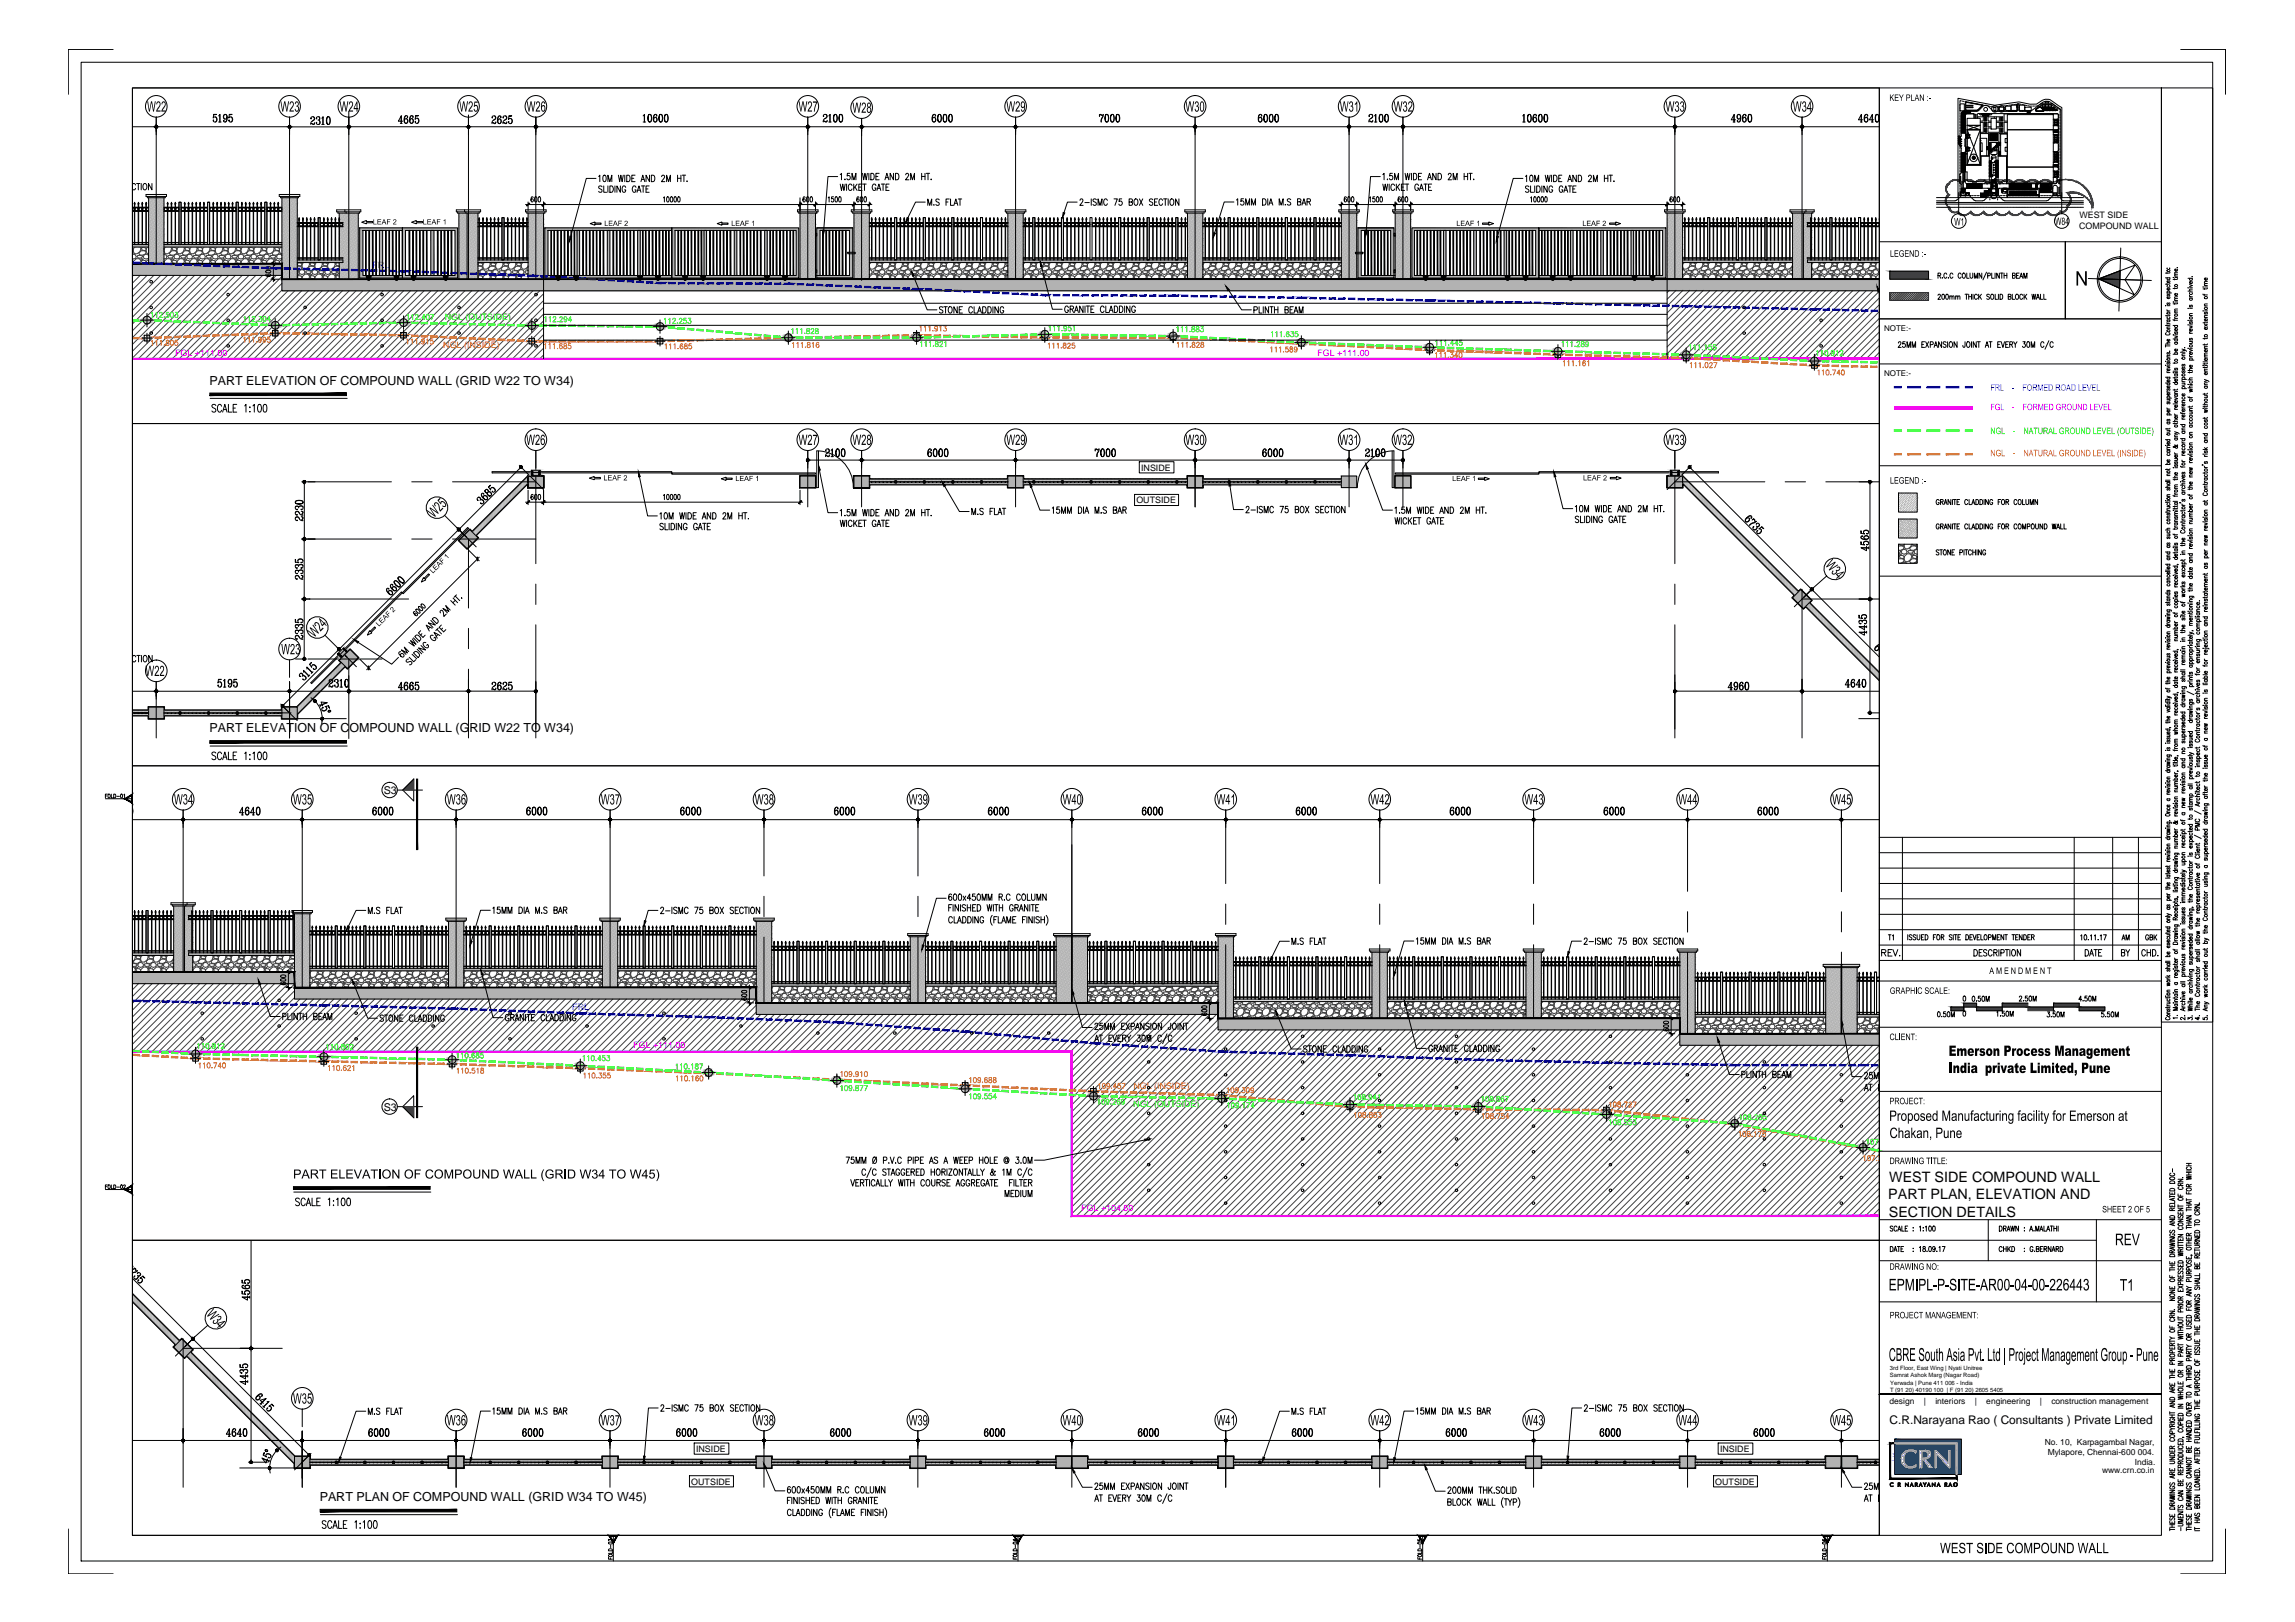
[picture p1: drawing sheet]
<svg xmlns="http://www.w3.org/2000/svg" width="841mm" height="594mm" viewBox="0 0 841 594" stroke-linecap="round" stroke-linejoin="round" font-family="sans-serif">
<defs><g id="words">
<g font-size="5.2">
<text x="692.3" y="433">WEST SIDE COMPOUND WALL</text>
<text x="692" y="439.3">PART PLAN, ELEVATION AND</text>
<text x="692.2" y="445.6">SECTION DETAILS</text>
</g>
<g font-size="4.6">
<text x="76.8" y="141">PART ELEVATION OF COMPOUND WALL (GRID W22 TO W34)</text>
<text x="76.8" y="268.3">PART ELEVATION OF COMPOUND WALL (GRID W22 TO W34)</text>
<text x="117.2" y="549.8">PART PLAN OF COMPOUND WALL (GRID W34 TO W45)</text>
</g>
<text font-size="4.4" x="692.5" y="521.5">C.R.Narayana Rao ( Consultants ) Private Limited</text>
<g font-size="3.9">
<text x="140.6" y="290.8">S3</text>
<text x="140.6" y="406.8">S3</text>
</g>
<g font-size="3.3">
<text x="761.9" y="83.8">COMPOUND WALL</text>
<text x="762" y="79.9">WEST SIDE</text>
<text x="418.2" y="172.4">INSIDE</text>
<text x="416.4" y="184.3">OUTSIDE</text>
<text x="255.1" y="531.8">INSIDE</text>
<text x="630.3" y="531.8">INSIDE</text>
<text x="253.3" y="543.8">OUTSIDE</text>
<text x="628.6" y="543.8">OUTSIDE</text>
</g>
<g font-size="3.3" fill="#0f0">
<text x="163" y="117.1">NGL (OUTSIDE)</text>
<text x="415.3" y="405.6">NGL (OUTSIDE)</text>
</g>
<g font-size="3.3" fill="#f0f">
<text x="64.2" y="130.5">FGL +111.00</text>
<text x="482.8" y="130.5">FGL +111.00</text>
<text x="232.1" y="383.9">FGL +111.00</text>
<text x="396.3" y="443.6">FGL +104.60</text>
</g>
<g font-size="3.3" fill="#ff7f00">
<text x="162.4" y="127.3">NGL (INSIDE)</text>
<text x="415.3" y="399">NGL (INSIDE)</text>
</g>
<text font-size="3.3" fill="#00f" x="209.7" y="369.9">FRL</text>
<g font-size="3.1">
<text x="692.5" y="514.4">design</text>
<text x="705" y="514.4">|</text>
<text x="709.2" y="514.4">interiors</text>
<text x="723.7" y="514.4">|</text>
<text x="727.9" y="514.4">engineering</text>
<text x="747.5" y="514.4">|</text>
<text x="751.7" y="514.4">construction management</text>
<text x="749.4" y="529.4">No. 10, Karpagambal Nagar,</text>
<text x="750.4" y="533">Mylapore, Chennai-600 004.</text>
<text x="770.3" y="539.4">www.crn.co.in</text>
<text x="782.3" y="536.4">India.</text>
</g>
<g font-size="2.9">
<text x="690.4" y="121.3">NOTE:-</text>
<text x="690.4" y="137.7">NOTE:-</text>
</g>
<g font-size="2.2">
<text x="692.6" y="501.8">3rd Floor, East Wing | Nyati Unitree</text>
<text x="692.6" y="504.5">Samrat Ashok Marg (Nagar Road)</text>
<text x="692.6" y="510">T (91 20) 40190 100 | F (91 20) 2605 5405</text>
<text x="692.7" y="507.3">Yerwada | Pune 411 006 - India</text>
</g>
</g></defs>
<!-- layer: COLUMN-HATCH -->
<g fill="none" stroke="#b2b2b2" stroke-width=".37">
<path d="M54.5 75.8h.1M54.5 77.8v.1M54.5 73.3h.1M54.5 75.3v.1M54.6 77.7h.1M54.6 72.7l-.1 .2M54.6 79.7l-.1 .2M54.7 75.2h.1M54.7 77.2l-.2 .2M54.8 72.6h.1M54.8 79.6h.1M54.8 74.6l-.3 .3"/>
<path d="M54.8 77h.1M54.8 79l-.3 .4M54.8 74.5h.1M54.8 76.5l-.3 .4M54.9 78.9h.1M54.9 72.4l-.1 .1M54.9 73.9l-.4 .5M55 76.4h.1M55 78.3l-.5 .6M55 73.8h.1M55 75.8l-.5 .6M55.1 78.2h.1"/>
<path d="M55.1 73.2l-.6 .7M55.2 75.7h.1M55.2 77.7l-.7 .6M55.2 73.1h.1M55.2 75.1l-.6 .6M55.3 77.5h.1M55.3 72.5l-.6 .7M55.3 79.5l-.6 .7M55.3 75h.1M55.3 77l-.5 .6M55.4 72.4h.1M55.4 79.4h.1"/>
<path d="M55.4 74.4l-.6 .6M55.5 76.9h.1M55.5 78.9l-.7 .5M55.6 74.3h.1M55.6 76.3l-.7 .6M55.6 78.7h.1M55.6 73.7l-.6 .7M55.7 76.1h.1M55.7 78.1l-.7 .7M55.7 73.6h.1M55.7 75.6l-.6 .6M55.8 78h.1"/>
<path d="M55.8 73.1l-.6 .6M55.9 75.5h.1M55.9 77.5l-.7 .6M55.9 72.9h.1M55.9 79.9h.1M55.9 74.9l-.6 .7M55.9 72.4l-.6 .6M56 77.3h.1M56 79.3l-.7 .7M56 74.8h.1M56 76.8l-.6 .6M56.1 79.2h.1"/>
<path d="M56.1 74.2l-.6 .6M56.1 76.7h.1M56.1 78.6l-.5 .7M56.2 74.1h.1M56.2 76.1l-.6 .6M56.3 78.5h.1M56.3 73.6l-.6 .6M56.4 76h.1M56.4 78l-.7 .6M56.4 73.4h.1M56.4 72.4l-.4 .4M56.4 75.4l-.6 .6"/>
<path d="M56.5 77.8h.1M56.5 72.8l-.6 .7M56.5 79.8l-.6 .7M56.5 75.3h.1M56.5 77.3l-.6 .6M56.6 72.7h.1M56.6 79.7h.1M56.6 74.7l-.6 .6M56.7 77.2h.1M56.7 79.1l-.7 .7M56.7 74.6h.1M56.7 76.6l-.6 .6"/>
<path d="M56.8 79h.1M56.8 74l-.7 .7M56.9 76.5h.1M56.9 78.5l-.7 .6M56.9 73.9h.1M56.9 72.4l-.2 .2M56.9 75.9l-.6 .6M57 78.3h.1M57 73.3l-.6 .7M57 75.8h.1M57 77.8l-.6 .6M57.1 73.2h.1"/>
<path d="M57.1 75.2l-.6 .6M57.2 77.7h.1M57.2 72.7l-.7 .6M57.2 79.7l-.7 .6M57.2 75.1h.1M57.2 77.1l-.6 .6M57.3 72.5h.1M57.3 79.5h.1M57.3 74.5l-.6 .7M57.3 77h.1M57.3 79l-.6 .6M57.4 72.4h.1"/>
<path d="M57.4 74.4h.1M57.4 76.4l-.6 .6M57.5 78.9h.1M57.5 73.9l-.6 .6M57.5 76.3h.1M57.5 78.3l-.6 .6M57.6 73.7h.1M57.6 75.7l-.6 .7M57.7 78.1h.1M57.7 73.2l-.7 .6M57.7 75.6h.1M57.7 77.6l-.6 .6"/>
<path d="M57.8 73.1h.1M57.8 75l-.6 .7M57.8 77.5h.1M57.8 72.5l-.6 .6M57.8 79.4l-.6 .7M57.9 74.9h.1M57.9 76.9l-.6 .6M58 79.3h.1M58 74.4l-.7 .6M58.1 76.8h.1M58.1 78.8l-.7 .6M58.1 74.2h.1"/>
<path d="M58.1 76.2l-.6 .7M58.1 78.6h.1M58.1 73.7l-.6 .6M58.2 76.1h.1M58.2 78.1l-.6 .6M58.3 73.6h.1M58.3 75.6l-.6 .5M58.3 78h.1M58.3 73l-.6 .6M58.3 80l-.6 .6M58.4 75.4h.1M58.4 72.4l-.5 .5"/>
<path d="M58.4 77.4l-.6 .6M58.5 72.8h.1M58.5 79.8h.1M58.5 74.8l-.7 .7M58.5 77.3h.1M58.5 79.3l-.6 .6M58.6 74.7h.1M58.6 76.7l-.6 .6M58.6 79.1h.1M58.6 74.2l-.5 .6M58.7 76.6h.1M58.7 78.6l-.6 .6"/>
<path d="M58.8 74h.1M58.8 76l-.7 .7M58.9 78.5h.1M58.9 73.5l-.7 .6M58.9 75.9h.1M58.9 72.4l-.3 .3M58.9 77.9l-.6 .6M59 73.3h.1M59 75.3l-.7 .7M59 77.8h.1M59 72.8l-.6 .6M59 79.8l-.6 .6"/>
<path d="M59.1 75.2h.1M59.1 77.2l-.6 .6M59.2 72.7h.1M59.2 79.7h.1M59.2 74.7l-.7 .6M59.2 77.1h.1M59.2 79.1l-.6 .6M59.3 74.5h.1M59.3 76.5l-.7 .7M59.3 79h.1M59.3 74l-.6 .6M59.4 76.4h.1"/>
<path d="M59.4 72.4l-.1 .1M59.4 78.4l-.6 .6M59.5 73.9h.1M59.5 75.8l-.6 .7M59.5 78.3h.1M59.5 73.3l-.6 .6M59.6 75.7h.1M59.6 77.7l-.6 .6M59.7 73.2h.1M59.7 75.2l-.7 .6M59.7 77.6h.1M59.7 72.6l-.6 .6"/>
<path d="M59.7 79.6l-.6 .6M59.8 75h.1M59.8 77l-.6 .7M59.8 72.5h.1M59.8 79.4h.1M59.8 74.5l-.6 .6M59.9 76.9h.1M59.9 78.9l-.6 .6M60 74.4h.1M60 76.4l-.7 .6M60 78.8h.1M60 73.8l-.6 .6"/>
<path d="M60.1 72.7l-.3 .4M60.1 73.2l-.5 .5M60.1 74.7l-.2 .2M60.1 75.2l-.4 .4M60.1 75.7l-.6 .6M60.1 76.7l-.1 .1M60.1 77.2l-.3 .3M60.1 77.7l-.4 .4M60.1 78.2l-.6 .7M60.1 79.2l-.1 .1M60.1 79.7l-.3 .3M103.3 75.8h.1"/>
<path d="M103.3 77.8v.1M103.4 73.3h.1M103.4 75.3l-.1 .1M103.4 77.7h.1M103.4 72.7l-.1 .2M103.4 79.7l-.1 .2M103.5 75.2h.1M103.5 77.2l-.2 .2M103.6 72.6h.1M103.6 79.6h.1M103.6 74.6l-.3 .3M103.6 77h.1"/>
<path d="M103.6 79l-.3 .4M103.7 74.5h.1M103.7 76.5l-.4 .4M103.8 78.9h.1M103.8 72.4l-.1 .1M103.8 73.9l-.5 .5M103.8 76.4h.1M103.8 78.3l-.5 .6M103.9 73.8h.1M103.9 75.8l-.6 .6M103.9 78.2h.1M103.9 73.2l-.6 .7"/>
<path d="M104 75.7h.1M104 77.7l-.6 .6M104.1 73.1h.1M104.1 75.1l-.7 .6M104.1 77.5h.1M104.1 72.5l-.6 .7M104.1 79.5l-.6 .7M104.2 75h.1M104.2 77l-.6 .6M104.2 72.4h.1M104.2 79.4h.1M104.2 74.4l-.6 .6"/>
<path d="M104.3 76.9h.1M104.3 78.9l-.6 .5M104.4 74.3h.1M104.4 76.3l-.6 .6M104.5 78.7h.1M104.5 73.7l-.7 .7M104.5 76.1h.1M104.5 78.1l-.6 .7M104.6 73.6h.1M104.6 75.6l-.7 .6M104.6 78h.1M104.6 73.1l-.6 .6"/>
<path d="M104.7 75.5h.1M104.7 77.5l-.6 .6M104.7 72.9h.1M104.7 79.9h.1M104.7 72.4l-.5 .6M104.7 74.9l-.6 .7M104.8 77.3h.1M104.8 79.3l-.6 .7M104.9 74.8h.1M104.9 76.8l-.7 .6M105 79.2h.1M105 74.2l-.7 .6"/>
<path d="M105 76.7h.1M105 78.6l-.6 .7M105.1 74.1h.1M105.1 76.1l-.6 .6M105.1 78.5h.1M105.1 73.6l-.6 .6M105.2 76h.1M105.2 78l-.6 .6M105.3 73.4h.1M105.3 72.4l-.4 .4M105.3 75.4l-.7 .6M105.3 77.8h.1"/>
<path d="M105.3 72.8l-.6 .7M105.3 79.8l-.6 .7M105.4 75.3h.1M105.4 77.3l-.7 .6M105.4 72.7h.1M105.4 79.7h.1M105.4 74.7l-.6 .6M105.5 77.2h.1M105.5 79.1l-.6 .7M105.6 74.6h.1M105.6 76.6l-.6 .6M105.6 79h.1"/>
<path d="M105.6 74l-.6 .7M105.7 76.5h.1M105.7 78.5l-.6 .6M105.8 73.9h.1M105.8 72.4l-.2 .2M105.8 75.9l-.7 .6M105.8 78.3h.1M105.8 73.3l-.6 .7M105.9 75.8h.1M105.9 77.8l-.6 .6M105.9 73.2h.1M105.9 75.2l-.6 .6"/>
<path d="M106 77.7h.1M106 72.7l-.6 .6M106 79.7l-.6 .6M106.1 75.1h.1M106.1 77.1l-.7 .6M106.1 72.5h.1M106.1 79.5h.1M106.1 74.5l-.6 .7M106.2 77h.1M106.2 79l-.6 .6M106.2 74.4h.1M106.2 72.4h.1"/>
<path d="M106.2 76.4l-.6 .6M106.3 78.9h.1M106.3 73.9l-.6 .6M106.4 76.3h.1M106.4 78.3l-.6 .6M106.4 73.7h.1M106.4 75.7l-.6 .7M106.5 78.1h.1M106.5 73.2l-.6 .6M106.6 75.6h.1M106.6 77.6l-.7 .6M106.6 73.1h.1"/>
<path d="M106.6 75l-.6 .7M106.7 77.5h.1M106.7 72.5l-.6 .6M106.7 79.4l-.6 .7M106.7 74.9h.1M106.7 76.9l-.6 .6M106.8 79.3h.1M106.8 74.4l-.6 .6M106.9 76.8h.1M106.9 78.8l-.7 .6M106.9 74.2h.1M106.9 76.2l-.6 .7"/>
<path d="M107 78.6h.1M107 73.7l-.6 .6M107.1 76.1h.1M107.1 78.1l-.7 .6M107.1 73.6h.1M107.1 75.6l-.6 .5M107.2 78h.1M107.2 73l-.6 .6M107.2 80l-.6 .6M107.2 75.4h.1M107.2 72.4l-.5 .5M107.2 77.4l-.6 .6"/>
<path d="M107.3 72.8h.1M107.3 79.8h.1M107.3 74.8l-.6 .7M107.4 77.3h.1M107.4 79.3l-.7 .6M107.4 74.7h.1M107.4 76.7l-.6 .6M107.5 79.1h.1M107.5 74.2l-.6 .6M107.5 76.6h.1M107.5 78.6l-.6 .6M107.6 74h.1"/>
<path d="M107.6 76l-.6 .7M107.7 78.5h.1M107.7 73.5l-.6 .6M107.8 75.9h.1M107.8 72.4l-.4 .3M107.8 77.9l-.7 .6M107.8 73.3h.1M107.8 75.3l-.6 .7M107.9 77.8h.1M107.9 72.8l-.7 .6M107.9 79.8l-.7 .6M107.9 75.2h.1"/>
<path d="M107.9 77.2l-.6 .6M108 72.7h.1M108 79.7h.1M108 74.7l-.6 .6M108 77.1h.1M108 79.1l-.6 .6M108.1 74.5h.1M108.1 76.5l-.6 .7M108.2 79h.1M108.2 74l-.7 .6M108.3 76.4h.1M108.3 72.4l-.2 .1"/>
<path d="M108.3 78.4l-.7 .6M108.3 73.9h.1M108.3 75.8l-.6 .7M108.4 78.3h.1M108.4 73.3l-.6 .6M108.4 75.7h.1M108.4 77.7l-.6 .6M108.5 73.2h.1M108.5 75.2l-.6 .6M108.6 77.6h.1M108.6 72.6l-.7 .6M108.6 79.6l-.7 .6"/>
<path d="M108.6 75h.1M108.6 77l-.6 .7M108.7 72.5h.1M108.7 79.4h.1M108.7 74.5l-.7 .6M108.7 76.9h.1M108.7 78.9l-.6 .6M108.8 74.4h.1M108.8 76.4l-.6 .6M108.9 78.8h.1M108.9 73.8l-.6 .6M108.9 72.7l-.3 .4"/>
<path d="M108.9 73.2l-.5 .5M108.9 74.7l-.2 .2M108.9 75.2l-.3 .4M108.9 75.7l-.5 .6M108.9 76.7v.1M108.9 77.2l-.2 .3M108.9 77.7l-.4 .4M108.9 78.2l-.6 .7M108.9 79.2l-.1 .1M108.9 79.7l-.3 .3M124.4 79.3h.1M124.4 78.7l-.1 .2"/>
<path d="M124.6 78.6h.1M124.6 78l-.3 .4M124.7 79.9l-.4 .5M124.9 79.8h.1M124.9 79.2l-.6 .7M125.1 79.1h.1M125.1 78.6l-.6 .6M125.1 78l-.4 .5M125.2 78.4h.1M125.4 79.7l-.6 .7M125.6 79.6h.1M125.6 78l-.2 .3"/>
<path d="M125.6 79.1l-.6 .6M125.7 78.9h.1M125.8 78.4l-.6 .6M125.9 78.3h.1M126.1 78l-.1 .1M126.1 79.6l-.6 .6M126.3 79.4h.1M126.3 78.9l-.6 .6M126.4 78.7h.1M126.5 78.2l-.6 .6M126.6 78h.1M126.8 79.9h.1"/>
<path d="M126.8 79.4l-.6 .6M126.9 79.2h.1M127 78.7l-.6 .6M127.1 78.6h.1M127.1 78l-.6 .6M127.3 79.9l-.6 .6M127.4 79.7h.1M127.5 79.2l-.6 .6M127.6 79.1h.1M127.6 78l-.4 .4M127.7 78.5l-.6 .6M127.8 78.4h.1"/>
<path d="M128 79.7l-.6 .6M128.1 79.6h.1M128.1 78l-.2 .3M128.2 79l-.6 .6M128.3 78.9h.1M128.4 78.3l-.7 .6M128.5 78.2h.1M128.6 78h.1M128.7 79.5l-.7 .6M128.8 79.4h.1M128.9 78.8l-.7 .6M129 78.7h.1"/>
<path d="M129 78.1l-.6 .6M129.2 80l-.7 .6M129.3 79.9h.1M129.3 79.3l-.6 .6M129.5 79.2h.1M129.6 78.6l-.7 .6M129.6 78l-.5 .6M129.7 78.5h.1M129.9 79.8l-.7 .6M130 79.7h.1M130.1 79.1l-.7 .6M130.1 78l-.3 .4"/>
<path d="M130.2 79h.1M130.2 78.4l-.6 .7M130.4 78.3h.1M130.5 79.6l-.6 .6M130.6 78l-.1 .2M130.7 79.5h.1M130.7 78.9l-.6 .7M130.9 78.8h.1M130.9 78.3l-.6 .6M131 78.1h.1M131.2 80h.1M131.2 79.4l-.6 .6"/>
<path d="M131.3 78.4l-.3 .3M131.3 78.9l-.5 .5M168.2 79.3h.1M168.3 78.7l-.1 .2M168.4 78.6h.1M168.5 78l-.3 .4M168.6 79.9l-.4 .5M168.8 79.8h.1M168.8 79.2l-.6 .7M168.9 79.1h.1M169 78l-.5 .5M169 78.6l-.6 .6"/>
<path d="M169.1 78.4h.1M169.3 79.7l-.6 .7M169.4 79.6h.1M169.5 79.1l-.6 .6M169.5 78l-.2 .3M169.6 78.9h.1M169.7 78.4l-.6 .6M169.8 78.3h.1M170 78l-.1 .1M170 79.6l-.6 .6M170.1 79.4h.1M170.2 78.9l-.6 .6"/>
<path d="M170.3 78.7h.1M170.4 78.2l-.7 .6M170.5 78h.1M170.6 79.9h.1M170.7 79.4l-.6 .6M170.8 79.2h.1M170.9 78.7l-.7 .6M171 78.6h.1M171 78l-.6 .6M171.2 79.9l-.7 .6M171.3 79.7h.1M171.4 79.2l-.7 .6"/>
<path d="M171.5 79.1h.1M171.5 78l-.4 .4M171.5 78.5l-.6 .6M171.7 78.4h.1M171.8 79.7l-.5 .6M172 79.6h.1M172 78l-.2 .3M172.1 79l-.7 .6M172.2 78.9h.1M172.2 78.3l-.6 .6M172.4 78.2h.1M172.5 78h.1"/>
<path d="M172.6 79.5l-.7 .6M172.7 79.4h.1M172.7 78.8l-.6 .6M172.9 78.7h.1M172.9 78.1l-.6 .6M173 80l-.6 .6M173.2 79.9h.1M173.2 79.3l-.6 .6M173.4 79.2h.1M173.4 78.6l-.6 .6M173.5 78l-.5 .6M173.5 78.5h.1"/>
<path d="M173.8 79.8l-.7 .6M173.8 79.7h.1M173.9 79.1l-.6 .6M174 78l-.3 .4M174 79h.1M174.1 78.4l-.6 .7M174.2 78.3h.1M174.4 79.6l-.6 .6M174.5 78l-.2 .2M174.6 79.5h.1M174.6 78.9l-.6 .7M174.7 78.8h.1"/>
<path d="M174.8 78.3l-.6 .6M174.9 78.1h.1M175 80h.1M175.1 79.4l-.6 .6M175.1 78.4l-.2 .3M175.1 78.9l-.4 .5M193.6 79.2h.1M193.6 78.7l-.1 .1M193.8 78.6h.1M193.8 78l-.3 .3M193.9 79.9l-.4 .4M194.1 79.7h.1"/>
<path d="M194.2 79.2l-.7 .6M194.3 79.1h.1M194.3 78l-.4 .4M194.3 78.5l-.6 .6M194.5 78.4h.1M194.6 79.7l-.6 .6M194.7 79.6h.1M194.7 78l-.1 .3M194.8 79l-.6 .6M195 78.9h.1M195 78.3l-.6 .6M195.1 78.2h.1"/>
<path d="M195.3 78h.1M195.3 79.5l-.6 .6M195.5 79.4h.1M195.5 78.8l-.6 .6M195.6 78.7h.1M195.7 78.1l-.6 .6M195.8 80l-.6 .6M195.9 79.9h.1M196 79.3l-.6 .6M196.1 79.2h.1M196.2 78.6l-.6 .6M196.3 78l-.5 .6"/>
<path d="M196.3 78.5h.1M196.5 79.8l-.6 .6M196.7 79.7h.1M196.7 79.1l-.6 .6M196.8 78l-.4 .4M196.8 79h.1M196.9 78.4l-.6 .7M197 78.3h.1M197.2 79.6l-.6 .6M197.2 78l-.1 .2M197.3 79.5h.1M197.4 78.9l-.6 .7"/>
<path d="M197.5 78.8h.1M197.6 78.3l-.7 .6M197.7 78.1h.1M197.8 80h.1M197.9 79.4l-.7 .6M198 79.3h.1M198 78.7l-.5 .7M198.2 78.6h.1M198.3 78l-.7 .7M198.4 79.9l-.6 .6M198.5 79.8h.1M198.6 79.2l-.7 .7"/>
<path d="M198.7 79.1h.1M198.8 78l-.5 .5M198.8 78.6l-.7 .6M198.9 78.4h.1M199.1 79.7l-.7 .7M199.2 78.1l-.2 .2M199.2 78.6l-.4 .4M199.2 79.1l-.6 .6M293.2 79.2h.1M293.3 78.7l-.1 .1M293.4 78.6h.1M293.4 78l-.2 .3"/>
<path d="M293.6 79.9l-.4 .4M293.7 79.7h.1M293.8 79.2l-.6 .6M293.9 79.1h.1M293.9 78l-.3 .4M294 78.5l-.7 .6M294.1 78.4h.1M294.3 79.7l-.6 .6M294.4 79.6h.1M294.4 78l-.2 .3M294.5 79l-.7 .6M294.6 78.9h.1"/>
<path d="M294.7 78.3l-.6 .6M294.8 78.2h.1M294.9 78h.1M295 79.5l-.6 .6M295.1 79.4h.1M295.2 78.8l-.7 .6M295.3 78.7h.1M295.3 78.1l-.6 .6M295.5 80l-.6 .6M295.6 79.9h.1M295.7 79.3l-.7 .6M295.8 79.2h.1"/>
<path d="M295.8 78.6l-.6 .6M295.9 78l-.5 .6M296 78.5h.1M296.2 79.8l-.7 .6M296.3 79.7h.1M296.3 79.1l-.6 .6M296.4 78l-.3 .4M296.5 79h.1M296.5 78.4l-.6 .7M296.6 78.3h.1M296.9 79.6l-.7 .6M296.9 78l-.1 .2"/>
<path d="M297 79.5h.1M297 78.9l-.6 .7M297.2 78.8h.1M297.2 78.3l-.6 .6M297.4 78.1h.1M297.4 80h.1M297.5 79.4l-.6 .6M297.7 79.3h.1M297.7 78.7l-.6 .7M297.8 78.6h.1M297.9 78l-.6 .7M298 79.9l-.6 .6"/>
<path d="M298.2 79.8h.1M298.2 79.2l-.6 .7M298.3 79.1h.1M298.4 78l-.4 .5M298.4 78.6l-.6 .6M298.5 78.4h.1M298.7 79.7l-.6 .7M298.8 78.1l-.2 .2M298.8 78.6l-.3 .4M298.8 79.1l-.5 .6M313 78.9h.1M313.1 78.4l-.2 .1"/>
<path d="M313.2 78.3h.1M313.4 79.6l-.5 .4M313.4 78l-.1 .1M313.5 79.4h.1M313.6 78.9l-.7 .6M313.7 78.7h.1M313.8 78.2l-.6 .6M313.9 78h.1M314 79.9h.1M314.1 79.4l-.6 .6M314.2 79.2h.1M314.3 78.7l-.6 .6"/>
<path d="M314.4 78.6h.1M314.4 78l-.6 .6M314.6 79.9l-.6 .6M314.7 79.7h.1M314.8 79.2l-.7 .6M314.9 79.1h.1M314.9 78l-.4 .4M315 78.5l-.7 .6M315.1 78.4h.1M315.3 79.7l-.7 .6M315.4 79.6h.1M315.4 78l-.2 .3"/>
<path d="M315.4 79l-.6 .6M315.6 78.9h.1M315.7 78.3l-.7 .6M315.8 78.2h.1M315.9 78h.1M315.9 79.5l-.6 .6M316.1 79.4h.1M316.2 78.8l-.7 .6M316.3 78.7h.1M316.3 78.1l-.6 .6M316.5 80l-.7 .6M316.6 79.9h.1"/>
<path d="M316.6 79.3l-.6 .6M316.8 79.2h.1M316.8 78.6l-.6 .6M316.9 78l-.5 .6M317 78.5h.1M317.1 79.8l-.6 .6M317.3 79.7h.1M317.3 79.1l-.6 .6M317.4 78l-.3 .4M317.4 79h.1M317.5 78.4l-.6 .7M317.6 78.3h.1"/>
<path d="M317.8 79.6l-.6 .6M317.9 78l-.1 .2M317.9 79.5h.1M318 78.9l-.6 .7M318.1 78.8h.1M318.2 78.3l-.6 .6M318.3 78.1h.1M318.4 80h.1M318.5 79.4l-.6 .6M318.6 78.4l-.3 .3M318.6 78.9l-.5 .5M369.4 78.9h.1"/>
<path d="M369.5 78.4l-.2 .1M369.6 78.3h.1M369.8 78v.1M369.8 79.6l-.5 .4M369.9 79.4h.1M370 78.9l-.6 .6M370.1 78.7h.1M370.2 78.2l-.7 .6M370.3 78h.1M370.4 79.9h.1M370.5 79.4l-.6 .6M370.6 79.2h.1"/>
<path d="M370.7 78.7l-.7 .6M370.8 78.6h.1M370.8 78l-.5 .6M371 79.9l-.7 .6M371.1 79.7h.1M371.2 79.2l-.6 .6M371.3 79.1h.1M371.3 78l-.4 .4M371.4 78.5l-.7 .6M371.5 78.4h.1M371.7 79.7l-.6 .6M371.8 79.6h.1"/>
<path d="M371.8 78l-.2 .3M371.9 79l-.7 .6M372 78.9h.1M372 78.3l-.6 .6M372.2 78.2h.1M372.3 78h.1M372.4 79.5l-.7 .6M372.5 79.4h.1M372.5 78.8l-.6 .6M372.7 78.7h.1M372.7 78.1l-.6 .6M372.8 80l-.5 .6"/>
<path d="M373 79.9h.1M373.1 79.3l-.7 .6M373.2 79.2h.1M373.2 78.6l-.6 .6M373.3 78l-.5 .6M373.4 78.5h.1M373.6 79.8l-.7 .6M373.6 79.7h.1M373.7 79.1l-.6 .6M373.8 78l-.3 .4M373.9 79h.1M373.9 78.4l-.6 .7"/>
<path d="M374 78.3h.1M374.2 79.6l-.6 .6M374.3 78l-.1 .2M374.4 79.5h.1M374.4 78.9l-.6 .7M374.5 78.8h.1M374.6 78.3l-.6 .6M374.7 78.1h.1M374.8 80h.1M374.9 79.4l-.6 .6M375 78.4l-.3 .3M375 78.9l-.5 .5"/>
<path d="M435.2 79.5h.1M435.3 79.4h.1M435.4 78.8l-.2 .2M435.5 78.7h.1M435.5 78.1l-.3 .4M435.7 80l-.5 .5M435.8 79.9h.1M435.9 79.3l-.7 .6M436 79.2h.1M436 78.6l-.6 .6M436.1 78l-.5 .6M436.2 78.5h.1"/>
<path d="M436.3 79.8l-.5 .6M436.5 79.7h.1M436.6 79.1l-.7 .6M436.6 78l-.3 .4M436.7 79h.1M436.7 78.4l-.6 .7M436.9 78.3h.1M437.1 79.6l-.7 .6M437.1 78l-.1 .2M437.2 79.5h.1M437.2 78.9l-.6 .7M437.4 78.8h.1"/>
<path d="M437.4 78.3l-.6 .6M437.5 78.1h.1M437.7 80h.1M437.7 79.4l-.6 .6M437.9 79.3h.1M437.9 78.7l-.6 .7M438 78.6h.1M438.1 78l-.6 .7M438.2 79.9l-.6 .6M438.4 79.8h.1M438.4 79.2l-.6 .7M438.5 79.1h.1"/>
<path d="M438.6 78l-.4 .5M438.6 78.6l-.6 .6M438.7 78.4h.1M438.9 79.7l-.6 .7M439.1 79.6h.1M439.1 78l-.3 .3M439.1 79.1l-.6 .6M439.2 78.9h.1M439.3 78.4l-.6 .6M439.4 78.3h.1M439.6 78v.1M439.6 79.6l-.6 .6"/>
<path d="M439.7 79.4h.1M439.8 78.9l-.6 .6M439.9 78.7h.1M440 78.2l-.7 .6M440.1 78h.1M440.2 79.9h.1M440.3 79.4l-.7 .6M440.4 79.2h.1M440.5 78.7l-.6 .6M440.6 78.6h.1M440.6 78l-.6 .6M440.8 78.4h-.1"/>
<path d="M440.8 78.9l-.3 .2M440.8 79.4l-.4 .4M440.8 79.9l-.6 .6M491.6 79.8l-.1 .1M491.8 79.7h.1M491.8 79.1l-.3 .3M491.9 78l-.3 .4M491.9 79h.1M492 78.4l-.5 .5M492.1 78.3h.1M492.3 79.6l-.6 .6M492.4 78l-.1 .2"/>
<path d="M492.4 79.5h.1M492.5 78.9l-.6 .7M492.6 78.8h.1M492.7 78.3l-.6 .6M492.8 78.1h.1M492.9 80h.1M493 79.4l-.6 .6M493.1 79.3h.1M493.2 78.7l-.6 .7M493.3 78.6h.1M493.4 78l-.6 .7M493.5 79.9l-.6 .6"/>
<path d="M493.6 79.8h.1M493.7 79.2l-.6 .7M493.8 79.1h.1M493.9 78l-.4 .5M493.9 78.6l-.7 .6M494 78.4h.1M494.2 79.7l-.6 .7M494.3 79.6h.1M494.4 78l-.3 .3M494.4 79.1l-.7 .6M494.5 78.9h.1M494.6 78.4l-.6 .6"/>
<path d="M494.7 78.3h.1M494.9 78l-.1 .1M494.9 79.6l-.6 .6M495 79.4h.1M495.1 78.9l-.7 .6M495.2 78.7h.1M495.2 78.2l-.6 .6M495.4 78h.1M495.5 79.9h.1M495.6 79.4l-.7 .6M495.7 79.2h.1M495.7 78.7l-.6 .6"/>
<path d="M495.9 78.6h.1M495.9 78l-.6 .6M496.1 79.9l-.7 .6M496.2 79.7h.1M496.2 79.2l-.6 .6M496.4 79.1h.1M496.4 78l-.4 .4M496.4 78.5l-.6 .6M496.5 78.4h.1M496.8 79.7l-.7 .6M496.9 79.6h.1M496.9 78l-.2 .3"/>
<path d="M496.9 79l-.6 .6M497 78.9h.1M497.1 78.3l-.6 .6M497.2 78.7h.1M497.2 79.2l-.2 .2M497.2 79.7l-.4 .4M511.3 78h.1M511.4 79.5l-.1 .1M511.5 79.4h.1M511.5 78.8l-.2 .3M511.7 78.7h.1M511.7 78.1l-.4 .5"/>
<path d="M511.9 80l-.6 .5M512 79.9h.1M512 79.3l-.6 .6M512.2 79.2h.1M512.2 78.6l-.6 .6M512.3 78l-.5 .6M512.3 78.5h.1M512.5 79.8l-.6 .6M512.7 79.7h.1M512.7 79.1l-.6 .6M512.8 78l-.3 .4M512.8 79h.1"/>
<path d="M512.9 78.4l-.6 .7M513.1 78.3h.1M513.2 79.6l-.6 .6M513.3 78l-.1 .2M513.3 79.5h.1M513.4 78.9l-.6 .7M513.5 78.8h.1M513.6 78.3l-.6 .6M513.7 78.1h.1M513.9 80h.1M513.9 79.4l-.6 .6M514 79.3h.1"/>
<path d="M514.1 78.7l-.6 .7M514.2 78.6h.1M514.3 78l-.7 .7M514.4 79.9l-.6 .6M514.5 79.8h.1M514.6 79.2l-.6 .7M514.7 79.1h.1M514.8 78l-.4 .5M514.8 78.6l-.6 .6M514.9 78.4h.1M515.1 79.7l-.7 .7M515.2 79.6h.1"/>
<path d="M515.3 78l-.3 .3M515.3 79.1l-.6 .6M515.4 78.9h.1M515.5 78.4l-.7 .6M515.6 78.3h.1M515.8 78l-.1 .1M515.8 79.6l-.6 .6M515.9 79.4h.1M516 78.9l-.7 .6M516.1 78.7h.1M516.1 78.2l-.6 .6M516.3 78h.1"/>
<path d="M516.4 79.9h.1M516.5 79.4l-.7 .6M516.6 79.2h.1M516.7 78.7l-.7 .6M516.8 78.6h.1M516.8 78l-.6 .6M516.9 78.4h.1M516.9 78.9l-.2 .2M516.9 79.4l-.4 .4M516.9 79.9l-.5 .6M611.1 78.9h.1M611.1 78.4l-.2 .1"/>
<path d="M611.2 78.3h.1M611.4 78l-.1 .1M611.4 79.6l-.5 .4M611.5 79.4h.1M611.6 78.9l-.6 .6M611.7 78.7h.1M611.8 78.2l-.6 .6M611.9 78h.1M612 79.9h.1M612.1 79.4l-.6 .6M612.2 79.2h.1M612.3 78.7l-.7 .6"/>
<path d="M612.4 78.6h.1M612.4 78l-.5 .6M612.6 79.9l-.6 .6M612.7 79.7h.1M612.8 79.2l-.6 .6M612.9 79.1h.1M612.9 78l-.4 .4M613 78.5l-.7 .6M613.1 78.4h.1M613.3 79.7l-.6 .6M613.4 79.6h.1M613.4 78l-.2 .3"/>
<path d="M613.5 79l-.7 .6M613.6 78.9h.1M613.6 78.3l-.6 .6M613.8 78.2h.1M613.9 78h.1M614 79.5l-.7 .6M614.1 79.4h.1M614.1 78.8l-.6 .6M614.3 78.7h.1M614.4 78.1l-.7 .6M614.5 80l-.7 .6M614.6 79.9h.1"/>
<path d="M614.7 79.3l-.7 .6M614.8 79.2h.1M614.8 78.6l-.6 .6M614.9 78l-.5 .6M614.9 78.5h.1M615.2 79.8l-.7 .6M615.3 79.7h.1M615.3 79.1l-.6 .6M615.4 78l-.3 .4M615.5 79h.1M615.5 78.4l-.6 .7M615.7 78.3h.1"/>
<path d="M615.8 79.6l-.6 .6M615.9 78l-.1 .2M616 79.5h.1M616 78.9l-.6 .7M616.1 78.8h.1M616.2 78.3l-.6 .6M616.3 78.1h.1M616.5 80h.1M616.5 79.4l-.6 .6M616.6 78.4l-.3 .3M616.6 78.9l-.5 .5M656.9 79.3h.1"/>
<path d="M657 78.7l-.1 .2M657.2 78.6h.1M657.2 78l-.3 .4M657.3 79.9l-.4 .5M657.5 79.8h.1M657.5 79.2l-.6 .7M657.6 79.1h.1M657.7 78l-.4 .5M657.7 78.6l-.6 .6M657.8 78.4h.1M658 79.7l-.6 .7M658.1 79.6h.1"/>
<path d="M658.2 78l-.2 .3M658.2 79.1l-.6 .6M658.3 78.9h.1M658.4 78.4l-.7 .6M658.5 78.3h.1M658.7 78l-.1 .1M658.7 79.6l-.6 .6M658.8 79.4h.1M658.9 78.9l-.6 .6M659 78.7h.1M659.1 78.2l-.6 .6M659.2 78h.1"/>
<path d="M659.3 79.9h.1M659.4 79.4l-.6 .6M659.5 79.2h.1M659.6 78.7l-.7 .6M659.7 78.6h.1M659.7 78l-.6 .6M659.9 79.9l-.6 .6M660 79.7h.1M660.1 79.2l-.7 .6M660.2 79.1h.1M660.2 78l-.4 .4M660.2 78.5l-.5 .6"/>
<path d="M660.4 78.4h.1M660.6 79.7l-.7 .6M660.7 79.6h.1M660.7 78l-.2 .3M660.8 79l-.7 .6M660.9 78.9h.1M661 78.3l-.7 .6M661 78.2h.1M661.2 78h.1M661.3 79.5l-.7 .6M661.4 79.4h.1M661.4 78.8l-.6 .6"/>
<path d="M661.6 78.7h.1M661.6 78.1l-.6 .6M661.8 80l-.7 .6M661.9 79.9h.1M661.9 79.3l-.6 .6M662.1 79.2h.1M662.1 78.6l-.6 .6M662.2 78l-.5 .6M662.2 78.5h.1M662.4 79.8l-.6 .6M662.6 79.7h.1M662.6 79.1l-.6 .6"/>
<path d="M662.7 78l-.3 .4M662.7 79h.1M662.8 78.4l-.6 .7M663 78.3h.1M663.1 79.6l-.6 .6M663.2 78l-.1 .2M663.3 79.5h.1M663.3 78.9l-.6 .7M663.4 78.8h.1M663.5 78.3l-.6 .6M663.6 78.1h.1M663.8 80h.1"/>
<path d="M663.8 79.4l-.6 .6M663.9 78.4l-.4 .3M663.9 78.9l-.5 .5M48.6 90.2l.3 .3M48.6 89.6l.1 .3M49 89.6l.5 .5M49 89.6l-.4 .4M49.1 90.2l.3 .3M49.5 89.6l-.9 .9M49.6 89.7l.6 .6M49.8 90.5h.1M50 89.6h.1"/>
<path d="M50 89.6l-1 .9M50.3 89.9l.6 .6M50.4 89.6l.3 .3M50.5 89.6l-1 .9M51.1 90.2l.3 .3M51.4 90.1l-.4-.5-.9 .9M51.5 89.6l-.9 .9M51.6 89.7l.6 .6M51.8 90.5h.1M52 89.6h.1M52 89.6l-.9 .9M52.3 89.9l.6 .6"/>
<path d="M52.7 89.9l-.2-.3-1 .9M53.1 90.2l.3 .3M53.5 90.1l-.5-.5-1 .9M53.5 89.6l-1 .9M53.6 89.7l.6 .6M53.8 90.5h.1M53.9 89.6h.1M54 89.6l-.9 .9M54.3 89.9l.2 .2M54.5 89.6h.1M54.5 89.6l-1 .9M54.5 90.1l-.5 .4"/>
<path d="M54.5 82.8h.1M54.5 89.8h.1M54.5 84.8v.1M54.5 91.8h.1M54.5 80.3h.1M54.5 87.2h.1M54.5 94.2h.1M54.5 82.3v.1M54.5 89.2v.2M54.5 96.2v.1M54.6 84.7h.1M54.6 91.7h.1"/>
<path d="M54.6 86.7l-.1 .2M54.6 93.7l-.1 .1M54.7 82.2h.1M54.7 89.1h.1M54.7 96.1h.1M54.7 84.1l-.2 .3M54.7 91.1l-.2 .2M54.8 86.6h.1M54.8 93.5h.1M54.8 81.6l-.3 .3M54.8 88.5l-.3 .3M54.8 95.5l-.3 .3"/>
<path d="M54.8 84h.1M54.8 91h.1M54.8 86l-.3 .3M54.8 93l-.3 .3M54.8 81.4h.1M54.8 88.4h.1M54.8 95.4h.1M54.8 83.5l-.3 .3M54.8 90.4l-.3 .4M54.9 85.9h.1M54.9 92.9h.1M54.9 80.9l-.4 .5"/>
<path d="M54.9 87.9l-.4 .4M54.9 94.9l-.4 .4M55 83.3h.1M55 90.3h.1M55 85.3l-.5 .5M55 92.3l-.5 .5M55 80.8h.1M55 87.7h.1M55 94.7h.1M55 82.7l-.5 .6M55 89.7l-.5 .6M55.1 85.2h.1"/>
<path d="M55.1 92.2h.1M55.1 80.2l-.6 .6M55.1 87.2l-.6 .6M55.1 94.2l-.6 .6M55.2 82.6h.1M55.2 89.6h.1M55.2 96.6h.1M55.2 84.7l-.7 .5M55.2 91.6l-.7 .6M55.2 80.1h.1M55.2 87.1h.1M55.2 94.1h.1"/>
<path d="M55.2 82.1l-.6 .6M55.2 89.1l-.6 .6M55.2 96l-.6 .6M55.3 84.5h.1M55.3 91.5h.1M55.3 86.5l-.6 .6M55.3 93.5l-.6 .6M55.3 81.9h.1M55.3 88.9h.1M55.3 95.9h.1M55.3 83.9l-.5 .7M55.3 90.9l-.5 .7"/>
<path d="M55.4 86.4h.1M55.4 93.4h.1M55.4 81.4l-.6 .6M55.4 88.4l-.6 .6M55.4 95.4l-.6 .6M55.5 83.8h.1M55.5 90.8h.1M55.5 85.8l-.7 .6M55.5 92.8l-.7 .6M55.6 81.3h.1M55.6 88.3h.1M55.6 95.2h.1"/>
<path d="M55.6 83.3l-.7 .6M55.6 90.2l-.7 .7M55.6 85.7h.1M55.6 92.7h.1M55.6 80.7l-.6 .7M55.6 87.7l-.6 .6M55.6 94.6l-.6 .7M55.7 83.1h.1M55.7 90.1h.1M55.7 85.1l-.7 .7M55.7 92.1l-.7 .6M55.7 80.6h.1"/>
<path d="M55.7 87.6h.1M55.7 94.6h.1M55.7 82.6l-.6 .6M55.7 89.6l-.6 .6M55.7 96.5l-.1 .1M55.8 85h.1M55.8 92h.1M55.8 80l-.6 .6M55.8 87l-.6 .6M55.8 94l-.6 .6M55.9 82.5h.1M55.9 89.4h.1"/>
<path d="M55.9 96.4h.1M55.9 84.4l-.7 .7M55.9 91.4l-.7 .7M55.9 86.9h.1M55.9 93.8h.1M55.9 81.9l-.6 .6M55.9 88.9l-.6 .6M55.9 95.8l-.6 .7M56 84.3h.1M56 91.3h.1M56 86.3l-.7 .6M56 93.3l-.7 .6"/>
<path d="M56 81.8h.1M56 88.8h.1M56 95.7h.1M56 83.8l-.6 .6M56 90.7l-.6 .6M56.1 86.2h.1M56.1 93.2h.1M56.1 81.2l-.6 .6M56.1 88.2l-.6 .6M56.1 95.2l-.6 .6M56.1 83.6h.1M56.1 90.6h.1"/>
<path d="M56.1 85.6l-.5 .7M56.1 92.6l-.5 .6M56.2 81.1h.1M56.2 88h.1M56.2 95h.1M56.2 83.1l-.6 .6M56.2 90.1l-.6 .6M56.3 85.5h.1M56.3 92.5h.1M56.3 80.5l-.6 .6M56.3 87.5l-.6 .6M56.3 94.5l-.6 .6"/>
<path d="M56.4 83h.1M56.4 89.9h.1M56.4 84.9l-.7 .7M56.4 91.9l-.7 .6M56.4 80.4h.1M56.4 87.4h.1M56.4 94.3h.1M56.4 82.4l-.6 .6M56.4 89.4l-.6 .6M56.4 96.3l-.3 .3M56.5 84.8h.1M56.5 91.8h.1"/>
<path d="M56.5 86.8l-.6 .6M56.5 93.8l-.6 .6M56.5 82.3h.1M56.5 89.2h.1M56.5 96.2h.1M56.5 84.3l-.6 .6M56.5 91.3l-.6 .5M56.6 86.7h.1M56.6 93.7h.1M56.6 81.7l-.6 .6M56.6 88.7l-.6 .6M56.6 95.7l-.6 .6"/>
<path d="M56.7 84.1h.1M56.7 91.1h.1M56.7 86.1l-.7 .7M56.7 93.1l-.7 .6M56.7 81.6h.1M56.7 88.5h.1M56.7 95.5h.1M56.7 83.6l-.6 .6M56.7 90.5l-.6 .7M56.8 86h.1M56.8 93h.1M56.8 81l-.7 .6"/>
<path d="M56.8 88l-.7 .6M56.8 95l-.7 .6M56.9 83.5h.1M56.9 90.4h.1M56.9 85.5l-.7 .5M56.9 92.4l-.7 .6M56.9 80.9h.1M56.9 87.9h.1M56.9 94.9h.1M56.9 82.9l-.6 .6M56.9 89.9l-.6 .6M57 85.3h.1"/>
<path d="M57 92.3h.1M57 80.3l-.6 .7M57 87.3l-.6 .7M57 94.3l-.6 .6M57 82.7h.1M57 89.7h.1M57 84.7l-.6 .7M57 91.7l-.6 .7M57.1 80.2h.1M57.1 87.2h.1M57.1 94.2h.1M57.1 82.2l-.6 .6"/>
<path d="M57.1 89.2l-.6 .6M57.1 96.2l-.4 .4M57.2 84.7h.1M57.2 91.6h.1M57.2 86.6l-.7 .6M57.2 93.6l-.7 .6M57.2 82.1h.1M57.2 89.1h.1M57.2 96h.1M57.2 84.1l-.6 .6M57.2 91l-.6 .7M57.3 86.5h.1"/>
<path d="M57.3 93.5h.1M57.3 81.5l-.6 .7M57.3 88.5l-.6 .6M57.3 95.5l-.6 .6M57.3 83.9h.1M57.3 90.9h.1M57.3 85.9l-.6 .7M57.3 92.9l-.6 .6M57.4 81.4h.1M57.4 88.4h.1M57.4 95.4h.1M57.4 83.4l-.6 .6"/>
<path d="M57.4 90.4l-.6 .6M57.5 85.8h.1M57.5 92.8h.1M57.5 80.8l-.6 .6M57.5 87.8l-.6 .6M57.5 94.8l-.6 .6M57.5 83.3h.1M57.5 90.2h.1M57.5 85.2l-.6 .7M57.5 92.2l-.6 .7M57.6 80.7h.1M57.6 87.7h.1"/>
<path d="M57.6 94.6h.1M57.6 82.7l-.6 .6M57.6 89.7l-.6 .6M57.7 85.1h.1M57.7 92.1h.1M57.7 80.2l-.7 .6M57.7 87.1l-.7 .6M57.7 94.1l-.7 .6M57.7 82.6h.1M57.7 89.6h.1M57.7 96.5h.1M57.7 84.6l-.6 .6"/>
<path d="M57.7 91.6l-.6 .6M57.8 80h.1M57.8 87h.1M57.8 94h.1M57.8 82l-.6 .6M57.8 89l-.6 .6M57.8 96l-.6 .6M57.8 84.4h.1M57.8 91.4h.1M57.8 86.4l-.6 .7M57.8 93.4l-.6 .7M57.9 81.9h.1"/>
<path d="M57.9 88.9h.1M57.9 95.8h.1M57.9 83.9l-.6 .6M57.9 90.9l-.6 .6M58 86.3h.1M58 93.3h.1M58 81.4l-.7 .5M58 88.3l-.7 .6M58 95.3l-.7 .6M58.1 83.8h.1M58.1 90.7h.1M58.1 85.8l-.7 .6"/>
<path d="M58.1 92.7l-.7 .7M58.1 81.2h.1M58.1 88.2h.1M58.1 95.2h.1M58.1 83.2l-.6 .6M58.1 90.2l-.6 .6M58.1 85.6h.1M58.1 92.6h.1M58.1 80.6l-.6 .7M58.1 87.6l-.6 .7M58.1 94.6l-.6 .6M58.2 83.1h.1"/>
<path d="M58.2 90.1h.1M58.2 85.1l-.6 .6M58.2 92.1l-.6 .6M58.3 80.5h.1M58.3 87.5h.1M58.3 94.5h.1M58.3 82.5l-.6 .6M58.3 89.5l-.6 .6M58.3 96.5l-.2 .1M58.3 84.9h.1M58.3 91.9h.1M58.3 86.9l-.6 .7"/>
<path d="M58.3 93.9l-.6 .7M58.4 82.4h.1M58.4 89.4h.1M58.4 96.3h.1M58.4 84.4l-.6 .6M58.4 91.3l-.6 .7M58.5 86.8h.1M58.5 93.8h.1M58.5 81.8l-.7 .7M58.5 88.8l-.7 .6M58.5 95.8l-.7 .6M58.5 84.3h.1"/>
<path d="M58.5 91.3h.1M58.5 86.3l-.6 .6M58.5 93.2l-.6 .6M58.6 81.7h.1M58.6 88.7h.1M58.6 95.7h.1M58.6 83.7l-.6 .6M58.6 90.7l-.6 .6M58.6 86.1h.1M58.6 93.1h.1M58.6 81.1l-.5 .7M58.6 88.1l-.5 .7"/>
<path d="M58.6 95.1l-.5 .6M58.7 83.6h.1M58.7 90.5h.1M58.7 85.6l-.6 .6M58.7 92.5l-.6 .7M58.8 81h.1M58.8 88h.1M58.8 95h.1M58.8 83l-.7 .6M58.8 90l-.7 .6M58.9 85.5h.1M58.9 92.4h.1"/>
<path d="M58.9 80.5l-.7 .6M58.9 87.4l-.7 .6M58.9 94.4l-.7 .6M58.9 82.9h.1M58.9 89.9h.1M58.9 84.9l-.6 .6M58.9 91.8l-.6 .7M59 80.3h.1M59 87.3h.1M59 94.3h.1M59 82.3l-.7 .7M59 89.3l-.7 .6"/>
<path d="M59 96.3l-.4 .3M59 84.7h.1M59 91.7h.1M59 86.8l-.6 .6M59 93.7l-.6 .6M59.1 82.2h.1M59.1 89.2h.1M59.1 96.2h.1M59.1 84.2l-.6 .6M59.1 91.2l-.6 .6M59.2 86.6h.1M59.2 93.6h.1"/>
<path d="M59.2 81.6l-.7 .7M59.2 88.6l-.7 .6M59.2 95.6l-.7 .6M59.2 84.1h.1M59.2 91h.1M59.2 86l-.6 .7M59.2 93l-.6 .7M59.3 81.5h.1M59.3 88.5h.1M59.3 95.5h.1M59.3 83.5l-.7 .6M59.3 90.5l-.7 .6"/>
<path d="M59.3 85.9h.1M59.3 92.9h.1M59.3 81l-.6 .6M59.3 88l-.6 .5M59.3 94.9l-.6 .6M59.4 83.4h.1M59.4 90.4h.1M59.4 85.4l-.6 .6M59.4 92.4l-.6 .6M59.5 80.8h.1M59.5 87.8h.1M59.5 94.8h.1"/>
<path d="M59.5 82.8l-.6 .7M59.5 89.8l-.6 .6M59.5 85.2h.1M59.5 92.2h.1M59.5 80.3l-.6 .6M59.5 87.2l-.6 .7M59.5 94.2l-.6 .7M59.6 82.7h.1M59.6 89.7h.1M59.6 84.7l-.6 .6M59.6 91.7l-.6 .6M59.7 80.2h.1"/>
<path d="M59.7 87.1h.1M59.7 94.1h.1M59.7 82.2l-.7 .5M59.7 89.1l-.7 .6M59.7 96.1l-.6 .5M59.7 84.6h.1M59.7 91.6h.1M59.7 86.6l-.6 .6M59.7 93.5l-.6 .7M59.8 82h.1M59.8 89h.1M59.8 96h.1"/>
<path d="M59.8 84l-.6 .7M59.8 91l-.6 .6M59.8 86.4h.1M59.8 93.4h.1M59.8 81.4l-.6 .7M59.8 88.4l-.6 .7M59.8 95.4l-.6 .6M59.9 83.9h.1M59.9 90.9h.1M59.9 85.9l-.6 .6M59.9 92.9l-.6 .6M60 81.4h.1"/>
<path d="M60 88.3h.1M60 95.3h.1M60 83.3l-.7 .6M60 90.3l-.7 .6M60 85.8h.1M60 92.7h.1M60 80.8l-.6 .6M60 87.7l-.6 .7M60 94.7l-.6 .7M60.1 89.6h.1M60.1 80.2l-.5 .5M60.1 81.7l-.2 .2"/>
<path d="M60.1 82.2l-.4 .4M60.1 82.7l-.6 .6M60.1 83.7l-.1 .1M60.1 84.2l-.3 .2M60.1 84.7l-.4 .4M60.1 85.2l-.6 .6M60.1 86.2l-.1 .1M60.1 86.7l-.3 .3M60.1 87.2l-.5 .5M60.1 88.7l-.2 .2M60.1 89.2l-.4 .4M60.1 89.7l-.6 .5"/>
<path d="M60.1 90.7h-.1M60.1 91.2l-.3 .2M60.1 91.7l-.4 .4M60.1 92.2l-.6 .6M60.1 93.2l-.1 .1M60.1 93.7l-.3 .3M60.1 94.2l-.5 .4M60.1 95.7l-.2 .1M60.1 96.2l-.4 .3M60.1 90.1l.5-.5 .5 .5M60.1 90.1l.4 .4M60.1 89.6l.2 .3"/>
<path d="M60.7 90.2l.3 .3M61.1 89.6l-1 .9M61.2 89.7l.6 .6M61.4 90.5h.1M61.5 89.6h.1M61.6 89.6l-1 .9M61.9 89.9l.6 .6M62 89.6l.3 .3M62.1 89.6l-1 .9M62.7 90.2l.3 .3M63 90.1l-.4-.5-.9 .9M63.1 89.6l-.9 .9"/>
<path d="M63.2 89.7l.6 .6M63.4 90.5h.1M63.6 89.6h.1M63.6 89.6l-1 .9M63.9 89.9l.6 .6M64.3 89.9l-.2-.3-1 .9M64.5 89.6l.5 .5M64.6 89.6l-1 .9M64.7 90.2l.3 .3M65.1 89.6l-1 .9M65.2 89.7l.6 .6M65.4 90.5h.1"/>
<path d="M65.5 89.6h.1M65.6 89.6l-1 .9M65.9 89.9l.6 .6M66.3 89.9l-.2-.3-1 .9M66.5 89.6l.5 .5M66.6 89.6l-1 .9M66.7 90.2l.3 .3M67.1 89.6l-1 .9M67.2 89.7l.6 .6M67.4 90.5h.1M67.5 89.6h.1M67.6 89.6l-1 .9"/>
<path d="M67.9 89.9l.6 .6M68 89.6l.3 .3M68 89.6l-.9 .9M68.7 90.2l.3 .3M69.1 90.1l-.5-.5-1 .9M69.1 89.6l-1 .9M69.1 89.7l.7 .6M69.4 90.5h.1M69.5 89.6h.1M69.6 89.6l-1 .9M69.9 89.9l.6 .6M70 89.6l.3 .3"/>
<path d="M70.1 89.6l-1 .9M70.7 90.2l.3 .3M71 90.1l-.5-.5-.9 .9M71 89.6l-.9 .9M71.2 89.7l.6 .6M71.4 90.5h.1M71.5 89.6h.1M71.6 89.6l-1 .9M71.9 89.9l.5 .6M72 89.6l.3 .3M72.1 89.6l-1 .9M72.5 89.6l.5 .5"/>
<path d="M72.5 89.6l-.9 .9M72.7 90.2l.3 .3M73 89.6l-.9 .9M73.2 89.7l.6 .6M73.4 90.5h.1M73.5 89.6l-.9 .9M73.9 89.9l.5 .6M74.3 89.9l-.2-.3-1 .9M74.5 89.6l.5 .5M74.6 89.6l-1 .9M74.6 90.2l.3 .3M75 89.6l-.9 .9"/>
<path d="M75.2 89.7l.6 .6M75.4 90.5h.1M75.5 89.6l-.9 .9M75.9 89.9l.5 .6M76.3 89.9l-.3-.3-.9 .9M76.5 89.6l.5 .5M76.6 89.6l-1 .9M76.6 90.2l.3 .3M77 89.6l-.9 .9M77.1 89.7l.7 .6M77.4 90.5h.1M77.5 89.6h.1"/>
<path d="M77.5 89.6l-.9 .9M77.9 89.9l.5 .6M78 89.6l.2 .3M78 89.6l-.9 .9M78.6 90.2l.3 .3M79 90.1l-.5-.5-.9 .9M79.1 89.6l-1 .9M79.1 89.7l.7 .6M79.4 90.5h.1M79.5 89.6l-.9 .9M79.9 89.9l.5 .6M80.3 89.9l-.3-.3-.9 .9"/>
<path d="M80.6 90.2l.3 .3M81 90.1l-.5-.5-.9 .9M81 89.6l-.9 .9M81.1 89.7l.7 .6M81.4 90.5h.1M81.5 89.6l-.9 .9M81.9 89.9l.5 .6M82.3 89.9l-.3-.3-.9 .9M82.5 89.6l.5 .5M82.5 89.6l-.9 .9M82.6 90.2l.3 .3M83 89.6l-.9 .9"/>
<path d="M83.1 89.7l.6 .6M83.4 90.5h.1M83.5 89.6h.1M83.5 89.6l-.9 .9M83.9 89.9l.5 .6M84 89.6l.3 .3M84 89.6l-.9 .9M84.6 90.2l.3 .3M85 90.1l-.5-.5-.9 .9M85 89.6l-.9 .9M85.1 89.7l.6 .6M85.4 90.5h.1"/>
<path d="M85.5 89.6h.1M85.5 89.6l-.9 .9M85.9 89.9l.5 .6M86 89.6l.2 .3M86 89.6l-.9 .9M86.6 90.2l.3 .3M87 90.1l-.5-.5-.9 .9M87 89.6l-.9 .9M87.1 89.7l.6 .6M87.3 90.5h.1M87.5 89.6h.1M87.5 89.6l-.9 .9"/>
<path d="M87.9 89.9l.5 .6M88 89.6l.2 .3M88 89.6l-.9 .9M88.4 89.6l.6 .5M88.5 89.6l-.9 .9M88.6 90.2l.3 .3M89 89.6l-.9 .9M89.1 89.7l.6 .6M89.3 90.5h.1M89.5 89.6h.1M89.5 89.6l-.9 .9M89.8 89.9l.6 .6"/>
<path d="M90 89.6l.2 .3M90 89.6l-1 .9M90.4 89.6l.6 .5M90.5 89.6l-1 .9M90.6 90.2l.3 .3M91 89.6l-.9 .9M91.1 89.7l.6 .6M91.4 90.5h.1M91.5 89.6l-.9 .9M91.8 89.9l.6 .6M92.2 89.9l-.2-.3-.9 .9M92.5 89.6l.5 .5"/>
<path d="M92.5 89.6l-1 .9M92.6 90.2l.3 .3M93 89.6l-1 .9M93.1 89.7l.6 .6M93.4 90.5h.1M93.4 89.6h.1M93.5 89.6l-.9 .9M93.8 89.9l.6 .6M94.2 89.9l-.2-.3-.9 .9M94.5 89.6l.5 .5M94.5 89.6l-1 .9M94.6 90.2l.3 .3"/>
<path d="M95 89.6l-1 .9M95.1 89.7l.6 .6M95.3 90.5h.1M95.4 89.6h.1M95.5 89.6l-1 .9M95.9 89.9l.5 .6M95.9 89.6l.3 .3M96 89.6l-.9 .9M96.6 90.2l.3 .3M97 90.1l-.5-.5-.9 .9M97 89.6l-1 .9M97.1 89.7l.6 .6"/>
<path d="M97.3 90.5h.1M97.4 89.6l-.9 .9M97.8 89.9l.6 .6M98.2 89.9l-.2-.3-1 .9M98.4 89.6l.5 .5M98.5 89.6l-.9 .9M98.6 90.2l.3 .3M99 89.6l-1 .9M99.1 89.7l.6 .6M99.3 90.5h.1M99.4 89.6l-.9 .9M99.8 89.9l.6 .6"/>
<path d="M100.2 89.9l-.2-.3-1 .9M100.4 89.6l.5 .5M100.5 89.6l-1 .9M100.6 90.2l.3 .3M101 89.6l-1 .9M101.1 89.7l.6 .6M101.3 90.5h.1M101.4 89.6h.1M101.5 89.6l-1 .9M101.8 89.9l.6 .6M101.9 89.6l.3 .3M102 89.6l-1 .9"/>
<path d="M102.6 90.2l.3 .3M102.9 90.1l-.4-.5-1 .9M103 89.6l-1 .9M103.1 89.7l.2 .2M103.3 82.8h.1M103.3 89.8h.1M103.3 96.8h.1M103.3 98.8h.1M103.3 84.8v.1M103.3 91.8h.1M103.3 89.7l-.8 .8M103.3 90.2l-.3 .3"/>
<path d="M103.4 80.3h.1M103.4 87.2h.1M103.4 94.2h.1M103.4 82.3l-.1 .1M103.4 89.2l-.1 .2M103.4 96.2l-.1 .1M103.4 84.7h.1M103.4 91.7h.1M103.4 98.7h.1M103.4 86.7l-.1 .2M103.4 93.7l-.1 .1M103.5 82.2h.1"/>
<path d="M103.5 89.1h.1M103.5 96.1h.1M103.5 84.1l-.2 .3M103.5 91.1l-.2 .2M103.5 98.1l-.2 .2M103.6 86.6h.1M103.6 93.5h.1M103.6 81.6l-.3 .3M103.6 88.5l-.3 .3M103.6 95.5l-.3 .3M103.6 84h.1M103.6 91h.1"/>
<path d="M103.6 97.9h.1M103.6 86l-.3 .3M103.6 93l-.3 .3M103.6 100l-.3 .3M103.7 81.4h.1M103.7 88.4h.1M103.7 95.4h.1M103.7 83.5l-.4 .3M103.7 90.4l-.4 .4M103.7 97.4l-.4 .4M103.8 85.9h.1M103.8 92.9h.1"/>
<path d="M103.8 99.9h.1M103.8 80.9l-.5 .5M103.8 87.9l-.5 .4M103.8 94.9l-.5 .4M103.8 83.3h.1M103.8 90.3h.1M103.8 97.3h.1M103.8 85.3l-.5 .5M103.8 92.3l-.5 .5M103.8 99.3l-.5 .5M103.9 80.8h.1M103.9 87.7h.1"/>
<path d="M103.9 94.7h.1M103.9 82.7l-.6 .6M103.9 89.7l-.6 .6M103.9 96.7l-.6 .6M103.9 85.2h.1M103.9 92.2h.1M103.9 99.1h.1M103.9 80.2l-.6 .6M103.9 87.2l-.6 .6M103.9 94.2l-.6 .6M104 82.6h.1M104 89.6h.1"/>
<path d="M104 96.6h.1M104 84.7l-.6 .5M104 91.6l-.6 .6M104 98.6l-.6 .6M104.1 80.1h.1M104.1 87.1h.1M104.1 94.1h.1M104.1 82.1l-.7 .6M104.1 89.1l-.7 .6M104.1 96l-.7 .7M104.1 84.5h.1M104.1 91.5h.1"/>
<path d="M104.1 98.5h.1M104.1 86.5l-.6 .6M104.1 93.5l-.6 .6M104.2 81.9h.1M104.2 88.9h.1M104.2 95.9h.1M104.2 83.9l-.6 .7M104.2 90.9l-.6 .7M104.2 97.9l-.6 .6M104.2 86.4h.1M104.2 93.4h.1M104.2 81.4l-.6 .6"/>
<path d="M104.2 88.4l-.6 .6M104.2 95.4l-.6 .6M104.3 83.8h.1M104.3 90.8h.1M104.3 97.8h.1M104.3 85.8l-.6 .6M104.3 92.8l-.6 .6M104.3 99.8l-.6 .6M104.4 81.3h.1M104.4 88.3h.1M104.4 95.2h.1M104.4 83.3l-.6 .6"/>
<path d="M104.4 90.2l-.6 .7M104.4 97.2l-.6 .7M104.5 85.7h.1M104.5 92.7h.1M104.5 99.6h.1M104.5 80.7l-.7 .7M104.5 87.7l-.7 .6M104.5 94.6l-.7 .7M104.5 83.1h.1M104.5 90.1h.1M104.5 97.1h.1M104.5 85.1l-.6 .7"/>
<path d="M104.5 92.1l-.6 .6M104.5 99.1l-.6 .6M104.6 80.6h.1M104.6 87.6h.1M104.6 94.6h.1M104.6 82.6l-.7 .6M104.6 89.6l-.7 .6M104.6 96.5l-.7 .6M104.6 85h.1M104.6 92h.1M104.6 99h.1M104.6 80l-.6 .6"/>
<path d="M104.6 87l-.6 .6M104.6 94l-.6 .6M104.7 82.5h.1M104.7 89.4h.1M104.7 96.4h.1M104.7 84.4l-.6 .7M104.7 91.4l-.6 .7M104.7 98.4l-.6 .6M104.7 86.9h.1M104.7 93.8h.1M104.7 81.9l-.6 .6M104.7 88.9l-.6 .6"/>
<path d="M104.7 95.8l-.6 .7M104.8 84.3h.1M104.8 91.3h.1M104.8 98.3h.1M104.8 86.3l-.6 .6M104.8 93.3l-.6 .6M104.9 81.8h.1M104.9 88.8h.1M104.9 95.7h.1M104.9 83.8l-.7 .6M104.9 90.7l-.7 .6M104.9 97.7l-.7 .6"/>
<path d="M105 86.2h.1M105 93.2h.1M105 81.2l-.7 .6M105 88.2l-.7 .6M105 95.2l-.7 .6M105 83.6h.1M105 90.6h.1M105 97.6h.1M105 85.6l-.6 .7M105 92.6l-.6 .6M105 99.6l-.6 .6M105.1 81.1h.1"/>
<path d="M105.1 88h.1M105.1 95h.1M105.1 83.1l-.6 .6M105.1 90.1l-.6 .6M105.1 97l-.6 .6M105.1 85.5h.1M105.1 92.5h.1M105.1 99.5h.1M105.1 80.5l-.6 .6M105.1 87.5l-.6 .6M105.1 94.5l-.6 .6M105.2 83h.1"/>
<path d="M105.2 89.9h.1M105.2 96.9h.1M105.2 84.9l-.6 .7M105.2 91.9l-.6 .6M105.2 98.9l-.6 .6M105.3 80.4h.1M105.3 87.4h.1M105.3 94.3h.1M105.3 82.4l-.7 .6M105.3 89.4l-.7 .6M105.3 96.3l-.7 .7M105.3 84.8h.1"/>
<path d="M105.3 91.8h.1M105.3 98.8h.1M105.3 86.8l-.6 .6M105.3 93.8l-.6 .6M105.4 82.3h.1M105.4 89.2h.1M105.4 96.2h.1M105.4 84.3l-.7 .6M105.4 91.3l-.7 .5M105.4 98.2l-.7 .6M105.4 86.7h.1M105.4 93.7h.1"/>
<path d="M105.4 81.7l-.6 .6M105.4 88.7l-.6 .6M105.4 95.7l-.6 .6M105.5 84.1h.1M105.5 91.1h.1M105.5 98.1h.1M105.5 86.1l-.6 .7M105.5 93.1l-.6 .6M105.6 81.6h.1M105.6 88.5h.1M105.6 95.5h.1M105.6 83.6l-.6 .6"/>
<path d="M105.6 90.5l-.6 .7M105.6 97.5l-.6 .7M105.6 86h.1M105.6 93h.1M105.6 100h.1M105.6 81l-.6 .6M105.6 88l-.6 .6M105.6 95l-.6 .6M105.7 83.5h.1M105.7 90.4h.1M105.7 97.4h.1M105.7 85.5l-.6 .5"/>
<path d="M105.7 92.4l-.6 .6M105.7 99.4l-.6 .6M105.8 80.9h.1M105.8 87.9h.1M105.8 94.9h.1M105.8 82.9l-.7 .6M105.8 89.9l-.7 .6M105.8 96.8l-.7 .7M105.8 85.3h.1M105.8 92.3h.1M105.8 99.3h.1M105.8 80.3l-.6 .7"/>
<path d="M105.8 87.3l-.6 .7M105.8 94.3l-.6 .6M105.9 82.7h.1M105.9 89.7h.1M105.9 96.7h.1M105.9 84.7l-.6 .7M105.9 91.7l-.6 .7M105.9 98.7l-.6 .6M105.9 80.2h.1M105.9 87.2h.1M105.9 94.2h.1M105.9 82.2l-.6 .6"/>
<path d="M105.9 89.2l-.6 .6M105.9 96.2l-.6 .6M106 84.7h.1M106 91.6h.1M106 98.6h.1M106 86.6l-.6 .6M106 93.6l-.6 .6M106.1 82.1h.1M106.1 89.1h.1M106.1 96h.1M106.1 84.1l-.7 .6M106.1 91l-.7 .7"/>
<path d="M106.1 98l-.7 .7M106.1 86.5h.1M106.1 93.5h.1M106.1 81.5l-.6 .7M106.1 88.5l-.6 .6M106.1 95.5l-.6 .6M106.2 83.9h.1M106.2 90.9h.1M106.2 97.9h.1M106.2 85.9l-.6 .7M106.2 92.9l-.6 .6M106.2 99.9l-.6 .6"/>
<path d="M106.2 81.4h.1M106.2 88.4h.1M106.2 95.4h.1M106.2 83.4l-.6 .6M106.2 90.4l-.6 .6M106.2 97.4l-.6 .5M106.3 85.8h.1M106.3 92.8h.1M106.3 99.8h.1M106.3 80.8l-.6 .6M106.3 87.8l-.6 .6M106.3 94.8l-.6 .6"/>
<path d="M106.4 83.3h.1M106.4 90.2h.1M106.4 97.2h.1M106.4 85.2l-.6 .7M106.4 92.2l-.6 .7M106.4 99.2l-.6 .7M106.4 80.7h.1M106.4 87.7h.1M106.4 94.6h.1M106.4 82.7l-.6 .6M106.4 89.7l-.6 .6M106.4 96.7l-.6 .6"/>
<path d="M106.5 85.1h.1M106.5 92.1h.1M106.5 99.1h.1M106.5 80.2l-.6 .6M106.5 87.1l-.6 .6M106.5 94.1l-.6 .6M106.6 82.6h.1M106.6 89.6h.1M106.6 96.5h.1M106.6 84.6l-.7 .6M106.6 91.6l-.7 .6M106.6 98.5l-.7 .6"/>
<path d="M106.6 80h.1M106.6 87h.1M106.6 94h.1M106.6 82l-.6 .6M106.6 89l-.6 .6M106.6 96l-.6 .6M106.7 84.4h.1M106.7 91.4h.1M106.7 98.4h.1M106.7 86.4l-.6 .7M106.7 93.4l-.6 .7M106.7 81.9h.1"/>
<path d="M106.7 88.9h.1M106.7 95.8h.1M106.7 83.9l-.6 .6M106.7 90.9l-.6 .6M106.7 97.9l-.6 .6M106.8 86.3h.1M106.8 93.3h.1M106.8 81.4l-.6 .5M106.8 88.3l-.6 .6M106.8 95.3l-.6 .6M106.9 83.8h.1M106.9 90.7h.1"/>
<path d="M106.9 97.7h.1M106.9 85.8l-.7 .6M106.9 92.7l-.7 .7M106.9 99.7l-.7 .6M106.9 81.2h.1M106.9 88.2h.1M106.9 95.2h.1M106.9 83.2l-.6 .6M106.9 90.2l-.6 .6M106.9 97.1l-.6 .7M107 85.6h.1M107 92.6h.1"/>
<path d="M107 99.6h.1M107 80.6l-.6 .7M107 87.6l-.6 .7M107 94.6l-.6 .6M107.1 83.1h.1M107.1 90.1h.1M107.1 97h.1M107.1 85.1l-.7 .6M107.1 92.1l-.7 .6M107.1 99l-.7 .6M107.1 80.5h.1M107.1 87.5h.1"/>
<path d="M107.1 94.5h.1M107.1 82.5l-.6 .6M107.1 89.5l-.6 .6M107.1 96.5l-.6 .6M107.2 84.9h.1M107.2 91.9h.1M107.2 98.9h.1M107.2 86.9l-.6 .7M107.2 93.9l-.6 .7M107.2 82.4h.1M107.2 89.4h.1M107.2 96.3h.1"/>
<path d="M107.2 84.4l-.6 .6M107.2 91.3l-.6 .7M107.2 98.3l-.6 .7M107.3 86.8h.1M107.3 93.8h.1M107.3 81.8l-.6 .7M107.3 88.8l-.6 .6M107.3 95.8l-.6 .6M107.4 84.3h.1M107.4 91.3h.1M107.4 98.2h.1M107.4 86.3l-.7 .6"/>
<path d="M107.4 93.2l-.7 .6M107.4 81.7h.1M107.4 88.7h.1M107.4 95.7h.1M107.4 83.7l-.6 .6M107.4 90.7l-.6 .6M107.4 97.6l-.6 .7M107.5 86.1h.1M107.5 93.1h.1M107.5 81.1l-.6 .7M107.5 88.1l-.6 .7M107.5 95.1l-.6 .6"/>
<path d="M107.5 83.6h.1M107.5 90.5h.1M107.5 97.5h.1M107.5 85.6l-.6 .6M107.5 92.5l-.6 .7M107.5 99.5l-.6 .6M107.6 81h.1M107.6 88h.1M107.6 95h.1M107.6 83l-.6 .6M107.6 90l-.6 .6M107.6 97l-.6 .6"/>
<path d="M107.7 85.5h.1M107.7 92.4h.1M107.7 99.4h.1M107.7 80.5l-.6 .6M107.7 87.4l-.6 .6M107.7 94.4l-.6 .6M107.8 82.9h.1M107.8 89.9h.1M107.8 96.8h.1M107.8 84.9l-.7 .6M107.8 91.8l-.7 .7M107.8 98.8l-.7 .7"/>
<path d="M107.8 80.3h.1M107.8 87.3h.1M107.8 94.3h.1M107.8 82.3l-.6 .7M107.8 89.3l-.6 .6M107.8 96.3l-.6 .6M107.9 84.7h.1M107.9 91.7h.1M107.9 98.7h.1M107.9 86.8l-.7 .6M107.9 93.7l-.7 .6M107.9 82.2h.1"/>
<path d="M107.9 89.2h.1M107.9 96.2h.1M107.9 84.2l-.6 .6M107.9 91.2l-.6 .6M107.9 98.2l-.6 .6M108 86.6h.1M108 93.6h.1M108 81.6l-.6 .7M108 88.6l-.6 .6M108 95.6l-.6 .6M108 84.1h.1M108 91h.1"/>
<path d="M108 98h.1M108 86l-.6 .7M108 93l-.6 .7M108.1 81.5h.1M108.1 88.5h.1M108.1 95.5h.1M108.1 83.5l-.6 .6M108.1 90.5l-.6 .6M108.1 97.5l-.6 .6M108.2 85.9h.1M108.2 92.9h.1M108.2 99.9h.1"/>
<path d="M108.2 81l-.7 .6M108.2 88l-.7 .5M108.2 94.9l-.7 .6M108.3 83.4h.1M108.3 90.4h.1M108.3 97.4h.1M108.3 85.4l-.7 .6M108.3 92.4l-.7 .6M108.3 99.3l-.7 .7M108.3 80.8h.1M108.3 87.8h.1M108.3 94.8h.1"/>
<path d="M108.3 82.8l-.6 .7M108.3 89.8l-.6 .6M108.3 96.8l-.6 .6M108.4 85.2h.1M108.4 92.2h.1M108.4 99.2h.1M108.4 80.3l-.6 .6M108.4 87.2l-.6 .7M108.4 94.2l-.6 .7M108.4 82.7h.1M108.4 89.7h.1M108.4 96.7h.1"/>
<path d="M108.4 84.7l-.6 .6M108.4 91.7l-.6 .6M108.4 98.7l-.6 .6M108.5 80.2h.1M108.5 87.1h.1M108.5 94.1h.1M108.5 82.2l-.6 .5M108.5 89.1l-.6 .6M108.5 96.1l-.6 .6M108.6 84.6h.1M108.6 91.6h.1M108.6 98.5h.1"/>
<path d="M108.6 86.6l-.7 .6M108.6 93.5l-.7 .7M108.6 82h.1M108.6 89h.1M108.6 96h.1M108.6 84l-.6 .7M108.6 91l-.6 .6M108.6 97.9l-.6 .7M108.7 86.4h.1M108.7 93.4h.1M108.7 81.4l-.7 .7M108.7 88.4l-.7 .7"/>
<path d="M108.7 95.4l-.7 .6M108.7 83.9h.1M108.7 90.9h.1M108.7 97.9h.1M108.7 85.9l-.6 .6M108.7 92.9l-.6 .6M108.7 99.9l-.6 .5M108.8 81.4h.1M108.8 88.3h.1M108.8 95.3h.1M108.8 83.3l-.6 .6M108.8 90.3l-.6 .6"/>
<path d="M108.8 97.3l-.6 .6M108.9 85.8h.1M108.9 92.7h.1M108.9 99.7h.1M108.9 80.8l-.6 .6M108.9 87.7l-.6 .7M108.9 94.7l-.6 .7M108.9 96.1h.1M108.9 80.2l-.5 .5M108.9 81.7l-.2 .2M108.9 82.2l-.3 .4M108.9 82.7l-.5 .6"/>
<path d="M108.9 83.7v.1M108.9 84.2l-.2 .2M108.9 84.7l-.4 .4M108.9 85.2l-.6 .6M108.9 86.2l-.1 .1M108.9 86.7l-.3 .3M108.9 87.2l-.5 .5M108.9 88.7l-.2 .2M108.9 89.2l-.3 .4M108.9 89.7l-.5 .5M108.9 90.7h.1M108.9 91.2l-.2 .2"/>
<path d="M108.9 91.7l-.4 .4M108.9 92.2l-.6 .6M108.9 93.2l-.1 .1M108.9 93.7l-.3 .3M108.9 94.2l-.5 .4M108.9 96.7l-.5 .5M108.9 97.6v.1M108.9 98.2l-.2 .2M108.9 98.7l-.4 .4M108.9 99.1l-.6 .7M109 95.2l.4 .4M109.4 95.2l-.7 .6"/>
<path d="M109.6 95.3l.6 .6M109.9 95.2l-1.3 1.3M110.3 95.5l.7 .6M110.4 95.2l-1 1-.3-.5M110.5 95.2l.2 .2M110.9 95.2l-.9 1-.2-.2M111 95.2l.4 .4M111.1 95.7l.4 .5M111.4 95.2l-1 1M111.6 95.3l.6 .6M111.9 95.2l-1 1M112.3 95.5l.7 .6"/>
<path d="M112.4 95.2l-1 1M112.5 95.2l.2 .2M112.9 95.2l-1 1-.1-.2M113 95.2l.4 .4M113.1 95.7l.4 .5M113.4 95.2l-.9 1M113.6 95.3l.6 .6M113.8 95.2l-.9 1M114.3 95.5l.6 .6M114.4 95.2l-1 1M114.5 95.2l.2 .2M114.9 95.2l-1 1-.1-.2"/>
<path d="M115 95.2l.5 .4M115.4 95.2l-1 1M115.5 95.3l.7 .6M115.8 96l.2 .2M115.9 95.2l-1 1M116.3 95.5l.6 .6M116.3 95.2l-.9 1-.3-.5M116.5 95.2l.2 .2M116.9 95.2l-1 1M117 95.2l.4 .4M117.4 95.2l-1 1M117.6 95.3l.6 .6"/>
<path d="M117.8 96l.2 .2M117.9 95.2l-1 1M118.3 95.5l.6 .6M118.3 95.2l-.9 1-.3-.5M118.5 95.2l.2 .2M118.8 95.2l-.9 1M119 95.2l.4 .4M119.1 95.7l.3 .5M119.4 95.2l-1 1M119.6 95.3l.6 .6M119.9 95.2l-1 1M120.3 95.5l.6 .6"/>
<path d="M120.4 95.2l-1 1M120.5 95.2l.2 .2M120.8 95.2l-.9 1-.1-.2M121 95.2l.4 .4M121.3 95.2l-.9 1M121.6 95.3l.6 .6M121.8 96l.1 .2M121.8 95.2l-.9 1M122.3 95.5l.6 .6M122.4 95.2l-1 1-.4-.5M122.5 95.2l.2 .2M122.8 95.2l-.9 1"/>
<path d="M123 95.2l.4 .4M123.3 95.2l-.9 1M123.5 95.3l.7 .6M123.8 96l.1 .2M123.8 95.2l-.9 1M124.3 81.9h.1M124.3 83.8h.1M124.3 88.8h.1M124.3 90.8h.1M124.3 95.8h.1M124.3 97.8h.1M124.3 95.5l.6 .6"/>
<path d="M124.3 95.2l-.9 1-.4-.5M124.4 86.3h.1M124.4 93.2h.1M124.4 81.3l-.1 .1M124.4 88.3h-.1M124.4 95.2l-.1 .1M124.4 83.7h.1M124.4 90.7h.1M124.4 97.7h.1M124.4 85.7l-.1 .1M124.4 92.7l-.1 .1M124.4 99.7l-.1 .1"/>
<path d="M124.5 95.2l.1 .2M124.5 81.2h.1M124.5 88.2h.1M124.5 95.2h.1M124.5 83.2l-.2 .1M124.5 90.2l-.2 .1M124.5 97.1l-.2 .2M124.6 85.6h.1M124.6 92.6h.1M124.6 99.6h.1M124.6 80.6l-.3 .3M124.6 87.6l-.3 .2"/>
<path d="M124.6 94.6l-.3 .2M124.6 83h.1M124.6 90h.1M124.6 97h.1M124.6 85l-.3 .4M124.6 92l-.3 .3M124.6 99l-.3 .3M124.7 80.5h.1M124.7 87.4h.1M124.7 94.4h.1M124.7 82.5l-.4 .4M124.7 89.5l-.4 .3"/>
<path d="M124.7 96.4l-.4 .4M124.7 84.9h.1M124.7 91.9h.1M124.7 98.9h.1M124.7 86.9l-.4 .5M124.7 93.9l-.4 .4M124.8 82.4h.1M124.8 89.4h.1M124.8 96.3h.1M124.8 84.4l-.5 .5M124.8 91.3l-.5 .5M124.8 98.3l-.5 .5"/>
<path d="M124.9 86.8h.1M124.9 93.8h.1M124.9 81.8l-.6 .6M124.9 88.8l-.6 .6M124.9 95.7l-.6 .6M124.9 95.2l-1 1M124.9 84.2h.1M124.9 91.2h.1M124.9 98.2h.1M124.9 86.2l-.6 .7M124.9 93.2l-.6 .6M125 81.7h.1"/>
<path d="M125 88.6h.1M125 95.6h.1M125 83.7l-.6 .6M125 90.7l-.6 .6M125 97.6l-.6 .6M125 95.2l.4 .4M125 95.7l.4 .5 .4-.5M125.1 86.1h.1M125.1 93.1h.1M125.1 81.1l-.7 .6M125.1 88.1l-.7 .6M125.1 95.1l-.7 .6"/>
<path d="M125.1 83.6h.1M125.1 90.5h.1M125.1 97.5h.1M125.1 85.5l-.6 .7M125.1 92.5l-.6 .6M125.1 99.5l-.6 .6M125.2 81h.1M125.2 88h.1M125.2 94.9h.1M125.2 83l-.6 .6M125.2 89.9l-.6 .7M125.2 96.9l-.6 .7"/>
<path d="M125.2 85.4h.1M125.2 92.4h.1M125.2 99.4h.1M125.2 80.4l-.6 .7M125.2 87.4l-.6 .6M125.2 94.4l-.6 .6M125.3 82.9h.1M125.3 89.8h.1M125.3 96.8h.1M125.3 84.9l-.6 .6M125.3 91.8l-.6 .6M125.3 98.8l-.6 .6"/>
<path d="M125.3 95.2l-.9 1M125.4 80.3h.1M125.4 87.3h.1M125.4 94.3h.1M125.4 82.3l-.7 .6M125.4 89.3l-.7 .6M125.4 96.3l-.7 .6M125.4 84.7h.1M125.4 91.7h.1M125.4 98.7h.1M125.4 86.7l-.6 .7M125.4 93.7l-.6 .6"/>
<path d="M125.5 82.2h.1M125.5 89.1h.1M125.5 96.1h.1M125.5 84.1l-.6 .7M125.5 91.1l-.6 .7M125.5 98.1l-.6 .6M125.5 95.3l.3 .2M125.6 86.6h.1M125.6 93.6h.1M125.6 81.6l-.7 .6M125.6 88.6l-.7 .6M125.6 95.6l-.7 .6"/>
<path d="M125.6 84.1h.1M125.6 91h.1M125.6 98h.1M125.6 86l-.6 .6M125.6 93l-.6 .6M125.6 100l-.6 .6M125.7 81.5h.1M125.7 88.5h.1M125.7 95.4h.1M125.7 83.5l-.6 .6M125.7 90.5l-.6 .6M125.7 97.4l-.6 .7"/>
<path d="M125.7 85.9h.1M125.7 92.9h.1M125.7 99.9h.1M125.7 80.9l-.6 .7M125.7 87.9l-.6 .6M125.7 94.9l-.6 .6M125.8 83.3h.1M125.8 90.3h.1M125.8 97.3h.1M125.8 85.3l-.6 .7M125.8 92.3l-.6 .6M125.8 99.3l-.6 .6"/>
<path d="M125.8 96h.1M125.9 80.8h.1M125.9 87.8h.1M125.9 94.8h.1M125.9 82.8l-.7 .6M125.9 89.8l-.7 .6M125.9 96.8l-.7 .6M125.9 85.2h.1M125.9 92.2h.1M125.9 99.2h.1M125.9 80.2l-.6 .6M125.9 87.2l-.6 .6"/>
<path d="M125.9 94.2l-.6 .6M126 82.7h.1M126 89.6h.1M126 96.6h.1M126 84.7l-.6 .6M126 91.6l-.6 .7M126 98.6l-.6 .7M126 80.1h.1M126 87.1h.1M126 94.1h.1M126 82.1l-.6 .6M126 89.1l-.6 .6"/>
<path d="M126 96.1l-.6 .6M126.1 84.5h.1M126.1 91.5h.1M126.1 98.5h.1M126.1 86.5l-.6 .7M126.1 93.5l-.6 .6M126.2 82h.1M126.2 89h.1M126.2 96h.1M126.2 84l-.6 .6M126.2 91l-.6 .6M126.2 97.9l-.6 .6"/>
<path d="M126.3 86.4h.1M126.3 93.4h.1M126.3 81.4l-.7 .6M126.3 88.4l-.7 .6M126.3 95.4l-.7 .6M126.3 83.8h.1M126.3 90.8h.1M126.3 97.8h.1M126.3 85.8l-.6 .7M126.3 92.8l-.6 .7M126.3 99.8l-.6 .6M126.4 81.3h.1"/>
<path d="M126.4 88.3h.1M126.4 95.2h.1M126.4 83.3l-.7 .6M126.4 90.3l-.7 .6M126.4 97.3l-.7 .6M126.4 85.7h.1M126.4 92.7h.1M126.4 99.7h.1M126.4 80.8l-.6 .6M126.4 87.7l-.6 .6M126.4 94.7l-1.5 1.5M126.5 83.2h.1"/>
<path d="M126.5 90.2h.1M126.5 97.1h.1M126.5 85.2l-.6 .6M126.5 92.1l-.6 .7M126.5 99.1l-.6 .6M126.5 80.6h.1M126.5 87.6h.1M126.5 94.6h.1M126.5 82.6l-.6 .6M126.5 89.6l-.6 .6M126.5 96.5l-.6 .7M126.6 85h.1"/>
<path d="M126.6 92h.1M126.6 99h.1M126.6 80l-.6 .7M126.6 87l-.6 .7M126.6 94l-.6 .6M126.7 82.5h.1M126.7 89.5h.1M126.7 96.4h.1M126.7 84.5l-.7 .6M126.7 91.5l-.7 .6M126.7 98.5l-.7 .5M126.8 86.9h.1"/>
<path d="M126.8 93.9h.1M126.8 81.9l-.7 .6M126.8 88.9l-.7 .6M126.8 95.9l-.7 .6M126.8 84.4h.1M126.8 91.3h.1M126.8 98.3h.1M126.8 86.3l-.6 .7M126.8 93.3l-.6 .7M126.9 81.8h.1M126.9 88.8h.1M126.9 95.7h.1"/>
<path d="M126.9 83.8l-.6 .6M126.9 90.7l-.6 .7M126.9 97.7l-.6 .7M126.9 86.2h.1M126.9 93.2h.1M126.9 81.2l-.6 .7M126.9 88.2l-.6 .6M126.9 95.2l-.6 .6M127 83.7h.1M127 90.7h.1M127 97.6h.1M127 85.7l-.6 .6"/>
<path d="M127 92.7l-.6 .5M127 99.6l-.6 .6M127.1 81.1h.1M127.1 88.1h.1M127.1 95.1h.1M127.1 83.1l-.7 .6M127.1 90.1l-.7 .6M127.1 97.1l-.7 .6M127.1 85.5h.1M127.1 92.5h.1M127.1 99.5h.1M127.1 80.5l-.6 .7"/>
<path d="M127.1 87.5l-.6 .7M127.1 94.5l-.6 .7M127.2 83h.1M127.2 89.9h.1M127.2 96.9h.1M127.2 85l-.7 .6M127.2 91.9l-.7 .7M127.2 98.9l-.7 .7M127.2 80.4h.1M127.2 87.4h.1M127.2 94.4h.1M127.2 82.4l-.6 .6"/>
<path d="M127.2 89.4l-.6 .6M127.2 96.4l-.6 .6M127.3 84.9h.1M127.3 91.8h.1M127.3 98.8h.1M127.3 86.9l-.6 .5M127.3 93.8l-.6 .6M127.4 82.3h.1M127.4 89.3h.1M127.4 96.3h.1M127.4 84.3l-.6 .6M127.4 91.3l-.6 .6"/>
<path d="M127.4 98.2l-.6 .7M127.4 86.7h.1M127.4 93.7h.1M127.4 81.7l-.6 .7M127.4 88.7l-.6 .7M127.4 95.7l-.6 .6M127.5 84.1h.1M127.5 91.1h.1M127.5 98.1h.1M127.5 86.2l-.6 .6M127.5 93.1l-.6 .7M127.6 81.6h.1"/>
<path d="M127.6 88.6h.1M127.6 95.6h.1M127.6 83.6l-.7 .6M127.6 90.6l-.7 .6M127.6 97.6l-.7 .6M127.6 86h.1M127.6 93h.1M127.6 100h.1M127.6 81.1l-.6 .6M127.6 88l-.6 .6M127.6 95l-.6 .6M127.7 83.5h.1"/>
<path d="M127.7 90.5h.1M127.7 97.4h.1M127.7 85.5l-.6 .6M127.7 92.4l-.6 .7M127.7 99.4l-.6 .7M127.7 80.9h.1M127.7 87.9h.1M127.7 94.9h.1M127.7 82.9l-.6 .7M127.7 89.9l-.6 .6M127.7 96.9l-.6 .6M127.8 85.3h.1"/>
<path d="M127.8 92.3h.1M127.8 99.3h.1M127.8 80.4l-.6 .6M127.8 87.4l-.6 .6M127.8 94.3l-.6 .6M127.9 82.8h.1M127.9 89.8h.1M127.9 96.8h.1M127.9 84.8l-.7 .6M127.9 91.8l-.7 .6M127.9 98.7l-.7 .7M127.9 80.2h.1"/>
<path d="M127.9 87.2h.1M127.9 94.2h.1M127.9 82.2l-.6 .7M127.9 89.2l-.6 .6M127.9 96.2l-.6 .6M128 84.7h.1M128 91.6h.1M128 98.6h.1M128 86.6l-.6 .7M128 93.6l-.6 .7M128 82.1h.1M128 89.1h.1"/>
<path d="M128 96.1h.1M128 84.1l-.6 .6M128 91.1l-.6 .6M128 98.1l-.6 .6M128.1 86.5h.1M128.1 93.5h.1M128.1 81.6l-.6 .6M128.1 88.5l-.6 .6M128.1 95.5l-.6 .6M128.2 84h.1M128.2 91h.1M128.2 97.9h.1"/>
<path d="M128.2 86l-.6 .6M128.2 92.9l-.6 .7M128.2 99.9l-.6 .7M128.2 81.4h.1M128.2 88.4h.1M128.2 95.4h.1M128.2 83.4l-.6 .7M128.2 90.4l-.6 .6M128.2 97.4l-.6 .6M128.3 85.8h.1M128.3 92.8h.1M128.3 99.8h.1"/>
<path d="M128.3 80.8l-.6 .7M128.3 87.8l-.6 .7M128.3 94.8l-.6 .6M128.4 83.3h.1M128.4 90.3h.1M128.4 97.3h.1M128.4 85.3l-.7 .6M128.4 92.3l-.7 .6M128.4 99.3l-.7 .6M128.4 80.8h.1M128.4 87.7h.1M128.4 94.7h.1"/>
<path d="M128.4 82.7l-.6 .6M128.4 89.7l-.6 .6M128.4 96.7l-.6 .6M128.5 85.2h.1M128.5 92.1h.1M128.5 99.1h.1M128.5 80.2l-.6 .6M128.5 87.2l-.6 .6M128.5 94.1l-.6 .7M128.5 82.6h.1M128.5 89.6h.1M128.5 96.5h.1"/>
<path d="M128.5 84.6l-.6 .6M128.5 91.6l-.6 .6M128.5 98.5l-.6 .7M128.6 80h.1M128.6 87h.1M128.6 94h.1M128.6 82l-.6 .7M128.6 89l-.6 .6M128.6 96l-.6 .6M128.7 84.5h.1M128.7 91.5h.1M128.7 98.5h.1"/>
<path d="M128.7 86.5l-.7 .6M128.7 93.5l-.7 .6M128.7 81.9h.1M128.7 88.9h.1M128.7 95.9h.1M128.7 83.9l-.6 .6M128.7 90.9l-.6 .6M128.7 97.9l-.6 .6M128.8 86.3h.1M128.8 93.3h.1M128.8 81.4l-.6 .6M128.8 88.3l-.6 .7"/>
<path d="M128.8 95.3l-.6 .7M128.9 83.8h.1M128.9 90.7h.1M128.9 97.7h.1M128.9 85.8l-.7 .6M128.9 92.8l-.7 .6M128.9 99.7l-.7 .7M128.9 81.2h.1M128.9 88.2h.1M128.9 95.2h.1M128.9 83.2l-.6 .6M128.9 90.2l-.6 .6"/>
<path d="M128.9 97.2l-.6 .6M129 85.7h.1M129 92.7h.1M129 99.6h.1M129 80.7l-.6 .6M129 87.7l-.6 .6M129 94.6l-.6 .6M129 83.1h.1M129 90.1h.1M129 97.1h.1M129 85.1l-.6 .6M129 92.1l-.6 .6"/>
<path d="M129 99l-.6 .7M129.1 80.5h.1M129.1 87.5h.1M129.1 94.5h.1M129.1 82.5l-.6 .7M129.1 89.5l-.6 .7M129.1 96.5l-.6 .6M129.2 85h.1M129.2 91.9h.1M129.2 98.9h.1M129.2 87l-.7 .6M129.2 94l-.7 .6"/>
<path d="M129.2 82.4h.1M129.2 89.4h.1M129.2 96.4h.1M129.2 84.4l-.6 .6M129.2 91.4l-.6 .6M129.2 98.4l-.6 .6M129.3 86.9h.1M129.3 93.8h.1M129.3 81.9l-.6 .6M129.3 88.8l-.6 .7M129.3 95.8l-.6 .6M129.3 84.3h.1"/>
<path d="M129.3 91.3h.1M129.3 98.2h.1M129.3 86.3l-.6 .6M129.3 93.2l-.6 .7M129.4 81.7h.1M129.4 88.7h.1M129.4 95.7h.1M129.4 83.7l-.6 .7M129.4 90.7l-.6 .6M129.4 97.7l-.6 .6M129.5 86.2h.1M129.5 93.1h.1"/>
<path d="M129.5 81.2l-.6 .6M129.5 88.2l-.6 .6M129.5 95.2l-.6 .5M129.6 83.6h.1M129.6 90.6h.1M129.6 97.6h.1M129.6 85.6l-.7 .6M129.6 92.6l-.7 .6M129.6 99.6l-.7 .6M129.6 81.1h.1M129.6 88h.1M129.6 95h.1"/>
<path d="M129.6 83l-.6 .7M129.6 90l-.6 .7M129.6 97l-.6 .6M129.7 85.5h.1M129.7 92.4h.1M129.7 99.4h.1M129.7 80.5l-.7 .6M129.7 87.4l-.7 .7M129.7 94.4l-.7 .7M129.7 82.9h.1M129.7 89.9h.1M129.7 96.9h.1"/>
<path d="M129.7 84.9l-.6 .6M129.7 91.9l-.6 .6M129.7 98.9l-.6 .6M129.8 80.4h.1M129.8 87.4h.1M129.8 94.3h.1M129.8 82.4l-.6 .6M129.8 89.4l-.6 .5M129.8 96.3l-.6 .6M129.9 84.8h.1M129.9 91.8h.1M129.9 98.7h.1"/>
<path d="M129.9 86.8l-.7 .6M129.9 93.8l-.7 .6M129.9 82.2h.1M129.9 89.2h.1M129.9 96.2h.1M129.9 84.2l-.6 .7M129.9 91.2l-.6 .6M129.9 98.2l-.6 .6M130 86.6h.1M130 93.6h.1M130 81.7l-.7 .6M130 88.6l-.7 .7"/>
<path d="M130 95.6l-.7 .7M130.1 84.1h.1M130.1 91.1h.1M130.1 98.1h.1M130.1 86.1l-.7 .6M130.1 93.1l-.7 .6M130.1 81.6h.1M130.1 88.5h.1M130.1 95.5h.1M130.1 83.6l-.6 .5M130.1 90.5l-.6 .6M130.1 97.5l-.6 .6"/>
<path d="M130.2 86h.1M130.2 92.9h.1M130.2 99.9h.1M130.2 81l-.6 .6M130.2 88l-.6 .6M130.2 94.9l-.6 .7M130.2 83.4h.1M130.2 90.4h.1M130.2 97.4h.1M130.2 85.4l-.6 .6M130.2 92.4l-.6 .6M130.2 99.4l-.6 .6"/>
<path d="M130.3 80.8h.1M130.3 87.8h.1M130.3 94.8h.1M130.3 82.9l-.6 .6M130.3 89.8l-.6 .7M130.3 96.8l-.6 .6M130.4 85.3h.1M130.4 92.3h.1M130.4 99.3h.1M130.4 80.3l-.7 .6M130.4 87.3l-.7 .6M130.4 94.3l-.7 .6"/>
<path d="M130.4 82.7h.1M130.4 89.7h.1M130.4 96.7h.1M130.4 84.7l-.6 .6M130.4 91.7l-.6 .6M130.4 98.7l-.6 .6M130.5 80.2h.1M130.5 87.2h.1M130.5 94.1h.1M130.5 82.2l-.6 .6M130.5 89.1l-.6 .7M130.5 96.1l-.6 .7"/>
<path d="M130.5 84.6h.1M130.5 91.6h.1M130.5 98.5h.1M130.5 86.6l-.6 .6M130.5 93.6l-.6 .6M130.6 82h.1M130.6 89h.1M130.6 96h.1M130.6 84.1l-.6 .6M130.6 91l-.6 .6M130.6 98l-.6 .6M130.7 86.5h.1"/>
<path d="M130.7 93.5h.1M130.7 81.5l-.6 .6M130.7 88.5l-.6 .6M130.7 95.4l-.6 .7M130.7 83.9h.1M130.7 90.9h.1M130.7 97.9h.1M130.7 85.9l-.6 .6M130.7 92.9l-.6 .6M130.7 99.9l-.6 .6M130.8 81.4h.1M130.8 88.3h.1"/>
<path d="M130.8 95.3h.1M130.8 83.3l-.6 .7M130.8 90.3l-.6 .7M130.8 97.3l-.6 .6M130.9 85.8h.1M130.9 92.8h.1M130.9 99.7h.1M130.9 80.8l-.7 .6M130.9 87.8l-.7 .6M130.9 94.8l-.7 .6M130.9 83.2h.1M130.9 90.2h.1"/>
<path d="M130.9 97.2h.1M130.9 85.2l-.6 .6M130.9 92.2l-.6 .6M130.9 99.2l-.6 .6M131 80.7h.1M131 87.7h.1M131 94.6h.1M131 82.7l-.6 .6M131 89.6l-.6 .7M131 96.6l-.6 .7M131 85.1h.1M131 92.1h.1"/>
<path d="M131 99h.1M131 80.1l-.6 .7M131 87.1l-.6 .6M131 94.1l-.6 .6M131.1 82.5h.1M131.1 89.5h.1M131.1 96.5h.1M131.1 84.5l-.6 .7M131.1 91.5l-.6 .6M131.1 98.5l-.6 .6M131.2 87h.1M131.2 94h.1"/>
<path d="M131.2 82l-.7 .6M131.2 89l-.7 .6M131.2 96l-.7 .5M131.2 84.4h.1M131.2 91.4h.1M131.2 98.4h.1M131.2 86.4l-.6 .6M131.2 93.4l-.6 .6M131.3 80.4l-.2 .1M131.3 80.9l-.4 .3M131.3 81.4l-.6 .5M131.3 82.4h-.1"/>
<path d="M131.3 82.9l-.3 .2M131.3 83.3l-.4 .5M131.3 83.8l-.6 .7M131.3 84.9l-.1 .1M131.3 85.4l-.3 .3M131.3 85.8l-.5 .5M131.3 87.4l-.2 .1M131.3 87.8l-.4 .4M131.3 88.3l-.6 .6M131.3 89.4h-.1M131.3 89.8l-.3 .3M131.3 90.3l-.4 .4"/>
<path d="M131.3 90.8l-.6 .7M131.3 91.8l-.1 .1M131.3 92.3l-.3 .4M131.3 92.8l-.5 .5M131.3 94.3l-.2 .2M131.3 94.8l-.4 .4M131.3 95.3l-.6 .6M131.3 96.3l-.1 .1M131.3 96.8l-.3 .3M131.3 97.3l-.4 .4M131.3 97.8l-.6 .7M131.3 98.8l-.1 .1"/>
<path d="M131.3 99.3l-.3 .3M131.3 99.8l-.5 .5M168.2 83.8h.1M168.2 90.8h.1M168.2 97.8h.1M168.2 81.9h.1M168.2 88.8h.1M168.2 95.8h.1M168.2 86.3h.1M168.2 93.2h.1M168.2 81.3v.1M168.2 88.3h.1"/>
<path d="M168.2 95.2v.1M168.3 83.7h.1M168.3 90.7h.1M168.3 97.7h.1M168.3 85.7l-.1 .1M168.3 92.7l-.1 .1M168.3 99.7l-.1 .1M168.4 81.2h.1M168.4 88.2h.1M168.4 95.2h.1M168.4 83.2l-.2 .1M168.4 90.2l-.2 .1"/>
<path d="M168.4 97.1l-.2 .2M168.4 85.6h.1M168.4 92.6h.1M168.4 99.6h.1M168.4 80.6l-.2 .3M168.4 87.6l-.2 .2M168.4 94.6l-.2 .2M168.5 83h.1M168.5 90h.1M168.5 97h.1M168.5 85l-.3 .4M168.5 92l-.3 .3"/>
<path d="M168.5 99l-.3 .3M168.5 80.5h.1M168.5 87.4h.1M168.5 94.4h.1M168.5 82.5l-.3 .4M168.5 89.5l-.3 .3M168.5 96.4l-.3 .4M168.6 84.9h.1M168.6 91.9h.1M168.6 98.9h.1M168.6 86.9l-.4 .5M168.6 93.9l-.4 .4"/>
<path d="M168.7 82.4h.1M168.7 89.4h.1M168.7 96.3h.1M168.7 84.4l-.5 .5M168.7 91.3l-.5 .5M168.7 98.3l-.5 .5M168.8 86.8h.1M168.8 93.8h.1M168.8 81.8l-.6 .6M168.8 88.8l-.6 .6M168.8 95.7l-.6 .6M168.8 84.2h.1"/>
<path d="M168.8 91.2h.1M168.8 98.2h.1M168.8 86.2l-.6 .7M168.8 93.2l-.6 .6M168.9 81.7h.1M168.9 88.6h.1M168.9 95.6h.1M168.9 83.7l-.7 .6M168.9 90.7l-.7 .6M168.9 97.6l-.7 .6M168.9 86.1h.1M168.9 93.1h.1"/>
<path d="M168.9 81.1l-.6 .6M168.9 88.1l-.6 .6M168.9 95.1l-.6 .6M169 83.6h.1M169 90.5h.1M169 97.5h.1M169 85.5l-.6 .7M169 92.5l-.6 .6M169 99.5l-.6 .6M169.1 81h.1M169.1 88h.1M169.1 94.9h.1"/>
<path d="M169.1 83l-.7 .6M169.1 89.9l-.7 .7M169.1 96.9l-.7 .7M169.1 85.4h.1M169.1 92.4h.1M169.1 99.4h.1M169.1 80.4l-.6 .7M169.1 87.4l-.6 .6M169.1 94.4l-.6 .6M169.2 82.9h.1M169.2 89.8h.1M169.2 96.8h.1"/>
<path d="M169.2 84.9l-.7 .6M169.2 91.8l-.7 .6M169.2 98.8l-.7 .6M169.3 80.3h.1M169.3 87.3h.1M169.3 94.3h.1M169.3 82.3l-.7 .6M169.3 89.3l-.7 .6M169.3 96.3l-.7 .6M169.3 84.7h.1M169.3 91.7h.1M169.3 98.7h.1"/>
<path d="M169.3 86.7l-.6 .7M169.3 93.7l-.6 .6M169.4 82.2h.1M169.4 89.1h.1M169.4 96.1h.1M169.4 84.1l-.6 .7M169.4 91.1l-.6 .7M169.4 98.1l-.6 .6M169.4 86.6h.1M169.4 93.6h.1M169.4 81.6l-.6 .6M169.4 88.6l-.6 .6"/>
<path d="M169.4 95.6l-.6 .6M169.5 84.1h.1M169.5 91h.1M169.5 98h.1M169.5 86l-.6 .6M169.5 93l-.6 .6M169.5 100l-.6 .6M169.6 81.5h.1M169.6 88.5h.1M169.6 95.4h.1M169.6 83.5l-.7 .6M169.6 90.5l-.7 .6"/>
<path d="M169.6 97.4l-.7 .7M169.6 85.9h.1M169.6 92.9h.1M169.6 99.9h.1M169.6 80.9l-.6 .7M169.6 87.9l-.6 .6M169.6 94.9l-.6 .6M169.7 83.3h.1M169.7 90.3h.1M169.7 97.3h.1M169.7 85.3l-.6 .7M169.7 92.3l-.6 .6"/>
<path d="M169.7 99.3l-.6 .6M169.7 80.8h.1M169.7 87.8h.1M169.7 94.8h.1M169.7 82.8l-.6 .6M169.7 89.8l-.6 .6M169.7 96.8l-.6 .6M169.8 85.2h.1M169.8 92.2h.1M169.8 99.2h.1M169.8 80.2l-.6 .6M169.8 87.2l-.6 .6"/>
<path d="M169.8 94.2l-.6 .6M169.9 82.7h.1M169.9 89.6h.1M169.9 96.6h.1M169.9 84.7l-.6 .6M169.9 91.6l-.6 .7M169.9 98.6l-.6 .7M169.9 80.1h.1M169.9 87.1h.1M169.9 94.1h.1M169.9 82.1l-.6 .6M169.9 89.1l-.6 .6"/>
<path d="M169.9 96.1l-.6 .6M170 84.5h.1M170 91.5h.1M170 98.5h.1M170 86.5l-.6 .7M170 93.5l-.6 .6M170.1 82h.1M170.1 89h.1M170.1 96h.1M170.1 84l-.7 .6M170.1 91l-.7 .6M170.1 97.9l-.7 .6"/>
<path d="M170.1 86.4h.1M170.1 93.4h.1M170.1 81.4l-.6 .6M170.1 88.4l-.6 .6M170.1 95.4l-.6 .6M170.2 83.8h.1M170.2 90.8h.1M170.2 97.8h.1M170.2 85.8l-.6 .7M170.2 92.8l-.6 .7M170.2 99.8l-.6 .6M170.2 81.3h.1"/>
<path d="M170.2 88.3h.1M170.2 95.2h.1M170.2 83.3l-.6 .6M170.2 90.3l-.6 .6M170.2 97.3l-.6 .6M170.3 85.7h.1M170.3 92.7h.1M170.3 99.7h.1M170.3 80.8l-.6 .6M170.3 87.7l-.6 .6M170.3 94.7l-.6 .6M170.4 83.2h.1"/>
<path d="M170.4 90.2h.1M170.4 97.1h.1M170.4 85.2l-.7 .6M170.4 92.1l-.7 .7M170.4 99.1l-.7 .6M170.4 80.6h.1M170.4 87.6h.1M170.4 94.6h.1M170.4 82.6l-.6 .6M170.4 89.6l-.6 .6M170.4 96.5l-.6 .7M170.5 85h.1"/>
<path d="M170.5 92h.1M170.5 99h.1M170.5 80l-.6 .7M170.5 87l-.6 .7M170.5 94l-.6 .6M170.5 82.5h.1M170.5 89.5h.1M170.5 96.4h.1M170.5 84.5l-.6 .6M170.5 91.5l-.6 .6M170.5 98.5l-.6 .5M170.6 86.9h.1"/>
<path d="M170.6 93.9h.1M170.6 81.9l-.6 .6M170.6 88.9l-.6 .6M170.6 95.9l-.6 .6M170.7 84.4h.1M170.7 91.3h.1M170.7 98.3h.1M170.7 86.3l-.6 .7M170.7 93.3l-.6 .7M170.7 81.8h.1M170.7 88.8h.1M170.7 95.7h.1"/>
<path d="M170.7 83.8l-.6 .6M170.7 90.7l-.6 .7M170.7 97.7l-.6 .7M170.8 86.2h.1M170.8 93.2h.1M170.8 81.2l-.6 .7M170.8 88.2l-.6 .6M170.8 95.2l-.6 .6M170.9 83.7h.1M170.9 90.7h.1M170.9 97.6h.1M170.9 85.7l-.7 .6"/>
<path d="M170.9 92.7l-.7 .5M170.9 99.6l-.7 .6M170.9 81.1h.1M170.9 88.1h.1M170.9 95.1h.1M170.9 83.1l-.6 .6M170.9 90.1l-.6 .6M170.9 97.1l-.6 .6M171 85.5h.1M171 92.5h.1M171 99.5h.1M171 80.5l-.6 .7"/>
<path d="M171 87.5l-.6 .7M171 94.5l-.6 .7M171 83h.1M171 89.9h.1M171 96.9h.1M171 85l-.6 .6M171 91.9l-.6 .7M171 98.9l-.6 .7M171.1 80.4h.1M171.1 87.4h.1M171.1 94.4h.1M171.1 82.4l-.6 .6"/>
<path d="M171.1 89.4l-.6 .6M171.1 96.4l-.6 .6M171.2 84.9h.1M171.2 91.8h.1M171.2 98.8h.1M171.2 86.9l-.7 .5M171.2 93.8l-.7 .6M171.3 82.3h.1M171.3 89.3h.1M171.3 96.3h.1M171.3 84.3l-.7 .6M171.3 91.3l-.7 .6"/>
<path d="M171.3 98.2l-.7 .7M171.3 86.7h.1M171.3 93.7h.1M171.3 81.7l-.6 .7M171.3 88.7l-.6 .7M171.3 95.7l-.6 .6M171.4 84.1h.1M171.4 91.1h.1M171.4 98.1h.1M171.4 86.2l-.7 .6M171.4 93.1l-.7 .7M171.4 81.6h.1"/>
<path d="M171.4 88.6h.1M171.4 95.6h.1M171.4 83.6l-.6 .6M171.4 90.6l-.6 .6M171.4 97.6l-.6 .6M171.5 86h.1M171.5 93h.1M171.5 100h.1M171.5 81.1l-.6 .6M171.5 88l-.6 .6M171.5 95l-.6 .6M171.5 83.5h.1"/>
<path d="M171.5 90.5h.1M171.5 97.4h.1M171.5 85.5l-.6 .6M171.5 92.4l-.6 .7M171.5 99.4l-.6 .7M171.6 80.9h.1M171.6 87.9h.1M171.6 94.9h.1M171.6 82.9l-.6 .7M171.6 89.9l-.6 .6M171.6 96.9l-.6 .6M171.7 85.3h.1"/>
<path d="M171.7 92.3h.1M171.7 99.3h.1M171.7 80.4l-.7 .6M171.7 87.4l-.7 .6M171.7 94.3l-.7 .6M171.7 82.8h.1M171.7 89.8h.1M171.7 96.8h.1M171.7 84.8l-.6 .6M171.7 91.8l-.6 .6M171.7 98.7l-.6 .7M171.8 80.2h.1"/>
<path d="M171.8 87.2h.1M171.8 94.2h.1M171.8 82.2l-.6 .7M171.8 89.2l-.6 .6M171.8 96.2l-.6 .6M171.8 84.7h.1M171.8 91.6h.1M171.8 98.6h.1M171.8 86.6l-.5 .7M171.8 93.6l-.5 .7M171.9 82.1h.1M171.9 89.1h.1"/>
<path d="M171.9 96.1h.1M171.9 84.1l-.6 .6M171.9 91.1l-.6 .6M171.9 98.1l-.6 .6M172 86.5h.1M172 93.5h.1M172 81.6l-.6 .6M172 88.5l-.6 .6M172 95.5l-.6 .6M172.1 84h.1M172.1 91h.1M172.1 97.9h.1"/>
<path d="M172.1 86l-.7 .6M172.1 92.9l-.7 .7M172.1 99.9l-.7 .7M172.1 81.4h.1M172.1 88.4h.1M172.1 95.4h.1M172.1 83.4l-.6 .7M172.1 90.4l-.6 .6M172.1 97.4l-.6 .6M172.2 85.8h.1M172.2 92.8h.1M172.2 99.8h.1"/>
<path d="M172.2 80.8l-.7 .7M172.2 87.8l-.7 .7M172.2 94.8l-.7 .6M172.2 83.3h.1M172.2 90.3h.1M172.2 97.3h.1M172.2 85.3l-.6 .6M172.2 92.3l-.6 .6M172.2 99.3l-.6 .6M172.3 80.8h.1M172.3 87.7h.1M172.3 94.7h.1"/>
<path d="M172.3 82.7l-.6 .6M172.3 89.7l-.6 .6M172.3 96.7l-.6 .6M172.4 85.2h.1M172.4 92.1h.1M172.4 99.1h.1M172.4 80.2l-.7 .6M172.4 87.2l-.7 .6M172.4 94.1l-.7 .7M172.4 82.6h.1M172.4 89.6h.1M172.4 96.5h.1"/>
<path d="M172.4 84.6l-.6 .6M172.4 91.6l-.6 .6M172.4 98.5l-.6 .7M172.5 80h.1M172.5 87h.1M172.5 94h.1M172.5 82l-.7 .7M172.5 89l-.7 .6M172.5 96l-.7 .6M172.6 84.5h.1M172.6 91.5h.1M172.6 98.5h.1"/>
<path d="M172.6 86.5l-.7 .6M172.6 93.5l-.7 .6M172.6 81.9h.1M172.6 88.9h.1M172.6 95.9h.1M172.6 83.9l-.6 .6M172.6 90.9l-.6 .6M172.6 97.9l-.6 .6M172.7 86.3h.1M172.7 93.3h.1M172.7 81.4l-.6 .6M172.7 88.3l-.6 .7"/>
<path d="M172.7 95.3l-.6 .7M172.7 83.8h.1M172.7 90.7h.1M172.7 97.7h.1M172.7 85.8l-.6 .6M172.7 92.8l-.6 .6M172.7 99.7l-.6 .7M172.8 81.2h.1M172.8 88.2h.1M172.8 95.2h.1M172.8 83.2l-.6 .6M172.8 90.2l-.6 .6"/>
<path d="M172.8 97.2l-.6 .6M172.9 85.7h.1M172.9 92.7h.1M172.9 99.6h.1M172.9 80.7l-.7 .6M172.9 87.7l-.7 .6M172.9 94.6l-.7 .6M172.9 83.1h.1M172.9 90.1h.1M172.9 97.1h.1M172.9 85.1l-.6 .6M172.9 92.1l-.6 .6"/>
<path d="M172.9 99l-.6 .7M173 80.5h.1M173 87.5h.1M173 94.5h.1M173 82.5l-.6 .7M173 89.5l-.6 .7M173 96.5l-.6 .6M173 85h.1M173 91.9h.1M173 98.9h.1M173 87l-.6 .6M173 94l-.6 .6"/>
<path d="M173.1 82.4h.1M173.1 89.4h.1M173.1 96.4h.1M173.1 84.4l-.6 .6M173.1 91.4l-.6 .6M173.1 98.4l-.6 .6M173.2 86.9h.1M173.2 93.8h.1M173.2 81.9l-.6 .6M173.2 88.8l-.6 .7M173.2 95.8l-.6 .6M173.2 84.3h.1"/>
<path d="M173.2 91.3h.1M173.2 98.2h.1M173.2 86.3l-.6 .6M173.2 93.2l-.6 .7M173.3 81.7h.1M173.3 88.7h.1M173.3 95.7h.1M173.3 83.7l-.6 .7M173.3 90.7l-.6 .6M173.3 97.7l-.6 .6M173.4 86.2h.1M173.4 93.1h.1"/>
<path d="M173.4 81.2l-.7 .6M173.4 88.2l-.7 .6M173.4 95.2l-.7 .5M173.4 83.6h.1M173.4 90.6h.1M173.4 97.6h.1M173.4 85.6l-.6 .6M173.4 92.6l-.6 .6M173.4 99.6l-.6 .6M173.5 81.1h.1M173.5 88h.1M173.5 95h.1"/>
<path d="M173.5 83l-.6 .7M173.5 90l-.6 .7M173.5 97l-.6 .6M173.5 85.5h.1M173.5 92.4h.1M173.5 99.4h.1M173.5 80.5l-.6 .6M173.5 87.4l-.6 .7M173.5 94.4l-.6 .7M173.6 82.9h.1M173.6 89.9h.1M173.6 96.9h.1"/>
<path d="M173.6 84.9l-.6 .6M173.6 91.9l-.6 .6M173.6 98.9l-.6 .6M173.7 80.4h.1M173.7 87.4h.1M173.7 94.3h.1M173.7 82.4l-.7 .6M173.7 89.4l-.7 .5M173.7 96.3l-.7 .6M173.8 84.8h.1M173.8 91.8h.1M173.8 98.7h.1"/>
<path d="M173.8 86.8l-.7 .6M173.8 93.8l-.7 .6M173.8 82.2h.1M173.8 89.2h.1M173.8 96.2h.1M173.8 98.2l-.6 .6M173.8 84.2l-.6 .7M173.8 91.2l-.6 .6M173.8 86.6h.1M173.8 93.6h.1M173.8 81.7l-.6 .6M173.8 88.6l-.6 .7"/>
<path d="M173.8 95.6l-.6 .7M173.9 84.1h.1M173.9 91.1h.1M173.9 98.1h.1M173.9 86.1l-.6 .6M173.9 93.1l-.6 .6M174 81.6h.1M174 88.5h.1M174 95.5h.1M174 83.6l-.6 .5M174 90.5l-.6 .6M174 97.5l-.6 .6"/>
<path d="M174 86h.1M174 92.9h.1M174 99.9h.1M174 81l-.6 .6M174 88l-.6 .6M174 94.9l-.6 .7M174.1 83.4h.1M174.1 90.4h.1M174.1 97.4h.1M174.1 85.4l-.6 .6M174.1 92.4l-.6 .6M174.1 99.4l-.6 .6"/>
<path d="M174.2 80.8h.1M174.2 87.8h.1M174.2 94.8h.1M174.2 82.9l-.7 .6M174.2 89.8l-.7 .7M174.2 96.8l-.7 .6M174.2 85.3h.1M174.2 92.3h.1M174.2 99.3h.1M174.2 80.3l-.6 .6M174.2 87.3l-.6 .6M174.2 94.3l-.6 .6"/>
<path d="M174.3 82.7h.1M174.3 89.7h.1M174.3 96.7h.1M174.3 84.7l-.6 .6M174.3 91.7l-.6 .6M174.3 98.7l-.6 .6M174.3 80.2h.1M174.3 87.2h.1M174.3 94.1h.1M174.3 82.2l-.5 .6M174.3 89.1l-.5 .7M174.3 96.1l-.5 .7"/>
<path d="M174.4 84.6h.1M174.4 91.6h.1M174.4 98.5h.1M174.4 86.6l-.6 .6M174.4 93.6l-.6 .6M174.5 82h.1M174.5 89h.1M174.5 96h.1M174.5 84.1l-.7 .6M174.5 91l-.7 .6M174.5 98l-.7 .6M174.6 86.5h.1"/>
<path d="M174.6 93.5h.1M174.6 81.5l-.7 .6M174.6 88.5l-.7 .6M174.6 95.4l-.7 .7M174.6 83.9h.1M174.6 90.9h.1M174.6 97.9h.1M174.6 85.9l-.6 .6M174.6 92.9l-.6 .6M174.6 99.9l-.6 .6M174.7 81.4h.1M174.7 88.3h.1"/>
<path d="M174.7 95.3h.1M174.7 83.3l-.7 .7M174.7 90.3l-.7 .7M174.7 97.3l-.7 .6M174.7 85.8h.1M174.7 92.8h.1M174.7 99.7h.1M174.7 80.8l-.6 .6M174.7 87.8l-.6 .6M174.7 94.8l-.6 .6M174.8 83.2h.1M174.8 90.2h.1"/>
<path d="M174.8 97.2h.1M174.8 85.2l-.6 .6M174.8 92.2l-.6 .6M174.8 99.2l-.6 .6M174.9 80.7h.1M174.9 87.7h.1M174.9 94.6h.1M174.9 82.7l-.7 .6M174.9 89.6l-.7 .7M174.9 96.6l-.7 .7M174.9 85.1h.1M174.9 92.1h.1"/>
<path d="M174.9 99h.1M174.9 80.1l-.6 .7M174.9 87.1l-.6 .6M174.9 94.1l-.6 .6M175 82.5h.1M175 89.5h.1M175 96.5h.1M175 84.5l-.7 .7M175 91.5l-.7 .6M175 98.5l-.7 .6M175 87h.1M175 94h.1"/>
<path d="M175 82l-.6 .6M175 89l-.6 .6M175 96l-.6 .5M175.1 84.4h.1M175.1 91.4h.1M175.1 98.4h.1M175.1 86.4l-.6 .6M175.1 93.4l-.6 .6M175.1 98.8l-.1 .1M175.1 80.4l-.1 .1M175.1 80.9l-.3 .3M175.1 81.4l-.5 .5"/>
<path d="M175.1 82.4h.1M175.1 82.9l-.2 .2M175.1 83.3l-.4 .5M175.1 83.8l-.5 .7M175.1 84.9l-.1 .1M175.1 85.4l-.2 .3M175.1 85.8l-.4 .5M175.1 87.4l-.1 .1M175.1 87.8l-.3 .4M175.1 88.3l-.5 .6M175.1 89.4h.1M175.1 89.8l-.2 .3"/>
<path d="M175.1 90.3l-.4 .4M175.1 90.8l-.5 .7M175.1 91.8l-.1 .1M175.1 92.3l-.2 .4M175.1 92.8l-.4 .5M175.1 94.3l-.1 .2M175.1 94.8l-.3 .4M175.1 95.3l-.5 .6M175.1 96.3v.1M175.1 96.8l-.2 .3M175.1 97.3l-.4 .4M175.1 97.8l-.5 .7"/>
<path d="M175.1 99.3l-.2 .3M175.1 99.8l-.4 .5M175.1 96.1h.1M175.3 95.2l.4 .4M175.3 95.7l.4 .5M175.6 95.2l-.5 .5M175.8 95.3l.6 .6M176.1 95.2l-.9 1M176.5 95.5l.7 .6M176.6 95.2l-.9 1M176.8 95.2l.1 .2M177.1 95.2l-.9 1-.1-.2"/>
<path d="M177.3 95.2l.4 .4M177.6 95.2l-.9 1M177.8 95.3l.6 .6M178.1 95.2l-.9 1M178.6 95.5l.6 .6M178.6 95.2l-.9 1-.4-.5M178.7 95.2l.2 .2M179.1 95.2l-.9 1-.1-.2M179.3 95.2l.4 .4M179.6 95.2l-.9 1M179.8 95.3l.6 .6M180.1 96l.1 .2"/>
<path d="M180.1 95.2l-.9 1M180.6 95.5l.6 .6M180.6 95.2l-.9 1-.4-.5M180.7 95.2l.2 .2M181.1 95.2l-1 1M181.2 95.2l.5 .4M181.6 95.2l-.9 1M181.8 95.3l.6 .6M182.1 95.2l-.9 1M182.6 95.5l.5 .6M182.6 95.2l-.9 1-.4-.5M182.7 95.2l.2 .2"/>
<path d="M183.1 95.2l-.9 1-.2-.2M183.2 95.2l.5 .4M183.6 95.2l-1 1M183.8 95.3l.6 .6M184.1 95.2l-1 1M184.5 95.5l.7 .6M184.6 95.2l-.9 1-.4-.5M184.7 95.2l.2 .2M185.1 95.2l-.9 1-.2-.2M185.2 95.2l.4 .4M185.3 95.7l.4 .5M185.6 95.2l-1 1"/>
<path d="M185.8 95.3l.6 .6M186.1 95.2l-1 1M186.5 95.5l.7 .6M186.6 95.2l-1 1M186.7 95.2l.2 .2M187.1 95.2l-.9 1-.2-.2M187.2 95.2l.4 .4M187.3 95.7l.4 .5M187.6 95.2l-.9 1M187.8 95.3l.6 .6M188.1 95.2l-1 1M188.5 95.5l.7 .6"/>
<path d="M188.6 95.2l-1 1M188.7 95.2l.2 .2M189.1 95.2l-1 1-.1-.2M189.2 95.2l.5 .4M189.6 95.2l-.9 1M189.8 95.3l.6 .6M190 96l.2 .2M190.1 95.2l-1 1M190.5 95.5l.6 .6M190.6 95.2l-1 1-.3-.5M190.7 95.2l.2 .2M191.1 95.2l-1 1"/>
<path d="M191.2 95.2l.5 .4M191.6 95.2l-1 1M191.8 95.3l.6 .6M192 96l.2 .2M192.1 95.2l-1 1M192.5 95.5l.6 .6M192.6 95.2l-1 1-.3-.5M192.7 95.2l.2 .2M193.1 95.2l-1 1M193.2 95.2l.3 .3M193.3 95.7l.2 .3M193.5 95.7l-.4 .5"/>
<path d="M193.6 86.2h.1M193.6 93.2h.1M193.6 81.2l-.1 .1M193.6 88.2l-.1 .1M193.6 95.2l-1 1M193.6 83.7h.1M193.6 90.7h.1M193.6 97.6h.1M193.6 85.7l-.1 .1M193.6 92.7h-.1M193.6 99.6l-.1 .1M193.7 81.1h.1"/>
<path d="M193.7 88.1h.1M193.7 95.1h.1M193.7 83.1l-.2 .2M193.7 90.1l-.2 .1M193.7 97.1l-.2 .1M193.8 85.5h.1M193.8 92.5h.1M193.8 99.5h.1M193.8 80.5l-.3 .3M193.8 87.5l-.3 .2M193.8 94.5l-.3 .2M193.8 83h.1"/>
<path d="M193.8 89.9h.1M193.8 96.9h.1M193.8 85l-.3 .3M193.8 91.9l-.3 .3M193.8 98.9l-.3 .3M193.9 80.4h.1M193.9 87.4h.1M193.9 94.4h.1M193.9 82.4l-.4 .4M193.9 89.4l-.4 .4M193.9 96.4l-.4 .3M193.9 84.9h.1"/>
<path d="M193.9 91.8h.1M193.9 98.8h.1M193.9 86.9l-.4 .4M193.9 93.8l-.4 .4M194 82.3h.1M194 89.3h.1M194 96.3h.1M194 84.3l-.5 .5M194 91.3l-.5 .5M194 98.2l-.5 .5M194.1 86.7h.1M194.1 93.7h.1"/>
<path d="M194.1 81.7l-.6 .6M194.1 88.7l-.6 .6M194.1 95.7l-.6 .6M194.2 84.1h.1M194.2 91.1h.1M194.2 98.1h.1M194.2 86.2l-.7 .6M194.2 93.1l-.7 .7M194.2 81.6h.1M194.2 88.6h.1M194.2 95.6h.1M194.2 83.6l-.6 .6"/>
<path d="M194.2 90.6l-.6 .6M194.2 97.6l-.6 .6M194.3 86h.1M194.3 93h.1M194.3 100h.1M194.3 81.1l-.7 .6M194.3 88l-.7 .6M194.3 95l-.7 .6M194.3 83.5h.1M194.3 90.5h.1M194.3 97.4h.1M194.3 85.5l-.6 .6"/>
<path d="M194.3 92.4l-.6 .7M194.3 99.4l-.6 .7M194.4 80.9h.1M194.4 87.9h.1M194.4 94.9h.1M194.4 82.9l-.6 .7M194.4 89.9l-.6 .6M194.4 96.9l-.6 .6M194.5 85.3h.1M194.5 92.3h.1M194.5 99.3h.1M194.5 80.4l-.7 .6"/>
<path d="M194.5 87.4l-.7 .6M194.5 94.3l-.7 .6M194.5 82.8h.1M194.5 89.8h.1M194.5 96.8h.1M194.5 84.8l-.6 .6M194.5 91.8l-.6 .6M194.5 98.7l-.6 .7M194.6 80.2h.1M194.6 87.2h.1M194.6 94.2h.1M194.6 82.2l-.7 .7"/>
<path d="M194.6 89.2l-.7 .6M194.6 96.2l-.7 .6M194.6 84.7h.1M194.6 91.6h.1M194.6 98.6h.1M194.6 86.6l-.6 .7M194.6 93.6l-.6 .7M194.7 82.1h.1M194.7 89.1h.1M194.7 96.1h.1M194.7 84.1l-.6 .6M194.7 91.1l-.6 .6"/>
<path d="M194.7 98.1l-.6 .6M194.7 86.5h.1M194.7 93.5h.1M194.7 81.6l-.5 .6M194.7 88.5l-.5 .6M194.7 95.5l-.5 .6M194.8 84h.1M194.8 91h.1M194.8 97.9h.1M194.8 86l-.6 .6M194.8 92.9l-.6 .7M194.8 99.9l-.6 .7"/>
<path d="M194.9 81.4h.1M194.9 88.4h.1M194.9 95.4h.1M194.9 83.4l-.6 .7M194.9 90.4l-.6 .6M194.9 97.4l-.6 .6M195 85.8h.1M195 92.8h.1M195 99.8h.1M195 80.8l-.7 .7M195 87.8l-.7 .7M195 94.8l-.7 .6"/>
<path d="M195 83.3h.1M195 90.3h.1M195 97.3h.1M195 85.3l-.6 .6M195 92.3l-.6 .6M195 99.3l-.6 .6M195.1 80.8h.1M195.1 87.7h.1M195.1 94.7h.1M195.1 82.7l-.6 .6M195.1 89.7l-.6 .6M195.1 96.7l-.6 .6"/>
<path d="M195.1 85.2h.1M195.1 92.1h.1M195.1 99.1h.1M195.1 80.2l-.6 .6M195.1 87.2l-.6 .6M195.1 94.1l-.6 .7M195.2 82.6h.1M195.2 89.6h.1M195.2 96.5h.1M195.2 84.6l-.6 .6M195.2 91.6l-.6 .6M195.2 98.5l-.6 .7"/>
<path d="M195.3 80h.1M195.3 87h.1M195.3 94h.1M195.3 82l-.7 .7M195.3 89l-.7 .6M195.3 96l-.7 .6M195.3 84.5h.1M195.3 91.5h.1M195.3 98.5h.1M195.3 86.5l-.6 .6M195.3 93.5l-.6 .6M195.4 81.9h.1"/>
<path d="M195.4 88.9h.1M195.4 95.9h.1M195.4 83.9l-.7 .6M195.4 90.9l-.7 .6M195.4 97.9l-.7 .6M195.5 86.3h.1M195.5 93.3h.1M195.5 81.4l-.7 .6M195.5 88.3l-.7 .7M195.5 95.3l-.7 .7M195.5 83.8h.1M195.5 90.7h.1"/>
<path d="M195.5 97.7h.1M195.5 85.8l-.6 .6M195.5 92.8l-.6 .6M195.5 99.7l-.6 .7M195.6 81.2h.1M195.6 88.2h.1M195.6 95.2h.1M195.6 83.2l-.6 .6M195.6 90.2l-.6 .6M195.6 97.2l-.6 .6M195.6 85.7h.1M195.6 92.7h.1"/>
<path d="M195.6 99.6h.1M195.6 80.7l-.6 .6M195.6 87.7l-.6 .6M195.6 94.6l-.6 .6M195.7 83.1h.1M195.7 90.1h.1M195.7 97.1h.1M195.7 85.1l-.6 .6M195.7 92.1l-.6 .6M195.7 99l-.6 .7M195.8 80.5h.1M195.8 87.5h.1"/>
<path d="M195.8 94.5h.1M195.8 82.5l-.7 .7M195.8 89.5l-.7 .7M195.8 96.5l-.7 .6M195.8 85h.1M195.8 91.9h.1M195.8 98.9h.1M195.8 87l-.6 .6M195.8 94l-.6 .6M195.9 82.4h.1M195.9 89.4h.1M195.9 96.4h.1"/>
<path d="M195.9 84.4l-.6 .6M195.9 91.4l-.6 .6M195.9 98.4l-.6 .6M195.9 86.9h.1M195.9 93.8h.1M195.9 81.9l-.6 .6M195.9 88.8l-.6 .7M195.9 95.8l-.6 .6M196 84.3h.1M196 91.3h.1M196 98.2h.1M196 86.3l-.6 .6"/>
<path d="M196 93.2l-.6 .7M196.1 81.7h.1M196.1 88.7h.1M196.1 95.7h.1M196.1 83.7l-.6 .7M196.1 90.7l-.6 .6M196.1 97.7l-.6 .6M196.1 86.2h.1M196.1 93.1h.1M196.1 81.2l-.6 .6M196.1 88.2l-.6 .6M196.1 95.2l-.6 .5"/>
<path d="M196.2 83.6h.1M196.2 90.6h.1M196.2 97.6h.1M196.2 85.6l-.6 .6M196.2 92.6l-.6 .6M196.2 99.6l-.6 .6M196.3 81.1h.1M196.3 88h.1M196.3 95h.1M196.3 83l-.7 .7M196.3 90l-.7 .7M196.3 97l-.7 .6"/>
<path d="M196.3 85.5h.1M196.3 92.4h.1M196.3 99.4h.1M196.3 80.5l-.6 .6M196.3 87.4l-.6 .7M196.3 94.4l-.6 .7M196.4 82.9h.1M196.4 89.9h.1M196.4 96.9h.1M196.4 84.9l-.6 .6M196.4 91.9l-.6 .6M196.4 98.9l-.6 .6"/>
<path d="M196.4 80.4h.1M196.4 87.4h.1M196.4 94.3h.1M196.4 82.4l-.6 .6M196.4 89.4l-.6 .5M196.4 96.3l-.6 .6M196.5 84.8h.1M196.5 91.8h.1M196.5 98.7h.1M196.5 86.8l-.6 .6M196.5 93.8l-.6 .6M196.6 82.2h.1"/>
<path d="M196.6 89.2h.1M196.6 96.2h.1M196.6 84.2l-.7 .7M196.6 91.2l-.7 .6M196.6 98.2l-.7 .6M196.7 86.6h.1M196.7 93.6h.1M196.7 81.7l-.7 .6M196.7 88.6l-.7 .7M196.7 95.6l-.7 .7M196.7 84.1h.1M196.7 91.1h.1"/>
<path d="M196.7 98.1h.1M196.7 86.1l-.6 .6M196.7 93.1l-.6 .6M196.8 81.6h.1M196.8 88.5h.1M196.8 95.5h.1M196.8 83.6l-.7 .5M196.8 90.5l-.7 .6M196.8 97.5l-.7 .6M196.8 86h.1M196.8 92.9h.1M196.8 99.9h.1"/>
<path d="M196.8 81l-.6 .6M196.8 88l-.6 .6M196.8 94.9l-.6 .7M196.9 83.4h.1M196.9 90.4h.1M196.9 97.4h.1M196.9 85.4l-.6 .6M196.9 92.4l-.6 .6M196.9 99.4l-.6 .6M196.9 80.8h.1M196.9 87.8h.1M196.9 94.8h.1"/>
<path d="M196.9 82.9l-.6 .6M196.9 89.8l-.6 .7M196.9 96.8l-.6 .6M197 85.3h.1M197 92.3h.1M197 99.3h.1M197 80.3l-.6 .6M197 87.3l-.6 .6M197 94.3l-.6 .6M197.1 82.7h.1M197.1 89.7h.1M197.1 96.7h.1"/>
<path d="M197.1 84.7l-.7 .6M197.1 91.7l-.7 .6M197.1 98.7l-.7 .6M197.1 80.2h.1M197.1 87.2h.1M197.1 94.1h.1M197.1 82.2l-.6 .6M197.1 89.1l-.6 .7M197.1 96.1l-.6 .7M197.2 84.6h.1M197.2 91.6h.1M197.2 98.5h.1"/>
<path d="M197.2 86.6l-.6 .6M197.2 93.6l-.6 .6M197.2 82h.1M197.2 89h.1M197.2 96h.1M197.2 84.1l-.5 .6M197.2 91l-.5 .6M197.2 98l-.5 .6M197.3 86.5h.1M197.3 93.5h.1M197.3 81.5l-.6 .6M197.3 88.5l-.6 .6"/>
<path d="M197.3 95.4l-.6 .7M197.4 83.9h.1M197.4 90.9h.1M197.4 97.9h.1M197.4 85.9l-.6 .6M197.4 92.9l-.6 .6M197.4 99.9l-.6 .6M197.5 81.4h.1M197.5 88.3h.1M197.5 95.3h.1M197.5 83.3l-.7 .7M197.5 90.3l-.7 .7"/>
<path d="M197.5 97.3l-.7 .6M197.5 85.8h.1M197.5 92.8h.1M197.5 99.7h.1M197.5 80.8l-.6 .6M197.5 87.8l-.6 .6M197.5 94.8l-.6 .6M197.6 83.2h.1M197.6 90.2h.1M197.6 97.2h.1M197.6 85.2l-.7 .6M197.6 92.2l-.7 .6"/>
<path d="M197.6 99.2l-.7 .6M197.6 80.7h.1M197.6 87.7h.1M197.6 94.6h.1M197.6 82.7l-.6 .6M197.6 89.6l-.6 .7M197.6 96.6l-.6 .7M197.7 85.1h.1M197.7 92.1h.1M197.7 99h.1M197.7 80.1l-.6 .7M197.7 87.1l-.6 .6"/>
<path d="M197.7 94.1l-.6 .6M197.8 82.5h.1M197.8 89.5h.1M197.8 96.5h.1M197.8 84.5l-.7 .7M197.8 91.5l-.7 .6M197.8 98.5l-.7 .6M197.8 87h.1M197.8 94h.1M197.8 82l-.6 .6M197.8 89l-.6 .6M197.8 96l-.6 .5"/>
<path d="M197.9 84.4h.1M197.9 91.4h.1M197.9 98.4h.1M197.9 86.4l-.7 .6M197.9 93.4l-.7 .6M197.9 81.9h.1M197.9 88.8h.1M197.9 95.8h.1M197.9 83.8l-.6 .7M197.9 90.8l-.6 .7M197.9 97.8l-.6 .7M198 86.3h.1"/>
<path d="M198 93.2h.1M198 81.3l-.6 .6M198 88.3l-.6 .6M198 95.2l-.6 .7M198 83.7h.1M198 90.7h.1M198 97.7h.1M198 85.7l-.5 .6M198 92.7l-.5 .6M198 99.7l-.5 .6M198.1 81.2h.1M198.1 88.2h.1"/>
<path d="M198.1 95.2h.1M198.1 83.2l-.6 .6M198.1 90.2l-.6 .5M198.1 97.1l-.6 .6M198.2 85.6h.1M198.2 92.6h.1M198.2 99.6h.1M198.2 80.6l-.6 .6M198.2 87.6l-.6 .6M198.2 94.6l-.6 .6M198.3 83h.1M198.3 90h.1"/>
<path d="M198.3 97h.1M198.3 85l-.7 .7M198.3 92l-.7 .7M198.3 99l-.7 .6M198.3 80.5h.1M198.3 87.4h.1M198.3 94.4h.1M198.3 82.5l-.6 .6M198.3 89.5l-.6 .6M198.3 96.4l-.6 .7M198.4 84.9h.1M198.4 91.9h.1"/>
<path d="M198.4 98.9h.1M198.4 86.9l-.6 .6M198.4 93.9l-.6 .6M198.4 82.4h.1M198.4 89.4h.1M198.4 96.3h.1M198.4 84.4l-.6 .6M198.4 91.3l-.6 .6M198.4 98.3l-.6 .6M198.5 86.8h.1M198.5 93.8h.1M198.5 81.8l-.6 .6"/>
<path d="M198.5 88.8l-.6 .6M198.5 95.7l-.6 .7M198.6 84.2h.1M198.6 91.2h.1M198.6 98.2h.1M198.6 86.2l-.7 .7M198.6 93.2l-.7 .6M198.6 81.7h.1M198.6 88.6h.1M198.6 95.6h.1M198.6 83.7l-.6 .6M198.6 90.7l-.6 .6"/>
<path d="M198.6 97.6l-.6 .6M198.7 86.1h.1M198.7 93.1h.1M198.7 81.1l-.7 .6M198.7 88.1l-.7 .6M198.7 95.1l-.7 .6M198.8 83.6h.1M198.8 90.5h.1M198.8 97.5h.1M198.8 85.5l-.7 .7M198.8 92.5l-.7 .6M198.8 99.5l-.7 .6"/>
<path d="M198.8 81h.1M198.8 88h.1M198.8 94.9h.1M198.8 83l-.6 .6M198.8 89.9l-.6 .7M198.8 96.9l-.6 .7M198.9 85.4h.1M198.9 92.4h.1M198.9 99.4h.1M198.9 80.4l-.6 .7M198.9 87.4l-.6 .6M198.9 94.4l-.6 .6"/>
<path d="M198.9 82.9h.1M198.9 89.8h.1M198.9 96.8h.1M198.9 84.9l-.6 .6M198.9 91.8l-.6 .6M198.9 98.8l-.6 .6M199 80.3h.1M199 87.3h.1M199 94.3h.1M199 82.3l-.6 .6M199 89.3l-.6 .6M199 96.3l-.6 .6"/>
<path d="M199.1 84.7h.1M199.1 91.7h.1M199.1 98.7h.1M199.1 86.7l-.7 .7M199.1 93.7l-.7 .6M199.1 82.2h.1M199.1 89.1h.1M199.1 96.1h.1M199.1 84.1l-.6 .7M199.1 91.1l-.6 .7M199.1 98.1l-.6 .6M199.2 80.1l-.1 .1"/>
<path d="M199.2 80.6l-.3 .2M199.2 81.1l-.4 .5M199.2 81.6l-.6 .6M199.2 82.6l-.1 .1M199.2 83.1l-.3 .3M199.2 83.6l-.5 .5M199.2 85.1l-.2 .2M199.2 85.6l-.4 .4M199.2 86.1l-.6 .5M199.2 87.1l-.1 .1M199.2 87.6l-.3 .2M199.2 88.1l-.4 .4"/>
<path d="M199.2 88.6l-.6 .6M199.2 89.6l-.1 .1M199.2 90.1l-.3 .3M199.2 90.6l-.5 .5M199.2 92.1l-.2 .2M199.2 92.6l-.4 .3M199.2 93.1l-.6 .5M199.2 94.1h-.1M199.2 94.6l-.3 .2M199.2 95.1l-.4 .4M199.2 95.6l-.6 .6M199.2 96.6l-.1 .1"/>
<path d="M199.2 97.1l-.3 .3M199.2 97.6l-.5 .5M199.2 99.1l-.2 .2M199.2 99.6l-.4 .3M293.2 86.2h.1M293.2 93.2h.1M293.2 81.2v.1M293.2 88.2v.1M293.2 95.2h.1M293.3 83.7h.1M293.3 90.7h.1M293.3 97.6h.1"/>
<path d="M293.3 85.7l-.1 .1M293.3 92.7h-.1M293.3 99.6l-.1 .1M293.3 81.1h.1M293.3 88.1h.1M293.3 95.1h.1M293.3 83.1l-.1 .2M293.3 90.1l-.1 .1M293.3 97.1l-.1 .1M293.4 85.5h.1M293.4 92.5h.1M293.4 99.5h.1"/>
<path d="M293.4 80.5l-.2 .3M293.4 87.5l-.2 .2M293.4 94.5l-.2 .2M293.5 83h.1M293.5 89.9h.1M293.5 96.9h.1M293.5 85l-.3 .3M293.5 91.9l-.3 .3M293.5 98.9l-.3 .3M293.6 80.4h.1M293.6 87.4h.1M293.6 94.4h.1"/>
<path d="M293.6 82.4l-.4 .4M293.6 89.4l-.4 .4M293.6 96.4l-.4 .3M293.6 84.9h.1M293.6 91.8h.1M293.6 98.8h.1M293.6 86.9l-.4 .4M293.6 93.8l-.4 .4M293.7 82.3h.1M293.7 89.3h.1M293.7 96.3h.1M293.7 84.3l-.5 .5"/>
<path d="M293.7 91.3l-.5 .5M293.7 98.2l-.5 .5M293.7 86.7h.1M293.7 93.7h.1M293.7 81.7l-.5 .6M293.7 88.7l-.5 .6M293.7 95.7l-.5 .6M293.8 84.1h.1M293.8 91.1h.1M293.8 98.1h.1M293.8 86.2l-.6 .6M293.8 93.1l-.6 .7"/>
<path d="M293.8 81.6h.1M293.8 88.6h.1M293.8 95.6h.1M293.8 83.6l-.6 .6M293.8 90.6l-.6 .6M293.8 97.6l-.6 .6M293.9 86h.1M293.9 93h.1M293.9 100h.1M293.9 81.1l-.6 .6M293.9 88l-.6 .6M293.9 95l-.6 .6"/>
<path d="M294 83.5h.1M294 90.5h.1M294 97.4h.1M294 85.5l-.7 .6M294 92.4l-.7 .7M294 99.4l-.7 .7M294.1 80.9h.1M294.1 87.9h.1M294.1 94.9h.1M294.1 82.9l-.7 .7M294.1 89.9l-.7 .6M294.1 96.9l-.7 .6"/>
<path d="M294.1 85.3h.1M294.1 92.3h.1M294.1 99.3h.1M294.1 80.4l-.6 .6M294.1 87.4l-.6 .6M294.1 94.3l-.6 .6M294.1 82.8h.1M294.1 89.8h.1M294.1 96.8h.1M294.1 84.8l-.5 .6M294.1 91.8l-.5 .6M294.1 98.7l-.5 .7"/>
<path d="M294.2 80.2h.1M294.2 87.2h.1M294.2 94.2h.1M294.2 82.2l-.6 .7M294.2 89.2l-.6 .6M294.2 96.2l-.6 .6M294.3 84.7h.1M294.3 91.6h.1M294.3 98.6h.1M294.3 86.6l-.6 .7M294.3 93.6l-.6 .7M294.4 82.1h.1"/>
<path d="M294.4 89.1h.1M294.4 96.1h.1M294.4 84.1l-.7 .6M294.4 91.1l-.7 .6M294.4 98.1l-.7 .6M294.4 86.5h.1M294.4 93.5h.1M294.4 81.6l-.6 .6M294.4 88.5l-.6 .6M294.4 95.5l-.6 .6M294.5 84h.1M294.5 91h.1"/>
<path d="M294.5 97.9h.1M294.5 86l-.7 .6M294.5 92.9l-.7 .7M294.5 99.9l-.7 .7M294.5 81.4h.1M294.5 88.4h.1M294.5 95.4h.1M294.5 83.4l-.6 .7M294.5 90.4l-.6 .6M294.5 97.4l-.6 .6M294.6 85.8h.1M294.6 92.8h.1"/>
<path d="M294.6 99.8h.1M294.6 80.8l-.6 .7M294.6 87.8l-.6 .7M294.6 94.8l-.6 .6M294.7 83.3h.1M294.7 90.3h.1M294.7 97.3h.1M294.7 85.3l-.6 .6M294.7 92.3l-.6 .6M294.7 99.3l-.6 .6M294.7 80.8h.1M294.7 87.7h.1"/>
<path d="M294.7 94.7h.1M294.7 82.7l-.6 .6M294.7 89.7l-.6 .6M294.7 96.7l-.6 .6M294.8 85.2h.1M294.8 92.1h.1M294.8 99.1h.1M294.8 80.2l-.7 .6M294.8 87.2l-.7 .6M294.8 94.1l-.7 .7M294.9 82.6h.1M294.9 89.6h.1"/>
<path d="M294.9 96.5h.1M294.9 84.6l-.7 .6M294.9 91.6l-.7 .6M294.9 98.5l-.7 .7M294.9 80h.1M294.9 87h.1M294.9 94h.1M294.9 82l-.6 .7M294.9 89l-.6 .6M294.9 96l-.6 .6M295 84.5h.1M295 91.5h.1"/>
<path d="M295 98.5h.1M295 86.5l-.6 .6M295 93.5l-.6 .6M295 81.9h.1M295 88.9h.1M295 95.9h.1M295 83.9l-.6 .6M295 90.9l-.6 .6M295 97.9l-.6 .6M295.1 86.3h.1M295.1 93.3h.1M295.1 81.4l-.6 .6"/>
<path d="M295.1 88.3l-.6 .7M295.1 95.3l-.6 .7M295.2 83.8h.1M295.2 90.7h.1M295.2 97.7h.1M295.2 85.8l-.7 .6M295.2 92.8l-.7 .6M295.2 99.7l-.7 .7M295.2 81.2h.1M295.2 88.2h.1M295.2 95.2h.1M295.2 83.2l-.6 .6"/>
<path d="M295.2 90.2l-.6 .6M295.2 97.2l-.6 .6M295.3 85.7h.1M295.3 92.7h.1M295.3 99.6h.1M295.3 80.7l-.6 .6M295.3 87.7l-.6 .6M295.3 94.6l-.6 .6M295.3 83.1h.1M295.3 90.1h.1M295.3 97.1h.1M295.3 85.1l-.6 .6"/>
<path d="M295.3 92.1l-.6 .6M295.3 99l-.6 .7M295.4 80.5h.1M295.4 87.5h.1M295.4 94.5h.1M295.4 82.5l-.6 .7M295.4 89.5l-.6 .7M295.4 96.5l-.6 .6M295.5 85h.1M295.5 91.9h.1M295.5 98.9h.1M295.5 87l-.6 .6"/>
<path d="M295.5 94l-.6 .6M295.5 82.4h.1M295.5 89.4h.1M295.5 96.4h.1M295.5 84.4l-.6 .6M295.5 91.4l-.6 .6M295.5 98.4l-.6 .6M295.6 86.9h.1M295.6 93.8h.1M295.6 81.9l-.6 .6M295.6 88.8l-.6 .7M295.6 95.8l-.6 .6"/>
<path d="M295.7 84.3h.1M295.7 91.3h.1M295.7 98.2h.1M295.7 86.3l-.7 .6M295.7 93.2l-.7 .7M295.7 81.7h.1M295.7 88.7h.1M295.7 95.7h.1M295.7 83.7l-.6 .7M295.7 90.7l-.6 .6M295.7 97.7l-.6 .6M295.8 86.2h.1"/>
<path d="M295.8 93.1h.1M295.8 81.2l-.6 .6M295.8 88.2l-.6 .6M295.8 95.2l-.6 .5M295.8 83.6h.1M295.8 90.6h.1M295.8 97.6h.1M295.8 85.6l-.6 .6M295.8 92.6l-.6 .6M295.8 99.6l-.6 .6M295.9 81.1h.1M295.9 88h.1"/>
<path d="M295.9 95h.1M295.9 83l-.6 .7M295.9 90l-.6 .7M295.9 97l-.6 .6M296 85.5h.1M296 92.4h.1M296 99.4h.1M296 80.5l-.7 .6M296 87.4l-.7 .7M296 94.4l-.7 .7M296.1 82.9h.1M296.1 89.9h.1"/>
<path d="M296.1 96.9h.1M296.1 84.9l-.7 .6M296.1 91.9l-.7 .6M296.1 98.9l-.7 .6M296.1 80.4h.1M296.1 87.4h.1M296.1 94.3h.1M296.1 82.4l-.6 .6M296.1 89.4l-.6 .5M296.1 96.3l-.6 .6M296.2 84.8h.1M296.2 91.8h.1"/>
<path d="M296.2 98.7h.1M296.2 86.8l-.7 .6M296.2 93.8l-.7 .6M296.2 82.2h.1M296.2 89.2h.1M296.2 96.2h.1M296.2 84.2l-.6 .7M296.2 91.2l-.6 .6M296.2 98.2l-.6 .6M296.3 86.6h.1M296.3 93.6h.1M296.3 81.7l-.6 .6"/>
<path d="M296.3 88.6l-.6 .7M296.3 95.6l-.6 .7M296.3 84.1h.1M296.3 91.1h.1M296.3 98.1h.1M296.3 86.1l-.6 .6M296.3 93.1l-.6 .6M296.4 81.6h.1M296.4 88.5h.1M296.4 95.5h.1M296.4 83.6l-.6 .5M296.4 90.5l-.6 .6"/>
<path d="M296.4 97.5l-.6 .6M296.5 86h.1M296.5 92.9h.1M296.5 99.9h.1M296.5 81l-.7 .6M296.5 88l-.7 .6M296.5 94.9l-.7 .7M296.5 83.4h.1M296.5 90.4h.1M296.5 97.4h.1M296.5 85.4l-.6 .6M296.5 92.4l-.6 .6"/>
<path d="M296.5 99.4l-.6 .6M296.6 80.8h.1M296.6 87.8h.1M296.6 94.8h.1M296.6 82.9l-.6 .6M296.6 89.8l-.6 .7M296.6 96.8l-.6 .6M296.6 85.3h.1M296.6 92.3h.1M296.6 99.3h.1M296.6 80.3l-.5 .6M296.6 87.3l-.5 .6"/>
<path d="M296.6 94.3l-.5 .6M296.7 82.7h.1M296.7 89.7h.1M296.7 96.7h.1M296.7 84.7l-.6 .6M296.7 91.7l-.6 .6M296.7 98.7l-.6 .6M296.8 80.2h.1M296.8 87.2h.1M296.8 94.1h.1M296.8 82.2l-.6 .6M296.8 89.1l-.6 .7"/>
<path d="M296.8 96.1l-.6 .7M296.9 84.6h.1M296.9 91.6h.1M296.9 98.5h.1M296.9 86.6l-.7 .6M296.9 93.6l-.7 .6M296.9 82h.1M296.9 89h.1M296.9 96h.1M296.9 84.1l-.6 .6M296.9 91l-.6 .6M296.9 98l-.6 .6"/>
<path d="M297 86.5h.1M297 93.5h.1M297 81.5l-.7 .6M297 88.5l-.7 .6M297 95.4l-.7 .7M297 83.9h.1M297 90.9h.1M297 97.9h.1M297 85.9l-.6 .6M297 92.9l-.6 .6M297 99.9l-.6 .6M297.1 81.4h.1"/>
<path d="M297.1 88.3h.1M297.1 95.3h.1M297.1 83.3l-.6 .7M297.1 90.3l-.6 .7M297.1 97.3l-.6 .6M297.2 85.8h.1M297.2 92.8h.1M297.2 99.7h.1M297.2 80.8l-.7 .6M297.2 87.8l-.7 .6M297.2 94.8l-.7 .6M297.2 83.2h.1"/>
<path d="M297.2 90.2h.1M297.2 97.2h.1M297.2 85.2l-.6 .6M297.2 92.2l-.6 .6M297.2 99.2l-.6 .6M297.3 80.7h.1M297.3 87.7h.1M297.3 94.6h.1M297.3 82.7l-.7 .6M297.3 89.6l-.7 .7M297.3 96.6l-.7 .7M297.4 85.1h.1"/>
<path d="M297.4 92.1h.1M297.4 99h.1M297.4 80.1l-.7 .7M297.4 87.1l-.7 .6M297.4 94.1l-.7 .6M297.4 82.5h.1M297.4 89.5h.1M297.4 96.5h.1M297.4 84.5l-.6 .7M297.4 91.5l-.6 .6M297.4 98.5l-.6 .6M297.4 87h.1"/>
<path d="M297.4 94h.1M297.4 82l-.5 .6M297.4 89l-.5 .6M297.4 96l-.5 .5M297.5 84.4h.1M297.5 91.4h.1M297.5 98.4h.1M297.5 86.4l-.6 .6M297.5 93.4l-.6 .6M297.6 81.9h.1M297.6 88.8h.1M297.6 95.8h.1"/>
<path d="M297.6 83.8l-.6 .7M297.6 90.8l-.6 .7M297.6 97.8l-.6 .7M297.7 86.3h.1M297.7 93.2h.1M297.7 81.3l-.7 .6M297.7 88.3l-.7 .6M297.7 95.2l-.7 .7M297.7 83.7h.1M297.7 90.7h.1M297.7 97.7h.1M297.7 85.7l-.6 .6"/>
<path d="M297.7 92.7l-.6 .6M297.7 99.7l-.6 .6M297.8 81.2h.1M297.8 88.2h.1M297.8 95.2h.1M297.8 83.2l-.6 .6M297.8 90.2l-.6 .5M297.8 97.1l-.6 .6M297.8 85.6h.1M297.8 92.6h.1M297.8 99.6h.1M297.8 80.6l-.6 .6"/>
<path d="M297.8 87.6l-.6 .6M297.8 94.6l-.6 .6M297.9 83h.1M297.9 90h.1M297.9 97h.1M297.9 85l-.6 .7M297.9 92l-.6 .7M297.9 99l-.6 .6M298 80.5h.1M298 87.4h.1M298 94.4h.1M298 82.5l-.6 .6"/>
<path d="M298 89.5l-.6 .6M298 96.4l-.6 .7M298 84.9h.1M298 91.9h.1M298 98.9h.1M298 86.9l-.6 .6M298 93.9l-.6 .6M298.1 82.4h.1M298.1 89.4h.1M298.1 96.3h.1M298.1 84.4l-.7 .6M298.1 91.3l-.7 .6"/>
<path d="M298.1 98.3l-.7 .6M298.2 86.8h.1M298.2 93.8h.1M298.2 81.8l-.7 .6M298.2 88.8l-.7 .6M298.2 95.7l-.7 .7M298.2 84.2h.1M298.2 91.2h.1M298.2 98.2h.1M298.2 86.2l-.6 .7M298.2 93.2l-.6 .6M298.3 81.7h.1"/>
<path d="M298.3 88.6h.1M298.3 95.6h.1M298.3 83.7l-.6 .6M298.3 90.7l-.6 .6M298.3 97.6l-.6 .6M298.3 86.1h.1M298.3 93.1h.1M298.3 81.1l-.6 .6M298.3 88.1l-.6 .6M298.3 95.1l-.6 .6M298.4 83.6h.1M298.4 90.5h.1"/>
<path d="M298.4 97.5h.1M298.4 85.5l-.6 .7M298.4 92.5l-.6 .6M298.4 99.5l-.6 .6M298.5 81h.1M298.5 88h.1M298.5 94.9h.1M298.5 83l-.7 .6M298.5 89.9l-.7 .7M298.5 96.9l-.7 .7M298.5 85.4h.1M298.5 92.4h.1"/>
<path d="M298.5 99.4h.1M298.5 80.4l-.6 .7M298.5 87.4l-.6 .6M298.5 94.4l-.6 .6M298.6 82.9h.1M298.6 89.8h.1M298.6 96.8h.1M298.6 84.9l-.6 .6M298.6 91.8l-.6 .6M298.6 98.8l-.6 .6M298.6 80.3h.1M298.6 87.3h.1"/>
<path d="M298.6 94.3h.1M298.6 82.3l-.6 .6M298.6 89.3l-.6 .6M298.6 96.3l-.6 .6M298.7 84.7h.1M298.7 91.7h.1M298.7 98.7h.1M298.7 86.7l-.6 .7M298.7 93.7l-.6 .6M298.8 82.2h.1M298.8 89.1h.1M298.8 96.1h.1"/>
<path d="M298.8 84.1l-.6 .7M298.8 91.1l-.6 .7M298.8 98.1l-.6 .6M298.8 80.1v.1M298.8 80.6l-.2 .2M298.8 81.1l-.4 .5M298.8 81.6l-.6 .6M298.8 82.6l-.1 .1M298.8 83.1l-.3 .3M298.8 83.6l-.5 .5M298.8 85.1l-.2 .2M298.8 85.6l-.3 .4"/>
<path d="M298.8 86.1l-.5 .5M298.8 87.1v.1M298.8 87.6l-.2 .2M298.8 88.1l-.4 .4M298.8 88.6l-.6 .6M298.8 89.6l-.1 .1M298.8 90.1l-.3 .3M298.8 90.6l-.5 .5M298.8 92.1l-.2 .2M298.8 92.6l-.3 .3M298.8 93.1l-.5 .5M298.8 94.1h.1"/>
<path d="M298.8 94.6l-.2 .2M298.8 95.1l-.4 .4M298.8 95.6l-.6 .6M298.8 96.6l-.1 .1M298.8 97.1l-.3 .3M298.8 97.6l-.5 .5M298.8 99.1l-.2 .2M298.8 99.6l-.3 .3M312.9 81.5h.1M312.9 88.5h.1M312.9 95.4h.1M312.9 83.5h.1"/>
<path d="M312.9 90.5h.1M312.9 97.4v.1M313 85.9h.1M313 92.9h.1M313 99.9h.1M313 80.9l-.1 .1M313 87.9l-.1 .1M313 94.9l-.1 .1M313.1 83.3h.1M313.1 90.3h.1M313.1 97.3h.1M313.1 85.3l-.2 .2"/>
<path d="M313.1 92.3l-.2 .2M313.1 99.3l-.2 .2M313.2 80.8h.1M313.2 87.8h.1M313.2 94.8h.1M313.2 82.8l-.3 .2M313.2 89.8l-.3 .2M313.2 96.8l-.3 .2M313.2 85.2h.1M313.2 92.2h.1M313.2 99.2h.1M313.2 80.2l-.3 .3"/>
<path d="M313.2 87.2l-.3 .3M313.2 94.2l-.3 .3M313.3 82.7h.1M313.3 89.6h.1M313.3 96.6h.1M313.3 84.7l-.4 .3M313.3 91.6l-.4 .4M313.3 98.6l-.4 .4M313.3 80.1h.1M313.3 87.1h.1M313.3 94.1h.1M313.3 82.1l-.4 .4"/>
<path d="M313.3 89.1l-.4 .4M313.3 96.1l-.4 .4M313.4 84.5h.1M313.4 91.5h.1M313.4 98.5h.1M313.4 86.5l-.5 .5M313.4 93.5l-.5 .5M313.5 82h.1M313.5 89h.1M313.5 96h.1M313.5 84l-.6 .5M313.5 91l-.6 .5"/>
<path d="M313.5 97.9l-.6 .6M313.5 86.4h.1M313.5 93.4h.1M313.5 81.4l-.6 .6M313.5 88.4l-.6 .6M313.5 95.4l-.6 .6M313.6 83.8h.1M313.6 90.8h.1M313.6 97.8h.1M313.6 85.8l-.7 .7M313.6 92.8l-.7 .7M313.6 99.8l-.7 .6"/>
<path d="M313.7 81.3h.1M313.7 88.3h.1M313.7 95.2h.1M313.7 83.3l-.7 .6M313.7 90.3l-.7 .6M313.7 97.3l-.7 .6M313.7 85.7h.1M313.7 92.7h.1M313.7 99.7h.1M313.7 80.8l-.6 .6M313.7 87.7l-.6 .6M313.7 94.7l-.6 .6"/>
<path d="M313.8 83.2h.1M313.8 90.2h.1M313.8 97.1h.1M313.8 85.2l-.6 .6M313.8 92.1l-.6 .7M313.8 99.1l-.6 .6M313.8 80.6h.1M313.8 87.6h.1M313.8 94.6h.1M313.8 82.6l-.6 .6M313.8 89.6l-.6 .6M313.8 96.5l-.6 .7"/>
<path d="M313.9 85h.1M313.9 92h.1M313.9 99h.1M313.9 80l-.6 .7M313.9 87l-.6 .7M313.9 94l-.6 .6M314 82.5h.1M314 89.5h.1M314 96.4h.1M314 84.5l-.7 .6M314 91.5l-.7 .6M314 98.5l-.7 .5"/>
<path d="M314 86.9h.1M314 93.9h.1M314 81.9l-.6 .6M314 88.9l-.6 .6M314 95.9l-.6 .6M314.1 84.4h.1M314.1 91.3h.1M314.1 98.3h.1M314.1 86.3l-.6 .7M314.1 93.3l-.6 .7M314.1 81.8h.1M314.1 88.8h.1"/>
<path d="M314.1 95.7h.1M314.1 83.8l-.6 .6M314.1 90.7l-.6 .7M314.1 97.7l-.6 .7M314.2 86.2h.1M314.2 93.2h.1M314.2 81.2l-.6 .7M314.2 88.2l-.6 .6M314.2 95.2l-.6 .6M314.3 83.7h.1M314.3 90.7h.1M314.3 97.6h.1"/>
<path d="M314.3 85.7l-.6 .6M314.3 92.7l-.6 .5M314.3 99.6l-.6 .6M314.3 81.1h.1M314.3 88.1h.1M314.3 95.1h.1M314.3 83.1l-.6 .6M314.3 90.1l-.6 .6M314.3 97.1l-.6 .6M314.4 85.5h.1M314.4 92.5h.1M314.4 99.5h.1"/>
<path d="M314.4 80.5l-.6 .7M314.4 87.5l-.6 .7M314.4 94.5l-.6 .7M314.5 83h.1M314.5 89.9h.1M314.5 96.9h.1M314.5 85l-.7 .6M314.5 91.9l-.7 .7M314.5 98.9l-.7 .7M314.5 80.4h.1M314.5 87.4h.1M314.5 94.4h.1"/>
<path d="M314.5 82.4l-.6 .6M314.5 89.4l-.6 .6M314.5 96.4l-.6 .6M314.6 84.9h.1M314.6 91.8h.1M314.6 98.8h.1M314.6 86.9l-.6 .5M314.6 93.8l-.6 .6M314.6 82.3h.1M314.6 89.3h.1M314.6 96.3h.1M314.6 84.3l-.6 .6"/>
<path d="M314.6 91.3l-.6 .6M314.6 98.2l-.6 .7M314.7 86.7h.1M314.7 93.7h.1M314.7 81.7l-.6 .7M314.7 88.7l-.6 .7M314.7 95.7l-.6 .6M314.8 84.1h.1M314.8 91.1h.1M314.8 98.1h.1M314.8 86.2l-.7 .6M314.8 93.1l-.7 .7"/>
<path d="M314.8 81.6h.1M314.8 88.6h.1M314.8 95.6h.1M314.8 83.6l-.6 .6M314.8 90.6l-.6 .6M314.8 97.6l-.6 .6M314.9 86h.1M314.9 93h.1M314.9 100h.1M314.9 81.1l-.6 .6M314.9 88l-.6 .6M314.9 95l-.6 .6"/>
<path d="M315 83.5h.1M315 90.5h.1M315 97.4h.1M315 85.5l-.7 .6M315 92.4l-.7 .7M315 99.4l-.7 .7M315 80.9h.1M315 87.9h.1M315 94.9h.1M315 82.9l-.6 .7M315 89.9l-.6 .6M315 96.9l-.6 .6"/>
<path d="M315.1 85.3h.1M315.1 92.3h.1M315.1 99.3h.1M315.1 80.4l-.6 .6M315.1 87.4l-.6 .6M315.1 94.3l-.6 .6M315.1 82.8h.1M315.1 89.8h.1M315.1 96.8h.1M315.1 84.8l-.6 .6M315.1 91.8l-.6 .6M315.1 98.7l-.6 .7"/>
<path d="M315.2 80.2h.1M315.2 87.2h.1M315.2 94.2h.1M315.2 82.2l-.6 .7M315.2 89.2l-.6 .6M315.2 96.2l-.6 .6M315.3 84.7h.1M315.3 91.6h.1M315.3 98.6h.1M315.3 86.6l-.7 .7M315.3 93.6l-.7 .7M315.3 82.1h.1"/>
<path d="M315.3 89.1h.1M315.3 96.1h.1M315.3 84.1l-.6 .6M315.3 91.1l-.6 .6M315.3 98.1l-.6 .6M315.4 86.5h.1M315.4 93.5h.1M315.4 81.6l-.6 .6M315.4 88.5l-.6 .6M315.4 95.5l-.6 .6M315.4 84h.1M315.4 91h.1"/>
<path d="M315.4 97.9h.1M315.4 86l-.6 .6M315.4 92.9l-.6 .7M315.4 99.9l-.6 .7M315.5 81.4h.1M315.5 88.4h.1M315.5 95.4h.1M315.5 83.4l-.6 .7M315.5 90.4l-.6 .6M315.5 97.4l-.6 .6M315.6 85.8h.1M315.6 92.8h.1"/>
<path d="M315.6 99.8h.1M315.6 80.8l-.6 .7M315.6 87.8l-.6 .7M315.6 94.8l-.6 .6M315.7 83.3h.1M315.7 90.3h.1M315.7 97.3h.1M315.7 85.3l-.7 .6M315.7 92.3l-.7 .6M315.7 99.3l-.7 .6M315.7 80.8h.1M315.7 87.7h.1"/>
<path d="M315.7 94.7h.1M315.7 82.7l-.6 .6M315.7 89.7l-.6 .6M315.7 96.7l-.6 .6M315.8 85.2h.1M315.8 92.1h.1M315.8 99.1h.1M315.8 80.2l-.7 .6M315.8 87.2l-.7 .6M315.8 94.1l-.7 .7M315.8 82.6h.1M315.8 89.6h.1"/>
<path d="M315.8 96.5h.1M315.8 84.6l-.6 .6M315.8 91.6l-.6 .6M315.8 98.5l-.6 .7M315.9 80h.1M315.9 87h.1M315.9 94h.1M315.9 82l-.6 .7M315.9 89l-.6 .6M315.9 96l-.6 .6M315.9 84.5h.1M315.9 91.5h.1"/>
<path d="M315.9 98.5h.1M315.9 86.5l-.6 .6M315.9 93.5l-.6 .6M316 81.9h.1M316 88.9h.1M316 95.9h.1M316 83.9l-.6 .6M316 90.9l-.6 .6M316 97.9l-.6 .6M316.1 86.3h.1M316.1 93.3h.1M316.1 81.4l-.7 .6"/>
<path d="M316.1 88.3l-.7 .7M316.1 95.3l-.7 .7M316.2 83.8h.1M316.2 90.7h.1M316.2 97.7h.1M316.2 85.8l-.7 .6M316.2 92.8l-.7 .6M316.2 99.7l-.7 .7M316.2 81.2h.1M316.2 88.2h.1M316.2 95.2h.1M316.2 83.2l-.6 .6"/>
<path d="M316.2 90.2l-.6 .6M316.2 97.2l-.6 .6M316.3 85.7h.1M316.3 92.7h.1M316.3 99.6h.1M316.3 80.7l-.6 .6M316.3 87.7l-.6 .6M316.3 94.6l-.6 .6M316.3 83.1h.1M316.3 90.1h.1M316.3 97.1h.1M316.3 85.1l-.6 .6"/>
<path d="M316.3 92.1l-.6 .6M316.3 99l-.6 .7M316.4 80.5h.1M316.4 87.5h.1M316.4 94.5h.1M316.4 82.5l-.6 .7M316.4 89.5l-.6 .7M316.4 96.5l-.6 .6M316.5 85h.1M316.5 91.9h.1M316.5 98.9h.1M316.5 87l-.7 .6"/>
<path d="M316.5 94l-.7 .6M316.5 82.4h.1M316.5 89.4h.1M316.5 96.4h.1M316.5 84.4l-.6 .6M316.5 91.4l-.6 .6M316.5 98.4l-.6 .6M316.6 86.9h.1M316.6 93.8h.1M316.6 81.9l-.7 .6M316.6 88.8l-.7 .7M316.6 95.8l-.7 .6"/>
<path d="M316.6 84.3h.1M316.6 91.3h.1M316.6 98.2h.1M316.6 86.3l-.6 .6M316.6 93.2l-.6 .7M316.7 81.7h.1M316.7 88.7h.1M316.7 95.7h.1M316.7 83.7l-.6 .7M316.7 90.7l-.6 .6M316.7 97.7l-.6 .6M316.8 86.2h.1"/>
<path d="M316.8 93.1h.1M316.8 81.2l-.6 .6M316.8 88.2l-.6 .6M316.8 95.2l-.6 .5M316.8 83.6h.1M316.8 90.6h.1M316.8 97.6h.1M316.8 85.6l-.6 .6M316.8 92.6l-.6 .6M316.8 99.6l-.6 .6M316.9 81.1h.1M316.9 88h.1"/>
<path d="M316.9 95h.1M316.9 83l-.6 .7M316.9 90l-.6 .7M316.9 97l-.6 .6M317 85.5h.1M317 92.4h.1M317 99.4h.1M317 80.5l-.7 .6M317 87.4l-.7 .7M317 94.4l-.7 .7M317 82.9h.1M317 89.9h.1"/>
<path d="M317 96.9h.1M317 84.9l-.6 .6M317 91.9l-.6 .6M317 98.9l-.6 .6M317.1 80.4h.1M317.1 87.4h.1M317.1 94.3h.1M317.1 82.4l-.6 .6M317.1 89.4l-.6 .5M317.1 96.3l-.6 .6M317.1 84.8h.1M317.1 91.8h.1"/>
<path d="M317.1 98.7h.1M317.1 86.8l-.6 .6M317.1 93.8l-.6 .6M317.2 82.2h.1M317.2 89.2h.1M317.2 96.2h.1M317.2 84.2l-.6 .7M317.2 91.2l-.6 .6M317.2 98.2l-.6 .6M317.3 86.6h.1M317.3 93.6h.1M317.3 81.7l-.7 .6"/>
<path d="M317.3 88.6l-.7 .7M317.3 95.6l-.7 .7M317.3 84.1h.1M317.3 91.1h.1M317.3 98.1h.1M317.3 86.1l-.6 .6M317.3 93.1l-.6 .6M317.4 81.6h.1M317.4 88.5h.1M317.4 95.5h.1M317.4 83.6l-.6 .5M317.4 90.5l-.6 .6"/>
<path d="M317.4 97.5l-.6 .6M317.4 86h.1M317.4 92.9h.1M317.4 99.9h.1M317.4 81l-.6 .6M317.4 88l-.6 .6M317.4 94.9l-.6 .7M317.5 83.4h.1M317.5 90.4h.1M317.5 97.4h.1M317.5 85.4l-.6 .6M317.5 92.4l-.6 .6"/>
<path d="M317.5 99.4l-.6 .6M317.6 80.8h.1M317.6 87.8h.1M317.6 94.8h.1M317.6 82.9l-.6 .6M317.6 89.8l-.6 .7M317.6 96.8l-.6 .6M317.6 85.3h.1M317.6 92.3h.1M317.6 99.3h.1M317.6 80.3l-.6 .6M317.6 87.3l-.6 .6"/>
<path d="M317.6 94.3l-.6 .6M317.7 82.7h.1M317.7 89.7h.1M317.7 96.7h.1M317.7 84.7l-.6 .6M317.7 91.7l-.6 .6M317.7 98.7l-.6 .6M317.8 80.2h.1M317.8 87.2h.1M317.8 94.1h.1M317.8 82.2l-.7 .6M317.8 89.1l-.7 .7"/>
<path d="M317.8 96.1l-.7 .7M317.8 84.6h.1M317.8 91.6h.1M317.8 98.5h.1M317.8 86.6l-.6 .6M317.8 93.6l-.6 .6M317.9 82h.1M317.9 89h.1M317.9 96h.1M317.9 84.1l-.6 .6M317.9 91l-.6 .6M317.9 98l-.6 .6"/>
<path d="M317.9 86.5h.1M317.9 93.5h.1M317.9 81.5l-.6 .6M317.9 88.5l-.6 .6M317.9 95.4l-.6 .7M318 83.9h.1M318 90.9h.1M318 97.9h.1M318 85.9l-.6 .6M318 92.9l-.6 .6M318 99.9l-.6 .6M318.1 81.4h.1"/>
<path d="M318.1 88.3h.1M318.1 95.3h.1M318.1 83.3l-.7 .7M318.1 90.3l-.7 .7M318.1 97.3l-.7 .6M318.1 85.8h.1M318.1 92.8h.1M318.1 99.7h.1M318.1 80.8l-.6 .6M318.1 87.8l-.6 .6M318.1 94.8l-.6 .6M318.2 83.2h.1"/>
<path d="M318.2 90.2h.1M318.2 97.2h.1M318.2 85.2l-.6 .6M318.2 92.2l-.6 .6M318.2 99.2l-.6 .6M318.3 80.7h.1M318.3 87.7h.1M318.3 94.6h.1M318.3 82.7l-.7 .6M318.3 89.6l-.7 .7M318.3 96.6l-.7 .7M318.3 85.1h.1"/>
<path d="M318.3 92.1h.1M318.3 99h.1M318.3 80.1l-.6 .7M318.3 87.1l-.6 .6M318.3 94.1l-.6 .6M318.4 82.5h.1M318.4 89.5h.1M318.4 96.5h.1M318.4 84.5l-.6 .7M318.4 91.5l-.6 .6M318.4 98.5l-.6 .6M318.4 87h.1"/>
<path d="M318.4 94h.1M318.4 82l-.6 .6M318.4 89l-.6 .6M318.4 96l-.6 .5M318.5 84.4h.1M318.5 91.4h.1M318.5 98.4h.1M318.5 86.4l-.6 .6M318.5 93.4l-.6 .6M318.6 95.2h.1M318.6 82.4h-.1M318.6 80.4l-.2 .1"/>
<path d="M318.6 80.9l-.4 .3M318.6 81.4l-.6 .5M318.6 82.9l-.3 .2M318.6 83.3l-.5 .5M318.6 83.8l-.7 .7M318.6 84.9l-.2 .1M318.6 85.4l-.3 .3M318.6 85.8l-.5 .5M318.6 87.4l-.2 .1M318.6 87.8l-.4 .4M318.6 88.3l-.6 .6M318.6 89.4h-.1"/>
<path d="M318.6 89.8l-.3 .3M318.6 90.3l-.5 .4M318.6 90.8l-.7 .7M318.6 91.8l-.2 .1M318.6 92.3l-.3 .4M318.6 92.8l-.5 .5M318.6 94.3l-.2 .2M318.6 94.8l-.4 .4M318.6 96.3l-.1 .1M318.6 96.8l-.3 .3M318.6 97.3l-.5 .4M318.6 97.8l-.7 .7"/>
<path d="M318.6 98.8l-.2 .1M318.6 99.3l-.3 .3M318.6 99.8l-.5 .5M318.8 95.5l-.2-.2-.6 .6M319 95.2l.5 .5M319.1 95.2l-.5 .5 .4 .5M319.2 95.9l.3 .3M319.5 95.2l-.9 1M319.7 95.4l.6 .6M319.9 96.1l.1 .1M320.1 95.2l-1 1M320.4 95.6l.5 .6"/>
<path d="M320.8 95.5l-.2-.3-1 1M321 95.2l.5 .5M321.1 95.2l-1 1M321.2 95.9l.3 .3M321.6 95.2l-1 1M321.7 95.4l.6 .6M321.9 96.1l.1 .1M322 95.2l-.9 1M322.4 95.6l.6 .6M322.5 95.2l.3 .3M322.6 95.2l-1 1M323.1 95.9l.3 .3"/>
<path d="M323.5 95.7l-.4-.5-1 1M323.6 95.2l-1 1M323.7 95.4l.6 .6M323.9 96.1v.1M324 95.2h.1M324 95.2l-.9 1M324.4 95.6l.6 .6M324.8 95.5l-.3-.3-.9 1M325.1 95.9l.3 .3M325.5 95.7l-.5-.5-.9 1M325.6 95.2l-1 1M325.6 95.4l.7 .6"/>
<path d="M325.9 96.1v.1M326 95.2l-.9 1M326.4 95.6l.6 .6M326.8 95.5l-.3-.3-.9 1M327 95.2l.5 .5M327 95.2l-.9 1M327.2 95.9l.3 .3M327.5 95.2l-.9 1M327.6 95.4l.7 .6M327.9 96.1v.1M328 95.2h.1M328.1 95.2l-1 1"/>
<path d="M328.4 95.6l.5 .6M328.5 95.2l.3 .3M328.5 95.2l-.9 1M329.2 95.9l.3 .3M329.5 95.7l-.5-.5-.9 1M329.5 95.2l-.9 1M329.6 95.4l.7 .6M329.9 96.1v.1M330 95.2h.1M330 95.2l-.9 1M330.4 95.6l.5 .6M330.8 95.5l-.2-.3-1 1"/>
<path d="M331.1 95.9l.3 .3M331.5 95.7l-.5-.5-.9 1M331.5 95.2l-.9 1M331.7 95.4l.5 .6M331.9 96.1v.1M332 95.2l-.9 1M332.4 95.6l.5 .6M332.5 95.2l.3 .3M332.5 95.2l-.9 1M333 95.2l.5 .5M333 95.2l-.9 1M333.1 95.9l.3 .3"/>
<path d="M333.5 95.2l-.9 1M333.6 95.4l.6 .6M333.9 96.1v.1M334 95.2l-.9 1M334.4 95.6l.5 .6M334.5 95.2l.2 .3M334.5 95.2l-.9 1M335.1 95.9l.3 .3M335.5 95.7l-.5-.5-.9 1M335.5 95.2l-.9 1M335.6 95.4l.7 .6M335.9 96.1v.1"/>
<path d="M336 95.2h.1M336 95.2l-.9 1M336.4 95.6l.5 .6M336.7 95.5l-.2-.3-.9 1M337 95.2l.5 .5M337 95.2l-.9 1M337.1 95.9l.3 .3M337.5 95.2l-.9 1M337.6 95.4l.7 .6M337.9 96.1v.1M338 95.2l-.9 1M338.4 95.6l.5 .6"/>
<path d="M338.5 95.2l.2 .3M338.5 95.2l-.9 1M339.1 95.9l.3 .3M339.5 95.7l-.5-.5-.9 1M339.5 95.2l-.9 1M339.6 95.4l.6 .6M339.9 96.1v.1M340 95.2l-.9 1M340.4 95.6l.5 .6M340.5 95.2l.3 .3M340.5 95.2l-.9 1M341.1 95.9l.3 .3"/>
<path d="M341.5 95.7l-.5-.5-.9 1M341.5 95.2l-1 1M341.6 95.4l.6 .6M341.9 96.1v.1M341.9 95.2h.1M342 95.2l-.9 1M342.4 95.6l.5 .6M342.7 95.5l-.2-.3-.9 1M343 95.2l.5 .5M343 95.2l-.9 1M343.1 95.9l.3 .3M343.5 95.2l-.9 1"/>
<path d="M343.6 95.4l.6 .6M343.8 96.1l.1 .1M344 95.2l-1 1M344.4 95.6l.5 .6M344.7 95.5l-.2-.3-1 1M344.9 95.2l.6 .5M345 95.2l-.9 1M345.1 95.9l.3 .3M345.5 95.2l-.9 1M345.6 95.4l.6 .6M345.8 96.1l.1 .1M346 95.2h.1"/>
<path d="M346 95.2l-1 1M346.3 95.6l.6 .6M346.4 95.2l.3 .3M346.5 95.2l-1 1M347.1 95.9l.3 .3M347.5 95.7l-.5-.5-1 1M347.5 95.2l-.9 1M347.6 95.4l.6 .6M347.8 96.1l.1 .1M348 95.2l-.9 1M348.3 95.6l.6 .6M348.7 95.5l-.2-.3-1 1"/>
<path d="M349.1 95.9l.3 .3M349.5 95.7l-.5-.5-1 1M349.5 95.2l-1 1M349.6 95.4l.6 .6M349.8 96.1l.1 .1M349.9 95.2l-.8 1M350.3 95.6l.6 .6M350.4 95.2l.3 .3M350.5 95.2l-1 1M350.9 95.2l.6 .5M351 95.2l-1 1M351.1 95.9l.3 .3"/>
<path d="M351.5 95.2l-1 1M351.6 95.4l.6 .6M351.8 96.1l.1 .1M351.9 95.2h.1M352 95.2l-1 1M352.3 95.6l.6 .6M352.7 95.5l-.2-.3-.9 1M353.1 95.9l.3 .3M353.5 95.7l-.5-.5-1 1M353.5 95.2l-1 1M353.6 95.4l.6 .6M353.8 96.1l.1 .1"/>
<path d="M353.9 95.2h.1M354 95.2l-1 1M354.3 95.6l.6 .6M354.7 95.5l-.2-.3-1 1M354.9 95.2l.5 .5M355 95.2l-1 1M355.1 95.9l.3 .3M355.4 95.2l-.9 1M355.6 95.4l.6 .6M355.8 96.1l.1 .1M356 95.2l-1 1M356.3 95.6l.5 .6"/>
<path d="M356.4 95.2l.3 .3M356.5 95.2l-1 1M357.1 95.9l.2 .3M357.4 95.7l-.4-.5-1 1M357.5 95.2l-1 1M357.6 95.4l.6 .6M357.8 96.1l.1 .1M357.9 95.2l-.9 1M358.3 95.6l.6 .6M358.4 95.2l.3 .3M358.5 95.2l-1 1M359 95.9l.3 .3"/>
<path d="M359.4 95.7l-.4-.5-1 1M359.5 95.2l-1 1M359.6 95.4l.6 .6M359.8 96.1v.1M359.9 95.2h.1M359.9 95.2l-.9 1M360.3 95.6l.6 .6M360.7 95.5l-.3-.3-.9 1M360.9 95.2l.5 .5M360.9 95.2l-.9 1M361 95.9l.3 .3M361.5 95.2l-1 1"/>
<path d="M361.5 95.4l.7 .6M361.8 96.1v.1M361.9 95.2h.1M362 95.2l-1 1M362.3 95.6l.6 .6M362.7 95.5l-.3-.3-.9 1M362.9 95.2l.5 .5M362.9 95.2l-.9 1M363.1 95.9l.3 .3M363.4 95.2l-.9 1M363.5 95.4l.7 .6M363.8 96.1v.1"/>
<path d="M363.9 95.2h.1M364 95.2l-1 1M364.3 95.6l.5 .6M364.4 95.2l.3 .3M364.4 95.2l-.9 1M365.1 95.9l.3 .3M365.4 95.7l-.5-.5-.9 1M365.4 95.2l-.9 1M365.5 95.4l.7 .6M365.8 96.1v.1M365.9 95.2l-.9 1M366.3 95.6l.5 .6"/>
<path d="M366.4 95.2l.3 .3M366.5 95.2l-1 1M367 95.9l.3 .3M367.4 95.7l-.5-.5-.9 1M367.4 95.2l-.9 1M367.6 95.4l.5 .6M367.8 96.1v.1M367.9 95.2l-.9 1M368.3 95.6l.5 .6M368.4 95.2l.3 .3M368.4 95.2l-.9 1M368.9 95.2l.4 .5"/>
<path d="M368.9 95.2l-.9 1M369 95.9l.3 .3M369.3 95.3l-.8 .9M369.3 95.8l-.3 .4M369.4 81.5h.1M369.4 88.5h.1M369.4 95.4h.1M369.4 83.5h-.1M369.4 90.5h-.1M369.4 97.4l-.1 .1M369.4 85.9h.1M369.4 92.9h.1"/>
<path d="M369.4 99.9h.1M369.4 80.9l-.1 .1M369.4 87.9l-.1 .1M369.4 94.9l-.1 .1M369.5 83.3h.1M369.5 90.3h.1M369.5 97.3h.1M369.5 85.3l-.2 .2M369.5 92.3l-.2 .2M369.5 99.3l-.2 .2M369.5 80.8h.1M369.5 87.8h.1"/>
<path d="M369.5 94.8h.1M369.5 82.8l-.2 .2M369.5 89.8l-.2 .2M369.5 96.8l-.2 .2M369.6 85.2h.1M369.6 92.2h.1M369.6 99.2h.1M369.6 80.2l-.3 .3M369.6 87.2l-.3 .3M369.6 94.2l-.3 .3M369.7 82.7h.1M369.7 89.6h.1"/>
<path d="M369.7 96.6h.1M369.7 84.7l-.4 .3M369.7 91.6l-.4 .4M369.7 98.6l-.4 .4M369.8 80.1h.1M369.8 87.1h.1M369.8 94.1h.1M369.8 82.1l-.5 .4M369.8 89.1l-.5 .4M369.8 96.1l-.5 .4M369.8 84.5h.1M369.8 91.5h.1"/>
<path d="M369.8 98.5h.1M369.8 86.5l-.5 .5M369.8 93.5l-.5 .5M369.9 82h.1M369.9 89h.1M369.9 96h.1M369.9 84l-.6 .5M369.9 91l-.6 .5M369.9 97.9l-.6 .6M369.9 86.4h.1M369.9 93.4h.1M369.9 81.4l-.6 .6"/>
<path d="M369.9 88.4l-.6 .6M369.9 95.4l-.6 .6M370 83.8h.1M370 90.8h.1M370 97.8h.1M370 85.8l-.6 .7M370 92.8l-.6 .7M370 99.8l-.6 .6M370 81.3h.1M370 88.3h.1M370 95.2h.1M370 83.3l-.6 .6"/>
<path d="M370 90.3l-.6 .6M370 97.3l-.6 .6M370.1 85.7h.1M370.1 92.7h.1M370.1 99.7h.1M370.1 80.8l-.6 .6M370.1 87.7l-.6 .6M370.1 94.7l-.6 .6M370.2 83.2h.1M370.2 90.2h.1M370.2 97.1h.1M370.2 85.2l-.7 .6"/>
<path d="M370.2 92.1l-.7 .7M370.2 99.1l-.7 .6M370.3 80.6h.1M370.3 87.6h.1M370.3 94.6h.1M370.3 82.6l-.7 .6M370.3 89.6l-.7 .6M370.3 96.5l-.7 .7M370.3 85h.1M370.3 92h.1M370.3 99h.1M370.3 80l-.6 .7"/>
<path d="M370.3 87l-.6 .7M370.3 94l-.6 .6M370.3 82.5h.1M370.3 89.5h.1M370.3 96.4h.1M370.3 84.5l-.5 .6M370.3 91.5l-.5 .6M370.3 98.5l-.5 .5M370.4 86.9h.1M370.4 93.9h.1M370.4 81.9l-.6 .6M370.4 88.9l-.6 .6"/>
<path d="M370.4 95.9l-.6 .6M370.5 84.4h.1M370.5 91.3h.1M370.5 98.3h.1M370.5 86.3l-.6 .7M370.5 93.3l-.6 .7M370.6 81.8h.1M370.6 88.8h.1M370.6 95.7h.1M370.6 83.8l-.7 .6M370.6 90.7l-.7 .7M370.6 97.7l-.7 .7"/>
<path d="M370.6 86.2h.1M370.6 93.2h.1M370.6 81.2l-.6 .7M370.6 88.2l-.6 .6M370.6 95.2l-.6 .6M370.7 83.7h.1M370.7 90.7h.1M370.7 97.6h.1M370.7 85.7l-.7 .6M370.7 92.7l-.7 .5M370.7 99.6l-.7 .6M370.7 81.1h.1"/>
<path d="M370.7 88.1h.1M370.7 95.1h.1M370.7 83.1l-.6 .6M370.7 90.1l-.6 .6M370.7 97.1l-.6 .6M370.8 85.5h.1M370.8 92.5h.1M370.8 99.5h.1M370.8 80.5l-.6 .7M370.8 87.5l-.6 .7M370.8 94.5l-.6 .7M370.9 83h.1"/>
<path d="M370.9 89.9h.1M370.9 96.9h.1M370.9 85l-.6 .6M370.9 91.9l-.6 .7M370.9 98.9l-.6 .7M370.9 80.4h.1M370.9 87.4h.1M370.9 94.4h.1M370.9 82.4l-.6 .6M370.9 89.4l-.6 .6M370.9 96.4l-.6 .6M371 84.9h.1"/>
<path d="M371 91.8h.1M371 98.8h.1M371 86.9l-.7 .5M371 93.8l-.7 .6M371.1 82.3h.1M371.1 89.3h.1M371.1 96.3h.1M371.1 84.3l-.7 .6M371.1 91.3l-.7 .6M371.1 98.2l-.7 .7M371.1 86.7h.1M371.1 93.7h.1"/>
<path d="M371.1 81.7l-.6 .7M371.1 88.7l-.6 .7M371.1 95.7l-.6 .6M371.2 84.1h.1M371.2 91.1h.1M371.2 98.1h.1M371.2 86.2l-.6 .6M371.2 93.1l-.6 .7M371.2 81.6h.1M371.2 88.6h.1M371.2 95.6h.1M371.2 83.6l-.6 .6"/>
<path d="M371.2 90.6l-.6 .6M371.2 97.6l-.6 .6M371.3 86h.1M371.3 93h.1M371.3 100h.1M371.3 81.1l-.6 .6M371.3 88l-.6 .6M371.3 95l-.6 .6M371.4 83.5h.1M371.4 90.5h.1M371.4 97.4h.1M371.4 85.5l-.7 .6"/>
<path d="M371.4 92.4l-.7 .7M371.4 99.4l-.7 .7M371.4 80.9h.1M371.4 87.9h.1M371.4 94.9h.1M371.4 82.9l-.6 .7M371.4 89.9l-.6 .6M371.4 96.9l-.6 .6M371.5 85.3h.1M371.5 92.3h.1M371.5 99.3h.1M371.5 80.4l-.6 .6"/>
<path d="M371.5 87.4l-.6 .6M371.5 94.3l-.6 .6M371.5 82.8h.1M371.5 89.8h.1M371.5 96.8h.1M371.5 84.8l-.6 .6M371.5 91.8l-.6 .6M371.5 98.7l-.6 .7M371.6 80.2h.1M371.6 87.2h.1M371.6 94.2h.1M371.6 82.2l-.6 .7"/>
<path d="M371.6 89.2l-.6 .6M371.6 96.2l-.6 .6M371.7 84.7h.1M371.7 91.6h.1M371.7 98.6h.1M371.7 86.6l-.6 .7M371.7 93.6l-.6 .7M371.7 82.1h.1M371.7 89.1h.1M371.7 96.1h.1M371.7 84.1l-.6 .6M371.7 91.1l-.6 .6"/>
<path d="M371.7 98.1l-.6 .6M371.8 86.5h.1M371.8 93.5h.1M371.8 81.6l-.6 .6M371.8 88.5l-.6 .6M371.8 95.5l-.6 .6M371.9 84h.1M371.9 91h.1M371.9 97.9h.1M371.9 86l-.7 .6M371.9 92.9l-.7 .7M371.9 99.9l-.7 .7"/>
<path d="M371.9 81.4h.1M371.9 88.4h.1M371.9 95.4h.1M371.9 83.4l-.6 .7M371.9 90.4l-.6 .6M371.9 97.4l-.6 .6M372 85.8h.1M372 92.8h.1M372 99.8h.1M372 80.8l-.6 .7M372 87.8l-.6 .7M372 94.8l-.6 .6"/>
<path d="M372 83.3h.1M372 90.3h.1M372 97.3h.1M372 85.3l-.6 .6M372 92.3l-.6 .6M372 99.3l-.6 .6M372.1 80.8h.1M372.1 87.7h.1M372.1 94.7h.1M372.1 82.7l-.6 .6M372.1 89.7l-.6 .6M372.1 96.7l-.6 .6"/>
<path d="M372.2 85.2h.1M372.2 92.1h.1M372.2 99.1h.1M372.2 80.2l-.7 .6M372.2 87.2l-.7 .6M372.2 94.1l-.7 .7M372.3 82.6h.1M372.3 89.6h.1M372.3 96.5h.1M372.3 84.6l-.7 .6M372.3 91.6l-.7 .6M372.3 98.5l-.7 .7"/>
<path d="M372.3 80h.1M372.3 87h.1M372.3 94h.1M372.3 82l-.6 .7M372.3 89l-.6 .6M372.3 96l-.6 .6M372.4 84.5h.1M372.4 91.5h.1M372.4 98.5h.1M372.4 86.5l-.7 .6M372.4 93.5l-.7 .6M372.4 81.9h.1"/>
<path d="M372.4 88.9h.1M372.4 95.9h.1M372.4 83.9l-.6 .6M372.4 90.9l-.6 .6M372.4 97.9l-.6 .6M372.5 86.3h.1M372.5 93.3h.1M372.5 81.4l-.6 .6M372.5 88.3l-.6 .7M372.5 95.3l-.6 .7M372.5 83.8h.1M372.5 90.7h.1"/>
<path d="M372.5 97.7h.1M372.5 85.8l-.6 .6M372.5 92.8l-.6 .6M372.5 99.7l-.6 .7M372.6 81.2h.1M372.6 88.2h.1M372.6 95.2h.1M372.6 83.2l-.6 .6M372.6 90.2l-.6 .6M372.6 97.2l-.6 .6M372.7 85.7h.1M372.7 92.7h.1"/>
<path d="M372.7 99.6h.1M372.7 80.7l-.7 .6M372.7 87.7l-.7 .6M372.7 94.6l-.7 .6M372.7 83.1h.1M372.7 90.1h.1M372.7 97.1h.1M372.7 85.1l-.6 .6M372.7 92.1l-.6 .6M372.7 99l-.6 .7M372.8 80.5h.1M372.8 87.5h.1"/>
<path d="M372.8 94.5h.1M372.8 82.5l-.6 .7M372.8 89.5l-.6 .7M372.8 96.5l-.6 .6M372.8 85h.1M372.8 91.9h.1M372.8 98.9h.1M372.8 87l-.5 .6M372.8 94l-.5 .6M372.9 82.4h.1M372.9 89.4h.1M372.9 96.4h.1"/>
<path d="M372.9 84.4l-.6 .6M372.9 91.4l-.6 .6M372.9 98.4l-.6 .6M373 86.9h.1M373 93.8h.1M373 81.9l-.6 .6M373 88.8l-.6 .7M373 95.8l-.6 .6M373.1 84.3h.1M373.1 91.3h.1M373.1 98.2h.1M373.1 86.3l-.7 .6"/>
<path d="M373.1 93.2l-.7 .7M373.1 81.7h.1M373.1 88.7h.1M373.1 95.7h.1M373.1 83.7l-.6 .7M373.1 90.7l-.6 .6M373.1 97.7l-.6 .6M373.2 86.2h.1M373.2 93.1h.1M373.2 81.2l-.7 .6M373.2 88.2l-.7 .6M373.2 95.2l-.7 .5"/>
<path d="M373.2 83.6h.1M373.2 90.6h.1M373.2 97.6h.1M373.2 85.6l-.6 .6M373.2 92.6l-.6 .6M373.2 99.6l-.6 .6M373.3 81.1h.1M373.3 88h.1M373.3 95h.1M373.3 83l-.6 .7M373.3 90l-.6 .7M373.3 97l-.6 .6"/>
<path d="M373.4 85.5h.1M373.4 92.4h.1M373.4 99.4h.1M373.4 80.5l-.7 .6M373.4 87.4l-.7 .7M373.4 94.4l-.7 .7M373.4 82.9h.1M373.4 89.9h.1M373.4 96.9h.1M373.4 84.9l-.6 .6M373.4 91.9l-.6 .6M373.4 98.9l-.6 .6"/>
<path d="M373.5 80.4h.1M373.5 87.4h.1M373.5 94.3h.1M373.5 82.4l-.7 .6M373.5 89.4l-.7 .5M373.5 96.3l-.7 .6M373.6 84.8h.1M373.6 91.8h.1M373.6 98.7h.1M373.6 86.8l-.7 .6M373.6 93.8l-.7 .6M373.6 82.2h.1"/>
<path d="M373.6 89.2h.1M373.6 96.2h.1M373.6 84.2l-.6 .7M373.6 91.2l-.6 .6M373.6 98.2l-.6 .6M373.6 86.6h.1M373.6 93.6h.1M373.6 81.7l-.5 .6M373.6 88.6l-.5 .7M373.6 95.6l-.5 .7M373.7 84.1h.1M373.7 91.1h.1"/>
<path d="M373.7 98.1h.1M373.7 86.1l-.6 .6M373.7 93.1l-.6 .6M373.8 81.6h.1M373.8 88.5h.1M373.8 95.5h.1M373.8 83.6l-.6 .5M373.8 90.5l-.6 .6M373.8 97.5l-.6 .6M373.9 86h.1M373.9 92.9h.1M373.9 99.9h.1"/>
<path d="M373.9 81l-.7 .6M373.9 88l-.7 .6M373.9 94.9l-.7 .7M373.9 83.4h.1M373.9 90.4h.1M373.9 97.4h.1M373.9 85.4l-.6 .6M373.9 92.4l-.6 .6M373.9 99.4l-.6 .6M374 80.8h.1M374 87.8h.1M374 94.8h.1"/>
<path d="M374 82.9l-.6 .6M374 89.8l-.6 .7M374 96.8l-.6 .6M374 85.3h.1M374 92.3h.1M374 99.3h.1M374 80.3l-.6 .6M374 87.3l-.6 .6M374 94.3l-.6 .6M374.1 82.7h.1M374.1 89.7h.1M374.1 96.7h.1"/>
<path d="M374.1 84.7l-.6 .6M374.1 91.7l-.6 .6M374.1 98.7l-.6 .6M374.2 80.2h.1M374.2 87.2h.1M374.2 94.1h.1M374.2 82.2l-.6 .6M374.2 89.1l-.6 .7M374.2 96.1l-.6 .7M374.2 84.6h.1M374.2 91.6h.1M374.2 98.5h.1"/>
<path d="M374.2 86.6l-.6 .6M374.2 93.6l-.6 .6M374.3 82h.1M374.3 89h.1M374.3 96h.1M374.3 84.1l-.7 .6M374.3 91l-.7 .6M374.3 98l-.7 .6M374.4 86.5h.1M374.4 93.5h.1M374.4 81.5l-.7 .6M374.4 88.5l-.7 .6"/>
<path d="M374.4 95.4l-.7 .7M374.4 83.9h.1M374.4 90.9h.1M374.4 97.9h.1M374.4 85.9l-.6 .6M374.4 92.9l-.6 .6M374.4 99.9l-.6 .6M374.5 81.4h.1M374.5 88.3h.1M374.5 95.3h.1M374.5 83.3l-.6 .7M374.5 90.3l-.6 .7"/>
<path d="M374.5 97.3l-.6 .6M374.5 85.8h.1M374.5 92.8h.1M374.5 99.7h.1M374.5 80.8l-.6 .6M374.5 87.8l-.6 .6M374.5 94.8l-.6 .6M374.6 83.2h.1M374.6 90.2h.1M374.6 97.2h.1M374.6 85.2l-.6 .6M374.6 92.2l-.6 .6"/>
<path d="M374.6 99.2l-.6 .6M374.7 80.7h.1M374.7 87.7h.1M374.7 94.6h.1M374.7 82.7l-.7 .6M374.7 89.6l-.7 .7M374.7 96.6l-.7 .7M374.7 85.1h.1M374.7 92.1h.1M374.7 99h.1M374.7 80.1l-.6 .7M374.7 87.1l-.6 .6"/>
<path d="M374.7 94.1l-.6 .6M374.8 82.5h.1M374.8 89.5h.1M374.8 96.5h.1M374.8 84.5l-.6 .7M374.8 91.5l-.6 .6M374.8 98.5l-.6 .6M374.8 87h.1M374.8 94h.1M374.8 82l-.6 .6M374.8 89l-.6 .6M374.8 96l-.6 .5"/>
<path d="M374.9 84.4h.1M374.9 91.4h.1M374.9 98.4h.1M374.9 86.4l-.6 .6M374.9 93.4l-.6 .6M375 95.2h.1M375 80.4l-.2 .1M375 80.9l-.4 .3M375 81.4l-.6 .5M375 82.4h-.1M375 82.9l-.3 .2M375 83.3l-.5 .5"/>
<path d="M375 83.8l-.6 .7M375 84.9l-.2 .1M375 85.4l-.3 .3M375 85.8l-.5 .5M375 87.4l-.2 .1M375 87.8l-.4 .4M375 88.3l-.6 .6M375 89.4h-.1M375 89.8l-.3 .3M375 90.3l-.5 .4M375 90.8l-.6 .7M375 91.8l-.2 .1"/>
<path d="M375 92.3l-.3 .4M375 92.8l-.5 .5M375 94.3l-.2 .2M375 94.8l-.4 .4M375 96.3l-.1 .1M375 96.8l-.3 .3M375 97.3l-.5 .4M375 97.8l-.6 .7M375 98.8l-.2 .1M375 99.3l-.3 .3M375 99.8l-.5 .5M375.2 95.5l-.2-.2-.6 .6"/>
<path d="M375.6 95.9l.3 .3M375.9 95.7l-.4-.5-.5 .5 .4 .5M376 95.2l-1 1M376.1 95.4l.6 .6M376.3 96.1l.1 .1M376.4 95.2l-.9 1M376.8 95.6l.6 .6M376.9 95.2l.3 .3M377 95.2l-1 1M377.6 95.9l.3 .3M378 95.7l-.5-.5-1 1M378 95.2l-1 1"/>
<path d="M378.1 95.4l.6 .6M378.3 96.1v.1M378.4 95.2l-.9 1M378.8 95.6l.6 .6M378.9 95.2l.3 .3M379 95.2l-1 1M379.4 95.2l.6 .5M379.4 95.2l-.9 1M379.6 95.9l.3 .3M380 95.2l-1 1M380.1 95.4l.6 .6M380.3 96.1l.1 .1"/>
<path d="M380.4 95.2h.1M380.5 95.2l-1 1M380.8 95.6l.6 .6M381.2 95.5l-.2-.3-1 1M381.6 95.9l.3 .3M381.9 95.7l-.5-.5-.9 1M381.9 95.2l-.9 1M382.1 95.4l.6 .6M382.3 96.1l.1 .1M382.4 95.2h.1M382.5 95.2l-1 1M382.8 95.6l.5 .6"/>
<path d="M383.2 95.5l-.2-.3-1 1M383.4 95.2l.5 .5M383.5 95.2l-1 1M383.6 95.9l.3 .3M383.9 95.2l-.9 1M384.1 95.4l.6 .6M384.3 96.1l.1 .1M384.4 95.2l-.9 1M384.8 95.6l.5 .6M384.9 95.2l.3 .3M385 95.2l-1 1M385.5 95.9l.3 .3"/>
<path d="M385.9 95.7l-.4-.5-1 1M385.9 95.2l-.9 1M386.1 95.4l.6 .6M386.3 96.1v.1M386.4 95.2l-.9 1M386.8 95.6l.5 .6M386.9 95.2l.3 .3M386.9 95.2l-.9 1M387.5 95.9l.3 .3M387.9 95.7l-.5-.5-.9 1M388 95.2l-1 1M388 95.4l.7 .6"/>
<path d="M388.3 96.1v.1M388.4 95.2h.1M388.4 95.2l-.9 1M388.8 95.6l.6 .6M389.1 95.5l-.2-.3-.9 1M389.4 95.2l.5 .5M389.4 95.2l-.9 1M389.5 95.9l.3 .3M389.9 95.2l-.9 1M390 95.4l.7 .6M390.3 96.1v.1M390.4 95.2l-.9 1"/>
<path d="M390.8 95.6l.5 .6M391.2 95.5l-.3-.3-.9 1M391.4 95.2l.5 .5M391.4 95.2l-.9 1M391.5 95.9l.3 .3M391.9 95.2l-.9 1M392 95.4l.7 .6M392.3 96.1v.1M392.4 95.2h.1M392.4 95.2l-.9 1M392.8 95.6l.5 .6M392.9 95.2l.3 .3"/>
<path d="M392.9 95.2l-.9 1M393.5 95.9l.3 .3M393.9 95.7l-.5-.5-.9 1M393.9 95.2l-.9 1M394 95.4l.6 .6M394.3 96.1v.1M394.4 95.2l-.9 1M394.8 95.6l.5 .6M395.2 95.5l-.3-.3-.9 1M395.5 95.9l.3 .3M395.9 95.7l-.5-.5-.9 1M395.9 95.2l-.9 1"/>
<path d="M396 95.4l.6 .6M396.3 96.1v.1M396.4 95.2l-.9 1M396.8 95.6l.5 .6M396.9 95.2l.2 .3M396.9 95.2l-.9 1M397.4 95.2l.5 .5M397.4 95.2l-.9 1M397.5 95.9l.3 .3M397.9 95.2l-.9 1M398 95.4l.6 .6M398.2 96.1l.1 .1"/>
<path d="M398.4 95.2h.1M398.4 95.2l-.9 1M398.8 95.6l.5 .6M399.1 95.5l-.2-.3-1 1M399.5 95.9l.3 .3M399.9 95.7l-.5-.5-.9 1M399.9 95.2l-.9 1M400 95.4l.6 .6M400.3 96.1v.1M400.4 95.2h.1M400.4 95.2l-.9 1M400.7 95.6l.6 .6"/>
<path d="M401.1 95.5l-.2-.3-.9 1M401.4 95.2l.5 .5M401.4 95.2l-1 1M401.5 95.9l.3 .3M401.9 95.2l-.9 1M402 95.4l.6 .6M402.3 96.1v.1M402.4 95.2l-.9 1M402.7 95.6l.6 .6M402.9 95.2l.2 .3M402.9 95.2l-.9 1M403.5 95.9l.3 .3"/>
<path d="M403.9 95.7l-.5-.5-1 1M403.9 95.2l-1 1M404 95.4l.6 .6M404.3 96.1v.1M404.3 95.2h.1M404.4 95.2l-.9 1M404.8 95.6l.5 .6M405.1 95.5l-.2-.3-.9 1M405.5 95.9l.3 .3M405.9 95.7l-.5-.5-.9 1M405.9 95.2l-1 1M406 95.4l.6 .6"/>
<path d="M406.2 96.1l.1 .1M406.3 95.2h.1M406.4 95.2l-1 1M406.8 95.6l.5 .6M407.1 95.5l-.2-.3-1 1M407.3 95.2l.6 .5M407.4 95.2l-.9 1M407.5 95.9l.3 .3M407.9 95.2l-1 1M408 95.4l.6 .6M408.2 96.1l.1 .1M408.4 95.2l-1 1"/>
<path d="M408.7 95.6l.6 .6M408.8 95.2l.3 .3M408.9 95.2l-1 1M409.5 95.9l.3 .3M409.8 95.7l-.4-.5-1 1M409.9 95.2l-.9 1M410 95.4l.6 .6M410.2 96.1l.1 .1M410.4 95.2h.1M410.4 95.2l-1 1M410.7 95.6l.6 .6M410.8 95.2l.3 .3"/>
<path d="M410.9 95.2l-1 1M411.5 95.9l.3 .3M411.8 95.7l-.4-.5-1 1M411.9 95.2l-1 1M412 95.4l.6 .6M412.2 96.1l.1 .1M412.3 95.2l-.9 1M412.7 95.6l.6 .6M413.1 95.5l-.3-.3-.9 1M413.3 95.2l.5 .5M413.4 95.2l-1 1M413.5 95.9l.3 .3"/>
<path d="M413.9 95.2l-1 1M413.9 95.4l.7 .6M414.2 96.1v.1M414.3 95.2l-.9 1M414.7 95.6l.6 .6M414.8 95.2l.3 .3M414.9 95.2l-1 1M415.3 95.2l.6 .5M415.3 95.2l-.9 1M415.5 95.9l.3 .3M415.9 95.2l-1 1M416 95.4l.6 .6"/>
<path d="M416.2 96.1v.1M416.3 95.2h.1M416.4 95.2l-1 1M416.7 95.6l.6 .6M417.1 95.5l-.2-.3-1 1M417.5 95.9l.3 .3M417.8 95.7l-.5-.5-.9 1M417.8 95.2l-.9 1M418 95.4l.6 .6M418.2 96.1l.1 .1M418.3 95.2l-.9 1M418.7 95.6l.5 .6"/>
<path d="M419.1 95.5l-.2-.3-1 1M419.3 95.2l.5 .5M419.4 95.2l-1 1M419.5 95.9l.2 .3M419.8 95.2l-.9 1M420 95.4l.6 .6M420.2 96.1l.1 .1M420.3 95.2l-.9 1M420.7 95.6l.5 .6M420.8 95.2l.3 .3M420.8 95.2l-.9 1M421.4 95.9l.3 .3"/>
<path d="M421.8 95.7l-.4-.5-1 1M421.8 95.2l-.9 1M422 95.4l.6 .6M422.2 96.1v.1M422.3 95.2h.1M422.3 95.2l-.9 1M422.7 95.6l.5 .6M423.1 95.5l-.3-.3-.9 1M423.3 95.2l.5 .5M423.3 95.2l-.9 1M423.4 95.9l.3 .3M423.8 95.2l-.9 1"/>
<path d="M423.9 95.4l.7 .6M424.2 96.1v.1M424.3 95.2h.1M424.3 95.2l-.9 1M424.7 95.6l.5 .6M425 95.5l-.2-.3-.9 1M425.3 95.2l.5 .5M425.3 95.2l-.9 1M425.4 95.9l.3 .3M425.8 95.2l-.9 1M425.9 95.4l.7 .6M426.2 96.1v.1"/>
<path d="M426.3 95.2l-.9 1M426.7 95.6l.5 .6M426.8 95.2l.3 .3M426.8 95.2l-.9 1M427.4 95.9l.3 .3M427.8 95.7l-.5-.5-.9 1M427.8 95.2l-.9 1M427.9 95.4l.7 .6M428.2 96.1v.1M428.3 95.2l-.9 1M428.7 95.6l.5 .6M428.8 95.2l.3 .3"/>
<path d="M428.8 95.2l-.9 1M429.4 95.9l.3 .3M429.8 95.7l-.5-.5-.9 1M429.8 95.2l-.9 1M429.9 95.4l.6 .6M430.2 96.1v.1M430.3 95.2l-.9 1M430.7 95.6l.5 .6M431.1 95.5l-.3-.3-.9 1M431.3 95.2l.5 .5M431.3 95.2l-.9 1M431.4 95.9l.3 .3"/>
<path d="M431.8 95.2l-.9 1M431.9 95.4l.6 .6M432.2 96.1v.1M432.3 95.2h.1M432.3 95.2l-.9 1M432.7 95.6l.5 .6M433 95.5l-.2-.3-.9 1M433.3 95.2l.5 .5M433.3 95.2l-.9 1M433.4 95.9l.3 .3M433.8 95.2l-.9 1M433.9 95.4l.6 .6"/>
<path d="M434.1 96.1l.1 .1M434.3 95.2h.1M434.3 95.2l-.9 1M434.7 95.6l.5 .5M435 95.5l-.2-.3-1 1M435.2 84.5h.1M435.2 91.5h.1M435.2 98.5h.1M435.2 86.5h.1M435.2 93.5h.1M435.2 95.4l-.8 .8M435.2 95.9l-.3 .3"/>
<path d="M435.2 81.9h.1M435.2 88.9h.1M435.2 95.9h.1M435.2 83.9v.1M435.2 90.9v.1M435.2 97.9v.1M435.3 86.3h.1M435.3 93.3h.1M435.3 81.4l-.1 .1M435.3 88.3l-.1 .2M435.3 95.3l-.1 .2M435.4 83.8h.1"/>
<path d="M435.4 90.7h.1M435.4 97.7h.1M435.4 85.8l-.2 .2M435.4 92.8l-.2 .2M435.4 99.7l-.2 .3M435.4 81.2h.1M435.4 88.2h.1M435.4 95.2h.1M435.4 83.2l-.2 .3M435.4 90.2l-.2 .3M435.4 97.2l-.2 .3M435.5 85.7h.1"/>
<path d="M435.5 92.7h.1M435.5 99.6h.1M435.5 80.7l-.3 .3M435.5 87.7l-.3 .3M435.5 94.6l-.3 .4M435.5 83.1h.1M435.5 90.1h.1M435.5 97.1h.1M435.5 85.1l-.3 .4M435.5 92.1l-.3 .4M435.5 99l-.3 .5M435.6 80.5h.1"/>
<path d="M435.6 87.5h.1M435.6 94.5h.1M435.6 82.5l-.4 .5M435.6 89.5l-.4 .5M435.6 96.5l-.4 .5M435.7 85h.1M435.7 91.9h.1M435.7 98.9h.1M435.7 87l-.5 .5M435.7 94l-.5 .5M435.8 82.4h.1M435.8 89.4h.1"/>
<path d="M435.8 96.4h.1M435.8 84.4l-.6 .6M435.8 91.4l-.6 .6M435.8 98.4l-.6 .6M435.8 86.9h.1M435.8 93.8h.1M435.8 81.9l-.6 .6M435.8 88.8l-.6 .7M435.8 95.8l-.6 .6M435.9 84.3h.1M435.9 91.3h.1M435.9 98.2h.1"/>
<path d="M435.9 86.3l-.7 .6M435.9 93.2l-.7 .7M435.9 81.7h.1M435.9 88.7h.1M435.9 95.7h.1M435.9 83.7l-.6 .7M435.9 90.7l-.6 .6M435.9 97.7l-.6 .6M436 86.2h.1M436 93.1h.1M436 81.2l-.6 .6M436 88.2l-.6 .6"/>
<path d="M436 95.2l-.6 .5M436 83.6h.1M436 90.6h.1M436 97.6h.1M436 85.6l-.6 .6M436 92.6l-.6 .6M436 99.6l-.6 .6M436.1 81.1h.1M436.1 88h.1M436.1 95h.1M436.1 83l-.6 .7M436.1 90l-.6 .7"/>
<path d="M436.1 97l-.6 .6M436.2 85.5h.1M436.2 92.4h.1M436.2 99.4h.1M436.2 80.5l-.7 .6M436.2 87.4l-.7 .7M436.2 94.4l-.7 .7M436.2 82.9h.1M436.2 89.9h.1M436.2 96.9h.1M436.2 84.9l-.6 .6M436.2 91.9l-.6 .6"/>
<path d="M436.2 98.9l-.6 .6M436.3 80.4h.1M436.3 87.4h.1M436.3 94.3h.1M436.3 82.4l-.6 .6M436.3 89.4l-.6 .5M436.3 96.3l-.6 .6M436.3 84.8h.1M436.3 91.8h.1M436.3 98.7h.1M436.3 86.8l-.5 .6M436.3 93.8l-.5 .6"/>
<path d="M436.4 82.2h.1M436.4 89.2h.1M436.4 96.2h.1M436.4 84.2l-.6 .7M436.4 91.2l-.6 .6M436.4 98.2l-.6 .6M436.5 86.6h.1M436.5 93.6h.1M436.5 81.7l-.6 .6M436.5 88.6l-.6 .7M436.5 95.6l-.6 .7M436.6 84.1h.1"/>
<path d="M436.6 91.1h.1M436.6 98.1h.1M436.6 86.1l-.7 .6M436.6 93.1l-.7 .6M436.6 81.6h.1M436.6 88.5h.1M436.6 95.5h.1M436.6 83.6l-.6 .5M436.6 90.5l-.6 .6M436.6 97.5l-.6 .6M436.7 86h.1M436.7 92.9h.1"/>
<path d="M436.7 99.9h.1M436.7 81l-.7 .6M436.7 88l-.7 .6M436.7 94.9l-.7 .7M436.7 83.4h.1M436.7 90.4h.1M436.7 97.4h.1M436.7 85.4l-.6 .6M436.7 92.4l-.6 .6M436.7 99.4l-.6 .6M436.8 80.8h.1M436.8 87.8h.1"/>
<path d="M436.8 94.8h.1M436.8 82.9l-.6 .6M436.8 89.8l-.6 .7M436.8 96.8l-.6 .6M436.9 85.3h.1M436.9 92.3h.1M436.9 99.3h.1M436.9 80.3l-.7 .6M436.9 87.3l-.7 .6M436.9 94.3l-.7 .6M436.9 82.7h.1M436.9 89.7h.1"/>
<path d="M436.9 96.7h.1M436.9 84.7l-.6 .6M436.9 91.7l-.6 .6M436.9 98.7l-.6 .6M437 80.2h.1M437 87.2h.1M437 94.1h.1M437 82.2l-.7 .6M437 89.1l-.7 .7M437 96.1l-.7 .7M437.1 84.6h.1M437.1 91.6h.1"/>
<path d="M437.1 98.5h.1M437.1 86.6l-.7 .6M437.1 93.6l-.7 .6M437.1 82h.1M437.1 89h.1M437.1 96h.1M437.1 84.1l-.6 .6M437.1 91l-.6 .6M437.1 98l-.6 .6M437.2 86.5h.1M437.2 93.5h.1M437.2 81.5l-.6 .6"/>
<path d="M437.2 88.5l-.6 .6M437.2 95.4l-.6 .7M437.2 83.9h.1M437.2 90.9h.1M437.2 97.9h.1M437.2 85.9l-.6 .6M437.2 92.9l-.6 .6M437.2 99.9l-.6 .6M437.3 81.4h.1M437.3 88.3h.1M437.3 95.3h.1M437.3 83.3l-.6 .7"/>
<path d="M437.3 90.3l-.6 .7M437.3 97.3l-.6 .6M437.4 85.8h.1M437.4 92.8h.1M437.4 99.7h.1M437.4 80.8l-.7 .6M437.4 87.8l-.7 .6M437.4 94.8l-.7 .6M437.4 83.2h.1M437.4 90.2h.1M437.4 97.2h.1M437.4 85.2l-.6 .6"/>
<path d="M437.4 92.2l-.6 .6M437.4 99.2l-.6 .6M437.5 80.7h.1M437.5 87.7h.1M437.5 94.6h.1M437.5 82.7l-.6 .6M437.5 89.6l-.6 .7M437.5 96.6l-.6 .7M437.5 85.1h.1M437.5 92.1h.1M437.5 99h.1M437.5 80.1l-.6 .7"/>
<path d="M437.5 87.1l-.6 .6M437.5 94.1l-.6 .6M437.6 82.5h.1M437.6 89.5h.1M437.6 96.5h.1M437.6 84.5l-.6 .7M437.6 91.5l-.6 .6M437.6 98.5l-.6 .6M437.7 87h.1M437.7 94h.1M437.7 82l-.6 .6M437.7 89l-.6 .6"/>
<path d="M437.7 96l-.6 .5M437.7 84.4h.1M437.7 91.4h.1M437.7 98.4h.1M437.7 86.4l-.6 .6M437.7 93.4l-.6 .6M437.8 81.9h.1M437.8 88.8h.1M437.8 95.8h.1M437.8 83.8l-.6 .7M437.8 90.8l-.6 .7M437.8 97.8l-.6 .7"/>
<path d="M437.9 86.3h.1M437.9 93.2h.1M437.9 81.3l-.7 .6M437.9 88.3l-.7 .6M437.9 95.2l-.7 .7M437.9 83.7h.1M437.9 90.7h.1M437.9 97.7h.1M437.9 85.7l-.6 .6M437.9 92.7l-.6 .6M437.9 99.7l-.6 .6M438 81.2h.1"/>
<path d="M438 88.2h.1M438 95.2h.1M438 83.2l-.6 .6M438 90.2l-.6 .5M438 97.1l-.6 .6M438 85.6h.1M438 92.6h.1M438 99.6h.1M438 80.6l-.6 .6M438 87.6l-.6 .6M438 94.6l-.6 .6M438.1 83h.1"/>
<path d="M438.1 90h.1M438.1 97h.1M438.1 85l-.6 .7M438.1 92l-.6 .7M438.1 99l-.6 .6M438.2 80.5h.1M438.2 87.4h.1M438.2 94.4h.1M438.2 82.5l-.7 .6M438.2 89.5l-.7 .6M438.2 96.4l-.7 .7M438.2 84.9h.1"/>
<path d="M438.2 91.9h.1M438.2 98.9h.1M438.2 86.9l-.6 .6M438.2 93.9l-.6 .6M438.3 82.4h.1M438.3 89.4h.1M438.3 96.3h.1M438.3 84.4l-.6 .6M438.3 91.3l-.6 .6M438.3 98.3l-.6 .6M438.4 86.8h.1M438.4 93.8h.1"/>
<path d="M438.4 81.8l-.7 .6M438.4 88.8l-.7 .6M438.4 95.7l-.7 .7M438.4 84.2h.1M438.4 91.2h.1M438.4 98.2h.1M438.4 86.2l-.6 .7M438.4 93.2l-.6 .6M438.5 81.7h.1M438.5 88.6h.1M438.5 95.6h.1M438.5 83.7l-.6 .6"/>
<path d="M438.5 90.7l-.6 .6M438.5 97.6l-.6 .6M438.5 86.1h.1M438.5 93.1h.1M438.5 81.1l-.6 .6M438.5 88.1l-.6 .6M438.5 95.1l-.6 .6M438.6 83.6h.1M438.6 90.5h.1M438.6 97.5h.1M438.6 85.5l-.6 .7M438.6 92.5l-.6 .6"/>
<path d="M438.6 99.5l-.6 .6M438.7 81h.1M438.7 88h.1M438.7 94.9h.1M438.7 83l-.7 .6M438.7 89.9l-.7 .7M438.7 96.9l-.7 .7M438.7 85.4h.1M438.7 92.4h.1M438.7 99.4h.1M438.7 80.4l-.6 .7M438.7 87.4l-.6 .6"/>
<path d="M438.7 94.4l-.6 .6M438.8 82.9h.1M438.8 89.8h.1M438.8 96.8h.1M438.8 84.9l-.6 .6M438.8 91.8l-.6 .6M438.8 98.8l-.6 .6M438.8 80.3h.1M438.8 87.3h.1M438.8 94.3h.1M438.8 82.3l-.6 .6M438.8 89.3l-.6 .6"/>
<path d="M438.8 96.3l-.6 .6M438.9 84.7h.1M438.9 91.7h.1M438.9 98.7h.1M438.9 86.7l-.6 .7M438.9 93.7l-.6 .6M439 82.2h.1M439 89.1h.1M439 96.1h.1M439 84.1l-.6 .7M439 91.1l-.6 .7M439 98.1l-.6 .6"/>
<path d="M439.1 86.6h.1M439.1 93.6h.1M439.1 81.6l-.7 .6M439.1 88.6l-.7 .6M439.1 95.6l-.7 .6M439.1 84.1h.1M439.1 91h.1M439.1 98h.1M439.1 86l-.6 .6M439.1 93l-.6 .6M439.1 100l-.6 .6M439.2 81.5h.1"/>
<path d="M439.2 88.5h.1M439.2 95.4h.1M439.2 83.5l-.7 .6M439.2 90.5l-.7 .6M439.2 97.4l-.7 .7M439.2 85.9h.1M439.2 92.9h.1M439.2 99.9h.1M439.2 80.9l-.6 .7M439.2 87.9l-.6 .6M439.2 94.9l-.6 .6M439.3 83.3h.1"/>
<path d="M439.3 90.3h.1M439.3 97.3h.1M439.3 85.3l-.6 .7M439.3 92.3l-.6 .6M439.3 99.3l-.6 .6M439.3 80.8h.1M439.3 87.8h.1M439.3 94.8h.1M439.3 82.8l-.6 .6M439.3 89.8l-.6 .6M439.3 96.8l-.6 .6M439.4 85.2h.1"/>
<path d="M439.4 92.2h.1M439.4 99.2h.1M439.4 80.2l-.6 .6M439.4 87.2l-.6 .6M439.4 94.2l-.6 .6M439.5 82.7h.1M439.5 89.6h.1M439.5 96.6h.1M439.5 84.7l-.7 .6M439.5 91.6l-.7 .7M439.5 98.6l-.7 .7M439.6 80.1h.1"/>
<path d="M439.6 87.1h.1M439.6 94.1h.1M439.6 82.1l-.7 .6M439.6 89.1l-.7 .6M439.6 96.1l-.7 .6M439.6 84.5h.1M439.6 91.5h.1M439.6 98.5h.1M439.6 86.5l-.6 .7M439.6 93.5l-.6 .6M439.6 82h.1M439.6 89h.1"/>
<path d="M439.6 96h.1M439.6 84l-.5 .6M439.6 91l-.5 .6M439.6 97.9l-.5 .6M439.7 86.4h.1M439.7 93.4h.1M439.7 81.4l-.6 .6M439.7 88.4l-.6 .6M439.7 95.4l-.6 .6M439.8 83.8h.1M439.8 90.8h.1M439.8 97.8h.1"/>
<path d="M439.8 85.8l-.6 .7M439.8 92.8l-.6 .7M439.8 99.8l-.6 .6M439.9 81.3h.1M439.9 88.3h.1M439.9 95.2h.1M439.9 83.3l-.7 .6M439.9 90.3l-.7 .6M439.9 97.3l-.7 .6M439.9 85.7h.1M439.9 92.7h.1M439.9 99.7h.1"/>
<path d="M439.9 80.8l-.6 .6M439.9 87.7l-.6 .6M439.9 94.7l-.6 .6M440 83.2h.1M440 90.2h.1M440 97.1h.1M440 85.2l-.7 .6M440 92.1l-.7 .7M440 99.1l-.7 .6M440 80.6h.1M440 87.6h.1M440 94.6h.1"/>
<path d="M440 82.6l-.6 .6M440 89.6l-.6 .6M440 96.5l-.6 .7M440.1 85h.1M440.1 92h.1M440.1 99h.1M440.1 80l-.6 .7M440.1 87l-.6 .7M440.1 94l-.6 .6M440.2 82.5h.1M440.2 89.5h.1M440.2 96.4h.1"/>
<path d="M440.2 84.5l-.6 .6M440.2 91.5l-.6 .6M440.2 98.5l-.6 .5M440.2 86.9h.1M440.2 93.9h.1M440.2 81.9l-.6 .6M440.2 88.9l-.6 .6M440.2 95.9l-.6 .6M440.3 84.4h.1M440.3 91.3h.1M440.3 98.3h.1M440.3 86.3l-.7 .7"/>
<path d="M440.3 93.3l-.7 .7M440.4 81.8h.1M440.4 88.8h.1M440.4 95.7h.1M440.4 83.8l-.7 .6M440.4 90.7l-.7 .7M440.4 97.7l-.7 .7M440.4 86.2h.1M440.4 93.2h.1M440.4 81.2l-.6 .7M440.4 88.2l-.6 .6M440.4 95.2l-.6 .6"/>
<path d="M440.5 83.7h.1M440.5 90.7h.1M440.5 97.6h.1M440.5 85.7l-.6 .6M440.5 92.7l-.6 .5M440.5 99.6l-.6 .6M440.5 81.1h.1M440.5 88.1h.1M440.5 95.1h.1M440.5 83.1l-.6 .6M440.5 90.1l-.6 .6M440.5 97.1l-.6 .6"/>
<path d="M440.6 85.5h.1M440.6 92.5h.1M440.6 99.5h.1M440.6 80.5l-.6 .7M440.6 87.5l-.6 .7M440.6 94.5l-.6 .7M440.7 83h.1M440.7 89.9h.1M440.7 96.9h.1M440.7 85l-.7 .6M440.7 91.9l-.7 .7M440.7 98.9l-.7 .7"/>
<path d="M440.7 80.4h.1M440.7 87.4h.1M440.7 94.4h.1M440.7 82.4l-.6 .6M440.7 89.4l-.6 .6M440.7 96.4l-.6 .6M440.8 95.2h.1M440.8 80.9l-.1 .1M440.8 81.4l-.3 .3M440.8 81.9l-.5 .5M440.8 83.3l-.2 .3M440.8 83.8l-.4 .4"/>
<path d="M440.8 84.4l-.6 .5M440.8 85.4h-.1M440.8 85.8l-.3 .3M440.8 86.3l-.4 .5M440.8 86.9l-.6 .5M440.8 87.8l-.1 .2M440.8 88.3l-.3 .3M440.8 88.8l-.5 .6M440.8 90.3l-.2 .2M440.8 90.8l-.4 .4M440.8 91.3l-.6 .6M440.8 92.3l-.1 .1"/>
<path d="M440.8 92.8l-.3 .3M440.8 93.3l-.4 .5M440.8 93.8l-.6 .6M440.8 94.8l-.1 .1M440.8 95.8l-.5 .5M440.8 97.3l-.2 .2M440.8 97.8l-.4 .4M440.8 98.3l-.6 .6M440.8 99.3l-.1 .1M440.8 99.8l-.3 .3M441 95.5l-.2-.2-.3 .3M441.3 95.2l.5 .5"/>
<path d="M441.3 95.2l-.5 .5 .4 .5M441.4 95.9l.3 .3M441.8 95.2l-1 1M441.9 95.4l.6 .6M442.1 96.1l.1 .1M442.2 95.2h.1M442.3 95.2l-1 1M442.7 95.6l.5 .6M443 95.5l-.2-.3-1 1M443.2 95.2l.6 .5M443.3 95.2l-.9 1M443.4 95.9l.3 .3"/>
<path d="M443.8 95.2l-1 1M443.9 95.4l.6 .6M444.1 96.1l.1 .1M444.3 95.2l-1 1M444.6 95.6l.5 .6M444.7 95.2l.3 .3M444.8 95.2l-1 1M445.4 95.9l.3 .3M445.7 95.7l-.4-.5-1 1M445.8 95.2l-1 1M445.9 95.4l.6 .6M446.1 96.1l.1 .1"/>
<path d="M446.2 95.2h.1M446.2 95.2l-.9 1M446.6 95.6l.6 .6M447 95.5l-.2-.3-1 1M447.4 95.9l.2 .3M447.7 95.7l-.4-.5-1 1M447.8 95.2l-1 1M447.9 95.4l.6 .6M448.1 96.1l.1 .1M448.2 95.2h.1M448.2 95.2l-.9 1M448.6 95.6l.6 .6"/>
<path d="M449 95.5l-.3-.3-.9 1M449.2 95.2l.5 .5M449.3 95.2l-1 1M449.3 95.9l.3 .3M449.8 95.2l-1 1M449.8 95.4l.7 .6M450.1 96.1v.1M450.2 95.2h.1M450.3 95.2l-1 1M450.6 95.6l.6 .6M450.7 95.2l.3 .3M450.7 95.2l-.9 1"/>
<path d="M451.4 95.9l.3 .3M451.7 95.7l-.5-.5-.9 1M451.8 95.2l-1 1M451.8 95.4l.7 .6M452.1 96.1v.1M452.2 95.2h.1M452.3 95.2l-1 1M452.6 95.6l.6 .6M452.7 95.2l.3 .3M452.7 95.2l-.9 1M453.4 95.9l.3 .3M453.7 95.7l-.5-.5-.9 1"/>
<path d="M453.7 95.2l-.9 1M453.8 95.4l.7 .6M454.1 96.1v.1M454.2 95.2l-.9 1M454.6 95.6l.5 .6M454.7 95.2l.3 .3M454.8 95.2l-1 1M455.2 95.2l.5 .5M455.2 95.2l-.9 1M455.4 95.9l.2 .3M455.7 95.2l-.9 1M455.9 95.4l.6 .6"/>
<path d="M456.1 96.1l.1 .1M456.2 95.2l-.9 1M456.6 95.6l.5 .6M456.7 95.2l.3 .3M456.7 95.2l-.9 1M457.2 95.2l.5 .5M457.2 95.2l-.9 1M457.3 95.9l.3 .3M457.7 95.2l-.9 1M457.8 95.4l.6 .6M458.1 96.1v.1M458.2 95.2h.1"/>
<path d="M458.2 95.2l-.9 1M458.6 95.6l.5 .6M458.9 95.5l-.2-.3-.9 1M459.2 95.2l.5 .5M459.2 95.2l-.9 1M459.3 95.9l.3 .3M459.7 95.2l-.9 1M459.8 95.4l.7 .6M460.1 96.1v.1M460.2 95.2l-.9 1M460.6 95.6l.5 .6M460.9 95.5l-.2-.3-.9 1"/>
<path d="M461.2 95.2l.5 .5M461.2 95.2l-.9 1M461.3 95.9l.3 .3M461.7 95.2l-.9 1M461.8 95.4l.7 .6M462.1 96.1v.1M462.2 95.2l-.9 1M462.6 95.6l.5 .6M462.7 95.2l.2 .3M462.7 95.2l-.9 1M463.3 95.9l.3 .3M463.7 95.7l-.5-.5-.9 1"/>
<path d="M463.7 95.2l-.9 1M463.8 95.4l.7 .6M464.1 96.1v.1M464.2 95.2h.1M464.2 95.2l-.9 1M464.6 95.6l.5 .6M465 95.5l-.3-.3-.9 1M465.2 95.2l.5 .5M465.2 95.2l-.9 1M465.3 95.9l.3 .3M465.7 95.2l-1 1M465.8 95.4l.6 .6"/>
<path d="M466.1 96.1v.1M466.1 95.2h.1M466.2 95.2l-.9 1M466.6 95.6l.5 .6M467 95.5l-.3-.3-.9 1M467.2 95.2l.5 .5M467.2 95.2l-.9 1M467.3 95.9l.3 .3M467.7 95.2l-.9 1M467.8 95.4l.6 .6M468.1 96.1v.1M468.2 95.2h.1"/>
<path d="M468.2 95.2l-1 1M468.6 95.6l.5 .6M468.6 95.2l.3 .3M468.7 95.2l-.9 1M469.3 95.9l.3 .3M469.7 95.7l-.5-.5-.9 1M469.7 95.2l-.9 1M469.8 95.4l.6 .6M470 96.1l.1 .1M470.2 95.2l-1 1M470.5 95.6l.6 .6M470.6 95.2l.3 .3"/>
<path d="M470.7 95.2l-1 1M471.3 95.9l.3 .3M471.7 95.7l-.5-.5-.9 1M471.7 95.2l-.9 1M471.8 95.4l.6 .6M472 96.1l.1 .1M472.2 95.2l-.9 1M472.5 95.6l.6 .6M472.7 95.2l.2 .3M472.7 95.2l-1 1M473.1 95.2l.6 .5M473.2 95.2l-1 1"/>
<path d="M473.3 95.9l.3 .3M473.7 95.2l-.9 1M473.8 95.4l.6 .6M474 96.1l.1 .1M474.1 95.2h.1M474.2 95.2l-.9 1M474.5 95.6l.6 .6M474.9 95.5l-.2-.3-1 1M475.1 95.2l.6 .5M475.2 95.2l-1 1M475.3 95.9l.3 .3M475.7 95.2l-1 1"/>
<path d="M475.8 95.4l.6 .6M476.1 96.1v.1M476.1 95.2h.1M476.2 95.2l-1 1M476.5 95.6l.6 .6M476.9 95.5l-.2-.3-.9 1M477.2 95.2l.5 .5M477.2 95.2l-1 1M477.3 95.9l.3 .3M477.7 95.2l-1 1M477.8 95.4l.6 .6M478 96.1l.1 .1"/>
<path d="M478.2 95.2l-1 1M478.5 95.6l.6 .6M478.6 95.2l.3 .3M478.7 95.2l-1 1M479.3 95.9l.3 .3M479.7 95.7l-.5-.5-1 1M479.7 95.2l-1 1M479.8 95.4l.6 .6M480 96.1l.1 .1M480.2 95.2l-1 1M480.5 95.6l.5 .6M480.6 95.2l.3 .3"/>
<path d="M480.7 95.2l-1 1M481.3 95.9l.3 .3M481.6 95.7l-.4-.5-1 1M481.7 95.2l-1 1M481.8 95.4l.6 .6M482 96.1l.1 .1M482.1 95.2h.1M482.1 95.2l-.9 1M482.5 95.6l.6 .6M482.9 95.5l-.2-.3-1 1M483.1 95.2l.5 .5M483.2 95.2l-1 1"/>
<path d="M483.2 95.9l.3 .3M483.7 95.2l-1 1M483.8 95.4l.6 .6M484 96.1l.1 .1M484.1 95.2h.1M484.1 95.2l-.9 1M484.5 95.6l.6 .6M484.9 95.5l-.3-.3-.9 1M485.1 95.2l.5 .5M485.2 95.2l-1 1M485.2 95.9l.3 .3M485.7 95.2l-1 1"/>
<path d="M485.7 95.4l.7 .6M486 96.1v.1M486.1 95.2h.1M486.2 95.2l-1 1M486.5 95.6l.6 .6M486.6 95.2l.3 .3M486.6 95.2l-.9 1M487.3 95.9l.3 .3M487.6 95.7l-.5-.5-.9 1M487.7 95.2l-1 1M487.7 95.4l.7 .6M488 96.1v.1"/>
<path d="M488.1 95.2l-.9 1M488.5 95.6l.5 .6M488.9 95.5l-.3-.3-.9 1M489.3 95.9l.3 .3M489.6 95.7l-.5-.5-.9 1M489.6 95.2l-.9 1M489.7 95.4l.7 .6M490 96.1v.1M490.1 95.2l-.9 1M490.5 95.6l.5 .6M490.6 95.2l.3 .3M490.7 95.2l-1 1"/>
<path d="M491.1 95.2l.4 .5M491.1 95.2l-.9 1M491.3 95.9l.2 .3M491.5 82.4h.1M491.5 89.4h.1M491.5 95.3l-.8 .9M491.6 80.4h.1M491.6 87.4h.1M491.6 94.3h.1M491.6 96.3h-.1M491.6 84.8h.1M491.6 91.8h.1"/>
<path d="M491.6 98.7h.1M491.6 86.8l-.1 .1M491.6 93.8h-.1M491.7 82.2h.1M491.7 89.2h.1M491.7 96.2h.1M491.7 84.2l-.2 .2M491.7 91.2l-.2 .1M491.7 98.2l-.2 .1M491.8 86.6h.1M491.8 93.6h.1M491.8 81.7l-.3 .2"/>
<path d="M491.8 88.6l-.3 .2M491.8 95.6l-.6 .6M491.8 84.1h.1M491.8 91.1h.1M491.8 98.1h.1M491.8 86.1l-.3 .3M491.8 93.1l-.3 .2M491.9 81.6h.1M491.9 88.5h.1M491.9 95.5h.1M491.9 83.6l-.4 .3M491.9 90.5l-.4 .4"/>
<path d="M491.9 97.5l-.4 .3M491.9 86h.1M491.9 92.9h.1M491.9 99.9h.1M491.9 81l-.4 .4M491.9 88l-.4 .4M491.9 94.9l-.4 .5M492 83.4h.1M492 90.4h.1M492 97.4h.1M492 99.4l-.5 .5M492 85.4l-.5 .5"/>
<path d="M492 92.4l-.5 .5M492.1 80.8h.1M492.1 87.8h.1M492.1 94.8h.1M492.1 82.9l-.6 .5M492.1 89.8l-.6 .6M492.1 96.8l-.6 .6M492.1 85.3h.1M492.1 92.3h.1M492.1 99.3h.1M492.1 80.3l-.6 .6M492.1 87.3l-.6 .6"/>
<path d="M492.1 94.3l-.6 .6M492.2 82.7h.1M492.2 89.7h.1M492.2 96.7h.1M492.2 84.7l-.6 .6M492.2 91.7l-.6 .6M492.2 98.7l-.6 .6M492.3 80.2h.1M492.3 87.2h.1M492.3 94.1h.1M492.3 82.2l-.7 .6M492.3 89.1l-.7 .7"/>
<path d="M492.3 96.1l-.7 .7M492.3 84.6h.1M492.3 91.6h.1M492.3 98.5h.1M492.3 86.6l-.6 .6M492.3 93.6l-.6 .6M492.4 82h.1M492.4 89h.1M492.4 96h.1M492.4 98l-.6 .6M492.4 84.1l-.6 .6M492.4 91l-.6 .6"/>
<path d="M492.4 86.5h.1M492.4 93.5h.1M492.4 81.5l-.6 .6M492.4 88.5l-.6 .6M492.4 95.4l-.6 .7M492.5 83.9h.1M492.5 90.9h.1M492.5 97.9h.1M492.5 85.9l-.6 .6M492.5 92.9l-.6 .6M492.5 99.9l-.6 .6M492.6 81.4h.1"/>
<path d="M492.6 88.3h.1M492.6 95.3h.1M492.6 83.3l-.7 .7M492.6 90.3l-.7 .7M492.6 97.3l-.7 .6M492.6 85.8h.1M492.6 92.8h.1M492.6 99.7h.1M492.6 80.8l-.6 .6M492.6 87.8l-.6 .6M492.6 94.8l-.6 .6M492.7 83.2h.1"/>
<path d="M492.7 90.2h.1M492.7 97.2h.1M492.7 85.2l-.6 .6M492.7 92.2l-.6 .6M492.7 99.2l-.6 .6M492.8 80.7h.1M492.8 87.7h.1M492.8 94.6h.1M492.8 82.7l-.7 .6M492.8 89.6l-.7 .7M492.8 96.6l-.7 .7M492.8 85.1h.1"/>
<path d="M492.8 92.1h.1M492.8 99h.1M492.8 80.1l-.6 .7M492.8 87.1l-.6 .6M492.8 94.1l-.6 .6M492.9 82.5h.1M492.9 89.5h.1M492.9 96.5h.1M492.9 98.5l-.6 .6M492.9 84.5l-.6 .7M492.9 91.5l-.6 .6M492.9 87h.1"/>
<path d="M492.9 94h.1M492.9 82l-.6 .6M492.9 89l-.6 .6M492.9 96l-.6 .5M493 84.4h.1M493 91.4h.1M493 98.4h.1M493 86.4l-.6 .6M493 93.4l-.6 .6M493.1 81.9h.1M493.1 88.8h.1M493.1 95.8h.1"/>
<path d="M493.1 97.8l-.7 .7M493.1 83.8l-.7 .7M493.1 90.8l-.7 .7M493.1 86.3h.1M493.1 93.2h.1M493.1 81.3l-.6 .6M493.1 88.3l-.6 .6M493.1 95.2l-.6 .7M493.2 83.7h.1M493.2 90.7h.1M493.2 97.7h.1M493.2 85.7l-.6 .6"/>
<path d="M493.2 92.7l-.6 .6M493.2 99.7l-.6 .6M493.2 81.2h.1M493.2 88.2h.1M493.2 95.2h.1M493.2 97.1l-.6 .6M493.2 83.2l-.6 .6M493.2 90.2l-.6 .5M493.3 85.6h.1M493.3 92.6h.1M493.3 99.6h.1M493.3 80.6l-.6 .6"/>
<path d="M493.3 87.6l-.6 .6M493.3 94.6l-.6 .6M493.4 83h.1M493.4 90h.1M493.4 97h.1M493.4 85l-.6 .7M493.4 92l-.6 .7M493.4 99l-.6 .6M493.5 80.5h.1M493.5 87.4h.1M493.5 94.4h.1M493.5 82.5l-.7 .6"/>
<path d="M493.5 89.5l-.7 .6M493.5 96.4l-.7 .7M493.5 84.9h.1M493.5 91.9h.1M493.5 98.9h.1M493.5 86.9l-.6 .6M493.5 93.9l-.6 .6M493.6 82.4h.1M493.6 89.4h.1M493.6 96.3h.1M493.6 84.4l-.7 .6M493.6 91.3l-.7 .6"/>
<path d="M493.6 98.3l-.7 .6M493.6 86.8h.1M493.6 93.8h.1M493.6 81.8l-.6 .6M493.6 88.8l-.6 .6M493.6 95.7l-.6 .7M493.7 84.2h.1M493.7 91.2h.1M493.7 98.2h.1M493.7 86.2l-.6 .7M493.7 93.2l-.6 .6M493.7 81.7h.1"/>
<path d="M493.7 88.6h.1M493.7 95.6h.1M493.7 97.6l-.6 .6M493.7 83.7l-.6 .6M493.7 90.7l-.6 .6M493.8 86.1h.1M493.8 93.1h.1M493.8 81.1l-.6 .6M493.8 88.1l-.6 .6M493.8 95.1l-.6 .6M493.9 83.6h.1M493.9 90.5h.1"/>
<path d="M493.9 97.5h.1M493.9 85.5l-.7 .7M493.9 92.5l-.7 .6M493.9 99.5l-.7 .6M494 81h.1M494 88h.1M494 94.9h.1M494 96.9l-.7 .7M494 83l-.7 .6M494 89.9l-.7 .7M494 85.4h.1M494 92.4h.1"/>
<path d="M494 99.4h.1M494 80.4l-.6 .7M494 87.4l-.6 .6M494 94.4l-.6 .6M494.1 82.9h.1M494.1 89.8h.1M494.1 96.8h.1M494.1 84.9l-.6 .6M494.1 91.8l-.6 .6M494.1 98.8l-.6 .6M494.1 80.3h.1M494.1 87.3h.1"/>
<path d="M494.1 94.3h.1M494.1 96.3l-.6 .6M494.1 82.3l-.6 .6M494.1 89.3l-.6 .6M494.2 84.7h.1M494.2 91.7h.1M494.2 98.7h.1M494.2 86.7l-.6 .7M494.2 93.7l-.6 .6M494.3 82.2h.1M494.3 89.1h.1M494.3 96.1h.1"/>
<path d="M494.3 84.1l-.7 .7M494.3 91.1l-.7 .7M494.3 98.1l-.7 .6M494.3 86.6h.1M494.3 93.6h.1M494.3 81.6l-.6 .6M494.3 88.6l-.6 .6M494.3 95.6l-.6 .6M494.4 84.1h.1M494.4 91h.1M494.4 98h.1M494.4 100l-.7 .6"/>
<path d="M494.4 86l-.7 .6M494.4 93l-.7 .6M494.4 81.5h.1M494.4 88.5h.1M494.4 95.4h.1M494.4 83.5l-.6 .6M494.4 90.5l-.6 .6M494.4 97.4l-.6 .7M494.5 85.9h.1M494.5 92.9h.1M494.5 99.9h.1M494.5 80.9l-.6 .7"/>
<path d="M494.5 87.9l-.6 .6M494.5 94.9l-.6 .6M494.6 83.3h.1M494.6 90.3h.1M494.6 97.3h.1M494.6 85.3l-.6 .7M494.6 92.3l-.6 .6M494.6 99.3l-.6 .6M494.6 80.8h.1M494.6 87.8h.1M494.6 94.8h.1M494.6 82.8l-.6 .6"/>
<path d="M494.6 89.8l-.6 .6M494.6 96.8l-.6 .6M494.7 85.2h.1M494.7 92.2h.1M494.7 99.2h.1M494.7 80.2l-.6 .6M494.7 87.2l-.6 .6M494.7 94.2l-.6 .6M494.8 82.7h.1M494.8 89.6h.1M494.8 96.6h.1M494.8 84.7l-.7 .6"/>
<path d="M494.8 91.6l-.7 .7M494.8 98.6l-.7 .7M494.8 80.1h.1M494.8 87.1h.1M494.8 94.1h.1M494.8 82.1l-.6 .6M494.8 89.1l-.6 .6M494.8 96.1l-.6 .6M494.9 84.5h.1M494.9 91.5h.1M494.9 98.5h.1M494.9 86.5l-.6 .7"/>
<path d="M494.9 93.5l-.6 .6M494.9 82h.1M494.9 89h.1M494.9 96h.1M494.9 84l-.6 .6M494.9 91l-.6 .6M494.9 97.9l-.6 .6M495 86.4h.1M495 93.4h.1M495 95.4l-.6 .6M495 81.4l-.6 .6M495 88.4l-.6 .6"/>
<path d="M495.1 83.8h.1M495.1 90.8h.1M495.1 97.8h.1M495.1 99.8l-.7 .6M495.1 85.8l-.7 .7M495.1 92.8l-.7 .7M495.1 81.3h.1M495.1 88.3h.1M495.1 95.2h.1M495.1 97.3l-.6 .6M495.1 83.3l-.6 .6M495.1 90.3l-.6 .6"/>
<path d="M495.2 85.7h.1M495.2 92.7h.1M495.2 99.7h.1M495.2 80.8l-.6 .6M495.2 87.7l-.6 .6M495.2 94.7l-.6 .6M495.2 83.2h.1M495.2 90.2h.1M495.2 97.1h.1M495.2 99.1l-.6 .6M495.2 85.2l-.6 .6M495.2 92.1l-.6 .7"/>
<path d="M495.3 80.6h.1M495.3 87.6h.1M495.3 94.6h.1M495.3 82.6l-.6 .6M495.3 89.6l-.6 .6M495.3 96.5l-.6 .7M495.4 85h.1M495.4 92h.1M495.4 99h.1M495.4 80l-.6 .7M495.4 87l-.6 .7M495.4 94l-.6 .6"/>
<path d="M495.4 82.5h.1M495.4 89.5h.1M495.4 96.4h.1M495.4 84.5l-.6 .6M495.4 91.5l-.6 .6M495.4 98.5l-.6 .5M495.5 86.9h.1M495.5 93.9h.1M495.5 81.9l-.6 .6M495.5 88.9l-.6 .6M495.5 95.9l-.6 .6M495.6 84.4h.1"/>
<path d="M495.6 91.3h.1M495.6 98.3h.1M495.6 86.3l-.7 .7M495.6 93.3l-.7 .7M495.6 81.8h.1M495.6 88.8h.1M495.6 95.7h.1M495.6 83.8l-.6 .6M495.6 90.7l-.6 .7M495.6 97.7l-.6 .7M495.7 86.2h.1M495.7 93.2h.1"/>
<path d="M495.7 95.2l-.6 .6M495.7 81.2l-.6 .7M495.7 88.2l-.6 .6M495.7 83.7h.1M495.7 90.7h.1M495.7 97.6h.1M495.7 85.7l-.6 .6M495.7 92.7l-.6 .5M495.7 99.6l-.6 .6M495.8 81.1h.1M495.8 88.1h.1M495.8 95.1h.1"/>
<path d="M495.8 83.1l-.6 .6M495.8 90.1l-.6 .6M495.8 97.1l-.6 .6M495.9 85.5h.1M495.9 92.5h.1M495.9 99.5h.1M495.9 94.5l-.7 .7M495.9 80.5l-.7 .7M495.9 87.5l-.7 .7M495.9 83h.1M495.9 89.9h.1M495.9 96.9h.1"/>
<path d="M495.9 98.9l-.6 .7M495.9 85l-.6 .6M495.9 91.9l-.6 .7M496 80.4h.1M496 87.4h.1M496 94.4h.1M496 82.4l-.6 .6M496 89.4l-.6 .6M496 96.4l-.6 .6M496.1 84.9h.1M496.1 91.8h.1M496.1 98.8h.1"/>
<path d="M496.1 86.9l-.7 .5M496.1 93.8l-.7 .6M496.1 82.3h.1M496.1 89.3h.1M496.1 96.3h.1M496.1 98.2l-.6 .7M496.1 84.3l-.6 .6M496.1 91.3l-.6 .6M496.2 86.7h.1M496.2 93.7h.1M496.2 81.7l-.6 .7M496.2 88.7l-.6 .7"/>
<path d="M496.2 95.7l-.6 .6M496.2 84.1h.1M496.2 91.1h.1M496.2 98.1h.1M496.2 86.2l-.6 .6M496.2 93.1l-.6 .7M496.3 81.6h.1M496.3 88.6h.1M496.3 95.6h.1M496.3 97.6l-.6 .6M496.3 83.6l-.6 .6M496.3 90.6l-.6 .6"/>
<path d="M496.4 86h.1M496.4 93h.1M496.4 100h.1M496.4 81.1l-.7 .6M496.4 88l-.7 .6M496.4 95l-.7 .6M496.4 83.5h.1M496.4 90.5h.1M496.4 97.4h.1M496.4 85.5l-.6 .6M496.4 92.4l-.6 .7M496.4 99.4l-.6 .7"/>
<path d="M496.5 80.9h.1M496.5 87.9h.1M496.5 94.9h.1M496.5 82.9l-.6 .7M496.5 89.9l-.6 .6M496.5 96.9l-.6 .6M496.5 85.3h.1M496.5 92.3h.1M496.5 99.3h.1M496.5 80.4l-.6 .6M496.5 87.4l-.6 .6M496.5 94.3l-.6 .6"/>
<path d="M496.6 82.8h.1M496.6 89.8h.1M496.6 96.8h.1M496.6 98.7l-.6 .7M496.6 84.8l-.6 .6M496.6 91.8l-.6 .6M496.7 80.2h.1M496.7 87.2h.1M496.7 94.2h.1M496.7 82.2l-.6 .7M496.7 89.2l-.6 .6M496.7 96.2l-.6 .6"/>
<path d="M496.8 84.7h.1M496.8 91.6h.1M496.8 98.6h.1M496.8 93.6l-.7 .7M496.8 86.6l-.7 .7M496.8 82.1h.1M496.8 89.1h.1M496.8 96.1h.1M496.8 98.1l-.6 .6M496.8 84.1l-.6 .6M496.8 91.1l-.6 .6M496.9 86.5h.1"/>
<path d="M496.9 93.5h.1M496.9 81.6l-.7 .6M496.9 88.5l-.7 .6M496.9 95.5l-.7 .6M496.9 84h.1M496.9 91h.1M496.9 97.9h.1M496.9 86l-.6 .6M496.9 92.9l-.6 .7M496.9 99.9l-.6 .7M497 81.4h.1M497 88.4h.1"/>
<path d="M497 95.4h.1M497 97.4l-.6 .6M497 83.4l-.6 .7M497 90.4l-.6 .6M497 85.8h.1M497 92.8h.1M497 99.8h.1M497 80.8l-.6 .7M497 87.8l-.6 .7M497 94.8l-.6 .6M497.1 83.3h.1M497.1 90.3h.1"/>
<path d="M497.1 97.3h.1M497.1 85.3l-.6 .6M497.1 92.3l-.6 .6M497.1 99.3l-.6 .6M497.2 80.8h.1M497.2 85.7h.1M497.2 87.7h.1M497.2 92.7h.1M497.2 94.7h.1M497.2 99.7h.1M497.2 93.2l-.2 .2M497.2 96.7l-.7 .6"/>
<path d="M497.2 97.7l-.2 .1M497.2 80.2l-.6 .6M497.2 81.2l-.1 .1M497.2 81.7l-.3 .3M497.2 82.2l-.4 .5M497.2 82.7l-.7 .6M497.2 83.7l-.2 .1M497.2 84.2l-.3 .3M497.2 84.7l-.5 .5M497.2 86.2l-.2 .2M497.2 86.7l-.4 .4M497.2 87.2l-.6 .6"/>
<path d="M497.2 88.2l-.1 .1M497.2 88.7l-.3 .3M497.2 89.2l-.4 .4M497.2 89.7l-.7 .6M497.2 90.7l-.2 .1M497.2 91.2l-.3 .3M497.2 91.7l-.5 .5M497.2 93.7l-.4 .4M497.2 94.2l-.6 .6M497.2 95.2h-.1M497.2 95.7l-.3 .3M497.2 96.2l-.4 .4"/>
<path d="M497.2 98.2l-.3 .3M497.2 98.7l-.5 .5M511.3 80h.1M511.3 82h.1M511.3 87h.1M511.3 89h.1M511.3 94h.1M511.3 96h.1M511.4 84.5h.1M511.4 91.5h.1M511.4 98.5h.1M511.4 86.5h-.1"/>
<path d="M511.4 93.5h-.1M511.4 81.9h.1M511.4 88.9h.1M511.4 95.9h.1M511.4 83.9l-.1 .2M511.4 90.9l-.1 .1M511.4 97.9l-.1 .1M511.5 86.3h.1M511.5 93.3h.1M511.5 81.4l-.2 .2M511.5 88.3l-.2 .2M511.5 95.3l-.2 .2"/>
<path d="M511.5 83.8h.1M511.5 90.7h.1M511.5 97.7h.1M511.5 85.8l-.2 .2M511.5 92.8l-.2 .2M511.5 99.7l-.2 .3M511.6 81.2h.1M511.6 88.2h.1M511.6 95.2h.1M511.6 83.2l-.3 .4M511.6 90.2l-.3 .3M511.6 97.2l-.3 .3"/>
<path d="M511.7 85.7h.1M511.7 92.7h.1M511.7 99.6h.1M511.7 80.7l-.4 .4M511.7 87.7l-.4 .3M511.7 94.6l-.4 .4M511.7 83.1h.1M511.7 90.1h.1M511.7 97.1h.1M511.7 85.1l-.4 .4M511.7 92.1l-.4 .4M511.7 99l-.4 .5"/>
<path d="M511.8 80.5h.1M511.8 87.5h.1M511.8 94.5h.1M511.8 82.5l-.5 .5M511.8 89.5l-.5 .5M511.8 96.5l-.5 .5M511.9 85h.1M511.9 91.9h.1M511.9 98.9h.1M511.9 87l-.6 .5M511.9 94l-.6 .5M511.9 82.4h.1"/>
<path d="M511.9 89.4h.1M511.9 96.4h.1M511.9 84.4l-.6 .6M511.9 91.4l-.6 .6M511.9 98.4l-.6 .6M512 86.9h.1M512 93.8h.1M512 81.9l-.6 .6M512 88.8l-.6 .7M512 95.8l-.6 .6M512 84.3h.1M512 91.3h.1"/>
<path d="M512 98.2h.1M512 86.3l-.6 .6M512 93.2l-.6 .7M512.1 81.7h.1M512.1 88.7h.1M512.1 95.7h.1M512.1 83.7l-.6 .7M512.1 90.7l-.6 .6M512.1 97.7l-.6 .6M512.2 86.2h.1M512.2 93.1h.1M512.2 81.2l-.7 .6"/>
<path d="M512.2 88.2l-.7 .6M512.2 95.2l-.7 .5M512.2 83.6h.1M512.2 90.6h.1M512.2 97.6h.1M512.2 85.6l-.6 .6M512.2 92.6l-.6 .6M512.2 99.6l-.6 .6M512.3 81.1h.1M512.3 88h.1M512.3 95h.1M512.3 83l-.6 .7"/>
<path d="M512.3 90l-.6 .7M512.3 97l-.6 .6M512.3 85.5h.1M512.3 92.4h.1M512.3 99.4h.1M512.3 80.5l-.6 .6M512.3 87.4l-.6 .7M512.3 94.4l-.6 .7M512.4 82.9h.1M512.4 89.9h.1M512.4 96.9h.1M512.4 84.9l-.6 .6"/>
<path d="M512.4 91.9l-.6 .6M512.4 98.9l-.6 .6M512.5 80.4h.1M512.5 87.4h.1M512.5 94.3h.1M512.5 82.4l-.6 .6M512.5 89.4l-.6 .5M512.5 96.3l-.6 .6M512.5 84.8h.1M512.5 91.8h.1M512.5 98.7h.1M512.5 86.8l-.6 .6"/>
<path d="M512.5 93.8l-.6 .6M512.6 82.2h.1M512.6 89.2h.1M512.6 96.2h.1M512.6 84.2l-.6 .7M512.6 91.2l-.6 .6M512.6 98.2l-.6 .6M512.7 86.6h.1M512.7 93.6h.1M512.7 81.7l-.7 .6M512.7 88.6l-.7 .7M512.7 95.6l-.7 .7"/>
<path d="M512.7 84.1h.1M512.7 91.1h.1M512.7 98.1h.1M512.7 86.1l-.6 .6M512.7 93.1l-.6 .6M512.8 81.6h.1M512.8 88.5h.1M512.8 95.5h.1M512.8 83.6l-.6 .5M512.8 90.5l-.6 .6M512.8 97.5l-.6 .6M512.8 86h.1"/>
<path d="M512.8 92.9h.1M512.8 99.9h.1M512.8 81l-.6 .6M512.8 88l-.6 .6M512.8 94.9l-.6 .7M512.9 83.4h.1M512.9 90.4h.1M512.9 97.4h.1M512.9 85.4l-.6 .6M512.9 92.4l-.6 .6M512.9 99.4l-.6 .6M513 80.8h.1"/>
<path d="M513 87.8h.1M513 94.8h.1M513 82.9l-.7 .6M513 89.8l-.7 .7M513 96.8l-.7 .6M513.1 85.3h.1M513.1 92.3h.1M513.1 99.3h.1M513.1 80.3l-.7 .6M513.1 87.3l-.7 .6M513.1 94.3l-.7 .6M513.1 82.7h.1"/>
<path d="M513.1 89.7h.1M513.1 96.7h.1M513.1 84.7l-.6 .6M513.1 91.7l-.6 .6M513.1 98.7l-.6 .6M513.2 80.2h.1M513.2 87.2h.1M513.2 94.1h.1M513.2 82.2l-.7 .6M513.2 89.1l-.7 .7M513.2 96.1l-.7 .7M513.2 84.6h.1"/>
<path d="M513.2 91.6h.1M513.2 98.5h.1M513.2 86.6l-.6 .6M513.2 93.6l-.6 .6M513.3 82h.1M513.3 89h.1M513.3 96h.1M513.3 84.1l-.6 .6M513.3 91l-.6 .6M513.3 98l-.6 .6M513.3 86.5h.1M513.3 93.5h.1"/>
<path d="M513.3 81.5l-.6 .6M513.3 88.5l-.6 .6M513.3 95.4l-.6 .7M513.4 83.9h.1M513.4 90.9h.1M513.4 97.9h.1M513.4 85.9l-.6 .6M513.4 92.9l-.6 .6M513.4 99.9l-.6 .6M513.5 81.4h.1M513.5 88.3h.1M513.5 95.3h.1"/>
<path d="M513.5 83.3l-.7 .7M513.5 90.3l-.7 .7M513.5 97.3l-.7 .6M513.5 85.8h.1M513.5 92.8h.1M513.5 99.7h.1M513.5 80.8l-.6 .6M513.5 87.8l-.6 .6M513.5 94.8l-.6 .6M513.6 83.2h.1M513.6 90.2h.1M513.6 97.2h.1"/>
<path d="M513.6 85.2l-.6 .6M513.6 92.2l-.6 .6M513.6 99.2l-.6 .6M513.6 80.7h.1M513.6 87.7h.1M513.6 94.6h.1M513.6 82.7l-.5 .6M513.6 89.6l-.5 .7M513.6 96.6l-.5 .7M513.7 85.1h.1M513.7 92.1h.1M513.7 99h.1"/>
<path d="M513.7 80.1l-.6 .7M513.7 87.1l-.6 .6M513.7 94.1l-.6 .6M513.8 82.5h.1M513.8 89.5h.1M513.8 96.5h.1M513.8 84.5l-.6 .7M513.8 91.5l-.6 .6M513.8 98.5l-.6 .6M513.9 87h.1M513.9 94h.1M513.9 82l-.7 .6"/>
<path d="M513.9 89l-.7 .6M513.9 96l-.7 .5M513.9 84.4h.1M513.9 91.4h.1M513.9 98.4h.1M513.9 86.4l-.6 .6M513.9 93.4l-.6 .6M514 81.9h.1M514 88.8h.1M514 95.8h.1M514 83.8l-.7 .7M514 90.8l-.7 .7"/>
<path d="M514 97.8l-.7 .7M514 86.3h.1M514 93.2h.1M514 81.3l-.6 .6M514 88.3l-.6 .6M514 95.2l-.6 .7M514.1 83.7h.1M514.1 90.7h.1M514.1 97.7h.1M514.1 85.7l-.6 .6M514.1 92.7l-.6 .6M514.1 99.7l-.6 .6"/>
<path d="M514.2 81.2h.1M514.2 88.2h.1M514.2 95.2h.1M514.2 83.2l-.7 .6M514.2 90.2l-.7 .5M514.2 97.1l-.7 .6M514.2 85.6h.1M514.2 92.6h.1M514.2 99.6h.1M514.2 80.6l-.6 .6M514.2 87.6l-.6 .6M514.2 94.6l-.6 .6"/>
<path d="M514.3 83h.1M514.3 90h.1M514.3 97h.1M514.3 85l-.7 .7M514.3 92l-.7 .7M514.3 99l-.7 .6M514.4 80.5h.1M514.4 87.4h.1M514.4 94.4h.1M514.4 82.5l-.7 .6M514.4 89.5l-.7 .6M514.4 96.4l-.7 .7"/>
<path d="M514.4 84.9h.1M514.4 91.9h.1M514.4 98.9h.1M514.4 86.9l-.6 .6M514.4 93.9l-.6 .6M514.4 82.4h.1M514.4 89.4h.1M514.4 96.3h.1M514.4 84.4l-.5 .6M514.4 91.3l-.5 .6M514.4 98.3l-.5 .6M514.5 86.8h.1"/>
<path d="M514.5 93.8h.1M514.5 81.8l-.6 .6M514.5 88.8l-.6 .6M514.5 95.7l-.6 .7M514.6 84.2h.1M514.6 91.2h.1M514.6 98.2h.1M514.6 86.2l-.6 .7M514.6 93.2l-.6 .6M514.7 81.7h.1M514.7 88.6h.1M514.7 95.6h.1"/>
<path d="M514.7 83.7l-.7 .6M514.7 90.7l-.7 .6M514.7 97.6l-.7 .6M514.7 86.1h.1M514.7 93.1h.1M514.7 81.1l-.6 .6M514.7 88.1l-.6 .6M514.7 95.1l-.6 .6M514.8 83.6h.1M514.8 90.5h.1M514.8 97.5h.1M514.8 85.5l-.6 .7"/>
<path d="M514.8 92.5l-.6 .6M514.8 99.5l-.6 .6M514.8 81h.1M514.8 88h.1M514.8 94.9h.1M514.8 83l-.6 .6M514.8 89.9l-.6 .7M514.8 96.9l-.6 .7M514.9 85.4h.1M514.9 92.4h.1M514.9 99.4h.1M514.9 80.4l-.6 .7"/>
<path d="M514.9 87.4l-.6 .6M514.9 94.4l-.6 .6M515 82.9h.1M515 89.8h.1M515 96.8h.1M515 84.9l-.6 .6M515 91.8l-.6 .6M515 98.8l-.6 .6M515 80.3h.1M515 87.3h.1M515 94.3h.1M515 82.3l-.6 .6"/>
<path d="M515 89.3l-.6 .6M515 96.3l-.6 .6M515.1 84.7h.1M515.1 91.7h.1M515.1 98.7h.1M515.1 86.7l-.7 .7M515.1 93.7l-.7 .6M515.2 82.2h.1M515.2 89.1h.1M515.2 96.1h.1M515.2 84.1l-.7 .7M515.2 91.1l-.7 .7"/>
<path d="M515.2 98.1l-.7 .6M515.2 86.6h.1M515.2 93.6h.1M515.2 81.6l-.6 .6M515.2 88.6l-.6 .6M515.2 95.6l-.6 .6M515.3 84.1h.1M515.3 91h.1M515.3 98h.1M515.3 86l-.6 .6M515.3 93l-.6 .6M515.3 100l-.6 .6"/>
<path d="M515.3 81.5h.1M515.3 88.5h.1M515.3 95.4h.1M515.3 83.5l-.6 .6M515.3 90.5l-.6 .6M515.3 97.4l-.6 .7M515.4 85.9h.1M515.4 92.9h.1M515.4 99.9h.1M515.4 80.9l-.6 .7M515.4 87.9l-.6 .6M515.4 94.9l-.6 .6"/>
<path d="M515.5 83.3h.1M515.5 90.3h.1M515.5 97.3h.1M515.5 85.3l-.7 .7M515.5 92.3l-.7 .6M515.5 99.3l-.7 .6M515.5 80.8h.1M515.5 87.8h.1M515.5 94.8h.1M515.5 82.8l-.6 .6M515.5 89.8l-.6 .6M515.5 96.8l-.6 .6"/>
<path d="M515.6 85.2h.1M515.6 92.2h.1M515.6 99.2h.1M515.6 80.2l-.6 .6M515.6 87.2l-.6 .6M515.6 94.2l-.6 .6M515.6 82.7h.1M515.6 89.6h.1M515.6 96.6h.1M515.6 84.7l-.6 .6M515.6 91.6l-.6 .7M515.6 98.6l-.6 .7"/>
<path d="M515.7 80.1h.1M515.7 87.1h.1M515.7 94.1h.1M515.7 82.1l-.6 .6M515.7 89.1l-.6 .6M515.7 96.1l-.6 .6M515.8 84.5h.1M515.8 91.5h.1M515.8 98.5h.1M515.8 86.5l-.6 .7M515.8 93.5l-.6 .6M515.8 82h.1"/>
<path d="M515.8 89h.1M515.8 96h.1M515.8 84l-.6 .6M515.8 91l-.6 .6M515.8 97.9l-.6 .6M515.9 86.4h.1M515.9 93.4h.1M515.9 81.4l-.6 .6M515.9 88.4l-.6 .6M515.9 95.4l-.6 .6M516 83.8h.1M516 90.8h.1"/>
<path d="M516 97.8h.1M516 85.8l-.7 .7M516 92.8l-.7 .7M516 99.8l-.7 .6M516 81.3h.1M516 88.3h.1M516 95.2h.1M516 83.3l-.6 .6M516 90.3l-.6 .6M516 97.3l-.6 .6M516.1 85.7h.1M516.1 92.7h.1"/>
<path d="M516.1 99.7h.1M516.1 80.8l-.6 .6M516.1 87.7l-.6 .6M516.1 94.7l-.6 .6M516.1 83.2h.1M516.1 90.2h.1M516.1 97.1h.1M516.1 85.2l-.6 .6M516.1 92.1l-.6 .7M516.1 99.1l-.6 .6M516.2 80.6h.1M516.2 87.6h.1"/>
<path d="M516.2 94.6h.1M516.2 82.6l-.6 .6M516.2 89.6l-.6 .6M516.2 96.5l-.6 .7M516.3 85h.1M516.3 92h.1M516.3 99h.1M516.3 80l-.7 .7M516.3 87l-.7 .7M516.3 94l-.7 .6M516.4 82.5h.1M516.4 89.5h.1"/>
<path d="M516.4 96.4h.1M516.4 84.5l-.7 .6M516.4 91.5l-.7 .6M516.4 98.5l-.7 .5M516.4 86.9h.1M516.4 93.9h.1M516.4 81.9l-.6 .6M516.4 88.9l-.6 .6M516.4 95.9l-.6 .6M516.5 84.4h.1M516.5 91.3h.1M516.5 98.3h.1"/>
<path d="M516.5 86.3l-.7 .7M516.5 93.3l-.7 .7M516.5 81.8h.1M516.5 88.8h.1M516.5 95.7h.1M516.5 83.8l-.6 .6M516.5 90.7l-.6 .7M516.5 97.7l-.6 .7M516.6 86.2h.1M516.6 93.2h.1M516.6 81.2l-.6 .7M516.6 88.2l-.6 .6"/>
<path d="M516.6 95.2l-.6 .6M516.7 83.7h.1M516.7 90.7h.1M516.7 97.6h.1M516.7 85.7l-.7 .6M516.7 92.7l-.7 .5M516.7 99.6l-.7 .6M516.7 81.1h.1M516.7 88.1h.1M516.7 95.1h.1M516.7 83.1l-.6 .6M516.7 90.1l-.6 .6"/>
<path d="M516.7 97.1l-.6 .6M516.8 85.5h.1M516.8 92.5h.1M516.8 99.5h.1M516.8 80.5l-.7 .7M516.8 87.5l-.7 .7M516.8 94.5l-.7 .7M516.8 83h.1M516.8 89.9h.1M516.8 96.9h.1M516.8 85l-.6 .6M516.8 91.9l-.6 .7"/>
<path d="M516.8 98.9l-.6 .7M516.9 80.4h.1M516.9 87.4h.1M516.9 94.4h.1M516.9 82.4l-.6 .6M516.9 89.4l-.6 .6M516.9 96.4l-.6 .6M516.9 80.9l-.1 .1M516.9 81.4l-.2 .3M516.9 81.9l-.4 .5M516.9 83.4l-.1 .2M516.9 83.9l-.3 .3"/>
<path d="M516.9 84.4l-.5 .5M516.9 85.4h.1M516.9 85.9l-.2 .2M516.9 86.4l-.4 .4M516.9 86.9l-.5 .5M516.9 87.9l-.1 .1M516.9 88.4l-.2 .2M516.9 88.9l-.4 .5M516.9 90.4l-.1 .1M516.9 90.9l-.3 .3M516.9 91.3l-.5 .6M516.9 92.4h.1"/>
<path d="M516.9 92.9l-.2 .2M516.9 93.4l-.4 .4M516.9 93.8l-.5 .6M516.9 94.9h-.1M516.9 95.4l-.2 .2M516.9 95.8l-.4 .5M516.9 97.4l-.1 .1M516.9 97.9l-.3 .3M516.9 98.3l-.5 .6M516.9 99.3v.1M516.9 99.9l-.2 .2M611 81.5h.1"/>
<path d="M611 88.5h.1M611 95.4h.1M611 83.5h-.1M611 90.5h-.1M611 97.4l-.1 .1M611.1 85.9h.1M611.1 92.9h.1M611.1 99.9h.1M611.1 80.9l-.2 .1M611.1 87.9l-.2 .1M611.1 94.9l-.2 .1M611.1 83.3h.1"/>
<path d="M611.1 90.3h.1M611.1 97.3h.1M611.1 85.3l-.2 .2M611.1 92.3l-.2 .2M611.1 99.3l-.2 .2M611.2 80.8h.1M611.2 87.8h.1M611.2 94.8h.1M611.2 82.8l-.3 .2M611.2 89.8l-.3 .2M611.2 96.8l-.3 .2M611.2 85.2h.1"/>
<path d="M611.2 92.2h.1M611.2 99.2h.1M611.2 80.2l-.3 .3M611.2 87.2l-.3 .3M611.2 94.2l-.3 .3M611.3 82.7h.1M611.3 89.6h.1M611.3 96.6h.1M611.3 84.7l-.4 .3M611.3 91.6l-.4 .4M611.3 98.6l-.4 .4M611.3 80.1h.1"/>
<path d="M611.3 87.1h.1M611.3 94.1h.1M611.3 82.1l-.4 .4M611.3 89.1l-.4 .4M611.3 96.1l-.4 .4M611.4 84.5h.1M611.4 91.5h.1M611.4 98.5h.1M611.4 86.5l-.5 .5M611.4 93.5l-.5 .5M611.5 82h.1M611.5 89h.1"/>
<path d="M611.5 96h.1M611.5 84l-.6 .5M611.5 91l-.6 .5M611.5 97.9l-.6 .6M611.5 86.4h.1M611.5 93.4h.1M611.5 81.4l-.6 .6M611.5 88.4l-.6 .6M611.5 95.4l-.6 .6M611.6 83.8h.1M611.6 90.8h.1M611.6 97.8h.1"/>
<path d="M611.6 85.8l-.6 .7M611.6 92.8l-.6 .7M611.6 99.8l-.6 .6M611.6 81.3h.1M611.6 88.3h.1M611.6 95.2h.1M611.6 83.3l-.5 .6M611.6 90.3l-.5 .6M611.6 97.3l-.5 .6M611.7 85.7h.1M611.7 92.7h.1M611.7 99.7h.1"/>
<path d="M611.7 80.8l-.6 .6M611.7 87.7l-.6 .6M611.7 94.7l-.6 .6M611.8 83.2h.1M611.8 90.2h.1M611.8 97.1h.1M611.8 85.2l-.6 .6M611.8 92.1l-.6 .7M611.8 99.1l-.6 .6M611.9 80.6h.1M611.9 87.6h.1M611.9 94.6h.1"/>
<path d="M611.9 82.6l-.7 .6M611.9 89.6l-.7 .6M611.9 96.5l-.7 .7M611.9 85h.1M611.9 92h.1M611.9 99h.1M611.9 80l-.6 .7M611.9 87l-.6 .7M611.9 94l-.6 .6M612 82.5h.1M612 89.5h.1M612 96.4h.1"/>
<path d="M612 84.5l-.7 .6M612 91.5l-.7 .6M612 98.5l-.7 .5M612 86.9h.1M612 93.9h.1M612 81.9l-.6 .6M612 88.9l-.6 .6M612 95.9l-.6 .6M612.1 84.4h.1M612.1 91.3h.1M612.1 98.3h.1M612.1 86.3l-.6 .7"/>
<path d="M612.1 93.3l-.6 .7M612.2 81.8h.1M612.2 88.8h.1M612.2 95.7h.1M612.2 83.8l-.7 .6M612.2 90.7l-.7 .7M612.2 97.7l-.7 .7M612.2 86.2h.1M612.2 93.2h.1M612.2 81.2l-.6 .7M612.2 88.2l-.6 .6M612.2 95.2l-.6 .6"/>
<path d="M612.3 83.7h.1M612.3 90.7h.1M612.3 97.6h.1M612.3 85.7l-.7 .6M612.3 92.7l-.7 .5M612.3 99.6l-.7 .6M612.3 81.1h.1M612.3 88.1h.1M612.3 95.1h.1M612.3 83.1l-.6 .6M612.3 90.1l-.6 .6M612.3 97.1l-.6 .6"/>
<path d="M612.4 85.5h.1M612.4 92.5h.1M612.4 99.5h.1M612.4 80.5l-.6 .7M612.4 87.5l-.6 .7M612.4 94.5l-.6 .7M612.5 83h.1M612.5 89.9h.1M612.5 96.9h.1M612.5 85l-.6 .6M612.5 91.9l-.6 .7M612.5 98.9l-.6 .7"/>
<path d="M612.5 80.4h.1M612.5 87.4h.1M612.5 94.4h.1M612.5 82.4l-.6 .6M612.5 89.4l-.6 .6M612.5 96.4l-.6 .6M612.6 84.9h.1M612.6 91.8h.1M612.6 98.8h.1M612.6 86.9l-.6 .5M612.6 93.8l-.6 .6M612.7 82.3h.1"/>
<path d="M612.7 89.3h.1M612.7 96.3h.1M612.7 84.3l-.7 .6M612.7 91.3l-.7 .6M612.7 98.2l-.7 .7M612.7 86.7h.1M612.7 93.7h.1M612.7 81.7l-.6 .7M612.7 88.7l-.6 .7M612.7 95.7l-.6 .6M612.8 84.1h.1M612.8 91.1h.1"/>
<path d="M612.8 98.1h.1M612.8 86.2l-.6 .6M612.8 93.1l-.6 .7M612.8 81.6h.1M612.8 88.6h.1M612.8 95.6h.1M612.8 83.6l-.6 .6M612.8 90.6l-.6 .6M612.8 97.6l-.6 .6M612.9 86h.1M612.9 93h.1M612.9 100h.1"/>
<path d="M612.9 81.1l-.6 .6M612.9 88l-.6 .6M612.9 95l-.6 .6M613 83.5h.1M613 90.5h.1M613 97.4h.1M613 85.5l-.7 .6M613 92.4l-.7 .7M613 99.4l-.7 .7M613 80.9h.1M613 87.9h.1M613 94.9h.1"/>
<path d="M613 82.9l-.6 .7M613 89.9l-.6 .6M613 96.9l-.6 .6M613.1 85.3h.1M613.1 92.3h.1M613.1 99.3h.1M613.1 80.4l-.6 .6M613.1 87.4l-.6 .6M613.1 94.3l-.6 .6M613.2 82.8h.1M613.2 89.8h.1M613.2 96.8h.1"/>
<path d="M613.2 84.8l-.7 .6M613.2 91.8l-.7 .6M613.2 98.7l-.7 .7M613.2 80.2h.1M613.2 87.2h.1M613.2 94.2h.1M613.2 82.2l-.6 .7M613.2 89.2l-.6 .6M613.2 96.2l-.6 .6M613.3 84.7h.1M613.3 91.6h.1M613.3 98.6h.1"/>
<path d="M613.3 86.6l-.6 .7M613.3 93.6l-.6 .7M613.3 82.1h.1M613.3 89.1h.1M613.3 96.1h.1M613.3 84.1l-.6 .6M613.3 91.1l-.6 .6M613.3 98.1l-.6 .6M613.4 86.5h.1M613.4 93.5h.1M613.4 81.6l-.6 .6M613.4 88.5l-.6 .6"/>
<path d="M613.4 95.5l-.6 .6M613.5 84h.1M613.5 91h.1M613.5 97.9h.1M613.5 86l-.7 .6M613.5 92.9l-.7 .7M613.5 99.9l-.7 .7M613.5 81.4h.1M613.5 88.4h.1M613.5 95.4h.1M613.5 83.4l-.6 .7M613.5 90.4l-.6 .6"/>
<path d="M613.5 97.4l-.6 .6M613.6 85.8h.1M613.6 92.8h.1M613.6 99.8h.1M613.6 80.8l-.6 .7M613.6 87.8l-.6 .7M613.6 94.8l-.6 .6M613.6 83.3h.1M613.6 90.3h.1M613.6 97.3h.1M613.6 85.3l-.6 .6M613.6 92.3l-.6 .6"/>
<path d="M613.6 99.3l-.6 .6M613.7 80.8h.1M613.7 87.7h.1M613.7 94.7h.1M613.7 82.7l-.6 .6M613.7 89.7l-.6 .6M613.7 96.7l-.6 .6M613.8 85.2h.1M613.8 92.1h.1M613.8 99.1h.1M613.8 80.2l-.6 .6M613.8 87.2l-.6 .6"/>
<path d="M613.8 94.1l-.6 .7M613.8 82.6h.1M613.8 89.6h.1M613.8 96.5h.1M613.8 84.6l-.6 .6M613.8 91.6l-.6 .6M613.8 98.5l-.6 .7M613.9 80h.1M613.9 87h.1M613.9 94h.1M613.9 82l-.6 .7M613.9 89l-.6 .6"/>
<path d="M613.9 96l-.6 .6M614 84.5h.1M614 91.5h.1M614 98.5h.1M614 86.5l-.7 .6M614 93.5l-.7 .6M614 81.9h.1M614 88.9h.1M614 95.9h.1M614 83.9l-.6 .6M614 90.9l-.6 .6M614 97.9l-.6 .6"/>
<path d="M614.1 86.3h.1M614.1 93.3h.1M614.1 81.4l-.6 .6M614.1 88.3l-.6 .7M614.1 95.3l-.6 .7M614.1 83.8h.1M614.1 90.7h.1M614.1 97.7h.1M614.1 85.8l-.6 .6M614.1 92.8l-.6 .6M614.1 99.7l-.6 .7M614.2 81.2h.1"/>
<path d="M614.2 88.2h.1M614.2 95.2h.1M614.2 83.2l-.6 .6M614.2 90.2l-.6 .6M614.2 97.2l-.6 .6M614.3 85.7h.1M614.3 92.7h.1M614.3 99.6h.1M614.3 80.7l-.7 .6M614.3 87.7l-.7 .6M614.3 94.6l-.7 .6M614.4 83.1h.1"/>
<path d="M614.4 90.1h.1M614.4 97.1h.1M614.4 85.1l-.7 .6M614.4 92.1l-.7 .6M614.4 99l-.7 .7M614.4 80.5h.1M614.4 87.5h.1M614.4 94.5h.1M614.4 82.5l-.6 .7M614.4 89.5l-.6 .7M614.4 96.5l-.6 .6M614.5 85h.1"/>
<path d="M614.5 91.9h.1M614.5 98.9h.1M614.5 87l-.7 .6M614.5 94l-.7 .6M614.5 82.4h.1M614.5 89.4h.1M614.5 96.4h.1M614.5 84.4l-.6 .6M614.5 91.4l-.6 .6M614.5 98.4l-.6 .6M614.6 86.9h.1M614.6 93.8h.1"/>
<path d="M614.6 81.9l-.6 .6M614.6 88.8l-.6 .7M614.6 95.8l-.6 .6M614.7 84.3h.1M614.7 91.3h.1M614.7 98.2h.1M614.7 86.3l-.7 .6M614.7 93.2l-.7 .7M614.7 81.7h.1M614.7 88.7h.1M614.7 95.7h.1M614.7 83.7l-.6 .7"/>
<path d="M614.7 90.7l-.6 .6M614.7 97.7l-.6 .6M614.8 86.2h.1M614.8 93.1h.1M614.8 81.2l-.7 .6M614.8 88.2l-.7 .6M614.8 95.2l-.7 .5M614.8 83.6h.1M614.8 90.6h.1M614.8 97.6h.1M614.8 85.6l-.6 .6M614.8 92.6l-.6 .6"/>
<path d="M614.8 99.6l-.6 .6M614.9 81.1h.1M614.9 88h.1M614.9 95h.1M614.9 83l-.6 .7M614.9 90l-.6 .7M614.9 97l-.6 .6M614.9 85.5h.1M614.9 92.4h.1M614.9 99.4h.1M614.9 80.5l-.5 .6M614.9 87.4l-.5 .7"/>
<path d="M614.9 94.4l-.5 .7M615 82.9h.1M615 89.9h.1M615 96.9h.1M615 84.9l-.6 .6M615 91.9l-.6 .6M615 98.9l-.6 .6M615.1 80.4h.1M615.1 87.4h.1M615.1 94.3h.1M615.1 82.4l-.6 .6M615.1 89.4l-.6 .5"/>
<path d="M615.1 96.3l-.6 .6M615.2 84.8h.1M615.2 91.8h.1M615.2 98.7h.1M615.2 86.8l-.7 .6M615.2 93.8l-.7 .6M615.2 82.2h.1M615.2 89.2h.1M615.2 96.2h.1M615.2 84.2l-.6 .7M615.2 91.2l-.6 .6M615.2 98.2l-.6 .6"/>
<path d="M615.3 86.6h.1M615.3 93.6h.1M615.3 81.7l-.6 .6M615.3 88.6l-.6 .7M615.3 95.6l-.6 .7M615.3 84.1h.1M615.3 91.1h.1M615.3 98.1h.1M615.3 86.1l-.6 .6M615.3 93.1l-.6 .6M615.4 81.6h.1M615.4 88.5h.1"/>
<path d="M615.4 95.5h.1M615.4 83.6l-.6 .5M615.4 90.5l-.6 .6M615.4 97.5l-.6 .6M615.5 86h.1M615.5 92.9h.1M615.5 99.9h.1M615.5 81l-.7 .6M615.5 88l-.7 .6M615.5 94.9l-.7 .7M615.5 83.4h.1M615.5 90.4h.1"/>
<path d="M615.5 97.4h.1M615.5 85.4l-.6 .6M615.5 92.4l-.6 .6M615.5 99.4l-.6 .6M615.6 80.8h.1M615.6 87.8h.1M615.6 94.8h.1M615.6 82.9l-.7 .6M615.6 89.8l-.7 .7M615.6 96.8l-.7 .6M615.7 85.3h.1M615.7 92.3h.1"/>
<path d="M615.7 99.3h.1M615.7 80.3l-.7 .6M615.7 87.3l-.7 .6M615.7 94.3l-.7 .6M615.7 82.7h.1M615.7 89.7h.1M615.7 96.7h.1M615.7 84.7l-.6 .6M615.7 91.7l-.6 .6M615.7 98.7l-.6 .6M615.8 80.2h.1M615.8 87.2h.1"/>
<path d="M615.8 94.1h.1M615.8 82.2l-.6 .6M615.8 89.1l-.6 .7M615.8 96.1l-.6 .7M615.8 84.6h.1M615.8 91.6h.1M615.8 98.5h.1M615.8 86.6l-.6 .6M615.8 93.6l-.6 .6M615.9 82h.1M615.9 89h.1M615.9 96h.1"/>
<path d="M615.9 84.1l-.6 .6M615.9 91l-.6 .6M615.9 98l-.6 .6M616 86.5h.1M616 93.5h.1M616 81.5l-.7 .6M616 88.5l-.7 .6M616 95.4l-.7 .7M616 83.9h.1M616 90.9h.1M616 97.9h.1M616 85.9l-.6 .6"/>
<path d="M616 92.9l-.6 .6M616 99.9l-.6 .6M616.1 81.4h.1M616.1 88.3h.1M616.1 95.3h.1M616.1 83.3l-.6 .7M616.1 90.3l-.6 .7M616.1 97.3l-.6 .6M616.1 85.8h.1M616.1 92.8h.1M616.1 99.7h.1M616.1 80.8l-.6 .6"/>
<path d="M616.1 87.8l-.6 .6M616.1 94.8l-.6 .6M616.2 83.2h.1M616.2 90.2h.1M616.2 97.2h.1M616.2 85.2l-.6 .6M616.2 92.2l-.6 .6M616.2 99.2l-.6 .6M616.3 80.7h.1M616.3 87.7h.1M616.3 94.6h.1M616.3 82.7l-.6 .6"/>
<path d="M616.3 89.6l-.6 .7M616.3 96.6l-.6 .7M616.3 85.1h.1M616.3 92.1h.1M616.3 99h.1M616.3 80.1l-.6 .7M616.3 87.1l-.6 .6M616.3 94.1l-.6 .6M616.4 82.5h.1M616.4 89.5h.1M616.4 96.5h.1M616.4 84.5l-.6 .7"/>
<path d="M616.4 91.5l-.6 .6M616.4 98.5l-.6 .6M616.5 87h.1M616.5 94h.1M616.5 82l-.7 .6M616.5 89l-.7 .6M616.5 96l-.7 .5M616.5 84.4h.1M616.5 91.4h.1M616.5 98.4h.1M616.5 86.4l-.6 .6M616.5 93.4l-.6 .6"/>
<path d="M616.6 80.4l-.2 .1M616.6 80.9l-.4 .3M616.6 81.4l-.6 .5M616.6 82.4h-.1M616.6 82.9l-.3 .2M616.6 83.3l-.5 .5M616.6 83.8l-.6 .7M616.6 84.9l-.1 .1M616.6 85.4l-.3 .3M616.6 85.8l-.5 .5M616.6 87.4l-.2 .1M616.6 87.8l-.4 .4"/>
<path d="M616.6 88.3l-.6 .6M616.6 89.4h-.1M616.6 89.8l-.3 .3M616.6 90.3l-.5 .4M616.6 90.8l-.6 .7M616.6 91.8l-.1 .1M616.6 92.3l-.3 .4M616.6 92.8l-.5 .5M616.6 94.3l-.2 .2M616.6 94.8l-.4 .4M616.6 95.3l-.6 .6M616.6 96.3l-.1 .1"/>
<path d="M616.6 96.8l-.3 .3M616.6 97.3l-.5 .4M616.6 97.8l-.6 .7M616.6 98.8l-.1 .1M616.6 99.3l-.3 .3M616.6 99.8l-.5 .5M616.6 95.2h.1M616.6 95.2l.5 .5M616.7 95.9l.3 .3M617.1 95.2l-.5 .5M617.2 95.4l.6 .6M617.4 96.1l.1 .1"/>
<path d="M617.6 95.2l-1 1M618 95.6l.5 .6M618 95.2l.3 .3M618.1 95.2l-1 1M618.7 95.9l.3 .3M619.1 95.7l-.5-.5-.9 1M619.1 95.2l-.9 1M619.2 95.4l.6 .6M619.4 96.1l.1 .1M619.6 95.2l-1 1M619.9 95.6l.6 .6M620.3 95.5l-.2-.3-1 1"/>
<path d="M620.5 95.2l.5 .5M620.6 95.2l-1 1M620.7 95.9l.3 .3M621.1 95.2l-.9 1M621.2 95.4l.6 .6M621.4 96.1l.1 .1M621.6 95.2h.1M621.6 95.2l-1 1M621.9 95.6l.6 .6M622.3 95.5l-.2-.3-1 1M622.5 95.2l.6 .5M622.6 95.2l-1 1"/>
<path d="M622.7 95.9l.3 .3M623.1 95.2l-1 1M623.2 95.4l.6 .6M623.4 96.1l.1 .1M623.5 95.2h.1M623.6 95.2l-.9 1M623.9 95.6l.6 .6M624.3 95.5l-.2-.3-1 1M624.7 95.9l.3 .3M625.1 95.7l-.5-.5-1 1M625.1 95.2l-1 1M625.2 95.4l.6 .6"/>
<path d="M625.4 96.1l.1 .1M625.5 95.2l-.9 1M625.9 95.6l.6 .6M626 95.2l.3 .3M626.1 95.2l-1 1M626.5 95.2l.6 .5M626.5 95.2l-.9 1M626.7 95.9l.3 .3M627.1 95.2l-1 1M627.2 95.4l.6 .6M627.4 96.1l.1 .1M627.6 95.2l-1 1"/>
<path d="M627.9 95.6l.6 .6M628 95.2l.3 .3M628.1 95.2l-1 1M628.7 95.9l.3 .3M629 95.7l-.4-.5-1 1M629 95.2l-.9 1M629.2 95.4l.6 .6M629.4 96.1l.1 .1M629.5 95.2h.1M629.6 95.2l-1 1M629.9 95.6l.5 .6M630.3 95.5l-.2-.3-1 1"/>
<path d="M630.5 95.2l.5 .5M630.6 95.2l-1 1M630.7 95.9l.3 .3M631 95.2l-.9 1M631.2 95.4l.6 .6M631.4 96.1l.1 .1M631.5 95.2l-.9 1M631.9 95.6l.5 .6M632.3 95.5l-.2-.3-1 1M632.5 95.2l.5 .5M632.6 95.2l-1 1M632.6 95.9l.3 .3"/>
<path d="M633.1 95.2l-1 1M633.2 95.4l.6 .6M633.4 96.1v.1M633.5 95.2l-.9 1M633.9 95.6l.6 .6M634 95.2l.3 .3M634 95.2l-.9 1M634.6 95.9l.3 .3M635 95.7l-.5-.5-.9 1M635.1 95.2l-1 1M635.1 95.4l.7 .6M635.4 96.1v.1"/>
<path d="M635.5 95.2h.1M635.5 95.2l-.9 1M635.9 95.6l.6 .6M636.3 95.5l-.3-.3-.9 1M636.6 95.9l.3 .3M637 95.7l-.5-.5-.9 1M637 95.2l-.9 1M637.1 95.4l.7 .6M637.4 96.1v.1M637.5 95.2l-.9 1M637.9 95.6l.5 .6M638.3 95.5l-.3-.3-.9 1"/>
<path d="M638.5 95.2l.5 .5M638.5 95.2l-.9 1M638.7 95.9l.3 .3M639 95.2l-.9 1M639.1 95.4l.7 .6M639.4 96.1v.1M639.5 95.2h.1M639.5 95.2l-.9 1M639.9 95.6l.5 .6M640 95.2l.3 .3M640 95.2l-.9 1M640.6 95.9l.3 .3"/>
<path d="M641 95.7l-.5-.5-.9 1M641 95.2l-.9 1M641.1 95.4l.6 .6M641.4 96.1v.1M641.5 95.2h.1M641.5 95.2l-.9 1M641.9 95.6l.5 .6M642.3 95.5l-.3-.3-.9 1M642.6 95.9l.3 .3M643 95.7l-.5-.5-.9 1M643 95.2l-.9 1M643.1 95.4l.6 .6"/>
<path d="M643.4 96.1v.1M643.5 95.2l-.9 1M643.9 95.6l.5 .6M644 95.2l.2 .3M644 95.2l-.9 1M644.5 95.2l.5 .5M644.5 95.2l-.9 1M644.6 95.9l.3 .3M645 95.2l-.9 1M645.1 95.4l.6 .6M645.4 96.1v.1M645.5 95.2h.1"/>
<path d="M645.5 95.2l-.9 1M645.9 95.6l.5 .6M646 95.2l.2 .3M646 95.2l-.9 1M646.6 95.9l.3 .3M647 95.7l-.5-.5-.9 1M647 95.2l-.9 1M647.1 95.4l.6 .6M647.4 96.1v.1M647.5 95.2h.1M647.5 95.2l-.9 1M647.8 95.6l.6 .6"/>
<path d="M648.2 95.5l-.2-.3-.9 1M648.5 95.2l.5 .5M648.5 95.2l-1 1M648.6 95.9l.3 .3M649 95.2l-.9 1M649.1 95.4l.6 .6M649.4 96.1v.1M649.5 95.2l-.9 1M649.9 95.6l.5 .6M650 95.2l.2 .3M650 95.2l-.9 1M650.6 95.9l.3 .3"/>
<path d="M651 95.7l-.5-.5-.9 1M651 95.2l-1 1M651.1 95.4l.6 .6M651.4 96.1v.1M651.5 95.2l-.9 1M651.9 95.6l.5 .6M651.9 95.2l.3 .3M652 95.2l-.9 1M652.6 95.9l.3 .3M653 95.7l-.5-.5-.9 1M653 95.2l-1 1M653.1 95.4l.6 .6"/>
<path d="M653.3 96.1l.1 .1M653.4 95.2h.1M653.5 95.2l-1 1M653.9 95.6l.5 .6M654.2 95.5l-.2-.3-1 1M654.4 95.2l.6 .5M654.5 95.2l-.9 1M654.6 95.9l.3 .3M655 95.2l-.9 1M655.1 95.4l.6 .6M655.3 96.1l.1 .1M655.5 95.2l-1 1"/>
<path d="M655.8 95.6l.6 .6M656.2 95.5l-.2-.3-1 1M656.4 95.2l.5 .5M656.5 95.2l-1 1M656.6 95.9l.3 .3M656.9 81.9h.1M656.9 83.8h.1M656.9 88.8h.1M656.9 90.8h.1M656.9 95.8h.1M656.9 97.8h.1M656.9 95.8l-.4 .4"/>
<path d="M656.9 86.3h.1M656.9 93.2h.1M656.9 81.3v.1M656.9 88.3h.1M656.9 95.2l-.8 1M657 83.7h.1M657 90.7h.1M657 97.7h.1M657 85.7l-.1 .1M657 92.7l-.1 .1M657 99.7l-.1 .1M657.1 81.2h.1"/>
<path d="M657.1 88.2h.1M657.1 95.2h.1M657.1 83.2l-.2 .1M657.1 90.2l-.2 .1M657.1 97.1l-.2 .2M657.2 85.6h.1M657.2 92.6h.1M657.2 99.6h.1M657.2 80.6l-.3 .3M657.2 87.6l-.3 .2M657.2 94.6l-.3 .2M657.2 83h.1"/>
<path d="M657.2 90h.1M657.2 97h.1M657.2 85l-.3 .4M657.2 92l-.3 .3M657.2 99l-.3 .3M657.3 80.5h.1M657.3 87.4h.1M657.3 94.4h.1M657.3 82.5l-.4 .4M657.3 89.5l-.4 .3M657.3 96.4l-.4 .4M657.3 84.9h.1"/>
<path d="M657.3 91.9h.1M657.3 98.9h.1M657.3 86.9l-.4 .5M657.3 93.9l-.4 .4M657.4 82.4h.1M657.4 89.4h.1M657.4 96.3h.1M657.4 84.4l-.5 .5M657.4 91.3l-.5 .5M657.4 98.3l-.5 .5M657.5 86.8h.1M657.5 93.8h.1"/>
<path d="M657.5 81.8l-.6 .6M657.5 88.8l-.6 .6M657.5 95.7l-.6 .6M657.5 84.2h.1M657.5 91.2h.1M657.5 98.2h.1M657.5 86.2l-.6 .7M657.5 93.2l-.6 .6M657.6 81.7h.1M657.6 88.6h.1M657.6 95.6h.1M657.6 83.7l-.7 .6"/>
<path d="M657.6 90.7l-.7 .6M657.6 97.6l-.7 .6M657.6 86.1h.1M657.6 93.1h.1M657.6 81.1l-.6 .6M657.6 88.1l-.6 .6M657.6 95.1l-.6 .6M657.7 83.6h.1M657.7 90.5h.1M657.7 97.5h.1M657.7 85.5l-.6 .7M657.7 92.5l-.6 .6"/>
<path d="M657.7 99.5l-.6 .6M657.7 81h.1M657.7 88h.1M657.7 94.9h.1M657.7 83l-.5 .6M657.7 89.9l-.5 .7M657.7 96.9l-.5 .7M657.8 85.4h.1M657.8 92.4h.1M657.8 99.4h.1M657.8 80.4l-.6 .7M657.8 87.4l-.6 .6"/>
<path d="M657.8 94.4l-.6 .6M657.9 82.9h.1M657.9 89.8h.1M657.9 96.8h.1M657.9 84.9l-.6 .6M657.9 91.8l-.6 .6M657.9 98.8l-.6 .6M658 80.3h.1M658 87.3h.1M658 94.3h.1M658 82.3l-.7 .6M658 89.3l-.7 .6"/>
<path d="M658 96.3l-.7 .6M658 84.7h.1M658 91.7h.1M658 98.7h.1M658 86.7l-.6 .7M658 93.7l-.6 .6M658.1 82.2h.1M658.1 89.1h.1M658.1 96.1h.1M658.1 84.1l-.6 .7M658.1 91.1l-.6 .7M658.1 98.1l-.6 .6"/>
<path d="M658.1 86.6h.1M658.1 93.6h.1M658.1 81.6l-.6 .6M658.1 88.6l-.6 .6M658.1 95.6l-.6 .6M658.2 84.1h.1M658.2 91h.1M658.2 98h.1M658.2 86l-.6 .6M658.2 93l-.6 .6M658.2 100l-.6 .6M658.3 81.5h.1"/>
<path d="M658.3 88.5h.1M658.3 95.4h.1M658.3 83.5l-.7 .6M658.3 90.5l-.7 .6M658.3 97.4l-.7 .7M658.3 85.9h.1M658.3 92.9h.1M658.3 99.9h.1M658.3 80.9l-.6 .7M658.3 87.9l-.6 .6M658.3 94.9l-.6 .6M658.4 83.3h.1"/>
<path d="M658.4 90.3h.1M658.4 97.3h.1M658.4 85.3l-.7 .7M658.4 92.3l-.7 .6M658.4 99.3l-.7 .6M658.5 80.8h.1M658.5 87.8h.1M658.5 94.8h.1M658.5 82.8l-.7 .6M658.5 89.8l-.7 .6M658.5 96.8l-.7 .6M658.5 85.2h.1"/>
<path d="M658.5 92.2h.1M658.5 99.2h.1M658.5 80.2l-.6 .6M658.5 87.2l-.6 .6M658.5 94.2l-.6 .6M658.6 82.7h.1M658.6 89.6h.1M658.6 96.6h.1M658.6 84.7l-.6 .6M658.6 91.6l-.6 .7M658.6 98.6l-.6 .7M658.6 80.1h.1"/>
<path d="M658.6 87.1h.1M658.6 94.1h.1M658.6 82.1l-.6 .6M658.6 89.1l-.6 .6M658.6 96.1l-.6 .6M658.7 84.5h.1M658.7 91.5h.1M658.7 98.5h.1M658.7 86.5l-.6 .7M658.7 93.5l-.6 .6M658.8 82h.1M658.8 89h.1"/>
<path d="M658.8 96h.1M658.8 84l-.7 .6M658.8 91l-.7 .6M658.8 97.9l-.7 .6M658.8 86.4h.1M658.8 93.4h.1M658.8 81.4l-.6 .6M658.8 88.4l-.6 .6M658.8 95.4l-.6 .6M658.9 83.8h.1M658.9 90.8h.1M658.9 97.8h.1"/>
<path d="M658.9 85.8l-.6 .7M658.9 92.8l-.6 .7M658.9 99.8l-.6 .6M658.9 81.3h.1M658.9 88.3h.1M658.9 95.2h.1M658.9 83.3l-.6 .6M658.9 90.3l-.6 .6M658.9 97.3l-.6 .6M659 85.7h.1M659 92.7h.1M659 99.7h.1"/>
<path d="M659 80.8l-.6 .6M659 87.7l-.6 .6M659 94.7l-.6 .6M659.1 83.2h.1M659.1 90.2h.1M659.1 97.1h.1M659.1 85.2l-.6 .6M659.1 92.1l-.6 .7M659.1 99.1l-.6 .6M659.1 80.6h.1M659.1 87.6h.1M659.1 94.6h.1"/>
<path d="M659.1 82.6l-.6 .6M659.1 89.6l-.6 .6M659.1 96.5l-.6 .7M659.2 85h.1M659.2 92h.1M659.2 99h.1M659.2 80l-.6 .7M659.2 87l-.6 .7M659.2 94l-.6 .6M659.3 82.5h.1M659.3 89.5h.1M659.3 96.4h.1"/>
<path d="M659.3 84.5l-.7 .6M659.3 91.5l-.7 .6M659.3 98.5l-.7 .5M659.3 86.9h.1M659.3 93.9h.1M659.3 81.9l-.6 .6M659.3 88.9l-.6 .6M659.3 95.9l-.6 .6M659.4 84.4h.1M659.4 91.3h.1M659.4 98.3h.1M659.4 86.3l-.6 .7"/>
<path d="M659.4 93.3l-.6 .7M659.4 81.8h.1M659.4 88.8h.1M659.4 95.7h.1M659.4 83.8l-.6 .6M659.4 90.7l-.6 .7M659.4 97.7l-.6 .7M659.5 86.2h.1M659.5 93.2h.1M659.5 81.2l-.6 .7M659.5 88.2l-.6 .6M659.5 95.2l-.6 .6"/>
<path d="M659.6 83.7h.1M659.6 90.7h.1M659.6 97.6h.1M659.6 85.7l-.7 .6M659.6 92.7l-.7 .5M659.6 99.6l-.7 .6M659.7 81.1h.1M659.7 88.1h.1M659.7 95.1h.1M659.7 83.1l-.7 .6M659.7 90.1l-.7 .6M659.7 97.1l-.7 .6"/>
<path d="M659.7 85.5h.1M659.7 92.5h.1M659.7 99.5h.1M659.7 80.5l-.6 .7M659.7 87.5l-.6 .7M659.7 94.5l-.6 .7M659.8 83h.1M659.8 89.9h.1M659.8 96.9h.1M659.8 85l-.7 .6M659.8 91.9l-.7 .7M659.8 98.9l-.7 .7"/>
<path d="M659.8 80.4h.1M659.8 87.4h.1M659.8 94.4h.1M659.8 82.4l-.6 .6M659.8 89.4l-.6 .6M659.8 96.4l-.6 .6M659.9 84.9h.1M659.9 91.8h.1M659.9 98.8h.1M659.9 86.9l-.6 .5M659.9 93.8l-.6 .6M659.9 82.3h.1"/>
<path d="M659.9 89.3h.1M659.9 96.3h.1M659.9 84.3l-.6 .6M659.9 91.3l-.6 .6M659.9 98.2l-.6 .7M660 86.7h.1M660 93.7h.1M660 81.7l-.6 .7M660 88.7l-.6 .7M660 95.7l-.6 .6M660.1 84.1h.1M660.1 91.1h.1"/>
<path d="M660.1 98.1h.1M660.1 86.2l-.7 .6M660.1 93.1l-.7 .7M660.1 81.6h.1M660.1 88.6h.1M660.1 95.6h.1M660.1 83.6l-.6 .6M660.1 90.6l-.6 .6M660.1 97.6l-.6 .6M660.2 86h.1M660.2 93h.1M660.2 100h.1"/>
<path d="M660.2 81.1l-.6 .6M660.2 88l-.6 .6M660.2 95l-.6 .6M660.2 83.5h.1M660.2 90.5h.1M660.2 97.4h.1M660.2 85.5l-.5 .6M660.2 92.4l-.5 .7M660.2 99.4l-.5 .7M660.3 80.9h.1M660.3 87.9h.1M660.3 94.9h.1"/>
<path d="M660.3 82.9l-.6 .7M660.3 89.9l-.6 .6M660.3 96.9l-.6 .6M660.4 85.3h.1M660.4 92.3h.1M660.4 99.3h.1M660.4 80.4l-.6 .6M660.4 87.4l-.6 .6M660.4 94.3l-.6 .6M660.5 82.8h.1M660.5 89.8h.1M660.5 96.8h.1"/>
<path d="M660.5 84.8l-.7 .6M660.5 91.8l-.7 .6M660.5 98.7l-.7 .7M660.5 80.2h.1M660.5 87.2h.1M660.5 94.2h.1M660.5 82.2l-.6 .7M660.5 89.2l-.6 .6M660.5 96.2l-.6 .6M660.6 84.7h.1M660.6 91.6h.1M660.6 98.6h.1"/>
<path d="M660.6 86.6l-.7 .7M660.6 93.6l-.7 .7M660.6 82.1h.1M660.6 89.1h.1M660.6 96.1h.1M660.6 84.1l-.6 .6M660.6 91.1l-.6 .6M660.6 98.1l-.6 .6M660.7 86.5h.1M660.7 93.5h.1M660.7 81.6l-.6 .6M660.7 88.5l-.6 .6"/>
<path d="M660.7 95.5l-.6 .6M660.8 84h.1M660.8 91h.1M660.8 97.9h.1M660.8 86l-.7 .6M660.8 92.9l-.7 .7M660.8 99.9l-.7 .7M660.8 81.4h.1M660.8 88.4h.1M660.8 95.4h.1M660.8 83.4l-.6 .7M660.8 90.4l-.6 .6"/>
<path d="M660.8 97.4l-.6 .6M660.9 85.8h.1M660.9 92.8h.1M660.9 99.8h.1M660.9 80.8l-.7 .7M660.9 87.8l-.7 .7M660.9 94.8l-.7 .6M661 83.3h.1M661 90.3h.1M661 97.3h.1M661 85.3l-.7 .6M661 92.3l-.7 .6"/>
<path d="M661 99.3l-.7 .6M661 80.8h.1M661 87.7h.1M661 94.7h.1M661 82.7l-.6 .6M661 89.7l-.6 .6M661 96.7l-.6 .6M661 85.2h.1M661 92.1h.1M661 99.1h.1M661 80.2l-.5 .6M661 87.2l-.5 .6"/>
<path d="M661 94.1l-.5 .7M661.1 82.6h.1M661.1 89.6h.1M661.1 96.5h.1M661.1 84.6l-.6 .6M661.1 91.6l-.6 .6M661.1 98.5l-.6 .7M661.2 80h.1M661.2 87h.1M661.2 94h.1M661.2 82l-.6 .7M661.2 89l-.6 .6"/>
<path d="M661.2 96l-.6 .6M661.3 84.5h.1M661.3 91.5h.1M661.3 98.5h.1M661.3 86.5l-.7 .6M661.3 93.5l-.7 .6M661.3 81.9h.1M661.3 88.9h.1M661.3 95.9h.1M661.3 83.9l-.6 .6M661.3 90.9l-.6 .6M661.3 97.9l-.6 .6"/>
<path d="M661.4 86.3h.1M661.4 93.3h.1M661.4 81.4l-.6 .6M661.4 88.3l-.6 .7M661.4 95.3l-.6 .7M661.4 83.8h.1M661.4 90.7h.1M661.4 97.7h.1M661.4 85.8l-.6 .6M661.4 92.8l-.6 .6M661.4 99.7l-.6 .7M661.5 81.2h.1"/>
<path d="M661.5 88.2h.1M661.5 95.2h.1M661.5 83.2l-.6 .6M661.5 90.2l-.6 .6M661.5 97.2l-.6 .6M661.6 85.7h.1M661.6 92.7h.1M661.6 99.6h.1M661.6 80.7l-.6 .6M661.6 87.7l-.6 .6M661.6 94.6l-.6 .6M661.6 83.1h.1"/>
<path d="M661.6 90.1h.1M661.6 97.1h.1M661.6 85.1l-.6 .6M661.6 92.1l-.6 .6M661.6 99l-.6 .7M661.7 80.5h.1M661.7 87.5h.1M661.7 94.5h.1M661.7 82.5l-.7 .7M661.7 89.5l-.7 .7M661.7 96.5l-.7 .6M661.8 85h.1"/>
<path d="M661.8 91.9h.1M661.8 98.9h.1M661.8 87l-.7 .6M661.8 94l-.7 .6M661.8 82.4h.1M661.8 89.4h.1M661.8 96.4h.1M661.8 84.4l-.6 .6M661.8 91.4l-.6 .6M661.8 98.4l-.6 .6M661.9 86.9h.1M661.9 93.8h.1"/>
<path d="M661.9 81.9l-.6 .6M661.9 88.8l-.6 .7M661.9 95.8l-.6 .6M661.9 84.3h.1M661.9 91.3h.1M661.9 98.2h.1M661.9 86.3l-.6 .6M661.9 93.2l-.6 .7M662 81.7h.1M662 88.7h.1M662 95.7h.1M662 83.7l-.6 .7"/>
<path d="M662 90.7l-.6 .6M662 97.7l-.6 .6M662.1 86.2h.1M662.1 93.1h.1M662.1 81.2l-.7 .6M662.1 88.2l-.7 .6M662.1 95.2l-.7 .5M662.1 83.6h.1M662.1 90.6h.1M662.1 97.6h.1M662.1 85.6l-.6 .6M662.1 92.6l-.6 .6"/>
<path d="M662.1 99.6l-.6 .6M662.2 81.1h.1M662.2 88h.1M662.2 95h.1M662.2 83l-.6 .7M662.2 90l-.6 .7M662.2 97l-.6 .6M662.2 85.5h.1M662.2 92.4h.1M662.2 99.4h.1M662.2 80.5l-.6 .6M662.2 87.4l-.6 .7"/>
<path d="M662.2 94.4l-.6 .7M662.3 82.9h.1M662.3 89.9h.1M662.3 96.9h.1M662.3 84.9l-.6 .6M662.3 91.9l-.6 .6M662.3 98.9l-.6 .6M662.4 80.4h.1M662.4 87.4h.1M662.4 94.3h.1M662.4 82.4l-.6 .6M662.4 89.4l-.6 .5"/>
<path d="M662.4 96.3l-.6 .6M662.4 95.2l.2 .3M662.4 84.8h.1M662.4 91.8h.1M662.4 98.7h.1M662.4 86.8l-.6 .6M662.4 93.8l-.6 .6M662.5 82.2h.1M662.5 89.2h.1M662.5 96.2h.1M662.5 84.2l-.6 .7M662.5 91.2l-.6 .6"/>
<path d="M662.5 98.2l-.6 .6M662.6 86.6h.1M662.6 93.6h.1M662.6 81.7l-.7 .6M662.6 88.6l-.7 .7M662.6 95.6l-.7 .7M662.6 84.1h.1M662.6 91.1h.1M662.6 98.1h.1M662.6 86.1l-.6 .6M662.6 93.1l-.6 .6M662.7 81.6h.1"/>
<path d="M662.7 88.5h.1M662.7 95.5h.1M662.7 83.6l-.6 .5M662.7 90.5l-.6 .6M662.7 97.5l-.6 .6M662.7 86h.1M662.7 92.9h.1M662.7 99.9h.1M662.7 81l-.6 .6M662.7 88l-.6 .6M662.7 94.9l-.6 .7M662.8 83.4h.1"/>
<path d="M662.8 90.4h.1M662.8 97.4h.1M662.8 85.4l-.6 .6M662.8 92.4l-.6 .6M662.8 99.4l-.6 .6M662.9 80.8h.1M662.9 87.8h.1M662.9 94.8h.1M662.9 82.9l-.7 .6M662.9 89.8l-.7 .7M662.9 96.8l-.7 .6M663 85.3h.1"/>
<path d="M663 92.3h.1M663 99.3h.1M663 80.3l-.7 .6M663 87.3l-.7 .6M663 94.3l-.7 .6M663 82.7h.1M663 89.7h.1M663 96.7h.1M663 84.7l-.6 .6M663 91.7l-.6 .6M663 98.7l-.6 .6M663 95.9l.3 .3"/>
<path d="M663.1 80.2h.1M663.1 87.2h.1M663.1 94.1h.1M663.1 82.2l-.7 .6M663.1 89.1l-.7 .7M663.1 96.1l-.7 .7M663.1 84.6h.1M663.1 91.6h.1M663.1 98.5h.1M663.1 86.6l-.6 .6M663.1 93.6l-.6 .6M663.2 82h.1"/>
<path d="M663.2 89h.1M663.2 96h.1M663.2 84.1l-.6 .6M663.2 91l-.6 .6M663.2 98l-.6 .6M663.3 86.5h.1M663.3 93.5h.1M663.3 81.5l-.7 .6M663.3 88.5l-.7 .6M663.3 95.4l-.7 .7M663.3 83.9h.1M663.3 90.9h.1"/>
<path d="M663.3 97.9h.1M663.3 85.9l-.6 .6M663.3 92.9l-.6 .6M663.3 99.9l-.6 .6M663.4 81.4h.1M663.4 88.3h.1M663.4 95.3h.1M663.4 83.3l-.7 .7M663.4 90.3l-.7 .7M663.4 97.3l-.7 .6M663.4 95.7l-.5-.5-.5 .5 .4 .5M663.4 95.2l-1 1"/>
<path d="M663.4 85.8h.1M663.4 92.8h.1M663.4 99.7h.1M663.4 80.8l-.6 .6M663.4 87.8l-.6 .6M663.4 94.8l-.6 .6M663.5 83.2h.1M663.5 90.2h.1M663.5 97.2h.1M663.5 85.2l-.6 .6M663.5 92.2l-.6 .6M663.5 99.2l-.6 .6"/>
<path d="M663.5 95.4l.6 .6M663.5 80.7h.1M663.5 87.7h.1M663.5 94.6h.1M663.5 82.7l-.5 .6M663.5 89.6l-.5 .7M663.5 96.6l-.5 .7M663.6 85.1h.1M663.6 92.1h.1M663.6 99h.1M663.6 80.1l-.6 .7M663.6 87.1l-.6 .6"/>
<path d="M663.6 94.1l-.6 .6M663.7 82.5h.1M663.7 89.5h.1M663.7 96.5h.1M663.7 84.5l-.6 .7M663.7 91.5l-.6 .6M663.7 98.5l-.6 .6M663.8 87h.1M663.8 94h.1M663.8 82l-.7 .6M663.8 89l-.7 .6M663.8 96l-.7 .5"/>
<path d="M663.8 96.1v.1M663.8 84.4h.1M663.8 91.4h.1M663.8 98.4h.1M663.8 86.4l-.6 .6M663.8 93.4l-.6 .6M663.8 95.2l-.5 .7M663.9 80.4l-.2 .1M663.9 80.9l-.4 .3M663.9 81.4l-.6 .5M663.9 82.4h-.1M663.9 82.9l-.3 .2"/>
<path d="M663.9 83.3l-.5 .5M663.9 83.8l-.6 .7M663.9 84.9l-.1 .1M663.9 85.4l-.4 .3M663.9 85.8l-.5 .5M663.9 87.4l-.2 .1M663.9 87.8l-.4 .4M663.9 88.3l-.6 .6M663.9 89.4h-.1M663.9 89.8l-.3 .3M663.9 90.3l-.5 .4M663.9 90.8l-.6 .7"/>
<path d="M663.9 91.8l-.1 .1M663.9 92.3l-.4 .4M663.9 92.8l-.5 .5M663.9 94.3l-.2 .2M663.9 94.8l-.4 .4M663.9 96.3l-.1 .1M663.9 96.8l-.3 .3M663.9 97.3l-.5 .4M663.9 97.8l-.6 .7M663.9 98.8l-.1 .1M663.9 99.3l-.4 .3M663.9 99.8l-.5 .5"/>
<path d="M663.9 95.2l-.9 1M664.2 95.6l.6 .6M664.6 95.5l-.2-.3-.9 1M664.9 95.2l.5 .5M664.9 95.2l-1 1M665 95.9l.3 .3M665.4 95.2l-1 1M665.5 95.4l.6 .6M665.7 96.1l.1 .1M665.9 95.2l-1 1M666.2 95.6l.6 .6M666.3 95.2l.3 .3"/>
<path d="M666.4 95.2l-.9 1M667 95.9l.3 .3M667.4 95.7l-.5-.5-1 1M667.4 95.2l-1 1M667.5 95.4l.6 .6M667.7 96.1l.1 .1M667.8 95.2h.1M667.9 95.2l-1 1M668.2 95.6l.6 .6M668.6 95.5l-.2-.3-1 1M669 95.9l.3 .3M669.3 95.7l-.4-.5-1 1"/>
<path d="M669.4 95.2l-1 1M669.5 95.4l.6 .6M669.7 96.1l.1 .1M669.8 95.2h.1M669.9 95.2l-1 1M670.2 95.6l.6 .6M670.6 95.5l-.2-.3-1 1M670.8 95.2l.5 .5M670.9 95.2l-1 1M671 95.9l.3 .3M671.4 95.2l-1 1M671.5 95.4l.6 .6"/>
<path d="M671.7 96.1l.1 .1M671.8 95.2l-.9 1M672.2 95.6l.6 .6M672.3 95.2l.3 .3M672.4 95.2l-1 1M672.9 95.9l.3 .3M673.3 95.7l-.4-.5-1 1M673.4 95.2l-1 1M673.5 95.4l.6 .6M673.7 96.1v.1M673.8 95.2h.1M673.9 95.2l-1 1"/>
<path d="M674.2 95.6l.6 .6M674.3 95.2l.3 .3M674.3 95.2l-.9 1M675 95.9l.3 .3M675.3 95.7l-.5-.5-.9 1M675.4 95.2l-1 1M675.4 95.4l.7 .6M675.7 96.1v.1M675.8 95.2l-.9 1M676.2 95.6l.6 .6M676.6 95.5l-.3-.3-.9 1M676.8 95.2l.5 .5"/>
<path d="M676.8 95.2l-.9 1M677 95.9l.3 .3M677.3 95.2l-.9 1M677.4 95.4l.7 .6M677.7 96.1v.1M677.8 95.2l-.9 1M678.2 95.6l.5 .6M678.3 95.2l.3 .3M678.4 95.2l-1 1M678.8 95.2l.5 .5M678.8 95.2l-.9 1M679 95.9l.3 .3"/>
<path d="M679.3 95.2l-.9 1M679.5 95.4l.6 .6M679.7 96.1l.1 .1M679.8 95.2h.1M679.8 95.2l-.9 1M680.2 95.6l.5 .6M680.6 95.5l-.2-.3-1 1M680.9 95.9l.3 .3M681.3 95.7l-.5-.5-.9 1M681.3 95.2l-.9 1M681.5 95.4l.5 .6M681.7 96.1l.1 .1"/>
<path d="M681.8 95.2l-.9 1M682.2 95.6l.5 .6M682.6 95.5l-.3-.3-.9 1M682.8 95.2l.5 .5M682.9 95.2l-1 1M682.9 95.9l.3 .3M683.3 95.2l-.9 1M683.4 95.4l.6 .6M683.7 96.1v.1M683.8 95.2l-.9 1M684.2 95.6l.5 .6M684.3 95.2l.2 .3"/>
<path d="M684.3 95.2l-.9 1M684.9 95.9l.3 .3M685.3 95.7l-.5-.5-.9 1M685.3 95.2l-.9 1M685.4 95.4l.7 .6M685.7 96.1v.1M685.8 95.2h.1M685.8 95.2l-.9 1M686.2 95.6l.5 .6M686.5 95.5l-.2-.3-.9 1M686.8 95.2l.5 .5M686.8 95.2l-.9 1"/>
<path d="M686.9 95.9l.3 .3M687.3 95.2l-.9 1M687.4 95.4l.7 .6M687.7 96.1v.1M687.8 95.2h.1M687.8 95.2l-.9 1M688.2 95.6l.5 .5M688.5 95.5l-.2-.3-.9 1M688.7 95.4l-.8 .8M688.7 95.9l-.3 .3M103.4 101.2h.1M103.4 100.7l-.1 .1"/>
<path d="M103.6 100.5h.1M103.8 101.8l-.5 .5M103.9 101.7h.1M103.9 101.2l-.6 .6M104.1 101h.1M104.1 100.4l-.6 .7M104.2 100.3h.1M104.4 102.2h.1M104.5 101.6l-.7 .7M104.6 101.5h.1M104.6 101l-.6 .6M104.7 100.8h.1"/>
<path d="M104.8 100.3l-.6 .6M105 100.1h.1M105 102.1l-.2 .2M105.1 102h.1M105.1 101.5l-.6 .6M105.3 101.3h.1M105.3 100.8l-.6 .6M105.4 100.7h.1M105.5 100.1l-.6 .6M105.6 102l-.3 .3M105.8 101.8h.1M105.8 101.2l-.6 .7"/>
<path d="M105.9 101.2h.1M106 100.6l-.6 .6M106.1 100.4h.1M106.3 101.8l-.5 .5M106.4 101.6h.1M106.5 101.1l-.6 .6M106.6 101h.1M106.7 100.4l-.6 .6M106.8 100.3h.1M106.9 102.1h.1M107 101.6l-.6 .6M107.1 101.5h.1"/>
<path d="M107.2 100.9l-.6 .6M107.3 100.8h.1M107.4 100.2l-.7 .6M107.5 100.1h.1M107.5 102.1l-.2 .2M107.6 102h.1M107.7 101.4l-.6 .6M107.8 101.2h.1M107.9 100.7l-.7 .6M108 100.6h.1M108 100l-.6 .7M108.2 101.9l-.4 .4"/>
<path d="M108.3 101.8h.1M108.4 101.2l-.6 .6M108.5 101.1h.1M108.6 100.5l-.7 .7M108.7 100.4h.1M108.9 101.7l-.6 .6M108.9 100.1l-.1 .2M108.9 100.7l-.3 .3M108.9 101.2l-.5 .4M124.4 100.2h.1M124.4 102.2l-.1 .1M124.5 102.1h.1"/>
<path d="M124.6 101.5l-.3 .3M124.7 101.4h.1M124.7 100.9l-.4 .4M124.9 100.7h.1M124.9 100.2l-.6 .6M125.1 100.1h.1M125.1 102.1l-.2 .2M125.2 101.9h.1M125.2 101.4l-.6 .6M125.4 101.2h.1M125.4 100.7l-.6 .6M125.6 100.6h.1"/>
<path d="M125.7 101.8l-.3 .5M125.9 101.8h.1M125.9 101.2l-.6 .6M126 101h.1M126.1 100.5l-.6 .6M126.3 100.4h.1M126.4 102.2h.1M126.4 101.7l-.6 .6M126.5 101.5h.1M126.6 101l-.6 .6M126.8 100.9h.1M126.8 100.3l-.6 .6"/>
<path d="M126.9 100.2h.1M126.9 102.2l-.1 .1M127.1 102.1h.1M127.1 101.5l-.6 .6M127.2 101.4h.1M127.3 100.8l-.6 .6M127.4 100.7h.1M127.5 100.1l-.6 .6M127.6 102l-.2 .3M127.7 101.8h.1M127.8 101.3l-.6 .6M127.9 101.2h.1"/>
<path d="M128 100.6l-.6 .6M128.1 100.5h.1M128.3 101.8l-.5 .5M128.4 101.7h.1M128.5 101.1l-.6 .7M128.6 101h.1M128.7 100.4l-.7 .6M128.8 100.3h.1M128.9 102.2h.1M129 101.6l-.6 .6M129.1 101.5h.1M129.2 100.9l-.7 .6"/>
<path d="M129.3 100.8h.1M129.3 100.2l-.6 .7M129.5 100.1h.1M129.5 102.1l-.2 .2M129.6 102h.1M129.7 101.4l-.7 .7M129.8 101.3h.1M129.9 100.7l-.7 .7M130 100.6h.1M130.1 100.1l-.7 .6M130.2 101.9l-.3 .4M130.3 101.8h.1"/>
<path d="M130.4 101.2l-.7 .6M130.5 101.1h.1M130.5 100.6l-.6 .6M130.7 100.4h.1M130.9 101.8l-.6 .5M131 101.6h.1M131 101l-.6 .7M131.2 100.9h.1M131.2 100.4l-.6 .6M131.3 101.3l-.2 .2M131.3 101.8l-.4 .4M168.2 100.2h.1"/>
<path d="M168.2 102.2v.1M168.4 102.1h.1M168.4 101.5l-.2 .3M168.5 101.4h.1M168.6 100.9l-.4 .4M168.8 100.7h.1M168.8 100.2l-.6 .6M168.9 100.1h.1M168.9 102.1l-.2 .2M169.1 101.9h.1M169.1 101.4l-.6 .6M169.3 101.2h.1"/>
<path d="M169.3 100.7l-.6 .6M169.4 100.6h.1M169.6 101.8l-.4 .5M169.7 101.8h.1M169.8 101.2l-.6 .6M169.9 101h.1M170 100.5l-.6 .6M170.1 100.4h.1M170.2 102.2h.1M170.3 101.7l-.6 .6M170.4 101.5h.1M170.5 101l-.6 .6"/>
<path d="M170.6 100.9h.1M170.7 100.3l-.6 .6M170.8 100.2h.1M170.8 102.2l-.1 .1M170.9 102.1h.1M171 101.5l-.6 .6M171.1 101.4h.1M171.2 100.8l-.7 .6M171.3 100.7h.1M171.4 100.1l-.7 .6M171.5 102l-.3 .3M171.6 101.8h.1"/>
<path d="M171.7 101.3l-.7 .6M171.8 101.2h.1M171.8 100.6l-.5 .6M172 100.5h.1M172.2 101.8l-.5 .5M172.3 101.7h.1M172.4 101.1l-.7 .7M172.5 101h.1M172.6 100.4l-.7 .6M172.7 100.3h.1M172.8 102.2h.1M172.9 101.6l-.7 .6"/>
<path d="M173 101.5h.1M173 100.9l-.6 .6M173.2 100.8h.1M173.2 100.2l-.6 .7M173.4 100.1h.1M173.4 102.1l-.2 .2M173.5 102h.1M173.5 101.4l-.6 .7M173.7 101.3h.1M173.8 100.7l-.7 .7M173.8 100.6h.1M173.9 100.1l-.6 .6"/>
<path d="M174 101.9l-.3 .4M174.2 101.8h.1M174.2 101.2l-.6 .6M174.3 101.1h.1M174.4 100.6l-.6 .6M174.6 100.4h.1M174.7 101.8l-.5 .5M174.9 101.6h.1M174.9 101l-.6 .7M175 100.9h.1M175.1 100.4l-.6 .6M175.1 101.3l-.1 .2"/>
<path d="M175.1 101.8l-.3 .4M193.6 100.2h.1M193.6 102.2h-.1M193.7 102.1h.1M193.8 101.5l-.3 .2M193.9 101.4h.1M193.9 100.8l-.4 .4M194.1 100.7h.1M194.2 100.1l-.7 .6M194.3 102l-.3 .3M194.4 101.8h.1M194.5 101.3l-.7 .6"/>
<path d="M194.6 101.2h.1M194.6 100.6l-.6 .6M194.7 100.5h.1M195 101.8l-.5 .5M195.1 101.7h.1M195.1 101.1l-.6 .7M195.3 101h.1M195.3 100.4l-.6 .6M195.5 100.3h.1M195.6 102.2h.1M195.6 101.6l-.6 .6M195.8 101.5h.1"/>
<path d="M195.8 100.9l-.6 .6M195.9 100.8h.1M196 100.2l-.6 .7M196.1 100.1h.1M196.1 102.1l-.1 .2M196.3 102h.1M196.3 101.4l-.6 .7M196.4 101.3h.1M196.5 100.7l-.6 .7M196.7 100.6h.1M196.7 100.1l-.6 .6M196.8 101.9l-.3 .4"/>
<path d="M196.9 101.8h.1M197 101.2l-.6 .6M197.1 101.1h.1M197.2 100.6l-.6 .6M197.3 100.4h.1M197.5 101.8l-.5 .5M197.6 101.6h.1M197.7 101l-.6 .7M197.8 100.9h.1M197.9 100.4l-.7 .6M198 100.2h.1M198 102.2v.1"/>
<path d="M198.1 102.1h.1M198.2 101.5l-.6 .7M198.3 101.4h.1M198.4 100.9l-.6 .6M198.5 100.7h.1M198.6 100.2l-.7 .6M198.7 100.1h.1M198.7 102.1l-.2 .2M198.8 101.9h.1M198.9 101.4l-.6 .6M199 101.2h.1M199.1 100.7l-.7 .6"/>
<path d="M199.2 100.1l-.6 .5M199.2 101.1h-.1M199.2 101.5l-.3 .3M199.2 102.1l-.2 .2M293.2 100.2h.1M293.2 102.2h.1M293.3 102.1h.1M293.4 101.5l-.2 .2M293.6 101.4h.1M293.6 100.8l-.4 .4M293.7 100.7h.1M293.8 100.1l-.6 .6"/>
<path d="M293.9 102l-.3 .3M294.1 101.8h.1M294.1 101.3l-.6 .6M294.2 101.2h.1M294.3 100.6l-.6 .6M294.4 100.5h.1M294.6 101.8l-.5 .5M294.7 101.7h.1M294.8 101.1l-.7 .7M294.9 101h.1M295 100.4l-.6 .6M295.1 100.3h.1"/>
<path d="M295.2 102.2h.1M295.3 101.6l-.6 .6M295.4 101.5h.1M295.5 100.9l-.6 .6M295.6 100.8h.1M295.7 100.2l-.7 .7M295.8 100.1h.1M295.8 102.1l-.2 .2M295.9 102h.1M296 101.4l-.7 .7M296.1 101.3h.1M296.2 100.7l-.7 .7"/>
<path d="M296.3 100.6h.1M296.3 100.1l-.6 .6M296.5 101.9l-.4 .4M296.6 101.8h.1M296.6 101.2l-.5 .6M296.8 101.1h.1M296.9 100.6l-.7 .6M297 100.4h.1M297.2 101.8l-.6 .5M297.3 101.6h.1M297.4 101l-.7 .7M297.4 100.9h.1"/>
<path d="M297.5 100.4l-.6 .6M297.7 100.2h.1M297.7 102.2l-.1 .1M297.8 102.1h.1M297.8 101.5l-.6 .7M298 101.4h.1M298 100.9l-.6 .6M298.2 100.7h.1M298.2 100.2l-.6 .6M298.3 100.1h.1M298.3 102.1l-.2 .2M298.5 101.9h.1"/>
<path d="M298.5 101.4l-.6 .6M298.6 101.2h.1M298.7 100.7l-.6 .6M298.8 100.1l-.5 .5M298.8 101.1h.1M298.8 101.5l-.2 .3M298.8 102.1l-.2 .2M313 101.8l-.1 .2M313.2 101.8h.1M313.2 101.2l-.3 .3M313.3 101h.1M313.4 100.5l-.5 .5"/>
<path d="M313.5 100.4h.1M313.7 102.2h.1M313.7 101.7l-.6 .6M313.8 101.5h.1M313.9 101l-.6 .6M314 100.9h.1M314.1 100.3l-.6 .6M314.2 100.2h.1M314.2 102.2l-.1 .1M314.3 102.1h.1M314.4 101.5l-.6 .6M314.5 101.4h.1"/>
<path d="M314.6 100.8l-.6 .6M314.7 100.7h.1M314.8 100.1l-.7 .6M314.9 102l-.3 .3M315 101.8h.1M315.1 101.3l-.6 .6M315.2 101.2h.1M315.3 100.6l-.7 .6M315.4 100.5h.1M315.6 101.8l-.5 .5M315.7 101.7h.1M315.8 101.1l-.7 .7"/>
<path d="M315.9 101h.1M315.9 100.4l-.6 .6M316.1 100.3h.1M316.2 102.2h.1M316.3 101.6l-.6 .6M316.4 101.5h.1M316.5 100.9l-.7 .6M316.6 100.8h.1M316.6 100.2l-.6 .7M316.8 100.1h.1M316.8 102.1l-.2 .2M316.9 102h.1"/>
<path d="M317 101.4l-.7 .7M317.1 101.3h.1M317.1 100.7l-.6 .7M317.3 100.6h.1M317.3 100.1l-.6 .6M317.4 101.9l-.3 .4M317.6 101.8h.1M317.6 101.2l-.6 .6M317.8 101.1h.1M317.8 100.6l-.6 .6M317.9 100.4h.1M318.1 101.8l-.5 .5"/>
<path d="M318.3 101.6h.1M318.3 101l-.6 .7M318.4 100.9h.1M318.5 100.4l-.6 .6M318.6 101.3l-.2 .2M318.6 101.8l-.4 .4M369.4 101.8l-.1 .2M369.5 101.8h.1M369.6 101.2l-.3 .3M369.8 101h.1M369.8 100.5l-.5 .5M369.9 100.4h.1"/>
<path d="M370 102.2h.1M370.1 101.7l-.6 .6M370.3 101.5h.1M370.3 101l-.6 .6M370.4 100.9h.1M370.5 100.3l-.6 .6M370.6 100.2h.1M370.6 102.2l-.1 .1M370.7 102.1h.1M370.8 101.5l-.6 .6M370.9 101.4h.1M371 100.8l-.7 .6"/>
<path d="M371.1 100.7h.1M371.2 100.1l-.6 .6M371.3 102l-.3 .3M371.4 101.8h.1M371.5 101.3l-.6 .6M371.6 101.2h.1M371.7 100.6l-.6 .6M371.8 100.5h.1M372 101.8l-.5 .5M372.1 101.7h.1M372.2 101.1l-.7 .7M372.3 101h.1"/>
<path d="M372.4 100.4l-.7 .6M372.5 100.3h.1M372.6 102.2h.1M372.7 101.6l-.7 .6M372.8 101.5h.1M372.8 100.9l-.5 .6M373 100.8h.1M373.1 100.2l-.7 .7M373.2 100.1h.1M373.2 102.1l-.2 .2M373.3 102h.1M373.4 101.4l-.7 .7"/>
<path d="M373.5 101.3h.1M373.6 100.7l-.7 .7M373.6 100.6h.1M373.7 100.1l-.6 .6M373.9 101.9l-.4 .4M374 101.8h.1M374 101.2l-.6 .6M374.2 101.1h.1M374.2 100.6l-.6 .6M374.4 100.4h.1M374.5 101.8l-.5 .5M374.7 101.6h.1"/>
<path d="M374.7 101l-.6 .7M374.8 100.9h.1M374.9 100.4l-.6 .6M375 101.3l-.2 .2M375 101.8l-.4 .4M435.2 100.4h.1M435.3 100.3h.1M435.4 102.2h.1M435.5 101.6l-.3 .4M435.6 101.5h.1M435.7 100.9l-.5 .6M435.8 100.8h.1"/>
<path d="M435.9 100.2l-.7 .7M436 100.1h.1M436 102.1l-.2 .2M436.1 102h.1M436.2 101.4l-.7 .7M436.3 101.3h.1M436.3 100.7l-.5 .7M436.5 100.6h.1M436.6 100.1l-.7 .6M436.7 101.9l-.4 .4M436.8 101.8h.1M436.9 101.2l-.7 .6"/>
<path d="M437 101.1h.1M437.1 100.6l-.7 .6M437.2 100.4h.1M437.4 101.8l-.5 .5M437.5 101.6h.1M437.5 101l-.6 .7M437.7 100.9h.1M437.7 100.4l-.6 .6M437.9 100.2h.1M437.9 102.2l-.1 .1M438 102.1h.1M438 101.5l-.6 .7"/>
<path d="M438.2 101.4h.1M438.2 100.9l-.6 .6M438.4 100.7h.1M438.4 100.2l-.6 .6M438.5 100.1h.1M438.5 102.1l-.2 .2M438.7 101.9h.1M438.7 101.4l-.6 .6M438.8 101.2h.1M438.9 100.7l-.6 .6M439.1 100.6h.1M439.2 101.8l-.4 .5"/>
<path d="M439.3 101.8h.1M439.4 101.2l-.6 .6M439.6 101h.1M439.6 100.5l-.6 .6M439.7 100.4h.1M439.9 102.2h.1M439.9 101.7l-.6 .6M440 101.5h.1M440.1 101l-.6 .6M440.2 100.9h.1M440.3 100.3l-.7 .6M440.4 100.2h.1"/>
<path d="M440.4 102.2l-.1 .1M440.5 102.1h.1M440.6 101.5l-.6 .6M440.7 101.4h.1M440.8 100.3l-.4 .4M440.8 100.8l-.6 .6M440.8 101.8l-.1 .1M491.6 101.3h.1M491.6 100.7l-.1 .1M491.8 100.6h.1M491.8 100.1l-.3 .2M491.9 101.9l-.3 .4"/>
<path d="M492.1 101.8h.1M492.1 101.2l-.6 .6M492.3 101.1h.1M492.3 100.6l-.6 .6M492.4 100.4h.1M492.6 101.8l-.5 .5M492.8 101.6h.1M492.8 101l-.6 .7M492.9 100.9h.1M493 100.4l-.6 .6M493.1 100.2h.1M493.1 102.2v.1"/>
<path d="M493.2 102.1h.1M493.3 101.5l-.6 .7M493.5 101.4h.1M493.5 100.9l-.6 .6M493.6 100.7h.1M493.7 100.2l-.6 .6M493.8 100.1h.1M493.8 102.1l-.2 .2M494 101.9h.1M494 101.4l-.6 .6M494.1 101.2h.1M494.2 100.7l-.6 .6"/>
<path d="M494.3 100.6h.1M494.5 101.8l-.4 .5M494.6 101.8h.1M494.7 101.2l-.6 .6M494.8 101h.1M494.9 100.5l-.6 .6M495 100.4h.1M495.1 102.2h.1M495.2 101.7l-.6 .6M495.3 101.5h.1M495.4 101l-.6 .6M495.5 100.9h.1"/>
<path d="M495.6 100.3l-.7 .6M495.7 100.2h.1M495.7 102.2l-.1 .1M495.8 102.1h.1M495.9 101.5l-.7 .6M496 101.4h.1M496.1 100.8l-.7 .6M496.2 100.7h.1M496.2 100.1l-.6 .6M496.4 102l-.3 .3M496.5 101.8h.1M496.5 101.3l-.6 .6"/>
<path d="M496.7 101.2h.1M496.8 100.6l-.7 .6M496.9 100.5h.1M497 101.8l-.4 .5M497.2 101.7h.1M497.2 100.2l-.2 .2M497.2 100.7l-.4 .3M497.2 101.2l-.6 .6M497.2 102.2h-.1M511.3 101h.1M511.4 100.4l-.1 .1M511.5 100.3h.1"/>
<path d="M511.6 102.2h.1M511.7 101.6l-.4 .4M511.8 101.5h.1M511.9 100.9l-.6 .6M512 100.8h.1M512 100.2l-.6 .7M512.2 100.1h.1M512.2 102.1l-.2 .2M512.3 102h.1M512.3 101.4l-.6 .7M512.5 101.3h.1M512.5 100.7l-.6 .7"/>
<path d="M512.7 100.6h.1M512.7 100.1l-.6 .6M512.8 101.9l-.3 .4M513 101.8h.1M513.1 101.2l-.7 .6M513.2 101.1h.1M513.2 100.6l-.6 .6M513.3 100.4h.1M513.5 101.8l-.5 .5M513.6 101.6h.1M513.7 101l-.6 .7M513.9 100.9h.1"/>
<path d="M513.9 100.4l-.6 .6M514 100.2h.1M514 102.2v.1M514.2 102.1h.1M514.2 101.5l-.6 .7M514.4 101.4h.1M514.4 100.9l-.6 .6M514.5 100.7h.1M514.6 100.2l-.6 .6M514.7 100.1h.1M514.7 102.1l-.2 .2M514.8 101.9h.1"/>
<path d="M514.9 101.4l-.6 .6M515 101.2h.1M515.1 100.7l-.7 .6M515.2 100.6h.1M515.4 101.8l-.4 .5M515.5 101.8h.1M515.6 101.2l-.6 .6M515.7 101h.1M515.8 100.5l-.6 .6M515.9 100.4h.1M516 102.2h.1M516.1 101.7l-.6 .6"/>
<path d="M516.2 101.5h.1M516.3 101l-.7 .6M516.4 100.9h.1M516.5 100.3l-.7 .6M516.6 100.2h.1M516.6 102.2l-.1 .1M516.7 102.1h.1M516.8 101.5l-.7 .6M516.9 101.4h.1M516.9 100.3l-.4 .4M516.9 100.8l-.5 .6M516.9 101.8l-.1 .1"/>
<path d="M611.1 101.8l-.2 .2M611.2 101.8h.1M611.2 101.2l-.3 .3M611.3 101h.1M611.4 100.5l-.5 .5M611.5 100.4h.1M611.6 102.2h.1M611.7 101.7l-.6 .6M611.9 101.5h.1M611.9 101l-.6 .6M612 100.9h.1M612.1 100.3l-.6 .6"/>
<path d="M612.2 100.2h.1M612.2 102.2l-.1 .1M612.3 102.1h.1M612.4 101.5l-.6 .6M612.5 101.4h.1M612.6 100.8l-.6 .6M612.7 100.7h.1M612.8 100.1l-.6 .6M612.9 102l-.3 .3M613 101.8h.1M613.1 101.3l-.6 .6M613.2 101.2h.1"/>
<path d="M613.3 100.6l-.6 .6M613.4 100.5h.1M613.6 101.8l-.5 .5M613.7 101.7h.1M613.8 101.1l-.6 .7M613.9 101h.1M614 100.4l-.7 .6M614.1 100.3h.1M614.2 102.2h.1M614.3 101.6l-.7 .6M614.4 101.5h.1M614.5 100.9l-.7 .6"/>
<path d="M614.6 100.8h.1M614.7 100.2l-.7 .7M614.8 100.1h.1M614.8 102.1l-.2 .2M614.9 102h.1M614.9 101.4l-.5 .7M615.1 101.3h.1M615.2 100.7l-.7 .7M615.3 100.6h.1M615.3 100.1l-.6 .6M615.5 101.9l-.4 .4M615.6 101.8h.1"/>
<path d="M615.7 101.2l-.7 .6M615.8 101.1h.1M615.8 100.6l-.6 .6M616 100.4h.1M616.1 101.8l-.5 .5M616.3 101.6h.1M616.3 101l-.6 .7M616.5 100.9h.1M616.5 100.4l-.6 .6M616.6 101.3l-.2 .2M616.6 101.8l-.4 .4M656.9 100.2h.1"/>
<path d="M656.9 102.2v.1M657.1 102.1h.1M657.2 101.5l-.3 .3M657.3 101.4h.1M657.3 100.9l-.4 .4M657.5 100.7h.1M657.5 100.2l-.6 .6M657.6 100.1h.1M657.6 102.1l-.2 .2M657.7 101.9h.1M657.8 101.4l-.6 .6M658 101.2h.1"/>
<path d="M658 100.7l-.6 .6M658.1 100.6h.1M658.3 101.8l-.4 .5M658.5 101.8h.1M658.5 101.2l-.6 .6M658.6 101h.1M658.7 100.5l-.6 .6M658.8 100.4h.1M658.9 102.2h.1M659 101.7l-.6 .6M659.1 101.5h.1M659.2 101l-.6 .6"/>
<path d="M659.3 100.9h.1M659.4 100.3l-.6 .6M659.5 100.2h.1M659.5 102.2l-.1 .1M659.7 102.1h.1M659.7 101.5l-.6 .6M659.8 101.4h.1M659.9 100.8l-.6 .6M660 100.7h.1M660.1 100.1l-.7 .6M660.2 102l-.3 .3M660.3 101.8h.1"/>
<path d="M660.4 101.3l-.6 .6M660.5 101.2h.1M660.6 100.6l-.7 .6M660.7 100.5h.1M660.9 101.8l-.5 .5M661 101.7h.1M661 101.1l-.5 .7M661.2 101h.1M661.3 100.4l-.7 .6M661.4 100.3h.1M661.5 102.2h.1M661.6 101.6l-.6 .6"/>
<path d="M661.7 101.5h.1M661.8 100.9l-.7 .6M661.9 100.8h.1M661.9 100.2l-.6 .7M662.1 100.1h.1M662.1 102.1l-.2 .2M662.2 102h.1M662.2 101.4l-.6 .7M662.4 101.3h.1M662.4 100.7l-.6 .7M662.6 100.6h.1M662.6 100.1l-.6 .6"/>
<path d="M662.7 101.9l-.3 .4M662.9 101.8h.1M663 101.2l-.7 .6M663.1 101.1h.1M663.1 100.6l-.6 .6M663.3 100.4h.1M663.4 101.8l-.5 .5M663.5 101.6h.1M663.6 101l-.6 .7M663.8 100.9h.1M663.8 100.4l-.6 .6M663.9 101.3l-.2 .2"/>
<path d="M663.9 101.8l-.4 .4"/>
</g>
<g fill="none" stroke="#404040" stroke-width=".37">
<path d="M48.6 95.5l.3 .3-.3 .7M48.6 90.8l.3 .3-.3 .7M48.6 93.2l1 .2 .3 .6-.2 .6-1.1 .2M48.6 92.1l.2 .2-.2 .7M48.9 96.6v-.9l1.1-1 1.2 .1 .5 .9-.3 .9M49.5 90.5l-.6 .5v1l.3 .9h1l1.1-.8 .4-1.1-.3-.5M50.4 93.6l.9-.1 1 .5-.5 .4-1 .2-.6-.6zM51.6 94.9h.9l-.7 .5zM51.7 96.6h1.3M51.7 91.8h1.2l.6 .5-.1 .6-1.1 .6-1.1-.1-.3-.6zM51.7 90.5h.3M52.3 95.3l1.3 .5-.2 .7-1.2-.2-.4-.5z"/>
<path d="M52.3 90.6l1.3 .5-.2 .7-1.2-.2-.4-.5zM52.5 94l.3 .6 .8 .3 .9-.5M54.2 90.5l-.6 .5v1l.3 .9h.6M54.5 95l-.9 .7v.9M54.5 93.6l-.9-.5-.8 .2-.3 .7M60.1 95.7v.4M60.1 91v.1M60.1 94.9h.1M60.1 93.1h.1M60.1 96.6l.1-.9 1-1 1.2 .1 .5 .9-.3 .9M60.1 93.1l.7 .3 .3 .6-.2 .6-.8 .3M60.1 91.3v.1"/>
<path d="M60.1 91.1v.2M60.7 90.5l-.5 .5-.1 1 .4 .9h1l1-.8 .4-1.1-.3-.5M61.6 93.6l.9-.1 1 .5-.4 .4-1.1 .2-.5-.6zM62.8 94.9h.9l-.7 .5zM62.9 96.6h1.3M62.9 91.8h1.2l.7 .5-.2 .6-1 .6-1.2-.1-.3-.6zM63 90.5h.3M63.5 95.3l1.3 .5-.2 .7-1.2-.2-.4-.5zM63.5 90.6l1.3 .5-.2 .7-1.2-.2-.4-.5zM64.1 93.3l.7-.2 .7 .3 .3 .6-.2 .6-.8 .3-.8-.3-.3-.6zM64.8 96.6l.1-.9 1-1 1.2 .1 .5 .9-.3 .9M65.4 90.5l-.5 .5-.1 1 .4 .9h1l1-.8 .4-1.1-.3-.5"/>
<path d="M66.3 93.6l.9-.1 1 .5-.4 .4-1.1 .2-.5-.6zM67.5 94.9h.9l-.7 .5zM67.6 96.6h1.3M67.6 91.8h1.2l.7 .5-.2 .6-1 .6-1.2-.1-.3-.6zM67.7 90.5h.3M68.2 95.3l1.3 .5-.2 .7-1.2-.2-.4-.5zM68.2 90.6l1.3 .5-.2 .7-1.2-.2-.4-.5zM68.8 93.3l.7-.2 .7 .3 .3 .6-.2 .6-.8 .3-.8-.3-.3-.6zM69.5 96.6l.1-.9 1-1 1.2 .1 .5 .9-.3 .9M70.1 90.5l-.5 .5-.1 1 .4 .9h1l1-.8 .4-1.1-.3-.5M71 93.6l.9-.1 1 .5-.4 .4-1.1 .2-.5-.6zM72.2 94.9h.9l-.7 .5z"/>
<path d="M72.3 96.6h1.3M72.3 91.8h1.2l.7 .5-.2 .6-1 .6-1.2-.1-.3-.6zM72.4 90.5h.3M72.9 95.3l1.3 .5-.2 .7-1.2-.2-.4-.5zM72.9 90.6l1.3 .5-.2 .7-1.2-.2-.4-.5zM73.1 94l.3 .6 .8 .3 .8-.3 .2-.6-.2-.6-.8-.3-.7 .2-.3 .7M74.2 96.6l.1-.9 1-1 1.2 .1 .5 .9-.3 .9M74.8 90.5l-.5 .5-.1 1 .4 .9h1l1-.8 .4-1.1-.3-.5M75.7 93.6l.9-.1 1 .5-.4 .4-1.1 .2-.5-.6zM76.9 94.9h.9l-.7 .5zM77 96.6h1.3M77 91.8h1.2l.7 .5-.2 .6-1 .6-1.2-.1-.3-.6z"/>
<path d="M77.1 90.5h.3M77.6 95.3l1.3 .5-.2 .7-1.2-.2-.4-.5zM77.6 90.6l1.3 .5-.2 .7-1.2-.2-.4-.5zM77.8 94l.3 .6 .8 .3 .8-.3 .2-.6-.2-.6-.8-.3-.7 .2-.3 .7M78.9 96.6l.1-.9 1-1 1.2 .1 .5 .9-.3 .9M79.5 90.5l-.5 .5-.1 1 .4 .9h1l1-.8 .4-1.1-.3-.5M80.4 93.6l.9-.1 1 .5-.4 .4-1.1 .2-.5-.6zM81.6 94.9h.9l-.7 .5zM81.7 96.6h1.3M81.7 91.8h1.2l.7 .5-.2 .6-1 .6-1.2-.1-.3-.6zM81.8 90.5h.3M82.3 95.3l1.3 .5-.2 .7-1.2-.2-.4-.5z"/>
<path d="M82.3 90.6l1.3 .5-.2 .7-1.2-.2-.4-.5zM82.9 93.3l.7-.2 .8 .3 .2 .6-.2 .6-.8 .3-.8-.3-.3-.6zM83.6 96.6l.1-.9 1-1 1.2 .1 .5 .9-.3 .9M84.2 90.5l-.5 .5-.1 1 .4 .9h1l1-.8 .4-1.1-.3-.5M85.1 93.6l.9-.1 1 .5-.4 .4-1.1 .2-.5-.6zM86.3 94.9h.9l-.7 .5zM86.4 96.6h1.3M86.4 91.8h1.2l.7 .5-.2 .6-1 .6-1.2-.1-.3-.6zM86.5 90.5h.3M87 95.3l1.3 .5-.2 .7-1.2-.2-.4-.5zM87 90.6l1.3 .5-.2 .7-1.2-.2-.4-.5zM87.2 94l.3 .6 .8 .3 .8-.3 .2-.6-.2-.6-.8-.3-.7 .2-.3 .7"/>
<path d="M88.3 96.6l.1-.9 1.1-1 1.1 .1 .5 .9-.3 .9M88.9 90.5l-.5 .5-.1 1 .4 .9h1l1-.8 .4-1.1-.3-.5M89.8 93.6l.9-.1 1 .5-.4 .4-1.1 .2-.5-.6zM91 94.9h.9l-.7 .5zM91.1 96.6h1.3M91.1 91.8h1.2l.7 .5-.2 .6-1 .6-1.2-.1-.3-.6zM91.2 90.5h.3M91.7 95.3l1.3 .5-.2 .7-1.2-.2-.4-.5zM91.7 90.6l1.3 .5-.2 .7-1.2-.2-.4-.5zM91.9 94l.3 .6 .8 .3 .8-.3 .2-.6-.2-.6-.8-.3-.7 .2-.3 .7M93 96.6l.1-.9 1.1-1 1.1 .1 .5 .9-.3 .9M93.6 90.5l-.5 .5-.1 1 .4 .9h1l1-.8 .4-1.1-.3-.5"/>
<path d="M94.5 93.6l.9-.1 1 .5-.4 .4-1.1 .2-.5-.6zM95.7 94.9h.9l-.7 .5zM95.8 96.6h1.3M95.9 91.8h1.1l.7 .5-.2 .6-1 .6-1.2-.1-.3-.6zM95.9 90.5h.3M96.4 95.3l1.3 .5-.2 .7-1.2-.2-.4-.5zM96.4 90.6l1.3 .5-.2 .7-1.2-.2-.4-.5zM96.6 94l.3 .6 .8 .3 .8-.3 .2-.6-.2-.6-.8-.3-.7 .2-.3 .7M97.7 96.6l.1-.9 1.1-1 1.1 .1 .5 .9-.3 .9M98.3 90.5l-.5 .5-.1 1 .4 .9h1l1-.8 .4-1.1-.3-.5M99.2 93.6l.9-.1 1 .5-.4 .4-1.1 .2-.5-.6zM100.4 94.9h.9l-.7 .5z"/>
<path d="M100.5 96.6h1.3M100.6 91.8h1.1l.7 .5-.2 .6-1 .6-1.2-.1-.3-.6zM100.6 90.5h.3M101.1 95.3l1.3 .5-.2 .7-1.2-.2-.4-.5zM101.1 90.6l1.3 .5-.2 .7-1.2-.2-.4-.5zM101.3 94l.3 .6 .8 .3 .9-.5M103 90.5l-.5 .5-.1 1 .4 .9h.5M103.3 95l-.8 .7-.1 .9M103.3 93.6l-.9-.5-.7 .2-.3 .7M108.9 97.5h1.1l.6 .4-.1 .7-1.1 .5-.5-.1M108.9 99.3l.5 .3-.5 .5M108.9 96.7l.5-.4 .9 .1 .4 .6-.2 .4-1.2-.1-.4-.5"/>
<path d="M109.1 96.2l-.2 .1M109.6 99.6l.3 .7 .8 .2 .8-.2 .2-.7-.3-.6-.7-.3-.8 .3-.2 .6M111.3 96.2l-.6 .5v.9l.4 .9 .9 .1 1.1-.8 .4-1.2-.3-.4M112.2 99.3l.9-.2 .9 .3 .1 .2-.5 .5-1 .1-.6-.6zM113.5 97.5h1.2l.6 .4-.1 .7-1.1 .5-1.1-.1-.3-.5zM113.6 96.2h.2M113.6 96.7l.5-.4 .9 .1 .4 .6-.2 .4-1.2-.1zM114.6 99l.8-.3 .7 .3 .3 .6-.2 .7-.8 .2-.8-.2-.3-.7zM116 96.2l-.6 .5v.9l.4 .9 .9 .1 1.1-.8 .4-1.2-.3-.4M116.9 99.3l.9-.2 .9 .3 .1 .2-.5 .5-1 .1-.6-.6zM118.2 97.5h1.2l.6 .4-.1 .7-1.1 .5-1.1-.1-.3-.5zM118.3 96.2h.2"/>
<path d="M118.3 96.7l.5-.4 .9 .1 .4 .6-.2 .4-1.2-.1zM119 99.6l.3 .7 .8 .2 .8-.2 .2-.7-.3-.6-.7-.3-.8 .3-.2 .6M120.7 96.2l-.6 .5v.9l.4 .9 .9 .1 1.1-.8 .4-1.2-.3-.4M121.6 99.3l.9-.2 .9 .3 .1 .2-.5 .5-1 .1-.6-.6zM123 96.2h.2M123.7 99.6l.3 .7 .3 .1M124.3 97.6l-1.4-.1-.8 1 .3 .5 1.1 .1 .8-.4M124.3 96.4l-.8-.1-.5 .4 .4 .6 .9 .1M124.3 98.9l-.3 .1-.2 .6M175.1 97.5h1.1l.7 .4-.2 .7-1 .5-.6-.1M175.1 99.3l.5 .3-.4 .5M175.1 96.7l.5-.4 .9 .1 .4 .6-.2 .4-1.2-.1-.4-.5"/>
<path d="M175.4 96.2l-.3 .1M175.8 99.6l.3 .7 .8 .2 .8-.2 .2-.7-.3-.6-.7-.3-.7 .3-.3 .6M177.5 96.2l-.5 .5-.1 .9 .4 .9 1 .1 1-.8 .4-1.2-.3-.4M178.4 99.3l.9-.2 1 .3v.2l-.4 .5-1.1 .1-.5-.6zM179.7 97.5h1.2l.7 .4-.2 .7-1 .5-1.2-.1-.3-.5zM179.8 96.2h.3M179.8 96.7l.5-.4 .9 .1 .4 .6-.2 .4-1.2-.1zM180.5 99.6l.3 .7 .8 .2 .8-.2 .2-.7-.2-.6-.8-.3-.7 .3-.3 .6M182.2 96.2l-.5 .5-.1 .9 .4 .9 1 .1 1-.8 .4-1.2-.3-.4M183.1 99.3l.9-.2 1 .3v.2l-.4 .5-1.1 .1-.5-.6zM184.4 97.5h1.2l.7 .4-.2 .7-1 .5-1.2-.1-.3-.5zM184.5 96.2h.3"/>
<path d="M184.5 96.7l.5-.4 .9 .1 .4 .6-.2 .4-1.2-.1zM185.6 99l.7-.3 .8 .3 .2 .6-.2 .7-.8 .2-.8-.2-.3-.7zM186.9 96.2l-.5 .5-.1 .9 .4 .9 1 .1 1-.8 .4-1.2-.3-.4M187.8 99.3l.9-.2 1 .3v.2l-.4 .5-1.1 .1-.5-.6zM189.1 97.5h1.2l.7 .4-.2 .7-1 .5-1.2-.1-.3-.5zM189.2 96.2h.3M189.2 96.7l.5-.4 .9 .1 .4 .6-.2 .4-1.2-.1zM189.9 99.6l.3 .7 .8 .2 .8-.2 .2-.7-.2-.6-.8-.3-.7 .3-.3 .6M191.6 96.2l-.5 .5-.1 .9 .4 .9 1 .1 1.1-1.2M193.5 99.2l-1 .1-.1 .3 .5 .6 .6-.1M193.5 96.2h.1M193.5 97.8l-.5 .7 .5 .5"/>
<path d="M318.6 96.7v.3M318.6 98.7l.7 .3 .3 .6-.2 .7-.8 .2M319.2 96.2l-.5 .5-.1 .9 .4 .9 1 .1 1-.8 .4-1.2-.3-.4M320.1 99.3l.9-.2 .9 .3 .1 .2-.5 .5-1 .1-.5-.6zM321.4 97.5h1.2l.6 .4-.1 .7-1 .5-1.2-.1-.3-.5zM321.5 96.2h.2M321.5 96.7l.5-.4 .9 .1 .4 .6-.2 .4-1.2-.1zM322.2 99.6l.3 .7 .8 .2 .8-.2 .2-.7-.3-.6-.7-.3-.7 .3-.3 .6M323.9 96.2l-.5 .5-.1 .9 .4 .9 1 .1 1-.8 .4-1.2-.3-.4M324.8 99.3l.9-.2 .9 .3 .1 .2-.4 .5-1.1 .1-.5-.6zM326.1 97.5h1.2l.6 .4-.1 .7-1 .5-1.2-.1-.3-.5zM326.2 96.2h.2"/>
<path d="M326.2 96.7l.5-.4 .9 .1 .4 .6-.2 .4-1.2-.1zM326.9 99.6l.3 .7 .8 .2 .8-.2 .2-.7-.3-.6-.7-.3-.7 .3-.3 .6M328.6 96.2l-.5 .5-.1 .9 .4 .9 1 .1 1-.8 .4-1.2-.3-.4M329.5 99.3l.9-.2 .9 .3 .1 .2-.4 .5-1.1 .1-.5-.6zM330.8 97.5h1.2l.7 .4-.2 .7-1 .5-1.2-.1-.3-.5zM330.8 96.2h.3M330.9 96.7l.5-.4 .9 .1 .4 .6-.2 .4-1.2-.1zM331.9 99l.8-.3 .7 .3 .3 .6-.2 .7-.8 .2-.8-.2-.3-.7zM333.3 96.2l-.5 .5-.1 .9 .4 .9 1 .1 1-.8 .4-1.2-.3-.4M334.2 99.3l.9-.2 .9 .3 .1 .2-.4 .5-1.1 .1-.5-.6zM335.5 97.5h1.2l.7 .4-.2 .7-1 .5-1.2-.1-.3-.5zM335.5 96.2h.3"/>
<path d="M335.6 96.7l.5-.4 .9 .1 .4 .6-.2 .4-1.2-.1zM336.6 99l.8-.3 .7 .3 .3 .6-.2 .7-.8 .2-.8-.2-.3-.7zM338 96.2l-.5 .5-.1 .9 .4 .9 1 .1 1-.8 .4-1.2-.3-.4M338.9 99.3l.9-.2 1 .3v.2l-.4 .5-1.1 .1-.5-.6zM340.2 97.5h1.2l.7 .4-.2 .7-1 .5-1.2-.1-.3-.5zM340.2 96.2h.3M340.3 96.7l.5-.4 .9 .1 .4 .6-.2 .4-1.2-.1zM341 99.6l.3 .7 .8 .2 .8-.2 .2-.7-.3-.6-.7-.3-.8 .3-.2 .6M342.7 96.2l-.5 .5-.1 .9 .4 .9 1 .1 1-.8 .4-1.2-.3-.4M343.6 99.3l.9-.2 1 .3v.2l-.4 .5-1.1 .1-.5-.6zM344.9 97.5h1.2l.7 .4-.2 .7-1 .5-1.2-.1-.3-.5zM344.9 96.2h.3"/>
<path d="M345 96.7l.5-.4 .9 .1 .4 .6-.2 .4-1.2-.1zM346 99l.8-.3 .8 .3 .2 .6-.2 .7-.8 .2-.8-.2-.3-.7zM347.4 96.2l-.5 .5-.1 .9 .4 .9 1 .1 1-.8 .4-1.2-.3-.4M348.3 99.3l.9-.2 1 .3v.2l-.4 .5-1.1 .1-.5-.6zM349.6 97.5h1.2l.7 .4-.2 .7-1 .5-1.2-.1-.3-.5zM349.6 96.2h.3M349.7 96.7l.5-.4 .9 .1 .4 .6-.2 .4-1.2-.1zM350.7 99l.8-.3 .8 .3 .2 .6-.2 .7-.8 .2-.8-.2-.3-.7zM352.1 96.2l-.5 .5-.1 .9 .4 .9 1 .1 1-.8 .4-1.2-.3-.4M353 99.3l.9-.2 1 .3v.2l-.4 .5-1.1 .1-.5-.6zM354.3 97.5h1.2l.7 .4-.2 .7-1 .5-1.2-.1-.3-.5zM354.3 96.2h.3"/>
<path d="M354.4 96.7l.5-.4 .9 .1 .4 .6-.2 .4-1.2-.1zM355.1 99.6l.3 .7 .8 .2 .8-.2 .2-.7-.2-.6-.8-.3-.8 .3-.3 .6M356.8 96.2l-.6 .5v.9l.4 .9 1 .1 1-.8 .4-1.2-.3-.4M357.7 99.3l.9-.2 1 .3v.2l-.4 .5-1.1 .1-.5-.6zM359 97.5h1.2l.7 .4-.2 .7-1 .5-1.2-.1-.3-.5zM359 96.2h.3M359.1 96.7l.5-.4 .9 .1 .4 .6-.2 .4-1.2-.1zM359.8 99.6l.3 .7 .8 .2 .8-.2 .2-.7-.2-.6-.8-.3-.8 .3-.3 .6M361.5 96.2l-.6 .5v.9l.4 .9 1 .1 1-.8 .4-1.2-.3-.4M362.4 99.3l.9-.2 1 .3v.2l-.4 .5-1.1 .1-.5-.6zM363.7 97.5h1.2l.7 .4-.2 .7-1 .5-1.2-.1-.3-.5zM363.7 96.2h.3"/>
<path d="M363.8 96.7l.5-.4 .9 .1 .4 .6-.2 .4-1.2-.1zM364.8 99l.8-.3 .8 .3 .2 .6-.2 .7-.8 .2-.8-.2-.3-.7zM366.2 96.2l-.6 .5v.9l.4 .9 1 .1 1-.8 .4-1.2-.3-.4M367.1 99.3l.9-.2 .9 .3 .1 .2-.4 .5-1.1 .1-.5-.6zM368.4 96.2h.3M369.3 96.3h-.3l-.5 .4 .4 .6h.4M369.3 99.5v.4M369.3 97.5h-.9l-.8 1 .3 .5h1.4M375 98.7h.1M375 96.7v.3M375 98.7l.8 .3 .2 .6-.2 .7-.8 .2M375.6 96.2l-.6 .5v.9l.4 .9 1 .1 1-.8 .4-1.2-.3-.4"/>
<path d="M376.5 99.3l.9-.2 .9 .3 .1 .2-.4 .5-1.1 .1-.5-.6zM377.8 97.5h1.2l.7 .4-.3 .7-.9 .5-1.2-.1-.3-.5zM377.8 96.2h.3M377.9 96.7l.5-.4 .9 .1 .4 .6-.3 .4-1.1-.1zM378.9 99l.8-.3 .8 .3 .2 .6-.2 .7-.8 .2-.8-.2-.3-.7zM380.3 96.2l-.6 .5v.9l.4 .9 1 .1 1-.8 .4-1.2-.3-.4M381.2 99.3l.9-.2 .9 .3 .1 .2-.4 .5-1.1 .1-.5-.6zM382.5 97.5h1.2l.7 .4-.3 .7-.9 .5-1.2-.1-.3-.5zM382.6 96.2h.2M382.6 96.7l.5-.4 .9 .1 .4 .6-.3 .4-1.1-.1zM383.3 99.6l.3 .7 .8 .2 .8-.2 .2-.7-.2-.6-.8-.3-.8 .3-.2 .6M385 96.2l-.6 .5v.9l.4 .9 1 .1 1-.8 .4-1.2-.3-.4"/>
<path d="M385.9 99.3l.9-.2 .9 .3 .1 .2-.4 .5-1.1 .1-.5-.6zM387.2 97.5h1.2l.7 .4-.3 .7-.9 .5-1.2-.1-.3-.5zM387.3 96.2h.2M387.3 96.7l.5-.4 .9 .1 .4 .6-.3 .4-1.1-.1zM388.3 99l.8-.3 .8 .3 .2 .6-.2 .7-.8 .2-.8-.2-.3-.7zM389.7 96.2l-.6 .5v.9l.4 .9 1 .1 1-.8 .4-1.2-.3-.4M390.6 99.3l.9-.2 .9 .3 .1 .2-.4 .5-1.1 .1-.5-.6zM391.9 97.5h1.3l.6 .4-.2 .7-1 .5-1.2-.1-.3-.5zM392 96.2h.2M392 96.7l.5-.4 .9 .1 .4 .6-.2 .4-1.2-.1zM393 99l.8-.3 .8 .3 .3 .6-.3 .7-.8 .2-.8-.2-.3-.7zM394.4 96.2l-.6 .5v.9l.4 .9 1 .1 1-.8 .4-1.2-.3-.4"/>
<path d="M395.3 99.3l.9-.2 .9 .3 .1 .2-.4 .5-1.1 .1-.5-.6zM396.6 97.5h1.3l.6 .4-.2 .7-1 .5-1.2-.1-.3-.5zM396.7 96.2h.2M396.7 96.7l.5-.4 .9 .1 .4 .6-.2 .4-1.2-.1zM397.4 99.6l.3 .7 .8 .2 .8-.2 .3-.7-.3-.6-.8-.3-.8 .3-.2 .6M399.1 96.2l-.6 .5v.9l.4 .9 1 .1 1-.8 .4-1.2-.3-.4M400 99.3l.9-.2 .9 .3 .1 .2-.4 .5-1.1 .1-.5-.6zM401.3 97.5h1.3l.6 .4-.2 .7-1 .5-1.2-.1-.3-.5zM401.4 96.2h.2M401.4 96.7l.5-.4 .9 .1 .4 .6-.2 .4-1.2-.1zM402.1 99.6l.3 .7 .8 .2 .8-.2 .3-.7-.3-.6-.8-.3-.8 .3-.2 .6M403.8 96.2l-.6 .5v.9l.4 .9 1 .1 1-.8 .4-1.2-.3-.4"/>
<path d="M404.7 99.3l.9-.2 .9 .3 .1 .2-.4 .5-1.1 .1-.5-.6zM406 97.5h1.3l.6 .4-.2 .7-1 .5-1.2-.1-.3-.5zM406.1 96.2h.2M406.1 96.7l.5-.4 .9 .1 .4 .6-.2 .4-1.2-.1zM407.1 99l.8-.3 .8 .3 .3 .6-.3 .7-.8 .2-.8-.2-.3-.7zM408.5 96.2l-.6 .5v.9l.4 .9 1 .1 1-.8 .4-1.2-.3-.4M409.4 99.3l.9-.2 .9 .3 .1 .2-.4 .5-1.1 .1-.5-.6zM410.7 97.5h1.3l.6 .4-.2 .7-1 .5-1.2-.1-.3-.5zM410.8 96.2h.2M410.8 96.7l.5-.4 .9 .1 .4 .6-.2 .4-1.2-.1zM411.5 99.6l.3 .7 .8 .2 .8-.2 .3-.7-.3-.6-.8-.3-.8 .3-.2 .6M413.2 96.2l-.6 .5v.9l.4 .9 .9 .1 1.1-.8 .4-1.2-.3-.4"/>
<path d="M414.1 99.3l.9-.2 .9 .3 .1 .2-.4 .5-1.1 .1-.6-.6zM415.4 97.5h1.3l.6 .4-.2 .7-1 .5-1.2-.1-.3-.5zM415.5 96.2h.2M415.5 96.7l.5-.4 .9 .1 .4 .6-.2 .4-1.2-.1zM416.2 99.6l.3 .7 .8 .2 .8-.2 .3-.7-.3-.6-.8-.3-.8 .3-.2 .6M417.9 96.2l-.6 .5v.9l.4 .9 .9 .1 1.1-.8 .4-1.2-.3-.4M418.8 99.3l.9-.2 .9 .3 .1 .2-.4 .5-1.1 .1-.6-.6zM420.1 97.5h1.3l.6 .4-.2 .7-1 .5-1.2-.1-.3-.5zM420.2 96.2h.2M420.2 96.7l.5-.4 .9 .1 .4 .6-.2 .4-1.2-.1zM421.3 99l.7-.3 .8 .3 .3 .6-.3 .7-.8 .2-.8-.2-.3-.7zM422.6 96.2l-.6 .5v.9l.4 .9 .9 .1 1.1-.8 .4-1.2-.3-.4"/>
<path d="M423.5 99.3l.9-.2 .9 .3 .1 .2-.4 .5-1.1 .1-.6-.6zM424.8 97.5h1.3l.5 .4-.1 .7-1 .5-1.2-.1-.3-.5zM424.9 96.2h.2M424.9 96.7l.5-.4 .9 .1 .4 .6-.2 .4-1.2-.1zM426 99l.7-.3 .8 .3 .3 .6-.3 .7-.8 .2-.8-.2-.3-.7zM427.3 96.2l-.6 .5v.9l.4 .9 1 .1 1-.8 .4-1.2-.3-.4M428.2 99.3l.9-.2 .9 .3 .1 .2-.4 .5-1.1 .1-.5-.6zM429.5 97.5h1.3l.5 .4-.1 .7-1 .5-1.2-.1-.3-.5zM429.6 96.2h.3M429.6 96.7l.5-.4 .9 .1 .4 .6-.2 .4-1.2-.1zM430.3 99.6l.3 .7 .8 .2 .8-.2 .2-.7-.2-.6-.8-.3-.7 .3-.3 .6M432 96.2l-.6 .5v.9l.4 .9 1 .1 1-.8 .4-1.2-.3-.4"/>
<path d="M432.9 99.3l.9-.2 .9 .3 .1 .2-.4 .5-1.1 .1-.5-.6zM434.3 96.2h.3M435 99.6l.2 .3M435.2 97.5h-1l-.8 1 .3 .5h1.5M435.2 96.3h-.4l-.5 .4 .4 .6h.5M435.2 99.5l-.1 .1M440.8 98.7h.1M440.8 96.7v.3M440.8 98.7l.8 .3 .2 .6-.2 .7-.8 .2M441.4 96.2l-.5 .5-.1 .9 .4 .9 1 .1 1-.8 .4-1.2-.3-.4M442.3 99.3l.9-.2 .9 .3 .1 .2-.4 .5-1.1 .1-.5-.6zM443.6 97.5h1.3l.5 .4-.1 .7-1 .5-1.2-.1-.3-.5z"/>
<path d="M443.7 96.2h.3M443.7 96.7l.5-.4 .9 .1 .4 .6-.2 .4-1.2-.1zM444.4 99.6l.3 .7 .8 .2 .8-.2 .2-.7-.3-.6-.7-.3-.7 .3-.3 .6M446.1 96.2l-.5 .5-.1 .9 .4 .9 1 .1 1-.8 .4-1.2-.3-.4M447 99.3l.9-.2 .9 .3 .1 .2-.4 .5-1.1 .1-.5-.6zM448.3 97.5h1.3l.5 .4-.1 .7-1 .5-1.2-.1-.3-.5zM448.4 96.2h.3M448.4 96.7l.5-.4 .9 .1 .4 .6-.2 .4-1.2-.1zM449.1 99.6l.3 .7 .8 .2 .8-.2 .2-.7-.3-.6-.7-.3-.7 .3-.3 .6M450.8 96.2l-.5 .5-.1 .9 .4 .9 1 .1 1-.8 .4-1.2-.3-.4M451.7 99.3l.9-.2 .9 .3 .1 .2-.4 .5-1.1 .1-.5-.6zM453 97.5h1.3l.5 .4-.1 .7-1 .5-1.2-.1-.3-.5z"/>
<path d="M453.1 96.2h.3M453.1 96.7l.5-.4 .9 .1 .4 .6-.2 .4-1.2-.1zM454.2 99l.7-.3 .7 .3 .3 .6-.2 .7-.8 .2-.8-.2-.3-.7zM455.5 96.2l-.5 .5-.1 .9 .4 .9 1 .1 1-.8 .4-1.2-.3-.4M456.4 99.3l.9-.2 .9 .3 .1 .2-.5 .5-1 .1-.5-.6zM457.7 97.5h1.2l.6 .4-.1 .7-1 .5-1.2-.1-.3-.5zM457.8 96.2h.3M457.8 96.7l.5-.4 .9 .1 .4 .6-.2 .4-1.2-.1zM458.9 99l.7-.3 .7 .3 .3 .6-.2 .7-.8 .2-.8-.2-.3-.7zM460.2 96.2l-.5 .5-.1 .9 .4 .9 1 .1 1-.8 .4-1.2-.3-.4M461.1 99.3l.9-.2 .9 .3 .1 .2-.4 .5-1.1 .1-.5-.6zM462.4 97.5h1.2l.6 .4-.1 .7-1 .5-1.2-.1-.3-.5z"/>
<path d="M462.5 96.2h.3M462.5 96.7l.5-.4 .9 .1 .4 .6-.2 .4-1.2-.1zM463.2 99.6l.3 .7 .8 .2 .8-.2 .2-.7-.3-.6-.7-.3-.7 .3-.3 .6M464.9 96.2l-.5 .5-.1 .9 .4 .9 1 .1 1-.8 .4-1.2-.3-.4M465.8 99.3l.9-.2 .9 .3 .1 .2-.4 .5-1.1 .1-.5-.6zM467.1 97.5h1.2l.7 .4-.2 .7-1 .5-1.2-.1-.3-.5zM467.2 96.2h.3M467.2 96.7l.5-.4 .9 .1 .4 .6-.2 .4-1.2-.1zM468.3 99l.7-.3 .7 .3 .3 .6-.2 .7-.8 .2-.8-.2-.3-.7zM469.6 96.2l-.5 .5-.1 .9 .4 .9 1 .1 1-.8 .4-1.2-.3-.4M470.5 99.3l.9-.2 .9 .3 .1 .2-.4 .5-1.1 .1-.5-.6zM471.8 97.5h1.2l.7 .4-.2 .7-1 .5-1.2-.1-.3-.5z"/>
<path d="M471.9 96.2h.3M471.9 96.7l.5-.4 .9 .1 .4 .6-.2 .4-1.2-.1zM473 99l.7-.3 .7 .3 .3 .6-.2 .7-.8 .2-.8-.2-.3-.7zM474.3 96.2l-.5 .5-.1 .9 .4 .9 1 .1 1-.8 .4-1.2-.3-.4M475.2 99.3l.9-.2 1 .3v.2l-.4 .5-1.1 .1-.5-.6zM476.5 97.5h1.2l.7 .4-.2 .7-1 .5-1.2-.1-.3-.5zM476.6 96.2h.3M476.6 96.7l.5-.4 .9 .1 .4 .6-.2 .4-1.2-.1zM477.3 99.6l.3 .7 .8 .2 .8-.2 .2-.7-.3-.6-.7-.3-.7 .3-.3 .6M479 96.2l-.5 .5-.1 .9 .4 .9 1 .1 1-.8 .4-1.2-.3-.4M479.9 99.3l.9-.2 1 .3v.2l-.4 .5-1.1 .1-.5-.6zM481.2 97.5h1.2l.7 .4-.2 .7-1 .5-1.2-.1-.3-.5z"/>
<path d="M481.3 96.2h.3M481.3 96.7l.5-.4 .9 .1 .4 .6-.2 .4-1.2-.1zM482 99.6l.3 .7 .8 .2 .8-.2 .2-.7-.2-.6-.8-.3-.7 .3-.3 .6M483.7 96.2l-.5 .5-.1 .9 .4 .9 1 .1 1-.8 .4-1.2-.3-.4M484.6 99.3l.9-.2 1 .3v.2l-.4 .5-1.1 .1-.5-.6zM485.9 97.5h1.2l.7 .4-.2 .7-1 .5-1.2-.1-.3-.5zM486 96.2h.3M486 96.7l.5-.4 .9 .1 .4 .6-.2 .4-1.2-.1zM487.1 99l.7-.3 .8 .3 .2 .6-.2 .7-.8 .2-.8-.2-.3-.7zM488.4 96.2l-.5 .5-.1 .9 .4 .9 1 .1 1-.8 .4-1.2-.3-.4M489.3 99.3l.9-.2 1 .3v.2l-.4 .5-1.1 .1-.5-.6zM490.7 96.2h.3"/>
<path d="M491.5 97.5h-.9l-.8 1 .3 .5h1.4M491.5 96.3h-.3l-.5 .4 .4 .6h.4M491.5 99.5v.4M616.6 98.7h.1M616.6 96.7v.3M616.6 98.7l.8 .3 .3 .6-.3 .7-.8 .2M617.2 96.2l-.6 .5v.9l.4 .9 1 .1 1-.8 .4-1.2-.3-.4M618.1 99.3l.9-.2 .9 .3 .1 .2-.4 .5-1.1 .1-.5-.6zM619.4 97.5h1.3l.6 .4-.2 .7-1 .5-1.2-.1-.3-.5zM619.5 96.2h.2M619.5 96.7l.5-.4 .9 .1 .4 .6-.2 .4-1.2-.1zM620.2 99.6l.3 .7 .8 .2 .8-.2 .3-.7-.3-.6-.8-.3-.8 .3-.2 .6"/>
<path d="M621.9 96.2l-.6 .5v.9l.4 .9 1 .1 1-.8 .4-1.2-.3-.4M622.8 99.3l.9-.2 .9 .3 .1 .2-.4 .5-1.1 .1-.5-.6zM624.1 97.5h1.3l.6 .4-.2 .7-1 .5-1.2-.1-.3-.5zM624.2 96.2h.2M624.2 96.7l.5-.4 .9 .1 .4 .6-.2 .4-1.2-.1zM624.9 99.6l.3 .7 .8 .2 .8-.2 .3-.7-.3-.6-.8-.3-.8 .3-.2 .6M626.6 96.2l-.6 .5v.9l.4 .9 1 .1 1-.8 .4-1.2-.3-.4M627.5 99.3l.9-.2 .9 .3 .1 .2-.4 .5-1.1 .1-.5-.6zM628.8 97.5h1.3l.6 .4-.2 .7-1 .5-1.2-.1-.3-.5zM628.9 96.2h.2M628.9 96.7l.5-.4 .9 .1 .4 .6-.2 .4-1.2-.1zM629.9 99l.8-.3 .8 .3 .3 .6-.3 .7-.8 .2-.8-.2-.3-.7z"/>
<path d="M631.3 96.2l-.6 .5v.9l.4 .9 1 .1 1-.8 .4-1.2-.3-.4M632.2 99.3l.9-.2 .9 .3 .1 .2-.4 .5-1.1 .1-.5-.6zM633.5 97.5h1.3l.6 .4-.2 .7-1 .5-1.2-.1-.3-.5zM633.6 96.2h.2M633.6 96.7l.5-.4 .9 .1 .4 .6-.2 .4-1.2-.1zM634.7 99l.7-.3 .8 .3 .3 .6-.3 .7-.8 .2-.8-.2-.3-.7zM636 96.2l-.6 .5v.9l.4 .9 .9 .1 1.1-.8 .4-1.2-.3-.4M636.9 99.3l.9-.2 .9 .3 .1 .2-.4 .5-1.1 .1-.6-.6zM638.2 97.5h1.3l.6 .4-.2 .7-1 .5-1.2-.1-.3-.5zM638.3 96.2h.2M638.3 96.7l.5-.4 .9 .1 .4 .6-.2 .4-1.2-.1zM639 99.6l.3 .7 .8 .2 .8-.2 .3-.7-.3-.6-.8-.3-.7 .3-.3 .6"/>
<path d="M640.7 96.2l-.6 .5v.9l.4 .9 1 .1 1-.8 .4-1.2-.3-.4M641.6 99.3l.9-.2 .9 .3 .1 .2-.4 .5-1.1 .1-.5-.6zM642.9 97.5h1.3l.6 .4-.2 .7-1 .5-1.2-.1-.3-.5zM643 96.2h.3M643 96.7l.5-.4 .9 .1 .4 .6-.2 .4-1.2-.1zM644.1 99l.7-.3 .8 .3 .3 .6-.3 .7-.8 .2-.8-.2-.3-.7zM645.4 96.2l-.6 .5v.9l.4 .9 1 .1 1-.8 .4-1.2-.3-.4M646.3 99.3l.9-.2 .9 .3 .1 .2-.4 .5-1.1 .1-.5-.6zM647.6 97.5h1.3l.5 .4-.1 .7-1 .5-1.2-.1-.3-.5zM647.7 96.2h.3M647.7 96.7l.5-.4 1 .1 .3 .6-.2 .4-1.2-.1zM648.8 99l.7-.3 .8 .3 .3 .6-.3 .7-.8 .2-.8-.2-.3-.7z"/>
<path d="M650.1 96.2l-.5 .5-.1 .9 .4 .9 1 .1 1-.8 .4-1.2-.3-.4M651 99.3l.9-.2 .9 .3 .1 .2-.4 .5-1.1 .1-.5-.6zM652.3 97.5h1.3l.5 .4-.1 .7-1 .5-1.2-.1-.3-.5zM652.4 96.2h.3M652.4 96.7l.5-.4 1 .1 .3 .6-.2 .4-1.2-.1zM653.1 99.6l.3 .7 .8 .2 .8-.2 .2-.7-.2-.6-.8-.3-.7 .3-.3 .6M654.8 96.2l-.5 .5-.1 .9 .4 .9 1 .1 1-.8 .3-.9M656.7 96.2l.2 .3M656.9 99.2l-1.2 .1-.1 .3 .5 .6 .8-.1M656.9 97.6l-.7 .9 .3 .5h.4M663.9 98.7h.1M663.9 96.7v.3"/>
<path d="M663.9 98.7l.7 .3 .3 .6-.2 .7-.8 .2M664.5 96.2l-.6 .5M665.4 99.3l.9-.2 .9 .3 .1 .2-.5 .5-1 .1-.6-.6zM666.4 96.2l.3 .4-.4 1.2-1.1 .8-.9-.1-.4-.9v-.9M666.7 97.5h1.2l.6 .4-.1 .7-1 .5-1.2-.1-.3-.5zM666.8 96.2h.2M666.8 96.7l.5-.4 .9 .1 .4 .6-.2 .4-1.2-.1zM667.5 99.6l.3 .7 .8 .2 .8-.2 .2-.7-.3-.6-.7-.3-.7 .3-.3 .6M669.2 96.2l-.6 .5v.9l.4 .9 .9 .1 1.1-.8 .4-1.2-.3-.4M670.1 99.3l.9-.2 .9 .3 .1 .2-.5 .5-1 .1-.6-.6zM671.4 97.5h1.2l.6 .4-.1 .7-1 .5-1.2-.1-.3-.5zM671.5 96.2h.2"/>
<path d="M671.5 96.7l.5-.4 .9 .1 .4 .6-.2 .4-1.2-.1zM672.6 99l.7-.3 .7 .3 .3 .6-.2 .7-.8 .2-.8-.2-.3-.7zM673.9 96.2l-.6 .5v.9l.4 .9 1 .1 1-.8 .4-1.2-.3-.4M674.8 99.3l.9-.2 .9 .3 .1 .2-.5 .5-1 .1-.5-.6zM676.1 97.5h1.2l.6 .4-.1 .7-1 .5-1.2-.1-.3-.5zM676.2 96.2h.2M676.7 96.3l.9 .1 .4 .3-.2 .7-1.2-.1-.4-.6zM677.3 99l.7-.3 .7 .3 .3 .6-.2 .7-.8 .2-.8-.2-.3-.7zM678.6 96.2l-.6 .5v.9l.4 .9 1 .1 1-.8 .4-1.2-.3-.4M679.5 99.3l.9-.2 .9 .3 .1 .2-.5 .5-1 .1-.5-.6zM680.8 97.5h1.2l.6 .4-.1 .7-1 .5-1.2-.1-.3-.5zM680.9 96.2h.3"/>
<path d="M680.9 96.7l.5-.4 .9 .1 .4 .6-.2 .4-1.2-.1zM681.6 99.6l.3 .7 .8 .2 .8-.2 .2-.7-.3-.6-.7-.3-.7 .3-.3 .6M683.3 96.2l-.6 .5v.9l.4 .9 1 .1 1-.8 .4-1.2-.3-.4M684.2 99.3l.9-.2 .9 .3 .1 .2-.5 .5-1 .1-.5-.6zM685.5 97.5h1.2l.6 .4-.1 .7-1 .5-1.2-.1-.3-.5zM685.6 96.2h.3M685.6 96.7l.5-.4 .9 .1 .4 .6-.2 .4-1.2-.1zM686.3 99.6l.3 .7 .8 .2 .8-.2 .2-.7-.3-.6-.7-.3-.7 .3-.3 .6M688 96.2l-.5 .5-.1 .9 .4 .9 .9 .1M108.9 100.1h.1M108.9 102.2l1.2 .1M108.9 101.4l.5-.4 .9 .1 .4 .6-.2 .4-1.2-.1z"/>
<path d="M108.9 100.4l.7 .2-.7 .4M110.7 101.4v.9M110.7 101.4l1.1-1 1.1 .1 .6 .8-.4 1M113.4 100.5l.3-.1 .6 .2-.7 .4zM113.5 102.2l1.3 .1M113.5 102.2v.1M113.6 101.4l.5-.4 .9 .1 .4 .6-.2 .4-1.2-.1zM115.4 102.3v-.9l1.1-1 1.1 .1 .6 .8-.3 1M118.1 100.5l.3-.1 .6 .2-.7 .4zM118.2 102.2h1.2M118.2 102.2v.1M118.3 101.4l.5-.4 .9 .1 .4 .6-.2 .4-1.2-.1z"/>
<path d="M119.4 102.2l.1 .1M120.1 101.4l1.1-1 1.1 .1 .6 .8-.3 1M120.1 101.4v.9M122.8 100.5l.3-.1 .6 .2-.7 .4zM124.1 102.2l-1.2 .1M124.1 102.2l.1 .1M124.3 101.1l-.8-.1-.5 .4 .4 .6 .9 .1M175.1 102.2l1.2 .1M175.1 100.1h.1M175.1 100.4l.7 .2-.7 .4M175.6 101l.9 .1 .4 .3-.2 .7-1.2-.1-.4-.5zM176.9 102.3l.1-.9 1-1 1.2 .1 .5 .8-.3 1"/>
<path d="M179.6 100.5l.4-.1 .5 .2-.7 .4zM179.7 102.3h1.3M179.8 101.4l.5-.4 .9 .1 .4 .6-.2 .4-1.2-.1zM181.6 102.3l.1-.9 1-1 1.2 .1 .5 .8-.3 1M184.3 100.5l.4-.1 .5 .2-.7 .4zM184.4 102.2l1.3 .1M184.4 102.2v.1M184.5 101.4l.5-.4 .9 .1 .4 .6-.2 .4-1.2-.1zM186.4 101.4l-.1 .9M186.4 101.4l1-1 1.2 .1 .5 .8-.3 1M189 100.5l.4-.1 .5 .2-.7 .4zM189.1 102.2l1.3 .1"/>
<path d="M189.1 102.2v.1M189.2 101.4l.5-.4 .9 .1 .4 .6-.2 .4-1.2-.1zM193.5 100.9l-.2-.4-1.2-.1-1 1-.1 .9M193.5 102.1v.2M318.6 101.4h.1M318.6 101.4v.3M318.7 101.4l-.1 .9M318.7 101.4l1-1 1.2 .1 .5 .8-.3 1M321.3 100.5l.4-.1 .5 .2-.7 .4zM321.4 102.2v.1M321.4 102.2l1.3 .1M321.5 101.4l.5-.4 .9 .1 .4 .6-.2 .4-1.2-.1z"/>
<path d="M323.3 102.3l.1-.9 1-1 1.2 .1 .5 .8-.3 1M326 100.5l.4-.1 .5 .2-.7 .4zM326.1 102.3h1.3M326.2 101.4l.5-.4 .9 .1 .4 .6-.2 .4-1.2-.1zM328 102.3l.1-.9 1-1 1.2 .1 .5 .8-.3 1M330.7 100.5l.4-.1 .5 .2-.7 .4zM330.8 102.3h1.3M330.9 101.4l.5-.4 .9 .1 .4 .6-.2 .4-1.2-.1zM332.8 101.4l-.1 .9M332.8 101.4l1-1 1.2 .1 .5 .8-.3 1M335.4 100.5l.4-.1 .5 .2-.7 .4zM335.5 102.2v.1"/>
<path d="M335.5 102.2h1.2M335.6 101.4l.5-.4 .9 .1 .4 .6-.2 .4-1.2-.1zM336.7 102.2l.1 .1M337.5 101.4l-.1 .9M337.5 101.4l1-1 1.2 .1 .5 .8-.3 1M340.1 100.5l.4-.1 .5 .2-.7 .4zM340.2 102.2v.1M340.2 102.2l1.3 .1M340.3 101.4l.5-.4 .9 .1 .4 .6-.2 .4-1.2-.1zM342.1 102.3l.1-.9 1-1 1.2 .1 .5 .8-.3 1M344.8 100.5l.4-.1 .5 .2-.7 .4zM344.9 102.3h1.3"/>
<path d="M345 101.4l.5-.4 .9 .1 .4 .6-.2 .4-1.2-.1zM346.9 101.4l-.1 .9M346.9 101.4l1-1 1.2 .1 .5 .8-.3 1M349.5 100.5l.4-.1 .5 .2-.7 .4zM349.6 102.2v.1M349.6 102.2l1.3 .1M349.7 101.4l.5-.4 .9 .1 .4 .6-.2 .4-1.2-.1zM351.6 101.4l-.1 .9M351.6 101.4l1-1 1.2 .1 .5 .8-.3 1M354.2 100.5l.4-.1 .5 .2-.7 .4zM354.3 102.2v.1M354.3 102.2l1.3 .1"/>
<path d="M354.4 101.4l.5-.4 .9 .1 .4 .6-.2 .4-1.2-.1zM356.2 102.3v-.9l1.1-1 1.2 .1 .5 .8-.3 1M358.9 100.5l.4-.1 .5 .2-.7 .4zM359 102.3h1.3M359.1 101.4l.5-.4 .9 .1 .4 .6-.2 .4-1.2-.1zM360.9 102.3v-.9l1.1-1 1.1 .1 .6 .8-.3 1M363.6 100.5l.4-.1 .5 .2-.7 .4zM363.7 102.3h1.3M363.8 101.4l.5-.4 .9 .1 .4 .6-.2 .4-1.2-.1zM365.6 101.4l1.1-1 1.1 .1 .6 .8-.3 1M365.6 101.4v.9M368.3 100.5l.4-.1 .5 .2-.7 .4z"/>
<path d="M369.3 101h-.3l-.5 .4 .4 .6h.4M369.3 102.2l-.9 .1M375 100.5h.1M375 101.4h.1M375 102.3v-.9l1.1-1 1.1 .1 .6 .8-.3 1M375 101.7h.1M375 101.4v.3M377.7 100.5l.4-.1 .5 .2-.7 .4zM377.8 102.3h1.3M377.9 101.4l.5-.4 .9 .1 .4 .6-.3 .4-1.1-.1zM379.7 101.4v.9M379.7 101.4l1.1-1 1.1 .1 .6 .8-.3 1"/>
<path d="M382.4 100.5l.3-.1 .6 .2-.7 .4zM382.5 102.3h1.3M382.6 101.4l.5-.4 .9 .1 .4 .6-.3 .4-1.1-.1zM384.4 101.4v.9M384.4 101.4l1.1-1 1.1 .1 .6 .8-.3 1M387.1 100.5l.3-.1 .6 .2-.7 .4zM387.2 102.3h1.3M387.3 101.4l.5-.4 .9 .1 .4 .6-.3 .4-1.1-.1zM389.1 102.3v-.9l1.1-1 1.1 .1 .6 .8-.3 1M391.8 100.5l.3-.1 .6 .2-.7 .4zM391.9 102.2l1.3 .1M391.9 102.2v.1"/>
<path d="M392 101.4l.5-.4 .9 .1 .4 .6-.2 .4-1.2-.1zM393.8 102.3v-.9l1.1-1 1.1 .1 .6 .8-.3 1M396.5 100.5l.3-.1 .6 .2-.7 .4zM396.6 102.2h1.3M396.6 102.2v.1M396.7 101.4l.5-.4 .9 .1 .4 .6-.2 .4-1.2-.1zM397.9 102.2v.1M398.5 101.4v.9M398.5 101.4l1.1-1 1.1 .1 .6 .8-.3 1M401.2 100.5l.3-.1 .6 .2-.7 .4zM401.3 102.3h1.3M401.4 101.4l.5-.4 .9 .1 .4 .6-.2 .4-1.2-.1z"/>
<path d="M403.2 101.4v.9M403.2 101.4l1.1-1 1.1 .1 .6 .8-.3 1M405.9 100.5l.3-.1 .6 .2-.7 .4zM406 102.2l1.3 .1M406 102.2v.1M406.1 101.4l.5-.4 .9 .1 .4 .6-.2 .4-1.2-.1zM407.9 102.3v-.9l1.1-1 1.1 .1 .6 .8-.3 1M410.6 100.5l.3-.1 .6 .2-.7 .4zM410.7 102.2h1.3M410.7 102.2v.1M410.8 101.4l.5-.4 .9 .1 .4 .6-.2 .4-1.2-.1zM412 102.2v.1"/>
<path d="M412.6 101.4v.9M412.6 101.4l1.1-1 1.2 .1 .5 .8-.3 1M415.3 100.5l.3-.1 .6 .2-.7 .4zM415.5 101.4l.5-.4 .9 .1 .4 .6-.2 .4-1.2-.1zM416.7 102.2l-1.3 .1M416.7 102.2v.1M417.3 101.4v.9M417.3 101.4l1.1-1 1.2 .1 .5 .8-.3 1M420 100.5l.3-.1 .6 .2-.7 .4zM420.1 102.3h1.3M420.2 101.4l.5-.4 .9 .1 .4 .6-.2 .4-1.2-.1zM422 102.3v-.9l1.1-1 1.2 .1 .5 .8-.3 1"/>
<path d="M424.7 100.5l.3-.1 .6 .2-.7 .4zM424.8 102.2h1.3M424.8 102.2v.1M424.9 101.4l.5-.4 .9 .1 .4 .6-.2 .4-1.2-.1zM426.1 102.2v.1M426.7 102.3v-.9l1.1-1 1.2 .1 .5 .8-.3 1M429.4 100.5l.3-.1 .6 .2-.7 .4zM429.5 102.2l1.3 .1M429.5 102.2v.1M429.6 101.4l.5-.4 .9 .1 .4 .6-.2 .4-1.2-.1zM431.4 101.4l1.1-1 1.2 .1 .5 .8-.3 1M431.4 101.4v.9"/>
<path d="M434.1 100.5l.4-.1 .5 .2-.7 .4zM435.2 102.2l-1 .1M435.2 101h-.4l-.5 .4 .4 .6h.5M440.8 100.5h.1M440.8 101.4v.3M440.8 102.3l.1-.9 1-1 1.2 .1 .5 .8-.3 1M443.5 100.5l.4-.1 .5 .2-.7 .4zM443.6 102.2l1.3 .1M443.6 102.2v.1M443.7 101.4l.5-.4 .9 .1 .4 .6-.2 .4-1.2-.1zM445.5 102.3l.1-.9 1-1 1.2 .1 .5 .8-.3 1M448.2 100.5l.4-.1 .5 .2-.7 .4z"/>
<path d="M448.3 102.3h1.3M448.4 101.4l.5-.4 .9 .1 .4 .6-.2 .4-1.2-.1zM450.2 102.3l.1-.9 1-1 1.2 .1 .5 .8-.3 1M452.9 100.5l.4-.1 .5 .2-.7 .4zM453 102.3h1.3M453.1 101.4l.5-.4 .9 .1 .4 .6-.2 .4-1.2-.1zM455 101.4l-.1 .9M455 101.4l1-1 1.2 .1 .5 .8-.3 1M457.6 100.5l.4-.1 .5 .2-.7 .4zM457.7 102.2h1.2M457.7 102.2v.1M457.8 101.4l.5-.4 .9 .1 .4 .6-.2 .4-1.2-.1z"/>
<path d="M458.9 102.2l.1 .1M459.7 101.4l-.1 .9M459.7 101.4l1-1 1.2 .1 .5 .8-.3 1M462.3 100.5l.4-.1 .5 .2-.7 .4zM462.4 102.2l1.3 .1M462.4 102.2v.1M462.5 101.4l.5-.4 .9 .1 .4 .6-.2 .4-1.2-.1zM464.3 102.3l.1-.9 1-1 1.2 .1 .5 .8-.3 1M467 100.5l.4-.1 .5 .2-.7 .4zM467.1 102.3h1.3M467.2 101.4l.5-.4 .9 .1 .4 .6-.2 .4-1.2-.1zM469.1 101.4l-.1 .9"/>
<path d="M469.1 101.4l1-1 1.2 .1 .5 .8-.3 1M471.7 100.5l.4-.1 .5 .2-.7 .4zM471.8 102.2l1.3 .1M471.8 102.2v.1M471.9 101.4l.5-.4 .9 .1 .4 .6-.2 .4-1.2-.1zM473.8 101.4l-.1 .9M473.8 101.4l1-1 1.2 .1 .5 .8-.3 1M476.4 100.5l.4-.1 .5 .2-.7 .4zM476.5 102.2l1.3 .1M476.5 102.2v.1M476.6 101.4l.5-.4 .9 .1 .4 .6-.2 .4-1.2-.1zM478.4 102.3l.1-.9 1-1 1.2 .1 .5 .8-.3 1"/>
<path d="M481.1 100.5l.4-.1 .5 .2-.7 .4zM481.2 102.3h1.3M481.3 101.4l.5-.4 .9 .1 .4 .6-.2 .4-1.2-.1zM483.1 102.3l.1-.9 1-1 1.2 .1 .5 .8-.3 1M485.8 100.5l.4-.1 .5 .2-.7 .4zM485.9 102.3h1.3M486 101.4l.5-.4 .9 .1 .4 .6-.2 .4-1.2-.1zM487.9 101.4l1-1 1.2 .1 .5 .8-.3 1M487.9 101.4l-.1 .9M490.5 100.5l.4-.1 .5 .2-.7 .4zM490.6 102.2h.9M490.6 102.2v.1"/>
<path d="M491.5 101h-.3l-.5 .4 .4 .6h.4M616.6 100.5h.1M616.6 102.3v-.9l1.1-1 1.1 .1 .6 .8-.3 1M616.6 101.4v.3M619.4 100.5l.2-.1 .6 .2-.7 .4zM619.4 102.2h1.3M619.4 102.2v.1M619.5 101.4l.5-.4 .9 .1 .4 .6-.2 .4-1.2-.1zM620.7 102.2v.1M621.3 101.4v.9M621.3 101.4l1.1-1 1.1 .1 .6 .8-.3 1M624 100.5l.3-.1 .6 .2-.7 .4z"/>
<path d="M624.2 101.4l.5-.4 .9 .1 .4 .6-.2 .4-1.2-.1zM625.4 102.2l-1.3 .1M625.4 102.2v.1M626 101.4v.9M626 101.4l1.1-1 1.2 .1 .5 .8-.3 1M628.7 100.5l.3-.1 .6 .2-.7 .4zM628.8 102.3h1.3M628.9 101.4l.5-.4 .9 .1 .4 .6-.2 .4-1.2-.1zM630.7 102.3v-.9l1.1-1 1.2 .1 .5 .8-.3 1M633.4 100.5l.3-.1 .6 .2-.7 .4zM633.5 102.2l1.3 .1M633.5 102.2v.1"/>
<path d="M634.1 101l.9 .1 .4 .3-.2 .7-1.2-.1-.4-.6zM635.4 101.4v.9M635.4 101.4l1.1-1 1.2 .1 .5 .8-.3 1M638.1 100.5l.3-.1 .6 .2-.7 .4zM638.2 102.2l1.3 .1M638.2 102.2v.1M638.3 101.4l.5-.4 .9 .1 .4 .6-.2 .4-1.2-.1zM640.1 101.4v.9M640.1 101.4l1.1-1 1.2 .1 .5 .8-.3 1M642.8 100.5l.3-.1 .6 .2-.7 .4zM642.9 102.3h1.3M643 101.4l.5-.4 .9 .1 .4 .6-.2 .4-1.2-.1z"/>
<path d="M644.8 102.3v-.9l1.1-1 1.2 .1 .5 .8-.3 1M647.5 100.5l.4-.1 .5 .2-.7 .4zM647.6 102.2l1.3 .1M647.6 102.2v.1M647.7 101.4l.5-.4 1 .1 .3 .6-.2 .4-1.2-.1zM649.5 102.3l.1-.9 1-1 1.2 .1 .5 .8-.3 1M652.2 100.5l.4-.1 .5 .2-.7 .4zM652.3 102.2l1.3 .1M652.3 102.2v.1M652.4 101.4l.5-.4 1 .1 .3 .6-.2 .4-1.2-.1zM656.9 101.2l-.4-.7-1.2-.1-1 1-.1 .9M656.9 101.6l-.2 .7"/>
<path d="M663.9 100.5h.1M663.9 101.4v.3M663.9 101.4v.9M663.9 101.4l1.1-1 1.2 .1 .5 .8-.3 1M666.6 100.5l.3-.1 .6 .2-.7 .4zM666.7 102.2l1.3 .1M666.7 102.2v.1M666.8 101.4l.5-.4 .9 .1 .4 .6-.2 .4-1.2-.1zM668.6 101.4v.9M668.6 101.4l1.1-1 1.2 .1 .5 .8-.3 1M671.3 100.5l.3-.1 .6 .2-.7 .4zM671.4 102.3h1.3"/>
<path d="M671.5 101.4l.5-.4 .9 .1 .4 .6-.2 .4-1.2-.1zM673.3 102.3v-.9l1.1-1 1.2 .1 .5 .8-.3 1M676 100.5l.3-.1 .6 .2-.7 .4zM676.1 102.2l1.3 .1M676.1 102.2v.1M676.2 101.4l.5-.4 .9 .1 .4 .6-.2 .4-1.2-.1zM678 102.3v-.9l1.1-1 1.2 .1 .5 .8-.3 1M680.7 100.5l.4-.1 .5 .2-.7 .4zM680.8 102.2l1.3 .1M680.8 102.2v.1M680.9 101.4l.5-.4 .9 .1 .4 .6-.2 .4-1.2-.1zM682.7 101.4v.9"/>
<path d="M682.7 101.4l1.1-1 1.2 .1 .5 .8-.3 1M685.4 100.5l.4-.1 .5 .2-.7 .4zM685.5 102.3h1.3M686.1 101l.9 .1 .4 .3-.2 .7-1.2-.1-.4-.6zM688.7 100.4l-1.2 1-.1 .9"/>
</g>
<!-- layer: coloum hatch -->
<g fill="#b2b2b2" stroke="#b2b2b2" stroke-width=".37">
<path d="M48.6 99.8l54.7 1.1h-54.7z"/>
<path d="M48.6 99.8l54.7 1.1v-4.3zM48.6 96.6h54.7l-54.7 3.2z"/>
<path d="M103.3 106.5l585.4-.1zM103.3 102.3v4.2l585.4-.1zM103.3 102.3h585.4v4.1z"/>
</g>
<!-- layer: H -->
<g fill="#b2b2b2" stroke="#b2b2b2" stroke-width=".37">
<path d="M299.3 83.5v.9h13.2zM299.3 83.5h13.2v.9z"/>
<path d="M311.3 84.4v16.5h1.2zM311.3 84.4h1.2v16.5z"/>
<path d="M299.3 84.4v16.5h1.2zM299.3 84.4h1.2v16.5z"/>
<path d="M299.3 100.9v.9h13.2zM299.3 100.9h13.2v.9z"/>
<path d="M303.8 84.4v16.5h.3zM303.8 84.4h.3v16.5z"/>
<path d="M302.7 84.4v16.5h.2zM302.7 84.4h.2v16.5z"/>
<path d="M301.5 84.4v16.5h.2zM301.5 84.4h.2v16.5z"/>
<path d="M306.3 84.4v16.5h.2zM306.3 84.4h.2v16.5z"/>
<path d="M305.1 84.4v16.5h.2zM305.1 84.4h.2v16.5z"/>
<path d="M308.6 84.4v16.5h.3zM308.6 84.4h.3v16.5z"/>
<path d="M307.4 84.4v16.5h.3zM307.4 84.4h.3v16.5z"/>
<path d="M309.9 84.4v16.5h.2zM309.9 84.4h.2v16.5z"/>
<path d="M280.2 84.4v16.5h.9zM280.2 84.4h.9v16.5z"/>
<path d="M290.6 84.4v16.5h.2zM290.6 84.4h.2v16.5z"/>
<path d="M246.2 83.5v.9h46.5zM246.2 83.5h46.5v.9z"/>
<path d="M291.8 84.4v16.5h.9zM291.8 84.4h.9v16.5z"/>
<path d="M246.2 84.4v16.5h1.2zM246.2 84.4h1.2v16.5z"/>
<path d="M246.2 100.9v.9h46.5zM246.2 100.9h46.5v.9z"/>
<path d="M289.5 84.4v16.5h.2zM289.5 84.4h.2v16.5z"/>
<path d="M288.2 84.4v16.5h.3zM288.2 84.4h.3v16.5z"/>
<path d="M287 84.4v16.5h.2zM287 84.4h.2v16.5z"/>
<path d="M285.7 84.4v16.5h.3zM285.7 84.4h.3v16.5z"/>
<path d="M284.5 84.4v16.5h.2zM284.5 84.4h.2v16.5z"/>
<path d="M283.2 84.4v16.5h.2zM283.2 84.4h.2v16.5z"/>
<path d="M282.1 84.4v16.5h.3zM282.1 84.4h.3v16.5z"/>
<path d="M269.1 84.4v16.5h.9zM269.1 84.4h.9v16.5z"/>
<path d="M278.7 84.4v16.5h.2zM278.7 84.4h.2v16.5z"/>
<path d="M277.4 84.4v16.5h.2zM277.4 84.4h.2v16.5z"/>
<path d="M276.2 84.4v16.5h.2zM276.2 84.4h.2v16.5z"/>
<path d="M274.9 84.4v16.5h.2zM274.9 84.4h.2v16.5z"/>
<path d="M273.7 84.4v16.5h.2zM273.7 84.4h.2v16.5z"/>
<path d="M272.4 84.4v16.5h.2zM272.4 84.4h.2v16.5z"/>
<path d="M271.2 84.4v16.5h.2zM271.2 84.4h.2v16.5z"/>
<path d="M258 84.4v16.5h.9zM258 84.4h.9v16.5z"/>
<path d="M256.9 84.4v16.5h.3zM256.9 84.4h.3v16.5z"/>
<path d="M255.8 84.4v16.5h.2zM255.8 84.4h.2v16.5z"/>
<path d="M254.5 84.4v16.5h.3zM254.5 84.4h.3v16.5z"/>
<path d="M253.3 84.4v16.5h.2zM253.3 84.4h.2v16.5z"/>
<path d="M252 84.4v16.5h.3zM252 84.4h.3v16.5z"/>
<path d="M250.8 84.4v16.5h.2zM250.8 84.4h.2v16.5z"/>
<path d="M249.5 84.4v16.5h.3zM249.5 84.4h.3v16.5z"/>
<path d="M248.4 84.4v16.5h.3zM248.4 84.4h.3v16.5z"/>
<path d="M267.6 84.4v16.5h.2zM267.6 84.4h.2v16.5z"/>
<path d="M266.3 84.4v16.5h.2zM266.3 84.4h.2v16.5z"/>
<path d="M265.1 84.4v16.5h.2zM265.1 84.4h.2v16.5z"/>
<path d="M263.8 84.4v16.5h.2zM263.8 84.4h.2v16.5z"/>
<path d="M262.6 84.4v16.5h.2zM262.6 84.4h.2v16.5z"/>
<path d="M261.3 84.4v16.5h.2zM261.3 84.4h.2v16.5z"/>
<path d="M260.1 84.4v16.5h.2zM260.1 84.4h.2v16.5z"/>
<path d="M233.7 84.4v16.5h.9zM233.7 84.4h.9v16.5z"/>
<path d="M243.9 84.4v16.5h.3zM243.9 84.4h.3v16.5z"/>
<path d="M199.7 83.5v.9h46.5zM199.7 83.5h46.5v.9z"/>
<path d="M246.2 84.4v16.5zM246.2 84.4v16.5z"/>
<path d="M199.7 84.4v16.5h1.1zM199.7 84.4h1.1v16.5z"/>
<path d="M199.7 100.9v.9h46.5zM199.7 100.9h46.5v.9z"/>
<path d="M242.8 84.4v16.5h.2zM242.8 84.4h.2v16.5z"/>
<path d="M241.5 84.4v16.5h.3zM241.5 84.4h.3v16.5z"/>
<path d="M240.3 84.4v16.5h.2zM240.3 84.4h.2v16.5z"/>
<path d="M239 84.4v16.5h.3zM239 84.4h.3v16.5z"/>
<path d="M237.8 84.4v16.5h.2zM237.8 84.4h.2v16.5z"/>
<path d="M236.5 84.4v16.5h.2zM236.5 84.4h.2v16.5z"/>
<path d="M235.4 84.4v16.5h.3zM235.4 84.4h.3v16.5z"/>
<path d="M222.6 84.4v16.5h.9zM222.6 84.4h.9v16.5z"/>
<path d="M232.1 84.4v16.5h.3zM232.1 84.4h.3v16.5z"/>
<path d="M230.9 84.4v16.5h.2zM230.9 84.4h.2v16.5z"/>
<path d="M229.6 84.4v16.5h.2zM229.6 84.4h.2v16.5z"/>
<path d="M228.4 84.4v16.5h.2zM228.4 84.4h.2v16.5z"/>
<path d="M227.1 84.4v16.5h.2zM227.1 84.4h.2v16.5z"/>
<path d="M225.9 84.4v16.5h.2zM225.9 84.4h.2v16.5z"/>
<path d="M224.6 84.4v16.5h.3zM224.6 84.4h.3v16.5z"/>
<path d="M211.5 84.4v16.5h.9zM211.5 84.4h.9v16.5z"/>
<path d="M210.4 84.4v16.5h.2zM210.4 84.4h.2v16.5z"/>
<path d="M209.3 84.4v16.5h.2zM209.3 84.4h.2v16.5z"/>
<path d="M208 84.4v16.5h.3zM208 84.4h.3v16.5z"/>
<path d="M206.8 84.4v16.5h.2zM206.8 84.4h.2v16.5z"/>
<path d="M205.5 84.4v16.5h.3zM205.5 84.4h.3v16.5z"/>
<path d="M204.2 84.4v16.5h.3zM204.2 84.4h.3v16.5z"/>
<path d="M203 84.4v16.5h.2zM203 84.4h.2v16.5z"/>
<path d="M201.9 84.4v16.5h.2zM201.9 84.4h.2v16.5z"/>
<path d="M221 84.4v16.5h.2zM221 84.4h.2v16.5z"/>
<path d="M219.8 84.4v16.5h.2zM219.8 84.4h.2v16.5z"/>
<path d="M218.5 84.4v16.5h.3zM218.5 84.4h.3v16.5z"/>
<path d="M217.3 84.4v16.5h.2zM217.3 84.4h.2v16.5z"/>
<path d="M216 84.4v16.5h.3zM216 84.4h.3v16.5z"/>
<path d="M214.8 84.4v16.5h.2zM214.8 84.4h.2v16.5z"/>
<path d="M213.5 84.4v16.5h.3zM213.5 84.4h.3v16.5z"/>
<path d="M245 84.4v16.5h.2zM245 84.4h.2v16.5z"/>
<path d="M497.6 83.5v.9h13.2zM497.6 83.5h13.2v.9z"/>
<path d="M509.6 84.4v16.5h1.2zM509.6 84.4h1.2v16.5z"/>
<path d="M497.6 84.4v16.5h1.2zM497.6 84.4h1.2v16.5z"/>
<path d="M497.6 100.9v.9h13.2zM497.6 100.9h13.2v.9z"/>
<path d="M506 84.4v16.5h.3zM506 84.4h.3v16.5z"/>
<path d="M507.2 84.4v16.5h.3zM507.2 84.4h.3v16.5z"/>
<path d="M508.4 84.4v16.5h.2zM508.4 84.4h.2v16.5z"/>
<path d="M503.6 84.4v16.5h.3zM503.6 84.4h.3v16.5z"/>
<path d="M504.8 84.4v16.5h.3zM504.8 84.4h.3v16.5z"/>
<path d="M501.2 84.4v16.5h.3zM501.2 84.4h.3v16.5z"/>
<path d="M502.4 84.4v16.5h.3zM502.4 84.4h.3v16.5z"/>
<path d="M500.1 84.4v16.5h.2zM500.1 84.4h.2v16.5z"/>
<path d="M529 84.4v16.5h.9zM529 84.4h.9v16.5z"/>
<path d="M519.3 84.4v16.5h.2zM519.3 84.4h.2v16.5z"/>
<path d="M517.4 83.5v.9h46.5zM517.4 83.5h46.5v.9z"/>
<path d="M562.8 84.4v16.5h1.1zM562.8 84.4h1.1v16.5z"/>
<path d="M517.4 84.4v16.5h.9zM517.4 84.4h.9v16.5z"/>
<path d="M517.4 100.9v.9h46.5zM517.4 100.9h46.5v.9z"/>
<path d="M520.4 84.4v16.5h.2zM520.4 84.4h.2v16.5z"/>
<path d="M521.6 84.4v16.5h.3zM521.6 84.4h.3v16.5z"/>
<path d="M522.9 84.4v16.5h.2zM522.9 84.4h.2v16.5z"/>
<path d="M524.1 84.4v16.5h.3zM524.1 84.4h.3v16.5z"/>
<path d="M525.4 84.4v16.5h.2zM525.4 84.4h.2v16.5z"/>
<path d="M526.7 84.4v16.5h.2zM526.7 84.4h.2v16.5z"/>
<path d="M527.7 84.4v16.5h.3zM527.7 84.4h.3v16.5z"/>
<path d="M540.1 84.4v16.5h.9zM540.1 84.4h.9v16.5z"/>
<path d="M531.2 84.4v16.5h.3zM531.2 84.4h.3v16.5z"/>
<path d="M532.5 84.4v16.5h.2zM532.5 84.4h.2v16.5z"/>
<path d="M533.7 84.4v16.5h.3zM533.7 84.4h.3v16.5z"/>
<path d="M535 84.4v16.5h.2zM535 84.4h.2v16.5z"/>
<path d="M536.2 84.4v16.5h.3zM536.2 84.4h.3v16.5z"/>
<path d="M537.5 84.4v16.5h.2zM537.5 84.4h.2v16.5z"/>
<path d="M538.7 84.4v16.5h.2zM538.7 84.4h.2v16.5z"/>
<path d="M551.2 84.4v16.5h.9zM551.2 84.4h.9v16.5z"/>
<path d="M552.9 84.4v16.5h.3zM552.9 84.4h.3v16.5z"/>
<path d="M554.1 84.4v16.5h.2zM554.1 84.4h.2v16.5z"/>
<path d="M555.3 84.4v16.5h.3zM555.3 84.4h.3v16.5z"/>
<path d="M556.6 84.4v16.5h.2zM556.6 84.4h.2v16.5z"/>
<path d="M557.8 84.4v16.5h.3zM557.8 84.4h.3v16.5z"/>
<path d="M559.1 84.4v16.5h.2zM559.1 84.4h.2v16.5z"/>
<path d="M560.3 84.4v16.5h.3zM560.3 84.4h.3v16.5z"/>
<path d="M561.4 84.4v16.5h.3zM561.4 84.4h.3v16.5z"/>
<path d="M542.3 84.4v16.5h.3zM542.3 84.4h.3v16.5z"/>
<path d="M543.6 84.4v16.5h.2zM543.6 84.4h.2v16.5z"/>
<path d="M544.8 84.4v16.5h.3zM544.8 84.4h.3v16.5z"/>
<path d="M546.1 84.4v16.5h.2zM546.1 84.4h.2v16.5z"/>
<path d="M547.3 84.4v16.5h.3zM547.3 84.4h.3v16.5z"/>
<path d="M548.6 84.4v16.5h.2zM548.6 84.4h.2v16.5z"/>
<path d="M549.8 84.4v16.5h.3zM549.8 84.4h.3v16.5z"/>
<path d="M575.5 84.4v16.5h1zM575.5 84.4h1v16.5z"/>
<path d="M566 84.4v16.5h.2zM566 84.4h.2v16.5z"/>
<path d="M563.9 83.5v.9h46.6zM563.9 83.5h46.6v.9z"/>
<path d="M609.3 84.4v16.5h1.2zM609.3 84.4h1.2v16.5z"/>
<path d="M563.9 84.4v16.5zM563.9 84.4v16.5z"/>
<path d="M563.9 100.9v.9h46.6zM563.9 100.9h46.6v.9z"/>
<path d="M567.1 84.4v16.5h.2zM567.1 84.4h.2v16.5z"/>
<path d="M568.3 84.4v16.5h.3zM568.3 84.4h.3v16.5z"/>
<path d="M569.6 84.4v16.5h.2zM569.6 84.4h.2v16.5z"/>
<path d="M570.8 84.4v16.5h.3zM570.8 84.4h.3v16.5z"/>
<path d="M572.1 84.4v16.5h.2zM572.1 84.4h.2v16.5z"/>
<path d="M573.4 84.4v16.5h.2zM573.4 84.4h.2v16.5z"/>
<path d="M574.4 84.4v16.5h.3zM574.4 84.4h.3v16.5z"/>
<path d="M586.6 84.4v16.5h1zM586.6 84.4h1v16.5z"/>
<path d="M577.7 84.4v16.5h.3zM577.7 84.4h.3v16.5z"/>
<path d="M579 84.4v16.5h.2zM579 84.4h.2v16.5z"/>
<path d="M580.2 84.4v16.5h.3zM580.2 84.4h.3v16.5z"/>
<path d="M581.5 84.4v16.5h.3zM581.5 84.4h.3v16.5z"/>
<path d="M582.8 84.4v16.5h.2zM582.8 84.4h.2v16.5z"/>
<path d="M584 84.4v16.5h.3zM584 84.4h.3v16.5z"/>
<path d="M585.2 84.4v16.5h.3zM585.2 84.4h.3v16.5z"/>
<path d="M597.7 84.4v16.5h.9zM597.7 84.4h.9v16.5z"/>
<path d="M599.5 84.4v16.5h.2zM599.5 84.4h.2v16.5z"/>
<path d="M600.6 84.4v16.5h.3zM600.6 84.4h.3v16.5z"/>
<path d="M601.9 84.4v16.5h.2zM601.9 84.4h.2v16.5z"/>
<path d="M603.1 84.4v16.5h.2zM603.1 84.4h.2v16.5z"/>
<path d="M604.4 84.4v16.5h.2zM604.4 84.4h.2v16.5z"/>
<path d="M605.6 84.4v16.5h.3zM605.6 84.4h.3v16.5z"/>
<path d="M606.9 84.4v16.5h.2zM606.9 84.4h.2v16.5z"/>
<path d="M608 84.4v16.5h.2zM608 84.4h.2v16.5z"/>
<path d="M588.9 84.4v16.5h.2zM588.9 84.4h.2v16.5z"/>
<path d="M590.1 84.4v16.5h.3zM590.1 84.4h.3v16.5z"/>
<path d="M591.4 84.4v16.5h.2zM591.4 84.4h.2v16.5z"/>
<path d="M592.6 84.4v16.5h.3zM592.6 84.4h.3v16.5z"/>
<path d="M593.9 84.4v16.5h.2zM593.9 84.4h.2v16.5z"/>
<path d="M595.1 84.4v16.5h.2zM595.1 84.4h.2v16.5z"/>
<path d="M596.3 84.4v16.5h.3zM596.3 84.4h.3v16.5z"/>
<path d="M564.9 84.4v16.5h.2zM564.9 84.4h.2v16.5z"/>
<path d="M157.9 84.4v16.5h.9zM157.9 84.4h.9v16.5z"/>
<path d="M165.3 84.4v16.5h.3zM165.3 84.4h.3v16.5z"/>
<path d="M147.5 83.5v.9h20.2zM147.5 83.5h20.2v.9z"/>
<path d="M166.8 84.4v16.5h.9zM166.8 84.4h.9v16.5z"/>
<path d="M147.5 84.4v16.5h1.1zM147.5 84.4h1.1v16.5z"/>
<path d="M147.5 100.9v.9h20.2zM147.5 100.9h20.2v.9z"/>
<path d="M164.1 84.4v16.5h.2zM164.1 84.4h.2v16.5z"/>
<path d="M162.8 84.4v16.5h.2zM162.8 84.4h.2v16.5z"/>
<path d="M161.6 84.4v16.5h.2zM161.6 84.4h.2v16.5z"/>
<path d="M160.3 84.4v16.5h.2zM160.3 84.4h.2v16.5z"/>
<path d="M158.8 84.4v16.5h.2zM158.8 84.4h.2v16.5z"/>
<path d="M147.5 84.4v16.5h.9zM147.5 84.4h.9v16.5z"/>
<path d="M156.3 84.4v16.5h.2zM156.3 84.4h.2v16.5z"/>
<path d="M155 84.4v16.5h.3zM155 84.4h.3v16.5z"/>
<path d="M153.7 84.4v16.5h.3zM153.7 84.4h.3v16.5z"/>
<path d="M152.5 84.4v16.5h.2zM152.5 84.4h.2v16.5z"/>
<path d="M151.2 84.4v16.5h.3zM151.2 84.4h.3v16.5z"/>
<path d="M149.9 84.4v16.5h.3zM149.9 84.4h.3v16.5z"/>
<path d="M139 84.4v16.5h1zM139 84.4h1v16.5z"/>
<path d="M145.1 84.4v16.5h.2zM145.1 84.4h.2v16.5z"/>
<path d="M131.8 83.5v.9h15.7zM131.8 83.5h15.7v.9z"/>
<path d="M147.5 84.4v16.5zM147.5 84.4v16.5z"/>
<path d="M131.8 84.4v16.5h1.2zM131.8 84.4h1.2v16.5z"/>
<path d="M131.8 100.9v.9h15.7zM131.8 100.9h15.7v.9z"/>
<path d="M143.8 84.4v16.5h.2zM143.8 84.4h.2v16.5z"/>
<path d="M142.6 84.4v16.5h.2zM142.6 84.4h.2v16.5z"/>
<path d="M141.3 84.4v16.5h.2zM141.3 84.4h.2v16.5z"/>
<path d="M140 84.4v16.5h.2zM140 84.4h.2v16.5z"/>
<path d="M131.8 84.4v16.5h.9zM131.8 84.4h.9v16.5z"/>
<path d="M136.5 84.4v16.5h.2zM136.5 84.4h.2v16.5z"/>
<path d="M135.2 84.4v16.5h.2zM135.2 84.4h.2v16.5z"/>
<path d="M134 84.4v16.5h.2zM134 84.4h.2v16.5z"/>
<path d="M137.7 84.4v16.5h.2zM137.7 84.4h.2v16.5z"/>
<path d="M146.2 84.4v16.5h.2zM146.2 84.4h.2v16.5z"/>
</g>
<!-- layer: EP -->
<g fill="none" stroke="#404040" stroke-width=".37">
<path d="M48.9 100.9l-.3 .3M51.4 100.9l-2.8 2.8M53.9 100.9l-5.3 5.3M56.4 100.9l-7.8 7.8M58.9 100.9l-10.3 10.3M61.4 100.9l-12.8 12.8M63.9 100.9l-15.3 15.2M66.3 100.9l-17.7 17.7M68.8 100.9l-20.2 20.2M71.3 100.9l-22.7 22.7M73.8 100.9l-25.2 25.2M76.3 100.9l-27.7 27.7"/>
<path d="M78.8 100.9l-30.2 30.2M81.3 100.9l-30.6 30.5M83.8 100.9l-30.6 30.5M86.2 100.9l-30.5 30.5M88.7 100.9l-30.5 30.5M91.2 100.9l-30.5 30.5M93.7 100.9l-30.5 30.5M96.2 100.9l-30.5 30.5M98.7 100.9l-30.5 30.5M101.2 100.9l-30.5 30.5M103.3 101.3l-30.1 30.1M103.3 103.8l-27.6 27.6"/>
<path d="M103.3 106.2l-25.1 25.2M105.6 106.5l-24.9 24.9M108 106.5l-24.8 24.9M110.5 106.5l-24.9 24.9M113 106.5l-24.9 24.9M115.5 106.5l-24.9 24.9M118 106.5l-24.9 24.9M120.5 106.5l-24.9 24.9M123 106.5l-24.9 24.9M125.5 106.5l-24.9 24.9M128 106.5l-24.9 24.9M130.5 106.5l-24.9 24.9"/>
<path d="M133 106.5l-25 24.9M135.5 106.5l-25 24.9M138 106.5l-25 24.9M140.4 106.5l-24.9 24.9M142.9 106.5l-24.9 24.9M145.4 106.5l-24.9 24.9M147.9 106.5l-24.9 24.9M150.4 106.5l-24.9 24.9M152.9 106.5l-24.9 24.9M155.4 106.5l-24.9 24.9M157.9 106.5l-24.9 24.9M160.4 106.5l-24.9 24.9"/>
<path d="M162.9 106.5l-24.9 24.9M165.4 106.5l-24.9 24.9M167.9 106.5l-24.9 24.9M170.4 106.5l-24.9 24.9M172.9 106.5l-24.9 24.9M175.4 106.5l-25 24.9M177.9 106.5l-25 24.9M180.4 106.5l-25 24.9M182.9 106.5l-25 24.9M185.3 106.5l-24.9 24.9M187.8 106.5l-24.9 24.9M190.3 106.5l-24.9 24.9"/>
<path d="M192.8 106.5l-24.9 24.9M195.3 106.5l-24.9 24.9M197.8 106.5l-24.9 24.9M199.2 107.6l-23.8 23.8M199.2 110.1l-21.3 21.3M199.2 112.6l-18.8 18.8M199.2 115l-16.3 16.4M199.2 117.5l-13.9 13.9M611.8 106.3l-.9 .8M614.2 106.3l-3.3 3.3M616.7 106.3l-5.8 5.8M619.2 106.3l-8.3 8.3"/>
<path d="M621.7 106.3l-10.8 10.8M624.2 106.3l-13.3 13.3M626.7 106.4l-15.8 15.7M629.2 106.4l-18.3 18.2M631.7 106.4l-20.8 20.7M634.2 106.4l-23.3 23.2M636.6 106.4l-25 25M639.1 106.4l-25 25M641.6 106.4l-25 25M644.1 106.4l-25 25M646.6 106.4l-25 25M649.1 106.4l-25 25"/>
<path d="M651.6 106.4l-25 25M654.1 106.4l-25.1 25M656.6 106.4l-25.1 25M659 106.4l-25 25M661.5 106.4l-25 25M664 106.4l-25 25M666.5 106.4l-25 25M669 106.4l-25 25M671.5 106.4l-25 25M674 106.5l-25 24.9M676.5 106.5l-25 24.9M679 106.5l-25 24.9"/>
<path d="M681.4 106.5l-24.9 24.9M683.9 106.5l-24.9 24.9M686.4 106.5l-24.9 24.9M688.7 106.7l-24.7 24.7M688.7 109.2l-22.2 22.2M688.7 111.7l-19.7 19.7M688.7 114.2l-17.3 17.2M688.7 116.7l-14.8 14.7M688.7 119.2l-12.3 12.2M199.2 120l-11.4 11.4M199.2 122.5l-8.9 8.9M199.2 125l-6.4 6.4"/>
<path d="M199.2 127.5l-3.9 3.9M199.2 130l-1.4 1.4M688.7 121.7l-9.8 9.7M688.7 124.1l-7.3 7.3M688.7 126.6l-4.8 4.8M688.7 129.1l-2.3 2.3"/>
</g>
<!-- layer: CRN-AR-DIM -->
<path d="M48.6 131.6h640.1v-.4zM48.6 131.2h640.1l-640.1 .4z" fill="#f0f" stroke="#f0f" stroke-width=".37"/>
<path d="M103.1 102.4h585.6v-.3zM103.1 102.4l.3-.3h585.3zM103.1 96.8v5.6l.3-.3zM103.1 96.8l.3-.3v5.6zM48.6 96.8h54.5l.3-.3zM48.6 96.5h54.8l-54.8 .3z" fill="#000" stroke="#000" stroke-width=".37"/>
<path d="M97.5 99.2a.94 .94 0 0 1 1-.3 .94 .94 0 0 1 .7 .8l-1.5 .2-.3-.3zM97.5 97.9a.94 .94 0 0 1 1-.4 .94 .94 0 0 1 .7 .9l-1.5 .1-.3-.3zM99.2 96.6h3.1M100.2 95.7v7.5M97.6 100.4l-.2 .3a1.12 1.12 0 0 0 1.8 0 .55 .55 0 0 0-.6-.3 .55 .55 0 0 0-.4 .6l.4 .2M99.2 102.3h3.1" fill="none" stroke="#000" stroke-width=".37"/>
<!-- layer: 0 -->
<g fill="#000" stroke="#000" stroke-width=".37">
<path d="M99.7 96.2l1 .9zM99.8 96.1l.9 1z"/>
<path d="M99.8 101.8l.9 .9zM99.7 101.8l1 .9z"/>
</g>
<!-- layer: CRN-AR-OBJECT-1 -->
<path d="M76.9 144v.9l50.1-.9zM76.9 144.9l50.1-.9v.9z" fill="#000" stroke="#000" stroke-width=".37"/>
<path d="M77 145.9h50.2" fill="none" stroke="#000" stroke-width=".37"/>
<!-- layer: CRN-AR-TEXT -->
<g fill="none" stroke="#000" stroke-width=".37">
<path d="M79.1 148.5a.75 .75 0 0 0-.8-.4 .75 .75 0 0 0-.6 .7l.2 .4 1.1 .6a.67 .67 0 0 1-.4 1.1l-.9-.4M81.2 148.8a.8 .8 0 0 0-1-.7 .8 .8 0 0 0-.5 1.1v.6a.8 .8 0 0 0 .5 1.1 .8 .8 0 0 0 1-.6M81.6 150.9l.8-2.8 .8 2.8M81.9 150h1M83.7 148.1v2.8h1.2M85.4 149.5h.8M86.8 148.1h-1.4v2.8h1.4M89.7 148.7l.4-.6v2.8M91.6 149v.3zM91.6 150.7v.2zM92.7 148.7l.5-.6v2.8M94.7 148.2l.5-.1a1.88 1.88 0 0 1 0 2.8h-.2a2.11 2.11 0 0 1-.3-2.7z"/>
<path d="M96.7 148.2l.5-.1a1.97 1.97 0 0 1 0 2.8h-.2a2.26 2.26 0 0 1-.3-2.7z"/>
</g>
<!-- layer: spot level -->
<g fill="#00f">
<path d="M136.7 95.9h1.6v.2h-1.3v.8h1.1v.2h-1.1v1.1h-.3z"/>
<path d="M141.1 95.9h.3v2h1.1v.3h-1.4z"/>
<path d="M138.7 95.9h1.4l.4 .2v.8l-.6 .2 .9 1.1h-.4l-.8-1h-.6v1h-.3zM139 96.1v.8l1.2-.2-.2-.6z"/>
</g>
<g fill="#00f" stroke="#00f" stroke-width=".37">
<path d="M48.8 96v.5l2.4-.4zM48.8 96.5l2.4-.4v.4z"/>
<path d="M52.3 96.1v.5l1.9-.4zM52.3 96.6l1.9-.4v.4z"/>
<path d="M54.2 96.2v.4l1.8-.3zM54.2 96.6l1.8-.3-.1 .4z"/>
<path d="M57.2 96.3l-.1 .5 2.4-.4zM57.1 96.8l2.4-.4v.4z"/>
<path d="M60.7 96.4l-.1 .5 2.4-.4zM60.6 96.9l2.4-.4v.5z"/>
<path d="M64.2 96.6v.5l2.3-.4zM64.2 97.1l2.3-.4v.4z"/>
<path d="M67.7 96.7v.5l2.4-.4zM67.7 97.2l2.4-.4-.1 .5z"/>
<path d="M71.2 96.8v.5l2.4-.4zM71.2 97.3l2.4-.4-.1 .5z"/>
<path d="M74.8 97l-.1 .4 2.4-.3zM74.7 97.4l2.4-.3v.5z"/>
<path d="M78.3 97.1l-.1 .5 2.4-.4zM78.2 97.6l2.4-.4v.5z"/>
<path d="M81.8 97.3v.4l2.4-.3zM81.8 97.7l2.4-.3-.1 .4z"/>
<path d="M85.3 97.4v.5l2.4-.4zM85.3 97.9l2.4-.4-.1 .4z"/>
<path d="M88.8 97.5v.5l2.4-.4zM88.8 98l2.4-.4v.5z"/>
<path d="M92.4 97.7l-.1 .5 2.4-.4zM92.3 98.2l2.4-.4v.4z"/>
<path d="M95.9 97.8v.5l2.3-.4zM95.9 98.3l2.3-.4v.5z"/>
<path d="M99.4 97.9v.5l1.7-.4zM99.4 98.4l1.7-.4v.5z"/>
<path d="M101.1 98v.5l1.8-.4zM101.1 98.5l1.8-.4v.4z"/>
<path d="M104.1 98.1v.4l2.3-.3zM104.1 98.5l2.3-.3v.4z"/>
<path d="M107.6 98.2v.4l2.4-.4zM107.6 98.6l2.4-.4v.5z"/>
<path d="M111.1 98.2v.5l2.4-.4zM111.1 98.7l2.4-.4v.5z"/>
<path d="M114.7 98.3v.5l2.3-.4zM114.7 98.8l2.3-.4v.5z"/>
<path d="M118.2 98.4v.5l2.3-.4zM118.2 98.9l2.3-.4v.5z"/>
<path d="M121.7 98.5v.5l2.4-.5zM121.7 99l2.4-.5v.5z"/>
<path d="M125.2 98.6v.4l2.4-.4zM125.2 99l2.4-.4v.5z"/>
<path d="M128.7 98.7v.4l2.4-.4zM128.7 99.1l2.4-.4v.5z"/>
<path d="M132.3 98.7v.5l2.3-.4zM132.3 99.2l2.3-.4v.5z"/>
<path d="M135.8 98.8v.5l2.3-.4zM135.8 99.3l2.3-.4v.4z"/>
<path d="M139.3 98.9v.5l2.4-.4zM139.3 99.4l2.4-.4v.4z"/>
<path d="M142.8 99v.5l2.4-.5zM142.8 99.5l2.4-.5v.5z"/>
<path d="M146.4 99.1v.5l1.7-.5zM146.4 99.6l1.7-.5v.5z"/>
<path d="M148.1 99.1v.5l1.9-.4zM148.1 99.6l1.9-.4v.4z"/>
<path d="M151.2 99.2l-.1 .5 2.4-.4zM151.1 99.7l2.4-.4v.5z"/>
<path d="M154.7 99.3v.5l2.4-.4zM154.7 99.8l2.4-.4-.1 .5z"/>
<path d="M158.2 99.5v.4l2.4-.3zM158.2 99.9l2.4-.3-.1 .4z"/>
<path d="M161.7 99.6v.5l2.4-.4zM161.7 100.1l2.4-.4v.4z"/>
<path d="M165.3 99.7l-.1 .5 2.4-.4zM165.2 100.2l2.4-.4v.5z"/>
<path d="M168.8 99.9v.4l2.3-.4zM168.8 100.3l2.3-.4v.5z"/>
<path d="M172.3 100v.4l2.4-.3zM172.3 100.4l2.4-.3-.1 .4z"/>
<path d="M175.8 100.1v.5l2.4-.4zM175.8 100.6l2.4-.4v.5z"/>
<path d="M179.4 100.2l-.1 .5 2.4-.4zM179.3 100.7l2.4-.4v.5z"/>
<path d="M182.9 100.4v.4l2.3-.4zM182.9 100.8l2.3-.4v.5z"/>
<path d="M186.4 100.4v.6l2.4-.5zM186.4 101l2.4-.5-.1 .5z"/>
<path d="M189.9 100.6v.4l2.4-.3zM189.9 101l2.4-.3-.1 .4z"/>
<path d="M193.5 100.7l-.1 .5 1.9-.4zM193.4 101.2l1.9-.4v.4z"/>
<path d="M195.3 100.8v.4l1.7-.3zM195.3 101.2l1.7-.3v.4z"/>
<path d="M198.2 101v.4l2.3-.3zM198.2 101.4l2.3-.3v.4z"/>
<path d="M201.7 101.1v.5l2.4-.3zM201.7 101.6l2.4-.3v.5z"/>
<path d="M205.2 101.3v.5l2.4-.3zM205.2 101.8l2.4-.3v.4z"/>
<path d="M208.8 101.5v.5l2.3-.3zM208.8 102l2.3-.3v.4z"/>
<path d="M212.3 101.8v.4l2.3-.3zM212.3 102.2l2.3-.3v.4z"/>
<path d="M215.8 101.9v.5l2.4-.3zM215.8 102.4l2.4-.3v.5z"/>
<path d="M219.3 102.1v.5l2.4-.3zM219.3 102.6l2.4-.3v.4z"/>
<path d="M222.9 102.3l-.1 .5 2.4-.3zM222.8 102.8l2.4-.3v.4z"/>
<path d="M226.4 102.6v.4l2.3-.3zM226.4 103l2.3-.3v.5z"/>
<path d="M229.9 102.7v.5l2.4-.3zM229.9 103.2l2.4-.3-.1 .5z"/>
<path d="M233.4 102.9v.5l2.4-.3zM233.4 103.4l2.4-.3-.1 .4z"/>
<path d="M237 103.2l-.1 .4 2.4-.3zM236.9 103.6l2.4-.3-.1 .4z"/>
<path d="M240.5 103.4l-.1 .4 1.8-.4zM240.4 103.8l1.8-.4v.5z"/>
<path d="M242.2 103.4v.5l1.7-.5zM242.2 103.9l1.7-.5v.5z"/>
<path d="M245.1 103.4v.5l2.3-.4zM245.1 103.9l2.3-.4v.5z"/>
<path d="M248.6 103.5v.5l2.4-.5zM248.6 104l2.4-.5-.1 .5z"/>
<path d="M252.1 103.5v.5l2.4-.5zM252.1 104l2.4-.5v.5z"/>
<path d="M255.7 103.5v.5l2.3-.5zM255.7 104l2.3-.5v.5z"/>
<path d="M259.2 103.5v.5l2.3-.5zM259.2 104l2.3-.5v.5z"/>
<path d="M262.7 103.6v.4l2.4-.4zM262.7 104l2.4-.4v.4z"/>
<path d="M266.2 103.6v.4l2.4-.4zM266.2 104l2.4-.4v.4z"/>
<path d="M269.8 103.6v.5l2.3-.5zM269.8 104.1l2.3-.5v.5z"/>
<path d="M273.3 103.6v.5l2.3-.5zM273.3 104.1l2.3-.5v.5z"/>
<path d="M276.8 103.6v.5l2.4-.4zM276.8 104.1l2.4-.4v.4z"/>
<path d="M280.3 103.7v.4l2.4-.4zM280.3 104.1l2.4-.4v.4z"/>
<path d="M283.9 103.7v.4l2.3-.4zM283.9 104.1l2.3-.4v.5z"/>
<path d="M287.4 103.7v.5l1.7-.5zM287.4 104.2l1.7-.5v.5z"/>
<path d="M289.1 103.7v.5l1.9-.4zM289.1 104.2l1.9-.4v.5z"/>
<path d="M292.2 103.8v.5l2.3-.4zM292.2 104.3l2.3-.4v.5z"/>
<path d="M295.7 104v.5l2.3-.4zM295.7 104.5l2.3-.4v.4z"/>
<path d="M299.2 104.1v.5l2.4-.4zM299.2 104.6l2.4-.4v.5z"/>
<path d="M302.7 104.3v.4l2.4-.4zM302.7 104.7l2.4-.4v.5z"/>
<path d="M306.3 104.4l-.1 .5 2.4-.4zM306.2 104.9l2.4-.4v.5z"/>
<path d="M309.8 104.5v.5l2.3-.4zM309.8 105l2.3-.4v.5z"/>
<path d="M313.3 104.7v.4l2.4-.3zM313.3 105.1l2.4-.3-.1 .5z"/>
<path d="M316.8 104.8v.5l2.4-.4zM316.8 105.3l2.4-.4v.5z"/>
<path d="M320.4 105l-.1 .4 2.4-.3zM320.3 105.4l2.4-.3v.5z"/>
<path d="M323.9 105.1v.5l2.3-.4zM323.9 105.6l2.3-.4v.5z"/>
<path d="M327.4 105.3v.4l2.3-.3zM327.4 105.7l2.3-.3v.4z"/>
<path d="M330.9 105.4v.5l2.4-.4zM330.9 105.9l2.4-.4-.1 .5z"/>
<path d="M334.4 105.6v.4l1.9-.4zM334.4 106l1.9-.4v.5z"/>
<path d="M336.3 105.6v.5l1.7-.4zM336.3 106.1l1.7-.4v.5z"/>
<path d="M339.2 105.8l-.1 .4 2.4-.3zM339.1 106.2l2.4-.3v.4z"/>
<path d="M342.7 105.9v.5l2.4-.4zM342.7 106.4l2.4-.4-.1 .5z"/>
<path d="M346.2 106.1v.5l2.4-.4zM346.2 106.6l2.4-.4-.1 .5z"/>
<path d="M349.7 106.2v.6l2.4-.4zM349.7 106.8l2.4-.4v.4z"/>
<path d="M353.3 106.4l-.1 .5 2.4-.4zM353.2 106.9l2.4-.4v.5z"/>
<path d="M356.8 106.6v.4l2.3-.3zM356.8 107l2.3-.3v.5z"/>
<path d="M360.3 106.8v.4l2.3-.3zM360.3 107.2l2.3-.3v.4z"/>
<path d="M363.8 106.9v.5l2.4-.4zM363.8 107.4l2.4-.4v.5z"/>
<path d="M367.3 107.1v.5l2.4-.4zM367.3 107.6l2.4-.4v.5z"/>
<path d="M370.9 107.3v.4l2.3-.3zM370.9 107.7l2.3-.3v.5z"/>
<path d="M374.4 107.4v.5l2.3-.4zM374.4 107.9l2.3-.4v.5z"/>
<path d="M377.9 107.6v.5l2.4-.4zM377.9 108.1l2.4-.4v.4z"/>
<path d="M381.4 107.8v.4l1.7-.3zM381.4 108.2l1.7-.3v.4zM383.1 107.9v.4l1.7-.4zM383.1 108.3l1.7-.4v.4z"/>
<path d="M386 107.9v.4l2.3-.4zM386 108.3l2.3-.4v.4z"/>
<path d="M389.5 107.9v.4l2.4-.4zM389.5 108.3l2.4-.4v.5z"/>
<path d="M393 107.9v.5l2.4-.5zM393 108.4l2.4-.5v.5z"/>
<path d="M396.6 107.9v.5l2.3-.5zM396.6 108.4l2.3-.5v.5z"/>
<path d="M400.1 107.9v.5l2.3-.5zM400.1 108.4l2.3-.5v.5z"/>
<path d="M403.6 107.9v.5l2.4-.5zM403.6 108.4l2.4-.5v.5z"/>
<path d="M407.2 107.9l-.1 .5 2.4-.4zM407.1 108.4l2.4-.4v.4z"/>
<path d="M410.7 108v.4l2.3-.4zM410.7 108.4l2.3-.4v.4z"/>
<path d="M414.2 108v.4l2.4-.4zM414.2 108.4l2.4-.4v.5z"/>
<path d="M417.7 108v.5l2.4-.5zM417.7 108.5l2.4-.5v.5z"/>
<path d="M421.3 108v.5l2.3-.5zM421.3 108.5l2.3-.5v.5z"/>
<path d="M424.8 108v.5l2.3-.4zM424.8 108.5l2.3-.4v.4z"/>
<path d="M428.3 108.1v.4l1.7-.4zM428.3 108.5l1.7-.4v.4zM430 108.1v.4l1.8-.4zM430 108.5l1.8-.4v.5z"/>
<path d="M433 108.1v.5l2.3-.5zM433 108.6l2.3-.5v.5z"/>
<path d="M436.5 108.2v.5l2.3-.5zM436.5 108.7l2.3-.5v.5z"/>
<path d="M440 108.2v.5l2.4-.4zM440 108.7l2.4-.4v.4z"/>
<path d="M443.5 108.3v.4l2.4-.4zM443.5 108.7l2.4-.4v.5z"/>
<path d="M447.1 108.4v.4l2.3-.4zM447.1 108.8l2.3-.4v.5z"/>
<path d="M450.6 108.4v.5l2.3-.5zM450.6 108.9l2.3-.5v.5z"/>
<path d="M454.1 108.5v.5l2.4-.5zM454.1 109l2.4-.5v.5z"/>
<path d="M457.6 108.5v.5l2.4-.4zM457.6 109l2.4-.4v.4z"/>
<path d="M461.2 108.6v.4l2.3-.4zM461.2 109l2.3-.4v.5z"/>
<path d="M464.7 108.7v.4l2.3-.4zM464.7 109.1l2.3-.4v.5z"/>
<path d="M468.2 108.7v.5l2.4-.5zM468.2 109.2l2.4-.5v.5z"/>
<path d="M471.7 108.7v.5l2.4-.4zM471.7 109.2l2.4-.4v.4z"/>
<path d="M475.3 108.8v.5l1.8-.4zM475.3 109.3l1.8-.4v.4zM477.1 108.9v.4l1.7-.4zM477.1 109.3l1.7-.4v.5z"/>
<path d="M480 108.9v.5l2.4-.4zM480 109.4l2.4-.4v.4z"/>
<path d="M483.5 109v.5l2.4-.5zM483.5 109.5l2.4-.5v.5z"/>
<path d="M487.1 109.1v.4l2.3-.4zM487.1 109.5l2.3-.4v.5z"/>
<path d="M490.6 109.1v.5l2.3-.4zM490.6 109.6l2.3-.4v.5z"/>
<path d="M494.1 109.2v.5l2.4-.5zM494.1 109.7l2.4-.5v.5z"/>
<path d="M497.6 109.3v.5l2.4-.5zM497.6 109.8l2.4-.5v.5z"/>
<path d="M501.2 109.3v.5l2.3-.4zM501.2 109.8l2.3-.4v.5z"/>
<path d="M504.7 109.4v.5l2.3-.4zM504.7 109.9l2.3-.4v.5z"/>
<path d="M508.2 109.5v.5l2.4-.5zM508.2 110l2.4-.5v.5z"/>
<path d="M511.7 109.6v.5l2.4-.5zM511.7 110.1l2.4-.5v.5z"/>
<path d="M515.3 109.6v.5l2.3-.4zM515.3 110.1l2.3-.4v.5z"/>
<path d="M518.8 109.7v.5l2.4-.4zM518.8 110.2l2.4-.4-.1 .4z"/>
<path d="M522.3 109.8v.5l1.8-.5zM522.3 110.3l1.8-.5v.5z"/>
<path d="M524.1 109.8v.5l1.8-.4zM524.1 110.3l1.8-.4v.4z"/>
<path d="M527.1 109.9v.5l2.3-.4zM527.1 110.4l2.3-.4v.4z"/>
<path d="M530.6 110v.4l2.3-.3zM530.6 110.4l2.3-.3v.4z"/>
<path d="M534.1 110.1v.4l2.4-.4zM534.1 110.5l2.4-.4v.5z"/>
<path d="M537.6 110.1v.5l2.4-.4zM537.6 110.6l2.4-.4v.4z"/>
<path d="M541.2 110.2v.5l2.3-.4zM541.2 110.7l2.3-.4v.4z"/>
<path d="M544.7 110.3v.5l2.3-.5zM544.7 110.8l2.3-.5v.5z"/>
<path d="M548.2 110.4v.5l2.4-.5zM548.2 110.9l2.4-.5v.5z"/>
<path d="M551.7 110.4v.5l2.4-.4zM551.7 110.9l2.4-.4v.5z"/>
<path d="M555.3 110.5v.5l2.3-.4zM555.3 111l2.3-.4v.5z"/>
<path d="M558.8 110.6v.5l2.3-.5zM558.8 111.1l2.3-.5v.6z"/>
<path d="M562.3 110.7v.5l2.4-.5zM562.3 111.2l2.4-.5v.5z"/>
<path d="M565.8 110.8v.4l2.4-.4zM565.8 111.2l2.4-.4v.5z"/>
<path d="M569.4 110.9v.4l1.7-.4zM569.4 111.3l1.7-.4v.5z"/>
<path d="M571.1 110.9v.5l1.8-.5zM571.1 111.4l1.8-.5v.5z"/>
<path d="M574.1 110.9v.5l2.3-.4zM574.1 111.4l2.3-.4v.5z"/>
<path d="M577.6 111v.5l2.3-.4zM577.6 111.5l2.3-.4v.5z"/>
<path d="M581.1 111.1v.5l2.4-.4zM581.1 111.6l2.4-.4v.4z"/>
<path d="M584.6 111.2v.5l2.4-.5zM584.6 111.7l2.4-.5v.5z"/>
<path d="M588.2 111.3v.4l2.3-.4zM588.2 111.7l2.3-.4v.5z"/>
<path d="M591.7 111.4v.4l2.3-.4zM591.7 111.8l2.3-.4v.5z"/>
<path d="M595.2 111.4v.5l2.3-.4zM595.2 111.9l2.3-.4v.5z"/>
<path d="M598.7 111.5v.5l2.4-.4zM598.7 112l2.4-.4v.4z"/>
<path d="M602.2 111.6v.4l2.4-.3zM602.2 112l2.4-.3v.4z"/>
<path d="M605.8 111.7v.4l2.3-.4zM605.8 112.1l2.3-.4v.5z"/>
<path d="M609.3 111.7v.5l2.4-.4zM609.3 112.2l2.4-.4-.1 .5z"/>
<path d="M612.8 111.8v.5l2.4-.4zM612.8 112.3l2.4-.4v.4z"/>
<path d="M616.4 111.9l-.1 .5 1.8-.4zM616.3 112.4l1.8-.4v.4z"/>
<path d="M618.1 112v.4l1.8-.4zM618.1 112.4l1.8-.4v.5z"/>
<path d="M621.1 112v.5l2.3-.4zM621.1 112.5l2.3-.4v.5z"/>
<path d="M624.6 112.1v.5l2.4-.4zM624.6 112.6l2.4-.4-.1 .4z"/>
<path d="M628.1 112.2v.5l2.4-.4zM628.1 112.7l2.4-.4v.4z"/>
<path d="M631.7 112.3l-.1 .5 2.4-.5zM631.6 112.8l2.4-.5v.5z"/>
<path d="M635.2 112.3v.5l2.3-.4zM635.2 112.8l2.3-.4v.5z"/>
<path d="M638.7 112.4v.5l2.4-.4zM638.7 112.9l2.4-.4-.1 .5z"/>
<path d="M642.3 112.5l-.1 .5 2.4-.4zM642.2 113l2.4-.4v.5z"/>
<path d="M645.8 112.6l-.1 .5 2.4-.4zM645.7 113.1l2.4-.4v.4z"/>
<path d="M649.3 112.7v.4l2.4-.3zM649.3 113.1l2.4-.3-.1 .4z"/>
<path d="M652.8 112.8v.4l2.4-.4zM652.8 113.2l2.4-.4-.1 .5z"/>
<path d="M656.4 112.8l-.1 .5 2.4-.4zM656.3 113.3l2.4-.4v.5z"/>
<path d="M659.9 112.9v.5l2.3-.4zM659.9 113.4l2.3-.4v.5z"/>
<path d="M663.4 113v.5l1.8-.4zM663.4 113.5l1.8-.4v.4zM665.2 113.1v.4l1.7-.4zM665.2 113.5l1.7-.4v.5z"/>
<path d="M668.1 113.1v.5l2.3-.4zM668.1 113.6l2.3-.4v.5z"/>
<path d="M671.6 113.2v.5l2.4-.4zM671.6 113.7l2.4-.4v.4z"/>
<path d="M675.1 113.3v.5l2.4-.4zM675.1 113.8l2.4-.4v.4z"/>
<path d="M678.7 113.4v.5l2.3-.5zM678.7 113.9l2.3-.5v.5z"/>
<path d="M682.2 113.5v.4l2.3-.4zM682.2 113.9l2.3-.4v.5z"/>
<path d="M685.7 113.6v.4l2.4-.4zM685.7 114l2.4-.4v.5z"/>
<path d="M49 366.3v.5l2.3-.4zM49 366.8l2.3-.4v.4z"/>
<path d="M52.5 366.4v.5l2.3-.4zM52.5 366.9l2.3-.4v.4z"/>
<path d="M56 366.5v.5l2.3-.4zM56 367l2.3-.4v.4z"/>
<path d="M59.5 366.6v.5l2.4-.5zM59.5 367.1l2.4-.5v.5z"/>
<path d="M63 366.6v.5l2.4-.4zM63 367.1l2.4-.4v.5z"/>
<path d="M66.6 366.7v.5l2.3-.4zM66.6 367.2l2.3-.4v.5z"/>
<path d="M70.1 366.8v.5l1.8-.5zM70.1 367.3l1.8-.5v.5zM71.9 366.8v.5l1.8-.4zM71.9 367.3l1.8-.4-.1 .5z"/>
<path d="M74.8 366.9v.5l2.4-.4zM74.8 367.4l2.4-.4v.4z"/>
<path d="M78.4 367l-.1 .5 2.4-.4zM78.3 367.5l2.4-.4v.4z"/>
<path d="M81.9 367.1v.5l2.3-.5zM81.9 367.6l2.3-.5v.5z"/>
<path d="M85.4 367.2v.5l2.4-.5zM85.4 367.7l2.4-.5-.1 .5z"/>
<path d="M88.9 367.3v.4l2.4-.4zM88.9 367.7l2.4-.4v.5z"/>
<path d="M92.5 367.4l-.1 .4 2.4-.4zM92.4 367.8l2.4-.4v.5z"/>
<path d="M96 367.4v.5l2.3-.4zM96 367.9l2.3-.4v.4z"/>
<path d="M99.5 367.5v.5l2.4-.4zM99.5 368l2.4-.4-.1 .4z"/>
<path d="M103 367.6v.5l2.4-.4zM103 368.1l2.4-.4v.4z"/>
<path d="M106.6 367.7l-.1 .5 2.4-.5zM106.5 368.2l2.4-.5v.5z"/>
<path d="M110.1 367.8v.4l2.3-.4zM110.1 368.2l2.3-.4v.5z"/>
<path d="M113.6 367.9v.4l2.4-.4zM113.6 368.3l2.4-.4-.1 .5z"/>
<path d="M117.1 367.9v.5l1.8-.4zM117.1 368.4l1.8-.4v.5zM118.9 368v.5l1.8-.5zM118.9 368.5l1.8-.5v.5z"/>
<path d="M121.9 368l-.1 .5 2.4-.4zM121.8 368.5l2.4-.4v.5z"/>
<path d="M125.4 368.2v.4l2.3-.4zM125.4 368.6l2.3-.4v.5z"/>
<path d="M128.9 368.2v.5l2.4-.4zM128.9 368.7l2.4-.4-.1 .5z"/>
<path d="M132.4 368.3v.5l2.4-.4zM132.4 368.8l2.4-.4v.4z"/>
<path d="M136 368.4l-.1 .5 2.4-.4zM135.9 368.9l2.4-.4v.4z"/>
<path d="M139.5 368.5v.5l2.3-.5zM139.5 369l2.3-.5v.5z"/>
<path d="M143 368.6v.4l2.4-.3zM143 369l2.4-.3-.1 .4z"/>
<path d="M146.5 368.7v.4l2.4-.3zM146.5 369.1l2.4-.3v.4z"/>
<path d="M150.1 368.8l-.1 .5 2.4-.5zM150 369.3l2.4-.5v.5z"/>
<path d="M153.6 368.9v.4l2.3-.4zM153.6 369.3l2.3-.4v.5z"/>
<path d="M157.1 369v.4l2.4-.4zM157.1 369.4l2.4-.4-.1 .5z"/>
<path d="M160.6 369v.5l2.4-.4zM160.6 369.5l2.4-.4v.5z"/>
<path d="M164.2 369.1l-.1 .5 1.9-.4zM164.1 369.6l1.9-.4v.4zM166 369.2v.4l1.7-.3zM166 369.6l1.7-.3v.4z"/>
<path d="M168.9 369.3v.5l2.4-.4zM168.9 369.8l2.4-.4v.5z"/>
<path d="M172.4 369.4v.5l2.4-.4zM172.4 369.9l2.4-.4v.5z"/>
<path d="M176 369.6v.4l2.3-.4zM176 370l2.3-.4v.5z"/>
<path d="M179.5 369.7v.4l2.3-.3zM179.5 370.1l2.3-.3v.4z"/>
<path d="M183 369.8v.5l2.4-.4zM183 370.3l2.4-.4-.1 .5z"/>
<path d="M186.5 369.9v.5l2.4-.4zM186.5 370.4l2.4-.4v.5z"/>
<path d="M190.1 370.1l-.1 .5 2.4-.4zM190 370.6l2.4-.4v.5z"/>
<path d="M193.6 370.2v.5l2.3-.4zM193.6 370.7l2.3-.4v.5z"/>
<path d="M197.1 370.4v.4l2.3-.4zM197.1 370.8l2.3-.4v.5z"/>
<path d="M200.6 370.5v.5l2.4-.4zM200.6 371l2.4-.4v.4z"/>
<path d="M204.1 370.6v.5l2.4-.4zM204.1 371.1l2.4-.4v.5z"/>
<path d="M207.7 370.7v.5l2.3-.4zM207.7 371.2l2.3-.4v.5z"/>
<path d="M211.2 370.9v.4l1.8-.3zM211.2 371.3l1.8-.3v.4z"/>
<path d="M213 371v.4l1.8-.4zM213 371.4l1.8-.4v.5z"/>
<path d="M216 371l-.1 .5 2.4-.4zM215.9 371.5l2.4-.4v.5z"/>
<path d="M219.5 371.1v.5l2.3-.4zM219.5 371.6l2.3-.4v.5z"/>
<path d="M223 371.2v.5l2.4-.4zM223 371.7l2.4-.4-.1 .5z"/>
<path d="M226.5 371.3v.5l2.4-.4zM226.5 371.8l2.4-.4v.5z"/>
<path d="M230.1 371.4l-.1 .5 2.4-.4zM230 371.9l2.4-.4v.5z"/>
<path d="M233.6 371.5v.5l2.3-.4zM233.6 372l2.3-.4v.5z"/>
<path d="M237.1 371.6v.5l2.4-.4zM237.1 372.1l2.4-.4-.1 .5z"/>
<path d="M240.6 371.8v.4l2.4-.4zM240.6 372.2l2.4-.4v.5z"/>
<path d="M244.2 371.8l-.1 .5 2.4-.4zM244.1 372.3l2.4-.4v.5z"/>
<path d="M247.7 371.9v.5l2.3-.4zM247.7 372.4l2.3-.4v.5z"/>
<path d="M251.2 372.1v.4l2.3-.4zM251.2 372.5l2.3-.4v.5z"/>
<path d="M254.7 372.1v.5l2.4-.4zM254.7 372.6l2.4-.4v.5z"/>
<path d="M258.2 372.3v.4l1.8-.4zM258.2 372.7l1.8-.4v.5z"/>
<path d="M260 372.3v.5l1.9-.4zM260 372.8l1.9-.4v.5z"/>
<path d="M263.1 372.4l-.1 .5 2.4-.4zM263 372.9l2.4-.4v.5z"/>
<path d="M266.6 372.6v.4l2.4-.4zM266.6 373l2.4-.4-.1 .6z"/>
<path d="M270.1 372.7v.5l2.4-.4zM270.1 373.2l2.4-.4-.1 .5z"/>
<path d="M273.7 372.9l-.1 .4 2.4-.4zM273.6 373.3l2.4-.4v.5z"/>
<path d="M277.2 373l-.1 .5 2.4-.4zM277.1 373.5l2.4-.4v.5z"/>
<path d="M280.7 373.2v.4l2.3-.4zM280.7 373.6l2.3-.4v.5z"/>
<path d="M284.2 373.3v.4l2.4-.3zM284.2 373.7l2.4-.3-.1 .4z"/>
<path d="M287.7 373.5v.4l2.4-.4zM287.7 373.9l2.4-.4-.1 .5z"/>
<path d="M291.3 373.6l-.1 .4 2.4-.3zM291.2 374l2.4-.3v.4z"/>
<path d="M294.8 373.7l-.1 .5 2.4-.4zM294.7 374.2l2.4-.4v.5z"/>
<path d="M298.3 373.9v.4l2.3-.3zM298.3 374.3l2.3-.3v.4z"/>
<path d="M301.8 374v.5l2.4-.4zM301.8 374.5l2.4-.4-.1 .5z"/>
<path d="M305.3 374.2v.4l1.9-.4zM305.3 374.6l1.9-.4v.5z"/>
<path d="M307.2 374.2v.5l2-.3zM307.2 374.7l2-.3-.1 .4z"/>
<path d="M310.4 374.5l-.1 .4 2.4-.3zM310.3 374.9l2.4-.3-.1 .5z"/>
<path d="M313.9 374.7l-.1 .5 2.4-.3zM313.8 375.2l2.4-.3v.5z"/>
<path d="M317.4 375l-.1 .4 2.4-.3zM317.3 375.4l2.4-.3v.5z"/>
<path d="M320.9 375.2v.5l2.3-.3zM320.9 375.7l2.3-.3v.5z"/>
<path d="M324.4 375.5v.4l2.3-.2zM324.4 375.9l2.3-.2v.4z"/>
<path d="M327.9 375.7v.5l2.4-.3zM327.9 376.2l2.4-.3-.1 .5z"/>
<path d="M331.4 376v.5l2.4-.3zM331.4 376.5l2.4-.3-.1 .4z"/>
<path d="M335 376.2l-.1 .5 2.4-.3zM334.9 376.7l2.4-.3v.5z"/>
<path d="M338.5 376.5l-.1 .5 2.4-.3zM338.4 377l2.4-.3v.4z"/>
<path d="M342 376.8l-.1 .4 2.4-.3zM341.9 377.2l2.4-.3v.5z"/>
<path d="M345.5 377v.5l2.3-.3zM345.5 377.5l2.3-.3v.4z"/>
<path d="M349 377.3v.4l2.4-.3zM349 377.7l2.4-.3-.1 .5z"/>
<path d="M352.5 377.5v.5l2-.4zM352.5 378l2-.4-.1 .5z"/>
<path d="M354.5 377.6l-.1 .5 1.9-.3zM354.4 378.1l1.9-.3-.1 .5z"/>
<path d="M357.5 377.9l-.1 .5 2.4-.3zM357.4 378.4l2.4-.3v.5z"/>
<path d="M361 378.2l-.1 .5 2.4-.3zM360.9 378.7l2.4-.3v.5z"/>
<path d="M364.5 378.6v.4l2.3-.2zM364.5 379l2.3-.2v.5z"/>
<path d="M368 378.9v.4l2.3-.2zM368 379.3l2.3-.2v.4z"/>
<path d="M371.5 379.2v.5l2.4-.3zM371.5 379.7l2.4-.3-.1 .5z"/>
<path d="M375 379.5v.5l2.4-.3zM375 380l2.4-.3-.1 .5z"/>
<path d="M378.6 379.8l-.1 .5 2.4-.2zM378.5 380.3l2.4-.2-.1 .4z"/>
<path d="M382.1 380.2l-.1 .4 2.4-.2zM382 380.6l2.4-.2v.5z"/>
<path d="M385.6 380.5l-.1 .4 2.4-.2zM385.5 380.9l2.4-.2v.5z"/>
<path d="M389.1 380.8l-.1 .5 2.4-.3zM389 381.3l2.4-.3v.5z"/>
<path d="M392.6 381.1l-.1 .5 2.4-.3zM392.5 381.6l2.4-.3v.5z"/>
<path d="M396.1 381.5l-.1 .4 2.5-.2zM396 381.9l2.5-.2-.1 .4z"/>
<path d="M399.6 381.7v.5l1.9-.3zM399.6 382.2l1.9-.3-.1 .5z"/>
<path d="M401.4 381.9v.5l1.7-.4zM401.4 382.4l1.7-.4v.5z"/>
<path d="M404.3 382.1v.5l2.3-.3zM404.3 382.6l2.3-.3v.4z"/>
<path d="M407.8 382.3v.5l2.3-.3zM407.8 382.8l2.3-.3v.5z"/>
<path d="M411.3 382.6v.5l2.4-.4zM411.3 383.1l2.4-.4-.1 .5z"/>
<path d="M414.8 382.8v.5l2.4-.4zM414.8 383.3l2.4-.4-.1 .5z"/>
<path d="M418.4 383l-.1 .5 2.4-.3zM418.3 383.5l2.4-.3v.5z"/>
<path d="M421.9 383.3l-.1 .4 2.4-.3zM421.8 383.7l2.4-.3v.5z"/>
<path d="M425.4 383.5l-.1 .4 2.4-.2zM425.3 383.9l2.4-.2v.4z"/>
<path d="M428.9 383.7v.5l2.4-.3zM428.9 384.2l2.4-.3-.1 .4z"/>
<path d="M432.4 383.9v.5l2.4-.3zM432.4 384.4l2.4-.3-.1 .4z"/>
<path d="M435.9 384.2v.4l2.4-.3zM435.9 384.6l2.4-.3-.1 .5z"/>
<path d="M439.4 384.4v.5l2.4-.4zM439.4 384.9l2.4-.4v.5z"/>
<path d="M443 384.6l-.1 .5 2.4-.3zM442.9 385.1l2.4-.3v.5z"/>
<path d="M446.5 384.8v.5l1.7-.3zM446.5 385.3l1.7-.3-.1 .4z"/>
<path d="M448.2 385l-.1 .4 1.7-.4zM448.1 385.4l1.7-.4v.5z"/>
<path d="M451 385v.5l2.4-.4zM451 385.5l2.4-.4v.5z"/>
<path d="M454.5 385.1v.5l2.4-.4zM454.5 385.6l2.4-.4v.5z"/>
<path d="M458.1 385.3v.4l2.3-.4zM458.1 385.7l2.3-.4v.5z"/>
<path d="M461.6 385.3v.5l2.3-.4zM461.6 385.8l2.3-.4v.5z"/>
<path d="M465.1 385.4v.5l2.4-.4zM465.1 385.9l2.4-.4v.5z"/>
<path d="M468.6 385.6v.4l2.4-.4zM468.6 386l2.4-.4v.5z"/>
<path d="M472.2 385.6v.5l2.3-.4zM472.2 386.1l2.3-.4v.5z"/>
<path d="M475.7 385.8v.4l2.3-.4zM475.7 386.2l2.3-.4v.5z"/>
<path d="M479.2 385.9v.4l2.4-.4zM479.2 386.3l2.4-.4v.5z"/>
<path d="M482.7 385.9v.5l2.4-.4zM482.7 386.4l2.4-.4v.5z"/>
<path d="M486.3 386.1v.4l2.3-.4zM486.3 386.5l2.3-.4v.5z"/>
<path d="M489.8 386.2v.4l2.3-.4zM489.8 386.6l2.3-.4v.5z"/>
<path d="M493.3 386.3v.4l1.7-.4zM493.3 386.7l1.7-.4v.5z"/>
<path d="M495 386.3v.5l1.8-.4zM495 386.8l1.8-.4v.4z"/>
<path d="M497.9 386.4v.5l2.4-.4zM497.9 386.9l2.4-.4v.5z"/>
<path d="M501.5 386.5v.5l2.3-.4zM501.5 387l2.3-.4v.5z"/>
<path d="M505 386.7v.4l2.3-.4zM505 387.1l2.3-.4v.5z"/>
<path d="M508.5 386.8v.5l2.4-.4zM508.5 387.3l2.4-.4v.4z"/>
<path d="M512 386.9v.5l2.4-.4zM512 387.4l2.4-.4v.5z"/>
<path d="M515.5 387v.5l2.4-.4zM515.5 387.5l2.4-.4v.5z"/>
<path d="M519.1 387.1v.5l2.3-.4zM519.1 387.6l2.3-.4v.5z"/>
<path d="M522.6 387.3v.4l2.3-.4zM522.6 387.7l2.3-.4v.5z"/>
<path d="M526.1 387.4v.4l2.4-.3zM526.1 387.8l2.4-.3v.4z"/>
<path d="M529.6 387.5v.5l2.4-.4zM529.6 388l2.4-.4v.5z"/>
<path d="M533.2 387.6v.5l2.3-.4zM533.2 388.1l2.3-.4v.5z"/>
<path d="M536.7 387.8v.4l2.3-.4zM536.7 388.2l2.3-.4v.5z"/>
<path d="M540.2 387.9v.5l1.8-.5zM540.2 388.4l1.8-.5v.5z"/>
<path d="M542 387.9v.5l1.7-.4zM542 388.4l1.7-.4v.4z"/>
<path d="M544.9 388v.5l2.4-.4zM544.9 388.5l2.4-.4-.1 .4z"/>
<path d="M548.4 388.1v.5l2.4-.5zM548.4 388.6l2.4-.5v.5z"/>
<path d="M552 388.2l-.1 .4 2.4-.4zM551.9 388.6l2.4-.4v.5z"/>
<path d="M555.5 388.3v.4l2.3-.4zM555.5 388.7l2.3-.4v.5z"/>
<path d="M559 388.4v.4l2.4-.4zM559 388.8l2.4-.4-.1 .5z"/>
<path d="M562.5 388.4v.5l2.4-.4zM562.5 388.9l2.4-.4v.4z"/>
<path d="M566.1 388.5l-.1 .5 2.4-.4zM566 389l2.4-.4v.4z"/>
<path d="M569.6 388.6v.4l2.3-.4zM569.6 389l2.3-.4v.5z"/>
<path d="M573.1 388.6v.5l2.4-.4zM573.1 389.1l2.4-.4-.1 .5z"/>
<path d="M576.6 388.7v.5l2.4-.4zM576.6 389.2l2.4-.4v.5z"/>
<path d="M580.2 388.8l-.1 .5 2.4-.4zM580.1 389.3l2.4-.4v.5z"/>
<path d="M583.7 388.9v.5l2.3-.5zM583.7 389.4l2.3-.5v.6z"/>
<path d="M587.2 389v.5l1.7-.5zM587.2 389.5l1.7-.5v.5zM588.9 389v.5l1.7-.4zM588.9 389.5l1.7-.4v.4z"/>
<path d="M591.8 389.1v.4l2.4-.4zM591.8 389.5l2.4-.4-.1 .5z"/>
<path d="M595.3 389.2v.4l2.4-.4zM595.3 389.6l2.4-.4v.5z"/>
<path d="M598.9 389.2l-.1 .5 2.4-.5zM598.8 389.7l2.4-.5v.5z"/>
<path d="M602.4 389.3v.4l2.3-.4zM602.4 389.7l2.3-.4v.5z"/>
<path d="M605.9 389.3v.5l2.4-.4zM605.9 389.8l2.4-.4-.1 .4z"/>
<path d="M609.4 389.4v.5l2.4-.4zM609.4 389.9l2.4-.4v.4z"/>
<path d="M613 389.5l-.1 .4 2.4-.4zM612.9 389.9l2.4-.4v.5z"/>
<path d="M616.5 389.5v.5l2.3-.4zM616.5 390l2.3-.4v.4z"/>
<path d="M620 389.6v.4l2.4-.4zM620 390l2.4-.4-.1 .5z"/>
<path d="M623.5 389.6v.5l2.4-.4zM623.5 390.1l2.4-.4v.5z"/>
<path d="M627.1 389.7v.5l2.3-.5zM627.1 390.2l2.3-.5v.5z"/>
<path d="M630.6 389.7v.6l2.3-.5zM630.6 390.3l2.3-.5v.5z"/>
<path d="M634.1 389.8v.5l1.7-.4zM634.1 390.3l1.7-.4v.4z"/>
<path d="M635.8 389.9v.4l1.8-.4zM635.8 390.3l1.8-.4v.4z"/>
<path d="M638.7 389.9v.4l2.4-.4zM638.7 390.3l2.4-.4v.4z"/>
<path d="M642.3 389.9v.4l2.3-.4zM642.3 390.3l2.3-.4v.4z"/>
<path d="M645.8 389.9v.4l2.3-.4zM645.8 390.3l2.3-.4v.4z"/>
<path d="M649.3 389.9v.4l2.4-.4zM649.3 390.3l2.4-.4v.4z"/>
<path d="M652.8 389.9v.4l2.4-.4zM652.8 390.3l2.4-.4v.4z"/>
<path d="M656.4 389.9v.4l2.3-.4zM656.4 390.3l2.3-.4v.4z"/>
<path d="M659.9 389.9v.4l2.3-.4zM659.9 390.3l2.3-.4v.4z"/>
<path d="M663.4 389.9v.4l2.4-.4zM663.4 390.3l2.4-.4v.4z"/>
<path d="M666.9 389.9v.4l2.4-.4zM666.9 390.3l2.4-.4v.4z"/>
<path d="M670.5 389.9v.4l2.3-.4zM670.5 390.3l2.3-.4v.4z"/>
<path d="M674 389.9v.4l2.4-.4zM674 390.3l2.4-.4v.4z"/>
<path d="M677.5 389.9v.4l2.4-.4zM677.5 390.3l2.4-.4v.4z"/>
<path d="M681.1 389.9v.4l1.8-.4zM681.1 390.3l1.8-.4v.4z"/>
<path d="M682.9 389.9l-.1 .4 1.9-.4zM682.8 390.3l1.9-.4v.5z"/>
<path d="M685.9 389.9v.5l2.3-.4zM685.9 390.4l2.3-.4v.5z"/>
<path d="M694.2 141.5v.5l2.5-.5zM694.2 142l2.5-.5v.5z"/>
<path d="M699.1 141.5v.5l4.7-.5zM699.1 142l4.7-.5v.5z"/>
<path d="M706.1 141.5v.5l4.7-.5zM706.1 142l4.7-.5v.5z"/>
<path d="M713.2 141.5v.5l4.7-.5zM713.2 142l4.7-.5v.5z"/>
<path d="M720.2 141.5v.5l2.6-.5zM720.2 142l2.6-.5v.5z"/>
</g>
<g fill="none" stroke="#00f" stroke-width=".37">
<path d="M54.2 96.2v.4M101.1 98v.5M148.1 99.1v.5M195.3 100.8v.4M289.1 103.7v.5M336.3 105.6v.5M524.1 109.8v.5M571.1 110.9v.5M618.1 112v.4M722.8 141.5v.5M213 371v.4M260 372.3v.5"/>
<path d="M307.2 374.2v.5M354.5 377.6l-.1 .5M448.2 385l-.1 .4M495 386.3v.5M542 387.9v.5M635.8 389.9v.4M682.9 389.9v.4"/>
</g>
<!-- layer: 0 -->
<g fill="none" stroke="#000" stroke-width=".37">
<path d="M56.3 46.4h.5M57.2 42.9v53.7M57.8 46.4h.4M105.2 46.4h.4M106.1 42.9v59.4M106.6 46.5h.4M126.9 46.5h.5M127.8 42.9v59.4M128.3 46.4h.4M170.7 46.4h.5M171.7 42.9v59.4M172.1 46.4h.5"/>
<path d="M195.4 46.4h.5M196.4 42.9v59.4M196.8 46.4h.5M295.1 46.4h.4M296 42.9v59.4M296.5 46.4h.4M314.8 46.4h.5M315.7 43.4v59.3M316.2 46.4h.5M371.2 46.4h.5M372.2 42.9v59.4M372.6 46.4h.5"/>
<path d="M437 46.4h.5M438 42.9v59.4M438.4 46.4h.5M493.4 46.4h.5M494.4 43.4v58.9M494.8 46.4h.5M513.2 46.4h.4M514.1 42.9v59.4M514.6 46.4h.4M612.8 46.4h.5M613.8 42.9v59.4M614.2 46.4h.5"/>
<path d="M659.4 46.4h.5M660.4 42.9v59.4M660.9 46.4h.4M692.5 107.1h14.2v3h-14.2zM111.5 176.9v.5M112.9 176.5h30.5M150.9 176.5h7.4M165.8 176.5h30.6M190.6 171.4l-.3 .3M193.4 173.5l5.8 5.8M196.4 165v41.4M296 165v20.7"/>
<path d="M296.5 168.5h.4M314.8 168.5h.5M315.7 165v20.7M316.2 168.5h.5M371.2 168.5h.5M372.2 165v20.7M372.6 168.5h.5M417.5 169.1h12.7v4.1h-12.7zM437 168.5h.5M438 165v20.7M438.4 168.5h.5M493.4 168.5h.5"/>
<path d="M494.4 165v20.7M494.8 168.5h.5M513.2 168.5h.4M514.1 165v20.7M613.8 165v41.4M613.8 176.5h32.9M616.7 173.5l-5.8 5.8M619.5 171.4l.3 .3M654.2 176.5h7.4M669.1 176.5h19.6M685.3 176.9v.5M111.5 197.9v.5"/>
<path d="M111.5 196.5v.5M112.9 197.4h30.5M150.9 197.4h7.4M165.8 197.4h30.6M167.4 193.3l7.1 7M167.8 194.3l-.4 .3M168.8 193.3l-.3 .3M171.7 197.5v25.2M415.8 181.1h16.1v4.1h-16.1zM111.5 218.5v.4M111.5 219.9v.4M113.4 219.4h36.3"/>
<path d="M196.4 213.9v7.5M613.8 213.9v7.5M660.4 215.8v54.5M660.4 219.4h28.3M663.3 215.2l.3 .3M663.3 216.4l-5.8 5.8M664.3 216.2l.3 .3M685.3 218.5v.4M685.3 219.9v.4M123.6 237.1l7 7.1M123.9 238.2l-.3 .3M124.9 237.1l-.3 .4"/>
<path d="M171.7 230.2v7.4M196.4 228.8v41.5M613.8 228.8v41.5M56.3 253.2h.5M57.2 249.7v20.6M57.8 253.2h.4M103.1 258.2l5.8 5.7M104.2 257.9l-.3 .3M105.2 253.2h.4M106.1 249.8v17.2v-17.2M106.1 249.7v20.6M106.6 253.2h.4"/>
<path d="M111.5 240.4v.5M112.9 241.4h27.1M114.7 256.1l.3 .4M126.9 253.2h.5M127.8 241.4v29.1M128.3 253.1h.4M170.7 253.1h.5M171.7 245.1v25.2M172.1 253.1h.5M195.4 253.1h.5M614.2 253.1h.5M659.4 253.1h.5"/>
<path d="M660.9 253.2h.4M100.1 261.1h6.6M108.9 263.2h18M118 263.7v.5M681.2 263.2h7.5M685.3 260.2v.4M67.1 296.7v59.4M110.8 296.7v65M167.1 296.7v65M223.6 296.7v65M280 296.7v24.1M336.4 296.7v24.1"/>
<path d="M392.8 296.7v70.6M449.2 296.7v26.9M505.6 296.7v26.9M562 296.7v26.9M618.4 296.7v29.8M674.8 296.7v29.9M66.2 300.2h.4M67.6 300.2h.5M109.8 300.2h.5M111.2 300.2h.5M166.2 300.2h.5M167.6 300.2h.5"/>
<path d="M222.6 300.2h.5M224 300.2h.5M279 300.2h.5M280.4 300.2h.5M335.4 300.2h.5M336.9 300.2h.4M391.9 300.2h.4M393.2 300.2h.5M448.2 300.2h.5M449.6 300.2h.5M504.7 300.2h.4M506.1 300.2h.4"/>
<path d="M561.1 300.2h.4M562.5 300.2h.4M617.4 300.2h.6M618.9 300.2h.5M673.9 300.2h.4M675.3 300.2h.4M280 328.3v7.4M336.4 328.3v7.4M449.2 331.1v7.5M505.6 331.1v7.5M562 331.1v7.5M618.4 333.9v7.5"/>
<path d="M674.8 334v7.3M280 343.2v24.1M336.4 343.2v24.1M449.2 346v27M505.6 346v27M562 346v27M618.4 348.9v29.7M674.8 348.7v29.9M67.1 490.3v54.4M67.1 493.8h36.3M70 489.7l.3 .3M70.1 490.9l-5.8 5.8"/>
<path d="M71 490.7l.3 .3M92 492.9v.5M92 494.3v.5M66.2 527.6h.4M67.6 527.6h.4M87.9 537.7h25.7M92 534.6v.5M98.8 538.1l.1 .5M102.2 530.6l-.4 .3M109.8 527.6h.5M110.8 524.2v17.2v-17.2M110.8 524.1v20.6"/>
<path d="M111.2 527.6h.5M112.7 532.3l.3 .4M113.7 532.6l-5.8 5.8M166.2 527.6h.5M167.1 524.1v20.6M167.6 527.6h.5M222.6 527.6h.5M223.5 524.1v20.6M224 527.6h.5M254.4 528.5h12.7v4.1h-12.7zM279 527.6h.5M280 524.1v20.6"/>
<path d="M280.4 527.6h.5M335.4 527.6h.5M336.4 524.1v20.6M336.8 527.6h.5M391.9 527.6h.4M392.8 524.1v20.6M393.2 527.6h.5M448.2 527.6h.5M449.2 524.1v20.6M449.6 527.6h.5M504.6 527.6h.5M505.6 524.1v20.6"/>
<path d="M506.1 527.6h.4M561.1 527.6h.4M562 524.1v20.6M562.5 527.6h.4M617.4 527.6h.5M618.4 524.1v20.6M618.9 527.6h.5M629.6 528.5h12.7v4.1h-12.7zM673.9 527.6h.4M674.8 524.1v20.6M675.3 527.6h.4M252.7 540.5h16.1v4.1h-16.1z"/>
<path d="M627.9 540.5h16.1v4.1h-16.1z"/>
</g>
<!-- layer: CRN-AR-GRIDDIM -->
<g fill="none" stroke="#000" stroke-width=".37">
<path d="M48.6 46.4h7.7M57.2 45.5v2.8M58.2 46.4h47M78.3 42l1-.1h-1l-.2 1.4a.87 .87 0 0 1 1.5 .2 .87 .87 0 0 1-1 1.2l-.4-.3v-.5v.3M78.9 42.8l.5 .8-.5 1.1M80.1 42.4l.5-.5v2.8M80.1 44.7h.9M80.5 42v2.7M82.4 41.9l-.5 .8 .5 .9M82.6 41.9a2.01 2.01 0 0 1 0 2.8M83.2 42.8l-.3 .7a.76 .76 0 0 1-1-.9 .76 .76 0 0 1 1.3-.3l-.2 2-.4 .4-.5-.1v-.5v.2M84 42l1.1-.1h-1.1l-.2 1.4a.8 .8 0 0 1 1.2-.2 .8 .8 0 0 1 0 1.2 .8 .8 0 0 1-1.2-.1l.2-.3v.3"/>
<path d="M84.6 42.8l.5 .8v.7l-.5 .4M106.1 45.5v2.4M107 46.5h19.9M114 43.3v.3l-.1-.2a.72 .72 0 0 1 1.1-.6 .72 .72 0 0 1-.1 1.3l-.9 .7-.1 .8M114.8 42.7l.4 .9-.8 .8M115.3 45.2l-.3 .3-1.1-.2M115.3 44.9l-.2 .7-.9-.4M116 43.3v.3l-.1-.3 .5-.6 .7 .2v.9l-.6 .2M116.8 42.7l.3 .5-.3 .8a.81 .81 0 0 1 .4 1.3 .81 .81 0 0 1-1.3-.4l.1 .1M117.1 44.2l.1 .8-.4 .6M117.9 43.3l.5-.6v2.9M117.9 45.6h.9"/>
<path d="M118.3 42.9v2.7M120.2 42.7a1.88 1.88 0 0 0 0 2.9h.2a1.87 1.87 0 0 0 0-2.9h-.2a2.21 2.21 0 0 0 0 2.9M120.4 42.7a2.21 2.21 0 0 1 0 2.9M127.8 40.8v6.6M128.7 46.4h42M146.7 45.2h.7M147 42.6v2.6M147.6 44.4h-1.6l1.1-2v2.8M148.8 42.4a2.07 2.07 0 0 0-.1 2.8M148.9 43.4l.5 .8-.5 1M149.3 42.8v.2l.1-.2-.3-.4a1.56 1.56 0 0 0-1.1 1.2 1.56 1.56 0 0 0 .7 1.6 .82 .82 0 0 0 .8-.9 .82 .82 0 0 0-1-.7l-.3 .6M150.8 42.4a2.07 2.07 0 0 0-.1 2.8"/>
<path d="M150.9 43.4l.5 .8-.5 1M151.3 42.8v.2l-.2-.6a1.57 1.57 0 0 0-1.1 1.3 1.57 1.57 0 0 0 .7 1.5 .82 .82 0 0 0 .8-.9 .82 .82 0 0 0-1-.7l-.3 .6M152.3 42.5l1-.1h-1l-.2 1.3a.89 .89 0 0 1 1.5 .3 .89 .89 0 0 1-1 1.2l-.4-.3v-.5v.2M152.9 43.3l.5 .8-.1 .7-.4 .4M171.7 42.1v5.3M172.6 46.4h22.8M180.4 43v.3v-.6l.4-.3 .7 .2 .2 .4a1.17 1.17 0 0 1-1.1 1.2l-.3 1.1M181.2 42.4l.4 .6a.92 .92 0 0 1-.8 1.1M181.7 44.9l-.3 .3-1.1-.2M181.7 44.6l-.2 .7-.9-.4M183 42.4a2.13 2.13 0 0 0-.1 2.9M183.1 43.5l.5 .9-.5 .9"/>
<path d="M183.5 42.9v.2l-.2-.7a1.58 1.58 0 0 0-1.1 1.3 1.58 1.58 0 0 0 .7 1.6 .81 .81 0 0 0 .8-.9 .81 .81 0 0 0-1-.7l-.3 .7M184.4 43l-.1 .1a.72 .72 0 0 1 1.2-.6 .72 .72 0 0 1-.2 1.3l-.9 .7-.1 .8M185.2 42.4l.4 .9-.8 .8M185.7 44.9l-.3 .3-1.1-.2M185.7 44.6l-.2 .7-.9-.4M186.5 42.6l1.1-.2h-1.1l-.2 1.4a.89 .89 0 0 1 1.5 .3 .89 .89 0 0 1-1 1.2l-.5-.6 .2-.2v.2M187.1 43.4l.5 .8v.7l-.5 .4M196.4 42.9v5.4M197.3 46.4h97.8M235.7 42.4l.5-.5v2.8M235.7 44.7h.9M236.1 42v2.7"/>
<path d="M238 41.9a1.92 1.92 0 0 0 0 2.8h.2a1.92 1.92 0 0 0 0-2.8h-.2a2.14 2.14 0 0 0 0 2.8M238.2 41.9a2.14 2.14 0 0 1 0 2.8M240.1 41.9a2.06 2.06 0 0 0-.1 2.8M240.2 43l.5 .8-.1 .5-.4 .4M240.6 42.3v.3l-.2-.7a1.56 1.56 0 0 0-1.1 1.3 1.56 1.56 0 0 0 .7 1.5 .81 .81 0 0 0 .8-.9 .81 .81 0 0 0-1-.7l-.3 .7M242 41.9a1.92 1.92 0 0 0 0 2.8h.2a1.92 1.92 0 0 0 0-2.8 1.72 1.72 0 0 0-.4 2.7l.2 .1M242.2 41.9a2.14 2.14 0 0 1 0 2.8M244.1 41.9a1.83 1.83 0 0 0 0 2.8h.1a1.83 1.83 0 0 0 0-2.8h-.1a2.14 2.14 0 0 0 0 2.8M244.2 41.9a2.14 2.14 0 0 1 0 2.8M296 45.5v2.6M296.9 46.4h17.9M301.8 42.4l-.1 .2a.72 .72 0 0 1 .8-.7 .72 .72 0 0 1 .6 .8l-1.1 .9-.3 1.1"/>
<path d="M302.6 41.9l.4 .8-.8 .8M303.1 44.3l-.3 .3-1.1-.2M303.1 44.1l-.2 .6-.9-.4M303.7 42.4l.5-.5v2.8M303.7 44.7h.9M304.1 42v2.7M306 41.9a1.83 1.83 0 0 0 0 2.8h.2a1.83 1.83 0 0 0 0-2.8h-.2a2.14 2.14 0 0 0 0 2.8M306.2 41.9a2.14 2.14 0 0 1 0 2.8M308 41.9a1.92 1.92 0 0 0 0 2.8h.2a1.92 1.92 0 0 0 0-2.8 1.72 1.72 0 0 0-.4 2.7l.2 .1M308.2 41.9a2.14 2.14 0 0 1 0 2.8M315.7 45.5v2.8M316.7 46.4h54.5"/>
<path d="M342.3 41.9a2.06 2.06 0 0 0-.1 2.8M342.4 43l.5 .8-.1 .5-.4 .4M342.8 42.3v.3l-.2-.7a1.56 1.56 0 0 0-1.1 1.3 1.56 1.56 0 0 0 .7 1.5 .81 .81 0 0 0 .8-.9 .81 .81 0 0 0-1-.7l-.3 .7M344.2 41.9a1.92 1.92 0 0 0 0 2.8h.2a1.92 1.92 0 0 0 0-2.8 1.72 1.72 0 0 0-.4 2.7l.2 .1M344.4 41.9a2.14 2.14 0 0 1 0 2.8M346.2 41.9a1.83 1.83 0 0 0 0 2.8h.2a1.83 1.83 0 0 0 0-2.8h-.2a2.14 2.14 0 0 0 0 2.8M346.4 41.9a2.14 2.14 0 0 1 0 2.8M348.2 41.9a1.92 1.92 0 0 0 0 2.8h.2a1.92 1.92 0 0 0 0-2.8 1.72 1.72 0 0 0-.4 2.7l.2 .1M348.4 41.9a2.14 2.14 0 0 1 0 2.8M372.2 45.5v2.8M373.1 46.4h63.9M402.9 42.4l.3-.5 .7 .4 .4-.4-.7 2.8"/>
<path d="M402.9 41.9v.8M403 42.1l.9 .2M404.2 42.7l-.6 .9-.1 1.1M405.5 41.9l-.3 .1-.3 1.1a1.24 1.24 0 0 0 .8 1.6 1.92 1.92 0 0 0 0-2.8h-.2a2.29 2.29 0 0 0 0 2.8M405.7 41.9a2.14 2.14 0 0 1 0 2.8M407.5 41.9a1.92 1.92 0 0 0 0 2.8h.2a1.92 1.92 0 0 0 0-2.8h-.2a2.14 2.14 0 0 0 0 2.8M407.7 41.9a2.14 2.14 0 0 1 0 2.8M409.5 41.9a1.83 1.83 0 0 0 0 2.8h.2a1.83 1.83 0 0 0 0-2.8h-.2a2.14 2.14 0 0 0 0 2.8M409.7 41.9a2.14 2.14 0 0 1 0 2.8M438 45.5v2.9M438.9 46.4h54.5M461.8 41.9a2.01 2.01 0 0 0-.1 2.8"/>
<path d="M461.9 43l.5 .8-.5 .9M462.3 42.3v.3l.1-.3-.3-.4a1.54 1.54 0 0 0-1.1 1.3 1.54 1.54 0 0 0 .7 1.5 .82 .82 0 0 0 .8-.9 .82 .82 0 0 0-1-.7l-.3 .7M463.7 41.9a1.83 1.83 0 0 0 0 2.8h.2a1.83 1.83 0 0 0 0-2.8h-.2a2.14 2.14 0 0 0 0 2.8M463.9 41.9a2.14 2.14 0 0 1 0 2.8M465.7 41.9a1.92 1.92 0 0 0 0 2.8h.2a1.92 1.92 0 0 0 0-2.8 1.72 1.72 0 0 0-.4 2.7l.2 .1M465.9 41.9a2.14 2.14 0 0 1 0 2.8M467.8 41.9a1.83 1.83 0 0 0 0 2.8h.1a1.83 1.83 0 0 0 0-2.8 1.91 1.91 0 0 0-.1 2.8M467.9 41.9a2.14 2.14 0 0 1 0 2.8M494.4 45.5v2.8M495.3 46.4h17.9M501.7 42.4v.2a.71 .71 0 0 1 .9-.7 .71 .71 0 0 1 .4 1.1l-1.3 .9v.8M502.6 41.9l.4 .8-.8 .8"/>
<path d="M503.1 44.3l-.3 .3-1.1-.2M503.1 44.1l-.2 .6-.9-.4M503.7 42.4l.5-.5v2.8M503.7 44.7h.9M504.1 42v2.7M506 41.9a1.92 1.92 0 0 0 0 2.8h.2a1.92 1.92 0 0 0 0-2.8 1.86 1.86 0 0 0-.2 2.8M506.2 41.9a2.14 2.14 0 0 1 0 2.8M508 41.9a1.92 1.92 0 0 0 0 2.8h.2a1.92 1.92 0 0 0 0-2.8h-.2a2.14 2.14 0 0 0 0 2.8M508.2 41.9a2.14 2.14 0 0 1 0 2.8M514.1 45.5v2.6M515 46.4h97.8M558 42.4l.5-.5v2.8"/>
<path d="M558 44.7h.9M558.4 42v2.7M560.3 41.9a1.92 1.92 0 0 0 0 2.8h.2a1.92 1.92 0 0 0 0-2.8 1.72 1.72 0 0 0-.4 2.7l.2 .1M560.5 41.9a2.14 2.14 0 0 1 0 2.8M562.5 41.9a2.01 2.01 0 0 0-.1 2.8M562.5 43l.5 .8v.5l-.5 .4M563 42.3v.3l-.2-.7a1.54 1.54 0 0 0-1.1 1.3 1.54 1.54 0 0 0 .7 1.5 .82 .82 0 0 0 .8-.9 .82 .82 0 0 0-1-.7l-.3 .7M564.4 41.9a1.92 1.92 0 0 0 0 2.8h.2a1.92 1.92 0 0 0 0-2.8 1.72 1.72 0 0 0-.5 2.7l.3 .1M564.6 41.9a2.14 2.14 0 0 1 0 2.8M566.4 41.9a1.92 1.92 0 0 0 0 2.8h.2a1.92 1.92 0 0 0 0-2.8h-.2a2.14 2.14 0 0 0 0 2.8M566.6 41.9a2.29 2.29 0 0 1 0 2.8M613.8 45.5v2.8"/>
<path d="M614.7 46.4h44.7M635.1 44.7h.7M635.4 42.1v2.6M636 43.9h-1.6l1.1-2v2.8M637.1 41.9l-.5 .8 .1 .6 .4 .3M637.3 41.9a2.06 2.06 0 0 1-.1 2.8M637.8 42.8l-.3 .7a.74 .74 0 0 1-.9-.9 .74 .74 0 0 1 1.2-.3l-.1 2-.5 .4-.5-.1v-.5v.2M639.2 41.9a1.95 1.95 0 0 0-.1 2.8M639.3 43l.5 .8v.5l-.5 .4M639.8 42.3v.3l-.3-.7a1.53 1.53 0 0 0-1.1 1.3 1.53 1.53 0 0 0 .7 1.5 .81 .81 0 0 0 .8-.9 .81 .81 0 0 0-.9-.7l-.4 .7M641.2 41.9a1.92 1.92 0 0 0 0 2.8h.2a1.92 1.92 0 0 0 0-2.8h-.2a2.14 2.14 0 0 0 0 2.8M641.4 41.9a2.14 2.14 0 0 1 0 2.8"/>
<path d="M660.4 45.5v2.4M661.3 46.4h27.4M681.8 44.7h.6M682 42.1v2.6M682.6 43.9h-1.6l1.1-2v2.8M683.9 41.9a1.95 1.95 0 0 0-.2 2.8M684 43l.5 .8-.1 .5-.4 .4M684.4 42.3v.3l-.2-.7a1.53 1.53 0 0 0-1.2 1.3 1.53 1.53 0 0 0 .7 1.5 .81 .81 0 0 0 .8-.9 .81 .81 0 0 0-.9-.7l-.4 .7M685.8 44.7h.7M686.1 42.1v2.6M686.7 43.9h-1.6l1.1-2v2.8M687.8 41.9l-.3 .1-.3 1.1a1.24 1.24 0 0 0 .8 1.6 1.92 1.92 0 0 0 0-2.8h-.2a2.29 2.29 0 0 0 0 2.8"/>
<path d="M688 41.9a2.14 2.14 0 0 1 0 2.8M110.6 176.5h4.9M111.5 177.4v19.1M177.8 179.6v.6l.5 .4a.69 .69 0 0 0 .6-.5 .69 .69 0 0 0-.2-.8h-.6l-.4 .6 .5 .5 .5 .1M178.1 179.3l.5 .1 .3 .8 .5-.1 .7 .5v.7l-.6 .4-.5-.1-.5-.8 .2-.3v.6l.7 .5h.4M179.1 178.5l.6-.8-.7 .7 .8 1.1a.83 .83 0 0 1 .8-.9 .83 .83 0 0 1 .9 .8 .83 .83 0 0 1-.8 .9l-.3-.4 .1 .2M180.1 178.6l.9 .2 .4 1.1M190.3 170.4l3.5 3.6M190.3 171.7l-21.5 21.6M296 167.6v2.4M296.9 168.5h17.9M302.7 165v.2v-.5a.72 .72 0 0 1 1.1-.1 .72 .72 0 0 1-.3 1.2l-.7 .4-.3 1"/>
<path d="M303.5 164.4l.3 .6a.92 .92 0 0 1-.8 1M303.9 166.8l-.3 .3-.8-.3-.3 .2M303.9 166.6l-.1 .6-1-.4M304.6 165l.5-.6v2.8M304.6 167.2h.8M304.9 164.6v2.6M306.8 164.4l-.4 .6-.1 1 .2 1.1 .6 .1a1.97 1.97 0 0 0 0-2.8h-.3a2.36 2.36 0 0 0 0 2.8M307.1 164.4a2.21 2.21 0 0 1 0 2.8M308.9 164.4a1.97 1.97 0 0 0 0 2.8h.2a1.97 1.97 0 0 0 0-2.8 1.92 1.92 0 0 0-.2 2.8M309.1 164.4a2.21 2.21 0 0 1 0 2.8M315.7 167.6v2.5M316.7 168.5h54.5"/>
<path d="M340.7 164.4a2.07 2.07 0 0 0-.1 2.8M340.8 165.5l.5 .8-.5 .9M341.2 164.8v.3l.1-.3-.3-.4a1.56 1.56 0 0 0-1.1 1.3 1.56 1.56 0 0 0 .7 1.5 .82 .82 0 0 0 .8-.9 .82 .82 0 0 0-1-.7l-.3 .7M342.6 164.4a1.88 1.88 0 0 0 0 2.8h.2a1.88 1.88 0 0 0 0-2.8h-.2a2.21 2.21 0 0 0 0 2.8M342.8 164.4a2.21 2.21 0 0 1 0 2.8M344.6 164.4a1.97 1.97 0 0 0 0 2.8h.2a1.97 1.97 0 0 0 0-2.8 1.92 1.92 0 0 0-.2 2.8M344.8 164.4a2.21 2.21 0 0 1 0 2.8M346.6 164.4a1.97 1.97 0 0 0 0 2.8l.5-.1 .3-1.1-.3-1.4-.5-.2a2.21 2.21 0 0 0 0 2.8M346.9 164.4a2.36 2.36 0 0 1 0 2.8M372.2 167.6v2.5M373.1 168.5h63.9M401.3 165l.3-.6 .8 .4 .3-.4-.6 2.8"/>
<path d="M401.3 164.4v.8M401.4 164.7l1 .1M402.6 165.2l-.5 .7-.2 1.3M404 164.4a1.97 1.97 0 0 0 0 2.8l.5-.1 .3-1.1-.3-1.4-.5-.2a2.21 2.21 0 0 0 0 2.8M404.2 164.4a2.36 2.36 0 0 1 0 2.8M405.9 164.4a1.97 1.97 0 0 0 0 2.8h.3a1.97 1.97 0 0 0 0-2.8 1.92 1.92 0 0 0-.3 2.8M406.2 164.4a2.21 2.21 0 0 1 0 2.8M408 164.4a1.97 1.97 0 0 0 0 2.8h.2a1.97 1.97 0 0 0 0-2.8h-.2a2.21 2.21 0 0 0 0 2.8M408.2 164.4a2.21 2.21 0 0 1 0 2.8M438 167.6v2.5M438.9 168.5h54.5M463.4 164.4a2.07 2.07 0 0 0-.1 2.8"/>
<path d="M463.5 165.5l.5 .8-.5 .9M463.9 164.8v.3v-.5a.66 .66 0 0 0-.7-.1 .66 .66 0 0 0-.4 .6l-.1 1.3a.71 .71 0 0 0 .3 .7 .71 .71 0 0 0 .8 0 .83 .83 0 0 0 .3-1 .83 .83 0 0 0-1-.5l-.3 .7M465.3 164.4a1.97 1.97 0 0 0 0 2.8h.2a1.97 1.97 0 0 0 0-2.8 1.92 1.92 0 0 0-.2 2.8M465.5 164.4a2.21 2.21 0 0 1 0 2.8M467.3 164.4a1.97 1.97 0 0 0 0 2.8h.2a1.97 1.97 0 0 0 0-2.8h-.2a2.21 2.21 0 0 0 0 2.8M467.5 164.4a2.21 2.21 0 0 1 0 2.8M469.4 164.4a1.88 1.88 0 0 0 0 2.8h.1a1.74 1.74 0 0 0-.1-2.8 2.21 2.21 0 0 0 0 2.8M469.5 164.4a2.21 2.21 0 0 1 0 2.8M494.4 167.6v2.4M495.3 168.5h17.9M500.5 165l-.1 .1a.72 .72 0 0 1 1.2-.6 .72 .72 0 0 1-.1 1.3l-1 .6-.1 .8M501.3 164.4l.4 .8-.8 .8"/>
<path d="M501.8 166.8l-.3 .3-.8-.3-.3 .2M501.8 166.6l-.2 .6-.9-.4M502.4 165l.5-.6v2.8M502.4 167.2h1M502.8 164.6v2.6M504.8 164.4a1.97 1.97 0 0 0 0 2.8h.2a1.97 1.97 0 0 0 0-2.8 1.92 1.92 0 0 0-.2 2.8M505 164.4a2.21 2.21 0 0 1 0 2.8M506.8 164.4a1.88 1.88 0 0 0 0 2.8l.5-.1 .3-1.1-.3-1.4-.5-.2a2.21 2.21 0 0 0 0 2.8M507 164.4a2.36 2.36 0 0 1 0 2.8M514.1 167.6v2.4M619.8 170.4l-3.5 3.6M619.8 171.7l43.5 43.5"/>
<path d="M681.3 176.5h4.9M685.3 177.4v41.1M108.2 189.8l.6-.4a.92 .92 0 0 1 1 .8M108.2 187.8l.8-.4 .8 .8M108.2 185.7l.4-.3 .8 .3a.81 .81 0 0 1 1.4-.4 .81 .81 0 0 1-.4 1.4l.1-.2M108.2 184.1a1.97 1.97 0 0 0 2.9 0v-.3a1.97 1.97 0 0 0-2.9 0 1.92 1.92 0 0 0 2.9 .3M108.2 183.8a2.21 2.21 0 0 1 2.9 0M108.8 190.6l.1 .1a.72 .72 0 0 1-.6-1.1 .72 .72 0 0 1 1.3 .1l.4 .7 1.1 .3M108.8 188.6l.1 .1a.72 .72 0 0 1-.6-1.2 .72 .72 0 0 1 1.3 .1l.7 1 .8 .1M109.4 186l-.1-.6h-1l-.1 .8 .6 .5 .2-.2h-.2M109.7 185.4h.8l.6 .3M110.4 189.3l.7 .2-.5 .9"/>
<path d="M110.4 187.3l.7 .2-.5 .9M110.5 197.4h5M110.6 189.3l.3 .3-.3 .8 .2 .3M110.6 187.3l.3 .3-.3 .8 .2 .3M111.5 198.4v20.1M167.4 193.3l3.6 3.5M167.4 194.6l-42.5 42.5M175 183.1l.1 .2a.67 .67 0 0 1 0-1 .67 .67 0 0 1 1 .1l.1 .3-.3 .5M175.2 182.2h.5l.4 .8a.8 .8 0 0 1 1.3 .7 .8 .8 0 0 1-1.3 .6h.1M176.5 183l.6 .5 .1 .7M176.5 180.9a1.99 1.99 0 0 0 1.9 2.1M177.1 180.8l.2 .2-.6-.3a1.55 1.55 0 0 0 .1 1.7 1.55 1.55 0 0 0 1.6 .6 .82 .82 0 0 0-.1-1.3 .82 .82 0 0 0-1.2 .3l.3 .7"/>
<path d="M177.3 181.6l1 .2 .3 1M178.9 180.2l1.1 .5 .1 .6M641 189.9l-.3 1-.9 .2M641.7 189a1.99 1.99 0 0 0-2 2M641.8 189.6l-.2 .3 .4-.4a.7 .7 0 0 0-.5-.6 .7 .7 0 0 0-.7 .1l-1 .9-.3 .7a.79 .79 0 0 0 1.3 .3 .79 .79 0 0 0-.2-1.3l-.6 .3M642.3 190.3l.6-.2 .2 .9h.6l-2.5 1.4M642.5 190.2l.4 .2 .2 .6M642.6 189.9l-.5 .6M643 191.4l-.8 .1-1.1 .8M643.8 191.8h-.2a.67 .67 0 0 1 1 .1 .67 .67 0 0 1-.1 1l-.3 .1-.5-.4M643.9 193.3l-.5 .6-.7 .1M644.7 192v.5l-.8 .4a.81 .81 0 0 1-.7 1.3 .81 .81 0 0 1-.7-1.3v.1"/>
<path d="M645.4 194v.6l-.4 .5-.9 .3M645.6 193l.8 .7-.8-.8-1.1 .8a.89 .89 0 0 1 .9 1.3 .89 .89 0 0 1-1.5 .1l-.1-.4 .4-.4-.3 .2M682 196.9a2.07 2.07 0 0 0 2.8 .1M682.1 199.4l-.1-1v1l1.3 .2a.89 .89 0 0 1 .3-1.5 .89 .89 0 0 1 1.2 1l-.3 .4h-.5h.2M682.1 195.4l-.1-1v1l1.3 .2a.89 .89 0 0 1 .3-1.5 .89 .89 0 0 1 1.2 1l-.3 .4h-.5h.2M682.4 196.4h.2l-.6 .2a1.57 1.57 0 0 0 1.3 1.1 1.57 1.57 0 0 0 1.5-.7 .82 .82 0 0 0-.9-.8 .82 .82 0 0 0-.7 1l.6 .3M682.9 198.8l.8-.5 1.1 .5M682.9 194.8l.8-.5 1.1 .5M683 196.8l.8-.5 1 .5M108.2 211.2l.8-.4 .8 .9M108.2 209.2l.4-.3 .8 .3a.83 .83 0 0 1 1.2-.5 .83 .83 0 0 1 .2 1.3h-.6h.3M108.2 207.2l.4-.3 .8 .3a.81 .81 0 0 1 1.3-.4 .81 .81 0 0 1-.2 1.3l-.3-.1h.3"/>
<path d="M108.3 205.9l-.1-1v1l1.3 .2a.82 .82 0 0 1 0-1.1 .82 .82 0 0 1 1.1-.1 .82 .82 0 0 1 .2 1.1h-.6h.3M108.7 212h.3l-.7-.1-.1-.7 .3-.4h.5l1 1.1 1 .3M109.1 205.3l.9-.5 .6 .1 .4 .4M109.4 209.5l-.1-.6-.7-.1a.69 .69 0 0 0-.4 .8 .69 .69 0 0 0 .7 .5v-.2l-.2 .1M109.4 207.5l-.1-.6h-1l-.1 .7 .5 .5 .3-.1h-.3M109.7 208.9l.8-.1 .5 .4M109.7 206.9l.8-.1 .5 .4M110.4 210.8l.6 .1-.4 1M110.5 219.4h3.1M110.6 210.8l.3 .3-.1 1.1M141.7 215.7a2.06 2.06 0 0 0 2 2M142.4 215.6l.2 .2-.6-.3a1.55 1.55 0 0 0 .1 1.7 1.55 1.55 0 0 0 1.6 .5 .82 .82 0 0 0-.1-1.2 .82 .82 0 0 0-1.2 .2l.2 .8"/>
<path d="M142.6 216.4l.9 .2 .3 1M143.1 214.3a1.99 1.99 0 0 0 2 2M143.8 214.2l.2 .2-.6-.4a1.55 1.55 0 0 0 .1 1.7 1.55 1.55 0 0 0 1.6 .6 .82 .82 0 0 0-.1-1.2 .82 .82 0 0 0-1.2 .2l.3 .7M144 215l.9 .2 .3 1M144.5 212.9v.7l.7 .9 1 .5 .5-.3-.1-.7-.7-.8-.9-.6-.5 .3a2.27 2.27 0 0 0 2 2M144.7 212.8a2.27 2.27 0 0 1 2 1.9M145.9 211.5a1.93 1.93 0 0 0 2 2l.2-.2a1.87 1.87 0 0 0-2-1.9l-.2 .1a2.27 2.27 0 0 0 2 2M146.1 211.4a2.08 2.08 0 0 1 2 1.9M661 218.7l3.6-3.5-3.6 3.6M664.6 216.5l24.1 24.1M681.3 219.4h4.9M682.2 200.7h2.6"/>
<path d="M684 200.1v1.6l-2-1.1h2.8M684.8 200.3v.7M123.6 238.5l-19.4 19.4M123.6 237.1l3.5 3.6M681.2 227.6l.4-.3 .8 .3a.83 .83 0 0 1 1.3-.5 .83 .83 0 0 1 .1 1.3h-.6h.3M681.4 226.3l-.2-1v1l1.4 .2a.83 .83 0 0 1-.1-1.1 .83 .83 0 0 1 1.1-.2 .83 .83 0 0 1 .2 1.2h-.6h.3M681.5 231.6h2.5M681.5 229.6h2.5M682.2 225.7l.8-.5 .7 .1 .3 .4M682.4 227.9l-.1-.6-.7-.1a.69 .69 0 0 0-.4 .7 .69 .69 0 0 0 .7 .6l.1-.1h-.2M682.7 227.3l.8-.1 .5 .4M683.2 231v1.6l-2-1.1h2.8"/>
<path d="M683.2 229v1.6l-2-1.1h2.8M684 229.2v.7M684 231.2v.7M685.3 220.3v39.9M688.5 237l-.3 1-.9 .2M688.6 239.5l.1 .1M688.7 236a1.59 1.59 0 0 0-1.4 2.2 .83 .83 0 0 0 1.1-.3 .83 .83 0 0 0-.3-1.1l-.7 .3M688.7 236.1l-1.4 1-.2 1M688.7 238.4v.1M48.6 253.2h7.7M57.2 252.2v2.8M58.2 253.2h47"/>
<path d="M80.1 248.9l1-.1h-1l-.2 1.4a.89 .89 0 0 1 1.5 .3 .89 .89 0 0 1-1 1.2l-.5-.3v-.5v.2M80.7 249.8l.5 .8-.1 .6-.4 .5M81.9 249.4l.5-.6v2.9M81.9 251.7h.9M82.3 248.9v2.8M84.2 248.8l-.5 .8 .5 1M84.4 248.8a2.07 2.07 0 0 1-.1 2.9M84.9 249.8l-.3 .6a.75 .75 0 0 1-1-.9 .75 .75 0 0 1 1.3-.3l-.1 2-.5 .5-.5-.2v-.5v.2M85.8 248.9l1-.1h-1l-.2 1.4a.89 .89 0 0 1 1.5 .3 .89 .89 0 0 1-1 1.2l-.3-.2-.1-.6v.2M86.4 249.8l.5 .8-.5 1.1M102.9 257.9l3.5 3.5M106.1 252.2v2.4"/>
<path d="M107 253.2h19.9M109.9 247.6l.2 .2-.4-.4 .4-.7a.68 .68 0 0 1 1 .5l-.4 .5M110.1 246.7l.8 .3v.5a.79 .79 0 0 1 1.3 .6 .79 .79 0 0 1-1.1 .8l-.2-.2 .2 .2M111.3 246.2l-.1-.7 2 2M111.3 245.7l1.8 1.9M111.4 247.5l.6 .5 .1 .7M112.5 245.1v-.8l1.9 2M112.5 244.5l1.9 1.9M113.5 243.4l.6-.8-.7 .7 .8 1.1a.89 .89 0 0 1 1.3-.8 .89 .89 0 0 1 .1 1.5l-.4 .1-.4-.4 .2 .2M113.5 247.2l-.6 .7M114 255.6l.7 .5M114.5 243.5h.6l.5 .5 .2 .9"/>
<path d="M114.7 246l-.6 .7M115.4 256.7a9.1 9.1 0 0 1 2.7 6.5M117.2 258.1l.2 .6M117.3 258.4l2.6-1-2.2-.3 .6 1.5M119.6 257.4l-2.3 .9M119.8 259.4l-.8 .9-1-.2M120.3 258.5l.5 .9-.4-.9-1.3 .3a.88 .88 0 0 1 .3 1.5 .88 .88 0 0 1-1.5-.5l.1-.4 .5-.2-.2 .1M120.7 249.4l-.1 .1a.72 .72 0 0 1 .8-.7 .72 .72 0 0 1 .6 .8l-1.1 1-.3 1.1M121.5 248.8l.4 .8-.8 .8M122 251.2l-.3 .3-1.1-.1M122 251l-.2 .7-.9-.5M122.7 249.4l-.1 .1a.66 .66 0 0 1 .5-.7 .66 .66 0 0 1 .8 .5 .66 .66 0 0 1-.4 .7h-.3"/>
<path d="M123.5 248.8l.3 .4-.3 .8a.8 .8 0 0 1 .7 .9 .8 .8 0 0 1-.7 .7 .8 .8 0 0 1-.9-.6l.1 .1M123.8 250.3l.1 .8-.4 .6M124.6 249.4l.5-.6v2.9M124.6 251.7h.9M125 248.9v2.8M126.9 248.8a1.97 1.97 0 0 0 0 2.9h.2a1.97 1.97 0 0 0 0-2.9 1.75 1.75 0 0 0-.4 2.7l.2 .2M127.1 248.8a2.21 2.21 0 0 1 0 2.9M127.8 247.5v6.6M128.7 253.1h42M146.7 252.7h.7M147 250.1v2.6M147.6 251.9h-1.6l1.1-2v2.8"/>
<path d="M148.8 249.9a2.01 2.01 0 0 0-.1 2.8M148.9 250.9l.5 .8-.5 1M149.3 250.3v.3l.1-.3-.3-.4a1.53 1.53 0 0 0-1.1 1.2 1.53 1.53 0 0 0 .7 1.6 .82 .82 0 0 0 .8-1 .82 .82 0 0 0-1-.6l-.3 .6M150.8 249.9a2.01 2.01 0 0 0-.1 2.8M150.9 250.9l.5 .8-.1 .6-.4 .4M151.3 250.3v.3l-.2-.7a1.52 1.52 0 0 0-1 1.3 1.52 1.52 0 0 0 .8 1.5 .83 .83 0 0 0 .6-1 .83 .83 0 0 0-1-.6l-.3 .6M152.3 250l1-.1h-1l-.2 1.3a.82 .82 0 0 1 1.2 0 .82 .82 0 0 1 0 1.1 .82 .82 0 0 1-1.1 .1v-.5v.3M152.9 250.8l.5 .8-.1 .7-.4 .4M171.7 248.8v5.3M172.6 253.1h22.8M180.4 250.4v.3l-.1-.3a.71 .71 0 0 1 .9-.5 .71 .71 0 0 1 .5 .8l-1.3 1.2-.1 .8M181.2 249.9l.4 .8-.8 .8"/>
<path d="M181.7 252.3l-.3 .2-1.1-.1M181.7 252l-.2 .7-.9-.4M183 249.9a2.06 2.06 0 0 0-.1 2.8M183.1 250.9l.5 .8-.1 .6-.4 .4M183.5 250.3v.3l-.2-.7a1.56 1.56 0 0 0-1.1 1.2 1.56 1.56 0 0 0 .7 1.6 .81 .81 0 0 0 .8-.9 .81 .81 0 0 0-1-.7l-.3 .6M184.4 250.4l-.1 .2a.7 .7 0 0 1 1.1-.6 .7 .7 0 0 1-.1 1.2l-.9 .7-.1 .8M185.2 249.9l.4 .8-.8 .8M185.7 252.3l-.3 .2-1.1-.1M185.7 252l-.2 .7-.9-.4M186.5 250l1.1-.1h-1.1l-.2 1.3a.83 .83 0 0 1 1.2-.1 .83 .83 0 0 1 .1 1.2 .83 .83 0 0 1-1.1 .1v-.5v.3M187.1 250.8l.5 .8v.7l-.5 .4M196.4 249.5v4.6"/>
<path d="M613.8 247.2v6.9M614.7 253.1h44.7M634 252.7h.7M634.3 250.1v2.6M634.9 251.9h-1.6l1.1-2v2.8M636 249.9l-.5 .8 .5 .9M636.2 249.9a2.01 2.01 0 0 1-.1 2.8M636.7 250.8l-.3 .7a.76 .76 0 0 1-1-.9 .76 .76 0 0 1 1.3-.3l-.1 2-.5 .4-.5-.2v-.5v.3M638.1 249.9a1.95 1.95 0 0 0-.1 2.8M638.2 250.9l.5 .8v.6l-.5 .4M638.7 250.3v.3l-.3-.7a1.53 1.53 0 0 0-1.1 1.2 1.53 1.53 0 0 0 .7 1.6 .81 .81 0 0 0 .8-.9 .81 .81 0 0 0-.9-.7l-.4 .6M640.1 249.9a1.92 1.92 0 0 0 0 2.8h.2a1.92 1.92 0 0 0 0-2.8h-.2a2.14 2.14 0 0 0 0 2.8"/>
<path d="M640.3 249.9a2.14 2.14 0 0 1 0 2.8M660.4 248.8v5.3M661.3 253.2h27.4M676.9 251.7h.7M677.2 249.1v2.6M677.8 250.9h-1.6l1.1-2.1v2.9M679 248.8a2.13 2.13 0 0 0-.1 2.9M679.1 249.9l.5 .8-.5 1M679.5 249.2v.3l-.2-.7a1.58 1.58 0 0 0-1.1 1.3 1.58 1.58 0 0 0 .7 1.6 .81 .81 0 0 0 .8-.9 .81 .81 0 0 0-1-.8l-.3 .7M680.9 251.7h.8M681.2 249.1v2.6M681.8 250.9h-1.6l1.2-2.1v2.9"/>
<path d="M683 248.8a1.88 1.88 0 0 0 0 2.9h.1a1.88 1.88 0 0 0 0-2.9h-.1a2.21 2.21 0 0 0 0 2.9M683.1 248.8a2.21 2.21 0 0 1 0 2.9M118 264.1l-.1 1M121.1 260.3l-.9 .2 .6 .3 .3-.5-.5-.2-.4 .4M121.2 260.4l-.9 .3M684.3 261.1h4.4M48.6 296.1v1.9M48.6 296.6v.9M67.1 299.2v2.4M88.5 298.5h.7M88.8 295.9v2.6M89.4 297.7h-1.6l1.1-2.1v2.9"/>
<path d="M90.6 295.6a2.01 2.01 0 0 0-.1 2.9M90.7 296.7l.5 .8-.5 1M91.1 296.1v.2l.1-.2-.3-.5a1.56 1.56 0 0 0-1.2 1.3 1.56 1.56 0 0 0 .8 1.6 .82 .82 0 0 0 .8-.9 .82 .82 0 0 0-1-.7l-.3 .6M92.5 298.5h.7M92.8 295.9v2.6M93.4 297.7h-1.6l1.1-2.1v2.9M94.5 295.6a1.97 1.97 0 0 0 0 2.9h.2a1.97 1.97 0 0 0 0-2.9 1.92 1.92 0 0 0-.2 2.9M94.7 295.6a2.21 2.21 0 0 1 0 2.9M110.8 299.2v2.7M137.3 295.6a2.07 2.07 0 0 0-.1 2.9M137.4 296.7l.5 .8-.5 1M137.8 296.1v.2l.1-.2-.3-.5a1.57 1.57 0 0 0-1.2 1.3 1.57 1.57 0 0 0 .8 1.6 .82 .82 0 0 0 .8-.9 .82 .82 0 0 0-1-.7l-.3 .6"/>
<path d="M139.2 295.6l-.5 .6-.1 1.1 .3 1.1 .5 .1a1.88 1.88 0 0 0 0-2.9h-.2a2.36 2.36 0 0 0 0 2.9M139.4 295.6a2.21 2.21 0 0 1 0 2.9M141.2 295.6a1.97 1.97 0 0 0 0 2.9h.2a1.97 1.97 0 0 0 0-2.9 1.75 1.75 0 0 0-.4 2.8l.2 .1M141.4 295.6a2.21 2.21 0 0 1 0 2.9M143.2 295.6a1.88 1.88 0 0 0 0 2.9h.2a1.88 1.88 0 0 0 0-2.9 1.96 1.96 0 0 0-.2 2.9M143.4 295.6a2.21 2.21 0 0 1 0 2.9M167.1 299.2v2.8M193.7 295.6a2.01 2.01 0 0 0-.1 2.9M193.8 296.7l.5 .8-.5 1M194.2 296.1v.2l-.2-.7a1.56 1.56 0 0 0-1.2 1.3 1.56 1.56 0 0 0 .8 1.6 .81 .81 0 0 0 .8-.9 .81 .81 0 0 0-1-.7l-.3 .6M195.6 295.6a1.97 1.97 0 0 0 0 2.9h.2a1.97 1.97 0 0 0 0-2.9h-.2a2.21 2.21 0 0 0 0 2.9M195.8 295.6a2.21 2.21 0 0 1 0 2.9"/>
<path d="M197.6 295.6a1.88 1.88 0 0 0 0 2.9h.2a1.88 1.88 0 0 0 0-2.9h-.2a2.21 2.21 0 0 0 0 2.9M197.8 295.6a2.21 2.21 0 0 1 0 2.9M199.6 295.6a1.97 1.97 0 0 0 0 2.9h.2a1.97 1.97 0 0 0 0-2.9 1.75 1.75 0 0 0-.4 2.8l.2 .1M199.8 295.6a2.21 2.21 0 0 1 0 2.9M223.6 299.2v2.8M250.1 295.6a2.07 2.07 0 0 0-.1 2.9M250.2 296.7l.5 .8-.5 1M250.6 296.1v.2l-.2-.7a1.57 1.57 0 0 0-1.1 1.3 1.57 1.57 0 0 0 .7 1.6 .82 .82 0 0 0 .8-.9 .82 .82 0 0 0-1-.7l-.3 .6M252 295.6a1.97 1.97 0 0 0 0 2.9h.2a1.97 1.97 0 0 0 0-2.9 1.92 1.92 0 0 0-.2 2.9M252.2 295.6a2.21 2.21 0 0 1 0 2.9M254 295.6a1.97 1.97 0 0 0 0 2.9h.2a1.97 1.97 0 0 0 0-2.9h-.2a2.21 2.21 0 0 0 0 2.9M254.2 295.6a2.21 2.21 0 0 1 0 2.9"/>
<path d="M256 295.6a1.88 1.88 0 0 0 0 2.9h.2a1.88 1.88 0 0 0 0-2.9h-.2a2.21 2.21 0 0 0 0 2.9M256.2 295.6a2.21 2.21 0 0 1 0 2.9M280 299.2v2.5M306.5 295.6a2.01 2.01 0 0 0-.1 2.9M306.6 296.7l.5 .8-.5 1M307 296.1v.2l-.2-.7a1.56 1.56 0 0 0-1.2 1.3 1.56 1.56 0 0 0 .8 1.6 .82 .82 0 0 0 .8-.9 .82 .82 0 0 0-1-.7l-.3 .6M308.4 295.6a1.97 1.97 0 0 0 0 2.9l.5-.1 .3-1.1-.3-1.5-.5-.2a2.21 2.21 0 0 0 0 2.9M308.6 295.6a2.36 2.36 0 0 1 0 2.9M310.4 295.6l-.5 .6-.1 1.1 .3 1.1 .5 .1a1.97 1.97 0 0 0 0-2.9h-.2a2.36 2.36 0 0 0 0 2.9M310.6 295.6a2.21 2.21 0 0 1 0 2.9M312.4 295.6a1.97 1.97 0 0 0 0 2.9h.2a1.97 1.97 0 0 0 0-2.9h-.2a2.21 2.21 0 0 0 0 2.9M312.6 295.6a2.21 2.21 0 0 1 0 2.9"/>
<path d="M336.4 299.2v2.4M362.9 295.6a2.07 2.07 0 0 0-.1 2.9M363 296.7l.5 .8-.5 1M363.4 296.1v.2l-.2-.7a1.57 1.57 0 0 0-1.1 1.3 1.57 1.57 0 0 0 .7 1.6 .82 .82 0 0 0 .8-.9 .82 .82 0 0 0-1-.7l-.3 .6M364.8 295.6a1.97 1.97 0 0 0 0 2.9h.2a1.97 1.97 0 0 0 0-2.9 1.92 1.92 0 0 0-.2 2.9M365 295.6a2.21 2.21 0 0 1 0 2.9M366.8 295.6a1.97 1.97 0 0 0 0 2.9h.2a1.97 1.97 0 0 0 0-2.9h-.2a2.21 2.21 0 0 0 0 2.9M367 295.6a2.21 2.21 0 0 1 0 2.9M368.8 295.6l-.4 .6-.2 1.1 .3 1.1 .5 .1a1.97 1.97 0 0 0 0-2.9h-.2a2.36 2.36 0 0 0 0 2.9M369 295.6a2.21 2.21 0 0 1 0 2.9M392.8 299.2v2.4M419.3 295.6a2.07 2.07 0 0 0-.1 2.9"/>
<path d="M419.4 296.7l.5 .8-.5 1M419.8 296.1v.2l.1-.2-.3-.5a1.56 1.56 0 0 0-1.1 1.3 1.56 1.56 0 0 0 .7 1.6 .82 .82 0 0 0 .8-.9 .82 .82 0 0 0-1-.7l-.3 .6M421.2 295.6a1.88 1.88 0 0 0 0 2.9h.2a1.88 1.88 0 0 0 0-2.9h-.2a2.21 2.21 0 0 0 0 2.9M421.4 295.6a2.21 2.21 0 0 1 0 2.9M423.2 295.6a1.97 1.97 0 0 0 0 2.9h.2a1.97 1.97 0 0 0 0-2.9 1.75 1.75 0 0 0-.4 2.8l.2 .1M423.4 295.6a2.21 2.21 0 0 1 0 2.9M425.3 295.6a1.88 1.88 0 0 0 0 2.9l.5-.1 .3-1.1-.3-1.5-.5-.2a2.21 2.21 0 0 0 0 2.9M425.5 295.6a2.36 2.36 0 0 1 0 2.9M449.2 299.2v2.5M475.7 295.6a2.13 2.13 0 0 0-.1 2.9M475.8 296.7l.5 .8-.5 1M476.2 296.1v.2l-.2-.7a1.58 1.58 0 0 0-1.1 1.3 1.58 1.58 0 0 0 .7 1.6 .81 .81 0 0 0 .8-.9 .81 .81 0 0 0-1-.7l-.3 .6"/>
<path d="M477.6 295.6a1.97 1.97 0 0 0 0 2.9h.2a1.97 1.97 0 0 0 0-2.9h-.2a2.21 2.21 0 0 0 0 2.9M477.8 295.6a2.21 2.21 0 0 1 0 2.9M479.7 295.6a1.88 1.88 0 0 0 0 2.9h.1a1.88 1.88 0 0 0 0-2.9h-.1a2.21 2.21 0 0 0 0 2.9M479.8 295.6a2.21 2.21 0 0 1 0 2.9M481.6 295.6a1.97 1.97 0 0 0 0 2.9h.3a1.97 1.97 0 0 0 0-2.9 1.75 1.75 0 0 0-.5 2.8l.2 .1M481.9 295.6a2.21 2.21 0 0 1 0 2.9M505.6 299.2v2.5M532.1 295.6a2.07 2.07 0 0 0-.1 2.9M532.2 296.7l.5 .8-.5 1M532.6 296.1v.2l.1-.2-.3-.5a1.57 1.57 0 0 0-1.1 1.3 1.57 1.57 0 0 0 .7 1.6 .82 .82 0 0 0 .8-.9 .82 .82 0 0 0-1-.7l-.3 .6M534 295.6l-.5 .6-.1 1.1 .3 1.1 .5 .1a1.97 1.97 0 0 0 0-2.9h-.2a2.36 2.36 0 0 0 0 2.9M534.2 295.6a2.21 2.21 0 0 1 0 2.9"/>
<path d="M536 295.6a1.97 1.97 0 0 0 0 2.9h.3a1.97 1.97 0 0 0 0-2.9 1.75 1.75 0 0 0-.5 2.8l.2 .1M536.3 295.6a2.21 2.21 0 0 1 0 2.9M538.1 295.6a1.88 1.88 0 0 0 0 2.9h.1a1.88 1.88 0 0 0 0-2.9h-.1a2.21 2.21 0 0 0 0 2.9M538.2 295.6a2.21 2.21 0 0 1 0 2.9M562 299.2v2.3M588.5 295.6a2.01 2.01 0 0 0-.1 2.9M588.6 296.7l.5 .8-.5 1M589 296.1v.2l-.2-.7a1.56 1.56 0 0 0-1.1 1.3 1.56 1.56 0 0 0 .7 1.6 .81 .81 0 0 0 .8-.9 .81 .81 0 0 0-1-.7l-.3 .6M590.4 295.6a1.97 1.97 0 0 0 0 2.9h.2a1.97 1.97 0 0 0 0-2.9h-.2a2.21 2.21 0 0 0 0 2.9M590.6 295.6a2.21 2.21 0 0 1 0 2.9M592.4 295.6l-.4 .6-.2 1.1 .3 1.1 .5 .1a1.97 1.97 0 0 0 0-2.9h-.2a2.36 2.36 0 0 0 0 2.9M592.6 295.6a2.21 2.21 0 0 1 0 2.9"/>
<path d="M594.5 295.6a1.97 1.97 0 0 0 0 2.9h.2a1.97 1.97 0 0 0 0-2.9 1.75 1.75 0 0 0-.5 2.8l.3 .1M594.7 295.6a2.21 2.21 0 0 1 0 2.9M618.4 299.2v2.5M644.9 295.6a2.07 2.07 0 0 0-.1 2.9M645 296.7l.5 .8-.5 1M645.4 296.1v.2l-.2-.7a1.57 1.57 0 0 0-1.1 1.3 1.57 1.57 0 0 0 .7 1.6 .82 .82 0 0 0 .8-.9 .82 .82 0 0 0-1-.7l-.3 .6M646.8 295.6a1.97 1.97 0 0 0 0 2.9h.2a1.97 1.97 0 0 0 0-2.9 1.92 1.92 0 0 0-.2 2.9M647 295.6a2.21 2.21 0 0 1 0 2.9M648.9 295.6a1.97 1.97 0 0 0 0 2.9h.2a1.97 1.97 0 0 0 0-2.9h-.2a2.21 2.21 0 0 0 0 2.9M649.1 295.6a2.21 2.21 0 0 1 0 2.9M650.8 295.6l-.4 .6-.1 1.1 .3 1.1 .5 .1a1.97 1.97 0 0 0 0-2.9h-.3a2.36 2.36 0 0 0 0 2.9M651.1 295.6a2.21 2.21 0 0 1 0 2.9"/>
<path d="M674.8 299.2v2.7M48.6 300.2h17.6M68.1 300.2h41.7M111.7 300.2h54.5M168.1 300.2h54.5M224.5 300.2h54.5M280.9 300.2h54.5M337.3 300.2h54.6M393.7 300.2h54.5M450.1 300.2h54.6M506.5 300.2h54.6M562.9 300.2h54.5"/>
<path d="M619.4 300.2h54.5M675.7 300.2h13M92 454.3v38.6M48.6 463.6v.7M48.6 468.2l21.4 21.5M49 464.8l.6-.2 .2 .8h.6l-1.8 .9M49.2 464.7l.4 .1 .2 .6M49.4 464.4l-.6 .6M49.8 465.9l-1.2 .3M50.5 466.3l-.2 .2 .4-.4 .7 .4a.68 .68 0 0 1-.5 .9l-.5-.3M50.6 467.7l-.5 .7h-.6M51.4 466.5l-.3 .8h-.5a.83 .83 0 0 1-.5 1.2 .83 .83 0 0 1-1-.8l.4-.4-.3 .2"/>
<path d="M52.1 468.5l-.4 1.1-.9 .2M52.3 467.5l.8 .6-.7-.7-1.1 .8a.81 .81 0 0 1 .8 .7 .81 .81 0 0 1-.7 .9 .81 .81 0 0 1-.9-.7l.4-.4-.2 .3M88.7 471.3a1.95 1.95 0 0 0 2.8 .2M88.8 473.9l-.1-1.1v1.1l1.4 .2a.8 .8 0 0 1-.2-1.2 .8 .8 0 0 1 1.2 0 .8 .8 0 0 1-.1 1.2l-.3-.2h.3M88.8 469.8l-.1-1v1l1.4 .2a.87 .87 0 0 1 .3-1.4 .87 .87 0 0 1 1.1 .9l-.3 .4h-.5h.3M89 475.2h2.5M89.1 470.9h.3l-.3-.2-.4 .3a1.53 1.53 0 0 0 1.3 1.2 1.53 1.53 0 0 0 1.5-.7 .82 .82 0 0 0-.9-.9 .82 .82 0 0 0-.7 1.1l.7 .3M89.6 473.3l.8-.5h.7l.4 .5M89.6 469.2l.8-.5 .7 .1 .4 .4M89.8 471.2l.8-.5 .9 .5M90.7 474.6v1.6l-2-1.1h2.8M91.5 474.8v.7"/>
<path d="M71.3 489.7l-3.5 3.5 3.5-3.5M71.3 491l41.4 41.3M88 493.8h4.9M92 494.8v39.8M87.9 502.1l.5-.3 .8 .3a.8 .8 0 0 1 .8-.7 .8 .8 0 0 1 .8 .7 .8 .8 0 0 1-.7 .8h.1M88.1 500.7l-.2-1v1l1.4 .3a.83 .83 0 0 1-.1-1.2 .83 .83 0 0 1 1.2-.1 .83 .83 0 0 1 .1 1.1h-.5h.2M88.2 506.1h2.6M88.2 504h2.6M88.9 500.2l.8-.6 .7 .1 .4 .5M89.2 502.4v-.3a.66 .66 0 0 0-1.1-.3l-.2 .6 .3 .5h.5h-.2M89.4 501.8l.8-.2 .6 .5M90 505.5v1.6l-2.1-1.1h2.9"/>
<path d="M90 503.5v1.6l-2.1-1.1h2.9M90.8 503.7v.7M90.8 505.7v.7M95.2 511.4l-.2 .9-1 .3M95.3 514l.5 .4M95.9 510.6a1.99 1.99 0 0 0-2 1.9M96 511.2l-.2 .2 .4-.6a1.55 1.55 0 0 0-1.7 .1 1.55 1.55 0 0 0-.6 1.6 .81 .81 0 0 0 1.2-.1 .81 .81 0 0 0-.3-1.2l-.6 .3M96.3 514.9l.6 .7M96.5 514l-1.2-1.1 2.3-.7-2 2M97.3 512.3l-1.8 1.9M97.9 513.3h.7l-2 2M98.5 513.3l-1.9 1.9"/>
<path d="M99.4 515.4l-.4 1.1-.9 .2M99.5 514.4l.8 .6-.7-.7-1.1 .8a.81 .81 0 0 1 .9 .7 .81 .81 0 0 1-.7 .9 .81 .81 0 0 1-.9-.7l.3-.4-.2 .3M48.6 527.6h17.6M67.1 523.2v5.4M68 527.6h41.8M83.7 526.1h.6M84 523.5v2.6M84.6 525.3h-1.7l1.1-2v2.8M85.8 523.3a2.01 2.01 0 0 0-.1 2.8M85.9 524.3l.5 .8-.5 1M86.2 523.7v.2l.2-.2-.3-.4a1.56 1.56 0 0 0-1.2 1.2 1.56 1.56 0 0 0 .8 1.6 .82 .82 0 0 0 .8-.9 .82 .82 0 0 0-1.1-.7l-.3 .6M87.7 526.1h.7"/>
<path d="M88 523.5v2.6M88.6 525.3h-1.6l1.1-2v2.8M89.7 523.3a1.97 1.97 0 0 0 0 2.8h.2a1.97 1.97 0 0 0 0-2.8 1.69 1.69 0 0 0-.4 2.6l.2 .2M89.9 523.3a2.21 2.21 0 0 1 0 2.8M91 535.5h7M96.2 534.2l2.4 1M96.6 533l.2-1-.4 .9 1.2 .7a.88 .88 0 0 1 .9-1.2 .88 .88 0 0 1 .7 1.3l-.4 .3-.5-.2 .2 .1M97.2 531.1l.8 .5-.2-.6-.6 .1 .2 .5h.6M97.3 531l.8 .4M97.6 532.7l.5-.2 .6 .2 .6 .7M98.1 534.4l-.7 1.4-1.4-1.8 2.6 1.1M98.7 534.8l-.3 .7"/>
<path d="M98.9 538.6l.1 .9M101.5 531.2a9.1 9.1 0 0 0-2.7 6.4M102.9 530l-.7 .6M110.8 526.7v2.3M111.7 527.6h54.5M114 532.3l-3.6 3.5M135.8 523.3a2.13 2.13 0 0 0-.1 2.8M135.9 524.3l.5 .8-.5 1M136.3 523.7v.2l-.2-.6a1.58 1.58 0 0 0-1.1 1.3 1.58 1.58 0 0 0 .7 1.5 .81 .81 0 0 0 .8-.9 .81 .81 0 0 0-1-.7l-.3 .6M137.7 523.3a1.97 1.97 0 0 0 0 2.8h.2a1.97 1.97 0 0 0 0-2.8h-.2a2.21 2.21 0 0 0 0 2.8M137.9 523.3a2.21 2.21 0 0 1 0 2.8M139.8 523.3a1.88 1.88 0 0 0 0 2.8 1.74 1.74 0 0 0 .1-2.8h-.1a2.21 2.21 0 0 0 0 2.8"/>
<path d="M139.9 523.3a2.21 2.21 0 0 1 0 2.8M141.7 523.3a1.97 1.97 0 0 0 0 2.8h.3a1.97 1.97 0 0 0 0-2.8 1.72 1.72 0 0 0-.5 2.6l.2 .2M142 523.3a2.21 2.21 0 0 1 0 2.8M167.1 526.7v2.7M168.1 527.6h54.5M192.2 523.3a2.07 2.07 0 0 0-.1 2.8M192.3 524.3l.5 .8-.5 1M192.7 523.7v.2l-.2-.6a1.57 1.57 0 0 0-1.1 1.3 1.57 1.57 0 0 0 .7 1.5 .82 .82 0 0 0 .8-.9 .82 .82 0 0 0-1-.7l-.3 .6M194.1 523.3l-.5 .5-.1 1.1 .3 1 .5 .2a1.97 1.97 0 0 0 0-2.8h-.2a2.36 2.36 0 0 0 0 2.8M194.3 523.3a2.21 2.21 0 0 1 0 2.8M196.1 523.3a1.97 1.97 0 0 0 0 2.8h.3a1.97 1.97 0 0 0 0-2.8h-.3a2.21 2.21 0 0 0 0 2.8M196.4 523.3a2.21 2.21 0 0 1 0 2.8"/>
<path d="M198.2 523.3a1.88 1.88 0 0 0 0 2.8 1.74 1.74 0 0 0 .1-2.8h-.1a2.21 2.21 0 0 0 0 2.8M198.3 523.3a2.21 2.21 0 0 1 0 2.8M223.5 526.7v2.7M224.5 527.6h54.5M248.6 523.3a2.01 2.01 0 0 0-.1 2.8M248.7 524.3l.5 .8-.5 1M249.1 523.7v.2l-.2-.6a1.56 1.56 0 0 0-1.1 1.2 1.56 1.56 0 0 0 .7 1.6 .82 .82 0 0 0 .8-.9 .82 .82 0 0 0-1-.7l-.3 .6M250.5 523.3a1.97 1.97 0 0 0 0 2.8l.6-.2 .2-1-.2-1.5-.6-.1a2.21 2.21 0 0 0 0 2.8M250.8 523.3a2.36 2.36 0 0 1 0 2.8M252.5 523.3l-.4 .5-.2 1.1 .3 1 .5 .2a1.97 1.97 0 0 0 0-2.8h-.2a2.36 2.36 0 0 0 0 2.8M252.7 523.3a2.21 2.21 0 0 1 0 2.8M254.6 523.3a1.97 1.97 0 0 0 0 2.8h.2a1.97 1.97 0 0 0 0-2.8h-.2a2.21 2.21 0 0 0 0 2.8"/>
<path d="M254.8 523.3a2.21 2.21 0 0 1 0 2.8M280 526.7v2.7M280.9 527.6h54.5M305 523.3a2.07 2.07 0 0 0-.1 2.8M305.1 524.3l.5 .8-.5 1M305.5 523.7v.2l-.2-.6a1.57 1.57 0 0 0-1.1 1.3 1.57 1.57 0 0 0 .7 1.5 .82 .82 0 0 0 .9-.9 .82 .82 0 0 0-1.1-.7l-.3 .6M306.9 523.3a1.97 1.97 0 0 0 0 2.8h.2a1.97 1.97 0 0 0 0-2.8 1.72 1.72 0 0 0-.4 2.6l.2 .2M307.1 523.3a2.21 2.21 0 0 1 0 2.8M309 523.3a1.97 1.97 0 0 0 0 2.8l.5-.2 .3-1-.3-1.5-.5-.1a2.21 2.21 0 0 0 0 2.8M309.2 523.3a2.36 2.36 0 0 1 0 2.8M311 523.3l-.5 .5-.1 1.1 .3 1 .5 .2a1.97 1.97 0 0 0 0-2.8h-.2a2.36 2.36 0 0 0 0 2.8M311.2 523.3a2.21 2.21 0 0 1 0 2.8"/>
<path d="M336.4 526.7v2.7M337.3 527.6h54.6M361.4 523.3a2.07 2.07 0 0 0-.1 2.8M361.5 524.3l.5 .8-.5 1M361.9 523.7v.2l.1-.2-.2-.4a1.56 1.56 0 0 0-1.2 1.2 1.56 1.56 0 0 0 .7 1.6 .82 .82 0 0 0 .8-.9 .82 .82 0 0 0-1-.7l-.3 .6M363.4 523.3a1.74 1.74 0 0 0 .1 2.8 1.88 1.88 0 0 0 0-2.8 1.96 1.96 0 0 0-.1 2.8M363.5 523.3a2.21 2.21 0 0 1 0 2.8M365.4 523.3a1.97 1.97 0 0 0 0 2.8h.2a1.97 1.97 0 0 0 0-2.8 1.72 1.72 0 0 0-.5 2.6l.3 .2M365.6 523.3a2.21 2.21 0 0 1 0 2.8M367.4 523.3a1.97 1.97 0 0 0 0 2.8l.5-.2 .3-1-.3-1.5-.5-.1a2.21 2.21 0 0 0 0 2.8M367.6 523.3a2.36 2.36 0 0 1 0 2.8M392.8 526.7v2.7"/>
<path d="M393.7 527.6h54.5M417.8 523.3a2.07 2.07 0 0 0 0 2.8M417.9 524.3l.5 .8-.5 1M418.4 523.7v.2l-.3-.6a1.57 1.57 0 0 0-1.1 1.3 1.57 1.57 0 0 0 .8 1.5 .82 .82 0 0 0 .8-.9 .82 .82 0 0 0-1.1-.7l-.2 .6M419.7 523.3a1.97 1.97 0 0 0 0 2.8h.3a1.97 1.97 0 0 0 0-2.8 1.72 1.72 0 0 0-.5 2.6l.2 .2M420 523.3a2.21 2.21 0 0 1 0 2.8M421.8 523.3a1.97 1.97 0 0 0 0 2.8l.5-.2 .3-1-.3-1.5-.5-.1a2.21 2.21 0 0 0 0 2.8M422 523.3a2.36 2.36 0 0 1 0 2.8M423.8 523.3a1.97 1.97 0 0 0 0 2.8h.2a1.97 1.97 0 0 0 0-2.8 1.69 1.69 0 0 0-.4 2.6l.2 .2M424 523.3a2.21 2.21 0 0 1 0 2.8M449.2 526.7v2.7M450.1 527.6h54.5"/>
<path d="M474.2 523.3a2.07 2.07 0 0 0-.1 2.8M474.4 524.3l.5 .8-.5 1M474.7 523.7v.2l.2-.2-.3-.4a1.56 1.56 0 0 0-1.2 1.2 1.56 1.56 0 0 0 .7 1.6 .82 .82 0 0 0 .9-.9 .82 .82 0 0 0-1.1-.7l-.3 .6M476.2 523.3a1.88 1.88 0 0 0 0 2.8h.1a1.88 1.88 0 0 0 0-2.8h-.1a2.21 2.21 0 0 0 0 2.8M476.3 523.3a2.21 2.21 0 0 1 0 2.8M478.2 523.3a1.97 1.97 0 0 0 0 2.8h.2a1.97 1.97 0 0 0 0-2.8 1.72 1.72 0 0 0-.4 2.6l.2 .2M478.4 523.3a2.21 2.21 0 0 1 0 2.8M480.2 523.3a1.97 1.97 0 0 0 0 2.8l.5-.2 .3-1-.3-1.5-.5-.1a2.21 2.21 0 0 0 0 2.8M480.4 523.3a2.36 2.36 0 0 1 0 2.8M505.6 526.7v2.7M506.5 527.6h54.6M530.7 523.3a2.13 2.13 0 0 0-.2 2.8"/>
<path d="M530.7 524.3l.6 .8-.6 1M531.2 523.7v.2l-.2-.6a1.58 1.58 0 0 0-1.2 1.3 1.58 1.58 0 0 0 .7 1.5 .81 .81 0 0 0 .9-.9 .81 .81 0 0 0-1-.7l-.3 .6M532.6 523.3a1.97 1.97 0 0 0 0 2.8h.2a1.97 1.97 0 0 0 0-2.8 1.72 1.72 0 0 0-.4 2.6l.2 .2M532.8 523.3a2.21 2.21 0 0 1 0 2.8M534.6 523.3a1.88 1.88 0 0 0 0 2.8h.2a1.88 1.88 0 0 0 0-2.8h-.2a2.21 2.21 0 0 0 0 2.8M534.8 523.3a2.21 2.21 0 0 1 0 2.8M536.6 523.3a1.97 1.97 0 0 0 0 2.8h.2a1.97 1.97 0 0 0 0-2.8 1.72 1.72 0 0 0-.4 2.6l.2 .2M536.8 523.3a2.21 2.21 0 0 1 0 2.8M562 526.7v2.7M562.9 527.6h54.5M587.1 523.3a2.07 2.07 0 0 0-.1 2.8M587.2 524.3l.5 .8-.5 1"/>
<path d="M587.6 523.7v.2l.1-.2-.4-.4a1.57 1.57 0 0 0-1.1 1.3 1.57 1.57 0 0 0 .8 1.5 .82 .82 0 0 0 .8-.9 .82 .82 0 0 0-1-.7l-.3 .6M589 523.3l-.3 .1-.3 1.1 .1 1.1 .5 .5a1.71 1.71 0 0 0 .2-2.8h-.2a2.36 2.36 0 0 0 0 2.8M589.2 523.3a2.21 2.21 0 0 1 0 2.8M591 523.3a1.97 1.97 0 0 0 0 2.8h.2a1.97 1.97 0 0 0 0-2.8 1.72 1.72 0 0 0-.4 2.6l.2 .2M591.2 523.3a2.21 2.21 0 0 1 0 2.8M593 523.3a1.74 1.74 0 0 0 .2 2.8 1.88 1.88 0 0 0 0-2.8 1.96 1.96 0 0 0-.2 2.8M593.2 523.3a2.21 2.21 0 0 1 0 2.8M618.4 526.7v2.7M619.4 527.6h54.5M643.5 523.3a2.01 2.01 0 0 0-.1 2.8M643.6 524.3l.5 .8-.5 1M644 523.7v.2l-.2-.6a1.56 1.56 0 0 0-1.2 1.2 1.56 1.56 0 0 0 .8 1.6 .81 .81 0 0 0 .8-.9 .81 .81 0 0 0-1-.7l-.4 .6"/>
<path d="M645.4 523.3a1.97 1.97 0 0 0 0 2.8h.2a1.97 1.97 0 0 0 0-2.8h-.2a2.21 2.21 0 0 0 0 2.8M645.6 523.3a2.21 2.21 0 0 1 0 2.8M647.4 523.3l-.3 .1-.3 1.1 .1 1.1 .5 .5a1.71 1.71 0 0 0 .2-2.8h-.2a2.36 2.36 0 0 0 0 2.8M647.6 523.3a2.21 2.21 0 0 1 0 2.8M649.4 523.3a1.97 1.97 0 0 0 0 2.8h.2a1.97 1.97 0 0 0 0-2.8 1.72 1.72 0 0 0-.4 2.6l.2 .2M649.6 523.3a2.21 2.21 0 0 1 0 2.8M674.8 526.7v2.7M675.7 527.6h13"/>
</g>
<!-- layer: 0 -->
<g fill="#000" stroke="#000" stroke-width=".37">
<path d="M56.8 46.4l.1 .3 .3-.3zM56.9 46.7l.3-.3-.2 .4zM57.2 46.4l-.2 .4 .2 .1z"/>
<path d="M56.8 46.4l.1 .3 .3-.3zM56.9 46.7l.3-.3-.2 .4zM57.2 46.4l-.2 .4 .2 .1z"/>
<path d="M57 46l.2 .4v-.4zM56.9 46.2l.1-.2 .2 .4zM56.9 46.2l-.1 .2h.4z"/>
<path d="M57.2 46.4v.5l.3-.1zM57.2 46.4l.5 .3-.2 .1zM57.2 46.4l.5 .3 .1-.3z"/>
<path d="M57.2 46.4v.5l.3-.1zM57.2 46.4l.5 .3-.2 .1zM57.2 46.4l.5 .3 .1-.3z"/>
<path d="M57 46l.2 .4v-.4zM56.9 46.2l.1-.2 .2 .4zM56.9 46.2l-.1 .2h.4z"/>
<path d="M57.2 46.4h.6l-.1-.2zM57.5 46l.2 .2-.5 .2zM57.2 46v.4l.3-.4z"/>
<path d="M57.2 46.4h.6l-.1-.2zM57.5 46l.2 .2-.5 .2zM57.2 46v.4l.3-.4z"/>
<path d="M105.6 46.4l.1 .3 .4-.3zM105.7 46.7l.4-.3-.2 .4zM106.1 46.4l-.2 .4 .2 .1z"/>
<path d="M105.6 46.5l.1 .2 .4-.2zM105.7 46.7l.4-.2-.2 .3zM106.1 46.5l-.2 .3 .2 .1z"/>
<path d="M105.9 46l.2 .4v-.4zM105.7 46.2l.2-.2 .2 .4zM105.7 46.2l-.1 .2h.5z"/>
<path d="M106.1 46.4v.5l.3-.1zM106.1 46.4l.4 .3-.1 .1zM106.1 46.4l.4 .3 .1-.3z"/>
<path d="M106.1 46.5v.4l.3-.1zM106.1 46.5l.4 .2-.1 .1zM106.1 46.5l.4 .2 .1-.2z"/>
<path d="M105.9 46l.2 .5v-.5zM105.7 46.2l.2-.2 .2 .5zM105.7 46.2l-.1 .3h.5z"/>
<path d="M106.1 46.4h.5l-.1-.2zM106.4 46l.1 .2-.4 .2zM106.1 46v.4l.3-.4z"/>
<path d="M106.1 46.5h.5l-.1-.3zM106.4 46l.1 .2-.4 .3zM106.1 46v.5l.3-.5z"/>
<path d="M127.4 46.5v.2l.4-.2zM127.4 46.7l.4-.2-.2 .3zM127.8 46.5l-.2 .3 .2 .1z"/>
<path d="M127.4 46.4v.3l.4-.3zM127.4 46.7l.4-.3-.2 .4zM127.8 46.4l-.2 .4 .2 .1z"/>
<path d="M127.6 46l.2 .5v-.5zM127.4 46.2l.2-.2 .2 .5zM127.4 46.2v.3h.4z"/>
<path d="M127.8 46.5v.4l.3-.1zM127.8 46.5l.4 .2-.1 .1zM127.8 46.5l.4 .2 .1-.2z"/>
<path d="M127.8 46.4v.5l.3-.1zM127.8 46.4l.4 .3-.1 .1zM127.8 46.4l.4 .3 .1-.3z"/>
<path d="M127.6 46l.2 .4v-.4zM127.4 46.2l.2-.2 .2 .4zM127.4 46.2v.2h.4z"/>
<path d="M127.8 46.5h.5l-.1-.3zM128.1 46l.1 .2-.4 .3zM127.8 46v.5l.3-.5z"/>
<path d="M127.8 46.4h.5l-.1-.2zM128.1 46l.1 .2-.4 .2zM127.8 46v.4l.3-.4z"/>
<path d="M171.2 46.4l.1 .3 .4-.3zM171.3 46.7l.4-.3-.2 .4zM171.7 46.4l-.2 .4 .2 .1z"/>
<path d="M171.2 46.4l.1 .3 .4-.3zM171.3 46.7l.4-.3-.2 .4zM171.7 46.4l-.2 .4 .2 .1z"/>
<path d="M171.7 46.4v.5l.2-.1zM171.7 46.4l.4 .3-.2 .1zM171.7 46.4l.4 .3v-.3z"/>
<path d="M171.5 46l.2 .4v-.4zM171.3 46.2l.2-.2 .2 .4zM171.3 46.2l-.1 .2h.5z"/>
<path d="M171.5 46l.2 .4v-.4zM171.3 46.2l.2-.2 .2 .4zM171.3 46.2l-.1 .2h.5z"/>
<path d="M171.7 46.4v.5l.2-.1zM171.7 46.4l.4 .3-.2 .1zM171.7 46.4l.4 .3v-.3z"/>
<path d="M171.7 46.4h.4v-.2zM171.9 46l.2 .2-.4 .2zM171.7 46v.4l.2-.4z"/>
<path d="M171.7 46.4h.4v-.2zM171.9 46l.2 .2-.4 .2zM171.7 46v.4l.2-.4z"/>
<path d="M195.9 46.4v.3l.5-.3zM195.9 46.7l.5-.3-.3 .4zM196.4 46.4l-.3 .4 .3 .1z"/>
<path d="M195.9 46.4v.3l.5-.3zM195.9 46.7l.5-.3-.3 .4zM196.4 46.4l-.3 .4 .3 .1z"/>
<path d="M196.4 46.4v.5l.2-.1zM196.4 46.4l.4 .3-.2 .1zM196.4 46.4l.4 .3v-.3z"/>
<path d="M196.1 46l.3 .4v-.4zM195.9 46.2l.2-.2 .3 .4zM195.9 46.2v.2h.5z"/>
<path d="M196.1 46l.3 .4v-.4zM195.9 46.2l.2-.2 .3 .4zM195.9 46.2v.2h.5z"/>
<path d="M196.4 46.4v.5l.2-.1zM196.4 46.4l.4 .3-.2 .1zM196.4 46.4l.4 .3v-.3z"/>
<path d="M196.4 46.4h.4v-.2zM196.6 46l.2 .2-.4 .2zM196.4 46v.4l.2-.4z"/>
<path d="M196.4 46.4h.4v-.2zM196.6 46l.2 .2-.4 .2zM196.4 46v.4l.2-.4z"/>
<path d="M295.5 46.4l.1 .3 .4-.3zM295.6 46.7l.4-.3-.2 .4zM296 46.4l-.2 .4 .2 .1z"/>
<path d="M295.5 46.4l.1 .3 .4-.3zM295.6 46.7l.4-.3-.2 .4zM296 46.4l-.2 .4 .2 .1z"/>
<path d="M295.8 46l.2 .4v-.4zM295.6 46.2l.2-.2 .2 .4zM295.6 46.2l-.1 .2h.5z"/>
<path d="M296 46.4v.5l.3-.1zM296 46.4l.4 .3-.1 .1zM296 46.4l.4 .3 .1-.3z"/>
<path d="M296 46.4v.5l.3-.1zM296 46.4l.4 .3-.1 .1zM296 46.4l.4 .3 .1-.3z"/>
<path d="M295.8 46l.2 .4v-.4zM295.6 46.2l.2-.2 .2 .4zM295.6 46.2l-.1 .2h.5z"/>
<path d="M296 46.4h.5l-.1-.2zM296.3 46l.1 .2-.4 .2zM296 46v.4l.3-.4z"/>
<path d="M296 46.4h.5l-.1-.2zM296.3 46l.1 .2-.4 .2zM296 46v.4l.3-.4z"/>
<path d="M315.3 46.4l.1 .3 .3-.3zM315.4 46.7l.3-.3-.2 .4zM315.7 46.4l-.2 .4 .2 .1z"/>
<path d="M315.3 46.4l.1 .3 .3-.3zM315.4 46.7l.3-.3-.2 .4zM315.7 46.4l-.2 .4 .2 .1z"/>
<path d="M315.7 46.4v.5l.3-.1zM315.7 46.4l.5 .3-.2 .1zM315.7 46.4l.5 .3v-.3z"/>
<path d="M315.5 46l.2 .4v-.4zM315.4 46.2l.1-.2 .2 .4zM315.4 46.2l-.1 .2h.4z"/>
<path d="M315.5 46l.2 .4v-.4zM315.4 46.2l.1-.2 .2 .4zM315.4 46.2l-.1 .2h.4z"/>
<path d="M315.7 46.4v.5l.3-.1zM315.7 46.4l.5 .3-.2 .1zM315.7 46.4l.5 .3v-.3z"/>
<path d="M315.7 46.4h.5v-.2zM316 46l.2 .2-.5 .2zM315.7 46v.4l.3-.4z"/>
<path d="M315.7 46.4h.5v-.2zM316 46l.2 .2-.5 .2zM315.7 46v.4l.3-.4z"/>
<path d="M371.7 46.4v.3l.5-.3zM371.7 46.7l.5-.3-.3 .4zM372.2 46.4l-.3 .4 .3 .1z"/>
<path d="M371.7 46.4v.3l.5-.3zM371.7 46.7l.5-.3-.3 .4zM372.2 46.4l-.3 .4 .3 .1z"/>
<path d="M371.9 46l.3 .4v-.4zM371.9 46l.3 .4-.5-.2zM371.7 46.2v.2h.5z"/>
<path d="M372.2 46.4v.5l.2-.1zM372.2 46.4l.3 .3-.1 .1zM372.2 46.4l.3 .3 .1-.3z"/>
<path d="M372.2 46.4v.5l.2-.1zM372.2 46.4l.3 .3-.1 .1zM372.2 46.4l.3 .3 .1-.3z"/>
<path d="M371.9 46l.3 .4v-.4zM371.9 46l.3 .4-.5-.2zM371.7 46.2v.2h.5z"/>
<path d="M372.2 46.4h.4l-.1-.2zM372.4 46l.1 .2-.3 .2zM372.2 46v.4l.2-.4z"/>
<path d="M372.2 46.4h.4l-.1-.2zM372.4 46l.1 .2-.3 .2zM372.2 46v.4l.2-.4z"/>
<path d="M437.5 46.4l.1 .3 .4-.3zM437.6 46.7l.4-.3-.3 .4zM438 46.4l-.3 .4 .3 .1z"/>
<path d="M437.5 46.4l.1 .3 .4-.3zM437.6 46.7l.4-.3-.3 .4zM438 46.4l-.3 .4 .3 .1z"/>
<path d="M438 46.4v.5l.2-.1zM438 46.4l.4 .3-.2 .1zM438 46.4l.4 .3v-.3z"/>
<path d="M437.7 46l.3 .4v-.4zM437.6 46.2l.1-.2 .3 .4zM437.6 46.2l-.1 .2h.5z"/>
<path d="M437.7 46l.3 .4v-.4zM437.6 46.2l.1-.2 .3 .4zM437.6 46.2l-.1 .2h.5z"/>
<path d="M438 46.4v.5l.2-.1zM438 46.4l.4 .3-.2 .1zM438 46.4l.4 .3v-.3z"/>
<path d="M438 46.4h.4v-.2zM438.2 46l.2 .2-.4 .2zM438 46v.4l.2-.4z"/>
<path d="M438 46.4h.4v-.2zM438.2 46l.2 .2-.4 .2zM438 46v.4l.2-.4z"/>
<path d="M493.9 46.4l.1 .3 .4-.3zM494 46.7l.4-.3-.3 .4zM494.4 46.4l-.3 .4 .3 .1z"/>
<path d="M493.9 46.4l.1 .3 .4-.3zM494 46.7l.4-.3-.3 .4zM494.4 46.4l-.3 .4 .3 .1z"/>
<path d="M494.4 46.4v.5l.2-.1zM494.4 46.4l.4 .3-.2 .1zM494.4 46.4l.4 .3v-.3z"/>
<path d="M494.1 46l.3 .4v-.4zM494.1 46l.3 .4-.4-.2zM494 46.2l-.1 .2h.5z"/>
<path d="M494.1 46l.3 .4v-.4zM494.1 46l.3 .4-.4-.2zM494 46.2l-.1 .2h.5z"/>
<path d="M494.4 46.4v.5l.2-.1zM494.4 46.4l.4 .3-.2 .1zM494.4 46.4l.4 .3v-.3z"/>
<path d="M494.4 46.4h.4v-.2zM494.6 46l.2 .2-.4 .2zM494.4 46v.4l.2-.4z"/>
<path d="M494.4 46.4h.4v-.2zM494.6 46l.2 .2-.4 .2zM494.4 46v.4l.2-.4z"/>
<path d="M513.6 46.4l.1 .3 .4-.3zM513.7 46.7l.4-.3-.2 .4zM514.1 46.4l-.2 .4 .2 .1z"/>
<path d="M513.6 46.4l.1 .3 .4-.3zM513.7 46.7l.4-.3-.2 .4zM514.1 46.4l-.2 .4 .2 .1z"/>
<path d="M513.9 46l.2 .4v-.4zM513.9 46l.2 .4-.4-.2zM513.7 46.2l-.1 .2h.5z"/>
<path d="M514.1 46.4v.5l.3-.1zM514.1 46.4l.4 .3-.1 .1zM514.1 46.4l.4 .3 .1-.3z"/>
<path d="M514.1 46.4v.5l.3-.1zM514.1 46.4l.4 .3-.1 .1zM514.1 46.4l.4 .3 .1-.3z"/>
<path d="M513.9 46l.2 .4v-.4zM513.9 46l.2 .4-.4-.2zM513.7 46.2l-.1 .2h.5z"/>
<path d="M514.1 46.4h.5l-.1-.2zM514.4 46l.1 .2-.4 .2zM514.1 46v.4l.3-.4z"/>
<path d="M514.1 46.4h.5l-.1-.2zM514.4 46l.1 .2-.4 .2zM514.1 46v.4l.3-.4z"/>
<path d="M613.3 46.4v.3l.5-.3zM613.3 46.7l.5-.3-.3 .4zM613.8 46.4l-.3 .4 .3 .1z"/>
<path d="M613.3 46.4v.3l.5-.3zM613.3 46.7l.5-.3-.3 .4zM613.8 46.4l-.3 .4 .3 .1z"/>
<path d="M613.8 46.4v.5l.2-.1zM613.8 46.4l.4 .3-.2 .1zM613.8 46.4l.4 .3v-.3z"/>
<path d="M613.5 46l.3 .4v-.4zM613.5 46l.3 .4-.5-.2zM613.3 46.2v.2h.5z"/>
<path d="M613.5 46l.3 .4v-.4zM613.5 46l.3 .4-.5-.2zM613.3 46.2v.2h.5z"/>
<path d="M613.8 46.4v.5l.2-.1zM613.8 46.4l.4 .3-.2 .1zM613.8 46.4l.4 .3v-.3z"/>
<path d="M613.8 46.4h.4v-.2zM614 46l.2 .2-.4 .2zM613.8 46v.4l.2-.4z"/>
<path d="M613.8 46.4h.4v-.2zM614 46l.2 .2-.4 .2zM613.8 46v.4l.2-.4z"/>
<path d="M659.9 46.4l.1 .3 .4-.3zM660 46.7l.4-.3-.2 .4zM660.4 46.4l-.2 .4 .2 .1z"/>
<path d="M659.9 46.4l.1 .3 .4-.3zM660 46.7l.4-.3-.2 .4zM660.4 46.4l-.2 .4 .2 .1z"/>
<path d="M660.2 46l.2 .4v-.4zM660.2 46l.2 .4-.4-.2zM660 46.2l-.1 .2h.5z"/>
<path d="M660.4 46.4v.5l.2-.1zM660.4 46.4l.4 .3-.2 .1zM660.4 46.4l.4 .3 .1-.3z"/>
<path d="M660.4 46.4v.5l.2-.1zM660.4 46.4l.4 .3-.2 .1zM660.4 46.4l.4 .3 .1-.3z"/>
<path d="M660.2 46l.2 .4v-.4zM660.2 46l.2 .4-.4-.2zM660 46.2l-.1 .2h.5z"/>
<path d="M660.4 46.4h.5l-.1-.2zM660.6 46l.2 .2-.4 .2zM660.4 46v.4l.2-.4z"/>
<path d="M660.4 46.4h.5l-.1-.2zM660.6 46l.2 .2-.4 .2zM660.4 46v.4l.2-.4z"/>
<path d="M193.9 74.4l-.8 1zM193.9 74.4l-.8 1z"/>
<path d="M198.6 75.3l1-.9zM199.6 74.4l-.8 1z"/>
<path d="M199.6 74.4l-.8 1zM198.6 75.3l1-.9z"/>
<path d="M292.7 75.3l.9-.9zM293.6 74.4l-.9 1z"/>
<path d="M293.6 74.4l-.9 1zM293.6 74.4l-.9 1z"/>
<path d="M298.3 75.3l1-.9zM299.3 74.4l-.9 1z"/>
<path d="M299.3 74.4l-.9 1zM298.3 75.3l1-.9z"/>
<path d="M312.4 75.3l1-.9zM313.4 74.4l-.9 1z"/>
<path d="M313.4 74.4l-.9 1zM312.4 75.3l1-.9z"/>
<path d="M318.1 75.3l.9-.9zM319 74.4l-.9 1z"/>
<path d="M492 74.4l-.9 1zM492 74.4l-.9 1z"/>
<path d="M496.7 75.3l.9-.9zM497.6 74.4l-.8 1z"/>
<path d="M497.6 74.4l-.8 1zM497.6 74.4l-.8 1z"/>
<path d="M511.7 74.4l-.8 1zM511.7 74.4l-.8 1z"/>
<path d="M511.7 74.4l-.8 1zM511.7 74.4l-.8 1z"/>
<path d="M516.4 75.3l1-.9zM517.4 74.4l-.9 1z"/>
<path d="M517.4 74.4l-.9 1zM516.4 75.3l1-.9z"/>
<path d="M610.4 75.3l.9-.9zM611.3 74.4l-.8 1z"/>
<path d="M611.3 74.4l-.8 1zM610.4 75.3l.9-.9z"/>
<path d="M617 74.4l-1 .9zM617 74.4l-.8 1z"/>
<path d="M111.1 176.5v.2l.4-.2zM111.1 176.7l.4-.2-.2 .4zM111.5 176.5l-.2 .4h.2z"/>
<path d="M111.3 176.1l.2 .4v-.5zM111.3 176.1l.2 .4-.4-.3zM111.1 176.2v.3h.4z"/>
<path d="M111.5 176.5v.4h.3zM111.5 176.5l.4 .2-.1 .2zM111.5 176.5l.4 .2 .1-.2z"/>
<path d="M111.5 176.5h.5l-.1-.3zM111.8 176.1l.1 .1-.4 .3zM111.5 176v.5l.3-.4z"/>
<path d="M190.6 170.8l-.1 .2 .5 .1zM190.5 171l.5 .1-.5 .1zM190.5 171.2l.1 .2 .4-.3z"/>
<path d="M190.6 171.4l.3 .1 .1-.4zM191 171.1l.1 .4h-.2zM191 171.1l.1 .4 .2-.1z"/>
<path d="M191.1 170.6l-.1 .5 .3-.3zM190.9 170.6h.2l-.1 .5zM190.6 170.8l.4 .3-.1-.5z"/>
<path d="M191 171.1l.3 .3 .1-.2zM191 171.1l.4-.1v.2zM191.3 170.8l-.3 .3 .4-.1z"/>
<path d="M295.5 168.5l.1 .3 .4-.3zM295.6 168.8l.4-.3-.2 .4zM296 168.5l-.2 .4 .2 .1z"/>
<path d="M296 168.5v.5l.3-.1zM296 168.5l.4 .3-.1 .1zM296 168.5l.4 .3 .1-.3z"/>
<path d="M295.8 168.1l.2 .4v-.5zM295.8 168.1l.2 .4-.4-.2zM295.6 168.3l-.1 .2h.5z"/>
<path d="M296 168.5h.5l-.1-.2zM296.3 168.1l.1 .2-.4 .2zM296 168v.5l.3-.4z"/>
<path d="M315.3 168.5l.1 .3 .3-.3zM315.4 168.8l.3-.3-.2 .4zM315.7 168.5l-.2 .4 .2 .1z"/>
<path d="M315.3 168.5l.1 .3 .3-.3zM315.4 168.8l.3-.3-.2 .4zM315.7 168.5l-.2 .4 .2 .1z"/>
<path d="M315.7 168.5v.5l.3-.1zM315.7 168.5l.5 .3-.2 .1zM315.7 168.5l.5 .3v-.3z"/>
<path d="M315.5 168.1l.2 .4v-.5zM315.5 168.1l.2 .4-.3-.2zM315.4 168.3l-.1 .2h.4z"/>
<path d="M315.5 168.1l.2 .4v-.5zM315.5 168.1l.2 .4-.3-.2zM315.4 168.3l-.1 .2h.4z"/>
<path d="M315.7 168.5v.5l.3-.1zM315.7 168.5l.5 .3-.2 .1zM315.7 168.5l.5 .3v-.3z"/>
<path d="M315.7 168.5h.5v-.2zM316 168.1l.2 .2-.5 .2zM315.7 168v.5l.3-.4z"/>
<path d="M315.7 168.5h.5v-.2zM316 168.1l.2 .2-.5 .2zM315.7 168v.5l.3-.4z"/>
<path d="M371.7 168.5v.3l.5-.3zM371.7 168.8l.5-.3-.3 .4zM372.2 168.5l-.3 .4 .3 .1z"/>
<path d="M371.7 168.5v.3l.5-.3zM371.7 168.8l.5-.3-.3 .4zM372.2 168.5l-.3 .4 .3 .1z"/>
<path d="M371.9 168.1l.3 .4v-.5zM371.9 168.1l.3 .4-.5-.2zM371.7 168.3v.2h.5z"/>
<path d="M372.2 168.5v.5l.2-.1zM372.2 168.5l.3 .3-.1 .1zM372.2 168.5l.3 .3 .1-.3z"/>
<path d="M372.2 168.5v.5l.2-.1zM372.2 168.5l.3 .3-.1 .1zM372.2 168.5l.3 .3 .1-.3z"/>
<path d="M371.9 168.1l.3 .4v-.5zM371.9 168.1l.3 .4-.5-.2zM371.7 168.3v.2h.5z"/>
<path d="M372.2 168.5h.4l-.1-.2zM372.4 168.1l.1 .2-.3 .2zM372.2 168v.5l.2-.4z"/>
<path d="M372.2 168.5h.4l-.1-.2zM372.4 168.1l.1 .2-.3 .2zM372.2 168v.5l.2-.4z"/>
<path d="M437.5 168.5l.1 .3 .4-.3zM437.6 168.8l.4-.3-.3 .4zM438 168.5l-.3 .4 .3 .1z"/>
<path d="M437.5 168.5l.1 .3 .4-.3zM437.6 168.8l.4-.3-.3 .4zM438 168.5l-.3 .4 .3 .1z"/>
<path d="M437.7 168.1l.3 .4v-.5zM437.7 168.1l.3 .4-.4-.2zM437.6 168.3l-.1 .2h.5z"/>
<path d="M438 168.5v.5l.2-.1zM438 168.5l.4 .3-.2 .1zM438 168.5l.4 .3v-.3z"/>
<path d="M438 168.5v.5l.2-.1zM438 168.5l.4 .3-.2 .1zM438 168.5l.4 .3v-.3z"/>
<path d="M437.7 168.1l.3 .4v-.5zM437.7 168.1l.3 .4-.4-.2zM437.6 168.3l-.1 .2h.5z"/>
<path d="M438 168.5h.4v-.2zM438.2 168.1l.2 .2-.4 .2zM438 168v.5l.2-.4z"/>
<path d="M438 168.5h.4v-.2zM438.2 168.1l.2 .2-.4 .2zM438 168v.5l.2-.4z"/>
<path d="M493.9 168.5l.1 .3 .4-.3zM494 168.8l.4-.3-.3 .4zM494.4 168.5l-.3 .4 .3 .1z"/>
<path d="M493.9 168.5l.1 .3 .4-.3zM494 168.8l.4-.3-.3 .4zM494.4 168.5l-.3 .4 .3 .1z"/>
<path d="M494.1 168.1l.3 .4v-.5zM494.1 168.1l.3 .4-.4-.2zM494 168.3l-.1 .2h.5z"/>
<path d="M494.4 168.5v.5l.2-.1zM494.4 168.5l.4 .3-.2 .1zM494.4 168.5l.4 .3v-.3z"/>
<path d="M494.4 168.5v.5l.2-.1zM494.4 168.5l.4 .3-.2 .1zM494.4 168.5l.4 .3v-.3z"/>
<path d="M494.1 168.1l.3 .4v-.5zM494.1 168.1l.3 .4-.4-.2zM494 168.3l-.1 .2h.5z"/>
<path d="M494.4 168.5h.4v-.2zM494.6 168.1l.2 .2-.4 .2zM494.4 168v.5l.2-.4z"/>
<path d="M494.4 168.5h.4v-.2zM494.6 168.1l.2 .2-.4 .2zM494.4 168v.5l.2-.4z"/>
<path d="M513.6 168.5l.1 .3 .4-.3zM513.7 168.8l.4-.3-.2 .4zM514.1 168.5l-.2 .4 .2 .1z"/>
<path d="M513.9 168.1l.2 .4v-.5zM513.9 168.1l.2 .4-.4-.2zM513.7 168.3l-.1 .2h.5z"/>
<path d="M514.1 168.5v.5l.3-.1zM514.1 168.5l.4 .3-.1 .1zM514.1 168.5l.4 .3 .1-.3z"/>
<path d="M514.1 168.5h.5l-.1-.2zM514.4 168.1l.1 .2-.4 .2zM514.1 168v.5l.3-.4z"/>
<path d="M618.8 170.8l-.1 .2 .4 .1zM618.7 171l.4 .1-.4 .1zM618.7 171.2l.1 .2 .3-.3z"/>
<path d="M619.1 171.1l-.3 .3 .3 .1zM619.1 171.1l.2 .4h-.2zM619.1 171.1l.2 .4 .2-.1z"/>
<path d="M619.1 171.1l.4 .3 .1-.2zM619.1 171.1l.5-.1v.2zM619.1 171.1l.5-.1-.1-.2z"/>
<path d="M619.3 170.6l-.2 .5 .4-.3zM619.1 170.6h.2l-.2 .5zM618.8 170.8l.3 .3v-.5z"/>
<path d="M684.8 176.5v.2l.5-.2zM684.8 176.7l.5-.2-.3 .4zM685.3 176.5l-.3 .4h.3z"/>
<path d="M685 176.1l.3 .4v-.5zM685 176.1l.3 .4-.5-.3zM684.8 176.2v.3h.5z"/>
<path d="M685.3 176.5v.4h.2zM685.3 176.5l.3 .2-.1 .2zM685.3 176.5l.3 .2 .1-.2z"/>
<path d="M685.3 176.5h.4l-.1-.3zM685.5 176.1l.1 .1-.3 .3zM685.3 176v.5l.2-.4z"/>
<path d="M111 197.4l.1 .3 .4-.3zM111.1 197.7l.4-.3-.2 .5zM111.5 197.4l-.2 .5h.2z"/>
<path d="M111.1 197.4v.3l.4-.3zM111.1 197.7l.4-.3-.2 .5zM111.5 197.4l-.2 .5h.2z"/>
<path d="M111.3 197l.2 .4v-.4zM111.3 197l.2 .4-.4-.2zM111.1 197.2l-.1 .2h.5z"/>
<path d="M111.5 197.4v.5h.2zM111.5 197.4l.4 .3-.2 .2zM111.5 197.4l.4 .3 .1-.3z"/>
<path d="M111.5 197.4v.5h.3zM111.5 197.4l.4 .3-.1 .2zM111.5 197.4l.4 .3 .1-.3z"/>
<path d="M111.3 197l.2 .4v-.4zM111.3 197l.2 .4-.4-.2zM111.1 197.2v.2h.4z"/>
<path d="M111.5 197.4h.5l-.1-.2zM111.8 197l.1 .2-.4 .2zM111.5 197v.4l.3-.4z"/>
<path d="M111.5 197.4h.5l-.1-.2zM111.7 197l.2 .2-.4 .2zM111.5 197v.4l.2-.4z"/>
<path d="M167.8 194.3l.2 .1 .1-.5zM168.1 193.9l.1 .5h-.2zM168.1 193.9l.1 .5 .3-.1z"/>
<path d="M167.8 193.6l-.1 .2 .4 .1zM167.7 193.8l.4 .1-.4 .1zM167.7 194l.1 .3 .3-.4z"/>
<path d="M167.8 193.6l-.1 .2 .4 .1zM167.7 193.8l.4 .1-.4 .1zM167.7 194l.1 .3 .3-.4z"/>
<path d="M167.8 194.3l.2 .1 .1-.5zM168.1 193.9l.1 .5h-.2zM168.1 193.9l.1 .5 .3-.1z"/>
<path d="M168.1 193.9l.4 .4 .1-.3zM168.1 193.9l.5-.1v.2zM168.1 193.9l.5-.1-.1-.2z"/>
<path d="M168.2 193.5l-.1 .4 .4-.3zM168 193.5h.2l-.1 .4zM167.8 193.6l.3 .3-.1-.4z"/>
<path d="M168.2 193.5l-.1 .4 .4-.3zM168 193.5h.2l-.1 .4zM167.8 193.6l.3 .3-.1-.4z"/>
<path d="M168.1 193.9l.4 .4 .1-.3zM168.1 193.9l.5-.1v.2zM168.1 193.9l.5-.1-.1-.2z"/>
<path d="M193.9 183.4l-.8 1zM193.9 183.4l-.8 1z"/>
<path d="M198.6 184.3l1-.9zM199.6 183.4l-.8 1z"/>
<path d="M199.6 183.4l-.8 1zM198.6 184.3l1-.9z"/>
<path d="M292.7 184.3l.9-.9zM293.6 183.4l-.9 1z"/>
<path d="M111 219.4l.1 .3 .4-.3zM111.1 219.7l.4-.3-.2 .4zM111.5 219.4l-.2 .4 .2 .1z"/>
<path d="M111 219.4l.1 .3 .4-.3zM111.1 219.7l.4-.3-.2 .4zM111.5 219.4l-.2 .4 .2 .1z"/>
<path d="M111.5 219.4v.5l.2-.1zM111.5 219.4l.4 .3-.2 .1zM111.5 219.4l.4 .3 .1-.3z"/>
<path d="M111.3 219l.2 .4v-.5zM111.3 219l.2 .4-.4-.2zM111.1 219.2l-.1 .2h.5z"/>
<path d="M111.3 219l.2 .4v-.5zM111.3 219l.2 .4-.4-.2zM111.1 219.2l-.1 .2h.5z"/>
<path d="M111.5 219.4v.5l.2-.1zM111.5 219.4l.4 .3-.2 .1zM111.5 219.4l.4 .3 .1-.3z"/>
<path d="M111.5 219.4h.5l-.1-.2zM111.7 219l.2 .2-.4 .2zM111.5 218.9v.5l.2-.4z"/>
<path d="M111.5 219.4h.5l-.1-.2zM111.7 219l.2 .2-.4 .2zM111.5 218.9v.5l.2-.4z"/>
<path d="M174.9 204.1l.1 1.3zM174.9 204.1l.1 1.3z"/>
<path d="M663.6 215.5l-.1 .3 .4 .1zM663.5 215.8l.4 .1-.4 .1zM663.5 216l.1 .2 .3-.3z"/>
<path d="M663.6 216.2l.2 .1 .1-.4zM663.9 215.9l.2 .4h-.3zM663.9 215.9l.2 .4 .2-.1z"/>
<path d="M663.6 215.5l-.1 .3 .4 .1zM663.5 215.8l.4 .1-.4 .1zM663.5 216l.1 .2 .3-.3z"/>
<path d="M663.9 215.9l-.3 .3 .2 .1zM663.9 215.9l.2 .4h-.3zM663.9 215.9l.2 .4 .2-.1z"/>
<path d="M663.9 215.9l.4 .3 .1-.2zM663.9 215.9l.5-.1v.2zM663.9 215.9l.5-.1-.1-.3z"/>
<path d="M664.1 215.4l-.2 .5 .4-.4zM663.8 215.4h.3l-.2 .5zM663.6 215.5l.3 .4-.1-.5z"/>
<path d="M663.9 215.9l.4 .3 .1-.2zM663.9 215.9l.5-.1v.2zM663.9 215.9l.5-.1-.1-.3z"/>
<path d="M664.1 215.4l-.2 .5 .4-.4zM663.8 215.4h.3l-.2 .5zM663.6 215.5l.3 .4-.1-.5z"/>
<path d="M684.8 219.4v.3l.5-.3zM684.8 219.7l.5-.3-.3 .4zM685.3 219.4l-.3 .4 .3 .1z"/>
<path d="M684.8 219.4v.3l.5-.3zM684.8 219.7l.5-.3-.3 .4zM685.3 219.4l-.3 .4 .3 .1z"/>
<path d="M685 219l.3 .4v-.5zM684.8 219.2l.2-.2 .3 .4zM684.8 219.2v.2h.5z"/>
<path d="M685.3 219.4v.5l.2-.1zM685.3 219.4l.3 .3-.1 .1zM685.3 219.4l.3 .3 .1-.3z"/>
<path d="M685.3 219.4v.5l.2-.1zM685.3 219.4l.3 .3-.1 .1zM685.3 219.4l.3 .3 .1-.3z"/>
<path d="M685 219l.3 .4v-.5zM684.8 219.2l.2-.2 .3 .4zM684.8 219.2v.2h.5z"/>
<path d="M685.3 219.4h.4l-.1-.2zM685.5 219l.1 .2-.3 .2zM685.3 218.9v.5l.2-.4z"/>
<path d="M685.3 219.4h.4l-.1-.2zM685.5 219l.1 .2-.3 .2zM685.3 218.9v.5l.2-.4z"/>
<path d="M123.9 237.5l-.1 .2 .5 .1zM123.8 237.7l.5 .1-.5 .1zM123.8 237.9l.1 .3 .4-.4z"/>
<path d="M123.9 238.2l.2 .1 .2-.5zM124.3 237.8l.1 .5h-.3zM124.3 237.8l.1 .5 .2-.1z"/>
<path d="M123.9 238.2l.2 .1 .2-.5zM124.3 237.8l.1 .5h-.3zM124.3 237.8l.1 .5 .2-.1z"/>
<path d="M123.9 237.5l-.1 .2 .5 .1zM123.8 237.7l.5 .1-.5 .1zM123.8 237.9l.1 .3 .4-.4z"/>
<path d="M124.4 237.3l-.1 .5 .3-.3zM124.1 237.3h.3l-.1 .5zM123.9 237.5l.4 .3-.2-.5z"/>
<path d="M124.3 237.8l.3 .4 .1-.3zM124.3 237.8l.4-.1v.2zM124.3 237.8l.4-.1-.1-.2z"/>
<path d="M124.3 237.8l.3 .4 .1-.3zM124.3 237.8l.4-.1v.2zM124.3 237.8l.4-.1-.1-.2z"/>
<path d="M124.4 237.3l-.1 .5 .3-.3zM124.1 237.3h.3l-.1 .5zM123.9 237.5l.4 .3-.2-.5z"/>
<path d="M56.8 253.2l.1 .2 .3-.2zM56.9 253.4l.3-.2-.2 .4zM57.2 253.2l-.2 .4h.2z"/>
<path d="M56.8 253.2l.1 .2 .3-.2zM56.9 253.4l.3-.2-.2 .4zM57.2 253.2l-.2 .4h.2z"/>
<path d="M57.2 253.2v.4h.3zM57.2 253.2l.5 .2-.2 .2zM57.2 253.2l.5 .2 .1-.2z"/>
<path d="M57 252.8l.2 .4v-.5zM56.9 252.9l.1-.1 .2 .4zM56.9 252.9l-.1 .3h.4z"/>
<path d="M57 252.8l.2 .4v-.5zM56.9 252.9l.1-.1 .2 .4zM56.9 252.9l-.1 .3h.4z"/>
<path d="M57.2 253.2v.4h.3zM57.2 253.2l.5 .2-.2 .2zM57.2 253.2l.5 .2 .1-.2z"/>
<path d="M57.2 253.2h.6l-.1-.3zM57.5 252.8l.2 .1-.5 .3zM57.2 252.7v.5l.3-.4z"/>
<path d="M57.2 253.2h.6l-.1-.3zM57.5 252.8l.2 .1-.5 .3zM57.2 252.7v.5l.3-.4z"/>
<path d="M103.5 258.6l-.3 .3 .2 .1zM103.5 258.6l.1 .4h-.2zM103.5 258.6l.1 .4 .3-.1z"/>
<path d="M103.2 258.2l-.1 .2 .4 .2zM103.1 258.4l.4 .2-.4 .1zM103.1 258.7l.1 .2 .3-.3z"/>
<path d="M103.5 258.6l.4 .3 .1-.2zM103.5 258.6l.5-.2v.3zM103.5 258.6l.5-.2-.1-.2z"/>
<path d="M103.6 258.1l-.1 .5 .4-.4zM103.4 258.1h.2l-.1 .5zM103.2 258.2l.3 .4-.1-.5z"/>
<path d="M105.6 253.2l.1 .2 .4-.2zM105.7 253.4l.4-.2-.2 .4zM106.1 253.2l-.2 .4h.2z"/>
<path d="M105.6 253.2l.1 .2 .4-.2zM105.7 253.4l.4-.2-.2 .4zM106.1 253.2l-.2 .4h.2z"/>
<path d="M106.1 253.2v.4h.3zM106.1 253.2l.4 .2-.1 .2zM106.1 253.2l.4 .2 .1-.2z"/>
<path d="M105.9 252.8l.2 .4v-.5zM105.7 252.9l.2-.1 .2 .4zM105.7 252.9l-.1 .3h.5z"/>
<path d="M105.9 252.8l.2 .4v-.5zM105.7 252.9l.2-.1 .2 .4zM105.7 252.9l-.1 .3h.5z"/>
<path d="M106.1 253.2v.4h.3zM106.1 253.2l.4 .2-.1 .2zM106.1 253.2l.4 .2 .1-.2z"/>
<path d="M106.1 253.2h.5l-.1-.3zM106.4 252.8l.1 .1-.4 .3zM106.1 252.7v.5l.3-.4z"/>
<path d="M106.1 253.2h.5l-.1-.3zM106.4 252.8l.1 .1-.4 .3zM106.1 252.7v.5l.3-.4z"/>
<path d="M111 241.4l.1 .2 .4-.2zM111.1 241.6l.4-.2-.2 .4zM111.5 241.4l-.2 .4h.2z"/>
<path d="M111.5 241.4v.4h.2zM111.5 241.4l.4 .2-.2 .2zM111.5 241.4l.4 .2 .1-.2z"/>
<path d="M111.3 240.9l.2 .5v-.5zM111.1 241.1l.2-.2 .2 .5zM111.1 241.1l-.1 .3h.5z"/>
<path d="M111.5 241.4h.5l-.1-.3zM111.7 240.9l.2 .2-.4 .3zM111.5 240.9v.5l.2-.5z"/>
<path d="M115 256.5l-.1 .2 .5 .1zM114.9 256.7l.5 .1-.5 .1zM114.9 256.9l.2 .2 .3-.3z"/>
<path d="M115.4 256.8l-.3 .3 .2 .1zM115.4 256.8l.1 .4h-.2zM115.4 256.8l.1 .4 .2-.1z"/>
<path d="M115.4 256.8l.3 .3 .1-.2zM115.4 256.8l.4-.1v.2zM115.4 256.8l.4-.1-.1-.3z"/>
<path d="M115.5 256.3l-.1 .5 .3-.4zM115.2 256.3h.3l-.1 .5zM115 256.5l.4 .3-.2-.5z"/>
<path d="M127.4 253.2v.2l.4-.2zM127.4 253.4l.4-.2-.2 .4zM127.8 253.2l-.2 .4h.2z"/>
<path d="M127.4 253.1v.3l.4-.3zM127.4 253.4l.4-.3-.2 .5zM127.8 253.1l-.2 .5h.2z"/>
<path d="M127.6 252.8l.2 .4v-.5zM127.4 252.9l.2-.1 .2 .4zM127.4 252.9v.3h.4z"/>
<path d="M127.8 253.2v.4h.3zM127.8 253.2l.4 .2-.1 .2zM127.8 253.2l.4 .2 .1-.2z"/>
<path d="M127.8 253.1v.5h.3zM127.8 253.1l.4 .3-.1 .2zM127.8 253.1l.4 .3 .1-.3z"/>
<path d="M127.6 252.8l.2 .3v-.4zM127.4 252.9l.2-.1 .2 .3zM127.4 252.9v.2h.4z"/>
<path d="M127.8 253.2h.5l-.1-.3zM128.1 252.8l.1 .1-.4 .3zM127.8 252.7v.5l.3-.4z"/>
<path d="M127.8 253.1h.5l-.1-.2zM128.1 252.8l.1 .1-.4 .2zM127.8 252.7v.4l.3-.3z"/>
<path d="M135 244l.1 1.3zM135 244l.1 1.3z"/>
<path d="M171.2 253.1l.1 .3 .4-.3zM171.3 253.4l.4-.3-.2 .5zM171.7 253.1l-.2 .5h.2z"/>
<path d="M171.2 253.1l.1 .3 .4-.3zM171.3 253.4l.4-.3-.2 .5zM171.7 253.1l-.2 .5h.2z"/>
<path d="M171.7 253.1v.5h.2zM171.7 253.1l.4 .3-.2 .2zM171.7 253.1l.4 .3v-.3z"/>
<path d="M171.5 252.8l.2 .3v-.4zM171.5 252.8l.2 .3-.4-.2zM171.3 252.9l-.1 .2h.5z"/>
<path d="M171.5 252.8l.2 .3v-.4zM171.5 252.8l.2 .3-.4-.2zM171.3 252.9l-.1 .2h.5z"/>
<path d="M171.7 253.1v.5h.2zM171.7 253.1l.4 .3-.2 .2zM171.7 253.1l.4 .3v-.3z"/>
<path d="M171.7 253.1h.4v-.2zM171.9 252.8l.2 .1-.4 .2zM171.7 252.7v.4l.2-.3z"/>
<path d="M171.7 253.1h.4v-.2zM171.9 252.8l.2 .1-.4 .2zM171.7 252.7v.4l.2-.3z"/>
<path d="M195.9 253.1v.3l.5-.3zM195.9 253.4l.5-.3-.3 .5zM196.4 253.1l-.3 .5h.3z"/>
<path d="M196.1 252.8l.3 .3v-.4zM195.9 252.9l.2-.1 .3 .3zM195.9 252.9v.2h.5z"/>
<path d="M196.4 253.1v.5h.2zM196.4 253.1l.4 .3-.2 .2zM196.4 253.1l.4 .3v-.3z"/>
<path d="M196.4 253.1h.4v-.2zM196.6 252.8l.2 .1-.4 .2zM196.4 252.7v.4l.2-.3z"/>
<path d="M613.3 253.1v.3l.5-.3zM613.3 253.4l.5-.3-.3 .5zM613.8 253.1l-.3 .5h.3z"/>
<path d="M613.8 253.1v.5h.2zM613.8 253.1l.4 .3-.2 .2zM613.8 253.1l.4 .3v-.3z"/>
<path d="M613.5 252.8l.3 .3v-.4zM613.5 252.8l.3 .3-.5-.2zM613.3 252.9v.2h.5z"/>
<path d="M613.8 253.1h.4v-.2zM614 252.8l.2 .1-.4 .2zM613.8 252.7v.4l.2-.3z"/>
<path d="M659.9 253.2l.1 .2 .4-.2zM660 253.4l.4-.2-.2 .4zM660.4 253.2l-.2 .4h.2z"/>
<path d="M659.9 253.1l.1 .3 .4-.3zM660 253.4l.4-.3-.2 .5zM660.4 253.1l-.2 .5h.2z"/>
<path d="M660.4 253.2v.4h.2zM660.4 253.2l.4 .2-.2 .2zM660.4 253.2l.4 .2 .1-.2z"/>
<path d="M660.2 252.8l.2 .4v-.5zM660.2 252.8l.2 .4-.4-.3zM660 252.9l-.1 .3h.5z"/>
<path d="M660.2 252.8l.2 .3v-.4zM660.2 252.8l.2 .3-.4-.2zM660 252.9l-.1 .2h.5z"/>
<path d="M660.4 253.1v.5h.2zM660.4 253.1l.4 .3-.2 .2zM660.4 253.1l.4 .3 .1-.3z"/>
<path d="M660.4 253.2h.5l-.1-.3zM660.6 252.8l.2 .1-.4 .3zM660.4 252.7v.5l.2-.4z"/>
<path d="M660.4 253.1h.5l-.1-.2zM660.6 252.8l.2 .1-.4 .2zM660.4 252.7v.4l.2-.3z"/>
<path d="M117.6 263.2v.2l.4-.2zM117.6 263.4l.4-.2-.2 .4zM118 263.2l-.2 .4 .2 .1z"/>
<path d="M118 263.2v.5l.3-.1zM118 263.2l.5 .3-.2 .1zM118 263.2l.5 .3v-.2z"/>
<path d="M117.8 262.8l.2 .4 .1-.5zM117.7 263l.1-.2 .2 .4zM117.7 263l-.1 .2h.4z"/>
<path d="M118 263.2l.5 .1v-.3zM118.3 262.8l.2 .2-.5 .2zM118.1 262.7l-.1 .5 .3-.4z"/>
<path d="M684.8 261.1v.3l.5-.3zM684.8 261.4l.5-.3-.3 .4zM685.3 261.1l-.3 .4 .3 .1z"/>
<path d="M685.3 261.1v.5l.2-.1zM685.3 261.1l.3 .3-.1 .1zM685.3 261.1l.3 .3 .1-.3z"/>
<path d="M685 260.7l.3 .4v-.5zM684.8 260.9l.2-.2 .3 .4zM684.8 260.9v.2h.5z"/>
<path d="M685.3 261.1h.4l-.1-.2zM685.5 260.7l.1 .2-.3 .2zM685.3 260.6v.5l.2-.4z"/>
<path d="M66.9 299.8l.2 .4v-.5zM66.7 300l.2-.2 .2 .4zM66.7 300l-.1 .2h.5z"/>
<path d="M66.9 299.8l.2 .4v-.5zM66.7 300l.2-.2 .2 .4zM66.7 300l-.1 .2h.5z"/>
<path d="M110.5 299.8l.3 .4v-.5zM110.5 299.8l.3 .4-.5-.2zM110.3 300v.2h.5z"/>
<path d="M110.5 299.8l.3 .4v-.5zM110.5 299.8l.3 .4-.5-.2zM110.3 300v.2h.5z"/>
<path d="M166.9 299.8l.2 .4v-.5zM166.9 299.8l.2 .4-.3-.2zM166.8 300l-.1 .2h.4z"/>
<path d="M166.9 299.8l.2 .4v-.5zM166.9 299.8l.2 .4-.3-.2zM166.8 300l-.1 .2h.4z"/>
<path d="M223.3 299.8l.3 .4v-.5zM223.3 299.8l.3 .4-.4-.2zM223.2 300l-.1 .2h.5z"/>
<path d="M223.3 299.8l.3 .4v-.5zM223.3 299.8l.3 .4-.4-.2zM223.2 300l-.1 .2h.5z"/>
<path d="M279.8 299.8l.2 .4v-.5zM279.5 300l.3-.2 .2 .4zM279.5 300v.2h.5z"/>
<path d="M279.8 299.8l.2 .4v-.5zM279.5 300l.3-.2 .2 .4zM279.5 300v.2h.5z"/>
<path d="M336.1 299.8l.3 .4v-.5zM336.1 299.8l.3 .4-.4-.2zM336 300l-.1 .2h.5z"/>
<path d="M336.1 299.8l.3 .4v-.5zM336.1 299.8l.3 .4-.4-.2zM336 300l-.1 .2h.5z"/>
<path d="M392.5 299.8l.3 .4v-.5zM392.5 299.8l.3 .4-.4-.2zM392.4 300l-.1 .2h.5z"/>
<path d="M392.5 299.8l.3 .4v-.5zM392.5 299.8l.3 .4-.4-.2zM392.4 300l-.1 .2h.5z"/>
<path d="M449 299.8l.2 .4v-.5zM448.8 300l.2-.2 .2 .4zM448.8 300l-.1 .2h.5z"/>
<path d="M449 299.8l.2 .4v-.5zM448.8 300l.2-.2 .2 .4zM448.8 300l-.1 .2h.5z"/>
<path d="M505.3 299.8l.3 .4v-.5zM505.3 299.8l.3 .4-.4-.2zM505.2 300l-.1 .2h.5z"/>
<path d="M505.3 299.8l.3 .4v-.5zM505.3 299.8l.3 .4-.4-.2zM505.2 300l-.1 .2h.5z"/>
<path d="M561.8 299.8l.2 .4v-.5zM561.6 300l.2-.2 .2 .4zM561.6 300l-.1 .2h.5z"/>
<path d="M561.8 299.8l.2 .4v-.5zM561.6 300l.2-.2 .2 .4zM561.6 300l-.1 .2h.5z"/>
<path d="M618.2 299.8l.2 .4v-.5zM618.2 299.8l.2 .4-.4-.2zM618 300v.2h.4z"/>
<path d="M618.2 299.8l.2 .4v-.5zM618.2 299.8l.2 .4-.4-.2zM618 300v.2h.4z"/>
<path d="M674.6 299.8l.2 .4v-.5zM674.4 300l.2-.2 .2 .4zM674.4 300l-.1 .2h.5z"/>
<path d="M674.6 299.8l.2 .4v-.5zM674.4 300l.2-.2 .2 .4zM674.4 300l-.1 .2h.5z"/>
<path d="M66.6 300.2l.1 .2 .4-.2zM66.7 300.4l.4-.2-.2 .4zM67.1 300.2l-.2 .4 .2 .1z"/>
<path d="M66.6 300.2l.1 .2 .4-.2zM66.7 300.4l.4-.2-.2 .4zM67.1 300.2l-.2 .4 .2 .1z"/>
<path d="M67.1 300.2v.5l.3-.1zM67.1 300.2l.4 .2-.1 .2zM67.1 300.2l.4 .2 .1-.2z"/>
<path d="M67.1 300.2v.5l.3-.1zM67.1 300.2l.4 .2-.1 .2zM67.1 300.2l.4 .2 .1-.2z"/>
<path d="M67.1 300.2h.5l-.1-.2zM67.4 299.8l.1 .2-.4 .2zM67.1 299.7v.5l.3-.4z"/>
<path d="M67.1 300.2h.5l-.1-.2zM67.4 299.8l.1 .2-.4 .2zM67.1 299.7v.5l.3-.4z"/>
<path d="M110.3 300.2v.2l.5-.2zM110.3 300.4l.5-.2-.3 .4zM110.8 300.2l-.3 .4 .3 .1z"/>
<path d="M110.3 300.2v.2l.5-.2zM110.3 300.4l.5-.2-.3 .4zM110.8 300.2l-.3 .4 .3 .1z"/>
<path d="M110.8 300.2v.5l.2-.1zM110.8 300.2l.3 .2-.1 .2zM110.8 300.2l.3 .2 .1-.2z"/>
<path d="M110.8 300.2v.5l.2-.1zM110.8 300.2l.3 .2-.1 .2zM110.8 300.2l.3 .2 .1-.2z"/>
<path d="M110.8 300.2h.4l-.1-.2zM111 299.8l.1 .2-.3 .2zM110.8 299.7v.5l.2-.4z"/>
<path d="M110.8 300.2h.4l-.1-.2zM111 299.8l.1 .2-.3 .2zM110.8 299.7v.5l.2-.4z"/>
<path d="M166.7 300.2l.1 .2 .3-.2zM166.8 300.4l.3-.2-.2 .4zM167.1 300.2l-.2 .4 .2 .1z"/>
<path d="M166.7 300.2l.1 .2 .3-.2zM166.8 300.4l.3-.2-.2 .4zM167.1 300.2l-.2 .4 .2 .1z"/>
<path d="M167.1 300.2v.5l.3-.1zM167.1 300.2l.5 .2-.2 .2zM167.1 300.2l.5 .2v-.2z"/>
<path d="M167.1 300.2v.5l.3-.1zM167.1 300.2l.5 .2-.2 .2zM167.1 300.2l.5 .2v-.2z"/>
<path d="M167.1 300.2h.5v-.2zM167.4 299.8l.2 .2-.5 .2zM167.1 299.7v.5l.3-.4z"/>
<path d="M167.1 300.2h.5v-.2zM167.4 299.8l.2 .2-.5 .2zM167.1 299.7v.5l.3-.4z"/>
<path d="M223.1 300.2l.1 .2 .4-.2zM223.2 300.4l.4-.2-.3 .4zM223.6 300.2l-.3 .4 .3 .1z"/>
<path d="M223.1 300.2l.1 .2 .4-.2zM223.2 300.4l.4-.2-.3 .4zM223.6 300.2l-.3 .4 .3 .1z"/>
<path d="M223.6 300.2v.5l.2-.1zM223.6 300.2l.4 .2-.2 .2zM223.6 300.2l.4 .2v-.2z"/>
<path d="M223.6 300.2v.5l.2-.1zM223.6 300.2l.4 .2-.2 .2zM223.6 300.2l.4 .2v-.2z"/>
<path d="M223.6 300.2h.4v-.2zM223.8 299.8l.2 .2-.4 .2zM223.6 299.7v.5l.2-.4z"/>
<path d="M223.6 300.2h.4v-.2zM223.8 299.8l.2 .2-.4 .2zM223.6 299.7v.5l.2-.4z"/>
<path d="M279.5 300.2v.2l.5-.2zM279.5 300.4l.5-.2-.2 .4zM280 300.2l-.2 .4 .2 .1z"/>
<path d="M279.5 300.2v.2l.5-.2zM279.5 300.4l.5-.2-.2 .4zM280 300.2l-.2 .4 .2 .1z"/>
<path d="M280 300.2v.5l.2-.1zM280 300.2l.4 .2-.2 .2zM280 300.2l.4 .2v-.2z"/>
<path d="M280 300.2v.5l.2-.1zM280 300.2l.4 .2-.2 .2zM280 300.2l.4 .2v-.2z"/>
<path d="M280 300.2h.4v-.2zM280.2 299.8l.2 .2-.4 .2zM280 299.7v.5l.2-.4z"/>
<path d="M280 300.2h.4v-.2zM280.2 299.8l.2 .2-.4 .2zM280 299.7v.5l.2-.4z"/>
<path d="M335.9 300.2l.1 .2 .4-.2zM336 300.4l.4-.2-.3 .4zM336.4 300.2l-.3 .4 .3 .1z"/>
<path d="M335.9 300.2l.1 .2 .4-.2zM336 300.4l.4-.2-.3 .4zM336.4 300.2l-.3 .4 .3 .1z"/>
<path d="M336.4 300.2v.5l.2-.1zM336.4 300.2l.4 .2-.2 .2zM336.4 300.2l.4 .2 .1-.2z"/>
<path d="M336.4 300.2v.5l.2-.1zM336.4 300.2l.4 .2-.2 .2zM336.4 300.2l.4 .2 .1-.2z"/>
<path d="M336.4 300.2h.5l-.1-.2zM336.6 299.8l.2 .2-.4 .2zM336.4 299.7v.5l.2-.4z"/>
<path d="M336.4 300.2h.5l-.1-.2zM336.6 299.8l.2 .2-.4 .2zM336.4 299.7v.5l.2-.4z"/>
<path d="M392.3 300.2l.1 .2 .4-.2zM392.4 300.4l.4-.2-.3 .4zM392.8 300.2l-.3 .4 .3 .1z"/>
<path d="M392.3 300.2l.1 .2 .4-.2zM392.4 300.4l.4-.2-.3 .4zM392.8 300.2l-.3 .4 .3 .1z"/>
<path d="M392.8 300.2v.5l.2-.1zM392.8 300.2l.4 .2-.2 .2zM392.8 300.2l.4 .2v-.2z"/>
<path d="M392.8 300.2v.5l.2-.1zM392.8 300.2l.4 .2-.2 .2zM392.8 300.2l.4 .2v-.2z"/>
<path d="M392.8 300.2h.4v-.2zM393 299.8l.2 .2-.4 .2zM392.8 299.7v.5l.2-.4z"/>
<path d="M392.8 300.2h.4v-.2zM393 299.8l.2 .2-.4 .2zM392.8 299.7v.5l.2-.4z"/>
<path d="M448.7 300.2l.1 .2 .4-.2zM448.8 300.4l.4-.2-.2 .4zM449.2 300.2l-.2 .4 .2 .1z"/>
<path d="M448.7 300.2l.1 .2 .4-.2zM448.8 300.4l.4-.2-.2 .4zM449.2 300.2l-.2 .4 .2 .1z"/>
<path d="M449.2 300.2v.5l.2-.1zM449.2 300.2l.4 .2-.2 .2zM449.2 300.2l.4 .2v-.2z"/>
<path d="M449.2 300.2v.5l.2-.1zM449.2 300.2l.4 .2-.2 .2zM449.2 300.2l.4 .2v-.2z"/>
<path d="M449.2 300.2h.4v-.2zM449.4 299.8l.2 .2-.4 .2zM449.2 299.7v.5l.2-.4z"/>
<path d="M449.2 300.2h.4v-.2zM449.4 299.8l.2 .2-.4 .2zM449.2 299.7v.5l.2-.4z"/>
<path d="M505.1 300.2l.1 .2 .4-.2zM505.2 300.4l.4-.2-.3 .4zM505.6 300.2l-.3 .4 .3 .1z"/>
<path d="M505.1 300.2l.1 .2 .4-.2zM505.2 300.4l.4-.2-.3 .4zM505.6 300.2l-.3 .4 .3 .1z"/>
<path d="M505.6 300.2v.5l.2-.1zM505.6 300.2l.4 .2-.2 .2zM505.6 300.2l.4 .2 .1-.2z"/>
<path d="M505.6 300.2v.5l.2-.1zM505.6 300.2l.4 .2-.2 .2zM505.6 300.2l.4 .2 .1-.2z"/>
<path d="M505.6 300.2h.5l-.1-.2zM505.8 299.8l.2 .2-.4 .2zM505.6 299.7v.5l.2-.4z"/>
<path d="M505.6 300.2h.5l-.1-.2zM505.8 299.8l.2 .2-.4 .2zM505.6 299.7v.5l.2-.4z"/>
<path d="M561.5 300.2l.1 .2 .4-.2zM561.6 300.4l.4-.2-.2 .4zM562 300.2l-.2 .4 .2 .1z"/>
<path d="M561.5 300.2l.1 .2 .4-.2zM561.6 300.4l.4-.2-.2 .4zM562 300.2l-.2 .4 .2 .1z"/>
<path d="M562 300.2v.5l.2-.1zM562 300.2l.4 .2-.2 .2zM562 300.2l.4 .2 .1-.2z"/>
<path d="M562 300.2v.5l.2-.1zM562 300.2l.4 .2-.2 .2zM562 300.2l.4 .2 .1-.2z"/>
<path d="M562 300.2h.5l-.1-.2zM562.2 299.8l.2 .2-.4 .2zM562 299.7v.5l.2-.4z"/>
<path d="M562 300.2h.5l-.1-.2zM562.2 299.8l.2 .2-.4 .2zM562 299.7v.5l.2-.4z"/>
<path d="M618 300.2v.2l.4-.2zM618 300.4l.4-.2-.2 .4zM618.4 300.2l-.2 .4 .2 .1z"/>
<path d="M618 300.2v.2l.4-.2zM618 300.4l.4-.2-.2 .4zM618.4 300.2l-.2 .4 .2 .1z"/>
<path d="M618.4 300.2v.5l.2-.1zM618.4 300.2l.4 .2-.2 .2zM618.4 300.2l.4 .2 .1-.2z"/>
<path d="M618.4 300.2v.5l.2-.1zM618.4 300.2l.4 .2-.2 .2zM618.4 300.2l.4 .2 .1-.2z"/>
<path d="M618.4 300.2h.5l-.1-.2zM618.6 299.8l.2 .2-.4 .2zM618.4 299.7v.5l.2-.4z"/>
<path d="M618.4 300.2h.5l-.1-.2zM618.6 299.8l.2 .2-.4 .2zM618.4 299.7v.5l.2-.4z"/>
<path d="M674.3 300.2l.1 .2 .4-.2zM674.4 300.4l.4-.2-.2 .4zM674.8 300.2l-.2 .4 .2 .1z"/>
<path d="M674.3 300.2l.1 .2 .4-.2zM674.4 300.4l.4-.2-.2 .4zM674.8 300.2l-.2 .4 .2 .1z"/>
<path d="M674.8 300.2v.5l.3-.1zM674.8 300.2l.4 .2-.1 .2zM674.8 300.2l.4 .2 .1-.2z"/>
<path d="M674.8 300.2v.5l.3-.1zM674.8 300.2l.4 .2-.1 .2zM674.8 300.2l.4 .2 .1-.2z"/>
<path d="M674.8 300.2h.5l-.1-.2zM675.1 299.8l.1 .2-.4 .2zM674.8 299.7v.5l.3-.4z"/>
<path d="M674.8 300.2h.5l-.1-.2zM675.1 299.8l.1 .2-.4 .2zM674.8 299.7v.5l.3-.4z"/>
<path d="M105.2 355.6l1 .9zM105.2 355.6l1 .9z"/>
<path d="M105.2 361.3l1 .8zM105.2 361.3l1 .8z"/>
<path d="M274.1 366.9l1 .8zM274.1 366.9l1 .8z"/>
<path d="M274.1 361.3l1 .8zM274.1 361.3l1 .8z"/>
<path d="M442.8 372.4l.9 1zM442.7 372.6l1 .8z"/>
<path d="M442.7 366.9l.9 1zM442.7 366.9l1 .8z"/>
<path d="M611.9 378.2l1.1 .8zM611.9 378.2l1.1 .8z"/>
<path d="M611.9 372.6l1.1 .8zM611.9 372.6l1.1 .8z"/>
<path d="M70.3 490l-.1 .2 .5 .1zM70.2 490.2l.5 .1-.5 .2zM70.2 490.5l.1 .2 .4-.4z"/>
<path d="M70.3 490.7l.2 .1 .2-.5zM70.7 490.3l.1 .5h-.3zM70.7 490.3l.1 .5 .2-.1z"/>
<path d="M70.3 490l-.1 .2 .5 .1zM70.2 490.2l.5 .1-.5 .2zM70.2 490.5l.1 .2 .4-.4z"/>
<path d="M70.3 490.7l.2 .1 .2-.5zM70.7 490.3l.1 .5h-.3zM70.7 490.3l.1 .5 .2-.1z"/>
<path d="M70.7 490.3l.3 .4 .1-.2zM70.7 490.3l.4-.1v.3zM71 490l-.3 .3 .4-.1z"/>
<path d="M70.8 489.9l-.1 .4 .3-.3zM70.5 489.9h.3l-.1 .4zM70.3 490l.4 .3-.2-.4z"/>
<path d="M70.7 490.3l.3 .4 .1-.2zM70.7 490.3l.4-.1v.3zM70.7 490.3l.4-.1-.1-.2z"/>
<path d="M70.8 489.9l-.1 .4 .3-.3zM70.5 489.9h.3l-.1 .4zM70.3 490l.4 .3-.2-.4z"/>
<path d="M91.5 493.8l.1 .3 .4-.3zM91.6 494.1l.4-.3-.2 .5zM92 493.8l-.2 .5h.2z"/>
<path d="M91.5 493.8l.1 .3 .4-.3zM91.6 494.1l.4-.3-.2 .5zM92 493.8l-.2 .5h.2z"/>
<path d="M91.8 493.5l.2 .3v-.4zM91.6 493.6l.2-.1 .2 .3zM91.6 493.6l-.1 .2h.5z"/>
<path d="M92 493.8v.5h.2zM92 493.8l.4 .3-.2 .2zM92 493.8l.4 .3 .1-.3z"/>
<path d="M92 493.8v.5h.2zM92 493.8l.4 .3-.2 .2zM92 493.8l.4 .3 .1-.3z"/>
<path d="M91.8 493.5l.2 .3v-.4zM91.6 493.6l.2-.1 .2 .3zM91.6 493.6l-.1 .2h.5z"/>
<path d="M92 493.8h.5l-.1-.2zM92.2 493.5l.2 .1-.4 .2zM92 493.4v.4l.2-.3z"/>
<path d="M92 493.8h.5l-.1-.2zM92.2 493.5l.2 .1-.4 .2zM92 493.4v.4l.2-.3z"/>
<path d="M66.6 527.6l.1 .2 .4-.2zM66.7 527.8l.4-.2-.2 .4zM67.1 527.6l-.2 .4 .2 .1z"/>
<path d="M66.6 527.6l.1 .2 .4-.2zM66.7 527.8l.4-.2-.2 .4zM67.1 527.6l-.2 .4 .2 .1z"/>
<path d="M67.1 527.6v.5l.3-.1zM67.1 527.6l.4 .2-.1 .2zM67.1 527.6l.4 .2 .1-.2z"/>
<path d="M66.9 527.2l.2 .4v-.5zM66.9 527.2l.2 .4-.4-.2zM66.7 527.4l-.1 .2h.5z"/>
<path d="M66.9 527.2l.2 .4v-.5zM66.9 527.2l.2 .4-.4-.2zM66.7 527.4l-.1 .2h.5z"/>
<path d="M67.1 527.6v.5l.3-.1zM67.1 527.6l.4 .2-.1 .2zM67.1 527.6l.4 .2 .1-.2z"/>
<path d="M67.1 527.6h.5l-.1-.2zM67.4 527.2l.1 .2-.4 .2zM67.1 527.1v.5l.3-.4z"/>
<path d="M67.1 527.6h.5l-.1-.2zM67.4 527.2l.1 .2-.4 .2zM67.1 527.1v.5l.3-.4z"/>
<path d="M91.5 535.5l.1 .3 .4-.3zM91.6 535.8l.4-.3-.2 .5zM92 535.5l-.2 .5h.2z"/>
<path d="M92 535.5v.5h.2zM92 535.5l.4 .3-.2 .2zM92 535.5l.4 .3 .1-.3z"/>
<path d="M91.8 535.2l.2 .3v-.4zM91.8 535.2l.2 .3-.4-.2zM91.6 535.3l-.1 .2h.5z"/>
<path d="M92 535.5h.5l-.1-.2zM92.2 535.2l.2 .1-.4 .2zM92 535.1v.4l.2-.3z"/>
<path d="M98.3 537.7l.1 .2 .4-.2zM98.4 537.9l.4-.2-.2 .4zM98.8 537.7l-.2 .4h.2z"/>
<path d="M98.5 537.3l.3 .4v-.5zM98.5 537.3l.3 .4-.4-.3zM98.4 537.4l-.1 .3h.5z"/>
<path d="M98.8 537.7v.4h.3zM98.8 537.7l.4 .2-.1 .2zM98.8 537.7l.4 .2 .1-.2z"/>
<path d="M98.8 537.7h.5l-.1-.3zM99 537.2l.2 .2-.4 .3zM98.8 537.2v.5l.2-.5z"/>
<path d="M101.1 531.5l.2 .2 .2-.5zM101.5 531.2l.1 .5h-.3zM101.5 531.2l.1 .5 .2-.1z"/>
<path d="M101.1 530.9l-.1 .2 .5 .1zM101 531.1l.5 .1-.5 .1zM101 531.3l.1 .2 .4-.3z"/>
<path d="M101.5 531.2l.3 .4 .1-.2zM101.5 531.2l.4-.1v.3zM101.5 531.2l.4-.1-.1-.2z"/>
<path d="M101.6 530.8l-.1 .4 .3-.3zM101.4 530.8h.2l-.1 .4zM101.1 530.9l.4 .3-.1-.4z"/>
<path d="M110.3 527.6v.2l.5-.2zM110.3 527.8l.5-.2-.3 .4zM110.8 527.6l-.3 .4 .3 .1z"/>
<path d="M110.3 527.6v.2l.5-.2zM110.3 527.8l.5-.2-.3 .4zM110.8 527.6l-.3 .4 .3 .1z"/>
<path d="M110.5 527.2l.3 .4v-.5zM110.5 527.2l.3 .4-.5-.2zM110.3 527.4v.2h.5z"/>
<path d="M110.8 527.6v.5l.2-.1zM110.8 527.6l.3 .2-.1 .2zM110.8 527.6l.3 .2 .1-.2z"/>
<path d="M110.8 527.6v.5l.2-.1zM110.8 527.6l.3 .2-.1 .2zM110.8 527.6l.3 .2 .1-.2z"/>
<path d="M110.5 527.2l.3 .4v-.5zM110.5 527.2l.3 .4-.5-.2zM110.3 527.4v.2h.5z"/>
<path d="M110.8 527.6h.4l-.1-.2zM111 527.2l.1 .2-.3 .2zM110.8 527.1v.5l.2-.4z"/>
<path d="M110.8 527.6h.4l-.1-.2zM111 527.2l.1 .2-.3 .2zM110.8 527.1v.5l.2-.4z"/>
<path d="M113 532.7l-.1 .2 .4 .1zM112.9 532.9l.4 .1-.4 .1zM112.9 533.1l.1 .2 .3-.3z"/>
<path d="M113 533.3l.2 .1 .1-.4zM113.3 533l.1 .4h-.2zM113.3 533l.1 .4 .2-.1z"/>
<path d="M113.3 533l.3 .3 .2-.2zM113.3 533l.5-.1v.2zM113.3 533l.5-.1-.2-.2z"/>
<path d="M113.4 532.5l-.1 .5 .3-.3zM113.2 532.5h.2l-.1 .5zM113 532.7l.3 .3-.1-.5z"/>
<path d="M166.7 527.6v.2l.4-.2zM166.7 527.8l.4-.2-.2 .4zM167.1 527.6l-.2 .4 .2 .1z"/>
<path d="M166.7 527.6v.2l.4-.2zM166.7 527.8l.4-.2-.2 .4zM167.1 527.6l-.2 .4 .2 .1z"/>
<path d="M166.9 527.2l.2 .4v-.5zM166.9 527.2l.2 .4-.4-.2zM166.7 527.4v.2h.4z"/>
<path d="M167.1 527.6v.5l.3-.1zM167.1 527.6l.5 .2-.2 .2zM167.1 527.6l.5 .2v-.2z"/>
<path d="M167.1 527.6v.5l.3-.1zM167.1 527.6l.5 .2-.2 .2zM167.1 527.6l.5 .2v-.2z"/>
<path d="M166.9 527.2l.2 .4v-.5zM166.9 527.2l.2 .4-.4-.2zM166.7 527.4v.2h.4z"/>
<path d="M167.1 527.6h.5v-.2zM167.4 527.2l.2 .2-.5 .2zM167.1 527.1v.5l.3-.4z"/>
<path d="M167.1 527.6h.5v-.2zM167.4 527.2l.2 .2-.5 .2zM167.1 527.1v.5l.3-.4z"/>
<path d="M223.1 527.6l.1 .2 .3-.2zM223.2 527.8l.3-.2-.2 .4zM223.5 527.6l-.2 .4 .2 .1z"/>
<path d="M223.1 527.6l.1 .2 .3-.2zM223.2 527.8l.3-.2-.2 .4zM223.5 527.6l-.2 .4 .2 .1z"/>
<path d="M223.3 527.2l.2 .4v-.5zM223.3 527.2l.2 .4-.3-.2zM223.2 527.4l-.1 .2h.4z"/>
<path d="M223.5 527.6v.5l.3-.1zM223.5 527.6l.5 .2-.2 .2zM223.5 527.6l.5 .2v-.2z"/>
<path d="M223.5 527.6v.5l.3-.1zM223.5 527.6l.5 .2-.2 .2zM223.5 527.6l.5 .2v-.2z"/>
<path d="M223.3 527.2l.2 .4v-.5zM223.3 527.2l.2 .4-.3-.2zM223.2 527.4l-.1 .2h.4z"/>
<path d="M223.5 527.6h.5v-.2zM223.8 527.2l.2 .2-.5 .2zM223.5 527.1v.5l.3-.4z"/>
<path d="M223.5 527.6h.5v-.2zM223.8 527.2l.2 .2-.5 .2zM223.5 527.1v.5l.3-.4z"/>
<path d="M279.5 527.6v.2l.5-.2zM279.5 527.8l.5-.2-.3 .4zM280 527.6l-.3 .4 .3 .1z"/>
<path d="M279.5 527.6v.2l.5-.2zM279.5 527.8l.5-.2-.3 .4zM280 527.6l-.3 .4 .3 .1z"/>
<path d="M279.7 527.2l.3 .4v-.5zM279.7 527.2l.3 .4-.5-.2zM279.5 527.4v.2h.5z"/>
<path d="M280 527.6v.5l.2-.1zM280 527.6l.3 .2-.1 .2zM280 527.6l.3 .2 .1-.2z"/>
<path d="M280 527.6v.5l.2-.1zM280 527.6l.3 .2-.1 .2zM280 527.6l.3 .2 .1-.2z"/>
<path d="M279.7 527.2l.3 .4v-.5zM279.7 527.2l.3 .4-.5-.2zM279.5 527.4v.2h.5z"/>
<path d="M280 527.6h.4l-.1-.2zM280.2 527.2l.1 .2-.3 .2zM280 527.1v.5l.2-.4z"/>
<path d="M280 527.6h.4l-.1-.2zM280.2 527.2l.1 .2-.3 .2zM280 527.1v.5l.2-.4z"/>
<path d="M335.9 527.6l.1 .2 .4-.2zM336 527.8l.4-.2-.3 .4zM336.4 527.6l-.3 .4 .3 .1z"/>
<path d="M335.9 527.6l.1 .2 .4-.2zM336 527.8l.4-.2-.3 .4zM336.4 527.6l-.3 .4 .3 .1z"/>
<path d="M336.1 527.2l.3 .4v-.5zM336.1 527.2l.3 .4-.4-.2zM336 527.4l-.1 .2h.5z"/>
<path d="M336.4 527.6v.5l.2-.1zM336.4 527.6l.4 .2-.2 .2zM336.4 527.6l.4 .2v-.2z"/>
<path d="M336.4 527.6v.5l.2-.1zM336.4 527.6l.4 .2-.2 .2zM336.4 527.6l.4 .2v-.2z"/>
<path d="M336.1 527.2l.3 .4v-.5zM336.1 527.2l.3 .4-.4-.2zM336 527.4l-.1 .2h.5z"/>
<path d="M336.4 527.6h.4v-.2zM336.6 527.2l.2 .2-.4 .2zM336.4 527.1v.5l.2-.4z"/>
<path d="M336.4 527.6h.4v-.2zM336.6 527.2l.2 .2-.4 .2zM336.4 527.1v.5l.2-.4z"/>
<path d="M392.3 527.6l.1 .2 .4-.2zM392.4 527.8l.4-.2-.3 .4zM392.8 527.6l-.3 .4 .3 .1z"/>
<path d="M392.3 527.6l.1 .2 .4-.2zM392.4 527.8l.4-.2-.3 .4zM392.8 527.6l-.3 .4 .3 .1z"/>
<path d="M392.5 527.2l.3 .4v-.5zM392.5 527.2l.3 .4-.4-.2zM392.4 527.4l-.1 .2h.5z"/>
<path d="M392.8 527.6v.5l.2-.1zM392.8 527.6l.4 .2-.2 .2zM392.8 527.6l.4 .2v-.2z"/>
<path d="M392.8 527.6v.5l.2-.1zM392.8 527.6l.4 .2-.2 .2zM392.8 527.6l.4 .2v-.2z"/>
<path d="M392.5 527.2l.3 .4v-.5zM392.5 527.2l.3 .4-.4-.2zM392.4 527.4l-.1 .2h.5z"/>
<path d="M392.8 527.6h.4v-.2zM393 527.2l.2 .2-.4 .2zM392.8 527.1v.5l.2-.4z"/>
<path d="M392.8 527.6h.4v-.2zM393 527.2l.2 .2-.4 .2zM392.8 527.1v.5l.2-.4z"/>
<path d="M448.7 527.6l.1 .2 .4-.2zM448.8 527.8l.4-.2-.2 .4zM449.2 527.6l-.2 .4 .2 .1z"/>
<path d="M448.7 527.6l.1 .2 .4-.2zM448.8 527.8l.4-.2-.2 .4zM449.2 527.6l-.2 .4 .2 .1z"/>
<path d="M449.2 527.6v.5l.2-.1zM449.2 527.6l.4 .2-.2 .2zM449.2 527.6l.4 .2v-.2z"/>
<path d="M449 527.2l.2 .4v-.5zM449 527.2l.2 .4-.4-.2zM448.8 527.4l-.1 .2h.5z"/>
<path d="M449 527.2l.2 .4v-.5zM449 527.2l.2 .4-.4-.2zM448.8 527.4l-.1 .2h.5z"/>
<path d="M449.2 527.6v.5l.2-.1zM449.2 527.6l.4 .2-.2 .2zM449.2 527.6l.4 .2v-.2z"/>
<path d="M449.2 527.6h.4v-.2zM449.4 527.2l.2 .2-.4 .2zM449.2 527.1v.5l.2-.4z"/>
<path d="M449.2 527.6h.4v-.2zM449.4 527.2l.2 .2-.4 .2zM449.2 527.1v.5l.2-.4z"/>
<path d="M505.1 527.6l.1 .2 .4-.2zM505.2 527.8l.4-.2-.3 .4zM505.6 527.6l-.3 .4 .3 .1z"/>
<path d="M505.1 527.6l.1 .2 .4-.2zM505.2 527.8l.4-.2-.3 .4zM505.6 527.6l-.3 .4 .3 .1z"/>
<path d="M505.3 527.2l.3 .4v-.5zM505.3 527.2l.3 .4-.4-.2zM505.2 527.4l-.1 .2h.5z"/>
<path d="M505.6 527.6v.5l.2-.1zM505.6 527.6l.4 .2-.2 .2zM505.6 527.6l.4 .2 .1-.2z"/>
<path d="M505.6 527.6v.5l.2-.1zM505.6 527.6l.4 .2-.2 .2zM505.6 527.6l.4 .2 .1-.2z"/>
<path d="M505.3 527.2l.3 .4v-.5zM505.3 527.2l.3 .4-.4-.2zM505.2 527.4l-.1 .2h.5z"/>
<path d="M505.6 527.6h.5l-.1-.2zM505.8 527.2l.2 .2-.4 .2zM505.6 527.1v.5l.2-.4z"/>
<path d="M505.6 527.6h.5l-.1-.2zM505.8 527.2l.2 .2-.4 .2zM505.6 527.1v.5l.2-.4z"/>
<path d="M561.5 527.6l.1 .2 .4-.2zM561.6 527.8l.4-.2-.2 .4zM562 527.6l-.2 .4 .2 .1z"/>
<path d="M561.5 527.6l.1 .2 .4-.2zM561.6 527.8l.4-.2-.2 .4zM562 527.6l-.2 .4 .2 .1z"/>
<path d="M561.8 527.2l.2 .4v-.5zM561.6 527.4l.2-.2 .2 .4zM561.6 527.4l-.1 .2h.5z"/>
<path d="M562 527.6v.5l.2-.1zM562 527.6l.4 .2-.2 .2zM562 527.6l.4 .2 .1-.2z"/>
<path d="M562 527.6v.5l.2-.1zM562 527.6l.4 .2-.2 .2zM562 527.6l.4 .2 .1-.2z"/>
<path d="M561.8 527.2l.2 .4v-.5zM561.6 527.4l.2-.2 .2 .4zM561.6 527.4l-.1 .2h.5z"/>
<path d="M562 527.6h.5l-.1-.2zM562.2 527.2l.2 .2-.4 .2zM562 527.1v.5l.2-.4z"/>
<path d="M562 527.6h.5l-.1-.2zM562.2 527.2l.2 .2-.4 .2zM562 527.1v.5l.2-.4z"/>
<path d="M617.9 527.6l.1 .2 .4-.2zM618 527.8l.4-.2-.2 .4zM618.4 527.6l-.2 .4 .2 .1z"/>
<path d="M617.9 527.6l.1 .2 .4-.2zM618 527.8l.4-.2-.2 .4zM618.4 527.6l-.2 .4 .2 .1z"/>
<path d="M618.2 527.2l.2 .4v-.5zM618.2 527.2l.2 .4-.4-.2zM618 527.4l-.1 .2h.5z"/>
<path d="M618.4 527.6v.5l.2-.1zM618.4 527.6l.4 .2-.2 .2zM618.4 527.6l.4 .2 .1-.2z"/>
<path d="M618.4 527.6v.5l.2-.1zM618.4 527.6l.4 .2-.2 .2zM618.4 527.6l.4 .2 .1-.2z"/>
<path d="M618.2 527.2l.2 .4v-.5zM618.2 527.2l.2 .4-.4-.2zM618 527.4l-.1 .2h.5z"/>
<path d="M618.4 527.6h.5l-.1-.2zM618.6 527.2l.2 .2-.4 .2zM618.4 527.1v.5l.2-.4z"/>
<path d="M618.4 527.6h.5l-.1-.2zM618.6 527.2l.2 .2-.4 .2zM618.4 527.1v.5l.2-.4z"/>
<path d="M674.3 527.6l.1 .2 .4-.2zM674.4 527.8l.4-.2-.2 .4zM674.8 527.6l-.2 .4 .2 .1z"/>
<path d="M674.3 527.6l.1 .2 .4-.2zM674.4 527.8l.4-.2-.2 .4zM674.8 527.6l-.2 .4 .2 .1z"/>
<path d="M674.6 527.2l.2 .4v-.5zM674.6 527.2l.2 .4-.4-.2zM674.4 527.4l-.1 .2h.5z"/>
<path d="M674.8 527.6v.5l.2-.1zM674.8 527.6l.4 .2-.2 .2zM674.8 527.6l.4 .2 .1-.2z"/>
<path d="M674.8 527.6v.5l.2-.1zM674.8 527.6l.4 .2-.2 .2zM674.8 527.6l.4 .2 .1-.2z"/>
<path d="M674.6 527.2l.2 .4v-.5zM674.6 527.2l.2 .4-.4-.2zM674.4 527.4l-.1 .2h.5z"/>
<path d="M674.8 527.6h.5l-.1-.2zM675 527.2l.2 .2-.4 .2zM674.8 527.1v.5l.2-.4z"/>
<path d="M674.8 527.6h.5l-.1-.2zM675 527.2l.2 .2-.4 .2zM674.8 527.1v.5l.2-.4z"/>
</g>
<!-- layer: CRN-AR-GRIDNAME -->
<g fill="none" stroke="#000" stroke-width=".37">
<circle cx="57.3" cy="39" r="4"/>
<circle cx="106.1" cy="39" r="4"/>
<circle cx="127.8" cy="39" r="4"/>
<circle cx="171.7" cy="39" r="4"/>
<circle cx="196.4" cy="39" r="4"/>
<circle cx="296" cy="39" r="4"/>
<circle cx="315.8" cy="39.4" r="4"/>
<circle cx="372.2" cy="39" r="4"/>
<circle cx="438" cy="39" r="4"/>
<circle cx="494.4" cy="39" r="4"/>
<circle cx="514.1" cy="39" r="4"/>
<circle cx="613.8" cy="39" r="4"/>
<circle cx="660.4" cy="39" r="4"/>
<circle cx="196.4" cy="161" r="4"/>
<circle cx="296" cy="161" r="4"/>
<circle cx="315.8" cy="161" r="4"/>
<circle cx="372.2" cy="161" r="4"/>
<circle cx="438" cy="161" r="4"/>
<circle cx="494.4" cy="161" r="4"/>
<circle cx="514.1" cy="161" r="4"/>
<circle cx="613.8" cy="161" r="4"/>
<circle cx="160.1" cy="185.9" r="4"/>
<circle cx="672.4" cy="208.4" r="4"/>
<circle cx="106.1" cy="237.7" r="4"/>
<circle cx="116.3" cy="229.8" r="4"/>
<circle cx="57.3" cy="245.7" r="4"/>
<circle cx="67.1" cy="292.7" r="4"/>
<circle cx="110.8" cy="292.7" r="4"/>
<circle cx="167.2" cy="292.7" r="4"/>
<circle cx="223.6" cy="292.7" r="4"/>
<circle cx="280" cy="292.7" r="4"/>
<circle cx="336.4" cy="292.7" r="4"/>
<circle cx="392.8" cy="292.7" r="4"/>
<circle cx="449.2" cy="292.7" r="4"/>
<circle cx="505.6" cy="292.7" r="4"/>
<circle cx="562" cy="292.7" r="4"/>
<circle cx="618.4" cy="292.7" r="4"/>
<circle cx="674.8" cy="292.7" r="4"/>
<circle cx="79.1" cy="482.8" r="4"/>
<circle cx="110.8" cy="512.2" r="4"/>
<circle cx="167.2" cy="520.1" r="4"/>
<circle cx="223.6" cy="520.1" r="4"/>
<circle cx="280" cy="520.1" r="4"/>
<circle cx="336.4" cy="520.1" r="4"/>
<circle cx="392.8" cy="520.1" r="4"/>
<circle cx="449.2" cy="520.1" r="4"/>
<circle cx="505.6" cy="520.1" r="4"/>
<circle cx="562" cy="520.1" r="4"/>
<circle cx="618.4" cy="520.1" r="4"/>
<circle cx="674.8" cy="520.1" r="4"/>
</g>
<!-- layer: CRN-AR-GRID -->
<g fill="none" stroke="#000" stroke-width=".37">
<path d="M57.2 42.9v6.4M106.1 42.9v6.4M127.8 42.9v6.4M171.7 42.9v6.4M196.4 42.9v6.4M296 42.9v6.4M315.7 43.4v6.4M372.2 42.9v6.4M438 42.9v6.4M494.4 42.9v6.4M514.1 42.9v6.4M613.8 42.9v6.4"/>
<path d="M660.4 42.9v6.4M196.4 165v6.4M296 165v6.4M315.7 165v6.4M372.2 165v6.4M438 165v6.4M494.4 165v6.4M514.1 165v6.4M613.8 165v6.4M162.9 188.8l4.5 4.5M669.4 211l-4.8 4.2M119.1 232.6l4.5 4.5"/>
<path d="M57.2 249.7v6.4M106.1 241.7v6.4M67.1 296.7v6.4M110.8 296.7v6.4M167.1 296.7v6.4M223.6 296.7v6.4M280 296.7v6.4M336.4 296.7v6.4M392.8 296.7v6.4M449.2 296.7v6.4M505.6 296.7v6.4M562 296.7v6.4"/>
<path d="M618.4 296.7v6.4M674.8 296.7v6.4M76.1 485.4l-4.8 4.3M110.8 516.1v6.4M167.1 524.1v6.4M223.5 524.1v6.4M280 524.1v6.4M336.4 524.1v6.4M392.8 524.1v6.4M449.2 524.1v6.4M505.6 524.1v6.4M562 524.1v6.4"/>
<path d="M618.4 524.1v6.4M674.8 524.1v6.4"/>
</g>
<!-- layer: CRN-AR-GRIDNAME -->
<g fill="#000">
<path d="M108.3 37.4l.7-.2 .5 .7-.4 .9 .4 .4 .1 1-.7 .8-.6-.2-.3-.9 .3-.1 .3 .7 .5-.1 .1-1-.6-.3 .6-1.1-.5-.5-.4 .7-.3-.1zM173.9 37.2h1.2v.4h-1l-.1 1 .7-.2 .5 .8-.2 1.3-.6 .5-.5-.2-.3-.7 .3-.2 .5 .7 .5-.8-.3-1-1 .3zM297.9 37.2h1.6l-.7 1.9-.2 1.8h-.3l.1-1.2 .7-2.1h-1.2zM438.1 37.3l.7-.1 .5 .6-.4 1 .4 .4 .1 .9-.7 .9-.7-.4-.2-.7 .3-.1 .4 .8 .5-.4v-.9l-.6-.2v-.4l.5-.3 .1-.5-.5-.4-.4 .7-.3-.1zM494.7 37.3h.9l.2 1.2a.32 .32 0 0 0-.3 .3 .32 .32 0 0 0 .3 .3l.1 1.3-.4 .4-.6 .1-.5-1 .3-.1 .1 .6 .4 .2 .4-.4 .1-.6-.3-.5h-.4v-.4l.5-.4-.1-.6-.4-.2-.3 .7-.3-.1zM514.4 37.4l.7-.2 .5 .7-.3 .9 .3 .4 .1 1-.7 .8-.6-.2-.3-.9 .3-.1 .3 .7 .5-.1 .1-1-.6-.3 .6-1.1-.5-.5-.4 .7-.2-.1zM614 37.4l.8-.2 .4 .7-.3 .9 .4 .4v1l-.7 .8-.5-.2-.3-.9 .3-.1 .3 .7 .5-.1 .1-1-.6-.3 .5-1.1-.5-.5-.3 .7-.3-.1zM615.9 37.4l.8-.2 .4 .8-.3 .8 .4 .4v1l-.7 .8-.6-.3-.2-.8 .3-.1 .4 .8 .5-.4v-.9l-.6-.2v-.4l.5-.2v-.7l-.5-.3-.3 .7-.3-.1zM660.7 37.3l.7-.1 .5 .6-.4 1 .4 .5 .1 .8-.7 .9-.7-.3-.2-.8 .3-.1 .4 .8 .5-.4v-.9l-.6-.2v-.4l.5-.3 .1-.5-.6-.4-.3 .7-.3-.1zM53.9 37.1h.4l.5 3.3 .5-3.3h.4l.5 3.3 .5-3.3h.4l-.7 3.8h-.3l-.6-3.3-.6 3.3h-.3zM57.5 37.4l.8-.3 .5 .6v1l-1.2 1.8h1.3v.4h-1.7l1.3-2.6-.3-.8-.5 .2-.1 .6-.3-.1zM59.4 37.4l.8-.3 .4 .5v1.2l-1.1 1.7h1.2v.4h-1.6l1.3-2.6-.3-.8-.5 .2-.1 .6-.3-.1z"/>
<path d="M102.8 37.1h.3l.5 3.3 .6-3.3h.3l.6 3.3 .5-3.3h.3l-.6 3.8h-.3l-.6-3.3-.6 3.3h-.4zM106.4 37.4l.7-.3 .5 .6-.1 1.1-1 1.7h1.2v.4h-1.6l1.3-2.6-.4-.8-.5 .2-.1 .6-.3-.1zM124.5 37.1h.3l.5 3.3 .6-3.3h.4l.5 3.3 .5-3.3h.3l-.6 3.8h-.4l-.5-3.3-.6 3.3h-.3zM128.1 37.4l.7-.3 .5 .6v1l-1.1 1.8h1.2v.4h-1.6l1.3-2.6-.4-.8-.5 .2v.6l-.4-.1zM168.4 37.1h.3l.5 3.3 .5-3.3h.4l.6 3.3 .5-3.3h.3l-.7 3.8h-.3l-.6-3.3-.6 3.3h-.3zM172 37.3l.7-.2 .5 .6v1.1l-1.1 1.7h1.1v.4h-1.6l1.3-2.6-.3-.8-.5 .2-.1 .6-.3-.1zM193 37.1h.4l.4 3.3 .6-3.3h.4l.5 3.3 .5-3.3h.4l-.7 3.8h-.3l-.6-3.3-.6 3.3h-.3zM196.7 37.3l.6-.2 .6 .6-.1 1.2-1.1 1.6h1.2v.4h-1.6l1.3-2.6-.4-.8-.4 .2-.1 .6-.3-.1zM292.7 37.1h.3l.5 3.3 .6-3.3h.3l.6 3.3 .5-3.3h.3l-.6 3.8h-.4l-.6-3.3-.6 3.3h-.3zM296.2 37.4l.8-.3 .5 .5v1.1l-1.1 1.8h1.2v.4h-1.6l1.3-2.6-.4-.8-.5 .2-.1 .6-.3-.1zM312.4 37.6h.4l.4 3.2 .6-3.2h.4l.5 3.2 .5-3.2h.4l-.7 3.7h-.3l-.6-3.3-.6 3.3h-.3zM316 37.7l.7-.2 .5 .5v1.2l-1.1 1.7h1.2v.4h-1.6l1.3-2.5-.4-.9-.4 .1-.1 .7-.3-.1z"/>
<path d="M368.8 37.1h.4l.4 3.3 .6-3.3h.4l.6 3.3 .5-3.3h.3l-.7 3.8h-.3l-.6-3.3-.6 3.3h-.3zM372.5 37.3l.6-.2 .6 .6-.1 1.1-1.1 1.7h1.2v.4h-1.6l1.3-2.7-.1-.5-.5-.2-.3 .8-.3-.1zM434.5 37.1h.3l.5 3.3 .5-3.3h.5l.5 3.3 .5-3.3h.3l-.7 3.8h-.3l-.6-3.3-.5 3.3h-.4zM491 37.1h.4l.4 3.3 .6-3.3h.4l.6 3.3 .5-3.3h.3l-.7 3.8h-.3l-.6-3.3-.6 3.3h-.3zM497.2 37.1h.2v3.8h-.3v-2.9l-.6 .5v-.5zM510.8 37.1h.3l.5 3.3 .6-3.3h.3l.6 3.3 .5-3.3h.3l-.6 3.8h-.4l-.5-3.3-.6 3.3h-.4zM516.2 37.4l.8-.3 .5 .5v1.1l-1.1 1.8h1.2v.4h-1.6l1.3-2.7-.4-.7-.5 .2-.1 .6-.3-.1zM610.4 37.1h.4l.4 3.3 .6-3.3h.4l.5 3.3 .6-3.3h.3l-.7 3.8h-.3l-.6-3.3-.6 3.3h-.3zM657.1 37.1h.3l.5 3.3 .6-3.3h.3l.6 3.3 .5-3.3h.3l-.7 3.8h-.3l-.6-3.3-.6 3.3h-.3zM297.9 159.2h1.6l-1 3.8h-.2v-1l.8-2.3h-1.2zM192.9 159.2h.3l.5 3.2 .5-3.2h.5l.5 3.2 .5-3.2h.3l-.7 3.8h-.3l-.5-3.3-.6 3.3h-.4zM196.5 159.4l.7-.2 .5 .4v1.3l-1.1 1.6h1.2v.5h-1.7l1.4-2.6-.4-.8-.4 .2-.2 .5h-.3z"/>
<path d="M292.7 159.2h.3l.5 3.2 .6-3.2h.3l.6 3.2 .5-3.2h.3l-.6 3.8h-.4l-.6-3.3-.6 3.3h-.3zM296.3 159.4l.7-.2 .5 .5v1.1l-1.1 1.7h1.2v.5h-1.6l.2-.9 1.1-1.8-.4-.7-.4 .1-.2 .6h-.3zM312.4 159.2h.3l.5 3.2 .6-3.2h.4l.5 3.2 .5-3.2h.4l-.7 3.8h-.3l-.6-3.3-.6 3.3h-.3zM316 159.5l.8-.3 .4 .4v1.3l-1.1 1.6h1.2v.5h-1.6l1.3-2.6-.3-.8-.5 .2-.1 .5h-.3zM368.8 159.2h.4l.4 3.2 .6-3.2h.4l.6 3.2 .5-3.2h.3l-.7 3.8h-.3l-.6-3.3-.6 3.3h-.3zM372.4 159.4l.8-.2 .4 .5v1.2l-1.1 1.6h1.2v.5h-1.6l.3-1 1-1.5-.3-.9-.5 .2-.1 .5h-.3zM434.5 159.2h.3l.5 3.2 .5-3.2h.5l.5 3.2 .5-3.2h.3l-.7 3.8h-.3l-.6-3.3-.5 3.3h-.4zM438.1 159.4l.7-.2 .4 .5 .1 .7-.4 .5 .4 .4 .1 .8-.6 .9h-.6l-.4-.7v-.3l.3-.1 .1 .6 .5 .1 .4-.7-.2-.7h-.5v-.4l.5-.3v-.7l-.5-.2-.3 .7-.3-.1zM490.9 159.2h.3l.5 3.2 .6-3.2h.3l.6 3.2 .5-3.2h.3l-.6 3.8h-.4l-.6-3.3-.6 3.3h-.3zM494.6 159.3h.7l.4 .7-.3 .9 .3 .3 .1 1-.6 .8-.6-.1-.4-.7v-.2l.3-.1 .2 .6 .4 .1 .4-.5-.1-.8-.6-.1v-.4l.6-.4-.2-.7-.4-.1-.3 .7-.3-.1zM497 159.2h.2v3.8h-.3v-3l-.6 .6v-.5zM510.6 159.2h.3l.5 3.2 .6-3.2h.4l.5 3.2 .5-3.2h.3l-.6 3.8h-.3l-.6-3.3-.6 3.3h-.4z"/>
<path d="M514.2 159.4l.7-.2 .5 .6-.3 1.1 .3 .3 .1 1-.6 .8-.6-.1-.4-.7v-.2l.3-.1 .2 .6 .4 .1 .4-.6-.1-.7-.6-.1v-.4l.5-.3v-.7l-.4-.2-.4 .7-.3-.1zM516.1 159.5l.8-.3 .4 .5v1.1l-1.1 1.7h1.2v.5h-1.6l1.3-2.6-.3-.8-.5 .2-.2 .5h-.3zM610.4 159.2h.4l.4 3.2 .6-3.2h.4l.5 3.2 .5-3.2h.4l-.7 3.8h-.3l-.6-3.3-.6 3.3h-.3zM614.1 159.4l.6-.2 .5 .7-.3 1 .4 .5v.8l-.6 .8-.6-.1-.3-.6-.1-.3 .4-.1 .1 .6 .5 .1 .3-.6-.1-.7-.6-.1 .1-.4 .5-.3v-.7l-.5-.2-.3 .7-.3-.1zM616 159.4l.6-.2 .5 .7-.3 1 .3 .4 .1 .9-.6 .8-.6-.1-.3-.6-.1-.3 .3-.1 .2 .6 .5 .1 .3-.7-.2-.7h-.5l.1-.4 .5-.3v-.7l-.5-.2-.3 .7-.3-.1zM157.6 185.8l2.7 1.9-1.9-2.6 .2-.2 2.2 3.1-.3 .2-2.7-1.9 1.9 2.7-.2 .3-3.1-2.2 .2-.3 2.6 2-1.8-2.7zM160.3 183.2l.9-.8 .3 .3-.7 .7 .6 .8 .5-.7 .9 .3 .7 .9-.1 .8-.5 .2-.7-.2v-.4l.5 .3 .4-.2-.2-.9-.9-.4-.5 .8zM159.2 184.2l.8-.2 .7 .5 .6 2.3 .9-.8 .3 .3-1.2 1.1-.8-2.6-.8-.5-.3 .6 .3 .4-.2 .2-.4-.6zM671.5 204.6l.3 .3-2.2 2.5 2.9-1.7 .2 .3-2 2.5 2.7-1.8 .2 .3-3.2 2-.2-.3 2.1-2.6-2.9 1.7-.2-.2zM671.7 208.9l.2 .3-.3 .7 .8 .1 .5-.5-.3-.6 .4-.3 .6 .2 .5-.6-.3-.4-.6 .3-.1-.3 .9-.3 .4 .4-.3 .9-.9 .3-.1 .7-.8 .6h-.7l-.3-.4zM103.1 235.9h.3l.5 3.2 .6-3.2h.4l.5 3.2 .5-3.2h.3l-.6 3.7h-.3l-.6-3.3-.6 3.3h-.4zM106.7 236.1l.7-.2 .5 .4v1.2l-1.1 1.7h1.2v.4h-1.6l1.3-2.5-.3-.9-.5 .2-.2 .6h-.3z"/>
<path d="M108.6 236.1l.6-.2 .6 .7-.4 1 .4 .3 .1 .9-.7 .9-.6-.2-.3-.8 .3-.1 .5 .7 .4-.3v-.9l-.6-.2 .6-1.2-.5-.5-.4 .7-.3-.1zM112.5 231l.2-.3 2.7 2-1.9-2.7 .3-.3 2.6 1.9-1.9-2.6 .2-.2 2.2 3.1-.2 .2-2.8-1.9 1.9 2.7-.2 .3zM115.3 228.2l.6-.4 .9 .5 .6 2.4 .9-.8 .3 .3-1.1 1.1-.4-.7-.5-2.1-.9-.3-.2 .4 .4 .6-.3 .1-.4-.6zM53.4 243.8h.3l.5 3.3 .6-3.3h.3l.6 3.3 .5-3.3h.3l-.7 3.8h-.3l-.6-3.3-.6 3.3h-.3zM57 244l.8-.1 .5 .9-.3 1-1 1.4h1.3v.4h-1.6l.2-.9 1-1.6-.3-.9-.4 .1-.2 .7-.3-.1zM58.9 244l.6-.2 .6 .6-.1 1.1-1.1 1.7h1.3v.4h-1.7l1.3-2.5-.3-.9-.5 .2-.1 .6-.3-.1zM63.8 290.9h.3l.5 3.2 .6-3.2h.4l.5 3.2 .5-3.2h.3l-.6 3.7h-.3l-.6-3.3-.6 3.3h-.4zM67.6 290.9h.5l.5 .6-.3 1.1 .3 .4 .1 .8-.7 .9-.5-.2-.4-.8 .3-.1 .4 .7 .6-.4-.1-.9-.6-.2v-.3l.6-.5-.1-.6-.4-.2-.3 .7-.3-.1zM107.4 290.9h.4l.4 3.2 .6-3.2h.4l.5 3.2 .6-3.2h.2l-.6 3.7h-.3l-.6-3.3-.6 3.3h-.4zM111 291.1l.6-.2 .6 .6-.3 1.1 .4 .6v.7l-.6 .8-.7-.3-.2-.7 .3-.1 .3 .7 .5-.2v-1l-.5-.3v-.3l.5-.4v-.5l-.5-.4-.3 .7-.3-.1zM112.9 290.9h1.2v.5h-.9l-.2 1 .7-.2 .6 .9-.1 .9-.6 .7-.6-.2-.3-.6 .3-.3 .1 .6 .4 .1 .4-.6-.2-1.1-1 .2zM163.8 290.9h.3l.5 3.2 .6-3.2h.4l.5 3.2 .5-3.2h.4l-.7 3.7h-.3l-.6-3.3-.6 3.3h-.3z"/>
<path d="M167.4 291.1l.8-.2 .4 .7-.3 1 .4 .4 .1 .8-.7 .9-.7-.2-.3-.8 .3-.1 .4 .7 .5-.2 .1-.9-.2-.3-.5-.1 .6-1.1-.4-.5-.4 .7-.3-.1zM220.2 290.9h.4l.4 3.2 .6-3.2h.4l.6 3.2 .5-3.2h.3l-.7 3.7h-.3l-.6-3.3-.6 3.3h-.3zM223.8 291.1l.6-.2 .6 .6-.3 1.1 .4 .5v.8l-.6 .8-.6-.2-.3-.8 .3-.1 .4 .7 .4-.2 .1-.9-.6-.4v-.3l.5-.4v-.5l-.4-.4-.4 .7-.3-.1zM225.5 290.9h1.5l-.9 3.7h-.3l.1-1.2 .8-2h-1.2zM276.6 290.9h.4l.5 3.2 .5-3.2h.4l.5 3.2 .6-3.2h.3l-.7 3.7h-.3l-.6-3.3-.6 3.3h-.3zM280.3 291.1l.7-.2 .4 .8-.3 .9 .4 .5v.9l-.6 .7-.6-.1-.3-.8 .3-.2 .3 .7 .6-.5-.1-.8-.5-.2v-.3l.5-.4v-.6l-.4-.3-.4 .7-.3-.1zM333.1 290.9h.3l.5 3.2 .5-3.2h.4l.6 3.2 .4-3.2h.4l-.7 3.7h-.3l-.6-3.3-.6 3.3h-.3zM336.6 291.2l.6-.3 .6 .6-.3 1.1 .4 .5 .1 .7-.7 .9-.6-.2-.3-.8 .3-.1 .3 .7 .5-.2 .1-.9-.2-.4h-.5l.1-.3 .5-.3v-.6l-.4-.4-.4 .7-.3-.1zM389.4 290.9h.4l.4 3.2 .6-3.2h.4l.6 3.2 .5-3.2h.3l-.7 3.7h-.3l-.6-3.3-.6 3.3h-.3zM445.9 290.9h.3l.5 3.2 .5-3.2h.4l.6 3.2 .5-3.2h.3l-.7 3.7h-.3l-.6-3.3-.6 3.3h-.3zM452 290.9h.2v3.7h-.3v-2.9l-.6 .6v-.5zM502.3 290.9h.3l.5 3.2 .6-3.2h.3l.6 3.2 .5-3.2h.3l-.6 3.7h-.4l-.6-3.3-.6 3.3h-.3z"/>
<path d="M507.7 291.2l.7-.3 .5 .4v1.3l-1 1.6h1.2v.4h-1.6l.1-.7 1.1-1.7v-.7l-.3-.3-.5 .3-.1 .5h-.3zM558.7 290.9h.3l.5 3.2 .5-3.2h.5l.5 3.2 .5-3.2h.3l-.7 3.7h-.3l-.5-3.3-.6 3.3h-.4zM564.2 291.1l.7-.2 .5 .7-.4 1 .5 .5v.9l-.7 .7-.5-.1-.4-.8 .3-.2 .4 .7 .6-.5-.2-.8-.5-.2v-.3l.5-.4v-.6l-.4-.3-.4 .7-.3-.1zM615.1 290.9h.3l.5 3.2 .6-3.2h.4l.5 3.2 .5-3.2h.3l-.7 3.7h-.3l-.6-3.3-.6 3.3h-.3zM671.5 290.9h.3l.5 3.2 .6-3.2h.3l.6 3.2 .5-3.2h.3l-.6 3.7h-.3l-.6-3.3-.6 3.3h-.4zM677 290.9h1.2v.5h-1l-.1 1 .7-.2 .5 .9-.1 1-.6 .6-.5-.1-.4-.7 .3-.3 .2 .6 .4 .1 .4-.8-.3-.9-.9 .2zM78.3 479.1l.2 .2-2.1 2.5 2.8-1.7 .3 .3-2.1 2.6 2.8-1.8 .2 .2-3.3 2-.2-.2 2.1-2.6-2.9 1.7-.2-.3zM78.2 483.6h.5l-.4 .5 .1 .4h.6l.6-.6-.2-.6 .3-.2 .6 .2 .5-.5-.1-.5-.8 .2-.1-.3 .9-.2 .4 .3-.1 .8-1.1 .5v.5l-.8 .7-.6 .1-.4-.2-.2-.5zM107.4 510.3h.4l.4 3.3 .6-3.3h.4l.5 3.3 .6-3.3h.2l-.6 3.8h-.3l-.6-3.3-.6 3.3h-.4zM111.1 510.5l.6-.2 .5 .7-.3 1 .4 .5v.8l-.7 .9-.6-.3-.3-.8 .4-.1 .4 .8 .4-.4v-.9l-.6-.2 .1-.4 .5-.3v-.5l-.5-.4-.3 .7-.3-.1zM112.9 510.4h1.2v.4h-.9l-.2 1 .8-.1 .5 1-.2 1-.6 .5-.7-.4-.2-.6 .4-.1 .4 .7 .5-.6-.3-1.2-.9 .3zM225.5 518.4h1.5l-.9 3.6h-.3l.1-.8 .8-2.4h-1.2z"/>
<path d="M163.8 518.3h.3l.5 3.2 .6-3.2h.4l.5 3.2 .5-3.2h.4l-.7 3.7h-.3l-.6-3.3-.6 3.3h-.3zM167.4 518.5l.8-.2 .4 .7-.3 1 .4 .4 .1 .7-.3 .7-.5 .3-.6-.2-.3-.8 .3-.1 .5 .7 .4-.3 .1-.8-.7-.3 .6-1.1-.1-.5h-.4l-.3 .6-.3-.1zM220.2 518.3h.4l.4 3.2 .6-3.2h.4l.5 3.2 .5-3.2h.4l-.7 3.7h-.3l-.6-3.3-.6 3.3h-.3zM223.9 518.4h.7l.4 .6-.3 1 .4 .4v.8l-.6 .9-.6-.1-.4-.9 .3-.1 .3 .7h.3l.4-.7-.1-.6-.6-.1 .1-.4 .5-.4-.1-.7-.4-.1-.3 .6-.3-.1zM276.6 518.3h.4l.4 3.2 .6-3.2h.4l.5 3.2 .6-3.2h.3l-.7 3.7h-.3l-.6-3.3-.6 3.3h-.3zM280.2 518.5l.9-.1 .3 .7-.3 .9 .4 .6v.7l-.6 .8-.7-.3-.2-.7 .3-.1 .4 .7 .4-.3v-.9l-.5-.2v-.4l.5-.3v-.6l-.5-.3-.3 .6-.3-.1zM333.1 518.3h.2l.6 3.2 .5-3.2h.4l.5 3.2 .5-3.2h.4l-.7 3.7h-.3l-.6-3.3-.6 3.3h-.3zM336.6 518.5l.8-.2 .4 .7-.3 1 .4 .4 .1 .8-.3 .6-.5 .3-.6-.2-.2-.8 .2-.1 .5 .7 .4-.2 .1-.9-.3-.4-.4 .1 .6-1.2-.5-.4-.3 .6-.3-.1zM389.4 518.3h.4l.4 3.2 .6-3.2h.4l.6 3.2 .5-3.2h.3l-.7 3.7h-.3l-.6-3.3-.6 3.3h-.3zM445.9 518.3h.3l.5 3.2 .5-3.2h.4l.6 3.2 .5-3.2h.3l-.7 3.7h-.3l-.6-3.3-.6 3.3h-.3zM452 518.3h.2v3.7h-.3v-2.9l-.6 .6v-.5zM502.3 518.3h.3l.5 3.2 .6-3.2h.3l.6 3.2 .5-3.2h.3l-.7 3.7h-.3l-.6-3.3-.6 3.3h-.3z"/>
<path d="M507.8 518.4h.8l.5 .8-.4 1.1-.9 1.3h1.3v.4h-1.7l1.3-2.5-.3-.8-.5 .1-.1 .6h-.3zM558.6 518.3h.4l.4 3.2 .6-3.2h.4l.6 3.2 .5-3.2h.3l-.7 3.7h-.3l-.6-3.3-.5 3.3h-.4zM564.1 518.5l.9-.1 .4 .7-.4 .9 .5 .6v.7l-.7 .8-.7-.2-.2-.8 .3-.1 .4 .7 .5-.3v-.8l-.6-.3v-.4l.5-.3v-.6l-.4-.3-.4 .6-.3-.1zM615.1 518.3h.3l.5 3.2 .6-3.2h.4l.5 3.2 .5-3.2h.3l-.7 3.7h-.3l-.6-3.3-.6 3.3h-.3zM671.5 518.3h.3l.5 3.2 .6-3.2h.3l.6 3.2 .5-3.2h.3l-.6 3.7h-.4l-.6-3.3-.6 3.3h-.3zM677 518.4h1.2v.4h-1l-.1 1 .8-.2 .4 .9-.1 1-.6 .6-.5-.1-.4-.7 .3-.3 .2 .6 .4 .1 .4-.5-.2-1.1-1 .2z"/>
<path d="M198.6 37.4l.7-.3 .5 .6v.3l-.3 .1-.1-.5-.4-.1-.4 .8v.6l.6-.5 .6 .8v1.1l-.6 .7-.6-.3-.3-.6v-1.8zM198.9 38.9l-.3 1.1 .5 .6 .3-.3 .1-.9-.2-.5z"/>
<path d="M317.9 37.8l.7-.3 .5 .7v.7l-.3 .4 .3 .3 .1 .9-.6 .9-.6-.2-.4-.7 .1-.7 .4-.5-.4-.7zM318.2 38l-.1 .8 .5 .3 .2-.8-.3-.4zM318.2 39.5l-.2 1 .6 .5 .4-.9-.3-.6z"/>
<path d="M440.1 37.3l.7-.1 .5 1-.2 2.2-.6 .6-.6-.4-.2-.7v-1.7zM440.3 37.5l-.3 1.7 .1 1 .4 .4 .5-.7v-1.7l-.2-.5z"/>
<path d="M130.7 37.1h.3v2.5h.3v.4h-.3v.9h-.3v-.9h-1.1zM130.7 37.9l-.8 1.7h.8z"/>
<path d="M374.4 37.3l.8-.1 .4 1-.1 2.1-.7 .7-.5-.2-.2-.8 .9 .5 .3-1.4-.4 .5-.7-.3-.1-1.3zM374.6 37.6l-.2 1.1 .2 .4 .4 .1 .3-.5v-.9l-.3-.3z"/>
<path d="M663.3 37.1h.2v2.5h.4v.4h-.4v.9h-.2v-.9h-1.1zM663.3 37.9l-.8 1.7h.8z"/>
<path d="M198.4 159.5l.8-.3 .5 .8-.3 .2-.2-.5-.4-.1-.4 .6v.8l.7-.5 .6 .7v1l-.6 .8-.5-.1-.5-.8v-1.6zM198.6 161l-.1 1.2 .6 .4 .3-1.2-.3-.4z"/>
<path d="M317.9 159.4l.8-.2 .4 .6v.8l-.3 .3 .4 .4v.9l-.5 .8-.6-.1-.5-.7 .1-.9 .4-.4-.4-.6zM318.2 159.6l-.1 .8 .5 .3 .2-.8-.1-.3zM318.2 161.2l-.2 1 .6 .4 .3-.4v-.7l-.3-.4z"/>
<path d="M374.3 159.4l.8-.2 .5 .8v2l-.6 1h-.5l-.4-.6v-.3l.3-.1 .2 .6h.4l.3-.9v-.5l-.4 .5-.7-.4-.2-1zM374.7 159.6l-.3 1.2 .2 .4 .4 .1 .3-.5v-.8z"/>
<path d="M440 159.4l.8-.1 .4 .7v2.2l-.5 .8-.5-.1-.4-.7-.1-1.6zM440.3 159.6l-.3 2.4 .2 .5 .4 .1 .3-.4 .1-1.9-.4-.7z"/>
<path d="M672.8 210.4l2.9-1.1 .1 .2-1.8 1.6 .2 .3-.3 .3-.2-.3-.7 .6-.2-.2 .7-.6zM673.3 210.3l.5 .6 1.3-1.1z"/>
<path d="M116.9 226.6l.2-.2 1.7 1.7 .3-.2 .3 .3-.3 .2 .6 .7-.2 .2-.6-.7-.8 .7zM117.4 227.1l.6 1.7 .6-.5z"/>
<path d="M70 290.9h.3v2.4h.3v.4h-.3v.9h-.3v-.9h-1.1zM70 291.6l-.8 1.7h.8z"/>
<path d="M169.4 291.1l.8-.2 .4 .8-.3 .1-.5-.6-.4 .7-.1 .8 .4-.4 .4-.1 .5 .8-.1 1.2-.5 .5-.7-.3-.2-.9v-1.3zM169.6 292.8l-.2 .9 .6 .6 .3-.4v-.8l-.3-.5z"/>
<path d="M282.2 291.1l.7-.2 .5 .6v.7l-.4 .4 .4 .5 .1 .7-.2 .5-.5 .4-.5-.1-.4-.7 .1-.9 .3-.4-.3-.6zM282.4 291.3l-.1 .8 .5 .3 .3-.4-.1-.5zM282.5 292.8l-.3 1 .6 .5 .3-.3v-.7l-.2-.4z"/>
<path d="M338.5 291.2l.8-.3 .5 .9v2.1l-.7 .8-.6-.3-.2-.6 .3-.1 .2 .6h.4l.4-1.4-.5 .5-.6-.3-.2-.8zM338.9 291.3l-.3 1.2 .5 .5 .4-.4v-.8l-.3-.5z"/>
<path d="M393.8 290.9h.3v2.4h.2v.4h-.2v.9h-.3v-.9h-1.1zM393.8 291.6l-.8 1.7h.8z"/>
<path d="M395.1 291l.7-.1 .5 1.1-.1 1.9-.6 .8-.6-.2-.3-1v-1.7zM395.2 291.3l-.2 2.1 .2 .7 .4 .2 .3-.6 .1-1.6-.2-.6z"/>
<path d="M450.2 290.9h.2v2.4h.4v.4h-.4v.9h-.3v-.9h-1zM450.1 291.6l-.7 1.7h.7z"/>
<path d="M506.6 290.9h.3v2.4h.3v.4h-.3v.9h-.4v-.9h-1zM506.5 291.6l-.7 1.7h.7z"/>
<path d="M563 290.9h.3v2.4h.3v.4h-.3v.9h-.3v-.9h-1.1zM563 291.6l-.8 1.7h.8z"/>
<path d="M619.4 290.9h.2v2.4h.4v.4h-.4v.9h-.2v-.9h-1.1zM619.4 291.6l-.8 1.7h.8z"/>
<path d="M621.3 290.9h.3v2.4h.3v.4h-.3v.9h-.3v-.9h-1.1zM621.3 291.6l-.8 1.7h.8z"/>
<path d="M675.8 290.9h.3v2.4h.3v.4h-.3v.9h-.3v-.9h-1.1zM675.8 291.6l-.8 1.7h.8z"/>
<path d="M79.5 484.8l2.9-1 .2 .2-1.9 1.6 .3 .2-.4 .3-.2-.3-.7 .6-.1-.2 .6-.6zM80 484.8l.5 .5 1.3-1.1z"/>
<path d="M169.4 518.5l.8-.2 .4 .9h-.3l-.1-.4-.4-.1-.4 .5-.1 .9 .3-.4 .5-.1 .5 .8v1l-.7 .7-.6-.3-.2-.8v-1.5zM169.7 520.1l-.3 1.1 .5 .5 .4-.3v-.9l-.2-.4z"/>
<path d="M282.3 518.4h.8l.3 .6-.4 1.1 .5 .9-.5 1-.5 .1-.4-.3-.3-.8 .2-.7a.3 .3 0 0 0 .3-.3 .3 .3 0 0 0-.3-.3v-.7zM282.4 518.7l-.1 .9 .4 .2 .4-.4-.1-.4zM282.4 520.3l-.2 .9 .5 .5 .4-.2v-.8l-.3-.5z"/>
<path d="M338.6 518.4l.7-.1 .5 .9v2l-.7 .9-.6-.2-.2-.7h.3l.2 .5h.4l.4-1.4-.5 .5-.7-.4-.1-1.2zM338.8 518.8l-.2 1.1 .2 .4h.4l.3-1.2-.4-.4z"/>
<path d="M393.8 518.3h.2v2.4h.3v.5h-.3v.8h-.3v-.8h-1zM393.7 519l-.7 1.7h.7z"/>
<path d="M394.9 518.6l.8-.3 .5 1v2l-.7 .8-.6-.3-.2-.6v-1.8zM395.3 518.7l-.3 .8v1.4l.2 .8h.3l.4-.4 .1-1.6-.3-.9z"/>
<path d="M450.2 518.3h.2v2.4h.4v.5h-.4v.8h-.3v-.8h-1zM450.1 519l-.7 1.7h.7z"/>
<path d="M506.6 518.3h.2v2.4h.4v.5h-.4v.8h-.3v-.8h-1zM506.5 519l-.7 1.7h.7z"/>
<path d="M563 518.3h.3v2.4h.3v.5h-.3v.8h-.3v-.8h-1.1zM563 519l-.8 1.7h.8z"/>
<path d="M619.4 518.3h.2v2.4h.4v.5h-.4v.8h-.2v-.8h-1.1zM619.4 519l-.8 1.7h.8z"/>
<path d="M621.3 518.3h.3v2.4h.3v.5h-.3v.8h-.3v-.8h-1.1zM621.3 519l-.8 1.7h.8z"/>
<path d="M675.8 518.3h.3v2.4h.3v.5h-.3v.8h-.4v-.8h-1zM675.7 519l-.7 1.7h.7z"/>
</g>
<!-- layer: WALL -->
<g fill="none" stroke="#000" stroke-width=".37">
<path d="M53.5 71.2h7.5v.8h-7.5zM54 72v.4h6.6v-.4M54.5 72.4v24.2M60.1 72.4v24.2M102.3 71.2h7.6v.8h-7.6zM102.8 72v.4h6.6v-.4M103.3 72.4v29.9M108.9 72.4v29.9M123.4 76.9h8.8v.7h-8.8zM123.8 77.6v.4h8v-.4M124.3 78v3.5M126.4 76.9v.7"/>
<path d="M126.8 77.6v.4M131.3 78v24.3M167.2 76.9h8.9v.7h-8.9zM167.7 77.6v.4h7.9v-.4M168.2 78v24.3M170.2 76.9v.7M170.7 77.6v.4M171.2 78v24.3M175.1 78v24.3M192.6 76.9h7.5v.7h-7.5zM193.1 77.6v.4h6.6v-.4M193.5 78v24.3"/>
<path d="M199.2 78v24.3M292.2 76.9h7.6v.7h-7.6zM292.7 77.6v.4h6.6v-.4M293.2 78v24.3M298.8 78v24.3M312 76.9h7.5v.7h-7.5zM312.5 77.6v.4h6.5v-.4M312.9 78v24.3M318.6 78v24.3M368.4 76.9h7.5v.7h-7.5zM368.9 77.6v.4h6.5v-.4M369.3 78v24.3"/>
<path d="M375 78v24.3M434.2 76.9h7.5v.7h-7.5zM434.7 77.6v.4h6.6v-.4M435.2 78v24.3M440.8 78v24.3M490.6 76.9h7.5v.7h-7.5zM491.1 77.6v.4h6.5v-.4M491.5 78v24.3M497.2 78v24.3M510.3 76.9h7.6v.7h-7.6zM510.8 77.6v.4h6.6v-.4M511.3 78v24.3"/>
<path d="M516.9 78v24.3M610 76.9h7.5v.7h-7.5zM610.5 77.6v.4h6.6v-.4M610.9 78v24.3M616.6 78v24.3M656 76.9h8.8v.7h-8.8zM656.4 77.6v.4h8v-.4M656.9 78v24.3M660.9 78v24.3M661.3 77.6v.4M661.8 76.9v.7M663.9 78v3.5"/>
<path d="M124.3 96.2v6.1M131.8 83.5h15.7v18.3h-15.7zM133 84.4h14.5v16.5h-14.5zM139 84.4h1.2v16.5h-1.2zM147.5 83.5h20.2v18.3h-20.2zM148.6 84.4h18.2v16.5h-18.2zM157.9 84.4h1.1v16.5h-1.1zM199.7 83.5h46.5v18.3h-46.5zM200.8 84.4h45.4v16.5h-45.4zM211.5 84.4h.9v16.5h-.9zM222.6 84.4h.9v16.5h-.9zM233.7 84.4h.9v16.5h-.9z"/>
<path d="M246.2 83.5h46.5v18.3h-46.5zM247.4 84.4h44.4v16.5h-44.4zM258 84.4h.9v16.5h-.9zM269.1 84.4h.9v16.5h-.9zM280.2 84.4h.9v16.5h-.9zM299.3 83.5h13.2M300.5 84.4h10.8v16.5h-12.5M311.3 84.4h-10.8v16.5h10.8M312.5 83.5v18.3h-13.7M312.5 83.5h-13.2v18.3h13.2M497.6 83.5v18.3h13.7M497.6 83.5h13.2v18.3h-13.2"/>
<path d="M497.6 83.5h13.2M498.8 84.4h10.8v16.5h-10.8M509.6 84.4h-10.8v16.5h12.5M517.4 83.5h46.5v18.3h-46.5zM518.3 84.4h44.5v16.5h-44.5zM529 84.4h.9v16.5h-.9zM540.1 84.4h.9v16.5h-.9zM551.2 84.4h.9v16.5h-.9zM563.9 83.5h46.6v18.3h-46.6zM563.9 84.4h45.4v16.5h-45.4zM575.5 84.4h1v16.5h-1zM586.6 84.4h1v16.5h-1z"/>
<path d="M597.7 84.4h.9v16.5h-.9zM663.9 81.6v1.3M663.9 83v12.2M663.9 96.2v6.1M62.7 330.7h8.9v.7h-8.9zM63.2 331.4v.4h7.9v-.4M63.6 331.8v24.3M67.6 331.8v24.3M68.1 331.4v.4M68.6 330.7v.7M70.6 331.8v3.5M70.6 335.4v1.3"/>
<path d="M70.6 336.8v12.2M107 333.5h7.5v.7h-7.5zM107.5 334.2v.5h6.5v-.5M107.9 334.7v24.2M113.6 334.7v27M163.4 336.3h7.5v.7h-7.5zM163.8 337v.5h6.6v-.5M164.4 337.5v24.2M170 337.5v24.2M219.8 336.3h7.5v.7h-7.5zM220.3 337v.5h6.5v-.5M220.7 337.5v24.2"/>
<path d="M226.4 337.5v24.2M276.2 336.3h7.5v.7h-7.5zM276.7 337v.5h6.6v-.5M277.1 337.5v29.8M282.8 337.5v29.8M70.6 350v6.1M332.6 342h7.5v.6h-7.5zM333.1 342.6v.5h6.6v-.5M333.6 343.1v24.2M339.2 343.1v24.2M386.6 342.6v.5h6.1M387 343.1v24.2"/>
<path d="M392.7 342.6h-6.6v-.6h6.6v25.3M392.9 342.6h6.6v-.6h-6.6v25.3M398.5 343.1v24.2M399 342.6v.5h-6.1M445.4 342h7.5v.6h-7.5zM445.9 342.6v.5h6.6v-.5M446.4 343.1v29.9M452 343.1v29.9M501.8 347.6h7.6v.7h-7.6zM502.3 348.3v.5h6.6v-.5M502.8 348.8v24.2M508.4 348.8v24.2"/>
<path d="M558.2 347.6h7.6v.7h-7.6zM558.7 348.3v.5h6.6v-.5M559.2 348.8v24.2M564.8 348.8v24.2M614.7 347.6h7.4v.7h-7.4zM615.1 348.3v.5h6.6v-.5M615.6 348.8v29.8M621.2 348.8v29.8M668.6 353.9v.5h6.1M669.1 354.4v24.2M674.7 353.9h-6.6v-.7h6.6v25.4M674.9 353.9h6.6v-.7h-6.6v25.4"/>
<path d="M680.6 354.4v24.2M681 353.9v.5h-6.1"/>
</g>
<!-- layer: CRN-AR-ELE5 -->
<g fill="none" stroke="#000" stroke-width=".37">
<path d="M48.6 89.6h5.9M48.6 90.5h5.9M60.1 89.6h43.2M60.1 90.5h43.2M108.9 95.2h16.8v1h-16.8M175.1 95.2h18.4M175.1 96.2h18.4M318.6 95.2h50.7M318.6 96.2h50.7M375 95.2h60.2M375 96.2h60.2M440.8 95.2h50.7"/>
<path d="M440.8 96.2h50.7M616.6 95.2h40.3M616.6 96.2h40.3M688.7 95.2h-26.3v1h26.3M48.6 349h15M48.6 350h15M107.9 349h-38.8v1h38.8M113.6 354.7h50.8M113.6 355.6h50.8M170 354.7h50.7M170 355.6h50.7M226.4 354.7h50.7"/>
<path d="M226.4 355.6h50.7M282.8 360.3h50.8M282.8 361.2h50.8M339.2 360.3h47.8M339.2 361.2h47.8M398.5 360.3h47.9M398.5 361.2h47.9M452 365.9h50.8M452 366.8h50.8M508.4 365.9h50.8M508.4 366.8h50.8M564.8 365.9h50.8"/>
<path d="M564.8 366.8h50.8M621.2 371.5h47.9M621.2 372.5h47.9M680.6 371.5h8.1M680.6 372.5h8.1"/>
</g>
<!-- layer: CRN-AR-STAIRCASE -->
<g fill="none" stroke="#000" stroke-width=".37">
<path d="M48.6 76.1a.6 .6 0 0 1 .6 .6 .6 .6 0 0 1-.6 .5 .59 .59 0 0 0 .6-.5 .59 .59 0 0 0-.6-.6zM48.6 76h5.8a.61 .61 0 0 0-.7 .6 .61 .61 0 0 0 .7 .6M48.6 75.9h5.9M48.6 77.4h5.9M48.6 77.3h5.9M54.4 76.1a.57 .57 0 0 0-.7 .5 .57 .57 0 0 0 .7 .6M60.1 76h5.5M60.1 75.9h5.5M60.1 77.4h5.5M60.1 77.3h5.5M65.6 74.1h.8v15.5h-.8zM97.8 76h5.5"/>
<path d="M97.8 75.9h5.5M97.8 77.4h5.5M97.8 77.3h5.5M327.8 79.7h.8v15.5h-.8zM399.4 79.7h.8v15.5h-.8zM481.5 79.7h.8v15.5h-.8zM646.8 79.7h.7v15.5h-.7zM48.6 88.9h.6M48.6 88.8h.6M49.4 88.9h1.2M49.4 88.8h1.2M50.8 88.9h1.3"/>
<path d="M50.8 88.8h1.3M52.2 88.9h1.3M52.2 88.8h1.3M53.6 88.9h.9M53.6 88.8h.9M60.1 88.9h1.3M60.1 88.8h1.3M61.5 88.9h1.3M61.5 88.8h1.3M62.9 88.9h1.3M62.9 88.8h1.3M64.3 88.9h1.3"/>
<path d="M64.3 88.8h1.3M97.8 88.9h1.3M97.8 88.8h1.3M99.2 88.9h1.3M99.2 88.8h1.3M100.6 88.9h1.3M100.6 88.8h1.3M102 88.9h1.3M102 88.8h1.3M117.3 94.6h1.3M117.3 94.4h1.3M117.3 81.5h8.4l-8.4 .1"/>
<path d="M117.3 82.9h8.4l-8.4 .1M118.8 94.6h1.2M118.8 94.4h1.2M120.2 94.6h1.2M120.2 94.4h1.2M121.6 94.6h1.2M121.6 94.4h1.2M123 94.6h1.3M123 94.4h1.3M124.4 94.4h1.3l-1.3 .2M184.7 94.6h1.3M184.7 94.4h1.3"/>
<path d="M184.7 81.6h8.8M184.7 81.5h8.8M184.7 83h8.8M184.7 82.9h8.8M186.2 94.6h1.2M186.2 94.4h1.2M187.6 94.6h1.2M187.6 94.4h1.2M188.9 94.6h1.3M188.9 94.4h1.3M190.4 94.6h1.2M190.4 94.4h1.2"/>
<path d="M191.8 94.6h1.3M191.8 94.4h1.3M193.2 94.6h.3M193.2 94.4h.3M318.6 94.6h.8M318.6 94.4h.8M318.6 81.6h9.2M318.6 81.5h9.2M318.6 83h9.2M318.6 82.9h9.2M318.6 81.7a.61 .61 0 0 1 .8 .6 .61 .61 0 0 1-.8 .5 .6 .6 0 0 0 .7-.5 .6 .6 0 0 0-.7-.6zM319.5 94.6h1.3"/>
<path d="M319.5 94.4h1.3M320.9 94.6h1.3M320.9 94.4h1.3M322.3 94.6h1.3M322.3 94.4h1.3M323.8 94.6h1.2M323.8 94.4h1.2M325.2 94.6h1.2M325.2 94.4h1.2M326.6 94.6h1.2M326.6 94.4h1.2M360.1 94.6h1.2"/>
<path d="M360.1 94.4h1.2M360.1 81.6h9.2M360.1 81.5h9.2M360.1 83h9.2M360.1 82.9h9.2M361.5 94.6h1.2M361.5 94.4h1.2M362.9 94.6h1.2M362.9 94.4h1.2M364.3 94.6h1.3M364.3 94.4h1.3M365.7 94.6h1.3"/>
<path d="M365.7 94.4h1.3M367.1 94.6h1.3M367.1 94.4h1.3M368.5 94.6h.8M368.5 94.4h.8M368.7 81.9l.7-.2a.6 .6 0 0 0-.8 .6 .6 .6 0 0 0 .8 .5l-.7-.2zM375 94.6h.6M375 94.4h.6M375 81.5h3.5M375 83h3.5M375 81.7a.57 .57 0 0 1 .6 .6 .57 .57 0 0 1-.6 .5M375.8 94.6h1.3"/>
<path d="M375.8 94.4h1.3M377.2 94.6h1.3M377.2 94.4h1.3M378.5 81.6h-3.5a.61 .61 0 0 1 .6 .7 .61 .61 0 0 1-.6 .6h3.5M431.6 81.6h3.5a.61 .61 0 0 0-.6 .7 .61 .61 0 0 0 .6 .6h-3.5M431.6 94.6h1.3M431.6 94.4h1.3M431.6 81.5h3.6M431.6 83h3.6M433 94.6h1.3M433 94.4h1.3M434.4 94.6h.8"/>
<path d="M434.4 94.4h.8M435.1 81.7a.57 .57 0 0 0-.6 .6 .57 .57 0 0 0 .6 .5M440.8 94.6h.8M440.8 94.4h.8M440.8 81.6h9.3M440.8 81.5h9.3M440.8 83h9.3M440.8 82.9h9.3M440.8 81.7a.61 .61 0 0 1 .8 .6 .61 .61 0 0 1-.8 .5M441.8 94.6h1.2M441.8 94.4h1.2M443.2 94.6h1.2"/>
<path d="M443.2 94.4h1.2M444.6 94.6h1.2M444.6 94.4h1.2M446 94.6h1.3M446 94.4h1.3M447.4 94.6h1.3M447.4 94.4h1.3M448.8 94.6h1.3M448.8 94.4h1.3M482.3 94.6h1.2M482.3 94.4h1.2M482.3 81.6h9.2"/>
<path d="M482.3 81.5h9.2M482.3 83h9.2M482.3 82.9h9.2M483.7 94.6h1.2M483.7 94.4h1.2M485.1 94.6h1.2M485.1 94.4h1.2M486.5 94.6h1.3M486.5 94.4h1.3M487.9 94.6h1.3M487.9 94.4h1.3M489.3 94.6h1.3"/>
<path d="M489.3 94.4h1.3M490.7 94.6h.8M490.7 94.4h.8M490.9 81.9l.7-.2a.6 .6 0 0 0-.8 .6 .6 .6 0 0 0 .8 .5l-.7-.2zM616.6 94.6h.8M616.6 94.4h.8M616.6 81.6h9.2M616.6 81.5h9.2M616.6 83h9.2M616.6 82.9h9.2M616.6 81.7a.61 .61 0 0 1 .8 .6 .61 .61 0 0 1-.8 .6 .59 .59 0 0 0 .7-.6 .59 .59 0 0 0-.7-.6M617.5 94.6h1.3"/>
<path d="M617.5 94.4h1.3M618.9 94.6h1.3M618.9 94.4h1.3M620.3 94.6h1.3M620.3 94.4h1.3M621.7 94.6h1.3M621.7 94.4h1.3M623.1 94.6h1.3M623.1 94.4h1.3M624.5 94.6h1.3M624.5 94.4h1.3M647.5 94.6h1.3"/>
<path d="M647.5 94.4h1.3M647.5 81.6h9.4M647.5 81.5h9.4M647.5 83h9.4M647.5 82.9h9.4M648.9 94.6h1.3M648.9 94.4h1.3M650.3 94.6h1.3M650.3 94.4h1.3M651.7 94.6h1.3M651.7 94.4h1.3M653.2 94.6h1.2"/>
<path d="M653.2 94.4h1.2M654.6 94.6h1.2M654.6 94.4h1.2M656 94.6h.9M656 94.4h.9M656.9 82.8a.59 .59 0 0 1-.9-.6 .59 .59 0 0 1 .9-.5 .61 .61 0 0 0-.9 .6 .61 .61 0 0 0 .9 .5M663.5 94.4h-1.2l1.2 .2M663.7 94.6h1.2M663.7 94.4h1.2M665.1 94.6h1.2M665.1 94.4h1.2M666.5 94.6h1.3"/>
<path d="M666.5 94.4h1.3M667.9 94.6h1.3M667.9 94.4h1.3M669.3 94.6h1.3M669.3 94.4h1.3M670.6 81.5h-8.3l8.3 .1M670.6 82.9h-8.3l8.3 .1M318.6 176.5h9.2M328.6 176.5h9.7M339.1 176.5h9.7M349.6 176.5h9.7M360.1 176.5h9.2"/>
<path d="M375 176.5h3.5M379.2 176.5h9.8M389.7 176.5h9.7M400.2 176.5h9.7M410.7 176.5h9.7M421.1 176.5h9.8M431.6 176.5h3.6M440.8 176.5h9.3M450.8 176.5h9.8M461.3 176.5h9.7M471.8 176.5h9.7M482.3 176.5h9.2"/>
<path d="M48.6 261.2h5.9M48.6 261.1h5.9M60.1 261.2h16M60.1 261.1h16M76.8 261.2h9.7M76.8 261.1h9.7M87.3 261.2h9.7M87.3 261.1h9.7M97.8 261.2h5.5M97.8 261.1h5.5M53.5 333.5h.7v15.5h-.7zM54.2 335.4h9.4"/>
<path d="M54.2 335.3h9.4M54.2 336.8h9.4M54.2 336.7h9.4M63.6 335.5a.61 .61 0 0 0-.8 .5 .61 .61 0 0 0 .8 .6 .58 .58 0 0 1-.8-.5 .58 .58 0 0 1 .8-.6M77.3 335.3h-8.3l8.3 .1M77.3 336.7h-8.3l8.3 .1M98.3 333.5h.7v15.5h-.7zM99 335.4h8.9M99 335.3h8.9M99 336.8h8.9M99 336.7h8.9M107.9 335.5l-.4 .5 .4 .6"/>
<path d="M122.9 339.1h.7v15.6h-.7zM179.3 339.1h.7v15.6h-.7zM235.7 339.1h.7v15.6h-.7zM54.2 348.3h1.3M54.2 348.2h1.3M55.7 348.3h1.3M55.7 348.2h1.3M57.1 348.3h1.2M57.1 348.2h1.2M58.5 348.3h1.2M58.5 348.2h1.2M59.9 348.3h1.3"/>
<path d="M59.9 348.2h1.3M61.3 348.3h1.3M61.3 348.2h1.3M62.7 348.3h.9M62.7 348.2h.9M70.3 348.2h-1.3l1.3 .1M70.4 348.3h1.3M70.4 348.2h1.3M71.8 348.3h1.3M71.8 348.2h1.3M73.3 348.3h1.2M73.3 348.2h1.2"/>
<path d="M74.6 348.3h1.3M74.6 348.2h1.3M76 348.3h1.3M76 348.2h1.3M99 348.3h1.3M99 348.2h1.3M100.5 348.3h1.2M100.5 348.2h1.2M101.9 348.3h1.2M101.9 348.2h1.2M103.3 348.3h1.2M103.3 348.2h1.2"/>
<path d="M104.7 348.3h1.2M104.7 348.2h1.2M106.1 348.3h1.3M106.1 348.2h1.3M107.5 348.3h.4M107.5 348.2h.4M113.6 354h.8M113.6 353.9h.8M113.6 341.1h9.3M113.6 340.9h9.3M113.6 342.5h9.3M113.6 342.3h9.3"/>
<path d="M113.6 341.1a.57 .57 0 0 1 .8 .6 .57 .57 0 0 1-.8 .5M113.6 341.1a.61 .61 0 0 1 .8 .6 .61 .61 0 0 1-.8 .6M114.5 354h1.3M114.5 353.9h1.3M115.9 354h1.3M115.9 353.9h1.3M117.4 354h1.2M117.4 353.9h1.2M118.8 354h1.2M118.8 353.9h1.2M120.2 354h1.2M120.2 353.9h1.2"/>
<path d="M121.6 354h1.3M121.6 353.9h1.3M155 341.1h9.3a.61 .61 0 0 0-.8 .6 .61 .61 0 0 0 .8 .6M155 354h1.3M155 353.9h1.3M155 340.9h9.4M155 342.5h9.4M155 342.3h9.4M156.5 354h1.2M156.5 353.9h1.2M157.9 354h1.2M157.9 353.9h1.2"/>
<path d="M159.3 354h1.2M159.3 353.9h1.2M160.7 354h1.2M160.7 353.9h1.2M162.1 354h1.3M162.1 353.9h1.3M163.5 354h.9M163.5 353.9h.9M164.3 341.1a.57 .57 0 0 0-.7 .6 .57 .57 0 0 0 .7 .5M170 354h.8M170 353.9h.8M170 341.1h9.3"/>
<path d="M170 340.9h9.3M170 342.5h9.3M170 342.3h9.3M170 341.1a.57 .57 0 0 1 .7 .6 .57 .57 0 0 1-.7 .5M170 341.1a.61 .61 0 0 1 .8 .6 .61 .61 0 0 1-.8 .6M171 354h1.2M171 353.9h1.2M172.4 354h1.2M172.4 353.9h1.2M173.8 354h1.2M173.8 353.9h1.2M175.1 354h1.3"/>
<path d="M175.1 353.9h1.3M176.6 354h1.3M176.6 353.9h1.3M178 354h1.3M178 353.9h1.3M211.5 354h1.2M211.5 353.9h1.2M211.5 341.1h9.2M211.5 340.9h9.2M211.5 342.5h9.2M211.5 342.3h9.2M212.9 354h1.2"/>
<path d="M212.9 353.9h1.2M214.3 354h1.2M214.3 353.9h1.2M215.7 354h1.3M215.7 353.9h1.3M217.1 354h1.3M217.1 353.9h1.3M218.5 354h1.3M218.5 353.9h1.3M219.9 354h.8M219.9 353.9h.8M220.8 341.1a.61 .61 0 0 0-.8 .6 .61 .61 0 0 0 .8 .6"/>
<path d="M220.8 341.1a.57 .57 0 0 0-.8 .6 .57 .57 0 0 0 .8 .5M226.4 354h.8M226.4 353.9h.8M226.4 340.9h9.3M226.4 342.5h9.3M226.4 342.3h9.3M226.4 341.1a.57 .57 0 0 1 .8 .6 .57 .57 0 0 1-.8 .5M227.3 354h1.3M227.3 353.9h1.3M228.7 354h1.3M228.7 353.9h1.3M230.2 354h1.3"/>
<path d="M230.2 353.9h1.3M231.6 354h1.2M231.6 353.9h1.2M233 354h1.2M233 353.9h1.2M234.4 354h1.3M234.4 353.9h1.3M235.7 341.1h-9.3a.61 .61 0 0 1 .8 .6 .61 .61 0 0 1-.8 .6M267.9 341.1h9.3a.61 .61 0 0 0-.8 .6 .61 .61 0 0 0 .8 .6M267.9 354h1.2M267.9 353.9h1.2M267.9 340.9h9.2"/>
<path d="M267.9 342.5h9.2M267.9 342.3h9.2M269.3 354h1.2M269.3 353.9h1.2M270.7 354h1.3M270.7 353.9h1.3M272.1 354h1.3M272.1 353.9h1.3M273.5 354h1.3M273.5 353.9h1.3M274.9 354h1.3M274.9 353.9h1.3"/>
<path d="M276.3 354h.8M276.3 353.9h.8M277.2 341.1a.57 .57 0 0 0-.8 .6 .57 .57 0 0 0 .8 .5M282.8 359.6h.8M282.8 359.5h.8M282.8 346.7h9.3M282.8 346.6h9.3M282.8 348.1h9.3M282.8 348h9.3M282.8 346.7a.61 .61 0 0 1 .8 .6 .61 .61 0 0 1-.8 .6M283.7 359.6h1.3M283.7 359.5h1.3"/>
<path d="M285.2 359.6h1.2M285.2 359.5h1.2M286.6 359.6h1.2M286.6 359.5h1.2M288 359.6h1.2M288 359.5h1.2M289.4 359.6h1.3M289.4 359.5h1.3M290.8 359.6h1.3M290.8 359.5h1.3M292.1 344.7h.7v15.6h-.7zM324.3 359.6h1.3"/>
<path d="M324.3 359.5h1.3M324.3 346.7h9.3M324.3 346.6h9.3M324.3 348.1h9.3M324.3 348h9.3M325.7 359.6h1.3M325.7 359.5h1.3M327.1 359.6h1.3M327.1 359.5h1.3M328.5 359.6h1.2M328.5 359.5h1.2M329.9 359.6h1.3"/>
<path d="M329.9 359.5h1.3M331.3 359.6h1.3M331.3 359.5h1.3M332.7 359.6h.9M332.7 359.5h.9M332.9 347l.6-.3a.6 .6 0 0 0-.7 .6 .6 .6 0 0 0 .7 .6l-.6-.2zM339.2 359.6h.8M339.2 359.5h.8M339.2 346.7h9.3M339.2 346.6h9.3M339.2 348.1h9.3M339.2 348h9.3"/>
<path d="M339.2 346.7a.61 .61 0 0 1 .8 .6 .61 .61 0 0 1-.8 .6M340.2 359.6h1.2M340.2 359.5h1.2M341.6 359.6h1.2M341.6 359.5h1.2M343 359.6h1.2M343 359.5h1.2M344.4 359.6h1.3M344.4 359.5h1.3M345.8 359.6h1.3M345.8 359.5h1.3M347.2 359.6h1.3"/>
<path d="M347.2 359.5h1.3M348.5 344.7h.7v15.6h-.7zM380.7 359.6h1.2M380.7 359.5h1.2M380.7 346.7h6.3M380.7 346.6h6.3M380.7 348.1h6.3M380.7 348h6.3M382.1 359.6h1.2M382.1 359.5h1.2M383.5 359.6h1.3M383.5 359.5h1.3"/>
<path d="M384.9 359.6h1.3M384.9 359.5h1.3M386.3 359.6h.7M386.3 359.5h.7M387 346.7a.61 .61 0 0 0-.7 .6 .61 .61 0 0 0 .7 .6M387 346.7a.57 .57 0 0 0-.6 .6 .57 .57 0 0 0 .6 .6M398.5 359.6h.8M398.5 359.5h.8M398.5 346.7h6.4M398.5 346.6h6.4M398.5 348.1h6.4M398.5 348h6.4"/>
<path d="M398.6 346.7a.57 .57 0 0 1 .6 .6 .57 .57 0 0 1-.6 .6M398.6 346.7a.61 .61 0 0 1 .7 .6 .61 .61 0 0 1-.7 .6M399.4 359.6h1.3M399.4 359.5h1.3M400.8 359.6h1.3M400.8 359.5h1.3M402.2 359.6h1.3M402.2 359.5h1.3M403.6 359.6h1.3M403.6 359.5h1.3M404.9 344.7h.8v15.6h-.8zM437.1 359.6h1.2"/>
<path d="M437.1 359.5h1.2M437.1 346.7h9.3M437.1 346.6h9.3M437.1 348.1h9.3M437.1 348h9.3M438.5 359.6h1.3M438.5 359.5h1.3M439.9 359.6h1.3M439.9 359.5h1.3M441.3 359.6h1.3M441.3 359.5h1.3M442.7 359.6h1.3"/>
<path d="M442.7 359.5h1.3M444.1 359.6h1.3M444.1 359.5h1.3M445.5 359.6h.9M445.5 359.5h.9M446.4 346.7a.61 .61 0 0 0-.8 .6 .61 .61 0 0 0 .8 .6M452 352.4h9.3M452 352.2h9.3M452 353.8h9.3M452 353.6h9.3M452 352.4a.61 .61 0 0 1 .8 .6 .61 .61 0 0 1-.8 .6M461.3 350.4h.7v15.5h-.7z"/>
<path d="M493.5 352.4h9.3M493.5 352.2h9.3M493.5 353.8h9.3M493.5 353.6h9.3M502.8 352.4a.61 .61 0 0 0-.8 .6 .61 .61 0 0 0 .8 .6M508.4 352.4h9.3M508.4 352.2h9.3M508.4 353.8h9.3M508.4 353.6h9.3M508.4 352.4a.61 .61 0 0 1 .8 .6 .61 .61 0 0 1-.8 .6M517.7 350.4h.7v15.5h-.7zM549.9 352.4h9.3"/>
<path d="M549.9 352.2h9.3M549.9 353.8h9.3M549.9 353.6h9.3M558.5 352.6l.7-.2a.6 .6 0 0 0-.8 .6 .6 .6 0 0 0 .8 .6l-.7-.3zM564.8 352.4h9.3M564.8 352.2h9.3M564.8 353.8h9.3M564.8 353.6h9.3M564.8 352.4a.61 .61 0 0 1 .8 .6 .61 .61 0 0 1-.8 .6 .6 .6 0 0 0 .8-.6 .6 .6 0 0 0-.8-.6zM574.1 350.4h.8v15.5h-.8zM606.3 352.4h9.3M606.3 352.2h9.3"/>
<path d="M606.3 353.8h9.3M606.3 353.6h9.3M614.9 352.6l.7-.2a.6 .6 0 0 0-.7 .6 .6 .6 0 0 0 .7 .6l-.7-.3zM621.2 358h9.3M621.2 357.9h9.3M621.2 359.4h9.3M621.2 359.3h9.3M621.3 358.1a.57 .57 0 0 1 .7 .5 .57 .57 0 0 1-.7 .6M621.3 358a.61 .61 0 0 1 .8 .6 .61 .61 0 0 1-.8 .6M630.5 356.1h.7v15.4h-.7zM662.7 358h6.4a.61 .61 0 0 0-.7 .6 .61 .61 0 0 0 .7 .6M662.7 357.9h6.4"/>
<path d="M662.7 359.4h6.4M662.7 359.3h6.4M680.6 357.9h6.3M680.6 359.4h6.3M680.6 359.3h6.3M686.9 356.1h.8v15.4h-.8zM686.9 358h-6.3a.61 .61 0 0 1 .7 .6 .61 .61 0 0 1-.7 .6M452 365.3h.8M452 365.2h.8M453 365.3h1.3M453 365.2h1.3M454.4 365.3h1.2"/>
<path d="M454.4 365.2h1.2M455.8 365.3h1.2M455.8 365.2h1.2M457.2 365.3h1.3M457.2 365.2h1.3M458.6 365.3h1.3M458.6 365.2h1.3M460 365.3h1.3M460 365.2h1.3M493.5 365.3h1.3M493.5 365.2h1.3M494.9 365.3h1.3"/>
<path d="M494.9 365.2h1.3M496.3 365.3h1.3M496.3 365.2h1.3M497.7 365.3h1.3M497.7 365.2h1.3M499.1 365.3h1.3M499.1 365.2h1.3M500.5 365.3h1.3M500.5 365.2h1.3M502 365.3h.8M502 365.2h.8M508.4 365.3h.8"/>
<path d="M508.4 365.2h.8M509.4 365.3h1.2M509.4 365.2h1.2M510.8 365.3h1.2M510.8 365.2h1.2M512.2 365.3h1.3M512.2 365.2h1.3M513.6 365.3h1.3M513.6 365.2h1.3M515 365.3h1.3M515 365.2h1.3M516.4 365.3h1.3"/>
<path d="M516.4 365.2h1.3M549.9 365.3h1.3M549.9 365.2h1.3M551.3 365.3h1.3M551.3 365.2h1.3M552.7 365.3h1.3M552.7 365.2h1.3M554.1 365.3h1.3M554.1 365.2h1.3M555.5 365.3h1.3M555.5 365.2h1.3M557 365.3h1.2"/>
<path d="M557 365.2h1.2M558.3 365.3h.9M558.3 365.2h.9M564.8 365.3h.8M564.8 365.2h.8M565.8 365.3h1.3M565.8 365.2h1.3M567.2 365.3h1.3M567.2 365.2h1.3M568.6 365.3h1.3M568.6 365.2h1.3M570 365.3h1.3"/>
<path d="M570 365.2h1.3M571.4 365.3h1.3M571.4 365.2h1.3M572.8 365.3h1.3M572.8 365.2h1.3M606.3 365.3h1.3M606.3 365.2h1.3M607.7 365.3h1.3M607.7 365.2h1.3M609.1 365.3h1.3M609.1 365.2h1.3M610.5 365.3h1.3"/>
<path d="M610.5 365.2h1.3M611.9 365.3h1.3M611.9 365.2h1.3M613.3 365.3h1.3M613.3 365.2h1.3M614.8 365.3h.8M614.8 365.2h.8M621.2 370.9h.9M621.2 370.8h.9M622.2 370.9h1.3M622.2 370.8h1.3M623.6 370.9h1.3"/>
<path d="M623.6 370.8h1.3M625 370.9h1.3M625 370.8h1.3M626.4 370.9h1.3M626.4 370.8h1.3M627.8 370.9h1.3M627.8 370.8h1.3M629.3 370.9h1.2M629.3 370.8h1.2M662.7 370.9h1.3M662.7 370.8h1.3M664.1 370.9h1.3"/>
<path d="M664.1 370.8h1.3M665.5 370.9h1.3M665.5 370.8h1.3M666.9 370.9h1.3M666.9 370.8h1.3M668.3 370.9h.8M668.3 370.8h.8M680.6 370.9h.7M680.6 370.8h.7M681.4 370.9h1.3M681.4 370.8h1.3M682.8 370.9h1.3"/>
<path d="M682.8 370.8h1.3M684.2 370.9h1.3M684.2 370.8h1.3M685.6 370.9h1.3M685.6 370.8h1.3M113.6 535.5h9.3M123.6 535.5h9.7M134.1 535.5h9.7M144.6 535.5h9.7M155 535.5h9.3M170 535.5h9.3M180 535.5h9.8"/>
<path d="M190.5 535.5h9.7M201 535.5h9.7M211.5 535.5h9.2M226.4 535.5h9.2M236.4 535.5h9.7M246.9 535.5h9.7M257.4 535.5h9.7M267.9 535.5h9.2M282.8 535.5h9.3M292.8 535.5h9.7M303.3 535.5h9.7M313.8 535.5h9.7"/>
<path d="M324.2 535.5h9.4M339.2 535.5h9.3M349.2 535.5h9.8M359.7 535.5h9.7M370.2 535.5h9.7M380.7 535.5h6.3M398.5 535.5h6.4M405.7 535.5h9.6M416.1 535.5h9.7M426.6 535.5h9.7M437.1 535.5h9.3M452 535.5h9.3"/>
<path d="M462 535.5h9.8M472.5 535.5h9.7M483 535.5h9.7M493.5 535.5h9.3M508.4 535.5h9.3M518.4 535.5h9.8M528.9 535.5h9.8M539.4 535.5h9.7M549.9 535.5h9.3M564.8 535.5h9.3M574.9 535.5h9.7M585.3 535.5h9.8"/>
<path d="M595.8 535.5h9.8M606.3 535.5h9.3M621.2 535.5h9.3M631.2 535.5h9.8M641.7 535.5h9.8M652.2 535.5h9.7M662.7 535.5h6.4M680.6 535.5h6.3M687.7 535.5h1"/>
<circle cx="50" cy="76.6" r=".61"/>
<circle cx="50" cy="76.6" r=".57"/>
<circle cx="51.5" cy="76.6" r=".61"/>
<circle cx="51.5" cy="76.6" r=".57"/>
<circle cx="52.9" cy="76.6" r=".61"/>
<circle cx="52.9" cy="76.6" r=".57"/>
<circle cx="60.7" cy="76.6" r=".61"/>
<circle cx="60.7" cy="76.6" r=".57"/>
<circle cx="62.1" cy="76.6" r=".61"/>
<circle cx="62.1" cy="76.6" r=".57"/>
<circle cx="63.6" cy="76.6" r=".61"/>
<circle cx="63.6" cy="76.6" r=".57"/>
<circle cx="65" cy="76.6" r=".61"/>
<circle cx="65" cy="76.6" r=".57"/>
<circle cx="98.5" cy="76.6" r=".61"/>
<circle cx="98.5" cy="76.6" r=".57"/>
<circle cx="99.9" cy="76.6" r=".61"/>
<circle cx="99.9" cy="76.6" r=".57"/>
<circle cx="101.3" cy="76.6" r=".61"/>
<circle cx="101.3" cy="76.6" r=".57"/>
<circle cx="102.7" cy="76.6" r=".61"/>
<circle cx="102.7" cy="76.6" r=".57"/>
<circle cx="118" cy="82.3" r=".61"/>
<circle cx="118" cy="82.3" r=".57"/>
<circle cx="119.4" cy="82.3" r=".61"/>
<circle cx="119.4" cy="82.3" r=".57"/>
<circle cx="120.8" cy="82.3" r=".61"/>
<circle cx="120.8" cy="82.3" r=".57"/>
<circle cx="122.2" cy="82.3" r=".61"/>
<circle cx="122.2" cy="82.3" r=".57"/>
<circle cx="123.6" cy="82.3" r=".61"/>
<circle cx="123.6" cy="82.3" r=".57"/>
<circle cx="125" cy="82.3" r=".61"/>
<circle cx="125" cy="82.3" r=".57"/>
<circle cx="185.4" cy="82.3" r=".61"/>
<circle cx="185.4" cy="82.3" r=".57"/>
<circle cx="186.8" cy="82.3" r=".61"/>
<circle cx="186.8" cy="82.3" r=".57"/>
<circle cx="188.2" cy="82.3" r=".61"/>
<circle cx="188.2" cy="82.3" r=".57"/>
<circle cx="189.6" cy="82.3" r=".61"/>
<circle cx="189.6" cy="82.3" r=".57"/>
<circle cx="191" cy="82.3" r=".61"/>
<circle cx="191" cy="82.3" r=".57"/>
<circle cx="192.4" cy="82.3" r=".61"/>
<circle cx="192.4" cy="82.3" r=".57"/>
<circle cx="320.2" cy="82.3" r=".61"/>
<circle cx="320.2" cy="82.3" r=".57"/>
<circle cx="321.6" cy="82.3" r=".61"/>
<circle cx="321.6" cy="82.3" r=".57"/>
<circle cx="323" cy="82.3" r=".61"/>
<circle cx="323" cy="82.3" r=".57"/>
<circle cx="324.4" cy="82.3" r=".61"/>
<circle cx="324.4" cy="82.3" r=".57"/>
<circle cx="325.8" cy="82.3" r=".61"/>
<circle cx="325.8" cy="82.3" r=".57"/>
<circle cx="327.2" cy="82.3" r=".61"/>
<circle cx="327.2" cy="82.3" r=".57"/>
<circle cx="360.7" cy="82.3" r=".61"/>
<circle cx="360.7" cy="82.3" r=".57"/>
<circle cx="362.1" cy="82.3" r=".61"/>
<circle cx="362.1" cy="82.3" r=".57"/>
<circle cx="363.5" cy="82.3" r=".61"/>
<circle cx="363.5" cy="82.3" r=".57"/>
<circle cx="364.9" cy="82.3" r=".61"/>
<circle cx="364.9" cy="82.3" r=".57"/>
<circle cx="366.3" cy="82.3" r=".61"/>
<circle cx="366.3" cy="82.3" r=".57"/>
<circle cx="367.7" cy="82.3" r=".61"/>
<circle cx="367.7" cy="82.3" r=".57"/>
<circle cx="376.5" cy="82.3" r=".61"/>
<circle cx="376.5" cy="82.3" r=".57"/>
<circle cx="377.9" cy="82.3" r=".61"/>
<circle cx="377.9" cy="82.3" r=".57"/>
<circle cx="432.3" cy="82.3" r=".61"/>
<circle cx="432.3" cy="82.3" r=".57"/>
<circle cx="433.7" cy="82.3" r=".61"/>
<circle cx="433.7" cy="82.3" r=".57"/>
<circle cx="442.4" cy="82.3" r=".61"/>
<circle cx="442.4" cy="82.3" r=".57"/>
<circle cx="443.8" cy="82.3" r=".61"/>
<circle cx="443.8" cy="82.3" r=".57"/>
<circle cx="445.2" cy="82.3" r=".61"/>
<circle cx="445.2" cy="82.3" r=".57"/>
<circle cx="446.7" cy="82.3" r=".61"/>
<circle cx="446.7" cy="82.3" r=".57"/>
<circle cx="448" cy="82.3" r=".61"/>
<circle cx="448" cy="82.3" r=".57"/>
<circle cx="449.4" cy="82.3" r=".61"/>
<circle cx="449.4" cy="82.3" r=".57"/>
<circle cx="482.9" cy="82.3" r=".61"/>
<circle cx="482.9" cy="82.3" r=".57"/>
<circle cx="484.3" cy="82.3" r=".61"/>
<circle cx="484.3" cy="82.3" r=".57"/>
<circle cx="485.7" cy="82.3" r=".61"/>
<circle cx="485.7" cy="82.3" r=".57"/>
<circle cx="487.2" cy="82.3" r=".61"/>
<circle cx="487.2" cy="82.3" r=".57"/>
<circle cx="488.6" cy="82.3" r=".61"/>
<circle cx="488.6" cy="82.3" r=".57"/>
<circle cx="490" cy="82.3" r=".61"/>
<circle cx="490" cy="82.3" r=".57"/>
<circle cx="618.1" cy="82.3" r=".61"/>
<circle cx="618.1" cy="82.3" r=".57"/>
<circle cx="619.5" cy="82.3" r=".61"/>
<circle cx="619.5" cy="82.3" r=".57"/>
<circle cx="621" cy="82.3" r=".61"/>
<circle cx="621" cy="82.3" r=".57"/>
<circle cx="622.4" cy="82.3" r=".61"/>
<circle cx="622.4" cy="82.3" r=".57"/>
<circle cx="623.8" cy="82.3" r=".61"/>
<circle cx="623.8" cy="82.3" r=".57"/>
<circle cx="625.2" cy="82.3" r=".61"/>
<circle cx="625.2" cy="82.3" r=".57"/>
<circle cx="648.2" cy="82.3" r=".61"/>
<circle cx="648.2" cy="82.3" r=".57"/>
<circle cx="649.6" cy="82.3" r=".61"/>
<circle cx="649.6" cy="82.3" r=".57"/>
<circle cx="651" cy="82.3" r=".61"/>
<circle cx="651" cy="82.3" r=".57"/>
<circle cx="652.4" cy="82.3" r=".61"/>
<circle cx="652.4" cy="82.3" r=".57"/>
<circle cx="653.8" cy="82.3" r=".61"/>
<circle cx="653.8" cy="82.3" r=".57"/>
<circle cx="655.2" cy="82.3" r=".61"/>
<circle cx="655.2" cy="82.3" r=".57"/>
<circle cx="662.9" cy="82.3" r=".61"/>
<circle cx="662.9" cy="82.3" r=".57"/>
<circle cx="664.3" cy="82.3" r=".61"/>
<circle cx="664.3" cy="82.3" r=".57"/>
<circle cx="665.7" cy="82.3" r=".61"/>
<circle cx="665.7" cy="82.3" r=".57"/>
<circle cx="667.2" cy="82.3" r=".61"/>
<circle cx="667.2" cy="82.3" r=".57"/>
<circle cx="668.6" cy="82.3" r=".61"/>
<circle cx="668.6" cy="82.3" r=".57"/>
<circle cx="670" cy="82.3" r=".61"/>
<circle cx="670" cy="82.3" r=".57"/>
<circle cx="54.9" cy="336" r=".61"/>
<circle cx="54.9" cy="336" r=".57"/>
<circle cx="56.3" cy="336" r=".61"/>
<circle cx="56.3" cy="336" r=".57"/>
<circle cx="57.7" cy="336" r=".61"/>
<circle cx="57.7" cy="336" r=".57"/>
<circle cx="59.1" cy="336" r=".61"/>
<circle cx="59.1" cy="336" r=".57"/>
<circle cx="60.6" cy="336" r=".61"/>
<circle cx="60.6" cy="336" r=".57"/>
<circle cx="62" cy="336" r=".61"/>
<circle cx="62" cy="336" r=".57"/>
<circle cx="69.7" cy="336" r=".61"/>
<circle cx="69.7" cy="336" r=".57"/>
<circle cx="71.1" cy="336" r=".61"/>
<circle cx="71.1" cy="336" r=".57"/>
<circle cx="72.5" cy="336" r=".61"/>
<circle cx="72.5" cy="336" r=".57"/>
<circle cx="73.9" cy="336" r=".61"/>
<circle cx="73.9" cy="336" r=".57"/>
<circle cx="75.3" cy="336" r=".61"/>
<circle cx="75.3" cy="336" r=".57"/>
<circle cx="76.7" cy="336" r=".61"/>
<circle cx="76.7" cy="336" r=".57"/>
<circle cx="99.7" cy="336" r=".61"/>
<circle cx="99.7" cy="336" r=".57"/>
<circle cx="101.1" cy="336" r=".61"/>
<circle cx="101.1" cy="336" r=".57"/>
<circle cx="102.5" cy="336" r=".61"/>
<circle cx="102.5" cy="336" r=".57"/>
<circle cx="103.9" cy="336" r=".61"/>
<circle cx="103.9" cy="336" r=".57"/>
<circle cx="105.3" cy="336" r=".61"/>
<circle cx="105.3" cy="336" r=".57"/>
<circle cx="106.8" cy="336" r=".61"/>
<circle cx="106.8" cy="336" r=".57"/>
<circle cx="115.2" cy="341.7" r=".61"/>
<circle cx="115.2" cy="341.7" r=".57"/>
<circle cx="116.6" cy="341.7" r=".61"/>
<circle cx="116.6" cy="341.7" r=".57"/>
<circle cx="118" cy="341.7" r=".61"/>
<circle cx="118" cy="341.7" r=".57"/>
<circle cx="119.4" cy="341.7" r=".61"/>
<circle cx="119.4" cy="341.7" r=".57"/>
<circle cx="120.8" cy="341.7" r=".61"/>
<circle cx="120.8" cy="341.7" r=".57"/>
<circle cx="122.3" cy="341.7" r=".61"/>
<circle cx="122.3" cy="341.7" r=".57"/>
<circle cx="155.7" cy="341.7" r=".61"/>
<circle cx="155.7" cy="341.7" r=".57"/>
<circle cx="157.1" cy="341.7" r=".61"/>
<circle cx="157.1" cy="341.7" r=".57"/>
<circle cx="158.5" cy="341.7" r=".61"/>
<circle cx="158.5" cy="341.7" r=".57"/>
<circle cx="159.9" cy="341.7" r=".61"/>
<circle cx="159.9" cy="341.7" r=".57"/>
<circle cx="161.3" cy="341.7" r=".61"/>
<circle cx="161.3" cy="341.7" r=".57"/>
<circle cx="162.8" cy="341.7" r=".61"/>
<circle cx="162.8" cy="341.7" r=".57"/>
<circle cx="171.6" cy="341.7" r=".61"/>
<circle cx="171.6" cy="341.7" r=".57"/>
<circle cx="173" cy="341.7" r=".61"/>
<circle cx="173" cy="341.7" r=".57"/>
<circle cx="174.4" cy="341.7" r=".61"/>
<circle cx="174.4" cy="341.7" r=".57"/>
<circle cx="175.8" cy="341.7" r=".61"/>
<circle cx="175.8" cy="341.7" r=".57"/>
<circle cx="177.2" cy="341.7" r=".61"/>
<circle cx="177.2" cy="341.7" r=".57"/>
<circle cx="178.6" cy="341.7" r=".61"/>
<circle cx="178.6" cy="341.7" r=".57"/>
<circle cx="212.1" cy="341.7" r=".61"/>
<circle cx="212.1" cy="341.7" r=".57"/>
<circle cx="213.5" cy="341.7" r=".61"/>
<circle cx="213.5" cy="341.7" r=".57"/>
<circle cx="214.9" cy="341.7" r=".61"/>
<circle cx="214.9" cy="341.7" r=".57"/>
<circle cx="216.4" cy="341.7" r=".61"/>
<circle cx="216.4" cy="341.7" r=".57"/>
<circle cx="217.8" cy="341.7" r=".61"/>
<circle cx="217.8" cy="341.7" r=".57"/>
<circle cx="219.2" cy="341.7" r=".61"/>
<circle cx="219.2" cy="341.7" r=".57"/>
<circle cx="228" cy="341.7" r=".61"/>
<circle cx="228" cy="341.7" r=".57"/>
<circle cx="229.4" cy="341.7" r=".61"/>
<circle cx="229.4" cy="341.7" r=".57"/>
<circle cx="230.8" cy="341.7" r=".61"/>
<circle cx="230.8" cy="341.7" r=".57"/>
<circle cx="232.2" cy="341.7" r=".61"/>
<circle cx="232.2" cy="341.7" r=".57"/>
<circle cx="233.6" cy="341.7" r=".61"/>
<circle cx="233.6" cy="341.7" r=".57"/>
<circle cx="235.1" cy="341.7" r=".61"/>
<circle cx="235.1" cy="341.7" r=".57"/>
<circle cx="268.5" cy="341.7" r=".61"/>
<circle cx="268.5" cy="341.7" r=".57"/>
<circle cx="269.9" cy="341.7" r=".61"/>
<circle cx="269.9" cy="341.7" r=".57"/>
<circle cx="271.3" cy="341.7" r=".61"/>
<circle cx="271.3" cy="341.7" r=".57"/>
<circle cx="272.7" cy="341.7" r=".61"/>
<circle cx="272.7" cy="341.7" r=".57"/>
<circle cx="274.1" cy="341.7" r=".61"/>
<circle cx="274.1" cy="341.7" r=".57"/>
<circle cx="275.6" cy="341.7" r=".61"/>
<circle cx="275.6" cy="341.7" r=".57"/>
<circle cx="284.4" cy="347.3" r=".61"/>
<circle cx="284.4" cy="347.3" r=".57"/>
<circle cx="285.8" cy="347.3" r=".61"/>
<circle cx="285.8" cy="347.3" r=".57"/>
<circle cx="287.2" cy="347.3" r=".61"/>
<circle cx="287.2" cy="347.3" r=".57"/>
<circle cx="288.6" cy="347.3" r=".61"/>
<circle cx="288.6" cy="347.3" r=".57"/>
<circle cx="290.1" cy="347.3" r=".61"/>
<circle cx="290.1" cy="347.3" r=".57"/>
<circle cx="291.5" cy="347.3" r=".61"/>
<circle cx="291.5" cy="347.3" r=".57"/>
<circle cx="324.9" cy="347.3" r=".61"/>
<circle cx="324.9" cy="347.3" r=".57"/>
<circle cx="326.3" cy="347.3" r=".61"/>
<circle cx="326.3" cy="347.3" r=".57"/>
<circle cx="327.7" cy="347.3" r=".61"/>
<circle cx="327.7" cy="347.3" r=".57"/>
<circle cx="329.1" cy="347.3" r=".61"/>
<circle cx="329.1" cy="347.3" r=".57"/>
<circle cx="330.6" cy="347.3" r=".61"/>
<circle cx="330.6" cy="347.3" r=".57"/>
<circle cx="332" cy="347.3" r=".61"/>
<circle cx="332" cy="347.3" r=".57"/>
<circle cx="340.8" cy="347.3" r=".61"/>
<circle cx="340.8" cy="347.3" r=".57"/>
<circle cx="342.2" cy="347.3" r=".61"/>
<circle cx="342.2" cy="347.3" r=".57"/>
<circle cx="343.6" cy="347.3" r=".61"/>
<circle cx="343.6" cy="347.3" r=".57"/>
<circle cx="345.1" cy="347.3" r=".61"/>
<circle cx="345.1" cy="347.3" r=".57"/>
<circle cx="346.4" cy="347.3" r=".61"/>
<circle cx="346.4" cy="347.3" r=".57"/>
<circle cx="347.8" cy="347.3" r=".61"/>
<circle cx="347.8" cy="347.3" r=".57"/>
<circle cx="381.3" cy="347.3" r=".61"/>
<circle cx="381.3" cy="347.3" r=".57"/>
<circle cx="382.7" cy="347.3" r=".61"/>
<circle cx="382.7" cy="347.3" r=".57"/>
<circle cx="384.2" cy="347.3" r=".61"/>
<circle cx="384.2" cy="347.3" r=".57"/>
<circle cx="385.6" cy="347.3" r=".61"/>
<circle cx="385.6" cy="347.3" r=".57"/>
<circle cx="400" cy="347.3" r=".61"/>
<circle cx="400" cy="347.3" r=".57"/>
<circle cx="401.4" cy="347.3" r=".61"/>
<circle cx="401.4" cy="347.3" r=".57"/>
<circle cx="402.8" cy="347.3" r=".61"/>
<circle cx="402.8" cy="347.3" r=".57"/>
<circle cx="404.3" cy="347.3" r=".61"/>
<circle cx="404.3" cy="347.3" r=".57"/>
<circle cx="437.7" cy="347.3" r=".61"/>
<circle cx="437.7" cy="347.3" r=".57"/>
<circle cx="439.2" cy="347.3" r=".61"/>
<circle cx="439.2" cy="347.3" r=".57"/>
<circle cx="440.6" cy="347.3" r=".61"/>
<circle cx="440.6" cy="347.3" r=".57"/>
<circle cx="442" cy="347.3" r=".61"/>
<circle cx="442" cy="347.3" r=".57"/>
<circle cx="443.4" cy="347.3" r=".61"/>
<circle cx="443.4" cy="347.3" r=".57"/>
<circle cx="444.8" cy="347.3" r=".61"/>
<circle cx="444.8" cy="347.3" r=".57"/>
<circle cx="453.6" cy="353" r=".61"/>
<circle cx="453.6" cy="353" r=".57"/>
<circle cx="455" cy="353" r=".61"/>
<circle cx="455" cy="353" r=".57"/>
<circle cx="456.4" cy="353" r=".61"/>
<circle cx="456.4" cy="353" r=".57"/>
<circle cx="457.9" cy="353" r=".61"/>
<circle cx="457.9" cy="353" r=".57"/>
<circle cx="459.3" cy="353" r=".61"/>
<circle cx="459.3" cy="353" r=".57"/>
<circle cx="460.7" cy="353" r=".61"/>
<circle cx="460.7" cy="353" r=".57"/>
<circle cx="494.1" cy="353" r=".61"/>
<circle cx="494.1" cy="353" r=".57"/>
<circle cx="495.5" cy="353" r=".61"/>
<circle cx="495.5" cy="353" r=".57"/>
<circle cx="496.9" cy="353" r=".61"/>
<circle cx="496.9" cy="353" r=".57"/>
<circle cx="498.4" cy="353" r=".61"/>
<circle cx="498.4" cy="353" r=".57"/>
<circle cx="499.8" cy="353" r=".61"/>
<circle cx="499.8" cy="353" r=".57"/>
<circle cx="501.2" cy="353" r=".61"/>
<circle cx="501.2" cy="353" r=".57"/>
<circle cx="510" cy="353" r=".61"/>
<circle cx="510" cy="353" r=".57"/>
<circle cx="511.4" cy="353" r=".61"/>
<circle cx="511.4" cy="353" r=".57"/>
<circle cx="512.9" cy="353" r=".61"/>
<circle cx="512.9" cy="353" r=".57"/>
<circle cx="514.3" cy="353" r=".61"/>
<circle cx="514.3" cy="353" r=".57"/>
<circle cx="515.7" cy="353" r=".61"/>
<circle cx="515.7" cy="353" r=".57"/>
<circle cx="517.1" cy="353" r=".61"/>
<circle cx="517.1" cy="353" r=".57"/>
<circle cx="550.5" cy="353" r=".61"/>
<circle cx="550.5" cy="353" r=".57"/>
<circle cx="552" cy="353" r=".61"/>
<circle cx="552" cy="353" r=".57"/>
<circle cx="553.4" cy="353" r=".61"/>
<circle cx="553.4" cy="353" r=".57"/>
<circle cx="554.8" cy="353" r=".61"/>
<circle cx="554.8" cy="353" r=".57"/>
<circle cx="556.2" cy="353" r=".61"/>
<circle cx="556.2" cy="353" r=".57"/>
<circle cx="557.6" cy="353" r=".61"/>
<circle cx="557.6" cy="353" r=".57"/>
<circle cx="566.5" cy="353" r=".61"/>
<circle cx="566.5" cy="353" r=".57"/>
<circle cx="567.9" cy="353" r=".61"/>
<circle cx="567.9" cy="353" r=".57"/>
<circle cx="569.2" cy="353" r=".61"/>
<circle cx="569.2" cy="353" r=".57"/>
<circle cx="570.6" cy="353" r=".61"/>
<circle cx="570.6" cy="353" r=".57"/>
<circle cx="572.1" cy="353" r=".61"/>
<circle cx="572.1" cy="353" r=".57"/>
<circle cx="573.5" cy="353" r=".61"/>
<circle cx="573.5" cy="353" r=".57"/>
<circle cx="607" cy="353" r=".61"/>
<circle cx="607" cy="353" r=".57"/>
<circle cx="608.4" cy="353" r=".61"/>
<circle cx="608.4" cy="353" r=".57"/>
<circle cx="609.8" cy="353" r=".61"/>
<circle cx="609.8" cy="353" r=".57"/>
<circle cx="611.2" cy="353" r=".61"/>
<circle cx="611.2" cy="353" r=".57"/>
<circle cx="612.6" cy="353" r=".61"/>
<circle cx="612.6" cy="353" r=".57"/>
<circle cx="614" cy="353" r=".61"/>
<circle cx="614" cy="353" r=".57"/>
<circle cx="622.8" cy="358.6" r=".61"/>
<circle cx="622.8" cy="358.6" r=".57"/>
<circle cx="624.2" cy="358.6" r=".61"/>
<circle cx="624.2" cy="358.6" r=".57"/>
<circle cx="625.7" cy="358.6" r=".61"/>
<circle cx="625.7" cy="358.6" r=".57"/>
<circle cx="627.1" cy="358.6" r=".61"/>
<circle cx="627.1" cy="358.6" r=".57"/>
<circle cx="628.5" cy="358.6" r=".61"/>
<circle cx="628.5" cy="358.6" r=".57"/>
<circle cx="629.9" cy="358.6" r=".61"/>
<circle cx="629.9" cy="358.6" r=".57"/>
<circle cx="663.4" cy="358.6" r=".61"/>
<circle cx="663.4" cy="358.6" r=".57"/>
<circle cx="664.8" cy="358.6" r=".61"/>
<circle cx="664.8" cy="358.6" r=".57"/>
<circle cx="666.2" cy="358.6" r=".61"/>
<circle cx="666.2" cy="358.6" r=".57"/>
<circle cx="667.6" cy="358.6" r=".61"/>
<circle cx="667.6" cy="358.6" r=".57"/>
<circle cx="682.1" cy="358.6" r=".61"/>
<circle cx="682.1" cy="358.6" r=".57"/>
<circle cx="683.5" cy="358.6" r=".61"/>
<circle cx="683.5" cy="358.6" r=".57"/>
<circle cx="684.9" cy="358.6" r=".61"/>
<circle cx="684.9" cy="358.6" r=".57"/>
<circle cx="686.3" cy="358.6" r=".61"/>
<circle cx="686.3" cy="358.6" r=".57"/>
</g>
<!-- layer: STEEL -->
<g fill="none" stroke="#000" stroke-width=".37">
<path d="M49.1 74.7l.2-.6 .2 .6M49.2 74.6v1.3M49.2 75h.2M49.2 76v1.3M49.2 77.4v12.2M49.4 76v1.3M49.4 77.4v12.2M49.5 74.6l-.1 1.3M50.6 75l.2 .9M50.6 76v1.3M50.6 77.4v12.2M50.8 75l.1-.3-.2-.6-.1 1.8"/>
<path d="M50.8 76v1.3M50.8 77.4v12.2M52 74.7l.1-.6 .2 .5-.1 1.3M52 74.6l.1 1.3M52.1 75h.1M52.1 76v1.3M52.1 77.4v12.2M52.2 76v1.3M52.2 77.4v12.2M53.4 74.7l.2-.6 .2 .5-.2 1.3M53.4 74.6l.1 1.3M53.5 75h.1"/>
<path d="M53.5 76v1.3M53.5 77.4v12.2M53.6 76v1.3M53.6 77.4v12.2M61.2 74.7l.2-.6 .2 .6M61.3 74.6l.1 1.3M61.4 75h.1M61.4 76v1.3M61.4 77.4v12.2M61.5 76v1.3M61.5 77.4v12.2M61.7 74.6l-.2 1.3"/>
<path d="M62.8 75l.1 .9M62.8 76v1.3M62.8 77.4v12.2M62.8 74.8v1.1M62.9 74.8l-.1-.7-.1 .6 .2 .3M62.9 76v1.3M62.9 77.4v12.2M64.1 74.7l.1-.6 .2 .5-.1 1.3M64.1 74.6l.1 1.3M64.2 75h.1M64.2 76v1.3M64.2 77.4v12.2"/>
<path d="M64.3 76v1.3M64.3 77.4v12.2M66.4 76h9.7M66.4 75.9h9.7M66.4 77.4h9.7M66.4 77.3h9.7M67.6 74.8v1.1M67.6 75h.1M67.6 76v1.3M67.6 77.4v12.2M67.7 74.1l.2 .6-.2 .1zM67.7 74.8v1.1"/>
<path d="M67.7 76v1.3M67.7 77.4v12.2M69 76v1.3M69 77.4v12.2M69.1 75l-.1 .9M69.1 76v1.3M69.1 77.4v12.2M69.3 74.7l-.2-.6v.9M69.3 74.6l-.2 1.3M70.4 75h.2M70.4 76v1.3M70.4 77.4v12.2"/>
<path d="M70.6 76v1.3M70.6 77.4v12.2M70.7 74.7l-.2-.6-.1 1.8M70.7 74.6l-.1 1.3M71.9 74.8v1.1M71.9 75l.1 .9M71.9 76v1.3M71.9 77.4v12.2M71.9 74.1l.2 .6-.2 .1zM71.9 74.8v.2M72 76v1.3M72 77.4v12.2"/>
<path d="M73.1 74.7l.2-.6 .1 1.8M73.2 74.6l.1 1.3M73.3 75h.1M73.3 76v1.3M73.3 77.4v12.2M73.4 76v1.3M73.4 77.4v12.2M74.6 75l.2 .9M74.6 76v1.3M74.6 77.4v12.2M74.8 75l.1-.4-.2-.5-.1 1.8M74.8 76v1.3"/>
<path d="M74.8 77.4v12.2M76.1 74.1h.7v15.5h-.7zM76.8 76h9.7M76.8 75.9h9.7M76.8 77.4h9.7M76.8 77.3h9.7M78.1 76v1.3M78.1 77.4v12.2M78.1 75l.1-.9v1.8M78.2 75l-.1 .9M78.2 76v1.3M78.2 77.4v12.2"/>
<path d="M79.5 75.9l.1-1.8 .2 .6-.2 1.2M79.5 75h.1M79.5 76v1.3M79.5 77.4v12.2M79.6 76v1.3M79.6 77.4v12.2M80.9 76v1.3M80.9 77.4v12.2M81 74.8v.2M81 74.1l.2 .6-.2 .1zM81 75l-.1 .9M81 74.8v1.1"/>
<path d="M81 76v1.3M81 77.4v12.2M82.2 74.6l.2 .4M82.2 74.7l.2-.6 .2 .6M82.3 76v1.3M82.3 77.4v12.2M82.5 75l-.2 .9M82.5 76v1.3M82.5 77.4v12.2M82.6 74.6l-.1 1.3M83.7 75l.2 .9M83.7 76v1.3"/>
<path d="M83.7 77.4v12.2M83.8 75l.2-.4-.2-.5-.1 1.8M83.9 76v1.3M83.9 77.4v12.2M85.1 75h.2M85.1 74.8v1.1M85.1 76v1.3M85.1 77.4v12.2M85.2 74.8l-.2-.1 .2-.6 .1 1.8M85.3 76v1.3M85.3 77.4v12.2M86.5 74.1h.8v15.5h-.8z"/>
<path d="M87.3 76h9.7M87.3 75.9h9.7M87.3 77.4h9.7M87.3 77.3h9.7M88.4 74.7l.3-.6v1.8M88.5 74.6l.1 1.3M88.6 75h.1M88.6 76v1.3M88.6 77.4v12.2M88.7 76v1.3M88.7 77.4v12.2M90 75.9v-.9l.1 .9"/>
<path d="M90 76v1.3M90 77.4v12.2M90.1 74.8v-.7l-.1 .9M90.1 76v1.3M90.1 77.4v12.2M91.4 75.9l.1-1.8 .2 .6-.2 1.2M91.4 75h.1M91.4 76v1.3M91.4 77.4v12.2M91.5 76v1.3M91.5 77.4v12.2M92.8 74.8v1.1"/>
<path d="M92.8 75h.1M92.8 76v1.3M92.8 77.4v12.2M92.9 74.1l.2 .6-.2 .1zM92.9 74.8v1.1M92.9 76v1.3M92.9 77.4v12.2M94.2 76v1.3M94.2 77.4v12.2M94.4 75l-.2 .9M94.4 76v1.3M94.4 77.4v12.2"/>
<path d="M94.5 74.7l-.2-.6-.1 .9M94.5 74.6l-.1 1.3M95.6 75.9l.1-1.8 .2 .5-.1 1.3M95.6 75h.2M95.6 76v1.3M95.6 77.4v12.2M95.8 76v1.3M95.8 77.4v12.2M97 74.1h.8v15.5h-.8zM99.1 74.8v1.1M99.1 75l.1 .9M99.1 76v1.3"/>
<path d="M99.1 77.4v12.2M99.2 74.8l-.1-.7-.2 .5 .3 .4M99.2 76v1.3M99.2 77.4v12.2M100.3 74.7l.3-.6v1.8M100.4 74.6l.1 1.3M100.5 75h.1M100.5 76v1.3M100.5 77.4v12.2M100.6 76v1.3M100.6 77.4v12.2M101.9 75l.1 .9"/>
<path d="M101.9 76v1.3M101.9 77.4v12.2M101.9 74.8v1.1M102 74.8v-.7l-.2 .5 .2 .4M102 76v1.3M102 77.4v12.2M116.6 79.7h.7v15.5h-.7zM184 79.7h.7v15.5h-.7zM338.3 79.7h.8v15.5h-.8zM348.8 79.7h.8v15.5h-.8zM359.3 79.7h.8v15.5h-.8zM378.5 79.7h.7v15.5h-.7z"/>
<path d="M389 79.7h.7v15.5h-.7zM409.9 79.7h.8v15.5h-.8zM420.4 79.7h.7v15.5h-.7zM430.9 79.7h.7v15.5h-.7zM450.1 79.7h.7v15.5h-.7zM460.6 79.7h.7v15.5h-.7zM471 79.7h.8v15.5h-.8zM625.8 79.7h.7v15.5h-.7zM636.3 79.7h.7v15.5h-.7zM670.6 79.7h.7v15.5h-.7zM681.1 79.7h.7v15.5h-.7zM66.4 88.9h1.2"/>
<path d="M66.4 88.8h1.2M67.7 88.9h1.3M67.7 88.8h1.3M69.1 88.9h1.3M69.1 88.8h1.3M70.6 88.9h1.3M70.6 88.8h1.3M72 88.9h1.3M72 88.8h1.3M73.4 88.9h1.2M73.4 88.8h1.2M74.8 88.9h1.3"/>
<path d="M74.8 88.8h1.3M76.8 88.9h1.3M76.8 88.8h1.3M78.2 88.9h1.3M78.2 88.8h1.3M79.6 88.9h1.3M79.6 88.8h1.3M81 88.9h1.3M81 88.8h1.3M82.5 88.9h1.2M82.5 88.8h1.2M83.9 88.9h1.2"/>
<path d="M83.9 88.8h1.2M85.3 88.9h1.2M85.3 88.8h1.2M87.3 88.9h1.3M87.3 88.8h1.3M88.7 88.9h1.3M88.7 88.8h1.3M90.1 88.9h1.3M90.1 88.8h1.3M91.5 88.9h1.3M91.5 88.8h1.3M92.9 88.9h1.3"/>
<path d="M92.9 88.8h1.3M94.4 88.9h1.2M94.4 88.8h1.2M95.8 88.9h1.2M95.8 88.8h1.2M108.9 94.6h.6M108.9 94.4h.6M108.9 81.5h7.7M108.9 83h7.7M108.9 81.7l.6 .6-.6 .5M109.4 80.3l.2-.6 .2 .6M109.4 80.3l.1 1.2"/>
<path d="M109.5 80.6h.2M109.5 81.6v1.3M109.5 83v12.2M109.7 94.6h1.2M109.7 94.4h1.2M109.7 81.6v1.3M109.7 83v12.2M109.8 80.3l-.1 1.2M110.8 80.3l.1 1.2M110.8 80.3l.2-.6 .2 .6M110.9 80.6l.2 .9M110.9 81.6v1.3"/>
<path d="M110.9 83v12.2M111.1 94.6h1.3M111.1 94.4h1.3M111.1 81.6v1.3M111.1 83v12.2M111.2 80.3l-.1 .3M112.2 80.3l.2-.6 .2 .6M112.3 80.3l.1 1.2M112.4 80.6h.1M112.4 81.6v1.3M112.4 83v12.2M112.5 94.6h1.3"/>
<path d="M112.5 94.4h1.3M112.5 81.6v1.3M112.5 83v12.2M112.6 80.3l-.1 1.2M113.6 80.3l.2-.6 .2 .6M113.7 80.3l.1 1.2M113.8 80.6h.1M113.8 81.6v1.3M113.8 83v12.2M113.9 94.6h1.3M113.9 94.4h1.3M113.9 81.6v1.3"/>
<path d="M113.9 83v12.2M114.1 80.3l-.2 1.2M115.1 80.3l.2 .3M115.1 80.3l.1-.6 .2 .6M115.2 80.6l.1 .9M115.2 81.6v1.3M115.2 83v12.2M115.2 80.4v1.1M115.3 94.6h1.3M115.3 94.4h1.3M115.3 81.6v1.3M115.3 83v12.2"/>
<path d="M115.5 80.3l-.2 .1M116.6 81.6h-7.7a.61 .61 0 0 1 .6 .7 .61 .61 0 0 1-.6 .6h7.7M118.5 80.3l.1 .3M118.5 80.3l.2-.6 .2 .6M118.6 81.6v1.3M118.6 83v12.2M118.8 80.6l-.2 .9M118.8 81.6v1.3M118.8 83v12.2M118.9 80.3l-.1 1.2M119.9 80.3l.2-.6 .2 .6M119.9 80.3h.4"/>
<path d="M120 80.4v1.1M120 80.6h.2M120 81.6v1.3M120 83v12.2M120.2 80.4v1.1M120.2 81.6v1.3M120.2 83v12.2M121.3 80.3l.2-.6 .2 .6M121.3 80.3l.2 .3M121.4 81.6v1.3M121.4 83v12.2M121.6 80.6l-.2 .9"/>
<path d="M121.6 81.6v1.3M121.6 83v12.2M121.7 80.3l-.1 1.2M122.7 80.3l.1 1.2M122.7 80.3l.2-.6 .2 .6M122.8 80.6h.2M122.8 81.6v1.3M122.8 83v12.2M123 81.6v1.3M123 83v12.2M123.1 80.3l-.1 1.2M124.1 80.3l.2-.6 .2 .6"/>
<path d="M124.2 80.3l.1 .3M124.3 80.6l.1 .9M124.3 80.4v1.1M124.3 81.6v1.3M124.3 83v12.2M124.4 81.6v1.3M124.4 83v12.2M124.5 80.3l-.1 .1M175.1 94.6h.4M175.1 94.4h.4M175.1 81.6h8.9M175.1 81.5h8.9"/>
<path d="M175.1 83h8.9M175.1 82.9h8.9M175.4 80.3l.1 1.2M175.4 80.3l.2-.6 .2 .6M175.5 80.6h.2M175.5 81.6v1.3M175.5 83v12.2M175.7 94.6h1.2M175.7 94.4h1.2M175.7 81.6v1.3M175.7 83v12.2M175.8 80.3l-.1 1.2"/>
<path d="M176.8 80.3l.2-.6 .2 .6M176.8 80.3h.4M176.9 80.4v1.1M176.9 80.6h.2M176.9 81.6v1.3M176.9 83v12.2M177.1 94.6h1.2M177.1 94.4h1.2M177.1 80.4v1.1M177.1 81.6v1.3M177.1 83v12.2M178.2 80.3l.2-.6 .2 .6"/>
<path d="M178.2 80.3l.2 .3M178.3 81.6v1.3M178.3 83v12.2M178.5 80.6l-.2 .9M178.5 94.6h1.3M178.5 94.4h1.3M178.5 81.6v1.3M178.5 83v12.2M178.6 80.3l-.1 1.2M179.6 80.3l.2 1.2M179.6 80.3l.2-.6 .2 .6M179.8 80.6l.1 .9"/>
<path d="M179.8 81.6v1.3M179.8 83v12.2M179.9 94.6h1.3M179.9 94.4h1.3M179.9 81.6v1.3M179.9 83v12.2M180 80.3l-.2 .3M181 80.3l.2-.6 .2 .6M181.1 80.3l.1 .1M181.2 80.6h.1M181.2 80.4v1.1M181.2 81.6v1.3"/>
<path d="M181.2 83v12.2M181.3 94.6h1.3M181.3 94.4h1.3M181.3 81.6v1.3M181.3 83v12.2M181.4 80.3l-.1 1.2M182.4 80.3l.2-.6 .2 .6M182.5 80.3l.1 1.2M182.6 80.6h.1M182.6 81.6v1.3M182.6 83v12.2M182.7 94.6h1.3"/>
<path d="M182.7 94.4h1.3M182.7 81.6v1.3M182.7 83v12.2M182.9 80.3l-.2 1.2M185.9 80.3l.2-.6 .1 .6M185.9 80.3l.1 .3M186 81.5v-.9l.2 .9M186 81.6v1.3M186 83v12.2M186.2 81.6v1.3M186.2 83v12.2M186.3 80.3l-.2 .1"/>
<path d="M187.3 80.3l.1 1.2M187.3 80.3l.2-.6 .2 .6M187.4 80.6h.2M187.4 81.6v1.3M187.4 83v12.2M187.6 81.6v1.3M187.6 83v12.2M187.7 80.3l-.1 1.2M188.7 80.3l.2-.6 .2 .6M188.7 80.3l.2 .1M188.8 80.4v1.1M188.8 80.6h.1"/>
<path d="M188.8 81.6v1.3M188.8 83v12.2M188.9 80.4v1.1M188.9 81.6v1.3M188.9 83v12.2M189.1 80.3l-.2 .1M190.1 80.3l.2-.6 .2 .6M190.1 80.3l.2 .3M190.2 81.6v1.3M190.2 83v12.2M190.4 80.6l-.2 .9M190.4 81.6v1.3"/>
<path d="M190.4 83v12.2M190.5 80.3l-.1 1.2M191.5 80.3l.1 1.2M191.5 80.3l.2-.6 .2 .6M191.6 80.6h.2M191.6 81.6v1.3M191.6 83v12.2M191.8 81.6v1.3M191.8 83v12.2M191.9 80.3l-.1 1.2M192.9 80.3l.2-.6 .2 .6M193 80.3h.3"/>
<path d="M193.1 80.6h.1M193.1 80.4v1.1M193.1 81.6v1.3M193.1 83v12.2M193.2 80.4v1.1M193.2 81.6v1.3M193.2 83v12.2M319.3 80.3l.1 .3M319.3 80.3l.2-.6 .1 .6M319.4 81.5v-.9l.1 .9M319.4 81.6v1.3M319.4 83v12.2"/>
<path d="M319.5 81.6v1.3M319.5 83v12.2M319.7 80.3l-.2 .1M320.7 80.3l.1 1.2M320.7 80.3l.2-.6 .2 .6M320.8 80.6h.1M320.8 81.6v1.3M320.8 83v12.2M320.9 81.6v1.3M320.9 83v12.2M321.1 80.3l-.2 1.2M322.1 80.3l.2-.6 .2 .6"/>
<path d="M322.1 80.3l.2 .1M322.2 81.6v1.3M322.2 83v12.2M322.3 80.4v1.1M322.3 80.6l-.1 .9M322.3 81.6v1.3M322.3 83v12.2M322.5 80.3l-.2 .1M323.5 80.3l.2 .3M323.5 80.3l.2-.6 .2 .6M323.6 81.6v1.3M323.6 83v12.2"/>
<path d="M323.8 81.6v1.3M323.8 83v12.2M323.8 80.6l-.2 .9M323.9 80.3l-.1 1.2M324.9 80.3l.1 1.2M324.9 80.3l.2-.6 .2 .6M325 80.6h.2M325 81.6v1.3M325 83v12.2M325.2 81.6v1.3M325.2 83v12.2M325.3 80.3l-.1 1.2"/>
<path d="M326.3 80.3l.2-.6 .2 .6M326.4 80.3h.3M326.4 80.6h.2M326.4 80.4v1.1M326.4 81.6v1.3M326.4 83v12.2M326.6 80.4v1.1M326.6 81.6v1.3M326.6 83v12.2M328.6 94.6h1.3M328.6 94.4h1.3M328.6 81.6h9.7"/>
<path d="M328.6 81.5h9.7M328.6 83h9.7M328.6 82.9h9.7M329.7 80.3l.3-.6 .1 .6M329.8 80.3l.1 1.2M329.9 80.6h.1M329.9 81.6v1.3M329.9 83v12.2M330 94.6h1.3M330 94.4h1.3M330 81.6v1.3M330 83v12.2"/>
<path d="M330.1 80.3l-.1 1.2M331.1 80.3l.3-.6 .1 .6M331.2 80.3l.2 .3M331.3 80.6l.1 .9M331.3 81.6v1.3M331.3 83v12.2M331.3 80.4v1.1M331.4 94.6h1.3M331.4 94.4h1.3M331.4 81.6v1.3M331.4 83v12.2M331.6 80.3l-.2 .1"/>
<path d="M332.6 80.3l.1 1.2M332.6 80.3l.2-.6 .2 .6M332.7 80.6h.1M332.7 81.6v1.3M332.7 83v12.2M332.8 94.6h1.3M332.8 94.4h1.3M332.8 81.6v1.3M332.8 83v12.2M333 80.3l-.2 1.2M334 80.3l.2-.6 .2 .6M334 80.3l.2 .1"/>
<path d="M334.1 80.4v1.1M334.1 80.6h.1M334.1 81.6v1.3M334.1 83v12.2M334.2 94.6h1.3M334.2 94.4h1.3M334.2 80.4v1.1M334.2 81.6v1.3M334.2 83v12.2M334.4 80.3l-.2 .1M335.4 80.3l.2-.6 .2 .6M335.4 80.3l.1 .3"/>
<path d="M335.5 81.6v1.3M335.5 83v12.2M335.7 80.6l-.2 .9M335.7 94.6h1.2M335.7 94.4h1.2M335.7 81.6v1.3M335.7 83v12.2M335.8 80.3l-.1 1.2M336.8 80.3l.1 1.2M336.8 80.3l.2-.6 .2 .6M336.9 80.6h.2M336.9 81.6v1.3"/>
<path d="M336.9 83v12.2M337.1 94.6h1.2M337.1 94.4h1.2M337.1 81.6v1.3M337.1 83v12.2M337.2 80.3l-.1 1.2M339.1 94.6h1.3M339.1 94.4h1.3M339.1 81.6h9.7M339.1 81.5h9.7M339.1 83h9.7M339.1 82.9h9.7"/>
<path d="M340.2 80.3l.2 1.2M340.2 80.3l.2-.6 .2 .6M340.4 80.6l.1 .9M340.4 81.6v1.3M340.4 83v12.2M340.5 94.6h1.3M340.5 94.4h1.3M340.5 81.6v1.3M340.5 83v12.2M340.6 80.3l-.1 .3M341.6 80.3l.3-.6 .1 .6M341.7 80.3l.1 1.2"/>
<path d="M341.8 80.6h.1M341.8 81.6v1.3M341.8 83v12.2M341.9 94.6h1.3M341.9 94.4h1.3M341.9 81.6v1.3M341.9 83v12.2M342 80.3l-.1 1.2M343 80.3l.3-.6 .1 .6M343.1 80.3l.1 1.2M343.2 80.6l.1 .9M343.2 81.6v1.3"/>
<path d="M343.2 83v12.2M343.3 94.6h1.3M343.3 94.4h1.3M343.3 81.6v1.3M343.3 83v12.2M343.5 80.3l-.2 .3M344.5 80.3l.2 .3M344.5 80.3l.1-.6 .3 .6M344.6 80.4v1.1M344.6 80.6l.1 .9M344.6 81.6v1.3M344.6 83v12.2"/>
<path d="M344.7 94.6h1.3M344.7 94.4h1.3M344.7 81.6v1.3M344.7 83v12.2M344.9 80.3l-.2 .1M345.9 80.3l.1-.6 .3 .6M345.9 80.3l.1 1.2M346 80.6h.1M346 81.6v1.3M346 83v12.2M346.1 94.6h1.3M346.1 94.4h1.3"/>
<path d="M346.1 81.6v1.3M346.1 83v12.2M346.3 80.3l-.2 1.2M347.3 80.3l.2-.6 .2 .6M347.3 80.3l.2 .1v1.1M347.4 80.6h.1M347.4 81.6v1.3M347.4 83v12.2M347.4 80.4v1.1M347.5 94.6h1.3M347.5 94.4h1.3M347.5 81.6v1.3"/>
<path d="M347.5 83v12.2M347.7 80.3l-.1 .1M349.6 94.6h1.2M349.6 94.4h1.2M349.6 81.6h9.7M349.6 81.5h9.7M349.6 83h9.7M349.6 82.9h9.7M350.7 80.3l.2-.6 .2 .6M350.7 80.3l.2 .3M350.8 81.6v1.3M350.8 83v12.2"/>
<path d="M351 80.6l-.2 .9M351 94.6h1.2M351 94.4h1.2M351 81.6v1.3M351 83v12.2M351.1 80.3l-.1 1.2M352.1 80.3l.1 1.2M352.1 80.3l.2-.6 .2 .6M352.2 80.6l.2 .9M352.2 81.6v1.3M352.2 83v12.2M352.4 94.6h1.3"/>
<path d="M352.4 94.4h1.3M352.4 81.6v1.3M352.4 83v12.2M352.5 80.3l-.1 .3M353.5 80.3l.2-.6 .2 .6M353.6 80.3l.1 .1M353.7 80.4v1.1M353.7 80.6h.1M353.7 81.6v1.3M353.7 83v12.2M353.8 94.6h1.3M353.8 94.4h1.3"/>
<path d="M353.8 81.6v1.3M353.8 83v12.2M353.9 80.3l-.1 1.2M354.9 80.3l.2-.6 .2 .6M355 80.3l.1 1.2M355.1 80.6h.1M355.1 81.6v1.3M355.1 83v12.2M355.2 94.6h1.3M355.2 94.4h1.3M355.2 81.6v1.3M355.2 83v12.2"/>
<path d="M355.4 80.3l-.2 1.2M356.4 80.3l.2 .3M356.4 80.3l.1-.6 .3 .6M356.5 80.6l.1 .9M356.5 81.6v1.3M356.5 83v12.2M356.5 80.4v1.1M356.6 94.6h1.3M356.6 94.4h1.3M356.6 81.6v1.3M356.6 83v12.2M356.8 80.3l-.2 .1"/>
<path d="M357.8 80.3l.1-.6 .3 .6M357.8 80.3l.1 1.2M357.9 80.6h.1M357.9 81.6v1.3M357.9 83v12.2M358 94.6h1.3M358 94.4h1.3M358 81.6v1.3M358 83v12.2M358.2 80.3l-.2 1.2M361.2 80.3l.2-.6 .2 .6M361.2 80.3l.2 .1"/>
<path d="M361.3 80.4v1.1M361.3 80.6h.2M361.3 81.6v1.3M361.3 83v12.2M361.5 80.4v1.1M361.5 81.6v1.3M361.5 83v12.2M361.6 80.3l-.2 .1M362.6 80.3l.2-.6 .2 .6M362.6 80.3l.2 .3M362.7 81.6v1.3M362.7 83v12.2"/>
<path d="M362.9 80.6l-.2 .9M362.9 81.6v1.3M362.9 83v12.2M363 80.3l-.1 1.2M364 80.3l.1 1.2M364 80.3l.2-.6 .2 .6M364.1 80.6h.2M364.1 81.6v1.3M364.1 83v12.2M364.3 81.6v1.3M364.3 83v12.2M364.4 80.3l-.1 1.2"/>
<path d="M365.4 80.3l.2-.6 .2 .6M365.5 80.3l.1 .1M365.6 80.4v1.1M365.6 80.6l.1 .9M365.6 81.6v1.3M365.6 83v12.2M365.6 80.4v.2M365.7 81.6v1.3M365.7 83v12.2M365.8 80.3l-.1 .1M366.8 80.3l.2-.6 .2 .6M366.9 80.3l.1 .3"/>
<path d="M367 81.6v1.3M367 83v12.2M367.1 80.6l-.1 .9M367.1 81.6v1.3M367.1 83v12.2M367.3 80.3l-.2 1.2M368.3 80.3l.1 1.2M368.3 80.3l.1-.6 .2 .6M368.4 80.6l.1 .9M368.4 81.6v1.3M368.4 83v12.2M368.5 81.6v1.3"/>
<path d="M368.5 83v12.2M368.7 80.3l-.2 .3M375.6 80.3l.1 .3M375.6 80.3l.1-.6 .2 .6M375.6 81.6v1.3M375.6 83v12.2M375.8 80.6l-.2 .9M375.8 81.6v1.3M375.8 83v12.2M375.9 80.3l-.1 1.2M377 80.3l.1-.6 .2 .6M377 80.3l.1 .1"/>
<path d="M377.1 80.6h.1M377.1 80.4v1.1M377.1 81.6v1.3M377.1 83v12.2M377.2 80.4v1.1M377.2 81.6v1.3M377.2 83v12.2M377.3 80.3l-.1 .1M379.2 94.6h1.3M379.2 94.4h1.3M379.2 81.6h9.8M379.2 81.5h9.8"/>
<path d="M379.2 83h9.8M379.2 82.9h9.8M380.4 80.3l.1-.6 .3 .6M380.4 80.3l.2 .1M380.5 80.4v1.1M380.5 80.6h.1M380.5 81.6v1.3M380.5 83v12.2M380.6 94.6h1.3M380.6 94.4h1.3M380.6 81.6v1.3M380.6 83v12.2"/>
<path d="M380.8 80.3l-.2 1.2M381.8 80.3l.2-.6 .2 .6M381.8 80.3l.1 1.2M381.9 80.6h.1M381.9 81.6v1.3M381.9 83v12.2M382 94.6h1.3M382 94.4h1.3M382 81.6v1.3M382 83v12.2M382.2 80.3l-.2 1.2M383.2 80.3l.2 .1"/>
<path d="M383.2 80.3l.2-.6 .2 .6M383.3 80.6l.2 .9M383.3 81.6v1.3M383.3 83v12.2M383.3 80.4v1.1M383.4 80.4v.2M383.5 94.6h1.2M383.5 94.4h1.2M383.5 81.6v1.3M383.5 83v12.2M383.6 80.3l-.1 .1M384.6 80.3l.2-.6 .2 .6"/>
<path d="M384.7 80.3v1.2M384.7 80.6h.2M384.7 81.6v1.3M384.7 83v12.2M384.9 94.6h1.2M384.9 94.4h1.2M384.9 81.6v1.3M384.9 83v12.2M385 80.3l-.1 1.2M386 80.3l.2-.6 .2 .6M386.1 80.3v1.2M386.1 80.6h.2"/>
<path d="M386.1 81.6v1.3M386.1 83v12.2M386.3 94.6h1.2M386.3 94.4h1.2M386.3 81.6v1.3M386.3 83v12.2M386.4 80.3l-.1 1.2M387.4 80.3l.2 .3M387.4 80.3l.2-.6 .2 .6M387.5 81.5v-.9l.2 .9M387.5 81.6v1.3M387.5 83v12.2"/>
<path d="M387.7 94.6h1.3M387.7 94.4h1.3M387.7 81.6v1.3M387.7 83v12.2M387.8 80.3l-.1 .1M389.7 94.6h1.3M389.7 94.4h1.3M389.7 81.6h9.7M389.7 81.5h9.7M389.7 83h9.7M389.7 82.9h9.7M390.9 80.3l.1 .3"/>
<path d="M390.9 80.3l.1-.6 .3 .6M391 81.6v1.3M391 83v12.2M391.1 80.6l-.1 .9M391.1 94.6h1.3M391.1 94.4h1.3M391.1 81.6v1.3M391.1 83v12.2M391.3 80.3l-.2 1.2M392.3 80.3l.1-.6 .3 .6M392.3 80.3h.4M392.4 80.4v1.1"/>
<path d="M392.4 80.6h.1M392.4 81.6v1.3M392.4 83v12.2M392.5 94.6h1.3M392.5 94.4h1.3M392.5 80.4v1.1M392.5 81.6v1.3M392.5 83v12.2M393.7 80.3l.2-.6 .2 .6M393.7 80.3l.1 .3M393.8 81.6v1.3M393.8 83v12.2"/>
<path d="M393.9 80.6l-.1 .9M393.9 94.6h1.3M393.9 94.4h1.3M393.9 81.6v1.3M393.9 83v12.2M394.1 80.3l-.2 1.2M395.1 80.3l.1 1.2M395.1 80.3l.2-.6 .1 .6M395.2 80.6l.2 .9M395.2 81.6v1.3M395.2 83v12.2M395.4 94.6h1.2"/>
<path d="M395.4 94.4h1.2M395.4 81.6v1.3M395.4 83v12.2M395.5 80.3l-.2 .3M396.5 80.3l.2 .3M396.5 80.3l.2-.6 .2 .6M396.6 80.6l.2 .9M396.6 80.4v1.1M396.6 81.6v1.3M396.6 83v12.2M396.8 94.6h1.2M396.8 94.4h1.2"/>
<path d="M396.8 81.6v1.3M396.8 83v12.2M396.9 80.3l-.2 .1M397.9 80.3l.2-.6 .2 .6M397.9 80.3l.1 1.2M398 80.6h.2M398 81.6v1.3M398 83v12.2M398.2 94.6h1.2M398.2 94.4h1.2M398.2 81.6v1.3M398.2 83v12.2"/>
<path d="M398.3 80.3l-.1 1.2M400.2 94.6h1.3M400.2 94.4h1.3M400.2 81.6h9.7M400.2 81.5h9.7M400.2 83h9.7M400.2 82.9h9.7M401.3 80.3l.2-.6 .2 .6M401.4 80.3l.2 1.2M401.5 81.6v1.3M401.5 83v12.2M401.6 80.6l-.1 .9"/>
<path d="M401.6 94.6h1.3M401.6 94.4h1.3M401.6 81.6v1.3M401.6 83v12.2M401.8 80.3l-.2 .1M402.8 80.3l.1 .3M402.8 80.3l.1-.6 .2 .6M402.9 81.6v1.3M402.9 83v12.2M403 80.6l-.1 .9M403 94.6h1.3M403 94.4h1.3"/>
<path d="M403 81.6v1.3M403 83v12.2M403.2 80.3l-.2 1.2M404.2 80.3l.1 1.2M404.2 80.3l.1-.6 .3 .6M404.3 80.6h.1M404.3 81.6v1.3M404.3 83v12.2M404.4 94.6h1.3M404.4 94.4h1.3M404.4 81.6v1.3M404.4 83v12.2"/>
<path d="M404.6 80.3l-.2 1.2M405.6 80.3l.2-.6 .1 .6M405.6 80.3l.2 .1M405.7 81.6v1.3M405.7 83v12.2M405.7 80.4v.2M405.8 80.6l-.1 .9M405.8 94.6h1.3M405.8 94.4h1.3M405.8 80.4v1.1M405.8 81.6v1.3M405.8 83v12.2"/>
<path d="M406 80.3l-.2 .1M407 80.3l.2-.6 .1 .6M407 80.3l.1 1.2M407.1 80.6h.2M407.1 81.6v1.3M407.1 83v12.2M407.3 94.6h1.2M407.3 94.4h1.2M407.3 81.6v1.3M407.3 83v12.2M407.4 80.3l-.1 1.2M408.4 80.3l.1 1.2"/>
<path d="M408.4 80.3l.2-.6 .2 .6M408.5 80.6l.2 .9M408.5 81.6v1.3M408.5 83v12.2M408.7 94.6h1.2M408.7 94.4h1.2M408.7 81.6v1.3M408.7 83v12.2M408.8 80.3l-.2 .3M410.7 94.6h1.3M410.7 94.4h1.3M410.7 81.6h9.7"/>
<path d="M410.7 81.5h9.7M410.7 83h9.7M410.7 82.9h9.7M411.8 80.3l.2 1.2M411.8 80.3l.2-.6 .2 .6M412 80.6h.1M412 81.6v1.3M412 83v12.2M412.1 94.6h1.3M412.1 94.4h1.3M412.1 81.6v1.3M412.1 83v12.2"/>
<path d="M412.2 80.3l-.1 1.2M413.2 80.3l.2-.6 .2 .6M413.3 80.3l.1 .1M413.4 80.4v1.1M413.4 80.6h.1M413.4 81.6v1.3M413.4 83v12.2M413.5 94.6h1.3M413.5 94.4h1.3M413.5 80.4v1.1M413.5 81.6v1.3M413.5 83v12.2"/>
<path d="M413.6 80.3l-.1 .1M414.6 80.3l.2-.6 .2 .6M414.7 80.3l.1 .3M414.8 81.6v1.3M414.8 83v12.2M414.9 80.6l-.1 .9M414.9 94.6h1.3M414.9 94.4h1.3M414.9 81.6v1.3M414.9 83v12.2M415.1 80.3l-.2 1.2M416.1 80.3l.1 1.2"/>
<path d="M416.1 80.3l.1-.6 .2 .6M416.2 80.6h.1M416.2 81.6v1.3M416.2 83v12.2M416.3 94.6h1.3M416.3 94.4h1.3M416.3 81.6v1.3M416.3 83v12.2M416.4 80.3l-.1 1.2M417.5 80.3l.2-.6 .1 .6M417.5 80.3h.3M417.6 80.6h.1"/>
<path d="M417.6 80.4v1.1M417.6 81.6v1.3M417.6 83v12.2M417.7 80.4v1.1M417.7 94.6h1.3M417.7 94.4h1.3M417.7 81.6v1.3M417.7 83v12.2M418.9 80.3l.2-.6 .1 .6M418.9 80.3l.1 .3M419 81.6v1.3M419 83v12.2"/>
<path d="M419.2 80.6l-.2 .9M419.2 94.6h1.2M419.2 94.4h1.2M419.2 81.6v1.3M419.2 83v12.2M419.3 80.3l-.1 1.2M421.1 94.6h1.3M421.1 94.4h1.3M421.1 81.6h9.8M421.1 81.5h9.8M421.1 83h9.8M421.1 82.9h9.8"/>
<path d="M422.3 80.3l.2-.6 .2 .6M422.3 80.3l.1 1.2M422.4 80.6l.2 .9M422.4 81.6v1.3M422.4 83v12.2M422.6 94.6h1.3M422.6 94.4h1.3M422.6 81.6v1.3M422.6 83v12.2M422.7 80.3l-.2 .3M423.7 80.3l.2 .1M423.7 80.3l.2-.6 .2 .6"/>
<path d="M423.9 80.4v1.1M423.9 81.6v1.3M423.9 83v12.2M423.9 80.4l.1 1.1M424 94.6h1.3M424 94.4h1.3M424 81.6v1.3M424 83v12.2M424.1 80.3l-.1 .1M425.1 80.3l.2-.6 .2 .6M425.2 80.3l.1 1.2M425.3 80.6h.1"/>
<path d="M425.3 81.6v1.3M425.3 83v12.2M425.4 94.6h1.2M425.4 94.4h1.2M425.4 81.6v1.3M425.4 83v12.2M425.5 80.3l-.1 1.2M426.5 80.3l.2-.6 .2 .6M426.6 80.3l.2 .3M426.6 80.6l.2 .9M426.6 81.6v1.3M426.6 83v12.2"/>
<path d="M426.7 80.4l-.1 1.1M426.8 94.6h1.2M426.8 94.4h1.2M426.8 81.6v1.3M426.8 83v12.2M426.9 80.3l-.1 .1M428 80.3l.1 .3M428 80.3l.1-.6 .2 .6M428 81.6v1.3M428 83v12.2M428.2 80.6l-.2 .9M428.2 94.6h1.3"/>
<path d="M428.2 94.4h1.3M428.2 81.6v1.3M428.2 83v12.2M428.3 80.3l-.1 1.2M429.4 80.3l.1-.6 .2 .6M429.4 80.3l.1 .1M429.5 80.6h.1M429.5 80.4v1.1M429.5 81.6v1.3M429.5 83v12.2M429.6 80.4v1.1M429.6 94.6h1.3"/>
<path d="M429.6 94.4h1.3M429.6 81.6v1.3M429.6 83v12.2M429.7 80.3l-.1 .1M432.8 80.3l.2-.6 .2 .6M432.8 80.3l.2 .1M432.9 80.4v1.1M432.9 80.6h.1M432.9 81.6v1.3M432.9 83v12.2M433 81.6v1.3M433 83v12.2"/>
<path d="M433.2 80.3l-.2 1.2M434.2 80.3l.2-.6 .2 .6M434.2 80.3l.1 1.2M434.3 80.6h.1M434.3 81.6v1.3M434.3 83v12.2M434.4 81.6v1.3M434.4 83v12.2M434.6 80.3l-.2 1.2M441.5 80.3l.2-.6 .1 .6M441.5 80.3l.1 .3M441.6 81.6v1.3"/>
<path d="M441.6 83v12.2M441.8 80.6l-.2 .9M441.8 81.6v1.3M441.8 83v12.2M441.9 80.3l-.1 1.2M442.9 80.3l.1 1.2M442.9 80.3l.2-.6 .2 .6M443 80.6h.2M443 81.6v1.3M443 83v12.2M443.2 81.6v1.3M443.2 83v12.2"/>
<path d="M443.3 80.3l-.1 1.2M444.3 80.3l.2-.6 .2 .6M444.3 80.3l.2 .1M444.4 80.6h.2M444.4 80.4v1.1M444.4 81.6v1.3M444.4 83v12.2M444.6 80.4v1.1M444.6 81.6v1.3M444.6 83v12.2M444.7 80.3l-.2 .1M445.7 80.3l.2-.6 .2 .6"/>
<path d="M445.7 80.3l.2 .3M445.8 81.6v1.3M445.8 83v12.2M446 80.6l-.2 .9M446 81.6v1.3M446 83v12.2M446.1 80.3l-.1 1.2M447.1 80.3l.2 1.2M447.1 80.3l.2-.6 .2 .6M447.3 80.6h.1M447.3 81.6v1.3M447.3 83v12.2"/>
<path d="M447.4 81.6v1.3M447.4 83v12.2M447.5 80.3l-.1 1.2M448.5 80.3l.2-.6 .2 .6M448.6 80.3h.3M448.7 80.6h.1M448.7 80.4v1.1M448.7 81.6v1.3M448.7 83v12.2M448.8 80.4v1.1M448.8 81.6v1.3M448.8 83v12.2"/>
<path d="M450.8 94.6h1.3M450.8 94.4h1.3M450.8 81.6h9.8M450.8 81.5h9.8M450.8 83h9.8M450.8 82.9h9.8M452 80.3l.2-.6 .1 .6M452 80.3l.1 1.2M452.1 80.6h.1M452.1 81.6v1.3M452.1 83v12.2M452.2 94.6h1.3"/>
<path d="M452.2 94.4h1.3M452.2 81.6v1.3M452.2 83v12.2M452.3 80.3l-.1 1.2M453.4 80.3l.2-.6 .1 .6M453.4 80.3l.2 .3M453.5 80.6l.2 .9M453.5 81.6v1.3M453.5 83v12.2M453.5 80.4v1.1M453.7 94.6h1.2M453.7 94.4h1.2"/>
<path d="M453.7 81.6v1.3M453.7 83v12.2M453.8 80.3l-.2 .1M454.8 80.3l.1 1.2M454.8 80.3l.2-.6 .2 .6M454.9 80.6h.2M454.9 81.6v1.3M454.9 83v12.2M455.1 94.6h1.2M455.1 94.4h1.2M455.1 81.6v1.3M455.1 83v12.2"/>
<path d="M455.2 80.3l-.1 1.2M456.2 80.3l.2-.6 .2 .6M456.2 80.3l.2 .1M456.3 80.6h.2M456.3 80.4v1.1M456.3 81.6v1.3M456.3 83v12.2M456.5 80.4v1.1M456.5 94.6h1.2M456.5 94.4h1.2M456.5 81.6v1.3M456.5 83v12.2"/>
<path d="M456.6 80.3l-.2 .1M457.6 80.3l.2-.6 .2 .6M457.6 80.3l.2 .3M457.7 81.6v1.3M457.7 83v12.2M457.8 80.6l-.1 .9M457.8 94.6h1.3M457.8 94.4h1.3M457.8 81.6v1.3M457.8 83v12.2M458 80.3l-.2 1.2M459 80.3l.2 .3"/>
<path d="M459 80.3l.2-.6 .2 .6M459.1 81.6v1.3M459.1 83v12.2M459.3 80.6l-.2 .9M459.3 94.6h1.3M459.3 94.4h1.3M459.3 81.6v1.3M459.3 83v12.2M459.4 80.3l-.1 1.2M461.3 94.6h1.2M461.3 94.4h1.2M461.3 81.6h9.7"/>
<path d="M461.3 81.5h9.7M461.3 83h9.7M461.3 82.9h9.7M462.5 80.3l.1 .1M462.5 80.3l.1-.6 .2 .6M462.5 80.6l.2 .9M462.5 81.6v1.3M462.5 83v12.2M462.6 80.4l-.1 1.1M462.7 80.4v.2M462.7 94.6h1.3M462.7 94.4h1.3"/>
<path d="M462.7 81.6v1.3M462.7 83v12.2M462.8 80.3l-.1 .1M463.9 80.3l.1-.6 .2 .6M463.9 80.3l.1 1.2M464 80.6h.1M464 81.6v1.3M464 83v12.2M464.1 94.6h1.3M464.1 94.4h1.3M464.1 81.6v1.3M464.1 83v12.2"/>
<path d="M464.2 80.3l-.1 1.2M465.3 80.3l.2-.6 .1 .6M465.3 80.3l.1 1.2M465.4 80.6h.1M465.4 81.6v1.3M465.4 83v12.2M465.5 94.6h1.3M465.5 94.4h1.3M465.5 81.6v1.3M465.5 83v12.2M465.7 80.3l-.2 1.2M466.7 80.3l.1 .3"/>
<path d="M466.7 80.3l.2-.6 .2 .6M466.8 81.5v-.9l.2 .9M466.8 81.6v1.3M466.8 83v12.2M467 94.6h1.2M467 94.4h1.2M467 81.6v1.3M467 83v12.2M467.1 80.3l-.2 .1M468.1 80.3l.2-.6 .2 .6M468.1 80.3l.1 1.2M468.2 80.6h.1"/>
<path d="M468.2 81.6v1.3M468.2 83v12.2M468.3 94.6h1.3M468.3 94.4h1.3M468.3 81.6v1.3M468.3 83v12.2M468.5 80.3l-.2 1.2M469.5 80.3l.2-.6 .2 .6M469.5 80.3l.2 .1v1.1M469.6 80.6h.1M469.6 81.6v1.3M469.6 83v12.2"/>
<path d="M469.7 80.4l-.1 1.1M469.7 94.6h1.3M469.7 94.4h1.3M469.7 81.6v1.3M469.7 83v12.2M469.9 80.3l-.1 .1M471.8 94.6h1.2M471.8 94.4h1.2M471.8 81.6h9.7M471.8 81.5h9.7M471.8 83h9.7M471.8 82.9h9.7"/>
<path d="M472.9 80.3l.2-.6 .2 .6M473 80.3l.1 .3M473 81.6v1.3M473 83v12.2M473.2 80.6l-.2 .9M473.2 94.6h1.2M473.2 94.4h1.2M473.2 81.6v1.3M473.2 83v12.2M473.3 80.3l-.1 1.2M474.4 80.3v1.2M474.4 80.3l.1-.6 .2 .6"/>
<path d="M474.4 80.6l.2 .9M474.4 81.6v1.3M474.4 83v12.2M474.6 94.6h1.3M474.6 94.4h1.3M474.6 81.6v1.3M474.6 83v12.2M474.7 80.3l-.1 .3M475.8 80.3l.1-.6 .2 .6M475.8 80.3l.2 .3M475.9 80.6l.1 .9M475.9 80.4v1.1"/>
<path d="M475.9 81.6v1.3M475.9 83v12.2M476 94.6h1.3M476 94.4h1.3M476 81.6v1.3M476 83v12.2M476.1 80.3l-.1 .1M477.2 80.3l.2-.6 .1 .6M477.2 80.3l.1 1.2M477.3 80.6h.1M477.3 81.6v1.3M477.3 83v12.2"/>
<path d="M477.4 94.6h1.3M477.4 94.4h1.3M477.4 81.6v1.3M477.4 83v12.2M477.6 80.3l-.2 1.2M478.6 80.3l.2 .3M478.6 80.3l.2-.6 .1 .6M478.7 80.6l.1 .9M478.7 81.6v1.3M478.7 83v12.2M478.7 80.4v1.1M478.8 94.6h1.3"/>
<path d="M478.8 94.4h1.3M478.8 81.6v1.3M478.8 83v12.2M479 80.3l-.2 .1M480 80.3l.1 1.2M480 80.3l.2-.6 .2 .6M480.1 80.6h.1M480.1 81.6v1.3M480.1 83v12.2M480.2 94.6h1.3M480.2 94.4h1.3M480.2 81.6v1.3"/>
<path d="M480.2 83v12.2M480.4 80.3l-.2 1.2M483.4 80.3l.2-.6 .2 .6M483.5 80.3l.1 .1M483.5 80.4v1.1M483.5 80.6h.2M483.5 81.6v1.3M483.5 83v12.2M483.6 80.4l.1 1.1M483.7 81.6v1.3M483.7 83v12.2M483.8 80.3l-.1 .1"/>
<path d="M484.8 80.3l.2-.6 .2 .6M484.9 80.3l.1 .3M484.9 81.6v1.3M484.9 83v12.2M485.1 80.6l-.2 .9M485.1 81.6v1.3M485.1 83v12.2M485.2 80.3l-.1 1.2M486.3 80.3v1.2M486.3 80.3l.1-.6 .2 .6M486.3 80.6h.2M486.3 81.6v1.3"/>
<path d="M486.3 83v12.2M486.5 81.6v1.3M486.5 83v12.2M486.6 80.3l-.1 1.2M487.7 80.3l.1 1.2M487.7 80.3l.1-.6 .2 .6M487.8 80.6l.1 .9M487.8 81.6v1.3M487.8 83v12.2M487.9 81.6v1.3M487.9 83v12.2M488 80.3l-.1 .3"/>
<path d="M489 80.3l.3-.6 .1 .6M489.1 80.3l.1 .3M489.2 81.6v1.3M489.2 83v12.2M489.3 80.6l-.1 .9M489.3 81.6v1.3M489.3 83v12.2M489.4 80.3l-.1 1.2M490.4 80.3l.3-.6 .1 .6M490.5 80.3l.1 1.2M490.6 80.6l.1 .9M490.6 81.6v1.3"/>
<path d="M490.6 83v12.2M490.7 81.6v1.3M490.7 83v12.2M490.9 80.3l-.2 .3M617.2 80.3l.2 1.2M617.2 80.3l.2-.6 .2 .6M617.4 80.6h.1M617.4 81.6v1.3M617.4 83v12.2M617.5 81.6v1.3M617.5 83v12.2M617.6 80.3l-.1 1.2"/>
<path d="M618.6 80.3l.2-.6 .2 .6M618.7 80.3l.1 .1M618.8 80.4v1.1M618.8 80.6h.1M618.8 81.6v1.3M618.8 83v12.2M618.9 80.4v1.1M618.9 81.6v1.3M618.9 83v12.2M619 80.3l-.1 .1M620 80.3l.2-.6 .2 .6M620.1 80.3l.1 .3"/>
<path d="M620.2 81.6v1.3M620.2 83v12.2M620.3 80.6l-.1 .9M620.3 81.6v1.3M620.3 83v12.2M620.5 80.3l-.2 1.2M621.5 80.3l.1 1.2M621.5 80.3l.1-.6 .2 .6M621.6 80.6h.1M621.6 81.6v1.3M621.6 83v12.2M621.7 81.6v1.3"/>
<path d="M621.7 83v12.2M621.8 80.3l-.1 1.2M622.9 80.3l.1-.6 .2 .6M622.9 80.3h.3M623 80.6h.1M623 80.4v1.1M623 81.6v1.3M623 83v12.2M623.1 80.4v1.1M623.1 81.6v1.3M623.1 83v12.2M624.3 80.3l.2-.6 .1 .6"/>
<path d="M624.3 80.3l.1 .3M624.4 81.6v1.3M624.4 83v12.2M624.5 80.6l-.1 .9M624.5 81.6v1.3M624.5 83v12.2M624.7 80.3l-.2 1.2M626.5 94.6h1.3M626.5 94.4h1.3M626.5 81.6h9.8M626.5 81.5h9.8M626.5 83h9.8"/>
<path d="M626.5 82.9h9.8M627.7 80.3l.2-.6 .2 .6M627.7 80.3l.1 1.2M627.8 80.6l.2 .9M627.8 81.6v1.3M627.8 83v12.2M628 94.6h1.2M628 94.4h1.2M628 81.6v1.3M628 83v12.2M628.1 80.3l-.2 .3M629.1 80.3l.2 .3"/>
<path d="M629.1 80.3l.2-.6 .2 .6M629.2 81.5v-.9l.2 .9M629.2 81.6v1.3M629.2 83v12.2M629.4 94.6h1.3M629.4 94.4h1.3M629.4 81.6v1.3M629.4 83v12.2M629.5 80.3l-.1 .1M630.5 80.3l.2-.6 .2 .6M630.6 80.3l.1 1.2M630.7 80.6h.1"/>
<path d="M630.7 81.6v1.3M630.7 83v12.2M630.8 94.6h1.3M630.8 94.4h1.3M630.8 81.6v1.3M630.8 83v12.2M630.9 80.3l-.1 1.2M631.9 80.3l.2-.6 .2 .6M632 80.3l.2 .1v1.1M632.1 80.6h.1M632.1 81.6v1.3M632.1 83v12.2"/>
<path d="M632.1 80.4v1.1M632.2 94.6h1.2M632.2 94.4h1.2M632.2 81.6v1.3M632.2 83v12.2M632.3 80.3l-.1 .1M633.4 80.3l.1 .3M633.4 80.3l.1-.6 .2 .6M633.4 81.6v1.3M633.4 83v12.2M633.6 80.6l-.2 .9M633.6 94.6h1.3"/>
<path d="M633.6 94.4h1.3M633.6 81.6v1.3M633.6 83v12.2M633.7 80.3l-.1 1.2M634.8 80.3l.1-.6 .2 .6M634.8 80.3l.1 .1M634.9 80.6h.1M634.9 80.4v1.1M634.9 81.6v1.3M634.9 83v12.2M635 80.4v1.1M635 94.6h1.3"/>
<path d="M635 94.4h1.3M635 81.6v1.3M635 83v12.2M635.1 80.3l-.1 .1M637 94.6h1.3M637 94.4h1.3M637 81.6h9.8M637 81.5h9.8M637 83h9.8M637 82.9h9.8M638.2 80.3l.2-.6 .2 .6M638.2 80.3l.2 .1"/>
<path d="M638.3 80.4v1.1M638.3 80.6h.1M638.3 81.6v1.3M638.3 83v12.2M638.4 94.6h1.3M638.4 94.4h1.3M638.4 81.6v1.3M638.4 83v12.2M638.6 80.3l-.2 1.2M639.6 80.3l.2-.6 .2 .6M639.6 80.3l.1 1.2M639.7 80.6h.1"/>
<path d="M639.7 81.6v1.3M639.7 83v12.2M639.8 94.6h1.3M639.8 94.4h1.3M639.8 81.6v1.3M639.8 83v12.2M640 80.3l-.2 1.2M641 80.3l.2 .3M641 80.3l.2-.6 .2 .6M641.1 80.6l.2 .9M641.1 81.6v1.3M641.1 83v12.2"/>
<path d="M641.2 80.4l-.1 1.1M641.3 94.6h1.2M641.3 94.4h1.2M641.3 81.6v1.3M641.3 83v12.2M641.4 80.3l-.1 .1M642.4 80.3l.2-.6 .2 .6M642.5 80.3v1.2M642.5 80.6h.2M642.5 81.6v1.3M642.5 83v12.2M642.7 94.6h1.2"/>
<path d="M642.7 94.4h1.2M642.7 81.6v1.3M642.7 83v12.2M642.8 80.3l-.1 1.2M643.8 80.3l.2-.6 .2 .6M643.9 80.3l.2 .1v1.1M643.9 80.6h.2M643.9 81.6v1.3M643.9 83v12.2M644 80.4l-.1 1.1M644.1 94.6h1.2M644.1 94.4h1.2"/>
<path d="M644.1 81.6v1.3M644.1 83v12.2M644.2 80.3l-.1 .1M645.3 80.3l.1 .3M645.3 80.3l.1-.6 .2 .6M645.3 81.5v-.9l.2 .9M645.3 81.6v1.3M645.3 83v12.2M645.5 94.6h1.3M645.5 94.4h1.3M645.5 81.6v1.3M645.5 83v12.2"/>
<path d="M645.6 80.3l-.1 .1M648.7 80.3l.1 1.2M648.7 80.3l.2-.6 .2 .6M648.8 80.6h.1M648.8 81.6v1.3M648.8 83v12.2M648.9 81.6v1.3M648.9 83v12.2M649.1 80.3l-.2 1.2M650.1 80.3l.2-.6 .2 .6M650.1 80.3l.2 .1M650.2 80.4v1.1"/>
<path d="M650.2 80.6l.1 .9M650.2 81.6v1.3M650.2 83v12.2M650.3 80.4v.2M650.3 81.6v1.3M650.3 83v12.2M650.5 80.3l-.2 .1M651.5 80.3l.2-.6 .2 .6M651.5 80.3l.2 .3M651.6 81.6v1.3M651.6 83v12.2M651.7 80.6l-.1 .9"/>
<path d="M651.7 81.6v1.3M651.7 83v12.2M651.9 80.3l-.2 1.2M652.9 80.3l.1 1.2M652.9 80.3l.2-.6 .2 .6M653 80.6l.2 .9M653 81.6v1.3M653 83v12.2M653.2 81.6v1.3M653.2 83v12.2M653.3 80.3l-.2 .3M654.3 80.3l.2 .3"/>
<path d="M654.3 80.3l.2-.6 .2 .6M654.4 80.6l.2 .9M654.4 80.4v1.1M654.4 81.6v1.3M654.4 83v12.2M654.6 81.6v1.3M654.6 83v12.2M654.7 80.3l-.1 .1M655.7 80.3l.2-.6 .2 .6M655.8 80.3v1.2M655.8 80.6h.2M655.8 81.6v1.3"/>
<path d="M655.8 83v12.2M656 81.6v1.3M656 83v12.2M656.1 80.3l-.1 1.2M663.4 80.3l.2-.6 .2 .6M663.5 80.3v1.2M663.5 80.6h.2M663.5 81.6v1.3M663.5 83v12.2M663.7 81.6v1.3M663.7 83v12.2M663.8 80.3l-.1 1.2"/>
<path d="M664.8 80.3l.2-.6 .2 .6M664.9 80.3l.1 .1M664.9 81.6v1.3M664.9 83v12.2M665 80.4l-.1 1.1M665.1 80.4v1.1M665.1 81.6v1.3M665.1 83v12.2M665.2 80.3l-.1 .1M666.3 80.3l.1 .3M666.3 80.3l.1-.6 .2 .6M666.3 81.6v1.3"/>
<path d="M666.3 83v12.2M666.5 80.6l-.2 .9M666.5 81.6v1.3M666.5 83v12.2M666.6 80.3l-.1 1.2M667.7 80.3l.1-.6 .2 .6M667.7 80.3l.1 .1M667.8 80.6h.1M667.8 80.4v1.1M667.8 81.6v1.3M667.8 83v12.2M667.9 80.4v1.1"/>
<path d="M667.9 81.6v1.3M667.9 83v12.2M668 80.3l-.1 .1M669.1 80.3l.2-.6 .1 .6M669.1 80.3l.1 .3M669.2 81.6v1.3M669.2 83v12.2M669.3 80.6l-.1 .9M669.3 81.6v1.3M669.3 83v12.2M669.5 80.3l-.2 1.2M671.3 94.6h1.3"/>
<path d="M671.3 94.4h1.3M671.3 81.6h9.8M671.3 81.5h9.8M671.3 83h9.8M671.3 82.9h9.8M672.5 80.3l.2-.6 .2 .6M672.5 80.3l.1 1.2M672.6 80.6h.1M672.6 81.6v1.3M672.6 83v12.2M672.7 94.6h1.3M672.7 94.4h1.3"/>
<path d="M672.7 81.6v1.3M672.7 83v12.2M672.9 80.3l-.2 1.2M673.9 80.3l.2 .3M673.9 80.3l.2-.6 .2 .6M674 80.6l.2 .9M674 81.6v1.3M674 83v12.2M674 80.4v1.1M674.2 94.6h1.2M674.2 94.4h1.2M674.2 81.6v1.3"/>
<path d="M674.2 83v12.2M674.3 80.3l-.1 .1M675.3 80.3l.2-.6 .2 .6M675.4 80.3v1.2M675.4 80.6h.2M675.4 81.6v1.3M675.4 83v12.2M675.6 94.6h1.2M675.6 94.4h1.2M675.6 81.6v1.3M675.6 83v12.2M675.7 80.3l-.1 1.2"/>
<path d="M676.7 80.3l.2-.6 .2 .6M676.8 80.3l.2 .1v1.1M676.8 80.6h.2M676.8 81.6v1.3M676.8 83v12.2M676.9 80.4l-.1 1.1M677 94.6h1.2M677 94.4h1.2M677 81.6v1.3M677 83v12.2M677.1 80.3l-.1 .1M678.2 80.3l.1 .3"/>
<path d="M678.2 80.3l.1-.6 .2 .6M678.2 81.6v1.3M678.2 83v12.2M678.4 80.6l-.2 .9M678.4 94.6h1.3M678.4 94.4h1.3M678.4 81.6v1.3M678.4 83v12.2M678.5 80.3l-.1 1.2M679.5 80.3l.2 1.2M679.5 80.3l.2-.6 .2 .6M679.7 80.6h.1"/>
<path d="M679.7 81.6v1.3M679.7 83v12.2M679.8 94.6h1.3M679.8 94.4h1.3M679.8 81.6v1.3M679.8 83v12.2M679.9 80.3l-.1 1.2M681.8 94.6h1.3M681.8 94.4h1.3M681.8 81.6h6.9M681.8 81.5h6.9M681.8 83h6.9"/>
<path d="M681.8 82.9h6.9M683 80.3l.1-.6 .3 .6M683 80.3l.2 .1M683.1 80.4v1.1M683.1 80.6l.1 .9M683.1 81.6v1.3M683.1 83v12.2M683.2 80.4v.2M683.2 94.6h1.3M683.2 94.4h1.3M683.2 81.6v1.3M683.2 83v12.2"/>
<path d="M683.4 80.3l-.2 .1M684.4 80.3l.2-.6 .2 .6M684.4 80.3l.1 1.2M684.5 80.6h.1M684.5 81.6v1.3M684.5 83v12.2M684.6 94.6h1.3M684.6 94.4h1.3M684.6 81.6v1.3M684.6 83v12.2M684.8 80.3l-.2 1.2M685.8 80.3l.1 1.2"/>
<path d="M685.8 80.3l.2-.6 .2 .6M685.9 80.6l.2 .9M685.9 81.6v1.3M685.9 83v12.2M686.1 94.6h1.2M686.1 94.4h1.2M686.1 81.6v1.3M686.1 83v12.2M686.2 80.3l-.2 .3M687.2 80.3l.2 .3M687.2 80.3l.2-.6 .2 .6M687.3 80.6l.2 .9"/>
<path d="M687.3 80.4v1.1M687.3 81.6v1.3M687.3 83v12.2M687.5 94.6h1.2M687.5 94.4h1.2M687.5 81.6v1.3M687.5 83v12.2M687.6 80.3l-.2 .1M688.7 80.1v.3M688.7 82.1a.62 .62 0 0 0-.9-.4 .62 .62 0 0 0-.3 .9 .62 .62 0 0 0 .9 .2l.3-.3M688.7 82.2a.57 .57 0 0 0-.9-.4 .57 .57 0 0 0 0 1 .57 .57 0 0 0 .9-.5M48.6 335.5a.56 .56 0 0 1 .6 .6 .56 .56 0 0 1-.6 .5"/>
<path d="M48.6 335.3h4.9M48.6 336.8h4.9M49.2 334l.1 1.3M49.2 334.1l.1-.6 .2 .6M49.3 335.4v1.3M49.3 336.8v12.2M49.3 334.4h.1M49.4 335.4v1.3M49.4 336.8v12.2M49.5 334l-.1 1.3M50.6 334.1l.2-.6 .1 .6M50.6 334l.1 .2"/>
<path d="M50.7 335.4v1.3M50.7 336.8v12.2M50.7 334.2v.2M50.8 334.2v1.1M50.8 335.4v1.3M50.8 336.8v12.2M50.8 334.4l-.1 .9M50.9 334l-.1 .2M52 334.1l.2-.6 .1 .6M52 334l.1 1.3M52.1 335.4v1.3M52.1 336.8v12.2"/>
<path d="M52.1 334.4h.2M52.3 335.4v1.3M52.3 336.8v12.2M52.4 334l-.1 1.3M53.5 335.4h-4.9a.62 .62 0 0 1 .7 .6 .62 .62 0 0 1-.7 .7h4.9M55.4 334l.2 .4M55.4 334.1l.2-.6 .2 .6M55.5 334.4l.2 .9M55.5 335.4v1.3M55.5 336.8v12.2M55.6 334.2l-.1 1.1M55.7 335.4v1.3"/>
<path d="M55.7 336.8v12.2M55.8 334l-.1 .2M56.8 334l.2 1.3M56.8 334.1l.2-.6 .2 .6M57 334.4h.1M57 335.4v1.3M57 336.8v12.2M57.1 335.4v1.3M57.1 336.8v12.2M57.2 334l-.1 1.3M58.2 334.1l.2-.6 .2 .6M58.3 334l.1 .2"/>
<path d="M58.3 334.4h.2M58.3 334.2v1.1M58.3 335.4v1.3M58.3 336.8v12.2M58.5 334.2v1.1M58.5 335.4v1.3M58.5 336.8v12.2M58.6 334l-.1 .2M59.6 334.1l.2-.6 .2 .6M59.7 334l.1 .4M59.7 335.4v1.3M59.7 336.8v12.2"/>
<path d="M59.9 334.4l-.2 .9M59.9 335.4v1.3M59.9 336.8v12.2M60 334l-.1 1.3M61.1 334l.1 1.3M61.1 334.1l.1-.6 .2 .6M61.2 334.4h.1M61.2 335.4v1.3M61.2 336.8v12.2M61.3 335.4v1.3M61.3 336.8v12.2M61.4 334l-.1 1.3"/>
<path d="M62.5 334.1l.2-.6 .1 .6M62.5 334l.1 .2M62.6 334.4h.1M62.6 334.2v1.1M62.6 335.4v1.3M62.6 336.8v12.2M62.7 334.2v1.1M62.7 335.4v1.3M62.7 336.8v12.2M62.8 334l-.1 .2M70.2 334.1l.1-.6 .2 .6M70.2 334l.1 .2"/>
<path d="M70.3 334.2v1.1M70.3 334.4l.1 .9M70.3 335.4v1.3M70.3 336.8v12.2M70.4 334.2v.2M70.4 335.4v1.3M70.4 336.8v12.2M70.5 334l-.1 .2M71.6 334.1l.2-.6 .1 .6M71.6 334l.1 .4M71.7 335.4v1.3M71.7 336.8v12.2"/>
<path d="M71.8 335.4v1.3M71.8 336.8v12.2M71.8 334.4l-.1 .9M72 334l-.2 1.3M73 334l.1 1.3M73 334.1l.2-.6 .1 .6M73.1 334.4l.2 .9M73.1 335.4v1.3M73.1 336.8v12.2M73.3 335.4v1.3M73.3 336.8v12.2M73.4 334l-.2 .4"/>
<path d="M74.4 334l.2 .4M74.4 334.1l.2-.6 .2 .6M74.5 334.4l.1 .9M74.5 334.2v1.1M74.5 335.4v1.3M74.5 336.8v12.2M74.6 335.4v1.3M74.6 336.8v12.2M74.8 334l-.2 .2M75.8 334.1l.2-.6 .2 .6M75.8 334l.1 1.3M75.9 334.4h.1"/>
<path d="M75.9 335.4v1.3M75.9 336.8v12.2M76 335.4v1.3M76 336.8v12.2M76.2 334l-.2 1.3M77.3 333.5h.8v15.5h-.8zM78.1 335.4h9.7M78.1 335.3h9.7M78.1 336.8h9.7M78.1 336.7h9.7M79.2 334.1l.2-.6 .2 .6M79.3 334l.2 1.3"/>
<path d="M79.3 335.4v1.3M79.3 336.8v12.2M79.5 334.4l-.2 .9M79.5 335.4v1.3M79.5 336.8v12.2M79.6 334l-.1 .2M80.7 334l.1 .4M80.7 334.1l.1-.6 .2 .6M80.7 335.4v1.3M80.7 336.8v12.2M80.9 335.4v1.3M80.9 336.8v12.2"/>
<path d="M80.9 334.4l-.2 .9M81 334l-.1 1.3M82.1 334l.1 1.3M82.1 334.1l.1-.6 .2 .6M82.2 334.4h.1M82.2 335.4v1.3M82.2 336.8v12.2M82.3 335.4v1.3M82.3 336.8v12.2M82.4 334l-.1 1.3M83.5 334.1l.2-.6 .1 .6M83.5 334l.1 .2"/>
<path d="M83.6 335.4v1.3M83.6 336.8v12.2M83.6 334.2v.2M83.7 334.2v1.1M83.7 335.4v1.3M83.7 336.8v12.2M83.7 334.4l-.1 .9M83.8 334l-.1 .2M84.9 334.1l.2-.6 .1 .6M84.9 334l.1 1.3M85 334.4h.1M85 335.4v1.3"/>
<path d="M85 336.8v12.2M85.1 335.4v1.3M85.1 336.8v12.2M85.3 334l-.2 1.3M86.3 334l.1 1.3M86.3 334.1l.2-.6 .2 .6M86.4 334.4l.1 .9M86.4 335.4v1.3M86.4 336.8v12.2M86.5 335.4v1.3M86.5 336.8v12.2M86.7 334l-.2 .4"/>
<path d="M87.8 333.5h.8v15.5h-.8zM88.6 335.4h9.7M88.6 335.3h9.7M88.6 336.8h9.7M88.6 336.7h9.7M89.7 334l.1 1.3M89.7 334.1l.2-.6 .2 .6M89.8 334.4h.2M89.8 335.4v1.3M89.8 336.8v12.2M90 335.4v1.3M90 336.8v12.2"/>
<path d="M90.1 334l-.1 1.3M91.1 334.1l.2-.6 .2 .6M91.2 334l.1 .2M91.2 334.2v1.1M91.2 334.4h.2M91.2 335.4v1.3M91.2 336.8v12.2M91.4 334.2v1.1M91.4 335.4v1.3M91.4 336.8v12.2M91.5 334l-.1 .2M92.5 334.1l.2-.6 .2 .6"/>
<path d="M92.6 334l.1 .4M92.6 335.4v1.3M92.6 336.8v12.2M92.8 335.4v1.3M92.8 336.8v12.2M92.8 334.4l-.2 .9M92.9 334l-.1 1.3M94 334l.1 1.3M94 334.1l.1-.6 .2 .6M94.1 334.4h.1M94.1 335.4v1.3M94.1 336.8v12.2"/>
<path d="M94.2 335.4v1.3M94.2 336.8v12.2M94.3 334l-.1 1.3M95.3 334.1l.3-.6 .1 .6M95.4 334h.3M95.5 334.4h.1M95.5 334.2v1.1M95.5 335.4v1.3M95.5 336.8v12.2M95.6 334.2v1.1M95.6 335.4v1.3M95.6 336.8v12.2"/>
<path d="M96.7 334.1l.3-.6 .1 .6M96.8 334l.1 .4M96.9 335.4v1.3M96.9 336.8v12.2M97 334.4l-.1 .9M97 335.4v1.3M97 336.8v12.2M97.2 334l-.2 1.3M100.2 334.1l.2-.6 .2 .6M100.2 334l.1 1.3M100.3 334.4l.2 .9M100.3 335.4v1.3"/>
<path d="M100.3 336.8v12.2M100.5 335.4v1.3M100.5 336.8v12.2M100.6 334l-.2 .4M101.6 334l.2 .2M101.6 334.1l.2-.6 .2 .6M101.7 334.2v1.1M101.7 335.4v1.3M101.7 336.8v12.2M101.8 334.2l.1 1.1M101.9 335.4v1.3M101.9 336.8v12.2"/>
<path d="M102 334l-.2 .2M103 334.1l.2-.6 .2 .6M103.1 334v1.3M103.1 335.4v1.3M103.1 336.8v12.2M103.1 334.4h.2M103.3 335.4v1.3M103.3 336.8v12.2M103.4 334l-.1 1.3M104.4 334.1l.2-.6 .2 .6M104.4 334l.3 .2v1.1M104.5 334.4h.2"/>
<path d="M104.5 335.4v1.3M104.5 336.8v12.2M104.6 334.2l-.1 1.1M104.7 335.4v1.3M104.7 336.8v12.2M104.8 334l-.1 .2M105.8 334l.2 .4M105.8 334.1l.2-.6 .2 .6M105.9 335.4v1.3M105.9 336.8v12.2M106.1 334.4l-.2 .9M106.1 335.4v1.3"/>
<path d="M106.1 336.8v12.2M106.2 334l-.1 1.3M107.2 334.1l.2-.6 .2 .6M107.3 334l.1 .2M107.4 334.4h.1M107.4 334.2v1.1M107.4 335.4v1.3M107.4 336.8v12.2M107.5 334.2v1.1M107.5 335.4v1.3M107.5 336.8v12.2M107.6 334l-.1 .2"/>
<path d="M114.3 339.8l.1-.7 .3 .7M114.3 339.7l.1 1.2M114.7 339.7l-.2 1.2M115.7 339.8l.2-.7 .1 .7M115.7 339.7l.2 1.2M115.8 339.8v1.1M116.1 339.7l-.2 .1M117.1 339.7l.1 .3M117.1 339.8l.2-.7 .2 .7M117.5 339.7l-.1 1.2M118.5 339.8l.2-.7 .2 .7M118.5 339.7l.2 .1"/>
<path d="M118.6 339.8v1.1M118.7 339.8l.1 1.1M118.9 339.7l-.2 .1M119.9 339.8l.2-.7 .2 .7M119.9 339.7l.2 .3M120.3 339.7l-.1 1.2M121.3 339.7l.2 .3M121.3 339.8l.2-.7 .2 .7M121.7 339.7l-.1 1.2M124.8 339.7l.1 .1M124.8 339.8l.1-.7 .3 .7M124.9 339.8v1.1"/>
<path d="M125 339.8v.2M125.2 339.7l-.2 .1M126.2 339.8l.1-.7 .2 .7M126.2 339.7l.2 .1M126.3 339.8v1.1M126.4 339.8v1.1M126.6 339.7l-.2 .1M127.6 339.8l.2-.7 .1 .7M127.6 339.7l.1 1.2M128 339.7l-.2 1.2M129 339.7l.2 .3M129 339.8l.2-.7 .1 .7"/>
<path d="M129.1 339.8v1.1M129.4 339.7l-.2 .1M130.4 339.7l.1 1.2M130.4 339.8l.2-.7 .2 .7M130.8 339.7l-.1 1.2M131.8 339.8l.2-.7 .2 .7M131.8 339.7l.2 .1M132 339.8l-.1 1.1M132.1 339.8v1.1M132.2 339.7l-.2 .1M133.3 339.1h.8v15.6h-.8zM135.2 339.8l.2-.7 .2 .7"/>
<path d="M135.3 339.7l.1 .3M135.7 339.7l-.2 1.2M136.7 339.7l.1 1.2M136.7 339.8l.1-.7 .2 .7M137 339.7l-.1 .3M138.1 339.7l.2 .3M138.1 339.8l.1-.7 .2 .7M138.2 339.8v1.1M138.4 339.7l-.1 .1M139.5 339.8l.2-.7 .1 .7M139.5 339.7l.1 1.2M139.8 339.7l-.1 1.2"/>
<path d="M140.9 339.8l.2-.7 .1 .7M140.9 339.7l.2 .3M141 339.8v1.1M141.3 339.7l-.2 .1M142.3 339.7l.1 1.2M142.3 339.8l.2-.7 .2 .7M142.7 339.7l-.1 1.2M143.8 339.1h.8v15.6h-.8zM145.7 339.7l.2 1.2M145.7 339.8l.2-.7 .2 .7M146.1 339.7l-.1 1.2M147.1 339.8l.2-.7 .2 .7"/>
<path d="M147.2 339.7h.3M147.2 339.8v1.1M147.4 339.8v1.1M148.5 339.8l.2-.7 .2 .7M148.6 339.7v1.2M148.9 339.7l-.1 1.2M150 339.7l.1 1.2M150 339.8l.1-.7 .2 .7M150.3 339.7l-.1 .3M151.4 339.8l.2-.7 .1 .7M151.4 339.7l.1 .1M151.5 339.8v1.1"/>
<path d="M151.7 339.7l-.1 1.2M152.8 339.8l.2-.7 .1 .7M152.8 339.7l.1 1.2M153.2 339.7l-.2 1.2M154.3 339.1h.7v15.6h-.7zM156.2 339.8l.2-.7 .2 .7M156.2 339.7l.2 .3M156.6 339.7l-.1 1.2M157.6 339.7l.1 1.2M157.6 339.8l.2-.7 .2 .7M158 339.7l-.1 1.2M159 339.8l.2-.7 .2 .7"/>
<path d="M159.1 339.7h.3M159.1 339.8v1.1M159.3 339.8v1.1M160.4 339.8l.2-.7 .2 .7M160.5 339.7l.1 .3M160.8 339.7l-.1 1.2M161.9 339.7v1.2M161.9 339.8l.1-.7 .2 .7M162.2 339.7l-.1 1.2M163.3 339.8l.1-.7 .2 .7M163.3 339.7l.1 .1M163.4 339.8v1.1"/>
<path d="M163.6 339.7l-.1 1.2M170.7 339.8l.2-.7 .1 .7M170.7 339.7l.1 .3M171.1 339.7l-.1 1.2M172.1 339.7l.1 1.2M172.1 339.8l.2-.7 .2 .7M172.5 339.7l-.1 1.2M173.5 339.8l.2-.7 .2 .7M173.5 339.7h.4M173.6 339.8v1.1M173.8 339.8v1.1M174.9 339.8l.2-.7 .2 .7"/>
<path d="M174.9 339.7l.2 .3M175.3 339.7l-.2 1.2M176.3 339.7l.1 1.2M176.3 339.8l.2-.7 .2 .7M176.7 339.7l-.1 1.2M177.7 339.8l.2-.7 .2 .7M177.8 339.7l.1 .1M177.9 339.8v1.1M178.1 339.7l-.1 1.2M181.2 339.8l.2-.7 .1 .7M181.2 339.7l.1 1.2M181.5 339.7l-.1 1.2"/>
<path d="M182.6 339.8l.2-.7 .1 .7M182.6 339.7l.2 1.2M182.7 339.8v1.1M183 339.7l-.2 .1M184 339.7l.1 .3M184 339.8l.2-.7 .2 .7M184.4 339.7l-.2 1.2M185.4 339.8l.2-.7 .2 .7M185.4 339.7l.2 .1M185.5 339.8v1.1M185.6 339.8v1.1M185.8 339.7l-.2 .1"/>
<path d="M186.8 339.8l.2-.7 .2 .7M186.8 339.7l.2 .3M187.2 339.7l-.2 1.2M188.2 339.7l.2 .3M188.2 339.8l.2-.7 .2 .7M188.6 339.7l-.1 1.2M189.8 339.1h.7v15.6h-.7zM191.7 339.7l.2 .3M191.7 339.8l.1-.7 .2 .7M191.8 339.8l-.1 1.1M192 339.7l-.1 .1M193.1 339.8l.1-.7 .2 .7"/>
<path d="M193.1 339.7l.1 1.2M193.4 339.7l-.1 1.2M194.5 339.8l.2-.7 .1 .7M194.5 339.7l.2 1.2M194.6 339.8v1.1M194.9 339.7l-.2 .1M195.9 339.7l.1 .3M195.9 339.8l.2-.7 .1 .7M196.3 339.7l-.2 1.2M197.3 339.8l.2-.7 .2 .7M197.3 339.7l.2 .1M197.4 339.8v1.1"/>
<path d="M197.5 339.8v1.1M197.7 339.7l-.2 .1M198.7 339.8l.2-.7 .2 .7M198.7 339.7l.2 .1M198.9 339.8l-.1 1.1M198.9 339.8v1.1M199.1 339.7l-.1 .1M200.2 339.1h.8v15.6h-.8zM202.1 339.8l.2-.7 .2 .7M202.2 339.7v1.2M202.5 339.7l-.1 1.2M203.6 339.7v1.2"/>
<path d="M203.6 339.8l.1-.7 .2 .7M203.9 339.7l-.1 .3M204.9 339.8l.2-.7 .2 .7M205 339.7l.2 .3M205.1 339.8v1.1M205.3 339.7l-.1 .1M206.3 339.8l.3-.7 .1 .7M206.4 339.7l.1 1.2M206.7 339.7l-.1 1.2M207.8 339.7l.2 .3M207.8 339.8l.2-.7 .1 .7M207.9 339.8v1.1"/>
<path d="M208.2 339.7l-.2 .1M209.2 339.7l.1 1.2M209.2 339.8l.2-.7 .2 .7M209.6 339.7l-.2 1.2M210.7 339.1h.8v15.6h-.8zM212.6 339.7l.1 1.2M212.6 339.8l.2-.7 .2 .7M213 339.7l-.1 1.2M214 339.8l.2-.7 .2 .7M214 339.7l.2 .3M214.4 339.7l-.1 1.2M215.4 339.7l.1 1.2"/>
<path d="M215.4 339.8l.2-.7 .2 .7M215.8 339.7l-.1 1.2M216.8 339.7l.2 .1M216.8 339.8l.2-.7 .2 .7M217 339.8v1.1M217.1 339.8v.2M217.2 339.7l-.1 .1M218.2 339.8l.3-.7 .1 .7M218.3 339.7l.1 1.2M218.6 339.7l-.1 1.2M219.6 339.8l.3-.7 .1 .7M219.7 339.7l.1 1.2"/>
<path d="M220.1 339.7l-.2 .3M227.1 339.8l.2-.7 .2 .7M227.1 339.7l.2 .1M227.2 339.8v1.1M227.3 339.8v.2M227.5 339.7l-.2 .1M228.5 339.8l.2-.7 .2 .7M228.5 339.7l.2 .3M228.9 339.7l-.2 1.2M229.9 339.7l.1 1.2M229.9 339.8l.2-.7 .2 .7M230.3 339.7l-.1 1.2"/>
<path d="M231.3 339.7l.2 .3M231.3 339.8l.2-.7 .2 .7M231.5 339.8v1.1M231.7 339.7l-.1 .1M232.7 339.8l.2-.7 .2 .7M232.8 339.7v1.2M233.1 339.7l-.1 1.2M234.1 339.8l.2-.7 .2 .7M234.2 339.7l.1 .1M234.3 339.8l-.1 1.1M234.4 339.8v.2M234.5 339.7l-.1 .1"/>
<path d="M237.6 339.7l.1 .3M237.6 339.8l.2-.7 .1 .7M238 339.7l-.2 1.2M239 339.7l.1 1.2M239 339.8l.2-.7 .2 .7M239.4 339.7l-.2 1.2M240.4 339.8l.2-.7 .2 .7M240.4 339.7h.4M240.5 339.8v1.1M240.6 339.8v1.1M241.8 339.8l.2-.7 .2 .7M241.8 339.7l.1 .3"/>
<path d="M242.2 339.7l-.1 1.2M243.2 339.7l.1 1.2M243.2 339.8l.2-.7 .2 .7M243.6 339.7l-.2 .3M244.6 339.8l.2-.7 .2 .7M244.7 339.7l.1 .1M244.7 339.8v1.1M245 339.7l-.1 1.2M246.1 339.1h.8v15.6h-.8zM248 339.8l.3-.7 .1 .7M248.1 339.7l.1 .1M248.2 339.8v1.1"/>
<path d="M248.3 339.8v1.1M248.4 339.7l-.1 .1M249.4 339.8l.3-.7 .1 .7M249.5 339.7l.1 .3M249.9 339.7l-.2 1.2M250.9 339.7l.1 1.2M250.9 339.8l.2-.7 .2 .7M251.3 339.7l-.2 1.2M252.3 339.8l.1-.7 .3 .7M252.3 339.7l.2 .1M252.4 339.8v1.1M252.5 339.8v1.1"/>
<path d="M252.7 339.7l-.2 .1M253.7 339.8l.2-.7 .2 .7M253.7 339.7l.1 .3M254.1 339.7l-.2 1.2M255.1 339.7l.1 1.2M255.1 339.8l.2-.7 .2 .7M255.5 339.7l-.1 1.2M256.6 339.1h.8v15.6h-.8zM258.5 339.7l.3 .3M258.5 339.8l.2-.7 .2 .7M258.7 339.8v1.1M258.9 339.7l-.1 .1"/>
<path d="M259.9 339.8l.2-.7 .2 .7M260 339.7l.1 1.2M260.3 339.7l-.1 1.2M261.3 339.8l.2-.7 .2 .7M261.4 339.7l.2 1.2M261.5 339.8v1.1M261.8 339.7l-.2 .1M262.8 339.7l.1 .3M262.8 339.8l.1-.7 .3 .7M263.2 339.7l-.2 1.2M264.2 339.8l.1-.7 .3 .7M264.2 339.7l.2 .1"/>
<path d="M264.3 339.8v1.1M264.4 339.8v1.1M264.6 339.7l-.2 .1M265.6 339.8l.2-.7 .2 .7M265.6 339.7l.1 .3M266 339.7l-.2 1.2M267.1 339.1h.8v15.6h-.8zM269 339.8l.2-.7 .2 .7M269 339.7l.1 1.2M269.4 339.7l-.1 1.2M270.4 339.7l.2 .1M270.4 339.8l.2-.7 .2 .7"/>
<path d="M270.6 339.8l-.1 1.1M270.7 339.8v.2M270.8 339.7l-.1 .1M271.8 339.8l.2-.7 .2 .7M271.9 339.7l.1 1.2M272.2 339.7l-.1 1.2M273.2 339.8l.2-.7 .2 .7M273.3 339.7l.1 1.2M273.7 339.7l-.2 1.2M274.7 339.7l.1 .3M274.7 339.8l.1-.7 .2 .7M275.1 339.7l-.2 .1"/>
<path d="M276.1 339.7l.1 1.2M276.1 339.8l.1-.7 .3 .7M276.5 339.7l-.2 1.2M48.6 348.3h.7M48.6 348.2h.7M49.4 348.3h1.3M49.4 348.2h1.3M50.8 348.3h1.3M50.8 348.2h1.3M52.3 348.3h1.2M52.3 348.2h1.2M78.1 348.3h1.2"/>
<path d="M78.1 348.2h1.2M79.5 348.3h1.2M79.5 348.2h1.2M80.9 348.3h1.3M80.9 348.2h1.3M82.3 348.3h1.3M82.3 348.2h1.3M83.7 348.3h1.3M83.7 348.2h1.3M85.1 348.3h1.3M85.1 348.2h1.3M86.5 348.3h1.3"/>
<path d="M86.5 348.2h1.3M88.6 348.3h1.2M88.6 348.2h1.2M90 348.3h1.2M90 348.2h1.2M91.4 348.3h1.2M91.4 348.2h1.2M92.8 348.3h1.3M92.8 348.2h1.3M94.2 348.3h1.3M94.2 348.2h1.3M95.6 348.3h1.3"/>
<path d="M95.6 348.2h1.3M97 348.3h1.3M97 348.2h1.3M114.4 340h.1M114.4 341.1v1.2M114.4 342.5v12.2M114.5 341.1v1.2M114.5 342.5v12.2M115.8 340h.1M115.8 341.1v1.2M115.8 342.5v12.2M115.9 341.1v1.2"/>
<path d="M115.9 342.5v12.2M117.2 341.1v1.2M117.2 342.5v12.2M117.4 340l-.2 .9M117.4 341.1v1.2M117.4 342.5v12.2M118.6 341.1v1.2M118.6 342.5v12.2M118.6 340h.2M118.8 341.1v1.2M118.8 342.5v12.2M120 341.1v1.2"/>
<path d="M120 342.5v12.2M120.2 341.1v1.2M120.2 342.5v12.2M120.2 340l-.2 .9M121.4 341.1v1.2M121.4 342.5v12.2M121.6 341.1v1.2M121.6 342.5v12.2M121.6 340l-.2 .9M123.6 354h1.3M123.6 353.9h1.3M123.6 341.1h9.7"/>
<path d="M123.6 340.9h9.7M123.6 342.5h9.7M123.6 342.3h9.7M124.9 340l.1 .9M124.9 341.1v1.2M124.9 342.5v12.2M125 354h1.3M125 353.9h1.3M125 341.1v1.2M125 342.5v12.2M126.3 341.1v1.2M126.3 342.5v12.2"/>
<path d="M126.4 354h1.3M126.4 353.9h1.3M126.4 341.1v1.2M126.4 342.5v12.2M127.7 340h.1M127.7 341.1v1.2M127.7 342.5v12.2M127.8 354h1.3M127.8 353.9h1.3M127.8 341.1v1.2M127.8 342.5v12.2M129.1 340l.2 .9"/>
<path d="M129.1 341.1v1.2M129.1 342.5v12.2M129.3 354h1.2M129.3 353.9h1.2M129.3 341.1v1.2M129.3 342.5v12.2M130.5 340h.2M130.5 341.1v1.2M130.5 342.5v12.2M130.7 354h1.2M130.7 353.9h1.2M130.7 341.1v1.2"/>
<path d="M130.7 342.5v12.2M131.9 340h.2M131.9 341.1v1.2M131.9 342.5v12.2M132.1 354h1.2M132.1 353.9h1.2M132.1 341.1v1.2M132.1 342.5v12.2M134.1 354h1.3M134.1 353.9h1.3M134.1 341.1h9.7M134.1 340.9h9.7"/>
<path d="M134.1 342.5h9.7M134.1 342.3h9.7M135.4 341.1v1.2M135.4 342.5v12.2M135.5 340l-.1 .9M135.5 354h1.3M135.5 353.9h1.3M135.5 341.1v1.2M135.5 342.5v12.2M136.8 340l.1 .9M136.8 341.1v1.2M136.8 342.5v12.2"/>
<path d="M136.9 354h1.3M136.9 353.9h1.3M136.9 341.1v1.2M136.9 342.5v12.2M138.2 340l.1 .9M138.2 341.1v1.2M138.2 342.5v12.2M138.3 354h1.3M138.3 353.9h1.3M138.3 341.1v1.2M138.3 342.5v12.2M139.6 340h.1"/>
<path d="M139.6 341.1v1.2M139.6 342.5v12.2M139.7 354h1.3M139.7 353.9h1.3M139.7 341.1v1.2M139.7 342.5v12.2M141 340l.2 .9M141 341.1v1.2M141 342.5v12.2M141.2 354h1.2M141.2 353.9h1.2M141.2 341.1v1.2"/>
<path d="M141.2 342.5v12.2M142.4 340h.2M142.4 341.1v1.2M142.4 342.5v12.2M142.6 354h1.2M142.6 353.9h1.2M142.6 341.1v1.2M142.6 342.5v12.2M144.6 354h1.3M144.6 353.9h1.3M144.6 341.1h9.7M144.6 340.9h9.7"/>
<path d="M144.6 342.5h9.7M144.6 342.3h9.7M145.9 340h.1M145.9 341.1v1.2M145.9 342.5v12.2M146 354h1.2M146 353.9h1.2M146 341.1v1.2M146 342.5v12.2M147.2 340h.2M147.2 341.1v1.2M147.2 342.5v12.2"/>
<path d="M147.4 354h1.2M147.4 353.9h1.2M147.4 341.1v1.2M147.4 342.5v12.2M148.6 340h.2M148.6 341.1v1.2M148.6 342.5v12.2M148.8 354h1.3M148.8 353.9h1.3M148.8 341.1v1.2M148.8 342.5v12.2M150.1 340l.1 .9"/>
<path d="M150.1 341.1v1.2M150.1 342.5v12.2M150.2 354h1.3M150.2 353.9h1.3M150.2 341.1v1.2M150.2 342.5v12.2M151.5 340h.1M151.5 341.1v1.2M151.5 342.5v12.2M151.6 354h1.3M151.6 353.9h1.3M151.6 341.1v1.2"/>
<path d="M151.6 342.5v12.2M152.9 340h.1M152.9 341.1v1.2M152.9 342.5v12.2M153 354h1.3M153 353.9h1.3M153 341.1v1.2M153 342.5v12.2M156.3 341.1v1.2M156.3 342.5v12.2M156.5 340l-.2 .9M156.5 341.1v1.2"/>
<path d="M156.5 342.5v12.2M157.7 340h.2M157.7 341.1v1.2M157.7 342.5v12.2M157.9 341.1v1.2M157.9 342.5v12.2M159.1 340h.2M159.1 341.1v1.2M159.1 342.5v12.2M159.3 341.1v1.2M159.3 342.5v12.2M160.5 341.1v1.2"/>
<path d="M160.5 342.5v12.2M160.7 340l-.2 .9M160.7 341.1v1.2M160.7 342.5v12.2M161.9 340h.2M161.9 341.1v1.2M161.9 342.5v12.2M162.1 341.1v1.2M162.1 342.5v12.2M163.4 340h.1M163.4 341.1v1.2M163.4 342.5v12.2"/>
<path d="M163.5 341.1v1.2M163.5 342.5v12.2M170.8 341.1v1.2M170.8 342.5v12.2M171 340l-.2 .9M171 341.1v1.2M171 342.5v12.2M172.2 340h.2M172.2 341.1v1.2M172.2 342.5v12.2M172.4 341.1v1.2M172.4 342.5v12.2"/>
<path d="M173.6 340h.2M173.6 341.1v1.2M173.6 342.5v12.2M173.8 341.1v1.2M173.8 342.5v12.2M175 341.1v1.2M175 342.5v12.2M175.1 340l-.1 .9M175.1 341.1v1.2M175.1 342.5v12.2M176.4 340h.2M176.4 341.1v1.2"/>
<path d="M176.4 342.5v12.2M176.6 341.1v1.2M176.6 342.5v12.2M177.9 340h.1M177.9 341.1v1.2M177.9 342.5v12.2M178 341.1v1.2M178 342.5v12.2M180 354h1.3M180 353.9h1.3M180 341.1h9.8M180 340.9h9.8"/>
<path d="M180 342.5h9.8M180 342.3h9.8M181.3 341.1v1.2M181.3 342.5v12.2M181.3 340h.1M181.4 354h1.3M181.4 353.9h1.3M181.4 341.1v1.2M181.4 342.5v12.2M182.7 341.1v1.2M182.7 342.5v12.2M182.7 340h.1"/>
<path d="M182.8 354h1.3M182.8 353.9h1.3M182.8 341.1v1.2M182.8 342.5v12.2M184.1 341.1v1.2M184.1 342.5v12.2M184.2 340l-.1 .9M184.2 354h1.3M184.2 353.9h1.3M184.2 341.1v1.2M184.2 342.5v12.2M185.5 340h.1"/>
<path d="M185.5 341.1v1.2M185.5 342.5v12.2M185.6 354h1.3M185.6 353.9h1.3M185.6 341.1v1.2M185.6 342.5v12.2M186.9 341.1v1.2M186.9 342.5v12.2M187 340l-.1 .9M187 354h1.3M187 353.9h1.3M187 341.1v1.2"/>
<path d="M187 342.5v12.2M188.3 341.1v1.2M188.3 342.5v12.2M188.5 340l-.2 .9M188.5 354h1.3M188.5 353.9h1.3M188.5 341.1v1.2M188.5 342.5v12.2M190.5 354h1.2M190.5 353.9h1.2M190.5 341.1h9.7M190.5 340.9h9.7"/>
<path d="M190.5 342.5h9.7M190.5 342.3h9.7M191.7 341.1v1.2M191.7 342.5v12.2M191.7 340l.2 .9M191.9 354h1.3M191.9 353.9h1.3M191.9 341.1v1.2M191.9 342.5v12.2M193.2 341.1v1.2M193.2 342.5v12.2M193.2 340h.1"/>
<path d="M193.3 354h1.3M193.3 353.9h1.3M193.3 341.1v1.2M193.3 342.5v12.2M194.6 340h.1M194.6 341.1v1.2M194.6 342.5v12.2M194.7 354h1.3M194.7 353.9h1.3M194.7 341.1v1.2M194.7 342.5v12.2M196 341.1v1.2"/>
<path d="M196 342.5v12.2M196.1 340l-.1 .9M196.1 354h1.3M196.1 353.9h1.3M196.1 341.1v1.2M196.1 342.5v12.2M197.4 340h.1M197.4 341.1v1.2M197.4 342.5v12.2M197.5 354h1.3M197.5 353.9h1.3M197.5 341.1v1.2"/>
<path d="M197.5 342.5v12.2M198.8 341.1v1.2M198.8 342.5v12.2M198.9 354h1.3M198.9 353.9h1.3M198.9 341.1v1.2M198.9 342.5v12.2M201 354h1.2M201 353.9h1.2M201 341.1h9.7M201 340.9h9.7M201 342.5h9.7"/>
<path d="M201 342.3h9.7M202.2 340h.2M202.2 341.1v1.2M202.2 342.5v12.2M202.4 354h1.2M202.4 353.9h1.2M202.4 341.1v1.2M202.4 342.5v12.2M203.6 340l.2 .9M203.6 341.1v1.2M203.6 342.5v12.2M203.8 354h1.3"/>
<path d="M203.8 353.9h1.3M203.8 341.1v1.2M203.8 342.5v12.2M205.1 340l.1 .9M205.1 341.1v1.2M205.1 342.5v12.2M205.2 354h1.3M205.2 353.9h1.3M205.2 341.1v1.2M205.2 342.5v12.2M206.5 340h.1M206.5 341.1v1.2"/>
<path d="M206.5 342.5v12.2M206.6 354h1.3M206.6 353.9h1.3M206.6 341.1v1.2M206.6 342.5v12.2M207.9 340l.1 .9M207.9 341.1v1.2M207.9 342.5v12.2M208 354h1.3M208 353.9h1.3M208 341.1v1.2M208 342.5v12.2"/>
<path d="M209.3 340h.1M209.3 341.1v1.2M209.3 342.5v12.2M209.4 354h1.3M209.4 353.9h1.3M209.4 341.1v1.2M209.4 342.5v12.2M212.7 340h.2M212.7 341.1v1.2M212.7 342.5v12.2M212.9 341.1v1.2M212.9 342.5v12.2"/>
<path d="M214.1 341.1v1.2M214.1 342.5v12.2M214.3 340l-.2 .9M214.3 341.1v1.2M214.3 342.5v12.2M215.5 340h.2M215.5 341.1v1.2M215.5 342.5v12.2M215.7 341.1v1.2M215.7 342.5v12.2M217 340l.1 .9M217 341.1v1.2"/>
<path d="M217 342.5v12.2M217.1 341.1v1.2M217.1 342.5v12.2M218.4 340h.1M218.4 341.1v1.2M218.4 342.5v12.2M218.5 341.1v1.2M218.5 342.5v12.2M219.8 340l.1 .9M219.8 341.1v1.2M219.8 342.5v12.2M219.9 341.1v1.2"/>
<path d="M219.9 342.5v12.2M227.2 340l.1 .9M227.2 341.1v1.2M227.2 342.5v12.2M227.3 341.1v1.2M227.3 342.5v12.2M228.6 341.1v1.2M228.6 342.5v12.2M228.7 340l-.1 .9M228.7 341.1v1.2M228.7 342.5v12.2M230 340h.2"/>
<path d="M230 341.1v1.2M230 342.5v12.2M230.2 341.1v1.2M230.2 342.5v12.2M231.5 340l.1 .9M231.5 341.1v1.2M231.5 342.5v12.2M231.6 341.1v1.2M231.6 342.5v12.2M232.8 340h.2M232.8 341.1v1.2M232.8 342.5v12.2"/>
<path d="M233 341.1v1.2M233 342.5v12.2M234.2 340l.2 .9M234.2 341.1v1.2M234.2 342.5v12.2M234.4 341.1v1.2M234.4 342.5v12.2M236.4 354h1.3M236.4 353.9h1.3M236.4 341.1h9.7M236.4 340.9h9.7M236.4 342.5h9.7"/>
<path d="M236.4 342.3h9.7M237.7 341.1v1.2M237.7 342.5v12.2M237.8 340l-.1 .9M237.8 354h1.3M237.8 353.9h1.3M237.8 341.1v1.2M237.8 342.5v12.2M239.1 340h.1M239.1 341.1v1.2M239.1 342.5v12.2M239.2 354h1.3"/>
<path d="M239.2 353.9h1.3M239.2 341.1v1.2M239.2 342.5v12.2M240.5 340h.1M240.5 341.1v1.2M240.5 342.5v12.2M240.6 354h1.3M240.6 353.9h1.3M240.6 341.1v1.2M240.6 342.5v12.2M241.9 341.1v1.2M241.9 342.5v12.2"/>
<path d="M242.1 340l-.2 .9M242.1 354h1.2M242.1 353.9h1.2M242.1 341.1v1.2M242.1 342.5v12.2M243.3 340l.2 .9M243.3 341.1v1.2M243.3 342.5v12.2M243.5 354h1.2M243.5 353.9h1.2M243.5 341.1v1.2M243.5 342.5v12.2"/>
<path d="M244.7 340h.2M244.7 341.1v1.2M244.7 342.5v12.2M244.9 354h1.2M244.9 353.9h1.2M244.9 341.1v1.2M244.9 342.5v12.2M246.9 354h1.3M246.9 353.9h1.3M246.9 341.1h9.7M246.9 340.9h9.7M246.9 342.5h9.7"/>
<path d="M246.9 342.3h9.7M248.2 340h.1M248.2 341.1v1.2M248.2 342.5v12.2M248.3 354h1.3M248.3 353.9h1.3M248.3 341.1v1.2M248.3 342.5v12.2M249.6 341.1v1.2M249.6 342.5v12.2M249.7 340l-.1 .9M249.7 354h1.3"/>
<path d="M249.7 353.9h1.3M249.7 341.1v1.2M249.7 342.5v12.2M251 340h.1M251 341.1v1.2M251 342.5v12.2M251.1 354h1.3M251.1 353.9h1.3M251.1 341.1v1.2M251.1 342.5v12.2M252.4 340h.1M252.4 341.1v1.2"/>
<path d="M252.4 342.5v12.2M252.5 354h1.3M252.5 353.9h1.3M252.5 341.1v1.2M252.5 342.5v12.2M253.8 341.1v1.2M253.8 342.5v12.2M253.9 340l-.1 .9M253.9 354h1.3M253.9 353.9h1.3M253.9 341.1v1.2M253.9 342.5v12.2"/>
<path d="M255.2 340h.2M255.2 341.1v1.2M255.2 342.5v12.2M255.4 354h1.2M255.4 353.9h1.2M255.4 341.1v1.2M255.4 342.5v12.2M257.4 354h1.3M257.4 353.9h1.3M257.4 341.1h9.7M257.4 340.9h9.7M257.4 342.5h9.7"/>
<path d="M257.4 342.3h9.7M258.7 340l.1 .9M258.7 341.1v1.2M258.7 342.5v12.2M258.8 354h1.3M258.8 353.9h1.3M258.8 341.1v1.2M258.8 342.5v12.2M260.1 340h.1M260.1 341.1v1.2M260.1 342.5v12.2M260.2 354h1.3"/>
<path d="M260.2 353.9h1.3M260.2 341.1v1.2M260.2 342.5v12.2M261.5 340h.1M261.5 341.1v1.2M261.5 342.5v12.2M261.6 354h1.3M261.6 353.9h1.3M261.6 341.1v1.2M261.6 342.5v12.2M262.9 341.1v1.2M262.9 342.5v12.2"/>
<path d="M263 340l-.1 .9M263 354h1.3M263 353.9h1.3M263 341.1v1.2M263 342.5v12.2M264.3 340h.1M264.3 341.1v1.2M264.3 342.5v12.2M264.4 354h1.3M264.4 353.9h1.3M264.4 341.1v1.2M264.4 342.5v12.2"/>
<path d="M265.7 341.1v1.2M265.7 342.5v12.2M265.8 340l-.1 .9M265.8 354h1.3M265.8 353.9h1.3M265.8 341.1v1.2M265.8 342.5v12.2M269.1 340h.2M269.1 341.1v1.2M269.1 342.5v12.2M269.3 341.1v1.2M269.3 342.5v12.2"/>
<path d="M270.5 340l.2 .9M270.5 341.1v1.2M270.5 342.5v12.2M270.7 341.1v1.2M270.7 342.5v12.2M272 340h.1M272 341.1v1.2M272 342.5v12.2M272.1 341.1v1.2M272.1 342.5v12.2M273.4 340h.1M273.4 341.1v1.2"/>
<path d="M273.4 342.5v12.2M273.5 341.1v1.2M273.5 342.5v12.2M274.8 340.9v-.9l.1 .9M274.8 341.1v1.2M274.8 342.5v12.2M274.9 341.1v1.2M274.9 342.5v12.2M276.2 340h.1M276.2 341.1v1.2M276.2 342.5v12.2M276.3 341.1v1.2"/>
<path d="M276.3 342.5v12.2M283.5 345.4l.2-.7 .2 .7M283.5 345.3l.1 1.3M283.6 345.7h.1M283.6 346.7v1.3M283.6 348.1v12.2M283.7 346.7v1.3M283.7 348.1v12.2M283.9 345.3l-.2 1.3M285 345.7l.2 .9M285 346.7v1.3M285 348.1v12.2"/>
<path d="M285 345.5v1.1M285.2 345.5l-.1-.8-.2 .6 .2 .4M285.2 346.7v1.3M285.2 348.1v12.2M286.3 345.4l.2-.7 .2 .6-.1 1.3M286.4 345.3v1.3M286.4 345.7h.2M286.4 346.7v1.3M286.4 348.1v12.2M286.6 346.7v1.3M286.6 348.1v12.2M287.7 345.4l.2-.7 .1 .8"/>
<path d="M287.8 345.3l.1 .2M287.8 345.7h.2M287.8 346.7v1.3M287.8 348.1v12.2M287.9 345.5l-.1 1.1M288 345.5v1.1M288 346.7v1.3M288 348.1v12.2M289.2 346.6v-.9l.2 .9M289.2 346.7v1.3M289.2 348.1v12.2M289.4 345.5l-.1-.8v1"/>
<path d="M289.4 346.7v1.3M289.4 348.1v12.2M290.7 346.6v-1.9l.2 .6-.1 1.3M290.7 345.7h.1M290.7 346.7v1.3M290.7 348.1v12.2M290.8 346.7v1.3M290.8 348.1v12.2M292.8 359.6h1.3M292.8 359.5h1.3M292.8 346.7h9.8M292.8 346.6h9.8"/>
<path d="M292.8 348.1h9.8M292.8 348h9.8M294.1 345.5v1.1M294.1 345.7h.1M294.1 346.7v1.3M294.1 348.1v12.2M294.1 344.7l.3 .7-.2 .1zM294.2 359.6h1.3M294.2 359.5h1.3M294.2 345.5v1.1M294.2 346.7v1.3M294.2 348.1v12.2"/>
<path d="M295.4 345.4l.2-.7 .2 .7M295.4 345.3l.1 .4M295.5 346.7v1.3M295.5 348.1v12.2M295.6 345.7l-.1 .9M295.6 359.6h1.3M295.6 359.5h1.3M295.6 346.7v1.3M295.6 348.1v12.2M295.8 345.3l-.2 1.3M296.9 345.7l.2 .9M296.9 346.7v1.3"/>
<path d="M296.9 348.1v12.2M297.1 359.6h1.2M297.1 359.5h1.2M297.1 346.7v1.3M297.1 348.1v12.2M297.2 345.4l-.2-.7-.1 1.9M297.2 345.3l-.2 .4M298.3 345.5v1.1M298.3 345.7l.2 .9M298.3 346.7v1.3M298.3 348.1v12.2M298.4 345.5v-.8l-.2 .6 .2 .4"/>
<path d="M298.5 359.6h1.2M298.5 359.5h1.2M298.5 346.7v1.3M298.5 348.1v12.2M299.6 345.4l.2-.7 .1 1.9M299.6 345.3l.1 1.3M299.7 345.7h.2M299.7 346.7v1.3M299.7 348.1v12.2M299.9 359.6h1.2M299.9 359.5h1.2M299.9 346.7v1.3"/>
<path d="M299.9 348.1v12.2M301.1 345.7l.2 .9M301.1 346.7v1.3M301.1 348.1v12.2M301.2 345.5l-.1 1.1M301.3 345.5l-.1-.8-.2 .7 .3 .3M301.3 359.6h1.3M301.3 359.5h1.3M301.3 346.7v1.3M301.3 348.1v12.2M302.6 344.7h.7v15.6h-.7zM303.3 359.6h1.3"/>
<path d="M303.3 359.5h1.3M303.3 346.7h9.7M303.3 346.6h9.7M303.3 348.1h9.7M303.3 348h9.7M304.6 346.7v1.3M304.6 348.1v12.2M304.7 345.7l-.1 .9M304.7 359.6h1.3M304.7 359.5h1.3M304.7 346.7v1.3M304.7 348.1v12.2"/>
<path d="M304.8 345.4l-.2-.7v1M304.9 345.3l-.2 1.3M306 346.6v-1.9l.1 1.9M306 345.7h.1M306 346.7v1.3M306 348.1v12.2M306.1 359.6h1.3M306.1 359.5h1.3M306.1 346.7v1.3M306.1 348.1v12.2M307.4 346.7v1.3M307.4 348.1v12.2"/>
<path d="M307.4 345.5v.2M307.5 344.7l.2 .7-.2 .1zM307.5 345.7l-.1 .9M307.5 359.6h1.3M307.5 359.5h1.3M307.5 345.5v1.1M307.5 346.7v1.3M307.5 348.1v12.2M308.7 345.4l.2-.7 .1 .7M308.7 345.3l.1 1.3M308.8 345.7h.2M308.8 346.7v1.3"/>
<path d="M308.8 348.1v12.2M309 359.6h1.2M309 359.5h1.2M309 346.7v1.3M309 348.1v12.2M309.1 345.3l-.1 1.3M310.2 345.7l.2 .9M310.2 346.7v1.3M310.2 348.1v12.2M310.3 345.7l.2-.4-.2-.6-.1 1.9M310.4 359.6h1.2M310.4 359.5h1.2"/>
<path d="M310.4 346.7v1.3M310.4 348.1v12.2M311.5 345.4l.2-.7 .1 1.9M311.5 345.3l.1 1.3M311.6 345.7h.2M311.6 346.7v1.3M311.6 348.1v12.2M311.8 359.6h1.2M311.8 359.5h1.2M311.8 346.7v1.3M311.8 348.1v12.2M313 344.7h.8v15.6h-.8z"/>
<path d="M313.8 359.6h1.3M313.8 359.5h1.3M313.8 346.7h9.7M313.8 346.6h9.7M313.8 348.1h9.7M313.8 348h9.7M315.1 345.7h.1M315.1 346.7v1.3M315.1 348.1v12.2M315.1 345.5v1.1M315.1 344.7l.2 .7-.2 .1zM315.2 359.6h1.3"/>
<path d="M315.2 359.5h1.3M315.2 345.5v1.1M315.2 346.7v1.3M315.2 348.1v12.2M316.5 346.7v1.3M316.5 348.1v12.2M316.5 345.7v-1l.1 1.9M316.6 345.7l-.1 .9M316.6 359.6h1.3M316.6 359.5h1.3M316.6 346.7v1.3M316.6 348.1v12.2"/>
<path d="M317.9 346.6v-1.9l.1 1.9M317.9 345.7h.1M317.9 346.7v1.3M317.9 348.1v12.2M318 359.6h1.3M318 359.5h1.3M318 346.7v1.3M318 348.1v12.2M319.3 345.5v1.1M319.3 345.7h.1M319.3 346.7v1.3M319.3 348.1v12.2"/>
<path d="M319.4 344.7l.1 .7-.1 .1zM319.4 345.5v1.1M319.4 346.7v1.3M319.4 348.1v12.2M319.4 359.6h1.3M319.4 359.5h1.3M320.7 346.7v1.3M320.7 348.1v12.2M320.9 346.7v1.3M320.9 348.1v12.2M320.9 345.7l-.2 .9M320.9 359.6h1.2"/>
<path d="M320.9 359.5h1.2M320.9 345.4l-.1-.7-.1 1M321 345.3l-.1 1.3M322.1 345.7l.2 .9M322.1 346.7v1.3M322.1 348.1v12.2M322.2 345.7l.2-.4-.2-.6-.1 1.9M322.3 346.7v1.3M322.3 348.1v12.2M322.3 359.6h1.2M322.3 359.5h1.2M323.5 344.7h.8v15.6h-.8z"/>
<path d="M325.6 345.5v1.1M325.6 346.7v1.3M325.6 348.1v12.2M325.6 345.5v-.8l.1 .8M325.6 345.5l.1 1.1M325.7 346.7v1.3M325.7 348.1v12.2M326.8 345.4l.2-.7 .1 1.9M326.9 345.3l.1 1.3M327 345.7h.1M327 346.7v1.3M327 348.1v12.2"/>
<path d="M327.1 346.7v1.3M327.1 348.1v12.2M328.4 346.6v-.9l.1 .9M328.4 346.7v1.3M328.4 348.1v12.2M328.5 345.5l-.1-.8v1M328.5 346.7v1.3M328.5 348.1v12.2M329.7 346.7v1.3M329.7 348.1v12.2M329.8 345.7v-1l.1 1.9M329.9 346.7v1.3"/>
<path d="M329.9 348.1v12.2M329.9 345.7l-.2 .9M331.2 345.7h.1M331.2 345.5v1.1M331.2 346.7v1.3M331.2 348.1v12.2M331.2 344.7l.2 .6-.2 .2-.1-.1zM331.3 345.5v1.1M331.3 346.7v1.3M331.3 348.1v12.2M332.6 346.7v1.3M332.6 348.1v12.2"/>
<path d="M332.7 346.7v1.3M332.7 348.1v12.2M332.7 345.7l-.1 .9M332.8 345.4l-.1-.7-.1 1M332.9 345.3l-.2 1.3M340 346.6l.1-1.9 .1 1.9M340 345.7h.2M340 346.7v1.3M340 348.1v12.2M340.2 346.7v1.3M340.2 348.1v12.2M341.3 345.4l.2-.7v.8"/>
<path d="M341.3 345.3l.2 .2M341.4 345.5v1.1M341.4 345.7h.2M341.4 346.7v1.3M341.4 348.1v12.2M341.6 345.5v1.1M341.6 346.7v1.3M341.6 348.1v12.2M342.8 346.7v1.3M342.8 348.1v12.2M343 345.7l-.2 .9M343 346.7v1.3"/>
<path d="M343 348.1v12.2M343 345.5l-.1-.8-.2 .6 .3 1.3M344.2 346.7v1.3M344.2 348.1v12.2M344.3 345.7v-1l.1 1.9M344.4 346.7v1.3M344.4 348.1v12.2M344.4 345.7l-.2 .9M345.7 345.7h.1M345.7 345.5v1.1M345.7 346.7v1.3M345.7 348.1v12.2"/>
<path d="M345.7 344.7l.2 .6-.2 .2-.2-.1zM345.8 345.5v1.1M345.8 346.7v1.3M345.8 348.1v12.2M347.1 346.7v1.3M347.1 348.1v12.2M347.2 345.7l-.1 .9M347.2 346.7v1.3M347.2 348.1v12.2M347.3 345.4l-.2-.7v1M347.4 345.3l-.2 1.3M349.2 359.6h1.3"/>
<path d="M349.2 359.5h1.3M349.2 346.7h9.8M349.2 346.6h9.8M349.2 348.1h9.8M349.2 348h9.8M350.4 345.4l.2-.7 .1 .7M350.4 345.3l.1 1.3M350.5 345.7h.1M350.5 346.7v1.3M350.5 348.1v12.2M350.6 359.6h1.3M350.6 359.5h1.3"/>
<path d="M350.6 346.7v1.3M350.6 348.1v12.2M350.8 345.3l-.2 1.3M351.9 345.7l.2 .9M351.9 346.7v1.3M351.9 348.1v12.2M351.9 345.5v1.1M352 345.5v-.8l-.2 .6 .2 .4M352.1 359.6h1.2M352.1 359.5h1.2M352.1 346.7v1.3M352.1 348.1v12.2"/>
<path d="M353.2 345.4l.2-.7 .2 .6-.1 1.3M353.2 345.3l.1 1.3M353.3 345.7h.2M353.3 346.7v1.3M353.3 348.1v12.2M353.5 359.6h1.2M353.5 359.5h1.2M353.5 346.7v1.3M353.5 348.1v12.2M354.7 345.7h.2M354.7 346.7v1.3M354.7 348.1v12.2"/>
<path d="M354.8 345.5l-.1 1.1M354.9 359.6h1.2M354.9 359.5h1.2M354.9 346.7v1.3M354.9 348.1v12.2M354.9 345.5l-.1-.8-.2 .6 .3 1.3M356.1 346.7v1.3M356.1 348.1v12.2M356.2 345.7v-1l.2 .6-.1 1.3M356.3 345.7l-.2 .9M356.3 359.6h1.3M356.3 359.5h1.3"/>
<path d="M356.3 346.7v1.3M356.3 348.1v12.2M357.4 345.4l.2-.7 .1 .8M357.5 345.3l.1 .2M357.6 345.7h.1M357.6 345.5v1.1M357.6 346.7v1.3M357.6 348.1v12.2M357.6 345.5l.1 1.1M357.7 359.6h1.3M357.7 359.5h1.3M357.7 346.7v1.3"/>
<path d="M357.7 348.1v12.2M359 344.7h.7v15.6h-.7zM359.7 359.6h1.3M359.7 359.5h1.3M359.7 346.7h9.8M359.7 346.6h9.8M359.7 348.1h9.8M359.7 348h9.8M361 345.5v1.1M361 345.7h.1M361 346.7v1.3M361 348.1v12.2"/>
<path d="M361 344.7l.2 .7-.1 .1zM361.1 359.6h1.3M361.1 359.5h1.3M361.1 345.5v1.1M361.1 346.7v1.3M361.1 348.1v12.2M362.3 345.4l.2-.7 .1 .7M362.3 345.3l.1 1.3M362.4 345.7h.1M362.4 346.7v1.3M362.4 348.1v12.2M362.5 359.6h1.3"/>
<path d="M362.5 359.5h1.3M362.5 346.7v1.3M362.5 348.1v12.2M362.7 345.3l-.2 1.3M363.8 345.7l.2 .9M363.8 346.7v1.3M363.8 348.1v12.2M363.9 345.7v-1l-.1 1.9M364 359.6h1.2M364 359.5h1.2M364 346.7v1.3M364 348.1v12.2"/>
<path d="M365.1 345.4l.2-.7v.8M365.1 345.3l.2 .2M365.2 345.5v1.1M365.2 346.7v1.3M365.2 348.1v12.2M365.3 345.5l.1 1.1M365.4 359.6h1.2M365.4 359.5h1.2M365.4 346.7v1.3M365.4 348.1v12.2M366.5 345.4l.2-.7 .2 .6-.2 1.3M366.5 345.3l.1 1.3"/>
<path d="M366.6 345.7h.1M366.6 346.7v1.3M366.6 348.1v12.2M366.7 359.6h1.3M366.7 359.5h1.3M366.7 346.7v1.3M366.7 348.1v12.2M368 345.7l.2 .9M368 346.7v1.3M368 348.1v12.2M368.1 345.5l-.1 1.1M368.2 345.5l-.1-.8-.2 .7 .2 .3"/>
<path d="M368.2 359.6h1.3M368.2 359.5h1.3M368.2 346.7v1.3M368.2 348.1v12.2M369.5 344.7h.7v15.6h-.7zM370.2 359.6h1.2M370.2 359.5h1.2M370.2 346.7h9.7M370.2 346.6h9.7M370.2 348.1h9.7M370.2 348h9.7M371.4 346.7v1.3"/>
<path d="M371.4 348.1v12.2M371.6 345.7l-.2 .9M371.6 359.6h1.3M371.6 359.5h1.3M371.6 346.7v1.3M371.6 348.1v12.2M371.7 345.4l-.2-.7v1M371.7 345.3l-.1 1.3M372.9 345.5v1.1M372.9 345.7l.1 .9M372.9 346.7v1.3M372.9 348.1v12.2"/>
<path d="M372.9 344.7l.2 .7-.2 .1zM373 345.5v.2M373 359.6h1.3M373 359.5h1.3M373 346.7v1.3M373 348.1v12.2M374.3 346.7v1.3M374.3 348.1v12.2M374.3 345.7l.1-1v1.9M374.4 345.7l-.1 .9M374.4 359.6h1.3M374.4 359.5h1.3"/>
<path d="M374.4 346.7v1.3M374.4 348.1v12.2M375.7 346.7v1.3M375.7 348.1v12.2M375.7 345.7l.1 .9M375.8 359.6h1.3M375.8 359.5h1.3M375.8 346.7v1.3M375.8 348.1v12.2M375.9 345.4l-.1-.7-.1 1.9M376 345.3l-.2 .4M377.1 345.5v1.1"/>
<path d="M377.1 346.7v1.3M377.1 348.1v12.2M377.1 345.7l.1 .9M377.2 345.5v-.8l-.2 .7 .2 .3M377.2 359.6h1.3M377.2 359.5h1.3M377.2 346.7v1.3M377.2 348.1v12.2M378.4 345.4l.2-.7v1.9M378.4 345.3l.1 1.3M378.5 345.7h.1M378.5 346.7v1.3"/>
<path d="M378.5 348.1v12.2M378.6 359.6h1.3M378.6 359.5h1.3M378.6 346.7v1.3M378.6 348.1v12.2M379.9 344.7h.8v15.6h-.8zM381.9 346.7v1.3M381.9 348.1v12.2M382 345.5l.1 1.1M382 344.7l.2 .7-.2 .1zM382.1 346.7v1.3M382.1 348.1v12.2"/>
<path d="M382.1 345.7l-.2 .9M383.3 346.7v1.3M383.3 348.1v12.2M383.5 345.7l-.2 .9M383.5 346.7v1.3M383.5 348.1v12.2M383.6 345.4l-.2-.7v1M383.6 345.3l-.1 1.3M384.8 346.6v-1.9l.1 1.9M384.8 346.7v1.3M384.8 348.1v12.2M384.8 345.7h.1"/>
<path d="M384.9 346.7v1.3M384.9 348.1v12.2M386.2 345.5v1.1M386.2 346.7v1.3M386.2 348.1v12.2M386.2 345.7h.1M386.3 344.7l.1 .7-.2 .1zM386.3 345.5v1.1M386.3 346.7v1.3M386.3 348.1v12.2M399.3 346.6v-1.9l.1 1.9M399.3 345.7h.1"/>
<path d="M399.3 346.7v1.3M399.3 348.1v12.2M399.4 346.7v1.3M399.4 348.1v12.2M400.7 345.5v1.1M400.7 346.7v1.3M400.7 348.1v12.2M400.7 345.7h.1M400.7 344.7l.2 .7-.2 .1zM400.8 345.5v1.1M400.8 346.7v1.3M400.8 348.1v12.2"/>
<path d="M401.9 345.4l.2-.7 .2 .7M402 345.3l.1 1.3M402.1 345.7h.1M402.1 346.7v1.3M402.1 348.1v12.2M402.2 346.7v1.3M402.2 348.1v12.2M402.4 345.3l-.2 1.3M403.5 345.7l.1 .9M403.5 346.7v1.3M403.5 348.1v12.2M403.6 345.7l.1-.4-.2-.6v1.9"/>
<path d="M403.6 346.7v1.3M403.6 348.1v12.2M405.7 359.6h1.2M405.7 359.5h1.2M405.7 346.7h9.6M405.7 346.6h9.6M405.7 348.1h9.6M405.7 348h9.6M406.9 346.6l.1-1.9v1.9M406.9 345.7h.1M406.9 346.7v1.3M406.9 348.1v12.2"/>
<path d="M407 359.6h1.3M407 359.5h1.3M407 346.7v1.3M407 348.1v12.2M408.3 345.5v1.1M408.3 345.7h.1M408.3 346.7v1.3M408.3 348.1v12.2M408.4 344.7l.2 .7-.2 .1zM408.4 359.6h1.3M408.4 359.5h1.3M408.4 345.5v1.1"/>
<path d="M408.4 346.7v1.3M408.4 348.1v12.2M409.7 346.7v1.3M409.7 348.1v12.2M409.8 345.7v-1v1.9M409.8 345.7l-.1 .9M409.8 359.6h1.3M409.8 359.5h1.3M409.8 346.7v1.3M409.8 348.1v12.2M411.1 346.7v1.3M411.1 348.1v12.2"/>
<path d="M411.2 345.7v-1l.1 1.9M411.3 345.7l-.2 .9M411.3 359.6h1.3M411.3 359.5h1.3M411.3 346.7v1.3M411.3 348.1v12.2M412.6 345.7h.1M412.6 345.5v1.1M412.6 346.7v1.3M412.6 348.1v12.2M412.6 344.7l.1 .8zM412.7 345.5v1.1"/>
<path d="M412.7 359.6h1.2M412.7 359.5h1.2M412.7 346.7v1.3M412.7 348.1v12.2M413.9 346.7v1.3M413.9 348.1v12.2M414.1 345.7l-.2 .9M414.1 359.6h1.2M414.1 359.5h1.2M414.1 346.7v1.3M414.1 348.1v12.2M414.2 345.4l-.2-.7v1"/>
<path d="M414.2 345.3l-.1 1.3M415.3 344.7h.8v15.6h-.8zM416.1 359.6h1.3M416.1 359.5h1.3M416.1 346.7h9.7M416.1 346.6h9.7M416.1 348.1h9.7M416.1 348h9.7M417.3 345.4l.2-.7 .2 .6-.2 1.3M417.3 345.3l.1 1.3M417.4 345.7h.1M417.4 346.7v1.3"/>
<path d="M417.4 348.1v12.2M417.5 359.6h1.3M417.5 359.5h1.3M417.5 346.7v1.3M417.5 348.1v12.2M418.8 346.6v-.9l.1 .9M418.8 346.7v1.3M418.8 348.1v12.2M418.9 345.5v-.8l-.1 1M418.9 346.7v1.3M418.9 348.1v12.2M418.9 359.6h1.3"/>
<path d="M418.9 359.5h1.3M420.1 345.4l.2-.7 .2 .6-.2 1.3M420.1 345.3l.1 1.3M420.2 345.7h.1M420.2 346.7v1.3M420.2 348.1v12.2M420.3 359.6h1.3M420.3 359.5h1.3M420.3 346.7v1.3M420.3 348.1v12.2M421.6 345.7h.1M421.6 346.7v1.3"/>
<path d="M421.6 348.1v12.2M421.7 345.5l-.1 1.1M421.7 359.6h1.3M421.7 359.5h1.3M421.7 346.7v1.3M421.7 348.1v12.2M421.8 345.5l-.1-.8-.2 .6 .2 1.3M423 346.7v1.3M423 348.1v12.2M423.2 345.7l-.2 .9M423.2 359.6h1.2M423.2 359.5h1.2"/>
<path d="M423.2 346.7v1.3M423.2 348.1v12.2M423.3 345.4l-.2-.7v1M423.3 345.3l-.1 1.3M424.4 346.6l.1-1.9 .2 .6-.1 1.3M424.4 345.7h.2M424.4 346.7v1.3M424.4 348.1v12.2M424.6 359.6h1.2M424.6 359.5h1.2M424.6 346.7v1.3M424.6 348.1v12.2"/>
<path d="M425.8 344.7h.8v15.6h-.8zM426.6 359.6h1.3M426.6 359.5h1.3M426.6 346.7h9.7M426.6 346.6h9.7M426.6 348.1h9.7M426.6 348h9.7M427.9 345.5v1.1M427.9 345.7h.1M427.9 346.7v1.3M427.9 348.1v12.2M427.9 345.5v-.8l.1 1.9"/>
<path d="M428 346.7v1.3M428 348.1v12.2M428 359.6h1.3M428 359.5h1.3M429.1 345.4l.3-.7 .1 .7M429.2 345.3l.1 1.3M429.3 345.7h.1M429.3 346.7v1.3M429.3 348.1v12.2M429.4 359.6h1.3M429.4 359.5h1.3M429.4 346.7v1.3"/>
<path d="M429.4 348.1v12.2M429.6 345.3l-.2 1.3M430.7 345.7l.1 .9M430.7 346.7v1.3M430.7 348.1v12.2M430.7 345.5v1.1M430.8 345.5v-.8l-.2 .6 .2 .4M430.8 359.6h1.3M430.8 359.5h1.3M430.8 346.7v1.3M430.8 348.1v12.2M432.1 346.6l.1-1.9v1.9"/>
<path d="M432.1 345.7h.1M432.1 346.7v1.3M432.1 348.1v12.2M432.2 359.6h1.3M432.2 359.5h1.3M432.2 346.7v1.3M432.2 348.1v12.2M433.4 345.4l.2-.7v.8M433.4 345.3l.2 .2M433.5 345.7h.1M433.5 346.7v1.3M433.5 348.1v12.2"/>
<path d="M433.5 345.5v1.1M433.6 345.5v1.1M433.6 359.6h1.3M433.6 359.5h1.3M433.6 346.7v1.3M433.6 348.1v12.2M434.9 346.6v-.9l.2 .9M434.9 346.7v1.3M434.9 348.1v12.2M435.1 345.5l-.1-.8-.1 1M435.1 359.6h1.2M435.1 359.5h1.2"/>
<path d="M435.1 346.7v1.3M435.1 348.1v12.2M436.3 344.7h.8v15.6h-.8zM438.3 345.7h.2M438.3 346.7v1.3M438.3 348.1v12.2M438.5 346.7v1.3M438.5 348.1v12.2M438.6 345.4l-.2-.7-.1 1.9M438.6 345.3l-.1 1.3M439.8 345.7l.1 .9M439.8 346.7v1.3"/>
<path d="M439.8 348.1v12.2M439.9 345.7l.1-.3-.2-.7v1.9M439.9 346.7v1.3M439.9 348.1v12.2M441 345.4l.3-.7v1.9M441.1 345.3l.1 .4M441.2 346.7v1.3M441.2 348.1v12.2M441.3 345.7l-.1 .9M441.3 346.7v1.3M441.3 348.1v12.2M442.4 345.4l.3-.7 .2 .6-.2 .4"/>
<path d="M442.5 345.3l.1 1.3M442.6 345.7l.1 .9M442.6 346.7v1.3M442.6 348.1v12.2M442.7 346.7v1.3M442.7 348.1v12.2M444 345.7l.1 .9M444 345.5v1.1M444 346.7v1.3M444 348.1v12.2M444.1 345.5l-.1-.8-.1 .7 .2 .3M444.1 346.7v1.3"/>
<path d="M444.1 348.1v12.2M445.3 345.4l.2-.7v1.9M445.3 345.3l.1 1.3M445.4 345.7h.1M445.4 346.7v1.3M445.4 348.1v12.2M445.5 346.7v1.3M445.5 348.1v12.2M452.8 351.4h.2M452.8 352.4v1.2M452.8 353.8v12.1M452.9 351.1l-.1 1.1"/>
<path d="M452.9 351.1l.1 1.1M453 352.4v1.2M453 353.8v12.1M453.1 351l-.2-.6v.7M453.1 351l-.1 .1M454.3 351.1v1.1M454.3 351.4l.1 .8M454.3 352.4v1.2M454.3 353.8v12.1M454.3 351.1v-.7l.1 .7M454.3 351.1v.3M454.4 352.4v1.2"/>
<path d="M454.4 353.8v12.1M455.5 351l.2-.6 .1 .7M455.6 351l.1 .1M455.6 351.4h.2M455.6 352.4v1.2M455.6 353.8v12.1M455.7 351.1l-.1 1.1M455.8 351.1v1.1M455.8 352.4v1.2M455.8 353.8v12.1M456.9 351l.2-.6 .1 .7M457 351l.1 .1"/>
<path d="M457 351.4l.2 .8M457 352.4v1.2M457 353.8v12.1M457.1 351.1l-.1 1.1M457.2 351.1v.3M457.2 352.4v1.2M457.2 353.8v12.1M458.5 351.4l.1 .8M458.5 351.1v1.1M458.5 352.4v1.2M458.5 353.8v12.1M458.5 351.1v-.7l.1 .7"/>
<path d="M458.6 351.1v.3M458.6 352.4v1.2M458.6 353.8v12.1M459.8 351l.2-.6v.7M459.8 351l.1 .1M459.9 351.4h.1M459.9 351.1v1.1M459.9 352.4v1.2M459.9 353.8v12.1M460 351.1v1.1M460 352.4v1.2M460 353.8v12.1"/>
<path d="M462 352.4h9.8M462 352.2h9.8M462 353.8h9.8M462 353.6h9.8M463.3 352.4v1.2M463.3 353.8v12.1M463.4 351.1v.3M463.4 350.4l.2 .6-.2 .1zM463.4 351.4l-.1 .8M463.4 351.1v1.1M463.4 352.4v1.2M463.4 353.8v12.1"/>
<path d="M464.7 352.4v1.2M464.7 353.8v12.1M464.7 351.1v.3M464.8 351.1l.1 1.1M464.9 351.4l-.2 .8M464.9 352.4v1.2M464.9 353.8v12.1M465 351l-.2-.6v.7M465 351l-.1 .1M466.1 351.1v1.1M466.1 351.4l.2 .8M466.1 352.4v1.2"/>
<path d="M466.1 353.8v12.1M466.2 351.1v-.7l.1 .7M466.2 351.1v.3M466.3 352.4v1.2M466.3 353.8v12.1M467.5 351.1v1.1M467.5 351.4h.2M467.5 352.4v1.2M467.5 353.8v12.1M467.6 351.1v-.7l.1 .7M467.7 351.1v1.1M467.7 352.4v1.2"/>
<path d="M467.7 353.8v12.1M468.8 351l.2-.6 .2 .6M468.9 351l.1 .1M468.9 351.4h.2M468.9 352.4v1.2M468.9 353.8v12.1M469 351.1l-.1 1.1M469.1 351.1v1.1M469.1 352.4v1.2M469.1 353.8v12.1M469.2 351l-.1 .1M470.4 351.4l.1 .8"/>
<path d="M470.4 351.1v1.1M470.4 352.4v1.2M470.4 353.8v12.1M470.4 351.1v-.7l.1 .7M470.5 351.1v.3M470.5 352.4v1.2M470.5 353.8v12.1M471.8 350.4h.7v15.5h-.7zM472.5 352.4h9.7M472.5 352.2h9.7M472.5 353.8h9.7M472.5 353.6h9.7"/>
<path d="M473.8 351.1v1.1M473.8 351.4h.1M473.8 352.4v1.2M473.8 353.8v12.1M473.8 351.1l.1-.7v.7M473.9 351.1v1.1M473.9 352.4v1.2M473.9 353.8v12.1M475.2 351.1v1.1M475.2 351.4h.1M475.2 352.4v1.2M475.2 353.8v12.1"/>
<path d="M475.3 350.4l.2 .6-.2 .1zM475.3 351.1v1.1M475.3 352.4v1.2M475.3 353.8v12.1M476.6 352.4v1.2M476.6 353.8v12.1M476.6 351.1v.3M476.7 351.1l.1 1.1M476.8 351.4l-.2 .8M476.8 352.4v1.2M476.8 353.8v12.1M476.9 351l-.2-.6v.7"/>
<path d="M476.9 351l-.1 .1M478 351.4h.2M478 352.4v1.2M478 353.8v12.1M478 351.1v1.1M478.1 351.1v-.7l.1 .7M478.1 351.1l.1 1.1M478.2 352.4v1.2M478.2 353.8v12.1M479.4 351.4h.2M479.4 351.1v1.1M479.4 352.4v1.2"/>
<path d="M479.4 353.8v12.1M479.5 350.4v.7zM479.6 351.1v1.1M479.6 352.4v1.2M479.6 353.8v12.1M480.7 351l.2-.6 .2 .6M480.7 351l.2 .1M480.8 352.4v1.2M480.8 353.8v12.1M480.9 351.1v.3M481 351.1v1.1M481 351.4l-.2 .8"/>
<path d="M481 352.4v1.2M481 353.8v12.1M481.1 351l-.1 .1M482.2 350.4h.8v15.5h-.8zM483 352.4h9.7M483 352.2h9.7M483 353.8h9.7M483 353.6h9.7M484.3 351.4l.1 .8M484.3 352.4v1.2M484.3 353.8v12.1M484.3 351.1v1.1"/>
<path d="M484.3 351.1v-.7l.1 .7M484.4 351.1v.3M484.4 352.4v1.2M484.4 353.8v12.1M485.7 352.4v1.2M485.7 353.8v12.1M485.7 351.1v.3M485.7 351.1v-.7l.1 .7M485.8 351.1v1.1M485.8 351.4l-.1 .8M485.8 352.4v1.2M485.8 353.8v12.1"/>
<path d="M487 351h.4l-.3-.6-.1 .6M487.1 351.1v1.1M487.1 351.4h.1M487.1 352.4v1.2M487.1 353.8v12.1M487.2 351.1v1.1M487.2 352.4v1.2M487.2 353.8v12.1M488.5 352.4v1.2M488.5 353.8v12.1M488.5 351.1l.1 1.1M488.6 351.1v-.7v.7"/>
<path d="M488.6 351.4l-.1 .8M488.6 352.4v1.2M488.6 353.8v12.1M489.9 352.4v1.2M489.9 353.8v12.1M489.9 351.1v.3M490 351.1v-.7v.7M490 351.1l.1 1.1M490.1 351.4l-.2 .8M490.1 352.4v1.2M490.1 353.8v12.1M491.3 351.4h.2"/>
<path d="M491.3 351.1v1.1M491.3 352.4v1.2M491.3 353.8v12.1M491.4 350.4v.7zM491.4 351.1l.1 1.1M491.5 352.4v1.2M491.5 353.8v12.1M492.7 350.4h.8v15.5h-.8zM494.6 351l.2-.6 .1 .7M494.7 351l.1 .1M494.8 351.1v1.1M494.8 351.4h.1"/>
<path d="M494.8 352.4v1.2M494.8 353.8v12.1M494.9 351.1v1.1M494.9 352.4v1.2M494.9 353.8v12.1M496 351l.2-.6 .1 .7M496.1 351l.1 .1M496.2 351.4h.1M496.2 352.4v1.2M496.2 353.8v12.1M496.2 351.1v1.1M496.3 351.1v1.1"/>
<path d="M496.3 352.4v1.2M496.3 353.8v12.1M497.6 351.4l.1 .8M497.6 352.4v1.2M497.6 353.8v12.1M497.6 351.1v1.1M497.6 351.1v-.7l.1 .7M497.7 351.1v.3M497.7 352.4v1.2M497.7 353.8v12.1M498.9 351l.1-.6 .1 .7M498.9 351l.2 .1"/>
<path d="M499 351.1v1.1M499 351.4h.1M499 352.4v1.2M499 353.8v12.1M499.1 351.1v1.1M499.1 352.4v1.2M499.1 353.8v12.1M500.4 351.4h.1M500.4 352.4v1.2M500.4 353.8v12.1M500.4 351.1v1.1M500.5 351.1l-.2-.1 .2-.6v.7"/>
<path d="M500.5 351.1v1.1M500.5 352.4v1.2M500.5 353.8v12.1M501.8 352.4v1.2M501.8 353.8v12.1M501.8 351.1v.3M501.9 351.1v-.7v.7M501.9 351.1l.1 1.1M502 351.4l-.2 .8M502 352.4v1.2M502 353.8v12.1M509.1 351l.2-.6v.7"/>
<path d="M509.2 351l.1 .1M509.2 351.1v1.1M509.2 351.4h.2M509.2 352.4v1.2M509.2 353.8v12.1M509.4 351.1v1.1M509.4 352.4v1.2M509.4 353.8v12.1M510.5 351l.2-.6 .1 .7M510.6 351l.1 .1M510.6 351.4h.2M510.6 352.4v1.2"/>
<path d="M510.6 353.8v12.1M510.7 351.1l-.1 1.1M510.8 351.1v1.1M510.8 352.4v1.2M510.8 353.8v12.1M512 351.4l.2 .8M512 352.4v1.2M512 353.8v12.1M512.1 351.1l-.1 1.1M512.1 351.1v-.7l.1 .7M512.2 351.1v.3M512.2 352.4v1.2"/>
<path d="M512.2 353.8v12.1M513.3 351l.2-.6 .1 .7M513.4 351l.1 .1M513.5 351.1v1.1M513.5 351.4h.1M513.5 352.4v1.2M513.5 353.8v12.1M513.6 351.1v1.1M513.6 352.4v1.2M513.6 353.8v12.1M514.9 351.4h.1M514.9 352.4v1.2"/>
<path d="M514.9 353.8v12.1M514.9 351.1v1.1M514.9 351.1l-.2-.1 .3-.6v.7M515 351.1v1.1M515 352.4v1.2M515 353.8v12.1M516.3 352.4v1.2M516.3 353.8v12.1M516.3 351.1v.3M516.3 351.1l.1-.7v.7M516.4 351.1v1.1M516.4 351.4l-.1 .8"/>
<path d="M516.4 352.4v1.2M516.4 353.8v12.1M518.4 352.4h9.8M518.4 352.2h9.8M518.4 353.8h9.8M518.4 353.6h9.8M519.7 351.4l.2 .8M519.7 352.4v1.2M519.7 353.8v12.1M519.7 351.1v1.1M519.8 351.1v-.7v.7M519.8 351.1v.3"/>
<path d="M519.9 352.4v1.2M519.9 353.8v12.1M521.1 351.1v1.1M521.1 351.4l.2 .8M521.1 352.4v1.2M521.1 353.8v12.1M521.2 351.1v-.7v.7M521.2 351.1v.3M521.3 352.4v1.2M521.3 353.8v12.1M522.4 351l.2-.6 .2 .6M522.4 351l.2 .1"/>
<path d="M522.5 351.4h.2M522.5 352.4v1.2M522.5 353.8v12.1M522.6 351.1l-.1 1.1M522.7 351.1v1.1M522.7 352.4v1.2M522.7 353.8v12.1M522.8 351l-.1 .1M523.9 351.4l.2 .8M523.9 352.4v1.2M523.9 353.8v12.1M524 351.1l-.1 1.1"/>
<path d="M524 351.1v-.7l.1 .7M524.1 351.1v.3M524.1 352.4v1.2M524.1 353.8v12.1M525.4 351.4l.1 .8M525.4 351.1v1.1M525.4 352.4v1.2M525.4 353.8v12.1M525.4 351.1v-.7l.1 .7M525.5 352.4v1.2M525.5 353.8v12.1M526.6 351l.3-.6v.7"/>
<path d="M526.7 351l.1 .1M526.8 351.4h.1M526.8 352.4v1.2M526.8 353.8v12.1M526.8 351.1v1.1M526.9 351.1v1.1M526.9 352.4v1.2M526.9 353.8v12.1M528.2 350.4h.7v15.5h-.7zM528.9 352.4h9.8M528.9 352.2h9.8M528.9 353.8h9.8"/>
<path d="M528.9 353.6h9.8M530.2 352.4v1.2M530.2 353.8v12.1M530.2 351.1v.3M530.3 351.4l-.1 .8M530.3 351.1v1.1M530.3 352.4v1.2M530.3 353.8v12.1M530.5 351l-.2-.6v.7M530.5 351l-.2 .1M531.6 352.4v1.2M531.6 353.8v12.1"/>
<path d="M531.6 351.1v.3M531.7 351.1l.1 1.1M531.8 351.4l-.2 .8M531.8 352.4v1.2M531.8 353.8v12.1M531.8 351l-.1-.6v.7M531.9 351l-.2 .1M533 351.1v1.1M533 351.4l.2 .8M533 352.4v1.2M533 353.8v12.1M533.1 351.1v-.7v.7"/>
<path d="M533.1 351.1v.3M533.2 352.4v1.2M533.2 353.8v12.1M534.3 351l.2-.6v.7M534.3 351l.2 .1M534.4 351.1v1.1M534.4 351.4h.2M534.4 352.4v1.2M534.4 353.8v12.1M534.6 351.1v1.1M534.6 352.4v1.2M534.6 353.8v12.1"/>
<path d="M535.7 351l.2-.6 .2 .6M535.7 351l.2 .1M535.8 351.4l.2 .8M535.8 352.4v1.2M535.8 353.8v12.1M535.9 351.1l-.1 1.1M536 351.1v.3M536 352.4v1.2M536 353.8v12.1M536.1 351l-.1 .1M537.3 351.4l.1 .8M537.3 351.1v1.1"/>
<path d="M537.3 352.4v1.2M537.3 353.8v12.1M537.3 351.1v-.7l.1 .7M537.4 351.1v.3M537.4 352.4v1.2M537.4 353.8v12.1M538.7 350.4h.7v15.5h-.7zM539.4 352.4h9.7M539.4 352.2h9.7M539.4 353.8h9.7M539.4 353.6h9.7M540.7 351.1v1.1"/>
<path d="M540.7 351.4h.1M540.7 352.4v1.2M540.7 353.8v12.1M540.7 351.1v-.7l.1 .7M540.8 351.1v1.1M540.8 352.4v1.2M540.8 353.8v12.1M542.1 351.1v1.1M542.1 351.4h.1M542.1 352.4v1.2M542.1 353.8v12.1M542.2 350.4l.1 .6-.1 .1z"/>
<path d="M542.2 351.1v1.1M542.2 352.4v1.2M542.2 353.8v12.1M543.5 352.4v1.2M543.5 353.8v12.1M543.5 351.1v.3M543.6 351.1l.1 1.1M543.7 351.4l-.2 .8M543.7 352.4v1.2M543.7 353.8v12.1M543.7 351l-.1-.6v.7M543.8 351l-.2 .1"/>
<path d="M544.9 351.1v1.1M544.9 351.4h.2M544.9 352.4v1.2M544.9 353.8v12.1M544.9 351.1l.1-.7v.7M545 351.1l.1 1.1M545.1 352.4v1.2M545.1 353.8v12.1M546.3 351.4h.2M546.3 351.1v1.1M546.3 352.4v1.2M546.3 353.8v12.1"/>
<path d="M546.4 350.4v.7l-.2-.1zM546.5 351.1v1.1M546.5 352.4v1.2M546.5 353.8v12.1M547.6 351l.2-.6 .2 .6M547.6 351l.2 .1M547.7 351.4h.1M547.7 352.4v1.2M547.7 353.8v12.1M547.8 351.1l-.1 1.1M547.8 351.1v1.1M547.8 352.4v1.2"/>
<path d="M547.8 353.8v12.1M548 351l-.1 .1M549.1 350.4h.8v15.5h-.8zM551.2 351.4l.1 .8M551.2 352.4v1.2M551.2 353.8v12.1M551.2 351.1v1.1M551.2 351.1v-.7l.1 .7M551.3 351.1v.3M551.3 352.4v1.2M551.3 353.8v12.1M552.6 351.1v1.1"/>
<path d="M552.6 351.4h.1M552.6 352.4v1.2M552.6 353.8v12.1M552.6 351.1v-.7l.1 .7M552.7 351.1v1.1M552.7 352.4v1.2M552.7 353.8v12.1M554 351.1v1.1M554 351.4h.1M554 352.4v1.2M554 353.8v12.1M554.1 350.4l.1 .6-.2 .1z"/>
<path d="M554.1 351.1v1.1M554.1 352.4v1.2M554.1 353.8v12.1M555.4 352.4v1.2M555.4 353.8v12.1M555.4 351.1v.3M555.4 351.1l.1-.7v.7M555.5 351.4l-.1 .8M555.5 351.1v1.1M555.5 352.4v1.2M555.5 353.8v12.1M556.7 351l.1 .1"/>
<path d="M556.7 351l.2-.6v.7M556.8 352.4v1.2M556.8 353.8v12.1M556.8 351.1v.3M556.9 351.1l.1 1.1M557 351.4l-.2 .8M557 352.4v1.2M557 353.8v12.1M558.2 351.4h.1M558.2 351.1v1.1M558.2 352.4v1.2M558.2 353.8v12.1"/>
<path d="M558.3 350.4v.7zM558.3 351.1v1.1M558.3 352.4v1.2M558.3 353.8v12.1M565.6 351.4l.2 .8M565.6 352.4v1.2M565.6 353.8v12.1M565.7 351.1l-.1 1.1M565.7 351.1v-.7l.1 .7M565.8 351.1v.3M565.8 352.4v1.2M565.8 353.8v12.1"/>
<path d="M567.1 351.1v1.1M567.1 351.4h.1M567.1 352.4v1.2M567.1 353.8v12.1M567.2 351.1v1.1M567.2 352.4v1.2M567.2 353.8v12.1M567.3 351l-.2-.6v.7M567.3 351l-.1 .1M568.5 351.1v1.1M568.5 351.4h.1M568.5 352.4v1.2"/>
<path d="M568.5 353.8v12.1M568.6 350.4l.1 .6-.2 .1zM568.6 351.1v1.1M568.6 352.4v1.2M568.6 353.8v12.1M569.9 352.4v1.2M569.9 353.8v12.1M569.9 351.1v.3M569.9 351.1v-.7l.1 .7M570 351.4l-.1 .8M570 351.1v1.1M570 352.4v1.2"/>
<path d="M570 353.8v12.1M571.3 352.4v1.2M571.3 353.8v12.1M571.3 351.1v.3M571.3 351.1v-.7l.1 .7M571.4 351.1v1.1M571.4 351.4l-.1 .8M571.4 352.4v1.2M571.4 353.8v12.1M572.7 351.4h.1M572.7 351.1v1.1M572.7 352.4v1.2"/>
<path d="M572.7 353.8v12.1M572.7 350.4l.1 .7zM572.8 351.1v1.1M572.8 352.4v1.2M572.8 353.8v12.1M574.9 352.4h9.7M574.9 352.2h9.7M574.9 353.8h9.7M574.9 353.6h9.7M576 351l.2-.6v.7M576 351l.2 .1M576.1 351.1v1.1"/>
<path d="M576.1 351.4h.2M576.1 352.4v1.2M576.1 353.8v12.1M576.3 351.1v1.1M576.3 352.4v1.2M576.3 353.8v12.1M577.4 351h.4l-.2-.6-.2 .6M577.5 351.4h.2M577.5 352.4v1.2M577.5 353.8v12.1M577.6 351.1l-.1 1.1M577.7 351.1v1.1"/>
<path d="M577.7 352.4v1.2M577.7 353.8v12.1M578.9 352.2v-.8l.2 .8M578.9 352.4v1.2M578.9 353.8v12.1M579 351.1v.3M579 351.1v-.7l.1 .7M579.1 352.4v1.2M579.1 353.8v12.1M580.2 351l.2-.6 .1 .7M580.3 351l.1 .1M580.4 351.1v1.1"/>
<path d="M580.4 351.4h.1M580.4 352.4v1.2M580.4 353.8v12.1M580.5 351.1v1.1M580.5 352.4v1.2M580.5 353.8v12.1M581.8 352.2l.1-1.1v1.1M581.8 352.4v1.2M581.8 353.8v12.1M581.8 351.1l-.2-.1 .2-.6 .1 .7M581.9 352.4v1.2M581.9 353.8v12.1"/>
<path d="M583.2 352.4v1.2M583.2 353.8v12.1M583.2 351.1v.3M583.2 351.1v-.7l.1 .7M583.3 351.1v1.1M583.3 351.4l-.1 .8M583.3 352.4v1.2M583.3 353.8v12.1M584.6 350.4h.7v15.5h-.7zM585.3 352.4h9.8M585.3 352.2h9.8M585.3 353.8h9.8"/>
<path d="M585.3 353.6h9.8M586.6 351.4l.2 .8M586.6 352.4v1.2M586.6 353.8v12.1M586.6 351.1v1.1M586.6 351.1l.1-.7v.7M586.7 351.1v.3M586.8 352.4v1.2M586.8 353.8v12.1M587.9 351l.2-.6v.7M587.9 351l.2 .1M588 351.1v1.1"/>
<path d="M588 351.4h.2M588 352.4v1.2M588 353.8v12.1M588.2 351.1v1.1M588.2 352.4v1.2M588.2 353.8v12.1M589.3 351l.2-.6 .2 .6M589.3 351l.2 .1M589.4 351.4h.1M589.4 352.4v1.2M589.4 353.8v12.1M589.5 351.1l-.1 1.1"/>
<path d="M589.5 351.1v1.1M589.5 352.4v1.2M589.5 353.8v12.1M589.7 351l-.1 .1M590.8 351.4l.2 .8M590.8 352.4v1.2M590.8 353.8v12.1M590.9 351.1l-.1 1.1M590.9 351.1v-.7l.1 .7M590.9 351.1v.3M591 352.4v1.2M591 353.8v12.1"/>
<path d="M592.1 351l.2-.6 .1 .7M592.2 351l.1 .1M592.3 351.4h.1M592.3 351.1v1.1M592.3 352.4v1.2M592.3 353.8v12.1M592.3 351.1l.1 1.1M592.4 352.4v1.2M592.4 353.8v12.1M593.7 351.4h.1M593.7 352.4v1.2M593.7 353.8v12.1"/>
<path d="M593.7 351.1v1.1M593.7 351.1l-.2-.1 .2-.6 .1 .7M593.8 351.1v1.1M593.8 352.4v1.2M593.8 353.8v12.1M595.1 350.4h.7v15.5h-.7zM595.8 352.4h9.8M595.8 352.2h9.8M595.8 353.8h9.8M595.8 353.6h9.8M597.1 352.4v1.2M597.1 353.8v12.1"/>
<path d="M597.1 351.1v.3M597.2 351.4l-.1 .8M597.2 351.1v1.1M597.2 352.4v1.2M597.2 353.8v12.1M597.3 351l-.1-.6-.1 .7M597.4 351l-.2 .1M598.5 351.4h.1M598.5 352.4v1.2M598.5 353.8v12.1M598.5 351.1v1.1M598.6 351.1v1.1"/>
<path d="M598.6 352.4v1.2M598.6 353.8v12.1M598.7 351l-.1-.6-.1 .7M598.8 351l-.2 .1M599.9 351.1v1.1M599.9 351.4l.1 .8M599.9 352.4v1.2M599.9 353.8v12.1M600 350.4l.2 .6-.2 .1zM600 351.1v.3M600 352.4v1.2M600 353.8v12.1"/>
<path d="M601.2 351l.2-.6v.7M601.2 351l.2 .1M601.3 351.4h.1M601.3 352.4v1.2M601.3 353.8v12.1M601.4 351.1l-.1 1.1M601.4 351.1v1.1M601.4 352.4v1.2M601.4 353.8v12.1M602.7 351.4l.2 .8M602.7 352.4v1.2M602.7 353.8v12.1"/>
<path d="M602.8 351.1l-.1 1.1M602.8 351.1v-.7l.1 .7M602.8 351.1v.3M602.9 352.4v1.2M602.9 353.8v12.1M604.2 351.4l.1 .8M604.2 351.1v1.1M604.2 352.4v1.2M604.2 353.8v12.1M604.2 351.1v-.7l.1 .7M604.3 352.4v1.2M604.3 353.8v12.1"/>
<path d="M605.6 350.4h.7v15.5h-.7zM607.6 351.1v1.1M607.6 351.4h.1M607.6 352.4v1.2M607.6 353.8v12.1M607.6 351.1v-.7l.1 .7M607.7 351.1v1.1M607.7 352.4v1.2M607.7 353.8v12.1M609 352.4v1.2M609 353.8v12.1M609 351.1v.3"/>
<path d="M609.1 350.4l.1 .6-.2 .1zM609.1 351.4l-.1 .8M609.1 351.1v1.1M609.1 352.4v1.2M609.1 353.8v12.1M610.3 351l.1 .1M610.3 351l.2-.6 .1 .6M610.4 352.4v1.2M610.4 353.8v12.1M610.4 351.1v.3M610.5 351.1v1.1M610.5 351.4l-.1 .8"/>
<path d="M610.5 352.4v1.2M610.5 353.8v12.1M610.7 351l-.2 .1M611.8 351.1v1.1M611.8 351.4l.1 .8M611.8 352.4v1.2M611.8 353.8v12.1M611.8 351.1l.1-.7v.7M611.9 351.1v.3M611.9 352.4v1.2M611.9 353.8v12.1M613.2 351.4h.1"/>
<path d="M613.2 351.1v1.1M613.2 352.4v1.2M613.2 353.8v12.1M613.3 351.1l-.2-.1 .2-.6v.7M613.3 351.1v1.1M613.3 352.4v1.2M613.3 353.8v12.1M614.5 351l.2-.6 .2 .6M614.5 351l.2 .1M614.6 351.4h.2M614.6 352.4v1.2M614.6 353.8v12.1"/>
<path d="M614.7 351.1l-.1 1.1M614.7 351.1l.1 1.1M614.8 352.4v1.2M614.8 353.8v12.1M614.9 351l-.1 .1M622.1 357.9v-1.8l.2 .5-.1 1.3M622.1 357h.1M622.1 358v1.3M622.1 359.4v12.1M622.2 358v1.3M622.2 359.4v12.1M623.5 358v1.3"/>
<path d="M623.5 359.4v12.1M623.5 356.8v.2M623.5 356.1l.2 .5-.2 .1zM623.6 357l-.1 .9M623.6 356.8v1.1M623.6 358v1.3M623.6 359.4v12.1M624.9 358v1.3M624.9 359.4v12.1M625 357l-.1 .9M625 358v1.3M625 359.4v12.1"/>
<path d="M625.1 356.6l-.2-.5v.9M625.2 356.6l-.2 1.3M626.3 357l.1 .9M626.3 358v1.3M626.3 359.4v12.1M626.4 357l.1-.4-.2-.5v1.8M626.4 358v1.3M626.4 359.4v12.1M627.7 357h.1M627.7 356.8v1.1M627.7 358v1.3M627.7 359.4v12.1"/>
<path d="M627.8 356.7l-.2-.1 .2-.5v1.8M627.8 358v1.3M627.8 359.4v12.1M629 356.6l.2-.5 .1 .5M629 356.6l.1 1.3M629.1 357l.2 .9M629.1 358v1.3M629.1 359.4v12.1M629.3 358v1.3M629.3 359.4v12.1M629.4 356.6l-.2 .4M631.2 358h9.8"/>
<path d="M631.2 357.9h9.8M631.2 359.4h9.8M631.2 359.3h9.8M632.5 357.9v-.9l.2 .9M632.5 358v1.3M632.5 359.4v12.1M632.7 356.7l-.1-.6v.9M632.7 358v1.3M632.7 359.4v12.1M634 357.9v-1.8l.2 .5-.1 1.3M634 357h.1M634 358v1.3"/>
<path d="M634 359.4v12.1M634.1 358v1.3M634.1 359.4v12.1M635.4 356.8v1.1M635.4 357h.1M635.4 358v1.3M635.4 359.4v12.1M635.4 356.1l.2 .5-.2 .1zM635.5 356.8v1.1M635.5 358v1.3M635.5 359.4v12.1M636.7 358v1.3"/>
<path d="M636.7 359.4v12.1M636.9 357l-.2 .9M636.9 358v1.3M636.9 359.4v12.1M637 356.6l-.2-.5v.9M637 356.6l-.1 1.3M638.2 357.9v-1.8l.2 .5-.1 1.3M638.2 357h.1M638.2 358v1.3M638.2 359.4v12.1M638.3 358v1.3M638.3 359.4v12.1"/>
<path d="M639.6 357h.1M639.6 356.8v1.1M639.6 358v1.3M639.6 359.4v12.1M639.6 356.1l.1 .6zM639.7 356.8v1.1M639.7 358v1.3M639.7 359.4v12.1M641 356.1h.7v15.4h-.7zM641.7 358h9.8M641.7 357.9h9.8M641.7 359.4h9.8"/>
<path d="M641.7 359.3h9.8M642.9 356.6l.2-.5v1.8M642.9 356.6l.1 1.3M643 357h.1M643 358v1.3M643 359.4v12.1M643.1 358v1.3M643.1 359.4v12.1M644.4 357l.2 .9M644.4 358v1.3M644.4 359.4v12.1M644.5 356.8l-.1 1.1"/>
<path d="M644.6 356.7l-.1-.6-.2 .5 .2 .4M644.6 358v1.3M644.6 359.4v12.1M645.8 358v1.3M645.8 359.4v12.1M645.9 357v-.9l.2 .5-.1 1.3M646 357l-.2 .9M646 358v1.3M646 359.4v12.1M647.2 356.8v1.1M647.2 357h.2M647.2 358v1.3"/>
<path d="M647.2 359.4v12.1M647.3 356.1l.2 .5-.2 .1zM647.4 356.8v1.1M647.4 358v1.3M647.4 359.4v12.1M648.6 358v1.3M648.6 359.4v12.1M648.7 357l-.2-.4 .2-.5 .2 .5-.1 1.3M648.8 358v1.3M648.8 359.4v12.1M648.8 357l-.2 .9M650 358v1.3"/>
<path d="M650 359.4v12.1M650.1 357v-.9l.2 .5-.1 1.3M650.2 358v1.3M650.2 359.4v12.1M650.2 357l-.2 .9M651.5 356.1h.7v15.4h-.7zM652.2 358h9.7M652.2 357.9h9.7M652.2 359.4h9.7M652.2 359.3h9.7M653.5 357l.1 .9M653.5 358v1.3"/>
<path d="M653.5 359.4v12.1M653.6 357l.2-.4-.2-.5-.1 1.8M653.6 358v1.3M653.6 359.4v12.1M654.8 356.6l.2-.5 .2 .5-.2 1.3M654.8 356.6l.1 1.3M654.9 357h.1M654.9 358v1.3M654.9 359.4v12.1M655 358v1.3M655 359.4v12.1M656.2 356.6l.2-.5 .2 .5-.2 1.3"/>
<path d="M656.2 356.6l.1 1.3M656.3 357h.1M656.3 358v1.3M656.3 359.4v12.1M656.4 358v1.3M656.4 359.4v12.1M657.7 357l.2 .9M657.7 358v1.3M657.7 359.4v12.1M657.7 356.8v1.1M657.9 356.7l-.1-.6-.2 .5 .2 .4M657.9 358v1.3"/>
<path d="M657.9 359.4v12.1M659 356.6l.2-.5 .2 .5-.1 1.3M659.1 356.6v1.3M659.1 357h.2M659.1 358v1.3M659.1 359.4v12.1M659.3 358v1.3M659.3 359.4v12.1M660.5 357h.2M660.5 358v1.3M660.5 359.4v12.1M660.6 356.8l-.1 1.1"/>
<path d="M660.7 358v1.3M660.7 359.4v12.1M660.7 356.7l-.1-.6-.1 .5 .2 .2v1.1M661.9 356.1h.8v15.4h-.8zM664 358v1.3M664 359.4v12.1M664.1 357l-.1 .9M664.1 358v1.3M664.1 359.4v12.1M664.2 356.6l-.1-.5-.1 .9M664.3 356.6l-.2 1.3M665.4 357l.1 .9"/>
<path d="M665.4 358v1.3M665.4 359.4v12.1M665.5 357l.2-.4-.2-.5-.1 1.8M665.5 358v1.3M665.5 359.4v12.1M666.8 356.8v1.1M666.8 357l.1 .9M666.8 358v1.3M666.8 359.4v12.1M666.9 356.7l-.1-.6 .1 .9M666.9 358v1.3M666.9 359.4v12.1"/>
<path d="M668.1 356.6l.2-.5 .2 .5M668.1 356.6l.1 1.3M668.2 357h.1M668.2 358v1.3M668.2 359.4v12.1M668.3 358v1.3M668.3 359.4v12.1M668.5 356.6l-.2 1.3M681.3 356.8v1.1M681.3 357l.1 .9M681.3 358v1.3M681.3 359.4v12.1"/>
<path d="M681.4 356.7l-.1-.6-.1 .5 .2 .4M681.4 358v1.3M681.4 359.4v12.1M682.6 356.6l.2-.5v1.8M682.6 356.6l.1 1.3M682.7 358v1.3M682.7 359.4v12.1M682.7 357h.1M682.8 358v1.3M682.8 359.4v12.1M684.1 357l.1 .9M684.1 358v1.3"/>
<path d="M684.1 359.4v12.1M684.1 356.8v1.1M684.2 356.7v-.6l-.2 .5 .2 .4M684.2 358v1.3M684.2 359.4v12.1M685.5 357.9l.1-1.8 .2 .5-.2 1.3M685.5 357h.1M685.5 358v1.3M685.5 359.4v12.1M685.6 358v1.3M685.6 359.4v12.1M687.7 358h1"/>
<path d="M687.7 357.9h1M687.7 359.4h1M687.7 359.3h1M688.7 358.1a.62 .62 0 0 0-1 .5 .62 .62 0 0 0 1 .5M688.7 358.2a.56 .56 0 0 0-.8 0 .56 .56 0 0 0 0 .8 .56 .56 0 0 0 .8 .1M462 365.3h1.3M462 365.2h1.3M463.4 365.3h1.3M463.4 365.2h1.3M464.9 365.3h1.2M464.9 365.2h1.2M466.3 365.3h1.2"/>
<path d="M466.3 365.2h1.2M467.7 365.3h1.2M467.7 365.2h1.2M469.1 365.3h1.3M469.1 365.2h1.3M470.5 365.3h1.3M470.5 365.2h1.3M472.5 365.3h1.3M472.5 365.2h1.3M473.9 365.3h1.3M473.9 365.2h1.3M475.3 365.3h1.3"/>
<path d="M475.3 365.2h1.3M476.8 365.3h1.2M476.8 365.2h1.2M478.2 365.3h1.2M478.2 365.2h1.2M479.6 365.3h1.2M479.6 365.2h1.2M481 365.3h1.2M481 365.2h1.2M483 365.3h1.3M483 365.2h1.3M484.4 365.3h1.3"/>
<path d="M484.4 365.2h1.3M485.8 365.3h1.3M485.8 365.2h1.3M487.2 365.3h1.3M487.2 365.2h1.3M488.6 365.3h1.3M488.6 365.2h1.3M490.1 365.3h1.2M490.1 365.2h1.2M491.5 365.3h1.2M491.5 365.2h1.2M518.4 365.3h1.3"/>
<path d="M518.4 365.2h1.3M519.9 365.3h1.2M519.9 365.2h1.2M521.3 365.3h1.2M521.3 365.2h1.2M522.7 365.3h1.2M522.7 365.2h1.2M524.1 365.3h1.3M524.1 365.2h1.3M525.5 365.3h1.3M525.5 365.2h1.3M526.9 365.3h1.3"/>
<path d="M526.9 365.2h1.3M528.9 365.3h1.3M528.9 365.2h1.3M530.3 365.3h1.3M530.3 365.2h1.3M531.8 365.3h1.2M531.8 365.2h1.2M533.2 365.3h1.2M533.2 365.2h1.2M534.6 365.3h1.2M534.6 365.2h1.2M536 365.3h1.3"/>
<path d="M536 365.2h1.3M537.4 365.3h1.3M537.4 365.2h1.3M539.4 365.3h1.3M539.4 365.2h1.3M540.8 365.3h1.3M540.8 365.2h1.3M542.2 365.3h1.3M542.2 365.2h1.3M543.7 365.3h1.2M543.7 365.2h1.2M545.1 365.3h1.2"/>
<path d="M545.1 365.2h1.2M546.5 365.3h1.2M546.5 365.2h1.2M547.8 365.3h1.3M547.8 365.2h1.3M574.9 365.3h1.2M574.9 365.2h1.2M576.3 365.3h1.2M576.3 365.2h1.2M577.7 365.3h1.2M577.7 365.2h1.2M579.1 365.3h1.3"/>
<path d="M579.1 365.2h1.3M580.5 365.3h1.3M580.5 365.2h1.3M581.9 365.3h1.3M581.9 365.2h1.3M583.3 365.3h1.3M583.3 365.2h1.3M585.3 365.3h1.3M585.3 365.2h1.3M586.8 365.3h1.2M586.8 365.2h1.2M588.2 365.3h1.2"/>
<path d="M588.2 365.2h1.2M589.5 365.3h1.3M589.5 365.2h1.3M591 365.3h1.3M591 365.2h1.3M592.4 365.3h1.3M592.4 365.2h1.3M593.8 365.3h1.3M593.8 365.2h1.3M595.8 365.3h1.3M595.8 365.2h1.3M597.2 365.3h1.3"/>
<path d="M597.2 365.2h1.3M598.6 365.3h1.3M598.6 365.2h1.3M600 365.3h1.3M600 365.2h1.3M601.4 365.3h1.3M601.4 365.2h1.3M602.9 365.3h1.3M602.9 365.2h1.3M604.3 365.3h1.3M604.3 365.2h1.3M631.2 370.9h1.3"/>
<path d="M631.2 370.8h1.3M632.7 370.9h1.3M632.7 370.8h1.3M634.1 370.9h1.3M634.1 370.8h1.3M635.5 370.9h1.2M635.5 370.8h1.2M636.9 370.9h1.3M636.9 370.8h1.3M638.3 370.9h1.3M638.3 370.8h1.3M639.7 370.9h1.3"/>
<path d="M639.7 370.8h1.3M641.7 370.9h1.3M641.7 370.8h1.3M643.1 370.9h1.3M643.1 370.8h1.3M644.6 370.9h1.2M644.6 370.8h1.2M646 370.9h1.2M646 370.8h1.2M647.4 370.9h1.2M647.4 370.8h1.2M648.8 370.9h1.2"/>
<path d="M648.8 370.8h1.2M650.2 370.9h1.3M650.2 370.8h1.3M652.2 370.9h1.3M652.2 370.8h1.3M653.6 370.9h1.3M653.6 370.8h1.3M655 370.9h1.3M655 370.8h1.3M656.4 370.9h1.3M656.4 370.8h1.3M657.9 370.9h1.2"/>
<path d="M657.9 370.8h1.2M659.3 370.9h1.2M659.3 370.8h1.2M660.7 370.9h1.2M660.7 370.8h1.2M687.7 370.9h1M687.7 370.8h1"/>
<circle cx="67" cy="76.6" r=".61"/>
<circle cx="67" cy="76.6" r=".57"/>
<circle cx="68.4" cy="76.6" r=".61"/>
<circle cx="68.4" cy="76.6" r=".57"/>
<circle cx="69.8" cy="76.6" r=".61"/>
<circle cx="69.8" cy="76.6" r=".57"/>
<circle cx="71.2" cy="76.6" r=".61"/>
<circle cx="71.2" cy="76.6" r=".57"/>
<circle cx="72.6" cy="76.6" r=".61"/>
<circle cx="72.6" cy="76.6" r=".57"/>
<circle cx="74" cy="76.6" r=".61"/>
<circle cx="74" cy="76.6" r=".57"/>
<circle cx="75.5" cy="76.6" r=".61"/>
<circle cx="75.5" cy="76.6" r=".57"/>
<circle cx="77.5" cy="76.6" r=".61"/>
<circle cx="77.5" cy="76.6" r=".57"/>
<circle cx="78.9" cy="76.6" r=".61"/>
<circle cx="78.9" cy="76.6" r=".57"/>
<circle cx="80.3" cy="76.6" r=".61"/>
<circle cx="80.3" cy="76.6" r=".57"/>
<circle cx="81.7" cy="76.6" r=".61"/>
<circle cx="81.7" cy="76.6" r=".57"/>
<circle cx="83.1" cy="76.6" r=".61"/>
<circle cx="83.1" cy="76.6" r=".57"/>
<circle cx="84.5" cy="76.6" r=".61"/>
<circle cx="84.5" cy="76.6" r=".57"/>
<circle cx="85.9" cy="76.6" r=".61"/>
<circle cx="85.9" cy="76.6" r=".57"/>
<circle cx="88" cy="76.6" r=".61"/>
<circle cx="88" cy="76.6" r=".57"/>
<circle cx="89.4" cy="76.6" r=".61"/>
<circle cx="89.4" cy="76.6" r=".57"/>
<circle cx="90.8" cy="76.6" r=".61"/>
<circle cx="90.8" cy="76.6" r=".57"/>
<circle cx="92.2" cy="76.6" r=".61"/>
<circle cx="92.2" cy="76.6" r=".57"/>
<circle cx="93.6" cy="76.6" r=".61"/>
<circle cx="93.6" cy="76.6" r=".57"/>
<circle cx="95" cy="76.6" r=".61"/>
<circle cx="95" cy="76.6" r=".57"/>
<circle cx="96.4" cy="76.6" r=".61"/>
<circle cx="96.4" cy="76.6" r=".57"/>
<circle cx="110.3" cy="82.3" r=".61"/>
<circle cx="110.3" cy="82.3" r=".57"/>
<circle cx="111.8" cy="82.3" r=".61"/>
<circle cx="111.8" cy="82.3" r=".57"/>
<circle cx="113.1" cy="82.3" r=".61"/>
<circle cx="113.1" cy="82.3" r=".57"/>
<circle cx="114.5" cy="82.3" r=".61"/>
<circle cx="114.5" cy="82.3" r=".57"/>
<circle cx="116" cy="82.3" r=".61"/>
<circle cx="116" cy="82.3" r=".57"/>
<circle cx="176.3" cy="82.3" r=".61"/>
<circle cx="176.3" cy="82.3" r=".57"/>
<circle cx="177.7" cy="82.3" r=".61"/>
<circle cx="177.7" cy="82.3" r=".57"/>
<circle cx="179.1" cy="82.3" r=".61"/>
<circle cx="179.1" cy="82.3" r=".57"/>
<circle cx="180.5" cy="82.3" r=".61"/>
<circle cx="180.5" cy="82.3" r=".57"/>
<circle cx="181.9" cy="82.3" r=".61"/>
<circle cx="181.9" cy="82.3" r=".57"/>
<circle cx="183.4" cy="82.3" r=".61"/>
<circle cx="183.4" cy="82.3" r=".57"/>
<circle cx="329.3" cy="82.3" r=".61"/>
<circle cx="329.3" cy="82.3" r=".57"/>
<circle cx="330.7" cy="82.3" r=".61"/>
<circle cx="330.7" cy="82.3" r=".57"/>
<circle cx="332.1" cy="82.3" r=".61"/>
<circle cx="332.1" cy="82.3" r=".57"/>
<circle cx="333.5" cy="82.3" r=".61"/>
<circle cx="333.5" cy="82.3" r=".57"/>
<circle cx="334.9" cy="82.3" r=".61"/>
<circle cx="334.9" cy="82.3" r=".57"/>
<circle cx="336.3" cy="82.3" r=".61"/>
<circle cx="336.3" cy="82.3" r=".57"/>
<circle cx="337.7" cy="82.3" r=".61"/>
<circle cx="337.7" cy="82.3" r=".57"/>
<circle cx="339.8" cy="82.3" r=".61"/>
<circle cx="339.8" cy="82.3" r=".57"/>
<circle cx="341.2" cy="82.3" r=".61"/>
<circle cx="341.2" cy="82.3" r=".57"/>
<circle cx="342.6" cy="82.3" r=".61"/>
<circle cx="342.6" cy="82.3" r=".57"/>
<circle cx="344" cy="82.3" r=".61"/>
<circle cx="344" cy="82.3" r=".57"/>
<circle cx="345.4" cy="82.3" r=".61"/>
<circle cx="345.4" cy="82.3" r=".57"/>
<circle cx="346.8" cy="82.3" r=".61"/>
<circle cx="346.8" cy="82.3" r=".57"/>
<circle cx="348.2" cy="82.3" r=".61"/>
<circle cx="348.2" cy="82.3" r=".57"/>
<circle cx="350.2" cy="82.3" r=".61"/>
<circle cx="350.2" cy="82.3" r=".57"/>
<circle cx="351.7" cy="82.3" r=".61"/>
<circle cx="351.7" cy="82.3" r=".57"/>
<circle cx="353.1" cy="82.3" r=".61"/>
<circle cx="353.1" cy="82.3" r=".57"/>
<circle cx="354.4" cy="82.3" r=".61"/>
<circle cx="354.4" cy="82.3" r=".57"/>
<circle cx="355.8" cy="82.3" r=".61"/>
<circle cx="355.8" cy="82.3" r=".57"/>
<circle cx="357.3" cy="82.3" r=".61"/>
<circle cx="357.3" cy="82.3" r=".57"/>
<circle cx="358.7" cy="82.3" r=".61"/>
<circle cx="358.7" cy="82.3" r=".57"/>
<circle cx="379.9" cy="82.3" r=".57"/>
<circle cx="379.9" cy="82.3" r=".61"/>
<circle cx="381.3" cy="82.3" r=".57"/>
<circle cx="381.3" cy="82.3" r=".61"/>
<circle cx="382.7" cy="82.3" r=".57"/>
<circle cx="382.7" cy="82.3" r=".61"/>
<circle cx="384.1" cy="82.3" r=".57"/>
<circle cx="384.1" cy="82.3" r=".61"/>
<circle cx="385.5" cy="82.3" r=".57"/>
<circle cx="385.5" cy="82.3" r=".61"/>
<circle cx="386.9" cy="82.3" r=".57"/>
<circle cx="386.9" cy="82.3" r=".61"/>
<circle cx="388.4" cy="82.3" r=".57"/>
<circle cx="388.4" cy="82.3" r=".61"/>
<circle cx="390.3" cy="82.3" r=".57"/>
<circle cx="390.3" cy="82.3" r=".61"/>
<circle cx="391.8" cy="82.3" r=".57"/>
<circle cx="391.8" cy="82.3" r=".61"/>
<circle cx="393.2" cy="82.3" r=".57"/>
<circle cx="393.2" cy="82.3" r=".61"/>
<circle cx="394.6" cy="82.3" r=".57"/>
<circle cx="394.6" cy="82.3" r=".61"/>
<circle cx="396" cy="82.3" r=".57"/>
<circle cx="396" cy="82.3" r=".61"/>
<circle cx="397.4" cy="82.3" r=".57"/>
<circle cx="397.4" cy="82.3" r=".61"/>
<circle cx="398.8" cy="82.3" r=".57"/>
<circle cx="398.8" cy="82.3" r=".61"/>
<circle cx="400.8" cy="82.3" r=".61"/>
<circle cx="400.8" cy="82.3" r=".57"/>
<circle cx="402.2" cy="82.3" r=".61"/>
<circle cx="402.2" cy="82.3" r=".57"/>
<circle cx="403.7" cy="82.3" r=".61"/>
<circle cx="403.7" cy="82.3" r=".57"/>
<circle cx="405.1" cy="82.3" r=".61"/>
<circle cx="405.1" cy="82.3" r=".57"/>
<circle cx="406.5" cy="82.3" r=".61"/>
<circle cx="406.5" cy="82.3" r=".57"/>
<circle cx="407.9" cy="82.3" r=".61"/>
<circle cx="407.9" cy="82.3" r=".57"/>
<circle cx="409.3" cy="82.3" r=".61"/>
<circle cx="409.3" cy="82.3" r=".57"/>
<circle cx="411.3" cy="82.3" r=".61"/>
<circle cx="411.3" cy="82.3" r=".57"/>
<circle cx="412.7" cy="82.3" r=".61"/>
<circle cx="412.7" cy="82.3" r=".57"/>
<circle cx="414.1" cy="82.3" r=".61"/>
<circle cx="414.1" cy="82.3" r=".57"/>
<circle cx="415.6" cy="82.3" r=".61"/>
<circle cx="415.6" cy="82.3" r=".57"/>
<circle cx="417" cy="82.3" r=".61"/>
<circle cx="417" cy="82.3" r=".57"/>
<circle cx="418.4" cy="82.3" r=".61"/>
<circle cx="418.4" cy="82.3" r=".57"/>
<circle cx="419.8" cy="82.3" r=".61"/>
<circle cx="419.8" cy="82.3" r=".57"/>
<circle cx="421.8" cy="82.3" r=".61"/>
<circle cx="421.8" cy="82.3" r=".57"/>
<circle cx="423.2" cy="82.3" r=".61"/>
<circle cx="423.2" cy="82.3" r=".57"/>
<circle cx="424.6" cy="82.3" r=".61"/>
<circle cx="424.6" cy="82.3" r=".57"/>
<circle cx="426" cy="82.3" r=".61"/>
<circle cx="426" cy="82.3" r=".57"/>
<circle cx="427.4" cy="82.3" r=".61"/>
<circle cx="427.4" cy="82.3" r=".57"/>
<circle cx="428.9" cy="82.3" r=".61"/>
<circle cx="428.9" cy="82.3" r=".57"/>
<circle cx="430.3" cy="82.3" r=".61"/>
<circle cx="430.3" cy="82.3" r=".57"/>
<circle cx="451.5" cy="82.3" r=".57"/>
<circle cx="451.5" cy="82.3" r=".61"/>
<circle cx="452.9" cy="82.3" r=".57"/>
<circle cx="452.9" cy="82.3" r=".61"/>
<circle cx="454.3" cy="82.3" r=".57"/>
<circle cx="454.3" cy="82.3" r=".61"/>
<circle cx="455.7" cy="82.3" r=".57"/>
<circle cx="455.7" cy="82.3" r=".61"/>
<circle cx="457.1" cy="82.3" r=".57"/>
<circle cx="457.1" cy="82.3" r=".61"/>
<circle cx="458.5" cy="82.3" r=".57"/>
<circle cx="458.5" cy="82.3" r=".61"/>
<circle cx="459.9" cy="82.3" r=".57"/>
<circle cx="459.9" cy="82.3" r=".61"/>
<circle cx="461.9" cy="82.3" r=".57"/>
<circle cx="461.9" cy="82.3" r=".61"/>
<circle cx="463.4" cy="82.3" r=".57"/>
<circle cx="463.4" cy="82.3" r=".61"/>
<circle cx="464.8" cy="82.3" r=".57"/>
<circle cx="464.8" cy="82.3" r=".61"/>
<circle cx="466.2" cy="82.3" r=".57"/>
<circle cx="466.2" cy="82.3" r=".61"/>
<circle cx="467.6" cy="82.3" r=".57"/>
<circle cx="467.6" cy="82.3" r=".61"/>
<circle cx="469" cy="82.3" r=".57"/>
<circle cx="469" cy="82.3" r=".61"/>
<circle cx="470.4" cy="82.3" r=".57"/>
<circle cx="470.4" cy="82.3" r=".61"/>
<circle cx="472.4" cy="82.3" r=".57"/>
<circle cx="472.4" cy="82.3" r=".61"/>
<circle cx="473.8" cy="82.3" r=".57"/>
<circle cx="473.8" cy="82.3" r=".61"/>
<circle cx="475.3" cy="82.3" r=".57"/>
<circle cx="475.3" cy="82.3" r=".61"/>
<circle cx="476.7" cy="82.3" r=".57"/>
<circle cx="476.7" cy="82.3" r=".61"/>
<circle cx="478.1" cy="82.3" r=".57"/>
<circle cx="478.1" cy="82.3" r=".61"/>
<circle cx="479.5" cy="82.3" r=".57"/>
<circle cx="479.5" cy="82.3" r=".61"/>
<circle cx="480.9" cy="82.3" r=".57"/>
<circle cx="480.9" cy="82.3" r=".61"/>
<circle cx="627.2" cy="82.3" r=".57"/>
<circle cx="627.2" cy="82.3" r=".61"/>
<circle cx="628.6" cy="82.3" r=".57"/>
<circle cx="628.6" cy="82.3" r=".61"/>
<circle cx="630" cy="82.3" r=".57"/>
<circle cx="630" cy="82.3" r=".61"/>
<circle cx="631.4" cy="82.3" r=".57"/>
<circle cx="631.4" cy="82.3" r=".61"/>
<circle cx="632.8" cy="82.3" r=".57"/>
<circle cx="632.8" cy="82.3" r=".61"/>
<circle cx="634.3" cy="82.3" r=".57"/>
<circle cx="634.3" cy="82.3" r=".61"/>
<circle cx="635.7" cy="82.3" r=".57"/>
<circle cx="635.7" cy="82.3" r=".61"/>
<circle cx="637.7" cy="82.3" r=".57"/>
<circle cx="637.7" cy="82.3" r=".61"/>
<circle cx="639.1" cy="82.3" r=".57"/>
<circle cx="639.1" cy="82.3" r=".61"/>
<circle cx="640.5" cy="82.3" r=".57"/>
<circle cx="640.5" cy="82.3" r=".61"/>
<circle cx="641.9" cy="82.3" r=".57"/>
<circle cx="641.9" cy="82.3" r=".61"/>
<circle cx="643.3" cy="82.3" r=".57"/>
<circle cx="643.3" cy="82.3" r=".61"/>
<circle cx="644.7" cy="82.3" r=".57"/>
<circle cx="644.7" cy="82.3" r=".61"/>
<circle cx="646.2" cy="82.3" r=".57"/>
<circle cx="646.2" cy="82.3" r=".61"/>
<circle cx="672" cy="82.3" r=".57"/>
<circle cx="672" cy="82.3" r=".61"/>
<circle cx="673.4" cy="82.3" r=".57"/>
<circle cx="673.4" cy="82.3" r=".61"/>
<circle cx="674.8" cy="82.3" r=".57"/>
<circle cx="674.8" cy="82.3" r=".61"/>
<circle cx="676.2" cy="82.3" r=".57"/>
<circle cx="676.2" cy="82.3" r=".61"/>
<circle cx="677.6" cy="82.3" r=".57"/>
<circle cx="677.6" cy="82.3" r=".61"/>
<circle cx="679.1" cy="82.3" r=".57"/>
<circle cx="679.1" cy="82.3" r=".61"/>
<circle cx="680.5" cy="82.3" r=".57"/>
<circle cx="680.5" cy="82.3" r=".61"/>
<circle cx="682.5" cy="82.3" r=".57"/>
<circle cx="682.5" cy="82.3" r=".61"/>
<circle cx="683.9" cy="82.3" r=".57"/>
<circle cx="683.9" cy="82.3" r=".61"/>
<circle cx="685.3" cy="82.3" r=".57"/>
<circle cx="685.3" cy="82.3" r=".61"/>
<circle cx="686.7" cy="82.3" r=".57"/>
<circle cx="686.7" cy="82.3" r=".61"/>
<circle cx="50.1" cy="336" r=".57"/>
<circle cx="50.1" cy="336" r=".61"/>
<circle cx="51.5" cy="336" r=".57"/>
<circle cx="51.5" cy="336" r=".61"/>
<circle cx="52.9" cy="336" r=".57"/>
<circle cx="52.9" cy="336" r=".61"/>
<circle cx="78.7" cy="336" r=".57"/>
<circle cx="78.7" cy="336" r=".61"/>
<circle cx="80.1" cy="336" r=".57"/>
<circle cx="80.1" cy="336" r=".61"/>
<circle cx="81.6" cy="336" r=".57"/>
<circle cx="81.6" cy="336" r=".61"/>
<circle cx="83" cy="336" r=".57"/>
<circle cx="83" cy="336" r=".61"/>
<circle cx="84.4" cy="336" r=".57"/>
<circle cx="84.4" cy="336" r=".61"/>
<circle cx="85.8" cy="336" r=".57"/>
<circle cx="85.8" cy="336" r=".61"/>
<circle cx="87.2" cy="336" r=".57"/>
<circle cx="87.2" cy="336" r=".61"/>
<circle cx="89.2" cy="336" r=".57"/>
<circle cx="89.2" cy="336" r=".61"/>
<circle cx="90.6" cy="336" r=".57"/>
<circle cx="90.6" cy="336" r=".61"/>
<circle cx="92" cy="336" r=".57"/>
<circle cx="92" cy="336" r=".61"/>
<circle cx="93.5" cy="336" r=".57"/>
<circle cx="93.5" cy="336" r=".61"/>
<circle cx="94.9" cy="336" r=".57"/>
<circle cx="94.9" cy="336" r=".61"/>
<circle cx="96.3" cy="336" r=".57"/>
<circle cx="96.3" cy="336" r=".61"/>
<circle cx="97.7" cy="336" r=".57"/>
<circle cx="97.7" cy="336" r=".61"/>
<circle cx="124.2" cy="341.7" r=".61"/>
<circle cx="124.2" cy="341.7" r=".57"/>
<circle cx="125.7" cy="341.7" r=".61"/>
<circle cx="125.7" cy="341.7" r=".57"/>
<circle cx="127.1" cy="341.7" r=".61"/>
<circle cx="127.1" cy="341.7" r=".57"/>
<circle cx="128.5" cy="341.7" r=".61"/>
<circle cx="128.5" cy="341.7" r=".57"/>
<circle cx="129.9" cy="341.7" r=".61"/>
<circle cx="129.9" cy="341.7" r=".57"/>
<circle cx="131.3" cy="341.7" r=".61"/>
<circle cx="131.3" cy="341.7" r=".57"/>
<circle cx="132.7" cy="341.7" r=".61"/>
<circle cx="132.7" cy="341.7" r=".57"/>
<circle cx="134.7" cy="341.7" r=".61"/>
<circle cx="134.7" cy="341.7" r=".57"/>
<circle cx="136.1" cy="341.7" r=".61"/>
<circle cx="136.1" cy="341.7" r=".57"/>
<circle cx="137.6" cy="341.7" r=".61"/>
<circle cx="137.6" cy="341.7" r=".57"/>
<circle cx="139" cy="341.7" r=".61"/>
<circle cx="139" cy="341.7" r=".57"/>
<circle cx="140.4" cy="341.7" r=".61"/>
<circle cx="140.4" cy="341.7" r=".57"/>
<circle cx="141.8" cy="341.7" r=".61"/>
<circle cx="141.8" cy="341.7" r=".57"/>
<circle cx="143.2" cy="341.7" r=".61"/>
<circle cx="143.2" cy="341.7" r=".57"/>
<circle cx="145.2" cy="341.7" r=".61"/>
<circle cx="145.2" cy="341.7" r=".57"/>
<circle cx="146.6" cy="341.7" r=".61"/>
<circle cx="146.6" cy="341.7" r=".57"/>
<circle cx="148" cy="341.7" r=".61"/>
<circle cx="148" cy="341.7" r=".57"/>
<circle cx="149.5" cy="341.7" r=".61"/>
<circle cx="149.5" cy="341.7" r=".57"/>
<circle cx="150.9" cy="341.7" r=".61"/>
<circle cx="150.9" cy="341.7" r=".57"/>
<circle cx="152.3" cy="341.7" r=".61"/>
<circle cx="152.3" cy="341.7" r=".57"/>
<circle cx="153.7" cy="341.7" r=".61"/>
<circle cx="153.7" cy="341.7" r=".57"/>
<circle cx="180.7" cy="341.7" r=".61"/>
<circle cx="180.7" cy="341.7" r=".57"/>
<circle cx="182.1" cy="341.7" r=".61"/>
<circle cx="182.1" cy="341.7" r=".57"/>
<circle cx="183.5" cy="341.7" r=".61"/>
<circle cx="183.5" cy="341.7" r=".57"/>
<circle cx="184.9" cy="341.7" r=".61"/>
<circle cx="184.9" cy="341.7" r=".57"/>
<circle cx="186.3" cy="341.7" r=".61"/>
<circle cx="186.3" cy="341.7" r=".57"/>
<circle cx="187.7" cy="341.7" r=".61"/>
<circle cx="187.7" cy="341.7" r=".57"/>
<circle cx="189.1" cy="341.7" r=".61"/>
<circle cx="189.1" cy="341.7" r=".57"/>
<circle cx="191.1" cy="341.7" r=".61"/>
<circle cx="191.1" cy="341.7" r=".57"/>
<circle cx="192.6" cy="341.7" r=".61"/>
<circle cx="192.6" cy="341.7" r=".57"/>
<circle cx="194" cy="341.7" r=".61"/>
<circle cx="194" cy="341.7" r=".57"/>
<circle cx="195.4" cy="341.7" r=".61"/>
<circle cx="195.4" cy="341.7" r=".57"/>
<circle cx="196.8" cy="341.7" r=".61"/>
<circle cx="196.8" cy="341.7" r=".57"/>
<circle cx="198.2" cy="341.7" r=".61"/>
<circle cx="198.2" cy="341.7" r=".57"/>
<circle cx="199.6" cy="341.7" r=".61"/>
<circle cx="199.6" cy="341.7" r=".57"/>
<circle cx="201.6" cy="341.7" r=".61"/>
<circle cx="201.6" cy="341.7" r=".57"/>
<circle cx="203" cy="341.7" r=".61"/>
<circle cx="203" cy="341.7" r=".57"/>
<circle cx="204.5" cy="341.7" r=".61"/>
<circle cx="204.5" cy="341.7" r=".57"/>
<circle cx="205.9" cy="341.7" r=".61"/>
<circle cx="205.9" cy="341.7" r=".57"/>
<circle cx="207.3" cy="341.7" r=".61"/>
<circle cx="207.3" cy="341.7" r=".57"/>
<circle cx="208.7" cy="341.7" r=".61"/>
<circle cx="208.7" cy="341.7" r=".57"/>
<circle cx="210.1" cy="341.7" r=".61"/>
<circle cx="210.1" cy="341.7" r=".57"/>
<circle cx="237.1" cy="341.7" r=".61"/>
<circle cx="237.1" cy="341.7" r=".57"/>
<circle cx="238.5" cy="341.7" r=".61"/>
<circle cx="238.5" cy="341.7" r=".57"/>
<circle cx="239.9" cy="341.7" r=".61"/>
<circle cx="239.9" cy="341.7" r=".57"/>
<circle cx="241.3" cy="341.7" r=".61"/>
<circle cx="241.3" cy="341.7" r=".57"/>
<circle cx="242.7" cy="341.7" r=".61"/>
<circle cx="242.7" cy="341.7" r=".57"/>
<circle cx="244.1" cy="341.7" r=".61"/>
<circle cx="244.1" cy="341.7" r=".57"/>
<circle cx="245.5" cy="341.7" r=".61"/>
<circle cx="245.5" cy="341.7" r=".57"/>
<circle cx="247.6" cy="341.7" r=".61"/>
<circle cx="247.6" cy="341.7" r=".57"/>
<circle cx="249" cy="341.7" r=".61"/>
<circle cx="249" cy="341.7" r=".57"/>
<circle cx="250.4" cy="341.7" r=".61"/>
<circle cx="250.4" cy="341.7" r=".57"/>
<circle cx="251.8" cy="341.7" r=".61"/>
<circle cx="251.8" cy="341.7" r=".57"/>
<circle cx="253.2" cy="341.7" r=".61"/>
<circle cx="253.2" cy="341.7" r=".57"/>
<circle cx="254.6" cy="341.7" r=".61"/>
<circle cx="254.6" cy="341.7" r=".57"/>
<circle cx="256" cy="341.7" r=".61"/>
<circle cx="256" cy="341.7" r=".57"/>
<circle cx="258.1" cy="341.7" r=".61"/>
<circle cx="258.1" cy="341.7" r=".57"/>
<circle cx="259.5" cy="341.7" r=".61"/>
<circle cx="259.5" cy="341.7" r=".57"/>
<circle cx="260.9" cy="341.7" r=".61"/>
<circle cx="260.9" cy="341.7" r=".57"/>
<circle cx="262.2" cy="341.7" r=".61"/>
<circle cx="262.2" cy="341.7" r=".57"/>
<circle cx="263.7" cy="341.7" r=".61"/>
<circle cx="263.7" cy="341.7" r=".57"/>
<circle cx="265.1" cy="341.7" r=".61"/>
<circle cx="265.1" cy="341.7" r=".57"/>
<circle cx="266.5" cy="341.7" r=".61"/>
<circle cx="266.5" cy="341.7" r=".57"/>
<circle cx="293.5" cy="347.3" r=".61"/>
<circle cx="293.5" cy="347.3" r=".57"/>
<circle cx="294.9" cy="347.3" r=".61"/>
<circle cx="294.9" cy="347.3" r=".57"/>
<circle cx="296.3" cy="347.3" r=".61"/>
<circle cx="296.3" cy="347.3" r=".57"/>
<circle cx="297.7" cy="347.3" r=".61"/>
<circle cx="297.7" cy="347.3" r=".57"/>
<circle cx="299.1" cy="347.3" r=".61"/>
<circle cx="299.1" cy="347.3" r=".57"/>
<circle cx="300.5" cy="347.3" r=".61"/>
<circle cx="300.5" cy="347.3" r=".57"/>
<circle cx="302" cy="347.3" r=".61"/>
<circle cx="302" cy="347.3" r=".57"/>
<circle cx="303.9" cy="347.3" r=".61"/>
<circle cx="303.9" cy="347.3" r=".57"/>
<circle cx="305.4" cy="347.3" r=".61"/>
<circle cx="305.4" cy="347.3" r=".57"/>
<circle cx="306.8" cy="347.3" r=".61"/>
<circle cx="306.8" cy="347.3" r=".57"/>
<circle cx="308.2" cy="347.3" r=".61"/>
<circle cx="308.2" cy="347.3" r=".57"/>
<circle cx="309.6" cy="347.3" r=".61"/>
<circle cx="309.6" cy="347.3" r=".57"/>
<circle cx="311" cy="347.3" r=".61"/>
<circle cx="311" cy="347.3" r=".57"/>
<circle cx="312.4" cy="347.3" r=".61"/>
<circle cx="312.4" cy="347.3" r=".57"/>
<circle cx="314.4" cy="347.3" r=".61"/>
<circle cx="314.4" cy="347.3" r=".57"/>
<circle cx="315.8" cy="347.3" r=".61"/>
<circle cx="315.8" cy="347.3" r=".57"/>
<circle cx="317.3" cy="347.3" r=".61"/>
<circle cx="317.3" cy="347.3" r=".57"/>
<circle cx="318.7" cy="347.3" r=".61"/>
<circle cx="318.7" cy="347.3" r=".57"/>
<circle cx="320.1" cy="347.3" r=".61"/>
<circle cx="320.1" cy="347.3" r=".57"/>
<circle cx="321.5" cy="347.3" r=".61"/>
<circle cx="321.5" cy="347.3" r=".57"/>
<circle cx="322.9" cy="347.3" r=".61"/>
<circle cx="322.9" cy="347.3" r=".57"/>
<circle cx="349.9" cy="347.3" r=".61"/>
<circle cx="349.9" cy="347.3" r=".57"/>
<circle cx="351.3" cy="347.3" r=".61"/>
<circle cx="351.3" cy="347.3" r=".57"/>
<circle cx="352.7" cy="347.3" r=".61"/>
<circle cx="352.7" cy="347.3" r=".57"/>
<circle cx="354.1" cy="347.3" r=".61"/>
<circle cx="354.1" cy="347.3" r=".57"/>
<circle cx="355.5" cy="347.3" r=".61"/>
<circle cx="355.5" cy="347.3" r=".57"/>
<circle cx="356.9" cy="347.3" r=".61"/>
<circle cx="356.9" cy="347.3" r=".57"/>
<circle cx="358.3" cy="347.3" r=".61"/>
<circle cx="358.3" cy="347.3" r=".57"/>
<circle cx="360.4" cy="347.3" r=".61"/>
<circle cx="360.4" cy="347.3" r=".57"/>
<circle cx="361.8" cy="347.3" r=".61"/>
<circle cx="361.8" cy="347.3" r=".57"/>
<circle cx="363.2" cy="347.3" r=".61"/>
<circle cx="363.2" cy="347.3" r=".57"/>
<circle cx="364.6" cy="347.3" r=".61"/>
<circle cx="364.6" cy="347.3" r=".57"/>
<circle cx="366" cy="347.3" r=".61"/>
<circle cx="366" cy="347.3" r=".57"/>
<circle cx="367.4" cy="347.3" r=".61"/>
<circle cx="367.4" cy="347.3" r=".57"/>
<circle cx="368.8" cy="347.3" r=".61"/>
<circle cx="368.8" cy="347.3" r=".57"/>
<circle cx="370.8" cy="347.3" r=".61"/>
<circle cx="370.8" cy="347.3" r=".57"/>
<circle cx="372.3" cy="347.3" r=".61"/>
<circle cx="372.3" cy="347.3" r=".57"/>
<circle cx="373.7" cy="347.3" r=".61"/>
<circle cx="373.7" cy="347.3" r=".57"/>
<circle cx="375.1" cy="347.3" r=".61"/>
<circle cx="375.1" cy="347.3" r=".57"/>
<circle cx="376.5" cy="347.3" r=".61"/>
<circle cx="376.5" cy="347.3" r=".57"/>
<circle cx="377.9" cy="347.3" r=".61"/>
<circle cx="377.9" cy="347.3" r=".57"/>
<circle cx="379.3" cy="347.3" r=".61"/>
<circle cx="379.3" cy="347.3" r=".57"/>
<circle cx="406.3" cy="347.3" r=".61"/>
<circle cx="406.3" cy="347.3" r=".57"/>
<circle cx="407.7" cy="347.3" r=".61"/>
<circle cx="407.7" cy="347.3" r=".57"/>
<circle cx="409.1" cy="347.3" r=".61"/>
<circle cx="409.1" cy="347.3" r=".57"/>
<circle cx="410.5" cy="347.3" r=".61"/>
<circle cx="410.5" cy="347.3" r=".57"/>
<circle cx="411.9" cy="347.3" r=".61"/>
<circle cx="411.9" cy="347.3" r=".57"/>
<circle cx="413.3" cy="347.3" r=".61"/>
<circle cx="413.3" cy="347.3" r=".57"/>
<circle cx="414.7" cy="347.3" r=".61"/>
<circle cx="414.7" cy="347.3" r=".57"/>
<circle cx="416.8" cy="347.3" r=".61"/>
<circle cx="416.8" cy="347.3" r=".57"/>
<circle cx="418.2" cy="347.3" r=".61"/>
<circle cx="418.2" cy="347.3" r=".57"/>
<circle cx="419.6" cy="347.3" r=".61"/>
<circle cx="419.6" cy="347.3" r=".57"/>
<circle cx="421" cy="347.3" r=".61"/>
<circle cx="421" cy="347.3" r=".57"/>
<circle cx="422.4" cy="347.3" r=".61"/>
<circle cx="422.4" cy="347.3" r=".57"/>
<circle cx="423.8" cy="347.3" r=".61"/>
<circle cx="423.8" cy="347.3" r=".57"/>
<circle cx="425.2" cy="347.3" r=".61"/>
<circle cx="425.2" cy="347.3" r=".57"/>
<circle cx="427.3" cy="347.3" r=".61"/>
<circle cx="427.3" cy="347.3" r=".57"/>
<circle cx="428.7" cy="347.3" r=".61"/>
<circle cx="428.7" cy="347.3" r=".57"/>
<circle cx="430.1" cy="347.3" r=".61"/>
<circle cx="430.1" cy="347.3" r=".57"/>
<circle cx="431.5" cy="347.3" r=".61"/>
<circle cx="431.5" cy="347.3" r=".57"/>
<circle cx="432.9" cy="347.3" r=".61"/>
<circle cx="432.9" cy="347.3" r=".57"/>
<circle cx="434.3" cy="347.3" r=".61"/>
<circle cx="434.3" cy="347.3" r=".57"/>
<circle cx="435.7" cy="347.3" r=".61"/>
<circle cx="435.7" cy="347.3" r=".57"/>
<circle cx="462.7" cy="353" r=".61"/>
<circle cx="462.7" cy="353" r=".57"/>
<circle cx="464.1" cy="353" r=".61"/>
<circle cx="464.1" cy="353" r=".57"/>
<circle cx="465.5" cy="353" r=".61"/>
<circle cx="465.5" cy="353" r=".57"/>
<circle cx="466.9" cy="353" r=".61"/>
<circle cx="466.9" cy="353" r=".57"/>
<circle cx="468.3" cy="353" r=".61"/>
<circle cx="468.3" cy="353" r=".57"/>
<circle cx="469.8" cy="353" r=".61"/>
<circle cx="469.8" cy="353" r=".57"/>
<circle cx="471.2" cy="353" r=".61"/>
<circle cx="471.2" cy="353" r=".57"/>
<circle cx="473.2" cy="353" r=".61"/>
<circle cx="473.2" cy="353" r=".57"/>
<circle cx="474.6" cy="353" r=".61"/>
<circle cx="474.6" cy="353" r=".57"/>
<circle cx="476" cy="353" r=".61"/>
<circle cx="476" cy="353" r=".57"/>
<circle cx="477.4" cy="353" r=".61"/>
<circle cx="477.4" cy="353" r=".57"/>
<circle cx="478.8" cy="353" r=".61"/>
<circle cx="478.8" cy="353" r=".57"/>
<circle cx="480.2" cy="353" r=".61"/>
<circle cx="480.2" cy="353" r=".57"/>
<circle cx="481.6" cy="353" r=".61"/>
<circle cx="481.6" cy="353" r=".57"/>
<circle cx="483.7" cy="353" r=".61"/>
<circle cx="483.7" cy="353" r=".57"/>
<circle cx="485" cy="353" r=".61"/>
<circle cx="485" cy="353" r=".57"/>
<circle cx="486.5" cy="353" r=".61"/>
<circle cx="486.5" cy="353" r=".57"/>
<circle cx="487.9" cy="353" r=".61"/>
<circle cx="487.9" cy="353" r=".57"/>
<circle cx="489.3" cy="353" r=".61"/>
<circle cx="489.3" cy="353" r=".57"/>
<circle cx="490.7" cy="353" r=".61"/>
<circle cx="490.7" cy="353" r=".57"/>
<circle cx="492.1" cy="353" r=".61"/>
<circle cx="492.1" cy="353" r=".57"/>
<circle cx="519.1" cy="353" r=".61"/>
<circle cx="519.1" cy="353" r=".57"/>
<circle cx="520.5" cy="353" r=".61"/>
<circle cx="520.5" cy="353" r=".57"/>
<circle cx="521.9" cy="353" r=".61"/>
<circle cx="521.9" cy="353" r=".57"/>
<circle cx="523.3" cy="353" r=".61"/>
<circle cx="523.3" cy="353" r=".57"/>
<circle cx="524.8" cy="353" r=".61"/>
<circle cx="524.8" cy="353" r=".57"/>
<circle cx="526.2" cy="353" r=".61"/>
<circle cx="526.2" cy="353" r=".57"/>
<circle cx="527.6" cy="353" r=".61"/>
<circle cx="527.6" cy="353" r=".57"/>
<circle cx="529.6" cy="353" r=".61"/>
<circle cx="529.6" cy="353" r=".57"/>
<circle cx="531" cy="353" r=".61"/>
<circle cx="531" cy="353" r=".57"/>
<circle cx="532.4" cy="353" r=".61"/>
<circle cx="532.4" cy="353" r=".57"/>
<circle cx="533.8" cy="353" r=".61"/>
<circle cx="533.8" cy="353" r=".57"/>
<circle cx="535.2" cy="353" r=".61"/>
<circle cx="535.2" cy="353" r=".57"/>
<circle cx="536.7" cy="353" r=".61"/>
<circle cx="536.7" cy="353" r=".57"/>
<circle cx="538" cy="353" r=".61"/>
<circle cx="538" cy="353" r=".57"/>
<circle cx="540.1" cy="353" r=".61"/>
<circle cx="540.1" cy="353" r=".57"/>
<circle cx="541.5" cy="353" r=".61"/>
<circle cx="541.5" cy="353" r=".57"/>
<circle cx="542.9" cy="353" r=".61"/>
<circle cx="542.9" cy="353" r=".57"/>
<circle cx="544.3" cy="353" r=".61"/>
<circle cx="544.3" cy="353" r=".57"/>
<circle cx="545.7" cy="353" r=".61"/>
<circle cx="545.7" cy="353" r=".57"/>
<circle cx="547.1" cy="353" r=".61"/>
<circle cx="547.1" cy="353" r=".57"/>
<circle cx="548.5" cy="353" r=".61"/>
<circle cx="548.5" cy="353" r=".57"/>
<circle cx="575.5" cy="353" r=".61"/>
<circle cx="575.5" cy="353" r=".57"/>
<circle cx="576.9" cy="353" r=".61"/>
<circle cx="576.9" cy="353" r=".57"/>
<circle cx="578.3" cy="353" r=".61"/>
<circle cx="578.3" cy="353" r=".57"/>
<circle cx="579.7" cy="353" r=".61"/>
<circle cx="579.7" cy="353" r=".57"/>
<circle cx="581.1" cy="353" r=".61"/>
<circle cx="581.1" cy="353" r=".57"/>
<circle cx="582.5" cy="353" r=".61"/>
<circle cx="582.5" cy="353" r=".57"/>
<circle cx="584" cy="353" r=".61"/>
<circle cx="584" cy="353" r=".57"/>
<circle cx="586" cy="353" r=".61"/>
<circle cx="586" cy="353" r=".57"/>
<circle cx="587.4" cy="353" r=".61"/>
<circle cx="587.4" cy="353" r=".57"/>
<circle cx="588.8" cy="353" r=".61"/>
<circle cx="588.8" cy="353" r=".57"/>
<circle cx="590.2" cy="353" r=".61"/>
<circle cx="590.2" cy="353" r=".57"/>
<circle cx="591.6" cy="353" r=".61"/>
<circle cx="591.6" cy="353" r=".57"/>
<circle cx="593" cy="353" r=".61"/>
<circle cx="593" cy="353" r=".57"/>
<circle cx="594.4" cy="353" r=".61"/>
<circle cx="594.4" cy="353" r=".57"/>
<circle cx="596.5" cy="353" r=".61"/>
<circle cx="596.5" cy="353" r=".57"/>
<circle cx="597.9" cy="353" r=".61"/>
<circle cx="597.9" cy="353" r=".57"/>
<circle cx="599.3" cy="353" r=".61"/>
<circle cx="599.3" cy="353" r=".57"/>
<circle cx="600.7" cy="353" r=".61"/>
<circle cx="600.7" cy="353" r=".57"/>
<circle cx="602.1" cy="353" r=".61"/>
<circle cx="602.1" cy="353" r=".57"/>
<circle cx="603.5" cy="353" r=".61"/>
<circle cx="603.5" cy="353" r=".57"/>
<circle cx="604.9" cy="353" r=".61"/>
<circle cx="604.9" cy="353" r=".57"/>
<circle cx="631.9" cy="358.6" r=".61"/>
<circle cx="631.9" cy="358.6" r=".57"/>
<circle cx="633.3" cy="358.6" r=".61"/>
<circle cx="633.3" cy="358.6" r=".57"/>
<circle cx="634.7" cy="358.6" r=".61"/>
<circle cx="634.7" cy="358.6" r=".57"/>
<circle cx="636.1" cy="358.6" r=".61"/>
<circle cx="636.1" cy="358.6" r=".57"/>
<circle cx="637.6" cy="358.6" r=".61"/>
<circle cx="637.6" cy="358.6" r=".57"/>
<circle cx="639" cy="358.6" r=".61"/>
<circle cx="639" cy="358.6" r=".57"/>
<circle cx="640.4" cy="358.6" r=".61"/>
<circle cx="640.4" cy="358.6" r=".57"/>
<circle cx="642.4" cy="358.6" r=".61"/>
<circle cx="642.4" cy="358.6" r=".57"/>
<circle cx="643.8" cy="358.6" r=".61"/>
<circle cx="643.8" cy="358.6" r=".57"/>
<circle cx="645.2" cy="358.6" r=".61"/>
<circle cx="645.2" cy="358.6" r=".57"/>
<circle cx="646.6" cy="358.6" r=".61"/>
<circle cx="646.6" cy="358.6" r=".57"/>
<circle cx="648" cy="358.6" r=".61"/>
<circle cx="648" cy="358.6" r=".57"/>
<circle cx="649.4" cy="358.6" r=".61"/>
<circle cx="649.4" cy="358.6" r=".57"/>
<circle cx="650.9" cy="358.6" r=".61"/>
<circle cx="650.9" cy="358.6" r=".57"/>
<circle cx="652.9" cy="358.6" r=".61"/>
<circle cx="652.9" cy="358.6" r=".57"/>
<circle cx="654.3" cy="358.6" r=".61"/>
<circle cx="654.3" cy="358.6" r=".57"/>
<circle cx="655.7" cy="358.6" r=".61"/>
<circle cx="655.7" cy="358.6" r=".57"/>
<circle cx="657.1" cy="358.6" r=".61"/>
<circle cx="657.1" cy="358.6" r=".57"/>
<circle cx="658.5" cy="358.6" r=".61"/>
<circle cx="658.5" cy="358.6" r=".57"/>
<circle cx="659.9" cy="358.6" r=".61"/>
<circle cx="659.9" cy="358.6" r=".57"/>
<circle cx="661.3" cy="358.6" r=".61"/>
<circle cx="661.3" cy="358.6" r=".57"/>
</g>
<!-- layer: CRN-AR-DIM -->
<g fill="none" stroke="#000" stroke-width=".37">
<path d="M192.6 74.9h126.9M193.5 74v3.1M195.4 72.4l-.1-.2a.95 .95 0 0 0-.9 .7 .95 .95 0 0 0 .6 1.1 .56 .56 0 0 0 .5-.7 .56 .56 0 0 0-.7-.4l-.2 .4M196.1 72.2l.2-.1a1.14 1.14 0 0 1 0 1.9l-.5-.8zM197.4 72.2a.95 .95 0 0 1 .9 .7 .95 .95 0 0 1-.5 1.1l-.6-.4zM199.2 74v3.1M243.1 72.5l.4-.4v1.9M244.5 72.2a.94 .94 0 0 1 .9 .8 .94 .94 0 0 1-.6 1l-.5-.4zM245.8 72.2a.94 .94 0 0 1 .9 .7 .94 .94 0 0 1-.6 1.1l-.3-.1-.2-.7zM247.2 72.2l.2-.1a1.14 1.14 0 0 1 0 1.9l-.5-.8zM248.5 72.2l.2-.1a1.09 1.09 0 0 1 0 1.9l-.4-.8zM293.2 72.5v5.5"/>
<path d="M295 72.4v-.2a.95 .95 0 0 0-.9 .7 .95 .95 0 0 0 .5 1.1 .56 .56 0 0 0 .5-.7 .56 .56 0 0 0-.7-.4l-.2 .4M295.7 72.2l.2-.1a1.14 1.14 0 0 1 0 1.9l-.4-.8zM297.1 72.2a.94 .94 0 0 1 .8 .8 .94 .94 0 0 1-.5 1l-.5-.4zM298.8 74v3.1M303.5 72.5l.3-.4v1.9M305.4 72.1h-.6v.7a.57 .57 0 0 1 .8 .6 .57 .57 0 0 1-.9 .4l-.1-.2M306.2 72.2a.94 .94 0 0 1 .9 .7 .94 .94 0 0 1-.6 1.1l-.5-.4zM307.5 72.2l.2-.1a1.14 1.14 0 0 1 0 1.9l-.4-.8zM312.9 74v3.1M314.8 72.4l-.1-.2a.94 .94 0 0 0-.9 .7 .94 .94 0 0 0 .6 1.1 .56 .56 0 0 0 .4-.7 .56 .56 0 0 0-.6-.4l-.2 .4M315.4 72.2a.94 .94 0 0 1 1 .7 .94 .94 0 0 1-.6 1.1l-.4-.1-.2-.7zM316.8 72.2l.2-.1a1.14 1.14 0 0 1 0 1.9l-.4-.8z"/>
<path d="M318.6 74v3.1M490.6 74.9h126.9M491.5 74v3.1M493.4 72.4l-.3-.3a1.16 1.16 0 0 0 0 1.9 .57 .57 0 0 0 .3-.7 .57 .57 0 0 0-.6-.4l-.2 .4M494 72.2a.94 .94 0 0 1 1 .7 .94 .94 0 0 1-.6 1.1l-.5-.4zM495.4 72.2a.94 .94 0 0 1 .9 .7 .94 .94 0 0 1-.6 1.1l-.3-.1-.2-.7zM497.2 74v3.1M501.8 72.5l.4-.4v1.9M503.8 72.1h-.7v.7a.55 .55 0 0 1 .8 .2 .55 .55 0 0 1-.2 .7 .55 .55 0 0 1-.7-.1M504.5 72.2l.3-.1a1.14 1.14 0 0 1 0 1.9l-.5-.8zM505.9 72.2l.2-.1a1.09 1.09 0 0 1 0 1.9l-.4-.8zM511.3 74v3.1"/>
<path d="M513.1 72.4v-.2a.95 .95 0 0 0-.9 .7 .95 .95 0 0 0 .5 1.1 .56 .56 0 0 0 .5-.7 .56 .56 0 0 0-.7-.4l-.2 .4M513.8 72.2l.2-.1a1.14 1.14 0 0 1 0 1.9l-.4-.8zM515.2 72.2a.95 .95 0 0 1 .8 .7 .95 .95 0 0 1-.5 1.1l-.5-.4zM516.9 74v3.1M560.9 72.5l.3-.4v1.9M562.2 72.2a.94 .94 0 0 1 .9 .8 .94 .94 0 0 1-.6 1l-.4-.4zM563.6 72.2a.94 .94 0 0 1 .9 .7 .94 .94 0 0 1-.6 1.1l-.3-.1-.3-.7zM564.9 72.2l.2-.1a1.14 1.14 0 0 1 0 1.9l-.4-.8zM566.3 72.2l.1-.1a1.09 1.09 0 0 1 0 1.9l-.3-.8zM610.9 74v3.1M612.8 72.4l-.3-.3a1.13 1.13 0 0 0 0 1.9 .53 .53 0 0 0 .4-.8 .53 .53 0 0 0-.9-.1v.2M613.5 72.2l.2-.1a1.14 1.14 0 0 1 0 1.9l-.4-.8z"/>
<path d="M614.8 72.2a.94 .94 0 0 1 .9 .8 .94 .94 0 0 1-.6 1l-.4-.4zM616.6 74v3.1M199.2 102.3v29.1M199.2 111.1h411.7M199.2 115.1h411.7M199.2 119.2h411.7M610.9 102.3v29.1M199.2 124.6h411.7M193.5 179.5v5.4M199.2 179.5v5.4M293.2 179.5v5.4M319.4 176.5l.1 .1z"/>
<path d="M320.8 176.6h.1M322.2 176.6h.1M323.6 176.5l.2 .1zM325 176.6h.1M326.4 176.6h.1M329.9 176.6h.1M331.3 176.5l.1 .1zM332.7 176.6h.1M334.1 176.6h.1M335.5 176.5l.2 .1zM336.9 176.6h.1M340.4 176.6h.1"/>
<path d="M341.8 176.6h.1M343.2 176.5l.1 .1zM344.6 176.6h.1M346 176.6h.1M347.4 176.6h.1M350.8 176.5l.2 .1zM352.2 176.5l.2 .1zM353.7 176.6h.1M355.1 176.6h.1M356.5 176.5l.1 .1zM357.9 176.6h.1M361.3 176.6h.1"/>
<path d="M362.7 176.6h.1M364.1 176.5l.2 .1zM365.6 176.6h.1M367 176.6h.1M368.4 176.5l.1 .1zM375.6 176.5l.2 .1zM377.1 176.6h.1M380.5 176.6h.1M381.9 176.6h.1M383.3 176.5l.2 .1zM384.7 176.6h.1M386.1 176.6h.1"/>
<path d="M387.5 176.5l.2 .1zM391 176.5l.1 .1zM392.4 176.6h.1M393.8 176.6h.1M395.2 176.5l.2 .1zM396.6 176.6h.1M398 176.6h.1M401.5 176.6h.1M402.9 176.5l.1 .1zM404.3 176.6h.1M405.7 176.6h.1M407.1 176.5l.2 .1z"/>
<path d="M408.5 176.6h.1M412 176.6h.1M413.4 176.6h.1M414.8 176.5l.1 .1zM416.2 176.6h.1M417.6 176.6h.1M419 176.5l.2 .1zM422.4 176.5l.2 .1zM423.9 176.6h.1M425.3 176.6h.1M426.6 176.5l.2 .1zM428 176.5l.2 .1z"/>
<path d="M429.5 176.6h.1M432.9 176.6h.1M434.3 176.6h.1M441.6 176.5l.2 .1zM443.2 176.6h.1M444.6 176.6h.1M445.8 176.5l.2 .1zM447.4 176.6h.1M448.8 176.6h.1M452.2 176.6h.1M453.5 176.5l.2 .1zM455.1 176.6h.1"/>
<path d="M456.5 176.6h.1M457.8 176.6h.1M459.1 176.5l.2 .1zM462.5 176.5l.2 .1zM464.1 176.6h.1M465.5 176.6h.1M466.8 176.5l.2 .1zM468.3 176.6h.1M469.7 176.6h.1M473.2 176.6h.1M474.4 176.5l.2 .1zM476 176.6h.1"/>
<path d="M477.4 176.6h.1M478.7 176.5l.1 .1zM480.2 176.6h.1M483.7 176.6h.1M485.1 176.6h.1M486.3 176.5l.2 .1zM487.9 176.6h.1M489.3 176.6h.1M490.6 176.5l.1 .1zM192.6 183.9h101.5M195.4 181.4l-.1-.2a.95 .95 0 0 0-.9 .8 .95 .95 0 0 0 .6 1 .56 .56 0 0 0 .5-.6 .56 .56 0 0 0-.7-.5l-.2 .5M196.1 181.2l.2-.1a1.14 1.14 0 0 1 0 1.9l-.5-.8z"/>
<path d="M197.4 181.2a.95 .95 0 0 1 .9 .8 .95 .95 0 0 1-.5 1l-.6-.4zM243.1 181.5l.4-.4v1.9M244.5 181.2a.94 .94 0 0 1 .9 .8 .94 .94 0 0 1-.6 1l-.5-.4zM245.8 181.2a.94 .94 0 0 1 .9 .7 .94 .94 0 0 1-.6 1.1l-.3-.1-.2-.7zM247.2 181.2l.2-.1a1.14 1.14 0 0 1 0 1.9l-.5-.8zM248.5 181.2l.2-.1a1.09 1.09 0 0 1 0 1.9l-.4-.8zM110.5 219.4h3.1M171.8 201.6l3.8 3.8M175.6 204.1l-41.2 41.2M108.2 233.2l.8-.4 .8 .8M108.2 231.2l.4-.3 .8 .3a.83 .83 0 0 1 1.2-.5 .83 .83 0 0 1 .2 1.3h-.6h.3M108.2 229.2l.4-.3 .8 .3a.83 .83 0 0 1 1.2-.5 .83 .83 0 0 1 .2 1.3h-.6h.3"/>
<path d="M108.3 227.9l-.1-1v1l1.3 .2a.83 .83 0 0 1 0-1.2 .83 .83 0 0 1 1.1-.1 .83 .83 0 0 1 .2 1.2h-.6h.3M108.7 234l.2 .1a.72 .72 0 0 1-.7-.8 .72 .72 0 0 1 .8-.6l1.2 1.3 .8 .1M109.1 227.3l.9-.5 .6 .1 .4 .4M109.4 231.5l-.1-.6h-1l-.1 .7 .3 .4h.5h-.3M109.4 229.5l-.1-.6-.7-.1a.69 .69 0 0 0-.4 .7 .69 .69 0 0 0 .7 .6l-.2-.1M109.7 230.9l.8-.1 .5 .4M109.7 228.9l.8-.1 .5 .4M110.4 232.7l.6 .2-.4 .9M110.6 232.7l.3 .3-.1 1.1M111.5 220.3v20.1M152 224.1h-.3a.91 .91 0 0 0 .2 1.1 .91 .91 0 0 0 1.1 0 .54 .54 0 0 0-.4-.6 .54 .54 0 0 0-.6 .3l.2 .4M152.5 223.1a1.23 1.23 0 0 1 1.3 1.5 1.19 1.19 0 0 1-1.3-1.5z"/>
<path d="M153.5 222.2a1.18 1.18 0 0 1 1.2 1.4 1.17 1.17 0 0 1-1.2-1.4zM154.4 221.2a1.17 1.17 0 0 1 1.3 1.5 1.18 1.18 0 0 1-1.3-1.5zM108.3 241.4h4.2M132 241.5l3.7 3.8M49.2 261.3h.1M50.6 261.2l.2 .1zM52.1 261.3h.1M53.5 261.3h.1M61.4 261.3h.1M62.8 261.2l.1 .1zM64.2 261.3h.1M67.6 261.3h.1"/>
<path d="M69 261.3h.1M70.4 261.2l.2 .1zM71.9 261.3h.1M73.3 261.3h.1M74.6 261.2l.2 .1zM78.1 261.2l.1 .1zM79.5 261.3h.1M80.9 261.3h.1M82.3 261.2l.2 .1zM83.7 261.3h.1M85.1 261.3h.1M88.6 261.3h.1"/>
<path d="M90 261.2l.1 .1zM91.4 261.3h.1M92.8 261.3h.1M94.2 261.2l.2 .1zM95.6 261.3h.1M99.1 261.3h.1M100.5 261.3h.1M101.9 261.2l.1 .1zM102.9 358.6a.96 .96 0 0 1 1.1-.3 .96 .96 0 0 1 .7 .9l-1.5 .1-.3-.1zM102.9 357.3a.96 .96 0 0 1 1.1-.4 .96 .96 0 0 1 .7 .9 .96 .96 0 0 1-1.1 .4 .96 .96 0 0 1-.7-.9zM103.1 359.9h-.2a.94 .94 0 0 0 .8 .9 .94 .94 0 0 0 1-.6 .56 .56 0 0 0-.6-.4 .56 .56 0 0 0-.5 .7l.5 .2M104.7 356.1h1.3"/>
<path d="M105.7 355.1v7.5M104.7 361.7h2.3M271.9 364.3l1-.2 .8 .4a1.06 1.06 0 0 1-1.9 0zM271.9 362.9l1.4-.1 .4 .3a1.06 1.06 0 0 1-1.9 0zM272 365.5l-.2 .2a.92 .92 0 0 0 .9 .7 .92 .92 0 0 0 .9-.8 .54 .54 0 0 0-.7-.2 .54 .54 0 0 0-.3 .7l.5 .2M273.7 361.7h1.2M273.7 367.3h2.5M274.6 360.8v7.5M440.5 369.9h1.7a.92 .92 0 0 1-.8 .9 .92 .92 0 0 1-1-.6zM440.5 368.6a.94 .94 0 0 1 1-.4 .94 .94 0 0 1 .7 .9l-1.5 .2-.3-.4zM440.7 371.1l-.2 .1a.92 .92 0 0 0 .7 .9 .92 .92 0 0 0 1.1-.6 .54 .54 0 0 0-.7-.5 .54 .54 0 0 0-.4 .7l.4 .2M442.3 367.3h1.2"/>
<path d="M442.3 373h2.2M443.2 366.4v7.5M609.7 375.6l1-.2 .8 .4a1.1 1.1 0 0 1-1.9 0zM609.7 374.2l1-.2 .8 .4a1.1 1.1 0 0 1-1.9 0zM609.9 376.8l-.3 .2a1.12 1.12 0 0 0 1.9 .1 .53 .53 0 0 0-.8-.4 .53 .53 0 0 0-.1 .8l.2 .1M611.5 373h1.2M611.5 378.6h2.2M612.4 372v7.5M114.4 535.6l.1 .2zM115.8 535.6l.1 .2zM117.2 535.6l.2 .2zM118.6 535.6l.2 .2z"/>
<path d="M120 535.6l.2 .2zM121.4 535.6l.2 .2zM124.9 535.6l.1 .2zM126.3 535.6l.1 .2zM127.7 535.6l.1 .2zM129.1 535.6l.2 .2zM130.5 535.6l.2 .2zM131.9 535.6l.2 .2zM135.4 535.6l.1 .2zM136.8 535.6l.1 .2zM138.2 535.6l.1 .2zM139.6 535.6l.1 .2z"/>
<path d="M141 535.6l.1 .2zM142.4 535.6l.2 .2zM145.9 535.6l.1 .2zM147.2 535.6l.2 .2zM148.6 535.6l.2 .2zM150 535.6l.2 .2zM151.5 535.6l.1 .2zM152.9 535.6l.1 .2zM156.3 535.6l.1 .2zM157.7 535.6l.2 .2zM159.1 535.6l.2 .2zM160.5 535.6l.2 .2z"/>
<path d="M161.9 535.6l.2 .2zM163.4 535.6l.1 .2zM170.8 535.6l.1 .2zM172.2 535.6l.2 .2zM173.6 535.6l.2 .2zM175 535.6l.1 .2zM176.4 535.6l.2 .2zM177.9 535.6l.1 .2zM181.3 535.6l.1 .2zM182.7 535.6l.1 .2zM184.1 535.6l.1 .2zM185.5 535.6l.1 .2z"/>
<path d="M186.9 535.6l.1 .2zM188.3 535.6l.2 .2zM191.7 535.6l.2 .2zM193.2 535.6l.1 .2zM194.6 535.6l.1 .2zM196 535.6l.1 .2zM197.4 535.6l.1 .2zM198.8 535.6l.1 .2zM202.2 535.6l.2 .2zM203.6 535.6l.2 .2zM205.1 535.6l.1 .2zM206.5 535.6l.1 .2z"/>
<path d="M207.9 535.6l.1 .2zM209.3 535.6l.1 .2zM212.7 535.6l.2 .2zM214.1 535.6l.2 .2zM215.5 535.6l.2 .2zM216.9 535.6l.2 .2zM218.4 535.6l.1 .2zM219.8 535.6l.1 .2zM227.2 535.6l.1 .2zM228.6 535.6l.1 .2zM230 535.6l.1 .2zM231.4 535.6l.2 .2z"/>
<path d="M232.8 535.6l.2 .2zM234.2 535.6l.2 .2zM237.7 535.6l.1 .2zM239.1 535.6l.1 .2zM240.5 535.6l.1 .2zM241.9 535.6l.1 .2zM243.3 535.6l.2 .2zM244.7 535.6l.2 .2zM248.2 535.6l.1 .2zM249.6 535.6l.1 .2zM251 535.6l.1 .2zM252.4 535.6l.1 .2z"/>
<path d="M253.8 535.6l.1 .2zM255.2 535.6l.2 .2zM258.6 535.6l.2 .2zM260.1 535.6l.1 .2zM261.5 535.6l.1 .2zM262.9 535.6l.1 .2zM264.3 535.6l.1 .2zM265.7 535.6l.1 .2zM269.1 535.6l.2 .2zM270.5 535.6l.2 .2zM272 535.6l.1 .2zM273.4 535.6l.1 .2z"/>
<path d="M274.8 535.6l.1 .2zM276.2 535.6l.1 .2zM283.6 535.6l.1 .2zM285 535.6l.2 .2zM286.4 535.6l.2 .2zM287.8 535.6l.2 .2zM289.2 535.6l.2 .2zM290.6 535.6l.2 .2zM294.1 535.6l.1 .2zM295.5 535.6l.1 .2zM296.9 535.6l.1 .2zM298.3 535.6l.2 .2z"/>
<path d="M299.7 535.6l.2 .2zM301.1 535.6l.2 .2zM304.6 535.6l.1 .2zM306 535.6l.1 .2zM307.4 535.6l.1 .2zM308.8 535.6l.1 .2zM310.2 535.6l.2 .2zM311.6 535.6l.2 .2zM315.1 535.6l.1 .2zM316.5 535.6l.1 .2zM317.9 535.6l.1 .2zM319.3 535.6l.1 .2z"/>
<path d="M320.7 535.6l.1 .2zM322.1 535.6l.2 .2zM325.5 535.6l.2 .2zM327 535.6l.1 .2zM328.4 535.6l.1 .2zM329.7 535.6l.2 .2zM331.2 535.6l.1 .2zM332.6 535.6l.1 .2zM340 535.6l.2 .2zM341.4 535.6l.2 .2zM342.8 535.6l.2 .2zM344.2 535.6l.2 .2z"/>
<path d="M345.7 535.6l.1 .2zM347.1 535.6l.1 .2zM350.5 535.6l.1 .2zM351.9 535.6l.2 .2zM353.3 535.6l.2 .2zM354.7 535.6l.2 .2zM356.1 535.6l.2 .2zM357.6 535.6l.1 .2zM361 535.6l.1 .2zM362.4 535.6l.1 .2zM363.8 535.6l.2 .2zM365.2 535.6l.2 .2z"/>
<path d="M366.6 535.6l.1 .2zM368 535.6l.1 .2zM371.4 535.6l.2 .2zM372.8 535.6l.2 .2zM374.3 535.6l.1 .2zM375.7 535.6l.1 .2zM377.1 535.6l.1 .2zM378.5 535.6l.1 .2zM381.9 535.6l.2 .2zM383.3 535.6l.2 .2zM384.7 535.6l.2 .2zM386.2 535.6l.1 .2z"/>
<path d="M399.3 535.6l.1 .2zM400.7 535.6l.1 .2zM402.1 535.6l.1 .2zM403.5 535.6l.1 .2zM406.9 535.6l.1 .2zM408.3 535.6l.1 .2zM409.7 535.6l.1 .2zM411.1 535.6l.2 .2zM412.6 535.6l.1 .2zM413.9 535.6l.2 .2zM417.4 535.6l.1 .2zM418.8 535.6l.1 .2z"/>
<path d="M420.2 535.6l.1 .2zM421.6 535.6l.1 .2zM423 535.6l.2 .2zM424.4 535.6l.2 .2zM427.9 535.6l.1 .2zM429.3 535.6l.1 .2zM430.7 535.6l.1 .2zM432.1 535.6l.1 .2zM433.5 535.6l.1 .2zM434.9 535.6l.2 .2zM438.3 535.6l.2 .2zM439.8 535.6l.1 .2z"/>
<path d="M441.2 535.6l.1 .2zM442.6 535.6l.1 .2zM444 535.6l.1 .2zM445.4 535.6l.1 .2zM452.8 535.6l.2 .2zM454.3 535.6l.1 .2zM455.6 535.6l.2 .2zM457 535.6l.2 .2zM458.5 535.6l.1 .2zM459.9 535.6l.1 .2zM463.3 535.6l.1 .2zM464.7 535.6l.2 .2z"/>
<path d="M466.1 535.6l.2 .2zM467.5 535.6l.2 .2zM468.9 535.6l.2 .2zM470.3 535.6l.2 .2zM473.8 535.6l.1 .2zM475.2 535.6l.1 .2zM476.6 535.6l.1 .2zM478 535.6l.2 .2zM479.4 535.6l.2 .2zM480.8 535.6l.2 .2zM484.3 535.6l.1 .2zM485.7 535.6l.1 .2z"/>
<path d="M487.1 535.6l.1 .2zM488.5 535.6l.1 .2zM489.9 535.6l.2 .2zM491.3 535.6l.2 .2zM494.8 535.6l.1 .2zM496.2 535.6l.1 .2zM497.6 535.6l.1 .2zM499 535.6l.1 .2zM500.4 535.6l.1 .2zM501.8 535.6l.2 .2zM509.2 535.6l.2 .2zM510.6 535.6l.2 .2z"/>
<path d="M512 535.6l.2 .2zM513.5 535.6l.1 .2zM514.9 535.6l.1 .2zM516.3 535.6l.1 .2zM519.7 535.6l.2 .2zM521.1 535.6l.2 .2zM522.5 535.6l.2 .2zM523.9 535.6l.2 .2zM525.4 535.6l.1 .2zM526.8 535.6l.1 .2zM530.2 535.6l.1 .2zM531.6 535.6l.2 .2z"/>
<path d="M533 535.6l.2 .2zM534.4 535.6l.2 .2zM535.8 535.6l.2 .2zM537.2 535.6l.2 .2zM540.7 535.6l.1 .2zM542.1 535.6l.1 .2zM543.5 535.6l.2 .2zM544.9 535.6l.2 .2zM546.3 535.6l.2 .2zM547.7 535.6l.1 .2zM551.2 535.6l.1 .2zM552.5 535.6l.2 .2z"/>
<path d="M554 535.6l.1 .2zM555.4 535.6l.1 .2zM556.8 535.6l.2 .2zM558.2 535.6l.1 .2zM565.6 535.6l.2 .2zM567 535.6l.2 .2zM568.5 535.6l.1 .2zM569.9 535.6l.1 .2zM571.3 535.6l.1 .2zM572.7 535.6l.1 .2zM576.1 535.6l.2 .2zM577.5 535.6l.2 .2z"/>
<path d="M578.9 535.6l.2 .2zM580.4 535.6l.1 .2zM581.8 535.6l.1 .2zM583.2 535.6l.1 .2zM586.6 535.6l.2 .2zM588 535.6l.2 .2zM589.4 535.6l.1 .2zM590.8 535.6l.2 .2zM592.3 535.6l.1 .2zM593.7 535.6l.1 .2zM597.1 535.6l.1 .2zM598.5 535.6l.1 .2z"/>
<path d="M599.9 535.6l.1 .2zM601.3 535.6l.1 .2zM602.7 535.6l.2 .2zM604.2 535.6l.1 .2zM607.6 535.6l.1 .2zM609 535.6l.1 .2zM610.4 535.6l.1 .2zM611.8 535.6l.1 .2zM613.2 535.6l.1 .2zM614.6 535.6l.1 .2zM622.1 535.6l.1 .2zM623.5 535.6l.1 .2z"/>
<path d="M624.9 535.6l.1 .2zM626.3 535.6l.1 .2zM627.7 535.6l.1 .2zM629.1 535.6l.1 .2zM632.5 535.6l.2 .2zM633.9 535.6l.2 .2zM635.4 535.6l.1 .2zM636.7 535.6l.2 .2zM638.1 535.6l.2 .2zM639.6 535.6l.1 .2zM643 535.6l.1 .2zM644.4 535.6l.1 .2z"/>
<path d="M645.8 535.6l.2 .2zM647.2 535.6l.2 .2zM648.6 535.6l.2 .2zM650 535.6l.2 .2zM653.5 535.6l.1 .2zM654.9 535.6l.1 .2zM656.3 535.6l.1 .2zM657.7 535.6l.2 .2zM659.1 535.6l.2 .2zM660.5 535.6l.2 .2zM664 535.6l.1 .2zM665.4 535.6l.1 .2z"/>
<path d="M666.8 535.6l.1 .2zM668.2 535.6l.1 .2zM681.3 535.6l.1 .2zM682.7 535.6l.1 .2zM684.1 535.6l.1 .2zM685.5 535.6l.1 .2z"/>
</g>
<!-- layer: COL -->
<g fill="none" stroke="#000" stroke-width=".37">
<path d="M48.6 96.6h54.7v4.3h-54.7M692.5 99.3h14.2v3h-14.2zM688.7 102.3h-585.4v4.2h585.4M193.5 174.4h5.7v4.2h-5.7zM293.2 174.4h5.6v4.2h-5.6zM312.9 174.4h5.7v4.2h-5.7zM369.3 174.4h5.7v4.2h-5.7zM435.2 174.4h5.6v4.2h-5.6zM491.5 174.4h5.7v4.2h-5.7zM511.3 174.4h5.6v4.2h-5.6zM610.9 174.4h5.7v4.2h-5.7zM168.2 198l4-4 2.9 3-3.9 3.9z"/>
<path d="M659.9 215.9l4 4-3 3-4-4zM128.3 237.9l3 3-4 3.9-3-2.9zM54.5 259h5.6v4.2h-5.6zM103.3 259h5.6v4.2h-5.6zM48.6 356.1h59.3v4.2h-59.3M107.9 361.7h169.2v4.2h-169.2zM277.1 367.3h169.3v4.2h-169.3zM446.4 373h169.2v4.2h-169.2zM688.7 378.6h-73.1v4.2h73.1M66.6 490.4l4 4-3 3-4-4zM107.9 533.4h5.7v4.3h-5.7zM164.3 533.4h5.7v4.3h-5.7z"/>
<path d="M220.7 533.4h5.7v4.3h-5.7zM277.1 533.4h5.7v4.3h-5.7zM333.6 533.4h5.6v4.3h-5.6zM387 533.4h5.7v4.3h-5.7zM392.9 533.4h5.6v4.3h-5.6zM446.4 533.4h5.6v4.3h-5.6zM502.8 533.4h5.6v4.3h-5.6zM559.2 533.4h5.6v4.3h-5.6zM615.6 533.4h5.6v4.3h-5.6zM669.1 533.4h5.6v4.3h-5.6zM674.9 533.4h5.7v4.3h-5.7z"/>
</g>
<!-- layer: spot level -->
<g fill="none" stroke="#f07800" stroke-width=".37">
<path d="M337.1 119.7l.4-.3v1.9M338.7 119.7l.4-.3v1.9M340.3 119.7l.5-.3v1.9M344.4 119.7l.4-.3v1.9M345.9 119.4h.9l-.5 .7a.58 .58 0 0 1 .5 .9 .58 .58 0 0 1-1-.1M55.5 125l.4-.4v1.9M57.1 125l.4-.4v1.9M58.7 125l.4-.4v1.9M60.2 126.4h.1M61 124.7v.6a.77 .77 0 0 1 .8 .3 .77 .77 0 0 1 0 .8 .63 .63 0 0 1-1-.4 .63 .63 0 0 1 .9-.7l.1-.6zM62.7 124.7l.3-.1a1.03 1.03 0 0 1 .6 1 1.03 1.03 0 0 1-.6 .9l-.5-.8zM65 124.6h-.8l-.1 .8a.62 .62 0 0 1 1 0 .62 .62 0 0 1-.1 .9 .62 .62 0 0 1-.9-.2"/>
<path d="M89.3 123.9l.4-.4v1.9M90.9 123.9l.4-.4v1.9M92.5 123.9l.4-.4v1.9M94 125.2v.2zM95.7 124.1a.51 .51 0 0 1-.7 .4 .51 .51 0 0 1-.2-.8 .51 .51 0 0 1 .8 .1l-.1 1.5-.4 .1-.3-.3M97.3 124.1a.52 .52 0 0 1-.7 .4 .52 .52 0 0 1-.1-.9 .52 .52 0 0 1 .8 .2v.3a.87 .87 0 0 1-.6 1.3l-.3-.3M98.9 123.5h-.8l-.1 .8a.6 .6 0 0 1 .9 0 .6 .6 0 0 1-.1 .9 .6 .6 0 0 1-.9-.2M149.1 124.5l.4-.4v1.9M150.7 124.5l.4-.4v1.9M152.3 124.5l.4-.4v1.9M153.8 125.8h.1M155.5 124.7a.53 .53 0 0 1-.6 .6 .53 .53 0 0 1-.5-.6l.6-.6a1 1 0 0 1 .6 1 1 1 0 0 1-.7 .9l-.4-.2"/>
<path d="M156.3 124.5l.4-.4v1.9M158.6 124.1h-.8l-.1 .9a.61 .61 0 0 1 .9-.1 .61 .61 0 0 1 0 .9 .61 .61 0 0 1-.9-.1M199.5 126.2l.5-.4v1.9M201.1 126.2l.5-.4v1.9M202.7 126.2l.5-.4v1.9M204.3 127.6h.1M206 126.1l-.1-.2a.94 .94 0 0 0-1 .7 .94 .94 0 0 0 .6 1.1 .55 .55 0 0 0 .6-.4 .55 .55 0 0 0-.4-.6 .55 .55 0 0 0-.7 .4M206.7 125.9v.6a.69 .69 0 0 1 .9 .4 .69 .69 0 0 1-.3 .8h-.4a.63 .63 0 0 1-.3-.7 .63 .63 0 0 1 .8-.4l.1-.7zM209.1 125.8h-.8v.8a.62 .62 0 0 1 .9 .1 .62 .62 0 0 1-.1 .9 .62 .62 0 0 1-.9-.2M243.7 126.3l.5-.4v1.9M245.3 126.3l.5-.4v1.9M247 126.3l.4-.4v1.9"/>
<path d="M248.5 127.6h.1M250.2 126.2l-.1-.2a.92 .92 0 0 0-1 .7 .92 .92 0 0 0 .6 1.1 .55 .55 0 0 0 .6-.5 .55 .55 0 0 0-.5-.6 .55 .55 0 0 0-.6 .5M250.9 126v.6a.67 .67 0 0 1 .9 .3 .67 .67 0 0 1-.3 .9 .55 .55 0 0 1-.8-.4 .55 .55 0 0 1 .5-.7l.5-.1 .1-.4-.3-.3zM253.3 125.9h-.8l-.1 .8a.62 .62 0 0 1 1 0 .62 .62 0 0 1-.1 1 .62 .62 0 0 1-.9-.2M290.4 125.8l.4-.4v1.9M292 125.8l.4-.4v1.9M293.6 125.8l.4-.4v1.9M295.2 127.1h.1M296 125.5v.6a.75 .75 0 0 1 .8 .2 .75 .75 0 0 1 0 .9l-.6 .1a.63 .63 0 0 1-.4-.8 .63 .63 0 0 1 .8-.4l.2-.6zM297.7 125.8l.3-.4v1.9M300.1 125.7l-.1-.2a.94 .94 0 0 0-1 .7 .94 .94 0 0 0 .6 1.1 .56 .56 0 0 0 .6-.4 .56 .56 0 0 0-.5-.7 .56 .56 0 0 0-.6 .5M341.9 121.1h.1"/>
<path d="M343.5 120a.55 .55 0 0 1-.8 .4 .55 .55 0 0 1 0-.9l.3-.1a1 1 0 0 1 .6 1 1 1 0 0 1-.7 .9l-.3-.3M384.1 126l.5-.3v1.8M385.8 126l.4-.3v1.8M387.4 126l.4-.3v1.8M388.9 127.4h.1M389.7 125.8v.5a.74 .74 0 0 1 .8 .3 .74 .74 0 0 1 0 .9h-.8a.74 .74 0 0 1 0-.9 .74 .74 0 0 1 .8-.3v-.5zM391.3 126.1l.3-.4h.3l.3 .5-1 1.3h1.1M393.8 125.7h-.8l-.1 .8a.62 .62 0 0 1 .9 0 .62 .62 0 0 1-.1 .9 .62 .62 0 0 1-.9-.2M431.4 125.7l.4-.4v1.9M433 125.7l.4-.4v1.9M434.7 125.7l.3-.4v1.9M436.2 127.1h.1"/>
<path d="M437 125.5v.5a.77 .77 0 0 1 .8 .3 .77 .77 0 0 1 0 .9 .58 .58 0 0 1-.9-.2 .58 .58 0 0 1 .4-.8l.5-.2 .1-.4-.4-.3zM438.5 125.8l.3-.5 .7 .4-1.1 1.5h1.2M440.2 125.5v.5a.77 .77 0 0 1 .8 .3 .77 .77 0 0 1 0 .9 .63 .63 0 0 1-1-.5 .63 .63 0 0 1 .8-.6l.2-.6zM465.6 127.5l.5-.4v1.9M467.2 127.5l.5-.4v1.9M468.9 127.5l.4-.4v1.9M470.4 128.8v.2zM472 127.1h-.8l-.1 .8a.6 .6 0 0 1 .9 0 .6 .6 0 0 1-.1 .9 .6 .6 0 0 1-.8-.2M472.8 127.2v.5a.77 .77 0 0 1 .8 .3 .77 .77 0 0 1 0 .8 .62 .62 0 0 1-1-.3 .62 .62 0 0 1 .9-.7l.1-.6zM475.3 127.7a.55 .55 0 0 1-.8 .5 .55 .55 0 0 1-.1-.9l.3-.2a1.03 1.03 0 0 1 .6 1 1.03 1.03 0 0 1-.6 .9l-.3-.3M526 129.5l.4-.4v1.9M527.7 129.5l.3-.4v1.9"/>
<path d="M529.3 129.5l.3-.4v1.9M530.8 130.8h.1M531.6 129.1h.9l-.5 .7a.6 .6 0 0 1 .5 1 .6 .6 0 0 1-1.1-.2M534.3 130.4h-1.3l.8-1.3v1.9M534.9 129.2l.2-.1a1.03 1.03 0 0 1 .7 1 1.03 1.03 0 0 1-.7 .9l-.5-.8zM572.9 132.5l.4-.4v1.9M574.5 132.5l.4-.4v1.9M576.1 132.5l.4-.4v1.9M577.7 133.8h.1M578.5 132.5l.4-.4v1.9M581 132.4l-.1-.2a.93 .93 0 0 0-1.1 .7 .93 .93 0 0 0 .7 1.1 .55 .55 0 0 0 .6-.5 .55 .55 0 0 0-.5-.6 .55 .55 0 0 0-.6 .5M581.8 132.5l.4-.4v1.9"/>
<path d="M619.4 133.2l.4-.4v1.9M621 133.2l.4-.4v1.9M622.7 133.2l.3-.4v1.9M624.2 134.5h.1M625.1 132.9a.93 .93 0 0 1 1 .7 .93 .93 0 0 1-.7 1.1l-.5-.4zM626.5 133.3l.3-.5 .7 .4-1.1 1.5h1.2M628 132.8h1.2l-.8 1.9M666.2 135.8l.4-.3v1.9M667.8 135.8l.4-.3v1.9M669.4 135.6l.2-.1a1 1 0 0 1 .7 .9 1 1 0 0 1-.7 1l-.5-.8zM670.9 137.2h.1M671.6 135.5h1.1l-.8 1.9"/>
<path d="M674.4 136.7h-1.2l.8-1.2v1.9M675 135.6l.3-.1a1 1 0 0 1 .6 .9 1 1 0 0 1-.6 1l-.5-.8zM72.9 389.7l.4-.4v1.9M74.5 389.7l.4-.4v1.9M76.1 389.4a.94 .94 0 0 1 1.1 .7 .94 .94 0 0 1-.6 1.1l-.6-.4zM77.7 391h.1M78.3 389.3h1.1l-.8 1.9M81.1 390.6h-1.2l.8-1.3v1.9M81.8 389.4a.94 .94 0 0 1 1 .7 .94 .94 0 0 1-.6 1.1l-.6-.4zM120.4 390.6l.3-.3v1.8M122 390.6l.4-.3v1.8M123.6 390.3h.2a1 1 0 0 1 .7 .9 1 1 0 0 1-.7 .9l-.5-.8z"/>
<path d="M125.1 392h.1M126.8 390.5l-.1-.2a.91 .91 0 0 0-1 .7 .91 .91 0 0 0 .6 1.1 .55 .55 0 0 0 .5-.8 .55 .55 0 0 0-.9-.1l-.1 .3M127.4 390.7l.4-.4 .6 .3-1 1.5h1.1M129.2 390.6l.4-.3v1.8M167.5 391.6l.4-.4v1.9M169.1 391.6l.4-.4v1.9M170.7 391.3a.91 .91 0 0 1 1.1 .7 .91 .91 0 0 1-.7 1.1l-.5-.3zM172.3 392.9h.1M173.9 391.2h-.8l-.1 .8a.62 .62 0 0 1 .9 0 .62 .62 0 0 1-.1 1 .62 .62 0 0 1-.9-.2M174.8 391.6l.3-.4v1.9M176.3 391.3v.6a.67 .67 0 0 1 .9 .3 .67 .67 0 0 1-.4 .9 .61 .61 0 0 1-.7-.6 .61 .61 0 0 1 .8-.5l.2-.7zM214 393.3l.3-.3v1.9"/>
<path d="M215.6 393.3l.4-.3v1.9M217.2 393.1l.2-.1a1 1 0 0 1 .7 .9 1 1 0 0 1-.7 1l-.5-.8zM218.7 394.7h.1M219.5 393h.9l-.5 .7a.59 .59 0 0 1 .5 1 .59 .59 0 0 1-1.1-.2M221.9 393h-.8l-.1 .8a.61 .61 0 0 1 .9 0 .61 .61 0 0 1 0 .9 .61 .61 0 0 1-.9-.2M223.5 393h-.8v.8a.6 .6 0 0 1 .9 0 .6 .6 0 0 1-.1 .9 .6 .6 0 0 1-.9-.2M247.9 394.4l.4-.4v1.9M249.5 394.4l.4-.4v1.9M251.1 394.1a.93 .93 0 0 1 1 .7 .93 .93 0 0 1-.6 1.1l-.6-.4zM252.6 395.8h.1M253.5 394.4l.4-.4v1.9M255.9 394.3l-.1-.2a.93 .93 0 0 0-1 .7 .93 .93 0 0 0 .7 1.1 .55 .55 0 0 0 .5-.5 .55 .55 0 0 0-.4-.6 .55 .55 0 0 0-.7 .5"/>
<path d="M256.7 394.1a.94 .94 0 0 1 1.1 .7 .94 .94 0 0 1-.7 1.1l-.5-.4zM308.1 392.8l.4-.4v1.9M309.7 392.5l.3-.1a1.03 1.03 0 0 1 .6 1 1.03 1.03 0 0 1-.6 .9l-.5-.8zM312.1 393.1v.2a.52 .52 0 0 1-.8 .1 .52 .52 0 0 1 0-.8 .52 .52 0 0 1 .8 .1l-.2 1.5-.7-.1M312.9 394.2h.1M314.6 393.1l-.3 .4a.53 .53 0 0 1-.7-.1 .53 .53 0 0 1 .1-.8 .53 .53 0 0 1 .8 .1l-.2 1.5-.7-.1M315.4 392.8l.4-.4v1.9M317 392.5l.2-.1a1.03 1.03 0 0 1 .7 1 1.03 1.03 0 0 1-.7 .9l-.4-.8zM355.3 395l.4-.3v1.9M356.9 394.7a.94 .94 0 0 1 1.1 .8 .94 .94 0 0 1-.7 1.1l-.5-.4zM359.3 395.3a.51 .51 0 0 1-.7 .4 .51 .51 0 0 1-.2-.8 .51 .51 0 0 1 .9 .1l-.2 1.5-.4 .1-.3-.3M360.1 396.4v.2z"/>
<path d="M361.8 395l-.3-.3a1.05 1.05 0 0 0-.7 .9 1.05 1.05 0 0 0 .6 1 .54 .54 0 0 0 .5-.6 .54 .54 0 0 0-.5-.5 .54 .54 0 0 0-.6 .4M362.5 394.7v.6a.8 .8 0 0 1 .8 .3 .8 .8 0 0 1 0 .9l-.6 .1a.63 .63 0 0 1-.3-.8 .63 .63 0 0 1 .7-.4l.2-.7zM364.1 394.7v.6a.79 .79 0 0 1 .8 .3 .79 .79 0 0 1 0 .9l-.6 .1a.63 .63 0 0 1-.3-.8 .63 .63 0 0 1 .8-.4l.1-.7zM402.6 397.2l.4-.4v1.9M404.2 396.9a.93 .93 0 0 1 1 .7 .93 .93 0 0 1-.6 1.1l-.6-.4zM406.6 397.5a.53 .53 0 0 1-.7 .4 .53 .53 0 0 1-.2-.8 .53 .53 0 0 1 .8 0l-.1 1.5-.4 .1-.3-.3M407.3 398.5h.1M409.2 398.1h-1.2l.8-1.3v1.9M410.6 396.8h-.8l-.1 .8a.62 .62 0 0 1 .9 0 .62 .62 0 0 1-.1 .9 .62 .62 0 0 1-.9-.2M411.2 396.8h1.1l-.8 1.9M449.7 398.7l.4-.3v1.8M451.3 398.5l.2-.1a1 1 0 0 1 .7 .9 1 1 0 0 1-.7 .9l-.4-.8z"/>
<path d="M453.7 399a.55 .55 0 0 1-.8 .4 .55 .55 0 0 1 0-.9l.3-.1a.98 .98 0 0 1 .6 .9 .98 .98 0 0 1-.7 .9l-.3-.2M455.3 398.4h.9l-.6 .7a.59 .59 0 0 1 .5 .9 .59 .59 0 0 1-1-.1M457 398.5l.2-.1a.98 .98 0 0 1 .7 .9 .98 .98 0 0 1-.7 .9l-.5-.8zM459.4 399a.55 .55 0 0 1-.9 .4 .55 .55 0 0 1 .1-.9l.2-.1a1 1 0 0 1 .6 .9 1 1 0 0 1-.7 .9l-.3-.2M454.5 400.1h.1M496.4 407.8l.4-.4v1.9M498 407.5l.3-.1a1 1 0 0 1 .6 1 1 1 0 0 1-.6 .9l-.5-.8zM499.5 407.5v.6a.74 .74 0 0 1 .9 .3 .74 .74 0 0 1 0 .8 .62 .62 0 0 1-1.1-.4 .62 .62 0 0 1 .9-.6l.2-.7zM501.2 409.1h.1M502 407.5v.6a.74 .74 0 0 1 .8 .3 .74 .74 0 0 1 0 .8l-.6 .1a.6 .6 0 0 1-.4-.8 .6 .6 0 0 1 .8-.3l.2-.7zM504.4 407.4h-.8l-.1 .8a.62 .62 0 0 1 .9 .1 .62 .62 0 0 1-.1 .9 .62 .62 0 0 1-.9-.2M505.2 407.4h.9l-.5 .8a.58 .58 0 0 1 .5 .9 .58 .58 0 0 1-1-.1"/>
<path d="M543.2 408.2l.4-.4v1.9M544.8 407.9a.93 .93 0 0 1 1 .7 .93 .93 0 0 1-.6 1.1l-.6-.4zM546.3 407.9v.6a.69 .69 0 0 1 .9 .3 .69 .69 0 0 1-.3 .9h-.4a.63 .63 0 0 1-.3-.8 .63 .63 0 0 1 .8-.4l.1-.6zM547.9 409.5v.2zM548.6 407.8h1.1l-.8 1.9M551.2 407.8h-.9v.8a.62 .62 0 0 1 .9 0 .62 .62 0 0 1-.1 1 .62 .62 0 0 1-.9-.3M553 409.1h-1.2l.8-1.3v1.9M589.8 404l.5-.4v1.9M591.5 403.7l.2-.1a1 1 0 0 1 .7 1 1 1 0 0 1-.7 .9l-.4-.3zM593 403.7v.6a.74 .74 0 0 1 .8 .3 .74 .74 0 0 1 0 .8h-.8a.74 .74 0 0 1 0-.8 .74 .74 0 0 1 .8-.3v-.6zM594.6 405.3h.1M595.3 403.6h1.1l-.8 1.9"/>
<path d="M597 404.1l.3-.5 .6 .4-1 1.5h1.1M598.5 403.6h1.1l-.8 1.9M637.3 414.8l.4-.4v1.9M638.9 414.5a.94 .94 0 0 1 1 .7 .94 .94 0 0 1-.6 1.1l-.6-.4zM640.4 414.5v.5a.77 .77 0 0 1 .8 .3 .77 .77 0 0 1 0 .9l-.5 .1a.63 .63 0 0 1-.4-.8 .63 .63 0 0 1 .8-.4l.1-.6zM642 416.1h.1M642.9 414.8l.5-.4v1.9M644.3 414.4h1.1l-.8 1.9M646.9 414.4h-.8l-.1 .8a.6 .6 0 0 1 .9 0 .6 .6 0 0 1-.1 .9 .6 .6 0 0 1-.9-.2M682.9 423.6l.5-.3v1.8M684.5 423.4l.3-.1a1 1 0 0 1 .6 .9 1 1 0 0 1-.6 .9l-.5-.8zM685.9 423.3h1.1l-.8 1.8"/>
<path d="M687.7 425h.1M688.7 423.3l-.3 .4M688.7 424.8l-.3 .3h.3"/>
</g>
<g fill="#ff7f00" stroke="#ff7f00" stroke-width=".37">
<path d="M48.6 123.6v.5l2.3-.5zM48.6 124.1l2.3-.5v.5z"/>
<path d="M52.1 123.6v.5l1.8-.5zM52.1 124.1l1.8-.5v.5z"/>
<path d="M53.9 123.6v.5l1.7-.6zM53.9 124.1l1.7-.6v.5z"/>
<path d="M56.8 123.5v.4l2.4-.5zM56.8 123.9l2.4-.5v.5z"/>
<path d="M60.3 123.3v.5l2.4-.5zM60.3 123.8l2.4-.5v.4z"/>
<path d="M63.9 123.2v.5l2.3-.6zM63.9 123.7l2.3-.6v.5z"/>
<path d="M67.4 123.1v.5l2.3-.6zM67.4 123.6l2.3-.6v.5z"/>
<path d="M70.9 123v.4l2.4-.6zM70.9 123.4l2.4-.6v.5z"/>
<path d="M74.4 122.8v.5l2.4-.6zM74.4 123.3l2.4-.6v.5z"/>
<path d="M77.9 122.7v.4l2.4-.5zM77.9 123.1l2.4-.5v.4z"/>
<path d="M81.5 122.5v.5l2.3-.5zM81.5 123l2.3-.5v.4z"/>
<path d="M85 122.4v.5l2.3-.6zM85 122.9l2.3-.6v.5z"/>
<path d="M88.5 122.3v.5l2.4-.6zM88.5 122.8l2.4-.6v.5z"/>
<path d="M92 122.2v.4l2.4-.6zM92 122.6l2.4-.6v.5z"/>
<path d="M95.6 122v.5l2.3-.6zM95.6 122.5l2.3-.6v.5z"/>
<path d="M99.1 121.9v.4l1.8-.5zM99.1 122.3l1.8-.5v.5z"/>
<path d="M100.9 121.8v.5l1.7-.5zM100.9 122.3l1.7-.5v.5z"/>
<path d="M103.8 121.9v.4l2.3-.4zM103.8 122.3l2.3-.4v.5z"/>
<path d="M107.3 121.9v.5l2.4-.5zM107.3 122.4l2.4-.5v.5z"/>
<path d="M110.8 121.9v.6l2.4-.5zM110.8 122.5l2.4-.5v.5z"/>
<path d="M114.4 122v.5l2.3-.4zM114.4 122.5l2.3-.4v.4z"/>
<path d="M117.9 122.1v.4l2.3-.4zM117.9 122.5l2.3-.4v.5z"/>
<path d="M121.4 122.1v.5l2.4-.4zM121.4 122.6l2.4-.4v.4z"/>
<path d="M124.9 122.2v.5l2.4-.5zM124.9 122.7l2.4-.5v.5z"/>
<path d="M128.5 122.2v.5l2.3-.4zM128.5 122.7l2.3-.4v.5z"/>
<path d="M132 122.3v.5l2.3-.5zM132 122.8l2.3-.5v.5z"/>
<path d="M135.5 122.4v.4l2.4-.4zM135.5 122.8l2.4-.4v.5z"/>
<path d="M139 122.4v.5l2.4-.4zM139 122.9l2.4-.4v.4z"/>
<path d="M142.6 122.5v.5l2.3-.5zM142.6 123l2.3-.5v.5z"/>
<path d="M146.1 122.5v.5l1.8-.5zM146.1 123l1.8-.5-.1 .5z"/>
<path d="M147.9 122.5l-.1 .5 1.9-.4zM147.8 123l1.9-.4v.5z"/>
<path d="M150.8 122.7v.5l2.4-.4zM150.8 123.2l2.4-.4v.5z"/>
<path d="M154.4 122.8l-.1 .5 2.4-.3zM154.3 123.3l2.4-.3v.4z"/>
<path d="M157.9 123v.5l2.3-.4zM157.9 123.5l2.3-.4v.5z"/>
<path d="M161.4 123.2v.4l2.4-.3zM161.4 123.6l2.4-.3-.1 .5z"/>
<path d="M164.9 123.3v.5l2.4-.4zM164.9 123.8l2.4-.4-.1 .5z"/>
<path d="M168.5 123.5l-.1 .5 2.4-.4zM168.4 124l2.4-.4v.5z"/>
<path d="M172 123.7l-.1 .4 2.4-.3zM171.9 124.1l2.4-.3v.4z"/>
<path d="M175.5 123.8v.5l2.4-.4zM175.5 124.3l2.4-.4-.1 .5z"/>
<path d="M179 124v.4l2.4-.3zM179 124.4l2.4-.3-.1 .5z"/>
<path d="M182.5 124.1v.5l2.4-.3zM182.5 124.6l2.4-.3-.1 .4z"/>
<path d="M186.1 124.3l-.1 .5 2.4-.4zM186 124.8l2.4-.4v.5z"/>
<path d="M189.6 124.5l-.1 .5 2.4-.4zM189.5 125l2.4-.4v.4z"/>
<path d="M193.1 124.7v.4l1.8-.4zM193.1 125.1l1.8-.4v.5zM194.9 124.7v.5l1.8-.5zM194.9 125.2l1.8-.5v.5z"/>
<path d="M197.8 124.7v.5l2.4-.5zM197.8 125.2l2.4-.5v.5z"/>
<path d="M201.4 124.7v.5l2.3-.5zM201.4 125.2l2.3-.5v.5z"/>
<path d="M204.9 124.7v.5l2.3-.5zM204.9 125.2l2.3-.5v.5z"/>
<path d="M208.4 124.7v.5l2.3-.5zM208.4 125.2l2.3-.5v.5z"/>
<path d="M211.9 124.7v.5l2.4-.5zM211.9 125.2l2.4-.5v.5z"/>
<path d="M215.4 124.7v.5l2.4-.5zM215.4 125.2l2.4-.5v.5z"/>
<path d="M219 124.7v.5l2.3-.5zM219 125.2l2.3-.5v.5z"/>
<path d="M222.5 124.7v.5l2.3-.5zM222.5 125.2l2.3-.5v.5z"/>
<path d="M226 124.7v.5l2.4-.5zM226 125.2l2.4-.5v.5z"/>
<path d="M229.5 124.7v.5l2.4-.5zM229.5 125.2l2.4-.5v.5z"/>
<path d="M233.1 124.7v.5l2.3-.5zM233.1 125.2l2.3-.5v.5z"/>
<path d="M236.6 124.7v.5l2.3-.5zM236.6 125.2l2.3-.5v.5z"/>
<path d="M240.1 124.7v.5l1.8-.5zM240.1 125.2l1.8-.5v.5z"/>
<path d="M241.9 124.7v.5l1.7-.5zM241.9 125.2l1.7-.5v.4z"/>
<path d="M244.8 124.7v.4l2.4-.5zM244.8 125.1l2.4-.5v.4z"/>
<path d="M248.3 124.5v.5l2.4-.5zM248.3 125l2.4-.5v.5z"/>
<path d="M251.9 124.4v.5l2.3-.5zM251.9 124.9l2.3-.5v.5z"/>
<path d="M255.4 124.4v.4l2.3-.5zM255.4 124.8l2.3-.5v.5z"/>
<path d="M258.9 124.3v.4l2.4-.5zM258.9 124.7l2.4-.5v.5z"/>
<path d="M262.4 124.2v.5l2.4-.6zM262.4 124.7l2.4-.6v.5z"/>
<path d="M266 124.1v.5l2.3-.6zM266 124.6l2.3-.6v.5z"/>
<path d="M269.5 124v.4l2.3-.5zM269.5 124.4l2.3-.5v.5z"/>
<path d="M273 123.9v.5l2.4-.5zM273 124.4l2.4-.5v.4z"/>
<path d="M276.5 123.8v.5l2.4-.5zM276.5 124.3l2.4-.5v.4z"/>
<path d="M280 123.7v.5l2.4-.6zM280 124.2l2.4-.6v.5z"/>
<path d="M283.6 123.6v.5l2.3-.5zM283.6 124.1l2.3-.5v.4z"/>
<path d="M287.1 123.5v.5l1.8-.5zM287.1 124l1.8-.5v.4z"/>
<path d="M288.9 123.5v.4l1.7-.4zM288.9 123.9l1.7-.4v.4z"/>
<path d="M291.8 123.4v.5l2.4-.5zM291.8 123.9l2.4-.5v.5z"/>
<path d="M295.3 123.3v.6l2.4-.6zM295.3 123.9l2.4-.6v.5z"/>
<path d="M298.9 123.3v.5l2.3-.5zM298.9 123.8l2.3-.5v.4z"/>
<path d="M302.4 123.2v.5l2.3-.5zM302.4 123.7l2.3-.5 .1 .4z"/>
<path d="M305.9 123.2v.4l2.4-.5zM305.9 123.6l2.4-.5v.5z"/>
<path d="M309.4 123.1l.1 .5 2.3-.6zM309.5 123.6l2.3-.6v.5z"/>
<path d="M313 123v.5l2.3-.5zM313 123.5l2.3-.5v.4z"/>
<path d="M316.5 123v.4l2.3-.5zM316.5 123.4l2.3-.5 .1 .5z"/>
<path d="M320 122.9v.4l2.4-.5zM320 123.3l2.4-.5v.5z"/>
<path d="M323.5 122.8l.1 .5 2.3-.5zM323.6 123.3l2.3-.5v.5z"/>
<path d="M327.1 122.8v.4l2.3-.5zM327.1 123.2l2.3-.5v.5z"/>
<path d="M330.6 122.7v.4l2.3-.5zM330.6 123.1l2.3-.5 .1 .5z"/>
<path d="M334.1 122.6v.5l1.8-.5zM334.1 123.1l1.8-.5v.4z"/>
<path d="M335.9 122.6v.4l1.8-.4zM335.9 123l1.8-.4v.5z"/>
<path d="M338.9 122.6l-.1 .5 2.4-.4zM338.8 123.1l2.4-.4v.4z"/>
<path d="M342.4 122.7v.5l2.3-.4zM342.4 123.2l2.3-.4v.4z"/>
<path d="M345.9 122.8v.4l2.3-.4zM345.9 123.2l2.3-.4v.5z"/>
<path d="M349.4 122.8v.5l2.4-.5zM349.4 123.3l2.4-.5v.5z"/>
<path d="M352.9 122.9v.4l2.4-.4zM352.9 123.3l2.4-.4v.5z"/>
<path d="M356.5 122.9v.5l2.3-.4zM356.5 123.4l2.3-.4v.4z"/>
<path d="M360 123v.5l2.3-.5zM360 123.5l2.3-.5v.5z"/>
<path d="M363.5 123v.5l2.4-.4zM363.5 123.5l2.4-.4v.5z"/>
<path d="M367 123.1v.5l2.4-.4zM367 123.6l2.4-.4v.4z"/>
<path d="M370.6 123.2v.4l2.3-.4zM370.6 123.6l2.3-.4v.5z"/>
<path d="M374.1 123.3v.4l2.3-.4zM374.1 123.7l2.3-.4v.5z"/>
<path d="M377.6 123.3v.5l2.4-.5zM377.6 123.8l2.4-.5v.5z"/>
<path d="M381.1 123.4v.5l1.8-.5zM381.1 123.9l1.8-.5v.5z"/>
<path d="M382.9 123.4v.5l1.8-.5zM382.9 123.9l1.8-.5v.5z"/>
<path d="M385.8 123.4v.5l2.4-.5zM385.8 123.9l2.4-.5v.5z"/>
<path d="M389.4 123.4v.5l2.3-.5zM389.4 123.9l2.3-.5v.5z"/>
<path d="M392.9 123.4v.5l2.3-.5zM392.9 123.9l2.3-.5v.5z"/>
<path d="M396.4 123.4v.5l2.4-.5zM396.4 123.9l2.4-.5v.5z"/>
<path d="M399.9 123.4v.5l2.4-.5zM399.9 123.9l2.4-.5v.5z"/>
<path d="M403.5 123.4v.5l2.3-.5zM403.5 123.9l2.3-.5v.5z"/>
<path d="M407 123.4v.5l2.3-.5zM407 123.9l2.3-.5v.5z"/>
<path d="M410.5 123.4v.5l2.3-.5zM410.5 123.9l2.3-.5v.5z"/>
<path d="M414 123.4v.5l2.4-.5zM414 123.9l2.4-.5v.5z"/>
<path d="M417.5 123.4v.5l2.4-.5zM417.5 123.9l2.4-.5v.5z"/>
<path d="M421.1 123.4v.5l2.3-.5zM421.1 123.9l2.3-.5v.5z"/>
<path d="M424.6 123.4v.5l2.3-.5zM424.6 123.9l2.3-.5v.5z"/>
<path d="M428.1 123.4v.5l1.8-.5zM428.1 123.9l1.8-.5v.5z"/>
<path d="M429.9 123.4v.5l1.8-.4zM429.9 123.9l1.8-.4v.4z"/>
<path d="M432.9 123.5l-.1 .5 2.4-.4zM432.8 124l2.4-.4v.5z"/>
<path d="M436.4 123.7v.4l2.4-.3zM436.4 124.1l2.4-.3-.1 .5z"/>
<path d="M439.9 123.9v.4l2.4-.3zM439.9 124.3l2.4-.3-.1 .4z"/>
<path d="M443.4 124v.5l2.4-.4zM443.4 124.5l2.4-.4-.1 .5z"/>
<path d="M447 124.2l-.1 .5 2.4-.4zM446.9 124.7l2.4-.4v.5z"/>
<path d="M450.5 124.4l-.1 .4 2.4-.3zM450.4 124.8l2.4-.3v.5z"/>
<path d="M454 124.5v.5l2.3-.3zM454 125l2.3-.3v.4z"/>
<path d="M457.5 124.7v.5l2.4-.4zM457.5 125.2l2.4-.4-.1 .5z"/>
<path d="M461 124.9v.4l2.4-.3zM461 125.3l2.4-.3v.5z"/>
<path d="M464.6 125l-.1 .5 2.4-.4zM464.5 125.5l2.4-.4v.5z"/>
<path d="M468.1 125.2v.5l2.3-.4zM468.1 125.7l2.3-.4v.5z"/>
<path d="M471.6 125.4v.4l2.3-.3zM471.6 125.8l2.3-.3v.5z"/>
<path d="M475.1 125.5v.5l1.8-.4zM475.1 126l1.8-.4v.5zM476.9 125.6v.5l1.8-.4zM476.9 126.1l1.8-.4v.5z"/>
<path d="M479.9 125.8v.4l2.3-.3zM479.9 126.2l2.3-.3v.5z"/>
<path d="M483.4 125.9v.5l2.3-.3zM483.4 126.4l2.3-.3v.4z"/>
<path d="M486.9 126.1v.5l2.4-.4zM486.9 126.6l2.4-.4v.5z"/>
<path d="M490.4 126.3v.5l2.4-.4zM490.4 126.8l2.4-.4v.5z"/>
<path d="M494 126.5l-.1 .4 2.4-.3zM493.9 126.9l2.4-.3v.5z"/>
<path d="M497.5 126.6v.5l2.3-.3zM497.5 127.1l2.3-.3v.4z"/>
<path d="M501 126.8v.5l2.4-.4zM501 127.3l2.4-.4-.1 .5z"/>
<path d="M504.5 127v.5l2.4-.4zM504.5 127.5l2.4-.4-.1 .5z"/>
<path d="M508.1 127.2l-.1 .4 2.4-.3zM508 127.6l2.4-.3v.4z"/>
<path d="M511.6 127.4l-.1 .4 2.4-.3zM511.5 127.8l2.4-.3v.4z"/>
<path d="M515.1 127.5l-.1 .5 2.5-.4zM515 128l2.5-.4-.1 .5z"/>
<path d="M518.6 127.7v.5l2.4-.4zM518.6 128.2l2.4-.4-.1 .5z"/>
<path d="M522.1 127.9v.4l1.8-.3zM522.1 128.3l1.8-.3v.4z"/>
<path d="M523.9 128v.4l1.8-.4zM523.9 128.4l1.8-.4v.5z"/>
<path d="M526.9 128.1v.5l2.3-.4zM526.9 128.6l2.3-.4v.4z"/>
<path d="M530.4 128.2v.5l2.3-.4zM530.4 128.7l2.3-.4v.5z"/>
<path d="M533.9 128.3v.5l2.4-.4zM533.9 128.8l2.4-.4v.5z"/>
<path d="M537.4 128.4v.5l2.4-.4zM537.4 128.9l2.4-.4v.5z"/>
<path d="M540.9 128.6v.5l2.4-.5zM540.9 129.1l2.4-.5v.5z"/>
<path d="M544.5 128.7v.5l2.3-.4zM544.5 129.2l2.3-.4v.5z"/>
<path d="M548 128.8v.5l2.3-.4zM548 129.3l2.3-.4v.5z"/>
<path d="M551.5 128.9v.5l2.4-.4zM551.5 129.4l2.4-.4v.5z"/>
<path d="M555 129.1v.4l2.4-.4zM555 129.5l2.4-.4v.5z"/>
<path d="M558.6 129.2v.5l2.3-.4zM558.6 129.7l2.3-.4v.4z"/>
<path d="M562.1 129.3v.5l2.3-.4zM562.1 129.8l2.3-.4v.5z"/>
<path d="M565.6 129.4v.5l2.4-.4zM565.6 129.9l2.4-.4v.5z"/>
<path d="M569.1 129.6v.4l1.8-.3zM569.1 130l1.8-.3v.4zM570.9 129.7v.4l1.8-.4zM570.9 130.1l1.8-.4v.5z"/>
<path d="M573.8 129.7v.5l2.4-.4zM573.8 130.2l2.4-.4v.4z"/>
<path d="M577.4 129.8v.5l2.3-.4zM577.4 130.3l2.3-.4v.4z"/>
<path d="M580.9 129.9v.5l2.3-.4zM580.9 130.4l2.3-.4v.5z"/>
<path d="M584.4 130v.5l2.4-.4zM584.4 130.5l2.4-.4v.4z"/>
<path d="M587.9 130.1v.5l2.4-.4zM587.9 130.6l2.4-.4v.4z"/>
<path d="M591.5 130.2v.5l2.3-.5zM591.5 130.7l2.3-.5v.5z"/>
<path d="M595 130.3v.5l2.3-.4zM595 130.8l2.3-.4v.4z"/>
<path d="M598.5 130.4v.4l2.4-.3zM598.5 130.8l2.4-.3v.4z"/>
<path d="M602 130.5v.5l2.4-.5zM602 131l2.4-.5v.5z"/>
<path d="M605.6 130.6v.4l2.3-.4zM605.6 131l2.3-.4v.5z"/>
<path d="M609.1 130.7v.4l2.3-.4zM609.1 131.1l2.3-.4v.5z"/>
<path d="M612.6 130.8v.4l2.4-.4zM612.6 131.2l2.4-.4-.1 .5z"/>
<path d="M616.1 130.8v.5l1.8-.4zM616.1 131.3l1.8-.4v.5z"/>
<path d="M617.9 130.9v.5l1.8-.4zM617.9 131.4l1.8-.4v.5z"/>
<path d="M620.9 131.1v.5l2.3-.4zM620.9 131.6l2.3-.4v.5z"/>
<path d="M624.4 131.3v.4l2.4-.3zM624.4 131.7l2.4-.3v.5z"/>
<path d="M627.9 131.5v.4l2.4-.3zM627.9 131.9l2.4-.3v.5z"/>
<path d="M631.5 131.7l-.1 .5 2.4-.4zM631.4 132.2l2.4-.4v.5z"/>
<path d="M635 131.9v.5l2.3-.4zM635 132.4l2.3-.4v.5z"/>
<path d="M638.5 132.1v.5l2.4-.4zM638.5 132.6l2.4-.4-.1 .5z"/>
<path d="M642 132.3v.4l2.4-.3zM642 132.7l2.4-.3-.1 .5z"/>
<path d="M645.6 132.5l-.1 .5 2.4-.4zM645.5 133l2.4-.4-.1 .5z"/>
<path d="M649.1 132.7l-.1 .5 2.4-.4zM649 133.2l2.4-.4v.5z"/>
<path d="M652.6 132.9l-.1 .5 2.4-.4zM652.5 133.4l2.4-.4v.5z"/>
<path d="M656.1 133.1v.4l2.3-.3zM656.1 133.5l2.3-.3v.5z"/>
<path d="M659.6 133.3v.5l2.4-.4zM659.6 133.8l2.4-.4-.1 .5z"/>
<path d="M663.1 133.5v.5l1.8-.4zM663.1 134l1.8-.4v.5z"/>
<path d="M664.9 133.6v.5l1.8-.5zM664.9 134.1l1.8-.5v.5z"/>
<path d="M667.9 133.7v.4l2.3-.4zM667.9 134.1l2.3-.4v.5z"/>
<path d="M671.4 133.8v.4l2.3-.4zM671.4 134.2l2.3-.4v.5z"/>
<path d="M674.9 133.8v.5l2.4-.4zM674.9 134.3l2.4-.4v.5z"/>
<path d="M678.4 133.9v.5l2.4-.4zM678.4 134.4l2.4-.4v.4z"/>
<path d="M682 134v.5l2.3-.4zM682 134.5l2.3-.4v.4z"/>
<path d="M685.5 134.1v.5l2.3-.5zM685.5 134.6l2.3-.5v.5z"/>
<path d="M48.7 386.1v.5l2.4-.4zM48.7 386.6l2.4-.4v.5z"/>
<path d="M52.3 386.3v.4l2.3-.3zM52.3 386.7l2.3-.3v.5z"/>
<path d="M55.8 386.5v.5l2.3-.4zM55.8 387l2.3-.4v.5z"/>
<path d="M59.3 386.7v.5l2.4-.4zM59.3 387.2l2.4-.4v.5z"/>
<path d="M62.8 386.9v.5l2.4-.4zM62.8 387.4l2.4-.4v.5z"/>
<path d="M66.4 387.1l-.1 .4 2.4-.2zM66.3 387.5l2.4-.2v.4z"/>
<path d="M69.9 387.3v.5l1.8-.4zM69.9 387.8l1.8-.4-.1 .5z"/>
<path d="M71.7 387.4l-.1 .5 1.8-.4zM71.6 387.9l1.8-.4v.4z"/>
<path d="M74.6 387.5v.4l2.4-.4zM74.6 387.9l2.4-.4-.1 .5z"/>
<path d="M78.1 387.5v.5l2.4-.4zM78.1 388l2.4-.4v.5z"/>
<path d="M81.7 387.6l-.1 .5 2.4-.4zM81.6 388.1l2.4-.4v.5z"/>
<path d="M85.2 387.7v.5l2.3-.4zM85.2 388.2l2.3-.4v.5z"/>
<path d="M88.7 387.8v.5l2.4-.4zM88.7 388.3l2.4-.4-.1 .5z"/>
<path d="M92.2 387.9v.5l2.4-.5zM92.2 388.4l2.4-.5v.5z"/>
<path d="M95.8 388l-.1 .4 2.4-.4zM95.7 388.4l2.4-.4v.5z"/>
<path d="M99.3 388.1v.4l2.3-.4zM99.3 388.5l2.3-.4v.5z"/>
<path d="M102.8 388.1v.5l2.4-.4zM102.8 388.6l2.4-.4-.1 .5z"/>
<path d="M106.3 388.2v.5l2.4-.4zM106.3 388.7l2.4-.4v.5z"/>
<path d="M109.9 388.3l-.1 .5 2.4-.4zM109.8 388.8l2.4-.4v.5z"/>
<path d="M113.4 388.4v.5l2.3-.5zM113.4 388.9l2.3-.5v.5z"/>
<path d="M116.9 388.5v.4l1.8-.4zM116.9 388.9l1.8-.4v.5zM118.7 388.5v.5l1.8-.4zM118.7 389l1.8-.4-.1 .4z"/>
<path d="M121.6 388.6v.5l2.4-.5zM121.6 389.1l2.4-.5v.5z"/>
<path d="M125.2 388.6l-.1 .5 2.4-.4zM125.1 389.1l2.4-.4v.5z"/>
<path d="M128.7 388.7v.5l2.3-.4zM128.7 389.2l2.3-.4v.4z"/>
<path d="M132.2 388.8v.5l2.3-.4zM132.2 389.3l2.3-.4v.4z"/>
<path d="M135.7 388.9v.4l2.4-.4zM135.7 389.3l2.4-.4v.5z"/>
<path d="M139.2 388.9v.5l2.4-.4zM139.2 389.4l2.4-.4v.5z"/>
<path d="M142.8 389v.5l2.3-.4zM142.8 389.5l2.3-.4v.4z"/>
<path d="M146.3 389.1v.5l2.3-.4zM146.3 389.6l2.3-.4v.4z"/>
<path d="M149.8 389.2v.4l2.4-.4zM149.8 389.6l2.4-.4v.5z"/>
<path d="M153.3 389.2v.5l2.4-.4zM153.3 389.7l2.4-.4v.4z"/>
<path d="M156.9 389.3v.5l2.3-.4zM156.9 389.8l2.3-.4v.4z"/>
<path d="M160.4 389.4v.4l2.3-.4zM160.4 389.8l2.3-.4v.5z"/>
<path d="M163.9 389.5v.4l1.8-.4zM163.9 389.9l1.8-.4v.5zM165.7 389.5v.5l1.7-.5zM165.7 390l1.7-.5v.5z"/>
<path d="M168.6 389.6v.4l2.4-.3zM168.6 390l2.4-.3v.4z"/>
<path d="M172.1 389.7v.5l2.4-.4zM172.1 390.2l2.4-.4v.5z"/>
<path d="M175.7 389.8v.5l2.3-.4zM175.7 390.3l2.3-.4v.5z"/>
<path d="M179.2 389.9v.5l2.3-.4zM179.2 390.4l2.3-.4v.5z"/>
<path d="M182.7 390v.5l2.4-.4zM182.7 390.5l2.4-.4v.5z"/>
<path d="M186.2 390.2v.4l2.4-.3zM186.2 390.6l2.4-.3v.4z"/>
<path d="M189.8 390.3v.5l2.3-.5zM189.8 390.8l2.3-.5v.5z"/>
<path d="M193.3 390.4v.4l2.3-.3zM193.3 390.8l2.3-.3v.4z"/>
<path d="M196.8 390.5v.5l2.4-.4zM196.8 391l2.4-.4v.5z"/>
<path d="M200.3 390.6v.5l2.4-.4zM200.3 391.1l2.4-.4v.5z"/>
<path d="M203.8 390.7v.5l2.4-.4zM203.8 391.2l2.4-.4v.5z"/>
<path d="M207.4 390.8v.5l2.3-.4zM207.4 391.3l2.3-.4v.5z"/>
<path d="M210.9 391v.4l1.8-.4zM210.9 391.4l1.8-.4v.5z"/>
<path d="M212.7 391v.5l1.8-.4zM212.7 391.5l1.8-.4-.1 .5z"/>
<path d="M215.6 391.1v.5l2.4-.4zM215.6 391.6l2.4-.4-.1 .5z"/>
<path d="M219.2 391.3l-.1 .4 2.4-.3zM219.1 391.7l2.4-.3v.4z"/>
<path d="M222.7 391.4l-.1 .5 2.4-.4zM222.6 391.9l2.4-.4v.5z"/>
<path d="M226.2 391.6v.4l2.4-.3zM226.2 392l2.4-.3-.1 .4z"/>
<path d="M229.7 391.7v.5l2.4-.4zM229.7 392.2l2.4-.4-.1 .4z"/>
<path d="M233.2 391.8v.5l2.4-.4zM233.2 392.3l2.4-.4v.5z"/>
<path d="M236.8 392l-.1 .4 2.4-.4zM236.7 392.4l2.4-.4v.5z"/>
<path d="M240.3 392.1v.5l2.3-.4zM240.3 392.6l2.3-.4v.5z"/>
<path d="M243.8 392.2v.5l2.4-.4zM243.8 392.7l2.4-.4-.1 .5z"/>
<path d="M247.3 392.4v.4l2.4-.3zM247.3 392.8l2.4-.3v.4z"/>
<path d="M250.9 392.5l-.1 .5 2.4-.4zM250.8 393l2.4-.4v.5z"/>
<path d="M254.4 392.7v.4l2.3-.3zM254.4 393.1l2.3-.3v.4z"/>
<path d="M257.9 392.8v.5l1.8-.5zM257.9 393.3l1.8-.5v.5z"/>
<path d="M259.7 392.8v.5l1.8-.3zM259.7 393.3l1.8-.3v.4z"/>
<path d="M262.7 393v.5l2.3-.4zM262.7 393.5l2.3-.4v.5z"/>
<path d="M266.2 393.2v.4l2.3-.3zM266.2 393.6l2.3-.3v.5z"/>
<path d="M269.7 393.3v.5l2.3-.3zM269.7 393.8l2.3-.3v.4z"/>
<path d="M273.2 393.5v.5l2.4-.4zM273.2 394l2.4-.4-.1 .5z"/>
<path d="M276.7 393.7v.5l2.4-.4zM276.7 394.2l2.4-.4v.5z"/>
<path d="M280.3 393.9l-.1 .5 2.4-.4zM280.2 394.4l2.4-.4v.5z"/>
<path d="M283.8 394.1v.4l2.3-.3zM283.8 394.5l2.3-.3v.5z"/>
<path d="M287.3 394.2v.5l2.4-.3zM287.3 394.7l2.4-.3-.1 .4z"/>
<path d="M290.8 394.4v.5l2.4-.4zM290.8 394.9l2.4-.4-.1 .5z"/>
<path d="M294.4 394.6l-.1 .4 2.4-.3zM294.3 395l2.4-.3v.5z"/>
<path d="M297.9 394.8l-.1 .5 2.4-.4zM297.8 395.3l2.4-.4v.4z"/>
<path d="M301.4 395l-.1 .4 2.4-.4zM301.3 395.4l2.4-.4v.5z"/>
<path d="M304.9 395.1v.5l1.8-.4zM304.9 395.6l1.8-.4v.5zM306.7 395.2v.5l1.8-.4zM306.7 395.7l1.8-.4v.5z"/>
<path d="M309.6 395.3v.5l2.4-.3zM309.6 395.8l2.4-.3v.4z"/>
<path d="M313.2 395.5v.5l2.3-.4zM313.2 396l2.3-.4v.5z"/>
<path d="M316.7 395.6v.5l2.3-.3zM316.7 396.1l2.3-.3v.4z"/>
<path d="M320.2 395.8v.5l2.4-.4zM320.2 396.3l2.4-.4v.5z"/>
<path d="M323.7 396v.4l2.4-.3zM323.7 396.4l2.4-.3v.4z"/>
<path d="M327.3 396.1v.5l2.3-.4zM327.3 396.6l2.3-.4v.5z"/>
<path d="M330.8 396.3v.4l2.3-.3zM330.8 396.7l2.3-.3v.5z"/>
<path d="M334.3 396.4v.5l2.3-.4zM334.3 396.9l2.3-.4v.5z"/>
<path d="M337.8 396.6v.5l2.4-.4zM337.8 397.1l2.4-.4v.5z"/>
<path d="M341.3 396.7v.5l2.4-.3zM341.3 397.2l2.4-.3v.4z"/>
<path d="M344.9 396.9v.5l2.3-.4zM344.9 397.4l2.3-.4v.5z"/>
<path d="M348.4 397.1v.4l2.3-.3zM348.4 397.5l2.3-.3v.4z"/>
<path d="M351.9 397.2v.5l1.8-.4zM351.9 397.7l1.8-.4v.4z"/>
<path d="M353.7 397.3v.4l1.8-.3zM353.7 397.7l1.8-.3-.1 .4z"/>
<path d="M356.7 397.5l-.1 .4 2.4-.4zM356.6 397.9l2.4-.4v.5z"/>
<path d="M360.2 397.6l-.1 .4 2.4-.3zM360.1 398l2.4-.3v.5z"/>
<path d="M363.7 397.7v.5l2.3-.3zM363.7 398.2l2.3-.3v.4z"/>
<path d="M367.2 397.9v.5l2.4-.4zM367.2 398.4l2.4-.4-.1 .5z"/>
<path d="M370.7 398.1v.5l2.4-.4zM370.7 398.6l2.4-.4v.5z"/>
<path d="M374.3 398.3l-.1 .4 2.4-.4zM374.2 398.7l2.4-.4v.5z"/>
<path d="M377.8 398.4v.5l2.3-.4zM377.8 398.9l2.3-.4v.5z"/>
<path d="M381.3 398.6v.5l2.3-.4zM381.3 399.1l2.3-.4v.4z"/>
<path d="M384.8 398.7v.5l2.4-.3zM384.8 399.2l2.4-.3v.4z"/>
<path d="M388.3 398.9v.5l2.4-.4zM388.3 399.4l2.4-.4v.5z"/>
<path d="M391.9 399.1v.4l2.3-.3zM391.9 399.5l2.3-.3v.5z"/>
<path d="M395.4 399.2v.5l2.3-.4zM395.4 399.7l2.3-.4v.5z"/>
<path d="M398.9 399.4v.5l1.8-.4zM398.9 399.9l1.8-.4v.5zM400.7 399.5v.5l1.8-.5zM400.7 400l1.8-.5v.5z"/>
<path d="M403.7 399.6l-.1 .4 2.4-.4zM403.6 400l2.4-.4v.5z"/>
<path d="M407.2 399.7v.4l2.3-.4zM407.2 400.1l2.3-.4v.5z"/>
<path d="M410.7 399.8v.4l2.4-.4zM410.7 400.2l2.4-.4-.1 .5z"/>
<path d="M414.2 399.9v.4l2.4-.3zM414.2 400.3l2.4-.3-.1 .4z"/>
<path d="M417.8 400l-.1 .5 2.4-.5zM417.7 400.5l2.4-.5v.5z"/>
<path d="M421.3 400.1l-.1 .4 2.4-.3zM421.2 400.5l2.4-.3v.4z"/>
<path d="M424.8 400.2v.5l2.4-.5zM424.8 400.7l2.4-.5-.1 .5z"/>
<path d="M428.3 400.3v.5l2.4-.4zM428.3 400.8l2.4-.4-.1 .4z"/>
<path d="M431.9 400.4l-.1 .4 2.4-.3zM431.8 400.8l2.4-.3v.4z"/>
<path d="M435.4 400.5l-.1 .5 2.4-.5zM435.3 401l2.4-.5v.6z"/>
<path d="M438.9 400.6v.5l2.4-.4zM438.9 401.1l2.4-.4-.1 .4z"/>
<path d="M442.4 400.7v.5l2.4-.4zM442.4 401.2l2.4-.4-.1 .4z"/>
<path d="M445.9 400.8v.5l1.8-.5zM445.9 401.3l1.8-.5v.5z"/>
<path d="M447.7 400.8v.5l1.9-.3zM447.7 401.3l1.9-.3-.1 .5z"/>
<path d="M450.7 401.1v.5l2.4-.3zM450.7 401.6l2.4-.3-.1 .5z"/>
<path d="M454.3 401.5l-.1 .4 2.4-.2zM454.2 401.9l2.4-.2-.1 .5z"/>
<path d="M457.8 401.8l-.1 .4 2.4-.2zM457.7 402.2l2.4-.2v.4z"/>
<path d="M461.3 402.1l-.1 .5 2.4-.3zM461.2 402.6l2.4-.3v.5z"/>
<path d="M464.8 402.4l-.1 .5 2.4-.3zM464.7 402.9l2.4-.3v.5z"/>
<path d="M468.3 402.7v.5l2.3-.2zM468.3 403.2l2.3-.2v.4z"/>
<path d="M471.8 403v.5l2.3-.2zM471.8 403.5l2.3-.2v.4z"/>
<path d="M475.3 403.4v.4l2.4-.2zM475.3 403.8l2.4-.2-.1 .5z"/>
<path d="M478.8 403.7v.5l2.4-.3zM478.8 404.2l2.4-.3-.1 .5z"/>
<path d="M482.3 404v.5l2.4-.3zM482.3 404.5l2.4-.3-.1 .5z"/>
<path d="M485.8 404.4v.4l2.4-.2zM485.8 404.8l2.4-.2v.4z"/>
<path d="M489.3 404.7v.4l2.4-.2zM489.3 405.1l2.4-.2v.4z"/>
<path d="M492.9 405l-.1 .5 1.9-.3zM492.8 405.5l1.9-.3v.4zM494.7 405.2v.4l1.8-.4zM494.7 405.6l1.8-.4v.5z"/>
<path d="M497.6 405.2v.5l2.4-.5zM497.6 405.7l2.4-.5v.5z"/>
<path d="M501.2 405.3v.5l2.3-.5zM501.2 405.8l2.3-.5v.5z"/>
<path d="M504.7 405.3v.5l2.3-.4zM504.7 405.8l2.3-.4v.5z"/>
<path d="M508.2 405.4v.5l2.4-.4zM508.2 405.9l2.4-.4v.4z"/>
<path d="M511.7 405.5v.5l2.4-.5zM511.7 406l2.4-.5v.5z"/>
<path d="M515.3 405.5v.5l2.3-.4zM515.3 406l2.3-.4v.5z"/>
<path d="M518.8 405.6v.5l2.3-.4zM518.8 406.1l2.3-.4v.4z"/>
<path d="M522.3 405.7v.5l2.4-.4zM522.3 406.2l2.4-.4v.4z"/>
<path d="M525.8 405.8v.4l2.4-.4zM525.8 406.2l2.4-.4v.5z"/>
<path d="M529.4 405.8v.5l2.3-.4zM529.4 406.3l2.3-.4v.4z"/>
<path d="M532.9 405.9v.5l2.3-.4zM532.9 406.4l2.3-.4v.4z"/>
<path d="M536.4 406v.4l2.4-.4zM536.4 406.4l2.4-.4-.1 .5z"/>
<path d="M539.9 406v.5l1.8-.4zM539.9 406.5l1.8-.4v.5z"/>
<path d="M541.7 406.1v.5l1.8-.5zM541.7 406.6l1.8-.5v.5z"/>
<path d="M544.6 406.1v.5l2.4-.5zM544.6 406.6l2.4-.5v.5z"/>
<path d="M548.2 406.1v.5l2.3-.5zM548.2 406.6l2.3-.5v.5z"/>
<path d="M551.7 406.1v.5l2.3-.5zM551.7 406.6l2.3-.5v.5z"/>
<path d="M555.2 406.1v.5l2.4-.4zM555.2 406.6l2.4-.4v.4z"/>
<path d="M558.7 406.2v.4l2.4-.4zM558.7 406.6l2.4-.4v.4z"/>
<path d="M562.3 406.2v.4l2.3-.4zM562.3 406.6l2.3-.4v.5z"/>
<path d="M565.8 406.2v.5l2.3-.5zM565.8 406.7l2.3-.5v.5z"/>
<path d="M569.3 406.2v.5l2.4-.4zM569.3 406.7l2.4-.4v.4z"/>
<path d="M572.9 406.3l-.1 .4 2.4-.4zM572.8 406.7l2.4-.4v.4z"/>
<path d="M576.4 406.3v.4l2.3-.4zM576.4 406.7l2.3-.4v.5z"/>
<path d="M579.9 406.3v.5l2.4-.5zM579.9 406.8l2.4-.5v.5z"/>
<path d="M583.4 406.3v.5l2.4-.5zM583.4 406.8l2.4-.5v.5z"/>
<path d="M587 406.3v.5l1.7-.5zM587 406.8l1.7-.5v.5z"/>
<path d="M588.7 406.3v.5l1.9-.2zM588.7 406.8l1.9-.2v.4z"/>
<path d="M591.8 406.7l-.1 .4 2.4-.2zM591.7 407.1l2.4-.2v.5z"/>
<path d="M595.3 407.1v.4l2.3-.2zM595.3 407.5l2.3-.2v.5z"/>
<path d="M598.8 407.4v.5l2.3-.2zM598.8 407.9l2.3-.2v.5z"/>
<path d="M602.3 407.8l-.1 .5 2.5-.2zM602.2 408.3l2.5-.2-.1 .4z"/>
<path d="M605.8 408.2v.5l2.3-.2zM605.8 408.7l2.3-.2v.4z"/>
<path d="M609.3 408.6v.5l2.3-.2zM609.3 409.1l2.3-.2v.4z"/>
<path d="M612.8 409v.5l2.4-.2zM612.8 409.5l2.4-.2-.1 .4z"/>
<path d="M616.3 409.4v.5l2.4-.3zM616.3 409.9l2.4-.3-.1 .5z"/>
<path d="M619.8 409.8v.4l2.4-.2zM619.8 410.2l2.4-.2-.1 .5z"/>
<path d="M623.3 410.2v.4l2.4-.2zM623.3 410.6l2.4-.2-.1 .5z"/>
<path d="M626.8 410.5v.5l2.4-.2zM626.8 411l2.4-.2-.1 .5z"/>
<path d="M630.4 410.9l-.1 .5 2.4-.2zM630.3 411.4l2.4-.2-.1 .4z"/>
<path d="M633.8 411.3v.5l1.9-.3zM633.8 411.8l1.9-.3v.5z"/>
<path d="M635.8 411.5l-.1 .5 2.2-.1zM635.7 412l2.2-.1-.1 .5z"/>
<path d="M639 412.1v.5h2.4zM639 412.6h2.4l-.1 .4z"/>
<path d="M642.5 412.8l-.1 .4h2.4zM642.4 413.2h2.4v.5z"/>
<path d="M646 413.4l-.1 .5 2.4-.1zM645.9 413.9l2.4-.1-.1 .5z"/>
<path d="M649.4 414v.5h2.3zM649.4 414.5h2.3v.4z"/>
<path d="M652.9 414.7l-.1 .4h2.4zM652.8 415.1h2.4l-.1 .5z"/>
<path d="M656.4 415.4l-.1 .4h2.4zM656.3 415.8h2.4l-.1 .4z"/>
<path d="M659.8 416l-.1 .5 2.4-.1zM659.7 416.5l2.4-.1v.5z"/>
<path d="M663.3 416.6l-.1 .5h2.4zM663.2 417.1h2.4l-.1 .4z"/>
<path d="M666.8 417.3l-.1 .4h2.4zM666.7 417.7h2.4l-.1 .5z"/>
<path d="M670.2 417.9v.5l2.4-.1zM670.2 418.4l2.4-.1-.1 .5z"/>
<path d="M673.7 418.5l-.1 .5h2.4zM673.6 419h2.4v.4z"/>
<path d="M677.2 419.2l-.1 .5 2.4-.1zM677.1 419.7l2.4-.1-.1 .5z"/>
<path d="M680.6 419.8v.5l2.2-.1zM680.6 420.3l2.2-.1-.1 .5zM682.8 420.2l-.1 .5h2.3zM682.7 420.7h2.3l-.1 .5z"/>
<path d="M686.1 420.9l-.1 .5h2.4zM686 421.4h2.4v.5z"/>
<path d="M694.2 166.1v.5l2.5-.5zM694.2 166.6l2.5-.5v.5z"/>
<path d="M699.1 166.1v.5l4.7-.5zM699.1 166.6l4.7-.5v.5z"/>
<path d="M706.1 166.1v.5l4.7-.5zM706.1 166.6l4.7-.5v.5z"/>
<path d="M713.2 166.1v.5l4.7-.5zM713.2 166.6l4.7-.5v.5z"/>
<path d="M720.2 166.1v.5l2.6-.5zM720.2 166.6l2.6-.5v.5z"/>
</g>
<g fill="none" stroke="#ff7f00" stroke-width=".37">
<path d="M53.9 123.6v.5M100.9 121.8v.5M147.9 122.5l-.1 .5M241.9 124.7v.5M335.9 122.6v.4M382.9 123.4v.5M523.9 128v.4M617.9 130.9v.5M664.9 133.6v.5M722.8 166.1v.5M71.7 387.4l-.1 .5M212.7 391v.5"/>
<path d="M259.7 392.8v.5M353.7 397.3v.4M541.7 406.1v.5M635.7 411.5v.5"/>
</g>
<!-- layer: CRN-AR-LEVELS -->
<g fill="#b2b2b2" stroke="#b2b2b2" stroke-width=".37">
<path d="M53.4 115.9h.5z"/>
<path d="M53.9 118.4h.8l-.8 .2z"/>
<path d="M100.4 117.8l.5-.1z"/>
<path d="M100.9 120.3h.8z"/>
<path d="M147.4 116.8l.5-.1z"/>
<path d="M147.9 119.3h.8z"/>
<path d="M194.5 117.9l.4-.1z"/>
<path d="M194.9 120.4h.8z"/>
<path d="M241.4 118.3l.5-.1z"/>
<path d="M241.9 120.8h.8l-.8 .2z"/>
<path d="M288.4 122.3h.5z"/>
<path d="M288.9 124.8h.8z"/>
<path d="M335.5 122.3h.4z"/>
<path d="M335.9 124.8h.8z"/>
<path d="M382.5 121.1h.4z"/>
<path d="M382.9 123.6h.8l-.8 .2z"/>
<path d="M429.4 121.7h.5z"/>
<path d="M429.9 124.2h.8l-.8 .2z"/>
<path d="M476.5 124.1l.4-.1z"/>
<path d="M476.9 126.6h.8l-.8 .2z"/>
<path d="M523.5 125.9l.4-.1z"/>
<path d="M523.9 128.3h.8l-.8 .3z"/>
<path d="M570.5 127.3h.4z"/>
<path d="M570.9 129.8h.8l-.8 .2z"/>
<path d="M617.5 128.6l.4-.1z"/>
<path d="M617.9 131.1h.9z"/>
<path d="M664.5 130.9l.4-.1z"/>
<path d="M664.9 133.4h.8z"/>
<path d="M71.2 384.7l.4-.1z"/>
<path d="M71.6 387.2h.9l-.9 .2z"/>
<path d="M118.2 385.7l.5-.1z"/>
<path d="M118.7 388.2h.8l-.8 .2z"/>
<path d="M165.2 386.8l.5-.1z"/>
<path d="M165.7 389.3h.8l-.8 .2z"/>
<path d="M212.2 389l.5-.1z"/>
<path d="M212.7 391.5h.8l-.8 .2z"/>
<path d="M259.2 391.5l.5-.1z"/>
<path d="M259.7 394h.8l-.8 .2z"/>
<path d="M306.3 394.4h.4z"/>
<path d="M306.7 396.9h.8l-.8 .2z"/>
<path d="M353.2 397.5l.5-.1z"/>
<path d="M353.7 400h.8z"/>
<path d="M400.3 400.1h.4z"/>
<path d="M400.7 402.6h.8l-.8 .2z"/>
<path d="M447.3 401h.4z"/>
<path d="M447.7 403.5h.8l-.8 .2z"/>
<path d="M494.3 403.2l.4-.1z"/>
<path d="M494.7 405.7h.8z"/>
<path d="M541.3 403.9l.4-.1z"/>
<path d="M541.7 406.4h.8l-.8 .2z"/>
<path d="M588.3 406.9l.4-.1z"/>
<path d="M588.7 409.3h.8l-.8 .3z"/>
<path d="M635.3 410.2l.4-.1z"/>
<path d="M635.7 412.6h.8l-.8 .2z"/>
<path d="M682.3 418.9l.4-.1z"/>
<path d="M682.7 421.4h.9z"/>
<path d="M53.9 122.8v1h1zM53.9 122.8h1v1z"/>
<path d="M52.8 123.8v1.1h1.1zM52.8 123.8h1.1v1.1z"/>
<path d="M100.9 121v1h1zM100.9 121h1v1z"/>
<path d="M99.8 122v1h1.1zM99.8 122h1.1v1z"/>
<path d="M147.9 121.8v1h1zM147.9 121.8h1v1z"/>
<path d="M146.8 122.8v1h1.1zM146.8 122.8h1.1v1z"/>
<path d="M194.9 123.9v1.1h1zM194.9 123.9h1v1.1z"/>
<path d="M193.9 125v1h1zM193.9 125h1v1z"/>
<path d="M241.9 123.9v1.1h1zM241.9 123.9h1v1.1z"/>
<path d="M240.8 125v1h1.1zM240.8 125h1.1v1z"/>
<path d="M288.9 122.7v1h1zM288.9 122.7h1v1z"/>
<path d="M287.8 123.7v1h1.1zM287.8 123.7h1.1v1z"/>
<path d="M335.9 121.8v1h1zM335.9 121.8h1v1z"/>
<path d="M334.9 122.8v1.1h1zM334.9 122.8h1v1.1z"/>
<path d="M382.9 122.6v1h1zM382.9 122.6h1v1z"/>
<path d="M381.9 123.6v1.1h1zM381.9 123.6h1v1.1z"/>
<path d="M429.9 122.6v1h1zM429.9 122.6h1v1z"/>
<path d="M428.9 123.6v1.1h1zM428.9 123.6h1v1.1z"/>
<path d="M476.9 124.8v1h1zM476.9 124.8h1v1z"/>
<path d="M475.9 125.8v1.1h1zM475.9 125.8h1v1.1z"/>
<path d="M523.9 127.2v1h1zM523.9 127.2h1v1z"/>
<path d="M522.9 128.2v1h1zM522.9 128.2h1v1z"/>
<path d="M570.9 128.8v1.1h1zM570.9 128.8h1v1.1z"/>
<path d="M569.9 129.9v1h1zM569.9 129.9h1v1z"/>
<path d="M617.9 130.1v1h1zM617.9 130.1h1v1z"/>
<path d="M616.9 131.1v1.1h1zM616.9 131.1h1v1.1z"/>
<path d="M664.9 132.8v1h1.1zM664.9 132.8h1.1v1z"/>
<path d="M663.9 133.8v1.1h1zM663.9 133.8h1v1.1z"/>
<path d="M53 116.1l.9-.2zM53 116.1l.9-.2z"/>
<path d="M52.7 116.4l1.2-.3v.3zM53 116.1l-.3 .3 1.2-.3z"/>
<path d="M52.5 116.8l1.4-.4v.4zM52.7 116.4l-.2 .4 1.4-.4z"/>
<path d="M52.5 117.2l1.4-.4v.4zM52.5 116.8v.4l1.4-.4z"/>
<path d="M53.9 117.7l1.4-.5-.1 .5zM53.9 117.2v.5l1.4-.5z"/>
<path d="M53.9 118.1l1.3-.4-.2 .4zM53.9 117.7v.4l1.3-.4z"/>
<path d="M53.9 118.4l1.1-.3-.3 .3zM53.9 118.1v.3l1.1-.3z"/>
<path d="M53.9 118.6l.8-.2zM53.9 118.6h.4z"/>
<path d="M100 118l.9-.2v.2zM100 118l.9-.2z"/>
<path d="M99.7 118.3l1.2-.3v.3zM99.7 118.3l1.2-.3h-.9z"/>
<path d="M99.5 118.7l1.4-.4v.4zM99.7 118.3l-.2 .4 1.4-.4z"/>
<path d="M99.5 119.2l1.4-.5v.5zM99.5 118.7v.5l1.4-.5z"/>
<path d="M100.9 119.6l1.4-.4-.1 .4zM100.9 119.2v.4l1.4-.4z"/>
<path d="M100.9 120l1.3-.4-.2 .4zM100.9 119.6v.4l1.3-.4z"/>
<path d="M100.9 120.3l1.1-.3-.3 .3zM100.9 120v.3l1.1-.3z"/>
<path d="M100.9 120.5l.8-.2zM100.9 120.5h.4z"/>
<path d="M147 117l.9-.2v.2zM147 117l.9-.2z"/>
<path d="M146.7 117.3l1.2-.3v.3zM147 117l-.3 .3 1.2-.3z"/>
<path d="M146.5 117.7l1.4-.4v.4zM146.7 117.3l-.2 .4 1.4-.4z"/>
<path d="M146.4 118.2l1.5-.5v.5zM146.5 117.7l-.1 .5 1.5-.5z"/>
<path d="M147.9 118.6l1.4-.4-.1 .4zM147.9 118.2v.4l1.4-.4z"/>
<path d="M147.9 119l1.3-.4-.2 .4zM147.9 118.6v.4l1.3-.4z"/>
<path d="M147.9 119.3l1.1-.3-.3 .3zM147.9 119v.3l1.1-.3z"/>
<path d="M147.9 119.5l.8-.2zM147.9 119.5h.4z"/>
<path d="M194 118.1l.9-.2v.2zM194 118.1l.9-.2z"/>
<path d="M193.7 118.4l1.2-.3v.3zM194 118.1l-.3 .3 1.2-.3z"/>
<path d="M193.5 118.8l1.4-.4v.4zM193.7 118.4l-.2 .4 1.4-.4z"/>
<path d="M193.5 119.2l1.4-.4v.4zM193.5 118.8v.4l1.4-.4z"/>
<path d="M194.9 119.7l1.4-.5-.1 .5zM194.9 119.2v.5l1.4-.5z"/>
<path d="M194.9 120l1.3-.3-.2 .3zM194.9 119.7v.3l1.3-.3z"/>
<path d="M194.9 120.4l1.1-.4-.3 .4zM194.9 120v.4l1.1-.4z"/>
<path d="M194.9 120.6l.8-.2zM194.9 120.6h.4z"/>
<path d="M241.1 118.5l.8-.2v.2zM241.1 118.5l.8-.2z"/>
<path d="M240.7 118.8l1.2-.3v.3zM240.7 118.8l1.2-.3h-.8z"/>
<path d="M240.6 119.2l1.3-.4v.4zM240.7 118.8l-.1 .4 1.3-.4z"/>
<path d="M240.5 119.6l1.4-.4v.4zM240.6 119.2l-.1 .4 1.4-.4z"/>
<path d="M241.9 120l1.4-.4-.1 .4zM241.9 119.6v.4l1.4-.4z"/>
<path d="M241.9 120.4l1.3-.4-.2 .4zM241.9 120v.4l1.3-.4z"/>
<path d="M241.9 120.8l1.1-.4-.3 .4zM241.9 120.4v.4l1.1-.4z"/>
<path d="M241.9 121l.8-.2zM241.9 121h.4z"/>
<path d="M288.1 122.5l.8-.2v.2zM288.1 122.5l.8-.2z"/>
<path d="M287.8 122.8l1.1-.3v.3zM287.8 122.8l1.1-.3h-.8z"/>
<path d="M287.5 123.3l1.4-.5v.5zM287.8 122.8l-.3 .5 1.4-.5z"/>
<path d="M287.5 123.7l1.4-.4v.4zM287.5 123.3v.4l1.4-.4z"/>
<path d="M288.9 124.1l1.4-.4-.1 .4zM288.9 123.7v.4l1.4-.4z"/>
<path d="M288.9 124.5l1.3-.4-.2 .4zM288.9 124.1v.4l1.3-.4z"/>
<path d="M288.9 124.8l1.1-.3-.3 .3zM288.9 124.5v.3l1.1-.3z"/>
<path d="M288.9 125l.8-.2zM288.9 125h.4z"/>
<path d="M335 122.5l.9-.2v.2zM335 122.5l.9-.2z"/>
<path d="M334.7 122.8l1.2-.3v.3zM334.7 122.8l1.2-.3h-.9z"/>
<path d="M334.5 123.3l1.4-.5v.5zM334.7 122.8l-.2 .5 1.4-.5z"/>
<path d="M334.5 123.7l1.4-.4v.4zM334.5 123.3v.4l1.4-.4z"/>
<path d="M335.9 124.1l1.4-.4-.1 .4zM335.9 123.7v.4l1.4-.4z"/>
<path d="M335.9 124.5l1.3-.4-.2 .4zM335.9 124.1v.4l1.3-.4z"/>
<path d="M335.9 124.8l1.1-.3-.3 .3zM335.9 124.5v.3l1.1-.3z"/>
<path d="M335.9 125l.8-.2zM335.9 125h.4z"/>
<path d="M382.1 121.3l.8-.2v.2zM382.1 121.3l.8-.2z"/>
<path d="M381.7 121.6l1.2-.3v.3zM381.7 121.6l1.2-.3h-.8z"/>
<path d="M381.6 122l1.3-.4v.4zM381.7 121.6l-.1 .4 1.3-.4z"/>
<path d="M381.5 122.5l1.4-.5v.5zM381.6 122l-.1 .5 1.4-.5z"/>
<path d="M382.9 122.9l1.4-.4-.1 .4zM382.9 122.5v.4l1.4-.4z"/>
<path d="M382.9 123.3l1.3-.4-.2 .4zM382.9 122.9v.4l1.3-.4z"/>
<path d="M382.9 123.6l1.1-.3-.3 .3zM382.9 123.3v.3l1.1-.3z"/>
<path d="M382.9 123.8l.8-.2zM382.9 123.8h.4z"/>
<path d="M429.1 121.9l.8-.2v.2zM429.1 121.9l.8-.2z"/>
<path d="M428.8 122.2l1.1-.3v.3zM428.8 122.2l1.1-.3h-.8z"/>
<path d="M428.6 122.7l1.3-.5v.5zM428.8 122.2l-.2 .5 1.3-.5z"/>
<path d="M428.5 123.1l1.4-.4v.4zM428.6 122.7l-.1 .4 1.4-.4z"/>
<path d="M429.9 123.5l1.4-.4-.1 .4zM429.9 123.1v.4l1.4-.4z"/>
<path d="M429.9 123.9l1.3-.4-.1 .4zM429.9 123.5v.4l1.3-.4z"/>
<path d="M429.9 124.2l1.2-.3-.4 .3zM429.9 123.9v.3l1.2-.3z"/>
<path d="M429.9 124.4l.8-.2zM429.9 124.4h.4z"/>
<path d="M476.1 124.3l.8-.2v.2zM476.1 124.3l.8-.2z"/>
<path d="M475.8 124.6l1.1-.3v.3zM476.1 124.3l-.3 .3 1.1-.3z"/>
<path d="M475.5 125l1.4-.4v.4zM475.8 124.6l-.3 .4 1.4-.4z"/>
<path d="M475.5 125.4l1.4-.4v.4zM475.5 125v.4l1.4-.4z"/>
<path d="M476.9 125.8l1.4-.4v.4zM476.9 125.4v.4l1.4-.4z"/>
<path d="M476.9 126.3l1.4-.5-.3 .5zM476.9 125.8v.5l1.4-.5z"/>
<path d="M476.9 126.6l1.1-.3-.3 .3zM476.9 126.3v.3l1.1-.3z"/>
<path d="M476.9 126.8l.8-.2zM476.9 126.8h.4z"/>
<path d="M523.1 126.1l.8-.2zM523.1 126.1l.8-.2z"/>
<path d="M522.7 126.4l1.2-.3v.3zM522.7 126.4l1.2-.3h-.8z"/>
<path d="M522.6 126.8l1.3-.4v.4zM522.7 126.4l-.1 .4 1.3-.4z"/>
<path d="M522.5 127.2l1.4-.4v.4zM522.6 126.8l-.1 .4 1.4-.4z"/>
<path d="M523.9 127.7l1.4-.5-.1 .5zM523.9 127.2v.5l1.4-.5z"/>
<path d="M523.9 128l1.3-.3-.2 .3zM523.9 127.7v.3l1.3-.3z"/>
<path d="M523.9 128.3l1.1-.3-.3 .3zM523.9 128v.3l1.1-.3z"/>
<path d="M523.9 128.6l.8-.3zM523.9 128.6h.5z"/>
<path d="M570.1 127.5l.8-.2v.2zM570.1 127.5l.8-.2z"/>
<path d="M569.8 127.8l1.1-.3v.3zM569.8 127.8l1.1-.3h-.8z"/>
<path d="M569.6 128.3l1.3-.5v.5zM569.8 127.8l-.2 .5 1.3-.5z"/>
<path d="M569.5 128.7l1.4-.4v.4zM569.6 128.3l-.1 .4 1.4-.4z"/>
<path d="M570.9 129.1l1.4-.4-.1 .4zM570.9 128.7v.4l1.4-.4z"/>
<path d="M570.9 129.5l1.3-.4-.1 .4zM570.9 129.1v.4l1.3-.4z"/>
<path d="M570.9 129.8l1.2-.3-.4 .3zM570.9 129.5v.3l1.2-.3z"/>
<path d="M570.9 130l.8-.2zM570.9 130h.4z"/>
<path d="M617.1 128.8l.8-.2v.2zM617.1 128.8l.8-.2z"/>
<path d="M616.8 129.1l1.1-.3v.3zM616.8 129.1l1.1-.3h-.8z"/>
<path d="M616.6 129.5l1.3-.4v.4zM616.8 129.1l-.2 .4 1.3-.4z"/>
<path d="M616.5 129.9l1.4-.4v.4zM616.6 129.5l-.1 .4 1.4-.4z"/>
<path d="M617.9 130.4l1.4-.5v.5zM617.9 129.9v.5l1.4-.5z"/>
<path d="M617.9 130.8l1.4-.4-.2 .4zM617.9 130.4v.4l1.4-.4z"/>
<path d="M617.9 131.1l1.2-.3-.3 .3zM617.9 130.8v.3l1.2-.3z"/>
<path d="M617.9 131.3l.9-.2zM617.9 131.3h.4z"/>
<path d="M664.1 131.1l.8-.2v.2zM664.1 131.1l.8-.2z"/>
<path d="M663.8 131.4l1.1-.3v.3zM663.8 131.4l1.1-.3h-.8z"/>
<path d="M663.6 131.8l1.3-.4v.4zM663.8 131.4l-.2 .4 1.3-.4z"/>
<path d="M663.5 132.2l1.4-.4v.4zM663.6 131.8l-.1 .4 1.4-.4z"/>
<path d="M664.9 132.7l1.4-.5v.5zM664.9 132.2v.5l1.4-.5z"/>
<path d="M664.9 133l1.4-.3-.3 .3zM664.9 132.7v.3l1.4-.3z"/>
<path d="M664.9 133.4l1.1-.4-.3 .4zM664.9 133v.4l1.1-.4z"/>
<path d="M664.9 133.5l.8-.1zM664.9 133.5h.5z"/>
<path d="M71.6 386.6v1h1.1zM71.6 386.6h1.1v1z"/>
<path d="M70.6 387.6v1h1zM70.6 387.6h1v1z"/>
<path d="M118.7 387.7v1.1h1zM118.7 387.7h1v1.1z"/>
<path d="M117.6 388.8v1h1.1zM117.6 388.8h1.1v1z"/>
<path d="M165.7 388.7v1h1zM165.7 388.7h1v1z"/>
<path d="M164.6 389.7v1.1h1.1zM164.6 389.7h1.1v1.1z"/>
<path d="M212.7 390.2v1.1h1zM212.7 390.2h1v1.1z"/>
<path d="M211.6 391.3v1h1.1zM211.6 391.3h1.1v1z"/>
<path d="M259.7 392.1v1h1zM259.7 392.1h1v1z"/>
<path d="M258.7 393.1v1h1zM258.7 393.1h1v1z"/>
<path d="M306.7 394.4v1.1h1zM306.7 394.4h1v1.1z"/>
<path d="M305.7 395.5v1h1zM305.7 395.5h1v1z"/>
<path d="M353.7 396.5v1h1zM353.7 396.5h1v1z"/>
<path d="M352.7 397.5v1.1h1zM352.7 397.5h1v1.1z"/>
<path d="M400.7 398.7v1h1zM400.7 398.7h1v1z"/>
<path d="M399.7 399.7v1h1zM399.7 399.7h1v1z"/>
<path d="M447.7 400.1v1h1zM447.7 400.1h1v1z"/>
<path d="M446.7 401.1v1h1zM446.7 401.1h1v1z"/>
<path d="M494.7 404.4v1h1zM494.7 404.4h1v1z"/>
<path d="M493.7 405.4v1h1zM493.7 405.4h1v1z"/>
<path d="M541.7 405.3v1h1zM541.7 405.3h1v1z"/>
<path d="M540.7 406.3v1.1h1zM540.7 406.3h1v1.1z"/>
<path d="M588.7 405.5v1.1h1zM588.7 405.5h1v1.1z"/>
<path d="M587.7 406.6v1h1zM587.7 406.6h1v1z"/>
<path d="M635.7 410.7v1.1h1zM635.7 410.7h1v1.1z"/>
<path d="M634.7 411.8v1h1zM634.7 411.8h1v1z"/>
<path d="M682.7 419.4v1.1h1zM682.7 419.4h1v1.1z"/>
<path d="M681.7 420.5v1h1zM681.7 420.5h1v1z"/>
<path d="M70.8 384.9l.8-.2v.2zM70.8 384.9l.8-.2z"/>
<path d="M70.5 385.2l1.1-.3v.3zM70.5 385.2l1.1-.3h-.8z"/>
<path d="M70.3 385.6l1.3-.4v.4zM70.5 385.2l-.2 .4 1.3-.4z"/>
<path d="M70.2 386l1.4-.4v.4zM70.3 385.6l-.1 .4 1.4-.4z"/>
<path d="M71.6 386.4l1.5-.4-.1 .4zM71.6 386v.4l1.5-.4z"/>
<path d="M71.6 386.9l1.4-.5-.2 .5zM71.6 386.4v.5l1.4-.5z"/>
<path d="M71.6 387.2l1.2-.3-.3 .3zM71.6 386.9v.3l1.2-.3z"/>
<path d="M71.6 387.4l.9-.2zM71.6 387.4h.5z"/>
<path d="M117.8 385.9l.9-.2zM117.8 385.9l.9-.2z"/>
<path d="M117.5 386.2l1.2-.3v.3zM117.8 385.9l-.3 .3 1.2-.3z"/>
<path d="M117.3 386.6l1.4-.4v.4zM117.5 386.2l-.2 .4 1.4-.4z"/>
<path d="M117.2 387l1.5-.4v.4zM117.3 386.6l-.1 .4 1.5-.4z"/>
<path d="M118.7 387.5l1.4-.5-.1 .5zM118.7 387v.5l1.4-.5z"/>
<path d="M118.7 387.9l1.3-.4-.2 .4zM118.7 387.5v.4l1.3-.4z"/>
<path d="M118.7 388.2l1.1-.3-.3 .3zM118.7 387.9v.3l1.1-.3z"/>
<path d="M118.7 388.4l.8-.2zM118.7 388.4h.4z"/>
<path d="M164.8 387l.9-.2zM164.8 387l.9-.2z"/>
<path d="M164.5 387.3l1.2-.3v.3zM164.8 387l-.3 .3 1.2-.3z"/>
<path d="M164.3 387.7l1.4-.4v.4zM164.5 387.3l-.2 .4 1.4-.4z"/>
<path d="M164.3 388.1l1.4-.4v.4zM164.3 387.7v.4l1.4-.4z"/>
<path d="M165.7 388.6l1.4-.5-.1 .5zM165.7 388.1v.5l1.4-.5z"/>
<path d="M165.7 389l1.3-.4-.2 .4zM165.7 388.6v.4l1.3-.4z"/>
<path d="M165.7 389.3l1.1-.3-.3 .3zM165.7 389v.3l1.1-.3z"/>
<path d="M165.7 389.5l.8-.2zM165.7 389.5h.4z"/>
<path d="M211.9 389.2l.8-.2v.2zM211.9 389.2l.8-.2z"/>
<path d="M211.5 389.5l1.2-.3v.3zM211.5 389.5l1.2-.3h-.8z"/>
<path d="M211.3 389.9l1.4-.4v.4zM211.5 389.5l-.2 .4 1.4-.4z"/>
<path d="M211.3 390.3l1.4-.4v.4zM211.3 389.9v.4l1.4-.4z"/>
<path d="M212.7 390.8l1.4-.5-.1 .5zM212.7 390.3v.5l1.4-.5z"/>
<path d="M212.7 391.1l1.3-.3-.2 .3zM212.7 390.8v.3l1.3-.3z"/>
<path d="M212.7 391.5l1.1-.4-.3 .4zM212.7 391.1v.4l1.1-.4z"/>
<path d="M212.7 391.7l.8-.2zM212.7 391.7h.4z"/>
<path d="M258.8 391.7l.9-.2v.2zM258.8 391.7l.9-.2z"/>
<path d="M258.5 392l1.2-.3v.3zM258.5 392l1.2-.3h-.9z"/>
<path d="M258.3 392.4l1.4-.4v.4zM258.5 392l-.2 .4 1.4-.4z"/>
<path d="M258.2 392.8l1.5-.4v.4zM258.3 392.4l-.1 .4 1.5-.4z"/>
<path d="M259.7 393.3l1.4-.5-.1 .5zM259.7 392.8v.5l1.4-.5z"/>
<path d="M259.7 393.7l1.3-.4-.2 .4zM259.7 393.3v.4l1.3-.4z"/>
<path d="M259.7 394l1.1-.3-.3 .3zM259.7 393.7v.3l1.1-.3z"/>
<path d="M259.7 394.2l.8-.2zM259.7 394.2h.4z"/>
<path d="M305.9 394.6l.8-.2v.2zM305.9 394.6l.8-.2z"/>
<path d="M305.5 394.9l1.2-.3v.3zM305.5 394.9l1.2-.3h-.8z"/>
<path d="M305.3 395.3l1.4-.4v.4zM305.5 394.9l-.2 .4 1.4-.4z"/>
<path d="M305.3 395.8l1.4-.5v.5zM305.3 395.3v.5l1.4-.5z"/>
<path d="M306.7 396.2l1.4-.4-.1 .4zM306.7 395.8v.4l1.4-.4z"/>
<path d="M306.7 396.6l1.3-.4-.2 .4zM306.7 396.2v.4l1.3-.4z"/>
<path d="M306.7 396.9l1.1-.3-.3 .3zM306.7 396.6v.3l1.1-.3z"/>
<path d="M306.7 397.1l.8-.2zM306.7 397.1h.4z"/>
<path d="M352.9 397.7l.8-.2v.2zM352.9 397.7l.8-.2z"/>
<path d="M352.6 398l1.1-.3v.3zM352.6 398l1.1-.3h-.8z"/>
<path d="M352.4 398.3l1.3-.3v.3zM352.6 398l-.2 .3 1.3-.3z"/>
<path d="M352.3 398.8l1.4-.5v.5zM352.4 398.3l-.1 .5 1.4-.5z"/>
<path d="M353.7 399.2l1.4-.4-.1 .4zM353.7 398.8v.4l1.4-.4z"/>
<path d="M353.7 399.6l1.3-.4-.2 .4zM353.7 399.2v.4l1.3-.4z"/>
<path d="M353.7 400l1.1-.4-.3 .4zM353.7 399.6v.4l1.1-.4z"/>
<path d="M353.7 400.1l.8-.1zM353.7 400.1h.4z"/>
<path d="M399.9 400.3l.8-.2v.2zM399.9 400.3l.8-.2z"/>
<path d="M399.6 400.6l1.1-.3v.3zM399.6 400.6l1.1-.3h-.8z"/>
<path d="M399.3 401.1l1.4-.5v.5zM399.6 400.6l-.3 .5 1.4-.5z"/>
<path d="M399.3 401.5l1.4-.4v.4zM399.3 401.1v.4l1.4-.4z"/>
<path d="M400.7 401.9l1.4-.4v.4zM400.7 401.5v.4l1.4-.4z"/>
<path d="M400.7 402.3l1.4-.4-.3 .4zM400.7 401.9v.4l1.4-.4z"/>
<path d="M400.7 402.6l1.1-.3-.3 .3zM400.7 402.3v.3l1.1-.3z"/>
<path d="M400.7 402.8l.8-.2zM400.7 402.8h.4z"/>
<path d="M446.9 401.2l.8-.2v.2zM446.9 401.2l.8-.2z"/>
<path d="M446.5 401.5l1.2-.3v.3zM446.5 401.5l1.2-.3h-.8z"/>
<path d="M446.4 401.9l1.3-.4v.4zM446.5 401.5l-.1 .4 1.3-.4z"/>
<path d="M446.3 402.4l1.4-.5v.5zM446.4 401.9l-.1 .5 1.4-.5z"/>
<path d="M447.7 402.8l1.4-.4-.1 .4zM447.7 402.4v.4l1.4-.4z"/>
<path d="M447.7 403.2l1.3-.4-.2 .4zM447.7 402.8v.4l1.3-.4z"/>
<path d="M447.7 403.5l1.1-.3-.3 .3zM447.7 403.2v.3l1.1-.3z"/>
<path d="M447.7 403.7l.8-.2zM447.7 403.7h.4z"/>
<path d="M493.9 403.4l.8-.2v.2zM493.9 403.4l.8-.2z"/>
<path d="M493.6 403.7l1.1-.3v.3zM493.6 403.7l1.1-.3h-.8z"/>
<path d="M493.4 404.1l1.3-.4v.4zM493.6 403.7l-.2 .4 1.3-.4z"/>
<path d="M493.3 404.6l1.4-.5v.5zM493.4 404.1l-.1 .5 1.4-.5z"/>
<path d="M494.7 405l1.4-.4-.1 .4zM494.7 404.6v.4l1.4-.4z"/>
<path d="M494.7 405.4l1.3-.4-.2 .4zM494.7 405v.4l1.3-.4z"/>
<path d="M494.7 405.7l1.1-.3-.3 .3zM494.7 405.4v.3l1.1-.3z"/>
<path d="M494.7 405.9l.8-.2zM494.7 405.9h.4z"/>
<path d="M540.9 404.1l.8-.2v.2zM540.9 404.1l.8-.2z"/>
<path d="M540.6 404.4l1.1-.3v.3zM540.9 404.1l-.3 .3 1.1-.3z"/>
<path d="M540.4 404.8l1.3-.4v.4zM540.6 404.4l-.2 .4 1.3-.4z"/>
<path d="M540.3 405.2l1.4-.4v.4zM540.4 404.8l-.1 .4 1.4-.4z"/>
<path d="M541.7 405.7l1.4-.5v.5zM541.7 405.2v.5l1.4-.5z"/>
<path d="M541.7 406.1l1.4-.4-.2 .4zM541.7 405.7v.4l1.4-.4z"/>
<path d="M541.7 406.4l1.2-.3-.4 .3zM541.7 406.1v.3l1.2-.3z"/>
<path d="M541.7 406.6l.8-.2zM541.7 406.6h.4z"/>
<path d="M587.9 407.1l.8-.2v.2zM587.9 407.1l.8-.2z"/>
<path d="M587.6 407.4l1.1-.3v.3zM587.6 407.4l1.1-.3h-.8z"/>
<path d="M587.4 407.8l1.3-.4v.4zM587.6 407.4l-.2 .4 1.3-.4z"/>
<path d="M587.3 408.2l1.4-.4v.4zM587.4 407.8l-.1 .4 1.4-.4z"/>
<path d="M588.7 408.6l1.4-.4v.4zM588.7 408.2v.4l1.4-.4z"/>
<path d="M588.7 409l1.4-.4-.3 .4zM588.7 408.6v.4l1.4-.4z"/>
<path d="M588.7 409.3l1.1-.3-.3 .3zM588.7 409v.3l1.1-.3z"/>
<path d="M588.7 409.6l.8-.3zM588.7 409.6h.5z"/>
<path d="M634.9 410.3l.8-.1zM634.9 410.3l.8-.1z"/>
<path d="M634.6 410.7l1.1-.4v.4zM634.9 410.3l-.3 .4 1.1-.4z"/>
<path d="M634.4 411l1.3-.3v.3zM634.6 410.7l-.2 .3 1.3-.3z"/>
<path d="M634.3 411.5l1.4-.5v.5zM634.4 411l-.1 .5 1.4-.5z"/>
<path d="M635.7 411.9l1.4-.4-.1 .4zM635.7 411.5v.4l1.4-.4z"/>
<path d="M635.7 412.3l1.3-.4-.1 .4zM635.7 411.9v.4l1.3-.4z"/>
<path d="M635.7 412.6l1.2-.3-.4 .3zM635.7 412.3v.3l1.2-.3z"/>
<path d="M635.7 412.8l.8-.2zM635.7 412.8h.5z"/>
<path d="M681.9 419.1l.8-.2v.2zM681.9 419.1l.8-.2z"/>
<path d="M681.6 419.4l1.1-.3v.3zM681.6 419.4l1.1-.3h-.8z"/>
<path d="M681.4 419.8l1.3-.4v.4zM681.6 419.4l-.2 .4 1.3-.4z"/>
<path d="M681.3 420.3l1.4-.5v.5zM681.4 419.8l-.1 .5 1.4-.5z"/>
<path d="M682.7 420.7l1.4-.4v.4zM682.7 420.3v.4l1.4-.4z"/>
<path d="M682.7 421.1l1.4-.4-.2 .4zM682.7 420.7v.4l1.4-.4z"/>
<path d="M682.7 421.4l1.2-.3-.3 .3zM682.7 421.1v.3l1.2-.3z"/>
<path d="M682.7 421.6l.9-.2zM682.7 421.6h.4z"/>
</g>
<g fill="none" stroke="#000" stroke-width=".37">
<path d="M51.4 117.2h4.9M53.9 114.8v4.9M98.4 119.2h4.9M100.9 116.7v7.2M145.4 118.2h4.9M147.9 115.7v4.9M192.4 119.2h4.9M194.9 116.8v4.9M239.4 119.6h5M241.9 117.2v4.9M52 123.8h3.6M52.8 122.8h2.1v2.1h-2.1z"/>
<path d="M53.9 122v3.6M99.1 122h3.6M99.8 121h2.1v2h-2.1zM146.1 122.8h3.6M146.8 121.8h2.1v2h-2.1zM147.9 121v3.6M193.1 125h3.6M193.9 123.9h2v2.1h-2zM194.9 123.2v3.5M240.1 125h3.6M240.8 123.9h2.1v2.1h-2.1zM241.9 123.2v3.5"/>
<path d="M286.4 123.7h5M287.1 123.7h3.6M287.8 122.7h2.1v2h-2.1zM288.9 121.2v4.9M333.4 123.7h4.9M334.1 122.8h3.6M334.9 121.8h2v2.1h-2zM335.9 121v5.1M380.4 122.5h5M381.1 123.6h3.6M381.9 122.6h2v2.1h-2zM382.9 120v5.4"/>
<path d="M427.4 123.1h5M428.1 123.6h3.6M428.9 122.6h2v2.1h-2zM429.9 120.6v4.9M474.4 125.4h5M475.1 125.8h3.6M475.9 124.8h2v2.1h-2zM476.9 123v4.9M521.4 127.2h5M522.1 128.2h3.6M522.9 127.2h2v2h-2zM523.9 124.7v5.3"/>
<path d="M568.4 128.7h5M569.1 129.9h3.6M569.9 128.8h2v2.1h-2zM570.9 126.2v5.5M615.5 129.9h4.9M616.1 131.1h3.6M616.9 130.1h2v2.1h-2zM617.9 127.5v5.5M662.4 132.2h5M663.1 133.8h3.6M663.9 132.8h2.1v2.1h-2.1zM664.9 129.7v5.9"/>
<path d="M69.2 386h4.9M69.9 387.6h3.6M70.6 386.6h2.1v2h-2.1zM71.6 383.6v5.9M116.2 387h4.9M116.9 388.8h3.6M117.6 387.7h2.1v2.1h-2.1zM118.7 384.6v6M163.2 388.1h4.9M163.9 389.7h3.6M164.6 388.7h2.1v2.1h-2.1zM165.7 385.7v5.8"/>
<path d="M210.2 390.3h5M210.9 391.3h3.6M211.6 390.2h2.1v2.1h-2.1zM212.7 387.9v5.2M257.2 392.8h4.9M257.9 393.1h3.6M258.7 392.1h2v2h-2zM259.7 390.4v4.9M304.2 395.8h4.9M304.9 395.5h3.6M305.7 394.4h2v2.1h-2zM306.7 393.3v4.9"/>
<path d="M351.2 398.8h5M351.9 397.5h3.6M352.7 396.5h2v2.1h-2zM353.7 395.7v5.6M398.9 399.7h3.6M399.7 398.7h2v2h-2zM400.7 397.9v6M447.7 399.3v5.5M398.2 401.5h5M445.2 402.4h4.9M445.9 401.1h3.6M446.7 400.1h2v2h-2z"/>
<path d="M492.2 404.6h5M492.9 405.4h3.6M493.7 404.4h2v2h-2zM494.7 402.1v5.1M539.3 405.2h4.9M539.9 406.3h3.6M540.7 405.3h2v2.1h-2zM541.7 402.8v5.3M586.2 408.2h5M586.9 406.6h3.6M587.7 405.5h2v2.1h-2zM588.7 404.8v5.9"/>
<path d="M633.2 411.5h5M633.9 411.8h3.6M634.7 410.7h2v2.1h-2zM635.7 409v5M681.7 419.4h2v2.1h-2zM682.7 417.8v4.9M680.3 420.3h4.9M680.9 420.5h3.6"/>
<circle cx="53.9" cy="117.2" r="1.42"/>
<circle cx="100.9" cy="119.1" r="1.42"/>
<circle cx="147.9" cy="118.2" r="1.42"/>
<circle cx="194.9" cy="119.2" r="1.42"/>
<circle cx="241.9" cy="119.6" r="1.42"/>
<circle cx="288.9" cy="123.7" r="1.42"/>
<circle cx="335.9" cy="123.7" r="1.42"/>
<circle cx="382.9" cy="122.4" r="1.42"/>
<circle cx="429.9" cy="123.1" r="1.42"/>
<circle cx="476.9" cy="125.4" r="1.42"/>
<circle cx="523.9" cy="127.2" r="1.42"/>
<circle cx="570.9" cy="128.7" r="1.42"/>
<circle cx="617.9" cy="129.9" r="1.42"/>
<circle cx="664.9" cy="132.2" r="1.42"/>
<circle cx="71.7" cy="386" r="1.42"/>
<circle cx="118.7" cy="387" r="1.42"/>
<circle cx="165.7" cy="388.1" r="1.42"/>
<circle cx="212.7" cy="390.3" r="1.42"/>
<circle cx="259.7" cy="392.8" r="1.42"/>
<circle cx="306.7" cy="395.7" r="1.42"/>
<circle cx="353.7" cy="398.8" r="1.42"/>
<circle cx="400.7" cy="401.5" r="1.42"/>
<circle cx="447.7" cy="402.3" r="1.42"/>
<circle cx="494.7" cy="404.5" r="1.42"/>
<circle cx="541.7" cy="405.2" r="1.42"/>
<circle cx="588.7" cy="408.2" r="1.42"/>
<circle cx="635.8" cy="411.4" r="1.42"/>
<circle cx="682.7" cy="420.2" r="1.42"/>
</g>
<!-- layer: SETBACK -->
<g fill="none" stroke="#00e600" stroke-width=".37">
<path d="M55.4 114.8l.5-.4v1.9M57 114.8l.5-.4v1.9M58.5 114.9l.3-.5 .7 .4-1.1 1.5h1.1M60.2 116.1h.1M61.8 114.4h-.8l-.1 .8a.6 .6 0 0 1 .9 0 .6 .6 0 0 1-.1 .9 .6 .6 0 0 1-.9-.2M62.7 114.5l.2-.1a1 1 0 0 1 .7 .9 1 1 0 0 1-.7 1l-.4-.8zM64.2 114.4h.9l-.5 .7a.59 .59 0 0 1 .5 1 .59 .59 0 0 1-1-.2M89.4 116.3l.4-.4v1.9M91 116.3l.4-.4v1.9M92.4 116.4l.4-.5 .6 .4-1.1 1.5h1.2M94.1 117.6h.1M94.9 115.9h.9l-.5 .7a.6 .6 0 0 1 .5 1 .6 .6 0 0 1-1-.1"/>
<path d="M96.6 116l.3-.1a1 1 0 0 1 .6 1 1 1 0 0 1-.6 .9l-.5-.8zM99.2 117.2h-1.2l.8-1.3v1.9M149.2 115.6l.4-.4v1.8M150.8 115.6l.4-.4v1.8M152.3 115.6l.3-.4 .5 .1 .1 .3-1 1.4h1.1M153.9 116.9h.1M155.8 116.4h-1.2l.8-1.2v1.8M156.4 115.3l.3-.1a1 1 0 0 1 .6 .9 1 1 0 0 1-.6 .9l-.5-.8zM157.8 115.2h1.1l-.8 1.8M199.7 116.4l.3-.4v1.9M201.3 116.4l.3-.4v1.9M202.7 116.4l.3-.4 .7 .4-1.1 1.5h1.2"/>
<path d="M204.4 117.7h.1M205.1 116.4l.4-.4 .6 .4-1.1 1.5h1.2M207.7 116.6a.53 .53 0 0 1-.6 .6 .53 .53 0 0 1-.5-.7l.6-.5a1.03 1.03 0 0 1 .5 1 1.03 1.03 0 0 1-.6 .9l-.4-.3M209.5 117.2h-1.2l.8-1.2v1.9M243.5 117l.4-.4v1.9M245.1 117l.4-.4v1.9M246.5 117l.4-.4 .6 .4-1.1 1.5h1.2M248.2 118.3h.1M248.9 117l.4-.4 .6 .4-1.1 1.5h1.2M251.4 116.6h-.8l-.1 .8a.62 .62 0 0 1 1 0 .62 .62 0 0 1-.1 .9 .62 .62 0 0 1-.9-.2M252.2 116.6h.9l-.4 .7a.6 .6 0 0 1 .4 .9 .6 .6 0 0 1-1-.1M384.4 119.7l.4-.4v1.9"/>
<path d="M386 119.7l.4-.4v1.9M387.7 119.7l.3-.4v1.9M390.9 119.9a.53 .53 0 0 1-.6 .6 .53 .53 0 0 1-.5-.7l.5-.5a.97 .97 0 0 1 .6 1 .97 .97 0 0 1-.7 .9l-.3-.3M392.4 119.3h-.8l-.1 .8a.61 .61 0 0 1 .9 0 .61 .61 0 0 1-.1 .9 .61 .61 0 0 1-.9-.2M393.3 119.7l.4-.4v1.9M436.9 119.7v.6a.77 .77 0 0 1 .8 .3 .77 .77 0 0 1 0 .8l-.6 .1a.63 .63 0 0 1-.4-.8 .63 .63 0 0 1 .8-.4l.2-.6zM438.5 119.7v.6a.69 .69 0 0 1 .8 .3 .69 .69 0 0 1-.3 .9h-.3a.63 .63 0 0 1-.4-.8 .63 .63 0 0 1 .8-.4l.2-.6zM440.1 119.6h.9l-.5 .7a.59 .59 0 0 1 .4 1 .59 .59 0 0 1-1-.2M290.2 120.7l.3-.4v1.9M291.8 120.7l.4-.4v1.9M293.4 120.7l.4-.4v1.9M294.9 122h.1"/>
<path d="M295.7 120.4v.5a.77 .77 0 0 1 .8 .3 .77 .77 0 0 1 0 .9l-.5 .1a.6 .6 0 0 1-.4-.8 .6 .6 0 0 1 .7-.3l.2-.7zM297.2 120.8l.4-.5 .6 .4-1 1.5h1.1M298.9 120.4v.5a.77 .77 0 0 1 .8 .3 .77 .77 0 0 1 0 .9h-.8a.77 .77 0 0 1 0-.9 .77 .77 0 0 1 .8-.3v-.5zM337.3 125.4l.4-.3v1.8M338.9 125.4l.5-.3v1.8M340.5 125.4l.5-.3v1.8M342.1 126.8h.1M342.9 125.2v.5a.74 .74 0 0 1 .8 .3 .74 .74 0 0 1 0 .9h-.8a.76 .76 0 0 1 0-.9 .76 .76 0 0 1 .8-.3v-.5zM344.4 125.5l.3-.4 .6 .2v.5l-.9 1.1h1.1M346.2 125.4l.4-.3v1.8M389.2 121h.1M431.3 120l.4-.4v1.9"/>
<path d="M432.9 120l.4-.4v1.9M434.5 120l.4-.4v1.9M436 121.4h.1M465.9 121.8l.4-.3v1.8M467.5 121.8l.4-.3v1.8M469.2 121.8l.3-.3v1.8M470.7 123.2h.1M472.4 121.7l-.4-.2a.9 .9 0 0 0-.7 .9 .9 .9 0 0 0 .9 .9 .55 .55 0 0 0 .1-.9 .55 .55 0 0 0-.8 .1l-.1 .3M473.1 121.5h.9l-.5 .7a.59 .59 0 0 1 .4 .9 .59 .59 0 0 1-1-.1M475.5 121.5h-.8l-.1 .8a.62 .62 0 0 1 .9 0 .62 .62 0 0 1-.1 .9 .62 .62 0 0 1-.9-.2M526.1 125l.5-.4v1.9M527.7 125l.5-.4v1.9"/>
<path d="M529.4 125l.4-.4v1.9M530.9 126.3h.1M532.7 125.9h-1.1l.8-1.3v1.9M534.3 125.9h-1.1l.8-1.3v1.9M535.7 124.6h-.8v.8a.6 .6 0 0 1 .8 0 .6 .6 0 0 1-.1 .9 .6 .6 0 0 1-.8-.2M572.4 125.5l.4-.4v1.9M574.1 125.5l.3-.4v1.9M575.7 125.5l.3-.4v1.9M577.2 126.8v.2zM577.9 125.5l.3-.4 .7 .4-1.1 1.5h1.2M579.6 125.2v.5a.69 .69 0 0 1 .9 .4 .69 .69 0 0 1-.3 .9 .62 .62 0 0 1-.8-.7 .62 .62 0 0 1 .8-.5l.2-.6zM582.1 125.7a.53 .53 0 0 1-.7 .5 .53 .53 0 0 1-.2-.9 .53 .53 0 0 1 .8 .1l-.2 1.5-.3 .1-.4-.3"/>
<path d="M619.1 126.6l.4-.3v1.9M620.7 126.6l.4-.3v1.9M622.3 126.6l.4-.3v1.9M623.9 128h.1M624.8 126.6l.4-.3v1.9M627.1 126.3h-.8l-.1 .8a.62 .62 0 0 1 .9 0 .62 .62 0 0 1-.1 .9 .62 .62 0 0 1-.9-.2M628.7 126.3h-.8l-.1 .8a.62 .62 0 0 1 .9 0 .62 .62 0 0 1-.1 .9 .62 .62 0 0 1-.9-.2M665.7 128.7l.4-.4v1.9M667.3 128.7l.4-.4v1.9M668.9 128.4l.3-.1a1 1 0 0 1 .6 1 1 1 0 0 1-.6 .9l-.5-.8zM670.4 130h.1M672.1 128.9a.53 .53 0 0 1-.5 .6 .53 .53 0 0 1-.5-.7l.5-.5a1 1 0 0 1 .6 1 1 1 0 0 1-.7 .9l-.3-.3"/>
<path d="M672.9 128.7l.5-.4v1.9M674.4 128.8l.3-.5 .7 .4-1.1 1.5h1.1M72.4 382.5l.4-.4v1.9M74.1 382.5l.3-.4v1.9M75.7 382.2l.2-.1a1 1 0 0 1 .7 1 1 1 0 0 1-.7 .9l-.5-.8zM77.2 383.8h.1M78.9 382.8a.55 .55 0 0 1-.9 .4 .55 .55 0 0 1 .1-1l.2-.1a1 1 0 0 1 .6 1 1 1 0 0 1-.7 .9l-.3-.3M79.7 382.5l.4-.4v1.9M81.1 382.6l.2-.4 .5-.1 .3 .6-1.1 1.3h1.2M119.7 382.8l.4-.3v1.8M121.3 382.8l.4-.3v1.8M122.9 382.6l.3-.1a1 1 0 0 1 .6 .9 1 1 0 0 1-.6 .9l-.5-.3z"/>
<path d="M124.4 384.2h.1M125.2 382.6v.5a.74 .74 0 0 1 .8 .3 .74 .74 0 0 1 0 .8h-.8a.76 .76 0 0 1 .1-.8 .76 .76 0 0 1 .7-.3v-.5zM126.9 382.6l.3-.1a1 1 0 0 1 .6 .9 1 1 0 0 1-.6 .9l-.5-.8zM128.4 382.9l.3-.4 .6 .1v.6l-1 1.1h1.1M167.4 386l.5-.4v1.9M169.1 386l.4-.4v1.9M170.7 385.7a.94 .94 0 0 1 1 .7 .94 .94 0 0 1-.6 1.1l-.6-.3zM172.2 387.3h.1M173.9 385.9l-.1-.2a.93 .93 0 0 0-1 .8 .93 .93 0 0 0 .6 1 .56 .56 0 0 0 .6-.5 .56 .56 0 0 0-.5-.6 .56 .56 0 0 0-.6 .5M174.6 385.7v.6a.75 .75 0 0 1 .8 .3 .75 .75 0 0 1 0 .8 .57 .57 0 0 1-.8 0 .57 .57 0 0 1 .1-.9l.7-.2 .1-.4-.3-.3zM177.1 385.6h-.9v.8a.6 .6 0 0 1 .8 .1 .6 .6 0 0 1-.1 .8 .6 .6 0 0 1-.8-.1M213.7 387l.4-.3v1.8"/>
<path d="M215.3 387l.4-.3v1.8M216.9 386.7h.2a1 1 0 0 1 .7 .9 1 1 0 0 1-.7 .9l-.4-.3zM218.4 388.4h.1M220.3 387.9h-1.2l.8-1.2v1.8M221.7 386.7h-.8l-.1 .8a.6 .6 0 0 1 .9 0 .6 .6 0 0 1-.1 .9 .6 .6 0 0 1-.9-.2M222.5 386.7h.9l-.5 .7a.59 .59 0 0 1 .4 .9 .59 .59 0 0 1-1-.1M247.7 390l.4-.3v1.9M249.4 390l.3-.3v1.9M251 389.7a.94 .94 0 0 1 1 .8 .94 .94 0 0 1-.6 1.1l-.6-.4zM252.5 391.4h.1M253.4 390l.4-.3v1.9M254.9 389.7v.6a.75 .75 0 0 1 .8 .3 .75 .75 0 0 1 0 .8l-.5 .2a.63 .63 0 0 1-.4-.8 .63 .63 0 0 1 .8-.4l.1-.7z"/>
<path d="M256.4 389.7h1.1l-.8 1.9M308.1 398l.4-.4v1.9M309.7 397.7a.94 .94 0 0 1 1.1 .7 .94 .94 0 0 1-.7 1.1l-.5-.4zM312.1 398.2a.56 .56 0 0 1-.8 .4 .56 .56 0 0 1 0-.9l.3-.1a1.03 1.03 0 0 1 .6 1 1.03 1.03 0 0 1-.7 .9l-.3-.3M312.9 399.3h.1M313.7 397.7v.5a.75 .75 0 0 1 .8 .3 .75 .75 0 0 1 0 .9 .57 .57 0 0 1-.9-.1 .57 .57 0 0 1 .1-.8l.8-.3 .1-.4-.3-.2zM315.1 397.6h1.1l-.8 1.9M316.8 397.6h1.1l-.9 1.9M355.4 401l.3-.4v1.9M357 400.7a.93 .93 0 0 1 1 .7 .93 .93 0 0 1-.7 1.1l-.5-.4zM359.4 401.2a.53 .53 0 0 1-.7 .5 .53 .53 0 0 1-.3-.9 .53 .53 0 0 1 .9 .1l-.2 1.5-.4 .1-.3-.3M360.1 402.3v.2z"/>
<path d="M361.7 400.6h-.8l-.1 .8a.62 .62 0 0 1 .9 0 .62 .62 0 0 1-.1 .9 .62 .62 0 0 1-.9-.2M363.3 400.6h-.8l-.1 .8a.62 .62 0 0 1 .9 0 .62 .62 0 0 1-.1 .9 .62 .62 0 0 1-.9-.2M365.2 401.9h-1.2l.8-1.3v1.9M402.4 403l.3-.4v1.9M404 402.7a.94 .94 0 0 1 1 .7 .94 .94 0 0 1-.6 1.1l-.6-.4zM406.4 403.2a.53 .53 0 0 1-.8 .5 .53 .53 0 0 1-.2-.9 .53 .53 0 0 1 .9 .1l-.2 1.5-.4 .1-.3-.3M407.1 404.3h.1M407.8 403l.3-.4 .7 .4-1.1 1.5h1.2M410.4 402.9l-.1-.2a.93 .93 0 0 0-1 .7 .93 .93 0 0 0 .6 1.1 .55 .55 0 0 0 .6-.5 .55 .55 0 0 0-.5-.6 .55 .55 0 0 0-.6 .4M412 403.2a.51 .51 0 0 1-.7 .4 .51 .51 0 0 1-.2-.8 .51 .51 0 0 1 .8 .1l-.1 1.5-.4 .1-.4-.3M449.8 404.3l.5-.4v1.9M451.5 404a.94 .94 0 0 1 1 .7 .94 .94 0 0 1-.6 1.1l-.6-.4z"/>
<path d="M453.9 404.5a.51 .51 0 0 1-.7 .4 .51 .51 0 0 1-.2-.8 .51 .51 0 0 1 .8 .1l-.1 1.5-.5 .1-.3-.3M454.6 405.6h.1M455.5 404.3l.4-.4v1.9M456.9 403.9h1.1l-.8 1.9M459.7 405.2h-1.2l.8-1.3v1.9M496.2 401.3l.4-.4v1.9M497.8 401l.3-.1a1 1 0 0 1 .6 1 1 1 0 0 1-.6 .9l-.5-.8zM499.4 401v.6a.76 .76 0 0 1 .8 .3 .76 .76 0 0 1 0 .8h-.8a.74 .74 0 0 1 0-.9 .74 .74 0 0 1 .8-.2v-.6zM501 402.6h.1M502.7 401.6a.55 .55 0 0 1-.9 .4 .55 .55 0 0 1 .1-1l.2-.1a.98 .98 0 0 1 .6 1 .98 .98 0 0 1-.7 .9l-.3-.3M504.4 402.2h-1.2l.8-1.3v1.9M505.1 401.3l.4-.4v1.9"/>
<path d="M543 401.9l.4-.3v1.8M544.6 401.6h.3a1 1 0 0 1 .6 .9 1 1 0 0 1-.6 .9l-.5-.8zM546.2 401.6v.6a.77 .77 0 0 1 .8 .3 .77 .77 0 0 1 0 .8h-.8a.77 .77 0 0 1 0-.8 .77 .77 0 0 1 .8-.3v-.6zM547.8 403.3h.1M548.6 401.6v.6a.8 .8 0 0 1 .8 .3 .8 .8 0 0 1 0 .8h-.8a.8 .8 0 0 1 0-.8 .8 .8 0 0 1 .8-.3v-.6zM551.1 401.8l-.1-.2a.92 .92 0 0 0-1 .7 .92 .92 0 0 0 .6 1.1 .54 .54 0 0 0 .5-.7 .54 .54 0 0 0-.9-.2l-.1 .3M551.7 401.6h1.1l-.8 1.8M589.8 410.5l.4-.4v1.9M591.5 410.2a.94 .94 0 0 1 1 .7 .94 .94 0 0 1-.6 1.1l-.6-.4zM593 410.2v.5a.77 .77 0 0 1 .8 .4 .77 .77 0 0 1 0 .8l-.6 .1a.62 .62 0 0 1-.4-.8 .62 .62 0 0 1 .8-.4l.2-.6zM594.6 411.8h.1M596.2 410.1h-.8l-.1 .8a.61 .61 0 0 1 .9 0 .61 .61 0 0 1 0 .9 .61 .61 0 0 1-.9-.2"/>
<path d="M597.8 410.1h-.8l-.1 .8a.61 .61 0 0 1 .9 0 .61 .61 0 0 1 0 .9 .61 .61 0 0 1-.9-.2M598.6 410.1h.9l-.5 .7a.58 .58 0 0 1 .5 .9 .58 .58 0 0 1-1-.1M637.6 408.6l.4-.3v1.9M639.2 408.4l.2-.1a.98 .98 0 0 1 .7 .9 .98 .98 0 0 1-.7 1l-.4-.9zM640.7 408.4v.5a.67 .67 0 0 1 .9 .4 .67 .67 0 0 1-.3 .9 .55 .55 0 0 1-.8-.4 .55 .55 0 0 1 .5-.7l.5-.2 .1-.4-.3-.2zM642.3 410h.1M643.1 408.8l.3-.5 .6 .3-1 1.6h1.1M644.8 408.4l.3-.1a1 1 0 0 1 .6 .9 1 1 0 0 1-.6 1l-.5-.9zM647.2 408.3h-.8l-.1 .8a.62 .62 0 0 1 .9 0 .62 .62 0 0 1-.1 .9 .62 .62 0 0 1-.9-.2M684.1 417.6l.4-.3v1.9M685.7 417.4a.94 .94 0 0 1 1.1 .7 .94 .94 0 0 1-.6 1.1l-.6-.4zM687.1 417.3h1.1l-.8 1.9"/>
</g>
<!-- layer: spot level -->
<g fill="#0f0" stroke="#0f0" stroke-width=".37">
<path d="M48.6 117.2v.4l2.3-.5zM48.6 117.6l2.3-.5v.5z"/>
<path d="M52.1 117.1v.4l1.8-.5zM52.1 117.5l1.8-.5v.5z"/>
<path d="M53.9 117v.5l1.7-.4zM53.9 117.5l1.7-.4v.5z"/>
<path d="M56.8 117.2v.4l2.4-.4zM56.8 117.6l2.4-.4v.5z"/>
<path d="M60.3 117.3v.5l2.4-.4zM60.3 117.8l2.4-.4v.4z"/>
<path d="M63.9 117.4v.5l2.3-.4zM63.9 117.9l2.3-.4v.5z"/>
<path d="M67.4 117.6v.5l2.3-.4zM67.4 118.1l2.3-.4v.4z"/>
<path d="M70.9 117.7v.5l2.4-.4zM70.9 118.2l2.4-.4v.5z"/>
<path d="M74.4 117.8v.5l2.4-.4zM74.4 118.3l2.4-.4v.5z"/>
<path d="M77.9 118v.5l2.4-.4zM77.9 118.5l2.4-.4v.5z"/>
<path d="M81.5 118.1v.5l2.3-.4zM81.5 118.6l2.3-.4v.5z"/>
<path d="M85 118.3v.4l2.3-.4zM85 118.7l2.3-.4v.5z"/>
<path d="M88.5 118.4v.5l2.4-.4zM88.5 118.9l2.4-.4v.5z"/>
<path d="M92 118.6v.4l2.4-.4zM92 119l2.4-.4v.5z"/>
<path d="M95.6 118.7v.5l2.3-.4zM95.6 119.2l2.3-.4v.4z"/>
<path d="M99.1 118.8v.5l1.8-.4zM99.1 119.3l1.8-.4v.5z"/>
<path d="M100.9 118.9v.5l1.7-.5zM100.9 119.4l1.7-.5v.4z"/>
<path d="M103.8 118.9v.4l2.3-.5zM103.8 119.3l2.3-.5v.5z"/>
<path d="M107.3 118.8v.4l2.4-.5zM107.3 119.2l2.4-.5v.5z"/>
<path d="M110.8 118.7v.5l2.4-.6zM110.8 119.2l2.4-.6v.5z"/>
<path d="M114.4 118.6v.5l2.3-.5zM114.4 119.1l2.3-.5v.4z"/>
<path d="M117.9 118.6v.4l2.3-.5zM117.9 119l2.3-.5v.5z"/>
<path d="M121.4 118.5v.4l2.4-.5zM121.4 118.9l2.4-.5v.5z"/>
<path d="M124.9 118.4v.5l2.4-.6zM124.9 118.9l2.4-.6v.5z"/>
<path d="M128.5 118.3v.5l2.3-.5zM128.5 118.8l2.3-.5v.5z"/>
<path d="M132 118.3v.4l2.3-.5zM132 118.7l2.3-.5v.5z"/>
<path d="M135.5 118.2v.4l2.4-.5zM135.5 118.6l2.4-.5v.5z"/>
<path d="M139 118.1v.5l2.4-.5zM139 118.6l2.4-.5v.4z"/>
<path d="M142.6 118.1v.4l2.3-.5zM142.6 118.5l2.3-.5v.5z"/>
<path d="M146.1 118v.4l1.7-.5zM146.1 118.4l1.7-.5 .1 .5z"/>
<path d="M147.9 117.9l-.1 .5 1.8-.4zM147.8 118.4l1.8-.4v.4z"/>
<path d="M150.8 118v.5l2.4-.4zM150.8 118.5l2.4-.4-.1 .4z"/>
<path d="M154.3 118.1v.5l2.4-.5zM154.3 118.6l2.4-.5v.5z"/>
<path d="M157.9 118.2l-.1 .4 2.4-.4zM157.8 118.6l2.4-.4v.5z"/>
<path d="M161.4 118.2v.5l2.3-.4zM161.4 118.7l2.3-.4v.5z"/>
<path d="M164.9 118.3v.5l2.4-.4zM164.9 118.8l2.4-.4-.1 .5z"/>
<path d="M168.4 118.4v.5l2.4-.5zM168.4 118.9l2.4-.5v.5z"/>
<path d="M172 118.5v.4l2.3-.4zM172 118.9l2.3-.4v.5z"/>
<path d="M175.5 118.6v.4l2.4-.4zM175.5 119l2.4-.4-.1 .5z"/>
<path d="M179 118.6v.5l2.4-.4zM179 119.1l2.4-.4v.5z"/>
<path d="M182.6 118.7l-.1 .5 2.4-.4zM182.5 119.2l2.4-.4v.4z"/>
<path d="M186.1 118.8v.5l2.3-.4zM186.1 119.3l2.3-.4v.4z"/>
<path d="M189.6 118.9v.5l2.4-.5zM189.6 119.4l2.4-.5-.1 .5z"/>
<path d="M193.1 118.9v.5l1.8-.4zM193.1 119.4l1.8-.4v.5zM194.9 119v.5l1.8-.5zM194.9 119.5l1.8-.5v.5z"/>
<path d="M197.8 119v.5l2.4-.5zM197.8 119.5l2.4-.5v.5z"/>
<path d="M201.4 119.1v.4l2.3-.4zM201.4 119.5l2.3-.4v.4z"/>
<path d="M204.9 119.1v.4l2.3-.4zM204.9 119.5l2.3-.4v.5z"/>
<path d="M208.4 119.1v.5l2.3-.5zM208.4 119.6l2.3-.5v.5z"/>
<path d="M211.9 119.2v.4l2.4-.4zM211.9 119.6l2.4-.4v.4z"/>
<path d="M215.4 119.2v.4l2.4-.4zM215.4 119.6l2.4-.4v.5z"/>
<path d="M219 119.2v.5l2.3-.5zM219 119.7l2.3-.5v.5z"/>
<path d="M222.5 119.2v.5l2.3-.5zM222.5 119.7l2.3-.5v.5z"/>
<path d="M226 119.2v.5l2.4-.4zM226 119.7l2.4-.4v.4z"/>
<path d="M229.5 119.3v.4l2.4-.4zM229.5 119.7l2.4-.4v.5z"/>
<path d="M233.1 119.3v.5l2.3-.5zM233.1 119.8l2.3-.5v.5z"/>
<path d="M236.6 119.3v.5l2.3-.4zM236.6 119.8l2.3-.4v.4z"/>
<path d="M240.1 119.4v.4l1.8-.4zM240.1 119.8l1.8-.4v.4z"/>
<path d="M241.9 119.4v.4l1.8-.3zM241.9 119.8l1.8-.3v.5z"/>
<path d="M244.9 119.7v.4l2.3-.3zM244.9 120.1l2.3-.3v.5z"/>
<path d="M248.4 120v.4l2.4-.3zM248.4 120.4l2.4-.3-.1 .5z"/>
<path d="M251.9 120.3v.4l2.4-.2zM251.9 120.7l2.4-.2-.1 .4z"/>
<path d="M255.5 120.6l-.1 .4 2.4-.2zM255.4 121l2.4-.2-.1 .4z"/>
<path d="M259 120.8l-.1 .5 2.4-.2zM258.9 121.3l2.4-.2v.4z"/>
<path d="M262.5 121.1l-.1 .5 2.4-.2zM262.4 121.6l2.4-.2v.4z"/>
<path d="M266 121.5v.4l2.3-.2zM266 121.9l2.3-.2v.4z"/>
<path d="M269.5 121.8v.4l2.3-.3zM269.5 122.2l2.3-.3v.6z"/>
<path d="M273 122.1v.4l2.4-.2zM273 122.5l2.4-.2-.1 .5z"/>
<path d="M276.5 122.4v.4l2.4-.2zM276.5 122.8l2.4-.2-.1 .4z"/>
<path d="M280 122.7v.4l2.4-.2zM280 123.1l2.4-.2-.1 .4z"/>
<path d="M283.6 123l-.1 .4 2.4-.2zM283.5 123.4l2.4-.2-.1 .4z"/>
<path d="M287.1 123.3l-.1 .5 1.9-.4zM287 123.8l1.9-.4v.5z"/>
<path d="M288.9 123.4v.5l1.7-.5zM288.9 123.9l1.7-.5v.5z"/>
<path d="M291.8 123.4v.5l2.4-.5zM291.8 123.9l2.4-.5v.5z"/>
<path d="M295.3 123.4v.5l2.4-.5zM295.3 123.9l2.4-.5v.5z"/>
<path d="M298.9 123.4v.5l2.3-.5zM298.9 123.9l2.3-.5v.5z"/>
<path d="M302.4 123.4v.5l2.3-.5zM302.4 123.9l2.3-.5v.5z"/>
<path d="M305.9 123.4v.5l2.4-.5zM305.9 123.9l2.4-.5v.5z"/>
<path d="M309.4 123.4v.5l2.4-.5zM309.4 123.9l2.4-.5v.5z"/>
<path d="M313 123.4v.5l2.3-.5zM313 123.9l2.3-.5v.5z"/>
<path d="M316.5 123.4v.5l2.3-.5zM316.5 123.9l2.3-.5v.5z"/>
<path d="M320 123.4v.5l2.4-.5zM320 123.9l2.4-.5v.5z"/>
<path d="M323.6 123.4v.5l2.3-.5zM323.6 123.9l2.3-.5v.5z"/>
<path d="M327.1 123.4v.5l2.3-.5zM327.1 123.9l2.3-.5v.5z"/>
<path d="M330.6 123.4v.5l2.4-.5zM330.6 123.9l2.4-.5v.5z"/>
<path d="M334.1 123.4v.5l1.8-.5zM334.1 123.9l1.8-.5v.5z"/>
<path d="M335.9 123.4v.5l1.8-.5zM335.9 123.9l1.8-.5v.5z"/>
<path d="M338.8 123.3l.1 .6 2.3-.6zM338.9 123.9l2.3-.6v.5z"/>
<path d="M342.4 123.3v.4l2.3-.5zM342.4 123.7l2.3-.5v.5z"/>
<path d="M345.9 123.2v.4l2.3-.5zM345.9 123.6l2.3-.5v.5z"/>
<path d="M349.4 123.1v.5l2.4-.6zM349.4 123.6l2.4-.6v.5z"/>
<path d="M352.9 123v.5l2.4-.6zM352.9 123.5l2.4-.6v.5z"/>
<path d="M356.5 122.9v.5l2.3-.6zM356.5 123.4l2.3-.6v.5z"/>
<path d="M360 122.8v.5l2.3-.5zM360 123.3l2.3-.5v.4z"/>
<path d="M363.5 122.7v.5l2.4-.5zM363.5 123.2l2.4-.5v.4z"/>
<path d="M367 122.6v.5l2.4-.5zM367 123.1l2.4-.5v.4z"/>
<path d="M370.6 122.5v.5l2.3-.5zM370.6 123l2.3-.5v.5z"/>
<path d="M374.1 122.5v.4l2.3-.5zM374.1 122.9l2.3-.5v.4z"/>
<path d="M377.6 122.4v.4l2.4-.5zM377.6 122.8l2.4-.5v.5z"/>
<path d="M381.1 122.2v.6l1.8-.6zM381.1 122.8l1.8-.6v.5z"/>
<path d="M382.9 122.2v.5l1.8-.5zM382.9 122.7l1.8-.5v.5z"/>
<path d="M385.8 122.2v.5l2.4-.4zM385.8 122.7l2.4-.4v.5z"/>
<path d="M389.4 122.3v.5l2.3-.5zM389.4 122.8l2.3-.5v.5z"/>
<path d="M392.9 122.4v.4l2.3-.4zM392.9 122.8l2.3-.4v.4z"/>
<path d="M396.4 122.4v.5l2.4-.4zM396.4 122.9l2.4-.4v.4z"/>
<path d="M399.9 122.5v.4l2.4-.4zM399.9 122.9l2.4-.4v.5z"/>
<path d="M403.5 122.5v.5l2.3-.5zM403.5 123l2.3-.5v.5z"/>
<path d="M407 122.5v.5l2.3-.4zM407 123l2.3-.4v.4z"/>
<path d="M410.5 122.6v.4l2.3-.4zM410.5 123l2.3-.4v.5z"/>
<path d="M414 122.6v.5l2.4-.4zM414 123.1l2.4-.4v.4z"/>
<path d="M417.5 122.7v.5l2.4-.5zM417.5 123.2l2.4-.5v.5z"/>
<path d="M421.1 122.8v.4l2.3-.4zM421.1 123.2l2.3-.4v.5z"/>
<path d="M424.6 122.8v.5l2.3-.5zM424.6 123.3l2.3-.5v.5z"/>
<path d="M428.1 122.8v.5l1.8-.4zM428.1 123.3l1.8-.4v.4z"/>
<path d="M429.9 122.9v.4l1.8-.3zM429.9 123.3l1.8-.3v.4z"/>
<path d="M432.9 123l-.1 .5 2.4-.4zM432.8 123.5l2.4-.4v.5z"/>
<path d="M436.4 123.2v.4l2.4-.3zM436.4 123.6l2.4-.3-.1 .5z"/>
<path d="M439.9 123.3v.5l2.4-.3zM439.9 123.8l2.4-.3-.1 .4z"/>
<path d="M443.4 123.5v.5l2.4-.4zM443.4 124l2.4-.4-.1 .5z"/>
<path d="M447 123.7l-.1 .5 2.4-.4zM446.9 124.2l2.4-.4v.5z"/>
<path d="M450.5 123.9l-.1 .5 2.4-.4zM450.4 124.4l2.4-.4v.4z"/>
<path d="M454 124.1v.4l2.3-.4zM454 124.5l2.3-.4v.6z"/>
<path d="M457.5 124.2v.5l2.4-.3zM457.5 124.7l2.4-.3-.1 .4z"/>
<path d="M461 124.4v.5l2.4-.4zM461 124.9l2.4-.4v.5z"/>
<path d="M464.6 124.6l-.1 .4 2.4-.3zM464.5 125l2.4-.3v.5z"/>
<path d="M468.1 124.7v.5l2.3-.3zM468.1 125.2l2.3-.3v.4z"/>
<path d="M471.6 124.9v.5l2.3-.4zM471.6 125.4l2.3-.4v.5z"/>
<path d="M475.1 125.1v.5l1.8-.4zM475.1 125.6l1.8-.4v.5z"/>
<path d="M476.9 125.2v.5l1.8-.4zM476.9 125.7l1.8-.4v.4z"/>
<path d="M479.9 125.3v.5l2.3-.4zM479.9 125.8l2.3-.4v.4z"/>
<path d="M483.4 125.4v.5l2.3-.4zM483.4 125.9l2.3-.4v.5z"/>
<path d="M486.9 125.6v.5l2.4-.4zM486.9 126.1l2.4-.4-.1 .4z"/>
<path d="M490.4 125.7v.5l2.4-.4zM490.4 126.2l2.4-.4v.5z"/>
<path d="M494 125.8l-.1 .5 2.4-.4zM493.9 126.3l2.4-.4v.5z"/>
<path d="M497.5 126v.4l2.3-.3zM497.5 126.4l2.3-.3v.4z"/>
<path d="M501 126.1v.5l2.4-.4zM501 126.6l2.4-.4-.1 .4z"/>
<path d="M504.5 126.2v.5l2.4-.4zM504.5 126.7l2.4-.4v.5z"/>
<path d="M508.1 126.4l-.1 .5 2.4-.4zM508 126.9l2.4-.4v.4z"/>
<path d="M511.6 126.5v.5l2.3-.4zM511.6 127l2.3-.4v.5z"/>
<path d="M515.1 126.6v.5l2.4-.4zM515.1 127.1l2.4-.4-.1 .5z"/>
<path d="M518.6 126.8v.4l2.4-.3zM518.6 127.2l2.4-.3-.1 .4z"/>
<path d="M522.2 126.9l-.1 .5 1.8-.4zM522.1 127.4l1.8-.4v.5z"/>
<path d="M523.9 127v.5l1.8-.5zM523.9 127.5l1.8-.5v.5z"/>
<path d="M526.9 127.1v.4l2.3-.3zM526.9 127.5l2.3-.3v.4z"/>
<path d="M530.4 127.2v.5l2.3-.5zM530.4 127.7l2.3-.5v.5z"/>
<path d="M533.9 127.3v.4l2.4-.3zM533.9 127.7l2.4-.3v.4z"/>
<path d="M537.4 127.4v.5l2.4-.4zM537.4 127.9l2.4-.4v.5z"/>
<path d="M540.9 127.5v.5l2.4-.4zM540.9 128l2.4-.4v.4z"/>
<path d="M544.5 127.6v.5l2.3-.4zM544.5 128.1l2.3-.4v.5z"/>
<path d="M548 127.7v.5l2.3-.4zM548 128.2l2.3-.4v.5z"/>
<path d="M551.5 127.8v.5l2.4-.4zM551.5 128.3l2.4-.4v.5z"/>
<path d="M555 128v.4l2.4-.4zM555 128.4l2.4-.4v.5z"/>
<path d="M558.6 128v.5l2.3-.4zM558.6 128.5l2.3-.4v.5z"/>
<path d="M562.1 128.2v.4l2.3-.3zM562.1 128.6l2.3-.3v.4z"/>
<path d="M565.6 128.3v.5l2.4-.5zM565.6 128.8l2.4-.5v.5z"/>
<path d="M569.1 128.4v.4l1.8-.4zM569.1 128.8l1.8-.4v.5z"/>
<path d="M570.9 128.4v.5l1.8-.4zM570.9 128.9l1.8-.4v.5z"/>
<path d="M573.8 128.5v.5l2.4-.4zM573.8 129l2.4-.4v.5z"/>
<path d="M577.4 128.6v.5l2.3-.4zM577.4 129.1l2.3-.4v.4z"/>
<path d="M580.9 128.7v.5l2.3-.4zM580.9 129.2l2.3-.4v.4z"/>
<path d="M584.4 128.8v.5l2.4-.5zM584.4 129.3l2.4-.5v.6z"/>
<path d="M587.9 128.9v.5l2.4-.4zM587.9 129.4l2.4-.4v.4z"/>
<path d="M591.5 129v.4l2.3-.3zM591.5 129.4l2.3-.3v.4z"/>
<path d="M595 129.1v.5l2.3-.5zM595 129.6l2.3-.5v.5z"/>
<path d="M598.5 129.2v.5l2.4-.5zM598.5 129.7l2.4-.5v.5z"/>
<path d="M602 129.3v.4l2.4-.3zM602 129.7l2.4-.3v.4z"/>
<path d="M605.6 129.4v.4l2.3-.4zM605.6 129.8l2.3-.4v.5z"/>
<path d="M609.1 129.5v.4l2.3-.4zM609.1 129.9l2.3-.4v.5z"/>
<path d="M612.6 129.6v.4l2.4-.4zM612.6 130l2.4-.4-.1 .5z"/>
<path d="M616.1 129.7v.4l1.8-.4zM616.1 130.1l1.8-.4v.5z"/>
<path d="M617.9 129.7v.5l1.8-.4zM617.9 130.2l1.8-.4v.4z"/>
<path d="M620.9 129.9v.4l2.3-.4zM620.9 130.3l2.3-.4v.5z"/>
<path d="M624.4 130v.5l2.4-.4zM624.4 130.5l2.4-.4-.1 .5z"/>
<path d="M627.9 130.2v.5l2.4-.4zM627.9 130.7l2.4-.4v.5z"/>
<path d="M631.5 130.4l-.1 .4 2.4-.3zM631.4 130.8l2.4-.3v.4z"/>
<path d="M635 130.5v.5l2.3-.4zM635 131l2.3-.4v.5z"/>
<path d="M638.5 130.7v.5l2.4-.4zM638.5 131.2l2.4-.4-.1 .5z"/>
<path d="M642 130.9v.4l2.4-.3zM642 131.3l2.4-.3-.1 .5z"/>
<path d="M645.6 131l-.1 .5 2.4-.3zM645.5 131.5l2.4-.3v.4z"/>
<path d="M649.1 131.2l-.1 .5 2.4-.4zM649 131.7l2.4-.4v.5z"/>
<path d="M652.6 131.4l-.1 .5 2.4-.4zM652.5 131.9l2.4-.4v.5z"/>
<path d="M656.1 131.6v.4l2.4-.3zM656.1 132l2.4-.3-.1 .5z"/>
<path d="M659.6 131.7v.5l2.4-.3zM659.6 132.2l2.4-.3-.1 .4z"/>
<path d="M663.1 131.9v.5l1.8-.4zM663.1 132.4l1.8-.4v.4z"/>
<path d="M664.9 132v.4l1.8-.4zM664.9 132.4l1.8-.4v.5z"/>
<path d="M667.9 132.1v.4l2.3-.4zM667.9 132.5l2.3-.4v.5z"/>
<path d="M671.4 132.1v.5l2.3-.4zM671.4 132.6l2.3-.4v.5z"/>
<path d="M674.9 132.2v.5l2.4-.5zM674.9 132.7l2.4-.5v.5z"/>
<path d="M678.4 132.3v.4l2.4-.4zM678.4 132.7l2.4-.4v.5z"/>
<path d="M682 132.4v.4l2.3-.4zM682 132.8l2.3-.4v.5z"/>
<path d="M685.5 132.4v.5l2.3-.4zM685.5 132.9l2.3-.4v.5z"/>
<path d="M48.7 384.7v.4l2.4-.3zM48.7 385.1l2.4-.3v.5z"/>
<path d="M52.3 384.8v.5l2.3-.3zM52.3 385.3l2.3-.3v.4z"/>
<path d="M55.8 385v.5l2.3-.4zM55.8 385.5l2.3-.4v.5z"/>
<path d="M59.3 385.2v.4l2.4-.3zM59.3 385.6l2.4-.3v.5z"/>
<path d="M62.8 385.3v.5l2.4-.3zM62.8 385.8l2.4-.3v.4z"/>
<path d="M66.4 385.5v.5l2.3-.4zM66.4 386l2.3-.4v.5z"/>
<path d="M69.9 385.7v.5l1.8-.4zM69.9 386.2l1.8-.4-.1 .5z"/>
<path d="M71.6 385.8v.5l1.8-.5zM71.6 386.3l1.8-.5v.5z"/>
<path d="M74.6 385.9v.4l2.4-.4zM74.6 386.3l2.4-.4-.1 .5z"/>
<path d="M78.1 385.9v.5l2.4-.4zM78.1 386.4l2.4-.4v.4z"/>
<path d="M81.7 386l-.1 .5 2.4-.4zM81.6 386.5l2.4-.4v.4z"/>
<path d="M85.2 386.1v.5l2.3-.4zM85.2 386.6l2.3-.4v.4z"/>
<path d="M88.7 386.2v.4l2.4-.4zM88.7 386.6l2.4-.4-.1 .5z"/>
<path d="M92.2 386.2v.5l2.4-.4zM92.2 386.7l2.4-.4v.4z"/>
<path d="M95.8 386.3l-.1 .5 2.4-.4zM95.7 386.8l2.4-.4v.4z"/>
<path d="M99.3 386.4v.5l2.3-.5zM99.3 386.9l2.3-.5v.5z"/>
<path d="M102.8 386.5v.5l2.4-.5zM102.8 387l2.4-.5-.1 .5z"/>
<path d="M106.3 386.5v.5l2.4-.4zM106.3 387l2.4-.4v.5z"/>
<path d="M109.9 386.6l-.1 .5 2.4-.4zM109.8 387.1l2.4-.4v.5z"/>
<path d="M113.4 386.7v.5l2.3-.5zM113.4 387.2l2.3-.5v.5z"/>
<path d="M116.9 386.8v.5l1.8-.5zM116.9 387.3l1.8-.5v.5z"/>
<path d="M118.7 386.8v.5l1.8-.4zM118.7 387.3l1.8-.4-.1 .4z"/>
<path d="M121.6 386.9v.5l2.4-.4zM121.6 387.4l2.4-.4v.4z"/>
<path d="M125.2 387l-.1 .5 2.4-.5zM125.1 387.5l2.4-.5v.5z"/>
<path d="M128.7 387v.5l2.3-.4zM128.7 387.5l2.3-.4v.5z"/>
<path d="M132.2 387.1v.5l2.3-.4zM132.2 387.6l2.3-.4v.5z"/>
<path d="M135.7 387.2v.5l2.4-.4zM135.7 387.7l2.4-.4v.5z"/>
<path d="M139.2 387.3v.5l2.4-.4zM139.2 387.8l2.4-.4v.4z"/>
<path d="M142.8 387.4v.4l2.3-.4zM142.8 387.8l2.3-.4v.5z"/>
<path d="M146.3 387.5v.4l2.3-.4zM146.3 387.9l2.3-.4v.5z"/>
<path d="M149.8 387.5v.5l2.4-.4zM149.8 388l2.4-.4v.5z"/>
<path d="M153.3 387.6v.5l2.4-.4zM153.3 388.1l2.4-.4v.4z"/>
<path d="M156.9 387.7v.5l2.3-.4zM156.9 388.2l2.3-.4v.4z"/>
<path d="M160.4 387.8v.5l2.3-.5zM160.4 388.3l2.3-.5v.5z"/>
<path d="M163.9 387.9v.5l1.8-.5zM163.9 388.4l1.8-.5v.5zM165.7 387.9v.5l1.8-.4zM165.7 388.4l1.8-.4-.1 .5z"/>
<path d="M168.6 388.1v.4l2.4-.3zM168.6 388.5l2.4-.3v.4z"/>
<path d="M172.1 388.2v.5l2.4-.3zM172.1 388.7l2.4-.3v.4z"/>
<path d="M175.7 388.4v.5l2.3-.4zM175.7 388.9l2.3-.4v.4z"/>
<path d="M179.2 388.6v.4l2.3-.4zM179.2 389l2.3-.4v.5z"/>
<path d="M182.7 388.7v.5l2.4-.4zM182.7 389.2l2.4-.4v.5z"/>
<path d="M186.2 388.9v.4l2.4-.3zM186.2 389.3l2.4-.3v.5z"/>
<path d="M189.8 389v.5l2.3-.3zM189.8 389.5l2.3-.3v.4z"/>
<path d="M193.3 389.2v.5l2.3-.4zM193.3 389.7l2.3-.4v.5z"/>
<path d="M196.8 389.4v.4l2.4-.3zM196.8 389.8l2.4-.3v.5z"/>
<path d="M200.3 389.5v.5l2.4-.4zM200.3 390l2.4-.4v.5z"/>
<path d="M203.8 389.7v.5l2.4-.4zM203.8 390.2l2.4-.4v.5z"/>
<path d="M207.4 389.9v.4l2.3-.3zM207.4 390.3l2.3-.3v.4z"/>
<path d="M210.9 390v.5l1.8-.4zM210.9 390.5l1.8-.4v.5zM212.7 390.1v.5l1.8-.4zM212.7 390.6l1.8-.4-.1 .5z"/>
<path d="M215.7 390.3l-.1 .4 2.4-.3zM215.6 390.7l2.4-.3v.4z"/>
<path d="M219.2 390.5l-.1 .4 2.4-.3zM219.1 390.9l2.4-.3v.5z"/>
<path d="M222.7 390.6v.5l2.4-.3zM222.7 391.1l2.4-.3-.1 .4z"/>
<path d="M226.2 390.8v.5l2.4-.4zM226.2 391.3l2.4-.4-.1 .5z"/>
<path d="M229.7 391v.5l2.4-.4zM229.7 391.5l2.4-.4-.1 .5z"/>
<path d="M233.3 391.2l-.1 .5 2.4-.4zM233.2 391.7l2.4-.4v.5z"/>
<path d="M236.8 391.4l-.1 .5 2.4-.4zM236.7 391.9l2.4-.4v.5z"/>
<path d="M240.3 391.6v.4l2.3-.3zM240.3 392l2.3-.3v.5z"/>
<path d="M243.8 391.7v.5l2.4-.3zM243.8 392.2l2.4-.3-.1 .5z"/>
<path d="M247.3 392v.4l2.4-.3zM247.3 392.4l2.4-.3v.4z"/>
<path d="M250.8 392.1v.5l2.4-.4zM250.8 392.6l2.4-.4v.5z"/>
<path d="M254.4 392.3v.5l2.3-.3zM254.4 392.8l2.3-.3v.4z"/>
<path d="M257.9 392.5v.5l1.8-.4zM257.9 393l1.8-.4-.1 .5zM259.7 392.6l-.1 .5 1.9-.4zM259.6 393.1l1.9-.4v.5z"/>
<path d="M262.7 392.8v.5l2.3-.4zM262.7 393.3l2.3-.4v.5z"/>
<path d="M266.2 393v.5l2.3-.4zM266.2 393.5l2.3-.4v.5z"/>
<path d="M269.7 393.2v.5l2.3-.3zM269.7 393.7l2.3-.3v.5z"/>
<path d="M273.2 393.4v.5l2.4-.3zM273.2 393.9l2.4-.3v.5z"/>
<path d="M276.7 393.6v.6l2.4-.4zM276.7 394.2l2.4-.4v.5z"/>
<path d="M280.3 393.9l-.1 .5 2.4-.4zM280.2 394.4l2.4-.4v.5z"/>
<path d="M283.8 394.1l-.1 .5 2.4-.4zM283.7 394.6l2.4-.4v.5z"/>
<path d="M287.3 394.3v.5l2.4-.4zM287.3 394.8l2.4-.4-.1 .5z"/>
<path d="M290.8 394.5v.5l2.4-.3zM290.8 395l2.4-.3-.1 .5z"/>
<path d="M294.4 394.7l-.1 .5 2.4-.3zM294.3 395.2l2.4-.3-.1 .5z"/>
<path d="M297.9 395l-.1 .4 2.4-.3zM297.8 395.4l2.4-.3v.5z"/>
<path d="M301.4 395.2l-.1 .5 2.4-.4zM301.3 395.7l2.4-.4v.5z"/>
<path d="M304.9 395.4v.5l1.8-.4zM304.9 395.9l1.8-.4v.5zM306.7 395.5v.5l1.8-.4zM306.7 396l1.8-.4v.5z"/>
<path d="M309.7 395.7l-.1 .5 2.4-.4zM309.6 396.2l2.4-.4v.6z"/>
<path d="M313.2 395.9v.5l2.3-.3zM313.2 396.4l2.3-.3v.5z"/>
<path d="M316.7 396.2v.4l2.4-.3zM316.7 396.6l2.4-.3-.1 .5z"/>
<path d="M320.2 396.4v.5l2.4-.3zM320.2 396.9l2.4-.3v.4z"/>
<path d="M323.7 396.6v.5l2.4-.3zM323.7 397.1l2.4-.3v.4z"/>
<path d="M327.3 396.9v.4l2.3-.3zM327.3 397.3l2.3-.3v.5z"/>
<path d="M330.8 397.1v.4l2.3-.3zM330.8 397.5l2.3-.3v.5z"/>
<path d="M334.3 397.3v.5l2.3-.3zM334.3 397.8l2.3-.3v.4z"/>
<path d="M337.8 397.5v.5l2.4-.3zM337.8 398l2.4-.3-.1 .4z"/>
<path d="M341.3 397.7v.5l2.4-.3zM341.3 398.2l2.4-.3v.5z"/>
<path d="M344.9 398l-.1 .5 2.4-.4zM344.8 398.5l2.4-.4v.5z"/>
<path d="M348.4 398.2l-.1 .5 2.4-.4zM348.3 398.7l2.4-.4v.6z"/>
<path d="M351.9 398.4l-.1 .5 1.9-.3zM351.8 398.9l1.9-.3v.4z"/>
<path d="M353.7 398.6v.4l1.8-.4zM353.7 399l1.8-.4v.5z"/>
<path d="M356.7 398.7l-.1 .5 2.4-.3zM356.6 399.2l2.4-.3v.4z"/>
<path d="M360.2 398.9l-.1 .5 2.5-.3zM360.1 399.4l2.5-.3-.1 .4z"/>
<path d="M363.7 399.1v.5l2.4-.3zM363.7 399.6l2.4-.3-.1 .4z"/>
<path d="M367.2 399.3v.5l2.4-.4zM367.2 399.8l2.4-.4-.1 .6z"/>
<path d="M370.8 399.5l-.1 .5 2.4-.3zM370.7 400l2.4-.3v.4z"/>
<path d="M374.3 399.7l-.1 .5 2.4-.3zM374.2 400.2l2.4-.3v.4z"/>
<path d="M377.8 399.9v.5l2.3-.3zM377.8 400.4l2.3-.3v.4z"/>
<path d="M381.3 400.1v.5l2.3-.4zM381.3 400.6l2.3-.4v.5z"/>
<path d="M384.8 400.3v.5l2.4-.3zM384.8 400.8l2.4-.3v.4z"/>
<path d="M388.3 400.5v.5l2.4-.3zM388.3 401l2.4-.3v.4z"/>
<path d="M391.9 400.7v.5l2.3-.3zM391.9 401.2l2.3-.3v.4z"/>
<path d="M395.4 400.9v.5l2.3-.3zM395.4 401.4l2.3-.3v.4z"/>
<path d="M398.9 401.1v.5l1.8-.4zM398.9 401.6l1.8-.4v.5zM400.7 401.2v.5l1.8-.4zM400.7 401.7l1.8-.4-.1 .4z"/>
<path d="M403.6 401.3v.5l2.4-.5zM403.6 401.8l2.4-.5v.5z"/>
<path d="M407.2 401.3l-.1 .5 2.4-.4zM407.1 401.8l2.4-.4v.5z"/>
<path d="M410.7 401.4v.5l2.3-.4zM410.7 401.9l2.3-.4v.4z"/>
<path d="M414.2 401.5v.5l2.4-.5zM414.2 402l2.4-.5v.5z"/>
<path d="M417.7 401.6v.4l2.4-.4zM417.7 402l2.4-.4v.5z"/>
<path d="M421.3 401.6v.5l2.3-.4zM421.3 402.1l2.3-.4v.5z"/>
<path d="M424.8 401.7v.5l2.4-.5zM424.8 402.2l2.4-.5-.1 .5z"/>
<path d="M428.3 401.8v.4l2.4-.4zM428.3 402.2l2.4-.4v.5z"/>
<path d="M431.9 401.8l-.1 .5 2.4-.4zM431.8 402.3l2.4-.4v.4z"/>
<path d="M435.4 401.9v.5l2.3-.5zM435.4 402.4l2.3-.5v.5z"/>
<path d="M438.9 401.9v.5l2.4-.4zM438.9 402.4l2.4-.4-.1 .5z"/>
<path d="M442.4 402v.5l2.4-.4zM442.4 402.5l2.4-.4v.4z"/>
<path d="M446 402.1l-.1 .5 1.8-.5zM445.9 402.6l1.8-.5v.5z"/>
<path d="M447.7 402.1v.5l1.8-.4zM447.7 402.6l1.8-.4v.5z"/>
<path d="M450.7 402.3v.4l2.3-.3zM450.7 402.7l2.3-.3v.4z"/>
<path d="M454.2 402.4v.5l2.3-.4zM454.2 402.9l2.3-.4v.5z"/>
<path d="M457.7 402.6v.5l2.4-.4zM457.7 403.1l2.4-.4v.5z"/>
<path d="M461.2 402.7v.5l2.4-.3zM461.2 403.2l2.4-.3v.4z"/>
<path d="M464.7 402.9v.5l2.4-.4zM464.7 403.4l2.4-.4v.5z"/>
<path d="M468.3 403.1v.4l2.3-.3zM468.3 403.5l2.3-.3v.5z"/>
<path d="M471.8 403.3v.4l2.3-.3zM471.8 403.7l2.3-.3v.4z"/>
<path d="M475.3 403.4v.5l2.4-.4zM475.3 403.9l2.4-.4v.5z"/>
<path d="M478.8 403.6v.5l2.4-.4zM478.8 404.1l2.4-.4v.4z"/>
<path d="M482.4 403.8v.4l2.3-.4zM482.4 404.2l2.3-.4v.5z"/>
<path d="M485.9 403.9v.5l2.3-.4zM485.9 404.4l2.3-.4v.5z"/>
<path d="M489.4 404.1v.4l2.4-.3zM489.4 404.5l2.4-.3-.1 .5z"/>
<path d="M492.9 404.2v.5l1.8-.4zM492.9 404.7l1.8-.4v.5z"/>
<path d="M494.7 404.3v.5l1.8-.4zM494.7 404.8l1.8-.4v.4z"/>
<path d="M497.6 404.4v.4l2.4-.4zM497.6 404.8l2.4-.4v.5z"/>
<path d="M501.2 404.4v.5l2.3-.5zM501.2 404.9l2.3-.5v.5z"/>
<path d="M504.7 404.5v.4l2.3-.4zM504.7 404.9l2.3-.4v.5z"/>
<path d="M508.2 404.5v.5l2.4-.4zM508.2 405l2.4-.4v.4z"/>
<path d="M511.7 404.6v.4l2.4-.4zM511.7 405l2.4-.4v.5z"/>
<path d="M515.3 404.6v.5l2.3-.4zM515.3 405.1l2.3-.4v.4z"/>
<path d="M518.8 404.7v.5l2.3-.5zM518.8 405.2l2.3-.5v.5z"/>
<path d="M522.3 404.7v.5l2.4-.4zM522.3 405.2l2.4-.4v.4z"/>
<path d="M525.8 404.8v.4l2.4-.4zM525.8 405.2l2.4-.4v.5z"/>
<path d="M529.4 404.8v.5l2.3-.4zM529.4 405.3l2.3-.4v.4z"/>
<path d="M532.9 404.9v.5l2.3-.5zM532.9 405.4l2.3-.5v.5z"/>
<path d="M536.4 404.9v.5l2.4-.4zM536.4 405.4l2.4-.4-.1 .5z"/>
<path d="M539.9 405v.5l1.8-.5zM539.9 405.5l1.8-.5v.5zM541.7 405v.5l1.8-.4zM541.7 405.5l1.8-.4v.5z"/>
<path d="M544.7 405.2v.5l2.3-.3zM544.7 405.7l2.3-.3v.4z"/>
<path d="M548.2 405.4v.5l2.4-.3zM548.2 405.9l2.4-.3-.1 .4z"/>
<path d="M551.7 405.6v.5l2.4-.3zM551.7 406.1l2.4-.3v.5z"/>
<path d="M555.3 405.9l-.1 .4 2.4-.3zM555.2 406.3l2.4-.3v.5z"/>
<path d="M558.8 406.1l-.1 .5 2.4-.4zM558.7 406.6l2.4-.4v.5z"/>
<path d="M562.3 406.3l-.1 .5 2.5-.3zM562.2 406.8l2.5-.3-.1 .4z"/>
<path d="M565.8 406.5v.5l2.4-.3zM565.8 407l2.4-.3-.1 .4z"/>
<path d="M569.3 406.8v.4l2.4-.3zM569.3 407.2l2.4-.3-.1 .5z"/>
<path d="M572.8 407v.4l2.4-.3zM572.8 407.4l2.4-.3v.5z"/>
<path d="M576.4 407.2l-.1 .5 2.4-.3zM576.3 407.7l2.4-.3v.4z"/>
<path d="M579.9 407.4v.5l2.3-.3zM579.9 407.9l2.3-.3v.4z"/>
<path d="M583.4 407.6v.5l2.3-.3zM583.4 408.1l2.3-.3v.4z"/>
<path d="M586.9 407.9v.4l1.8-.3zM586.9 408.3l1.8-.3v.4z"/>
<path d="M588.7 408v.4l1.9-.3zM588.7 408.4l1.9-.3-.1 .4z"/>
<path d="M591.7 408.2v.4l2.4-.3zM591.7 408.6l2.4-.3-.1 .5z"/>
<path d="M595.2 408.4v.5l2.4-.3zM595.2 408.9l2.4-.3-.1 .5z"/>
<path d="M598.7 408.7v.4l2.4-.3zM598.7 409.1l2.4-.3v.5z"/>
<path d="M602.2 408.9v.5l2.4-.3zM602.2 409.4l2.4-.3v.5z"/>
<path d="M605.8 409.1v.5l2.3-.3zM605.8 409.6l2.3-.3v.5z"/>
<path d="M609.3 409.4v.5l2.3-.3zM609.3 409.9l2.3-.3v.4z"/>
<path d="M612.8 409.6v.5l2.4-.3zM612.8 410.1l2.4-.3-.1 .5z"/>
<path d="M616.3 409.9v.5l2.4-.3zM616.3 410.4l2.4-.3-.1 .4z"/>
<path d="M619.9 410.2l-.1 .4 2.4-.3zM619.8 410.6l2.4-.3-.1 .4z"/>
<path d="M623.4 410.4l-.1 .4 2.4-.3zM623.3 410.8l2.4-.3v.5z"/>
<path d="M626.9 410.6l-.1 .5 2.4-.3zM626.8 411.1l2.4-.3v.5z"/>
<path d="M630.4 410.9v.4l2.3-.3zM630.4 411.3l2.3-.3v.5z"/>
<path d="M633.9 411.1v.5l1.8-.3zM633.9 411.6l1.8-.3v.4z"/>
<path d="M635.8 411.3l-.1 .4 2.2-.1zM635.7 411.7l2.2-.1-.1 .5z"/>
<path d="M639 411.8v.5h2.4zM639 412.3h2.4l-.1 .4z"/>
<path d="M642.5 412.5l-.1 .4h2.4zM642.4 412.9h2.4v.5z"/>
<path d="M646 413.2l-.1 .4h2.4zM645.9 413.6h2.4l-.1 .4z"/>
<path d="M649.4 413.8v.5l2.3-.1zM649.4 414.3l2.3-.1v.5z"/>
<path d="M652.9 414.4l-.1 .5h2.4zM652.8 414.9h2.4l-.1 .5z"/>
<path d="M656.4 415.1l-.1 .5 2.4-.1zM656.3 415.6l2.4-.1-.1 .5z"/>
<path d="M659.8 415.7l-.1 .5h2.4zM659.7 416.2h2.4v.4z"/>
<path d="M663.3 416.4l-.1 .4h2.4zM663.2 416.8h2.4l-.1 .5z"/>
<path d="M666.8 417.1l-.1 .4h2.4zM666.7 417.5h2.4l-.1 .4z"/>
<path d="M670.2 417.7v.5l2.4-.1zM670.2 418.2l2.4-.1-.1 .5z"/>
<path d="M673.7 418.3l-.1 .5 2.4-.1zM673.6 418.8l2.4-.1-.1 .5z"/>
<path d="M677.2 419l-.1 .4h2.4zM677.1 419.4h2.4l-.1 .5z"/>
<path d="M680.6 419.6v.5l2.2-.1zM680.6 420.1l2.2-.1-.1 .5z"/>
<path d="M682.8 420l-.1 .5h2.3zM682.7 420.5h2.3l-.1 .4z"/>
<path d="M686.2 420.7l-.1 .5h2.3zM686.1 421.2h2.3v.5z"/>
<path d="M694.2 157.5v.4l2.5-.4zM694.2 157.9l2.5-.4v.4z"/>
<path d="M699.1 157.5v.4l4.7-.4zM699.1 157.9l4.7-.4v.4z"/>
<path d="M706.1 157.5v.4l4.7-.4zM706.1 157.9l4.7-.4v.4z"/>
<path d="M713.2 157.5v.4l4.7-.4zM713.2 157.9l4.7-.4v.4z"/>
<path d="M720.2 157.5v.4l2.6-.4zM720.2 157.9l2.6-.4v.4z"/>
</g>
<g fill="none" stroke="#0f0" stroke-width=".37">
<path d="M53.9 117v.5M100.9 118.9v.5M335.9 123.4v.5M382.9 122.2v.5M476.9 125.2v.5M523.9 127v.5M570.9 128.4v.5M617.9 129.7v.5M664.9 132v.4M722.8 157.5v.4M71.7 385.8l-.1 .5M118.7 386.8v.5"/>
<path d="M353.7 398.6v.4M447.7 402.1v.5M494.7 404.3v.5M588.7 408v.4M635.7 411.3v.4M682.8 420l-.1 .5"/>
</g>
<!-- layer: CRN-AR-TEXT -->
<g fill="none" stroke="#000" stroke-width=".37">
<path d="M48.6 67.5l.6-.3 .5 .6M49.7 69l-.5 .5-.6-.3M50.1 67.2h1.2M50.7 67.2v2.3M51.7 67.2v2.3M52.7 67.3l.2-.1a1.2 1.2 0 0 1 1 1.2 1.2 1.2 0 0 1-1 1.1 1.53 1.53 0 0 1-.2-2.2zM55.7 67.2v2.3l-1.3-2.3v2.3M218.4 65.3h-3.5l-5.8 21.3M219.4 64.6l.4-.4v2.3M220.6 68.4l-.4-.3-.6 .1-.1 .7 .9 .5 .2 .7-.4 .3-.8-.3M221.2 64.3l.4-.1 .5 .4v1.5l-.5 .4-.6-.4zM221.2 68.1v2.3h1.1"/>
<path d="M222.8 66.5v-2.3l.7 2.3 .7-2.3v2.3M222.8 68.1v2.3M223.5 68.1a1.17 1.17 0 0 1 1.3 1.2 1.17 1.17 0 0 1-1.3 1.1zM225.4 68.1v2.3M226.6 64.2l.5 2.3 .4-2.3 .5 2.3 .4-2.3M227.3 68.1v2.3l-1.2-2.3v2.3M229 64.2v2.3M229.3 68.7a.68 .68 0 0 0-.8-.6 .68 .68 0 0 0-.5 .9v.5a.69 .69 0 0 0 .6 .9 .69 .69 0 0 0 .7-.9h-.4M229.7 64.2a1.19 1.19 0 0 1 1.2 1.1 1.19 1.19 0 0 1-1.2 1.2zM231.5 65.3h.8M232.7 64.2h-1.2v2.3h1.2M233.1 68.7a.7 .7 0 0 0-.9-.6 .7 .7 0 0 0-.5 .9v.5a.7 .7 0 0 0 .7 .9 .7 .7 0 0 0 .7-.9h-.5"/>
<path d="M233.4 70.4l.8-2.3 .7 2.3M233.7 69.7h.9M234.9 66.5l.7-2.3 .7 2.3M235 68.1h1.3M235.1 65.7h.9M235.7 68.1v2.3M236.7 69.2h.8M237.9 68.1h-1.2v2.3h1.2M238 64.2v2.3l-1.3-2.3v2.3M238.7 64.2a1.19 1.19 0 0 1 1.3 1.1 1.19 1.19 0 0 1-1.3 1.2zM242.5 64.7v-.3a.58 .58 0 0 1 .8-.1 .58 .58 0 0 1 .2 .8l-1.1 1.4h1.2M244.3 66.5v-2.3l.7 2.3 .7-2.3v2.3"/>
<path d="M248.3 65.3h1.2M248.3 64.2v2.3M249.5 64.2v2.3M250 64.2h1.3M250.6 64.2v2.3M251.8 66.3v.2zM307 64.7h-3.6l-1.5 19.6M307.9 64l.5-.5v2.4M307.9 67.4l.5 2.4 .4-2.4 .5 2.4 .4-2.4M309.6 65.6v.3zM310.2 67.4v2.4M311.4 63.5h-.9l-.1 1a.71 .71 0 0 1 1 .1 .71 .71 0 0 1 0 .9 .71 .71 0 0 1-1 .1v-.2"/>
<path d="M312.2 65.9v-2.4l.7 2.4 .8-2.4v2.4M312.2 68a.7 .7 0 0 0-.8-.6 .7 .7 0 0 0-.5 .9v.6a.7 .7 0 0 0 .5 .8 .7 .7 0 0 0 .8-.5M312.9 67.4v2.4M313.3 68.4l.8 1.4M314.1 67.4l-1.2 1.6M314.7 68.5h.7M315.9 67.4h-1.2v2.4h1.2M316.1 63.5l.4 2.4 .5-2.4 .4 2.4 .5-2.4M316.2 67.4h1.2M316.8 67.4v2.4M318.4 63.5v2.4M319.1 63.5a1.19 1.19 0 0 1 1.3 1.2 1.19 1.19 0 0 1-1.3 1.2z"/>
<path d="M321 68a.7 .7 0 0 0-.9-.6 .7 .7 0 0 0-.5 .9v.6a.7 .7 0 0 0 .7 .9 .7 .7 0 0 0 .7-.9h-.4M321 64.6h.7M321.4 69.8l.7-2.4 .7 2.4M321.6 69h.9M322.2 63.5h-1.2v2.4h1.2M323 67.4h1.2M323.6 67.4v2.4M324.3 65.9l.7-2.4 .7 2.4M324.6 65.1h.9M324.7 68.5h.7M325.8 67.4h-1.1v2.4h1.1M327.4 63.5v2.4l-1.2-2.4v2.4"/>
<path d="M328.1 63.5a1.19 1.19 0 0 1 1.3 1.2 1.19 1.19 0 0 1-1.3 1.2zM331.9 64l.1-.3a.55 .55 0 0 1 .8-.1 .55 .55 0 0 1 .1 .8l-1.1 1.5h1.3M333.7 65.9v-2.4l.7 2.4 .7-2.4v2.4M337.7 64.6h1.3M337.7 63.5v2.4M339 63.5v2.4M339.1 74h-3.6l-2.8 5.8M339.4 63.5h1.3M340 75.2v-2.3l.7 2.3 .7-2.3v2.3M340.1 63.5v2.4M341.2 65.6v.3zM342.2 75v.2z"/>
<path d="M344.2 73.2l-.4-.3-.7 .1-.1 .6 1 .6 .2 .7-.4 .3-.8-.3M346.7 74h.7M347.9 72.9h-1.2v2.3M348.3 72.9v2.3h1.1M349.6 75.2l.7-2.3 .7 2.3M349.8 74.5h.9M351.2 72.9h1.2M351.8 72.9v2.3M394.7 74h-3.5l-1.3 3.9M395.8 73.4l.2-.4 .5-.2 .3 .7-1.1 1.7h1.2M397.6 74.2h1.6M399.9 72.8v2.4"/>
<path d="M401.8 73.2l-.5-.4-.8 .4 .2 .5 1 .6 .1 .6-.5 .3-.8-.3M402.4 75.2v-2.4l.7 2.4 .7-2.4v2.4M405.8 73.4a.7 .7 0 0 0-.8-.5 .7 .7 0 0 0-.5 .8v.6a.7 .7 0 0 0 .5 .9 .7 .7 0 0 0 .8-.6M408.2 72.8h1.3l-.9 2.4M411.1 72.8h-.9l-.1 1.1a.71 .71 0 0 1 1 0 .71 .71 0 0 1-.1 1 .71 .71 0 0 1-1-.2M413.8 74l1-.1 .1-.8-1.1-.3v2.4l1.1-.2 .1-.6-.4-.4M415.7 73.2l.4-.4a1.22 1.22 0 0 1 .9 1.2 1.22 1.22 0 0 1-.9 1.2l-.5-.9zM417.5 72.8l1.3 2.4M418.8 72.8l-1.3 2.4M422.5 73.2l-.5-.4-.8 .4 .1 .4 .8 .5a.64 .64 0 0 1 .3 .9 .64 .64 0 0 1-1 .1l-.2-.2M423.1 74h.7M424.2 72.8h-1.1v2.4h1.1"/>
<path d="M426.1 73.4a.7 .7 0 0 0-.9-.5 .7 .7 0 0 0-.5 .8v.6a.7 .7 0 0 0 .5 .9 .7 .7 0 0 0 .9-.6M426.4 72.8h1.3M427 72.8v2.4M428.1 72.8v2.4M429.1 73l.2-.2a1.22 1.22 0 0 1 .9 1.2 1.22 1.22 0 0 1-.9 1.2 1.59 1.59 0 0 1-.2-2.2zM432 72.8v2.4l-1.2-2.4v2.4M452.2 74h-3.6l-3.5 11.3M453.1 73.3l.5-.5v2.3M455.7 72.8h-.9l-.1 1a.71 .71 0 0 1 1 0 .71 .71 0 0 1 0 1.1 .71 .71 0 0 1-1.1-.2M456.5 75.1v-2.3l.7 2.3 .7-2.3v2.3M458.7 75.1v-2.3l.7 2.3 .7-2.3v2.3M462.7 72.8a1.17 1.17 0 0 1 1.3 1.2 1.17 1.17 0 0 1-1.3 1.1z"/>
<path d="M464.6 72.8v2.3M465 75.1l.7-2.3 .7 2.3M465.3 74.4h.9M468.8 75.1v-2.3l.7 2.3 .7-2.3v2.3M471 74.9v.2zM473 73.1l-.5-.3-.8 .3 .2 .6 1.1 .8v.3l-.5 .3-.8-.3M475.5 73.9l1.1-.1v-.8l-1.1-.2v2.3l1.1-.2 .1-.5-.4-.5M477.1 75.1l.7-2.3 .8 2.3M477.4 74.4h.9M479 73.9l1.1-.1 .1-.8-1.2-.2v2.3M479.6 73.9l.6 1.2M505.8 64.7h-3.5l-1.6 19.6"/>
<path d="M506.7 64l.5-.5v2.4M506.7 67.4l.5 2.4 .4-2.4 .5 2.4 .4-2.4M508.4 65.6v.3zM509.1 67.4v2.4M510.3 63.5h-.9l-.2 1a.71 .71 0 0 1 1.1 0 .71 .71 0 0 1-.1 1.1 .71 .71 0 0 1-1-.2M511.1 65.9v-2.4l.7 2.4 .7-2.4v2.4M511.1 68a.7 .7 0 0 0-.9-.6 .7 .7 0 0 0-.5 .9v.6a.7 .7 0 0 0 .5 .8 .7 .7 0 0 0 .9-.5M511.7 67.4v2.4M512.1 68.4l.8 1.4M512.9 67.4l-1.2 1.6M513.6 68.5h.7M514.7 67.4h-1.1v2.4h1.1"/>
<path d="M514.9 63.5l.4 2.4 .5-2.4 .4 2.4 .5-2.4M515 67.4h1.2M515.6 67.4v2.4M517.2 63.5v2.4M518 63.5a1.19 1.19 0 0 1 1.2 1.2 1.19 1.19 0 0 1-1.2 1.2zM519.8 68a.7 .7 0 0 0-.8-.6 .7 .7 0 0 0-.5 .9v.6a.7 .7 0 0 0 .6 .9 .7 .7 0 0 0 .7-.9h-.4M519.8 64.6h.7M520.2 69.8l.7-2.4 .7 2.4M520.5 69h.8M521 63.5h-1.2v2.4h1.2M521.8 67.4h1.2M522.4 67.4v2.4"/>
<path d="M523.1 65.9l.7-2.4 .8 2.4M523.4 65.1h.9M523.5 68.5h.7M524.7 67.4h-1.2v2.4h1.2M526.3 63.5v2.4l-1.3-2.4v2.4M527 63.5a1.19 1.19 0 0 1 1.3 1.2 1.19 1.19 0 0 1-1.3 1.2zM530.7 64l.2-.4 .6-.1 .3 .7-1.1 1.7h1.2M532.5 65.9v-2.4l.7 2.4 .8-2.4v2.4M536.5 64.6h1.3M536.5 63.5v2.4M537.8 63.5v2.4M538.3 63.5h1.2"/>
<path d="M538.9 63.5v2.4M540.1 65.6v.3zM558.1 65.3h-3.6l-5.7 21.3M559 64.6l.4-.4v2.3M560.3 68.4l-.5-.3-.6 .1-.1 .7 1 .5 .2 .7-.5 .3-.8-.3M560.8 64.3l.3-.1a1.37 1.37 0 0 1 0 2.3l-.3-.1-.3-.9zM560.9 68.1v2.3h1.1M562.4 66.5v-2.3l.7 2.3 .8-2.3v2.3M562.4 68.1v2.3M563.1 68.1a1.17 1.17 0 0 1 1.3 1.2 1.17 1.17 0 0 1-1.3 1.1zM565 68.1v2.3M566.3 64.2l.4 2.3 .5-2.3 .4 2.3 .5-2.3"/>
<path d="M567 68.1v2.3l-1.2-2.3v2.3M568.6 64.2v2.3M569 68.7a.7 .7 0 0 0-.9-.6 .7 .7 0 0 0-.5 .9v.5a.7 .7 0 0 0 .7 .9 .7 .7 0 0 0 .7-.9h-.5M569.3 64.2a1.19 1.19 0 0 1 1.3 1.1 1.19 1.19 0 0 1-1.3 1.2zM571.2 65.3h.7M572.4 64.2h-1.2v2.3h1.2M572.7 68.7a.68 .68 0 0 0-.8-.6 .68 .68 0 0 0-.5 .9v.5a.69 .69 0 0 0 .6 .9 .69 .69 0 0 0 .7-.9h-.4M573.1 70.4l.7-2.3 .7 2.3M573.3 69.7h.9M574.5 66.5l.7-2.3 .8 2.3M574.7 68.1h1.3M574.8 65.7h.9"/>
<path d="M575.3 68.1v2.3M576.4 69.2h.7M577.6 68.1h-1.2v2.3h1.2M577.7 64.2v2.3l-1.3-2.3v2.3M578.4 64.2a1.19 1.19 0 0 1 1.2 1.1 1.19 1.19 0 0 1-1.2 1.2zM582.1 64.7l.1-.3a.56 .56 0 0 1 .8-.1 .56 .56 0 0 1 .1 .8l-1.1 1.4h1.3M583.9 66.5v-2.3l.7 2.3 .8-2.3v2.3M587.9 65.3h1.3M587.9 64.2v2.3M589.2 64.2v2.3M589.6 64.2h1.3M590.3 64.2v2.3"/>
<path d="M591.3 66.4h.2zM381.6 97.6l4.1 15.7h3.5M334.7 101l5.1 12.5h3.5M345.5 112.6l-.4-.3-.8 .3 .1 .6 .9 .5a.64 .64 0 0 1-.1 .9 .64 .64 0 0 1-.9-.3M345.9 112.3h1.2M346.5 112.3v2.4M347.7 112.6l.3-.3a1.2 1.2 0 0 1 1 1.2 1.2 1.2 0 0 1-1 1.2l-.5-.9zM350.8 112.3v2.4l-1.2-2.4v2.4M351.5 113.4h.7M352.7 112.3h-1.2v2.4h1.2M356.4 112.9a.7 .7 0 0 0-.9-.6 .7 .7 0 0 0-.5 .9v.6a.7 .7 0 0 0 .5 .9 .7 .7 0 0 0 .9-.6M357 112.3v2.4h1.1"/>
<path d="M358.2 114.7l.8-2.4 .7 2.4M358.5 113.9h.9M360.1 112.3a1.24 1.24 0 0 1 1.3 .8 1.24 1.24 0 0 1-.4 1.4l-.9 .2zM362 112.3a1.24 1.24 0 0 1 1.3 .8 1.24 1.24 0 0 1-.4 1.4l-.9 .2zM363.9 112.3v2.4M365.9 112.3v2.4l-1.3-2.4v2.4M367.8 112.9a.68 .68 0 0 0-.8-.6 .68 .68 0 0 0-.5 .9v.6a.69 .69 0 0 0 .6 .9 .69 .69 0 0 0 .7-.9h-.4M391.5 112.7a.7 .7 0 0 0-.9-.6 .7 .7 0 0 0-.4 .9v.6a.7 .7 0 0 0 .6 .9 .7 .7 0 0 0 .7-.9h-.4M392.1 113.2l1.2-.2v-.7l-1.2-.2v2.4M392.8 113.2l.6 1.3M393.8 114.5l.7-2.4 .7 2.4M394 113.7h.9"/>
<path d="M396.9 112.1v2.4l-1.2-2.4v2.4M397.6 112.1v2.4M398.1 112.1h1.2M398.7 112.1v2.4M399.8 113.2h.7M400.9 112.1h-1.1v2.4h1.1M404.6 112.7a.7 .7 0 0 0-.9-.6 .7 .7 0 0 0-.5 .9v.6a.7 .7 0 0 0 .5 .8 .7 .7 0 0 0 .9-.5M405.2 112.1v2.4h1.1M406.5 114.5l.7-2.4 .7 2.4M406.8 113.7h.8M408.4 112.1a1.19 1.19 0 0 1 1.2 1.2 1.19 1.19 0 0 1-1.2 1.2zM410.2 112.1a1.19 1.19 0 0 1 1.3 1.2 1.19 1.19 0 0 1-1.3 1.2z"/>
<path d="M412.1 112.1v2.4M414.1 112.1v2.4l-1.3-2.4v2.4M416.1 112.7a.7 .7 0 0 0-.9-.6 .7 .7 0 0 0-.5 .9v.6a.7 .7 0 0 0 .7 .9 .7 .7 0 0 0 .7-.9h-.5M450.3 106.3l4.7 7.2h3.6M459.5 113.6l1.1-.2v-1l-1.1-.1v2.4M461.4 112.3v2.4h1.1M462.9 112.3v2.4M464.9 112.3v2.4l-1.3-2.4v2.4M465.3 112.3h1.3M466 112.3v2.4M467 113.4h1.3M467 112.3v2.4"/>
<path d="M468.3 112.3v2.4M470.9 113.4l1-.1v-.9l-1-.1v2.4l1.1-.2v-.8l-.3-.3M472.8 113.4h.7M473.9 112.3h-1.1v2.4h1.1M474.2 114.7l.7-2.4 .7 2.4M474.4 113.9h1M476.1 114.7v-2.4l.7 2.4 .7-2.4v2.4M688.5 106.8l.2 .6M234.3 174.6l3 14.4h3.6M300.3 172.2l3.1 15.6h3.6M346.2 178.1l5.4 9.3h3.5M377.9 178.4l3.2 8.4h3.6"/>
<path d="M450.7 178l1.3 8.6h3.6M501.1 171.8l5.6 15h3.6M569.9 174.6l2.9 11.7h3.5M241.8 188.2l.5-.4v2.3M243.1 192l-.5-.3-.8 .3 .2 .6 .9 .4a.64 .64 0 0 1-.1 1 .64 .64 0 0 1-1-.3M243.6 187.9l.3-.1a1.29 1.29 0 0 1 .7 1.1 1.29 1.29 0 0 1-.7 1.2 1.69 1.69 0 0 1-.3-2.2zM243.7 191.7v2.3h1.1M245.2 190.1v-2.3l.7 2.3 .7-2.3v2.3M245.2 191.7v2.3M245.9 191.7a1.19 1.19 0 0 1 1.3 1.2 1.19 1.19 0 0 1-1.3 1.1zM247.8 191.7v2.3M249.1 187.8l.4 2.3 .5-2.3 .4 2.3 .5-2.3"/>
<path d="M249.8 191.7v2.3l-1.2-2.3v2.3M251.4 187.8v2.3M251.8 192.3a.7 .7 0 0 0-.9-.6 .7 .7 0 0 0-.5 .9v.6a.7 .7 0 0 0 .7 .9 .7 .7 0 0 0 .7-.9h-.5M252.1 187.8a1.17 1.17 0 0 1 1.3 1.1 1.17 1.17 0 0 1-1.3 1.2zM254 188.9h.7M255.2 187.8h-1.2v2.3h1.2M255.5 192.3a.7 .7 0 0 0-.8-.6 .7 .7 0 0 0-.5 .9v.6a.7 .7 0 0 0 .7 .9 .7 .7 0 0 0 .6-.9h-.4M255.9 194l.7-2.3 .7 2.3M256.1 193.3h1M257.3 190.1l.7-2.3 .8 2.3M257.5 191.7h1.3M257.6 189.3h.9"/>
<path d="M258.1 191.7v2.3M259.2 192.8h.7M260.4 191.7h-1.2v2.3h1.2M260.4 187.8v2.3l-1.2-2.3v2.3M261.2 187.8a1.17 1.17 0 0 1 1.2 1.1 1.17 1.17 0 0 1-1.2 1.2zM264.9 188.3l.2-.4 .6-.1 .3 .7-1.1 1.6h1.2M266.7 190.1v-2.3l.7 2.3 .8-2.3v2.3M270.7 188.9h1.3M270.7 187.8v2.3M272 187.8v2.3M272.4 187.8h1.3M273.1 187.8v2.3"/>
<path d="M274.2 189.9v.2zM307.9 187.1l.5-.5v2.4M307.9 190.5l.5 2.4 .4-2.4 .5 2.4 .4-2.4M309.5 188.8h.2zM310.2 190.5v2.4M311.4 186.6h-.9l-.1 1a.72 .72 0 0 1 1 .1 .72 .72 0 0 1 0 1 .72 .72 0 0 1-1 .1v-.3M312.2 189v-2.4l.7 2.4 .8-2.4v2.4M312.2 191.1a.7 .7 0 0 0-.8-.6 .7 .7 0 0 0-.5 .9v.6a.7 .7 0 0 0 .5 .8 .7 .7 0 0 0 .8-.5M312.9 190.5v2.4M313.3 191.5l.8 1.4M314.1 190.5l-1.2 1.6M314.7 191.6h.7"/>
<path d="M315.9 190.5h-1.2v2.4h1.2M316.1 186.6l.4 2.4 .5-2.4 .4 2.4 .5-2.4M316.2 190.5h1.2M316.8 190.5v2.4M318.4 186.6v2.4M319.1 186.6a1.19 1.19 0 0 1 1.3 1.2 1.19 1.19 0 0 1-1.3 1.2zM321 191.1a.7 .7 0 0 0-.9-.6 .7 .7 0 0 0-.5 .9v.6a.7 .7 0 0 0 .7 .9 .7 .7 0 0 0 .7-.9h-.4M321 187.7h.7M321.4 192.9l.7-2.4 .7 2.4M321.6 192.1h.9M322.2 186.6h-1.2v2.4h1.2M323 190.5h1.2"/>
<path d="M323.6 190.5v2.4M324.3 189l.7-2.4 .7 2.4M324.6 188.2h.9M324.7 191.6h.7M325.8 190.5h-1.1v2.4h1.1M327.4 186.6v2.4l-1.2-2.4v2.4M328.1 186.6a1.19 1.19 0 0 1 1.3 1.2 1.19 1.19 0 0 1-1.3 1.2zM331.9 187.1l.1-.3a.55 .55 0 0 1 .8-.1 .55 .55 0 0 1 .1 .8l-1.1 1.5h1.3M333.7 189v-2.4l.7 2.4 .7-2.4v2.4M337.7 186.6v2.4M337.7 187.7h1.3M339 186.6v2.4"/>
<path d="M339.4 186.6h1.3M340.1 186.6v2.4M341.2 188.8h.1M356.1 188.5v-2.3l.7 2.3 .7-2.3v2.3M358.3 188.3v.2zM360.3 186.5l-.5-.3-.8 .3 .3 .6 .9 .5a.54 .54 0 0 1-.4 .9l-.8-.3M362.8 187.3h.7M364 186.2h-1.2v2.3M364.4 186.2v2.3h1.1M365.7 188.5l.7-2.3 .7 2.3M365.9 187.7h.9M367.3 186.2h1.3"/>
<path d="M367.9 186.2v2.3M385.6 186.1l.5-.4v2.3M388.2 185.7h-.9l-.1 1a.7 .7 0 0 1 1 .1 .7 .7 0 0 1-.1 1 .7 .7 0 0 1-1-.2M389 188v-2.3l.7 2.3 .8-2.3v2.3M391.2 188v-2.3l.7 2.3 .7-2.3v2.3M395.2 185.7a1.19 1.19 0 0 1 1.3 1.1 1.19 1.19 0 0 1-1.3 1.2zM397.1 185.7v2.3M397.5 188l.7-2.3 .8 2.3M397.8 187.2h.9M401.3 188v-2.3l.7 2.3 .7-2.3v2.3M403.4 187.9h.2zM405.5 186l-.5-.3-.8 .3 .2 .5 .7 .4a.64 .64 0 0 1 .3 .9 .64 .64 0 0 1-1 .1l-.2-.2"/>
<path d="M408 186.8l1.1-.1 .1-.8-1.2-.2v2.3l1.2-.2 .1-.6-.5-.4M409.6 188l.7-2.3 .7 2.3M409.9 187.2h.9M411.5 186.8l1.1-.1v-.8l-1.1-.2v2.3M412.1 186.8l.6 1.2M456.7 186v-.3a.55 .55 0 0 1 .8-.1 .55 .55 0 0 1 .1 .7l-1.1 1.5h1.3M458.4 186.8h1.7M460.8 185.4v2.4M462.6 185.8l-.4-.4-.8 .4 .1 .5 1.1 .8-.4 .7-.8-.3M463.3 187.8v-2.4l.7 2.4 .7-2.4v2.4M466.7 186a.68 .68 0 0 0-.9-.5 .68 .68 0 0 0-.5 .8v.6a.68 .68 0 0 0 .5 .9 .68 .68 0 0 0 .9-.5M469.1 185.4h1.2l-.9 2.4"/>
<path d="M471.9 185.4h-.8l-.1 1.1a.72 .72 0 0 1 .9 .1 .72 .72 0 0 1 0 .9 .72 .72 0 0 1-.9 .1l-.1-.2M474.7 186.6l1-.1v-.9l-1-.2v2.4l1.1-.2 .1-.6-.4-.4M476.8 185.6l.2-.2a1.22 1.22 0 0 1 .9 1.2 1.22 1.22 0 0 1-.9 1.2 1.57 1.57 0 0 1-.2-2.2zM478.4 185.4l1.3 2.4M479.7 185.4l-1.3 2.4M483.3 185.8l-.4-.4-.8 .4 .1 .5 1 .5a.66 .66 0 0 1-.2 1 .66 .66 0 0 1-.9-.3M484 186.6h.6M485.1 185.4h-1.1v2.4h1.1M486.9 186a.68 .68 0 0 0-.8-.5 .68 .68 0 0 0-.5 .8v.6a.68 .68 0 0 0 .4 .9 .68 .68 0 0 0 .9-.5M487.3 185.4h1.2M487.9 185.4v2.4M489 185.4v2.4"/>
<path d="M489.9 185.6l.2-.2a1.22 1.22 0 0 1 1 1.2 1.22 1.22 0 0 1-1 1.2 1.57 1.57 0 0 1-.2-2.2zM492.9 185.4v2.4l-1.3-2.4v2.4M511.2 186.1l.5-.4v2.3M511.2 189.6l.5 2.4 .4-2.4 .4 2.4 .5-2.4M512.9 187.8v.2zM513.5 189.6v2.4M514.7 185.7h-.9l-.1 1a.7 .7 0 0 1 1 0 .7 .7 0 0 1-.1 1.1 .7 .7 0 0 1-1-.2M515.5 188v-2.3l.7 2.3 .7-2.3v2.3M515.5 190.2a.68 .68 0 0 0-.9-.6 .68 .68 0 0 0-.4 .9v.6a.68 .68 0 0 0 .4 .9 .68 .68 0 0 0 .9-.6M516.1 189.6v2.4M516.6 190.6l.8 1.4M517.4 189.6l-1.3 1.6"/>
<path d="M518 190.7h.7M519.1 189.6h-1.1v2.4h1.1M519.3 185.7l.5 2.3 .4-2.3 .5 2.3 .4-2.3M519.4 189.6h1.3M520 189.6v2.4M521.6 185.7v2.3M522.4 185.7a1.17 1.17 0 0 1 1.3 1.2 1.17 1.17 0 0 1-1.3 1.1zM524.3 190.2a.7 .7 0 0 0-.9-.6 .7 .7 0 0 0-.5 .9v.6a.7 .7 0 0 0 .7 .9 .7 .7 0 0 0 .7-.9h-.5M524.3 186.8h.7M524.6 192l.7-2.4 .7 2.4M524.9 191.2h.9M525.4 185.7h-1.1v2.3h1.1"/>
<path d="M526.2 189.6h1.3M526.9 189.6v2.4M527.6 188l.7-2.3 .7 2.3M527.8 187.3h.9M527.9 190.7h.7M529.1 189.6h-1.2v2.4h1.2M530.7 185.7v2.3l-1.3-2.3v2.3M531.4 185.7a1.17 1.17 0 0 1 1.3 1.2 1.17 1.17 0 0 1-1.3 1.1zM535.2 186.3l.3-.6 .6 .1 .2 .3-.3 .8-.9 1.1h1.2M537 188v-2.3l.7 2.3 .7-2.3v2.3M541 186.8h1.3M541 185.7v2.3"/>
<path d="M542.3 185.7v2.3M542.7 185.7h1.3M543.3 185.7v2.3M544.5 187.8v.2zM577.3 185.6l.4-.4v2.3M578.5 189.4l-.4-.4-.8 .4 .1 .5 .8 .4a.63 .63 0 0 1 .3 .9 .63 .63 0 0 1-1 .1l-.2-.2M579.1 185.2h.4a1.49 1.49 0 0 1 0 2.3h-.2a1.69 1.69 0 0 1-.2-2.3zM579.2 189v2.4h1M580.7 187.5v-2.3l.7 2.3 .7-2.3v2.3M580.7 189v2.4M581.4 189a1.19 1.19 0 0 1 1.3 1.2 1.19 1.19 0 0 1-1.3 1.2zM583.3 189v2.4"/>
<path d="M584.6 185.2l.4 2.3 .4-2.3 .5 2.3 .4-2.3M585.3 189v2.4l-1.3-2.4v2.4M586.9 185.2v2.3M587.2 189.6a.7 .7 0 0 0-.8-.5 .7 .7 0 0 0-.5 .8v.6a.7 .7 0 0 0 .6 .9 .7 .7 0 0 0 .7-.9h-.4M587.6 185.2a1.26 1.26 0 0 1 1.3 .7 1.26 1.26 0 0 1-.4 1.5l-.9 .1zM589.5 186.3h.7M590.6 185.2h-1.1v2.3h1.1M591 189.6a.7 .7 0 0 0-.9-.5 .7 .7 0 0 0-.5 .8v.6a.7 .7 0 0 0 .7 .9 .7 .7 0 0 0 .7-.9h-.5M591.3 191.4l.7-2.4 .8 2.4M591.6 190.6h.9M592.8 187.5l.7-2.3 .7 2.3M592.9 189h1.3"/>
<path d="M593.1 186.7h.9M593.6 189v2.4M594.7 190.2h.7M595.8 189h-1.1v2.4h1.1M595.9 185.2v2.3l-1.2-2.3v2.3M596.6 185.2a1.17 1.17 0 0 1 1.3 1.1 1.17 1.17 0 0 1-1.3 1.2zM600.4 185.7l.3-.5h.6l.1 .4-.2 .8-.9 1.1h1.2M602.2 187.5v-2.3l.7 2.3 .7-2.3v2.3M606.2 186.3h1.3M606.2 185.2v2.3M607.5 185.2v2.3M607.9 185.2h1.2"/>
<path d="M608.5 185.2v2.3M609.7 187.3v.2zM165.2 219.9l1.6 1.7M166 219.1l1.7 1.7M166.8 218.3l1.7 1.7M166.8 219.9l-.8 .9M167.3 217.9l-.9 .9M169.1 219l.2 .1zM131.2 235.3l12.3 8 2.5-2.5M146.9 238.7l-.7 .2a1.36 1.36 0 0 0 1.8 1.6 .67 .67 0 0 0-.3-1.1 .67 .67 0 0 0-.9 .7l.2 .3M149.8 238.7l-1.7-1.7 1.2 2.2-2.2-1.2 1.7 1.7M151 239.6l1.7 1.7"/>
<path d="M151.1 234l1.4 2-2-1.4 1.3 2-2-1.3M151.5 233.6l1.6 1.7M151.5 239.1a1.2 1.2 0 0 1 1.8 0 1.2 1.2 0 0 1-.1 1.7zM152 233.1a1.25 1.25 0 0 1 1.5-.3 1.25 1.25 0 0 1 .7 1.3l-.6 .7zM152.9 237.8l1.6 1.7M154.1 231l-.8 .8 1.7 1.7 .8-.9M154.3 236.4l1.6 1.7-2.5-.8 1.6 1.7M154.6 232.1l-.5 .5M156.1 235.4a.7 .7 0 0 0-1 .2 .7 .7 0 0 0 .2 1l.4 .4a.72 .72 0 0 0 1.1 .2 .72 .72 0 0 0-.1-1.2l-.3 .4M157.6 229.7l-.7 .7M157.9 227.2l1.6 1.7-2.5-.8 1.7 1.7M158.3 230.1l-2.1-1.1 1.1 2.1"/>
<path d="M158.4 226.7a1.19 1.19 0 0 1 1.7 0 1.19 1.19 0 0 1-.1 1.7zM158.7 232.8a.7 .7 0 0 0-1 .2 .7 .7 0 0 0 .3 1l.4 .3a.72 .72 0 0 0 1.1 .2 .72 .72 0 0 0-.1-1.1l-.4 .3M160.2 230.5l1.6 1.7M160.5 232.4l-.6 .6M160.6 230.1l-.9 .9M161.2 232.8l-2.1-1.2 1.1 2.2M161.4 224.5l-.1-.7 .5-.3 .3 .1 .6 2.2 .8-.9M161.7 228.9l-.8 .9 1.7 1.6 .8-.8M162.2 230.1l-.5 .5M165 223.5l-1.7-1.7 1.2 2.2-2.2-1.2 1.7 1.7M48.6 240.5l.4-.4h.3l.5 .5M49.8 241.9l-.5 .5h-.3l-.4-.4"/>
<path d="M50.1 240.1h1.3M50.8 240.1v2.3M51.8 240.1v2.3M52.8 240.2l.2-.1a1.21 1.21 0 0 1 .9 1.1 1.21 1.21 0 0 1-.9 1.2 1.63 1.63 0 0 1-.2-2.2zM55.8 240.1v2.3l-1.3-2.3v2.3M149.7 241.4l-.5 .1-.3 .8 .5 .3 1.1-.3 .4 .3-.1 .5-.8 .4M150 240.7l1.6 1.7 .8-.8M79.1 275.8l-.5-.4-.9 .4 .2 .7 1 .6 .2 .8-.5 .3-.9-.3M81.2 276.1a.79 .79 0 0 0-1-.6 .79 .79 0 0 0-.5 1v.7a.79 .79 0 0 0 .5 1 .79 .79 0 0 0 1-.6M81.6 278.2l.8-2.8 .8 2.8M81.9 277.3h1M83.7 275.4v2.8h1.2"/>
<path d="M85.4 276.8h.8M86.8 275.4h-1.4v2.8h1.4M89.7 276l.4-.6v2.8M91.5 278.1h.2zM91.6 276.4v.2zM92.7 276l.5-.6v2.8M94.7 275.6l.5-.2a1.83 1.83 0 0 1 0 2.8h-.2a2.04 2.04 0 0 1-.3-2.6zM96.7 275.6l.5-.2a1.92 1.92 0 0 1 0 2.8h-.2a2.19 2.19 0 0 1-.3-2.6zM134 333.4h-3.5l-2.8 5.8M135 334.6v-2.3l.7 2.3 .7-2.3v2.3M137.2 334.4v.2zM139.2 332.6l-.5-.3-.8 .3 .2 .6 .9 .4a.65 .65 0 0 1-.1 1 .65 .65 0 0 1-1-.3"/>
<path d="M141.7 333.4h.7M142.8 332.3h-1.1v2.3M143.3 332.3v2.3h1.1M144.6 334.6l.7-2.3 .7 2.3M144.8 333.9h.9M146.2 332.3h1.2M146.8 332.3v2.3M179.7 333.4h-3.6l-3.4 11.3M180.6 332.6l.4-.4v2.3M183.2 332.2h-.9l-.1 1a.69 .69 0 0 1 1 .1 .69 .69 0 0 1-.1 1 .69 .69 0 0 1-1-.2M184 334.5v-2.3l.7 2.3 .7-2.3v2.3M186.2 334.5v-2.3l.7 2.3 .7-2.3v2.3"/>
<path d="M190.2 332.2a1.17 1.17 0 0 1 1.3 1.2 1.17 1.17 0 0 1-1.3 1.1zM192.1 332.2v2.3M192.5 334.5l.7-2.3 .7 2.3M192.8 333.8h.9M196.3 334.5v-2.3l.7 2.3 .7-2.3v2.3M198.5 334.3v.2zM200.5 332.6l-.5-.4-.8 .4 .2 .5 1 .6 .1 .5-.5 .3-.8-.3M203 333.3l1.1-.1v-.8l-1.1-.2v2.3l1.1-.2 .1-.5-.4-.5M204.6 334.5l.7-2.3 .8 2.3M204.9 333.8h.9M206.5 333.3l1.1-.1 .1-.8-1.2-.2v2.3M207.1 333.3l.6 1.2"/>
<path d="M241.1 333.4h-3.6l-1.1 3.9M242.1 332.8l.2-.4 .5-.1 .4 .6-1.2 1.7h1.3M243.9 333.6h1.6M246.2 332.3v2.3M248.1 332.6l-.4-.3-.8 .3 .1 .5 1 .5a.66 .66 0 0 1-.2 1 .66 .66 0 0 1-.9-.3M248.8 334.6v-2.3l.6 2.3 .8-2.3v2.3M252.2 332.8a.7 .7 0 0 0-.9-.5 .7 .7 0 0 0-.5 .8v.6a.7 .7 0 0 0 .5 .9 .7 .7 0 0 0 .9-.6M254.6 332.3h1.2l-.9 2.3M257.4 332.3h-.8l-.2 1a.71 .71 0 0 1 1.1 0 .71 .71 0 0 1-.1 1 .71 .71 0 0 1-1.1-.1M260.1 333.4l1.1-.1 .1-.8-1.2-.2v2.3l1.2-.2 .1-.6-.5-.4M262.3 332.4l.1-.1a1.22 1.22 0 0 1 1 1.1 1.22 1.22 0 0 1-1 1.2 1.54 1.54 0 0 1-.1-2.2zM263.9 332.3l1.2 2.3"/>
<path d="M265.1 332.3l-1.2 2.3M268.8 332.6l-.4-.3-.8 .3 .1 .5 1 .6 .1 .6-.4 .3-.8-.3M269.4 333.4h.7M270.6 332.3h-1.2v2.3h1.2M272.4 332.8a.7 .7 0 0 0-.9-.5 .7 .7 0 0 0-.5 .8v.6a.7 .7 0 0 0 .5 .9 .7 .7 0 0 0 .9-.6M272.7 332.3h1.3M273.4 332.3v2.3M274.5 332.3v2.3M275.4 332.4l.2-.1a1.22 1.22 0 0 1 .9 1.1 1.22 1.22 0 0 1-.9 1.2 1.54 1.54 0 0 1-.2-2.2zM278.4 332.3v2.3l-1.3-2.3v2.3M346.7 329h-3.5l-4.9 17.2M347.7 332.5h.7"/>
<path d="M348.7 327.8l-.3-.4a1.33 1.33 0 0 0-.1 2.4 .69 .69 0 0 0 .5-.9 .69 .69 0 0 0-.9-.4l-.2 .5M348.8 331.3h-1.1v2.4M349 336.3a.7 .7 0 0 0-.8-.6 .7 .7 0 0 0-.5 .9v.6a.7 .7 0 0 0 .5 .8 .7 .7 0 0 0 .8-.5M349.3 331.3v2.4M349.6 327.6l.3-.2a1.29 1.29 0 0 1 .7 1.2 1.29 1.29 0 0 1-.7 1.2 1.62 1.62 0 0 1-.3-2.2zM349.6 335.7v2.4h1.1M350.9 338.1l.7-2.4 .7 2.4M351.2 337.3h.9M351.3 331.3v2.4l-1.3-2.4v2.4M351.4 327.6l.3-.2a1.38 1.38 0 0 1 .1 2.4l-.5-.5zM352 331.3v2.4M352.8 335.7a1.24 1.24 0 0 1 1.2 .8 1.24 1.24 0 0 1-.3 1.4l-.9 .2z"/>
<path d="M352.9 328.2l1 1.6M353.8 331.7l-.4-.4-.8 .4 .2 .6 .9 .4a.66 .66 0 0 1-.2 1 .66 .66 0 0 1-.9-.3M353.9 328.2l-1 1.6M354.5 332.5h1.2M354.5 331.3v2.4M354.6 335.7a1.17 1.17 0 0 1 1.3 1.2 1.17 1.17 0 0 1-1.3 1.2zM355.7 331.3v2.4M355.8 329h-1.3l.9-1.6v2.4M356.4 332.5h.7M356.5 335.7v2.4M357.3 327.4h-.9l-.1 1.1a.71 .71 0 0 1 1.1 0 .71 .71 0 0 1-.1 1 .71 .71 0 0 1-1.1-.2M357.6 331.3h-1.2v2.4h1.2"/>
<path d="M358.1 331.3a1.19 1.19 0 0 1 1.3 1.2 1.19 1.19 0 0 1-1.3 1.2zM358.3 327.6l.3-.2a1.38 1.38 0 0 1 .1 2.4h-.1a1.62 1.62 0 0 1-.3-2.2zM358.5 335.7v2.4l-1.3-2.4v2.4M359.9 329.8v-2.4l.8 2.4 .7-2.4v2.4M360.4 336.3a.68 .68 0 0 0-.8-.6 .68 .68 0 0 0-.5 .9v.6a.69 .69 0 0 0 .7 .9 .69 .69 0 0 0 .6-.9h-.4M361.7 331.3l.5 2.4 .4-2.4 .5 2.4 .4-2.4M362.1 329.8v-2.4l.7 2.4 .7-2.4v2.4M363.6 335.3a2.83 2.83 0 0 0 0 3.6M364 331.3v2.4M364.2 336.8h.7M364.5 331.3h1.2M365.1 331.3v2.4"/>
<path d="M365.4 335.7h-1.2v2.4M365.8 335.7v2.4h1.1M366.1 328.5h1.1l.1-.9-1.2-.2v2.4M366.2 332.5h1.2M366.2 331.3v2.4M366.7 328.5l.6 1.3M367.1 338.1l.7-2.4 .7 2.4M367.3 337.3h.9M367.4 331.3v2.4M368.1 329.6v.2zM368.9 338.1v-2.4l.8 2.4 .7-2.4v2.4M370.1 328a.7 .7 0 0 0-.8-.6 .7 .7 0 0 0-.5 .9v.6a.7 .7 0 0 0 .5 .9 .7 .7 0 0 0 .8-.6"/>
<path d="M371.1 336.8h.7M371.3 331.9a.68 .68 0 0 0-.9-.6 .68 .68 0 0 0-.4 1v.5a.69 .69 0 0 0 .6 .9 .69 .69 0 0 0 .7-.9h-.4M371.9 332.5l1.1-.2v-.8l-1.1-.2v2.4M372.3 335.7h-1.2v2.4h1.2M372.5 332.5l.7 1.2M373.5 333.7l.7-2.4 .8 2.4M373.8 332.9h.9M373.9 328a.7 .7 0 0 0-.9-.6 .7 .7 0 0 0-.5 .9v.6a.7 .7 0 0 0 .5 .9 .7 .7 0 0 0 .9-.6M374.7 336.8h.7M374.8 327.6l.2-.2a1.2 1.2 0 0 1 .9 1.2 1.2 1.2 0 0 1-.9 1.2 1.49 1.49 0 0 1-.2-2.2zM375.8 335.7h-1.1v2.4M376.3 335.7v2.4"/>
<path d="M376.5 327.4v2.4h1M376.7 331.3v2.4l-1.3-2.4v2.4M377.4 331.3v2.4M377.8 331.3h1.3M378 327.4v1.7l.6 .7 .6-.3 .1-2.1M378.3 335.7v2.4l-1.3-2.4v2.4M378.5 331.3v2.4M379 335.7v2.4M379.5 332.5h.8M380 329.8v-2.4l.7 2.4 .7-2.4v2.4M380.7 331.3h-1.2v2.4h1.2M380.9 336.1l-.5-.4-.8 .4 .2 .5 .9 .4a.64 .64 0 0 1-.1 1 .64 .64 0 0 1-1-.3"/>
<path d="M381.5 336.8h1.2M381.5 335.7v2.4M382.7 335.7v2.4M383.4 327.4v2.4l-1.3-2.4v2.4M383.4 335.3a2.83 2.83 0 0 1 0 3.6M176.7 357l4 15.7h3.5M472.5 344.7h-3.6l-2.8 5.8M473.4 345.9v-2.3l.7 2.3 .8-2.3v2.3M475.7 345.7v.2zM477.6 343.9l-.4-.3-.8 .3 .1 .5 1.1 .9-.4 .6-.8-.3M480.1 344.7h.7M481.3 343.6h-1.2v2.3"/>
<path d="M481.7 343.6v2.3h1.1M483 345.9l.7-2.3 .7 2.3M483.2 345.1h1M484.6 343.6h1.3M485.2 343.6v2.3M518.1 344.7h-3.6l-3.3 11.3M519 343.9l.5-.4v2.3M521.6 343.5h-.8l-.1 1a.7 .7 0 0 1 1 .1 .7 .7 0 0 1-.2 1 .7 .7 0 0 1-1-.2M522.4 345.8v-2.3l.8 2.3 .7-2.3v2.3M524.6 345.8v-2.3l.7 2.3 .7-2.3v2.3M528.6 343.5a1.19 1.19 0 0 1 1.3 1.2 1.19 1.19 0 0 1-1.3 1.1zM530.5 343.5v2.3"/>
<path d="M531 345.8l.7-2.3 .7 2.3M531.2 345h.9M534.7 345.8v-2.3l.7 2.3 .7-2.3v2.3M536.8 345.7h.3zM538.9 343.8l-.4-.3-.9 .3 .3 .6 .8 .4a.66 .66 0 0 1-.1 1 .66 .66 0 0 1-1-.3M541.4 344.6l1.1-.1v-.9l-1.1-.1v2.3l1.2-.2 .1-.6-.5-.4M543 345.8l.7-2.3 .8 2.3M543.3 345h.9M544.9 344.6l1.1-.1v-.9l-1.1-.1v2.3M545.5 344.6l.7 1.2M579.5 344.7h-3.5l-1.1 3.9M580.6 344.1l.3-.5h.6l.1 .4-.2 .8-1 1.1h1.3"/>
<path d="M582.4 344.9h1.6M584.7 343.6v2.3M586.5 343.9l-.4-.3-.8 .3 .2 .6 1 .7-.4 .7-.8-.3M587.2 345.9v-2.3l.7 2.3 .7-2.3v2.3M590.6 344.1a.68 .68 0 0 0-.9-.5 .68 .68 0 0 0-.4 .9v.5a.68 .68 0 0 0 .4 .9 .68 .68 0 0 0 .9-.6M593 343.6h1.2l-.8 2.3M595.9 343.6h-.9l-.1 .9a.72 .72 0 0 1 .9 .1 .72 .72 0 0 1 0 1 .72 .72 0 0 1-.9 .1l-.1-.3M598.6 344.7l1-.2v-.9h-1v2.3l1.1-.2 .1-.6-.4-.4M600.7 343.6h.2a1.2 1.2 0 0 1 .9 1.1 1.2 1.2 0 0 1-.9 1.2 1.57 1.57 0 0 1-.2-2.3zM602.3 343.6l1.3 2.3M603.6 343.6l-1.3 2.3M607.2 343.9l-.4-.3-.8 .3 .1 .6 1 .4a.66 .66 0 0 1-.2 1 .66 .66 0 0 1-.9-.3"/>
<path d="M607.9 344.7h.7M609 343.6h-1.1v2.3h1.1M610.8 344.1a.68 .68 0 0 0-.8-.5 .68 .68 0 0 0-.5 .9v.5a.68 .68 0 0 0 .5 .9 .68 .68 0 0 0 .8-.6M611.2 343.6h1.3M611.8 343.6v2.3M612.9 343.6v2.3M613.8 343.6h.3a1.2 1.2 0 0 1 .9 1.1 1.2 1.2 0 0 1-.9 1.2 1.57 1.57 0 0 1-.3-2.3zM616.8 343.6v2.3l-1.2-2.3v2.3M95.2 360.5l3.9 11.8h3.6M103.6 372.3h1.1v-1.1l-1.1-.1v2.4M105.5 371.1v2.4h1.1M107 371.1v2.4"/>
<path d="M109 371.1v2.4l-1.3-2.4v2.4M109.4 371.1h1.3M110 371.1v2.4M111.1 371.1v2.4M111.1 372.3h1.3M112.4 371.1v2.4M114.9 372.3l1.1-.2v-.9l-1.1-.1v2.4l1.2-.2 .1-.6-.4-.4M116.9 372.3h.7M118 371.1h-1.1v2.4h1.1M118.3 373.5l.7-2.4 .7 2.4M118.5 372.7h.9M120.2 373.5v-2.4l.7 2.4 .7-2.4v2.4"/>
<path d="M129.7 360.5l5.1 12.4h3.5M140.5 372.1l-.4-.3-.9 .3 .3 .5 .9 .6a.54 .54 0 0 1-.3 .9l-.9-.4M140.9 371.8h1.2M141.5 371.8v2.3M142.8 371.9l.2-.1a1.2 1.2 0 0 1 .9 1.1 1.2 1.2 0 0 1-.9 1.2 1.58 1.58 0 0 1-.2-2.2zM145.8 371.8v2.3l-1.3-2.3v2.3M146.5 372.9h.7M147.7 371.8h-1.2v2.3h1.2M151.4 372.3a.7 .7 0 0 0-.9-.5 .7 .7 0 0 0-.5 .8v.6a.7 .7 0 0 0 .5 .9 .7 .7 0 0 0 .9-.6M152 371.8v2.3h1M153.2 374.1l.7-2.3 .8 2.3M153.5 373.3h.9"/>
<path d="M155.1 371.8a1.17 1.17 0 0 1 1.3 1.1 1.17 1.17 0 0 1-1.3 1.2zM157 371.8a1.17 1.17 0 0 1 1.3 1.1 1.17 1.17 0 0 1-1.3 1.2zM158.9 371.8v2.3M160.8 371.8v2.3l-1.2-2.3v2.3M162.8 372.3a.7 .7 0 0 0-.8-.5 .7 .7 0 0 0-.5 .8v.6a.7 .7 0 0 0 .7 .9 .7 .7 0 0 0 .6-.9h-.4M186.5 372.1a.7 .7 0 0 0-.8-.5 .7 .7 0 0 0-.5 .8v.6a.7 .7 0 0 0 .7 .9 .7 .7 0 0 0 .6-.9h-.4M187.1 372.6h1.1v-1l-1.1-.1v2.4M187.8 372.6l.6 1.3M188.8 373.9l.7-2.4 .7 2.4M189 373.1h.9M191.9 371.5v2.4l-1.3-2.4v2.4M192.6 371.5v2.4"/>
<path d="M193.1 371.5h1.2M193.7 371.5v2.4M194.7 372.6h.8M195.9 371.5h-1.2v2.4h1.2M199.6 372.1a.68 .68 0 0 0-.9-.5 .68 .68 0 0 0-.4 .8v.6a.68 .68 0 0 0 .4 .9 .68 .68 0 0 0 .9-.6M200.2 371.5v2.4h1.1M201.5 373.9l.7-2.4 .7 2.4M201.7 373.1h.9M203.3 371.5a1.17 1.17 0 0 1 1.3 1.2 1.17 1.17 0 0 1-1.3 1.2zM205.2 371.5a1.26 1.26 0 0 1 1.3 .8 1.26 1.26 0 0 1-.4 1.5l-.9 .1zM207.1 371.5v2.4M209.1 371.5v2.4l-1.3-2.4v2.4"/>
<path d="M211 372.1a.7 .7 0 0 0-.8-.5 .7 .7 0 0 0-.5 .8v.6a.7 .7 0 0 0 .7 .9 .7 .7 0 0 0 .6-.9h-.4M393.3 364.1l3.4 12.2h3.5M401.2 375.3l.4-.5h.5l.2 .4-.2 .8-.9 1.1h1.2M402.8 379.1h1.2M403.4 379.1v2.4M404 374.8h-.9l-.1 .9a.71 .71 0 0 1 1.1 .1 .71 .71 0 0 1-.1 1 .71 .71 0 0 1-1.1-.1M404.8 377.1v-2.3l.8 2.3 .6-2.3v2.3M407 377.1v-2.3l.7 2.3 .7-2.3v2.3M407.5 379.1h-1.1v2.4h1.1M407.8 379.1l.7 2.4 .7-2.4M410.8 379.1h-1.1v2.4h1.1M411 375.9h.7"/>
<path d="M412.2 374.8h-1.2v2.3h1.2M412.6 374.8l1.3 2.3M413 379.1l.7 1.1v1.3M413.9 374.8l-1.3 2.3M414.4 379.1l-.7 1.1M414.5 376l1.1-.1 .1-.9-1.2-.2v2.3M416.1 377.1l.7-2.3 .7 2.3M416.4 376.3h.9M416.8 379.1h1l-.5 .9a.69 .69 0 0 1 .5 1.1 .69 .69 0 0 1-1.1-.1M418.7 379.2l.3-.1a1.29 1.29 0 0 1 .7 1.2 1.29 1.29 0 0 1-.7 1.2 1.76 1.76 0 0 1-.3-2.3zM419.2 374.8v2.3l-1.2-2.3v2.3M421.1 375.1l-.4-.3-.8 .3 .1 .6 .9 .4a.64 .64 0 0 1-.1 1 .64 .64 0 0 1-.9-.3"/>
<path d="M421.7 374.8v2.3M422.8 374.8h.1a1.2 1.2 0 0 1 .9 1.1 1.2 1.2 0 0 1-.9 1.2 1.53 1.53 0 0 1-.1-2.3zM425.6 379.7a.68 .68 0 0 0-.8-.6 .68 .68 0 0 0-.5 .9v.6a.68 .68 0 0 0 .5 .8 .68 .68 0 0 0 .8-.5M425.7 374.8v2.3l-1.3-2.3v2.3M427.7 378.7l-1.6 3.6M429 374.8l-.1 2.1-.4 .2-.4-.8M429.4 379.7a.68 .68 0 0 0-.8-.6 .68 .68 0 0 0-.5 .9v.6a.68 .68 0 0 0 .5 .8 .68 .68 0 0 0 .8-.5M430 374.8h.2a1.2 1.2 0 0 1 .9 1.1 1.2 1.2 0 0 1-.9 1.2 1.53 1.53 0 0 1-.2-2.3zM431.7 374.8v2.3M433.7 374.8v2.3l-1.3-2.3v2.3M434.1 374.8h1.3M434.7 374.8v2.3"/>
<path d="M468.1 371.8l5.1 12.4h3.6M515.1 368.3l4 15.7h3.6M675.1 375.4l3.6 18.9h3.6M401.2 381.5l.7-2.4 .7 2.4M401.4 380.7h.9M406.4 380.2h.6M409.7 380.2h.7M411.4 380.2l1-.1 .2-.8-1.2-.2v2.4M412 380.2l.6 1.3M420.3 381.5v-2.4l.7 2.4 .7-2.4v2.4M479 383.4l-.5-.4-.8 .4 .2 .5 .9 .5a.64 .64 0 0 1-.2 1 .64 .64 0 0 1-.9-.4M479.3 383h1.3"/>
<path d="M479.9 383v2.4M481.1 383.4l.4-.4a1.23 1.23 0 0 1 .9 1.2 1.23 1.23 0 0 1-.9 1.2l-.6-.9zM484.2 383v2.4l-1.2-2.4v2.4M484.9 384.2h.8M486.1 383h-1.2v2.4h1.2M489.8 383.6a.7 .7 0 0 0-.9-.6 .7 .7 0 0 0-.4 .9v.6a.7 .7 0 0 0 .5 .9 .7 .7 0 0 0 .8-.6M490.4 383v2.4h1.1M491.7 385.4l.7-2.4 .7 2.4M491.9 384.6h.9M493.5 383a1.19 1.19 0 0 1 1.3 1.2 1.19 1.19 0 0 1-1.3 1.2zM495.4 383a1.19 1.19 0 0 1 1.3 1.2 1.19 1.19 0 0 1-1.3 1.2zM497.3 383v2.4"/>
<path d="M499.3 383v2.4l-1.3-2.4v2.4M501.2 383.6a.68 .68 0 0 0-.8-.6 .68 .68 0 0 0-.5 .9v.6a.69 .69 0 0 0 .7 .9 .69 .69 0 0 0 .6-.9h-.4M524.9 383.4a.7 .7 0 0 0-.8-.6 .7 .7 0 0 0-.5 .9v.6a.7 .7 0 0 0 .7 .9 .7 .7 0 0 0 .6-.9h-.4M525.6 383.9l1-.1 .2-.7-1.2-.3v2.4M526.2 383.9l.7 1.3M527.2 385.2l.7-2.4 .7 2.4M527.4 384.4h1M530.3 382.8v2.4l-1.2-2.4v2.4M531 382.8v2.4M531.5 382.8h1.2M532.1 382.8v2.4M533.2 383.9h.7"/>
<path d="M534.3 382.8h-1.1v2.4h1.1M538 383.4a.7 .7 0 0 0-.8-.6 .7 .7 0 0 0-.5 .9v.6a.7 .7 0 0 0 .5 .9 .7 .7 0 0 0 .8-.6M538.7 382.8v2.4h1M539.9 385.2l.7-2.4 .7 2.4M540.2 384.4h.9M541.8 382.8a1.19 1.19 0 0 1 1.3 1.2 1.19 1.19 0 0 1-1.3 1.2zM543.7 382.8a1.19 1.19 0 0 1 1.3 1.2 1.19 1.19 0 0 1-1.3 1.2zM545.6 382.8v2.4M547.5 382.8v2.4l-1.2-2.4v2.4M549.5 383.4a.7 .7 0 0 0-.8-.6 .7 .7 0 0 0-.6 .9v.6a.7 .7 0 0 0 .7 .9 .7 .7 0 0 0 .7-.9h-.5M629.9 381.8l3.9 11.8h3.5M638.3 393.6l1.1-.2-.1-.9-1-.1v2.3"/>
<path d="M640.1 392.4v2.3h1.1M641.7 392.4v2.3M643.7 392.4v2.3l-1.3-2.3v2.3M644.1 392.4h1.2M644.7 392.4v2.3M645.8 392.4v2.3M645.8 393.5h1.2M647 392.4v2.3M649.6 393.5l1.1-.1v-.9l-1.1-.1v2.3l1.2-.2v-.8l-.4-.2M651.5 393.5h.7M652.7 392.4h-1.2v2.3h1.2M653 394.7l.7-2.3 .7 2.3"/>
<path d="M653.2 393.9h.9M654.8 394.7v-2.3l.7 2.3 .8-2.3v2.3M683.2 399.5l.7-2.4 .7 2.4M683.3 393.3l.1-.3a.56 .56 0 0 1 .7-.1 .56 .56 0 0 1 .1 .7l-1 1.5h1.3M683.4 398.7h1M684.8 397.1h1.3M685.4 397.1v2.4M686.1 392.8h-.9l-.1 1a.71 .71 0 0 1 1 0 .71 .71 0 0 1-.1 1 .71 .71 0 0 1-1-.1M686.9 395.1v-2.3l.7 2.3 .7-2.3v2.3M688.4 398.3h.3M688.7 397.1h-.3v2.4h.3M419.6 417.5l-36.9 7.4h-3.6"/>
<path d="M109.7 439.2l-.5-.4-.9 .4 .2 .7 1.2 .9v.4l-.5 .4-.9-.4M111.9 439.4a.79 .79 0 0 0-1-.6 .79 .79 0 0 0-.6 1.1v.6a.79 .79 0 0 0 .6 1.1 .79 .79 0 0 0 1-.7M114.4 438.8v2.8h1.2M117.4 438.8h-1.3v2.8h1.3M120.3 439.3l.5-.5v2.8M122.1 439.9h.2zM123.3 439.3l.5-.5v2.8M125.3 438.9l.5-.1a1.83 1.83 0 0 1 0 2.8h-.1a2.11 2.11 0 0 1-.4-2.7zM127.4 438.9l.5-.1a1.92 1.92 0 0 1 0 2.8h-.3a2.19 2.19 0 0 1-.2-2.7zM310.1 423.8h1.2l-.9 2.3M311.8 432l.7 2.4 .7-2.4M312.9 423.8h-.9l-.1 1a.69 .69 0 0 1 1 0 .69 .69 0 0 1-.1 1 .69 .69 0 0 1-1-.1"/>
<path d="M313.6 433.2h.7M313.7 426.1v-2.3l.7 2.3 .7-2.3v2.3M314.8 432h-1.2v2.4h1.2M315.3 433.2l1.1-.1v-.9l-1.1-.2v2.4M315.9 426.1v-2.3l.7 2.3 .7-2.3v2.3M315.9 433.2l.7 1.2M316.9 432h1.3M317.2 428.7a.7 .7 0 0 0-.8-.5 .7 .7 0 0 0-.5 .8v.6a.7 .7 0 0 0 .5 .9 .7 .7 0 0 0 .8-.6M317.6 432v2.4M318.7 432v2.4M319.2 427.7l-1.6 3.6M320.2 423.9l.2-.1a1.2 1.2 0 0 1 .9 1.1 1.2 1.2 0 0 1-.9 1.2 1.53 1.53 0 0 1-.2-2.2z"/>
<path d="M320.6 432.6a.7 .7 0 0 0-.9-.5 .7 .7 0 0 0-.5 .9v.5a.7 .7 0 0 0 .5 .9 .7 .7 0 0 0 .9-.5M321 434.4l.7-2.4 .7 2.4M321.1 428.7a.7 .7 0 0 0-.9-.5 .7 .7 0 0 0-.5 .8v.6a.7 .7 0 0 0 .5 .9 .7 .7 0 0 0 .9-.6M321.2 423.8l-1.4 2.3M321.2 433.6h.9M322.8 432v2.4h1.1M323.7 425l1.1-.1v-1l-1.1-.1v2.3M324.4 432v2.4h1M324.7 428.5l-.4-.4-.6 .1-.1 .7 1 .7 .1 .5-.4 .4-.8-.4M325.1 428.1h1.2M325.6 432l.7 1.2v1.2M325.7 425.9v.2z"/>
<path d="M325.7 428.1v2.4M326.2 423.8l.8 2.3 .7-2.3M326.5 430.5l.8-2.4 .7 2.4M326.8 429.7h.9M327 432l-.7 1.2M328.2 425.9v.2zM329.2 432l.5 2.4 .4-2.4 .5 2.4 .4-2.4M329.7 428.7a.7 .7 0 0 0-.9-.5 .7 .7 0 0 0-.5 .8v.6a.7 .7 0 0 0 .7 .9 .7 .7 0 0 0 .7-.9h-.5M330.3 424.3a.7 .7 0 0 0-.9-.5 .7 .7 0 0 0-.5 .9v.5a.7 .7 0 0 0 .5 .9 .7 .7 0 0 0 .9-.5M331.5 428.7a.7 .7 0 0 0-.8-.5 .7 .7 0 0 0-.5 .8v.6a.7 .7 0 0 0 .6 .9 .7 .7 0 0 0 .7-.9h-.4M331.5 432v2.4M332 432h1.2"/>
<path d="M332.2 429.2h.7M332.6 432v2.4M332.8 425l1.1-.1v-1l-1.1-.1v2.3M333.3 428.1h-1.1v2.4h1.1M333.7 433.2h1.3M333.7 432v2.4M333.9 429.2h1.1v-1l-1.1-.1v2.4M334.5 429.2l.6 1.3M334.7 423.8v2.3M335 432v2.4M335.4 425l1-.1 .2-.9-1.2-.2v2.3M335.8 429.2h.6"/>
<path d="M336.9 428.1h-1.1v2.4h1.1M337.3 424.9h.7M337.5 428.1a1.26 1.26 0 0 1 1.2 .8 1.26 1.26 0 0 1-.4 1.5l-.8 .1zM338.4 423.8h-1.1v2.3h1.1M338.8 432.6a.68 .68 0 0 0-.9-.5 .68 .68 0 0 0-.4 .9v.5a.68 .68 0 0 0 .4 .9 .68 .68 0 0 0 .9-.5M339.5 432.4l.4-.4a1.23 1.23 0 0 1 .9 1.2 1.23 1.23 0 0 1-.9 1.2l-.6-.9zM340.6 426.1l.7-2.3 .7 2.3M340.8 425.4h.9M341.2 429.2h1.2M341.2 428.1v2.4M341.4 432v1.7l.5 .7 .6-.3 .1-2.1M342.4 428.1v2.4"/>
<path d="M343.3 433.2l1.1-.1v-.9l-1.1-.2v2.4M343.4 428.2l.2-.1a1.2 1.2 0 0 1 1 1.2 1.2 1.2 0 0 1-1 1.2 1.57 1.57 0 0 1-.2-2.3zM343.6 424.1l-.4-.3-.8 .3 .1 .6 .9 .4a.65 .65 0 0 1-.1 1 .65 .65 0 0 1-.9-.3M344 433.2l.6 1.2M345.2 429.2h1v-1l-1-.1v2.4M345.8 429.2l.6 1.3M345.9 426.1l.7-2.3 .7 2.3M346.1 425.4h.9M346.4 432.4l-.4-.4-.8 .4 .1 .6 .9 .4 .2 .7-.4 .3-.8-.3M347 428.1v2.4M347 433.2h.7M347.7 428.1h1.2l-1.2 2.4h1.2"/>
<path d="M348.2 432h-1.2v2.4h1.2M349.4 423.8l.5 2.3 .4-2.3 .5 2.3 .4-2.3M349.8 428.2l.2-.1a1.2 1.2 0 0 1 .9 1.2 1.2 1.2 0 0 1-.9 1.2 1.53 1.53 0 0 1-.2-2.3zM350.3 434.4l.7-2.4 .8 2.4M350.6 433.6h.9M351.8 424.9h.7M352.7 428.1v2.4l-1.2-2.4v2.4M352.9 423.8h-1.1v2.3h1.1M353.2 428.1h1.3M353.5 432.6a.68 .68 0 0 0-.9-.5 .68 .68 0 0 0-.5 .9v.5a.69 .69 0 0 0 .7 .9 .69 .69 0 0 0 .7-.9h-.5M353.5 424.9h.7M353.8 428.1v2.4"/>
<path d="M354.6 423.8h-1.1v2.3h1.1M354.6 430.5l.8-2.4 .7 2.4M354.9 429.7h.9M355.1 425l1.1-.1v-1l-1.1-.1v2.3M355.4 432.6a.7 .7 0 0 0-.9-.5 .7 .7 0 0 0-.5 .9v.5a.7 .7 0 0 0 .7 .9 .7 .7 0 0 0 .7-.9h-.5M356 433.2l1.1-.1v-.9l-1.1-.2v2.4M356.5 428.1v2.4h1.1M356.6 433.2l.6 1.2M357.9 433.2h.7M358 428.1v2.4h1.1M358.9 424.9h1.3M358.9 423.8v2.3"/>
<path d="M359 432h-1.1v2.4h1.1M359.3 428.1l.7 1.1v1.3M360.2 423.8v2.3M360.7 428.1l-.7 1.1M360.8 432.6a.7 .7 0 0 0-.8-.5 .7 .7 0 0 0-.5 .9v.5a.7 .7 0 0 0 .6 .9 .7 .7 0 0 0 .7-.9h-.4M361.2 423.9a1.09 1.09 0 0 1 1.1 .6 1.09 1.09 0 0 1-.3 1.3l-.3 .3a1.28 1.28 0 0 1-1-.9 1.28 1.28 0 0 1 .5-1.3zM361.2 434.4l.7-2.4 .7 2.4M361.5 433.6h.8M362.8 432h1.2M362.9 423.8v2.3h1.1M363.4 432v2.4M364.4 424.9h.7"/>
<path d="M364.5 433.2h.7M364.8 429.2l-.1-.3-.2 .1-.6 1.4a.57 .57 0 0 1-.8-.1 .57 .57 0 0 1 0-.8l.8-.6v-.7h-.4v.8l.8 1.4 .5-.1M365.6 423.8h-1.2v2.3h1.2M365.6 432h-1.1v2.4h1.1M367.4 428.6l.5-.5v2.4M368.3 438.3v-2.3l.7 2.3 .8-2.3v2.3M369 430.5v-2.4l.8 2.4 .7-2.4v2.4M369.2 424.7l-.3-.4a.58 .58 0 0 0-.6 .7 .58 .58 0 0 0 .8 .4l.1-.2M369.2 424.3l.1 1.3a.98 .98 0 0 0 .4-1.3 .98 .98 0 0 0-1.3-.4 .98 .98 0 0 0-.5 1.2 .91 .91 0 0 0 .5 .9 .91 .91 0 0 0 1.1-.2M369.9 433.2h.7M370.5 437.1h.7M371.1 432h-1.2v2.4"/>
<path d="M371.6 432v2.4M371.7 436h-1.2v2.3h1.2M372.2 436a1.17 1.17 0 0 1 1.3 1.1 1.17 1.17 0 0 1-1.3 1.2zM372.3 432v2.4h1.1M372.4 423.8h1l-.6 .9a.7 .7 0 0 1 .6 1 .7 .7 0 0 1-1.2 0M373.5 432h1.3M374.1 436v2.3M374.2 425.9v.2zM374.2 432v2.4M374.3 428.7a.7 .7 0 0 0-.8-.5 .7 .7 0 0 0-.5 .8v.6a.7 .7 0 0 0 .5 .9 .7 .7 0 0 0 .8-.6M374.8 436v1.7l.5 .6 .6-.3 .1-2M375.1 423.9h.7l.2 .3v1.5l-.4 .4-.5-.1-.1-.3z"/>
<path d="M375.2 433.2h.7M376.4 432h-1.2v2.4h1.2M376.4 427.7l-1.6 3.6M376.7 426.1v-2.3l.8 2.3 .7-2.3v2.3M376.7 438.3v-2.3l.8 2.3 .7-2.3v2.3M376.9 433.2l1.1-.1v-.9l-1.1-.2v2.4M377.5 433.2l.7 1.2M378.2 428.7a.7 .7 0 0 0-.9-.5 .7 .7 0 0 0-.5 .8v.6a.7 .7 0 0 0 .5 .9 .7 .7 0 0 0 .9-.6M795.1 436.6v.8h1.8v-.8M795.1 437.8v.8M795.1 438.2h1.8M795.2 435.5a1.02 1.02 0 0 1 1.1-.2 1.02 1.02 0 0 1 .6 .9h-1.8z"/>
<path d="M795.2 432.8a1.02 1.02 0 0 1 1.1-.3 1.02 1.02 0 0 1 .6 .9h-1.8zM795.2 431.3a.91 .91 0 0 1 1-.3 .91 .91 0 0 1 .7 .9 .91 .91 0 0 1-1.1 .3 .91 .91 0 0 1-.6-.9zM795.5 429.7a.51 .51 0 0 0-.4 .6 .51 .51 0 0 0 .7 .4l1.1-.3v-.4l-.4-.3M796 436.9v.5M796.1 428.1v1.1M796.3 439v.7M796.9 440v.8h-1.8M796.9 438.8l-1.8 .5 1.8 .5M798.2 437.3v.8h1.8M798.2 431.9h1.8l-1.8 .9h1.8M798.3 438.9a.9 .9 0 0 1 1-.4 .9 .9 0 0 1 .6 .9 .91 .91 0 0 1-1 .3 .91 .91 0 0 1-.6-.8zM798.6 434.7a.51 .51 0 0 0-.4 .6 .51 .51 0 0 0 .6 .3h.5a.51 .51 0 0 0 .7-.3 .51 .51 0 0 0-.4-.6"/>
<path d="M799 434.2l-.1-.8h-.6l-.1 .8h1.8M799 437.6v.5M799.8 431.3h.1M800 433.3l-1 .5M801.2 436.4v.9h1.8M801.2 430.7l1.8 .4-1.8 .3 1.8 .3-1.8 .3M801.2 426.1h1.8M801.2 439v.9M801.2 439.4h1.8M801.2 430.3h1.8M801.2 429.4h1.8M801.2 428.9h1.8"/>
<path d="M801.2 427h1.8M801.3 435.4a.91 .91 0 0 1 1-.3 .91 .91 0 0 1 .7 .8 .91 .91 0 0 1-1.1 .4 .91 .91 0 0 1-.6-.9zM801.6 427.5a.51 .51 0 0 0-.4 .6 .51 .51 0 0 0 .7 .3h.5a.51 .51 0 0 0 .6-.3 .51 .51 0 0 0-.4-.6M802.1 434.7l-.1-.8-.6-.1-.2 .9h1.8M802.1 426.1v.9M802.1 429.4v.9M802.1 436.8v.5M803 433.8l-.9 .4M112.2 441.6l.8-2.8 .8 2.8M112.5 440.7h1.1M116.1 440.1h.8M122.1 441.5h.2z"/>
<path d="M795.1 455.2l1.8 .3-1.8 .3 1.8 .3-1.8 .4M795.1 453.3h1.8l-1.8 1h1.8M795.1 446.6h1.8l-1.8 1h1.8M795.1 441.1v.9h1.8v-.9M795.1 454.8h1.8M795.2 459.6a1.02 1.02 0 0 1 1.1-.2 1.02 1.02 0 0 1 .6 .9h-1.8zM795.2 445.5a1.02 1.02 0 0 1 1.1-.3 1.02 1.02 0 0 1 .6 .9h-1.8zM795.4 450.6l-.3 .3 .3 .6 .4-.1 .3-.6a.5 .5 0 0 1 .8-.1 .5 .5 0 0 1-.2 .8M795.5 451.9a.51 .51 0 0 0-.4 .6 .51 .51 0 0 0 .7 .4l.7-.1 .4-.3-.2-.6h-.5v.3M796 458.9l-.1-.8-.6-.1-.2 .9h1.8M796 443.4l-.1-.8h-.7l-.1 .8h1.8M796 441.5v.5"/>
<path d="M796.3 448.1v.7M796.3 456.8v.7M796.9 456.7l-1.8 .5 1.8 .5M796.9 447.9l-1.8 .5 1.8 .5M796.9 458l-.9 .5M796.9 442.5l-.9 .4M798.2 458.7l1.8 .3-1.8 .3 1.8 .4-1.8 .3M798.2 453.5v.8h1.8v-.8M798.2 452.1h1.8l-1.8 1h1.8M798.2 446.5h1.8l-1.8 .9h1.8M798.2 443.9v.8h1.8v-.8M798.2 442.5h1.8l-1.8 .9h1.8"/>
<path d="M798.2 441.3v.9M798.2 454.6v.9M798.2 455.7v.9M798.2 456.9h1.8M798.2 456.1h1.8M798.2 455.1h1.8M798.2 441.7h1.8M798.3 448.2a1.06 1.06 0 0 1 1.7 .3 1.04 1.04 0 0 1-1.8-.2zM798.4 445.2l-.2 .3 .2 .6 .4-.1 .4-.7 .5-.1 .3 .3-.3 .6M798.6 449.4a.51 .51 0 0 0-.4 .6 .51 .51 0 0 0 .6 .3h.5a.51 .51 0 0 0 .7-.3 .51 .51 0 0 0-.4-.6M799 458.3l-.1-.8-.6-.1-.1 .9h1.8M799 444.1v.6"/>
<path d="M799 453.8v.5M800 457.4l-1 .5M801.2 453v.8h1.8v-.8M801.2 445.3h1.8l-1.8 .9h1.8M801.2 442.7v.9M801.2 449.1v1M801.2 455.6v1M801.2 456.1h1.8M801.2 455.3h1.8M801.2 454.4h1.8M801.2 449.6h1.8M801.2 448.8h1.8"/>
<path d="M801.2 447.9h1.8M801.2 443.1h1.8M801.2 442.3h1.8M801.2 441.4h1.8M801.3 457.1a1.06 1.06 0 0 1 1.7 .3 .92 .92 0 0 1-1 .5 .92 .92 0 0 1-.7-.8zM802.1 452.6l-.1-.8h-.7l-.1 .8h1.8M802.1 441.4v.9M802.1 447.9v.9M802.1 453.3v.5M802.1 454.4v.9M802.4 440.3v.6M802.4 446.7v.7"/>
<path d="M803 459.7l.4 .1M803 446.5l-1.8 .5 1.8 .6M803 440l-1.8 .5 1.8 .6M803 451.7l-.9 .4M804.3 458.5v.8h1.8v-.8M804.3 456.1h1.3l.5 .5-.3 .4-1.5 .1M804.3 453.3h1.8l-1.8 1h1.8M804.3 451.9v.9h1.8v-.9M804.3 441.3h1.8l-1.8 .9h1.8M804.3 448.1v.9M804.3 457.4v.9M804.3 457.9h1.8"/>
<path d="M804.3 448.5h1.8M804.3 450.9a.99 .99 0 0 1 1.1-.3 .99 .99 0 0 1 .7 1h-1.8zM804.3 447a.91 .91 0 0 1 1.1-.3 .91 .91 0 0 1 .6 .9 .91 .91 0 0 1-1 .3 .91 .91 0 0 1-.7-.9zM804.7 444l-.4 .4a.87 .87 0 0 0 .9 .7 .87 .87 0 0 0 .8-.9l-.3-.2M805.2 455.6l-.1-.8h-.8v.8h1.8M805.2 443.6l-.1-.8-.7-.1-.1 .9h1.8M805.2 452.3v.5M805.2 458.8v.5M805.9 440.7h.1M806.1 459.8l-.9 .5M806.1 454.7l-.9 .5M806.1 442.7l-.9 .4"/>
<path d="M795.1 475.4h1.8l-1.8 .9h1.8M795.1 472.5h1.8l-1.8 .9h1.8M795.1 471.2v.8h1.8v-.8M795.1 467.1v.8h1.8M795.1 462.1v.8h1.8v-.8M795.1 464.6v1M795.1 465.1h1.8M795.1 464.3h1.8M795.1 463.4h1.8M795.2 474.2a.9 .9 0 0 1 1-.4 .9 .9 0 0 1 .7 .9 .9 .9 0 0 1-1.1 .3 .9 .9 0 0 1-.6-.8zM795.2 468.7a.9 .9 0 0 1 1-.4 .9 .9 0 0 1 .7 .9 .9 .9 0 0 1-1.1 .3 .9 .9 0 0 1-.6-.8zM796 462.4v.5"/>
<path d="M796 463.4v.9M796 467.4v.5M796 471.5v.5M796.8 479.7h.1M798.2 472.2v.8h1.8v-.8M798.2 466.9v.8h1.8v-.8M798.2 463v.9h1.8v-.9M798.2 477.8h1.8M798.2 470.9l1.8 1M798.3 476.5a.91 .91 0 0 1 1-.3 .91 .91 0 0 1 .6 .8 .91 .91 0 0 1-1 .4 .91 .91 0 0 1-.6-.9zM798.3 462a1.01 1.01 0 0 1 1-.3 1.01 1.01 0 0 1 .7 .9h-1.8zM798.4 465.7l-.2 .2 .2 .6h.4l.7-.8 .5 .2-.3 .6"/>
<path d="M798.4 464.3l-.2 .3 .2 .6h.4l.7-.9 .5 .3-.3 .6M799 479.1l-.1-.7-.6-.1-.1 .8h1.8M799 475.8l-.1-.8-.6-.1-.1 .9h1.8M799 469.1l-.1-.8-.6-.1-.1 .9h1.8M799 463.4v.5M799 467.2v.5M799 472.5v.5M799.1 470.5l-.1-.8-.7-.1-.1 .9h1.8M800 478.2l-1 .4M800 474.9l-1 .4M800 470.9l-1.8 1M800 468.2l-1 .5"/>
<path d="M801.2 479.1v.8h1.8M801.2 472.4h1.8l-1.8 1h1.8M801.2 467.1h1.6l.2 .4-.2 .4-1.6 .1M801.2 460.2v.8h1.8v-.8M801.2 471.1l.9 .5M801.3 478a1.06 1.06 0 0 1 1.7 .4 1.04 1.04 0 0 1-1.8-.3zM801.3 463.1a.91 .91 0 0 1 1-.4 .91 .91 0 0 1 .7 .9 .91 .91 0 0 1-1.1 .3 .91 .91 0 0 1-.6-.8zM801.5 461.5l-.3 .3 .3 .6 .4-.1 .3-.5a.48 .48 0 0 1 .7-.2 .48 .48 0 0 1 .1 .7l-.2 .1M802.1 477.3l-.1-.8h-.7l-.1 .8h1.8M802.1 466.5l-.1-.7-.6-.1-.2 .8h1.8M802.1 460.5v.5M802.1 479.4v.5"/>
<path d="M802.2 469.4l-.1-.8h-.8l-.1 .8h1.8M802.2 465.2l-.1-.8h-.8l-.1 .8h1.8M802.4 473.9v.6M803 473.7l-1.8 .5 1.8 .6M803 471.6h-.9l-.9 .5M803 476.4l-.9 .4M803 465.7l-.9 .4M804.3 478.6l1.8 .4-1.8 .3 1.8 .4-1.8 .3M804.3 476.8h1.8l-1.8 1h1.8M804.3 462.5v.9h1.8v-.9M804.3 478.3h1.8M804.3 470.9h1.8"/>
<path d="M804.3 470h1.8M804.5 474.1l-.2 .3 .2 .6 .5-.1 .2-.6a.48 .48 0 0 1 .8-.2 .48 .48 0 0 1 0 .8l-.2 .1M804.5 471.4l-.2 .3 .2 .6h.4l.7-.9 .5 .3-.3 .6M804.7 475.4l-.4 .3a.88 .88 0 0 0 .9 .7 .88 .88 0 0 0 .8-.8l-.6-.2v.3M805.2 464.1l.3-.3 .6 .3v.6h-1.8v-.8h.8l.1 .8M805.2 460.7l-.1-.8h-.8v.8h1.8M805.2 462.8v.6M805.2 470v.9M805.5 468.8v.7M806.1 468.7l-1.8 .5 1.8 .5M806.1 467.5v.8h-1.8M806.1 466.4v.8h-1.8"/>
<path d="M795.1 493.3v.8h1.8v-.8M795.1 485.6v.8h1.8M795.1 480.2h1.8l-1.8 .9h1.8M795.1 490.8v.9M795.1 491.2h1.8M795.1 489.6l.9 .5M795.2 496.2a.9 .9 0 0 1 1-.4 .9 .9 0 0 1 .7 .9 .9 .9 0 0 1-1.1 .4 .9 .9 0 0 1-.6-.9zM795.2 487.2a.91 .91 0 0 1 1-.4 .91 .91 0 0 1 .7 .9 .91 .91 0 0 1-1.1 .3 .91 .91 0 0 1-.6-.8zM795.5 483a.52 .52 0 0 0-.4 .6 .52 .52 0 0 0 .7 .4l1.1-.3v-.4l-.4-.3M796 498.3l-.1-.8-.6-.1-.2 .9h1.8M796 492.9l-.1-.8h-.7l-.1 .8h1.8M796 482.5l-.1-.8h-.7l-.1 .8h1.8"/>
<path d="M796 485.9v.5M796 493.6v.5M796.1 499.7l-.1-.8h-.8l-.1 .8h1.8M796.1 495.5l-.1-.8h-.8l-.1 .8h1.8M796.9 490.1h-.9l-.9 .5M796.9 497.4l-.9 .4M796.9 491.9l-.9 .5M796.9 481.6l-.9 .5M798.2 498.6h1.8l-1.8 1h1.8M798.2 489.2l1.8 .3-1.8 .4 1.8 .3-1.8 .3M798.2 483.4h1.3l.5 .5-.5 .5h-1.3M798.2 482.2v.9"/>
<path d="M798.2 487.6v.9M798.2 492.1v.9M798.2 492.5h1.8M798.2 488.8h1.8M798.2 488h1.8M798.2 487.2h1.8M798.2 486.3h1.8M798.2 482.7h1.8M798.3 485.1a1.06 1.06 0 0 1 1.7 .4 1.04 1.04 0 0 1-1.8-.3zM799 494.2l-.1-.8h-.6l-.1 .8h1.8M799 486.3v.9M799.1 496.7l-.1-.7-.7-.1-.1 .8h1.8"/>
<path d="M799.1 480.5l-.1-.8h-.7l-.1 .8h1.8M799.4 494.7v.7M800 494.5l-1.8 .5 1.8 .5M800 493.3l-1 .4M801.2 485.7h1.3l.5 .4-.5 .5h-1.3M801.2 483.1v.8h1.8v-.8M801.2 493.7v1M801.2 494.2h1.8M801.2 492.5l.9 .6M801.3 490.1a1.06 1.06 0 0 1 1.7 .4 .92 .92 0 0 1-1 .5 .92 .92 0 0 1-.7-.9zM801.3 482a1.01 1.01 0 0 1 1.1-.2 1.01 1.01 0 0 1 .6 .9h-1.8zM801.5 484.4l-.3 .3 .3 .6 .7-.7a.47 .47 0 0 1 .7-.2 .47 .47 0 0 1 .1 .7l-.2 .2"/>
<path d="M802.1 495.8l-.1-.8-.6-.1-.2 .9h1.8M802.1 489.4l-.1-.8h-.7l-.1 .8h1.8M802.1 483.4v.5M802.2 498.4l-.1-.8h-.8l-.1 .8h1.8M802.4 496.3v.7M803 496.1l-1.8 .6 1.8 .5M803 493.1h-.9l-.9 .5M803 494.9l-.9 .5M803 488.5l-.9 .4M804.3 497.8v.8h1.8M804.3 492l1.5 .1 .3 .3-.3 .5h-1.5M804.3 490.6v.9h1.8v-.9"/>
<path d="M804.3 485.5v.9h1.8v-.9M804.3 488.2v.9M804.3 496.1h1.8M804.3 488.6h1.8M804.3 487.8h1.8M804.3 486.9h1.8M804.3 499.3a.9 .9 0 0 1 1.1-.3 .9 .9 0 0 1 .6 .9 .9 .9 0 0 1-1 .3 .9 .9 0 0 1-.7-.9zM804.3 483.1a.99 .99 0 0 1 1.1-.2 .99 .99 0 0 1 .7 .9h-1.8zM804.5 494.7l-.2 .3 .2 .6 .5-.1 .2-.6a.48 .48 0 0 1 .8-.1 .48 .48 0 0 1 0 .7l-.2 .1M804.5 493.4l-.2 .3 .2 .6 .5-.1 .3-.7a.49 .49 0 0 1 .8 .1 .49 .49 0 0 1-.3 .7M805.2 482.4l-.1-.8-.7-.1-.1 .9h1.8M805.2 485.8v.6"/>
<path d="M805.2 486.9v.9M805.2 491v.5M805.2 498.1v.5M805.5 480.4v.6M806.1 480.2l-1.8 .5 1.8 .5M806.1 481.5l-.9 .5M134 516.9h-3.5l-5.8 16.9M135 518.1v-2.4l.7 2.4 .7-2.4v2.4M137.2 517.8v.3zM139.2 516.1l-.5-.4-.8 .4 .2 .5 .9 .4a.65 .65 0 0 1-.1 1.1 .65 .65 0 0 1-1-.4M141.7 516.8h.7M142.8 515.7h-1.1v2.4"/>
<path d="M143.3 515.7v2.4h1.1M144.5 518.1l.8-2.4 .7 2.4M144.8 517.3h.9M146.2 515.7h1.2M146.8 515.7v2.4M179.7 516.8h-3.6l-3.5 17.1M180.6 516.1l.4-.5v2.4M183.2 515.6h-.9l-.1 1.1a.69 .69 0 0 1 1 0 .69 .69 0 0 1-.1 1 .69 .69 0 0 1-1-.1M184 518v-2.4l.7 2.4 .7-2.4v2.4M186.2 518v-2.4l.7 2.4 .7-2.4v2.4M190.2 515.6a1.17 1.17 0 0 1 1.3 1.2 1.17 1.17 0 0 1-1.3 1.2zM192.1 515.6v2.4"/>
<path d="M192.5 518l.7-2.4 .7 2.4M192.8 517.2h.9M196.3 518v-2.4l.7 2.4 .7-2.4v2.4M198.5 517.8v.2zM200.5 516l-.5-.4-.8 .4 .2 .5 1 .6a.55 .55 0 0 1-.4 .9l-.8-.4M203 516.7h1.1v-.8l-1.1-.3v2.4l1.1-.2 .1-.6-.4-.5M204.6 518l.7-2.4 .7 2.4M204.9 517.2h.9M206.5 516.7h1l.2-.8-1.2-.3v2.4M207.1 516.7l.6 1.3M241.2 515.7h-3.6l-1.5 17.6M242.2 515.1l.2-.5 .5-.1 .4 .7-1.2 1.7h1.2"/>
<path d="M244 515.9h1.6M246.3 514.5v2.4M248.2 514.8l-.5-.3-.8 .3 .2 .6 .9 .5a.64 .64 0 0 1-.1 .9 .64 .64 0 0 1-1-.3M248.8 516.9v-2.4l.7 2.4 .7-2.4v2.4M252.2 515.1a.7 .7 0 0 0-.8-.6 .7 .7 0 0 0-.5 .9v.6a.7 .7 0 0 0 .5 .9 .7 .7 0 0 0 .8-.6M254.6 514.5h1.3l-.9 2.4M257.5 514.5h-.9l-.1 1a.71 .71 0 0 1 1 0 .71 .71 0 0 1-.1 1.1 .71 .71 0 0 1-1-.2M260.2 515.6l1.1-.1 .2-.3-.2-.6-1.1-.1v2.4l1.1-.2 .2-.6-.5-.5M262.1 514.8l.4-.3a1.22 1.22 0 0 1 .9 1.2 1.22 1.22 0 0 1-.9 1.2l-.5-.9zM264 514.5l1.2 2.4M265.2 514.5l-1.2 2.4M268.9 514.8l-.5-.3-.8 .3 .2 .6 .9 .5 .2 .6-.5 .4-.8-.4"/>
<path d="M269.5 515.6h.7M270.7 514.5h-1.2v2.4h1.2M272.5 515.1a.7 .7 0 0 0-.9-.6 .7 .7 0 0 0-.5 .9v.6a.7 .7 0 0 0 .5 .9 .7 .7 0 0 0 .9-.6M272.8 514.5h1.3M273.4 514.5v2.4M274.5 514.5v2.4M275.3 514.8l.4-.3a1.22 1.22 0 0 1 .9 1.2 1.22 1.22 0 0 1-.9 1.2l-.6-.9zM278.4 514.5v2.4l-1.2-2.4v2.4M472.5 516.9h-3.6l-5.8 16.9M473.4 518.1v-2.4l.7 2.4 .8-2.4v2.4M475.7 517.8v.3zM477.6 516.1l-.4-.4-.8 .4 .2 .5 .9 .6-.1 .8-.6 .1-.4-.4"/>
<path d="M480.1 516.8h.7M481.3 515.7h-1.2v2.4M481.7 515.7v2.4h1.1M483 518.1l.7-2.4 .7 2.4M483.2 517.3h1M484.6 515.7h1.3M485.2 515.7v2.4M518.1 516.8h-3.6l-3.4 17.1M519 516.1l.5-.5v2.4M521.6 515.6h-.8l-.1 1.1a.7 .7 0 0 1 1 .1 .7 .7 0 0 1-.2 1 .7 .7 0 0 1-1-.2M522.4 518v-2.4l.8 2.4 .7-2.4v2.4M524.6 518v-2.4l.7 2.4 .7-2.4v2.4"/>
<path d="M528.6 515.6a1.17 1.17 0 0 1 1.3 1.2 1.17 1.17 0 0 1-1.3 1.2zM530.5 515.6v2.4M531 518l.7-2.4 .7 2.4M531.2 517.2h.9M534.7 518v-2.4l.7 2.4 .7-2.4v2.4M536.9 517.8v.2zM538.9 516l-.4-.4-.9 .4 .3 .5 .9 .6a.54 .54 0 0 1-.3 .9l-.9-.4M541.4 516.7h1.1l.1-.8-1.2-.3v2.4l1.2-.2 .1-.6-.5-.5M543 518l.7-2.4 .8 2.4M543.3 517.2h.9M544.9 516.7h1.1l.1-.8-1.2-.3v2.4M545.6 516.7l.6 1.3"/>
<path d="M579.6 515.7h-3.6l-1.4 17.6M580.7 515.1v-.3a.55 .55 0 0 1 .8-.2 .55 .55 0 0 1 .1 .8l-1.1 1.5h1.3M582.4 515.9h1.6M584.8 514.5v2.4M586.6 514.8l-.4-.3-.8 .3 .2 .6 .9 .5 .1 .6-.4 .4-.8-.4M587.3 516.9v-2.4l.7 2.4 .7-2.4v2.4M590.6 515.1a.68 .68 0 0 0-.8-.6 .68 .68 0 0 0-.5 .9v.6a.68 .68 0 0 0 .5 .9 .68 .68 0 0 0 .8-.6M593.1 514.5h1.2l-.9 2.4M595.9 514.5h-.8l-.1 1a.72 .72 0 0 1 .9 .1 .72 .72 0 0 1 0 1 .72 .72 0 0 1-.9 .1l-.1-.3M598.6 515.6l1.1-.1v-.9l-1.1-.1v2.4l1.2-.2 .1-.6-.4-.5M600.8 514.6l.2-.1a1.22 1.22 0 0 1 .9 1.2 1.22 1.22 0 0 1-.9 1.2 1.57 1.57 0 0 1-.2-2.3zM602.4 514.5l1.2 2.4"/>
<path d="M603.6 514.5l-1.2 2.4M607.3 514.8l-.4-.3-.8 .3 .1 .6 1 .5a.66 .66 0 0 1-.2 1 .66 .66 0 0 1-.9-.4M608 515.6h.6M609.1 514.5h-1.1v2.4h1.1M610.9 515.1a.68 .68 0 0 0-.9-.6 .68 .68 0 0 0-.4 .9v.6a.68 .68 0 0 0 .4 .9 .68 .68 0 0 0 .9-.6M611.3 514.5h1.2M611.9 514.5v2.4M613 514.5v2.4M613.9 514.6l.2-.1a1.22 1.22 0 0 1 1 1.2 1.22 1.22 0 0 1-1 1.2 1.57 1.57 0 0 1-.2-2.3zM616.9 514.5v2.4l-1.3-2.4v2.4M795.1 513.2h1.8l-1.8 1h1.8M795.1 506.5v.9h1.8v-.9"/>
<path d="M795.1 501.5v.8h1.8v-.8M795.1 504v1M795.1 517v.9M795.1 519.2h1.8M795.1 518.3h1.8M795.1 517.5h1.8M795.1 504.5h1.8M795.1 503.8h1.8M795.1 502.8h1.8M795.2 512a1.02 1.02 0 0 1 1.1-.2 1.02 1.02 0 0 1 .6 .9h-1.8zM795.5 519.6a.52 .52 0 0 0-.4 .7 .52 .52 0 0 0 .7 .3l.9-.1 .2-.3-.4-.6h-.3v.4M796 508.8l-.1-.8h-.7l-.1 .8h1.8"/>
<path d="M796 501.8v.5M796 502.8v1M796 506.9v.5M796 518.3v.9M796.3 509.3v.7M796.3 514.7v.6M796.9 514.5l-1.8 .5 1.8 .5M796.9 509.1l-1.8 .5 1.8 .5M796.9 507.9l-.9 .4M798.2 518.9v.9h1.8v-.9M798.2 514.3h1.8l-1.8 1h1.8M798.2 511.3l1.8 .3-1.8 .3 1.8 .4-1.8 .3"/>
<path d="M798.2 506v.9h1.8v-.9M798.2 515.8h1.8M798.2 510.9h1.8M798.2 510h1.8M798.2 500.1h1.8M798.3 517.9a1.01 1.01 0 0 1 1-.3 1.01 1.01 0 0 1 .7 .9h-1.8zM798.3 508.7a.91 .91 0 0 1 1-.3 .91 .91 0 0 1 .6 .9 .91 .91 0 0 1-1 .3 .91 .91 0 0 1-.6-.9zM798.3 503.5a1.06 1.06 0 0 1 1.7 .4 .92 .92 0 0 1-1 .5 .92 .92 0 0 1-.7-.9zM799 502.8l-.1-.8h-.6l-.1 .8h1.8M799 506.4v.5M799 510v.9M799 519.2v.6"/>
<path d="M800 507.2v.8h-1.8M800 501.9l-1 .5M801.2 516.2l1.8 .5-1.8 .6M801.2 515.1v.8h1.8v-.8M801.2 504.8v.9M801.2 511.2v.9M801.2 511.7h1.8M801.2 505.2h1.8M801.2 504.5h1.8M801.2 503.5h1.8M801.2 503h1.8M801.3 517.8a.91 .91 0 0 1 1-.3 .91 .91 0 0 1 .7 .9 .91 .91 0 0 1-1.1 .3 .91 .91 0 0 1-.6-.9z"/>
<path d="M801.3 510.1a.91 .91 0 0 1 1-.3 .91 .91 0 0 1 .7 .9 .91 .91 0 0 1-1.1 .3 .91 .91 0 0 1-.6-.9zM801.3 500.5a1.01 1.01 0 0 1 1.1-.3 1.01 1.01 0 0 1 .6 .9h-1.8zM802.1 514.7l-.1-.8h-.7l-.1 .8h1.8M802.1 502.5l-.1-.8-.6-.1-.2 .9h1.8M802.1 503.5v1M802.1 515.4v.5M802.4 507.4v.7M803 507.2l-1.8 .5 1.8 .5M803 513.7l-.9 .5M803 501.6l-.9 .4M804.3 519.4h1.8l-1.8 .9h1.8M804.3 512.8v.8h1.8v-.8"/>
<path d="M804.3 508.7h1.3l.5 .4-.5 .5h-1.3M804.3 501.8v.9h1.8v-.9M804.3 515.9h1.8M804.3 515.4v.9M804.3 515.1h1.8M804.3 514.2h1.8M804.3 504.7a.9 .9 0 0 1 1.1-.3 .9 .9 0 0 1 .6 .8 .9 .9 0 0 1-1 .4 .9 .9 0 0 1-.7-.9zM804.5 503.2l-.2 .3 .2 .5h.4l.7-.8 .5 .3-.3 .5M804.7 517.9l-.4 .4a.88 .88 0 0 0 .9 .7 .88 .88 0 0 0 .8-.9l-.6-.2v.4M805.2 508.2l-.1-.8h-.8v.8h1.8M805.2 502.2v.5M805.2 513.1v.5"/>
<path d="M805.2 514.2v.9M805.2 511l-.1-.9-.8 .1v.8h1.8M805.2 506.8l-.1-.8h-.8v.8h1.8M806.1 507.3l-.9 .4M280.6 537.8l3.5 8.2h3.5M393.7 539.3l3 5.4h3.5M522.7 538.3l3.3 7.9h3.6M675.7 539.3l3 5.4h3.6M795.1 537.8v.9h1.8v-.9M795.1 535.2h1.3l.5 .3-.5 .6h-1.3M795.1 533.7h1.8l-1.8 1h1.8M795.1 531v.8h1.8v-.8"/>
<path d="M795.1 522.8l.9 .5M795.1 521.1h1.8M795.2 532.5a1.02 1.02 0 0 1 1.1-.2 1.02 1.02 0 0 1 .6 .9h-1.8zM795.2 525.7a.91 .91 0 0 1 1-.3 .91 .91 0 0 1 .7 .9 .91 .91 0 0 1-1.1 .3 .91 .91 0 0 1-.6-.9zM795.5 526.9a.51 .51 0 0 0-.4 .6 .51 .51 0 0 0 .7 .4l1.1-.3v-.4l-.4-.3M796 530.6l-.1-.8h-.7l-.1 .8h1.8M796 522.5l-.1-.8h-.7l-.1 .8h1.8M796 531.3v.5M796 538.2v.5M796.1 525l-.1-.8h-.7l-.2 .8h1.8M796.9 523.3h-.9l-.9 .5M796.9 539.1l-.9 .5"/>
<path d="M796.9 529.7l-.9 .4M796.9 521.5l-.9 .5M798.2 537.9v.9h1.8v-.9M798.2 531.1h1.5l.3 .3-.3 .5h-1.5M798.2 528.3v.9h1.8v-.9M798.2 520.3h1.8M798.3 534.1a.9 .9 0 0 1 1-.4 .9 .9 0 0 1 .6 .9 1.06 1.06 0 0 1-1.7-.4zM798.3 532.7a1.01 1.01 0 0 1 1-.3 1.01 1.01 0 0 1 .7 .9h-1.8zM798.3 527.2a1.01 1.01 0 0 1 1-.2 1.01 1.01 0 0 1 .7 .9h-1.8zM798.3 522.4a.91 .91 0 0 1 1-.3 .91 .91 0 0 1 .6 .8 .91 .91 0 0 1-1 .4 .91 .91 0 0 1-.6-.9zM798.6 529.6a.51 .51 0 0 0-.4 .6 .51 .51 0 0 0 .6 .4h.5a.51 .51 0 0 0 .7-.4 .51 .51 0 0 0-.4-.6M798.6 523.6a.51 .51 0 0 0-.4 .6 .51 .51 0 0 0 .6 .3h.5a.51 .51 0 0 0 .7-.3 .51 .51 0 0 0-.4-.6"/>
<path d="M799 536.1l-.1-.7-.6-.1-.1 .8h1.8M799 528.6v.6M799 538.3v.5M799.1 537.5l-.1-.8h-.7l-.1 .8h1.8M799.1 521.7l-.1-.8-.7-.1-.1 .9h1.8M799.9 526.4l.4 .1M800 539.2l-1 .5M800 535.2l-1 .5M801.2 537.8h1.8l-1.8 .9h1.8M801.2 536.3h1.8l-1.8 .9h1.8M801.2 529.7v.9h1.8v-.9M801.2 524.4h1.8l-1.8 .9h1.8"/>
<path d="M801.2 521.7v.8h1.8v-.8M801.2 533.6v1M801.2 534.1h1.8M801.2 528h1.8M801.2 527h1.8M801.3 535.1a.91 .91 0 0 1 1-.3 .91 .91 0 0 1 .7 .8 .91 .91 0 0 1-1.1 .4 .91 .91 0 0 1-.6-.9zM801.3 523.3a.99 .99 0 0 1 1.1-.3 .99 .99 0 0 1 .6 .9h-1.8zM801.3 520.6a.99 .99 0 0 1 1.1-.2 .99 .99 0 0 1 .6 .9h-1.8zM802.1 531.4l.3-.3 .6 .3v.5h-1.8l.2-.8 .6 .1 .1 .7M802.1 522v.5M802.1 527v1M802.1 530v.6"/>
<path d="M802.4 525.9v.6M802.4 539.2v.7M803 539l-1.8 .6 1.8 .5M803 525.7l-1.8 .5 1.8 .5M804.3 539.7v.8h1.8v-.8M804.3 533.9v.8h1.8M804.3 531.6v.9h1.8v-.9M804.3 527.6v.9h1.8M804.3 526.4h1.5l.3 .4-.3 .4-1.5 .1M804.3 523.9v.8h1.8M804.3 532.8v.9M804.3 533.3h1.8"/>
<path d="M804.3 523.6h1.8M804.3 520.8h1.8M804.3 538.6a1.01 1.01 0 0 1 1.1-.2 1.01 1.01 0 0 1 .7 .9h-1.8zM805.2 531.2l-.1-.7-.7-.1-.1 .8h1.8M805.2 524.2v.5M805.2 528v.5M805.2 531.9v.6M805.2 534.2v.5M805.2 540v.5M805.5 535.2v.7M805.9 537.8h.1M806.1 535l-1.8 .5 1.8 .6"/>
<path d="M806.1 525.1v.8h-1.8M806.1 522.3v.8h-1.8M806.1 521.2v.8h-1.8M806.1 530.3l-.9 .5M119.5 557.4a.7 .7 0 0 0-.9-.4 .7 .7 0 0 0-.4 .9l.9 .5a.74 .74 0 0 1 .2 1.3 .74 .74 0 0 1-1.2-.3M121.6 557.6a.8 .8 0 0 0-1-.6 .8 .8 0 0 0-.5 1.1v.6a.79 .79 0 0 0 .5 1.1 .79 .79 0 0 0 1-.7M122 559.8l.8-2.8 .8 2.8M122.3 558.9h1M124.1 557v2.8h1.2M125.8 558.3h.8M127.1 557h-1.3v2.8h1.3M130.1 557.5l.5-.5v2.8"/>
<path d="M132 557.9v.3zM132 559.5v.3zM133.1 557.5l.5-.5v2.8M135.1 557.1l.5-.1a1.97 1.97 0 0 1 0 2.8h-.2a2.26 2.26 0 0 1-.3-2.7zM137.1 557.1l.5-.1a1.88 1.88 0 0 1 0 2.8l-.5-.1-.3-1.1zM288.6 549.5h.7M289.7 544.8l-.4-.3a1.36 1.36 0 0 0-.1 2.3 .68 .68 0 0 0 .6-.9 .68 .68 0 0 0-1.2-.2v.3M289.7 548.4h-1.1v2.3M289.9 553.3a.7 .7 0 0 0-.8-.5 .7 .7 0 0 0-.5 .9v.5a.7 .7 0 0 0 .5 .9 .7 .7 0 0 0 .8-.5M290.2 548.4v2.3M290.5 544.6l.3-.1a1.33 1.33 0 0 1 .7 1.2 1.33 1.33 0 0 1-.7 1.1l-.5-.4v-.6zM290.5 552.8v2.3h1.1"/>
<path d="M291.8 555.1l.7-2.3 .7 2.3M292.1 554.3h.9M292.2 548.4v2.3l-1.3-2.3v2.3M292.3 544.6l.5-.1 .4 .4v1.5l-.4 .4-.6-.4zM292.9 548.4v2.3M293.7 552.8a1.17 1.17 0 0 1 1.2 1.1 1.17 1.17 0 0 1-1.2 1.2zM293.8 545.3l1 1.5M294.7 548.8l-.4-.4-.8 .4 .2 .5 1 .6-.1 .8h-.7l-.4-.3M294.8 545.3l-1 1.5M295.4 549.5h1.2M295.4 548.4v2.3M295.5 552.8a1.17 1.17 0 0 1 1.3 1.1 1.17 1.17 0 0 1-1.3 1.2z"/>
<path d="M296.6 548.4v2.3M296.7 546h-1.3l.9-1.5v2.3M297.3 549.5h.7M297.4 552.8v2.3M298.3 544.5h-1l-.1 1a.71 .71 0 0 1 1.1 0 .71 .71 0 0 1-.1 1 .71 .71 0 0 1-1-.1M298.5 548.4h-1.2v2.3h1.2M299.1 548.4a1.26 1.26 0 0 1 1.2 .8 1.26 1.26 0 0 1-.4 1.5h-.8zM299.2 544.6l.3-.1a1.33 1.33 0 0 1 .7 1.2 1.33 1.33 0 0 1-.7 1.1l-.5-1zM299.4 552.8v2.3l-1.3-2.3v2.3M300.8 546.8v-2.3l.8 2.3 .7-2.3v2.3M301.4 553.3a.7 .7 0 0 0-.9-.5 .7 .7 0 0 0-.5 .9v.5a.7 .7 0 0 0 .7 .9 .7 .7 0 0 0 .7-.9h-.5M302.6 548.4l.5 2.3 .4-2.3 .5 2.3 .4-2.3"/>
<path d="M303 546.8v-2.3l.7 2.3 .7-2.3v2.3M304.5 552.3a2.83 2.83 0 0 0 0 3.6M304.9 548.4v2.3M305.1 553.9h.7M305.4 548.4h1.2M306 548.4v2.3M306.3 552.8h-1.2v2.3M306.8 552.8v2.3h1M307 545.6l1.1-.1v-.9l-1.1-.1v2.3M307.1 549.5h1.3M307.1 548.4v2.3M307.7 545.6l.5 1.2"/>
<path d="M308 555.1l.7-2.3 .7 2.3M308.2 554.3h1M308.4 548.4v2.3M309 546.6v.2zM309.9 555.1v-2.3l.7 2.3 .7-2.3v2.3M311 545a.7 .7 0 0 0-.8-.5 .7 .7 0 0 0-.5 .9v.6a.7 .7 0 0 0 .5 .8 .7 .7 0 0 0 .8-.5M312 553.9h.7M312.2 549a.7 .7 0 0 0-.8-.6 .7 .7 0 0 0-.5 .9v.6a.7 .7 0 0 0 .6 .9 .7 .7 0 0 0 .7-.9h-.4M312.8 549.5l1.1-.1v-.9l-1.1-.1v2.3M313.2 552.8h-1.2v2.3h1.2M313.5 549.5l.6 1.2M314.4 550.7l.7-2.3 .8 2.3"/>
<path d="M314.7 550h.9M314.8 545a.7 .7 0 0 0-.8-.5 .7 .7 0 0 0-.5 .9v.6a.7 .7 0 0 0 .5 .8 .7 .7 0 0 0 .8-.5M315.6 553.9h.7M315.7 544.6l.2-.1a1.22 1.22 0 0 1 .9 1.2 1.22 1.22 0 0 1-.9 1.1 1.63 1.63 0 0 1-.2-2.2zM316.8 552.8h-1.2v2.3M317.2 552.8v2.3M317.4 544.5v2.3h1.1M317.6 548.4v2.3l-1.3-2.3v2.3M318.3 548.4v2.3M318.7 548.4h1.3M318.9 544.5v1.7l.6 .6 .6-.3 .1-2M319.2 552.8v2.3l-1.3-2.3v2.3"/>
<path d="M319.4 548.4v2.3M319.9 552.8v2.3M320.4 549.5h.8M320.9 546.8v-2.3l.7 2.3 .7-2.3v2.3M321.6 548.4h-1.2v2.3h1.2M321.8 553.1l-.5-.3-.8 .3 .2 .6 1 .5a.54 .54 0 0 1-.4 .9l-.8-.3M322.4 553.9h1.3M322.4 552.8v2.3M323.7 552.8v2.3M324.3 544.5v2.3l-1.3-2.3v2.3M324.3 552.3a2.83 2.83 0 0 1 0 3.6M401.2 549.9l.7-2.4 .7 2.4"/>
<path d="M401.2 543.7l.2-.4 .6-.1 .3 .6-1.1 1.7h1.2M401.4 549.1h.9M402.8 547.5h1.2M403.4 547.5v2.4M404 543.2h-.9l-.1 1a.71 .71 0 0 1 1.1 0 .71 .71 0 0 1-.1 1 .71 .71 0 0 1-1.1-.1M404.8 545.5v-2.3l.7 2.3 .7-2.3v2.3M406.3 548.7h.7M407 545.5v-2.3l.7 2.3 .7-2.3v2.3M407.5 547.5h-1.2v2.4h1.2M407.8 547.5l.7 2.4 .7-2.4M409.7 548.7h.7M410.8 547.5h-1.1v2.4h1.1"/>
<path d="M411 544.3h.7M411.4 548.7l1-.2 .1-.8-1.1-.2v2.4M412 548.7l.6 1.2M412.2 543.2h-1.2v2.3h1.2M412.6 543.2l1.3 2.3M413 547.5l.7 1.2v1.2M413.9 543.2l-1.3 2.3M414.4 547.5l-.7 1.2M414.5 544.4l1.1-.1v-.9l-1.1-.2v2.3M416.1 545.5l.7-2.3 .7 2.3M416.4 544.7h.9M416.8 547.5h1l-.5 .9a.69 .69 0 0 1 .6 1.1 .69 .69 0 0 1-1.2-.1"/>
<path d="M418.7 547.7l.3-.2a1.33 1.33 0 0 1 .7 1.2 1.33 1.33 0 0 1-.7 1.2l-.3-.1-.3-.9zM419.2 543.2v2.3l-1.2-2.3v2.3M420.3 549.9v-2.4l.7 2.4 .7-2.4v2.4M421.1 543.5l-.4-.3-.8 .3 .1 .6 1 .5 .1 .6-.4 .3-.8-.3M421.7 543.2v2.3M422.7 543.3l.2-.1a1.22 1.22 0 0 1 .9 1.2 1.22 1.22 0 0 1-.9 1.1 1.59 1.59 0 0 1-.2-2.2zM425.6 548.1a.7 .7 0 0 0-.9-.6 .7 .7 0 0 0-.5 .9v.6a.7 .7 0 0 0 .5 .9 .7 .7 0 0 0 .9-.6M425.7 543.2v2.3l-1.3-2.3v2.3M427.7 547.1l-1.6 3.6M429 543.2l-.2 2.2h-.5l-.2-.7M429.4 548.1a.7 .7 0 0 0-.8-.6 .7 .7 0 0 0-.5 .9v.6a.7 .7 0 0 0 .5 .9 .7 .7 0 0 0 .8-.6M430 543.3l.2-.1a1.22 1.22 0 0 1 .9 1.2 1.22 1.22 0 0 1-.9 1.1 1.54 1.54 0 0 1-.2-2.2z"/>
<path d="M431.7 543.2v2.3M433.7 543.2v2.3l-1.3-2.3v2.3M434.1 543.2h1.3M434.7 543.2v2.3M530.5 550.1l1.1-.1v-.9l-1.1-.1v2.3l1.2-.2 .1-.6-.5-.4M530.6 545.2l.1-.3a.58 .58 0 0 1 .8-.2 .58 .58 0 0 1 .1 .8l-1.1 1.5h1.3M532.4 549v2.3h1.1M532.6 544.7l.3-.1a1.33 1.33 0 0 1 .7 1.2 1.33 1.33 0 0 1-.7 1.2l-.6-1zM534.2 549.1l.2-.1a1.23 1.23 0 0 1 .9 1.1 1.23 1.23 0 0 1-.9 1.2 1.53 1.53 0 0 1-.2-2.2zM534.4 544.7l.5-.1 .4 .5v1.4l-.4 .5-.7-.5zM536 547v-2.4l.7 2.4 .7-2.4v2.4M537.2 549.6a.7 .7 0 0 0-.9-.6 .7 .7 0 0 0-.5 .9v.5a.7 .7 0 0 0 .5 .9 .7 .7 0 0 0 .9-.5"/>
<path d="M537.8 549v2.3M538.2 547v-2.4l.7 2.4 .7-2.4v2.4M538.2 550l.8 1.3M539 549l-1.2 1.5M541.4 549l.4 2.3 .5-2.3 .4 2.3 .5-2.3M541.9 544.6h1.3M542.6 544.6v2.4M543.4 551.3l.8-2.3 .7 2.3M543.6 544.6v2.4M543.6 545.7h1.3M543.7 550.5h.9M544.9 544.6v2.4"/>
<path d="M545.3 549v2.3h1.1M545.6 544.6v2.4M546 545.6l.8 1.4M546.8 549v2.3h1.1M546.8 544.6l-1.2 1.6M547.6 546.8h.1M549.5 544.9l-.4-.3-.8 .3 .1 .6 1.1 .8v.3l-.4 .4-.8-.4M550.2 544.9l.4-.3a1.23 1.23 0 0 1 .9 1.2 1.23 1.23 0 0 1-.9 1.2l-.5-.9zM550.9 548.5a2.83 2.83 0 0 0 0 3.6M551.2 549h1.3M551.9 549v2.3M552.1 544.6v2.4h1.1"/>
<path d="M552.7 549l.7 1.1v1.2M553.6 544.6v2.4M554.1 549l-.7 1.1M554.4 544.6a1.19 1.19 0 0 1 1.2 1.2 1.19 1.19 0 0 1-1.2 1.2zM554.5 550.2l1.1-.1 .2-.3-.2-.7-1.1-.1v2.3M556.3 548.5a2.83 2.83 0 0 1 0 3.6M683.2 549.9l.7-2.4 .7 2.4M683.3 543.7l.1-.3a.56 .56 0 0 1 .7-.1 .56 .56 0 0 1 .1 .8l-1 1.4h1.3M683.4 549.1h1M684.8 547.5h1.3M685.4 547.5v2.4M686.1 543.2h-.9l-.1 1a.71 .71 0 0 1 1 0 .71 .71 0 0 1-.1 1 .71 .71 0 0 1-1-.1"/>
<path d="M686.9 545.5v-2.3l.7 2.3 .7-2.3v2.3M688.4 548.7h.3M688.7 547.5h-.3v2.4h.3M795.1 557.1v.8h1.8v-.8M795.1 554.6v.8h1.8v-.8M795.1 547.7l1.8 .3-1.8 .3 1.8 .4-1.8 .3M795.1 545.8h1.8l-1.8 1h1.8M795.1 559.7v.9M795.1 559.4h1.8M795.1 558.4h1.8M795.1 547.3h1.8M795.2 552.1a1.02 1.02 0 0 1 1.1-.2 1.02 1.02 0 0 1 .6 .9h-1.8z"/>
<path d="M795.4 555.9l-.3 .3 .3 .6 .3-.1 .7-.8 .5 .3-.2 .6M795.4 543.1l-.3 .3 .3 .6 .4-.1 .3-.6a.5 .5 0 0 1 .8-.1 .5 .5 0 0 1-.2 .8M795.5 544.4a.51 .51 0 0 0-.4 .6 .51 .51 0 0 0 .7 .4l.7-.1 .4-.3-.4-.6h-.3v.3M796 551.4l-.1-.8-.6-.1-.2 .9h1.8M796 540.1l-.1-.8h-.7l-.1 .8h1.8M796 554.8v.6M796 557.4v.5M796 558.4v1M796.3 540.6v.7M796.3 549.4v.6M796.9 549.2l-1.8 .5 1.8 .5M796.9 540.4l-1.8 .5 1.8 .5"/>
<path d="M796.9 550.5l-.9 .5M798.2 558l1.5 .1 .3 .3-.3 .5h-1.5M798.2 555.1v.8h1.8v-.8M798.2 553.7h1.8l-1.8 1h1.8M798.2 546h1.8l-1.8 .9h1.8M798.2 541.9v.8h1.8v-.8M798.2 553h1.8M798.2 552.5v.9M798.4 551.3l-.2 .4 .2 .6 .7-.7a.5 .5 0 0 1 .8-.1 .5 .5 0 0 1-.2 .8M798.6 548.6a.51 .51 0 0 0-.4 .6 .51 .51 0 0 0 .6 .4h.5a.51 .51 0 0 0 .7-.4 .51 .51 0 0 0-.4-.6M799 543.5l.4-.3 .6 .3v.6h-1.8l.1-.8h.6l.1 .8M799 540.1l-.1-.7-.6-.1-.1 .8h1.8"/>
<path d="M799 542.2v.5M799 555.4v.5M799.2 559.5v1.1M799.4 547.5v.6M800 556.5h-1.8l1.8 .5-1.8 .5h1.8M800 547.3l-1.8 .5 1.8 .5M801.2 557.1v.8h1.8v-.8M801.2 554.6v.8h1.8v-.8M801.2 547.7l1.8 .3-1.8 .3 1.8 .4-1.8 .3M801.2 545.8h1.8l-1.8 1h1.8M801.2 559.4h1.8M801.2 558.4h1.8"/>
<path d="M801.2 547.3h1.8M801.2 559.7v.9M801.3 552.1a1.01 1.01 0 0 1 1.1-.2 1.01 1.01 0 0 1 .6 .9h-1.8zM801.5 555.9l-.3 .3 .3 .6 .3-.1 .7-.8 .5 .3-.2 .6M801.5 543.1l-.3 .3 .3 .6 .4-.1 .3-.6a.48 .48 0 0 1 .7-.2 .48 .48 0 0 1 .1 .8l-.2 .1M801.6 544.4a.51 .51 0 0 0-.4 .6 .51 .51 0 0 0 .7 .4h.5a.52 .52 0 0 0 .6-.5 .52 .52 0 0 0-.6-.5v.3M801.6 540.3a.51 .51 0 0 0-.4 .7 .51 .51 0 0 0 .7 .3h.5a.51 .51 0 0 0 .6-.3 .51 .51 0 0 0-.4-.7M802.1 551.4l-.1-.8-.6-.1-.2 .9h1.8M802.1 554.8v.6M802.1 557.4v.5M802.1 558.4v1M802.4 549.4v.6"/>
<path d="M803 549.2l-1.8 .5 1.8 .5M803 550.5l-.9 .5M804.3 550.1v.9h1.8v-.9M804.3 548.9v.9h1.8v-.9M804.3 547.6h1.8l-1.8 .9h1.8M804.3 541h1.8l-1.8 1h1.8M804.3 559.8h1.8M804.3 559.4v.9M804.3 557.7h1.8M804.3 556.8h1.8M804.3 543.9a.9 .9 0 0 1 1.1-.4 .9 .9 0 0 1 .6 .9 .9 .9 0 0 1-1 .4 .9 .9 0 0 1-.7-.9zM804.5 554.2l-.2 .4 .2 .5 .5-.1 .2-.5a.48 .48 0 0 1 .8-.2 .48 .48 0 0 1 0 .7l-.2 .1"/>
<path d="M805.2 551.8l.3-.3 .6 .3v.6h-1.8v-.8h.8l.1 .8M805.2 549.2v.6M805.2 550.5v.5M805.2 556.8v.9M805.5 542.5v.7M805.5 555.6v.6M806.1 555.4l-1.8 .5 1.8 .6M806.1 544.9v.8h-1.8M806.1 542.3l-1.8 .5 1.8 .5M795.1 560.2h1.8M801.2 560.2h1.8M804.3 560.6h1.8"/>
</g>
<g fill="#000" stroke="#000" stroke-width=".37">
<path d="M332.4 79.7l.6 .3-1.1 1.5zM389.6 77.8l.6 .2-.8 1.7zM208.8 86.5l.6 .2-.7 1.7zM301.6 84.3l.5 .1-.4 1.8zM381.2 95.7l.8 1.8-.6 .1zM444.8 85.2l.6 .2-.8 1.7zM500.4 84.3l.6 .1-.5 1.8zM548.5 86.5l.6 .2-.8 1.7zM334 99.3l1 1.6-.6 .3zM449.2 104.8l1.3 1.4-.5 .3zM233.9 172.7l.7 1.8-.6 .2zM299.9 170.4l.7 1.8-.6 .1z"/>
<path d="M345.2 176.5l1.3 1.5-.6 .3zM377.3 176.6l.9 1.7-.6 .2zM450.4 176.1l.6 1.9h-.6zM500.5 170l.9 1.6-.6 .3zM569.4 172.7l.8 1.8-.6 .2zM129.7 234.2l1.7 .8-.3 .5zM127.4 339.1l.5 .3-1.1 1.5zM236.1 337.2l.6 .2-.8 1.7zM172.4 344.7l.6 .1-.8 1.7zM176.2 355.2l.8 1.7-.6 .2zM338 346.1l.6 .2-.8 1.7zM465.9 350.4l.5 .3-1.1 1.5z"/>
<path d="M510.9 355.9l.6 .2-.9 1.7zM574.6 348.5l.6 .2-.8 1.7zM94.6 358.8l.9 1.7-.6 .2zM129 358.7l1 1.6-.6 .3zM392.8 362.3l.8 1.8-.6 .1zM467.4 370l1 1.6-.6 .2zM514.6 366.5l.8 1.7-.6 .1zM674.8 373.6l.6 1.8-.6 .1zM629.3 380l.9 1.7-.6 .2zM419.5 417.2h1.9l-1.8 .7zM124.4 533.7l.6 .2-.9 1.6zM172.4 533.9l.5 .1-.6 1.8z"/>
<path d="M235.8 533.3l.6 .1-.4 1.8zM279.9 536.1l1 1.6-.6 .2zM392.8 537.7l1.2 1.5-.6 .3zM462.8 533.7l.6 .2-.9 1.6zM510.8 533.9l.6 .1-.7 1.8zM522 536.5l1 1.6-.6 .2zM574.3 533.3l.6 .1-.5 1.8zM674.8 537.7l1.2 1.5-.6 .3z"/>
<path d="M687.9 105l.8 1.7zM687.9 105l.8 1.7-.5 .2z"/>
</g>
<!-- layer: P -->
<g fill="none" stroke="#000" stroke-width=".37">
<path d="M134 84.4h.2v16.5h-.2zM135.2 84.4h.2v16.5h-.2zM136.5 84.4h.2v16.5h-.2zM137.7 84.4h.2v16.5h-.2zM141.3 84.4h.2v16.5h-.2zM142.6 84.4h.2v16.5h-.2zM143.8 84.4h.2v16.5h-.2zM145.1 84.4h.2v16.5h-.2zM146.2 84.4h.2v16.5h-.2zM149.9 84.4h.3v16.5h-.3zM151.2 84.4h.3v16.5h-.3zM152.5 84.4h.2v16.5h-.2z"/>
<path d="M153.7 84.4h.3v16.5h-.3zM155 84.4h.3v16.5h-.3zM156.3 84.4h.2v16.5h-.2zM160.3 84.4h.2v16.5h-.2zM161.6 84.4h.2v16.5h-.2zM162.8 84.4h.2v16.5h-.2zM164.1 84.4h.2v16.5h-.2zM165.3 84.4h.3v16.5h-.3zM201.9 84.4h.2v16.5h-.2zM203 84.4h.2v16.5h-.2zM204.2 84.4h.3v16.5h-.3zM205.5 84.4h.3v16.5h-.3z"/>
<path d="M206.8 84.4h.2v16.5h-.2zM208 84.4h.3v16.5h-.3zM209.3 84.4h.2v16.5h-.2zM210.4 84.4h.2v16.5h-.2zM213.5 84.4h.3v16.5h-.3zM214.8 84.4h.2v16.5h-.2zM216 84.4h.3v16.5h-.3zM217.3 84.4h.2v16.5h-.2zM218.5 84.4h.3v16.5h-.3zM219.8 84.4h.2v16.5h-.2zM221 84.4h.2v16.5h-.2zM224.6 84.4h.3v16.5h-.3z"/>
<path d="M225.9 84.4h.2v16.5h-.2zM227.1 84.4h.2v16.5h-.2zM228.4 84.4h.2v16.5h-.2zM229.6 84.4h.2v16.5h-.2zM230.9 84.4h.2v16.5h-.2zM232.1 84.4h.3v16.5h-.3zM235.4 84.4h.3v16.5h-.3zM236.5 84.4h.2v16.5h-.2zM237.8 84.4h.2v16.5h-.2zM239 84.4h.3v16.5h-.3zM240.3 84.4h.2v16.5h-.2zM241.5 84.4h.3v16.5h-.3z"/>
<path d="M242.8 84.4h.2v16.5h-.2zM243.9 84.4h.3v16.5h-.3zM245 84.4h.2v16.5h-.2zM248.4 84.4h.3v16.5h-.3zM249.5 84.4h.3v16.5h-.3zM250.8 84.4h.2v16.5h-.2zM252 84.4h.3v16.5h-.3zM253.3 84.4h.2v16.5h-.2zM254.5 84.4h.3v16.5h-.3zM255.8 84.4h.2v16.5h-.2zM256.9 84.4h.3v16.5h-.3zM260.1 84.4h.2v16.5h-.2z"/>
<path d="M261.3 84.4h.2v16.5h-.2zM262.6 84.4h.2v16.5h-.2zM263.8 84.4h.2v16.5h-.2zM265.1 84.4h.2v16.5h-.2zM266.3 84.4h.2v16.5h-.2zM267.6 84.4h.2v16.5h-.2zM271.2 84.4h.2v16.5h-.2zM272.4 84.4h.2v16.5h-.2zM273.7 84.4h.2v16.5h-.2zM274.9 84.4h.2v16.5h-.2zM276.2 84.4h.2v16.5h-.2zM277.4 84.4h.2v16.5h-.2z"/>
<path d="M278.7 84.4h.2v16.5h-.2zM282.1 84.4h.3v16.5h-.3zM283.2 84.4h.2v16.5h-.2zM284.5 84.4h.2v16.5h-.2zM285.7 84.4h.3v16.5h-.3zM287 84.4h.2v16.5h-.2zM288.2 84.4h.3v16.5h-.3zM289.5 84.4h.2v16.5h-.2zM290.6 84.4h.2v16.5h-.2zM301.5 84.4h.2v16.5h-.2zM302.7 84.4h.2v16.5h-.2zM303.8 84.4h.3v16.5h-.3z"/>
<path d="M305.1 84.4h.2v16.5h-.2zM306.3 84.4h.2v16.5h-.2zM307.4 84.4h.3v16.5h-.3zM308.6 84.4h.3v16.5h-.3zM309.9 84.4h.2v16.5h-.2zM500.1 84.4h.2v16.5h-.2zM501.2 84.4h.3v16.5h-.3zM502.4 84.4h.3v16.5h-.3zM503.6 84.4h.3v16.5h-.3zM504.8 84.4h.3v16.5h-.3zM506 84.4h.3v16.5h-.3zM507.2 84.4h.3v16.5h-.3z"/>
<path d="M508.4 84.4h.2v16.5h-.2zM519.3 84.4h.2v16.5h-.2zM520.4 84.4h.2v16.5h-.2zM521.6 84.4h.3v16.5h-.3zM522.9 84.4h.2v16.5h-.2zM524.1 84.4h.3v16.5h-.3zM525.4 84.4h.2v16.5h-.2zM526.7 84.4h.2v16.5h-.2zM527.7 84.4h.3v16.5h-.3zM531.2 84.4h.3v16.5h-.3zM532.5 84.4h.2v16.5h-.2zM533.7 84.4h.3v16.5h-.3z"/>
<path d="M535 84.4h.2v16.5h-.2zM536.2 84.4h.3v16.5h-.3zM537.5 84.4h.2v16.5h-.2zM538.7 84.4h.2v16.5h-.2zM542.3 84.4h.3v16.5h-.3zM543.6 84.4h.2v16.5h-.2zM544.8 84.4h.3v16.5h-.3zM546.1 84.4h.2v16.5h-.2zM547.3 84.4h.3v16.5h-.3zM548.6 84.4h.2v16.5h-.2zM549.8 84.4h.3v16.5h-.3zM552.9 84.4h.3v16.5h-.3z"/>
<path d="M554.1 84.4h.2v16.5h-.2zM555.3 84.4h.3v16.5h-.3zM556.6 84.4h.2v16.5h-.2zM557.8 84.4h.3v16.5h-.3zM559.1 84.4h.2v16.5h-.2zM560.3 84.4h.3v16.5h-.3zM561.4 84.4h.3v16.5h-.3zM564.9 84.4h.2v16.5h-.2zM566 84.4h.2v16.5h-.2zM567.1 84.4h.2v16.5h-.2zM568.3 84.4h.3v16.5h-.3zM569.6 84.4h.2v16.5h-.2z"/>
<path d="M570.8 84.4h.3v16.5h-.3zM572.1 84.4h.2v16.5h-.2zM573.4 84.4h.2v16.5h-.2zM574.4 84.4h.3v16.5h-.3zM577.7 84.4h.3v16.5h-.3zM579 84.4h.2v16.5h-.2zM580.2 84.4h.3v16.5h-.3zM581.5 84.4h.3v16.5h-.3zM582.8 84.4h.2v16.5h-.2zM584 84.4h.3v16.5h-.3zM585.2 84.4h.3v16.5h-.3zM588.9 84.4h.2v16.5h-.2z"/>
<path d="M590.1 84.4h.3v16.5h-.3zM591.4 84.4h.2v16.5h-.2zM592.6 84.4h.3v16.5h-.3zM593.9 84.4h.2v16.5h-.2zM595.1 84.4h.2v16.5h-.2zM596.3 84.4h.3v16.5h-.3zM599.5 84.4h.2v16.5h-.2zM600.6 84.4h.3v16.5h-.3zM601.9 84.4h.2v16.5h-.2zM603.1 84.4h.2v16.5h-.2zM604.4 84.4h.2v16.5h-.2zM605.6 84.4h.3v16.5h-.3z"/>
<path d="M606.9 84.4h.2v16.5h-.2zM608 84.4h.2v16.5h-.2z"/>
</g>
<!-- layer: CRN-AR-ELE2 -->
<path d="M298.8 98.8h.5v1.1h-.5zM298.8 85.4h.5v1.1h-.5zM310.7 92.4h2.7v.5h-2.7zM496.7 92.4h2.8v.5h-2.8zM510.8 98.8h.5v1.1h-.5zM510.8 85.4h.5v1.1h-.5z" fill="none" stroke="#000" stroke-width=".37"/>
<!-- layer: OBJECT -->
<g fill="none" stroke="#000" stroke-width=".37">
<path d="M132.6 81.4l1.7-.6v.3h2.2v.5h-2.2v.4zM150.8 81.4l1.7-.6v.3h2.3v.5h-2.3v.4zM216.3 81.9l1.7-.6v.4h2.3v.5h-2.3v.3zM262.8 81.9l1.7-.6v.4h2.3v.5h-2.3v.3zM543.3 81.7h2.3v-.4l1.7 .6-1.7 .6v-.3h-2.3zM589.8 81.7h2.3v-.4l1.7 .6-1.7 .6v-.3h-2.3zM134.2 101.3h1.9l-.4 1h-1.1zM134.8 102.5h.6M135 102l.2 .1zM135.1 102h.1M144.4 101.3h1.8l-.4 1h-1zM145 102.5h.6"/>
<path d="M145.2 102l.2 .1zM145.3 102h.1M150.6 101.3h1.9l-.4 1h-1zM151.2 102.5h.7M151.4 102l.3 .1zM151.6 102h.1M162.4 101.3h1.9l-.5 1h-1zM163 102.5h.7M163.2 102l.3 .1zM163.4 102h.1M203.6 101.3h1.9l-.5 1h-1zM204.2 102.5h.7"/>
<path d="M204.4 102l.3 .1zM204.5 102h.1M210.2 101.3h1.9l-.5 1h-1zM210.8 102.5h.6M211 102l.3 .1zM211.2 102h.1M233.6 101.3h1.9l-.5 1h-1zM234.2 102.5h.6M234.4 102l.3 .1zM234.6 102h.1M240.2 101.3h1.9l-.4 1h-1.1zM240.8 102.5h.6"/>
<path d="M241 102l.2 .1zM241.1 102h.1M250.1 101.3h1.9l-.4 1h-1.1zM250.8 102.5h.6M251 102l.2 .1zM251.1 102h.1M256.7 101.3h1.9l-.4 1h-1.1zM257.4 102.5h.6M257.5 102l.3 .1zM257.7 102h.1M280.1 101.3h1.9l-.4 1h-1zM280.8 102.5h.6"/>
<path d="M280.9 102l.3 .1zM281.1 102h.1M286.7 101.3h1.9l-.4 1h-1.1zM287.3 102.5h.7M287.5 102l.3 .1zM287.7 102h.1M521.5 101.3h1.9l-.4 1h-1.1zM522.2 102.5h.6M522.3 102l.3 .1zM522.5 102h-.1M528.1 101.3h1.9l-.4 1h-1.1zM528.7 102.5h.7"/>
<path d="M528.9 102l.3 .1zM529.1 102h-.1M551.5 101.3h1.9l-.4 1h-1zM552.2 102.5h.6M552.3 102l.3 .1zM552.5 102h-.1M558.1 101.3h1.9l-.4 1h-1.1zM558.7 102.5h.7M558.9 102l.3 .1zM559 102h.1M568 101.3h1.9l-.4 1h-1zM568.7 102.5h.6"/>
<path d="M568.9 102l.2 .1zM569 102h.1M574.6 101.3h1.9l-.4 1h-1zM575.1 102.3a.57 .57 0 0 1 .5-.8 .57 .57 0 0 1 .5 .8M575.1 102.3l.5 .3 .5-.3M575.3 102.5h.6M575.5 102l.2 .1zM575.6 102h-.1M598.1 101.3h1.8l-.4 1h-1zM598.7 102.5h.6M598.9 102l.2 .1zM599 102h-.1"/>
<path d="M604.6 101.3h1.9l-.4 1h-1.1zM605.3 102.5h.6M605.5 102l.2 .1zM605.6 102h.1M180.4 172.7h65.8v.5h-65.8zM194.7 172.2h3.3v2h-3.3zM194.7 173h3.3M195 173.4v.2M195 173.9v.1M195 174h.1M195.1 173.2h.1M195.1 174h.1"/>
<path d="M195.1 173.6v.3zM195.1 172.6v.2zM195.2 173.4v.2M195.2 173.9v.1M195.2 173.2h-.2M195.2 174h-.1M197.5 173.4v.2M197.5 173.7l.2 .1zM197.5 172.6l.2 .1zM197.5 173.9v.1M197.6 174h.1M197.6 173.2h.1"/>
<path d="M197.7 173.4v.2M197.7 173.9l-.1 .1M197.7 173.2h-.1M216 175.1l1.7-.6v.4h2.3v.5h-2.3v.3zM246.2 173.2h52.6v.5h-52.6zM264.3 175.4l1.7-.6v.3h2.3v.5h-2.3v.4zM511.3 173.2h52.6v.5h-52.6zM541.8 175.1h2.3v-.3l1.7 .6-1.7 .6v-.4h-2.3zM563.9 172.7h65.8v.5h-65.8zM590.1 174.9h2.3v-.4l1.7 .6-1.7 .6v-.3h-2.3zM612.1 172.2h3.3v2h-3.3zM612.1 173h3.3"/>
<path d="M612.4 173.4v.2M612.4 173.9l.1 .1M612.4 172.6l.2 .1zM612.5 173.2h.1M612.5 174h.1M612.5 173.6v.3zM612.6 173.4v.2M612.6 173.9v.1M612.6 174h-.1M614.9 173.4v.2M614.9 173.7l.2 .1zM614.9 173.9v.1"/>
<path d="M615 173.2h.1M615 174h.1M615 172.6v.2zM615.1 173.4v.2M615.1 173.9v.1M171.4 193.2l.3 .3-23.9 24-.3-.4zM147.1 216.8l.4 .3-33.3 33.3-.3-.4zM155.2 211.6l.2 .2 1.6-1.6 .4 .3-1.6 1.7 .2 .2-1.6 .8zM123.6 239.6l2.4-2.4 1.4 1.4-2.4 2.3zM124.2 239.5l.1 .2zM124.6 239.9h.1M124.6 239.9v.1"/>
<path d="M124.7 239.9h-.1M126 237.7l.1 .2zM126.4 238.2h.1M126.5 238.3l.1 .2M126.5 238.1l-.1 .1M126.5 238.2l.3 .2M126.5 237.8l-2.3 2.3M126.7 238.4l.1 .3zM126.8 238.7h.1M126.9 238.6h.1M127 238.7h.1M127 238.6v.1"/>
<path d="M127 238.7h-.1M135.4 231l.3 .3 1.6-1.7 .3 .4-1.6 1.6 .2 .2-1.6 .8zM124.6 240.1l.3 .2M124.8 240l.1 .2M124.9 240.3h.2zM125 240.5h.1M125.2 240.4l-.1 .1M125.2 240.5h.1"/>
<circle cx="135.1" cy="102" r=".15"/>
<circle cx="135.1" cy="102" r=".06"/>
<circle cx="135.1" cy="102" r=".49"/>
<circle cx="135.1" cy="102" r=".57"/>
<circle cx="145.3" cy="102" r=".57"/>
<circle cx="145.3" cy="102" r=".15"/>
<circle cx="145.3" cy="102" r=".06"/>
<circle cx="145.3" cy="102" r=".49"/>
<circle cx="151.6" cy="102" r=".15"/>
<circle cx="151.6" cy="102" r=".06"/>
<circle cx="151.6" cy="102" r=".49"/>
<circle cx="151.6" cy="102" r=".57"/>
<circle cx="163.4" cy="102" r=".15"/>
<circle cx="163.4" cy="102" r=".06"/>
<circle cx="163.4" cy="102" r=".49"/>
<circle cx="163.4" cy="102" r=".57"/>
<circle cx="204.5" cy="102" r=".15"/>
<circle cx="204.5" cy="102" r=".06"/>
<circle cx="204.5" cy="102" r=".49"/>
<circle cx="204.5" cy="102" r=".57"/>
<circle cx="211.2" cy="102" r=".15"/>
<circle cx="211.2" cy="102" r=".06"/>
<circle cx="211.2" cy="102" r=".49"/>
<circle cx="211.2" cy="102" r=".57"/>
<circle cx="234.6" cy="102" r=".15"/>
<circle cx="234.6" cy="102" r=".06"/>
<circle cx="234.6" cy="102" r=".49"/>
<circle cx="234.6" cy="102" r=".57"/>
<circle cx="241.1" cy="102" r=".15"/>
<circle cx="241.1" cy="102" r=".06"/>
<circle cx="241.1" cy="102" r=".49"/>
<circle cx="241.1" cy="102" r=".57"/>
<circle cx="251.1" cy="102" r=".15"/>
<circle cx="251.1" cy="102" r=".06"/>
<circle cx="251.1" cy="102" r=".49"/>
<circle cx="251.1" cy="102" r=".57"/>
<circle cx="257.7" cy="102" r=".15"/>
<circle cx="257.7" cy="102" r=".06"/>
<circle cx="257.7" cy="102" r=".49"/>
<circle cx="257.7" cy="102" r=".57"/>
<circle cx="281.1" cy="102" r=".15"/>
<circle cx="281.1" cy="102" r=".06"/>
<circle cx="281.1" cy="102" r=".49"/>
<circle cx="281.1" cy="102" r=".57"/>
<circle cx="287.7" cy="102" r=".57"/>
<circle cx="287.7" cy="102" r=".15"/>
<circle cx="287.7" cy="102" r=".06"/>
<circle cx="287.7" cy="102" r=".49"/>
<circle cx="522.5" cy="102" r=".57"/>
<circle cx="522.5" cy="102" r=".49"/>
<circle cx="522.5" cy="102" r=".06"/>
<circle cx="522.5" cy="102" r=".15"/>
<circle cx="529.1" cy="102" r=".57"/>
<circle cx="529.1" cy="102" r=".49"/>
<circle cx="529.1" cy="102" r=".06"/>
<circle cx="529.1" cy="102" r=".15"/>
<circle cx="552.5" cy="102" r=".57"/>
<circle cx="552.5" cy="102" r=".49"/>
<circle cx="552.5" cy="102" r=".06"/>
<circle cx="552.5" cy="102" r=".15"/>
<circle cx="559" cy="102" r=".57"/>
<circle cx="559" cy="102" r=".49"/>
<circle cx="559" cy="102" r=".06"/>
<circle cx="559" cy="102" r=".15"/>
<circle cx="569" cy="102" r=".57"/>
<circle cx="569" cy="102" r=".49"/>
<circle cx="569" cy="102" r=".06"/>
<circle cx="569" cy="102" r=".15"/>
<circle cx="575.6" cy="102" r=".49"/>
<circle cx="575.6" cy="102" r=".06"/>
<circle cx="575.6" cy="102" r=".15"/>
<circle cx="575.6" cy="102" r=".57"/>
<circle cx="599" cy="102" r=".57"/>
<circle cx="599" cy="102" r=".49"/>
<circle cx="599" cy="102" r=".06"/>
<circle cx="599" cy="102" r=".15"/>
<circle cx="605.6" cy="102" r=".57"/>
<circle cx="605.6" cy="102" r=".49"/>
<circle cx="605.6" cy="102" r=".06"/>
<circle cx="605.6" cy="102" r=".15"/>
<circle cx="195.1" cy="172.7" r=".06"/>
<circle cx="195.1" cy="173.7" r=".06"/>
<circle cx="195.1" cy="172.7" r=".15"/>
<circle cx="195.1" cy="173.7" r=".15"/>
<circle cx="197.6" cy="172.7" r=".06"/>
<circle cx="197.6" cy="173.7" r=".06"/>
<circle cx="197.6" cy="172.7" r=".15"/>
<circle cx="197.6" cy="173.7" r=".15"/>
<circle cx="612.5" cy="172.7" r=".15"/>
<circle cx="612.5" cy="173.7" r=".15"/>
<circle cx="612.5" cy="173.7" r=".06"/>
<circle cx="612.5" cy="172.7" r=".06"/>
<circle cx="615.1" cy="172.7" r=".15"/>
<circle cx="615.1" cy="173.7" r=".15"/>
<circle cx="615.1" cy="173.7" r=".06"/>
<circle cx="615.1" cy="172.7" r=".06"/>
<circle cx="124.2" cy="239.6" r=".06"/>
<circle cx="124.2" cy="239.6" r=".15"/>
<circle cx="126.1" cy="237.8" r=".06"/>
<circle cx="126.1" cy="237.8" r=".15"/>
<circle cx="126.8" cy="238.5" r=".06"/>
<circle cx="126.8" cy="238.5" r=".15"/>
<circle cx="125" cy="240.3" r=".06"/>
<circle cx="125" cy="240.3" r=".15"/>
</g>
<!-- layer: TEXT -->
<g fill="#000">
<path d="M136.8 80.3h.3v1.7h.9v.2h-1.2zM138.3 80.3h1.4v.2h-1.1v.6h1v.3h-1v.6h1.1v.2h-1.4zM141.8 80.3h1.3v.2h-1v.6h.8v.3h-.8v.8h-.3zM144.2 80.5l.6-.2 .4 .2v.6l-.9 .9h1v.2h-1.3l1-1.2-.2-.5-.7 .3zM155.1 80.3h.3v1.7h.9v.2h-1.2zM156.6 80.3h1.4v.2h-1.1v.6h1v.3h-1v.6h1.1v.2h-1.4zM160.1 80.3h1.3v.2h-1v.6h.9v.3h-.9v.8h-.3zM162.5 80.8l.7-.5v1.9h-.2v-1.5l-.5 .3zM221.6 80.8h.3v1.7h.9v.2h-1.2zM223.1 80.8h1.4v.3h-1.2v.5h1.1v.3h-1.1v.6h1.2v.2h-1.4zM226.6 80.8h1.3v.3h-1.1v.5h.9v.3h-.9v.8h-.2zM228.9 81.1l.7-.3 .4 .3v.6l-.9 .8h1v.2h-1.3l1-1.2-.2-.4h-.4l-.1 .3z"/>
<path d="M268.2 80.8h.2v1.7h.9v.2h-1.1zM269.6 80.8h1.4v.3h-1.1v.5h1v.3h-1v.6h1.1v.2h-1.4zM273.1 80.8h1.3v.3h-1v.5h.9v.3h-.9v.8h-.3zM275.6 81.3l.6-.5v1.9h-.2v-1.4l-.4 .3zM533.9 80.8h.2v1.7h1v.2h-1.2zM535.4 80.8h1.3v.3h-1.1v.5h1v.3h-1v.6h1.2v.2h-1.4zM538.9 80.8h1.2v.3h-1v.5h.9v.3h-.9v.8h-.2zM541.3 81.3l.7-.5v1.9h-.2v-1.4l-.5 .3zM580.1 80.8h.2v1.7h1v.2h-1.2zM581.5 80.8h1.4v.3h-1.1v.5h1v.3h-1v.6h1.1v.2h-1.4zM585.1 80.8h1.2v.3h-1v.5h.9v.3h-.9v.8h-.2zM587.4 81.1l.4-.3 .6 .3v.5l-.8 .9h.9v.2h-1.2l1-1.3-.2-.3-.8 .3z"/>
<path d="M221.3 174.1h.3v1.6h.9v.3h-1.2zM222.8 174.1h1.4v.2h-1.1v.6h1v.2h-1v.6h1.1v.3h-1.4zM226.3 174.1h1.3v.2h-1v.6h.9v.2h-.9v.9h-.3zM228.7 174.2l.7-.1 .4 .3-.1 .5-.8 .8h.9v.3h-1.3l1-1.3-.1-.4-.8 .3zM269.7 174.3h.2v1.7h1v.2h-1.2zM271.2 174.3h1.3v.2h-1.1v.6h1v.2h-1v.7h1.2v.2h-1.4zM274.7 174.3h1.2v.2h-1v.6h.9v.2h-.9v.9h-.2zM277.1 174.7l.7-.4v1.9h-.3v-1.5l-.4 .3zM532.4 174.3h.2v1.7h.9v.2h-1.1zM533.8 174.3h1.4v.2h-1.1v.6h1v.2h-1v.7h1.1v.2h-1.4zM537.4 174.3h1.2v.2h-1v.6h.9v.2h-.9v.9h-.2zM539.8 174.7l.6-.4v1.9h-.2v-1.5l-.4 .3z"/>
<path d="M580.3 174.1h.3v1.6h.9v.3h-1.2zM581.8 174.1h1.4v.2h-1.1v.6h1v.2h-1v.6h1.1v.3h-1.4zM585.3 174.1h1.3v.2h-1v.6h.9v.2h-.9v.9h-.3zM587.7 174.2l.7-.1 .3 .3v.5l-.8 .8h.9v.3h-1.3l1-1.3-.1-.4-.8 .3zM157.6 208.5l1.2 1.2 .6-.7 .2 .2-.8 .8-1.4-1.4zM158.5 207.6l.9-.9 .2 .1-.8 .8 .4 .4 .7-.8 .2 .2-.7 .7 .4 .5 .8-.8 .2 .2-1 .9zM160.9 205.1l1-.9-.6 .9 .4 .4 .6-.6 .2 .1-.6 .7 .5 .6-.1 .1zM163.1 202.9l1.4 1.4-.2 .1-1-1-.2 .5zM137.8 227.9l1.2 1.2 .8-.5-.8 .8-1.4-1.3zM138.7 227.1l1-1 .1 .2-.8 .8 .4 .3 .9-.5-.7 .7 .5 .5 .8-.9 .1 .2-1 1zM141.2 224.6l.9-.9 .1 .1-.7 .8 .4 .4 .7-.6 .1 .1-.6 .6 .6 .6-.2 .2zM143.1 222.6l.3-.2 .6 .1 .1 1.5 .8-.5-.9 .9-.1-1.6-.5-.2-.3 .8z"/>
<path d="M140.6 80.3h.3l.7 1.9h-.3l-.2-.6h-.8l-.2 .6h-.3zM140.7 80.5l-.3 .9h.6z"/>
<path d="M158.8 80.3h.3l.8 1.9h-.3l-.2-.6h-.8l-.2 .6h-.3zM159 80.5l-.3 .9h.6z"/>
<path d="M225.4 80.8h.2l.8 1.9h-.3l-.2-.5h-.8l-.2 .5h-.3zM225.5 81.1l-.3 .9h.6z"/>
<path d="M271.9 80.8h.3l.7 1.9h-.3l-.2-.5h-.8l-.2 .5h-.2zM272 81.1l-.3 .9h.6z"/>
<path d="M537.6 80.8h.3l.8 1.9h-.3l-.2-.5h-.8l-.3 .5h-.2zM537.7 81.1l-.3 .9h.7z"/>
<path d="M583.8 80.8h.3l.7 1.9h-.2l-.3-.5h-.8l-.1 .5h-.3zM583.9 81.1l-.3 .9h.7z"/>
<path d="M225.1 174.1h.3l.7 1.9h-.2l-.3-.6h-.8l-.2 .6h-.2zM225.2 174.3l-.3 .9h.7z"/>
<path d="M273.4 174.3h.3l.8 1.9h-.3l-.2-.6h-.9l-.2 .6h-.2zM273.5 174.5l-.3 .9h.7z"/>
<path d="M536.1 174.3h.3l.7 1.9h-.3l-.2-.6h-.8l-.1 .6h-.3zM536.2 174.5l-.3 .9h.6z"/>
<path d="M584.1 174.1h.2l.8 1.9h-.3l-.2-.6h-.8l-.2 .6h-.2zM584.2 174.3l-.3 .9h.7z"/>
<path d="M160.2 205.8l1.9 .8-.2 .2-.6-.2-.5 .5 .3 .6-.2 .1-.8-1.8zM160.3 206.1l.4 .8 .5-.4z"/>
<path d="M140.3 225.5l.2-.2 1.8 .7-.1 .3-.6-.3-.6 .6 .3 .5-.2 .2zM140.5 225.5l.4 .9 .5-.5z"/>
</g>
<!-- layer: 3-2 -->
<g fill="none" stroke="#000" stroke-width=".37">
<circle cx="55.4" cy="112.6" r=".48"/>
<circle cx="55.4" cy="103.2" r=".48"/>
<circle cx="83.6" cy="117.3" r=".47"/>
<circle cx="83.6" cy="107.9" r=".47"/>
<circle cx="111.8" cy="112.6" r=".48"/>
<circle cx="140" cy="117.3" r=".48"/>
<circle cx="140" cy="107.9" r=".48"/>
<circle cx="168.2" cy="112.6" r=".48"/>
<circle cx="196.4" cy="107.9" r=".48"/>
<circle cx="196.4" cy="117.3" r=".48"/>
<circle cx="639.1" cy="112.6" r=".48"/>
<circle cx="667.3" cy="117.3" r=".48"/>
<circle cx="55.4" cy="122" r=".48"/>
<circle cx="83.6" cy="126.7" r=".47"/>
<circle cx="111.8" cy="122" r=".48"/>
<circle cx="140" cy="126.7" r=".48"/>
<circle cx="168.2" cy="122" r=".48"/>
<circle cx="196.4" cy="126.7" r=".48"/>
<circle cx="639.1" cy="122" r=".48"/>
<circle cx="667.3" cy="126.7" r=".48"/>
<circle cx="74.1" cy="371.1" r=".47"/>
<circle cx="102.3" cy="366.4" r=".47"/>
<circle cx="102.3" cy="375.8" r=".47"/>
<circle cx="130.5" cy="371.1" r=".46"/>
<circle cx="158.7" cy="375.8" r=".46"/>
<circle cx="186.9" cy="371.1" r=".47"/>
<circle cx="215.1" cy="375.8" r=".47"/>
<circle cx="243.3" cy="371.1" r=".47"/>
<circle cx="271.5" cy="375.8" r=".46"/>
<circle cx="299.7" cy="378.4" r=".46"/>
<circle cx="327.9" cy="378.4" r=".47"/>
<circle cx="356.1" cy="378.4" r=".47"/>
<circle cx="384.3" cy="378.4" r=".47"/>
<circle cx="420.9" cy="379.6" r=".47"/>
<circle cx="477.4" cy="379.6" r=".47"/>
<circle cx="533.7" cy="379.6" r=".47"/>
<circle cx="590.1" cy="379.6" r=".46"/>
<circle cx="74.1" cy="380.5" r=".47"/>
<circle cx="130.5" cy="380.5" r=".46"/>
<circle cx="186.9" cy="380.5" r=".47"/>
<circle cx="243.3" cy="380.5" r=".47"/>
<circle cx="420.9" cy="389" r=".47"/>
<circle cx="420.9" cy="398.4" r=".47"/>
<circle cx="449.1" cy="384.3" r=".46"/>
<circle cx="449.1" cy="393.7" r=".46"/>
<circle cx="477.4" cy="398.4" r=".47"/>
<circle cx="477.4" cy="389" r=".47"/>
<circle cx="505.6" cy="393.7" r=".47"/>
<circle cx="505.6" cy="384.3" r=".47"/>
<circle cx="533.7" cy="389" r=".47"/>
<circle cx="533.7" cy="398.4" r=".47"/>
<circle cx="562" cy="384.3" r=".46"/>
<circle cx="562" cy="393.7" r=".46"/>
<circle cx="590.1" cy="398.4" r=".46"/>
<circle cx="590.1" cy="389" r=".46"/>
<circle cx="618.4" cy="393.7" r=".47"/>
<circle cx="646.6" cy="389" r=".47"/>
<circle cx="646.6" cy="398.4" r=".47"/>
<circle cx="674.8" cy="393.7" r=".47"/>
<circle cx="420.9" cy="417.2" r=".47"/>
<circle cx="420.9" cy="407.8" r=".47"/>
<circle cx="449.1" cy="412.5" r=".46"/>
<circle cx="449.1" cy="403.1" r=".46"/>
<circle cx="477.4" cy="407.8" r=".47"/>
<circle cx="477.4" cy="417.2" r=".47"/>
<circle cx="505.6" cy="412.5" r=".47"/>
<circle cx="505.6" cy="403.1" r=".47"/>
<circle cx="533.7" cy="407.8" r=".47"/>
<circle cx="533.7" cy="417.2" r=".47"/>
<circle cx="562" cy="412.5" r=".46"/>
<circle cx="562" cy="403.1" r=".46"/>
<circle cx="590.1" cy="407.8" r=".46"/>
<circle cx="590.1" cy="417.2" r=".46"/>
<circle cx="618.4" cy="412.5" r=".47"/>
<circle cx="618.4" cy="403.1" r=".47"/>
<circle cx="646.6" cy="417.2" r=".47"/>
<circle cx="646.6" cy="407.8" r=".47"/>
<circle cx="674.8" cy="412.5" r=".47"/>
<circle cx="674.8" cy="403.1" r=".47"/>
<circle cx="420.9" cy="426.6" r=".47"/>
<circle cx="420.9" cy="436" r=".47"/>
<circle cx="449.1" cy="431.3" r=".46"/>
<circle cx="449.1" cy="421.9" r=".46"/>
<circle cx="477.4" cy="436" r=".47"/>
<circle cx="477.4" cy="426.6" r=".47"/>
<circle cx="505.6" cy="421.9" r=".47"/>
<circle cx="505.6" cy="431.3" r=".47"/>
<circle cx="533.7" cy="426.6" r=".47"/>
<circle cx="533.7" cy="436" r=".47"/>
<circle cx="562" cy="431.3" r=".46"/>
<circle cx="562" cy="421.9" r=".46"/>
<circle cx="590.1" cy="436" r=".46"/>
<circle cx="590.1" cy="426.6" r=".46"/>
<circle cx="618.4" cy="421.9" r=".47"/>
<circle cx="618.4" cy="431.3" r=".47"/>
<circle cx="646.6" cy="426.6" r=".47"/>
<circle cx="646.6" cy="436" r=".47"/>
<circle cx="674.8" cy="421.9" r=".47"/>
<circle cx="674.8" cy="431.3" r=".47"/>
<circle cx="449.1" cy="440.7" r=".46"/>
<circle cx="505.6" cy="440.7" r=".47"/>
<circle cx="562" cy="440.7" r=".46"/>
<circle cx="618.4" cy="440.7" r=".47"/>
<circle cx="674.8" cy="440.7" r=".47"/>
</g>
<!-- layer: COLUMN-HATCH -->
<g fill="none" stroke="#b2b2b2" stroke-width=".37">
<path d="M188.2 179.7v2.6M188.6 179.4v2.5M188.9 179v2.6M189.2 178.6v2.6M189.6 178.3v2.6M190 177.9v2.6M190.3 177.6v2.6M190.7 177.2v2.6M191 176.9v2.5M191.4 176.5v2.6M191.7 176.2v2.6M192.1 175.8v2.6"/>
<path d="M192.4 175.5v2.5M192.8 175.1v2.6M193.1 174.7v2.6M193.5 174.4v2.6M318.9 175.5l-.3 .3M319.4 175.5l-.8 .8M319.8 175.5l-1.2 1.3M320.4 175.5l-1.8 1.8M320.9 175.5l-1.9 1.9M321.4 175.5l-1.9 1.9M321.9 175.5l-1.9 1.9M322.3 175.5l-1.8 1.9"/>
<path d="M322.8 175.5l-1.8 1.9M323.4 175.5l-1.9 1.9M323.9 175.5l-1.9 1.9M324.3 175.5l-1.8 1.9M324.8 175.5l-1.8 1.9M325.3 175.5l-1.8 1.9M325.9 175.5l-2 1.9M326.4 175.5l-1.9 1.9M326.8 175.5l-1.8 1.9M327.3 175.5l-1.8 1.9M327.8 175.5l-1.8 1.9M328.4 175.5l-2 1.9"/>
<path d="M328.8 175.5l-1.8 1.9M329.3 175.5l-1.8 1.9M329.8 175.5l-1.8 1.9M330.3 175.5l-1.9 1.9M330.8 175.5l-1.9 1.9M331.3 175.5l-1.8 1.9M331.8 175.5l-1.8 1.9M332.3 175.5l-1.8 1.9M332.8 175.5l-1.9 1.9M333.3 175.5l-1.9 1.9M333.8 175.5l-1.9 1.9M334.3 175.5l-1.8 1.9"/>
<path d="M334.8 175.5l-1.9 1.9M335.3 175.5l-1.9 1.9M335.8 175.5l-1.9 1.9M336.3 175.5l-1.9 1.9M336.8 175.5l-1.8 1.9M337.3 175.5l-1.9 1.9M337.8 175.5l-1.9 1.9M338.3 175.5l-1.9 1.9M338.8 175.5l-1.9 1.9M339.3 175.5l-1.9 1.9M339.8 175.5l-1.9 1.9M340.3 175.5l-1.9 1.9"/>
<path d="M340.8 175.5l-1.9 1.9M341.3 175.5l-1.9 1.9M341.8 175.5l-1.9 1.9M342.3 175.5l-1.9 1.9M342.8 175.5l-1.9 1.9M343.3 175.5l-1.9 1.9M343.8 175.5l-1.9 1.9M344.3 175.5l-1.9 1.9M344.8 175.5l-1.9 1.9M345.3 175.5l-1.9 1.9M345.8 175.5l-1.9 1.9M346.3 175.5l-1.9 1.9"/>
<path d="M346.8 175.5l-1.9 1.9M347.3 175.5l-1.9 1.9M347.8 175.5l-1.9 1.9M348.3 175.5l-1.9 1.9M348.8 175.5l-1.9 1.9M349.3 175.5l-1.9 1.9M349.8 175.5l-1.9 1.9M350.3 175.5l-1.9 1.9M350.8 175.5l-1.9 1.9M351.3 175.5l-1.9 1.9M351.8 175.5l-1.9 1.9M352.3 175.5l-1.9 1.9"/>
<path d="M352.8 175.5l-1.9 1.9M353.3 175.5l-1.9 1.9M353.8 175.5l-1.9 1.9M354.3 175.5l-1.9 1.9M354.8 175.5l-1.9 1.9M355.3 175.5l-1.9 1.9M355.7 175.5l-1.8 1.9M356.2 175.5l-1.8 1.9M356.8 175.5l-1.9 1.9M357.3 175.5l-1.9 1.9M357.8 175.5l-1.9 1.9M358.2 175.5l-1.8 1.9"/>
<path d="M358.7 175.5l-1.8 1.9M359.3 175.5l-2 1.9M359.8 175.5l-1.9 1.9M360.2 175.5l-1.8 1.9M360.7 175.5l-1.8 1.9M361.2 175.5l-1.8 1.9M361.8 175.5l-2 1.9M362.3 175.5l-1.9 1.9M362.7 175.5l-1.8 1.9M363.2 175.5l-1.8 1.9M363.7 175.5l-1.9 1.9M364.3 175.5l-2 1.9"/>
<path d="M364.7 175.5l-1.8 1.9M365.2 175.5l-1.8 1.9M365.7 175.5l-1.8 1.9M366.2 175.5l-1.9 1.9M366.7 175.5l-1.9 1.9M367.2 175.5l-1.8 1.9M367.7 175.5l-1.8 1.9M368.2 175.5l-1.9 1.9M368.7 175.5l-1.9 1.9M369.2 175.5l-1.9 1.9M369.3 175.9l-1.5 1.5M369.3 176.4l-.9 1"/>
<path d="M369.3 176.9l-.5 .5M375 175.5h.1M375.5 175.5l-.5 .6M376 175.5l-1 1.1M376.5 175.5l-1.5 1.6M377 175.5l-1.9 1.9M377.5 175.5l-1.9 1.9M378 175.5l-1.9 1.9M378.5 175.5l-1.9 1.9M379 175.5l-1.9 1.9M379.5 175.5l-1.9 1.9M380 175.5l-1.9 1.9"/>
<path d="M380.5 175.5l-1.9 1.9M381 175.5l-1.9 1.9M381.5 175.5l-1.9 1.9M382 175.5l-1.9 1.9M382.5 175.5l-1.9 1.9M383 175.5l-1.9 1.9M383.5 175.5l-1.9 1.9M384 175.5l-1.9 1.9M384.5 175.5l-1.9 1.9M385 175.5l-1.9 1.9M385.5 175.5l-1.9 1.9M386 175.5l-1.9 1.9"/>
<path d="M386.5 175.5l-1.9 1.9M387 175.5l-1.9 1.9M387.4 175.5l-1.8 1.9M388 175.5l-1.9 1.9M388.5 175.5l-1.9 1.9M389 175.5l-1.9 1.9M389.4 175.5l-1.8 1.9M389.9 175.5l-1.8 1.9M390.5 175.5l-1.9 1.9M391 175.5l-1.9 1.9M391.5 175.5l-1.9 1.9M391.9 175.5l-1.8 1.9"/>
<path d="M392.4 175.5l-1.8 1.9M393 175.5l-2 1.9M393.5 175.5l-1.9 1.9M393.9 175.5l-1.8 1.9M394.4 175.5l-1.8 1.9M394.9 175.5l-1.8 1.9M395.4 175.5l-1.9 1.9M396 175.5l-1.9 1.9M396.4 175.5l-1.8 1.9M396.9 175.5l-1.8 1.9M397.4 175.5l-1.9 1.9M397.9 175.5l-1.9 1.9"/>
<path d="M398.4 175.5l-1.8 1.9M398.9 175.5l-1.8 1.9M399.4 175.5l-1.8 1.9M399.9 175.5l-1.9 1.9M400.4 175.5l-1.9 1.9M400.9 175.5l-1.9 1.9M401.4 175.5l-1.8 1.9M401.9 175.5l-1.9 1.9M402.4 175.5l-1.9 1.9M402.9 175.5l-1.9 1.9M403.4 175.5l-1.9 1.9M403.9 175.5l-1.8 1.9"/>
<path d="M404.4 175.5l-1.9 1.9M404.9 175.5l-1.9 1.9M405.4 175.5l-1.9 1.9M405.9 175.5l-1.9 1.9M406.4 175.5l-1.9 1.9M406.9 175.5l-1.9 1.9M407.4 175.5l-1.9 1.9M407.9 175.5l-1.9 1.9M408.4 175.5l-1.9 1.9M408.9 175.5l-1.9 1.9M409.4 175.5l-1.9 1.9M409.9 175.5l-1.9 1.9"/>
<path d="M410.4 175.5l-1.9 1.9M410.9 175.5l-1.9 1.9M411.4 175.5l-1.9 1.9M411.9 175.5l-1.9 1.9M412.4 175.5l-1.9 1.9M412.9 175.5l-1.9 1.9M413.4 175.5l-1.9 1.9M413.9 175.5l-1.9 1.9M414.4 175.5l-1.9 1.9M414.9 175.5l-1.9 1.9M415.4 175.5l-1.9 1.9M415.9 175.5l-1.9 1.9"/>
<path d="M416.4 175.5l-1.9 1.9M416.9 175.5l-1.9 1.9M417.4 175.5l-1.9 1.9M417.9 175.5l-1.9 1.9M418.4 175.5l-1.9 1.9M418.9 175.5l-1.9 1.9M419.4 175.5l-1.9 1.9M419.9 175.5l-1.9 1.9M420.4 175.5l-1.9 1.9M420.8 175.5l-1.8 1.9M421.4 175.5l-1.9 1.9M421.9 175.5l-1.9 1.9"/>
<path d="M422.4 175.5l-1.9 1.9M422.9 175.5l-1.9 1.9M423.3 175.5l-1.8 1.9M423.9 175.5l-1.9 1.9M424.4 175.5l-1.9 1.9M424.9 175.5l-1.9 1.9M425.3 175.5l-1.8 1.9M425.8 175.5l-1.8 1.9M426.4 175.5l-1.9 1.9M426.9 175.5l-1.9 1.9M427.4 175.5l-1.9 1.9M427.8 175.5l-1.8 1.9"/>
<path d="M428.3 175.5l-1.8 1.9M428.9 175.5l-2 1.9M429.4 175.5l-1.9 1.9M429.8 175.5l-1.8 1.9M430.3 175.5l-1.8 1.9M430.8 175.5l-1.8 1.9M431.3 175.5l-1.9 1.9M431.9 175.5l-1.9 1.9M432.3 175.5l-1.8 1.9M432.8 175.5l-1.8 1.9M433.3 175.5l-1.9 1.9M433.8 175.5l-1.9 1.9"/>
<path d="M434.3 175.5l-1.9 1.9M434.8 175.5l-1.8 1.9M435.2 175.7l-1.7 1.7M435.2 176.2l-1.3 1.2M435.2 176.7l-.8 .7M435.2 177.2l-.3 .2M441 175.5l-.2 .3M441.5 175.5l-.7 .8M442 175.5l-1.2 1.3M442.5 175.5l-1.7 1.8M443 175.5l-1.9 1.9M443.5 175.5l-1.9 1.9"/>
<path d="M444 175.5l-1.9 1.9M444.5 175.5l-1.9 1.9M445 175.5l-1.9 1.9M445.5 175.5l-1.9 1.9M446 175.5l-1.9 1.9M446.5 175.5l-1.9 1.9M447 175.5l-1.9 1.9M447.5 175.5l-1.9 1.9M448 175.5l-1.9 1.9M448.5 175.5l-1.9 1.9M449 175.5l-1.9 1.9M449.5 175.5l-1.9 1.9"/>
<path d="M450 175.5l-1.9 1.9M450.5 175.5l-1.9 1.9M451 175.5l-1.9 1.9M451.5 175.5l-1.9 1.9M452 175.5l-1.9 1.9M452.5 175.5l-1.9 1.9M453 175.5l-1.9 1.9M453.5 175.5l-1.9 1.9M454 175.5l-1.9 1.9M454.5 175.5l-1.9 1.9M455 175.5l-1.9 1.9M455.5 175.5l-1.9 1.9"/>
<path d="M456 175.5l-1.9 1.9M456.5 175.5l-1.9 1.9M457 175.5l-1.9 1.9M457.5 175.5l-1.9 1.9M458 175.5l-1.9 1.9M458.5 175.5l-1.9 1.9M458.9 175.5l-1.8 1.9M459.5 175.5l-1.9 1.9M460 175.5l-1.9 1.9M460.5 175.5l-1.9 1.9M460.9 175.5l-1.8 1.9M461.4 175.5l-1.8 1.9"/>
<path d="M462 175.5l-1.9 1.9M462.5 175.5l-1.9 1.9M463 175.5l-1.9 1.9M463.4 175.5l-1.8 1.9M463.9 175.5l-1.8 1.9M464.5 175.5l-2 1.9M465 175.5l-1.9 1.9M465.4 175.5l-1.8 1.9M465.9 175.5l-1.8 1.9M466.4 175.5l-1.8 1.9M467 175.5l-2 1.9M467.5 175.5l-1.9 1.9"/>
<path d="M467.9 175.5l-1.8 1.9M468.4 175.5l-1.8 1.9M468.9 175.5l-1.9 1.9M469.4 175.5l-1.9 1.9M469.9 175.5l-1.8 1.9M470.4 175.5l-1.8 1.9M470.9 175.5l-1.8 1.9M471.4 175.5l-1.9 1.9M471.9 175.5l-1.9 1.9M472.4 175.5l-1.9 1.9M472.9 175.5l-1.8 1.9M473.4 175.5l-1.9 1.9"/>
<path d="M473.9 175.5l-1.9 1.9M474.4 175.5l-1.9 1.9M474.9 175.5l-1.9 1.9M475.4 175.5l-1.8 1.9M475.9 175.5l-1.9 1.9M476.4 175.5l-1.9 1.9M476.9 175.5l-1.9 1.9M477.4 175.5l-1.9 1.9M477.9 175.5l-1.9 1.9M478.4 175.5l-1.9 1.9M478.9 175.5l-1.9 1.9M479.4 175.5l-1.9 1.9"/>
<path d="M479.9 175.5l-1.9 1.9M480.4 175.5l-1.9 1.9M480.9 175.5l-1.9 1.9M481.4 175.5l-1.9 1.9M481.9 175.5l-1.9 1.9M482.4 175.5l-1.9 1.9M482.9 175.5l-1.9 1.9M483.4 175.5l-1.9 1.9M483.9 175.5l-1.9 1.9M484.4 175.5l-1.9 1.9M484.9 175.5l-1.9 1.9M485.4 175.5l-1.9 1.9"/>
<path d="M485.9 175.5l-1.9 1.9M486.4 175.5l-1.9 1.9M486.9 175.5l-1.9 1.9M487.4 175.5l-1.9 1.9M487.9 175.5l-1.9 1.9M488.4 175.5l-1.9 1.9M488.9 175.5l-1.9 1.9M489.4 175.5l-1.9 1.9M489.9 175.5l-1.9 1.9M490.4 175.5l-1.9 1.9M490.9 175.5l-1.9 1.9M491.4 175.5l-1.9 1.9"/>
<path d="M491.5 175.8l-1.5 1.6M491.5 176.3l-1 1.1M491.5 176.9l-.5 .5M491.5 177.4h.1M616.9 174.7v2.5M617.2 175v2.6M617.6 175.4v2.5M618 175.7v2.6M618.3 176.1v2.5M618.6 176.4v2.6M619 176.8v2.6M619.4 177.1v2.6"/>
<path d="M619.7 177.5v2.5M620.1 177.8v2.6M620.4 178.2v2.5M620.7 178.5v2.6M621.1 178.9v2.6M621.5 179.2v2.6M621.8 179.6v2.5M622.2 179.9v2.6M173 194.8h.1M173.4 194.5v.7M173.8 194.1v1.5M174.1 193.7v2.2"/>
<path d="M174.5 193.4v2.6M174.8 193.1v2.6M175.1 192.7v2.6M175.5 192.3v2.7M175.9 192v2.6M176.2 191.7v2.6M176.5 191.3v2.6M176.9 191v2.5M177.3 190.6v2.6M177.6 190.2v2.7M178 189.9v2.6M178.3 189.6v2.5"/>
<path d="M178.7 189.2v2.6M179 188.8v2.6M179.4 188.5v2.6M179.7 188.1v2.6M180.1 187.8v2.6M180.4 187.4v2.6M180.8 187.1v2.6M181.2 186.7v2.6M181.5 186.4v2.6M181.8 186v2.6M182.2 185.7v2.5M182.6 185.3v2.6"/>
<path d="M182.9 185v2.6M183.3 184.6v2.6M183.6 184.3v2.5M184 183.9v2.6M184.3 183.5v2.6M184.7 183.2v2.6M185 182.9v2.5M185.4 182.5v2.6M185.7 182.1v2.6M186.1 181.8v2.6M186.5 181.4v2.7M186.8 181.1v2.6"/>
<path d="M187.1 180.7v2.6M187.5 180.4v2.6M187.8 180v2.6M622.5 180.3v2.6M622.9 180.6v2.6M623.2 181v2.6M623.6 181.3v2.6M623.9 181.7v2.6M624.3 182.1v2.5M624.6 182.4v2.6M625 182.7v2.6M625.4 183.1v2.6"/>
<path d="M625.7 183.5v2.5M626 183.8v2.6M626.4 184.2v2.6M626.8 184.5v2.6M627.1 184.9v2.5M627.5 185.2v2.6M627.8 185.6v2.6M628.2 185.9v2.6M628.5 186.3v2.6M628.9 186.6v2.6M629.2 187v2.6M629.6 187.3v2.6"/>
<path d="M629.9 187.7v2.6M630.3 188v2.6M630.6 188.4v2.6M631 188.8v2.5M631.3 189.1v2.6M631.7 189.4v2.7M632.1 189.8v2.6M632.4 190.1v2.6M632.7 190.5v2.6M633.1 190.9v2.5M633.4 191.2v2.6M633.8 191.5v2.7"/>
<path d="M634.2 191.9v2.6M634.5 192.3v2.5M634.8 192.6v2.6M635.2 192.9v2.7M635.6 193.3v2.6M635.9 193.7v2.6M636.3 194v2.6M636.6 194.4v2.6M637 194.7v2.6M637.3 195.1v2.6M637.7 195.4v2.6M638 195.8v2.6"/>
<path d="M638.4 196.1v2.6M638.7 196.5v2.6M639.1 196.8v2.7M639.5 197.2v2.6M639.8 197.5v2.6M640.1 197.9v2.6M640.5 198.2v2.7M640.9 198.6v2.6M641.2 199v2.6M641.6 199.3v2.6M641.9 199.6v2.7M695.7 196.5l.1 .1"/>
<path d="M695.7 194.9l.9 .9M695.7 194l.5 .5M695.7 193.2l.1 .1M695.7 191.5l.9 .9M695.7 190.7l.5 .5M695.8 183.3l-.1 .1M695.9 187.4h.1M696 183.1h.1M696 186.4l-.3 .3M696 196l1 1M696 192.6l1 1.1M696 180.6l-.3 .3"/>
<path d="M696.1 182.2l-.4 .4M696.2 186.2h.1M696.3 182h.1M696.3 185.3l-.6 .6M696.4 181l-.7 .7M696.4 193.9l1.1 1M696.4 190.6l1.1 1M696.5 190.1l-.8 .8M696.5 185.1h.1M696.6 180.8h.1M696.6 184.1l-.9 1M696.7 190.1l.3 .3"/>
<path d="M696.8 183.9h.1M696.8 187.3l-.3 .3M696.8 195.1l1.1 1.1M696.8 191.8l1.1 1.1M696.9 180.6h-.1M696.9 183l-1 1.1M697 187.1h.1M697.1 182.8h.1M697.1 186.1l-1 1M697.2 181.8l-1 1.1M697.2 196.4l.7 .6M697.2 193.1l1.1 1"/>
<path d="M697.3 185.9h.1M697.3 190.1l-1.6 1.6M697.5 181.6h.1M697.5 185l-1.1 1M697.5 180.7l-1 1.1M697.6 190.1l.7 .7M697.7 184.8h.1M697.7 194.3l1 1.1M697.7 191l1 1.1M697.8 183.8l-1.1 1.1M698 183.6h.1M698 186.9l-.6 .7"/>
<path d="M698.1 182.7l-1.1 1M698.1 195.6l1 1M698.1 192.3l1 1M698.1 190.1l-2.4 2.4M698.2 186.8h.1M698.3 182.5h.1M698.3 185.8l-1.1 1M698.4 181.6l-1.1 1M698.5 185.6h.1M698.5 196.8l.2 .2M698.5 193.5l1 1M698.5 190.1l1 1.1"/>
<path d="M698.5 180.6l-.8 .8M698.6 181.3h.1M698.6 184.6l-1.1 1.1M698.8 184.5h.1M698.9 183.5l-1 1.1M698.9 194.7l1.1 1.1M698.9 191.4l1.1 1M699 190.1l-3.3 3.3M699.1 183.3h.1M699.1 186.6l-.9 1M699.2 182.4l-1 1M699.3 186.4h.1"/>
<path d="M699.3 196l1.1 1M699.3 192.6l1.1 1.1M699.4 180.6l-.6 .5M699.4 182.2h.1M699.4 185.5l-1 1M699.5 181.3l-1 1M699.6 185.3h.1M699.7 181h.1M699.7 184.3l-1 1.1M699.7 193.9l1.1 1M699.7 190.6l1.1 1M699.8 190.1l-4.1 4.1"/>
<path d="M700 184.1h.1M700 187.5l-.1 .1M700 183.2l-1 1.1M700.1 190.1l.3 .3M700.2 187.3h.1M700.2 180.6l-.2 .2M700.2 195.1l1 1.1M700.2 191.8l1 1.1M700.2 183h.1M700.2 186.3l-1 1.1M700.4 182.1l-1.1 1M700.5 186.1h.1"/>
<path d="M700.5 181.8h.1M700.5 185.2l-1 1M700.5 196.4l.7 .6M700.5 193.1l1.1 1M700.6 190.1l-4.9 4.9M700.7 180.9l-1.1 1.1M700.8 185h.1M700.9 180.7h.1M700.9 184.1l-1.1 1M700.9 190.1l.7 .7M701 194.3l1 1.1M701 191l1 1.1"/>
<path d="M701.1 183.8h.1M701.1 187.1l-.4 .5M701.2 182.9l-1 1M701.3 186.9h.1M701.4 182.7h.1M701.4 186l-1 1.1M701.4 195.6l1.1 1M701.4 192.3l1.1 1M701.5 181.8l-1 1M701.5 190.1l-5.8 5.8M701.6 185.8h.1M701.7 181.6h.1"/>
<path d="M701.7 184.9l-1 1M701.8 180.6l-1 1M701.8 196.8l.3 .2M701.8 193.5l.8 .8M701.8 190.1l.8 .9M701.9 184.6h.1M702 183.7l-1 1.1M702.2 183.5h.1M702.2 186.8l-.7 .8M702.2 194.7l.4 .4M702.2 191.4l.4 .4M702.3 190.1l-6.6 6.6"/>
<path d="M702.3 182.6l-1 1M702.5 186.6h.1M702.5 182.4h.1M702.5 185.7l-1 1.1M702.6 180.7l-.7 .6M702.6 184.9l-.8 .7M702.6 194.8l-2.3 2.2M702.6 181.5l-1 1M702.6 183.2l-.1 .1M702.6 184l-.5 .5M702.6 187.3l-.2 .3M702.6 190.7l-6.5 6.3"/>
<path d="M702.6 191.5l-5.6 5.5M702.6 192.3l-4.8 4.7M702.6 193.2l-4 3.8M702.6 194l-3.1 3M702.6 195.7l-1.5 1.3M702.6 196.5l-.6 .5M642.3 200v2.6M642.6 200.3v2.7M643 200.7v2.6M643.3 201.1v2.6M643.7 201.4v2.6M644 201.7v2.7"/>
<path d="M644.4 202.1v2.7M644.8 202.5v2.6M645.1 202.8v2.6M645.4 203.2v2.6M645.8 203.5v2.6M646.1 203.9v2.6M646.5 204.2v2.7M646.9 204.6v2.6M647.2 204.9v2.6M647.5 205.3v2.6M647.9 205.6v2.7M648.3 206v2.6"/>
<path d="M648.6 206.3v2.7M649 206.7v2.6M649.3 207v2.7M649.7 207.4v2.6M650 207.8v2.6M650.4 208.1v2.6M650.7 208.4v2.7M651.1 208.8v2.6M651.4 209.2v2.6M651.8 209.5v2.7M652.1 209.8v2.7M652.5 210.2v2.6"/>
<path d="M652.8 210.6v2.6M653.2 210.9v2.7M653.6 211.3v2.6M653.9 211.6v2.7M654.2 211.9v2.7M654.6 212.3v2.7M655 212.7v2.6M655.3 213v2.7M655.7 213.4v2.6M656 213.7v2.7M656.4 214.1v2.6M656.7 214.4v2.7"/>
<path d="M657.1 214.8v2.7M657.4 215.1v2.7M657.8 215.5v2.5M658.1 215.8v1.9M658.5 216.2v1.1M658.8 216.5v.5M662 221.8v.6M662.4 221.4v1.3M662.7 221.1v2M663.1 220.8v2.6M663.4 221.1v2.7M663.8 221.5v2.6"/>
<path d="M664.1 221.8v2.7M664.5 222.2v2.7M664.8 222.5v2.7M665.2 222.9v2.6M665.5 223.3v2.6M665.9 223.6v2.7M666.3 223.9v2.7M666.6 224.3v2.7M666.9 224.6v2.7M667.3 225v2.7M667.7 225.4v2.6M668 225.7v2.7"/>
<path d="M668.4 226v2.7M668.7 226.4v2.7M669.1 226.8v2.6M669.4 227.1v2.7M669.8 227.5v2.7M670.1 227.8v2.7M670.4 228.2v2.6M670.8 228.5v2.7M671.2 228.9v2.6M671.5 229.2v2.7M671.9 229.6v2.6M672.2 229.9v2.7"/>
<path d="M672.6 230.3v2.6M672.9 230.7v2.6M673.3 231v2.7M673.6 231.3v2.7M674 231.7v2.6M674.3 232.1v2.6M674.7 232.4v2.7M675.1 232.8v2.6M675.4 233.1v2.7M675.7 233.5v2.6M676.1 233.8v2.7M676.5 234.2v2.6"/>
<path d="M676.8 234.5v2.7M677.2 234.9v2.6M677.5 235.2v2.7M677.9 235.6v2.6M678.2 236v2.6M678.6 236.3v2.7M678.9 236.6v2.7M679.3 237v2.6M679.6 237.3v2.7M680 237.7v2.7M680.4 238.1v2.6M680.7 238.4v2.7"/>
<path d="M681 238.7v2.7M681.4 239.1v2.7M681.8 239.5v2.6M682.1 239.8v2.7M108.9 259h.1M109.2 258.6v2.7M109.6 258.3v2.6M110 257.9v2.6M110.3 257.5v2.7M110.6 257.2v2.7M111 256.9v2.6M111.4 256.5v2.7"/>
<path d="M111.7 256.1v2.7M112.1 255.8v2.6M112.4 255.4v2.7M112.7 255.1v2.7M113.1 254.7v2.7M113.5 254.4v2.6M113.8 254v2.7M114.1 253.7v2.6M114.5 253.3v2.7M114.9 253v2.6M115.2 252.6v2.7M115.6 252.3v2.6"/>
<path d="M115.9 251.9v2.7M116.3 251.6v2.6M116.6 251.2v2.7M117 250.9v2.6M117.3 250.5v2.6M117.7 250.1v2.7M118 249.8v2.7M118.4 249.5v2.6M118.8 249.1v2.6M119.1 248.7v2.7M119.4 248.4v2.6M119.8 248v2.7"/>
<path d="M120.2 247.7v2.6M120.5 247.3v2.7M120.9 247v2.6M121.2 246.6v2.7M121.6 246.3v2.6M121.9 245.9v2.7M122.3 245.6v2.6M122.6 245.2v2.6M123 244.8v2.7M123.3 244.5v2.7M123.7 244.2v2.6M124.1 243.8v2.7"/>
<path d="M124.4 243.4v2.7M124.7 243.1v2.6M125.1 242.7v2.7M125.4 243v2.1M125.8 243.4v1.3M126.2 243.7v.6M682.5 240.2v2.6M682.8 240.5v2.7M683.1 240.9v2.6M683.5 241.2v2.7M683.9 241.6v2.6M684.2 241.9v2.7"/>
<path d="M684.6 242.3v2.6M684.9 242.6v2.7M685.3 243v2.6M685.6 243.4v2.6M686 243.7v2.7M686.3 244v2.7M686.7 244.4v2.6M687 244.8v2.6M687.4 245.1v2.7M687.8 245.5v2.6M688.1 245.8v2.7M688.4 246.2v2.6"/>
<path d="M48.8 260.2l-.2 .2M49.3 260.2l-.7 .7M49.8 260.2l-1.2 1.2M50.3 260.2l-1.7 1.7M50.8 260.2l-1.9 1.9M51.3 260.2l-1.9 1.9M51.8 260.2l-1.9 1.9M52.3 260.2l-1.9 1.9M52.8 260.2l-1.9 1.9M53.3 260.2l-1.9 1.9M53.8 260.2l-1.9 1.9M54.3 260.2l-1.9 1.9"/>
<path d="M54.5 260.2h.1M54.5 260.5l-1.6 1.6M54.5 261l-1.1 1.1M54.5 261.5l-.6 .6M54.5 262l-.1 .1M55 260.2l-.5 .5M55.5 260.2l-1 1M56 260.2l-1.5 1.5M56.4 260.2l-1.8 1.9M57 260.2l-1.9 1.9M57.5 260.2l-1.9 1.9M58 260.2l-1.9 1.9"/>
<path d="M58.5 260.2l-1.9 1.9M58.9 260.2l-1.8 1.9M59.5 260.2l-1.9 1.9M60 260.2l-1.9 1.9M60.5 260.2l-1.9 1.9M60.9 260.2l-1.8 1.9M61.4 260.2l-1.8 1.9M61.9 260.2l-1.8 1.9M62.5 260.2l-1.9 1.9M63 260.2l-1.9 1.9M63.4 260.2l-1.8 1.9M63.9 260.2l-1.8 1.9"/>
<path d="M64.4 260.2l-1.9 1.9M65 260.2l-2 1.9M65.4 260.2l-1.8 1.9M65.9 260.2l-1.8 1.9M66.4 260.2l-1.8 1.9M66.9 260.2l-1.9 1.9M67.5 260.2l-2 1.9M67.9 260.2l-1.8 1.9M68.4 260.2l-1.8 1.9M68.9 260.2l-1.9 1.9M69.4 260.2l-1.9 1.9M69.9 260.2l-1.9 1.9"/>
<path d="M70.4 260.2l-1.8 1.9M70.9 260.2l-1.8 1.9M71.4 260.2l-1.9 1.9M71.9 260.2l-1.9 1.9M72.4 260.2l-1.9 1.9M72.9 260.2l-1.9 1.9M73.4 260.2l-1.9 1.9M73.9 260.2l-1.9 1.9M74.4 260.2l-1.9 1.9M74.9 260.2l-1.9 1.9M75.4 260.2l-1.9 1.9M75.9 260.2l-1.9 1.9"/>
<path d="M76.4 260.2l-1.9 1.9M76.9 260.2l-1.9 1.9M77.4 260.2l-1.9 1.9M77.9 260.2l-1.9 1.9M78.4 260.2l-1.9 1.9M78.9 260.2l-1.9 1.9M79.4 260.2l-1.9 1.9M79.9 260.2l-1.9 1.9M80.4 260.2l-1.9 1.9M80.9 260.2l-1.9 1.9M81.4 260.2l-1.9 1.9M81.9 260.2l-1.9 1.9"/>
<path d="M82.4 260.2l-1.9 1.9M82.9 260.2l-1.9 1.9M83.4 260.2l-1.9 1.9M83.9 260.2l-1.9 1.9M84.4 260.2l-1.9 1.9M84.9 260.2l-1.9 1.9M85.4 260.2l-1.9 1.9M85.9 260.2l-1.9 1.9M86.4 260.2l-1.9 1.9M86.9 260.2l-1.9 1.9M87.4 260.2l-1.9 1.9M87.9 260.2l-1.9 1.9"/>
<path d="M88.4 260.2l-1.9 1.9M88.9 260.2l-1.9 1.9M89.4 260.2l-1.9 1.9M89.8 260.2l-1.8 1.9M90.4 260.2l-1.9 1.9M90.9 260.2l-1.9 1.9M91.4 260.2l-1.9 1.9M91.9 260.2l-1.9 1.9M92.3 260.2l-1.8 1.9M92.9 260.2l-1.9 1.9M93.4 260.2l-1.9 1.9M93.9 260.2l-1.9 1.9"/>
<path d="M94.3 260.2l-1.8 1.9M94.8 260.2l-1.8 1.9M95.3 260.2l-1.8 1.9M95.9 260.2l-1.9 1.9M96.4 260.2l-1.9 1.9M96.8 260.2l-1.8 1.9M97.3 260.2l-1.8 1.9M97.8 260.2l-1.9 1.9M98.4 260.2l-2 1.9M98.8 260.2l-1.8 1.9M99.3 260.2l-1.8 1.9M99.8 260.2l-1.8 1.9"/>
<path d="M100.3 260.2l-1.9 1.9M100.9 260.2l-2 1.9M101.3 260.2l-1.8 1.9M101.8 260.2l-1.8 1.9M102.3 260.2l-1.9 1.9M102.8 260.2l-1.9 1.9M103.3 260.2l-1.9 1.9M103.3 260.7l-1.3 1.4M103.3 261.2l-.8 .9M103.3 261.7l-.4 .4M63.6 335.6h.1M63.6 337.6h.1"/>
<path d="M63.7 333.1h.1M63.7 335.1h-.1M63.8 337.5h.1M63.8 332.5l-.2 .1M63.8 339.5l-.2 .1M63.8 335h.1M63.8 337l-.2 .1M63.9 332.4h.1M63.9 339.4h.1M63.9 334.4l-.3 .2M63.9 336.8h.1M63.9 331.8l-.3 .3"/>
<path d="M63.9 338.8l-.3 .3M64 334.2h.1M64 336.3l-.4 .3M64.1 338.7h.1M64.1 333.7l-.5 .5M64.1 336.2h.1M64.1 338.1l-.5 .6M64.2 333.6h.1M64.2 335.6l-.6 .6M64.2 338h.1M64.2 333l-.6 .7M64.3 335.4h.1"/>
<path d="M64.3 337.5l-.6 .6M64.4 332.9h.1M64.4 339.9h.1M64.4 334.9l-.6 .6M64.4 337.3h.1M64.4 331.8l-.4 .5M64.4 332.3l-.6 .7M64.4 339.3l-.6 .6M64.5 334.8h.1M64.5 336.7l-.6 .7M64.6 332.2h.1M64.6 339.2h.1"/>
<path d="M64.6 334.2l-.7 .6M64.6 336.6h.1M64.6 338.7l-.6 .5M64.7 334.1h.1M64.7 336.1l-.6 .6M64.7 338.5h.1M64.7 333.5l-.6 .6M64.8 335.9h.1M64.8 337.9l-.6 .7M64.9 333.4h.1M64.9 335.4l-.7 .6M65 337.8h.1"/>
<path d="M65 331.8l-.3 .3M65 332.9l-.7 .5M65 339.8l-.7 .6M65 335.3h.1M65 337.3l-.6 .6M65.1 332.7h.1M65.1 339.7h.1M65.1 334.7l-.7 .6M65.1 337.1h.1M65.1 332.1l-.6 .7M65.1 339.1l-.6 .7M65.2 334.6h.1"/>
<path d="M65.2 336.6l-.6 .6M65.2 332h.1M65.2 339h.1M65.2 334l-.6 .6M65.3 336.5h.1M65.3 338.4l-.6 .7M65.4 333.9h.1M65.4 335.9l-.7 .6M65.4 338.3h.1M65.4 331.8v.1M65.4 333.3l-.6 .7M65.5 335.8h.1"/>
<path d="M65.5 337.8l-.6 .6M65.5 333.2h.1M65.5 335.2l-.5 .6M65.6 337.6h.1M65.6 332.6l-.6 .7M65.6 339.6l-.6 .7M65.7 335.1h.1M65.7 337.1l-.6 .6M65.8 332.5h.1M65.8 339.5h.1M65.8 334.5l-.7 .6M65.8 337h.1"/>
<path d="M65.8 332l-.6 .6M65.8 338.9l-.6 .7M65.9 334.4h.1M65.9 336.4l-.7 .6M65.9 331.8h.1M65.9 338.8h.1M65.9 333.8l-.6 .7M66 336.3h.1M66 338.3l-.6 .6M66.1 333.7h.1M66.1 335.7l-.7 .6M66.1 338.1h.1"/>
<path d="M66.1 333.1l-.6 .7M66.2 335.6h.1M66.2 337.6l-.7 .6M66.3 333h.1M66.3 335l-.7 .6M66.3 337.5h.1M66.3 332.5l-.6 .6M66.3 339.5l-.6 .5M66.4 334.9h.1M66.4 336.9l-.6 .6M66.4 332.3h.1M66.4 339.3h.1"/>
<path d="M66.4 331.8l-.5 .6M66.4 334.3l-.6 .7M66.5 336.7h.1M66.5 338.7l-.6 .7M66.6 334.2h.1M66.6 336.2l-.7 .6M66.6 338.7h.1M66.6 333.7l-.6 .5M66.7 336.1h.1M66.7 338.1l-.6 .6M66.7 333.5h.1M66.7 335.5l-.6 .7"/>
<path d="M66.8 337.9h.1M66.8 333l-.6 .6M66.8 339.9l-.6 .7M66.9 335.4h.1M66.9 337.4l-.6 .6M66.9 332.9h.1M66.9 339.8h.1M66.9 331.8l-.3 .4M66.9 334.8l-.6 .6M67 337.3h.1M67 332.3l-.6 .6M67 339.2l-.6 .7"/>
<path d="M67.1 334.7h.1M67.1 336.7l-.7 .6M67.1 332.1h.1M67.1 339.1h.1M67.1 334.1l-.6 .7M67.2 336.6h.1M67.2 338.6l-.6 .6M67.2 334h.1M67.2 336l-.6 .6M67.3 338.4h.1M67.3 333.4l-.6 .7M67.4 335.9h.1"/>
<path d="M67.4 337.9l-.7 .6M67.5 333.3h.1M67.5 331.8l-.3 .2M67.5 335.3l-.7 .6M67.5 337.8h.1M67.5 332.8l-.6 .6M67.5 339.8l-.6 .6M67.5 335.2h.1M67.5 337.2l-.6 .6M67.6 332.6h.1M67.6 339.6h.1M67.6 334.6l-.6 .7"/>
<path d="M67.7 337.1h.1M67.7 332.1l-.6 .6M67.7 339.1l-.6 .6M67.7 334.5h.1M67.7 336.5l-.6 .6M67.8 332h.1M67.8 338.9h.1M67.8 334l-.6 .6M67.9 336.4h.1M67.9 338.4l-.7 .6M67.9 331.8h.1M67.9 333.8h.1"/>
<path d="M67.9 335.8l-.6 .7M68 338.3h.1M68 333.3l-.6 .6M68 335.7h.1M68 337.7l-.5 .6M68.1 333.1h.1M68.1 335.1l-.6 .7M68.2 337.6h.1M68.2 332.6l-.7 .6M68.2 339.6l-.7 .6M68.3 335h.1M68.3 337l-.7 .6"/>
<path d="M68.3 332.5h.1M68.3 339.5h.1M68.3 334.5l-.6 .6M68.4 336.9h.1M68.4 331.9l-.7 .6M68.4 338.9l-.7 .6M68.4 334.3h.1M68.4 336.3l-.6 .7M68.5 338.7h.1M68.5 333.8l-.6 .6M68.6 336.2h.1M68.6 338.2l-.7 .6"/>
<path d="M68.6 333.7h.1M68.6 335.6l-.6 .7M68.7 338.1h.1M68.7 333.1l-.7 .6M68.7 335.5h.1M68.7 337.5l-.6 .6M68.8 333h.1M68.8 339.9h.1M68.8 335l-.6 .6M68.8 337.4h.1M68.8 332.4l-.5 .6M68.8 339.4l-.5 .6"/>
<path d="M68.9 334.8h.1M68.9 331.8l-.5 .5M68.9 336.8l-.6 .7M69 332.3h.1M69 339.2h.1M69 334.2l-.6 .7M69.1 336.7h.1M69.1 338.7l-.7 .6M69.1 334.1h.1M69.1 336.2l-.6 .5M69.2 338.6h.1M69.2 333.6l-.6 .6"/>
<path d="M69.2 336h.1M69.2 338l-.6 .7M69.3 333.4h.1M69.3 335.4l-.6 .7M69.4 337.9h.1M69.4 332.9l-.7 .6M69.4 339.9l-.7 .6M69.4 335.3h.1M69.4 331.8l-.3 .3M69.4 337.3l-.6 .6M69.5 332.8h.1M69.5 339.8h.1"/>
<path d="M69.5 334.8l-.7 .6M69.6 337.2h.1M69.6 332.2l-.7 .7M69.6 339.2l-.7 .6M69.6 334.6h.1M69.6 336.6l-.6 .7M69.7 332.1h.1M69.7 339.1h.1M69.7 334.1l-.6 .6M69.7 336.5h.1M69.7 338.5l-.6 .6M69.8 334h.1"/>
<path d="M69.8 335.9l-.6 .7M69.9 338.4h.1M69.9 333.4l-.7 .6M69.9 335.8h.1M69.9 331.8l-.1 .2M69.9 337.8l-.6 .6M70 333.3h.1M70 335.3l-.6 .6M70 337.7h.1M70 332.7l-.6 .6M70 339.7l-.6 .6M70.1 335.1h.1"/>
<path d="M70.1 337.1l-.6 .7M70.2 332.6h.1M70.2 339.6h.1M70.2 334.6l-.6 .6M70.2 337h.1M70.2 332l-.6 .6M70.2 339l-.6 .6M70.3 334.5h.1M70.3 336.5l-.6 .6M70.4 331.9h.1M70.4 338.9h.1M70.4 333.9l-.7 .6"/>
<path d="M70.4 336.3h.1M70.4 338.3l-.6 .6M70.5 333.8h.1M70.5 335.8l-.6 .6M70.5 338.2h.1M70.5 333.2l-.6 .6M70.6 332.1l-.3 .4M70.6 332.6l-.5 .5M70.6 334.2l-.2 .1M70.6 334.6l-.4 .4M70.6 335.1l-.6 .6M70.6 336.2h-.1"/>
<path d="M70.6 336.6l-.2 .3M70.6 337.1l-.4 .5M70.6 337.6l-.6 .7M70.6 338.7h-.1M70.6 339.1l-.3 .4M70.6 339.6l-.5 .5M108 338.1h.1M108 335.5h.1M108 337.5l-.1 .1M108.1 340h.1M108.1 335l-.2 .1M108.1 337.4h.1"/>
<path d="M108.1 339.4l-.2 .2M108.2 334.8h.1M108.2 336.8l-.3 .3M108.3 339.3h.1M108.3 336.7h.1M108.3 338.7l-.4 .4M108.4 334.7h-.1M108.4 336.2l-.5 .4M108.5 338.6h.1M108.5 336h.1M108.5 338l-.6 .6M108.6 335.5l-.6 .6"/>
<path d="M108.6 337.9h.1M108.6 339.9l-.6 .6M108.7 335.4h.1M108.7 337.3l-.6 .7M108.8 339.8h.1M108.8 334.8l-.7 .6M108.9 337.2h.1M108.9 339.2l-.7 .6M108.9 334.7h.1M108.9 336.7l-.6 .6M108.9 339.1h.1M109 336.5h.1"/>
<path d="M109 338.5l-.6 .7M109.1 336l-.6 .6M109.1 338.4h.1M109.2 335.9h.1M109.2 337.8l-.6 .6M109.3 335.3l-.7 .6M109.3 337.7h.1M109.3 339.7l-.6 .6M109.4 335.1h.1M109.4 334.7l-.5 .5M109.4 337.2l-.6 .6M109.4 339.6h.1"/>
<path d="M109.5 337h.1M109.5 339l-.6 .6M109.6 336.5l-.7 .6M109.7 338.9h.1M109.7 336.3h.1M109.7 338.4l-.6 .5M109.8 335.8l-.7 .6M109.8 338.2h.1M109.9 335.6h.1M109.9 334.7l-.4 .3M109.9 337.6l-.6 .7M110 335.1l-.7 .6"/>
<path d="M110 337.5h.1M110 339.5l-.6 .6M110.1 335h.1M110.1 337l-.7 .6M110.1 339.4h.1M110.2 336.8h.1M110.2 338.8l-.6 .7M110.3 336.3l-.6 .6M110.3 338.7h.1M110.4 336.2h.1M110.4 334.7l-.2 .1M110.4 338.1l-.6 .7"/>
<path d="M110.5 335.6l-.7 .6M110.5 338h.1M110.6 335.5h.1M110.6 337.5l-.6 .6M110.6 339.9h.1M110.6 334.9l-.6 .6M110.7 337.3h.1M110.7 339.3l-.6 .7M110.8 334.8h.1M110.8 336.8l-.7 .6M110.8 339.2h.1M110.9 334.7h.1"/>
<path d="M110.9 336.7h.1M110.9 338.7l-.6 .6M111 336.1l-.7 .6M111 338.5h.1M111.1 336h.1M111.1 338l-.6 .6M111.1 335.4l-.6 .6M111.2 337.8h.1M111.2 339.8l-.6 .7M111.3 335.3h.1M111.3 337.3l-.7 .6M111.3 339.7h.1"/>
<path d="M111.3 334.7l-.6 .7M111.4 337.2h.1M111.4 339.2l-.6 .6M111.4 336.6l-.6 .6M111.5 339h.1M111.6 336.5h.1M111.6 338.4l-.6 .7M111.6 335.9l-.6 .6M111.7 338.4h.1M111.8 335.8h.1M111.8 337.8l-.7 .6M111.8 335.2l-.6 .7"/>
<path d="M111.9 337.6h.1M111.9 334.7l-.5 .4M111.9 339.6l-.6 .7M111.9 335.1h.1M111.9 337.1l-.6 .6M112 339.5h.1M112.1 337h.1M112.1 338.9l-.7 .7M112.2 336.4l-.7 .6M112.2 338.8h.1M112.2 336.3h.1M112.2 338.3l-.6 .6"/>
<path d="M112.3 335.7l-.6 .6M112.4 338.1h.1M112.4 334.7l-.3 .3M112.5 335.6h.1M112.5 337.6l-.7 .6M112.5 335l-.6 .6M112.6 337.5h.1M112.6 339.5l-.7 .6M112.6 334.9h.1M112.6 336.9l-.6 .6M112.7 339.3h.1M112.7 336.8h.1"/>
<path d="M112.7 338.8l-.5 .6M112.8 336.2l-.6 .6M112.9 338.7h.1M112.9 334.7l-.2 .1M113 336.1h.1M113 338.1l-.7 .6M113 335.5l-.6 .7M113.1 338h.1M113.1 340l-.6 .6M113.1 335.4h.1M113.1 337.4l-.6 .6M113.2 339.8h.1"/>
<path d="M113.2 334.8l-.6 .7M113.3 337.3h.1M113.3 339.3l-.7 .6M113.3 334.7h.1M113.3 336.7l-.6 .6M113.4 339.2h.1M113.4 336.6h.1M113.4 338.6l-.6 .6M113.5 336l-.6 .7M113.6 335l-.3 .3M113.6 335.5l-.5 .5M113.6 337l-.2 .2"/>
<path d="M113.6 337.5l-.4 .3M113.6 338l-.6 .5M113.6 338.9l-.1 .1M113.6 339.5l-.3 .2M113.6 340l-.5 .4M164.4 338.4h.1M164.5 337.8l-.1 .1M164.6 337.7h.1M164.6 339.7l-.2 .3M164.7 339.5h.1M164.8 337.5l-.1 .1M164.8 339l-.4 .5"/>
<path d="M164.9 338.9h.1M165 338.3l-.6 .6M165.1 338.1h.1M165.2 337.6l-.6 .6M165.3 337.5h.1M165.3 339.5l-.6 .6M165.4 339.3h.1M165.5 338.8l-.6 .6M165.6 338.7h.1M165.7 338.1l-.6 .6M165.8 338h.1M165.8 337.5l-.6 .6"/>
<path d="M165.8 340l-.6 .6M165.9 339.8h.1M166 339.3l-.6 .6M166.1 339.2h.1M166.2 338.6l-.7 .6M166.3 338.5h.1M166.3 337.5l-.4 .3M166.3 337.9l-.6 .6M166.5 337.8h.1M166.5 339.8l-.6 .6M166.6 339.7h.1M166.7 339.1l-.7 .6"/>
<path d="M166.8 339h.1M166.8 337.5l-.2 .2M166.8 338.4l-.6 .6M167 338.3h.1M167.1 337.7l-.7 .7M167.2 337.6h.1M167.2 339.6l-.6 .6M167.3 337.5h.1M167.3 339.5h.1M167.4 338.9l-.7 .6M167.5 338.8h.1M167.5 338.2l-.6 .7"/>
<path d="M167.7 338.1h.1M167.7 337.6l-.6 .5M167.8 340h.1M167.9 339.4l-.7 .6M168 339.3h.1M168 338.7l-.6 .6M168.2 338.6h.1M168.2 338.1l-.6 .6M168.3 337.5l-.5 .5M168.4 337.9h.1M168.4 339.9l-.7 .6M168.5 339.8h.1"/>
<path d="M168.5 339.2l-.6 .6M168.7 339.1h.1M168.7 338.5l-.6 .7M168.8 337.5l-.3 .3M168.8 338.4h.1M168.9 337.8l-.6 .7M169.1 337.7h.1M169.1 339.7l-.7 .6M169.2 339.6h.1M169.2 339l-.6 .7M169.3 337.5l-.1 .1M169.3 338.9h.1"/>
<path d="M169.4 338.4l-.6 .6M169.6 338.2h.1M169.6 337.7l-.6 .6M169.7 337.6h.1M169.7 339.5l-.6 .7M169.9 339.4h.1M169.9 338.9l-.6 .6M170 337.8l-.4 .3M170 338.3l-.5 .5M170 339.8l-.2 .2M220.8 338.4h.1M220.9 337.8l-.2 .1"/>
<path d="M221 337.7h.1M221 339.7l-.3 .3M221.2 339.5h.1M221.2 337.5v.1M221.2 339l-.5 .5M221.3 338.9h.1M221.4 338.3l-.6 .6M221.5 338.1h.1M221.6 337.6l-.6 .6M221.7 337.5h.1M221.7 339.5l-.6 .6M221.8 339.3h.1"/>
<path d="M221.9 338.8l-.6 .6M222 338.7h.1M222.1 338.1l-.6 .6M222.2 338h.1M222.2 337.5l-.6 .6M222.2 340l-.6 .6M222.3 339.8h.1M222.4 339.3l-.6 .6M222.5 339.2h.1M222.6 338.6l-.6 .6M222.7 338.5h.1M222.7 337.5l-.4 .3"/>
<path d="M222.8 337.9l-.7 .6M222.9 337.8h.1M222.9 339.8l-.6 .6M223 339.7h.1M223.1 339.1l-.6 .6M223.2 339h.1M223.2 337.5l-.2 .2M223.3 338.4l-.7 .6M223.4 338.3h.1M223.4 337.7l-.6 .7M223.6 337.6h.1M223.6 339.6l-.7 .6"/>
<path d="M223.7 337.5h.1M223.7 339.5h.1M223.7 338.9l-.5 .6M223.9 338.8h.1M224 338.2l-.7 .7M224.1 338.1h.1M224.1 337.6l-.6 .5M224.2 340h.1M224.3 339.4l-.7 .6M224.4 339.3h.1M224.5 338.7l-.7 .6M224.6 338.6h.1"/>
<path d="M224.6 338.1l-.6 .6M224.7 337.5l-.5 .5M224.8 337.9h.1M224.8 339.9l-.7 .6M224.9 339.8h.1M224.9 339.2l-.6 .6M225.1 339.1h.1M225.1 338.5l-.6 .7M225.2 337.5l-.3 .3M225.3 338.4h.1M225.3 337.8l-.6 .7M225.4 337.7h.1"/>
<path d="M225.4 339.7l-.6 .6M225.6 339.6h.1M225.7 339l-.7 .7M225.7 337.5l-.1 .1M225.8 338.9h.1M225.8 338.4l-.6 .6M225.9 338.2h.1M226 337.7l-.6 .6M226.1 337.6h.1M226.1 339.5l-.6 .7M226.2 339.4h.1M226.3 338.9l-.6 .6"/>
<path d="M226.4 337.8l-.3 .3M226.4 338.3l-.5 .5M226.4 339.8l-.2 .2M277.3 338.4h.1M277.3 337.8l-.2 .1M277.4 337.7h.1M277.4 339.7l-.3 .3M277.6 339.5h.1M277.6 337.5v.1M277.6 339l-.5 .5M277.7 338.9h.1M277.8 338.3l-.6 .6"/>
<path d="M277.9 338.1h.1M278 337.6l-.6 .6M278.1 337.5h.1M278.1 339.5l-.6 .6M278.2 339.3h.1M278.3 338.8l-.6 .6M278.4 338.7h.1M278.5 338.1l-.7 .6M278.6 338h.1M278.6 340l-.6 .6M278.6 337.5l-.5 .6M278.7 339.8h.1"/>
<path d="M278.8 339.3l-.6 .6M278.9 339.2h.1M279 338.6l-.6 .6M279.1 338.5h.1M279.1 337.5l-.4 .3M279.2 337.9l-.6 .6M279.3 337.8h.1M279.3 339.8l-.6 .6M279.4 339.7h.1M279.5 339.1l-.6 .6M279.6 339h.1M279.6 337.5l-.2 .2"/>
<path d="M279.7 338.4l-.7 .6M279.8 338.3h.1M279.9 337.7l-.7 .7M280 337.6h.1M280 339.6l-.6 .6M280.1 337.5h.1M280.1 339.5h.1M280.2 338.9l-.7 .6M280.3 338.8h.1M280.3 338.2l-.5 .7M280.5 338.1h.1M280.6 337.6l-.7 .5"/>
<path d="M280.6 340h.1M280.7 339.4l-.7 .6M280.8 339.3h.1M280.9 338.7l-.7 .6M281 338.6h.1M281 338.1l-.6 .6M281.1 337.5l-.5 .5M281.1 337.9h.1M281.1 339.9l-.5 .6M281.3 339.8h.1M281.4 339.2l-.7 .6M281.5 339.1h.1"/>
<path d="M281.5 338.5l-.6 .7M281.6 337.5l-.3 .3M281.7 338.4h.1M281.7 337.8l-.6 .7M281.9 337.7h.1M281.9 339.7l-.7 .6M282 339.6h.1M282 339l-.6 .7M282.1 337.5l-.1 .1M282.2 338.9h.1M282.2 338.4l-.6 .6M282.3 338.2h.1"/>
<path d="M282.4 337.7l-.6 .6M282.5 337.6h.1M282.5 339.5l-.6 .7M282.7 339.4h.1M282.7 338.9l-.6 .6M282.8 338.3l-.5 .5M282.8 337.8l-.3 .3M282.8 339.8l-.2 .2M48.6 349.2l.1-.2 .3 .3M48.6 349.4l.6 .6M49.2 349l.6 .5M49.2 349l-.6 .7"/>
<path d="M49.4 349.7l.3 .3M49.8 349l-1 1M49.8 349.2l.7 .5M50.1 349.9v.1M50.2 349h.1M50.3 349l-1 1M50.6 349.4l.6 .6M51 349.3l-.2-.3-1 1M51.4 349.7l.3 .3M51.7 349.5l-.5-.5-.9 1M51.7 349l-.9 1M51.9 349.2l.6 .5"/>
<path d="M52.1 349.9l.1 .1M52.2 349l-.9 1M52.6 349.4l.5 .6M52.7 349l.3 .3M52.8 349l-1 1M53.4 349.7l.3 .3M53.7 349.5l-.5-.5-.9 1M53.7 349l-.9 1M53.9 349.2l.6 .5M54.1 349.9l.1 .1M54.2 349l-.9 1M54.6 349.4l.5 .6"/>
<path d="M54.7 349l.3 .3M54.8 349l-1 1M55.3 349.7l.3 .3M55.7 349.5l-.4-.5-1 1M55.7 349l-.9 1M55.9 349.2l.6 .5M56.1 349.9v.1M56.2 349h.1M56.2 349l-.9 1M56.6 349.4l.5 .6M57 349.3l-.3-.3-.9 1M57.2 349l.5 .5"/>
<path d="M57.2 349l-.9 1M57.3 349.7l.3 .3M57.7 349l-.9 1M57.8 349.2l.7 .5M58.1 349.9v.1M58.2 349h.1M58.2 349l-.9 1M58.6 349.4l.5 .6M58.9 349.3l-.2-.3-.9 1M59.2 349l.5 .5M59.2 349l-.9 1M59.3 349.7l.3 .3"/>
<path d="M59.7 349l-.9 1M59.8 349.2l.7 .5M60.1 349.9v.1M60.2 349l-.9 1M60.6 349.4l.5 .6M60.7 349l.3 .3M60.7 349l-.9 1M61.3 349.7l.3 .3M61.7 349.5l-.5-.5-.9 1M61.7 349l-.9 1M61.8 349.2l.7 .5M62.1 349.9v.1"/>
<path d="M62.2 349h.1M62.2 349l-.9 1M62.6 349.4l.5 .6M63 349.3l-.3-.3-.9 1M63.3 349.7l.3 .3M63.6 342.6h.1M63.6 344.6h.1M63.6 349.6h.1M63.6 351.6h.1M63.6 349.1l-.8 .9M63.6 349.6l-.3 .4M63.6 349.4l-.4-.4-.9 1"/>
<path d="M63.7 340h.1M63.7 347h.1M63.7 354h.1M63.7 342l-.1 .1M63.7 356v.1M63.8 344.5h.1M63.8 351.5h.1M63.8 346.5l-.2 .1M63.8 353.5l-.2 .1M63.8 342h.1M63.8 348.9h.1M63.8 355.9h.1"/>
<path d="M63.8 343.9l-.2 .2M63.8 350.9l-.2 .2M63.9 346.4h.1M63.9 353.3h.1M63.9 341.4l-.3 .2M63.9 348.3l-.3 .3M63.9 355.3l-.3 .3M63.9 343.8h.1M63.9 350.8h.1M63.9 345.8l-.3 .3M63.9 352.8l-.3 .3M64 341.2h.1"/>
<path d="M64 348.2h.1M64 355.2h.1M64 343.2l-.4 .4M64 350.2l-.4 .4M64.1 345.7h.1M64.1 352.7h.1M64.1 340.7l-.5 .4M64.1 347.7l-.5 .4M64.1 354.7l-.5 .4M64.1 343.1h.1M64.1 350.1h.1M64.1 345.1l-.5 .5"/>
<path d="M64.1 352.1l-.5 .5M64.2 340.6h.1M64.2 347.5h.1M64.2 354.5h.1M64.2 342.5l-.6 .6M64.2 349.5l-.6 .6M64.2 345h.1M64.2 352h.1M64.2 340l-.6 .6M64.2 347l-.6 .6M64.2 354l-.6 .6M64.3 342.4h.1"/>
<path d="M64.3 349.4h.1M64.3 344.4l-.6 .6M64.3 351.4l-.6 .6M64.4 346.9h.1M64.4 353.9h.1M64.4 341.9l-.6 .6M64.4 348.9l-.6 .6M64.4 355.8l-.3 .3M64.4 344.3h.1M64.4 351.3h.1M64.4 346.3l-.6 .6M64.4 353.3l-.6 .6"/>
<path d="M64.5 341.7h.1M64.5 348.7h.1M64.5 355.7h.1M64.5 343.7l-.6 .7M64.5 350.7l-.6 .7M64.6 346.2h.1M64.6 353.2h.1M64.6 341.2l-.7 .6M64.6 348.2l-.7 .6M64.6 355.2l-.7 .6M64.6 343.6h.1M64.6 350.6h.1"/>
<path d="M64.6 345.6l-.6 .6M64.6 352.6l-.6 .6M64.7 341.1h.1M64.7 348.1h.1M64.7 355h.1M64.7 343.1l-.6 .6M64.7 350l-.6 .7M64.7 345.5h.1M64.7 352.5h.1M64.7 340.5l-.6 .6M64.7 347.5l-.6 .6M64.7 354.4l-.6 .7"/>
<path d="M64.8 342.9h.1M64.8 349.9h.1M64.8 344.9l-.6 .7M64.8 351.9l-.6 .6M64.9 340.4h.1M64.9 347.4h.1M64.9 354.4h.1M64.9 342.4l-.7 .6M64.9 349.4l-.7 .6M65 344.8h.1M65 351.8h.1M65 346.8l-.7 .6"/>
<path d="M65 353.8l-.7 .6M65 342.3h.1M65 349.2h.1M65 344.2l-.6 .7M65 351.2l-.6 .7M65.1 346.7h.1M65.1 353.6h.1M65.1 341.7l-.7 .6M65.1 348.7l-.7 .6M65.1 355.6l-.4 .5M65.1 344.1h.1M65.1 351.1h.1"/>
<path d="M65.1 346.1l-.6 .6M65.1 353.1l-.6 .6M65.2 341.6h.1M65.2 348.6h.1M65.2 355.5h.1M65.2 343.6l-.6 .6M65.2 350.5l-.6 .6M65.2 346h.1M65.2 353h.1M65.2 341l-.6 .6M65.2 348l-.6 .6M65.2 355l-.6 .6"/>
<path d="M65.3 343.4h.1M65.3 350.4h.1M65.3 345.4l-.6 .7M65.3 352.4l-.6 .6M65.4 340.9h.1M65.4 347.8h.1M65.4 354.8h.1M65.4 342.9l-.7 .6M65.4 349.9l-.7 .6M65.4 345.3h.1M65.4 352.3h.1M65.4 340.3l-.6 .6"/>
<path d="M65.4 347.3l-.6 .6M65.4 354.3l-.6 .6M65.5 342.8h.1M65.5 349.7h.1M65.5 344.7l-.6 .7M65.5 351.7l-.6 .6M65.5 340.2h.1M65.5 347.2h.1M65.5 354.1h.1M65.5 342.2l-.5 .6M65.5 349.2l-.5 .6M65.6 344.6h.1"/>
<path d="M65.6 351.6h.1M65.6 346.6l-.6 .6M65.6 353.6l-.6 .6M65.7 342h.1M65.7 349h.1M65.7 356h.1M65.7 344.1l-.6 .6M65.7 351.1l-.6 .5M65.8 346.5h.1M65.8 353.5h.1M65.8 341.5l-.7 .6M65.8 348.5l-.7 .6"/>
<path d="M65.8 355.5l-.6 .6M65.8 343.9h.1M65.8 350.9h.1M65.8 345.9l-.6 .6M65.8 352.9l-.6 .6M65.9 341.4h.1M65.9 348.3h.1M65.9 355.3h.1M65.9 343.4l-.7 .6M65.9 350.3l-.7 .7M65.9 345.8h.1M65.9 352.8h.1"/>
<path d="M65.9 340.8l-.6 .6M65.9 347.8l-.6 .6M65.9 354.8l-.6 .6M66 343.2h.1M66 350.2h.1M66 345.3l-.6 .5M66 352.2l-.6 .6M66.1 340.7h.1M66.1 347.7h.1M66.1 354.7h.1M66.1 342.7l-.7 .6M66.1 349.7l-.7 .6"/>
<path d="M66.1 345.1h.1M66.1 352.1h.1M66.1 340.1l-.6 .7M66.1 347.1l-.6 .6M66.1 354.1l-.6 .6M66.2 342.5h.1M66.2 349.5h.1M66.2 344.5l-.7 .7M66.2 351.5l-.7 .7M66.3 340h.1M66.3 347h.1M66.3 354h.1"/>
<path d="M66.3 342l-.7 .6M66.3 349l-.7 .6M66.3 356l-.2 .1M66.3 344.4h.1M66.3 351.4h.1M66.3 346.4l-.6 .6M66.3 353.4l-.6 .6M66.4 341.9h.1M66.4 348.9h.1M66.4 355.8h.1M66.4 343.9l-.6 .6M66.4 350.8l-.6 .7"/>
<path d="M66.4 346.3h.1M66.4 353.3h.1M66.4 341.3l-.6 .7M66.4 348.3l-.6 .6M66.4 355.3l-.6 .6M66.5 343.7h.1M66.5 350.7h.1M66.5 345.7l-.6 .7M66.5 352.7l-.6 .6M66.6 341.2h.1M66.6 348.2h.1M66.6 355.2h.1"/>
<path d="M66.6 343.2l-.7 .6M66.6 350.2l-.7 .6M66.6 345.6h.1M66.6 352.6h.1M66.6 340.6l-.6 .6M66.6 347.6l-.6 .6M66.6 354.6l-.6 .6M66.7 343.1h.1M66.7 350h.1M66.7 345l-.6 .7M66.7 352l-.6 .7M66.7 340.5h.1"/>
<path d="M66.7 347.5h.1M66.7 354.4h.1M66.7 342.5l-.6 .6M66.7 349.5l-.6 .6M66.8 344.9h.1M66.8 351.9h.1M66.8 346.9l-.6 .6M66.8 353.9l-.6 .6M66.9 342.4h.1M66.9 349.4h.1M66.9 344.4l-.6 .6M66.9 351.4l-.6 .6"/>
<path d="M66.9 346.8h.1M66.9 353.8h.1M66.9 341.8l-.6 .6M66.9 348.8l-.6 .6M66.9 355.8l-.3 .3M67 344.2h.1M67 351.2h.1M67 346.2l-.6 .7M67 353.2l-.6 .7M67.1 341.7h.1M67.1 348.7h.1M67.1 355.6h.1"/>
<path d="M67.1 343.7l-.7 .6M67.1 350.7l-.7 .6M67.1 346.1h.1M67.1 353.1h.1M67.1 341.1l-.6 .6M67.1 348.1l-.6 .6M67.1 355.1l-.6 .6M67.2 343.6h.1M67.2 350.5h.1M67.2 345.6l-.6 .6M67.2 352.5l-.6 .7M67.2 341h.1"/>
<path d="M67.2 348h.1M67.2 355h.1M67.2 343l-.6 .6M67.2 350l-.6 .6M67.3 345.4h.1M67.3 352.4h.1M67.3 340.4l-.6 .7M67.3 347.4l-.6 .7M67.3 354.4l-.6 .6M67.4 342.9h.1M67.4 349.9h.1M67.4 344.9l-.7 .6"/>
<path d="M67.4 351.9l-.7 .6M67.5 340.3h.1M67.5 347.3h.1M67.5 354.3h.1M67.5 342.3l-.7 .6M67.5 349.3l-.7 .6M67.5 344.7h.1M67.5 351.7h.1M67.5 346.7l-.6 .7M67.5 353.7l-.6 .7M67.5 342.2h.1M67.5 349.2h.1"/>
<path d="M67.5 344.2l-.6 .6M67.5 351.1l-.6 .7M67.6 346.6h.1M67.6 353.6h.1M67.6 341.6l-.6 .7M67.6 348.6l-.6 .6M67.6 355.6l-.4 .5M67.7 344.1h.1M67.7 351.1h.1M67.7 346.1l-.6 .6M67.7 353l-.6 .6M67.7 341.5h.1"/>
<path d="M67.7 348.5h.1M67.7 355.5h.1M67.7 343.5l-.6 .6M67.7 350.5l-.6 .6M67.8 345.9h.1M67.8 352.9h.1M67.8 340.9l-.6 .7M67.8 347.9l-.6 .7M67.8 354.9l-.6 .6M67.9 343.4h.1M67.9 350.3h.1M67.9 345.4l-.7 .6"/>
<path d="M67.9 352.3l-.7 .7M67.9 340.8h.1M67.9 347.8h.1M67.9 354.8h.1M67.9 342.8l-.6 .6M67.9 349.8l-.6 .6M68 345.3h.1M68 352.2h.1M68 340.3l-.6 .6M68 347.2l-.6 .6M68 354.2l-.6 .6M68 342.7h.1"/>
<path d="M68 349.7h.1M68 344.7l-.5 .6M68 351.6l-.5 .7M68.1 340.1h.1M68.1 347.1h.1M68.1 354.1h.1M68.1 342.1l-.6 .7M68.1 349.1l-.6 .6M68.2 344.5h.1M68.2 351.5h.1M68.2 346.5l-.7 .7M68.2 353.5l-.7 .6"/>
<path d="M68.3 342h.1M68.3 349h.1M68.3 356h.1M68.3 344l-.7 .6M68.3 351l-.7 .6M68.3 346.4h.1M68.3 353.4h.1M68.3 341.4l-.6 .6M68.3 348.4l-.6 .6M68.3 355.4l-.6 .6M68.4 343.9h.1M68.4 350.8h.1"/>
<path d="M68.4 345.8l-.7 .7M68.4 352.8l-.7 .7M68.4 341.3h.1M68.4 348.3h.1M68.4 355.3h.1M68.4 343.3l-.6 .6M68.4 350.3l-.6 .6M68.5 345.7h.1M68.5 352.7h.1M68.5 340.8l-.6 .6M68.5 347.7l-.6 .6M68.5 354.7l-.6 .6"/>
<path d="M68.6 343.2h.1M68.6 350.2h.1M68.6 345.2l-.7 .6M68.6 352.2l-.7 .6M68.6 340.6h.1M68.6 347.6h.1M68.6 354.6h.1M68.6 342.6l-.6 .6M68.6 349.6l-.6 .6M68.7 345h.1M68.7 352h.1M68.7 340l-.7 .7"/>
<path d="M68.7 347l-.7 .7M68.7 354l-.7 .7M68.7 342.5h.1M68.7 349.5h.1M68.7 344.5l-.6 .6M68.7 351.5l-.6 .6M68.8 346.9h.1M68.8 353.9h.1M68.8 342l-.6 .5M68.8 348.9l-.6 .6M68.8 355.9l-.2 .2M68.8 344.4h.1"/>
<path d="M68.8 351.4h.1M68.8 346.4l-.5 .6M68.8 353.3l-.5 .7M68.9 341.8h.1M68.9 348.8h.1M68.9 355.8h.1M68.9 343.8l-.6 .6M68.9 350.8l-.6 .6M69 346.2h.1M69 353.2h.1M69 341.2l-.6 .7M69 348.2l-.6 .7"/>
<path d="M69 355.2l-.6 .6M69.1 343.7h.1M69.1 350.7h.1M69.1 345.7l-.7 .6M69.1 352.7l-.7 .6M69.1 341.1h.1M69.1 348.1h.1M69.1 355.1h.1M69.1 343.1l-.6 .6M69.1 350.1l-.6 .6M69.1 349l.3 .3M69.2 345.6h.1"/>
<path d="M69.2 352.5h.1M69.2 340.6l-.6 .6M69.2 347.5l-.6 .7M69.2 354.5l-.6 .7M69.2 343h.1M69.2 350h.1M69.2 345l-.6 .6M69.2 352l-.6 .6M69.3 340.4h.1M69.3 347.4h.1M69.3 354.4h.1M69.3 342.4l-.6 .7"/>
<path d="M69.3 349.4l-.6 .6M69.4 344.9h.1M69.4 351.9h.1M69.4 346.9l-.7 .6M69.4 353.9l-.7 .5M69.4 342.3h.1M69.4 349.3h.1M69.4 344.3l-.6 .6M69.4 351.3l-.6 .6M69.5 346.7h.1M69.5 353.7h.1M69.5 341.7l-.7 .7"/>
<path d="M69.5 348.7l-.7 .7M69.5 355.7l-.4 .4M69.6 344.2h.1M69.6 351.1h.1M69.6 346.2l-.7 .6M69.6 353.2l-.7 .6M69.6 349l.5 .5M69.6 341.6h.1M69.6 348.6h.1M69.6 355.6h.1M69.6 343.6l-.6 .6M69.6 350.6l-.6 .6"/>
<path d="M69.6 349l-.5 .5 .4 .5M69.7 346.1h.1M69.7 353h.1M69.7 341.1l-.6 .6M69.7 348.1l-.6 .6M69.7 355l-.6 .6M69.7 343.5h.1M69.7 350.5h.1M69.7 345.5l-.6 .6M69.7 352.5l-.6 .6M69.7 349.7l.3 .3M69.8 340.9h.1"/>
<path d="M69.8 347.9h.1M69.8 354.9h.1M69.8 342.9l-.6 .7M69.8 349.9l-.6 .6M69.9 345.4h.1M69.9 352.3h.1M69.9 340.4l-.7 .6M69.9 347.4l-.7 .6M69.9 354.4l-.7 .6M69.9 342.8h.1M69.9 349.8h.1M69.9 344.8l-.6 .6"/>
<path d="M69.9 351.8l-.6 .6M70 340.3h.1M70 347.2h.1M70 354.2h.1M70 342.3l-.6 .6M70 349.2l-.6 .7M70 344.7h.1M70 351.6h.1M70 346.7l-.6 .6M70 353.6l-.6 .7M70.1 342.1h.1M70.1 349.1h.1"/>
<path d="M70.1 344.1l-.6 .6M70.1 351.1l-.6 .6M70.1 349l-.9 1M70.2 346.5h.1M70.2 353.5h.1M70.2 341.6l-.6 .6M70.2 348.6l-.6 .6M70.2 355.5l-.5 .6M70.2 344h.1M70.2 351h.1M70.2 346l-.6 .6M70.2 353l-.6 .6"/>
<path d="M70.2 349.2l.6 .5M70.3 341.4h.1M70.3 348.4h.1M70.3 355.4h.1M70.3 343.4l-.6 .7M70.3 350.4l-.6 .7M70.4 345.8h.1M70.4 352.8h.1M70.4 340.9l-.7 .6M70.4 347.8l-.7 .7M70.4 354.8l-.7 .7M70.4 343.3h.1"/>
<path d="M70.4 350.3h.1M70.4 345.3l-.6 .6M70.4 352.3l-.6 .6M70.5 349.9v.1M70.5 340.8h.1M70.5 347.7h.1M70.5 354.7h.1M70.5 342.8l-.6 .6M70.5 349.7l-.6 .6M70.5 345.2h.1M70.5 352.2h.1M70.5 340.2l-.6 .6"/>
<path d="M70.5 347.2l-.6 .6M70.5 354.1l-.6 .7M70.6 349h.1M70.6 341.1l-.2 .2M70.6 341.6l-.4 .4M70.6 342.1l-.6 .6M70.6 343.1l-.1 .1M70.6 343.6l-.2 .3M70.6 344.1l-.4 .4M70.6 344.6l-.6 .7M70.6 345.6l-.1 .1M70.6 346.1l-.3 .3"/>
<path d="M70.6 346.6l-.5 .5M70.6 348.1l-.2 .2M70.6 348.6l-.4 .4M70.6 349.1l-.6 .6M70.6 350.1l-.1 .1M70.6 350.6l-.2 .2M70.6 351.1l-.4 .4M70.6 351.6l-.6 .6M70.6 352.6l-.1 .1M70.6 353.1l-.3 .3M70.6 353.6l-.5 .5M70.6 355.1l-.2 .2"/>
<path d="M70.6 355.6l-.4 .4M70.6 349l-.9 1M71 349.4l.5 .6M71.3 349.3l-.2-.3-.9 1M71.6 349l.5 .5M71.6 349l-.9 1M71.7 349.7l.3 .3M72.1 349l-.9 1M72.2 349.2l.6 .5M72.5 349.9v.1M72.6 349h.1M72.6 349l-.9 1"/>
<path d="M73 349.4l.5 .6M73.3 349.3l-.2-.3-.9 1M73.6 349l.5 .5M73.6 349l-.9 1M73.7 349.7l.3 .3M74.1 349l-.9 1M74.2 349.2l.7 .5M74.5 349.9v.1M74.6 349l-.9 1M74.9 349.4l.6 .6M75.1 349l.2 .3M75.1 349l-.9 1"/>
<path d="M75.7 349.7l.3 .3M76.1 349.5l-.5-.5-1 1M76.1 349l-.9 1M76.2 349.2l.6 .5M76.5 349.9v.1M76.6 349l-.9 1M77 349.4l.5 .6M77.1 349l.2 .3M77.1 349l-.9 1M77.7 349.7l.3 .3M78.1 349.5l-.5-.5-.9 1M78.1 349l-1 1"/>
<path d="M78.2 349.2l.6 .5M78.5 349.9v.1M78.5 349h.1M78.6 349l-.9 1M79 349.4l.5 .6M79.3 349.3l-.2-.3-.9 1M79.6 349l.5 .5M79.6 349l-.9 1M79.7 349.7l.3 .3M80.1 349l-1 1M80.2 349.2l.6 .5M80.4 349.9l.1 .1"/>
<path d="M80.6 349l-1 1M81 349.4l.5 .6M81.3 349.3l-.2-.3-.9 1M81.5 349l.6 .5M81.6 349l-.9 1M81.7 349.7l.3 .3M82.1 349l-.9 1M82.2 349.2l.6 .5M82.4 349.9l.1 .1M82.6 349h.1M82.6 349l-1 1M82.9 349.4l.6 .6"/>
<path d="M83 349l.3 .3M83.1 349l-1 1M83.7 349.7l.3 .3M84 349.5l-.4-.5-1 1M84.1 349l-.9 1M84.2 349.2l.6 .5M84.4 349.9l.1 .1M84.6 349l-1 1M84.9 349.4l.6 .6M85.3 349.3l-.2-.3-1 1M85.7 349.7l.3 .3M86.1 349.5l-.5-.5-1 1"/>
<path d="M86.1 349l-1 1M86.2 349.2l.6 .5M86.4 349.9l.1 .1M86.5 349l-.8 1M86.9 349.4l.6 .6M87.1 349l.2 .3M87.1 349l-1 1M87.5 349l.6 .5M87.6 349l-1 1M87.7 349.7l.3 .3M88.1 349l-1 1M88.2 349.2l.6 .5"/>
<path d="M88.4 349.9l.1 .1M88.5 349h.1M88.6 349l-1 1M88.9 349.4l.6 .6M89.3 349.3l-.2-.3-1 1M89.7 349.7l.3 .3M90.1 349.5l-.6-.5-.9 1M90.1 349l-1 1M90.2 349.2l.6 .5M90.4 349.9l.1 .1M90.5 349h.1M90.6 349l-1 1"/>
<path d="M90.9 349.4l.6 .6M91.3 349.3l-.2-.3-1 1M91.5 349l.5 .5M91.6 349l-1 1M91.7 349.7l.3 .3M92 349l-.9 1M92.2 349.2l.6 .5M92.4 349.9l.1 .1M92.6 349l-1 1M92.9 349.4l.5 .6M93 349l.3 .3M93.1 349l-1 1"/>
<path d="M93.7 349.7l.3 .3M94 349.5l-.4-.5-1 1M94 349l-.9 1M94.2 349.2l.6 .5M94.4 349.9l.1 .1M94.5 349l-.9 1M94.9 349.4l.5 .6M95 349l.3 .3M95.1 349l-1 1M95.6 349.7l.3 .3M96 349.5l-.4-.5-1 1M96.1 349l-1 1"/>
<path d="M96.2 349.2l.6 .5M96.4 349.9v.1M96.5 349h.1M96.5 349l-.9 1M96.9 349.4l.6 .6M97.3 349.3l-.3-.3-.9 1M97.5 349l.5 .5M97.6 349l-1 1M97.6 349.7l.3 .3M98.1 349l-1 1M98.1 349.2l.7 .5M98.4 349.9v.1"/>
<path d="M98.5 349l-.9 1M98.9 349.4l.6 .6M99 349l.3 .3M99 349l-.9 1M99.5 349l.5 .5M99.5 349l-.9 1M99.6 349.7l.3 .3M100 349l-.9 1M100.1 349.2l.7 .5M100.4 349.9v.1M100.5 349h.1M100.6 349l-1 1"/>
<path d="M100.9 349.4l.5 .6M101 349l.3 .3M101 349l-.9 1M101.7 349.7l.3 .3M102 349.5l-.5-.5-.9 1M102 349l-.9 1M102.1 349.2l.7 .5M102.4 349.9v.1M102.5 349l-.9 1M102.9 349.4l.5 .6M103.3 349.3l-.3-.3-.9 1M103.5 349l.5 .5"/>
<path d="M103.5 349l-.9 1M103.6 349.7l.3 .3M104 349l-.9 1M104.1 349.2l.6 .5M104.4 349.9v.1M104.5 349l-.9 1M104.9 349.4l.5 .6M105 349l.3 .3M105 349l-.9 1M105.5 349l.5 .5M105.5 349l-.9 1M105.6 349.7l.3 .3"/>
<path d="M106 349l-.9 1M106.1 349.2l.6 .5M106.4 349.9v.1M106.5 349h.1M106.5 349l-.9 1M106.9 349.4l.5 .6M107.2 349.3l-.2-.3-.9 1M107.6 349.7l.3 .3M107.9 347.1h.1M107.9 354.1h.1M107.9 349.4l-.4-.4-.9 1M107.9 349.1l-.8 .9"/>
<path d="M107.9 349.6l-.3 .4M108 345.1h.1M108 352h.1M108 359h.1M108 340.1h-.1M108 342.5h.1M108 349.5h.1M108 356.5h.1M108 344.5l-.1 .1M108 351.5l-.1 .1M108 358.5h-.1M108.1 346.9h.1"/>
<path d="M108.1 353.9h.1M108.1 342l-.2 .1M108.1 348.9l-.2 .2M108.1 355.9l-.2 .2M108.1 344.4h.1M108.1 351.4h.1M108.1 358.3h.1M108.1 346.4l-.2 .2M108.1 353.3l-.2 .3M108.2 341.8h.1M108.2 348.8h.1M108.2 355.8h.1"/>
<path d="M108.2 343.8l-.3 .3M108.2 350.8l-.3 .3M108.2 357.8l-.3 .3M108.3 346.3h.1M108.3 353.2h.1M108.3 341.3l-.4 .3M108.3 348.3l-.4 .3M108.3 355.2l-.4 .4M108.3 343.7h.1M108.3 350.7h.1M108.3 357.7h.1M108.3 345.7l-.4 .4"/>
<path d="M108.3 352.7l-.4 .4M108.3 359.6l-.4 .5M108.4 341.2h.1M108.4 348.1h.1M108.4 355.1h.1M108.4 343.1l-.5 .5M108.4 350.1l-.5 .5M108.4 357.1l-.5 .5M108.5 345.6h.1M108.5 352.5h.1M108.5 359.5h.1M108.5 340.6l-.6 .5"/>
<path d="M108.5 347.5l-.6 .6M108.5 354.5l-.6 .6M108.5 343h.1M108.5 350h.1M108.5 357h.1M108.5 345l-.6 .6M108.5 352l-.6 .6M108.5 359l-.6 .6M108.6 340.5h.1M108.6 347.4h.1M108.6 354.4h.1M108.6 342.5l-.6 .6"/>
<path d="M108.6 349.4l-.6 .6M108.6 356.4l-.6 .6M108.6 344.9h.1M108.6 351.9h.1M108.6 358.8h.1M108.6 346.9l-.6 .6M108.6 353.9l-.6 .6M108.7 342.3h.1M108.7 349.3h.1M108.7 356.3h.1M108.7 344.3l-.6 .7M108.7 351.3l-.6 .6"/>
<path d="M108.7 358.3l-.6 .6M108.8 346.7h.1M108.8 353.7h.1M108.8 341.7l-.7 .7M108.8 348.7l-.7 .7M108.8 355.7l-.7 .6M108.9 344.2h.1M108.9 351.2h.1M108.9 358.2h.1M108.9 346.2l-.7 .6M108.9 353.2l-.7 .6M108.9 341.7h.1"/>
<path d="M108.9 348.6h.1M108.9 355.6h.1M108.9 343.6l-.6 .6M108.9 350.6l-.6 .6M108.9 357.6l-.6 .6M108.9 346.1h.1M108.9 353h.1M108.9 341.1l-.6 .6M108.9 348.1l-.6 .6M108.9 355l-.6 .7M109 343.5h.1M109 350.5h.1"/>
<path d="M109 357.5h.1M109 345.5l-.6 .6M109 352.5l-.6 .6M109 359.5l-.6 .6M109.1 340.9h.1M109.1 347.9h.1M109.1 354.9h.1M109.1 342.9l-.6 .7M109.1 349.9l-.6 .6M109.1 356.9l-.6 .6M109.1 345.4h.1M109.1 352.4h.1"/>
<path d="M109.1 359.4h.1M109.1 340.4l-.6 .6M109.1 347.4l-.6 .6M109.1 354.4l-.6 .6M109.2 342.8h.1M109.2 349.8h.1M109.2 356.8h.1M109.2 344.8l-.6 .6M109.2 351.8l-.6 .6M109.2 358.8l-.6 .6M109.3 340.3h.1M109.3 347.2h.1"/>
<path d="M109.3 354.2h.1M109.3 342.3l-.7 .6M109.3 349.2l-.7 .7M109.3 356.2l-.7 .7M109.3 344.7h.1M109.3 351.7h.1M109.3 358.7h.1M109.3 346.7l-.6 .6M109.3 353.7l-.6 .6M109.4 342.1h.1M109.4 349.1h.1M109.4 356.1h.1"/>
<path d="M109.4 344.1l-.6 .6M109.4 351.1l-.6 .6M109.4 358.1l-.6 .6M109.4 346.6h.1M109.4 353.6h.1M109.4 341.6l-.5 .6M109.4 348.6l-.5 .6M109.4 355.5l-.5 .7M109.5 344h.1M109.5 351h.1M109.5 358h.1M109.5 346l-.6 .6"/>
<path d="M109.5 353l-.6 .6M109.5 359.9l-.6 .7M109.6 341.4h.1M109.6 348.4h.1M109.6 355.4h.1M109.6 343.4l-.7 .7M109.6 350.4l-.7 .7M109.6 357.4l-.7 .6M109.7 345.9h.1M109.7 352.9h.1M109.7 359.8h.1M109.7 340.9l-.7 .6"/>
<path d="M109.7 347.9l-.7 .6M109.7 354.9l-.7 .6M109.7 343.3h.1M109.7 350.3h.1M109.7 357.3h.1M109.7 345.3l-.6 .6M109.7 352.3l-.6 .6M109.7 359.3l-.6 .6M109.8 340.8h.1M109.8 347.8h.1M109.8 354.7h.1M109.8 342.8l-.7 .6"/>
<path d="M109.8 349.7l-.7 .7M109.8 356.7l-.7 .7M109.8 345.2h.1M109.8 352.2h.1M109.8 359.1h.1M109.8 340.2l-.6 .6M109.8 347.2l-.6 .6M109.8 354.2l-.6 .6M109.9 342.6h.1M109.9 349.6h.1M109.9 356.6h.1M109.9 344.6l-.6 .7"/>
<path d="M109.9 351.6l-.6 .6M109.9 358.6l-.6 .6M110 340.1h.1M110 347.1h.1M110 354.1h.1M110 342.1l-.7 .6M110 349.1l-.7 .6M110 356.1l-.7 .5M110 344.5h.1M110 351.5h.1M110 358.5h.1M110 346.5l-.6 .6"/>
<path d="M110 353.5l-.6 .6M110.1 342h.1M110.1 348.9h.1M110.1 355.9h.1M110.1 343.9l-.7 .7M110.1 350.9l-.7 .7M110.1 357.9l-.7 .6M110.1 346.4h.1M110.1 353.3h.1M110.1 341.4l-.6 .6M110.1 348.4l-.6 .6M110.1 355.3l-.6 .7"/>
<path d="M110.2 343.8h.1M110.2 350.8h.1M110.2 357.8h.1M110.2 345.8l-.6 .6M110.2 352.8l-.6 .6M110.2 359.8l-.6 .6M110.3 341.3h.1M110.3 348.3h.1M110.3 355.2h.1M110.3 343.3l-.6 .6M110.3 350.3l-.6 .5M110.3 357.2l-.6 .6"/>
<path d="M110.3 345.7h.1M110.3 352.7h.1M110.3 359.6h.1M110.3 340.7l-.6 .6M110.3 347.7l-.6 .6M110.3 354.7l-.6 .6M110.4 343.1h.1M110.4 350.1h.1M110.4 357.1h.1M110.4 345.1l-.6 .7M110.4 352.1l-.6 .6M110.4 359.1l-.6 .6"/>
<path d="M110.5 340.6h.1M110.5 347.5h.1M110.5 354.5h.1M110.5 342.6l-.7 .6M110.5 349.6l-.7 .6M110.5 356.5l-.7 .7M110.5 345h.1M110.5 352h.1M110.5 359h.1M110.5 340l-.6 .6M110.5 347l-.6 .6M110.5 354l-.6 .6"/>
<path d="M110.6 342.5h.1M110.6 349.4h.1M110.6 356.4h.1M110.6 344.5l-.6 .6M110.6 351.4l-.6 .6M110.6 358.4l-.6 .6M110.6 346.9h.1M110.6 353.9h.1M110.6 341.9l-.6 .6M110.6 348.9l-.6 .6M110.6 355.8l-.6 .7M110.7 344.3h.1"/>
<path d="M110.7 351.3h.1M110.7 358.3h.1M110.7 346.3l-.6 .6M110.7 353.3l-.6 .6M110.8 341.7h.1M110.8 348.7h.1M110.8 355.7h.1M110.8 343.8l-.7 .6M110.8 350.8l-.7 .6M110.8 357.7l-.7 .6M110.8 346.2h.1M110.8 353.2h.1"/>
<path d="M110.8 341.2l-.6 .6M110.8 348.2l-.6 .6M110.8 355.2l-.6 .6M110.9 343.6h.1M110.9 350.6h.1M110.9 357.6h.1M110.9 345.6l-.6 .7M110.9 352.6l-.6 .6M110.9 359.6l-.6 .6M111 341.1h.1M111 348.1h.1M111 355h.1"/>
<path d="M111 343.1l-.7 .6M111 350l-.7 .7M111 357l-.7 .7M111 345.5h.1M111 352.5h.1M111 359.5h.1M111 340.5l-.6 .7M111 347.5l-.6 .6M111 354.5l-.6 .6M111.1 342.9h.1M111.1 349.9h.1M111.1 356.9h.1"/>
<path d="M111.1 345l-.6 .6M111.1 351.9l-.6 .6M111.1 358.9l-.6 .6M111.1 340.4h.1M111.1 347.4h.1M111.1 354.4h.1M111.1 342.4l-.6 .6M111.1 349.4l-.6 .6M111.1 356.3l-.6 .7M111.2 344.8h.1M111.2 351.8h.1M111.2 358.8h.1"/>
<path d="M111.2 346.8l-.6 .6M111.2 353.8l-.6 .6M111.3 342.3h.1M111.3 349.2h.1M111.3 356.2h.1M111.3 344.2l-.7 .7M111.3 351.2l-.7 .7M111.3 358.2l-.7 .6M111.3 346.7h.1M111.3 353.7h.1M111.3 341.7l-.6 .6M111.3 348.7l-.6 .6"/>
<path d="M111.3 355.7l-.6 .6M111.4 344.1h.1M111.4 351.1h.1M111.4 358.1h.1M111.4 346.1l-.6 .6M111.4 353.1l-.6 .6M111.4 341.6h.1M111.4 348.6h.1M111.4 355.5h.1M111.4 343.6l-.6 .6M111.4 350.5l-.6 .7M111.4 357.5l-.6 .7"/>
<path d="M111.5 346h.1M111.5 353h.1M111.5 359.9h.1M111.5 341l-.6 .7M111.5 348l-.6 .6M111.5 355l-.6 .6M111.6 343.4h.1M111.6 350.4h.1M111.6 357.4h.1M111.6 345.4l-.6 .7M111.6 352.4l-.6 .6M111.6 359.4l-.6 .6"/>
<path d="M111.6 340.9h.1M111.6 347.9h.1M111.6 354.9h.1M111.6 342.9l-.6 .6M111.6 349.9l-.6 .6M111.6 356.9l-.6 .6M111.7 345.3h.1M111.7 352.3h.1M111.7 359.3h.1M111.7 340.3l-.6 .6M111.7 347.3l-.6 .6M111.7 354.3l-.6 .6"/>
<path d="M111.8 342.8h.1M111.8 349.7h.1M111.8 356.7h.1M111.8 344.7l-.7 .7M111.8 351.7l-.7 .7M111.8 358.7l-.7 .7M111.8 340.2h.1M111.8 347.2h.1M111.8 354.2h.1M111.8 342.2l-.6 .6M111.8 349.2l-.6 .6M111.8 356.2l-.6 .6"/>
<path d="M111.9 344.6h.1M111.9 351.6h.1M111.9 358.6h.1M111.9 346.6l-.6 .6M111.9 353.6l-.6 .6M111.9 342.1h.1M111.9 349.1h.1M111.9 356.1h.1M111.9 344.1l-.6 .6M111.9 351.1l-.6 .6M111.9 358l-.6 .7M112 346.5h.1"/>
<path d="M112 353.5h.1M112 341.5l-.6 .6M112 348.5l-.6 .6M112 355.5l-.6 .6M112.1 343.9h.1M112.1 350.9h.1M112.1 357.9h.1M112.1 345.9l-.7 .7M112.1 352.9l-.7 .7M112.1 359.9l-.7 .6M112.2 341.4h.1M112.2 348.4h.1"/>
<path d="M112.2 355.3h.1M112.2 343.4l-.7 .6M112.2 350.4l-.7 .6M112.2 357.4l-.7 .6M112.2 345.8h.1M112.2 352.8h.1M112.2 359.8h.1M112.2 340.8l-.6 .6M112.2 347.8l-.6 .6M112.2 354.8l-.6 .6M112.2 343.3h.1M112.2 350.3h.1"/>
<path d="M112.2 357.2h.1M112.2 345.3l-.6 .6M112.2 352.2l-.6 .7M112.2 359.2l-.6 .6M112.3 340.7h.1M112.3 347.7h.1M112.3 354.7h.1M112.3 342.7l-.6 .6M112.3 349.7l-.6 .6M112.3 356.6l-.6 .7M112.4 345.1h.1M112.4 352.1h.1"/>
<path d="M112.4 359.1h.1M112.4 340.1l-.6 .7M112.4 347.1l-.6 .7M112.4 354.1l-.6 .6M112.5 342.6h.1M112.5 349.6h.1M112.5 356.5h.1M112.5 344.6l-.7 .6M112.5 351.6l-.7 .6M112.5 358.5l-.7 .6M112.5 340h.1M112.5 347h.1"/>
<path d="M112.5 354h.1M112.5 342l-.6 .6M112.5 349l-.6 .6M112.5 356l-.6 .6M112.6 344.5h.1M112.6 351.4h.1M112.6 358.4h.1M112.6 346.4l-.7 .7M112.6 353.4l-.7 .7M112.6 341.9h.1M112.6 348.9h.1M112.6 355.8h.1"/>
<path d="M112.6 343.9l-.6 .6M112.6 350.8l-.6 .7M112.6 357.8l-.6 .7M112.7 346.3h.1M112.7 353.3h.1M112.7 341.3l-.6 .7M112.7 348.3l-.6 .6M112.7 355.3l-.6 .6M112.7 343.8h.1M112.7 350.8h.1M112.7 357.7h.1M112.7 345.8l-.5 .6"/>
<path d="M112.7 352.7l-.5 .6M112.7 359.7l-.5 .6M112.8 341.2h.1M112.8 348.2h.1M112.8 355.2h.1M112.8 343.2l-.6 .6M112.8 350.2l-.6 .6M112.8 357.2l-.6 .6M112.9 345.6h.1M112.9 352.6h.1M112.9 359.6h.1M112.9 340.6l-.7 .7"/>
<path d="M112.9 347.6l-.7 .7M112.9 354.6l-.7 .6M113 343.1h.1M113 350h.1M113 357h.1M113 345.1l-.7 .6M113 352l-.7 .7M113 359l-.7 .6M113 340.5h.1M113 347.5h.1M113 354.5h.1M113 342.5l-.6 .6"/>
<path d="M113 349.5l-.6 .6M113 356.5l-.6 .6M113.1 345h.1M113.1 351.9h.1M113.1 358.9h.1M113.1 346.9l-.6 .6M113.1 353.9l-.6 .6M113.1 342.4h.1M113.1 349.4h.1M113.1 356.3h.1M113.1 344.4l-.6 .6M113.1 351.4l-.6 .6"/>
<path d="M113.1 358.3l-.6 .7M113.2 346.8h.1M113.2 353.8h.1M113.2 341.8l-.6 .7M113.2 348.8l-.6 .6M113.2 355.8l-.6 .6M113.3 344.2h.1M113.3 351.2h.1M113.3 358.2h.1M113.3 346.3l-.7 .6M113.3 353.2l-.7 .7M113.3 341.7h.1"/>
<path d="M113.3 348.7h.1M113.3 355.7h.1M113.3 343.7l-.6 .6M113.3 350.7l-.6 .6M113.3 357.7l-.6 .6M113.4 346.1h.1M113.4 353.1h.1M113.4 341.2l-.7 .5M113.4 348.1l-.7 .6M113.4 355.1l-.7 .6M113.4 343.6h.1M113.4 350.5h.1"/>
<path d="M113.4 357.5h.1M113.4 345.6l-.6 .6M113.4 352.5l-.6 .7M113.4 359.5l-.6 .7M113.5 341h.1M113.5 348h.1M113.5 355h.1M113.5 343l-.6 .6M113.5 350l-.6 .6M113.5 357l-.6 .6M113.6 354.7h.1M113.6 340.5l-.6 .6"/>
<path d="M113.6 341.4l-.2 .2M113.6 342l-.3 .3M113.6 342.5l-.5 .4M113.6 343.9l-.2 .2M113.6 344.5l-.4 .3M113.6 345l-.6 .5M113.6 345.9l-.1 .1M113.6 346.4l-.3 .3M113.6 346.9l-.5 .5M113.6 347.5l-.6 .6M113.6 348.4l-.2 .2M113.6 348.9l-.3 .3"/>
<path d="M113.6 349.4l-.5 .5M113.6 350.9l-.2 .2M113.6 351.4l-.4 .4M113.6 351.9l-.6 .6M113.6 352.9l-.1 .1M113.6 353.4l-.3 .3M113.6 353.9l-.5 .5M113.6 354.4l-.6 .6M113.6 355.4l-.2 .1M113.6 355.9l-.3 .3M113.6 356.4l-.5 .5M113.6 357.9l-.2 .2"/>
<path d="M113.6 358.4l-.4 .4M113.6 358.9l-.6 .6M113.6 359.9h-.1M113.6 355.1l.5-.4 .4 .5M113.6 355.2l.4 .4M113.6 354.7l.2 .2M114.2 355.3l.3 .3M114.6 354.7l-1 .9M114.7 354.8l.6 .6M114.9 355.5v.1M115 354.7h.1M115.1 354.7l-1 .9"/>
<path d="M115.4 355l.6 .6M115.8 354.9l-.3-.2-.9 .9M116 354.7l.6 .5M116 354.7l-.9 .9M116.2 355.3l.3 .3M116.6 354.7l-1 .9M116.6 354.8l.7 .6M116.9 355.5v.1M117 354.7h.1M117.1 354.7l-1 .9M117.4 355l.6 .6M117.8 354.9l-.2-.2-1 .9"/>
<path d="M118.2 355.3l.3 .3M118.5 355.2l-.5-.5-.9 .9M118.5 354.7l-.9 .9M118.7 354.8l.6 .6M118.9 355.5l.1 .1M119 354.7h.1M119.1 354.7l-1 .9M119.4 355l.5 .6M119.8 354.9l-.2-.2-1 .9M120.2 355.3l.3 .3M120.5 355.2l-.5-.5-.9 .9M120.5 354.7l-.9 .9"/>
<path d="M120.7 354.8l.6 .6M120.9 355.5l.1 .1M121 354.7h.1M121 354.7l-.9 .9M121.4 355l.5 .6M121.5 354.7l.3 .2M121.6 354.7l-1 .9M122.1 355.3l.3 .3M122.5 355.2l-.4-.5-1 .9M122.5 354.7l-.9 .9M122.7 354.8l.6 .6M122.9 355.5l.1 .1"/>
<path d="M123 354.7l-.9 .9M123.4 355l.5 .6M123.5 354.7l.3 .2M123.5 354.7l-.9 .9M124.1 355.3l.3 .3M124.5 355.2l-.4-.5-1 .9M124.5 354.7l-.9 .9M124.6 354.8l.7 .6M124.9 355.5v.1M125 354.7l-.9 .9M125.4 355l.5 .6M125.7 354.9l-.2-.2-.9 .9"/>
<path d="M126 354.7l.5 .5M126 354.7l-.9 .9M126.1 355.3l.3 .3M126.5 354.7l-.9 .9M126.6 354.8l.7 .6M126.9 355.5v.1M127 354.7h.1M127 354.7l-.9 .9M127.4 355l.5 .6M127.5 354.7l.3 .2M127.5 354.7l-.9 .9M128.1 355.3l.3 .3"/>
<path d="M128.5 355.2l-.5-.5-.9 .9M128.5 354.7l-.9 .9M128.6 354.8l.7 .6M128.9 355.5v.1M129 354.7h.1M129 354.7l-.9 .9M129.4 355l.5 .6M129.5 354.7l.3 .2M129.5 354.7l-.9 .9M130.1 355.3l.3 .3M130.5 355.2l-.5-.5-.9 .9M130.5 354.7l-.9 .9"/>
<path d="M130.6 354.8l.6 .6M130.9 355.5v.1M131 354.7h.1M131 354.7l-.9 .9M131.4 355l.5 .6M131.8 354.9l-.3-.2-.9 .9M132 354.7l.5 .5M132 354.7l-.9 .9M132.1 355.3l.3 .3M132.5 354.7l-.9 .9M132.6 354.8l.6 .6M132.9 355.5v.1"/>
<path d="M133 354.7h.1M133 354.7l-.9 .9M133.4 355l.5 .6M133.7 354.9l-.2-.2-.9 .9M134 354.7l.5 .5M134 354.7l-.9 .9M134.1 355.3l.3 .3M134.5 354.7l-.9 .9M134.6 354.8l.6 .6M134.8 355.5l.1 .1M135 354.7h.1M135 354.7l-.9 .9"/>
<path d="M135.4 355l.5 .6M135.7 354.9l-.2-.2-1 .9M136.1 355.3l.3 .3M136.5 355.2l-.5-.5-.9 .9M136.5 354.7l-.9 .9M136.6 354.8l.6 .6M136.8 355.5l.1 .1M137 354.7h.1M137 354.7l-.9 .9M137.3 355l.6 .6M137.7 354.9l-.2-.2-1 .9M138.1 355.3l.3 .3"/>
<path d="M138.5 355.2l-.5-.5-1 .9M138.5 354.7l-.9 .9M138.6 354.8l.6 .6M138.9 355.5v.1M139 354.7h.1M139 354.7l-.9 .9M139.3 355l.6 .6M139.5 354.7l.2 .2M139.5 354.7l-.9 .9M140.1 355.3l.3 .3M140.5 355.2l-.5-.5-1 .9M140.5 354.7l-1 .9"/>
<path d="M140.6 354.8l.6 .6M140.9 355.5v.1M140.9 354.7l-.8 .9M141.3 355l.6 .6M141.7 354.9l-.2-.2-.9 .9M142.1 355.3l.3 .3M142.5 355.2l-.5-.5-1 .9M142.5 354.7l-1 .9M142.6 354.8l.6 .6M142.8 355.5l.1 .1M142.9 354.7l-.9 .9M143.4 355l.5 .6"/>
<path d="M143.7 354.9l-.2-.2-.9 .9M143.9 354.7l.6 .5M144 354.7l-.9 .9M144.1 355.3l.3 .3M144.5 354.7l-1 .9M144.6 354.8l.6 .6M144.8 355.5l.1 .1M144.9 354.7h.1M145 354.7l-1 .9M145.3 355l.6 .6M145.4 354.7l.3 .2M145.5 354.7l-1 .9"/>
<path d="M146.1 355.3l.3 .3M146.4 355.2l-.4-.5-1 .9M146.5 354.7l-1 .9M146.6 354.8l.6 .6M146.8 355.5l.1 .1M146.9 354.7h.1M147 354.7l-1 .9M147.3 355l.6 .6M147.4 354.7l.3 .2M147.5 354.7l-1 .9M148.1 355.3l.3 .3M148.4 355.2l-.4-.5-1 .9"/>
<path d="M148.5 354.7l-1 .9M148.6 354.8l.6 .6M148.8 355.5l.1 .1M148.9 354.7h.1M149 354.7l-1 .9M149.3 355l.6 .6M149.7 354.9l-.2-.2-1 .9M149.9 354.7l.5 .5M150 354.7l-1 .9M150.1 355.3l.3 .3M150.5 354.7l-1 .9M150.6 354.8l.6 .6"/>
<path d="M150.8 355.5v.1M150.9 354.7h.1M151 354.7l-1 .9M151.3 355l.6 .6M151.7 354.9l-.3-.2-.9 .9M151.9 354.7l.5 .5M151.9 354.7l-.9 .9M152.1 355.3l.3 .3M152.5 354.7l-1 .9M152.5 354.8l.7 .6M152.8 355.5v.1M152.9 354.7h.1"/>
<path d="M153 354.7l-1 .9M153.3 355l.6 .6M153.7 354.9l-.2-.2-1 .9M154.1 355.3l.3 .3M154.4 355.2l-.5-.5-.9 .9M154.4 354.7l-.9 .9M154.6 354.8l.6 .6M154.8 355.5l.1 .1M154.9 354.7h.1M155 354.7l-1 .9M155.3 355l.5 .6M155.4 354.7l.3 .2"/>
<path d="M155.5 354.7l-1 .9M156.1 355.3l.3 .3M156.4 355.2l-.5-.5-.9 .9M156.4 354.7l-.9 .9M156.6 354.8l.6 .6M156.8 355.5l.1 .1M156.9 354.7h.1M156.9 354.7l-.9 .9M157.3 355l.5 .6M157.4 354.7l.3 .2M157.5 354.7l-1 .9M158 355.3l.3 .3"/>
<path d="M158.4 355.2l-.4-.5-1 .9M158.4 354.7l-.9 .9M158.6 354.8l.5 .6M158.8 355.5v.1M158.9 354.7l-.9 .9M159.3 355l.5 .6M159.7 354.9l-.3-.2-.9 .9M159.9 354.7l.5 .5M159.9 354.7l-.9 .9M160 355.3l.3 .3M160.4 354.7l-.9 .9M160.5 354.8l.7 .6"/>
<path d="M160.8 355.5v.1M160.9 354.7l-.9 .9M161.3 355l.5 .6M161.6 354.9l-.2-.2-.9 .9M161.9 354.7l.5 .5M161.9 354.7l-.9 .9M162 355.3l.3 .3M162.4 354.7l-.9 .9M162.5 354.8l.7 .6M162.8 355.5v.1M162.9 354.7h.1M162.9 354.7l-.9 .9"/>
<path d="M163.3 355l.5 .6M163.4 354.7l.2 .2M163.4 354.7l-.9 .9M164 355.3l.3 .3M164.4 340.9h.1M164.4 347.9h.1M164.4 354.9h.1M164.4 342.9h.1M164.4 349.9h.1M164.4 356.9h.1M164.4 355.1l-.5-.4-.9 .9M164.4 354.7l-.9 .9"/>
<path d="M164.4 355.2l-.4 .4M164.4 345.3h.1M164.4 352.3h.1M164.4 359.3h.1M164.4 340.3v.1M164.4 347.3v.1M164.4 354.3v.1M164.5 342.8h.1M164.5 349.7h.1M164.5 356.7h.1M164.5 344.8l-.1 .1M164.5 351.7l-.1 .2"/>
<path d="M164.5 358.7l-.1 .2M164.6 340.2h.1M164.6 347.2h.1M164.6 354.2h.1M164.6 342.2l-.2 .2M164.6 349.2l-.2 .2M164.6 356.2l-.2 .2M164.6 344.7h.1M164.6 351.6h.1M164.6 358.6h.1M164.6 346.7l-.2 .2M164.6 353.6l-.2 .3"/>
<path d="M164.7 342.1h.1M164.7 349.1h.1M164.7 356.1h.1M164.7 344.1l-.3 .4M164.7 351.1l-.3 .3M164.7 358l-.3 .4M164.7 346.5h.1M164.7 353.5h.1M164.7 341.5l-.3 .5M164.7 348.5l-.3 .4M164.7 355.5l-.3 .4M164.8 343.9h.1"/>
<path d="M164.8 350.9h.1M164.8 357.9h.1M164.8 346l-.4 .4M164.8 352.9l-.4 .5M164.8 359.9l-.4 .5M164.9 341.4h.1M164.9 348.4h.1M164.9 355.4h.1M164.9 343.4l-.5 .5M164.9 350.4l-.5 .5M164.9 357.4l-.5 .5M164.9 345.8h.1"/>
<path d="M164.9 352.8h.1M164.9 359.8h.1M164.9 340.9l-.5 .5M164.9 347.8l-.5 .6M164.9 354.8l-.5 .6M165 343.3h.1M165 350.3h.1M165 357.2h.1M165 345.3l-.6 .6M165 352.2l-.6 .7M165 359.2l-.6 .7M165.1 340.7h.1"/>
<path d="M165.1 347.7h.1M165.1 354.7h.1M165.1 342.7l-.7 .7M165.1 349.7l-.7 .6M165.1 356.7l-.7 .6M165.1 345.1h.1M165.1 352.1h.1M165.1 359.1h.1M165.1 340.2l-.6 .6M165.1 347.1l-.6 .7M165.1 354.1l-.6 .6M165.2 342.6h.1"/>
<path d="M165.2 349.6h.1M165.2 356.6h.1M165.2 344.6l-.6 .6M165.2 351.6l-.6 .6M165.2 358.5l-.6 .7M165.2 340h.1M165.2 347h.1M165.2 354h.1M165.2 342l-.6 .6M165.2 349l-.6 .6M165.2 356l-.6 .6M165.3 344.5h.1"/>
<path d="M165.3 351.4h.1M165.3 358.4h.1M165.3 346.4l-.6 .7M165.3 353.4l-.6 .7M165.4 341.9h.1M165.4 348.9h.1M165.4 355.9h.1M165.4 343.9l-.7 .6M165.4 350.9l-.7 .6M165.4 357.9l-.7 .6M165.4 346.3h.1M165.4 353.3h.1"/>
<path d="M165.4 341.4l-.6 .6M165.4 348.3l-.6 .6M165.4 355.3l-.6 .6M165.5 343.8h.1M165.5 350.8h.1M165.5 357.7h.1M165.5 345.8l-.6 .6M165.5 352.7l-.6 .7M165.5 359.7l-.6 .7M165.5 341.2h.1M165.5 348.2h.1M165.5 355.2h.1"/>
<path d="M165.5 343.2l-.6 .6M165.5 350.2l-.6 .6M165.5 357.2l-.6 .6M165.6 345.6h.1M165.6 352.6h.1M165.6 359.6h.1M165.6 340.6l-.6 .7M165.6 347.6l-.6 .7M165.6 354.6l-.6 .6M165.7 343.1h.1M165.7 350.1h.1M165.7 357.1h.1"/>
<path d="M165.7 345.1l-.6 .6M165.7 352.1l-.6 .6M165.7 359.1l-.6 .5M165.7 340.5h.1M165.7 347.5h.1M165.7 354.5h.1M165.7 342.5l-.6 .6M165.7 349.5l-.6 .6M165.7 356.5l-.6 .6M165.8 345h.1M165.8 351.9h.1M165.8 358.9h.1"/>
<path d="M165.8 346.9l-.6 .7M165.8 353.9l-.6 .7M165.9 342.4h.1M165.9 349.4h.1M165.9 356.3h.1M165.9 344.4l-.7 .6M165.9 351.4l-.7 .6M165.9 358.4l-.7 .6M165.9 346.8h.1M165.9 353.8h.1M165.9 341.8l-.6 .7M165.9 348.8l-.6 .6"/>
<path d="M165.9 355.8l-.6 .6M166 344.3h.1M166 351.3h.1M166 358.3h.1M166 346.3l-.6 .6M166 353.3l-.6 .6M166 341.7h.1M166 348.7h.1M166 355.7h.1M166 343.7l-.6 .6M166 350.7l-.6 .6M166 357.7l-.6 .6"/>
<path d="M166.1 346.1h.1M166.1 353.1h.1M166.1 341.2l-.6 .6M166.1 348.1l-.6 .7M166.1 355.1l-.6 .7M166.2 343.6h.1M166.2 350.5h.1M166.2 357.5h.1M166.2 345.6l-.7 .6M166.2 352.6l-.7 .6M166.2 359.6l-.7 .6M166.2 341h.1"/>
<path d="M166.2 348h.1M166.2 355h.1M166.2 343l-.6 .6M166.2 350l-.6 .6M166.2 357l-.6 .6M166.3 345.5h.1M166.3 352.5h.1M166.3 359.4h.1M166.3 340.5l-.6 .6M166.3 347.5l-.6 .6M166.3 354.4l-.6 .6M166.3 342.9h.1"/>
<path d="M166.3 349.9h.1M166.3 356.9h.1M166.3 344.9l-.6 .6M166.3 351.9l-.6 .6M166.3 358.8l-.6 .7M166.4 340.3h.1M166.4 347.3h.1M166.4 354.3h.1M166.4 342.3l-.6 .7M166.4 349.3l-.6 .7M166.4 356.3l-.6 .6M166.5 344.8h.1"/>
<path d="M166.5 351.7h.1M166.5 358.7h.1M166.5 346.8l-.6 .6M166.5 353.8l-.6 .6M166.6 342.2h.1M166.6 349.2h.1M166.6 356.2h.1M166.6 344.2l-.7 .6M166.6 351.2l-.7 .6M166.6 358.2l-.7 .6M166.6 346.7h.1M166.6 353.6h.1"/>
<path d="M166.6 341.7l-.6 .6M166.6 348.6l-.6 .7M166.6 355.6l-.6 .6M166.7 344.1h.1M166.7 351.1h.1M166.7 358h.1M166.7 346.1l-.7 .6M166.7 353l-.7 .7M166.7 341.5h.1M166.7 348.5h.1M166.7 355.5h.1M166.7 343.5l-.6 .7"/>
<path d="M166.7 350.5l-.6 .6M166.7 357.5l-.6 .6M166.8 346h.1M166.8 352.9h.1M166.8 359.9h.1M166.8 341l-.6 .6M166.8 348l-.6 .6M166.8 355l-.6 .5M166.8 343.4h.1M166.8 350.4h.1M166.8 357.4h.1M166.8 345.4l-.6 .6"/>
<path d="M166.8 352.4l-.6 .6M166.8 359.4l-.6 .6M166.9 340.9h.1M166.9 347.8h.1M166.9 354.8h.1M166.9 342.8l-.6 .7M166.9 349.8l-.6 .7M166.9 356.8l-.6 .6M167 345.3h.1M167 352.2h.1M167 359.2h.1M167 340.3l-.7 .6"/>
<path d="M167 347.2l-.7 .7M167 354.2l-.7 .7M167.1 342.7h.1M167.1 349.7h.1M167.1 356.7h.1M167.1 344.7l-.7 .6M167.1 351.7l-.7 .6M167.1 358.7l-.7 .6M167.1 340.2h.1M167.1 347.1h.1M167.1 354.1h.1M167.1 342.2l-.6 .6"/>
<path d="M167.1 349.2l-.6 .5M167.1 356.1l-.6 .6M167.2 344.6h.1M167.2 351.6h.1M167.2 358.5h.1M167.2 346.6l-.6 .6M167.2 353.6l-.6 .6M167.2 342h.1M167.2 349h.1M167.2 356h.1M167.2 344l-.6 .7M167.2 351l-.6 .6"/>
<path d="M167.2 358l-.6 .6M167.3 346.4h.1M167.3 353.4h.1M167.3 341.5l-.6 .6M167.3 348.4l-.6 .7M167.3 355.4l-.6 .7M167.4 343.9h.1M167.4 350.9h.1M167.4 357.9h.1M167.4 345.9l-.7 .6M167.4 352.9l-.7 .6M167.4 359.9l-.7 .6"/>
<path d="M167.4 341.4h.1M167.4 348.3h.1M167.4 355.3h.1M167.4 343.4l-.6 .5M167.4 350.3l-.6 .6M167.4 357.3l-.6 .6M167.5 345.8h.1M167.5 352.7h.1M167.5 359.7h.1M167.5 340.8l-.7 .6M167.5 347.8l-.7 .6M167.5 354.7l-.7 .7"/>
<path d="M167.5 343.2h.1M167.5 350.2h.1M167.5 357.2h.1M167.5 345.2l-.6 .6M167.5 352.2l-.6 .6M167.5 359.2l-.6 .6M167.6 340.6h.1M167.6 347.6h.1M167.6 354.6h.1M167.6 342.6l-.6 .7M167.6 349.6l-.6 .7M167.6 356.6l-.6 .6"/>
<path d="M167.7 345.1h.1M167.7 352.1h.1M167.7 359.1h.1M167.7 340.1l-.6 .6M167.7 347.1l-.6 .6M167.7 354.1l-.6 .6M167.7 342.5h.1M167.7 349.5h.1M167.7 356.5h.1M167.7 344.5l-.6 .6M167.7 351.5l-.6 .6M167.7 358.5l-.6 .6"/>
<path d="M167.8 346.9h.1M167.8 353.9h.1M167.8 342l-.6 .6M167.8 348.9l-.6 .7M167.8 355.9l-.6 .7M167.9 344.4h.1M167.9 351.4h.1M167.9 358.4h.1M167.9 346.4l-.7 .6M167.9 353.4l-.7 .6M167.9 341.8h.1M167.9 348.8h.1"/>
<path d="M167.9 355.8h.1M167.9 343.8l-.6 .7M167.9 350.8l-.6 .6M167.9 357.8l-.6 .6M168 346.3h.1M168 353.3h.1M168 341.3l-.6 .6M168 348.3l-.6 .6M168 355.2l-.6 .7M168 343.7h.1M168 350.7h.1M168 357.7h.1"/>
<path d="M168 345.7l-.6 .6M168 352.7l-.6 .6M168 359.6l-.6 .7M168.1 341.2h.1M168.1 348.1h.1M168.1 355.1h.1M168.1 343.1l-.6 .7M168.1 350.1l-.6 .7M168.1 357.1l-.6 .6M168.2 345.6h.1M168.2 352.6h.1M168.2 359.6h.1"/>
<path d="M168.2 340.6l-.7 .6M168.2 347.6l-.7 .6M168.2 354.6l-.7 .6M168.2 343h.1M168.2 350h.1M168.2 357h.1M168.2 345l-.6 .6M168.2 352l-.6 .6M168.2 359l-.6 .6M168.3 340.5h.1M168.3 347.5h.1M168.3 354.4h.1"/>
<path d="M168.3 342.5l-.6 .6M168.3 349.4l-.6 .7M168.3 356.4l-.6 .7M168.4 344.9h.1M168.4 351.9h.1M168.4 358.8h.1M168.4 346.9l-.7 .6M168.4 353.9l-.7 .6M168.4 342.3h.1M168.4 349.3h.1M168.4 356.3h.1M168.4 344.3l-.6 .7"/>
<path d="M168.4 351.3l-.6 .6M168.4 358.3l-.6 .6M168.5 346.8h.1M168.5 353.8h.1M168.5 341.8l-.6 .6M168.5 348.8l-.6 .6M168.5 355.8l-.6 .5M168.5 344.2h.1M168.5 351.2h.1M168.5 358.2h.1M168.5 346.2l-.6 .6M168.5 353.2l-.6 .6"/>
<path d="M168.6 341.7h.1M168.6 348.6h.1M168.6 355.6h.1M168.6 343.6l-.6 .7M168.6 350.6l-.6 .7M168.6 357.6l-.6 .7M168.7 346.1h.1M168.7 353h.1M168.7 341.1l-.7 .6M168.7 348.1l-.7 .6M168.7 355l-.7 .7M168.7 343.5h.1"/>
<path d="M168.7 350.5h.1M168.7 357.5h.1M168.7 345.5l-.6 .6M168.7 352.5l-.6 .6M168.7 359.5l-.6 .6M168.8 341h.1M168.8 348h.1M168.8 355h.1M168.8 343l-.6 .6M168.8 350l-.6 .5M168.8 356.9l-.6 .6M168.8 345.4h.1"/>
<path d="M168.8 352.4h.1M168.8 359.4h.1M168.8 340.4l-.6 .6M168.8 347.4l-.6 .6M168.8 354.4l-.6 .6M168.9 342.8h.1M168.9 349.8h.1M168.9 356.8h.1M168.9 344.8l-.6 .7M168.9 351.8l-.6 .7M168.9 358.8l-.6 .6M169 340.3h.1"/>
<path d="M169 347.2h.1M169 354.2h.1M169 342.3l-.6 .6M169 349.3l-.6 .6M169 356.2l-.6 .7M169.1 344.7h.1M169.1 351.7h.1M169.1 358.7h.1M169.1 346.7l-.7 .6M169.1 353.7l-.7 .6M169.1 342.2h.1M169.1 349.2h.1"/>
<path d="M169.1 356.1h.1M169.1 344.2l-.6 .6M169.1 351.1l-.6 .6M169.1 358.1l-.6 .6M169.2 346.6h.1M169.2 353.6h.1M169.2 341.6l-.7 .6M169.2 348.6l-.7 .6M169.2 355.5l-.7 .7M169.2 344h.1M169.2 351h.1M169.2 358h.1"/>
<path d="M169.2 346l-.6 .7M169.2 353l-.6 .6M169.2 360l-.6 .6M169.3 341.5h.1M169.3 348.4h.1M169.3 355.4h.1M169.3 343.5l-.6 .6M169.3 350.5l-.6 .6M169.3 357.4l-.6 .6M169.3 345.9h.1M169.3 352.9h.1M169.3 359.9h.1"/>
<path d="M169.3 340.9l-.6 .6M169.3 347.9l-.6 .6M169.3 354.9l-.6 .6M169.4 343.4h.1M169.4 350.3h.1M169.4 357.3h.1M169.4 345.3l-.6 .7M169.4 352.3l-.6 .6M169.4 359.3l-.6 .6M169.5 340.8h.1M169.5 347.8h.1M169.5 354.7h.1"/>
<path d="M169.5 342.8l-.7 .6M169.5 349.7l-.7 .7M169.5 356.7l-.7 .7M169.6 345.2h.1M169.6 352.2h.1M169.6 359.2h.1M169.6 340.2l-.7 .7M169.6 347.2l-.7 .6M169.6 354.2l-.7 .6M169.6 342.6h.1M169.6 349.6h.1M169.6 356.6h.1"/>
<path d="M169.6 344.7l-.6 .6M169.6 351.6l-.6 .6M169.6 358.6l-.6 .6M169.6 340.1h.1M169.6 347.1h.1M169.6 354.1h.1M169.6 342.1l-.5 .6M169.6 349.1l-.5 .6M169.6 356.1l-.5 .6M169.7 344.5h.1M169.7 351.5h.1M169.7 358.5h.1"/>
<path d="M169.7 346.5l-.6 .6M169.7 353.5l-.6 .6M169.8 342h.1M169.8 348.9h.1M169.8 355.9h.1M169.8 343.9l-.6 .7M169.8 350.9l-.6 .7M169.8 357.9l-.6 .6M169.9 346.4h.1M169.9 353.4h.1M169.9 341.4l-.7 .6M169.9 348.4l-.7 .6"/>
<path d="M169.9 355.4l-.7 .6M169.9 343.8h.1M169.9 350.8h.1M169.9 357.8h.1M169.9 345.8l-.6 .6M169.9 352.8l-.6 .6M169.9 359.8l-.6 .6M170 354.7h.1M170 340.3l-.4 .3M170 340.8l-.6 .6M170 341.8h-.1M170 342.3l-.3 .2"/>
<path d="M170 342.8l-.4 .4M170 343.3l-.7 .6M170 344.3l-.1 .1M170 344.8l-.4 .3M170 345.3l-.5 .5M170 346.8l-.2 .1M170 347.2l-.4 .4M170 347.8l-.6 .5M170 348.8h-.1M170 349.3l-.3 .2M170 349.7l-.4 .5M170 350.3l-.7 .6"/>
<path d="M170 351.3l-.1 .1M170 351.8l-.4 .3M170 352.2l-.5 .5M170 353.8l-.2 .1M170 354.2l-.4 .4M170 355.8h-.1M170 356.3l-.3 .2M170 356.7l-.4 .5M170 357.2l-.7 .7M170 358.3l-.1 .1M170 358.7l-.4 .4M170 359.2l-.5 .5"/>
<path d="M170 355.2l.4 .4M170.2 354.9l-.2-.2-.6 .6M170.4 354.7l.6 .5M170.5 354.7l-.5 .4M170.6 355.3l.3 .3M171 354.7l-1 .9M171.1 354.8l.6 .6M171.3 355.5l.1 .1M171.4 354.7l-.9 .9M171.8 355l.6 .6M172.2 354.9l-.2-.2-1 .9M172.4 354.7l.5 .5"/>
<path d="M172.5 354.7l-1 .9M172.6 355.3l.3 .3M172.9 354.7l-.9 .9M173.1 354.8l.6 .6M173.3 355.5l.1 .1M173.4 354.7h.1M173.5 354.7l-1 .9M173.8 355l.5 .6M173.9 354.7l.3 .2M174 354.7l-1 .9M174.6 355.3l.3 .3M174.9 355.2l-.4-.5-1 .9"/>
<path d="M175 354.7l-1 .9M175.1 354.8l.6 .6M175.3 355.5l.1 .1M175.4 354.7h.1M175.4 354.7l-.9 .9M175.8 355l.6 .6M175.9 354.7l.3 .2M176 354.7l-1 .9M176.5 355.3l.3 .3M176.9 355.2l-.4-.5-1 .9M177 354.7l-1 .9M177.1 354.8l.6 .6"/>
<path d="M177.3 355.5v.1M177.4 354.7l-.9 .9M177.8 355l.6 .6M178.2 354.9l-.3-.2-.9 .9M178.4 354.7l.5 .5M178.4 354.7l-.9 .9M178.5 355.3l.3 .3M179 354.7l-1 .9M179 354.8l.7 .6M179.3 355.5v.1M179.4 354.7h.1M179.5 354.7l-1 .9"/>
<path d="M179.8 355l.6 .6M180.2 354.9l-.3-.2-.9 .9M180.4 354.7l.5 .5M180.4 354.7l-.9 .9M180.6 355.3l.3 .3M180.9 354.7l-.9 .9M181 354.8l.7 .6M181.3 355.5v.1M181.4 354.7h.1M181.5 354.7l-1 .9M181.8 355l.5 .6M181.9 354.7l.3 .2"/>
<path d="M181.9 354.7l-.9 .9M182.6 355.3l.3 .3M182.9 355.2l-.5-.5-.9 .9M182.9 354.7l-.9 .9M183 354.8l.7 .6M183.3 355.5v.1M183.4 354.7h.1M183.4 354.7l-.9 .9M183.8 355l.5 .6M183.9 354.7l.3 .2M184 354.7l-1 .9M184.5 355.3l.3 .3"/>
<path d="M184.9 355.2l-.5-.5-.9 .9M184.9 354.7l-.9 .9M185.1 354.8l.5 .6M185.3 355.5v.1M185.4 354.7h.1M185.4 354.7l-.9 .9M185.8 355l.5 .6M185.9 354.7l.3 .2M185.9 354.7l-.9 .9M186.4 354.7l.5 .5M186.4 354.7l-.9 .9M186.5 355.3l.3 .3"/>
<path d="M186.9 354.7l-.9 .9M187 354.8l.6 .6M187.3 355.5v.1M187.4 354.7l-.9 .9M187.8 355l.5 .6M188.1 354.9l-.2-.2-.9 .9M188.4 354.7l.5 .5M188.4 354.7l-.9 .9M188.5 355.3l.3 .3M188.9 354.7l-.9 .9M189 354.8l.7 .6M189.3 355.5v.1"/>
<path d="M189.4 354.7l-.9 .9M189.8 355l.5 .6M190.1 354.9l-.2-.2-.9 .9M190.4 354.7l.5 .5M190.4 354.7l-.9 .9M190.5 355.3l.3 .3M190.9 354.7l-.9 .9M191 354.8l.7 .6M191.3 355.5v.1M191.4 354.7h.1M191.4 354.7l-.9 .9M191.8 355l.5 .6"/>
<path d="M191.9 354.7l.2 .2M191.9 354.7l-.9 .9M192.5 355.3l.3 .3M192.9 355.2l-.5-.5-.9 .9M192.9 354.7l-.9 .9M193 354.8l.6 .6M193.3 355.5v.1M193.4 354.7l-.9 .9M193.8 355l.5 .6M194.2 354.9l-.3-.2-.9 .9M194.5 355.3l.3 .3M194.9 355.2l-.5-.5-.9 .9"/>
<path d="M194.9 354.7l-1 .9M195 354.8l.6 .6M195.3 355.5v.1M195.3 354.7l-.8 .9M195.8 355l.5 .6M196.1 354.9l-.2-.2-.9 .9M196.4 354.7l.5 .5M196.4 354.7l-.9 .9M196.5 355.3l.3 .3M196.9 354.7l-.9 .9M197 354.8l.6 .6M197.2 355.5l.1 .1"/>
<path d="M197.4 354.7h.1M197.4 354.7l-1 .9M197.8 355l.5 .6M197.8 354.7l.3 .2M197.9 354.7l-1 .9M198.5 355.3l.3 .3M198.9 355.2l-.5-.5-.9 .9M198.9 354.7l-.9 .9M199 354.8l.6 .6M199.2 355.5l.1 .1M199.4 354.7h.1M199.4 354.7l-1 .9"/>
<path d="M199.7 355l.6 .6M199.8 354.7l.3 .2M199.9 354.7l-1 .9M200.5 355.3l.3 .3M200.8 355.2l-.4-.5-1 .9M200.9 354.7l-.9 .9M201 354.8l.6 .6M201.2 355.5l.1 .1M201.4 354.7h.1M201.4 354.7l-.9 .9M201.7 355l.6 .6M201.9 354.7l.2 .2"/>
<path d="M201.9 354.7l-1 .9M202.3 354.7l.6 .5M202.4 354.7l-1 .9M202.5 355.3l.3 .3M202.9 354.7l-1 .9M203 354.8l.6 .6M203.2 355.5l.1 .1M203.3 354.7h.1M203.4 354.7l-.9 .9M203.7 355l.6 .6M203.8 354.7l.3 .2M203.9 354.7l-1 .9"/>
<path d="M204.3 354.7l.6 .5M204.4 354.7l-1 .9M204.5 355.3l.3 .3M204.9 354.7l-1 .9M205 354.8l.6 .6M205.2 355.5l.1 .1M205.3 354.7h.1M205.4 354.7l-1 .9M205.7 355l.6 .6M206.1 354.9l-.2-.2-1 .9M206.3 354.7l.6 .5M206.4 354.7l-1 .9"/>
<path d="M206.5 355.3l.3 .3M206.9 354.7l-1 .9M207 354.8l.6 .6M207.2 355.5l.1 .1M207.3 354.7h.1M207.4 354.7l-1 .9M207.7 355l.6 .6M208.1 354.9l-.2-.2-1 .9M208.3 354.7l.5 .5M208.4 354.7l-1 .9M208.5 355.3l.3 .3M208.8 354.7l-.9 .9"/>
<path d="M209 354.8l.6 .6M209.2 355.5l.1 .1M209.3 354.7h.1M209.4 354.7l-1 .9M209.7 355l.5 .6M209.8 354.7l.3 .2M209.9 354.7l-1 .9M210.5 355.3l.2 .3M210.8 355.2l-.4-.5-1 .9M210.9 354.7l-1 .9M211 354.8l.6 .6M211.2 355.5l.1 .1"/>
<path d="M211.3 354.7l-.9 .9M211.7 355l.6 .6M212.1 354.9l-.2-.2-1 .9M212.3 354.7l.5 .5M212.4 354.7l-1 .9M212.4 355.3l.3 .3M212.9 354.7l-1 .9M213 354.8l.6 .6M213.2 355.5v.1M213.3 354.7l-.9 .9M213.7 355l.6 .6M214.1 354.9l-.3-.2-.9 .9"/>
<path d="M214.3 354.7l.5 .5M214.3 354.7l-.9 .9M214.4 355.3l.3 .3M214.9 354.7l-1 .9M214.9 354.8l.7 .6M215.2 355.5v.1M215.3 354.7h.1M215.4 354.7l-1 .9M215.7 355l.6 .6M215.8 354.7l.3 .2M215.8 354.7l-.9 .9M216.5 355.3l.3 .3"/>
<path d="M216.8 355.2l-.5-.5-.9 .9M216.8 354.7l-.9 .9M216.9 354.8l.7 .6M217.2 355.5v.1M217.3 354.7h.1M217.4 354.7l-1 .9M217.7 355l.5 .6M217.8 354.7l.3 .2M217.8 354.7l-.9 .9M218.5 355.3l.3 .3M218.8 355.2l-.5-.5-.9 .9M218.8 354.7l-.9 .9"/>
<path d="M218.9 354.8l.7 .6M219.2 355.5v.1M219.3 354.7h.1M219.3 354.7l-.9 .9M219.7 355l.5 .6M219.8 354.7l.3 .2M219.9 354.7l-1 .9M220.3 354.7l.4 .4M220.3 354.7l-.9 .9M220.4 355.3l.3 .3M220.7 354.7l-.8 .9M220.7 355.2l-.3 .4"/>
<path d="M220.8 340.9h.1M220.8 347.9h.1M220.8 354.9h.1M220.8 342.9h-.1M220.8 349.9h-.1M220.8 356.9h-.1M220.8 345.3h.1M220.8 352.3h.1M220.8 359.3h.1M220.8 340.3l-.1 .1M220.8 347.3l-.1 .1M220.8 354.3l-.1 .1"/>
<path d="M220.9 342.8h.1M220.9 349.7h.1M220.9 356.7h.1M220.9 344.8l-.2 .1M220.9 351.7l-.2 .2M220.9 358.7l-.2 .2M221 340.2h.1M221 347.2h.1M221 354.2h.1M221 342.2l-.3 .2M221 349.2l-.3 .2M221 356.2l-.3 .2"/>
<path d="M221 344.7h.1M221 351.6h.1M221 358.6h.1M221 346.7l-.3 .2M221 353.6l-.3 .3M221.1 342.1h.1M221.1 349.1h.1M221.1 356.1h.1M221.1 344.1l-.4 .4M221.1 351.1l-.4 .3M221.1 358l-.4 .4M221.2 346.5h.1"/>
<path d="M221.2 353.5h.1M221.2 341.5l-.5 .5M221.2 348.5l-.5 .4M221.2 355.5l-.5 .4M221.2 343.9h.1M221.2 350.9h.1M221.2 357.9h.1M221.2 346l-.5 .4M221.2 352.9l-.5 .5M221.2 359.9l-.5 .5M221.3 341.4h.1M221.3 348.4h.1"/>
<path d="M221.3 355.4h.1M221.3 343.4l-.6 .5M221.3 350.4l-.6 .5M221.3 357.4l-.6 .5M221.3 345.8h.1M221.3 352.8h.1M221.3 359.8h.1M221.3 340.9l-.6 .5M221.3 347.8l-.6 .6M221.3 354.8l-.6 .6M221.4 343.3h.1M221.4 350.3h.1"/>
<path d="M221.4 357.2h.1M221.4 345.3l-.6 .6M221.4 352.2l-.6 .7M221.4 359.2l-.6 .7M221.5 340.7h.1M221.5 347.7h.1M221.5 354.7h.1M221.5 342.7l-.7 .7M221.5 349.7l-.7 .6M221.5 356.7l-.7 .6M221.5 345.1h.1M221.5 352.1h.1"/>
<path d="M221.5 359.1h.1M221.5 340.2l-.6 .6M221.5 347.1l-.6 .7M221.5 354.1l-.6 .6M221.6 342.6h.1M221.6 349.6h.1M221.6 356.6h.1M221.6 344.6l-.6 .6M221.6 351.6l-.6 .6M221.6 358.5l-.6 .7M221.6 340h.1M221.6 347h.1"/>
<path d="M221.6 354h.1M221.6 342l-.6 .6M221.6 349l-.6 .6M221.6 356l-.6 .6M221.7 344.5h.1M221.7 351.4h.1M221.7 358.4h.1M221.7 346.4l-.6 .7M221.7 353.4l-.6 .7M221.8 341.9h.1M221.8 348.9h.1M221.8 355.9h.1"/>
<path d="M221.8 343.9l-.6 .6M221.8 350.9l-.6 .6M221.8 357.9l-.6 .6M221.8 346.3h.1M221.8 353.3h.1M221.8 348.3l-.6 .6M221.8 341.4l-.6 .6M221.8 355.3l-.6 .6M221.9 343.8h.1M221.9 350.8h.1M221.9 357.7h.1M221.9 345.8l-.6 .6"/>
<path d="M221.9 352.7l-.6 .7M221.9 359.7l-.6 .7M222 341.2h.1M222 348.2h.1M222 355.2h.1M222 343.2l-.7 .6M222 350.2l-.7 .6M222 357.2l-.7 .6M222 345.6h.1M222 352.6h.1M222 359.6h.1M222 347.6l-.6 .7"/>
<path d="M222 354.6l-.6 .6M222 340.6l-.6 .7M222.1 343.1h.1M222.1 350.1h.1M222.1 357.1h.1M222.1 345.1l-.6 .6M222.1 352.1l-.6 .6M222.1 359.1l-.6 .5M222.1 340.5h.1M222.1 347.5h.1M222.1 354.5h.1M222.1 342.5l-.6 .6"/>
<path d="M222.1 349.5l-.6 .6M222.1 356.5l-.6 .6M222.2 345h.1M222.2 351.9h.1M222.2 358.9h.1M222.2 346.9l-.6 .7M222.2 353.9l-.6 .7M222.3 342.4h.1M222.3 349.4h.1M222.3 356.3h.1M222.3 344.4l-.7 .6M222.3 351.4l-.7 .6"/>
<path d="M222.3 358.4l-.7 .6M222.3 346.8h.1M222.3 353.8h.1M222.3 341.8l-.6 .7M222.3 348.8l-.6 .6M222.3 355.8l-.6 .6M222.4 344.3h.1M222.4 351.3h.1M222.4 358.3h.1M222.4 346.3l-.6 .6M222.4 353.3l-.6 .6M222.5 341.7h.1"/>
<path d="M222.5 348.7h.1M222.5 355.7h.1M222.5 343.7l-.7 .6M222.5 350.7l-.7 .6M222.5 357.7l-.7 .6M222.5 346.1h.1M222.5 353.1h.1M222.5 341.2l-.6 .6M222.5 348.1l-.6 .7M222.5 355.1l-.6 .7M222.6 343.6h.1M222.6 350.5h.1"/>
<path d="M222.6 357.5h.1M222.6 345.6l-.6 .6M222.6 352.6l-.6 .6M222.6 359.6l-.6 .6M222.6 341h.1M222.6 348h.1M222.6 355h.1M222.6 343l-.6 .6M222.6 350l-.6 .6M222.6 357l-.6 .6M222.7 345.5h.1M222.7 352.5h.1"/>
<path d="M222.7 359.4h.1M222.7 340.5l-.6 .6M222.7 347.5l-.6 .6M222.7 354.4l-.6 .6M222.8 342.9h.1M222.8 349.9h.1M222.8 356.9h.1M222.8 344.9l-.7 .6M222.8 351.9l-.7 .6M222.8 358.8l-.7 .7M222.8 340.3h.1M222.8 347.3h.1"/>
<path d="M222.8 354.3h.1M222.8 342.3l-.6 .7M222.8 349.3l-.6 .7M222.8 356.3l-.6 .6M222.9 344.8h.1M222.9 351.7h.1M222.9 358.7h.1M222.9 346.8l-.6 .6M222.9 353.8l-.6 .6M222.9 342.2h.1M222.9 349.2h.1M222.9 356.2h.1"/>
<path d="M222.9 344.2l-.6 .6M222.9 351.2l-.6 .6M222.9 358.2l-.6 .6M223 346.7h.1M223 353.6h.1M223 341.7l-.6 .6M223 348.6l-.6 .7M223 355.6l-.6 .6M223.1 344.1h.1M223.1 351.1h.1M223.1 358h.1M223.1 346.1l-.6 .6"/>
<path d="M223.1 353l-.6 .7M223.2 341.5h.1M223.2 348.5h.1M223.2 355.5h.1M223.2 343.5l-.7 .7M223.2 350.5l-.7 .6M223.2 357.5l-.7 .6M223.2 346h.1M223.2 352.9h.1M223.2 359.9h.1M223.2 341l-.6 .6M223.2 348l-.6 .6"/>
<path d="M223.2 355l-.6 .5M223.3 343.4h.1M223.3 350.4h.1M223.3 357.4h.1M223.3 345.4l-.7 .6M223.3 352.4l-.7 .6M223.3 359.4l-.7 .6M223.3 340.9h.1M223.3 347.8h.1M223.3 354.8h.1M223.3 342.8l-.6 .7M223.3 349.8l-.6 .7"/>
<path d="M223.3 356.8l-.6 .6M223.4 345.3h.1M223.4 352.2h.1M223.4 359.2h.1M223.4 340.3l-.6 .6M223.4 347.2l-.6 .7M223.4 354.2l-.6 .7M223.4 342.7h.1M223.4 349.7h.1M223.4 356.7h.1M223.4 344.7l-.6 .6M223.4 351.7l-.6 .6"/>
<path d="M223.4 358.7l-.6 .6M223.5 340.2h.1M223.5 347.1h.1M223.5 354.1h.1M223.5 342.2l-.6 .6M223.5 349.2l-.6 .5M223.5 356.1l-.6 .6M223.6 344.6h.1M223.6 351.6h.1M223.6 358.5h.1M223.6 346.6l-.7 .6M223.6 353.6l-.7 .6"/>
<path d="M223.6 342h.1M223.6 349h.1M223.6 356h.1M223.6 344l-.6 .7M223.6 351l-.6 .6M223.6 358l-.6 .6M223.7 346.4h.1M223.7 353.4h.1M223.7 341.5l-.6 .6M223.7 348.4l-.6 .7M223.7 355.4l-.6 .7M223.7 343.9h.1"/>
<path d="M223.7 350.9h.1M223.7 357.9h.1M223.7 345.9l-.5 .6M223.7 352.9l-.5 .6M223.7 359.9l-.5 .6M223.8 341.4h.1M223.8 348.3h.1M223.8 355.3h.1M223.8 343.4l-.6 .5M223.8 350.3l-.6 .6M223.8 357.3l-.6 .6M223.9 345.8h.1"/>
<path d="M223.9 352.7h.1M223.9 359.7h.1M223.9 340.8l-.6 .6M223.9 347.8l-.6 .6M223.9 354.7l-.6 .7M224 343.2h.1M224 350.2h.1M224 357.2h.1M224 345.2l-.7 .6M224 352.2l-.7 .6M224 359.2l-.7 .6M224 340.6h.1"/>
<path d="M224 347.6h.1M224 354.6h.1M224 342.6l-.6 .7M224 349.6l-.6 .7M224 356.6l-.6 .6M224.1 345.1h.1M224.1 352.1h.1M224.1 359.1h.1M224.1 340.1l-.7 .6M224.1 347.1l-.7 .6M224.1 354.1l-.7 .6M224.1 342.5h.1"/>
<path d="M224.1 349.5h.1M224.1 356.5h.1M224.1 344.5l-.6 .6M224.1 351.5l-.6 .6M224.1 358.5l-.6 .6M224.2 346.9h.1M224.2 353.9h.1M224.2 342l-.6 .6M224.2 348.9l-.6 .7M224.2 355.9l-.6 .7M224.3 344.4h.1M224.3 351.4h.1"/>
<path d="M224.3 358.4h.1M224.3 346.4l-.7 .6M224.3 353.4l-.7 .6M224.3 341.8h.1M224.3 348.8h.1M224.3 355.8h.1M224.3 343.8l-.6 .7M224.3 350.8l-.6 .6M224.3 357.8l-.6 .6M224.4 346.3h.1M224.4 353.3h.1M224.4 341.3l-.7 .6"/>
<path d="M224.4 348.3l-.7 .6M224.4 355.2l-.7 .7M224.5 343.7h.1M224.5 350.7h.1M224.5 357.7h.1M224.5 345.7l-.7 .6M224.5 352.7l-.7 .6M224.5 359.6l-.7 .7M224.5 341.2h.1M224.5 348.1h.1M224.5 355.1h.1M224.5 343.1l-.6 .7"/>
<path d="M224.5 350.1l-.6 .7M224.5 357.1l-.6 .6M224.6 345.6h.1M224.6 352.6h.1M224.6 359.6h.1M224.6 340.6l-.6 .6M224.6 347.6l-.6 .6M224.6 354.6l-.6 .6M224.6 343h.1M224.6 350h.1M224.6 357h.1M224.6 345l-.6 .6"/>
<path d="M224.6 352l-.6 .6M224.6 359l-.6 .6M224.7 340.5h.1M224.7 347.5h.1M224.7 354.4h.1M224.7 342.5l-.6 .6M224.7 349.4l-.6 .7M224.7 356.4l-.6 .7M224.8 344.9h.1M224.8 351.9h.1M224.8 358.8h.1M224.8 346.9l-.7 .6"/>
<path d="M224.8 353.9l-.7 .6M224.8 342.3h.1M224.8 349.3h.1M224.8 356.3h.1M224.8 344.3l-.6 .7M224.8 351.3l-.6 .6M224.8 358.3l-.6 .6M224.9 346.8h.1M224.9 353.8h.1M224.9 341.8l-.6 .6M224.9 348.8l-.6 .6M224.9 355.8l-.6 .5"/>
<path d="M224.9 344.2h.1M224.9 351.2h.1M224.9 358.2h.1M224.9 346.2l-.6 .6M224.9 353.2l-.6 .6M225 341.7h.1M225 348.6h.1M225 355.6h.1M225 343.6l-.6 .7M225 350.6l-.6 .7M225 357.6l-.6 .7M225.1 346.1h.1"/>
<path d="M225.1 353h.1M225.1 341.1l-.6 .6M225.1 348.1l-.6 .6M225.1 355l-.6 .7M225.1 343.5h.1M225.1 350.5h.1M225.1 357.5h.1M225.1 345.5l-.6 .6M225.1 352.5l-.6 .6M225.1 359.5l-.6 .6M225.2 341h.1M225.2 348h.1"/>
<path d="M225.2 355h.1M225.2 343l-.6 .6M225.2 350l-.6 .5M225.2 356.9l-.6 .6M225.3 345.4h.1M225.3 352.4h.1M225.3 359.4h.1M225.3 340.4l-.7 .6M225.3 347.4l-.7 .6M225.3 354.4l-.7 .6M225.3 342.8h.1M225.3 349.8h.1"/>
<path d="M225.3 356.8h.1M225.3 344.8l-.6 .7M225.3 351.8l-.6 .7M225.3 358.8l-.6 .6M225.4 340.3h.1M225.4 347.2h.1M225.4 354.2h.1M225.4 342.3l-.6 .6M225.4 349.3l-.6 .6M225.4 356.2l-.6 .7M225.4 344.7h.1M225.4 351.7h.1"/>
<path d="M225.4 358.7h.1M225.4 346.7l-.6 .6M225.4 353.7l-.6 .6M225.5 342.2h.1M225.5 349.2h.1M225.5 356.1h.1M225.5 344.2l-.6 .6M225.5 351.1l-.6 .6M225.5 358.1l-.6 .6M225.6 346.6h.1M225.6 353.6h.1M225.6 341.6l-.7 .6"/>
<path d="M225.6 348.6l-.7 .6M225.6 355.5l-.7 .7M225.7 344h.1M225.7 351h.1M225.7 358h.1M225.7 346l-.7 .7M225.7 353l-.7 .6M225.7 360l-.7 .6M225.7 341.5h.1M225.7 348.4h.1M225.7 355.4h.1M225.7 357.4l-.6 .6"/>
<path d="M225.7 343.5l-.6 .6M225.7 350.5l-.6 .6M225.8 345.9h.1M225.8 352.9h.1M225.8 359.9h.1M225.8 340.9l-.7 .6M225.8 347.9l-.7 .6M225.8 354.9l-.7 .6M225.8 343.4h.1M225.8 350.3h.1M225.8 357.3h.1M225.8 345.3l-.6 .7"/>
<path d="M225.8 352.3l-.6 .6M225.8 359.3l-.6 .6M225.9 340.8h.1M225.9 347.8h.1M225.9 354.7h.1M225.9 342.8l-.6 .6M225.9 349.7l-.6 .7M225.9 356.7l-.6 .7M225.9 345.2h.1M225.9 352.2h.1M225.9 359.2h.1M225.9 340.2l-.6 .7"/>
<path d="M225.9 347.2l-.6 .6M225.9 354.2l-.6 .6M226 342.6h.1M226 349.6h.1M226 356.6h.1M226 344.7l-.6 .6M226 351.6l-.6 .6M226 358.6l-.6 .6M226.1 340.1h.1M226.1 347.1h.1M226.1 354.1h.1M226.1 342.1l-.7 .6"/>
<path d="M226.1 349.1l-.7 .6M226.1 356.1l-.7 .6M226.1 344.5h.1M226.1 351.5h.1M226.1 358.5h.1M226.1 346.5l-.6 .6M226.1 353.5l-.6 .6M226.2 342h.1M226.2 348.9h.1M226.2 355.9h.1M226.2 343.9l-.6 .7M226.2 350.9l-.6 .7"/>
<path d="M226.2 357.9l-.6 .6M226.2 346.4h.1M226.2 353.4h.1M226.2 341.4l-.5 .6M226.2 348.4l-.5 .6M226.2 355.4l-.5 .6M226.3 343.8h.1M226.3 350.8h.1M226.3 357.8h.1M226.3 345.8l-.6 .6M226.3 352.8l-.6 .6M226.3 359.8l-.6 .6"/>
<path d="M226.4 354.7h.1M226.4 340.3l-.4 .3M226.4 340.8l-.6 .6M226.4 341.8h-.1M226.4 342.3l-.3 .2M226.4 342.8l-.5 .4M226.4 343.3l-.6 .6M226.4 344.3l-.2 .1M226.4 344.8l-.3 .3M226.4 345.3l-.5 .5M226.4 346.8l-.2 .1M226.4 347.2l-.4 .4"/>
<path d="M226.4 347.8l-.6 .5M226.4 348.8h-.1M226.4 349.3l-.3 .2M226.4 349.7l-.5 .5M226.4 350.3l-.6 .6M226.4 351.3l-.2 .1M226.4 351.8l-.3 .3M226.4 352.2l-.5 .5M226.4 353.8l-.2 .1M226.4 354.2l-.4 .4M226.4 355.8h-.1M226.4 356.3l-.3 .2"/>
<path d="M226.4 356.7l-.5 .5M226.4 357.2l-.6 .7M226.4 358.3l-.2 .1M226.4 358.7l-.3 .4M226.4 359.2l-.5 .5M226.4 355.1l.5-.4 .4 .5M226.4 355.2l.4 .4M226.6 354.9l-.2-.2-.6 .6M227 355.3l.3 .3M227.4 354.7l-.9 .9M227.5 354.8l.6 .6M227.7 355.5l.1 .1"/>
<path d="M227.9 354.7h.1M227.9 354.7l-1 .9M228.2 355l.6 .6M228.3 354.7l.3 .2M228.4 354.7l-1 .9M229 355.3l.3 .3M229.3 355.2l-.4-.5-1 .9M229.4 354.7l-1 .9M229.5 354.8l.6 .6M229.7 355.5l.1 .1M229.8 354.7h.1M229.9 354.7l-1 .9"/>
<path d="M230.2 355l.6 .6M230.6 354.9l-.3-.2-.9 .9M230.8 354.7l.6 .5M230.9 354.7l-1 .9M231 355.3l.3 .3M231.4 354.7l-1 .9M231.5 354.8l.6 .6M231.7 355.5v.1M231.8 354.7h.1M231.9 354.7l-1 .9M232.2 355l.6 .6M232.3 354.7l.3 .2"/>
<path d="M232.4 354.7l-1 .9M232.8 354.7l.6 .5M232.8 354.7l-.9 .9M233 355.3l.3 .3M233.4 354.7l-1 .9M233.5 354.8l.6 .6M233.7 355.5l.1 .1M233.8 354.7h.1M233.9 354.7l-1 .9M234.2 355l.6 .6M234.6 354.9l-.2-.2-1 .9M235 355.3l.3 .3"/>
<path d="M235.3 355.2l-.5-.5-.9 .9M235.3 354.7l-.9 .9M235.5 354.8l.6 .6M235.7 355.5l.1 .1M235.8 354.7h.1M235.9 354.7l-1 .9M236.2 355l.5 .6M236.3 354.7l.3 .2M236.4 354.7l-1 .9M237 355.3l.3 .3M237.3 354.7l-.9 .9M237.3 355.2l-.4-.5-1 .9"/>
<path d="M237.5 354.8l.6 .6M237.7 355.5l.1 .1M237.8 354.7h.1M237.8 354.7l-.9 .9M238.2 355l.5 .6M238.3 354.7l.3 .2M238.4 354.7l-1 .9M238.9 355.3l.3 .3M239.3 355.2l-.4-.5-1 .9M239.3 354.7l-.9 .9M239.5 354.8l.6 .6M239.7 355.5v.1"/>
<path d="M239.8 354.7l-.9 .9M240.2 355l.5 .6M240.6 354.9l-.3-.2-.9 .9M240.8 354.7l.5 .5M240.8 354.7l-.9 .9M240.9 355.3l.3 .3M241.4 354.7l-1 .9M241.4 354.8l.7 .6M241.7 355.5v.1M241.8 354.7l-.9 .9M242.2 355l.6 .6M242.6 354.9l-.3-.2-.9 .9"/>
<path d="M242.8 354.7l.5 .5M242.8 354.7l-.9 .9M242.9 355.3l.3 .3M243.3 354.7l-.9 .9M243.4 354.8l.7 .6M243.7 355.5v.1M243.8 354.7h.1M243.8 354.7l-.9 .9M244.2 355l.5 .6M244.3 354.7l.3 .2M244.3 354.7l-.9 .9M244.9 355.3l.3 .3"/>
<path d="M245.3 355.2l-.5-.5-.9 .9M245.3 354.7l-.9 .9M245.4 354.8l.7 .6M245.7 355.5v.1M245.8 354.7h.1M245.8 354.7l-.9 .9M246.2 355l.5 .6M246.3 354.7l.3 .2M246.3 354.7l-.9 .9M246.9 355.3l.3 .3M247.3 355.2l-.5-.5-.9 .9M247.3 354.7l-.9 .9"/>
<path d="M247.4 354.8l.6 .6M247.7 355.5v.1M247.8 354.7h.1M247.8 354.7l-.9 .9M248.2 355l.5 .6M248.6 354.9l-.3-.2-.9 .9M248.8 354.7l.5 .5M248.8 354.7l-.9 .9M248.9 355.3l.3 .3M249.3 354.7l-.9 .9M249.4 354.8l.6 .6M249.7 355.5v.1"/>
<path d="M249.8 354.7h.1M249.8 354.7l-.9 .9M250.2 355l.5 .6M250.5 354.9l-.2-.2-.9 .9M250.8 354.7l.5 .5M250.8 354.7l-.9 .9M250.9 355.3l.3 .3M251.3 354.7l-.9 .9M251.4 354.8l.6 .6M251.6 355.5l.1 .1M251.8 354.7h.1M251.8 354.7l-.9 .9"/>
<path d="M252.2 355l.5 .6M252.5 354.9l-.2-.2-1 .9M252.9 355.3l.3 .3M253.3 354.7l-.9 .9M253.3 355.2l-.5-.5-.9 .9M253.4 354.8l.6 .6M253.7 355.5v.1M253.8 354.7h.1M253.8 354.7l-.9 .9M254.1 355l.6 .6M254.3 354.7l.2 .2M254.3 354.7l-.9 .9"/>
<path d="M254.9 355.3l.3 .3M255.3 355.2l-.5-.5-1 .9M255.3 354.7l-.9 .9M255.4 354.8l.6 .6M255.7 355.5v.1M255.7 354.7h.1M255.8 354.7l-.9 .9M256.1 355l.6 .6M256.3 354.7l.2 .2M256.3 354.7l-.9 .9M256.9 355.3l.3 .3M257.3 355.2l-.5-.5-1 .9"/>
<path d="M257.3 354.7l-1 .9M257.4 354.8l.6 .6M257.7 355.5v.1M257.7 354.7l-.8 .9M258.2 355l.5 .6M258.5 354.9l-.2-.2-.9 .9M258.8 354.7l.5 .5M258.8 354.7l-.9 .9M258.9 355.3l.3 .3M259.3 354.7l-1 .9M259.4 354.8l.6 .6M259.6 355.5l.1 .1"/>
<path d="M259.7 354.7h.1M259.8 354.7l-1 .9M260.2 355l.5 .6M260.5 354.9l-.2-.2-1 .9M260.7 354.7l.6 .5M260.8 354.7l-.9 .9M260.9 355.3l.3 .3M261.3 354.7l-1 .9M261.4 354.8l.6 .6M261.6 355.5l.1 .1M261.7 354.7h.1M261.8 354.7l-1 .9"/>
<path d="M262.1 355l.6 .6M262.2 354.7l.3 .2M262.3 354.7l-1 .9M262.9 355.3l.3 .3M263.2 355.2l-.4-.5-1 .9M263.3 354.7l-.9 .9M263.4 354.8l.6 .6M263.6 355.5l.1 .1M263.8 354.7h.1M263.8 354.7l-1 .9M264.1 355l.6 .6M264.5 354.9l-.2-.2-1 .9"/>
<path d="M264.9 355.3l.3 .3M265.2 355.2l-.4-.5-1 .9M265.3 354.7l-1 .9M265.4 354.8l.6 .6M265.6 355.5l.1 .1M265.7 354.7h.1M265.8 354.7l-1 .9M266.1 355l.6 .6M266.5 354.9l-.3-.2-.9 .9M266.7 354.7l.5 .5M266.8 354.7l-1 .9M266.9 355.3l.3 .3"/>
<path d="M267.3 354.7l-1 .9M267.3 354.8l.7 .6M267.6 355.5v.1M267.7 354.7h.1M267.8 354.7l-1 .9M268.1 355l.6 .6M268.5 354.9l-.2-.2-1 .9M268.9 355.3l.3 .3M269.3 355.2l-.6-.5-.9 .9M269.3 354.7l-1 .9M269.4 354.8l.6 .6M269.6 355.5l.1 .1"/>
<path d="M269.7 354.7h.1M269.8 354.7l-1 .9M270.1 355l.6 .6M270.5 354.9l-.2-.2-1 .9M270.9 355.3l.3 .3M271.2 355.2l-.5-.5-.9 .9M271.2 354.7l-.9 .9M271.4 354.8l.6 .6M271.6 355.5l.1 .1M271.7 354.7h.1M271.8 354.7l-1 .9M272.1 355l.5 .6"/>
<path d="M272.2 354.7l.3 .2M272.3 354.7l-1 .9M272.9 355.3l.2 .3M273.2 355.2l-.4-.5-1 .9M273.2 354.7l-.9 .9M273.4 354.8l.6 .6M273.6 355.5l.1 .1M273.7 354.7h.1M273.7 354.7l-.9 .9M274.1 355l.5 .6M274.2 354.7l.3 .2M274.2 354.7l-.9 .9"/>
<path d="M274.8 355.3l.3 .3M275.2 355.2l-.4-.5-1 .9M275.2 354.7l-.9 .9M275.4 354.8l.6 .6M275.6 355.5v.1M275.7 354.7l-.9 .9M276.1 355l.5 .6M276.5 354.9l-.3-.2-.9 .9M276.7 354.7l.4 .4M276.7 354.7l-.9 .9M276.8 355.3l.3 .3M277.1 354.7l-.8 .9"/>
<path d="M277.1 355.2l-.3 .4M277.2 340.9h.1M277.2 347.9h.1M277.2 354.9h.1M277.2 342.9h-.1M277.2 349.9h-.1M277.2 356.9h-.1M277.3 345.3h.1M277.3 352.3h.1M277.3 359.3h.1M277.3 340.3l-.2 .1M277.3 347.3l-.2 .1"/>
<path d="M277.3 354.3l-.2 .1M277.3 342.8h.1M277.3 349.7h.1M277.3 356.7h.1M277.3 344.8l-.2 .1M277.3 351.7l-.2 .2M277.3 358.7l-.2 .2M277.4 340.2h.1M277.4 347.2h.1M277.4 354.2h.1M277.4 342.2l-.3 .2M277.4 349.2l-.3 .2"/>
<path d="M277.4 356.2l-.3 .2M277.4 344.7h.1M277.4 351.6h.1M277.4 358.6h.1M277.4 346.7l-.3 .2M277.4 353.6l-.3 .3M277.5 342.1h.1M277.5 349.1h.1M277.5 356.1h.1M277.5 344.1l-.4 .4M277.5 351.1l-.4 .3M277.5 358l-.4 .4"/>
<path d="M277.6 346.5h.1M277.6 353.5h.1M277.6 341.5l-.5 .5M277.6 348.5l-.5 .4M277.6 355.5l-.5 .4M277.6 343.9h.1M277.6 350.9h.1M277.6 357.9h.1M277.6 352.9l-.5 .5M277.6 346l-.5 .4M277.6 359.9l-.5 .5M277.7 341.4h.1"/>
<path d="M277.7 348.4h.1M277.7 355.4h.1M277.7 343.4l-.6 .5M277.7 350.4l-.6 .5M277.7 357.4l-.6 .5M277.7 345.8h.1M277.7 352.8h.1M277.7 359.8h.1M277.7 340.9l-.6 .5M277.7 347.8l-.6 .6M277.7 354.8l-.6 .6M277.8 343.3h.1"/>
<path d="M277.8 350.3h.1M277.8 357.2h.1M277.8 345.3l-.6 .6M277.8 352.2l-.6 .7M277.8 359.2l-.6 .7M277.8 340.7h.1M277.8 347.7h.1M277.8 354.7h.1M277.8 342.7l-.5 .7M277.8 349.7l-.5 .6M277.8 356.7l-.5 .6M277.9 345.1h.1"/>
<path d="M277.9 352.1h.1M277.9 359.1h.1M277.9 354.1l-.6 .6M277.9 340.2l-.6 .6M277.9 347.1l-.6 .7M278 342.6h.1M278 349.6h.1M278 356.6h.1M278 344.6l-.6 .6M278 351.6l-.6 .6M278 358.5l-.6 .7M278.1 340h.1"/>
<path d="M278.1 347h.1M278.1 354h.1M278.1 342l-.7 .6M278.1 349l-.7 .6M278.1 356l-.7 .6M278.1 344.5h.1M278.1 351.4h.1M278.1 358.4h.1M278.1 346.4l-.6 .7M278.1 353.4l-.6 .7M278.2 341.9h.1M278.2 348.9h.1"/>
<path d="M278.2 355.9h.1M278.2 343.9l-.6 .6M278.2 350.9l-.6 .6M278.2 357.9l-.6 .6M278.2 346.3h.1M278.2 353.3h.1M278.2 341.4l-.6 .6M278.2 348.3l-.6 .6M278.2 355.3l-.6 .6M278.3 343.8h.1M278.3 350.8h.1M278.3 357.7h.1"/>
<path d="M278.3 345.8l-.6 .6M278.3 352.7l-.6 .7M278.3 359.7l-.6 .7M278.4 341.2h.1M278.4 348.2h.1M278.4 355.2h.1M278.4 343.2l-.7 .6M278.4 350.2l-.7 .6M278.4 357.2l-.7 .6M278.4 345.6h.1M278.4 352.6h.1M278.4 359.6h.1"/>
<path d="M278.4 340.6l-.6 .7M278.4 347.6l-.6 .7M278.4 354.6l-.6 .6M278.5 343.1h.1M278.5 350.1h.1M278.5 357.1h.1M278.5 345.1l-.7 .6M278.5 352.1l-.7 .6M278.5 359.1l-.7 .5M278.6 340.5h.1M278.6 347.5h.1M278.6 354.5h.1"/>
<path d="M278.6 342.5l-.7 .6M278.6 349.5l-.7 .6M278.6 356.5l-.7 .6M278.6 345h.1M278.6 351.9h.1M278.6 358.9h.1M278.6 346.9l-.6 .7M278.6 353.9l-.6 .7M278.7 342.4h.1M278.7 349.4h.1M278.7 356.3h.1M278.7 344.4l-.6 .6"/>
<path d="M278.7 351.4l-.6 .6M278.7 358.4l-.6 .6M278.7 346.8h.1M278.7 353.8h.1M278.7 341.8l-.6 .7M278.7 348.8l-.6 .6M278.7 355.8l-.6 .6M278.8 344.3h.1M278.8 351.3h.1M278.8 358.3h.1M278.8 346.3l-.6 .6M278.8 353.3l-.6 .6"/>
<path d="M278.9 341.7h.1M278.9 348.7h.1M278.9 355.7h.1M278.9 357.7l-.7 .6M278.9 343.7l-.7 .6M278.9 350.7l-.7 .6M278.9 346.1h.1M278.9 353.1h.1M278.9 341.2l-.6 .6M278.9 348.1l-.6 .7M278.9 355.1l-.6 .7M279 343.6h.1"/>
<path d="M279 350.5h.1M279 357.5h.1M279 345.6l-.6 .6M279 352.6l-.6 .6M279 359.6l-.6 .6M279 341h.1M279 348h.1M279 355h.1M279 343l-.6 .6M279 350l-.6 .6M279 357l-.6 .6M279.1 345.5h.1"/>
<path d="M279.1 352.5h.1M279.1 359.4h.1M279.1 340.5l-.6 .6M279.1 347.5l-.6 .6M279.1 354.4l-.6 .6M279.2 342.9h.1M279.2 349.9h.1M279.2 356.9h.1M279.2 344.9l-.6 .6M279.2 351.9l-.6 .6M279.2 358.8l-.6 .7M279.2 340.3h.1"/>
<path d="M279.2 347.3h.1M279.2 354.3h.1M279.2 342.3l-.6 .7M279.2 349.3l-.6 .7M279.2 356.3l-.6 .6M279.3 344.8h.1M279.3 351.7h.1M279.3 358.7h.1M279.3 346.8l-.6 .6M279.3 353.8l-.6 .6M279.4 342.2h.1M279.4 349.2h.1"/>
<path d="M279.4 356.2h.1M279.4 344.2l-.7 .6M279.4 351.2l-.7 .6M279.4 358.2l-.7 .6M279.4 346.7h.1M279.4 353.6h.1M279.4 341.7l-.6 .6M279.4 348.6l-.6 .7M279.4 355.6l-.6 .6M279.5 344.1h.1M279.5 351.1h.1M279.5 358h.1"/>
<path d="M279.5 346.1l-.6 .6M279.5 353l-.6 .7M279.5 341.5h.1M279.5 348.5h.1M279.5 355.5h.1M279.5 343.5l-.6 .7M279.5 350.5l-.6 .6M279.5 357.5l-.6 .6M279.6 346h.1M279.6 352.9h.1M279.6 359.9h.1M279.6 341l-.6 .6"/>
<path d="M279.6 348l-.6 .6M279.6 355l-.6 .5M279.7 343.4h.1M279.7 350.4h.1M279.7 357.4h.1M279.7 352.4l-.7 .6M279.7 359.4l-.7 .6M279.7 345.4l-.7 .6M279.8 340.9h.1M279.8 347.8h.1M279.8 354.8h.1M279.8 342.8l-.7 .7"/>
<path d="M279.8 349.8l-.7 .7M279.8 356.8l-.7 .6M279.8 345.3h.1M279.8 352.2h.1M279.8 359.2h.1M279.8 340.3l-.6 .6M279.8 347.2l-.6 .7M279.8 354.2l-.6 .7M279.9 342.7h.1M279.9 349.7h.1M279.9 356.7h.1M279.9 344.7l-.7 .6"/>
<path d="M279.9 351.7l-.7 .6M279.9 358.7l-.7 .6M279.9 340.2h.1M279.9 347.1h.1M279.9 354.1h.1M279.9 342.2l-.6 .6M279.9 349.2l-.6 .5M279.9 356.1l-.6 .6M280 344.6h.1M280 351.6h.1M280 358.5h.1M280 346.6l-.6 .6"/>
<path d="M280 353.6l-.6 .6M280 342h.1M280 349h.1M280 356h.1M280 344l-.6 .7M280 351l-.6 .6M280 358l-.6 .6M280.1 346.4h.1M280.1 353.4h.1M280.1 341.5l-.6 .6M280.1 348.4l-.6 .7M280.1 355.4l-.6 .7"/>
<path d="M280.2 343.9h.1M280.2 350.9h.1M280.2 357.9h.1M280.2 345.9l-.7 .6M280.2 352.9l-.7 .6M280.2 359.9l-.7 .6M280.2 341.4h.1M280.2 348.3h.1M280.2 355.3h.1M280.2 343.4l-.6 .5M280.2 350.3l-.6 .6M280.2 357.3l-.6 .6"/>
<path d="M280.3 345.8h.1M280.3 352.7h.1M280.3 359.7h.1M280.3 340.8l-.6 .6M280.3 347.8l-.6 .6M280.3 354.7l-.6 .7M280.3 343.2h.1M280.3 350.2h.1M280.3 357.2h.1M280.3 352.2l-.5 .6M280.3 359.2l-.5 .6M280.3 345.2l-.5 .6"/>
<path d="M280.4 340.6h.1M280.4 347.6h.1M280.4 354.6h.1M280.4 342.6l-.6 .7M280.4 349.6l-.6 .7M280.4 356.6l-.6 .6M280.5 345.1h.1M280.5 352.1h.1M280.5 359.1h.1M280.5 340.1l-.6 .6M280.5 347.1l-.6 .6M280.5 354.1l-.6 .6"/>
<path d="M280.6 342.5h.1M280.6 349.5h.1M280.6 356.5h.1M280.6 358.5l-.7 .6M280.6 344.5l-.7 .6M280.6 351.5l-.7 .6M280.6 346.9h.1M280.6 353.9h.1M280.6 355.9l-.6 .7M280.6 342l-.6 .6M280.6 348.9l-.6 .7M280.7 344.4h.1"/>
<path d="M280.7 351.4h.1M280.7 358.4h.1M280.7 346.4l-.7 .6M280.7 353.4l-.7 .6M280.7 341.8h.1M280.7 348.8h.1M280.7 355.8h.1M280.7 343.8l-.6 .7M280.7 350.8l-.6 .6M280.7 357.8l-.6 .6M280.8 346.3h.1M280.8 353.3h.1"/>
<path d="M280.8 341.3l-.6 .6M280.8 348.3l-.6 .6M280.8 355.2l-.6 .7M280.9 343.7h.1M280.9 350.7h.1M280.9 357.7h.1M280.9 345.7l-.7 .6M280.9 352.7l-.7 .6M280.9 359.6l-.7 .7M280.9 341.2h.1M280.9 348.1h.1M280.9 355.1h.1"/>
<path d="M280.9 343.1l-.6 .7M280.9 350.1l-.6 .7M280.9 357.1l-.6 .6M281 345.6h.1M281 352.6h.1M281 359.6h.1M281 340.6l-.7 .6M281 347.6l-.7 .6M281 354.6l-.7 .6M281 343h.1M281 350h.1M281 357h.1"/>
<path d="M281 345l-.6 .6M281 352l-.6 .6M281 359l-.6 .6M281.1 340.5h.1M281.1 347.5h.1M281.1 354.4h.1M281.1 342.5l-.6 .6M281.1 349.4l-.6 .7M281.1 356.4l-.6 .7M281.1 344.9h.1M281.1 351.9h.1M281.1 358.8h.1"/>
<path d="M281.1 346.9l-.5 .6M281.1 353.9l-.5 .6M281.2 342.3h.1M281.2 349.3h.1M281.2 356.3h.1M281.2 344.3l-.6 .7M281.2 351.3l-.6 .6M281.2 358.3l-.6 .6M281.3 346.8h.1M281.3 353.8h.1M281.3 355.8l-.6 .5M281.3 341.8l-.6 .6"/>
<path d="M281.3 348.8l-.6 .6M281.4 344.2h.1M281.4 351.2h.1M281.4 358.2h.1M281.4 346.2l-.7 .6M281.4 353.2l-.7 .6M281.4 341.7h.1M281.4 348.6h.1M281.4 355.6h.1M281.4 343.6l-.6 .7M281.4 350.6l-.6 .7M281.4 357.6l-.6 .7"/>
<path d="M281.5 346.1h.1M281.5 353h.1M281.5 355l-.6 .7M281.5 341.1l-.6 .6M281.5 348.1l-.6 .6M281.5 343.5h.1M281.5 350.5h.1M281.5 357.5h.1M281.5 345.5l-.6 .6M281.5 352.5l-.6 .6M281.5 359.5l-.6 .6M281.6 341h.1"/>
<path d="M281.6 348h.1M281.6 355h.1M281.6 343l-.6 .6M281.6 350l-.6 .5M281.6 356.9l-.6 .6M281.7 345.4h.1M281.7 352.4h.1M281.7 359.4h.1M281.7 340.4l-.7 .6M281.7 347.4l-.7 .6M281.7 354.4l-.7 .6M281.7 342.8h.1"/>
<path d="M281.7 349.8h.1M281.7 356.8h.1M281.7 344.8l-.6 .7M281.7 351.8l-.6 .7M281.7 358.8l-.6 .6M281.8 340.3h.1M281.8 347.2h.1M281.8 354.2h.1M281.8 342.3l-.7 .6M281.8 349.3l-.7 .6M281.8 356.2l-.7 .7M281.9 344.7h.1"/>
<path d="M281.9 351.7h.1M281.9 358.7h.1M281.9 346.7l-.7 .6M281.9 353.7l-.7 .6M281.9 342.2h.1M281.9 349.2h.1M281.9 356.1h.1M281.9 344.2l-.6 .6M281.9 351.1l-.6 .6M281.9 358.1l-.6 .6M282 346.6h.1M282 353.6h.1"/>
<path d="M282 341.6l-.6 .6M282 348.6l-.6 .6M282 355.5l-.6 .7M282 344h.1M282 351h.1M282 358h.1M282 360l-.6 .6M282 346l-.6 .7M282 353l-.6 .6M282.1 341.5h.1M282.1 348.4h.1M282.1 355.4h.1"/>
<path d="M282.1 357.4l-.6 .6M282.1 343.5l-.6 .6M282.1 350.5l-.6 .6M282.2 345.9h.1M282.2 352.9h.1M282.2 359.9h.1M282.2 340.9l-.7 .6M282.2 347.9l-.7 .6M282.2 354.9l-.7 .6M282.2 343.4h.1M282.2 350.3h.1M282.2 357.3h.1"/>
<path d="M282.2 345.3l-.6 .7M282.2 352.3l-.6 .6M282.2 359.3l-.6 .6M282.3 340.8h.1M282.3 347.8h.1M282.3 354.7h.1M282.3 349.7l-.6 .7M282.3 356.7l-.6 .7M282.3 342.8l-.6 .6M282.3 345.2h.1M282.3 352.2h.1M282.3 359.2h.1"/>
<path d="M282.3 340.2l-.6 .7M282.3 347.2l-.6 .6M282.3 354.2l-.6 .6M282.4 342.6h.1M282.4 349.6h.1M282.4 356.6h.1M282.4 344.7l-.6 .6M282.4 351.6l-.6 .6M282.4 358.6l-.6 .6M282.5 340.1h.1M282.5 347.1h.1M282.5 354.1h.1"/>
<path d="M282.5 342.1l-.6 .6M282.5 349.1l-.6 .6M282.5 356.1l-.6 .6M282.5 344.5h.1M282.5 351.5h.1M282.5 358.5h.1M282.5 346.5l-.6 .6M282.5 353.5l-.6 .6M282.6 342h.1M282.6 348.9h.1M282.6 355.9h.1M282.6 343.9l-.6 .7"/>
<path d="M282.6 350.9l-.6 .7M282.6 357.9l-.6 .6M282.7 346.4h.1M282.7 353.4h.1M282.7 341.4l-.7 .6M282.7 348.4l-.7 .6M282.7 355.4l-.7 .6M282.7 343.8h.1M282.7 350.8h.1M282.7 357.8h.1M282.7 345.8l-.6 .6M282.7 352.8l-.6 .6"/>
<path d="M282.7 359.8l-.6 .6M282.8 340.8l-.6 .6M282.8 342.8l-.5 .4M282.8 343.3l-.6 .6M282.8 347.2l-.4 .4M282.8 349.7l-.5 .5M282.8 350.3l-.6 .6M282.8 354.2l-.4 .4M282.8 356.7l-.5 .5M282.8 358.3l-.1 .1M282.8 359.2l-.5 .5M282.8 340.3l-.4 .3"/>
<path d="M282.8 341.8h-.1M282.8 342.3l-.3 .2M282.8 344.3l-.1 .1M282.8 344.8l-.3 .3M282.8 345.3l-.5 .5M282.8 346.8l-.2 .1M282.8 347.8l-.6 .5M282.8 348.8h-.1M282.8 349.3l-.3 .2M282.8 351.3l-.1 .1M282.8 351.8l-.3 .3M282.8 352.2l-.5 .5"/>
<path d="M282.8 353.8l-.2 .1M282.8 354.7l-.6 .6M282.8 355.8h-.1M282.8 356.3l-.3 .2M282.8 357.2l-.6 .7M282.8 358.7l-.3 .4M333.6 347.9h.1M333.6 354.9h.1M333.6 349.9h.1M333.6 356.9h.1M333.6 345.3h.1M333.6 352.3h.1"/>
<path d="M333.6 359.3h.1M333.6 347.3v.1M333.6 354.3v.1M333.7 349.7h.1M333.7 356.7h.1M333.7 344.8l-.1 .1M333.7 351.7l-.1 .2M333.7 358.7l-.1 .2M333.8 347.2h.1M333.8 354.2h.1M333.8 349.2l-.2 .2M333.8 356.2l-.2 .2"/>
<path d="M333.9 344.7h.1M333.9 351.6h.1M333.9 358.6h.1M333.9 343.1l-.3 .3M333.9 346.7l-.3 .2M333.9 353.6l-.3 .3M333.9 349.1h.1M333.9 356.1h.1M333.9 344.1l-.3 .4M333.9 351.1l-.3 .3M333.9 358l-.3 .4M333.9 346.5h.1"/>
<path d="M333.9 353.5h.1M333.9 348.5l-.3 .4M333.9 355.5l-.3 .4M334 343.9h.1M334 350.9h.1M334 357.9h.1M334 346l-.4 .4M334 352.9l-.4 .5M334 359.9l-1.3 1.3M334.1 348.4h.1M334.1 355.4h.1M334.1 343.4l-.5 .5"/>
<path d="M334.1 350.4l-.5 .5M334.1 357.4l-.5 .5M334.2 345.8h.1M334.2 352.8h.1M334.2 359.8h.1M334.2 347.8l-.6 .6M334.2 354.8l-.6 .6M334.2 343.3h.1M334.2 350.3h.1M334.2 357.2h.1M334.2 345.3l-.6 .6M334.2 352.2l-.6 .7"/>
<path d="M334.2 359.2l-.6 .7M334.3 347.7h.1M334.3 354.7h.1M334.3 349.7l-.7 .6M334.3 356.7l-.7 .6M334.3 345.1h.1M334.3 352.1h.1M334.3 359.1h.1M334.3 347.1l-.6 .7M334.3 354.1l-.6 .6M334.4 343.1h-.1M334.4 349.6h.1"/>
<path d="M334.4 356.6h.1M334.4 344.6l-.6 .6M334.4 351.6l-.6 .6M334.4 358.5l-.6 .7M334.4 347h.1M334.4 354h.1M334.4 349l-.5 .6M334.4 356l-.5 .6M334.5 344.5h.1M334.5 351.4h.1M334.5 358.4h.1M334.5 346.4l-.6 .7"/>
<path d="M334.5 353.4l-.6 .7M334.6 348.9h.1M334.6 355.9h.1M334.6 343.9l-.7 .6M334.6 350.9l-.7 .6M334.6 357.9l-.7 .6M334.7 346.3h.1M334.7 353.3h.1M334.7 348.3l-.7 .6M334.7 355.3l-.7 .6M334.7 343.8h.1M334.7 350.8h.1"/>
<path d="M334.7 357.7h.1M334.7 345.8l-.6 .6M334.7 352.7l-.6 .7M334.7 359.7l-.6 .7M334.8 348.2h.1M334.8 355.2h.1M334.8 343.2l-.6 .6M334.8 350.2l-.6 .6M334.8 357.2l-.6 .6M334.8 345.6h.1M334.8 352.6h.1M334.8 359.6h.1"/>
<path d="M334.8 347.6l-.6 .7M334.8 354.6l-.6 .6M334.9 350.1h.1M334.9 357.1h.1M334.9 345.1l-.6 .6M334.9 352.1l-.6 .6M334.9 359.1l-.6 .5M335 347.5h.1M335 354.5h.1M335 349.5l-.7 .6M335 356.5l-.7 .6M335 345h.1"/>
<path d="M335 351.9h.1M335 358.9h.1M335 346.9l-.6 .7M335 353.9l-.6 .7M335.1 349.4h.1M335.1 356.3h.1M335.1 344.4l-.7 .6M335.1 351.4l-.7 .6M335.1 358.4l-.7 .6M335.1 346.8h.1M335.1 353.8h.1M335.1 348.8l-.6 .6"/>
<path d="M335.1 355.8l-.6 .6M335.2 344.3h.1M335.2 351.3h.1M335.2 358.3h.1M335.2 346.3l-.6 .6M335.2 353.3l-.6 .6M335.3 348.7h.1M335.3 355.7h.1M335.3 343.7l-.6 .6M335.3 350.7l-.6 .6M335.3 357.7l-.6 .6M335.3 346.1h.1"/>
<path d="M335.3 353.1h.1M335.3 348.1l-.6 .7M335.3 355.1l-.6 .7M335.4 343.6h.1M335.4 350.5h.1M335.4 357.5h.1M335.4 343.1l-.6 .5M335.4 345.6l-.6 .6M335.4 352.6l-.6 .6M335.4 359.6l-.6 .6M335.5 348h.1M335.5 355h.1"/>
<path d="M335.5 350l-.7 .6M335.5 357l-.7 .6M335.5 345.5h.1M335.5 352.5h.1M335.5 359.4h.1M335.5 347.5l-.6 .6M335.5 354.4l-.6 .6M335.6 349.9h.1M335.6 356.9h.1M335.6 344.9l-.6 .6M335.6 351.9l-.6 .6M335.6 358.8l-.6 .7"/>
<path d="M335.6 347.3h.1M335.6 354.3h.1M335.6 349.3l-.6 .7M335.6 356.3l-.6 .6M335.7 344.8h.1M335.7 351.7h.1M335.7 358.7h.1M335.7 346.8l-.6 .6M335.7 353.8l-.6 .6M335.8 349.2h.1M335.8 356.2h.1M335.8 344.2l-.7 .6"/>
<path d="M335.8 351.2l-.7 .6M335.8 358.2l-.7 .6M335.8 346.7h.1M335.8 353.6h.1M335.8 343.1l-.3 .4M335.8 348.6l-.6 .7M335.8 355.6l-.6 .6M335.9 344.1h.1M335.9 351.1h.1M335.9 358h.1M335.9 346.1l-.6 .6M335.9 353l-.6 .7"/>
<path d="M336 348.5h.1M336 355.5h.1M336 343.5l-.7 .7M336 350.5l-.7 .6M336 357.5l-.7 .6M336 346h.1M336 352.9h.1M336 359.9h.1M336 348l-.6 .6M336 355l-.6 .5M336.1 343.4h.1M336.1 350.4h.1"/>
<path d="M336.1 357.4h.1M336.1 345.4l-.6 .6M336.1 352.4l-.6 .6M336.1 359.4l-.6 .6M336.1 347.8h.1M336.1 354.8h.1M336.1 349.8l-.6 .7M336.1 356.8l-.6 .6M336.2 345.3h.1M336.2 352.2h.1M336.2 359.2h.1M336.2 347.2l-.6 .7"/>
<path d="M336.2 354.2l-.6 .7M336.3 349.7h.1M336.3 356.7h.1M336.3 344.7l-.7 .6M336.3 351.7l-.7 .6M336.3 358.7l-.7 .6M336.3 347.1h.1M336.3 354.1h.1M336.3 349.2l-.6 .5M336.3 356.1l-.6 .6M336.4 343.1l-.2 .2M336.4 344.6h.1"/>
<path d="M336.4 351.6h.1M336.4 358.5h.1M336.4 346.6l-.6 .6M336.4 353.6l-.6 .6M336.4 349h.1M336.4 356h.1M336.4 344l-.6 .7M336.4 351l-.6 .6M336.4 358l-.6 .6M336.5 346.4h.1M336.5 353.4h.1M336.5 348.4l-.6 .7"/>
<path d="M336.5 355.4l-.6 .7M336.6 343.9h.1M336.6 350.9h.1M336.6 357.9h.1M336.6 345.9l-.6 .6M336.6 352.9l-.6 .6M336.6 359.9l-.6 .6M336.6 348.3h.1M336.6 355.3h.1M336.6 343.4l-.6 .5M336.6 350.3l-.6 .6M336.6 357.3l-.6 .6"/>
<path d="M336.7 345.8h.1M336.7 352.7h.1M336.7 359.7h.1M336.7 347.8l-.6 .6M336.7 354.7l-.6 .7M336.8 343.2h.1M336.8 350.2h.1M336.8 357.2h.1M336.8 345.2l-.7 .6M336.8 352.2l-.7 .6M336.8 359.2l-.7 .6M336.8 347.6h.1"/>
<path d="M336.8 354.6h.1M336.8 349.6l-.6 .7M336.8 356.6l-.6 .6M336.9 345.1h.1M336.9 352.1h.1M336.9 359.1h.1M336.9 347.1l-.6 .6M336.9 354.1l-.6 .6M336.9 349.5h.1M336.9 356.5h.1M336.9 344.5l-.6 .6M336.9 351.5l-.6 .6"/>
<path d="M336.9 358.5l-.6 .6M337 346.9h.1M337 353.9h.1M337 348.9l-.6 .7M337 355.9l-.6 .7M337.1 344.4h.1M337.1 351.4h.1M337.1 358.4h.1M337.1 346.4l-.7 .6M337.1 353.4l-.7 .6M337.2 348.8h.1M337.2 355.8h.1"/>
<path d="M337.2 343.8l-.7 .7M337.2 350.8l-.7 .6M337.2 357.8l-.7 .6M337.2 346.3h.1M337.2 353.3h.1M337.2 348.3l-.6 .6M337.2 355.2l-.6 .7M337.3 343.7h.1M337.3 350.7h.1M337.3 357.7h.1M337.3 345.7l-.7 .6M337.3 352.7l-.7 .6"/>
<path d="M337.3 359.6l-.7 .7M337.3 348.1h.1M337.3 355.1h.1M337.3 343.1l-.6 .7M337.3 350.1l-.6 .7M337.3 357.1l-.6 .6M337.4 345.6h.1M337.4 352.6h.1M337.4 359.6h.1M337.4 347.6l-.6 .6M337.4 354.6l-.6 .6M337.5 350h.1"/>
<path d="M337.5 357h.1M337.5 345l-.7 .6M337.5 352l-.7 .6M337.5 359l-.7 .6M337.5 347.5h.1M337.5 354.4h.1M337.5 349.4l-.6 .7M337.5 356.4l-.6 .7M337.6 344.9h.1M337.6 351.9h.1M337.6 358.8h.1M337.6 346.9l-.7 .6"/>
<path d="M337.6 353.9l-.7 .6M337.6 349.3h.1M337.6 356.3h.1M337.6 344.3l-.6 .7M337.6 351.3l-.6 .6M337.6 358.3l-.6 .6M337.7 346.8h.1M337.7 353.8h.1M337.7 348.8l-.6 .6M337.7 355.8l-.6 .5M337.7 344.2h.1M337.7 351.2h.1"/>
<path d="M337.7 358.2h.1M337.7 346.2l-.5 .6M337.7 353.2l-.5 .6M337.8 348.6h.1M337.8 355.6h.1M337.8 343.6l-.6 .7M337.8 350.6l-.6 .7M337.8 357.6l-.6 .7M337.9 346.1h.1M337.9 353h.1M337.9 343.1l-.5 .5M337.9 348.1l-.6 .6"/>
<path d="M337.9 355l-.6 .7M338 343.5h.1M338 350.5h.1M338 357.5h.1M338 345.5l-.7 .6M338 352.5l-.7 .6M338 359.5l-.7 .6M338 348h.1M338 355h.1M338 350l-.6 .5M338 356.9l-.6 .6M338.1 345.4h.1"/>
<path d="M338.1 352.4h.1M338.1 359.4h.1M338.1 347.4l-.6 .6M338.1 354.4l-.6 .6M338.1 349.8h.1M338.1 356.8h.1M338.1 344.8l-.6 .7M338.1 351.8l-.6 .7M338.1 358.8l-.6 .6M338.2 347.2h.1M338.2 354.2h.1M338.2 349.3l-.6 .6"/>
<path d="M338.2 356.2l-.6 .7M338.3 344.7h.1M338.3 351.7h.1M338.3 358.7h.1M338.3 346.7l-.7 .6M338.3 353.7l-.7 .6M338.3 349.2h.1M338.3 356.1h.1M338.3 343.1l-.2 .3M338.3 344.2l-.6 .6M338.3 351.1l-.6 .6M338.3 358.1l-.6 .6"/>
<path d="M338.4 346.6h.1M338.4 353.6h.1M338.4 348.6l-.7 .6M338.4 355.5l-.7 .7M338.4 344h.1M338.4 351h.1M338.4 358h.1M338.4 346l-.6 .7M338.4 353l-.6 .6M338.4 360l-.6 .6M338.5 348.4h.1M338.5 355.4h.1"/>
<path d="M338.5 343.5l-.6 .6M338.5 350.5l-.6 .6M338.5 357.4l-.6 .6M338.6 345.9h.1M338.6 352.9h.1M338.6 359.9h.1M338.6 347.9l-.6 .6M338.6 354.9l-.6 .6M338.6 343.4h.1M338.6 350.3h.1M338.6 357.3h.1M338.6 345.3l-.6 .7"/>
<path d="M338.6 352.3l-.6 .6M338.6 359.3l-.6 .6M338.7 347.8h.1M338.7 354.7h.1M338.7 349.7l-.6 .7M338.7 356.7l-.6 .7M338.8 345.2h.1M338.8 352.2h.1M338.8 359.2h.1M338.8 347.2l-.7 .6M338.8 354.2l-.7 .6M338.8 349.6h.1"/>
<path d="M338.8 356.6h.1M338.8 344.7l-.6 .6M338.8 351.6l-.6 .6M338.8 358.6l-.6 .6M338.9 343.1l-.1 .1M338.9 347.1h.1M338.9 354.1h.1M338.9 349.1l-.6 .6M338.9 356.1l-.6 .6M338.9 344.5h.1M338.9 351.5h.1M338.9 358.5h.1"/>
<path d="M338.9 346.5l-.6 .6M338.9 353.5l-.6 .6M339 348.9h.1M339 355.9h.1M339 343.9l-.6 .7M339 350.9l-.6 .7M339 357.9l-.6 .6M339.1 346.4h.1M339.1 353.4h.1M339.1 348.4l-.7 .6M339.1 355.4l-.7 .6M339.1 343.8h.1"/>
<path d="M339.1 350.8h.1M339.1 357.8h.1M339.1 345.8l-.6 .6M339.1 352.8l-.6 .6M339.1 359.8l-.6 .6M339.2 343.3l-.6 .6M339.2 344.3l-.1 .1M339.2 344.8l-.3 .3M339.2 345.3l-.5 .5M339.2 346.8l-.2 .1M339.2 347.2l-.4 .4M339.2 347.8l-.6 .5"/>
<path d="M339.2 348.8h-.1M339.2 349.3l-.3 .2M339.2 349.7l-.4 .5M339.2 350.3l-.6 .6M339.2 351.3l-.1 .1M339.2 351.7l-.3 .4M339.2 352.2l-.5 .5M339.2 353.8l-.2 .1M339.2 354.2l-.4 .4M339.2 354.7l-.6 .6M339.2 355.8h-.1M339.2 356.2l-.3 .3"/>
<path d="M339.2 356.7l-.4 .5M339.2 357.2l-.6 .7M339.2 358.3l-.1 .1M339.2 358.7l-.3 .4M339.2 359.2l-.5 .5M387 348.6h.1M387 355.5h.1M387.1 346.6h.1M387.1 353.5h.1M387.1 344h.1M387.1 351h.1M387.1 358h.1"/>
<path d="M387.1 346l-.1 .1M387.1 353h-.1M387.1 359.9l-.1 .1M387.2 348.4h.1M387.2 355.4h.1M387.2 343.4l-.2 .2M387.2 350.4l-.2 .2M387.2 357.4l-.2 .1M387.2 345.8h.1M387.2 352.8h.1M387.2 359.8h.1M387.2 347.8l-.2 .3"/>
<path d="M387.2 354.8l-.2 .3M387.3 343.3h.1M387.3 350.3h.1M387.3 357.3h.1M387.3 345.3l-.3 .3M387.3 352.3l-.3 .3M387.3 359.3l-.3 .3M387.4 347.7h.1M387.4 354.7h.1M387.4 349.7l-.4 .4M387.4 356.7l-.4 .4M387.4 345.2h.1"/>
<path d="M387.4 352.2h.1M387.4 359.1h.1M387.4 347.2l-.4 .4M387.4 354.1l-.4 .5M387.5 349.6h.1M387.5 356.6h.1M387.5 343.1l-.1 .1M387.5 344.6l-.5 .5M387.5 351.6l-.5 .5M387.5 358.6l-.5 .5M387.5 347h.1M387.5 354h.1"/>
<path d="M387.5 349l-.5 .6M387.5 356l-.5 .6M387.6 344.5h.1M387.6 351.5h.1M387.6 358.5h.1M387.6 346.5l-.6 .6M387.6 353.5l-.6 .6M387.7 348.9h.1M387.7 355.9h.1M387.7 343.9l-.6 .6M387.7 350.9l-.6 .6M387.7 357.9l-.6 .6"/>
<path d="M387.7 346.4h.1M387.7 353.3h.1M387.7 348.3l-.6 .7M387.7 355.3l-.6 .7M387.8 343.8h.1M387.8 350.8h.1M387.8 357.8h.1M387.8 345.8l-.6 .6M387.8 352.8l-.6 .6M387.8 359.8l-.6 .6M387.9 348.2h.1M387.9 355.2h.1"/>
<path d="M387.9 343.2l-.7 .7M387.9 350.2l-.7 .6M387.9 357.2l-.7 .6M387.9 345.7h.1M387.9 352.7h.1M387.9 359.6h.1M387.9 347.7l-.6 .6M387.9 354.7l-.6 .6M388 343.1h.1M388 350.1h.1M388 357.1h.1M388 345.1l-.6 .6"/>
<path d="M388 352.1l-.6 .6M388 359.1l-.6 .6M388 347.5h.1M388 354.5h.1M388 349.5l-.6 .7M388 356.5l-.6 .7M388.1 345h.1M388.1 352h.1M388.1 359h.1M388.1 347l-.6 .6M388.1 354l-.6 .6M388.2 349.4h.1"/>
<path d="M388.2 356.4h.1M388.2 344.4l-.7 .6M388.2 351.4l-.7 .6M388.2 358.4l-.7 .6M388.3 346.9h.1M388.3 353.9h.1M388.3 348.9l-.7 .6M388.3 355.8l-.7 .7M388.3 344.3h.1M388.3 351.3h.1M388.3 358.3h.1M388.3 346.3l-.6 .6"/>
<path d="M388.3 353.3l-.6 .6M388.4 348.7h.1M388.4 355.7h.1M388.4 343.7l-.7 .7M388.4 350.7l-.7 .7M388.4 357.7l-.7 .6M388.4 346.2h.1M388.4 353.2h.1M388.4 348.2l-.6 .6M388.4 355.2l-.6 .6M388.5 343.6h.1M388.5 350.6h.1"/>
<path d="M388.5 357.6h.1M388.5 345.6l-.6 .6M388.5 352.6l-.6 .6M388.5 359.6l-.6 .6M388.5 343.1l-.6 .6M388.5 348.1h.1M388.5 355h.1M388.5 350l-.6 .7M388.5 357l-.6 .7M388.6 345.5h.1M388.6 352.5h.1M388.6 359.4h.1"/>
<path d="M388.6 347.5l-.6 .6M388.6 354.5l-.6 .6M388.7 349.9h.1M388.7 356.9h.1M388.7 344.9l-.7 .7M388.7 351.9l-.7 .6M388.7 358.9l-.7 .6M388.7 347.4h.1M388.7 354.4h.1M388.7 349.4l-.6 .6M388.7 356.3l-.6 .6M388.8 344.8h.1"/>
<path d="M388.8 351.8h.1M388.8 358.8h.1M388.8 346.8l-.6 .6M388.8 353.8l-.6 .6M388.8 349.2h.1M388.8 356.2h.1M388.8 344.2l-.5 .7M388.8 351.2l-.5 .7M388.8 358.2l-.5 .6M388.9 346.7h.1M388.9 353.6h.1M388.9 348.7l-.6 .6"/>
<path d="M388.9 355.6l-.6 .7M389 344.1h.1M389 351.1h.1M389 358.1h.1M389 343.1l-.4 .4M389 346.1l-.6 .6M389 353.1l-.6 .6M389.1 348.6h.1M389.1 355.5h.1M389.1 343.6l-.7 .6M389.1 350.5l-.7 .6M389.1 357.5l-.7 .6"/>
<path d="M389.1 346h.1M389.1 353h.1M389.1 359.9h.1M389.1 348l-.6 .6M389.1 355l-.6 .6M389.2 343.4h.1M389.2 350.4h.1M389.2 357.4h.1M389.2 345.4l-.7 .7M389.2 352.4l-.7 .6M389.2 359.4l-.7 .6M389.2 347.8h.1"/>
<path d="M389.2 354.8h.1M389.2 349.9l-.6 .6M389.2 356.8l-.6 .6M389.3 345.3h.1M389.3 352.3h.1M389.3 359.3h.1M389.3 347.3l-.6 .6M389.3 354.3l-.6 .6M389.4 349.7h.1M389.4 356.7h.1M389.4 344.7l-.7 .7M389.4 351.7l-.7 .6"/>
<path d="M389.4 358.7l-.7 .6M389.4 347.2h.1M389.4 354.1h.1M389.4 349.2l-.6 .6M389.4 356.1l-.6 .7M389.5 344.6h.1M389.5 351.6h.1M389.5 358.6h.1M389.5 343.1l-.2 .2M389.5 346.6l-.7 .6M389.5 353.6l-.7 .6M389.6 349h.1"/>
<path d="M389.6 356h.1M389.6 344.1l-.7 .6M389.6 351.1l-.7 .5M389.6 358l-.7 .6M389.6 346.5h.1M389.6 353.5h.1M389.6 348.5l-.6 .6M389.6 355.5l-.6 .6M389.7 343.9h.1M389.7 350.9h.1M389.7 357.9h.1M389.7 345.9l-.6 .7"/>
<path d="M389.7 352.9l-.6 .6M389.7 359.9l-.6 .6M389.7 348.3h.1M389.7 355.3h.1M389.7 343.4l-.6 .6M389.7 350.3l-.6 .7M389.7 357.3l-.6 .7M389.8 345.8h.1M389.8 352.8h.1M389.8 359.8h.1M389.8 347.8l-.6 .6M389.8 354.8l-.6 .6"/>
<path d="M389.9 343.2h.1M389.9 350.2h.1M389.9 357.2h.1M389.9 345.3l-.7 .5M389.9 352.2l-.7 .6M389.9 359.2l-.7 .6M389.9 347.7h.1M389.9 354.7h.1M389.9 349.7l-.6 .6M389.9 356.6l-.6 .7M390 345.1h.1M390 352.1h.1"/>
<path d="M390 359.1h.1M390 343.1h.1M390 347.1l-.6 .6M390 354.1l-.6 .6M390 349.5h.1M390 356.5h.1M390 344.5l-.6 .7M390 351.5l-.6 .7M390 358.5l-.6 .6M390.1 347h.1M390.1 354h.1M390.1 349l-.6 .6"/>
<path d="M390.1 356l-.6 .6M390.2 344.4h.1M390.2 351.4h.1M390.2 358.4h.1M390.2 346.4l-.6 .6M390.2 353.4l-.6 .6M390.2 348.9h.1M390.2 355.8h.1M390.2 343.9l-.6 .6M390.2 350.8l-.6 .7M390.2 357.8l-.6 .7M390.3 346.3h.1"/>
<path d="M390.3 353.3h.1M390.3 348.3l-.6 .6M390.3 355.3l-.6 .6M390.4 343.7h.1M390.4 350.7h.1M390.4 357.7h.1M390.4 345.7l-.7 .7M390.4 352.7l-.7 .6M390.4 359.7l-.7 .6M390.4 348.2h.1M390.4 355.2h.1M390.4 343.2l-.6 .6"/>
<path d="M390.4 350.2l-.6 .6M390.4 357.2l-.6 .6M390.5 345.6h.1M390.5 352.6h.1M390.5 359.6h.1M390.5 347.6l-.6 .6M390.5 354.6l-.6 .6M390.5 350h.1M390.5 357h.1M390.5 345l-.6 .7M390.5 352l-.6 .7M390.5 359l-.6 .6"/>
<path d="M390.6 347.5h.1M390.6 354.5h.1M390.6 349.5l-.6 .6M390.6 356.5l-.6 .6M390.7 344.9h.1M390.7 351.9h.1M390.7 358.9h.1M390.7 346.9l-.7 .6M390.7 353.9l-.7 .6M390.7 349.4h.1M390.7 356.3h.1M390.7 344.4l-.6 .6"/>
<path d="M390.7 351.4l-.6 .6M390.7 358.3l-.6 .7M390.8 346.8h.1M390.8 353.8h.1M390.8 348.8l-.6 .6M390.8 355.8l-.6 .6M390.8 344.2h.1M390.8 351.2h.1M390.8 358.2h.1M390.8 346.2l-.6 .7M390.8 353.2l-.6 .7M390.9 348.7h.1"/>
<path d="M390.9 355.6h.1M390.9 343.7l-.6 .6M390.9 350.7l-.6 .6M390.9 357.7l-.6 .6M391 346.1h.1M391 353.1h.1M391 343.1l-.5 .5M391 348.1l-.6 .6M391 355.1l-.6 .6M391 343.6h.1M391 350.5h.1M391 357.5h.1"/>
<path d="M391 345.6l-.6 .6M391 352.5l-.6 .7M391 359.5l-.6 .7M391.1 348h.1M391.1 355h.1M391.1 350l-.6 .6M391.1 356.9l-.6 .7M391.2 345.4h.1M391.2 352.4h.1M391.2 359.4h.1M391.2 347.4l-.7 .7M391.2 354.4l-.7 .6"/>
<path d="M391.2 349.9h.1M391.2 356.8h.1M391.2 344.9l-.6 .6M391.2 351.9l-.6 .6M391.2 358.8l-.6 .6M391.3 347.3h.1M391.3 354.3h.1M391.3 349.3l-.6 .6M391.3 356.3l-.6 .6M391.3 344.7h.1M391.3 351.7h.1M391.3 358.7h.1"/>
<path d="M391.3 346.7l-.6 .7M391.3 353.7l-.6 .7M391.4 349.2h.1M391.4 356.1h.1M391.4 344.2l-.6 .6M391.4 351.1l-.6 .7M391.4 358.1l-.6 .7M391.5 346.6h.1M391.5 353.6h.1M391.5 343.1l-.3 .3M391.5 348.6l-.7 .6M391.5 355.6l-.7 .6"/>
<path d="M391.6 344.1h.1M391.6 351.1h.1M391.6 358h.1M391.6 346.1l-.7 .6M391.6 353l-.7 .6M391.6 348.5h.1M391.6 355.5h.1M391.6 343.5l-.6 .6M391.6 350.5l-.6 .6M391.6 357.4l-.6 .7M391.7 345.9h.1M391.7 352.9h.1"/>
<path d="M391.7 359.9h.1M391.7 347.9l-.7 .7M391.7 354.9l-.7 .6M391.7 343.4h.1M391.7 350.3h.1M391.7 357.3h.1M391.7 345.4l-.6 .6M391.7 352.3l-.6 .7M391.7 359.3l-.6 .6M391.8 347.8h.1M391.8 354.8h.1M391.8 349.8l-.6 .6"/>
<path d="M391.8 356.8l-.6 .6M391.9 345.3h.1M391.9 352.2h.1M391.9 359.2h.1M391.9 347.2l-.7 .6M391.9 354.2l-.7 .6M391.9 349.7h.1M391.9 356.6h.1M391.9 344.7l-.6 .6M391.9 351.6l-.6 .7M391.9 358.6l-.6 .7M392 347.1h.1"/>
<path d="M392 354.1h.1M392 343.1l-.1 .1M392 349.1l-.7 .6M392 356.1l-.7 .6M392 344.5h.1M392 351.5h.1M392 358.5h.1M392 346.6l-.6 .6M392 353.5l-.6 .6M392.1 349h.1M392.1 356h.1M392.1 344l-.6 .6"/>
<path d="M392.1 351l-.6 .6M392.1 358l-.6 .6M392.1 346.4h.1M392.1 353.4h.1M392.1 348.4l-.5 .6M392.1 355.4l-.5 .6M392.2 343.9h.1M392.2 350.8h.1M392.2 357.8h.1M392.2 345.8l-.6 .7M392.2 352.8l-.6 .7M392.2 359.8l-.6 .7"/>
<path d="M392.3 348.3h.1M392.3 355.3h.1M392.3 343.3l-.6 .6M392.3 350.3l-.6 .6M392.3 357.3l-.6 .6M392.4 345.7h.1M392.4 352.7h.1M392.4 359.7h.1M392.4 347.7l-.7 .6M392.4 354.7l-.7 .6M392.4 343.2h.1M392.4 350.2h.1"/>
<path d="M392.4 357.2h.1M392.4 345.2l-.6 .6M392.4 352.2l-.6 .6M392.4 359.1l-.6 .7M392.5 347.6h.1M392.5 354.6h.1M392.5 349.6l-.6 .6M392.5 356.6l-.6 .6M392.5 345h.1M392.5 352h.1M392.5 359h.1M392.5 347l-.6 .7"/>
<path d="M392.5 354l-.6 .7M392.6 349.5h.1M392.6 356.5h.1M392.6 344.5l-.6 .6M392.6 351.5l-.6 .6M392.6 358.5l-.6 .6M392.7 343.4l-.3 .3M392.7 343.9l-.6 .5M392.7 345.4l-.2 .2M392.7 345.9l-.4 .4M392.7 346.4l-.6 .6M392.7 347.4l-.1 .1"/>
<path d="M392.7 347.9l-.3 .3M392.7 348.4l-.5 .5M392.7 348.9l-.7 .6M392.7 349.9l-.2 .1M392.7 350.4l-.3 .3M392.7 350.9l-.6 .5M392.7 352.4l-.2 .2M392.7 352.9l-.4 .4M392.7 353.4l-.6 .6M392.7 354.4l-.1 .1M392.7 354.9l-.3 .3M392.7 355.4l-.5 .4"/>
<path d="M392.7 355.9l-.7 .6M392.7 356.9l-.2 .1M392.7 357.4l-.3 .3M392.7 357.9l-.6 .5M392.7 359.4l-.2 .2M392.7 359.9l-.4 .3M392.9 346.6h.1M392.9 348.6h.1M392.9 353.5h.1M392.9 355.5h.1M393 344h.1M393 351h.1"/>
<path d="M393 358h.1M393 353h-.1M393 346l-.1 .1M393 359.9l-.1 .1M393 348.4h.1M393 355.4h.1M393 343.4l-.1 .2M393 350.4l-.1 .2M393 357.4l-.1 .1M393.1 345.8h.1M393.1 352.8h.1M393.1 359.8h.1"/>
<path d="M393.1 347.8l-.2 .3M393.1 354.8l-.2 .3M393.2 343.3h.1M393.2 350.3h.1M393.2 357.3h.1M393.2 345.3l-.3 .3M393.2 352.3l-.3 .3M393.2 359.3l-.3 .3M393.2 347.7h.1M393.2 354.7h.1M393.2 349.7l-.3 .4M393.2 356.7l-.3 .4"/>
<path d="M393.3 345.2h.1M393.3 352.2h.1M393.3 359.1h.1M393.3 347.2l-.4 .4M393.3 354.1l-.4 .5M393.4 349.6h.1M393.4 356.6h.1M393.4 343.1l-.1 .1M393.4 344.6l-.5 .5M393.4 351.6l-.5 .5M393.4 358.6l-.5 .5M393.4 347h.1"/>
<path d="M393.4 354h.1M393.4 349l-.5 .6M393.4 356l-.5 .6M393.5 344.5h.1M393.5 351.5h.1M393.5 358.5h.1M393.5 346.5l-.6 .6M393.5 353.5l-.6 .6M393.5 348.9h.1M393.5 355.9h.1M393.5 343.9l-.6 .6M393.5 350.9l-.6 .6"/>
<path d="M393.5 357.9l-.6 .6M393.6 346.4h.1M393.6 353.3h.1M393.6 348.3l-.6 .7M393.6 355.3l-.6 .7M393.7 343.8h.1M393.7 350.8h.1M393.7 357.8h.1M393.7 345.8l-.7 .6M393.7 352.8l-.7 .6M393.7 359.8l-.7 .6M393.8 348.2h.1"/>
<path d="M393.8 355.2h.1M393.8 343.2l-.7 .7M393.8 350.2l-.7 .6M393.8 357.2l-.7 .6M393.8 345.7h.1M393.8 352.7h.1M393.8 359.6h.1M393.8 354.7l-.6 .6M393.8 347.7l-.6 .6M393.8 343.1h.1M393.8 350.1h.1M393.8 357.1h.1"/>
<path d="M393.8 352.1l-.6 .6M393.8 359.1l-.6 .6M393.8 345.1l-.6 .6M393.9 347.5h.1M393.9 354.5h.1M393.9 349.5l-.6 .7M393.9 356.5l-.6 .7M394 345h.1M394 352h.1M394 359h.1M394 347l-.6 .6M394 354l-.6 .6"/>
<path d="M394.1 349.4h.1M394.1 356.4h.1M394.1 358.4l-.7 .6M394.1 344.4l-.7 .6M394.1 351.4l-.7 .6M394.1 346.9h.1M394.1 353.9h.1M394.1 348.9l-.6 .6M394.1 355.8l-.6 .7M394.2 344.3h.1M394.2 351.3h.1M394.2 358.3h.1"/>
<path d="M394.2 346.3l-.7 .6M394.2 353.3l-.7 .6M394.2 348.7h.1M394.2 355.7h.1M394.2 343.7l-.6 .7M394.2 350.7l-.6 .7M394.2 357.7l-.6 .6M394.3 346.2h.1M394.3 353.2h.1M394.3 348.2l-.6 .6M394.3 355.2l-.6 .6M394.3 343.6h.1"/>
<path d="M394.3 350.6h.1M394.3 357.6h.1M394.3 343.1l-.5 .6M394.3 345.6l-.5 .6M394.3 352.6l-.5 .6M394.3 359.6l-.5 .6M394.4 348.1h.1M394.4 355h.1M394.4 350l-.6 .7M394.4 357l-.6 .7M394.5 345.5h.1M394.5 352.5h.1"/>
<path d="M394.5 359.4h.1M394.5 347.5l-.7 .6M394.5 354.5l-.7 .6M394.6 349.9h.1M394.6 356.9h.1M394.6 344.9l-.7 .7M394.6 351.9l-.7 .6M394.6 358.9l-.7 .6M394.6 347.4h.1M394.6 354.4h.1M394.6 356.3l-.6 .6M394.6 349.4l-.6 .6"/>
<path d="M394.7 344.8h.1M394.7 351.8h.1M394.7 358.8h.1M394.7 353.8l-.6 .6M394.7 346.8l-.6 .6M394.7 349.2h.1M394.7 356.2h.1M394.7 351.2l-.6 .7M394.7 344.2l-.6 .7M394.7 358.2l-.6 .6M394.8 346.7h.1M394.8 353.6h.1"/>
<path d="M394.8 348.7l-.6 .6M394.8 355.6l-.6 .7M394.9 344.1h.1M394.9 351.1h.1M394.9 358.1h.1M394.9 343.1l-.4 .4M394.9 346.1l-.7 .6M394.9 353.1l-.7 .6M394.9 348.6h.1M394.9 355.5h.1M394.9 343.6l-.6 .6M394.9 350.5l-.6 .6"/>
<path d="M394.9 357.5l-.6 .6M395 346h.1M395 353h.1M395 359.9h.1M395 348l-.7 .6M395 355l-.7 .6M395 343.4h.1M395 350.4h.1M395 357.4h.1M395 345.4l-.6 .7M395 352.4l-.6 .6M395 359.4l-.6 .6"/>
<path d="M395.1 347.8h.1M395.1 354.8h.1M395.1 349.9l-.6 .6M395.1 356.8l-.6 .6M395.2 345.3h.1M395.2 352.3h.1M395.2 359.3h.1M395.2 347.3l-.6 .6M395.2 354.3l-.6 .6M395.2 349.7h.1M395.2 356.7h.1M395.2 351.7l-.6 .6"/>
<path d="M395.2 344.7l-.6 .7M395.2 358.7l-.6 .6M395.3 347.2h.1M395.3 354.1h.1M395.3 349.2l-.6 .6M395.3 356.1l-.6 .7M395.4 344.6h.1M395.4 351.6h.1M395.4 358.6h.1M395.4 346.6l-.7 .6M395.4 353.6l-.7 .6M395.4 343.1l-.2 .2"/>
<path d="M395.4 349h.1M395.4 356h.1M395.4 344.1l-.6 .6M395.4 351.1l-.6 .5M395.4 358l-.6 .6M395.5 346.5h.1M395.5 353.5h.1M395.5 348.5l-.6 .6M395.5 355.5l-.6 .6M395.5 343.9h.1M395.5 350.9h.1M395.5 357.9h.1"/>
<path d="M395.5 352.9l-.6 .6M395.5 359.9l-.6 .6M395.5 345.9l-.6 .7M395.6 348.3h.1M395.6 355.3h.1M395.6 350.3l-.6 .7M395.6 343.4l-.6 .6M395.6 357.3l-.6 .7M395.7 345.8h.1M395.7 352.8h.1M395.7 359.8h.1M395.7 347.8l-.7 .6"/>
<path d="M395.7 354.8l-.7 .6M395.7 343.2h.1M395.7 350.2h.1M395.7 357.2h.1M395.7 345.3l-.6 .5M395.7 352.2l-.6 .6M395.7 359.2l-.6 .6M395.8 347.7h.1M395.8 354.7h.1M395.8 356.6l-.6 .7M395.8 349.7l-.6 .6M395.9 345.1h.1"/>
<path d="M395.9 352.1h.1M395.9 359.1h.1M395.9 343.1h.1M395.9 347.1l-.7 .6M395.9 354.1l-.7 .6M395.9 349.5h.1M395.9 356.5h.1M395.9 344.5l-.6 .7M395.9 351.5l-.6 .7M395.9 358.5l-.6 .6M396 347h.1M396 354h.1"/>
<path d="M396 349l-.6 .6M396 356l-.6 .6M396 344.4h.1M396 351.4h.1M396 358.4h.1M396 346.4l-.6 .6M396 353.4l-.6 .6M396.1 348.9h.1M396.1 355.8h.1M396.1 343.9l-.6 .6M396.1 350.8l-.6 .7M396.1 357.8l-.6 .7"/>
<path d="M396.2 346.3h.1M396.2 353.3h.1M396.2 355.3l-.7 .6M396.2 348.3l-.7 .6M396.2 343.7h.1M396.2 350.7h.1M396.2 357.7h.1M396.2 345.7l-.6 .7M396.2 352.7l-.6 .6M396.2 359.7l-.6 .6M396.3 348.2h.1M396.3 355.2h.1"/>
<path d="M396.3 343.2l-.6 .6M396.3 350.2l-.6 .6M396.3 357.2l-.6 .6M396.3 345.6h.1M396.3 352.6h.1M396.3 359.6h.1M396.3 347.6l-.6 .6M396.3 354.6l-.6 .6M396.4 350h.1M396.4 357h.1M396.4 352l-.6 .7M396.4 359l-.6 .6"/>
<path d="M396.4 345l-.6 .7M396.5 347.5h.1M396.5 354.5h.1M396.5 349.5l-.6 .6M396.5 356.5l-.6 .6M396.6 344.9h.1M396.6 351.9h.1M396.6 358.9h.1M396.6 346.9l-.7 .6M396.6 353.9l-.7 .6M396.6 349.4h.1M396.6 356.3h.1"/>
<path d="M396.6 351.4l-.6 .6M396.6 358.3l-.6 .7M396.6 344.4l-.6 .6M396.7 346.8h.1M396.7 353.8h.1M396.7 355.8l-.7 .6M396.7 348.8l-.7 .6M396.7 344.2h.1M396.7 351.2h.1M396.7 358.2h.1M396.7 346.2l-.6 .7M396.7 353.2l-.6 .7"/>
<path d="M396.8 348.7h.1M396.8 355.6h.1M396.8 350.7l-.6 .6M396.8 357.7l-.6 .6M396.8 343.7l-.6 .6M396.8 346.1h.1M396.8 353.1h.1M396.8 343.1l-.5 .5M396.8 348.1l-.6 .6M396.8 355.1l-.6 .6M396.9 343.6h.1M396.9 350.5h.1"/>
<path d="M396.9 357.5h.1M396.9 345.6l-.6 .6M396.9 352.5l-.6 .7M396.9 359.5l-.6 .7M397 348h.1M397 355h.1M397 350l-.7 .6M397 356.9l-.7 .7M397.1 345.4h.1M397.1 352.4h.1M397.1 359.4h.1M397.1 347.4l-.7 .7"/>
<path d="M397.1 354.4l-.7 .6M397.1 349.9h.1M397.1 356.8h.1M397.1 344.9l-.6 .6M397.1 351.9l-.6 .6M397.1 358.8l-.6 .6M397.2 347.3h.1M397.2 354.3h.1M397.2 349.3l-.6 .6M397.2 356.3l-.6 .6M397.2 344.7h.1M397.2 351.7h.1"/>
<path d="M397.2 358.7h.1M397.2 346.7l-.6 .7M397.2 353.7l-.6 .7M397.3 349.2h.1M397.3 356.1h.1M397.3 351.1l-.6 .7M397.3 344.2l-.6 .6M397.3 358.1l-.6 .7M397.4 346.6h.1M397.4 353.6h.1M397.4 348.6l-.7 .6M397.4 343.1l-.3 .3"/>
<path d="M397.4 355.6l-.7 .6M397.4 344.1h.1M397.4 351.1h.1M397.4 358h.1M397.4 346.1l-.6 .6M397.4 353l-.6 .6M397.5 348.5h.1M397.5 355.5h.1M397.5 343.5l-.7 .6M397.5 350.5l-.7 .6M397.5 357.4l-.7 .7M397.5 345.9h.1"/>
<path d="M397.5 352.9h.1M397.5 359.9h.1M397.5 347.9l-.6 .7M397.5 354.9l-.6 .6M397.6 343.4h.1M397.6 350.3h.1M397.6 357.3h.1M397.6 345.4l-.6 .6M397.6 352.3l-.6 .7M397.6 359.3l-.6 .6M397.7 347.8h.1M397.7 354.8h.1"/>
<path d="M397.7 349.8l-.6 .6M397.7 356.8l-.6 .6M397.7 345.3h.1M397.7 352.2h.1M397.7 359.2h.1M397.7 347.2l-.6 .6M397.7 354.2l-.6 .6M397.8 349.7h.1M397.8 356.6h.1M397.8 351.6l-.6 .7M397.8 344.7l-.6 .6M397.8 358.6l-.6 .7"/>
<path d="M397.9 347.1h.1M397.9 354.1h.1M397.9 343.1l-.2 .1M397.9 349.1l-.7 .6M397.9 356.1l-.7 .6M397.9 344.5h.1M397.9 351.5h.1M397.9 358.5h.1M397.9 346.6l-.6 .6M397.9 353.5l-.6 .6M398 349h.1M398 356h.1"/>
<path d="M398 344l-.6 .6M398 351l-.6 .6M398 358l-.6 .6M398 346.4h.1M398 353.4h.1M398 348.4l-.6 .6M398 355.4l-.6 .6M398.1 343.9h.1M398.1 350.8h.1M398.1 357.8h.1M398.1 345.8l-.6 .7M398.1 352.8l-.6 .7"/>
<path d="M398.1 359.8l-.6 .7M398.2 348.3h.1M398.2 355.3h.1M398.2 350.3l-.7 .6M398.2 357.3l-.7 .6M398.2 343.3l-.7 .6M398.2 345.7h.1M398.2 352.7h.1M398.2 359.7h.1M398.2 347.7l-.6 .6M398.2 354.7l-.6 .6M398.3 343.2h.1"/>
<path d="M398.3 350.2h.1M398.3 357.2h.1M398.3 345.2l-.6 .6M398.3 352.2l-.6 .6M398.3 359.1l-.6 .7M398.3 347.6h.1M398.3 354.6h.1M398.3 349.6l-.6 .6M398.3 356.6l-.6 .6M398.4 345h.1M398.4 352h.1M398.4 359h.1"/>
<path d="M398.4 354l-.6 .7M398.4 347l-.6 .7M398.5 349.5h.1M398.5 356.5h.1M398.5 344.5l-.6 .6M398.5 351.5l-.6 .6M398.5 358.5l-.6 .6M398.5 343.4l-.3 .3M398.5 347.4v.1M398.5 349.9l-.1 .1M398.5 350.4l-.3 .3M398.5 356.9l-.1 .1"/>
<path d="M398.5 357.4l-.3 .3M398.5 343.9l-.5 .5M398.5 345.4l-.2 .2M398.5 345.9l-.3 .4M398.5 346.4l-.5 .6M398.5 347.9l-.2 .3M398.5 348.4l-.4 .5M398.5 348.9l-.6 .6M398.5 350.9l-.5 .5M398.5 352.4l-.2 .2M398.5 352.9l-.3 .4M398.5 353.4l-.5 .6"/>
<path d="M398.5 354.4v.1M398.5 354.9l-.2 .3M398.5 355.4l-.4 .4M398.5 355.9l-.6 .6M398.5 357.9l-.5 .5M398.5 359.4l-.2 .2M398.5 359.9l-.3 .3M446.4 348.1h.1M446.4 350h.1M446.4 355h.1M446.4 357h.1M446.4 345.5h.1"/>
<path d="M446.4 352.5h.1M446.4 359.4h.1M446.4 347.5h.1M446.4 354.5h.1M446.5 349.9h.1M446.5 356.9h.1M446.5 344.9l-.1 .1M446.5 351.9l-.1 .1M446.5 358.9l-.1 .1M446.5 347.4h.1M446.5 354.4h.1M446.5 349.4l-.1 .1"/>
<path d="M446.5 356.3l-.1 .2M446.6 344.8h.1M446.6 351.8h.1M446.6 358.8h.1M446.6 346.8l-.2 .2M446.6 353.8l-.2 .2M446.7 349.2h.1M446.7 356.2h.1M446.7 344.2l-.3 .4M446.7 351.2l-.3 .3M446.7 358.2l-.3 .3M446.7 346.7h.1"/>
<path d="M446.7 353.6h.1M446.7 348.7l-.3 .4M446.7 355.7l-.3 .3M446.8 344.1h.1M446.8 351.1h.1M446.8 358.1h.1M446.8 343.1l-.4 .4M446.8 346.1l-.4 .5M446.8 353.1l-.4 .5M446.8 348.6h.1M446.8 355.5h.1M446.8 343.6l-.4 .5"/>
<path d="M446.8 350.5l-.4 .6M446.8 357.5l-.4 .5M446.9 346h.1M446.9 353h.1M446.9 359.9h.1M446.9 348l-.5 .6M446.9 355l-.5 .5M447 343.4h.1M447 350.4h.1M447 357.4h.1M447 345.4l-.6 .7M447 352.4l-.6 .6"/>
<path d="M447 359.4l-.6 .6M447.1 347.9h.1M447.1 354.8h.1M447.1 349.9l-.7 .6M447.1 356.9l-.7 .5M447.1 345.3h.1M447.1 352.3h.1M447.1 359.3h.1M447.1 347.3l-.6 .6M447.1 354.3l-.6 .6M447.2 349.7h.1M447.2 356.7h.1"/>
<path d="M447.2 344.7l-.7 .7M447.2 351.7l-.7 .7M447.2 358.7l-.7 .6M447.2 347.2h.1M447.2 354.1h.1M447.2 349.2l-.6 .6M447.2 356.1l-.6 .7M447.3 344.6h.1M447.3 351.6h.1M447.3 358.6h.1M447.3 343.1l-.2 .2M447.3 346.6l-.6 .6"/>
<path d="M447.3 353.6l-.6 .6M447.4 349h.1M447.4 356h.1M447.4 344.1l-.7 .6M447.4 351.1l-.7 .5M447.4 358l-.7 .6M447.4 346.5h.1M447.4 353.5h.1M447.4 348.5l-.6 .6M447.4 355.5l-.6 .6M447.5 343.9h.1M447.5 350.9h.1"/>
<path d="M447.5 357.9h.1M447.5 345.9l-.7 .7M447.5 352.9l-.7 .7M447.5 359.9l-.7 .6M447.6 348.3h.1M447.6 355.3h.1M447.6 343.4l-.7 .6M447.6 350.3l-.7 .7M447.6 357.3l-.7 .7M447.6 345.8h.1M447.6 352.8h.1M447.6 359.8h.1"/>
<path d="M447.6 347.8l-.6 .6M447.6 354.8l-.6 .6M447.7 343.3h.1M447.7 350.2h.1M447.7 357.2h.1M447.7 345.3l-.6 .5M447.7 352.2l-.6 .6M447.7 359.2l-.6 .6M447.7 347.7h.1M447.7 354.7h.1M447.7 349.7l-.6 .6M447.7 356.6l-.6 .7"/>
<path d="M447.8 345.1h.1M447.8 352.1h.1M447.8 359.1h.1M447.8 343.1h.1M447.8 347.1l-.6 .7M447.8 354.1l-.6 .6M447.9 349.5h.1M447.9 356.5h.1M447.9 344.5l-.7 .7M447.9 351.5l-.7 .7M447.9 358.5l-.7 .6M447.9 347h.1"/>
<path d="M447.9 354h.1M447.9 349l-.6 .6M447.9 356l-.6 .6M448 344.5h.1M448 351.4h.1M448 358.4h.1M448 346.4l-.6 .6M448 353.4l-.6 .6M448 348.9h.1M448 355.8h.1M448 343.9l-.6 .6M448 350.8l-.6 .7"/>
<path d="M448 357.8l-.6 .7M448.1 346.3h.1M448.1 353.3h.1M448.1 348.3l-.6 .6M448.1 355.3l-.6 .6M448.2 343.7h.1M448.2 350.7h.1M448.2 357.7h.1M448.2 345.7l-.6 .7M448.2 352.7l-.6 .6M448.2 359.7l-.6 .6M448.2 348.2h.1"/>
<path d="M448.2 355.2h.1M448.2 343.2l-.6 .6M448.2 350.2l-.6 .6M448.2 357.2l-.6 .6M448.3 345.6h.1M448.3 352.6h.1M448.3 359.6h.1M448.3 347.6l-.6 .6M448.3 354.6l-.6 .6M448.4 350h.1M448.4 357h.1M448.4 345l-.7 .7"/>
<path d="M448.4 352l-.7 .7M448.4 359l-.7 .6M448.4 347.5h.1M448.4 354.5h.1M448.4 349.5l-.6 .6M448.4 356.5l-.6 .6M448.5 344.9h.1M448.5 351.9h.1M448.5 358.9h.1M448.5 346.9l-.6 .6M448.5 353.9l-.6 .6M448.5 349.4h.1"/>
<path d="M448.5 356.3h.1M448.5 344.4l-.6 .6M448.5 351.4l-.6 .6M448.5 358.3l-.6 .7M448.6 346.8h.1M448.6 353.8h.1M448.6 348.8l-.6 .6M448.6 355.8l-.6 .6M448.7 344.2h.1M448.7 351.2h.1M448.7 358.2h.1M448.7 346.2l-.7 .7"/>
<path d="M448.7 353.2l-.7 .7M448.7 348.7h.1M448.7 355.7h.1M448.7 343.7l-.6 .6M448.7 350.7l-.6 .6M448.7 357.7l-.6 .6M448.8 346.1h.1M448.8 353.1h.1M448.8 343.1l-.5 .5M448.8 348.1l-.6 .6M448.8 355.1l-.6 .6M448.9 343.6h.1"/>
<path d="M448.9 350.5h.1M448.9 357.5h.1M448.9 345.6l-.7 .6M448.9 352.5l-.7 .7M448.9 359.5l-.7 .7M448.9 348h.1M448.9 355h.1M448.9 350l-.6 .6M448.9 356.9l-.6 .7M449 345.4h.1M449 352.4h.1M449 359.4h.1"/>
<path d="M449 347.4l-.6 .7M449 354.4l-.6 .6M449 349.9h.1M449 356.9h.1M449 344.9l-.6 .6M449 351.9l-.6 .6M449 358.8l-.6 .6M449.1 347.3h.1M449.1 354.3h.1M449.1 349.3l-.6 .6M449.1 356.3l-.6 .6M449.2 344.7h.1"/>
<path d="M449.2 351.7h.1M449.2 358.7h.1M449.2 346.7l-.7 .7M449.2 353.7l-.7 .7M449.2 349.2h.1M449.2 356.1h.1M449.2 344.2l-.6 .6M449.2 351.2l-.6 .6M449.2 358.1l-.6 .7M449.3 346.6h.1M449.3 353.6h.1M449.3 343.1l-.3 .3"/>
<path d="M449.3 348.6l-.6 .6M449.3 355.6l-.6 .6M449.3 344.1h.1M449.3 351.1h.1M449.3 358h.1M449.3 346.1l-.6 .6M449.3 353l-.6 .6M449.4 348.5h.1M449.4 355.5h.1M449.4 343.5l-.6 .6M449.4 350.5l-.6 .6M449.4 357.4l-.6 .7"/>
<path d="M449.5 345.9h.1M449.5 352.9h.1M449.5 359.9h.1M449.5 347.9l-.6 .7M449.5 354.9l-.6 .6M449.6 343.4h.1M449.6 350.3h.1M449.6 357.3h.1M449.6 345.4l-.7 .6M449.6 352.4l-.7 .6M449.6 359.3l-.7 .6M449.6 347.8h.1"/>
<path d="M449.6 354.8h.1M449.6 349.8l-.6 .6M449.6 356.8l-.6 .6M449.7 345.3h.1M449.7 352.2h.1M449.7 359.2h.1M449.7 347.2l-.7 .7M449.7 354.2l-.7 .6M449.7 349.7h.1M449.7 356.6h.1M449.7 344.7l-.6 .6M449.7 351.6l-.6 .7"/>
<path d="M449.7 358.6l-.6 .7M449.8 347.1h.1M449.8 354.1h.1M449.8 343.1l-.1 .2M449.8 349.1l-.6 .6M449.8 356.1l-.6 .6M449.8 344.5h.1M449.8 351.5h.1M449.8 358.5h.1M449.8 346.6l-.6 .6M449.8 353.6l-.6 .5M449.9 349h.1"/>
<path d="M449.9 356h.1M449.9 344l-.6 .6M449.9 351l-.6 .6M449.9 358l-.6 .6M450 346.4h.1M450 353.4h.1M450 348.4l-.7 .6M450 355.4l-.7 .6M450.1 343.9h.1M450.1 350.8h.1M450.1 357.8h.1M450.1 345.8l-.7 .7"/>
<path d="M450.1 352.8l-.7 .7M450.1 359.8l-.7 .7M450.1 348.3h.1M450.1 355.3h.1M450.1 343.3l-.6 .6M450.1 350.3l-.6 .6M450.1 357.3l-.6 .6M450.1 345.7h.1M450.1 352.7h.1M450.1 359.7h.1M450.1 347.8l-.5 .5M450.1 354.7l-.5 .6"/>
<path d="M450.2 343.2h.1M450.2 350.2h.1M450.2 357.2h.1M450.2 345.2l-.6 .6M450.2 352.2l-.6 .6M450.2 359.1l-.6 .7M450.3 347.6h.1M450.3 354.6h.1M450.3 349.6l-.6 .6M450.3 356.6l-.6 .6M450.4 345h.1M450.4 352h.1"/>
<path d="M450.4 359h.1M450.4 347l-.7 .7M450.4 354l-.7 .7M450.4 349.5h.1M450.4 356.5h.1M450.4 344.5l-.6 .6M450.4 351.5l-.6 .6M450.4 358.5l-.6 .6M450.5 346.9h.1M450.5 353.9h.1M450.5 348.9l-.7 .6M450.5 355.9l-.7 .6"/>
<path d="M450.5 344.4h.1M450.5 351.4h.1M450.5 358.3h.1M450.5 346.4l-.6 .6M450.5 353.3l-.6 .7M450.6 348.8h.1M450.6 355.8h.1M450.6 343.8l-.6 .7M450.6 350.8l-.6 .6M450.6 357.8l-.6 .6M450.7 346.2h.1M450.7 353.2h.1"/>
<path d="M450.7 348.2l-.6 .7M450.7 355.2l-.6 .6M450.7 343.7h.1M450.7 350.7h.1M450.7 357.7h.1M450.7 345.7l-.6 .6M450.7 352.7l-.6 .6M450.7 359.6l-.6 .7M450.8 348.1h.1M450.8 355.1h.1M450.8 343.1l-.7 .6M450.8 350.1l-.7 .6"/>
<path d="M450.8 357.1l-.7 .6M450.9 345.6h.1M450.9 352.5h.1M450.9 359.5h.1M450.9 347.5l-.7 .7M450.9 354.5l-.7 .7M450.9 350h.1M450.9 356.9h.1M450.9 345l-.6 .6M450.9 352l-.6 .6M450.9 359l-.6 .6M451 347.4h.1"/>
<path d="M451 354.4h.1M451 349.4l-.6 .6M451 356.4l-.6 .6M451 344.9h.1M451 351.9h.1M451 358.8h.1M451 346.9l-.6 .6M451 353.9l-.6 .6M451.1 349.3h.1M451.1 356.3h.1M451.1 344.3l-.6 .6M451.1 351.3l-.6 .6"/>
<path d="M451.1 358.3l-.6 .6M451.2 346.7h.1M451.2 353.7h.1M451.2 348.7l-.7 .7M451.2 355.7l-.7 .6M451.2 344.2h.1M451.2 351.2h.1M451.2 358.1h.1M451.2 346.2l-.6 .6M451.2 353.2l-.6 .6M451.3 348.6h.1M451.3 355.6h.1"/>
<path d="M451.3 343.1l-.4 .5M451.3 343.6l-.6 .6M451.3 350.6l-.6 .6M451.3 357.6l-.6 .6M451.3 346.1h.1M451.3 353h.1M451.3 348.1l-.6 .6M451.3 355l-.6 .7M451.4 343.5h.1M451.4 350.5h.1M451.4 357.4h.1M451.4 345.5l-.6 .6"/>
<path d="M451.4 352.5l-.6 .6M451.4 359.4l-.6 .7M451.5 347.9h.1M451.5 354.9h.1M451.5 349.9l-.6 .6M451.5 356.9l-.6 .6M451.5 345.4h.1M451.5 352.4h.1M451.5 359.3h.1M451.5 347.4l-.6 .6M451.5 354.4l-.6 .6M451.6 349.8h.1"/>
<path d="M451.6 356.8h.1M451.6 344.8l-.6 .6M451.6 351.8l-.6 .6M451.6 358.8l-.6 .6M451.7 347.2h.1M451.7 354.2h.1M451.7 349.2l-.7 .7M451.7 356.2l-.7 .7M451.7 344.7h.1M451.7 351.6h.1M451.7 358.6h.1M451.7 346.7l-.6 .6"/>
<path d="M451.7 353.6l-.6 .7M451.8 349.1h.1M451.8 356.1h.1M451.8 343.1l-.3 .3M451.8 344.1l-.6 .6M451.8 351.1l-.6 .6M451.8 358.1l-.6 .6M451.8 346.6h.1M451.8 353.6h.1M451.8 348.6l-.6 .6M451.8 355.5l-.6 .6M451.9 344h.1"/>
<path d="M451.9 351h.1M451.9 358h.1M451.9 346l-.6 .6M451.9 353l-.6 .6M451.9 359.9l-.6 .7M452 348.4h.1M452 355.4h.1M452 343.4l-.7 .7M452 350.4l-.7 .7M452 357.4l-.7 .6M452 344.4l-.2 .1M452 344.9l-.3 .4"/>
<path d="M452 345.4l-.5 .5M452 346.4h.1M452 346.9l-.2 .2M452 347.4l-.4 .4M452 347.9l-.6 .6M452 348.9l-.1 .1M452 349.4l-.3 .3M452 349.9l-.5 .4M452 351.4l-.2 .1M452 351.9l-.3 .3M452 352.4l-.5 .5M452 353.4h.1"/>
<path d="M452 353.9l-.2 .2M452 354.4l-.4 .4M452 354.9l-.6 .6M452 355.9l-.1 .1M452 356.4l-.3 .2M452 356.9l-.5 .4M452 358.4l-.2 .1M452 358.8l-.3 .4M452 359.4l-.5 .5M502.8 352.2h.1M502.8 359.2h.1M502.8 354.2h.1"/>
<path d="M502.8 349.6h.1M502.8 356.6h.1M502.8 351.6v.1M502.8 358.6v.1M502.9 354.1h.1M502.9 349.1l-.1 .1M502.9 356.1l-.1 .1M503 351.5h.1M503 358.5h.1M503 353.5l-.2 .2M503.1 348.9h.1M503.1 355.9h.1"/>
<path d="M503.1 350.9l-.3 .3M503.1 357.9l-.3 .3M503.1 353.4h.1M503.1 355.4l-.3 .3M503.2 350.8h.1M503.2 357.8h.1M503.2 352.8l-.4 .4M503.2 359.8l-.4 .4M503.2 355.2h.1M503.2 348.8h.1M503.2 350.3l-.4 .4M503.2 357.2l-.4 .5"/>
<path d="M503.3 352.7h.1M503.3 359.6h.1M503.3 354.7l-.5 .5M503.4 350.1h.1M503.4 357.1h.1M503.4 352.1l-.6 .6M503.4 359.1l-.6 .6M503.4 354.6h.1M503.4 349.6l-.6 .6M503.4 356.6l-.6 .6M503.5 352h.1M503.5 359h.1"/>
<path d="M503.5 354l-.7 .6M503.6 349.4h.1M503.6 356.4h.1M503.6 351.4l-.7 .7M503.6 358.4l-.7 .7M503.6 353.9h.1M503.6 348.9l-.6 .6M503.6 355.9l-.6 .6M503.7 351.3h.1M503.7 358.3h.1M503.7 353.3l-.6 .6M503.7 348.8h.1"/>
<path d="M503.7 355.8h.1M503.7 350.8l-.6 .6M503.7 357.7l-.6 .7M503.8 353.2h.1M503.8 355.2l-.6 .6M503.9 350.6h.1M503.9 357.6h.1M503.9 352.6l-.7 .7M503.9 359.6l-.7 .6M503.9 355.1h.1M503.9 350.1l-.6 .6M503.9 357.1l-.6 .6"/>
<path d="M504 352.5h.1M504 359.5h.1M504 354.5l-.6 .6M504 350h.1M504 356.9h.1M504 351.9l-.6 .7M504 358.9l-.6 .7M504.1 354.4h.1M504.1 349.4l-.6 .6M504.1 356.3l-.6 .7M504.2 351.8h.1M504.2 358.8h.1"/>
<path d="M504.2 353.8l-.6 .6M504.2 349.3h.1M504.2 356.2h.1M504.2 348.8l-.5 .5M504.2 351.3l-.6 .6M504.2 358.3l-.6 .5M504.3 353.7h.1M504.3 355.7l-.6 .6M504.4 351.1h.1M504.4 358.1h.1M504.4 353.1l-.7 .7M504.4 355.5h.1"/>
<path d="M504.4 350.6l-.6 .6M504.4 357.5l-.6 .7M504.5 353h.1M504.5 360h.1M504.5 355l-.6 .6M504.5 350.5h.1M504.5 357.4h.1M504.5 352.5l-.6 .5M504.5 359.4l-.6 .6M504.6 354.9h.1M504.6 349.9l-.6 .6M504.6 356.9l-.6 .6"/>
<path d="M504.7 352.3h.1M504.7 359.3h.1M504.7 354.3l-.7 .7M504.8 349.7h.1M504.8 356.7h.1M504.8 348.8l-.4 .4M504.8 351.7l-.7 .7M504.8 358.7l-.7 .7M504.8 354.2h.1M504.8 349.2l-.6 .6M504.8 356.2l-.6 .6M504.8 351.6h.1"/>
<path d="M504.8 358.6h.1M504.8 353.6l-.6 .6M504.9 349.1h.1M504.9 356.1h.1M504.9 351.1l-.6 .6M504.9 358l-.6 .7M505 353.5h.1M505 355.5l-.6 .6M505.1 350.9h.1M505.1 357.9h.1M505.1 352.9l-.7 .7M505.1 359.9l-.7 .6"/>
<path d="M505.1 355.4h.1M505.1 350.4l-.6 .6M505.1 357.4l-.6 .6M505.2 352.8h.1M505.2 359.8h.1M505.2 354.8l-.7 .6M505.2 350.3h.1M505.2 357.2h.1M505.2 348.8l-.1 .1M505.2 352.2l-.6 .7M505.2 359.2l-.6 .7M505.3 354.7h.1"/>
<path d="M505.3 349.7l-.6 .6M505.3 356.7l-.6 .6M505.3 352.1h.1M505.3 359.1h.1M505.3 354.1l-.5 .6M505.4 349.6h.1M505.4 356.6h.1M505.4 351.6l-.6 .6M505.4 358.5l-.6 .7M505.5 354h.1M505.5 349l-.7 .6M505.5 356l-.7 .6"/>
<path d="M505.6 351.4h.1M505.6 358.4h.1M505.6 353.4l-.7 .7M505.6 348.9h.1M505.6 355.9h.1M505.6 350.9l-.6 .6M505.6 357.9l-.6 .6M505.7 353.3h.1M505.7 355.3l-.6 .6M505.7 348.8h.1M505.7 350.8h.1M505.7 357.7h.1"/>
<path d="M505.7 352.7l-.6 .7M505.7 359.7l-.6 .7M505.8 355.2h.1M505.8 350.2l-.6 .6M505.8 357.2l-.6 .6M505.9 352.6h.1M505.9 359.6h.1M505.9 354.6l-.7 .6M505.9 350.1h.1M505.9 357.1h.1M505.9 352.1l-.6 .6M505.9 359.1l-.6 .5"/>
<path d="M506 354.5h.1M506 349.5l-.7 .6M506 356.5l-.7 .6M506 351.9h.1M506 358.9h.1M506 353.9l-.6 .7M506.1 349.4h.1M506.1 356.3h.1M506.1 351.4l-.6 .6M506.1 358.4l-.6 .6M506.2 353.8h.1M506.2 348.8l-.6 .6"/>
<path d="M506.2 355.8l-.6 .6M506.2 351.3h.1M506.2 358.3h.1M506.2 353.3l-.6 .6M506.3 355.7h.1M506.3 350.7l-.6 .6M506.3 357.7l-.6 .6M506.4 353.1h.1M506.4 355.1l-.7 .7M506.4 350.6h.1M506.4 357.5h.1M506.4 352.6l-.6 .6"/>
<path d="M506.4 359.6l-.6 .6M506.5 355h.1M506.5 350l-.6 .6M506.5 357l-.6 .6M506.5 352.5h.1M506.5 359.4h.1M506.5 354.4l-.6 .7M506.6 349.9h.1M506.6 356.9h.1M506.6 351.9l-.6 .6M506.6 358.8l-.6 .7M506.7 354.3h.1"/>
<path d="M506.7 349.3l-.7 .7M506.7 356.3l-.7 .6M506.7 351.7h.1M506.7 358.7h.1M506.7 348.8l-.5 .5M506.7 353.8l-.6 .6M506.8 349.2h.1M506.8 356.2h.1M506.8 351.2l-.6 .6M506.8 358.2l-.6 .6M506.9 353.6h.1M506.9 355.6l-.7 .6"/>
<path d="M506.9 351.1h.1M506.9 358h.1M506.9 353l-.6 .7M507 355.5h.1M507 350.5l-.6 .6M507 357.5l-.6 .6M507 352.9h.1M507 359.9h.1M507 355l-.6 .5M507.1 350.4h.1M507.1 357.4h.1M507.1 352.4l-.6 .6"/>
<path d="M507.1 359.4l-.6 .6M507.2 354.8h.1M507.2 349.8l-.7 .7M507.2 356.8l-.7 .6M507.2 352.2h.1M507.2 359.2h.1M507.2 348.8l-.3 .3M507.2 354.2l-.6 .7M507.3 349.7h.1M507.3 356.7h.1M507.3 351.7l-.6 .6M507.3 358.7l-.6 .6"/>
<path d="M507.3 354.1h.1M507.3 349.2l-.6 .5M507.3 356.1l-.6 .6M507.4 351.6h.1M507.4 358.5h.1M507.4 353.6l-.6 .6M507.5 349h.1M507.5 356h.1M507.5 351l-.6 .6M507.5 358l-.6 .6M507.5 353.4h.1M507.5 355.4l-.6 .7"/>
<path d="M507.6 350.9h.1M507.6 357.9h.1M507.6 352.9l-.6 .6M507.6 359.9l-.6 .6M507.7 355.3h.1M507.7 350.3l-.7 .6M507.7 357.3l-.7 .6M507.7 352.7h.1M507.7 359.7h.1M507.7 348.8l-.1 .1M507.7 354.7l-.6 .7M507.8 350.2h.1"/>
<path d="M507.8 357.2h.1M507.8 352.2l-.6 .6M507.8 359.2l-.6 .6M507.8 354.6h.1M507.8 349.6l-.6 .7M507.8 356.6l-.6 .6M507.9 352.1h.1M507.9 359.1h.1M507.9 354.1l-.6 .6M508 349.5h.1M508 356.5h.1M508 351.5l-.7 .6"/>
<path d="M508 358.5l-.7 .6M508.1 353.9h.1M508.1 348.9l-.7 .7M508.1 355.9l-.7 .7M508.1 351.4h.1M508.1 358.4h.1M508.1 353.4l-.6 .6M508.1 348.8h.1M508.1 355.8h.1M508.1 350.8l-.6 .6M508.1 357.8l-.6 .6M508.2 353.3h.1"/>
<path d="M508.2 355.2l-.6 .7M508.3 350.7h.1M508.3 357.7h.1M508.3 352.7l-.6 .6M508.3 359.6l-.6 .7M508.4 355.1h.1M508.4 350.1l-.7 .7M508.4 357.1l-.7 .6M508.4 349.1l-.3 .3M508.4 349.6l-.5 .5M508.4 351.1l-.2 .2M508.4 351.6l-.3 .3"/>
<path d="M508.4 352.1l-.6 .5M508.4 353v.1M508.4 353.6l-.3 .2M508.4 354.1l-.4 .4M508.4 354.6l-.6 .6M508.4 355.5l-.1 .2M508.4 356.1l-.3 .2M508.4 356.6l-.5 .5M508.4 358l-.2 .3M508.4 358.5l-.3 .4M508.4 359.1l-.6 .5M559.2 353.5h.1"/>
<path d="M559.2 355.5h.1M559.3 351h.1M559.3 358h.1M559.3 353h-.1M559.3 359.9l-.1 .1M559.3 355.4h.1M559.3 350.4l-.1 .2M559.3 357.4l-.1 .1M559.4 352.8h.1M559.4 359.8h.1M559.4 354.8l-.2 .3M559.4 350.3h.1"/>
<path d="M559.4 357.3h.1M559.4 352.3l-.2 .3M559.4 359.3l-.2 .3M559.5 348.8l-.2 .2M559.5 354.7h.1M559.5 349.7l-.3 .4M559.5 356.7l-.3 .4M559.6 352.2h.1M559.6 359.1h.1M559.6 354.1l-.4 .5M559.7 349.6h.1M559.7 356.6h.1"/>
<path d="M559.7 351.6l-.5 .5M559.7 358.6l-.5 .5M559.7 354h.1M559.7 349l-.5 .6M559.7 356l-.5 .6M559.8 351.5h.1M559.8 358.5h.1M559.8 353.5l-.6 .6M559.8 348.9h.1M559.8 355.9h.1M559.8 350.9l-.6 .6M559.8 357.9l-.6 .6"/>
<path d="M559.9 353.3h.1M559.9 355.3l-.6 .7M560 350.8h.1M560 357.8h.1M560 352.8l-.7 .6M560 359.8l-.7 .6M560 355.2h.1M560 348.8h.1M560 350.2l-.6 .6M560 357.2l-.6 .6M560.1 352.7h.1M560.1 359.6h.1"/>
<path d="M560.1 354.7l-.7 .6M560.1 350.1h.1M560.1 357.1h.1M560.1 352.1l-.6 .6M560.1 359.1l-.6 .6M560.2 354.5h.1M560.2 349.5l-.6 .7M560.2 356.5l-.6 .7M560.3 352h.1M560.3 359h.1M560.3 354l-.6 .6M560.3 349.4h.1"/>
<path d="M560.3 356.4h.1M560.3 351.4l-.6 .6M560.3 358.4l-.6 .6M560.4 353.9h.1M560.4 348.9l-.6 .6M560.4 355.8l-.6 .7M560.5 351.3h.1M560.5 358.3h.1M560.5 353.3l-.7 .6M560.5 355.7h.1M560.5 350.7l-.6 .7M560.5 357.7l-.6 .6"/>
<path d="M560.6 353.2h.1M560.6 355.2l-.6 .6M560.6 350.6h.1M560.6 357.6h.1M560.6 352.6l-.6 .6M560.6 359.6l-.6 .6M560.7 355h.1M560.7 350l-.6 .7M560.7 357l-.6 .7M560.8 352.5h.1M560.8 359.4h.1M560.8 354.5l-.7 .6"/>
<path d="M560.8 349.9h.1M560.8 356.9h.1M560.8 351.9l-.6 .6M560.8 358.9l-.6 .6M560.9 354.4h.1M560.9 349.4l-.6 .6M560.9 356.3l-.6 .6M561 351.8h.1M561 358.8h.1M561 348.8l-.5 .5M561 353.8l-.7 .6M561 349.2h.1"/>
<path d="M561 356.2h.1M561 351.2l-.6 .7M561 358.2l-.6 .6M561.1 353.6h.1M561.1 355.6l-.6 .7M561.1 351.1h.1M561.1 358.1h.1M561.1 353.1l-.6 .6M561.2 355.5h.1M561.2 350.5l-.6 .6M561.2 357.5l-.6 .6M561.3 353h.1"/>
<path d="M561.3 359.9h.1M561.3 355l-.7 .6M561.3 350.4h.1M561.3 357.4h.1M561.3 352.4l-.6 .6M561.3 359.4l-.6 .6M561.4 354.8h.1M561.4 349.9l-.6 .6M561.4 356.8l-.6 .6M561.4 352.3h.1M561.4 359.3h.1M561.4 354.3l-.6 .6"/>
<path d="M561.5 348.8l-.4 .3M561.5 349.7h.1M561.5 356.7h.1M561.5 351.7l-.6 .6M561.5 358.7l-.6 .6M561.6 354.1h.1M561.6 349.2l-.6 .6M561.6 356.1l-.6 .7M561.7 351.6h.1M561.7 358.6h.1M561.7 353.6l-.7 .6M561.7 349h.1"/>
<path d="M561.7 356h.1M561.7 351.1l-.6 .5M561.7 358l-.6 .6M561.8 353.5h.1M561.8 355.5l-.7 .6M561.8 350.9h.1M561.8 357.9h.1M561.8 352.9l-.6 .6M561.8 359.9l-.6 .6M561.9 355.3h.1M561.9 350.3l-.6 .7M561.9 357.3l-.6 .7"/>
<path d="M561.9 352.8h.1M561.9 359.8h.1M561.9 354.8l-.6 .6M562 348.8l-.2 .1M562 350.2h.1M562 357.2h.1M562 352.2l-.6 .6M562 359.2l-.6 .6M562.1 354.7h.1M562.1 349.7l-.7 .6M562.1 356.6l-.7 .7M562.2 352.1h.1"/>
<path d="M562.2 359.1h.1M562.2 354.1l-.7 .6M562.2 349.5h.1M562.2 356.5h.1M562.2 351.5l-.6 .7M562.2 358.5l-.6 .6M562.2 354h.1M562.2 349l-.5 .6M562.2 356l-.5 .6M562.3 351.4h.1M562.3 358.4h.1M562.3 353.4l-.6 .6"/>
<path d="M562.4 348.9h.1M562.4 355.8h.1M562.4 350.8l-.6 .7M562.4 357.8l-.6 .7M562.5 353.3h.1M562.5 355.3l-.7 .6M562.5 350.7h.1M562.5 357.7h.1M562.5 352.7l-.6 .6M562.5 359.7l-.6 .6M562.6 355.2h.1M562.6 350.2l-.7 .6"/>
<path d="M562.6 357.2l-.7 .6M562.6 352.6h.1M562.6 359.6h.1M562.6 354.6l-.6 .6M562.7 350h.1M562.7 357h.1M562.7 352l-.6 .7M562.7 359l-.6 .6M562.8 354.5h.1M562.8 349.5l-.6 .6M562.8 356.5l-.6 .6M562.8 351.9h.1"/>
<path d="M562.8 358.9h.1M562.8 353.9l-.6 .6M562.9 349.4h.1M562.9 356.3h.1M562.9 351.4l-.7 .6M562.9 358.3l-.7 .7M563 353.8h.1M563 348.8l-.7 .6M563 355.8l-.7 .6M563 351.2h.1M563 358.2h.1M563 353.2l-.6 .7"/>
<path d="M563.1 355.6h.1M563.1 350.7l-.6 .6M563.1 357.7l-.6 .6M563.1 353.1h.1M563.1 355.1l-.6 .6M563.2 350.5h.1M563.2 357.5h.1M563.2 352.5l-.6 .7M563.2 359.5l-.6 .7M563.3 355h.1M563.3 350l-.7 .6M563.3 356.9l-.7 .7"/>
<path d="M563.3 352.4h.1M563.3 359.4h.1M563.3 354.4l-.6 .6M563.4 349.9h.1M563.4 356.8h.1M563.4 351.9l-.6 .6M563.4 358.8l-.6 .6M563.4 354.3h.1M563.4 349.3l-.6 .6M563.4 356.3l-.6 .6M563.5 348.8l-.5 .4M563.5 351.7h.1"/>
<path d="M563.5 358.7h.1M563.5 353.7l-.6 .7M563.6 349.2h.1M563.6 356.1h.1M563.6 351.1l-.6 .7M563.6 358.1l-.6 .7M563.6 353.6h.1M563.6 355.6l-.6 .6M563.7 351.1h.1M563.7 358h.1M563.7 353l-.6 .6M563.8 355.5h.1"/>
<path d="M563.8 350.5l-.7 .6M563.8 357.4l-.7 .7M563.8 352.9h.1M563.8 359.9h.1M563.8 354.9l-.6 .6M563.9 350.3h.1M563.9 357.3h.1M563.9 352.3l-.6 .7M563.9 359.3l-.6 .6M563.9 354.8h.1M563.9 349.8l-.6 .6M563.9 356.8l-.6 .6"/>
<path d="M564 348.8l-.3 .2M564 352.2h.1M564 359.2h.1M564 354.2l-.6 .6M564.1 349.7h.1M564.1 356.6h.1M564.1 351.6l-.7 .7M564.1 358.6l-.7 .7M564.1 354.1h.1M564.1 349.1l-.6 .6M564.1 356.1l-.6 .6M564.2 351.5h.1"/>
<path d="M564.2 358.5h.1M564.2 353.5l-.6 .6M564.3 349h.1M564.3 356h.1M564.3 351l-.7 .6M564.3 358l-.7 .6M564.3 353.4h.1M564.3 355.4l-.6 .6M564.4 350.8h.1M564.4 357.8h.1M564.4 352.8l-.6 .7M564.4 359.8l-.6 .7"/>
<path d="M564.4 355.3h.1M564.4 350.3l-.6 .6M564.4 357.3l-.6 .6M564.5 352.7h.1M564.5 359.7h.1M564.5 348.8l-.1 .1M564.5 354.7l-.6 .6M564.6 350.2h.1M564.6 357.2h.1M564.6 352.2l-.7 .6M564.6 359.1l-.7 .7M564.6 354.6h.1"/>
<path d="M564.6 349.6l-.6 .6M564.6 356.6l-.6 .6M564.7 352h.1M564.7 359h.1M564.7 354l-.6 .7M564.7 349.5h.1M564.7 356.5h.1M564.7 351.5l-.6 .6M564.7 358.5l-.6 .6M564.8 348.9l-.6 .6M564.8 349.9l-.1 .1M564.8 350.4l-.3 .3"/>
<path d="M564.8 350.9l-.5 .5M564.8 352.4l-.2 .2M564.8 352.9l-.4 .4M564.8 353.4l-.5 .6M564.8 354.4l-.1 .1M564.8 354.9l-.2 .3M564.8 355.4l-.4 .4M564.8 355.9l-.6 .6M564.8 356.9l-.1 .1M564.8 357.4l-.3 .3M564.8 357.9l-.5 .5M564.8 359.4l-.2 .2"/>
<path d="M564.8 359.9l-.4 .3M615.6 352.2h.1M615.6 359.2h.1M615.6 354.2h.1M615.7 349.6h.1M615.7 356.6h.1M615.7 351.6l-.1 .1M615.7 358.6l-.1 .1M615.8 354.1h.1M615.8 349.1l-.2 .1M615.8 356.1l-.2 .1M615.8 351.5h.1"/>
<path d="M615.8 358.5h.1M615.8 353.5l-.2 .2M615.9 348.9h.1M615.9 355.9h.1M615.9 350.9l-.3 .3M615.9 357.9l-.3 .3M615.9 353.4h.1M615.9 355.4l-.3 .3M616 350.8h.1M616 357.8h.1M616 352.8l-.4 .4M616 359.8l-.4 .4"/>
<path d="M616 355.2h.1M616 348.8h.1M616 350.3l-.4 .4M616 357.2l-.4 .5M616.1 352.7h.1M616.1 359.6h.1M616.1 354.7l-.5 .5M616.2 350.1h.1M616.2 357.1h.1M616.2 352.1l-.6 .6M616.2 359.1l-.6 .6M616.2 354.6h.1"/>
<path d="M616.2 349.6l-.6 .6M616.2 356.6l-.6 .6M616.3 352h.1M616.3 359h.1M616.3 354l-.6 .6M616.3 349.4h.1M616.3 356.4h.1M616.3 351.4l-.5 .7M616.3 358.4l-.5 .7M616.4 353.9h.1M616.4 348.9l-.6 .6M616.4 355.9l-.6 .6"/>
<path d="M616.5 351.3h.1M616.5 358.3h.1M616.5 353.3l-.6 .6M616.6 348.8h.1M616.6 355.8h.1M616.6 350.8l-.7 .6M616.6 357.7l-.7 .7M616.6 353.2h.1M616.6 355.2l-.6 .6M616.7 350.6h.1M616.7 357.6h.1M616.7 352.6l-.7 .7"/>
<path d="M616.7 359.6l-.7 .6M616.7 355.1h.1M616.7 350.1l-.6 .6M616.7 357.1l-.6 .6M616.8 352.5h.1M616.8 359.5h.1M616.8 354.5l-.6 .6M616.9 350h.1M616.9 356.9h.1M616.9 351.9l-.7 .7M616.9 358.9l-.7 .7M616.9 354.4h.1"/>
<path d="M616.9 349.4l-.6 .6M616.9 356.3l-.6 .7M617 351.8h.1M617 358.8h.1M617 353.8l-.7 .6M617.1 349.3h.1M617.1 356.2h.1M617.1 348.8l-.6 .5M617.1 351.3l-.7 .6M617.1 358.3l-.7 .5M617.1 353.7h.1M617.1 355.7l-.6 .6"/>
<path d="M617.2 351.1h.1M617.2 358.1h.1M617.2 353.1l-.6 .7M617.2 355.5h.1M617.2 350.6l-.6 .6M617.2 357.5l-.6 .7M617.3 353h.1M617.3 360h.1M617.3 355l-.6 .6M617.4 350.5h.1M617.4 357.4h.1M617.4 352.5l-.7 .5"/>
<path d="M617.4 359.4l-.7 .6M617.4 354.9h.1M617.4 349.9l-.6 .6M617.4 356.9l-.6 .6M617.5 352.3h.1M617.5 359.3h.1M617.5 354.3l-.6 .7M617.5 349.7h.1M617.5 356.7h.1M617.5 348.8l-.3 .4M617.5 351.7l-.6 .7M617.5 358.7l-.6 .7"/>
<path d="M617.6 354.2h.1M617.6 349.2l-.6 .6M617.6 356.2l-.6 .6M617.7 351.6h.1M617.7 358.6h.1M617.7 353.6l-.6 .6M617.7 349.1h.1M617.7 356.1h.1M617.7 351.1l-.6 .6M617.7 358l-.6 .7M617.8 353.5h.1M617.8 355.5l-.6 .6"/>
<path d="M617.9 350.9h.1M617.9 357.9h.1M617.9 352.9l-.7 .7M617.9 359.9l-.7 .6M617.9 355.4h.1M617.9 350.4l-.6 .6M617.9 357.4l-.6 .6M618 352.8h.1M618 359.8h.1M618 354.8l-.6 .6M618 350.3h.1M618 357.2h.1"/>
<path d="M618 348.8l-.1 .1M618 352.2l-.6 .7M618 359.2l-.6 .7M618.1 354.7h.1M618.1 349.7l-.6 .6M618.1 356.7l-.6 .6M618.2 352.1h.1M618.2 359.1h.1M618.2 354.1l-.7 .6M618.3 349.6h.1M618.3 356.6h.1M618.3 351.6l-.7 .6"/>
<path d="M618.3 358.5l-.7 .7M618.3 354h.1M618.3 349l-.6 .6M618.3 356l-.6 .6M618.4 351.4h.1M618.4 358.4h.1M618.4 353.4l-.7 .7M618.4 348.9h.1M618.4 355.9h.1M618.4 350.9l-.6 .6M618.4 357.9l-.6 .6M618.5 353.3h.1"/>
<path d="M618.5 355.3l-.6 .6M618.5 348.8h.1M618.5 350.8h.1M618.5 357.7h.1M618.5 352.7l-.6 .7M618.5 359.7l-.6 .7M618.6 355.2h.1M618.6 350.2l-.6 .6M618.6 357.2l-.6 .6M618.7 352.6h.1M618.7 359.6h.1M618.7 354.6l-.7 .6"/>
<path d="M618.7 350.1h.1M618.7 357.1h.1M618.7 352.1l-.6 .6M618.7 359.1l-.6 .5M618.8 354.5h.1M618.8 349.5l-.6 .6M618.8 356.5l-.6 .6M618.8 351.9h.1M618.8 358.9h.1M618.8 353.9l-.5 .7M618.9 349.4h.1M618.9 356.3h.1"/>
<path d="M618.9 351.4l-.6 .6M618.9 358.4l-.6 .6M619 353.8h.1M619 348.8l-.6 .6M619 355.8l-.6 .6M619.1 351.3h.1M619.1 358.3h.1M619.1 353.3l-.7 .6M619.1 355.7h.1M619.1 350.7l-.6 .6M619.1 357.7l-.6 .6M619.2 353.1h.1"/>
<path d="M619.2 355.1l-.7 .7M619.2 350.6h.1M619.2 357.5h.1M619.2 352.6l-.6 .6M619.2 359.6l-.6 .6M619.3 355h.1M619.3 350l-.6 .6M619.3 357l-.6 .6M619.4 352.5h.1M619.4 359.4h.1M619.4 354.4l-.7 .7M619.4 349.9h.1"/>
<path d="M619.4 356.9h.1M619.4 351.9l-.6 .6M619.4 358.8l-.6 .7M619.5 354.3h.1M619.5 349.3l-.7 .7M619.5 356.3l-.7 .6M619.6 351.7h.1M619.6 358.7h.1M619.6 348.8l-.5 .5M619.6 353.8l-.7 .6M619.6 349.2h.1M619.6 356.2h.1"/>
<path d="M619.6 351.2l-.6 .6M619.6 358.2l-.6 .6M619.6 353.6h.1M619.6 355.6l-.5 .6M619.7 351.1h.1M619.7 358h.1M619.7 353l-.6 .7M619.8 355.5h.1M619.8 350.5l-.6 .6M619.8 357.5l-.6 .6M619.9 352.9h.1M619.9 359.9h.1"/>
<path d="M619.9 355l-.7 .5M619.9 350.4h.1M619.9 357.4h.1M619.9 352.4l-.6 .6M619.9 359.4l-.6 .6M620 354.8h.1M620 349.8l-.6 .7M620 356.8l-.6 .6M620 352.2h.1M620 359.2h.1M620 348.8l-.3 .3M620 354.2l-.6 .7"/>
<path d="M620.1 349.7h.1M620.1 356.7h.1M620.1 351.7l-.6 .6M620.1 358.7l-.6 .6M620.2 354.1h.1M620.2 349.2l-.6 .5M620.2 356.1l-.6 .6M620.2 351.6h.1M620.2 358.5h.1M620.2 353.6l-.6 .6M620.3 349h.1M620.3 356h.1"/>
<path d="M620.3 351l-.7 .6M620.3 358l-.7 .6M620.4 353.4h.1M620.4 355.4l-.7 .7M620.4 350.9h.1M620.4 357.9h.1M620.4 352.9l-.6 .6M620.4 359.9l-.6 .6M620.5 355.3h.1M620.5 350.3l-.6 .6M620.5 357.3l-.6 .6M620.5 352.7h.1"/>
<path d="M620.5 359.7h.1M620.5 348.8l-.1 .1M620.5 354.7l-.6 .7M620.6 350.2h.1M620.6 357.2h.1M620.6 352.2l-.6 .6M620.6 359.2l-.6 .6M620.7 354.6h.1M620.7 349.6l-.7 .7M620.7 356.6l-.7 .6M620.7 352.1h.1M620.7 359.1h.1"/>
<path d="M620.7 354.1l-.6 .6M620.8 349.5h.1M620.8 356.5h.1M620.8 351.5l-.6 .6M620.8 358.5l-.6 .6M620.8 353.9h.1M620.8 348.9l-.6 .7M620.8 355.9l-.6 .7M620.9 351.4h.1M620.9 358.4h.1M620.9 353.4l-.6 .6M621 348.8h.1"/>
<path d="M621 355.8h.1M621 350.8l-.6 .6M621 357.8l-.6 .6M621 353.3h.1M621 355.2l-.6 .7M621.1 350.7h.1M621.1 357.7h.1M621.1 352.7l-.6 .6M621.1 359.6l-.6 .7M621.2 355.1h.1M621.2 350.1l-.7 .7M621.2 357.1l-.7 .6"/>
<path d="M621.2 349.1l-.3 .3M621.2 349.6l-.5 .5M621.2 351.1l-.2 .2M621.2 351.6l-.4 .3M621.2 352.1l-.5 .5M621.2 353v.1M621.2 353.6l-.2 .2M621.2 354.1l-.4 .4M621.2 354.6l-.6 .6M621.2 355.5l-.1 .2M621.2 356.1l-.3 .2M621.2 356.6l-.5 .5"/>
<path d="M621.2 358l-.2 .3M621.2 358.5l-.4 .4M621.2 359.1l-.5 .5M669.1 357.8h.1M669.1 359.8v.1M669.1 355.3h.1M669.1 357.3v.1M669.2 359.7h.1M669.2 354.7l-.1 .2M669.3 357.2h.1M669.3 359.1l-.2 .3M669.3 354.6h.1"/>
<path d="M669.3 356.6l-.2 .3M669.4 359h.1M669.5 356.5h.1M669.5 358.5l-.4 .3M669.5 354.4v.1M669.5 355.9l-.4 .5M669.6 358.3h.1M669.6 355.8h.1M669.6 357.8l-.5 .6M669.7 355.2l-.6 .6M669.8 357.7h.1M669.8 359.6l-.7 .6"/>
<path d="M669.8 355.1h.1M669.8 357.1l-.6 .6M669.9 359.5h.1M669.9 354.5l-.6 .7M669.9 356.9h.1M669.9 359l-.6 .6M670 354.4h.1M670 356.4l-.6 .6M670.1 358.8h.1M670.2 356.3h.1M670.2 358.3l-.7 .6M670.2 355.7l-.6 .6"/>
<path d="M670.3 358.1h.1M670.3 355.6h.1M670.3 357.6l-.6 .6M670.4 355l-.6 .7M670.4 357.4h.1M670.4 359.4l-.6 .7M670.5 354.9h.1M670.5 354.4l-.6 .6M670.5 356.9l-.6 .6M670.6 359.3h.1M670.7 356.8h.1M670.7 358.8l-.7 .6"/>
<path d="M670.7 356.2l-.6 .6M670.7 358.6h.1M670.8 356.1h.1M670.8 358.1l-.6 .6M670.9 355.5l-.6 .6M671 358h.1M671 359.9l-.7 .7M671 355.4h.1M671 354.4l-.3 .4M671 357.4l-.6 .6M671.1 359.8h.1M671.1 354.8l-.7 .7"/>
<path d="M671.1 357.3h.1M671.1 359.3l-.6 .6M671.2 354.7h.1M671.2 356.7l-.6 .6M671.3 359.1h.1M671.3 356.6h.1M671.3 358.6l-.6 .6M671.4 356l-.7 .6M671.5 358.5h.1M671.5 355.9h.1M671.5 354.4l-.2 .2M671.5 357.9l-.6 .6"/>
<path d="M671.6 355.3l-.6 .7M671.6 357.8h.1M671.6 359.8l-.6 .6M671.7 355.2h.1M671.7 357.2l-.6 .6M671.8 359.6h.1M671.8 354.7l-.7 .6M671.8 357.1h.1M671.8 359.1l-.6 .6M671.9 354.5h.1M671.9 356.5l-.6 .7M671.9 359h.1"/>
<path d="M672 354.4h.1M672 356.4h.1M672 358.4l-.6 .6M672.1 355.8l-.6 .7M672.1 358.3h.1M672.2 355.7h.1M672.2 357.7l-.6 .6M672.3 355.2l-.7 .6M672.3 357.6h.1M672.3 359.6l-.6 .6M672.4 355h.1M672.4 357l-.6 .7"/>
<path d="M672.4 359.4h.1M672.4 354.5l-.6 .6M672.5 356.9h.1M672.5 358.9l-.6 .6M672.6 356.3l-.7 .6M672.6 358.8h.1M672.7 356.2h.1M672.7 358.2l-.6 .6M672.8 355.7l-.7 .6M672.8 358.1h.1M672.9 355.5h.1M672.9 357.5l-.6 .6"/>
<path d="M672.9 359.9h.1M672.9 355l-.6 .6M673 357.4h.1M673 359.4l-.6 .6M673 354.4l-.5 .5M673.1 354.8h.1M673.1 356.8l-.7 .6M673.1 359.3h.1M673.2 356.7h.1M673.2 358.7l-.6 .6M673.2 356.1l-.6 .7M673.3 358.6h.1"/>
<path d="M673.4 356h.1M673.4 358l-.6 .6M673.5 355.5l-.7 .6M673.5 357.9h.1M673.5 354.4l-.3 .3M673.5 359.9l-.6 .6M673.6 355.3h.1M673.6 357.3l-.7 .7M673.6 359.8h.1M673.6 354.8l-.6 .6M673.7 357.2h.1M673.7 359.2l-.6 .6"/>
<path d="M673.7 354.7h.1M673.7 356.6l-.6 .7M673.8 359.1h.1M673.9 356.5h.1M673.9 358.5l-.7 .6M674 356l-.7 .6M674 358.4h.1M674 354.4l-.1 .1M674.1 355.8h.1M674.1 357.8l-.6 .7M674.1 355.3l-.6 .6M674.2 357.7h.1"/>
<path d="M674.2 359.7l-.6 .6M674.3 355.2h.1M674.3 357.2l-.7 .6M674.3 359.6h.1M674.3 354.6l-.6 .6M674.4 357h.1M674.4 359l-.7 .6M674.4 354.5h.1M674.4 356.5l-.6 .6M674.5 358.9h.1M674.6 356.3h.1M674.6 358.3l-.6 .7"/>
<path d="M674.6 355.8l-.6 .6M674.7 354.7l-.3 .3M674.7 355.2l-.5 .5M674.7 356.7l-.2 .2M674.7 357.2l-.4 .4M674.7 357.7l-.6 .6M674.7 358.7l-.1 .1M674.7 359.2l-.3 .2M674.7 359.7l-.4 .5M675 357.8h.1M675 359.8l-.1 .1M675 355.3h.1"/>
<path d="M675 357.3l-.1 .1M675.1 359.7h.1M675.1 354.7l-.2 .2M675.1 357.2h.1M675.1 359.1l-.2 .3M675.2 354.6h.1M675.2 356.6l-.3 .3M675.3 359h.1M675.3 356.5h.1M675.3 358.5l-.4 .3M675.4 354.4l-.1 .1M675.4 355.9l-.5 .5"/>
<path d="M675.4 358.3h.1M675.5 355.8h.1M675.5 357.8l-.6 .6M675.6 355.2l-.6 .6M675.7 357.7h.1M675.7 359.6l-.7 .6M675.7 355.1h.1M675.7 357.1l-.6 .6M675.8 359.5h.1M675.8 354.5l-.7 .7M675.8 356.9h.1M675.8 359l-.6 .6"/>
<path d="M675.9 354.4h.1M675.9 356.4l-.6 .6M676 358.8h.1M676 356.3h.1M676 358.3l-.6 .6M676.1 355.7l-.7 .6M676.2 358.1h.1M676.2 355.6h.1M676.2 357.6l-.6 .6M676.2 355l-.5 .7M676.3 357.4h.1M676.3 359.4l-.6 .7"/>
<path d="M676.4 354.9h.1M676.4 354.4l-.6 .6M676.4 356.9l-.6 .6M676.5 359.3h.1M676.5 356.8h.1M676.5 358.8l-.6 .6M676.6 356.2l-.6 .6M676.6 358.6h.1M676.7 356.1h.1M676.7 358.1l-.6 .6M676.8 355.5l-.6 .6M676.8 358h.1"/>
<path d="M676.8 359.9l-.6 .7M676.9 355.4h.1M676.9 357.4l-.7 .6M676.9 354.4l-.4 .4M677 359.8h.1M677 354.8l-.7 .7M677 357.3h.1M677 359.3l-.6 .6M677.1 354.7h.1M677.1 356.7l-.6 .6M677.1 359.1h.1M677.2 356.6h.1"/>
<path d="M677.2 358.6l-.6 .6M677.3 356l-.7 .6M677.3 358.5h.1M677.4 355.9h.1M677.4 354.4l-.2 .2M677.4 357.9l-.6 .6M677.4 355.3l-.6 .7M677.5 357.8h.1M677.5 359.8l-.6 .6M677.6 355.2h.1M677.6 357.2l-.6 .6M677.6 359.6h.1"/>
<path d="M677.6 354.7l-.6 .6M677.7 357.1h.1M677.7 359.1l-.6 .6M677.8 354.5h.1M677.8 356.5l-.7 .7M677.8 359h.1M677.9 354.4h.1M677.9 356.4h.1M677.9 358.4l-.6 .6M677.9 355.8l-.6 .7M678 358.3h.1M678.1 355.7h.1"/>
<path d="M678.1 357.7l-.7 .6M678.2 355.2l-.7 .6M678.2 357.6h.1M678.2 359.6l-.6 .6M678.3 355h.1M678.3 357l-.7 .7M678.3 359.4h.1M678.3 354.5l-.6 .6M678.4 356.9h.1M678.4 358.9l-.6 .6M678.4 356.3l-.6 .6M678.5 358.8h.1"/>
<path d="M678.6 356.2h.1M678.6 358.2l-.7 .6M678.6 355.7l-.6 .6M678.7 358.1h.1M678.7 355.5h.1M678.7 357.5l-.5 .6M678.8 359.9h.1M678.8 355l-.6 .6M678.9 357.4h.1M678.9 359.4l-.6 .6M678.9 354.4l-.5 .5M679 354.8h.1"/>
<path d="M679 356.8l-.7 .6M679 359.3h.1M679.1 356.7h.1M679.1 358.7l-.7 .6M679.1 356.1l-.6 .7M679.2 358.6h.1M679.3 356h.1M679.3 358l-.7 .6M679.3 355.5l-.6 .6M679.4 357.9h.1M679.4 359.9l-.7 .6M679.4 354.4l-.3 .3"/>
<path d="M679.5 355.3h.1M679.5 357.3l-.7 .7M679.5 359.8h.1M679.5 354.8l-.6 .6M679.5 357.2h.1M679.5 359.2l-.5 .6M679.6 354.7h.1M679.6 356.6l-.6 .7M679.7 359.1h.1M679.8 356.5h.1M679.8 358.5l-.7 .6M679.8 356l-.6 .6"/>
<path d="M679.9 358.4h.1M679.9 354.4l-.1 .1M679.9 355.8h.1M679.9 357.8l-.6 .7M680 355.3l-.6 .6M680.1 357.7h.1M680.1 359.7l-.6 .6M680.1 355.2h.1M680.1 357.2l-.6 .6M680.2 359.6h.1M680.2 354.6l-.7 .6M680.3 357h.1"/>
<path d="M680.3 359l-.7 .6M680.3 354.5h.1M680.3 356.5l-.6 .6M680.4 358.9h.1M680.4 356.3h.1M680.4 358.3l-.6 .7M680.5 355.8l-.6 .6M680.6 356.7l-.2 .2M680.6 354.7l-.3 .3M680.6 355.2l-.5 .5M680.6 357.2l-.4 .4M680.6 357.7l-.6 .6"/>
<path d="M680.6 358.7l-.1 .1M680.6 359.2l-.3 .2M680.6 359.7l-.5 .5M108 361h-.1M108.1 360.9h.1M108.1 360.3l-.2 .2M108.3 360.2h.1M108.5 361.5l-.2 .2M108.6 361.4h.1M108.6 360.8l-.6 .7M108.8 360.7h.1M108.9 360.2l-.7 .6"/>
<path d="M108.9 360h.1M109.1 361.3l-.3 .4M109.3 361.2h.1M109.3 360.7l-.6 .6M109.4 360.5h.1M109.8 361.1l-.5 .6M110 361h.1M110 360.5l-.6 .6M110.1 360.3h.1M110.3 361.6v.1M110.5 361.5h.1M110.5 361l-.6 .6"/>
<path d="M110.6 360.8h.1M110.7 360.3l-.6 .6M110.8 360.2h.1M111 361.5l-.2 .2M111.1 361.3h.1M111.2 360.8l-.6 .6M111.3 360.7h.1M111.4 360.1l-.6 .6M111.7 361.3l-.4 .4M111.8 361.1h.1M111.9 360.6l-.6 .6M112 360.5h.1"/>
<path d="M112.3 361.6h.1M112.4 361.1l-.6 .6M112.5 361h.1M112.6 360.4l-.7 .6M112.7 360.3h.1M112.9 361.6l-.1 .1M113 361.5h.1M113.1 360.9l-.6 .6M113.2 360.8h.1M113.3 360.2l-.7 .6M113.4 360.1h.1M113.6 360.4l-.3 .3"/>
<path d="M113.6 360.9l-.5 .4M113.6 361.4l-.3 .3M164.4 361.3v.1M164.6 361.2h.1M164.6 360.6l-.2 .3M164.7 360.5h.1M165.1 361.7h.1M165.1 361.1l-.6 .6M165.2 361h.1M165.3 360.4l-.6 .6M165.4 360.3h.1M165.6 361.6l-.1 .1"/>
<path d="M165.7 361.5h.1M165.8 360.9l-.6 .7M165.9 360.8h.1M166 360.2l-.6 .6M166.1 360.1h.1M166.3 361.4l-.3 .3M166.4 361.3h.1M166.5 360.7l-.6 .6M166.6 360.6h.1M166.7 360l-.7 .7M167 361.2l-.5 .5M167.1 361.1h.1"/>
<path d="M167.2 360.5l-.6 .7M167.3 360.4h.1M167.6 361.6h.1M167.7 361l-.6 .7M167.8 360.9h.1M167.9 360.4l-.7 .6M168 360.2h.1M168.2 361.6l-.2 .1M168.3 361.4h.1M168.4 360.8l-.7 .7M168.5 360.7h.1M168.5 360.2l-.6 .6"/>
<path d="M168.7 360h.1M168.8 361.3l-.3 .4M169 361.2h.1M169.1 360.7l-.7 .6M169.2 360.5h.1M169.6 361.2l-.6 .5M169.6 361h.1M169.7 360.5l-.6 .6M169.9 360.4h.1M170 360.8l-.2 .1M170 361.2l-.4 .4M220.8 361.3l-.1 .1"/>
<path d="M221 361.2h.1M221 360.6l-.3 .3M221.2 360.5h.1M221.5 361.7h.1M221.5 361.1l-.5 .6M221.6 361h.1M221.7 360.4l-.6 .6M221.8 360.3h.1M222 361.6l-.1 .1M222.1 361.5h.1M222.2 360.9l-.6 .7M222.3 360.8h.1"/>
<path d="M222.4 360.2l-.6 .6M222.5 360.1h.1M222.7 361.4l-.3 .3M222.8 361.3h.1M222.9 360.7l-.6 .6M223 360.6h.1M223.1 360l-.6 .7M223.4 361.2l-.5 .5M223.5 361.1h.1M223.6 360.5l-.7 .7M223.7 360.4h.1M224 361.6h.1"/>
<path d="M224.1 361l-.7 .7M224.2 360.9h.1M224.3 360.4l-.7 .6M224.4 360.2h.1M224.6 361.6l-.2 .1M224.7 361.4h.1M224.8 360.8l-.7 .7M224.9 360.7h.1M224.9 360.2l-.6 .6M225.1 360h.1M225.3 361.3l-.4 .4M225.4 361.2h.1"/>
<path d="M225.4 360.7l-.6 .6M225.6 360.5h.1M225.9 361.2l-.5 .5M226.1 361h.1M226.1 360.5l-.6 .6M226.2 360.4h.1M226.4 360.8l-.2 .1M226.4 361.2l-.4 .4M277.2 361.9h.1M277.2 363.8l-.1 .1M277.3 366.3h.1M277.3 361.3l-.2 .1"/>
<path d="M277.3 363.7h.1M277.3 365.7l-.2 .2M277.4 361.2h.1M277.4 363.2l-.3 .2M277.4 365.6h.1M277.4 360.6l-.3 .3M277.5 363h.1M277.5 365l-.4 .4M277.6 360.5h.1M277.6 362.5l-.5 .4M277.6 364.9h.1M277.6 366.9l-.4 .4"/>
<path d="M277.7 362.4h.1M277.7 364.3l-.6 .6M277.7 366.8h.1M277.7 361.8l-.6 .6M277.8 364.2h.1M277.8 366.2l-.6 .6M277.8 361.7h.1M277.8 363.7l-.5 .6M277.9 366.1h.1M277.9 361.1l-.6 .6M278 363.5h.1M278 365.5l-.6 .7"/>
<path d="M278.1 361h.1M278.1 363l-.7 .6M278.1 365.4h.1M278.1 360.4l-.6 .6M278.2 362.9h.1M278.2 364.9l-.6 .5M278.2 360.3h.1M278.2 367.3h.1M278.2 362.3l-.6 .6M278.3 364.7h.1M278.3 366.7l-.6 .6M278.4 362.1h.1"/>
<path d="M278.4 364.1l-.7 .7M278.4 366.6h.1M278.4 361.6l-.6 .6M278.5 364.1h.1M278.5 366l-.7 .6M278.6 361.5h.1M278.6 363.5l-.7 .6M278.6 365.9h.1M278.6 360.9l-.6 .7M278.7 363.3h.1M278.7 365.3l-.6 .7M278.7 360.8h.1"/>
<path d="M278.7 362.8l-.6 .6M278.8 365.2h.1M278.8 360.2l-.6 .6M278.8 367.2l-.1 .1M278.9 362.7h.1M278.9 364.6l-.7 .7M278.9 360.1h.1M278.9 367.1h.1M278.9 362.1l-.6 .6M279 364.5h.1M279 366.5l-.6 .6M279 362h.1"/>
<path d="M279 364l-.6 .6M279.1 366.4h.1M279.1 361.4l-.6 .6M279.2 363.8h.1M279.2 365.8l-.6 .7M279.2 361.3h.1M279.2 363.3l-.6 .6M279.3 365.7h.1M279.3 360.7l-.6 .6M279.4 363.2h.1M279.4 365.2l-.7 .6M279.4 360.6h.1"/>
<path d="M279.4 362.6l-.6 .6M279.5 365h.1M279.5 360l-.6 .7M279.5 367l-.3 .3M279.5 362.5h.1M279.5 364.5l-.6 .6M279.6 366.9h.1M279.6 361.9l-.6 .6M279.7 364.3h.1M279.7 366.3l-.7 .7M279.8 361.8h.1M279.8 363.8l-.7 .6"/>
<path d="M279.8 366.2h.1M279.8 361.2l-.6 .7M279.9 363.7h.1M279.9 365.7l-.7 .6M279.9 361.1h.1M279.9 363.1l-.6 .6M280 365.5h.1M280 360.5l-.6 .7M280 363h.1M280 365l-.6 .6M280.1 360.4h.1M280.1 362.4l-.6 .6"/>
<path d="M280.2 364.9h.1M280.2 366.8l-.5 .5M280.2 362.3h.1M280.2 364.3l-.6 .6M280.3 366.7h.1M280.3 361.7l-.6 .7M280.3 364.1h.1M280.3 366.2l-.5 .6M280.4 361.6h.1M280.4 363.6l-.6 .6M280.5 366h.1M280.5 361l-.6 .7"/>
<path d="M280.6 363.5h.1M280.6 365.4l-.7 .7M280.6 360.9h.1M280.6 362.9l-.6 .6M280.7 365.3h.1M280.7 360.4l-.7 .6M280.7 362.8h.1M280.7 364.8l-.6 .6M280.8 360.2h.1M280.8 367.2h.1M280.8 362.2l-.6 .7M280.9 364.6h.1"/>
<path d="M280.9 366.6l-.7 .7M280.9 362.1h.1M280.9 364.1l-.6 .6M281 366.5h.1M281 361.6l-.7 .5M281 364h.1M281 366l-.6 .6M281.1 361.4h.1M281.1 363.4l-.6 .7M281.1 365.8h.1M281.1 360.8l-.5 .7M281.2 363.3h.1"/>
<path d="M281.2 365.3l-.6 .6M281.3 360.7h.1M281.3 362.7l-.6 .6M281.4 365.2h.1M281.4 367.1l-.2 .2M281.4 360.2l-.7 .6M281.4 362.6h.1M281.4 364.6l-.6 .6M281.5 360h.1M281.5 367h.1M281.5 362l-.6 .7M281.5 364.5h.1"/>
<path d="M281.5 366.5l-.6 .6M281.6 361.9h.1M281.6 363.9l-.6 .6M281.7 366.3h.1M281.7 361.3l-.7 .7M281.7 363.8h.1M281.7 365.8l-.6 .6M281.8 361.2h.1M281.8 363.2l-.7 .6M281.9 365.7h.1M281.9 360.7l-.7 .6M281.9 363.1h.1"/>
<path d="M281.9 365.1l-.6 .6M282 360.5h.1M282 362.5l-.6 .7M282 365h.1M282 367l-.3 .3M282.1 362.4h.1M282.1 364.4l-.6 .6M282.2 366.8h.1M282.2 361.9l-.7 .6M282.2 364.3h.1M282.2 366.3l-.6 .6M282.3 361.7h.1"/>
<path d="M282.3 363.7l-.6 .6M282.3 366.2h.1M282.3 361.2l-.6 .6M282.4 363.6h.1M282.4 365.6l-.6 .6M282.5 361h.1M282.5 363l-.6 .7M282.5 365.4h.1M282.5 360.5l-.6 .6M282.6 362.9h.1M282.6 364.9l-.6 .6M282.7 360.4h.1"/>
<path d="M282.7 362.4l-.7 .6M282.7 364.8h.1M282.7 366.8l-.5 .5M282.8 360.3h.1M282.8 363.2l-.3 .3M282.8 365.7l-.3 .3M282.8 361.7l-.6 .6M282.8 362.7l-.1 .1M282.8 363.7l-.5 .4M282.8 364.2l-.6 .7M282.8 365.2l-.1 .1M282.8 366.2l-.5 .5"/>
<path d="M282.8 360.8l.4 .4M282.8 360.3l.2 .2M283.2 360.3l.6 .5M283.3 360.3l-.7 .6M283.4 360.9l.3 .3M283.8 360.3l-1.4 1.3M283.9 360.4l.6 .6M284.2 361.2h.1M284.2 360.3h.1M284.3 360.3l-.9 .9M284.6 360.7l.6 .5M284.7 360.3l.3 .2"/>
<path d="M284.8 360.3l-.9 .9M285.4 360.9l.3 .3M285.8 360.3l-1 .9M285.8 360.8l-.5-.5-1 .9M285.9 360.4l.6 .6M286.1 361.2h.1M286.2 360.3l-.9 .9M286.6 360.7l.6 .5M287 360.5l-.2-.2-1 .9M287.2 360.3l.6 .5M287.3 360.3l-1 .9M287.4 360.9l.3 .3"/>
<path d="M287.8 360.3l-1 .9M287.9 360.4l.6 .6M288.1 361.2h.1M288.2 360.3h.1M288.3 360.3l-1 .9M288.6 360.7l.6 .5M289 360.5l-.2-.2-1 .9M289.2 360.3l.5 .5M289.3 360.3l-1 .9M289.4 360.9l.3 .3M289.8 360.3l-1 .9M289.9 360.4l.6 .6"/>
<path d="M290.1 361.2h.1M290.2 360.3h.1M290.3 360.3l-1 .9M290.6 360.7l.6 .5M290.7 360.3l.3 .2M290.8 360.3l-1 .9M291.4 360.9l.2 .3M291.7 360.8l-.4-.5-1 .9M291.8 360.3l-1 .9M291.9 360.4l.6 .6M292.1 361.2h.1M292.2 360.3l-.9 .9"/>
<path d="M292.6 360.7l.6 .5M293 360.5l-.3-.2-.9 .9M293.3 360.9l.3 .3M293.7 360.8l-.4-.5-1 .9M293.8 360.3l-1 .9M293.8 360.4l.7 .6M294.1 361.2h.1M294.2 360.3h.1M294.3 360.3l-1 .9M294.6 360.7l.6 .5M295 360.5l-.3-.2-.9 .9M295.2 360.3l.5 .5"/>
<path d="M295.2 360.3l-.9 .9M295.4 360.9l.3 .3M295.8 360.3l-1 .9M295.8 360.4l.7 .6M296.1 361.2h.1M296.2 360.3h.1M296.3 360.3l-1 .9M296.6 360.7l.6 .5M296.7 360.3l.3 .2M296.7 360.3l-.9 .9M297.4 360.9l.3 .3M297.7 360.8l-.5-.5-.9 .9"/>
<path d="M297.7 360.3l-.9 .9M297.8 360.4l.7 .6M298.1 361.2h.1M298.2 360.3h.1M298.3 360.3l-1 .9M298.6 360.7l.5 .5M299 360.5l-.2-.2-1 .9M299.4 360.9l.2 .3M299.7 360.8l-.5-.5-.9 .9M299.7 360.3l-.9 .9M299.9 360.4l.6 .6M300.1 361.2h.1"/>
<path d="M300.2 360.3h.1M300.2 360.3l-.9 .9M300.6 360.7l.5 .5M300.7 360.3l.3 .2M300.8 360.3l-1 .9M301.2 360.3l.5 .5M301.2 360.3l-.9 .9M301.3 360.9l.3 .3M301.7 360.3l-.9 .9M301.9 360.4l.5 .6M302.1 361.2h.1M302.2 360.3l-.9 .9"/>
<path d="M302.6 360.7l.5 .5M303 360.5l-.3-.2-.9 .9M303.3 360.9l.3 .3M303.7 360.3l-.9 .9M303.7 360.8l-.5-.5-.9 .9M303.8 360.4l.7 .6M304.1 361.2h.1M304.2 360.3l-.9 .9M304.6 360.7l.5 .5M304.9 360.5l-.2-.2-.9 .9M305.2 360.3l.5 .5M305.2 360.3l-.9 .9"/>
<path d="M305.3 360.9l.3 .3M305.7 360.3l-.9 .9M305.8 360.4l.7 .6M306.1 361.2h.1M306.2 360.3h.1M306.2 360.3l-.9 .9M306.6 360.7l.5 .5M306.7 360.3l.2 .2M306.7 360.3l-.9 .9M307.3 360.9l.3 .3M307.7 360.8l-.5-.5-.9 .9M307.7 360.3l-.9 .9"/>
<path d="M307.8 360.4l.7 .6M308.1 361.2h.1M308.2 360.3h.1M308.2 360.3l-.9 .9M308.6 360.7l.5 .5M308.7 360.3l.3 .2M308.7 360.3l-.9 .9M309.3 360.9l.3 .3M309.7 360.8l-.5-.5-.9 .9M309.7 360.3l-.9 .9M309.8 360.4l.6 .6M310.1 361.2h.1"/>
<path d="M310.1 360.3l-.8 .9M310.6 360.7l.5 .5M311 360.5l-.3-.2-.9 .9M311.2 360.3l.5 .5M311.2 360.3l-.9 .9M311.3 360.9l.3 .3M311.7 360.3l-.9 .9M311.8 360.4l.6 .6M312.1 361.2h.1M312.2 360.3h.1M312.2 360.3l-1 .9M312.6 360.7l.5 .5"/>
<path d="M312.9 360.5l-.2-.2-.9 .9M313.2 360.3l.5 .5M313.2 360.3l-.9 .9M313.3 360.9l.3 .3M313.7 360.3l-.9 .9M313.8 360.4l.6 .6M314 361.2h.1M314.2 360.3h.1M314.2 360.3l-1 .9M314.6 360.7l.5 .5M314.6 360.3l.3 .2M314.7 360.3l-1 .9"/>
<path d="M315.3 360.9l.3 .3M315.7 360.8l-.5-.5-.9 .9M315.7 360.3l-.9 .9M315.8 360.4l.6 .6M316 361.2h.1M316.2 360.3h.1M316.2 360.3l-.9 .9M316.5 360.7l.6 .5M316.9 360.5l-.2-.2-1 .9M317.3 360.9l.3 .3M317.7 360.8l-.5-.5-1 .9M317.7 360.3l-.9 .9"/>
<path d="M317.8 360.4l.6 .6M318 361.2h.1M318.1 360.3h.1M318.2 360.3l-.9 .9M318.5 360.7l.6 .5M318.7 360.3l.2 .2M318.7 360.3l-1 .9M319.1 360.3l.6 .5M319.2 360.3l-1 .9M319.3 360.9l.3 .3M319.7 360.3l-1 .9M319.8 360.4l.6 .6"/>
<path d="M320.1 361.2h.1M320.1 360.3h.1M320.2 360.3l-1 .9M320.5 360.7l.6 .5M320.9 360.5l-.2-.2-.9 .9M321.2 360.3l.5 .5M321.2 360.3l-1 .9M321.3 360.9l.3 .3M321.7 360.3l-1 .9M321.8 360.4l.6 .6M322 361.2h.1M322.1 360.3l-.9 .9"/>
<path d="M322.5 360.7l.6 .5M322.9 360.5l-.2-.2-1 .9M323.1 360.3l.6 .5M323.2 360.3l-1 .9M323.3 360.9l.3 .3M323.7 360.3l-1 .9M323.8 360.4l.6 .6M324 361.2h.1M324.1 360.3h.1M324.2 360.3l-1 .9M324.5 360.7l.5 .5M324.6 360.3l.3 .2"/>
<path d="M324.7 360.3l-1 .9M325.3 360.9l.3 .3M325.6 360.8l-.4-.5-1 .9M325.7 360.3l-1 .9M325.8 360.4l.6 .6M326 361.2h.1M326.1 360.3h.1M326.2 360.3l-1 .9M326.5 360.7l.6 .5M326.6 360.3l.3 .2M326.7 360.3l-1 .9M327.3 360.9l.2 .3"/>
<path d="M327.6 360.8l-.4-.5-1 .9M327.7 360.3l-1 .9M327.8 360.4l.6 .6M328 361.2h.1M328.1 360.3l-.9 .9M328.5 360.7l.6 .5M328.9 360.5l-.3-.2-.9 .9M329.1 360.3l.5 .5M329.2 360.3l-1 .9M329.2 360.9l.3 .3M329.7 360.3l-1 .9M329.7 360.4l.7 .6"/>
<path d="M330 361.2h.1M330.1 360.3h.1M330.2 360.3l-1 .9M330.5 360.7l.6 .5M330.9 360.5l-.3-.2-.9 .9M331.1 360.3l.5 .5M331.1 360.3l-.9 .9M331.3 360.9l.3 .3M331.7 360.3l-1 .9M331.7 360.4l.7 .6M332 361.2h.1M332.1 360.3h.1"/>
<path d="M332.2 360.3l-1 .9M332.5 360.7l.6 .5M332.6 360.3l.3 .2M332.6 360.3l-.9 .9M333.3 360.9l.3 .3M333.6 360.8l-.5-.5-.9 .9M333.6 361.9h.1M333.6 363.8v.1M333.6 366.3h.1M333.6 361.3v.1M333.7 363.7h.1M333.7 365.7l-.1 .2"/>
<path d="M333.8 361.2h.1M333.8 363.2l-.2 .2M333.9 365.6h.1M333.9 360.6l-.7 .6M333.9 363h.1M333.9 365l-.3 .4M333.9 360.5h.1M333.9 362.5l-.3 .4M334 364.9h.1M334 366.9l-.4 .4M334.1 362.4h.1M334.1 364.3l-.5 .6"/>
<path d="M334.2 366.8h.1M334.2 361.8l-.6 .6M334.2 364.2h.1M334.2 366.2l-.6 .6M334.3 361.7h.1M334.3 363.7l-.7 .6M334.3 366.1h.1M334.3 361.1l-.6 .6M334.4 363.5h.1M334.4 365.5l-.6 .7M334.4 361h.1M334.4 363l-.5 .6"/>
<path d="M334.5 365.4h.1M334.5 360.4l-.6 .6M334.6 362.9h.1M334.6 364.9l-.7 .5M334.7 360.3h.1M334.7 367.3h.1M334.7 362.3l-.7 .6M334.7 364.7h.1M334.7 366.7l-.6 .6M334.8 362.1h.1M334.8 364.1l-.6 .7M334.8 366.6h.1"/>
<path d="M334.8 361.6l-.6 .6M334.9 364.1h.1M334.9 366l-.6 .6M335 361.5h.1M335 363.5l-.7 .6M335 365.9h.1M335 360.9l-.6 .7M335.1 363.3h.1M335.1 365.3l-.7 .7M335.1 360.8h.1M335.1 362.8l-.6 .6M335.2 365.2h.1"/>
<path d="M335.2 360.2l-.6 .6M335.2 367.2l-.1 .1M335.3 362.7h.1M335.3 364.6l-.6 .7M335.3 360.1h.1M335.3 367.1h.1M335.3 362.1l-.6 .6M335.4 364.5h.1M335.4 366.5l-.6 .6M335.5 362h.1M335.5 364l-.7 .6M335.5 366.4h.1"/>
<path d="M335.5 361.4l-.6 .6M335.6 363.8h.1M335.6 365.8l-.6 .7M335.6 361.3h.1M335.6 363.3l-.6 .6M335.7 365.7h.1M335.7 360.7l-.6 .6M335.8 363.2h.1M335.8 365.2l-.7 .6M335.8 360.6h.1M335.8 362.6l-.6 .6M335.9 365h.1"/>
<path d="M335.9 360l-.6 .7M335.9 367l-.3 .3M336 362.5h.1M336 364.5l-.7 .6M336 366.9h.1M336 361.9l-.6 .6M336.1 364.3h.1M336.1 366.3l-.6 .7M336.1 361.8h.1M336.1 363.8l-.6 .6M336.2 366.2h.1M336.2 361.2l-.6 .7"/>
<path d="M336.3 363.7h.1M336.3 365.7l-.7 .6M336.3 361.1h.1M336.3 363.1l-.6 .6M336.4 365.5h.1M336.4 360.5l-.6 .7M336.4 363h.1M336.4 365l-.6 .6M336.5 360.4h.1M336.5 362.4l-.6 .6M336.6 364.9h.1M336.6 366.8l-.5 .5"/>
<path d="M336.6 362.3h.1M336.6 364.3l-.6 .6M336.7 366.7h.1M336.7 361.7l-.6 .7M336.8 364.1h.1M336.8 366.2l-.7 .6M336.8 361.6h.1M336.8 363.6l-.6 .6M336.9 366h.1M336.9 361l-.6 .7M336.9 363.5h.1M336.9 365.4l-.6 .7"/>
<path d="M337 360.9h.1M337 362.9l-.6 .6M337.1 365.3h.1M337.1 360.4l-.7 .6M337.2 362.8h.1M337.2 364.8l-.7 .6M337.2 360.2h.1M337.2 367.2h.1M337.2 362.2l-.6 .7M337.3 364.6h.1M337.3 366.6l-.7 .7M337.3 362.1h.1"/>
<path d="M337.3 364.1l-.6 .6M337.4 366.5h.1M337.4 361.6l-.6 .5M337.5 364h.1M337.5 366l-.7 .6M337.5 361.4h.1M337.5 363.4l-.6 .7M337.6 365.8h.1M337.6 360.8l-.7 .7M337.6 363.3h.1M337.6 365.3l-.6 .6M337.7 360.7h.1"/>
<path d="M337.7 362.7l-.6 .6M337.7 365.2h.1M337.7 360.2l-.5 .6M337.7 367.1l-.1 .2M337.8 362.6h.1M337.8 364.6l-.6 .6M337.9 360h.1M337.9 367h.1M337.9 362l-.6 .7M338 364.5h.1M338 366.5l-.7 .6M338 361.9h.1"/>
<path d="M338 363.9l-.6 .6M338.1 366.3h.1M338.1 361.3l-.6 .7M338.1 363.8h.1M338.1 365.8l-.6 .6M338.2 361.2h.1M338.2 363.2l-.6 .6M338.3 365.7h.1M338.3 360.7l-.7 .6M338.3 363.1h.1M338.3 365.1l-.6 .6M338.4 360.5h.1"/>
<path d="M338.4 362.5l-.7 .7M338.4 365h.1M338.4 367l-.3 .3M338.5 362.4h.1M338.5 364.4l-.6 .6M338.6 366.8h.1M338.6 361.9l-.6 .6M338.6 364.3h.1M338.6 366.3l-.6 .6M338.7 361.7h.1M338.7 363.7l-.6 .6M338.8 366.2h.1"/>
<path d="M338.8 361.2l-.7 .6M338.8 363.6h.1M338.8 365.6l-.6 .6M338.9 361h.1M338.9 363l-.6 .7M338.9 365.4h.1M338.9 360.5l-.6 .6M339 362.9h.1M339 364.9l-.6 .6M339.1 360.4h.1M339.1 362.4l-.7 .6M339.1 364.8h.1"/>
<path d="M339.1 366.8l-.5 .5M339.2 361.2l-.4 .4M339.2 361.7l-.6 .6M339.2 362.7l-.1 .1M339.2 363.2l-.3 .3M339.2 363.7l-.4 .4M339.2 364.2l-.6 .7M339.2 365.2l-.1 .1M339.2 365.7l-.3 .3M339.2 366.2l-.5 .5M339.2 360.8l-.2 .1M339.2 360.3h.1"/>
<path d="M339.4 360.4l.6 .6M339.6 361.2h.1M339.7 360.3h.1M339.7 360.3l-.5 .5M340.1 360.7l.5 .5M340.2 360.3l.3 .2M340.2 360.3l-.9 .9M340.8 360.9l.3 .3M341.2 360.3l-.9 .9M341.2 360.8l-.4-.5-1 .9M341.3 360.4l.7 .6M341.6 361.2h.1"/>
<path d="M341.7 360.3h.1M341.7 360.3l-.9 .9M342.1 360.7l.5 .5M342.2 360.3l.2 .2M342.2 360.3l-.9 .9M342.8 360.9l.3 .3M343.2 360.8l-.5-.5-.9 .9M343.3 360.3l-1 .9M343.3 360.4l.7 .6M343.6 361.2h.1M343.7 360.3l-.9 .9M344.1 360.7l.5 .5"/>
<path d="M344.4 360.5l-.2-.2-.9 .9M344.7 360.3l.5 .5M344.7 360.3l-.9 .9M344.8 360.9l.3 .3M345.2 360.3l-.9 .9M345.3 360.4l.7 .6M345.6 361.2h.1M345.7 360.3l-.9 .9M346.1 360.7l.5 .5M346.5 360.5l-.3-.2-.9 .9M346.7 360.3l.5 .5M346.7 360.3l-.9 .9"/>
<path d="M346.8 360.9l.3 .3M347.2 360.3l-.9 .9M347.3 360.4l.7 .6M347.6 361.2h.1M347.7 360.3h.1M347.7 360.3l-.9 .9M348.1 360.7l.5 .5M348.2 360.3l.3 .2M348.2 360.3l-.9 .9M348.8 360.9l.3 .3M349.2 360.8l-.5-.5-.9 .9M349.2 360.3l-.9 .9"/>
<path d="M349.3 360.4l.6 .6M349.6 361.2h.1M349.7 360.3h.1M349.7 360.3l-.9 .9M350.1 360.7l.5 .5M350.4 360.5l-.2-.2-.9 .9M350.8 360.9l.3 .3M351.2 360.8l-.5-.5-.9 .9M351.2 360.3l-.9 .9M351.3 360.4l.6 .6M351.6 361.2h.1M351.7 360.3h.1"/>
<path d="M351.7 360.3l-.9 .9M352.1 360.7l.5 .5M352.2 360.3l.2 .2M352.2 360.3l-.9 .9M352.7 360.3l.5 .5M352.7 360.3l-.9 .9M352.8 360.9l.3 .3M353.2 360.3l-.9 .9M353.3 360.4l.6 .6M353.5 361.2h.1M353.7 360.3h.1M353.7 360.3l-.9 .9"/>
<path d="M354 360.7l.6 .5M354.4 360.5l-.2-.2-1 .9M354.8 360.9l.3 .3M355.2 360.8l-.5-.5-.9 .9M355.2 360.3l-.9 .9M355.3 360.4l.6 .6M355.6 361.2h.1M355.7 360.3h.1M355.7 360.3l-.9 .9M356 360.7l.6 .5M356.4 360.5l-.2-.2-.9 .9M356.7 360.3l.5 .5"/>
<path d="M356.7 360.3l-1 .9M356.8 360.9l.3 .3M357.2 360.3l-1 .9M357.3 360.4l.6 .6M357.6 361.2h.1M357.6 360.3h.1M357.7 360.3l-.9 .9M358 360.7l.6 .5M358.2 360.3l.2 .2M358.2 360.3l-.9 .9M358.8 360.9l.3 .3M359.2 360.8l-.5-.5-1 .9"/>
<path d="M359.2 360.3l-1 .9M359.3 360.4l.6 .6M359.6 361.2h.1M359.6 360.3h.1M359.7 360.3l-1 .9M360.1 360.7l.5 .5M360.1 360.3l.3 .2M360.2 360.3l-.9 .9M360.8 360.9l.3 .3M361.2 360.8l-.5-.5-.9 .9M361.2 360.3l-1 .9M361.3 360.4l.6 .6"/>
<path d="M361.5 361.2h.1M361.6 360.3l-.9 .9M362 360.7l.6 .5M362.4 360.5l-.2-.2-1 .9M362.6 360.3l.5 .5M362.7 360.3l-.9 .9M362.8 360.9l.3 .3M363.2 360.3l-1 .9M363.3 360.4l.6 .6M363.5 361.2h.1M363.6 360.3h.1M363.7 360.3l-1 .9"/>
<path d="M364 360.7l.6 .5M364.4 360.5l-.2-.2-1 .9M364.6 360.3l.5 .5M364.7 360.3l-1 .9M364.8 360.9l.3 .3M365.2 360.3l-.9 .9M365.3 360.4l.6 .6M365.5 361.2h.1M365.6 360.3h.1M365.7 360.3l-1 .9M366 360.7l.6 .5M366.1 360.3l.3 .2"/>
<path d="M366.2 360.3l-1 .9M366.8 360.9l.2 .3M367.1 360.8l-.4-.5-1 .9M367.2 360.3l-1 .9M367.3 360.4l.6 .6M367.5 361.2h.1M367.6 360.3h.1M367.7 360.3l-1 .9M368 360.7l.6 .5M368.4 360.5l-.3-.2-.9 .9M368.6 360.3l.5 .5M368.7 360.3l-1 .9"/>
<path d="M368.8 360.9l.3 .3M369.2 360.3l-1 .9M369.2 360.4l.7 .6M369.5 361.2h.1M369.6 360.3h.1M369.7 360.3l-1 .9M370 360.7l.6 .5M370.1 360.3l.3 .2M370.2 360.3l-1 .9M370.6 360.3l.6 .5M370.6 360.3l-.9 .9M370.8 360.9l.3 .3"/>
<path d="M371.2 360.3l-1 .9M371.3 360.4l.6 .6M371.5 361.2h.1M371.6 360.3h.1M371.7 360.3l-1 .9M372 360.7l.5 .5M372.4 360.5l-.2-.2-1 .9M372.8 360.9l.3 .3M373.1 360.8l-.5-.5-.9 .9M373.1 360.3l-.9 .9M373.3 360.4l.6 .6M373.5 361.2h.1"/>
<path d="M373.6 360.3h.1M373.6 360.3l-.9 .9M374 360.7l.5 .5M374.4 360.5l-.2-.2-1 .9M374.7 360.9l.3 .3M375.1 360.8l-.5-.5-.9 .9M375.1 360.3l-.9 .9M375.3 360.4l.5 .6M375.5 361.2h.1M375.6 360.3h.1M375.6 360.3l-.9 .9M376 360.7l.5 .5"/>
<path d="M376.1 360.3l.3 .2M376.1 360.3l-.9 .9M376.7 360.9l.3 .3M377.1 360.8l-.4-.5-1 .9M377.1 360.3l-.9 .9M377.2 360.4l.7 .6M377.5 361.2h.1M377.6 360.3l-.9 .9M378 360.7l.5 .5M378.3 360.5l-.2-.2-.9 .9M378.7 360.9l.3 .3M379.1 360.8l-.5-.5-.9 .9"/>
<path d="M379.1 360.3l-.9 .9M379.2 360.4l.7 .6M379.5 361.2h.1M379.6 360.3l-.9 .9M380 360.7l.5 .5M380.3 360.5l-.2-.2-.9 .9M380.6 360.3l.5 .5M380.6 360.3l-.9 .9M380.7 360.9l.3 .3M381.1 360.3l-.9 .9M381.2 360.4l.7 .6M381.5 361.2h.1"/>
<path d="M381.6 360.3h.1M381.6 360.3l-.9 .9M382 360.7l.5 .5M382.1 360.3l.3 .2M382.1 360.3l-.9 .9M382.7 360.9l.3 .3M383.1 360.8l-.5-.5-.9 .9M383.1 360.3l-.9 .9M383.2 360.4l.7 .6M383.5 361.2h.1M383.6 360.3h.1M383.6 360.3l-.9 .9"/>
<path d="M384 360.7l.5 .5M384.1 360.3l.3 .2M384.1 360.3l-.9 .9M384.7 360.9l.3 .3M385.1 360.8l-.5-.5-.9 .9M385.1 360.3l-.9 .9M385.2 360.4l.6 .6M385.5 361.2h.1M385.6 360.3h.1M385.6 360.3l-.9 .9M386 360.7l.5 .5M386.3 360.5l-.2-.2-.9 .9"/>
<path d="M386.6 360.3l.4 .5M386.6 360.3l-.9 .9M386.7 360.9l.3 .3M387 360.4l-.8 .8M387 360.9l-.4 .3M387.1 360.5h.1M387.1 362.5h-.1M387.1 364.9h.1M387.1 366.9l-.1 .1M387.2 362.4h.1M387.2 364.4l-.2 .1M387.2 366.8h.1"/>
<path d="M387.2 361.8l-.2 .2M387.3 364.3h.1M387.3 366.3l-.3 .2M387.4 361.7h.1M387.4 363.7l-.4 .4M387.4 366.1h.1M387.4 361.1l-.4 .5M387.5 363.5h.1M387.5 365.6l-.5 .4M387.5 361h.1M387.5 363l-.5 .5M387.6 365.4h.1"/>
<path d="M387.6 360.5l-.6 .5M387.7 362.9h.1M387.7 364.9l-.6 .6M387.7 360.3h.1M387.7 367.3h.1M387.7 362.3l-.6 .7M387.8 364.7h.1M387.8 366.8l-.6 .5M387.9 362.2h.1M387.9 364.2l-.7 .6M387.9 366.6h.1M387.9 361.6l-.6 .7"/>
<path d="M388 364.1h.1M388 366l-.6 .7M388 361.5h.1M388 363.5l-.6 .6M388.1 365.9h.1M388.1 361l-.6 .6M388.2 363.4h.1M388.2 365.4l-.7 .6M388.3 360.8h.1M388.3 362.8l-.7 .7M388.3 365.2h.1M388.3 360.2l-.6 .7"/>
<path d="M388.3 367.2l-.1 .1M388.4 362.7h.1M388.4 364.7l-.7 .6M388.4 360.2h.1M388.4 367.1h.1M388.4 362.1l-.6 .6M388.5 364.6h.1M388.5 366.6l-.6 .6M388.5 362h.1M388.5 364l-.6 .6M388.6 366.4h.1M388.6 361.4l-.6 .7"/>
<path d="M388.7 363.9h.1M388.7 365.9l-.7 .6M388.7 361.3h.1M388.7 363.3l-.6 .6M388.8 365.7h.1M388.8 360.8l-.6 .6M388.8 363.2h.1M388.8 365.2l-.5 .6M388.9 360.6h.1M388.9 362.6l-.6 .6M389 365.1h.1M389 360.1l-.6 .6"/>
<path d="M389 367.1l-.3 .2M389.1 362.5h.1M389.1 364.5l-.7 .6M389.1 366.9h.1M389.1 361.9l-.6 .7M389.2 364.4h.1M389.2 366.4l-.7 .6M389.2 361.8h.1M389.2 363.8l-.6 .6M389.3 366.3h.1M389.3 361.3l-.6 .6M389.4 363.7h.1"/>
<path d="M389.4 365.7l-.7 .6M389.4 361.1h.1M389.4 363.1l-.6 .7M389.5 365.6h.1M389.5 360.6l-.7 .6M389.6 363h.1M389.6 365l-.7 .6M389.6 360.5h.1M389.6 362.4l-.6 .7M389.7 364.9h.1M389.7 366.9l-.5 .4M389.7 362.3h.1"/>
<path d="M389.7 364.3l-.6 .6M389.8 366.8h.1M389.8 361.8l-.6 .6M389.9 364.2h.1M389.9 366.2l-.7 .6M389.9 361.6h.1M389.9 363.6l-.6 .7M390 366h.1M390 361.1l-.6 .6M390 363.5h.1M390 365.5l-.6 .6M390.1 361h.1"/>
<path d="M390.1 363l-.6 .5M390.2 365.4h.1M390.2 360.4l-.6 .6M390.2 362.8h.1M390.2 364.8l-.6 .6M390.3 360.2h.1M390.3 367.2h.1M390.3 362.3l-.6 .6M390.4 364.7h.1M390.4 366.7l-.7 .6M390.4 362.1h.1M390.4 364.1l-.6 .6"/>
<path d="M390.5 366.6h.1M390.5 361.6l-.6 .6M390.5 364h.1M390.5 366l-.6 .6M390.6 361.4h.1M390.6 363.5l-.6 .6M390.7 365.9h.1M390.7 360.9l-.7 .6M390.7 363.3h.1M390.7 365.3l-.6 .6M390.8 360.8h.1M390.8 362.7l-.6 .7"/>
<path d="M390.8 365.2h.1M390.8 360.2l-.6 .6M390.8 367.2l-.1 .1M390.9 362.6h.1M390.9 364.6l-.6 .6M391 360.1h.1M391 367.1h.1M391 362.1l-.6 .6M391 364.5h.1M391 366.5l-.6 .6M391.1 361.9h.1M391.1 363.9l-.6 .7"/>
<path d="M391.2 366.4h.1M391.2 361.4l-.7 .6M391.2 363.8h.1M391.2 365.8l-.6 .6M391.3 361.3h.1M391.3 363.2l-.6 .7M391.3 365.7h.1M391.3 360.7l-.6 .6M391.4 363.1h.1M391.4 365.1l-.6 .6M391.5 360.6h.1M391.5 362.6l-.7 .6"/>
<path d="M391.6 365h.1M391.6 360l-.7 .6M391.6 367l-.4 .3M391.6 362.4h.1M391.6 364.4l-.6 .7M391.7 366.9h.1M391.7 361.9l-.7 .6M391.7 364.3h.1M391.7 366.3l-.6 .6M391.8 361.8h.1M391.8 363.8l-.6 .6M391.9 366.2h.1"/>
<path d="M391.9 361.2l-.7 .6M391.9 363.6h.1M391.9 365.6l-.6 .7M392 361.1h.1M392 363.1l-.7 .6M392 365.5h.1M392 360.5l-.6 .6M392.1 363h.1M392.1 364.9l-.6 .7M392.1 360.4h.1M392.1 362.4l-.5 .6M392.2 364.8h.1"/>
<path d="M392.2 366.8l-.5 .5M392.3 362.3h.1M392.3 364.3l-.6 .6M392.4 366.7h.1M392.4 361.7l-.7 .6M392.4 364.1h.1M392.4 366.1l-.6 .7M392.5 361.6h.1M392.5 363.5l-.6 .7M392.5 366h.1M392.5 361l-.6 .6M392.6 363.5h.1"/>
<path d="M392.6 365.4l-.6 .6M392.7 360.4l-.6 .6M392.7 361.4h-.1M392.7 361.9l-.3 .2M392.7 362.4l-.5 .4M392.7 362.9l-.7 .6M392.7 363.9l-.2 .1M392.7 364.4l-.3 .3M392.7 364.9l-.6 .5M392.7 366.4l-.2 .2M392.7 366.9l-.4 .3M392.9 360.5h.1"/>
<path d="M392.9 362.5h.1M393 364.9h.1M393 366.9l-.1 .1M393 362.4h.1M393 364.4l-.1 .1M393.1 366.8h.1M393.1 361.8l-.2 .2M393.2 364.3h.1M393.2 366.3l-.3 .2M393.2 361.7h.1M393.2 363.7l-.3 .4M393.3 366.1h.1"/>
<path d="M393.3 361.1l-.4 .5M393.4 363.5h.1M393.4 365.6l-.5 .4M393.4 361h.1M393.4 363l-.5 .5M393.5 365.4h.1M393.5 360.5l-.6 .5M393.5 362.9h.1M393.5 364.9l-.6 .6M393.6 360.3h.1M393.6 367.3h.1M393.6 362.3l-.6 .7"/>
<path d="M393.7 364.7h.1M393.7 366.8l-.6 .5M393.8 362.2h.1M393.8 364.2l-.7 .6M393.8 366.6h.1M393.8 361.6l-.6 .7M393.8 364.1h.1M393.8 366l-.6 .7M393.9 361.5h.1M393.9 363.5l-.6 .6M394 365.9h.1M394 361l-.6 .6"/>
<path d="M394.1 363.4h.1M394.1 365.4l-.7 .6M394.1 360.8h.1M394.1 362.8l-.6 .7M394.2 365.2h.1M394.2 360.2l-.7 .7M394.2 367.2l-.1 .1M394.2 362.7h.1M394.2 364.7l-.6 .6M394.3 360.2h.1M394.3 367.1h.1M394.3 362.1l-.6 .6"/>
<path d="M394.3 364.6h.1M394.3 366.6l-.5 .6M394.4 362h.1M394.4 364l-.6 .6M394.5 366.4h.1M394.5 361.4l-.7 .7M394.6 363.9h.1M394.6 365.9l-.7 .6M394.6 361.3h.1M394.6 363.3l-.6 .6M394.7 365.7h.1M394.7 360.8l-.6 .6"/>
<path d="M394.7 363.2h.1M394.7 365.2l-.6 .6M394.8 360.6h.1M394.8 362.6l-.6 .6M394.9 365.1h.1M394.9 360.1l-.7 .6M394.9 367.1l-.3 .2M394.9 362.5h.1M394.9 364.5l-.6 .6M395 366.9h.1M395 361.9l-.7 .7M395 364.4h.1"/>
<path d="M395 366.4l-.6 .6M395.1 361.8h.1M395.1 363.8l-.6 .6M395.2 366.3h.1M395.2 361.3l-.6 .6M395.2 363.7h.1M395.2 365.7l-.6 .6M395.3 361.1h.1M395.3 363.1l-.6 .7M395.4 365.6h.1M395.4 360.6l-.7 .6M395.4 363h.1"/>
<path d="M395.4 365l-.6 .6M395.5 360.5h.1M395.5 362.4l-.6 .7M395.5 364.9h.1M395.5 366.9l-.4 .4M395.6 362.3h.1M395.6 364.3l-.6 .6M395.7 366.8h.1M395.7 361.8l-.7 .6M395.7 364.2h.1M395.7 366.2l-.6 .6M395.8 361.6h.1"/>
<path d="M395.8 363.6l-.6 .7M395.9 366h.1M395.9 361.1l-.7 .6M395.9 363.5h.1M395.9 365.5l-.6 .6M396 361h.1M396 363l-.6 .5M396 365.4h.1M396 360.4l-.6 .6M396.1 362.8h.1M396.1 364.8l-.6 .6M396.2 360.2h.1"/>
<path d="M396.2 367.2h.1M396.2 362.3l-.7 .6M396.2 364.7h.1M396.2 366.7l-.6 .6M396.3 362.1h.1M396.3 364.1l-.6 .6M396.3 366.6h.1M396.3 361.6l-.6 .6M396.4 364h.1M396.4 366l-.6 .6M396.5 361.4h.1M396.5 363.5l-.6 .6"/>
<path d="M396.6 365.9h.1M396.6 360.9l-.7 .6M396.6 363.3h.1M396.6 365.3l-.6 .6M396.7 360.8h.1M396.7 362.7l-.7 .7M396.7 365.2h.1M396.7 360.2l-.6 .6M396.7 367.2l-.1 .1M396.8 362.6h.1M396.8 364.6l-.6 .6M396.8 360.1h.1"/>
<path d="M396.8 367.1h.1M396.8 362.1l-.6 .6M396.9 364.5h.1M396.9 366.5l-.6 .6M397 361.9h.1M397 363.9l-.7 .7M397.1 366.4h.1M397.1 361.4l-.7 .6M397.1 363.8h.1M397.1 365.8l-.6 .6M397.2 361.3h.1M397.2 363.2l-.6 .7"/>
<path d="M397.2 365.7h.1M397.2 360.7l-.6 .6M397.3 363.1h.1M397.3 365.1l-.6 .6M397.4 360.6h.1M397.4 362.6l-.7 .6M397.4 365h.1M397.4 360l-.6 .6M397.4 367l-.3 .3M397.5 362.4h.1M397.5 364.4l-.7 .7M397.5 366.9h.1"/>
<path d="M397.5 361.9l-.6 .6M397.6 364.3h.1M397.6 366.3l-.6 .6M397.7 361.8h.1M397.7 363.8l-.6 .6M397.7 366.2h.1M397.7 361.2l-.6 .6M397.8 363.6h.1M397.8 365.6l-.6 .7M397.9 361.1h.1M397.9 363.1l-.7 .6M397.9 365.5h.1"/>
<path d="M397.9 360.5l-.6 .6M398 363h.1M398 364.9l-.6 .7M398 360.4h.1M398 362.4l-.6 .6M398.1 364.8h.1M398.1 366.8l-.5 .5M398.2 362.3h.1M398.2 364.3l-.7 .6M398.2 366.7h.1M398.2 361.7l-.6 .6M398.3 364.1h.1"/>
<path d="M398.3 366.1l-.6 .7M398.3 361.6h.1M398.3 363.5l-.6 .7M398.4 366h.1M398.4 361l-.6 .6M398.5 363.5h.1M398.5 365.4l-.6 .6M398.5 360.4l-.5 .6M398.5 361.4h.1M398.5 361.9l-.2 .2M398.5 362.4l-.4 .4M398.5 362.9l-.6 .6"/>
<path d="M398.5 363.9l-.1 .1M398.5 364.4l-.3 .3M398.5 364.9l-.5 .5M398.5 366.4l-.2 .2M398.5 366.9l-.3 .3M398.5 360.8h.1M398.6 360.3h-.1M398.7 360.4l.6 .6M398.9 361.2h.1M399 360.3h.1M399.1 360.3l-.6 .5M399.4 360.7l.6 .5"/>
<path d="M399.6 360.3l.2 .2M399.6 360.3l-1 .9M400 360.3l.6 .5M400.1 360.3l-1 .9M400.2 360.9l.3 .3M400.6 360.3l-1 .9M400.7 360.4l.6 .6M401 361.2h.1M401 360.3l-.9 .9M401.4 360.7l.6 .5M401.8 360.5l-.2-.2-.9 .9M402.2 360.9l.3 .3"/>
<path d="M402.6 360.3l-1 .9M402.6 360.8l-.5-.5-1 .9M402.7 360.4l.6 .6M402.9 361.2h.1M403 360.3l-.9 .9M403.4 360.7l.6 .5M403.8 360.5l-.2-.2-1 .9M404 360.3l.6 .5M404.1 360.3l-1 .9M404.2 360.9l.3 .3M404.6 360.3l-1 .9M404.7 360.4l.6 .6"/>
<path d="M404.9 361.2h.1M405 360.3h.1M405.1 360.3l-1 .9M405.4 360.7l.5 .5M405.5 360.3l.3 .2M405.6 360.3l-1 .9M406.2 360.9l.3 .3M406.5 360.8l-.4-.5-1 .9M406.6 360.3l-1 .9M406.7 360.4l.6 .6M406.9 361.2h.1M407 360.3h.1"/>
<path d="M407 360.3l-.9 .9M407.4 360.7l.6 .5M407.5 360.3l.3 .2M407.6 360.3l-1 .9M408.1 360.9l.3 .3M408.5 360.8l-.4-.5-1 .9M408.6 360.3l-1 .9M408.7 360.4l.6 .6M408.9 361.2h.1M409 360.3l-.9 .9M409.4 360.7l.6 .5M409.8 360.5l-.3-.2-.9 .9"/>
<path d="M410 360.3l.5 .5M410.1 360.3l-1 .9M410.1 360.9l.3 .3M410.6 360.3l-1 .9M410.6 360.4l.7 .6M410.9 361.2h.1M411 360.3h.1M411.1 360.3l-1 .9M411.4 360.7l.6 .5M411.8 360.5l-.3-.2-.9 .9M412 360.3l.5 .5M412 360.3l-.9 .9"/>
<path d="M412.2 360.9l.3 .3M412.6 360.3l-1 .9M412.6 360.4l.7 .6M412.9 361.2h.1M413 360.3h.1M413.1 360.3l-1 .9M413.4 360.7l.5 .5M413.5 360.3l.3 .2M413.5 360.3l-.9 .9M414.2 360.9l.3 .3M414.5 360.8l-.5-.5-.9 .9M414.5 360.3l-.9 .9"/>
<path d="M414.6 360.4l.7 .6M414.9 361.2h.1M415 360.3h.1M415.1 360.3l-1 .9M415.4 360.7l.5 .5M415.5 360.3l.3 .2M415.6 360.3l-1 .9M416.2 360.9l.2 .3M416.5 360.8l-.5-.5-.9 .9M416.5 360.3l-.9 .9M416.7 360.4l.6 .6M416.9 361.2h.1"/>
<path d="M417 360.3h.1M417 360.3l-.9 .9M417.4 360.7l.5 .5M417.5 360.3l.3 .2M417.5 360.3l-.9 .9M418 360.3l.5 .5M418 360.3l-.9 .9M418.1 360.9l.3 .3M418.5 360.3l-.9 .9M418.6 360.4l.6 .6M418.9 361.2h.1M419 360.3l-.9 .9"/>
<path d="M419.4 360.7l.5 .5M419.7 360.5l-.2-.2-.9 .9M420 360.3l.5 .5M420 360.3l-.9 .9M420.1 360.9l.3 .3M420.5 360.3l-.9 .9M420.6 360.4l.7 .6M420.9 361.2h.1M421 360.3l-.9 .9M421.4 360.7l.5 .5M421.7 360.5l-.2-.2-.9 .9M422 360.3l.5 .5"/>
<path d="M422 360.3l-.9 .9M422.1 360.9l.3 .3M422.5 360.3l-.9 .9M422.6 360.4l.7 .6M422.9 361.2h.1M423 360.3h.1M423 360.3l-.9 .9M423.4 360.7l.5 .5M423.5 360.3l.2 .2M423.5 360.3l-.9 .9M424.1 360.9l.3 .3M424.5 360.8l-.5-.5-.9 .9"/>
<path d="M424.5 360.3l-.9 .9M424.6 360.4l.7 .6M424.9 361.2h.1M425 360.3h.1M425 360.3l-.9 .9M425.4 360.7l.5 .5M425.5 360.3l.2 .2M425.5 360.3l-.9 .9M426.1 360.9l.3 .3M426.5 360.8l-.5-.5-.9 .9M426.5 360.3l-1 .9M426.6 360.4l.6 .6"/>
<path d="M426.9 361.2h.1M426.9 360.3l-.8 .9M427.4 360.7l.5 .5M427.8 360.5l-.3-.2-.9 .9M428 360.3l.5 .5M428 360.3l-.9 .9M428.1 360.9l.3 .3M428.5 360.3l-.9 .9M428.6 360.4l.6 .6M428.9 361.2h.1M429 360.3h.1M429 360.3l-1 .9"/>
<path d="M429.4 360.7l.5 .5M429.4 360.3l.3 .2M429.5 360.3l-.9 .9M430 360.3l.5 .5M430 360.3l-.9 .9M430.1 360.9l.3 .3M430.5 360.3l-.9 .9M430.6 360.4l.6 .6M430.8 361.2h.1M431 360.3h.1M431 360.3l-1 .9M431.3 360.7l.6 .5"/>
<path d="M431.4 360.3l.3 .2M431.5 360.3l-1 .9M432.1 360.9l.3 .3M432.4 360.8l-.4-.5-.9 .9M432.5 360.3l-.9 .9M432.6 360.4l.6 .6M432.8 361.2h.1M433 360.3h.1M433 360.3l-.9 .9M433.3 360.7l.6 .5M433.5 360.3l.2 .2M433.5 360.3l-1 .9"/>
<path d="M433.9 360.3l.6 .5M434 360.3l-1 .9M434.1 360.9l.3 .3M434.5 360.3l-1 .9M434.6 360.4l.6 .6M434.8 361.2h.1M434.9 360.3h.1M435 360.3l-.9 .9M435.3 360.7l.6 .5M435.5 360.3l.2 .2M435.5 360.3l-1 .9M435.9 360.3l.6 .5"/>
<path d="M436 360.3l-1 .9M436.1 360.9l.3 .3M436.5 360.3l-1 .9M436.6 360.4l.6 .6M436.9 361.2h.1M436.9 360.3h.1M437 360.3l-1 .9M437.3 360.7l.6 .5M437.7 360.5l-.2-.2-.9 .9M438 360.3l.5 .5M438 360.3l-1 .9M438.1 360.9l.3 .3"/>
<path d="M438.5 360.3l-1 .9M438.6 360.4l.6 .6M438.8 361.2h.1M438.9 360.3h.1M439 360.3l-1 .9M439.3 360.7l.6 .5M439.7 360.5l-.2-.2-1 .9M439.9 360.3l.6 .5M440 360.3l-1 .9M440.1 360.9l.3 .3M440.5 360.3l-1 .9M440.6 360.4l.6 .6"/>
<path d="M440.8 361.2h.1M440.9 360.3h.1M441 360.3l-1 .9M441.3 360.7l.5 .5M441.4 360.3l.3 .2M441.5 360.3l-1 .9M442.1 360.9l.3 .3M442.4 360.8l-.4-.5-1 .9M442.5 360.3l-1 .9M442.6 360.4l.6 .6M442.8 361.2h.1M442.9 360.3l-.9 .9"/>
<path d="M443.3 360.7l.6 .5M443.7 360.5l-.2-.2-1 .9M444 360.9l.3 .3M444.4 360.8l-.4-.5-1 .9M444.5 360.3l-1 .9M444.6 360.4l.6 .6M444.8 361.2h.1M444.9 360.3l-.9 .9M445.3 360.7l.6 .5M445.7 360.5l-.3-.2-.9 .9M445.9 360.3l.5 .5M446 360.3l-1 .9"/>
<path d="M446 360.9l.3 .3M446.4 362h.1M446.4 364h.1M446.4 369h.1M446.4 371h.1M446.4 360.4l-.9 .8M446.4 360.9l-.4 .3M446.4 366.4h.1M446.4 361.4v.1M446.4 368.4v.1M446.5 363.9h.1M446.5 370.9h.1"/>
<path d="M446.5 365.9l-.1 .1M446.5 372.9l-.1 .1M446.5 361.3h.1M446.5 368.3h.1M446.5 363.3l-.1 .2M446.5 370.3l-.1 .2M446.6 365.7h.1M446.6 372.7h.1M446.6 360.8l-.2 .2M446.6 367.7l-.2 .3M446.7 363.2h.1M446.7 370.2h.1"/>
<path d="M446.7 365.2l-.3 .3M446.7 372.2l-.3 .3M446.7 360.6h.1M446.7 367.6h.1M446.7 362.6l-.3 .4M446.7 369.6l-.3 .4M446.8 365.1h.1M446.8 372.1h.1M446.8 360.1l-.4 .4M446.8 367.1l-.4 .4M446.8 362.5h.1M446.8 369.5h.1"/>
<path d="M446.8 364.5l-.4 .5M446.8 371.5l-.4 .5M446.9 366.9h.1M446.9 361.9l-.5 .6M446.9 368.9l-.5 .6M447 364.4h.1M447 371.4h.1M447 366.4l-.6 .6M447.1 361.8h.1M447.1 368.8h.1M447.1 363.8l-.7 .6M447.1 370.8l-.7 .6"/>
<path d="M447.1 366.3h.1M447.1 361.3l-.6 .6M447.1 368.2l-.6 .7M447.2 363.7h.1M447.2 370.7h.1M447.2 365.7l-.7 .6M447.2 372.7l-.3 .3M447.2 361.1h.1M447.2 368.1h.1M447.2 363.1l-.6 .7M447.2 370.1l-.6 .6M447.3 365.6h.1"/>
<path d="M447.3 372.6h.1M447.3 360.6l-.6 .6M447.3 367.6l-.6 .6M447.4 363h.1M447.4 370h.1M447.4 365l-.7 .6M447.4 372l-.7 .6M447.4 360.5h.1M447.4 367.4h.1M447.4 362.4l-.6 .7M447.4 369.4l-.6 .7M447.5 364.9h.1"/>
<path d="M447.5 371.8h.1M447.5 366.9l-.7 .6M447.6 362.3h.1M447.6 369.3h.1M447.6 364.3l-.7 .6M447.6 371.3l-.7 .6M447.6 366.8h.1M447.6 361.8l-.6 .6M447.6 368.8l-.6 .5M447.7 364.2h.1M447.7 371.2h.1M447.7 366.2l-.6 .6"/>
<path d="M447.7 361.6h.1M447.7 368.6h.1M447.7 363.6l-.6 .7M447.7 370.6l-.6 .6M447.8 366h.1M447.8 361.1l-.6 .6M447.8 368.1l-.6 .6M447.9 363.5h.1M447.9 370.5h.1M447.9 365.5l-.7 .6M447.9 372.5l-.5 .5M447.9 361h.1"/>
<path d="M447.9 367.9h.1M447.9 363l-.6 .6M447.9 369.9l-.6 .6M448 365.4h.1M448 372.3h.1M448 360.4l-.6 .6M448 367.4l-.6 .6M448 362.8h.1M448 369.8h.1M448 364.8l-.6 .6M448 371.8l-.6 .6M448.1 360.3h.1"/>
<path d="M448.1 367.2h.1M448.1 362.3l-.6 .6M448.1 369.3l-.6 .6M448.2 364.7h.1M448.2 371.7h.1M448.2 366.7l-.6 .6M448.2 362.1h.1M448.2 369.1h.1M448.2 364.1l-.6 .7M448.2 371.1l-.6 .6M448.3 366.6h.1M448.3 361.6l-.6 .6"/>
<path d="M448.3 368.5l-.6 .7M448.4 364h.1M448.4 371h.1M448.4 366l-.7 .6M448.4 361.4h.1M448.4 368.4h.1M448.4 363.5l-.6 .6M448.4 370.4l-.6 .6M448.5 365.9h.1M448.5 372.9h.1M448.5 360.9l-.6 .6M448.5 367.9l-.6 .6"/>
<path d="M448.5 363.3h.1M448.5 370.3h.1M448.5 365.3l-.6 .7M448.5 372.3l-.6 .6M448.6 360.8h.1M448.6 367.7h.1M448.6 362.7l-.6 .7M448.6 369.7l-.6 .7M448.7 365.2h.1M448.7 372.2h.1M448.7 360.2l-.7 .6M448.7 367.2l-.7 .6"/>
<path d="M448.7 362.6h.1M448.7 369.6h.1M448.7 364.6l-.6 .6M448.7 371.6l-.6 .6M448.8 360.1h.1M448.8 367.1h.1M448.8 362.1l-.6 .6M448.8 369l-.6 .7M448.9 364.5h.1M448.9 371.5h.1M448.9 366.5l-.7 .6M448.9 361.9h.1"/>
<path d="M448.9 368.9h.1M448.9 363.9l-.6 .7M448.9 370.9l-.6 .6M449 366.4h.1M449 361.4l-.6 .6M449 368.4l-.6 .6M449 363.8h.1M449 370.8h.1M449 365.8l-.6 .6M449 372.8l-.1 .2M449.1 361.3h.1M449.1 368.2h.1"/>
<path d="M449.1 363.2l-.6 .7M449.1 370.2l-.6 .7M449.2 365.7h.1M449.2 372.7h.1M449.2 360.7l-.7 .6M449.2 367.7l-.7 .6M449.2 363.1h.1M449.2 370.1h.1M449.2 365.1l-.6 .6M449.2 372.1l-.6 .6M449.3 360.6h.1M449.3 367.6h.1"/>
<path d="M449.3 362.6l-.6 .6M449.3 369.6l-.6 .6M449.3 365h.1M449.3 372h.1M449.3 360l-.6 .6M449.3 367l-.6 .6M449.4 362.4h.1M449.4 369.4h.1M449.4 364.4l-.6 .7M449.4 371.4l-.6 .7M449.5 366.9h.1M449.5 361.9l-.6 .6"/>
<path d="M449.5 368.9l-.6 .6M449.6 364.3h.1M449.6 371.3h.1M449.6 366.3l-.7 .6M449.6 361.8h.1M449.6 368.8h.1M449.6 363.8l-.6 .6M449.6 370.7l-.6 .7M449.7 366.2h.1M449.7 361.2l-.7 .6M449.7 368.2l-.7 .6M449.7 363.6h.1"/>
<path d="M449.7 370.6h.1M449.7 365.6l-.6 .7M449.7 372.6l-.3 .4M449.8 361.1h.1M449.8 368.1h.1M449.8 363.1l-.6 .6M449.8 370.1l-.6 .6M449.8 365.5h.1M449.8 372.5h.1M449.8 360.5l-.6 .6M449.8 367.5l-.6 .6M449.9 363h.1"/>
<path d="M449.9 369.9h.1M449.9 364.9l-.6 .7M449.9 371.9l-.6 .7M450 360.4h.1M450 367.4h.1M450 362.4l-.7 .6M450 369.3l-.7 .7M450.1 364.8h.1M450.1 371.8h.1M450.1 366.8l-.7 .6M450.1 362.3h.1M450.1 369.3h.1"/>
<path d="M450.1 364.3l-.6 .6M450.1 371.2l-.6 .6M450.1 366.7h.1M450.1 361.7l-.5 .6M450.1 368.7l-.5 .6M450.2 364.1h.1M450.2 371.1h.1M450.2 366.1l-.6 .7M450.3 361.6h.1M450.3 368.5h.1M450.3 363.6l-.6 .6M450.3 370.5l-.6 .7"/>
<path d="M450.4 366h.1M450.4 361l-.7 .6M450.4 368l-.7 .6M450.4 363.5h.1M450.4 370.4h.1M450.4 365.4l-.6 .6M450.4 372.4l-.6 .6M450.5 360.9h.1M450.5 367.9h.1M450.5 362.9l-.7 .6M450.5 369.9l-.7 .6M450.5 365.3h.1"/>
<path d="M450.5 372.3h.1M450.5 360.3l-.6 .7M450.5 367.3l-.6 .6M450.6 362.7h.1M450.6 369.7h.1M450.6 364.8l-.6 .6M450.6 371.7l-.6 .6M450.7 360.2h.1M450.7 367.2h.1M450.7 362.2l-.6 .6M450.7 369.2l-.6 .6M450.7 364.6h.1"/>
<path d="M450.7 371.6h.1M450.7 366.6l-.6 .6M450.8 362.1h.1M450.8 369h.1M450.8 364.1l-.7 .6M450.8 371l-.7 .7M450.9 366.5h.1M450.9 361.5l-.7 .6M450.9 368.5l-.7 .6M450.9 363.9h.1M450.9 370.9h.1M450.9 366l-.6 .6"/>
<path d="M450.9 372.9v.1M451 361.4h.1M451 368.4h.1M451 363.4l-.6 .6M451 370.4l-.6 .6M451 365.8h.1M451 372.8h.1M451 360.8l-.6 .6M451 367.8l-.6 .6M451.1 363.2h.1M451.1 370.2h.1M451.1 365.2l-.6 .7"/>
<path d="M451.1 372.2l-.6 .7M451.2 360.7h.1M451.2 367.7h.1M451.2 362.7l-.7 .6M451.2 369.7l-.7 .6M451.2 365.1h.1M451.2 372.1h.1M451.2 360.2l-.6 .6M451.2 367.1l-.6 .6M451.3 362.6h.1M451.3 369.6h.1M451.3 364.6l-.6 .6"/>
<path d="M451.3 371.5l-.6 .7M451.3 360h.1M451.3 367h.1M451.3 362l-.6 .6M451.3 369l-.6 .6M451.4 364.4h.1M451.4 371.4h.1M451.4 366.4l-.6 .7M451.5 361.9h.1M451.5 368.9h.1M451.5 363.9l-.6 .6M451.5 370.9l-.6 .6"/>
<path d="M451.5 366.3h.1M451.5 361.3l-.6 .6M451.5 368.3l-.6 .6M451.6 363.8h.1M451.6 370.7h.1M451.6 365.7l-.6 .7M451.6 372.7l-.2 .3M451.7 361.2h.1M451.7 368.2h.1M451.7 363.2l-.7 .6M451.7 370.2l-.7 .6M451.7 365.6h.1"/>
<path d="M451.7 372.6h.1M451.7 360.6l-.6 .7M451.7 367.6l-.6 .6M451.8 363.1h.1M451.8 370.1h.1M451.8 365.1l-.6 .6M451.8 372.1l-.6 .6M451.8 360.5h.1M451.8 367.5h.1M451.8 362.5l-.6 .6M451.8 369.5l-.6 .6M451.9 364.9h.1"/>
<path d="M451.9 371.9h.1M451.9 366.9l-.6 .7M452 362.4h.1M452 369.3h.1M452 360.4h.1M452 364.4l-.7 .6M452 367.4h.1M452 371.4l-.7 .6M452 360.9l-.2 .2M452 361.3l-.4 .5M452 361.9l-.6 .5M452 362.9l-.1 .1"/>
<path d="M452 363.3l-.3 .3M452 363.8l-.5 .5M452 365.4l-.2 .1M452 365.8l-.3 .4M452 366.3l-.5 .6M452 367.8l-.2 .3M452 368.3l-.4 .5M452 368.8l-.6 .6M452 369.9h-.1M452 370.3l-.3 .3M452 370.8l-.5 .5M452 372.3l-.2 .2"/>
<path d="M452 372.8l-.2 .2M502.8 366.2h.1M502.8 361.2h.1M502.8 368.2h.1M502.8 363.6h.1M502.8 370.6h.1M502.8 365.6v.1M502.8 372.6v.1M502.9 361h.1M502.9 368h.1M502.9 363l-.1 .2M502.9 370l-.1 .2"/>
<path d="M503 365.4h.1M503 372.4h.1M503 360.5l-.2 .2M503 367.5l-.2 .2M503.1 362.9h.1M503.1 369.9h.1M503.1 364.9l-.3 .3M503.1 371.9l-.3 .3M503.1 360.4h.1M503.1 367.4h.1M503.1 362.4l-.3 .3M503.1 369.3l-.3 .4"/>
<path d="M503.2 364.8h.1M503.2 371.8h.1M503.2 366.8l-.4 .4M503.2 362.2h.1M503.2 369.2h.1M503.2 364.2l-.4 .5M503.2 371.2l-.4 .5M503.3 366.6h.1M503.3 361.7l-.5 .5M503.3 368.6l-.5 .6M503.4 364.1h.1M503.4 371.1h.1"/>
<path d="M503.4 366.1l-.6 .6M503.4 361.6h.1M503.4 368.5h.1M503.4 363.5l-.6 .6M503.4 370.5l-.6 .6M503.5 366h.1M503.5 372.9h.1M503.5 361l-.7 .6M503.5 367.9l-.7 .7M503.6 363.4h.1M503.6 370.4h.1M503.6 365.4l-.7 .6"/>
<path d="M503.6 372.4l-.6 .6M503.6 360.8h.1M503.6 367.8h.1M503.6 362.9l-.6 .6M503.6 369.8l-.6 .6M503.7 365.3h.1M503.7 372.3h.1M503.7 360.3l-.6 .6M503.7 367.3l-.6 .6M503.7 362.7h.1M503.7 369.7h.1M503.7 364.7l-.6 .6"/>
<path d="M503.7 371.7l-.6 .6M503.8 360.2h.1M503.8 367.1h.1M503.8 362.1l-.6 .7M503.8 369.1l-.6 .7M503.9 364.6h.1M503.9 371.6h.1M503.9 366.6l-.7 .6M503.9 362h.1M503.9 369h.1M503.9 364.1l-.6 .5M503.9 371l-.6 .6"/>
<path d="M504 366.5h.1M504 361.5l-.6 .6M504 368.5l-.6 .6M504 363.9h.1M504 370.9h.1M504 365.9l-.6 .6M504 372.9v.1M504.1 361.3h.1M504.1 368.3h.1M504.1 363.3l-.6 .7M504.1 370.3l-.6 .7M504.2 365.8h.1"/>
<path d="M504.2 372.8h.1M504.2 360.8l-.6 .6M504.2 367.8l-.6 .6M504.2 363.2h.1M504.2 370.2h.1M504.2 365.2l-.6 .6M504.2 372.2l-.6 .6M504.3 360.7h.1M504.3 367.7h.1M504.3 362.7l-.6 .6M504.3 369.6l-.6 .7M504.4 365.1h.1"/>
<path d="M504.4 372.1h.1M504.4 360.1l-.7 .7M504.4 367.1l-.7 .6M504.4 362.5h.1M504.4 369.5h.1M504.4 364.5l-.6 .7M504.4 371.5l-.6 .6M504.5 367h.1M504.5 362l-.6 .6M504.5 369l-.6 .6M504.5 364.4h.1M504.5 371.4h.1"/>
<path d="M504.5 366.4l-.6 .6M504.6 361.9h.1M504.6 368.8h.1M504.6 363.8l-.6 .7M504.6 370.8l-.6 .7M504.7 366.3h.1M504.7 361.3l-.7 .6M504.7 368.3l-.7 .6M504.8 363.7h.1M504.8 370.7h.1M504.8 365.7l-.7 .6M504.8 372.7l-.3 .3"/>
<path d="M504.8 361.2h.1M504.8 368.2h.1M504.8 363.2l-.6 .6M504.8 370.1l-.6 .7M504.8 365.6h.1M504.8 372.6h.1M504.8 360.6l-.6 .6M504.8 367.6l-.6 .6M504.9 363h.1M504.9 370h.1M504.9 365l-.6 .7M504.9 372l-.6 .6"/>
<path d="M505 360.5h.1M505 367.5h.1M505 362.5l-.6 .6M505 369.5l-.6 .6M505.1 364.9h.1M505.1 371.9h.1M505.1 366.9l-.7 .6M505.1 362.4h.1M505.1 369.3h.1M505.1 364.3l-.6 .7M505.1 371.3l-.6 .7M505.2 366.8h.1"/>
<path d="M505.2 361.8l-.7 .6M505.2 368.8l-.7 .6M505.2 364.2h.1M505.2 371.2h.1M505.2 366.2l-.6 .6M505.3 361.7h.1M505.3 368.6h.1M505.3 363.7l-.6 .6M505.3 370.7l-.6 .5M505.3 366.1h.1M505.3 361.1l-.5 .6M505.3 368.1l-.5 .6"/>
<path d="M505.4 363.5h.1M505.4 370.5h.1M505.4 365.5l-.6 .7M505.4 372.5l-.4 .5M505.5 361h.1M505.5 367.9h.1M505.5 363l-.7 .6M505.5 369.9l-.7 .7M505.6 365.4h.1M505.6 372.4h.1M505.6 360.4l-.7 .6M505.6 367.4l-.7 .6"/>
<path d="M505.6 362.9h.1M505.6 369.8h.1M505.6 364.9l-.6 .5M505.6 371.8l-.6 .6M505.7 360.3h.1M505.7 367.3h.1M505.7 362.3l-.6 .6M505.7 369.3l-.6 .6M505.7 364.7h.1M505.7 371.7h.1M505.7 366.7l-.6 .7M505.8 362.1h.1"/>
<path d="M505.8 369.1h.1M505.8 364.1l-.6 .7M505.8 371.1l-.6 .7M505.9 366.6h.1M505.9 361.6l-.7 .6M505.9 368.6l-.7 .6M505.9 364.1h.1M505.9 371h.1M505.9 366l-.6 .6M506 361.5h.1M506 368.5h.1M506 363.5l-.7 .6"/>
<path d="M506 370.4l-.7 .7M506 365.9h.1M506 372.9h.1M506 360.9l-.6 .7M506 367.9l-.6 .6M506.1 363.3h.1M506.1 370.3h.1M506.1 365.3l-.6 .7M506.1 372.3l-.6 .6M506.2 360.8h.1M506.2 367.8h.1M506.2 362.8l-.6 .6"/>
<path d="M506.2 369.8l-.6 .6M506.2 365.2h.1M506.2 372.2h.1M506.2 360.2l-.6 .6M506.2 367.2l-.6 .6M506.3 362.7h.1M506.3 369.6h.1M506.3 364.6l-.6 .7M506.3 371.6l-.6 .7M506.4 360.1h.1M506.4 367.1h.1M506.4 362.1l-.7 .6"/>
<path d="M506.4 369.1l-.7 .6M506.4 364.5h.1M506.4 371.5h.1M506.4 366.5l-.6 .6M506.5 362h.1M506.5 369h.1M506.5 364l-.6 .6M506.5 371l-.6 .6M506.5 366.4h.1M506.5 361.4l-.6 .6M506.5 368.4l-.6 .6M506.6 363.8h.1"/>
<path d="M506.6 370.8h.1M506.6 365.8l-.6 .7M506.6 372.8l-.2 .2M506.7 361.3h.1M506.7 368.3h.1M506.7 363.3l-.7 .6M506.7 370.3l-.7 .6M506.7 365.7h.1M506.7 372.7h.1M506.7 360.8l-.6 .5M506.7 367.7l-.6 .6M506.8 363.2h.1"/>
<path d="M506.8 370.1h.1M506.8 365.2l-.6 .6M506.8 372.1l-.6 .7M506.9 360.6h.1M506.9 367.6h.1M506.9 362.6l-.7 .6M506.9 369.6l-.7 .6M506.9 365h.1M506.9 372h.1M506.9 360l-.6 .7M506.9 367l-.6 .7M507 362.5h.1"/>
<path d="M507 369.5h.1M507 364.5l-.6 .6M507 371.5l-.6 .6M507 366.9h.1M507 361.9l-.6 .6M507 368.9l-.6 .6M507.1 364.3h.1M507.1 371.3h.1M507.1 366.3l-.6 .7M507.2 361.8h.1M507.2 368.8h.1M507.2 363.8l-.7 .6"/>
<path d="M507.2 370.8l-.7 .6M507.2 366.2h.1M507.2 361.2l-.6 .7M507.2 368.2l-.6 .6M507.3 363.7h.1M507.3 370.7h.1M507.3 365.7l-.6 .6M507.3 372.6l-.3 .4M507.3 361.1h.1M507.3 368.1h.1M507.3 363.1l-.6 .6M507.3 370.1l-.6 .6"/>
<path d="M507.4 365.5h.1M507.4 372.5h.1M507.4 360.5l-.6 .7M507.4 367.5l-.6 .7M507.5 363h.1M507.5 369.9h.1M507.5 365l-.6 .6M507.5 372l-.6 .6M507.5 360.4h.1M507.5 367.4h.1M507.5 362.4l-.6 .6M507.5 369.4l-.6 .6"/>
<path d="M507.6 364.9h.1M507.6 371.8h.1M507.6 366.8l-.6 .7M507.7 362.3h.1M507.7 369.3h.1M507.7 364.3l-.7 .6M507.7 371.2l-.7 .7M507.7 366.7h.1M507.7 361.7l-.6 .7M507.7 368.7l-.6 .6M507.8 364.1h.1M507.8 371.1h.1"/>
<path d="M507.8 366.2l-.6 .6M507.8 361.6h.1M507.8 368.6h.1M507.8 363.6l-.6 .6M507.8 370.6l-.6 .6M507.9 366h.1M507.9 361l-.6 .7M507.9 368l-.6 .6M508 363.5h.1M508 370.4h.1M508 365.4l-.7 .7M508 372.4l-.5 .6"/>
<path d="M508.1 360.9h.1M508.1 367.9h.1M508.1 362.9l-.7 .6M508.1 369.9l-.7 .6M508.1 365.3h.1M508.1 372.3h.1M508.1 360.4l-.6 .6M508.1 367.4l-.6 .5M508.1 362.8h.1M508.1 369.8h.1M508.1 364.8l-.6 .6M508.1 371.8l-.6 .6"/>
<path d="M508.2 360.2h.1M508.2 367.2h.1M508.2 362.2l-.6 .7M508.2 369.2l-.6 .6M508.3 364.6h.1M508.3 371.6h.1M508.3 366.6l-.6 .7M508.4 362.1h.1M508.4 369.1h.1M508.4 364.1l-.7 .6M508.4 371.1l-.7 .6M508.4 365.9h.1"/>
<path d="M508.4 360v.1M508.4 360.5l-.3 .3M508.4 361l-.4 .5M508.4 361.6l-.6 .5M508.4 362.5l-.1 .2M508.4 363l-.3 .3M508.4 363.5l-.5 .6M508.4 365l-.2 .2M508.4 365.5l-.3 .4M508.4 367v.1M508.4 367.5l-.3 .3M508.4 368l-.4 .5"/>
<path d="M508.4 368.5l-.6 .6M508.4 369.5l-.1 .1M508.4 370l-.3 .3M508.4 370.5l-.5 .5M508.4 372l-.2 .2M508.4 372.5l-.3 .4M508.6 366.2l-.2-.2-.6 .6M508.9 365.9l.5 .5M508.9 365.9l-.5 .5 .4 .4M509 366.6l.3 .2M509.4 365.9l-.9 .9M509.5 366.1l.6 .6"/>
<path d="M509.7 366.8h.1M509.9 365.9v.1M509.9 365.9l-1 .9M510.3 366.3l.5 .5M510.6 366.2l-.2-.3-.9 .9M510.9 365.9l.5 .5M510.9 365.9l-.9 .9M511 366.6l.3 .2M511.4 365.9l-.9 .9M511.5 366.1l.6 .6M511.7 366.8h.1M511.9 365.9v.1"/>
<path d="M511.9 365.9l-.9 .9M512.2 366.3l.6 .5M512.6 366.2l-.2-.3-1 .9M513 366.6l.3 .2M513.4 366.4l-.5-.5-.9 .9M513.4 365.9l-.9 .9M513.5 366.1l.6 .6M513.7 366.8h.1M513.9 366l-.9 .8M514.2 366.3l.6 .5M514.4 365.9l.2 .3M514.4 365.9l-1 .9"/>
<path d="M515 366.6l.3 .2M515.4 366.4l-.5-.5-1 .9M515.4 365.9l-1 .9M515.5 366.1l.6 .6M515.8 366.8h.1M515.9 366l-.9 .8M516.2 366.3l.6 .5M516.4 365.9l.2 .3M516.4 365.9l-.9 .9M517 366.6l.3 .2M517.4 366.4l-.5-.5-1 .9M517.4 365.9l-1 .9"/>
<path d="M517.5 366.1l.6 .6M517.8 366.8h.1M517.8 365.9l.1 .1M517.9 365.9l-1 .9M518.2 366.3l.6 .5M518.6 366.2l-.2-.3-.9 .9M518.9 365.9l.5 .5M518.9 365.9l-1 .9M519 366.6l.3 .2M519.4 365.9l-1 .9M519.5 366.1l.6 .6M519.7 366.8h.1"/>
<path d="M519.8 365.9l.1 .1M519.9 365.9l-1 .9M520.2 366.3l.6 .5M520.6 366.2l-.2-.3-1 .9M520.8 365.9l.5 .5M520.9 365.9l-.9 .9M521 366.6l.3 .2M521.4 365.9l-1 .9M521.5 366.1l.6 .6M521.7 366.8h.1M521.9 366l-1 .8M522.2 366.3l.6 .5"/>
<path d="M522.3 365.9l.3 .3M522.4 365.9l-1 .9M523 366.6l.3 .2M523.3 366.4l-.4-.5-1 .9M523.4 365.9l-1 .9M523.5 366.1l.6 .6M523.7 366.8h.1M523.8 365.9v.1M523.8 365.9l-.9 .9M524.2 366.3l.6 .5M524.6 366.2l-.2-.3-1 .9M524.9 366.6l.3 .2"/>
<path d="M525.3 366.4l-.4-.5-1 .9M525.4 365.9l-1 .9M525.5 366.1l.6 .6M525.7 366.8h.1M525.8 366l-.9 .8M526.2 366.3l.6 .5M526.6 366.2l-.3-.3-.9 .9M526.8 365.9l.5 .5M526.9 365.9l-1 .9M527 366.6l.3 .2M527.4 365.9l-1 .9M527.4 366.1l.7 .6"/>
<path d="M527.7 366.8h.1M527.8 365.9v.1M527.9 365.9l-1 .9M528.2 366.3l.6 .5M528.3 365.9l.3 .3M528.3 365.9l-.9 .9M529 366.6l.3 .2M529.4 366.4l-.6-.5-.9 .9M529.4 365.9l-1 .9M529.4 366.1l.7 .6M529.7 366.8h.1M529.8 365.9v.1"/>
<path d="M529.9 365.9l-1 .9M530.2 366.3l.5 .5M530.6 366.2l-.2-.3-1 .9M531 366.6l.3 .2M531.3 366.4l-.5-.5-.9 .9M531.3 365.9l-.9 .9M531.5 366.1l.6 .6M531.7 366.8h.1M531.8 366l-.9 .8M532.2 366.3l.5 .5M532.3 365.9l.3 .3M532.4 365.9l-1 .9"/>
<path d="M532.8 365.9l.5 .5M532.8 365.9l-.9 .9M532.9 366.6l.3 .2M533.3 365.9l-.9 .9M533.5 366.1l.5 .6M533.7 366.8h.1M533.8 366l-.9 .8M534.2 366.3l.5 .5M534.3 365.9l.3 .3M534.3 365.9l-.9 .9M534.9 366.6l.3 .2M535.3 366.4l-.4-.5-1 .9"/>
<path d="M535.3 365.9l-.9 .9M535.4 366.1l.7 .6M535.7 366.8h.1M535.8 365.9v.1M535.8 365.9l-.9 .9M536.2 366.3l.5 .5M536.5 366.2l-.2-.3-.9 .9M536.8 365.9l.5 .5M536.8 365.9l-.9 .9M536.9 366.6l.3 .2M537.3 365.9l-.9 .9M537.4 366.1l.7 .6"/>
<path d="M537.7 366.8h.1M537.8 366l-.9 .8M538.2 366.3l.5 .5M538.5 366.2l-.2-.3-.9 .9M538.8 365.9l.5 .5M538.8 365.9l-.9 .9M538.9 366.6l.3 .2M539.3 365.9l-.9 .9M539.4 366.1l.7 .6M539.7 366.8h.1M539.8 366l-.9 .8M540.2 366.3l.5 .5"/>
<path d="M540.3 365.9l.2 .3M540.3 365.9l-.9 .9M540.9 366.6l.3 .2M541.3 366.4l-.5-.5-.9 .9M541.3 365.9l-.9 .9M541.4 366.1l.7 .6M541.7 366.8h.1M541.8 365.9v.1M541.8 365.9l-.9 .9M542.2 366.3l.5 .5M542.6 366.2l-.3-.3-.9 .9M542.8 365.9l.5 .5"/>
<path d="M542.8 365.9l-.9 .9M542.9 366.6l.3 .2M543.3 365.9l-.9 .9M543.4 366.1l.6 .6M543.7 366.8h.1M543.8 366l-.9 .8M544.2 366.3l.5 .5M544.5 366.2l-.2-.3-.9 .9M544.8 365.9l.5 .5M544.8 365.9l-.9 .9M544.9 366.6l.3 .2M545.3 365.9l-.9 .9"/>
<path d="M545.4 366.1l.6 .6M545.6 366.8h.1M545.8 365.9v.1M545.8 365.9l-1 .9M546.2 366.3l.5 .5M546.2 365.9l.3 .3M546.3 365.9l-.9 .9M546.9 366.6l.3 .2M547.3 366.4l-.5-.5-.9 .9M547.3 365.9l-.9 .9M547.4 366.1l.6 .6M547.6 366.8h.1"/>
<path d="M547.8 366l-.9 .8M548.1 366.3l.6 .5M548.5 366.2l-.2-.3-1 .9M548.9 366.6l.3 .2M549.3 365.9l-.9 .9M549.3 366.4l-.5-.5-1 .9M549.4 366.1l.6 .6M549.6 366.8h.1M549.8 366l-.9 .8M550.1 366.3l.6 .5M550.3 365.9l.2 .3M550.3 365.9l-1 .9"/>
<path d="M550.7 365.9l.6 .5M550.8 365.9l-1 .9M550.9 366.6l.3 .2M551.3 365.9l-1 .9M551.4 366.1l.6 .6M551.7 366.8h.1M551.7 365.9v.1M551.8 365.9l-.9 .9M552.1 366.3l.6 .5M552.5 366.2l-.2-.3-.9 .9M552.9 366.6l.3 .2M553.3 365.9l-1 .9"/>
<path d="M553.3 366.4l-.5-.5-1 .9M553.4 366.1l.6 .6M553.6 366.8h.1M553.7 365.9l.1 .1M553.8 365.9l-1 .9M554.1 366.3l.6 .5M554.5 366.2l-.2-.3-.9 .9M554.8 365.9l.5 .5M554.8 365.9l-1 .9M554.9 366.6l.3 .2M555.3 365.9l-1 .9M555.4 366.1l.6 .6"/>
<path d="M555.6 366.8h.1M555.8 366l-1 .8M556.1 366.3l.6 .5M556.2 365.9l.3 .3M556.3 365.9l-1 .9M556.9 366.6l.3 .2M557.2 366.4l-.4-.5-.9 .9M557.3 365.9l-1 .9M557.4 366.1l.6 .6M557.6 366.8h.1M557.8 366l-1 .8M558.1 366.3l.6 .5"/>
<path d="M558.2 365.9l.3 .3M558.3 365.9l-1 .9M558.9 366.6l.3 .2M559.2 360.5h.1M559.2 367.5h.1M559.2 362.5h.1M559.2 369.5h.1M559.2 366.4l-.4-.5-1 .9M559.3 364.9h.1M559.3 371.9h.1M559.3 366.9l-.1 .1M559.3 362.4h.1"/>
<path d="M559.3 369.3h.1M559.3 364.4l-.1 .1M559.3 371.4l-.1 .1M559.4 366.8h.1M559.4 361.8l-.2 .2M559.4 368.8l-.2 .2M559.4 364.3h.1M559.4 371.2h.1M559.4 366.3l-.6 .5M559.5 361.7h.1M559.5 368.7h.1M559.5 363.7l-.3 .4"/>
<path d="M559.5 370.7l-.3 .3M559.6 366.1h.1M559.6 361.1l-.4 .5M559.6 368.1l-.4 .4M559.7 363.5h.1M559.7 370.5h.1M559.7 365.6l-1.4 1.2M559.7 372.6l-.5 .4M559.7 361h.1M559.7 368h.1M559.7 363l-.5 .5M559.7 370l-.5 .5"/>
<path d="M559.8 365.4h.1M559.8 372.4h.1M559.8 360.5l-.6 .5M559.8 367.4l-.6 .6M559.8 362.9h.1M559.8 369.9h.1M559.8 364.9l-.6 .6M559.8 371.8l-.6 .7M559.9 360.3h.1M559.9 367.3h.1M559.9 362.3l-.6 .7M559.9 369.3l-.6 .6"/>
<path d="M560 364.7h.1M560 371.7h.1M560 366.8l-.7 .6M560 362.2h.1M560 369.2h.1M560 364.2l-.6 .6M560 371.2l-.6 .6M560.1 366.6h.1M560.1 361.6l-.7 .7M560.1 368.6l-.7 .6M560.1 364.1h.1M560.1 371h.1"/>
<path d="M560.1 366l-.6 .7M560.2 361.5h.1M560.2 368.5h.1M560.2 363.5l-.6 .6M560.2 370.5l-.6 .6M560.3 365.9h.1M560.3 372.9h.1M560.3 361l-.6 .6M560.3 367.9l-.6 .6M560.3 363.4h.1M560.3 370.4h.1M560.3 365.4l-.6 .6"/>
<path d="M560.3 372.3l-.6 .7M560.4 360.8h.1M560.4 367.8h.1M560.4 362.8l-.6 .7M560.4 369.8l-.6 .6M560.5 365.2h.1M560.5 372.2h.1M560.5 360.2l-.7 .7M560.5 367.2l-.7 .7M560.5 362.7h.1M560.5 369.7h.1M560.5 364.7l-.6 .6"/>
<path d="M560.5 371.7l-.6 .6M560.6 360.2h.1M560.6 367.1h.1M560.6 362.1l-.6 .6M560.6 369.1l-.6 .6M560.6 364.6h.1M560.6 371.5h.1M560.6 366.6l-.6 .6M560.7 362h.1M560.7 369h.1M560.7 364l-.6 .6M560.7 371l-.6 .6"/>
<path d="M560.8 366.4h.1M560.8 361.4l-.7 .7M560.8 368.4l-.7 .6M560.8 363.9h.1M560.8 370.9h.1M560.8 365.9l-.6 .6M560.8 372.9l-.1 .1M560.9 361.3h.1M560.9 368.3h.1M560.9 363.3l-.6 .6M560.9 370.3l-.6 .6M561 365.7h.1"/>
<path d="M561 372.7h.1M561 360.8l-.7 .6M561 367.7l-.7 .7M561 363.2h.1M561 370.2h.1M561 365.2l-.6 .6M561 372.2l-.6 .6M561.1 360.6h.1M561.1 367.6h.1M561.1 362.6l-.6 .6M561.1 369.6l-.6 .6M561.1 365.1h.1"/>
<path d="M561.1 372.1h.1M561.1 360.1l-.6 .6M561.1 367.1l-.6 .6M561.2 362.5h.1M561.2 369.5h.1M561.2 364.5l-.6 .6M561.2 371.5l-.6 .6M561.3 366.9h.1M561.3 361.9l-.7 .7M561.3 368.9l-.7 .7M561.3 364.4h.1M561.3 371.4h.1"/>
<path d="M561.3 366.4l-.6 .6M561.4 361.8h.1M561.4 368.8h.1M561.4 363.8l-.6 .6M561.4 370.8l-.6 .6M561.4 366.3h.1M561.4 361.3l-.6 .6M561.4 368.2l-.6 .7M561.5 363.7h.1M561.5 370.7h.1M561.5 365.7l-.6 .6M561.5 372.6l-.3 .4"/>
<path d="M561.6 361.1h.1M561.6 368.1h.1M561.6 363.1l-.6 .7M561.6 370.1l-.6 .6M561.7 365.6h.1M561.7 372.6h.1M561.7 360.6l-.7 .6M561.7 367.6l-.7 .6M561.7 363h.1M561.7 370h.1M561.7 365l-.6 .6M561.7 372l-.6 .6"/>
<path d="M561.8 360.5h.1M561.8 367.4h.1M561.8 362.4l-.7 .7M561.8 369.4l-.7 .7M561.8 364.9h.1M561.8 371.8h.1M561.8 366.9l-.6 .6M561.9 362.3h.1M561.9 369.3h.1M561.9 364.3l-.6 .6M561.9 371.3l-.6 .6M561.9 366.8h.1"/>
<path d="M561.9 361.8l-.6 .6M561.9 368.8l-.6 .5M562 364.2h.1M562 371.2h.1M562 366.2l-.6 .6M562.1 361.6h.1M562.1 368.6h.1M562.1 363.6l-.7 .7M562.1 370.6l-.7 .6M562.2 366h.1M562.2 361.1l-.7 .6M562.2 368l-.7 .7"/>
<path d="M562.2 363.5h.1M562.2 370.5h.1M562.2 365.5l-.6 .6M562.2 372.5l-.5 .5M562.2 361h.1M562.2 367.9h.1M562.2 363l-.5 .5M562.2 369.9l-.5 .6M562.3 365.4h.1M562.3 372.3h.1M562.3 360.4l-.6 .6M562.3 367.4l-.6 .6"/>
<path d="M562.4 362.8h.1M562.4 369.8h.1M562.4 364.8l-.6 .6M562.4 371.8l-.6 .6M562.5 360.2h.1M562.5 367.2h.1M562.5 362.3l-.7 .6M562.5 369.2l-.7 .7M562.5 364.7h.1M562.5 371.7h.1M562.5 366.7l-.6 .6M562.6 362.1h.1"/>
<path d="M562.6 369.1h.1M562.6 364.1l-.7 .6M562.6 371.1l-.7 .6M562.6 366.6h.1M562.6 361.6l-.6 .6M562.6 368.5l-.6 .7M562.7 364h.1M562.7 371h.1M562.7 366l-.6 .6M562.8 361.4h.1M562.8 368.4h.1M562.8 363.5l-.6 .6"/>
<path d="M562.8 370.4l-.6 .6M562.8 365.9h.1M562.8 372.9h.1M562.8 360.9l-.6 .6M562.8 367.9l-.6 .6M562.9 363.3h.1M562.9 370.3h.1M562.9 365.3l-.7 .6M562.9 372.3l-.7 .6M563 360.8h.1M563 367.7h.1M563 362.7l-.7 .7"/>
<path d="M563 369.7l-.7 .7M563 365.2h.1M563 372.2h.1M563 360.2l-.6 .6M563 367.2l-.6 .6M563.1 362.6h.1M563.1 369.6h.1M563.1 364.6l-.6 .6M563.1 371.6l-.6 .6M563.1 360.1h.1M563.1 367.1h.1M563.1 362.1l-.6 .6"/>
<path d="M563.1 369l-.6 .7M563.2 364.5h.1M563.2 371.5h.1M563.2 366.5l-.6 .6M563.3 361.9h.1M563.3 368.9h.1M563.3 363.9l-.7 .7M563.3 370.9l-.7 .6M563.3 366.4h.1M563.3 361.4l-.6 .6M563.3 368.4l-.6 .6M563.4 363.8h.1"/>
<path d="M563.4 370.8h.1M563.4 365.8l-.6 .6M563.4 372.8l-.2 .2M563.4 361.3h.1M563.4 368.2h.1M563.4 363.2l-.6 .7M563.4 370.2l-.6 .7M563.5 365.7h.1M563.5 372.6h.1M563.5 360.7l-.6 .6M563.5 367.7l-.6 .6M563.6 363.1h.1"/>
<path d="M563.6 370.1h.1M563.6 365.1l-.6 .6M563.6 372.1l-.6 .6M563.6 360.6h.1M563.6 367.6h.1M563.6 362.6l-.6 .6M563.6 369.6l-.6 .6M563.7 365h.1M563.7 372h.1M563.7 360l-.6 .6M563.7 367l-.6 .6M563.8 362.4h.1"/>
<path d="M563.8 369.4h.1M563.8 364.4l-.7 .7M563.8 371.4l-.7 .7M563.8 366.9h.1M563.8 361.9l-.6 .6M563.8 368.9l-.6 .6M563.9 364.3h.1M563.9 371.3h.1M563.9 366.3l-.6 .6M563.9 361.8h.1M563.9 368.8h.1M563.9 363.8l-.6 .6"/>
<path d="M563.9 370.7l-.6 .7M564 366.2h.1M564 361.2l-.6 .6M564 368.2l-.6 .6M564.1 363.6h.1M564.1 370.6h.1M564.1 365.6l-.7 .7M564.1 372.6l-.4 .4M564.1 361.1h.1M564.1 368h.1M564.1 363.1l-.6 .6M564.1 370.1l-.6 .6"/>
<path d="M564.2 365.5h.1M564.2 372.5h.1M564.2 360.5l-.6 .6M564.2 367.5l-.6 .6M564.3 363h.1M564.3 369.9h.1M564.3 364.9l-.7 .7M564.3 371.9l-.7 .7M564.3 360.4h.1M564.3 367.4h.1M564.3 362.4l-.6 .6M564.3 369.3l-.6 .7"/>
<path d="M564.4 364.8h.1M564.4 371.8h.1M564.4 366.8l-.6 .6M564.4 362.3h.1M564.4 369.2h.1M564.4 364.3l-.6 .6M564.4 371.2l-.6 .6M564.5 366.7h.1M564.5 361.7l-.6 .6M564.5 368.7l-.6 .6M564.6 364.1h.1M564.6 371.1h.1"/>
<path d="M564.6 366.1l-.7 .7M564.6 361.6h.1M564.6 368.5h.1M564.6 363.5l-.6 .7M564.6 370.5l-.6 .7M564.7 366h.1M564.7 361l-.6 .6M564.7 368l-.6 .6M564.7 363.5h.1M564.7 370.4h.1M564.7 365.4l-.6 .6M564.7 372.4l-.5 .6"/>
<path d="M564.8 365.9h.1M564.8 360.4l-.5 .6M564.8 361.4h-.1M564.8 361.9l-.2 .2M564.8 362.4l-.4 .4M564.8 362.9l-.6 .6M564.8 363.9l-.1 .1M564.8 364.4l-.3 .3M564.8 364.9l-.5 .5M564.8 366.4l-.2 .2M564.8 366.9l-.4 .3M564.8 367.4l-.5 .5"/>
<path d="M564.8 368.4h-.1M564.8 368.9l-.2 .2M564.8 369.3l-.4 .5M564.8 369.9l-.6 .6M564.8 370.9l-.1 .1M564.8 371.4l-.3 .3M564.8 371.8l-.5 .5M564.8 366l.2 .2M565.3 365.9l.5 .5M565.3 365.9l-.5 .5 .4 .4M565.4 366.6l.3 .2M565.8 365.9l-.9 .9"/>
<path d="M565.9 366.1l.7 .6M566.2 366.8h.1M566.3 366l-.9 .8M566.6 366.3l.6 .5M566.8 365.9l.2 .3M566.8 365.9l-.9 .9M567.4 366.6l.3 .2M567.8 365.9l-.9 .9M567.8 366.4l-.5-.5-1 .9M567.9 366.1l.7 .6M568.2 366.8h.1M568.3 366l-.9 .8"/>
<path d="M568.7 366.3l.5 .5M568.8 365.9l.2 .3M568.8 365.9l-.9 .9M569.4 366.6l.3 .2M569.8 366.4l-.5-.5-.9 .9M569.8 365.9l-1 .9M569.9 366.1l.6 .6M570.2 366.8h.1M570.2 365.9l.1 .1M570.3 365.9l-.9 .9M570.7 366.3l.5 .5M571 366.2l-.2-.3-.9 .9"/>
<path d="M571.3 365.9l.5 .5M571.3 365.9l-.9 .9M571.4 366.6l.3 .2M571.8 365.9l-1 .9M571.9 366.1l.6 .6M572.1 366.8h.1M572.2 365.9l.1 .1M572.3 365.9l-1 .9M572.7 366.3l.5 .5M573 366.2l-.2-.3-.9 .9M573.2 365.9l.6 .5M573.3 365.9l-.9 .9"/>
<path d="M573.4 366.6l.3 .2M573.8 365.9l-.9 .9M573.9 366.1l.6 .6M574.1 366.8h.1M574.3 365.9v.1M574.3 365.9l-1 .9M574.6 366.3l.6 .5M574.7 365.9l.3 .3M574.8 365.9l-1 .9M575.4 366.6l.3 .2M575.7 366.4l-.4-.5-.9 .9M575.8 365.9l-.9 .9"/>
<path d="M575.9 366.1l.6 .6M576.1 366.8h.1M576.3 366l-1 .8M576.6 366.3l.6 .5M576.7 365.9l.3 .3M576.8 365.9l-1 .9M577.4 366.6l.3 .2M577.8 366.4l-.5-.5-1 .9M577.8 365.9l-1 .9M577.9 366.1l.6 .6M578.1 366.8h.1M578.2 366l-.8 .8"/>
<path d="M578.6 366.3l.6 .5M578.8 365.9l.2 .3M578.8 365.9l-1 .9M579.2 365.9l.6 .5M579.3 365.9l-1 .9M579.4 366.6l.3 .2M579.8 365.9l-1 .9M579.9 366.1l.6 .6M580.1 366.8h.1M580.2 365.9v.1M580.3 365.9l-1 .9M580.6 366.3l.6 .5"/>
<path d="M581 366.2l-.2-.3-1 .9M581.2 365.9l.6 .5M581.3 365.9l-1 .9M581.4 366.6l.3 .2M581.8 365.9l-1 .9M581.9 366.1l.6 .6M582.1 366.8h.1M582.2 365.9l.1 .1M582.3 365.9l-1 .9M582.6 366.3l.6 .5M583 366.2l-.2-.3-1 .9M583.2 365.9l.5 .5"/>
<path d="M583.3 365.9l-1 .9M583.4 366.6l.3 .2M583.7 365.9l-.9 .9M583.9 366.1l.6 .6M584.1 366.8h.1M584.3 366l-1 .8M584.6 366.3l.5 .5M584.7 365.9l.3 .3M584.8 365.9l-1 .9M585.4 366.6l.3 .2M585.7 366.4l-.4-.5-1 .9M585.7 365.9l-.9 .9"/>
<path d="M585.9 366.1l.6 .6M586.1 366.8h.1M586.2 366l-.9 .8M586.6 366.3l.5 .5M586.7 365.9l.3 .3M586.8 365.9l-1 .9M587.3 366.6l.3 .2M587.7 366.4l-.4-.5-1 .9M587.8 365.9l-1 .9M587.9 366.1l.6 .6M588.1 366.8h.1M588.2 365.9v.1"/>
<path d="M588.2 365.9l-.9 .9M588.6 366.3l.6 .5M589 366.2l-.3-.3-.9 .9M589.2 365.9l.5 .5M589.3 365.9l-1 .9M589.3 366.6l.3 .2M589.8 365.9l-1 .9M589.8 366.1l.7 .6M590.1 366.8h.1M590.2 366l-.9 .8M590.6 366.3l.6 .5M591 366.2l-.3-.3-.9 .9"/>
<path d="M591.2 365.9l.5 .5M591.2 365.9l-.9 .9M591.3 366.6l.3 .2M591.7 365.9l-.9 .9M591.8 366.1l.7 .6M592.1 366.8h.1M592.2 365.9v.1M592.3 365.9l-1 .9M592.6 366.3l.5 .5M592.7 365.9l.3 .3M592.7 365.9l-.9 .9M593.4 366.6l.3 .2"/>
<path d="M593.7 366.4l-.5-.5-.9 .9M593.7 365.9l-.9 .9M593.8 366.1l.7 .6M594.1 366.8h.1M594.2 366l-.9 .8M594.6 366.3l.5 .5M595 366.2l-.3-.3-.9 .9M595.3 366.6l.3 .2M595.7 366.4l-.5-.5-.9 .9M595.7 365.9l-.9 .9M595.8 366.1l.6 .6M596.1 366.8h.1"/>
<path d="M596.2 366l-.9 .8M596.6 366.3l.5 .5M596.7 365.9l.3 .3M596.7 365.9l-.9 .9M597.2 365.9l.5 .5M597.2 365.9l-.9 .9M597.3 366.6l.3 .2M597.7 365.9l-.9 .9M597.8 366.1l.6 .6M598.1 366.8h.1M598.2 365.9v.1M598.2 365.9l-.9 .9"/>
<path d="M598.6 366.3l.5 .5M598.9 366.2l-.2-.3-.9 .9M599.3 366.6l.3 .2M599.7 366.4l-.5-.5-.9 .9M599.7 365.9l-.9 .9M599.8 366.1l.6 .6M600.1 366.8h.1M600.2 365.9v.1M600.2 365.9l-.9 .9M600.6 366.3l.5 .5M600.9 366.2l-.2-.3-.9 .9M601.2 365.9l.5 .5"/>
<path d="M601.2 365.9l-.9 .9M601.3 366.6l.3 .2M601.7 365.9l-.9 .9M601.8 366.1l.6 .6M602.1 366.8h.1M602.2 366l-.9 .8M602.5 366.3l.6 .5M602.7 365.9l.2 .3M602.7 365.9l-.9 .9M603.3 366.6l.3 .2M603.7 366.4l-.5-.5-1 .9M603.7 365.9l-.9 .9"/>
<path d="M603.8 366.1l.6 .6M604.1 366.8h.1M604.2 366l-.9 .8M604.6 366.3l.5 .5M604.7 365.9l.2 .3M604.7 365.9l-.9 .9M605.3 366.6l.3 .2M605.7 366.4l-.5-.5-.9 .9M605.7 365.9l-1 .9M605.8 366.1l.6 .6M606.1 366.8h.1M606.1 365.9l.1 .1"/>
<path d="M606.2 365.9l-.9 .9M606.6 366.3l.5 .5M606.9 366.2l-.2-.3-.9 .9M607.2 365.9l.5 .5M607.2 365.9l-.9 .9M607.3 366.6l.3 .2M607.7 365.9l-1 .9M607.8 366.1l.6 .6M608 366.8h.1M608.2 366l-1 .8M608.6 366.3l.5 .5M608.6 365.9l.3 .3"/>
<path d="M608.7 365.9l-.9 .9M609.3 366.6l.3 .2M609.7 366.4l-.5-.5-.9 .9M609.7 365.9l-.9 .9M609.8 366.1l.6 .6M610 366.8h.1M610.2 365.9v.1M610.2 365.9l-1 .9M610.5 366.3l.6 .5M610.6 365.9l.3 .3M610.7 365.9l-1 .9M611.3 366.6l.3 .2"/>
<path d="M611.6 366.4l-.4-.5-1 .9M611.7 365.9l-.9 .9M611.8 366.1l.6 .6M612 366.8h.1M612.2 366l-1 .8M612.5 366.3l.6 .5M612.9 366.2l-.2-.3-1 .9M613.1 365.9l.5 .5M613.2 365.9l-1 .9M613.3 366.6l.3 .2M613.7 365.9l-1 .9M613.8 366.1l.6 .6"/>
<path d="M614 366.8h.1M614.1 366l-.8 .8M614.5 366.3l.6 .5M614.7 365.9l.2 .3M614.7 365.9l-1 .9M615.1 365.9l.5 .5M615.2 365.9l-1 .9M615.3 366.6l.3 .2M615.6 375.1h.1M615.6 366l-.9 .8M615.6 366.5l-.4 .3M615.6 366.2h.1"/>
<path d="M615.6 373.2h.1M615.6 361.2h.1M615.6 368.2h.1M615.7 363.6h.1M615.7 370.6h.1M615.7 377.6h.1M615.7 365.6l-.1 .1M615.7 372.6l-.1 .1M615.8 361h.1M615.8 368h.1M615.8 375h.1M615.8 363l-.2 .2"/>
<path d="M615.8 370l-.2 .2M615.8 377l-.2 .2M615.8 365.4h.1M615.8 372.4h.1M615.8 360.5l-.2 .2M615.8 367.5l-.2 .2M615.8 374.4l-.2 .3M615.9 362.9h.1M615.9 369.9h.1M615.9 376.9h.1M615.9 364.9l-.3 .3M615.9 371.9l-.3 .3"/>
<path d="M615.9 360.4h.1M615.9 367.4h.1M615.9 374.3h.1M615.9 362.4l-.3 .3M615.9 369.3l-.3 .4M615.9 376.3l-.3 .4M616 364.8h.1M616 371.8h.1M616 366.8l-.4 .4M616 373.7l-.4 .5M616 362.2h.1M616 369.2h.1"/>
<path d="M616 376.2h.1M616 364.2l-.4 .5M616 371.2l-.4 .5M616 378.2l-.4 .4M616.1 366.6h.1M616.1 373.6h.1M616.1 361.7l-.5 .5M616.1 368.6l-.5 .6M616.1 375.6l-.5 .6M616.2 364.1h.1M616.2 371.1h.1M616.2 378.1h.1"/>
<path d="M616.2 366.1l-.6 .6M616.2 373.1l-.6 .6M616.2 361.6h.1M616.2 368.5h.1M616.2 375.5h.1M616.2 363.5l-.6 .6M616.2 370.5l-.6 .6M616.2 377.5l-.6 .6M616.3 366h.1M616.3 372.9h.1M616.3 361l-.6 .6M616.3 367.9l-.6 .7"/>
<path d="M616.3 374.9l-.6 .7M616.3 363.4h.1M616.3 370.4h.1M616.3 377.4h.1M616.3 365.4l-.5 .6M616.3 372.4l-.5 .6M616.4 360.8h.1M616.4 367.8h.1M616.4 374.8h.1M616.4 362.9l-.6 .6M616.4 369.8l-.6 .6M616.4 376.8l-.6 .6"/>
<path d="M616.5 365.3h.1M616.5 372.3h.1M616.5 360.3l-.6 .6M616.5 367.3l-.6 .6M616.5 374.3l-.6 .6M616.6 362.7h.1M616.6 369.7h.1M616.6 376.7h.1M616.6 364.7l-.7 .6M616.6 371.7l-.7 .6M616.6 360.2h.1M616.6 367.1h.1"/>
<path d="M616.6 374.1h.1M616.6 362.1l-.6 .7M616.6 369.1l-.6 .7M616.6 376.1l-.6 .7M616.7 364.6h.1M616.7 371.6h.1M616.7 378.6h.1M616.7 366.6l-.7 .6M616.7 373.6l-.7 .6M616.7 362h.1M616.7 369h.1M616.7 376h.1"/>
<path d="M616.7 364.1l-.6 .5M616.7 371l-.6 .6M616.7 378l-.6 .6M616.8 366.5h.1M616.8 373.5h.1M616.8 361.5l-.6 .6M616.8 368.5l-.6 .6M616.8 375.4l-.6 .7M616.9 363.9h.1M616.9 370.9h.1M616.9 377.9h.1M616.9 365.9l-.7 .6"/>
<path d="M616.9 372.9l-.7 .6M616.9 361.3h.1M616.9 368.3h.1M616.9 375.3h.1M616.9 363.3l-.6 .7M616.9 370.3l-.6 .7M616.9 377.3l-.6 .6M617 365.8h.1M617 372.8h.1M617 360.8l-.7 .6M617 367.8l-.7 .6M617 374.8l-.7 .6"/>
<path d="M617.1 363.2h.1M617.1 370.2h.1M617.1 377.2h.1M617.1 365.2l-.7 .6M617.1 372.2l-.7 .6M617.1 360.7h.1M617.1 367.7h.1M617.1 374.6h.1M617.1 362.7l-.6 .6M617.1 369.6l-.6 .7M617.1 376.6l-.6 .7M617.2 365.1h.1"/>
<path d="M617.2 372.1h.1M617.2 360.1l-.6 .7M617.2 367.1l-.6 .6M617.2 374.1l-.6 .6M617.2 362.5h.1M617.2 369.5h.1M617.2 376.5h.1M617.2 364.5l-.6 .7M617.2 371.5l-.6 .6M617.2 378.5l-.1 .1M617.3 367h.1M617.3 374h.1"/>
<path d="M617.3 362l-.6 .6M617.3 369l-.6 .6M617.3 375.9l-.6 .6M617.4 364.4h.1M617.4 371.4h.1M617.4 378.4h.1M617.4 366.4l-.7 .6M617.4 373.4l-.7 .6M617.4 361.9h.1M617.4 368.8h.1M617.4 375.8h.1M617.4 363.8l-.6 .7"/>
<path d="M617.4 370.8l-.6 .7M617.4 377.8l-.6 .6M617.5 366.3h.1M617.5 373.2h.1M617.5 361.3l-.6 .6M617.5 368.3l-.6 .6M617.5 375.3l-.6 .6M617.5 363.7h.1M617.5 370.7h.1M617.5 377.7h.1M617.5 365.7l-.6 .6M617.5 372.7l-.6 .6"/>
<path d="M617.6 361.2h.1M617.6 368.2h.1M617.6 375.1h.1M617.6 363.2l-.6 .6M617.6 370.1l-.6 .7M617.6 377.1l-.6 .6M617.7 365.6h.1M617.7 372.6h.1M617.7 360.6l-.6 .6M617.7 367.6l-.6 .6M617.7 374.6l-.6 .6M617.7 363h.1"/>
<path d="M617.7 370h.1M617.7 377h.1M617.7 365l-.6 .7M617.7 372l-.6 .6M617.8 360.5h.1M617.8 367.5h.1M617.8 374.4h.1M617.8 362.5l-.6 .6M617.8 369.5l-.6 .6M617.8 376.5l-.6 .5M617.9 364.9h.1M617.9 371.9h.1"/>
<path d="M617.9 366.9l-.7 .6M617.9 373.9l-.7 .6M617.9 362.4h.1M617.9 369.3h.1M617.9 376.3h.1M617.9 364.3l-.6 .7M617.9 371.3l-.6 .7M617.9 378.3l-.3 .3M618 366.8h.1M618 373.7h.1M618 361.8l-.6 .6M618 368.8l-.6 .6"/>
<path d="M618 375.7l-.6 .7M618 364.2h.1M618 371.2h.1M618 378.2h.1M618 366.2l-.6 .6M618 373.2l-.6 .6M618.1 361.7h.1M618.1 368.6h.1M618.1 375.6h.1M618.1 363.7l-.6 .6M618.1 370.7l-.6 .5M618.1 377.6l-.6 .6"/>
<path d="M618.2 366.1h.1M618.2 373.1h.1M618.2 361.1l-.7 .6M618.2 368.1l-.7 .6M618.2 375.1l-.7 .6M618.3 363.5h.1M618.3 370.5h.1M618.3 377.5h.1M618.3 365.5l-.7 .7M618.3 372.5l-.7 .7M618.3 361h.1M618.3 367.9h.1"/>
<path d="M618.3 374.9h.1M618.3 363l-.6 .6M618.3 369.9l-.6 .7M618.3 376.9l-.6 .7M618.4 365.4h.1M618.4 372.4h.1M618.4 360.4l-.7 .6M618.4 367.4l-.7 .6M618.4 374.4l-.7 .6M618.4 362.9h.1M618.4 369.8h.1M618.4 376.8h.1"/>
<path d="M618.4 364.9l-.6 .5M618.4 371.8l-.6 .6M618.5 360.3h.1M618.5 367.3h.1M618.5 374.3h.1M618.5 362.3l-.6 .6M618.5 369.3l-.6 .6M618.5 376.2l-.6 .7M618.5 364.7h.1M618.5 371.7h.1M618.5 366.7l-.6 .7M618.5 373.7l-.6 .6"/>
<path d="M618.6 362.1h.1M618.6 369.1h.1M618.6 376.1h.1M618.6 364.1l-.6 .7M618.6 371.1l-.6 .7M618.6 378.1l-.5 .5M618.7 366.6h.1M618.7 373.6h.1M618.7 361.6l-.7 .6M618.7 368.6l-.7 .6M618.7 375.6l-.7 .6M618.7 364.1h.1"/>
<path d="M618.7 371h.1M618.7 378h.1M618.7 366l-.6 .6M618.7 373l-.6 .6M618.8 361.5h.1M618.8 368.5h.1M618.8 375.4h.1M618.8 363.5l-.6 .6M618.8 370.4l-.6 .7M618.8 377.4l-.6 .7M618.8 365.9h.1M618.8 372.9h.1"/>
<path d="M618.8 360.9l-.5 .7M618.8 367.9l-.5 .6M618.8 374.9l-.5 .6M618.9 363.3h.1M618.9 370.3h.1M618.9 377.3h.1M618.9 365.3l-.6 .7M618.9 372.3l-.6 .6M619 360.8h.1M619 367.8h.1M619 374.8h.1M619 362.8l-.6 .6"/>
<path d="M619 369.8l-.6 .6M619 376.8l-.6 .6M619.1 365.2h.1M619.1 372.2h.1M619.1 360.2l-.7 .6M619.1 367.2l-.7 .6M619.1 374.2l-.7 .6M619.1 362.7h.1M619.1 369.6h.1M619.1 376.6h.1M619.1 364.6l-.6 .7M619.1 371.6l-.6 .7"/>
<path d="M619.2 360.1h.1M619.2 367.1h.1M619.2 374.1h.1M619.2 362.1l-.7 .6M619.2 369.1l-.7 .6M619.2 376.1l-.7 .6M619.2 364.5h.1M619.2 371.5h.1M619.2 378.5h.1M619.2 366.5l-.6 .6M619.2 373.5l-.6 .6M619.3 362h.1"/>
<path d="M619.3 369h.1M619.3 375.9h.1M619.3 364l-.6 .6M619.3 371l-.6 .6M619.3 377.9l-.6 .7M619.4 366.4h.1M619.4 373.4h.1M619.4 361.4l-.7 .6M619.4 368.4l-.7 .6M619.4 375.4l-.7 .6M619.4 363.8h.1M619.4 370.8h.1"/>
<path d="M619.4 377.8h.1M619.4 365.8l-.6 .7M619.4 372.8l-.6 .7M619.5 361.3h.1M619.5 368.3h.1M619.5 375.3h.1M619.5 363.3l-.7 .6M619.5 370.3l-.7 .6M619.5 377.3l-.7 .6M619.6 365.7h.1M619.6 372.7h.1M619.6 360.8l-.7 .5"/>
<path d="M619.6 367.7l-.7 .6M619.6 374.7l-.7 .6M619.6 363.2h.1M619.6 370.1h.1M619.6 377.1h.1M619.6 365.2l-.6 .6M619.6 372.1l-.6 .7M619.6 360.6h.1M619.6 367.6h.1M619.6 374.6h.1M619.6 362.6l-.5 .6M619.6 369.6l-.5 .6"/>
<path d="M619.6 376.5l-.5 .7M619.7 365h.1M619.7 372h.1M619.7 360l-.6 .7M619.7 367l-.6 .7M619.7 374l-.6 .6M619.8 362.5h.1M619.8 369.5h.1M619.8 376.5h.1M619.8 364.5l-.6 .6M619.8 371.5l-.6 .6M619.8 378.4l-.2 .2"/>
<path d="M619.9 366.9h.1M619.9 373.9h.1M619.9 361.9l-.7 .6M619.9 368.9l-.7 .6M619.9 375.9l-.7 .6M619.9 364.3h.1M619.9 371.3h.1M619.9 378.3h.1M619.9 366.3l-.6 .7M619.9 373.3l-.6 .7M620 361.8h.1M620 368.8h.1"/>
<path d="M620 375.7h.1M620 363.8l-.6 .6M620 370.8l-.6 .6M620 377.7l-.6 .7M620 366.2h.1M620 373.2h.1M620 361.2l-.6 .7M620 368.2l-.6 .6M620 375.2l-.6 .6M620.1 363.7h.1M620.1 370.7h.1M620.1 377.6h.1"/>
<path d="M620.1 365.7l-.6 .6M620.1 372.6l-.6 .6M620.2 361.1h.1M620.2 368.1h.1M620.2 375.1h.1M620.2 363.1l-.6 .6M620.2 370.1l-.6 .6M620.2 377l-.6 .7M620.2 365.5h.1M620.2 372.5h.1M620.2 360.5l-.6 .7M620.2 367.5l-.6 .7"/>
<path d="M620.2 374.5l-.6 .6M620.3 363h.1M620.3 369.9h.1M620.3 376.9h.1M620.3 365l-.7 .6M620.3 372l-.7 .6M620.4 360.4h.1M620.4 367.4h.1M620.4 374.4h.1M620.4 362.4l-.7 .6M620.4 369.4l-.7 .6M620.4 376.4l-.7 .6"/>
<path d="M620.4 364.9h.1M620.4 371.8h.1M620.4 366.8l-.6 .7M620.4 373.8l-.6 .6M620.5 362.3h.1M620.5 369.3h.1M620.5 376.2h.1M620.5 364.3l-.6 .6M620.5 371.2l-.6 .7M620.5 378.2l-.4 .4M620.5 366.7h.1M620.5 373.7h.1"/>
<path d="M620.5 361.7l-.6 .7M620.5 368.7l-.6 .6M620.5 375.7l-.6 .6M620.6 364.1h.1M620.6 371.1h.1M620.6 378.1h.1M620.6 366.2l-.6 .6M620.6 373.2l-.6 .5M620.7 361.6h.1M620.7 368.6h.1M620.7 375.6h.1M620.7 363.6l-.7 .6"/>
<path d="M620.7 370.6l-.7 .6M620.7 377.6l-.7 .6M620.7 366h.1M620.7 373h.1M620.7 361l-.6 .7M620.7 368l-.6 .6M620.7 375l-.6 .6M620.8 363.5h.1M620.8 370.4h.1M620.8 377.4h.1M620.8 365.4l-.6 .7M620.8 372.4l-.6 .7"/>
<path d="M620.8 360.9h.1M620.8 367.9h.1M620.8 374.9h.1M620.8 362.9l-.6 .6M620.8 369.9l-.6 .6M620.8 376.9l-.6 .6M620.9 365.3h.1M620.9 372.3h.1M620.9 360.4l-.6 .6M620.9 367.4l-.6 .5M620.9 374.3l-.6 .6M621 362.8h.1"/>
<path d="M621 369.8h.1M621 376.8h.1M621 364.8l-.6 .6M621 371.8l-.6 .6M621 360.2h.1M621 367.2h.1M621 374.2h.1M621 362.2l-.6 .7M621 369.2l-.6 .6M621 376.2l-.6 .6M621.1 364.6h.1M621.1 371.6h.1"/>
<path d="M621.1 366.6l-.6 .7M621.1 373.6l-.6 .7M621.2 362.1h.1M621.2 369.1h.1M621.2 376.1h.1M621.2 364.1l-.7 .6M621.2 371.1l-.7 .6M621.2 378.1l-.6 .5M621.2 360v.1M621.2 360.5l-.2 .3M621.2 361l-.4 .5M621.2 361.6l-.6 .5"/>
<path d="M621.2 362.5l-.1 .2M621.2 363l-.3 .3M621.2 363.5l-.5 .6M621.2 365l-.2 .2M621.2 365.5l-.4 .4M621.2 366l-.5 .6M621.2 367v.1M621.2 367.5l-.2 .3M621.2 368l-.4 .5M621.2 368.5l-.6 .6M621.2 369.5l-.1 .1M621.2 370l-.3 .3"/>
<path d="M621.2 370.5l-.5 .5M621.2 372.5l-.4 .4M621.2 373l-.5 .6M621.2 374v.1M621.2 374.5l-.2 .3M621.2 375l-.4 .4M621.2 375.5l-.6 .6M621.2 376.5l-.1 .1M621.2 377l-.3 .3M621.2 377.5l-.5 .5M621.3 371.5l-.1 .1M621.4 371.7l.6 .6"/>
<path d="M621.6 372.4l.1 .1M621.7 371.5l-.7 .7M622.1 372l.6 .5M622.5 371.8l-.2-.3-1 1M622.7 371.5l.5 .6M622.8 371.5l-1 1M622.9 372.2l.3 .3M623.3 371.5l-1 1M623.4 371.7l.6 .6M623.6 372.4l.1 .1M623.7 371.5l.1 .1M623.8 371.5l-1 1"/>
<path d="M624.1 372l.6 .5M624.5 371.8l-.2-.3-1 1M624.7 371.5l.5 .6M624.8 371.5l-1 1M624.9 372.2l.3 .3M625.3 371.5l-1 1M625.4 371.7l.6 .6M625.6 372.4l.1 .1M625.7 371.5v.1M625.7 371.5l-.9 1M626.1 372l.6 .5M626.2 371.5l.3 .3"/>
<path d="M626.3 371.5l-1 1M626.8 372.2l.3 .3M627.2 372.1l-.4-.6-1 1M627.3 371.5l-1 1M627.4 371.7l.6 .6M627.6 372.4v.1M627.7 371.5v.1M627.8 371.5l-1 1M628.1 372l.6 .5M628.5 371.8l-.3-.3-.9 1M628.9 372.2l.3 .3M629.2 372.1l-.5-.6-.9 1"/>
<path d="M629.3 371.5l-1 1M629.3 371.7l.7 .6M629.6 372.4v.1M629.7 371.5v.1M629.8 371.5l-1 1M630.1 372l.6 .5M630.5 371.8l-.3-.3-.9 1M630.7 371.5l.5 .6M630.7 371.5l-.9 1M630.9 372.2l.3 .3M631.2 371.5l-.9 1M631.3 371.7l.7 .6"/>
<path d="M631.6 372.4v.1M631.7 371.5v.1M631.8 371.5l-1 1M632.1 372l.5 .5M632.5 371.8l-.2-.3-1 1M632.9 372.2l.3 .3M633.2 372.1l-.5-.6-.9 1M633.2 371.5l-.9 1M633.4 371.7l.6 .6M633.6 372.4l.1 .1M633.7 371.5v.1M633.7 371.5l-.9 1"/>
<path d="M634.1 372l.5 .5M634.5 371.8l-.2-.3-1 1M634.8 372.2l.3 .3M635.2 372.1l-.5-.6-.9 1M635.2 371.5l-.9 1M635.4 371.7l.5 .6M635.6 372.4v.1M635.7 371.5v.1M635.7 371.5l-.9 1M636.1 372l.5 .5M636.2 371.5l.3 .3M636.2 371.5l-.9 1"/>
<path d="M636.8 372.2l.3 .3M637.2 372.1l-.5-.6-.9 1M637.2 371.5l-.9 1M637.3 371.7l.6 .6M637.6 372.4v.1M637.7 371.5l-.9 1M638.1 372l.5 .5M638.4 371.8l-.2-.3-.9 1M638.8 372.2l.3 .3M639.2 372.1l-.5-.6-.9 1M639.2 371.5l-.9 1M639.3 371.7l.7 .6"/>
<path d="M639.6 372.4v.1M639.7 371.5l-.9 1M640.1 372l.5 .5M640.4 371.8l-.2-.3-.9 1M640.7 371.5l.5 .6M640.7 371.5l-.9 1M640.8 372.2l.3 .3M641.2 371.5l-.9 1M641.3 371.7l.7 .6M641.6 372.4v.1M641.7 371.5v.1M641.7 371.5l-.9 1"/>
<path d="M642.1 372l.5 .5M642.2 371.5l.2 .3M642.2 371.5l-.9 1M642.8 372.2l.3 .3M643.2 372.1l-.5-.6-.9 1M643.2 371.5l-.9 1M643.3 371.7l.6 .6M643.6 372.4v.1M643.7 371.5v.1M643.7 371.5l-.9 1M644.1 372l.5 .5M644.2 371.5l.3 .3"/>
<path d="M644.2 371.5l-.9 1M644.8 372.2l.3 .3M645.2 372.1l-.5-.6-.9 1M645.2 371.5l-.9 1M645.3 371.7l.6 .6M645.6 372.4v.1M645.7 371.5v.1M645.7 371.5l-.9 1M646.1 372l.5 .5M646.4 371.8l-.2-.3-.9 1M646.7 371.5l.5 .6M646.7 371.5l-.9 1"/>
<path d="M646.8 372.2l.3 .3M647.2 371.5l-.9 1M647.3 371.7l.6 .6M647.5 372.4l.1 .1M647.7 371.5v.1M647.7 371.5l-1 1M648.1 372l.5 .5M648.4 371.8l-.2-.3-1 1M648.6 371.5l.6 .6M648.7 371.5l-.9 1M648.8 372.2l.3 .3M649.2 371.5l-.9 1"/>
<path d="M649.3 371.7l.6 .6M649.5 372.4l.1 .1M649.7 371.5v.1M649.7 371.5l-.9 1M650 372l.6 .5M650.4 371.8l-.2-.3-1 1M650.8 372.2l.3 .3M651.2 372.1l-.5-.6-1 1M651.2 371.5l-.9 1M651.3 371.7l.6 .6M651.5 372.4l.1 .1M651.7 371.5v.1"/>
<path d="M651.7 371.5l-.9 1M652 372l.6 .5M652.4 371.8l-.2-.3-1 1M652.8 372.2l.3 .3M653.2 372.1l-.5-.6-1 1M653.2 371.5l-1 1M653.3 371.7l.6 .6M653.6 372.4v.1M653.6 371.5v.1M653.7 371.5l-.9 1M654 372l.6 .5M654.1 371.5l.3 .3"/>
<path d="M654.2 371.5l-.9 1M654.8 372.2l.3 .3M655.2 372.1l-.5-.6-1 1M655.2 371.5l-1 1M655.3 371.7l.6 .6M655.5 372.4l.1 .1M655.6 371.5l-.9 1M656 372l.6 .5M656.4 371.8l-.2-.3-1 1M656.6 371.5l.6 .6M656.7 371.5l-1 1M656.8 372.2l.3 .3"/>
<path d="M657.2 371.5l-1 1M657.3 371.7l.6 .6M657.5 372.4l.1 .1M657.6 371.5l-.9 1M658 372l.6 .5M658.4 371.8l-.2-.3-1 1M658.6 371.5l.5 .6M658.7 371.5l-1 1M658.8 372.2l.3 .3M659.1 371.5l-.9 1M659.3 371.7l.6 .6M659.5 372.4l.1 .1"/>
<path d="M659.6 371.5l.1 .1M659.7 371.5l-1 1M660 372l.5 .5M660.1 371.5l.3 .3M660.2 371.5l-1 1M660.8 372.2l.2 .3M661.1 372.1l-.4-.6-1 1M661.2 371.5l-1 1M661.3 371.7l.6 .6M661.5 372.4l.1 .1M661.6 371.5v.1M661.6 371.5l-.9 1"/>
<path d="M662 372l.6 .5M662.1 371.5l.3 .3M662.1 371.5l-.9 1M662.7 372.2l.3 .3M663.1 372.1l-.4-.6-1 1M663.2 371.5l-1 1M663.3 371.7l.6 .6M663.5 372.4v.1M663.6 371.5l-.9 1M664 372l.6 .5M664.4 371.8l-.3-.3-.9 1M664.6 371.5l.5 .6"/>
<path d="M664.6 371.5l-.9 1M664.7 372.2l.3 .3M665.2 371.5l-1 1M665.2 371.7l.7 .6M665.5 372.4v.1M665.6 371.5v.1M665.7 371.5l-1 1M666 372l.6 .5M666.4 371.8l-.3-.3-.9 1M666.6 371.5l.5 .6M666.6 371.5l-.9 1M666.8 372.2l.3 .3"/>
<path d="M667.1 371.5l-.9 1M667.2 371.7l.7 .6M667.5 372.4v.1M667.6 371.5v.1M667.7 371.5l-1 1M668 372l.5 .5M668.1 371.5l.3 .3M668.1 371.5l-.9 1M668.8 372.2l.3 .3M669.1 372l-.5-.5-.9 1M669.1 371.6l-.9 .9M669.1 372.1l-.4 .4"/>
<path d="M669.1 364.8h.1M669.1 371.8h.1M669.1 366.8h.1M669.1 373.8h.1M669.1 362.3h.1M669.1 369.2h.1M669.1 376.2h.1M669.1 364.3h.1M669.1 371.2v.1M669.1 378.2v.1M669.2 366.7h.1M669.2 373.7h.1"/>
<path d="M669.2 361.7l-.1 .2M669.2 368.7l-.1 .1M669.2 375.7l-.1 .1M669.3 364.1h.1M669.3 371.1h.1M669.3 378.1h.1M669.3 366.1l-.2 .2M669.3 373.1l-.2 .2M669.3 361.6h.1M669.3 368.5h.1M669.3 375.5h.1M669.3 363.6l-.2 .2"/>
<path d="M669.3 370.5l-.2 .3M669.3 377.5l-.2 .3M669.4 366h.1M669.4 373h.1M669.4 361l-.3 .3M669.4 368l-.3 .3M669.4 375l-.3 .3M669.5 363.5h.1M669.5 370.4h.1M669.5 377.4h.1M669.5 365.4l-.4 .4M669.5 372.4l-.4 .4"/>
<path d="M669.5 360.9h.1M669.5 367.9h.1M669.5 374.8h.1M669.5 362.9l-.4 .4M669.5 369.9l-.4 .4M669.5 376.8l-.4 .5M669.6 365.3h.1M669.6 372.3h.1M669.6 360.3l-.5 .6M669.6 367.3l-.5 .5M669.6 374.3l-.5 .5M669.6 362.7h.1"/>
<path d="M669.6 369.7h.1M669.6 376.7h.1M669.6 364.7l-.5 .7M669.6 371.7l-.5 .6M669.7 360.2h.1M669.7 367.2h.1M669.7 374.2h.1M669.7 362.2l-.6 .6M669.7 369.2l-.6 .6M669.7 376.2l-.6 .6M669.8 364.6h.1M669.8 371.6h.1"/>
<path d="M669.8 378.6h.1M669.8 366.6l-.7 .6M669.8 373.6l-.7 .6M669.8 362.1h.1M669.8 369h.1M669.8 376h.1M669.8 364.1l-.6 .6M669.8 371l-.6 .7M669.8 378l-.5 .6M669.9 366.5h.1M669.9 373.5h.1M669.9 361.5l-.6 .6"/>
<path d="M669.9 368.5l-.6 .6M669.9 375.5l-.6 .6M669.9 363.9h.1M669.9 370.9h.1M669.9 377.9h.1M669.9 365.9l-.6 .7M669.9 372.9l-.6 .6M670 361.4h.1M670 368.4h.1M670 375.4h.1M670 363.4l-.6 .6M670 370.4l-.6 .6"/>
<path d="M670 377.3l-.6 .7M670.1 365.8h.1M670.1 372.8h.1M670.1 360.8l-.6 .6M670.1 367.8l-.6 .6M670.1 374.8l-.6 .6M670.2 363.2h.1M670.2 370.2h.1M670.2 377.2h.1M670.2 365.2l-.7 .7M670.2 372.2l-.7 .7M670.2 360.7h.1"/>
<path d="M670.2 367.7h.1M670.2 374.7h.1M670.2 362.7l-.6 .6M670.2 369.7l-.6 .6M670.2 376.7l-.6 .6M670.3 365.1h.1M670.3 372.1h.1M670.3 360.2l-.7 .6M670.3 367.1l-.7 .6M670.3 374.1l-.7 .6M670.3 362.6h.1M670.3 369.6h.1"/>
<path d="M670.3 376.5h.1M670.3 364.6l-.6 .6M670.3 371.5l-.6 .7M670.3 378.5l-.1 .1M670.4 360h.1M670.4 367h.1M670.4 374h.1M670.4 362l-.6 .6M670.4 369l-.6 .6M670.4 376l-.6 .6M670.4 364.4h.1M670.4 371.4h.1"/>
<path d="M670.4 378.4h.1M670.4 366.4l-.6 .7M670.4 373.4l-.6 .6M670.5 361.9h.1M670.5 368.9h.1M670.5 375.9h.1M670.5 363.9l-.6 .6M670.5 370.9l-.6 .6M670.5 377.9l-.6 .5M670.6 366.3h.1M670.6 373.3h.1M670.6 361.3l-.7 .6"/>
<path d="M670.6 368.3l-.7 .6M670.6 375.3l-.7 .6M670.7 363.8h.1M670.7 370.7h.1M670.7 377.7h.1M670.7 365.7l-.7 .7M670.7 372.7l-.7 .7M670.7 361.2h.1M670.7 368.2h.1M670.7 375.1h.1M670.7 363.2l-.6 .6M670.7 370.2l-.6 .6"/>
<path d="M670.7 377.1l-.6 .7M670.7 365.6h.1M670.7 372.6h.1M670.7 360.6l-.5 .7M670.7 367.6l-.5 .6M670.7 374.6l-.5 .6M670.8 363.1h.1M670.8 370.1h.1M670.8 377h.1M670.8 365.1l-.6 .6M670.8 372.1l-.6 .5M670.9 360.5h.1"/>
<path d="M670.9 367.5h.1M670.9 374.5h.1M670.9 362.5l-.6 .6M670.9 369.5l-.6 .6M670.9 376.5l-.6 .6M671 364.9h.1M671 371.9h.1M671 366.9l-.7 .7M671 373.9l-.7 .7M671 362.4h.1M671 369.3h.1M671 376.3h.1"/>
<path d="M671 364.4l-.6 .6M671 371.4l-.6 .6M671 378.3l-.3 .3M671.1 366.8h.1M671.1 373.8h.1M671.1 361.8l-.7 .6M671.1 368.8l-.7 .6M671.1 375.8l-.7 .6M671.1 364.3h.1M671.1 371.2h.1M671.1 378.2h.1M671.1 366.3l-.6 .6"/>
<path d="M671.1 373.2l-.6 .6M671.2 361.7h.1M671.2 368.7h.1M671.2 375.7h.1M671.2 363.7l-.6 .6M671.2 370.7l-.6 .6M671.2 377.6l-.6 .7M671.3 366.1h.1M671.3 373.1h.1M671.3 361.1l-.6 .7M671.3 368.1l-.6 .7M671.3 375.1l-.6 .6"/>
<path d="M671.3 363.6h.1M671.3 370.5h.1M671.3 377.5h.1M671.3 365.6l-.6 .6M671.3 372.6l-.6 .6M671.4 361h.1M671.4 368h.1M671.4 375h.1M671.4 363l-.7 .6M671.4 370l-.7 .6M671.4 377l-.7 .6M671.5 365.4h.1"/>
<path d="M671.5 372.4h.1M671.5 360.5l-.7 .6M671.5 367.4l-.7 .7M671.5 374.4l-.7 .6M671.5 362.9h.1M671.5 369.9h.1M671.5 376.8h.1M671.5 364.9l-.6 .6M671.5 371.8l-.6 .7M671.6 360.3h.1M671.6 367.3h.1M671.6 374.3h.1"/>
<path d="M671.6 362.3l-.6 .7M671.6 369.3l-.6 .6M671.6 376.3l-.6 .6M671.6 364.7h.1M671.6 371.7h.1M671.6 366.8l-.6 .6M671.6 373.7l-.6 .6M671.7 362.2h.1M671.7 369.2h.1M671.7 376.2h.1M671.7 364.2l-.6 .6M671.7 371.2l-.6 .6"/>
<path d="M671.7 378.1l-.4 .5M671.8 366.6h.1M671.8 373.6h.1M671.8 361.6l-.7 .7M671.8 368.6l-.7 .6M671.8 375.6l-.7 .6M671.8 364.1h.1M671.8 371h.1M671.8 378h.1M671.8 366l-.6 .7M671.8 373l-.6 .7M671.9 361.5h.1"/>
<path d="M671.9 368.5h.1M671.9 375.5h.1M671.9 363.5l-.6 .6M671.9 370.5l-.6 .6M671.9 377.5l-.6 .6M671.9 365.9h.1M671.9 372.9h.1M671.9 361l-.6 .6M671.9 367.9l-.6 .6M671.9 374.9l-.6 .6M672 363.4h.1M672 370.4h.1"/>
<path d="M672 377.3h.1M672 365.4l-.6 .6M672 372.3l-.6 .7M672.1 360.8h.1M672.1 367.8h.1M672.1 374.8h.1M672.1 362.8l-.6 .7M672.1 369.8l-.6 .6M672.1 376.8l-.6 .6M672.1 365.2h.1M672.1 372.2h.1M672.1 360.2l-.6 .7"/>
<path d="M672.1 367.2l-.6 .7M672.1 374.2l-.6 .6M672.2 362.7h.1M672.2 369.7h.1M672.2 376.7h.1M672.2 364.7l-.6 .6M672.2 371.7l-.6 .6M672.3 360.2h.1M672.3 367.1h.1M672.3 374.1h.1M672.3 362.1l-.7 .6M672.3 369.1l-.7 .6"/>
<path d="M672.3 376.1l-.7 .6M672.3 364.6h.1M672.3 371.5h.1M672.3 378.5h.1M672.3 366.6l-.6 .6M672.3 373.5l-.6 .7M672.4 362h.1M672.4 369h.1M672.4 376h.1M672.4 364l-.6 .6M672.4 371l-.6 .6M672.4 378l-.6 .6"/>
<path d="M672.4 366.4h.1M672.4 373.4h.1M672.4 361.4l-.6 .7M672.4 368.4l-.6 .6M672.4 375.4l-.6 .6M672.5 363.9h.1M672.5 370.9h.1M672.5 377.9h.1M672.5 365.9l-.6 .6M672.5 372.9l-.6 .6M672.6 361.3h.1M672.6 368.3h.1"/>
<path d="M672.6 375.3h.1M672.6 363.3l-.7 .6M672.6 370.3l-.7 .6M672.6 377.3l-.7 .6M672.6 365.7h.1M672.6 372.7h.1M672.6 360.8l-.6 .6M672.6 367.7l-.6 .7M672.6 374.7l-.6 .7M672.7 363.2h.1M672.7 370.2h.1M672.7 377.1h.1"/>
<path d="M672.7 365.2l-.6 .6M672.7 372.2l-.6 .6M672.8 360.6h.1M672.8 367.6h.1M672.8 374.6h.1M672.8 362.6l-.7 .6M672.8 369.6l-.7 .6M672.8 376.6l-.7 .6M672.8 365.1h.1M672.8 372.1h.1M672.8 360.1l-.6 .6M672.8 367.1l-.6 .6"/>
<path d="M672.8 374l-.6 .7M672.9 362.5h.1M672.9 369.5h.1M672.9 376.5h.1M672.9 364.5l-.6 .6M672.9 371.5l-.6 .6M672.9 378.4l-.2 .2M672.9 366.9h.1M672.9 373.9h.1M672.9 361.9l-.6 .7M672.9 368.9l-.6 .7M672.9 375.9l-.6 .6"/>
<path d="M673 364.4h.1M673 371.4h.1M673 378.3h.1M673 366.4l-.6 .6M673 373.4l-.6 .6M673.1 361.8h.1M673.1 368.8h.1M673.1 375.8h.1M673.1 363.8l-.7 .6M673.1 370.8l-.7 .6M673.1 377.8l-.7 .6M673.1 366.3h.1"/>
<path d="M673.1 373.2h.1M673.1 361.3l-.6 .6M673.1 368.2l-.6 .7M673.1 375.2l-.6 .7M673.2 363.7h.1M673.2 370.7h.1M673.2 377.6h.1M673.2 365.7l-.6 .6M673.2 372.6l-.6 .7M673.2 361.1h.1M673.2 368.1h.1M673.2 375.1h.1"/>
<path d="M673.2 363.1l-.6 .7M673.2 370.1l-.6 .6M673.2 377.1l-.6 .6M673.3 365.6h.1M673.3 372.6h.1M673.3 360.6l-.6 .6M673.3 367.6l-.6 .6M673.3 374.6l-.6 .5M673.4 363h.1M673.4 370h.1M673.4 377h.1M673.4 365l-.6 .6"/>
<path d="M673.4 372l-.6 .6M673.5 360.5h.1M673.5 367.4h.1M673.5 374.4h.1M673.5 362.4l-.7 .7M673.5 369.4l-.7 .7M673.5 376.4l-.7 .6M673.5 364.9h.1M673.5 371.8h.1M673.5 366.9l-.6 .6M673.5 373.8l-.6 .7M673.6 362.3h.1"/>
<path d="M673.6 369.3h.1M673.6 376.3h.1M673.6 364.3l-.7 .6M673.6 371.3l-.7 .6M673.6 378.3l-.4 .3M673.6 366.8h.1M673.6 373.7h.1M673.6 361.8l-.6 .6M673.6 368.8l-.6 .5M673.6 375.7l-.6 .6M673.7 364.2h.1M673.7 371.2h.1"/>
<path d="M673.7 378.1h.1M673.7 366.2l-.6 .6M673.7 373.2l-.6 .6M673.7 361.6h.1M673.7 368.6h.1M673.7 375.6h.1M673.7 363.6l-.6 .7M673.7 370.6l-.6 .6M673.7 377.6l-.6 .6M673.8 366h.1M673.8 373h.1M673.8 361.1l-.6 .6"/>
<path d="M673.8 368.1l-.6 .6M673.8 375l-.6 .7M673.9 363.5h.1M673.9 370.5h.1M673.9 377.5h.1M673.9 365.5l-.7 .6M673.9 372.5l-.7 .6M674 361h.1M674 367.9h.1M674 374.9h.1M674 363l-.7 .6M674 369.9l-.7 .6"/>
<path d="M674 376.9l-.7 .6M674 365.4h.1M674 372.3h.1M674 360.4l-.6 .6M674 367.4l-.6 .6M674 374.3l-.6 .7M674.1 362.8h.1M674.1 369.8h.1M674.1 376.8h.1M674.1 364.8l-.6 .6M674.1 371.8l-.6 .6M674.1 360.2h.1"/>
<path d="M674.1 367.2h.1M674.1 374.2h.1M674.1 362.3l-.6 .6M674.1 369.2l-.6 .7M674.1 376.2l-.6 .6M674.2 364.7h.1M674.2 371.7h.1M674.2 366.7l-.6 .6M674.2 373.7l-.6 .6M674.3 362.1h.1M674.3 369.1h.1M674.3 376.1h.1"/>
<path d="M674.3 364.1l-.7 .6M674.3 371.1l-.7 .6M674.3 378.1l-.6 .5M674.3 366.6h.1M674.3 373.5h.1M674.3 361.6l-.6 .6M674.3 368.5l-.6 .7M674.3 375.5l-.6 .7M674.4 364h.1M674.4 371h.1M674.4 378h.1M674.4 366l-.7 .6"/>
<path d="M674.4 373l-.7 .6M674.4 361.4h.1M674.4 368.4h.1M674.4 375.4h.1M674.4 363.5l-.6 .6M674.4 370.4l-.6 .6M674.4 377.4l-.6 .6M674.5 365.9h.1M674.5 372.9h.1M674.5 360.9l-.6 .6M674.5 367.9l-.6 .6M674.5 374.8l-.6 .7"/>
<path d="M674.6 363.3h.1M674.6 370.3h.1M674.6 377.3h.1M674.6 365.3l-.6 .6M674.6 372.3l-.6 .6M674.6 360.8h.1M674.6 367.7h.1M674.6 374.7h.1M674.6 362.7l-.6 .7M674.6 369.7l-.6 .7M674.6 376.7l-.6 .6M674.7 360.2l-.6 .6"/>
<path d="M674.7 361.2l-.1 .1M674.7 361.7l-.3 .3M674.7 362.2l-.5 .5M674.7 363.7l-.2 .2M674.7 364.2l-.4 .4M674.7 364.7l-.6 .5M674.7 365.7h-.1M674.7 366.2l-.3 .2M674.7 366.7l-.4 .4M674.7 367.2l-.6 .6M674.7 368.2l-.1 .1M674.7 368.7l-.3 .3"/>
<path d="M674.7 369.2l-.5 .5M674.7 370.7l-.2 .2M674.7 371.2l-.4 .3M674.7 371.7l-.6 .5M674.7 372.7h-.1M674.7 373.2l-.3 .2M674.7 373.7l-.4 .4M674.7 374.2l-.6 .6M674.7 375.1l-.1 .2M674.7 375.7l-.3 .3M674.7 376.2l-.5 .5M674.7 377.6l-.2 .3"/>
<path d="M674.7 378.1l-.4 .4M675 364.8h.1M675 371.8h.1M675 366.8h-.1M675 373.8h-.1M675 362.3h.1M675 369.2h.1M675 376.2h.1M675 371.2l-.1 .1M675 364.3h-.1M675 378.2l-.1 .1M675.1 366.7h.1"/>
<path d="M675.1 373.7h.1M675.1 361.7l-.2 .2M675.1 368.7l-.2 .1M675.1 375.7l-.2 .1M675.1 364.1h.1M675.1 371.1h.1M675.1 378.1h.1M675.1 366.1l-.2 .2M675.1 373.1l-.2 .2M675.2 361.6h.1M675.2 368.5h.1M675.2 375.5h.1"/>
<path d="M675.2 363.6l-.3 .2M675.2 370.5l-.3 .3M675.2 377.5l-.3 .3M675.3 366h.1M675.3 373h.1M675.3 361l-.4 .3M675.3 368l-.4 .3M675.3 375l-.4 .3M675.3 363.5h.1M675.3 370.4h.1M675.3 377.4h.1M675.3 365.4l-.4 .4"/>
<path d="M675.3 372.4l-.4 .4M675.4 360.9h.1M675.4 367.9h.1M675.4 374.8h.1M675.4 362.9l-.5 .4M675.4 369.9l-.5 .4M675.4 376.8l-.5 .5M675.4 365.3h.1M675.4 372.3h.1M675.4 374.3l-.5 .5M675.4 360.3l-.5 .6M675.4 367.3l-.5 .5"/>
<path d="M675.5 362.7h.1M675.5 369.7h.1M675.5 376.7h.1M675.5 364.7l-.6 .7M675.5 371.7l-.6 .6M675.6 360.2h.1M675.6 367.2h.1M675.6 374.2h.1M675.6 369.2l-.6 .6M675.6 376.2l-.6 .6M675.6 362.2l-.6 .6M675.7 364.6h.1"/>
<path d="M675.7 371.6h.1M675.7 378.6h.1M675.7 366.6l-.7 .6M675.7 373.6l-.7 .6M675.7 362.1h.1M675.7 369h.1M675.7 376h.1M675.7 364.1l-.6 .6M675.7 371l-.6 .7M675.7 378l-.6 .6M675.8 366.5h.1M675.8 373.5h.1"/>
<path d="M675.8 361.5l-.7 .6M675.8 368.5l-.7 .6M675.8 375.5l-.7 .6M675.8 363.9h.1M675.8 370.9h.1M675.8 377.9h.1M675.8 365.9l-.6 .7M675.8 372.9l-.6 .6M675.9 361.4h.1M675.9 368.4h.1M675.9 375.4h.1M675.9 370.4l-.6 .6"/>
<path d="M675.9 363.4l-.6 .6M675.9 377.3l-.6 .7M676 365.8h.1M676 372.8h.1M676 360.8l-.7 .6M676 367.8l-.7 .6M676 374.8l-.7 .6M676 363.2h.1M676 370.2h.1M676 377.2h.1M676 365.2l-.6 .7M676 372.2l-.6 .7"/>
<path d="M676.1 360.7h.1M676.1 367.7h.1M676.1 374.7h.1M676.1 362.7l-.7 .6M676.1 369.7l-.7 .6M676.1 376.7l-.7 .6M676.2 365.1h.1M676.2 372.1h.1M676.2 367.1l-.7 .6M676.2 374.1l-.7 .6M676.2 360.2l-.7 .6M676.2 362.6h.1"/>
<path d="M676.2 369.6h.1M676.2 376.5h.1M676.2 364.6l-.6 .6M676.2 371.5l-.6 .7M676.2 378.5l-.1 .1M676.2 360h.1M676.2 367h.1M676.2 374h.1M676.2 362l-.5 .6M676.2 369l-.5 .6M676.2 376l-.5 .6M676.3 364.4h.1"/>
<path d="M676.3 371.4h.1M676.3 378.4h.1M676.3 373.4l-.6 .6M676.3 366.4l-.6 .7M676.4 361.9h.1M676.4 368.9h.1M676.4 375.9h.1M676.4 363.9l-.6 .6M676.4 370.9l-.6 .6M676.4 377.9l-.6 .5M676.5 366.3h.1M676.5 373.3h.1"/>
<path d="M676.5 361.3l-.7 .6M676.5 368.3l-.7 .6M676.5 375.3l-.7 .6M676.5 363.8h.1M676.5 370.7h.1M676.5 377.7h.1M676.5 365.7l-.6 .7M676.5 372.7l-.6 .7M676.6 361.2h.1M676.6 368.2h.1M676.6 375.1h.1M676.6 363.2l-.6 .6"/>
<path d="M676.6 370.2l-.6 .6M676.6 377.1l-.6 .7M676.6 365.6h.1M676.6 372.6h.1M676.6 360.6l-.6 .7M676.6 367.6l-.6 .6M676.6 374.6l-.6 .6M676.7 363.1h.1M676.7 370.1h.1M676.7 377h.1M676.7 365.1l-.6 .6M676.7 372.1l-.6 .5"/>
<path d="M676.8 360.5h.1M676.8 367.5h.1M676.8 374.5h.1M676.8 362.5l-.6 .6M676.8 369.5l-.6 .6M676.8 376.5l-.6 .6M676.8 364.9h.1M676.8 371.9h.1M676.8 366.9l-.6 .7M676.8 373.9l-.6 .7M676.9 362.4h.1M676.9 369.3h.1"/>
<path d="M676.9 376.3h.1M676.9 364.4l-.7 .6M676.9 371.4l-.7 .6M676.9 378.3l-.3 .3M677 366.8h.1M677 373.8h.1M677 375.8l-.7 .6M677 361.8l-.7 .6M677 368.8l-.7 .6M677 364.3h.1M677 371.2h.1M677 378.2h.1"/>
<path d="M677 366.3l-.6 .6M677 373.2l-.6 .6M677.1 361.7h.1M677.1 368.7h.1M677.1 375.7h.1M677.1 363.7l-.6 .6M677.1 370.7l-.6 .6M677.1 377.6l-.6 .7M677.1 366.1h.1M677.1 373.1h.1M677.1 361.1l-.6 .7M677.1 368.1l-.6 .7"/>
<path d="M677.1 375.1l-.6 .6M677.2 363.6h.1M677.2 370.5h.1M677.2 377.5h.1M677.2 365.6l-.6 .6M677.2 372.6l-.6 .6M677.3 361h.1M677.3 368h.1M677.3 375h.1M677.3 363l-.7 .6M677.3 370l-.7 .6M677.3 377l-.7 .6"/>
<path d="M677.3 365.4h.1M677.3 372.4h.1M677.3 360.5l-.6 .6M677.3 367.4l-.6 .7M677.3 374.4l-.6 .6M677.4 362.9h.1M677.4 369.9h.1M677.4 376.8h.1M677.4 364.9l-.6 .6M677.4 371.8l-.6 .7M677.4 360.3h.1M677.4 367.3h.1"/>
<path d="M677.4 374.3h.1M677.4 369.3l-.6 .6M677.4 362.3l-.6 .7M677.4 376.3l-.6 .6M677.5 364.7h.1M677.5 371.7h.1M677.5 366.8l-.6 .6M677.5 373.7l-.6 .6M677.6 362.2h.1M677.6 369.2h.1M677.6 376.2h.1M677.6 364.2l-.6 .6"/>
<path d="M677.6 371.2l-.6 .6M677.6 378.1l-.5 .5M677.6 366.6h.1M677.6 373.6h.1M677.6 368.6l-.6 .6M677.6 361.6l-.6 .7M677.6 375.6l-.6 .6M677.7 364.1h.1M677.7 371h.1M677.7 378h.1M677.7 366l-.6 .7M677.7 373l-.6 .7"/>
<path d="M677.8 361.5h.1M677.8 368.5h.1M677.8 375.5h.1M677.8 363.5l-.7 .6M677.8 370.5l-.7 .6M677.8 377.5l-.7 .6M677.8 365.9h.1M677.8 372.9h.1M677.8 361l-.6 .6M677.8 367.9l-.6 .6M677.8 374.9l-.6 .6M677.9 363.4h.1"/>
<path d="M677.9 370.4h.1M677.9 377.3h.1M677.9 365.4l-.6 .6M677.9 372.3l-.6 .7M677.9 360.8h.1M677.9 367.8h.1M677.9 374.8h.1M677.9 369.8l-.6 .6M677.9 362.8l-.6 .7M677.9 376.8l-.6 .6M678 365.2h.1M678 372.2h.1"/>
<path d="M678 360.2l-.6 .7M678 367.2l-.6 .7M678 374.2l-.6 .6M678.1 362.7h.1M678.1 369.7h.1M678.1 376.7h.1M678.1 371.7l-.7 .6M678.1 364.7l-.7 .6M678.2 360.2h.1M678.2 367.1h.1M678.2 374.1h.1M678.2 362.1l-.7 .6"/>
<path d="M678.2 369.1l-.7 .6M678.2 376.1l-.7 .6M678.2 364.6h.1M678.2 371.5h.1M678.2 378.5h.1M678.2 366.6l-.6 .6M678.2 373.5l-.6 .7M678.3 362h.1M678.3 369h.1M678.3 376h.1M678.3 364l-.7 .6M678.3 371l-.7 .6"/>
<path d="M678.3 378l-.7 .6M678.3 366.4h.1M678.3 373.4h.1M678.3 361.4l-.6 .7M678.3 368.4l-.6 .6M678.3 375.4l-.6 .6M678.4 363.9h.1M678.4 370.9h.1M678.4 377.9h.1M678.4 365.9l-.6 .6M678.4 372.9l-.6 .6M678.4 361.3h.1"/>
<path d="M678.4 368.3h.1M678.4 375.3h.1M678.4 363.3l-.6 .6M678.4 370.3l-.6 .6M678.4 377.3l-.6 .6M678.5 365.7h.1M678.5 372.7h.1M678.5 360.8l-.6 .6M678.5 367.7l-.6 .7M678.5 374.7l-.6 .7M678.6 363.2h.1M678.6 370.2h.1"/>
<path d="M678.6 377.1h.1M678.6 365.2l-.7 .6M678.6 372.2l-.7 .6M678.6 360.6h.1M678.6 367.6h.1M678.6 374.6h.1M678.6 362.6l-.6 .6M678.6 369.6l-.6 .6M678.6 376.6l-.6 .6M678.7 365.1h.1M678.7 372.1h.1M678.7 374l-.6 .7"/>
<path d="M678.7 360.1l-.6 .6M678.7 367.1l-.6 .6M678.7 362.5h.1M678.7 369.5h.1M678.7 376.5h.1M678.7 364.5l-.5 .6M678.7 371.5l-.5 .6M678.7 378.4l-.1 .2M678.8 366.9h.1M678.8 373.9h.1M678.8 361.9l-.6 .7M678.8 368.9l-.6 .7"/>
<path d="M678.8 375.9l-.6 .6M678.9 364.4h.1M678.9 371.4h.1M678.9 378.3h.1M678.9 366.4l-.6 .6M678.9 373.4l-.6 .6M679 361.8h.1M679 368.8h.1M679 375.8h.1M679 370.8l-.7 .6M679 363.8l-.7 .6M679 377.8l-.7 .6"/>
<path d="M679 366.3h.1M679 373.2h.1M679 361.3l-.6 .6M679 368.2l-.6 .7M679 375.2l-.6 .7M679.1 363.7h.1M679.1 370.7h.1M679.1 377.6h.1M679.1 365.7l-.7 .6M679.1 372.6l-.7 .7M679.1 361.1h.1M679.1 368.1h.1"/>
<path d="M679.1 375.1h.1M679.1 363.1l-.6 .7M679.1 370.1l-.6 .6M679.1 377.1l-.6 .6M679.2 365.6h.1M679.2 372.6h.1M679.2 360.6l-.6 .6M679.2 367.6l-.6 .6M679.2 374.6l-.6 .5M679.3 363h.1M679.3 370h.1M679.3 377h.1"/>
<path d="M679.3 365l-.7 .6M679.3 372l-.7 .6M679.3 360.5h.1M679.3 367.4h.1M679.3 374.4h.1M679.3 362.4l-.6 .7M679.3 369.4l-.6 .7M679.3 376.4l-.6 .6M679.4 364.9h.1M679.4 371.8h.1M679.4 366.9l-.7 .6M679.4 373.8l-.7 .7"/>
<path d="M679.5 362.3h.1M679.5 369.3h.1M679.5 376.3h.1M679.5 364.3l-.7 .6M679.5 371.3l-.7 .6M679.5 378.3l-.4 .3M679.5 366.8h.1M679.5 373.7h.1M679.5 368.8l-.6 .5M679.5 361.8l-.6 .6M679.5 375.7l-.6 .6M679.5 364.2h.1"/>
<path d="M679.5 371.2h.1M679.5 378.1h.1M679.5 366.2l-.5 .6M679.5 373.2l-.5 .6M679.6 361.6h.1M679.6 368.6h.1M679.6 375.6h.1M679.6 363.6l-.6 .7M679.6 370.6l-.6 .6M679.6 377.6l-.6 .6M679.7 366h.1M679.7 373h.1"/>
<path d="M679.7 361.1l-.6 .6M679.7 368.1l-.6 .6M679.7 375l-.6 .7M679.8 363.5h.1M679.8 370.5h.1M679.8 377.5h.1M679.8 365.5l-.7 .6M679.8 372.5l-.7 .6M679.8 361h.1M679.8 367.9h.1M679.8 374.9h.1M679.8 369.9l-.6 .6"/>
<path d="M679.8 363l-.6 .6M679.8 376.9l-.6 .6M679.9 365.4h.1M679.9 372.3h.1M679.9 360.4l-.6 .6M679.9 367.4l-.6 .6M679.9 374.3l-.6 .7M679.9 362.8h.1M679.9 369.8h.1M679.9 376.8h.1M679.9 364.8l-.6 .6M679.9 371.8l-.6 .6"/>
<path d="M680 360.2h.1M680 367.2h.1M680 374.2h.1M680 362.3l-.6 .6M680 369.2l-.6 .7M680 376.2l-.6 .6M680.1 364.7h.1M680.1 371.7h.1M680.1 366.7l-.6 .6M680.1 373.7l-.6 .6M680.1 362.1h.1M680.1 369.1h.1"/>
<path d="M680.1 376.1h.1M680.1 364.1l-.6 .6M680.1 371.1l-.6 .6M680.1 378.1l-.5 .5M680.2 366.6h.1M680.2 373.5h.1M680.2 361.6l-.7 .6M680.2 368.5l-.7 .7M680.2 375.5l-.7 .7M680.3 364h.1M680.3 371h.1M680.3 378h.1"/>
<path d="M680.3 366l-.7 .6M680.3 373l-.7 .6M680.3 361.4h.1M680.3 368.4h.1M680.3 375.4h.1M680.3 363.5l-.6 .6M680.3 370.4l-.6 .6M680.3 377.4l-.6 .6M680.4 365.9h.1M680.4 372.9h.1M680.4 360.9l-.6 .6M680.4 367.9l-.6 .6"/>
<path d="M680.4 374.8l-.6 .7M680.4 363.3h.1M680.4 370.3h.1M680.4 377.3h.1M680.4 365.3l-.6 .6M680.4 372.3l-.6 .6M680.5 360.8h.1M680.5 367.7h.1M680.5 374.7h.1M680.5 362.7l-.6 .7M680.5 369.7l-.6 .7M680.5 376.7l-.6 .6"/>
<path d="M680.6 363.7l-.2 .2M680.6 365.7h-.1M680.6 369.2l-.5 .5M680.6 360.2l-.7 .6M680.6 361.2l-.2 .1M680.6 361.7l-.3 .3M680.6 362.2l-.5 .5M680.6 364.2l-.4 .4M680.6 364.7l-.6 .5M680.6 366.2l-.3 .2M680.6 366.7l-.5 .4M680.6 367.2l-.7 .6"/>
<path d="M680.6 368.2l-.2 .1M680.6 368.7l-.3 .3M680.6 370.7l-.2 .2M680.6 371.2l-.4 .3M680.6 371.7l-.6 .5M680.6 372.7h-.1M680.6 373.2l-.3 .2M680.6 373.7l-.5 .4M680.6 374.2l-.7 .6M680.6 375.1l-.2 .2M680.6 375.7l-.3 .3M680.6 376.2l-.5 .5"/>
<path d="M680.6 377.6l-.2 .3M680.6 378.1l-.4 .4M680.6 371.5v.1M680.7 371.7l.6 .6M681 372.4v.1M681.1 371.5l-.5 .6M681.5 372l.5 .5M681.8 371.8l-.2-.3-.9 1M682.1 371.5l.5 .6M682.1 371.5l-.9 1M682.2 372.2l.3 .3M682.6 371.5l-.9 1"/>
<path d="M682.7 371.7l.7 .6M683 372.4v.1M683.1 371.5v.1M683.1 371.5l-.9 1M683.4 372l.6 .5M683.6 371.5l.2 .3M683.6 371.5l-.9 1M684.2 372.2l.3 .3M684.6 372.1l-.5-.6-1 1M684.6 371.5l-.9 1M684.7 371.7l.6 .6M685 372.4v.1"/>
<path d="M685.1 371.5v.1M685.1 371.5l-.9 1M685.5 372l.5 .5M685.6 371.5l.2 .3M685.6 371.5l-.9 1M686.2 372.2l.3 .3M686.6 372.1l-.5-.6-.9 1M686.6 371.5l-1 1M686.7 371.7l.6 .6M687 372.4v.1M687 371.5l-.8 1M687.5 372l.5 .5"/>
<path d="M687.8 371.8l-.2-.3-.9 1M688.1 371.5l.5 .6M688.1 371.5l-.9 1M688.2 372.2l.3 .3M688.6 371.5l-1 1M688.7 372l-.6 .5M688.7 372.5h.1M48.7 474.1v2.6M49 474.5v2.6M49.3 474.8v2.6M49.7 475.2v2.6M50.1 475.5v2.6"/>
<path d="M50.4 475.9v2.6M50.8 476.2v2.7M51.1 476.6v2.6M51.4 476.9v2.6M51.8 477.3v2.6M52.2 477.6v2.7M52.5 478v2.6M52.9 478.3v2.7M53.2 478.7v2.6M53.6 479v2.7M53.9 479.4v2.6M54.3 479.7v2.7"/>
<path d="M54.6 480.1v2.6M55 480.4v2.7M55.3 480.8v2.6M55.7 481.1v2.7M56.1 481.5v2.7M56.4 481.9v2.6M56.7 482.2v2.6M57.1 482.5v2.7M57.5 482.9v2.6M57.8 483.3v2.6M58.2 483.6v2.7M58.5 483.9v2.7"/>
<path d="M58.9 484.3v2.6M59.2 484.7v2.6M59.6 485v2.7M59.9 485.4v2.6M60.3 485.7v2.6M60.6 486.1v2.6M61 486.4v2.7M61.4 486.8v2.6M61.7 487.1v2.7M62 487.5v2.6M62.4 487.8v2.7M62.8 488.2v2.6"/>
<path d="M63.1 488.5v2.7M63.5 488.9v2.6M63.8 489.2v2.7M64.1 489.6v2.6M64.5 490v2.5M64.9 490.3v1.8M65.2 490.6v1.2M65.5 491v.4M68.7 496.2v.6M69.1 495.9v1.3M69.4 495.5v2M69.8 495.2v2.7"/>
<path d="M70.2 495.6v2.6M70.5 495.9v2.7M70.8 496.3v2.6M71.2 496.6v2.7M71.6 497v2.6M71.9 497.4v2.6M72.3 497.7v2.7M72.6 498v2.7M73 498.4v2.6M73.3 498.8v2.6M73.7 499.1v2.7M74 499.4v2.7"/>
<path d="M74.4 499.8v2.7M74.7 500.2v2.6M75.1 500.5v2.7M75.5 500.9v2.6M75.8 501.2v2.7M76.1 501.6v2.6M76.5 501.9v2.7M76.8 502.3v2.6M77.2 502.6v2.7M77.6 503v2.7M77.9 503.3v2.7M78.2 503.7v2.6"/>
<path d="M78.6 504v2.7M79 504.4v2.7M79.3 504.7v2.7M79.7 505.1v2.7M80 505.4v2.7M80.4 505.8v2.7M80.7 506.2v2.6M81.1 506.5v2.7M81.4 506.8v2.7M81.8 507.2v2.7M82.1 507.6v2.6M82.5 507.9v2.7"/>
<path d="M82.9 508.3v2.6M83.2 508.6v2.7M83.5 509v2.6M83.9 509.3v2.7M84.3 509.7v2.6M84.6 510v2.7M84.9 510.4v2.6M85.3 510.7v2.7M85.7 511.1v2.6M86 511.5v2.6M86.4 511.8v2.7M86.7 512.1v2.7"/>
<path d="M87.1 512.5v2.6M87.4 512.9v2.6M87.8 513.2v2.7M88.1 513.6v2.6M88.5 513.9v2.7M88.8 514.3v2.6M89.2 514.6v2.7M89.5 515v2.6M89.9 515.3v2.7M90.2 515.7v2.6M90.6 516v2.7M90.9 516.4v2.6"/>
<path d="M91.3 516.7v2.7M91.7 517.1v2.7M92 517.4v2.7M92.3 517.8v2.6M92.7 518.1v2.7M93.1 518.5v2.7M93.4 518.9v2.6M93.8 519.2v2.7M94.1 519.5v2.7M94.5 519.9v2.6M94.8 520.3v2.6M95.2 520.6v2.7"/>
<path d="M95.5 520.9v2.7M95.9 521.3v2.7M96.2 521.7v2.6M96.6 522v2.7M97 522.4v2.6M97.3 522.7v2.7M97.6 523.1v2.6M98 523.4v2.7M98.4 523.8v2.6M98.7 524.1v2.7M99.1 524.5v2.7M99.4 524.8v2.7"/>
<path d="M99.8 525.2v2.6M100.1 525.6v2.6M100.5 525.9v2.7M100.8 526.2v2.7M101.2 526.6v2.7M101.5 527v2.6M101.9 527.3v2.7M102.2 527.7v2.6M102.6 528v2.7M102.9 528.3v2.7M103.3 528.7v2.7M103.6 529.1v2.6"/>
<path d="M104 529.4v2.7M104.4 529.8v2.7M104.7 530.1v2.7M105 530.5v2.6M105.4 530.8v2.7M105.8 531.2v2.7M106.1 531.5v2.7M106.4 531.9v2.6M106.8 532.2v2.7M107.2 532.6v2.6M107.5 533v2.6M107.9 533.3v2.7"/>
<path d="M113.8 534.6l-.2 .3M114.3 534.6l-.7 .8M114.8 534.6l-1.2 1.3M115.3 534.6l-1.7 1.7M115.8 534.6l-1.9 1.9M116.3 534.6l-1.9 1.9M116.8 534.6l-1.9 1.9M117.3 534.6l-1.9 1.9M117.8 534.6l-1.9 1.9M118.3 534.6l-1.9 1.9M118.8 534.6l-1.9 1.9M119.3 534.6l-1.9 1.9"/>
<path d="M119.8 534.6l-1.9 1.9M120.3 534.6l-1.9 1.9M120.8 534.6l-1.9 1.9M121.3 534.6l-1.9 1.9M121.8 534.6l-1.9 1.9M122.3 534.6l-1.9 1.9M122.8 534.6l-1.9 1.9M123.3 534.6l-1.9 1.9M123.8 534.6l-1.9 1.9M124.3 534.6l-1.9 1.9M124.8 534.6l-1.9 1.9M125.3 534.6l-1.9 1.9"/>
<path d="M125.8 534.6l-1.9 1.9M126.3 534.6l-1.9 1.9M126.8 534.6l-1.9 1.9M127.3 534.6l-1.9 1.9M127.8 534.6l-1.9 1.9M128.3 534.6l-1.9 1.9M128.8 534.6l-1.9 1.9M129.3 534.6l-1.9 1.9M129.8 534.6l-1.9 1.9M130.3 534.6l-1.9 1.9M130.8 534.6l-1.9 1.9M131.2 534.6l-1.8 1.9"/>
<path d="M131.8 534.6l-1.9 1.9M132.3 534.6l-1.9 1.9M132.8 534.6l-1.9 1.9M133.3 534.6l-1.9 1.9M133.7 534.6l-1.8 1.9M134.3 534.6l-1.9 1.9M134.8 534.6l-1.9 1.9M135.3 534.6l-1.9 1.9M135.7 534.6l-1.8 1.9M136.2 534.6l-1.8 1.9M136.8 534.6l-1.9 1.9M137.3 534.6l-1.9 1.9"/>
<path d="M137.8 534.6l-1.9 1.9M138.2 534.6l-1.8 1.9M138.7 534.6l-1.8 1.9M139.2 534.6l-1.9 1.9M139.8 534.6l-1.9 1.9M140.2 534.6l-1.8 1.9M140.7 534.6l-1.8 1.9M141.2 534.6l-1.8 1.9M141.7 534.6l-1.9 1.9M142.3 534.6l-2 1.9M142.7 534.6l-1.8 1.9M143.2 534.6l-1.8 1.9"/>
<path d="M143.7 534.6l-1.9 1.9M144.2 534.6l-1.9 1.9M144.7 534.6l-1.9 1.9M145.2 534.6l-1.8 1.9M145.7 534.6l-1.8 1.9M146.2 534.6l-1.9 1.9M146.7 534.6l-1.9 1.9M147.2 534.6l-1.9 1.9M147.7 534.6l-1.8 1.9M148.2 534.6l-1.9 1.9M148.7 534.6l-1.9 1.9M149.2 534.6l-1.9 1.9"/>
<path d="M149.7 534.6l-1.9 1.9M150.2 534.6l-1.8 1.9M150.7 534.6l-1.9 1.9M151.2 534.6l-1.9 1.9M151.7 534.6l-1.9 1.9M152.2 534.6l-1.9 1.9M152.7 534.6l-1.9 1.9M153.2 534.6l-1.9 1.9M153.7 534.6l-1.9 1.9M154.2 534.6l-1.9 1.9M154.7 534.6l-1.9 1.9M155.2 534.6l-1.9 1.9"/>
<path d="M155.7 534.6l-1.9 1.9M156.2 534.6l-1.9 1.9M156.7 534.6l-1.9 1.9M157.2 534.6l-1.9 1.9M157.7 534.6l-1.9 1.9M158.2 534.6l-1.9 1.9M158.7 534.6l-1.9 1.9M159.2 534.6l-1.9 1.9M159.7 534.6l-1.9 1.9M160.2 534.6l-1.9 1.9M160.7 534.6l-1.9 1.9M161.2 534.6l-1.9 1.9"/>
<path d="M161.7 534.6l-1.9 1.9M162.2 534.6l-1.9 1.9M162.7 534.6l-1.9 1.9M163.2 534.6l-1.9 1.9M163.7 534.6l-1.9 1.9M164.2 534.6l-1.9 1.9M164.3 536.5h.1M164.3 535l-1.5 1.5M164.3 535.5l-1 1M164.3 536l-.5 .5M170.2 534.6l-.2 .3M170.7 534.6l-.7 .8"/>
<path d="M171.2 534.6l-1.2 1.3M171.7 534.6l-1.7 1.7M172.2 534.6l-1.9 1.9M172.7 534.6l-1.9 1.9M173.2 534.6l-1.9 1.9M173.7 534.6l-1.9 1.9M174.2 534.6l-1.9 1.9M174.7 534.6l-1.9 1.9M175.2 534.6l-1.9 1.9M175.7 534.6l-1.9 1.9M176.2 534.6l-1.9 1.9M176.7 534.6l-1.9 1.9"/>
<path d="M177.2 534.6l-1.9 1.9M177.7 534.6l-1.9 1.9M178.2 534.6l-1.9 1.9M178.7 534.6l-1.9 1.9M179.2 534.6l-1.9 1.9M179.7 534.6l-1.9 1.9M180.2 534.6l-1.9 1.9M180.7 534.6l-1.9 1.9M181.2 534.6l-1.9 1.9M181.7 534.6l-1.9 1.9M182.2 534.6l-1.9 1.9M182.7 534.6l-1.9 1.9"/>
<path d="M183.2 534.6l-1.9 1.9M183.7 534.6l-1.9 1.9M184.2 534.6l-1.9 1.9M184.7 534.6l-1.9 1.9M185.2 534.6l-1.9 1.9M185.7 534.6l-1.9 1.9M186.2 534.6l-1.9 1.9M186.7 534.6l-1.9 1.9M187.2 534.6l-1.9 1.9M187.7 534.6l-1.9 1.9M188.2 534.6l-1.9 1.9M188.7 534.6l-1.9 1.9"/>
<path d="M189.2 534.6l-1.9 1.9M189.7 534.6l-1.9 1.9M190.2 534.6l-1.9 1.9M190.7 534.6l-1.9 1.9M191.1 534.6l-1.8 1.9M191.7 534.6l-1.9 1.9M192.2 534.6l-1.9 1.9M192.7 534.6l-1.9 1.9M193.1 534.6l-1.8 1.9M193.6 534.6l-1.8 1.9M194.2 534.6l-1.9 1.9M194.7 534.6l-1.9 1.9"/>
<path d="M195.2 534.6l-1.9 1.9M195.6 534.6l-1.8 1.9M196.1 534.6l-1.8 1.9M196.7 534.6l-2 1.9M197.2 534.6l-1.9 1.9M197.6 534.6l-1.8 1.9M198.1 534.6l-1.8 1.9M198.6 534.6l-1.8 1.9M199.2 534.6l-2 1.9M199.7 534.6l-1.9 1.9M200.1 534.6l-1.8 1.9M200.6 534.6l-1.8 1.9"/>
<path d="M201.1 534.6l-1.9 1.9M201.6 534.6l-1.9 1.9M202.1 534.6l-1.8 1.9M202.6 534.6l-1.8 1.9M203.1 534.6l-1.8 1.9M203.6 534.6l-1.9 1.9M204.1 534.6l-1.9 1.9M204.6 534.6l-1.9 1.9M205.1 534.6l-1.8 1.9M205.6 534.6l-1.9 1.9M206.1 534.6l-1.9 1.9M206.6 534.6l-1.9 1.9"/>
<path d="M207.1 534.6l-1.9 1.9M207.6 534.6l-1.8 1.9M208.1 534.6l-1.9 1.9M208.6 534.6l-1.9 1.9M209.1 534.6l-1.9 1.9M209.6 534.6l-1.9 1.9M210.1 534.6l-1.9 1.9M210.6 534.6l-1.9 1.9M211.1 534.6l-1.9 1.9M211.6 534.6l-1.9 1.9M212.1 534.6l-1.9 1.9M212.6 534.6l-1.9 1.9"/>
<path d="M213.1 534.6l-1.9 1.9M213.6 534.6l-1.9 1.9M214.1 534.6l-1.9 1.9M214.6 534.6l-1.9 1.9M215.1 534.6l-1.9 1.9M215.6 534.6l-1.9 1.9M216.1 534.6l-1.9 1.9M216.6 534.6l-1.9 1.9M217.1 534.6l-1.9 1.9M217.6 534.6l-1.9 1.9M218.1 534.6l-1.9 1.9M218.6 534.6l-1.9 1.9"/>
<path d="M219.1 534.6l-1.9 1.9M219.6 534.6l-1.9 1.9M220.1 534.6l-1.9 1.9M220.6 534.6l-1.9 1.9M220.7 536.5h.1M220.7 535l-1.5 1.5M220.7 535.5l-1 1M220.7 536l-.5 .5M226.6 534.6l-.2 .3M227.1 534.6l-.7 .8M227.6 534.6l-1.2 1.3M228.1 534.6l-1.7 1.7"/>
<path d="M228.6 534.6l-1.8 1.9M229.1 534.6l-1.8 1.9M229.6 534.6l-1.9 1.9M230.1 534.6l-1.9 1.9M230.6 534.6l-1.9 1.9M231.1 534.6l-1.9 1.9M231.6 534.6l-1.9 1.9M232.1 534.6l-1.9 1.9M232.6 534.6l-1.9 1.9M233.1 534.6l-1.9 1.9M233.6 534.6l-1.9 1.9M234.1 534.6l-1.9 1.9"/>
<path d="M234.6 534.6l-1.9 1.9M235.1 534.6l-1.9 1.9M235.6 534.6l-1.9 1.9M236.1 534.6l-1.9 1.9M236.6 534.6l-1.9 1.9M237.1 534.6l-1.9 1.9M237.6 534.6l-1.9 1.9M238.1 534.6l-1.9 1.9M238.6 534.6l-1.9 1.9M239.1 534.6l-1.9 1.9M239.6 534.6l-1.9 1.9M240.1 534.6l-1.9 1.9"/>
<path d="M240.6 534.6l-1.9 1.9M241.1 534.6l-1.9 1.9M241.6 534.6l-1.9 1.9M242.1 534.6l-1.9 1.9M242.6 534.6l-1.9 1.9M243.1 534.6l-1.9 1.9M243.6 534.6l-1.9 1.9M244.1 534.6l-1.9 1.9M244.6 534.6l-1.9 1.9M245.1 534.6l-1.9 1.9M245.6 534.6l-1.9 1.9M246.1 534.6l-1.9 1.9"/>
<path d="M246.6 534.6l-1.9 1.9M247.1 534.6l-1.9 1.9M247.6 534.6l-1.9 1.9M248.1 534.6l-1.9 1.9M248.6 534.6l-1.9 1.9M249.1 534.6l-1.9 1.9M249.6 534.6l-1.9 1.9M250.1 534.6l-1.9 1.9M250.5 534.6l-1.8 1.9M251.1 534.6l-1.9 1.9M251.6 534.6l-1.9 1.9M252.1 534.6l-1.9 1.9"/>
<path d="M252.5 534.6l-1.8 1.9M253 534.6l-1.8 1.9M253.5 534.6l-1.8 1.9M254.1 534.6l-1.9 1.9M254.6 534.6l-1.9 1.9M255 534.6l-1.8 1.9M255.5 534.6l-1.8 1.9M256 534.6l-1.8 1.9M256.6 534.6l-2 1.9M257 534.6l-1.8 1.9M257.5 534.6l-1.8 1.9M258 534.6l-1.8 1.9"/>
<path d="M258.5 534.6l-1.9 1.9M259.1 534.6l-2 1.9M259.5 534.6l-1.8 1.9M260 534.6l-1.8 1.9M260.5 534.6l-1.8 1.9M261 534.6l-1.9 1.9M261.5 534.6l-1.9 1.9M262 534.6l-1.8 1.9M262.5 534.6l-1.8 1.9M263 534.6l-1.9 1.9M263.5 534.6l-1.9 1.9M264 534.6l-1.9 1.9"/>
<path d="M264.5 534.6l-1.8 1.9M265 534.6l-1.8 1.9M265.5 534.6l-1.9 1.9M266 534.6l-1.9 1.9M266.5 534.6l-1.9 1.9M267 534.6l-1.9 1.9M267.5 534.6l-1.9 1.9M268 534.6l-1.9 1.9M268.5 534.6l-1.9 1.9M269 534.6l-1.9 1.9M269.5 534.6l-1.9 1.9M270 534.6l-1.9 1.9"/>
<path d="M270.5 534.6l-1.9 1.9M271 534.6l-1.9 1.9M271.5 534.6l-1.9 1.9M272 534.6l-1.9 1.9M272.5 534.6l-1.9 1.9M273 534.6l-1.9 1.9M273.5 534.6l-1.9 1.9M274 534.6l-1.9 1.9M274.5 534.6l-1.9 1.9M275 534.6l-1.9 1.9M275.5 534.6l-1.9 1.9M276 534.6l-1.9 1.9"/>
<path d="M276.5 534.6l-1.9 1.9M277 534.6l-1.9 1.9M277.1 536.5h.1M277.1 535l-1.5 1.5M277.1 535.5l-1 1M277.1 536l-.5 .5M283.1 534.6l-.3 .3M283.5 534.6l-.7 .8M284 534.6l-1.2 1.3M284.5 534.6l-1.7 1.7M285 534.6l-1.9 1.9M285.5 534.6l-1.9 1.9"/>
<path d="M286 534.6l-1.8 1.9M286.5 534.6l-1.8 1.9M287 534.6l-1.9 1.9M287.5 534.6l-1.9 1.9M288 534.6l-1.9 1.9M288.5 534.6l-1.8 1.9M289 534.6l-1.9 1.9M289.5 534.6l-1.9 1.9M290 534.6l-1.9 1.9M290.5 534.6l-1.9 1.9M291 534.6l-1.8 1.9M291.5 534.6l-1.9 1.9"/>
<path d="M292 534.6l-1.9 1.9M292.5 534.6l-1.9 1.9M293 534.6l-1.9 1.9M293.5 534.6l-1.9 1.9M294 534.6l-1.9 1.9M294.5 534.6l-1.9 1.9M295 534.6l-1.9 1.9M295.5 534.6l-1.9 1.9M296 534.6l-1.9 1.9M296.5 534.6l-1.9 1.9M297 534.6l-1.9 1.9M297.5 534.6l-1.9 1.9"/>
<path d="M298 534.6l-1.9 1.9M298.5 534.6l-1.9 1.9M299 534.6l-1.9 1.9M299.5 534.6l-1.9 1.9M300 534.6l-1.9 1.9M300.5 534.6l-1.9 1.9M301 534.6l-1.9 1.9M301.5 534.6l-1.9 1.9M302 534.6l-1.9 1.9M302.5 534.6l-1.9 1.9M303 534.6l-1.9 1.9M303.5 534.6l-1.9 1.9"/>
<path d="M304 534.6l-1.9 1.9M304.5 534.6l-1.9 1.9M305 534.6l-1.9 1.9M305.4 534.6l-1.8 1.9M306 534.6l-1.9 1.9M306.5 534.6l-1.9 1.9M307 534.6l-1.9 1.9M307.5 534.6l-1.9 1.9M307.9 534.6l-1.8 1.9M308.5 534.6l-1.9 1.9M309 534.6l-1.9 1.9M309.5 534.6l-1.9 1.9"/>
<path d="M309.9 534.6l-1.8 1.9M310.4 534.6l-1.8 1.9M311 534.6l-1.9 1.9M311.5 534.6l-1.9 1.9M312 534.6l-1.9 1.9M312.4 534.6l-1.8 1.9M312.9 534.6l-1.8 1.9M313.5 534.6l-1.9 1.9M314 534.6l-1.9 1.9M314.4 534.6l-1.8 1.9M314.9 534.6l-1.8 1.9M315.4 534.6l-1.8 1.9"/>
<path d="M315.9 534.6l-1.9 1.9M316.5 534.6l-1.9 1.9M316.9 534.6l-1.8 1.9M317.4 534.6l-1.8 1.9M317.9 534.6l-1.9 1.9M318.4 534.6l-1.9 1.9M318.9 534.6l-1.9 1.9M319.4 534.6l-1.8 1.9M319.9 534.6l-1.8 1.9M320.4 534.6l-1.9 1.9M320.9 534.6l-1.9 1.9M321.4 534.6l-1.9 1.9"/>
<path d="M321.9 534.6l-1.8 1.9M322.4 534.6l-1.9 1.9M322.9 534.6l-1.9 1.9M323.4 534.6l-1.9 1.9M323.9 534.6l-1.9 1.9M324.4 534.6l-1.8 1.9M324.9 534.6l-1.9 1.9M325.4 534.6l-1.9 1.9M325.9 534.6l-1.9 1.9M326.4 534.6l-1.9 1.9M326.9 534.6l-1.9 1.9M327.4 534.6l-1.9 1.9"/>
<path d="M327.9 534.6l-1.9 1.9M328.4 534.6l-1.9 1.9M328.9 534.6l-1.9 1.9M329.4 534.6l-1.9 1.9M329.9 534.6l-1.9 1.9M330.4 534.6l-1.9 1.9M330.9 534.6l-1.9 1.9M331.4 534.6l-1.9 1.9M331.9 534.6l-1.9 1.9M332.4 534.6l-1.9 1.9M332.9 534.6l-1.9 1.9M333.4 534.6l-1.9 1.9"/>
<path d="M333.5 536.5h.1M333.6 535l-1.6 1.5M333.6 535.5l-1.1 1M333.6 536l-.6 .5M339.4 534.6l-.2 .3M340 534.6l-.8 .8M340.4 534.6l-1.2 1.3M340.9 534.6l-1.7 1.7M341.4 534.6l-1.8 1.9M341.9 534.6l-1.9 1.9M342.4 534.6l-1.9 1.9M342.9 534.6l-1.8 1.9"/>
<path d="M343.4 534.6l-1.8 1.9M343.9 534.6l-1.8 1.9M344.4 534.6l-1.9 1.9M344.9 534.6l-1.9 1.9M345.4 534.6l-1.9 1.9M345.9 534.6l-1.8 1.9M346.4 534.6l-1.9 1.9M346.9 534.6l-1.9 1.9M347.4 534.6l-1.9 1.9M347.9 534.6l-1.9 1.9M348.4 534.6l-1.8 1.9M348.9 534.6l-1.9 1.9"/>
<path d="M349.4 534.6l-1.9 1.9M349.9 534.6l-1.9 1.9M350.4 534.6l-1.9 1.9M350.9 534.6l-1.9 1.9M351.4 534.6l-1.9 1.9M351.9 534.6l-1.9 1.9M352.4 534.6l-1.9 1.9M352.9 534.6l-1.9 1.9M353.4 534.6l-1.9 1.9M353.9 534.6l-1.9 1.9M354.4 534.6l-1.9 1.9M354.9 534.6l-1.9 1.9"/>
<path d="M355.4 534.6l-1.9 1.9M355.9 534.6l-1.9 1.9M356.4 534.6l-1.9 1.9M356.9 534.6l-1.9 1.9M357.4 534.6l-1.9 1.9M357.9 534.6l-1.9 1.9M358.4 534.6l-1.9 1.9M358.9 534.6l-1.9 1.9M359.4 534.6l-1.9 1.9M359.9 534.6l-1.9 1.9M360.4 534.6l-1.9 1.9M360.9 534.6l-1.9 1.9"/>
<path d="M361.4 534.6l-1.9 1.9M361.9 534.6l-1.9 1.9M362.4 534.6l-1.9 1.9M362.9 534.6l-1.9 1.9M363.4 534.6l-1.9 1.9M363.9 534.6l-1.9 1.9M364.4 534.6l-1.9 1.9M364.9 534.6l-1.9 1.9M365.4 534.6l-1.9 1.9M365.9 534.6l-1.9 1.9M366.4 534.6l-1.9 1.9M366.9 534.6l-1.9 1.9"/>
<path d="M367.3 534.6l-1.8 1.9M367.8 534.6l-1.8 1.9M368.4 534.6l-1.9 1.9M368.9 534.6l-1.9 1.9M369.4 534.6l-1.9 1.9M369.8 534.6l-1.8 1.9M370.3 534.6l-1.8 1.9M370.9 534.6l-2 1.9M371.4 534.6l-1.9 1.9M371.8 534.6l-1.8 1.9M372.3 534.6l-1.8 1.9M372.8 534.6l-1.8 1.9"/>
<path d="M373.4 534.6l-2 1.9M373.9 534.6l-1.9 1.9M374.3 534.6l-1.8 1.9M374.8 534.6l-1.8 1.9M375.3 534.6l-1.9 1.9M375.8 534.6l-1.9 1.9M376.3 534.6l-1.8 1.9M376.8 534.6l-1.8 1.9M377.3 534.6l-1.8 1.9M377.8 534.6l-1.9 1.9M378.3 534.6l-1.9 1.9M378.8 534.6l-1.8 1.9"/>
<path d="M379.3 534.6l-1.8 1.9M379.8 534.6l-1.9 1.9M380.3 534.6l-1.9 1.9M380.8 534.6l-1.9 1.9M381.3 534.6l-1.9 1.9M381.8 534.6l-1.8 1.9M382.3 534.6l-1.9 1.9M382.8 534.6l-1.9 1.9M383.3 534.6l-1.9 1.9M383.8 534.6l-1.9 1.9M384.3 534.6l-1.9 1.9M384.8 534.6l-1.9 1.9"/>
<path d="M385.3 534.6l-1.9 1.9M385.8 534.6l-1.9 1.9M386.3 534.6l-1.9 1.9M386.8 534.6l-1.9 1.9M387 534.9l-1.6 1.6M387 535.4l-1.1 1.1M387 535.9l-.6 .6M387 536.4l-.1 .1M398.8 534.6l-.3 .3M399.3 534.6l-.8 .8M399.9 534.6l-1.4 1.3M400.3 534.6l-1.8 1.8"/>
<path d="M400.8 534.6l-1.8 1.9M401.3 534.6l-1.8 1.9M401.8 534.6l-1.9 1.9M402.4 534.6l-2 1.9M402.8 534.6l-1.8 1.9M403.3 534.6l-1.8 1.9M403.8 534.6l-1.8 1.9M404.3 534.6l-1.9 1.9M404.8 534.6l-1.9 1.9M405.3 534.6l-1.8 1.9M405.8 534.6l-1.8 1.9M406.3 534.6l-1.9 1.9"/>
<path d="M406.8 534.6l-1.9 1.9M407.3 534.6l-1.9 1.9M407.8 534.6l-1.9 1.9M408.3 534.6l-1.8 1.9M408.8 534.6l-1.9 1.9M409.3 534.6l-1.9 1.9M409.8 534.6l-1.9 1.9M410.3 534.6l-1.9 1.9M410.8 534.6l-1.9 1.9M411.3 534.6l-1.9 1.9M411.8 534.6l-1.9 1.9M412.3 534.6l-1.9 1.9"/>
<path d="M412.8 534.6l-1.9 1.9M413.3 534.6l-1.9 1.9M413.8 534.6l-1.9 1.9M414.3 534.6l-1.9 1.9M414.8 534.6l-1.9 1.9M415.3 534.6l-1.9 1.9M415.8 534.6l-1.9 1.9M416.3 534.6l-1.9 1.9M416.8 534.6l-1.9 1.9M417.3 534.6l-1.9 1.9M417.8 534.6l-1.9 1.9M418.3 534.6l-1.9 1.9"/>
<path d="M418.8 534.6l-1.9 1.9M419.3 534.6l-1.9 1.9M419.8 534.6l-1.9 1.9M420.3 534.6l-1.9 1.9M420.8 534.6l-1.9 1.9M421.3 534.6l-1.9 1.9M421.8 534.6l-1.9 1.9M422.3 534.6l-1.9 1.9M422.8 534.6l-1.9 1.9M423.3 534.6l-1.9 1.9M423.8 534.6l-1.9 1.9M424.3 534.6l-1.9 1.9"/>
<path d="M424.8 534.6l-1.9 1.9M425.3 534.6l-1.9 1.9M425.8 534.6l-1.9 1.9M426.3 534.6l-1.9 1.9M426.8 534.6l-1.9 1.9M427.2 534.6l-1.8 1.9M427.8 534.6l-1.9 1.9M428.3 534.6l-1.9 1.9M428.8 534.6l-1.9 1.9M429.3 534.6l-1.9 1.9M429.7 534.6l-1.8 1.9M430.2 534.6l-1.8 1.9"/>
<path d="M430.8 534.6l-1.9 1.9M431.3 534.6l-1.9 1.9M431.7 534.6l-1.8 1.9M432.2 534.6l-1.8 1.9M432.7 534.6l-1.8 1.9M433.3 534.6l-2 1.9M433.8 534.6l-1.9 1.9M434.2 534.6l-1.8 1.9M434.7 534.6l-1.8 1.9M435.2 534.6l-1.9 1.9M435.8 534.6l-2 1.9M436.2 534.6l-1.8 1.9"/>
<path d="M436.7 534.6l-1.8 1.9M437.2 534.6l-1.8 1.9M437.7 534.6l-1.9 1.9M438.2 534.6l-1.9 1.9M438.7 534.6l-1.8 1.9M439.2 534.6l-1.8 1.9M439.7 534.6l-1.9 1.9M440.2 534.6l-1.9 1.9M440.7 534.6l-1.9 1.9M441.2 534.6l-1.9 1.9M441.7 534.6l-1.8 1.9M442.2 534.6l-1.9 1.9"/>
<path d="M442.7 534.6l-1.9 1.9M443.2 534.6l-1.9 1.9M443.7 534.6l-1.9 1.9M444.2 534.6l-1.9 1.9M444.7 534.6l-1.9 1.9M445.2 534.6l-1.9 1.9M445.7 534.6l-1.9 1.9M446.2 534.6l-1.9 1.9M446.3 536.5h.1M446.4 535l-1.6 1.5M446.4 535.5l-1.1 1M446.4 536l-.6 .5"/>
<path d="M452.3 534.6l-.3 .3M452.8 534.6l-.8 .8M453.2 534.6l-1.2 1.3M453.7 534.6l-1.7 1.7M454.3 534.6l-1.9 1.9M454.8 534.6l-1.9 1.9M455.3 534.6l-1.9 1.9M455.7 534.6l-1.8 1.9M456.2 534.6l-1.8 1.9M456.7 534.6l-1.9 1.9M457.3 534.6l-1.9 1.9M457.7 534.6l-1.8 1.9"/>
<path d="M458.2 534.6l-1.8 1.9M458.7 534.6l-1.8 1.9M459.2 534.6l-1.9 1.9M459.8 534.6l-2 1.9M460.2 534.6l-1.8 1.9M460.7 534.6l-1.8 1.9M461.2 534.6l-1.9 1.9M461.7 534.6l-1.9 1.9M462.2 534.6l-1.9 1.9M462.7 534.6l-1.8 1.9M463.2 534.6l-1.8 1.9M463.7 534.6l-1.9 1.9"/>
<path d="M464.2 534.6l-1.9 1.9M464.7 534.6l-1.9 1.9M465.2 534.6l-1.8 1.9M465.7 534.6l-1.9 1.9M466.2 534.6l-1.9 1.9M466.7 534.6l-1.9 1.9M467.2 534.6l-1.9 1.9M467.7 534.6l-1.8 1.9M468.2 534.6l-1.9 1.9M468.7 534.6l-1.9 1.9M469.2 534.6l-1.9 1.9M469.7 534.6l-1.9 1.9"/>
<path d="M470.2 534.6l-1.9 1.9M470.7 534.6l-1.9 1.9M471.2 534.6l-1.9 1.9M471.7 534.6l-1.9 1.9M472.2 534.6l-1.9 1.9M472.7 534.6l-1.9 1.9M473.2 534.6l-1.9 1.9M473.7 534.6l-1.9 1.9M474.2 534.6l-1.9 1.9M474.7 534.6l-1.9 1.9M475.2 534.6l-1.9 1.9M475.7 534.6l-1.9 1.9"/>
<path d="M476.2 534.6l-1.9 1.9M476.7 534.6l-1.9 1.9M477.2 534.6l-1.9 1.9M477.7 534.6l-1.9 1.9M478.2 534.6l-1.9 1.9M478.7 534.6l-1.9 1.9M479.2 534.6l-1.9 1.9M479.7 534.6l-1.9 1.9M480.2 534.6l-1.9 1.9M480.7 534.6l-1.9 1.9M481.2 534.6l-1.9 1.9M481.7 534.6l-1.9 1.9"/>
<path d="M482.2 534.6l-1.9 1.9M482.7 534.6l-1.9 1.9M483.2 534.6l-1.9 1.9M483.7 534.6l-1.9 1.9M484.2 534.6l-1.9 1.9M484.6 534.6l-1.8 1.9M485.2 534.6l-1.9 1.9M485.7 534.6l-1.9 1.9M486.2 534.6l-1.9 1.9M486.7 534.6l-1.9 1.9M487.1 534.6l-1.8 1.9M487.7 534.6l-1.9 1.9"/>
<path d="M488.2 534.6l-1.9 1.9M488.7 534.6l-1.9 1.9M489.1 534.6l-1.8 1.9M489.6 534.6l-1.8 1.9M490.1 534.6l-1.8 1.9M490.7 534.6l-1.9 1.9M491.2 534.6l-1.9 1.9M491.6 534.6l-1.8 1.9M492.1 534.6l-1.8 1.9M492.6 534.6l-1.9 1.9M493.2 534.6l-1.9 1.9M493.6 534.6l-1.8 1.9"/>
<path d="M494.1 534.6l-1.8 1.9M494.6 534.6l-1.8 1.9M495.1 534.6l-1.9 1.9M495.6 534.6l-1.9 1.9M496.1 534.6l-1.8 1.9M496.6 534.6l-1.8 1.9M497.1 534.6l-1.9 1.9M497.6 534.6l-1.9 1.9M498.1 534.6l-1.9 1.9M498.6 534.6l-1.8 1.9M499.1 534.6l-1.8 1.9M499.6 534.6l-1.9 1.9"/>
<path d="M500.1 534.6l-1.9 1.9M500.6 534.6l-1.9 1.9M501.1 534.6l-1.8 1.9M501.6 534.6l-1.9 1.9M502.1 534.6l-1.9 1.9M502.6 534.6l-1.9 1.9M502.7 536.5h.1M502.8 535l-1.6 1.5M502.8 535.5l-1.1 1M502.8 536l-.6 .5M508.6 534.6l-.2 .3M509.2 534.6l-.8 .8"/>
<path d="M509.7 534.6l-1.3 1.3M510.2 534.6l-1.8 1.7M510.6 534.6l-1.8 1.9M511.1 534.6l-1.8 1.9M511.7 534.6l-1.9 1.9M512.2 534.6l-1.9 1.9M512.7 534.6l-1.9 1.9M513.1 534.6l-1.8 1.9M513.6 534.6l-1.8 1.9M514.2 534.6l-2 1.9M514.7 534.6l-1.9 1.9M515.1 534.6l-1.8 1.9"/>
<path d="M515.6 534.6l-1.8 1.9M516.1 534.6l-1.8 1.9M516.7 534.6l-2 1.9M517.2 534.6l-1.9 1.9M517.6 534.6l-1.8 1.9M518.1 534.6l-1.8 1.9M518.6 534.6l-1.9 1.9M519.1 534.6l-1.9 1.9M519.6 534.6l-1.8 1.9M520.1 534.6l-1.8 1.9M520.6 534.6l-1.8 1.9M521.1 534.6l-1.9 1.9"/>
<path d="M521.6 534.6l-1.9 1.9M522.1 534.6l-1.9 1.9M522.6 534.6l-1.8 1.9M523.1 534.6l-1.9 1.9M523.6 534.6l-1.9 1.9M524.1 534.6l-1.9 1.9M524.6 534.6l-1.9 1.9M525.1 534.6l-1.8 1.9M525.6 534.6l-1.9 1.9M526.1 534.6l-1.9 1.9M526.6 534.6l-1.9 1.9M527.1 534.6l-1.9 1.9"/>
<path d="M527.6 534.6l-1.9 1.9M528.1 534.6l-1.9 1.9M528.6 534.6l-1.9 1.9M529.1 534.6l-1.9 1.9M529.6 534.6l-1.9 1.9M530.1 534.6l-1.9 1.9M530.6 534.6l-1.9 1.9M531.1 534.6l-1.9 1.9M531.6 534.6l-1.9 1.9M532.1 534.6l-1.9 1.9M532.6 534.6l-1.9 1.9M533.1 534.6l-1.9 1.9"/>
<path d="M533.6 534.6l-1.9 1.9M534.1 534.6l-1.9 1.9M534.6 534.6l-1.9 1.9M535.1 534.6l-1.9 1.9M535.6 534.6l-1.9 1.9M536.1 534.6l-1.9 1.9M536.6 534.6l-1.9 1.9M537.1 534.6l-1.9 1.9M537.6 534.6l-1.9 1.9M538.1 534.6l-1.9 1.9M538.6 534.6l-1.9 1.9M539.1 534.6l-1.9 1.9"/>
<path d="M539.6 534.6l-1.9 1.9M540.1 534.6l-1.9 1.9M540.6 534.6l-1.9 1.9M541.1 534.6l-1.9 1.9M541.6 534.6l-1.9 1.9M542.1 534.6l-1.9 1.9M542.6 534.6l-1.9 1.9M543.1 534.6l-1.9 1.9M543.6 534.6l-1.9 1.9M544 534.6l-1.8 1.9M544.5 534.6l-1.8 1.9M545.1 534.6l-1.9 1.9"/>
<path d="M545.6 534.6l-1.9 1.9M546.1 534.6l-1.9 1.9M546.5 534.6l-1.8 1.9M547 534.6l-1.8 1.9M547.6 534.6l-1.9 1.9M548.1 534.6l-1.9 1.9M548.5 534.6l-1.8 1.9M549 534.6l-1.8 1.9M549.5 534.6l-1.8 1.9M550.1 534.6l-2 1.9M550.6 534.6l-1.9 1.9M551 534.6l-1.8 1.9"/>
<path d="M551.5 534.6l-1.8 1.9M552 534.6l-1.8 1.9M552.5 534.6l-1.9 1.9M553 534.6l-1.8 1.9M553.5 534.6l-1.8 1.9M554 534.6l-1.8 1.9M554.5 534.6l-1.9 1.9M555 534.6l-1.9 1.9M555.5 534.6l-1.9 1.9M556 534.6l-1.8 1.9M556.5 534.6l-1.8 1.9M557 534.6l-1.9 1.9"/>
<path d="M557.5 534.6l-1.9 1.9M558 534.6l-1.9 1.9M558.5 534.6l-1.8 1.9M559 534.6l-1.9 1.9M559.1 536.5h.1M559.2 535l-1.6 1.5M559.2 535.5l-1.1 1M559.2 536l-.6 .5M565.1 534.6l-.3 .3M565.6 534.6l-.8 .8M566.1 534.6l-1.3 1.3M566.6 534.6l-1.8 1.7"/>
<path d="M567.1 534.6l-1.9 1.9M567.6 534.6l-1.9 1.9M568 534.6l-1.8 1.9M568.6 534.6l-1.9 1.9M569.1 534.6l-1.9 1.9M569.6 534.6l-1.9 1.9M570.1 534.6l-1.9 1.9M570.5 534.6l-1.8 1.9M571 534.6l-1.8 1.9M571.6 534.6l-1.9 1.9M572.1 534.6l-1.9 1.9M572.5 534.6l-1.8 1.9"/>
<path d="M573 534.6l-1.8 1.9M573.5 534.6l-1.8 1.9M574.1 534.6l-2 1.9M574.6 534.6l-1.9 1.9M575 534.6l-1.8 1.9M575.5 534.6l-1.8 1.9M576 534.6l-1.9 1.9M576.6 534.6l-2 1.9M577 534.6l-1.8 1.9M577.5 534.6l-1.8 1.9M578 534.6l-1.8 1.9M578.5 534.6l-1.9 1.9"/>
<path d="M579 534.6l-1.9 1.9M579.5 534.6l-1.8 1.9M580 534.6l-1.8 1.9M580.5 534.6l-1.9 1.9M581 534.6l-1.9 1.9M581.5 534.6l-1.9 1.9M582 534.6l-1.8 1.9M582.5 534.6l-1.8 1.9M583 534.6l-1.9 1.9M583.5 534.6l-1.9 1.9M584 534.6l-1.9 1.9M584.5 534.6l-1.9 1.9"/>
<path d="M585 534.6l-1.9 1.9M585.5 534.6l-1.9 1.9M586 534.6l-1.9 1.9M586.5 534.6l-1.9 1.9M587 534.6l-1.9 1.9M587.5 534.6l-1.9 1.9M588 534.6l-1.9 1.9M588.5 534.6l-1.9 1.9M589 534.6l-1.9 1.9M589.5 534.6l-1.9 1.9M590 534.6l-1.9 1.9M590.5 534.6l-1.9 1.9"/>
<path d="M591 534.6l-1.9 1.9M591.5 534.6l-1.9 1.9M592 534.6l-1.9 1.9M592.5 534.6l-1.9 1.9M593 534.6l-1.9 1.9M593.5 534.6l-1.9 1.9M594 534.6l-1.9 1.9M594.5 534.6l-1.9 1.9M595 534.6l-1.9 1.9M595.5 534.6l-1.9 1.9M596 534.6l-1.9 1.9M596.5 534.6l-1.9 1.9"/>
<path d="M597 534.6l-1.9 1.9M597.5 534.6l-1.9 1.9M598 534.6l-1.9 1.9M598.5 534.6l-1.9 1.9M599 534.6l-1.9 1.9M599.5 534.6l-1.9 1.9M600 534.6l-1.9 1.9M600.5 534.6l-1.9 1.9M601 534.6l-1.9 1.9M601.4 534.6l-1.8 1.9M602 534.6l-1.9 1.9M602.5 534.6l-1.9 1.9"/>
<path d="M603 534.6l-1.9 1.9M603.5 534.6l-1.9 1.9M603.9 534.6l-1.8 1.9M604.4 534.6l-1.8 1.9M605 534.6l-1.9 1.9M605.5 534.6l-1.9 1.9M605.9 534.6l-1.8 1.9M606.4 534.6l-1.8 1.9M606.9 534.6l-1.8 1.9M607.5 534.6l-1.9 1.9M608 534.6l-1.9 1.9M608.4 534.6l-1.8 1.9"/>
<path d="M608.9 534.6l-1.8 1.9M609.4 534.6l-1.9 1.9M610 534.6l-2 1.9M610.4 534.6l-1.8 1.9M610.9 534.6l-1.8 1.9M611.4 534.6l-1.8 1.9M611.9 534.6l-1.9 1.9M612.5 534.6l-2 1.9M612.9 534.6l-1.8 1.9M613.4 534.6l-1.8 1.9M613.9 534.6l-1.9 1.9M614.4 534.6l-1.9 1.9"/>
<path d="M614.9 534.6l-1.9 1.9M615.4 534.6l-1.8 1.9M615.5 536.5h.1M615.6 535l-1.5 1.5M615.6 535.5l-1.1 1M615.6 536l-.6 .5M621.5 534.6l-.3 .3M622 534.6l-.8 .8M622.5 534.6l-1.3 1.3M622.9 534.6l-1.7 1.7M623.5 534.6l-1.9 1.9M624 534.6l-1.9 1.9"/>
<path d="M624.5 534.6l-1.9 1.9M625 534.6l-1.9 1.9M625.4 534.6l-1.8 1.9M626 534.6l-1.9 1.9M626.5 534.6l-1.9 1.9M627 534.6l-1.9 1.9M627.4 534.6l-1.8 1.9M627.9 534.6l-1.8 1.9M628.5 534.6l-1.9 1.9M629 534.6l-1.9 1.9M629.5 534.6l-1.9 1.9M629.9 534.6l-1.8 1.9"/>
<path d="M630.4 534.6l-1.8 1.9M631 534.6l-1.9 1.9M631.5 534.6l-1.9 1.9M631.9 534.6l-1.8 1.9M632.4 534.6l-1.8 1.9M632.9 534.6l-1.8 1.9M633.4 534.6l-1.9 1.9M634 534.6l-1.9 1.9M634.4 534.6l-1.8 1.9M634.9 534.6l-1.8 1.9M635.4 534.6l-1.8 1.9M635.9 534.6l-1.9 1.9"/>
<path d="M636.4 534.6l-1.9 1.9M636.9 534.6l-1.8 1.9M637.4 534.6l-1.8 1.9M637.9 534.6l-1.9 1.9M638.4 534.6l-1.9 1.9M638.9 534.6l-1.9 1.9M639.4 534.6l-1.8 1.9M639.9 534.6l-1.9 1.9M640.4 534.6l-1.9 1.9M640.9 534.6l-1.9 1.9M641.4 534.6l-1.9 1.9M641.9 534.6l-1.8 1.9"/>
<path d="M642.4 534.6l-1.9 1.9M642.9 534.6l-1.9 1.9M643.4 534.6l-1.9 1.9M643.9 534.6l-1.9 1.9M644.4 534.6l-1.9 1.9M644.9 534.6l-1.9 1.9M645.4 534.6l-1.9 1.9M645.9 534.6l-1.9 1.9M646.4 534.6l-1.9 1.9M646.9 534.6l-1.9 1.9M647.4 534.6l-1.9 1.9M647.9 534.6l-1.9 1.9"/>
<path d="M648.4 534.6l-1.9 1.9M648.9 534.6l-1.9 1.9M649.4 534.6l-1.9 1.9M649.9 534.6l-1.9 1.9M650.4 534.6l-1.9 1.9M650.9 534.6l-1.9 1.9M651.4 534.6l-1.9 1.9M651.9 534.6l-1.9 1.9M652.4 534.6l-1.9 1.9M652.9 534.6l-1.9 1.9M653.4 534.6l-1.9 1.9M653.9 534.6l-1.9 1.9"/>
<path d="M654.4 534.6l-1.9 1.9M654.9 534.6l-1.9 1.9M655.4 534.6l-1.9 1.9M655.9 534.6l-1.9 1.9M656.4 534.6l-1.9 1.9M656.9 534.6l-1.9 1.9M657.4 534.6l-1.9 1.9M657.9 534.6l-1.9 1.9M658.4 534.6l-1.9 1.9M658.8 534.6l-1.8 1.9M659.4 534.6l-1.9 1.9M659.9 534.6l-1.9 1.9"/>
<path d="M660.4 534.6l-1.9 1.9M660.9 534.6l-1.9 1.9M661.3 534.6l-1.8 1.9M661.9 534.6l-1.9 1.9M662.4 534.6l-1.9 1.9M662.9 534.6l-1.9 1.9M663.3 534.6l-1.8 1.9M663.8 534.6l-1.8 1.9M664.4 534.6l-1.9 1.9M664.9 534.6l-1.9 1.9M665.4 534.6l-1.9 1.9M665.8 534.6l-1.8 1.9"/>
<path d="M666.3 534.6l-1.8 1.9M666.8 534.6l-1.9 1.9M667.4 534.6l-1.9 1.9M667.8 534.6l-1.8 1.9M668.3 534.6l-1.8 1.9M668.8 534.6l-1.8 1.9M669.1 534.9l-1.7 1.6M669.1 535.4l-1.2 1.1M669.1 535.9l-.6 .6M669.1 536.4l-.1 .1M680.9 534.6l-.3 .3M681.4 534.6l-.8 .8"/>
<path d="M681.9 534.6l-1.3 1.3M682.4 534.6l-1.8 1.8M682.9 534.6l-1.9 1.9M683.4 534.6l-1.9 1.9M683.9 534.6l-1.9 1.9M684.4 534.6l-1.9 1.9M684.8 534.6l-1.8 1.9M685.3 534.6l-1.8 1.9M685.9 534.6l-1.9 1.9M686.4 534.6l-1.9 1.9M686.9 534.6l-1.9 1.9M687.3 534.6l-1.8 1.9"/>
<path d="M687.8 534.6l-1.8 1.9M688.4 534.6l-1.9 1.9M688.7 534.8l-1.7 1.7M688.7 535.3l-1.2 1.2M688.7 535.8l-.7 .7M688.7 536.3l-.2 .2"/>
</g>
<!-- layer: coloum hatch -->
<g fill="#b2b2b2" stroke="#b2b2b2" stroke-width=".37">
<path d="M659.9 215.9l3 3h-6z"/>
<path d="M656.9 218.9h6l1 1z"/>
<path d="M169.2 197l3-3 2.9 3z"/>
<path d="M169.2 197h5.9l-.9 1z"/>
<path d="M128.3 237.9l3 3h-6z"/>
<path d="M125.3 240.9h6l-1 1z"/>
<path d="M48.6 359.9l59.3 .4h-59.3z"/>
<path d="M66.6 490.4l3 3h-6z"/>
<path d="M63.6 493.4h6l1 1z"/>
<path d="M656.9 218.9l1 1h6zM657.9 219.9h6l-3 3z"/>
<path d="M610.9 174.4v4.2h5.7zM610.9 174.4h5.7v4.2z"/>
<path d="M293.2 174.4v4.2h5.6zM293.2 174.4h5.6v4.2z"/>
<path d="M193.5 174.4v4.2h5.7zM193.5 174.4h5.7v4.2z"/>
<path d="M511.3 174.4v4.2h5.6zM511.3 174.4h5.6v4.2z"/>
<path d="M168.2 198h6l-5-1zM168.2 198h6l-3 2.9z"/>
<path d="M193.5 174.4v4.2h5.7zM193.5 174.4h5.7v4.2z"/>
<path d="M54.5 259v4.2h5.6zM54.5 259h5.6v4.2z"/>
<path d="M103.3 259v4.2h5.6zM103.3 259h5.6v4.2z"/>
<path d="M125.3 240.9l-1 1h6zM124.3 241.9h6l-3 2.9z"/>
<path d="M435.2 174.4v4.2h5.6zM435.2 174.4h5.6v4.2z"/>
<path d="M369.3 174.4v4.2h5.7zM369.3 174.4h5.7v4.2z"/>
<path d="M312.9 174.4v4.2h5.7zM312.9 174.4h5.7v4.2z"/>
<path d="M491.5 174.4v4.2h5.7zM491.5 174.4h5.7v4.2z"/>
<path d="M277.1 367.3v4.2h169.3zM277.1 367.3h169.3v4.2z"/>
<path d="M107.9 361.7v4.2h169.2zM107.9 361.7h169.2v4.2z"/>
<path d="M446.4 373v4.2h169.2zM446.4 373h169.2v4.2z"/>
<path d="M615.6 382.8l73.1-2.4v2.4zM615.6 378.6v4.2l73.1-2.4zM615.6 378.6h73.1v1.8z"/>
<path d="M48.6 359.9l59.3 .4v-4.2zM48.6 356.1h59.3l-59.3 3.8z"/>
<path d="M63.6 493.4l1 1h6zM64.6 494.4h6l-3 3z"/>
<path d="M164.3 533.4v4.3h5.7zM164.3 533.4h5.7v4.3z"/>
<path d="M107.9 533.4v4.3h5.7zM107.9 533.4h5.7v4.3z"/>
<path d="M164.3 533.4v4.3h5.7zM164.3 533.4h5.7v4.3z"/>
<path d="M220.7 533.4v4.3h5.7zM220.7 533.4h5.7v4.3z"/>
<path d="M277.1 533.4v4.3h5.7zM277.1 533.4h5.7v4.3z"/>
<path d="M333.6 533.4v4.3h5.6zM333.6 533.4h5.6v4.3z"/>
<path d="M387 533.4v4.3h5.7zM387 533.4h5.7v4.3z"/>
<path d="M392.9 533.4v4.3h5.6zM392.9 533.4h5.6v4.3z"/>
<path d="M446.4 533.4v4.3h5.6zM446.4 533.4v4.3h5.6zM446.4 533.4h5.6v4.3zM446.4 533.4h5.6v4.3z"/>
<path d="M502.8 533.4v4.3h5.6zM502.8 533.4h5.6v4.3z"/>
<path d="M559.2 533.4v4.3h5.6zM559.2 533.4h5.6v4.3z"/>
<path d="M615.6 533.4v4.3h5.6zM615.6 533.4h5.6v4.3z"/>
<path d="M669.1 533.4v4.3h5.6zM669.1 533.4h5.6v4.3z"/>
<path d="M674.9 533.4v4.3h5.7zM674.9 533.4h5.7v4.3z"/>
</g>
<!-- layer: MC -->
<g fill="none" stroke="#000" stroke-width=".37">
<path d="M327.9 176.7l.3 .1M328.2 176.8h.1M328.2 176.1h-.4v.7h.4h-.4M328.2 176.1h.4v.7h-.4h.4M328.3 176.2h.2M328.3 176.1l-.4 .1v.5M328.5 176.7l-.2 .1M328.5 176.2l.1 .5M338.4 176.7h.1M338.5 176.2l-.1 .5h.7M338.7 176.2h-.3M338.7 176.8h.1"/>
<path d="M338.7 176.1h.1M338.7 176.1h-.4v.8h.4h-.4M338.7 176.1h.4v.8h-.4h.4M338.7 176.8v.1M338.8 176.1l.2 .1 .1 .5M338.8 176.8h.1M349.1 176.2l-.3 .5M349.2 176.8h.1M349.2 176.1h-.4v.8h.4h-.4M349.2 176.1h.4v.8h-.4h.4M349.2 176.8v.1M349.2 176.1h.1"/>
<path d="M349.2 176.1l.3 .1M349.5 176.2v.6l-.6-.1M349.5 176.7h.1M359.3 176.3v.4M359.4 176.7h.6M359.6 176.2l-.2 .1M359.7 176.8h.1M359.7 176.1h.1M359.7 176.1h-.4v.8h.4h-.4M359.7 176.1h.4v.8h-.4h.4M359.7 176.8v.1M359.7 176.2h.3v.5"/>
<path d="M378.6 176.7l.3 .1M378.8 176.2h-.2l-.1 .5M378.9 176.8h.1M378.9 176.1h-.4v.7h.4h-.4M378.9 176.1h.3v.7h-.3h.3M378.9 176.1h-.1M378.9 176.1l.3 .1v.5M379.2 176.7l-.3 .1M389 176.3v.4M389.1 176.7l.2 .1M389.3 176.2h-.2M389.3 176.1h.1"/>
<path d="M389.4 176.8h.1M389.4 176.1h-.4v.7h.4h-.4M389.4 176.2h.3M389.4 176.1h.3v.7h-.3h.3M389.6 176.7l-.2 .1M389.7 176.3v.4M389.7 176.7h-.1M399.5 176.3v.4M399.5 176.7l.3 .1M399.8 176.2h-.3M399.8 176.8h.1M399.8 176.1h-.4v.7h.4h-.4"/>
<path d="M399.8 176.1h.4v.7h-.4h.4M399.8 176.1h.1M399.9 176.1l.2 .1v.5M400.1 176.7l-.2 .1M410 176.7l.6 .1M410.3 176.8h.1M410.3 176.1h-.4v.8h.4h-.4M410.3 176.1h.4v.8h-.4h.4M410.3 176.8v.1M410.4 176.2h.2M410.4 176.1l-.4 .1v.5M410.4 176.8h.1"/>
<path d="M410.6 176.2v.5M420.4 176.3v.4M420.5 176.7l.6 .1M420.7 176.2l-.2 .1M420.7 176.8h.1M420.8 176.1h-.4v.8h.4h-.4M420.8 176.1h.3v.8h-.3h.3M420.8 176.8v.1M420.8 176.1h-.1M420.8 176.2h.3v.5M421.1 176.7h-.1M431 176.7h.6"/>
<path d="M431.2 176.2l-.3 .5M431.2 176.8h.1M431.3 176.1h-.1M431.3 176.1h-.4v.8h.4h-.4M431.3 176.1h.3v.8h-.3h.3M431.3 176.8v.1M431.3 176.1l.3 .1v.5M431.3 176.8h.1M450.1 176.7l.6 .1M450.4 176.8h.1M450.4 176.1h.4v.8h-.4h.4M450.4 176.1h-.3v.8h.3h-.3"/>
<path d="M450.4 176.8v.1M450.5 176.2h.2M450.5 176.8h.1M450.5 176.1l-.3 .1-.1 .5M450.7 176.2l.1 .5M460.6 176.7h.1M460.7 176.2l-.1 .6 .7-.1M460.9 176.2h-.3M460.9 176.8h.1M460.9 176.1h.1M460.9 176.1h.4v.8h-.4h.4M460.9 176.1h-.3v.8h.3h-.3"/>
<path d="M460.9 176.8v.1M461 176.1l.3 .1v.5M461 176.8h.1M471.1 176.7h.6M471.4 176.2l-.3 .5M471.4 176.8h.1M471.4 176.1h.1M471.4 176.1h.4v.8h-.4h.4M471.4 176.1h-.4v.8h.4h-.4M471.4 176.8v.1M471.4 176.1l.3 .1v.5M471.5 176.8h-.1"/>
<path d="M481.6 176.3v.4M481.6 176.7l.3 .1M481.9 176.2h-.3M481.9 176.8h.1M481.9 176.1h.1M481.9 176.1h.4v.7h-.4h.4M481.9 176.1h-.4v.7h.4h-.4M481.9 176.2h.3v.5M482 176.8h-.1M482.2 176.7l-.3 .1M65.6 260.9v.4M65.9 260.8l-.2 .1"/>
<path d="M66 261.4h.1M66 260.8h-.4v.7h.4h-.4M66 260.8h.4v.7h-.4h.4M66 261.4v.1M66 260.7v.1M66 260.8l.3 .1v.4h-.6M76.2 261.4h.5M76.2 260.8v.6M76.4 261.4h.1M76.4 260.8h-.3v.7h.3h-.3M76.4 260.8h.4v.7h-.4h.4M76.4 261.4v.1"/>
<path d="M76.4 260.8h-.2M76.4 260.7v.1M76.5 260.7v.1M76.5 260.8h.2M76.5 261.4h.1M76.7 260.8v.6M86.6 260.9v.4M86.6 261.3l.3 .1M86.6 260.9h.6l.1 .4-.3 .1M86.9 261.4v.1M86.9 261.5h.1M86.9 260.8h-.4v.7h.4h-.4"/>
<path d="M86.9 260.8h.4v.7h-.4h.4M86.9 260.8h.1M97.1 260.8l.6 .1v.4l-.2 .1M97.1 261.4h.3M97.2 260.8v.6M97.4 261.4v.1M97.4 261.5h.1M97.4 260.8h-.4v.7h.4h-.4M97.4 260.8h.4v.7h-.4h.4M97.4 260.8h.1M97.5 260.8h.1M97.5 261.4v.1"/>
<path d="M122.9 535.7l.1 .1M123 535.8h.5M123.2 535.8v.1M123.2 535.2l-.3 .1v.5M123.2 535.2h-.3v.7h.3h-.3M123.2 535.2h.4v.7h-.4h.4M123.2 535.9h.1M123.2 535.2h.1M123.2 535.2l.3 .1v.5M133.4 535.8l.3 .1M133.7 535.2l-.3 .2 .1 .4M133.7 535.9h.1"/>
<path d="M133.7 535.2h-.4v.7h.4h-.4M133.7 535.2h.4v.7h-.4h.4M133.7 535.2h.1M133.7 535.2l.3 .1v.5M134 535.8l-.3 .1M143.9 535.4v.4M143.9 535.8l.3 .1M143.9 535.7l.1 .1M144.2 535.2l-.3 .2M144.2 535.9h.1M144.2 535.2h.1M144.2 535.2h-.4v.7h.4h-.4"/>
<path d="M144.2 535.2h.4v.7h-.4h.4M144.2 535.2l.3 .1v.5M144.3 535.9h-.1M144.5 535.8l-.3 .1M154.3 535.4v.4M154.4 535.7v.1M154.4 535.8l.3 .1M154.4 535.3v.1M154.6 535.2l-.2 .1M154.7 535.9h.1M154.7 535.2h-.4v.7h.4h-.4M154.7 535.2h.3v.7h-.3h.3"/>
<path d="M154.7 535.2h-.1M154.7 535.2h.1M154.7 535.2l.3 .1-.1 .5M154.9 535.8l-.2 .1M179.3 535.4v.4M179.3 535.7l.1 .1M179.4 535.8h.5M179.6 535.2l-.3 .2M179.6 535.8v.1M179.6 535.2h.1M179.6 535.2h-.3v.7h.3h-.3M179.6 535.2h.4v.7h-.4h.4"/>
<path d="M179.6 535.9h.1M179.7 535.2l.3 .1v.5M180 535.7l-.1 .1M189.8 535.7l.1 .1M189.8 535.8l.3 .1M190.1 535.9h.1M190.1 535.2h.1M190.1 535.2l-.3 .1v.5M190.1 535.2h-.3v.7h.3h-.3M190.1 535.2h.4v.7h-.4h.4M190.1 535.2l.3 .1v.5M190.2 535.9h-.1"/>
<path d="M190.4 535.8l-.3 .1M200.3 535.8l.3 .1M200.5 535.2l-.2 .2v.4M200.6 535.2h.1M200.6 535.9h.1M200.6 535.2h-.4v.7h.4h-.4M200.6 535.2h.4v.7h-.4h.4M200.6 535.2l.2 .1M200.8 535.8l-.2 .1M200.9 535.3v.5M200.9 535.7v.1M210.7 535.4v.4"/>
<path d="M210.8 535.8l.3 .1M210.8 535.7v.1M211 535.2l-.2 .2M211.1 535.9h.1M211.1 535.2h-.4v.7h.4h-.4M211.1 535.2h.4v.7h-.4h.4M211.1 535.2h.1M211.1 535.2l.3 .1v.5M211.3 535.8l-.2 .1M235.8 535.8h.5M235.8 535.3v.5M236 535.2l-.2 .1"/>
<path d="M236 535.8v.1M236 535.2h.1M236 535.2h-.4v.7h.4h-.4M236 535.2h.4v.7h-.4h.4M236 535.9h.1M236.1 535.2h.1M236.1 535.2l.2 .1v.5M236.1 535.8v.1M246.2 535.4v.4M246.2 535.7l.1 .1M246.3 535.8l.2 .1M246.5 535.2l-.3 .2"/>
<path d="M246.5 535.9h.1M246.5 535.2h-.4v.7h.4h-.4M246.5 535.2h.4v.7h-.4h.4M246.5 535.2h.1M246.6 535.2h.1M246.6 535.2l.2 .1v.5M246.6 535.9h.1M246.8 535.8l-.3 .1M256.7 535.7v.1M256.7 535.8l.3 .1M257 535.9h.1M257 535.2l-.3 .1v.5"/>
<path d="M257 535.2h-.4v.7h.4h-.4M257 535.2h.4v.7h-.4h.4M257 535.2h.1M257 535.2l.3 .1v.5M257.3 535.8l-.3 .1M267.2 535.8l.3 .1M267.5 535.2l-.4 .2 .1 .4M267.5 535.9h.1M267.5 535.2h-.4v.7h.4h-.4M267.5 535.2h.4v.7h-.4h.4M267.5 535.2l.2 .1M267.5 535.2h.1"/>
<path d="M267.7 535.8l-.2 .1M267.8 535.3v.5M267.8 535.7v.1M292.2 535.8h.5M292.2 535.3v.5M292.4 535.2l-.2 .1M292.4 535.8l.1 .1M292.5 535.2h-.4v.7h.4h-.4M292.5 535.2h.3v.7h-.3h.3M292.5 535.9h.1M292.5 535.2h-.1M292.5 535.2l.3 .1-.1 .5"/>
<path d="M292.5 535.2h.1M292.5 535.8v.1M302.7 535.8l.2 .1M302.9 535.2l-.3 .2 .1 .4M302.9 535.2h.1M302.9 535.9h.1M302.9 535.2h-.4v.7h.4h-.4M302.9 535.2h.4v.7h-.4h.4M303 535.2l.2 .1v.5M303 535.2h.1M303.2 535.8l-.2 .1M313.1 535.4v.4"/>
<path d="M313.1 535.7l.1 .1M313.2 535.8l.2 .1M313.4 535.2l-.3 .2M313.4 535.2h.1M313.4 535.9h.1M313.4 535.2h-.4v.7h.4h-.4M313.4 535.2h.4v.7h-.4h.4M313.5 535.2h.1M313.5 535.2l.2 .1v.5M313.5 535.9h.1M313.7 535.8l-.3 .1M323.6 535.7v.1"/>
<path d="M323.6 535.8l.3 .1M323.9 535.9h.1M323.9 535.2l-.3 .1v.5M323.9 535.2h-.4v.7h.4h-.4M323.9 535.2h.3v.7h-.3h.3M323.9 535.2h-.1M323.9 535.2h.1M323.9 535.2l.3 .1M324.2 535.8l-.3 .1M324.2 535.3v.5M324.2 535.7v.1M348.6 535.8h.5"/>
<path d="M348.8 535.8v.1M348.8 535.2l-.3 .2 .1 .4M348.8 535.2h-.3v.7h.3h-.3M348.8 535.2h.4v.7h-.4h.4M348.8 535.9h.1M348.9 535.2h.1M348.9 535.2l.2 .1M348.9 535.8v.1M349.1 535.3l.1 .5M349.2 535.7l-.1 .1M359 535.8l.3 .1M359.1 535.3v.5"/>
<path d="M359.3 535.2l-.3 .1M359.3 535.9h.1M359.3 535.2h-.3v.7h.3h-.3M359.3 535.2h.4v.7h-.4h.4M359.3 535.2h.1M359.4 535.2h.1M359.4 535.2l.3 .1-.1 .5M359.6 535.8l-.2 .1M369.5 535.8l.3 .1M369.8 535.2l-.3 .2 .1 .4M369.8 535.2h.1M369.8 535.9h.1"/>
<path d="M369.8 535.2h-.4v.7h.4h-.4M369.8 535.2h.4v.7h-.4h.4M369.8 535.2l.3 .1v.5M370.1 535.8l-.3 .1M370.1 535.7v.1M380 535.4v.4M380 535.7l.1 .1M380 535.8l.3 .1M380.3 535.2l-.3 .2M380.3 535.9h.1M380.3 535.2h.1M380.3 535.2h-.4v.7h.4h-.4"/>
<path d="M380.3 535.2h.4v.7h-.4h.4M380.3 535.2l.3 .1v.5M380.4 535.9h-.1M380.5 535.8l-.2 .1M405 535.8h.5M405 535.3v.5M405.3 535.8v.1M405.3 535.2h-.4v.7h.4h-.4M405.3 535.2h.4v.7h-.4h.4M405.3 535.9h.1M405.3 535.2l-.3 .1M405.3 535.2l.2 .1"/>
<path d="M405.3 535.2h.1M405.6 535.3v.5M405.6 535.7v.1M415.4 535.4v.4M415.4 535.7l.1 .1M415.5 535.8l.2 .1M415.7 535.2l-.3 .2M415.7 535.9h.1M415.7 535.2h-.4v.7h.4h-.4M415.7 535.2h.4v.7h-.4h.4M415.7 535.2h.1M415.8 535.2l.2 .1 .1 .5"/>
<path d="M416 535.8l-.3 .1M416.1 535.7l-.1 .1M426 535.8l.2 .1M426.2 535.2l-.3 .2 .1 .4M426.2 535.9h.1M426.2 535.2h-.4v.7h.4h-.4M426.2 535.2h.4v.7h-.4h.4M426.2 535.2h.1M426.3 535.2l.2 .1v.5M426.3 535.2h.1M426.5 535.8l-.2 .1M436.4 535.8l.3 .1"/>
<path d="M436.7 535.9h.1M436.7 535.2l-.3 .1v.5M436.7 535.2h-.4v.7h.4h-.4M436.7 535.2h.4v.7h-.4h.4M436.7 535.2h.1M436.7 535.2l.3 .1v.5M437 535.8l-.3 .1M437 535.7v.1M461.3 535.4v.4M461.4 535.7v.1M461.4 535.8h.5M461.4 535.3v.1"/>
<path d="M461.6 535.2l-.2 .1M461.6 535.8l.1 .1M461.7 535.2h-.1M461.7 535.2h-.4v.7h.4h-.4M461.7 535.2h.3v.7h-.3h.3M461.7 535.9h.1M461.7 535.2h.1M461.7 535.2l.3 .1-.1 .5M461.7 535.8v.1M471.8 535.4v.4M471.9 535.8l.2 .1M471.9 535.7v.1"/>
<path d="M472.1 535.2l-.2 .2M472.2 535.2h-.1M472.2 535.9h.1M472.2 535.2h-.4v.7h.4h-.4M472.2 535.2h.3v.7h-.3h.3M472.2 535.2l.3 .1v.5M472.4 535.8l-.2 .1M472.5 535.7l-.1 .1M482.3 535.4v.4M482.3 535.7l.1 .1M482.4 535.8l.2 .1M482.6 535.2l-.3 .2"/>
<path d="M482.6 535.9h.1M482.6 535.2h-.4v.7h.4h-.4M482.6 535.2h.4v.7h-.4h.4M482.6 535.2h.1M482.7 535.2l.2 .1v.5M482.7 535.2h.1M482.7 535.9h.1M482.9 535.8l-.3 .1M492.9 535.8l.2 .1M493.1 535.2l-.3 .2 .1 .4M493.1 535.9h.1M493.1 535.2h-.4v.7h.4h-.4"/>
<path d="M493.1 535.2h.4v.7h-.4h.4M493.1 535.2h.1M493.2 535.2l.2 .1M493.2 535.2h.1M493.4 535.8l-.2 .1M493.4 535.3l.1 .5M493.5 535.7l-.1 .1M517.8 535.8h.5M518 535.8v.1M518 535.2h.1M518 535.2l-.2 .1v.5M518 535.2h-.3v.7h.3h-.3"/>
<path d="M518 535.2h.4v.7h-.4h.4M518 535.9h.1M518.1 535.2h.1M518.1 535.2l.3 .1v.5M518.1 535.8v.1M518.4 535.7l-.1 .1M528.3 535.8l.2 .1M528.3 535.3v.5M528.5 535.2l-.2 .1M528.5 535.2h.1M528.5 535.9h.1M528.5 535.2h-.3v.7h.3h-.3"/>
<path d="M528.5 535.2h.4v.7h-.4h.4M528.6 535.2h.1M528.6 535.2l.3 .1-.1 .5M528.8 535.8l-.2 .1M538.7 535.4v.4M538.7 535.7l.1 .1M538.7 535.8l.3 .1M539 535.2l-.3 .2M539 535.2h.1M539 535.9h.1M539 535.2h-.3v.7h.3h-.3M539 535.2h.4v.7h-.4h.4"/>
<path d="M539.1 535.2l.3 .1-.1 .5M539.3 535.8l-.3 .1M549.2 535.4v.4M549.2 535.7l.1 .1M549.2 535.8l.3 .1M549.5 535.2l-.3 .2M549.5 535.2h.1M549.5 535.9h.1M549.5 535.2h-.4v.7h.4h-.4M549.5 535.2h.4v.7h-.4h.4M549.5 535.2l.3 .1v.5M549.6 535.9h-.1"/>
<path d="M549.8 535.8l-.3 .1M574.2 535.8h.5M574.5 535.8v.1M574.5 535.2h-.4v.7h.4h-.4M574.5 535.2h.4v.7h-.4h.4M574.5 535.9h.1M574.5 535.2l-.4 .2 .1 .4M574.5 535.2l.2 .1M574.5 535.2h.1M574.8 535.3v.5M574.8 535.7v.1M584.7 535.8l.2 .1"/>
<path d="M584.9 535.2l-.2 .1v.5M585 535.9h.1M585 535.2h-.4v.7h.4h-.4M585 535.2l.3 .2M585 535.2h.3v.7h-.3h.3M585 535.2h.1M585.2 535.8l-.2 .1M585.3 535.4v.3M595.2 535.8l.2 .1M595.4 535.2l-.3 .2 .1 .4M595.4 535.2h.1M595.4 535.9h.1"/>
<path d="M595.4 535.2h-.3v.7h.3h-.3M595.4 535.2h.4v.7h-.4h.4M595.5 535.2l.3 .1-.1 .5M595.5 535.2h.1M595.7 535.8l-.2 .1M605.6 535.4v.4M605.6 535.7l.1 .1M605.7 535.8l.2 .1M605.9 535.2l-.3 .2M605.9 535.2h.1M605.9 535.9h.1M605.9 535.2h-.3v.7h.3h-.3"/>
<path d="M605.9 535.2h.4v.7h-.4h.4M606 535.2h.1M606 535.2l.3 .1-.1 .5M606 535.9h.1M606.2 535.8l-.3 .1M630.5 535.4v.4M630.6 535.7v.1M630.6 535.8h.6M630.8 535.2l-.2 .2M630.8 535.8l.1 .1M630.9 535.2h-.4v.7h.4h-.4M630.9 535.2h.3v.7h-.3h.3"/>
<path d="M630.9 535.9h.1M630.9 535.2h-.1M630.9 535.2l.3 .1-.1 .5M630.9 535.2h.1M630.9 535.8v.1M641.1 535.8l.3 .1M641.4 535.9h.1M641.4 535.2h-.4v.7h.4h-.4M641.4 535.2h.3v.7h-.3h.3M641.4 535.2l-.4 .2 .1 .4M641.4 535.2l.2 .1M641.4 535.2h.1"/>
<path d="M641.6 535.8l-.2 .1M641.6 535.3l.1 .5M641.7 535.7l-.1 .1M651.6 535.8l.2 .1M651.6 535.3v.5M651.8 535.2l-.2 .1M651.8 535.9h.1M651.9 535.9h.1M651.9 535.2h-.4v.7h.4h-.4M651.9 535.2l.3 .1-.1 .5M651.9 535.2h.3v.7h-.3h.3M651.9 535.2h-.1"/>
<path d="M651.9 535.2h.1M652.1 535.8l-.2 .1M662.1 535.8l.2 .1M662.3 535.2l-.3 .2 .1 .4M662.3 535.9h.1M662.3 535.2h-.4v.7h.4h-.4M662.3 535.2h.4v.7h-.4h.4M662.3 535.2h.1M662.4 535.2l.2 .1v.5M662.4 535.2h.1M662.6 535.8l-.2 .1M687 535.4v.4"/>
<path d="M687 535.7l.1 .1M687 535.8h.5M687.3 535.2l-.3 .2M687.3 535.8v.1M687.3 535.2h.1M687.3 535.2h-.4v.7h.4h-.4M687.3 535.2h.4v.7h-.4h.4M687.3 535.9h.1M687.3 535.2l.3 .1v.5M687.4 535.8l-.1 .1"/>
</g>
<!-- layer: CRN-AR-WALL200 -->
<g fill="none" stroke="#333" stroke-width=".37">
<path d="M692.5 107.1h14.2v3h-14.2zM193.5 174.4l-20.5 20.4M193.5 176.9l-19.2 19.3M318.6 177.4h50.7M318.6 175.5h50.7M375 177.4h60.2M375 175.5h60.2M440.8 177.4h50.7M440.8 175.5h50.7M616.6 174.4l42.5 42.4M616.6 176.9l41.1 41.2M661.7 222.1l27 26.9"/>
<path d="M663 220.8l25.7 25.6M125.2 242.7l-16.3 16.3M126.5 244l-17.6 17.6M48.6 262.1h5.9M48.6 260.2h5.9M60.1 262.1h43.2M60.1 260.2h43.2M48.6 474l17.2 17.2M48.6 476.6l15.8 15.9M68.4 496.5l39.5 39.5M69.8 495.2l38.2 38.2M113.6 536.5h50.7"/>
<path d="M113.6 534.6h50.7M170 536.5h50.7M170 534.6h50.7M226.4 536.5h50.7M226.4 534.6h50.7M282.8 536.5h50.8M282.8 534.6h50.8M339.2 536.5h47.8M339.2 534.6h47.8M398.5 536.5h47.9M398.5 534.6h47.9M452 536.5h50.8"/>
<path d="M452 534.6h50.8M508.4 536.5h50.8M508.4 534.6h50.8M564.8 536.5h50.8M564.8 534.6h50.8M621.2 536.5h47.9M621.2 534.6h47.9M680.6 536.5h8.1M680.6 534.6h8.1"/>
</g>
<!-- layer: CRN-ST-PLASTERING -->
<g fill="none" stroke="#000" stroke-width=".37">
<path d="M193.4 174.2h6v4.6h-6zM293 174.2h6v4.6h-6zM491.5 175.3h-50.5v-1.1h-6.1v1.1h-59.7v-1.1h-6v1.1h-50.5v-1.1h-6h6h-6v4.6h6h-6h6v-1.2h50.5v1.2h6v-1.2h59.7v1.2h6.1v-1.2h50.5M511.1 174.2h6v4.6h-6zM167.9 198l4.3-4.3 .8 .8 20.5-20.3h5.9v4.6h-6v-1.4l-18.8 18.8 .8 .8-4.2 4.2zM48.6 260h5.6v-1.2h6.1v1.2h42.8v-1.2h5.7l16.1-16.1-.8-.8 4.2-4.3 3.2 3.3-4.2 4.2-.8-.8-17.4 17.3v1.8h-6v-1.2h-42.8v1.2h-6.1v-1.2h-5.6M688.7 246.1l-25.4-25.3 .8-.9-4.2-4.2-.8 .8-42.5-42.3h-5.8v4.6h6v-1.4l40.7 40.7-.9 .8 4.3 4.3 .8-.9 27 27M48.6 476.9l15.6 15.6-.9 .9 4.3 4.2 .8-.8 39.4 39.3v1.8h6v-1.2h50.3v1.2h6.1v-1.2h50.3v1.2h6.1v-1.2h50.4v1.2h6v-1.2h50.3v1.2h6.1v-1.2h47.4v1.2h11.9v-1.2M48.6 473.7l17.2 17.2 .8-.8 4.3 4.3-.9 .8 38.1 38.1h5.7v1.1h50.3v-1.1h6.1v1.1h50.3v-1.1h6.1v1.1M226.6 534.4h50.4v-1.1h6v1.1M226.6 533.3v1.1M283 534.4h50.3v-1.1h6.1v1.1"/>
<path d="M283 533.3v1.1M339.4 534.4h47.4v-1.1h11.9v1.1h47.5v-1.1h6v1.1M339.4 533.3v1.1M398.7 536.7v1.2v-1.2M398.7 536.7h47.5v1.2h6v-1.2h50.4v1.2h6v-1.2h50.4v1.2h6v-1.2h50.4v1.2h6v-1.2h47.4v1.2h11.9v-1.2M452.2 534.4h50.4v-1.1h6v1.1M452.2 533.3v1.1M508.6 534.4h50.4v-1.1h6v1.1M508.6 533.3v1.1M565 534.4h50.4v-1.1h6v1.1M565 533.3v1.1M621.4 534.4h47.4v-1.1h11.9v1.1h8"/>
<path d="M621.4 533.3v1.1M680.7 536.7v1.2v-1.2M680.7 536.7h8"/>
</g>
<!-- layer: DOOR -->
<path d="M299.3 165.2v13.4M299.3 165.1a13.4 13.4 0 0 1 13.4 13.5M299.9 165.2v13.4h-1.6M510.2 165.2v13.4h1.7M510.8 165.2v13.4M510.8 165.1a13.4 13.4 0 0 0-13.4 13.5" fill="none" stroke="#000" stroke-width=".37"/>
<!-- layer: CRN-AR-OBJECT-1 -->
<g fill="#000" stroke="#000" stroke-width=".37">
<path d="M76.9 271.3v.9l50.1-.9zM76.9 272.2l50.1-.9v.9z"/>
<path d="M107.5 434.6v1l50.1-1zM107.5 435.6l50.1-1v1z"/>
<path d="M117.3 552.8v.9l50.1-.9zM117.3 553.7l50.1-.9v.9z"/>
</g>
<path d="M77 273.2h50.2M107.7 436.6h50.2M117.4 554.8h50.3" fill="none" stroke="#000" stroke-width=".37"/>
<!-- layer: BRKT_WHEEL -->
<g fill="#b2b2b2" stroke="#b2b2b2" stroke-width=".37">
<path d="M197.5 173.7h.3z"/>
<path d="M195 173.7h.2z"/>
<path d="M612.4 173.7h.2z"/>
<path d="M614.9 173.7h.2z"/>
<path d="M126.8 238.7l.1-.2z"/>
<path d="M194.7 174h3.3zM194.7 174.2l3.3-.2z"/>
<path d="M197.6 174h.4zM197.6 174h.4z"/>
<path d="M195.1 174h2.5zM195.1 174h2.5z"/>
<path d="M194.7 174h.3zM194.7 174h.4z"/>
<path d="M197.7 174h.3zM197.7 174h.3z"/>
<path d="M195.1 174h2.4zM195.1 174h2.5z"/>
<path d="M194.7 174h.3zM194.7 174h.3z"/>
<path d="M197.7 173.9h.3zM197.7 174l.3-.1z"/>
<path d="M195.2 173.9h2.3zM195.2 174l2.3-.1z"/>
<path d="M194.7 173.9h.3zM194.7 174l.3-.1z"/>
<path d="M197.7 173.8h.3zM197.7 173.9l.3-.1z"/>
<path d="M195.2 173.8h2.3zM195.2 173.9l2.3-.1z"/>
<path d="M194.7 173.8h.3zM194.7 173.9l.3-.1z"/>
<path d="M197.7 173.8h.3zM197.7 173.8h.3z"/>
<path d="M195.2 173.8h2.3zM195.2 173.8h2.3z"/>
<path d="M194.7 173.8h.3zM194.7 173.8h.3z"/>
<path d="M197.7 173.8h.3zM197.7 173.8h.3z"/>
<path d="M195.2 173.8h2.3zM195.2 173.8h2.3z"/>
<path d="M194.7 173.8h.3zM194.7 173.8h.3z"/>
<path d="M197.8 173.8h.2zM197.7 173.8h.3z"/>
<path d="M197.5 173.8h.3zM197.5 173.8h.3z"/>
<path d="M195.2 173.8h2.3zM195.2 173.8h2.3z"/>
<path d="M195 173.8h.2zM195 173.8h.2z"/>
<path d="M194.7 173.8h.3zM194.7 173.8h.3z"/>
<path d="M197.8 173.8h.2zM197.8 173.8h.2z"/>
<path d="M197.5 173.8h.3zM197.5 173.8h.3z"/>
<path d="M195.2 173.8h2.3zM195.2 173.8h2.3z"/>
<path d="M195 173.8h.2zM195 173.8h.2z"/>
<path d="M194.7 173.8h.3zM194.7 173.8h.3z"/>
<path d="M197.8 173.7h.2zM197.8 173.8l.2-.1z"/>
<path d="M197.5 173.7h.3zM197.5 173.8l.3-.1z"/>
<path d="M195.2 173.7h2.3zM195.2 173.8l2.3-.1z"/>
<path d="M195 173.7h.2zM195 173.8l.2-.1z"/>
<path d="M194.7 173.7h.3zM194.7 173.8l.3-.1z"/>
<path d="M197.7 173.7h.3zM197.8 173.7h.2z"/>
<path d="M195.2 173.7h2.3zM195.2 173.7h2.3z"/>
<path d="M194.7 173.7h.3zM194.7 173.7h.3z"/>
<path d="M197.7 173.7h.3zM197.7 173.7h.3z"/>
<path d="M195.2 173.7h2.3zM195.2 173.7h2.3z"/>
<path d="M194.7 173.7h.3zM194.7 173.7h.3z"/>
<path d="M197.7 173.7h.3zM197.7 173.7h.3z"/>
<path d="M195.2 173.7h2.3zM195.2 173.7h2.3z"/>
<path d="M194.7 173.7h.3zM194.7 173.7h.3z"/>
<path d="M197.7 173.6h.3zM197.7 173.7l.3-.1z"/>
<path d="M195.2 173.6h2.3zM195.2 173.7l2.3-.1z"/>
<path d="M194.7 173.6h.3zM194.7 173.7l.3-.1z"/>
<path d="M195.2 173.4h2.3l-2.3 .2zM195.2 173.6h2.3v-.2z"/>
<path d="M197.7 173.3h.3l-.3 .3zM198 173.3l-.3 .3h.3z"/>
<path d="M195.2 173.3h2.3zM195.2 173.4l2.3-.1z"/>
<path d="M194.7 173.3h.3l-.3 .3zM195 173.3l-.3 .3h.3z"/>
<path d="M197.7 173.2h.3zM197.7 173.3l.3-.1z"/>
<path d="M195.1 173.2h2.5zM195.2 173.3l2.4-.1z"/>
<path d="M194.7 173.2h.3zM194.7 173.3l.3-.1z"/>
<path d="M197.6 173.2h.4zM197.7 173.2h.3z"/>
<path d="M195.1 173.2h2.5zM195.1 173.2h2.5z"/>
<path d="M194.7 173.2h.4zM194.7 173.2h.4z"/>
<path d="M194.7 172.2h3.3l-3.3 1zM194.7 173.2h3.3v-1z"/>
<path d="M612.1 174l3.3 .2zM612.1 174l3.3 .2z"/>
<path d="M612.1 174h.4zM612.1 174h.4z"/>
<path d="M612.5 174h2.5zM612.5 174h2.5z"/>
<path d="M615.1 174h.3zM615 174h.4z"/>
<path d="M612.1 174h.4zM612.1 174h.4z"/>
<path d="M612.6 174h2.4zM612.6 174h2.4z"/>
<path d="M615.1 174h.3zM615.1 174h.3z"/>
<path d="M612.1 173.9l.3 .1zM612.1 173.9l.3 .1z"/>
<path d="M612.6 173.9l2.3 .1zM612.6 173.9l2.3 .1z"/>
<path d="M615.1 173.9l.3 .1zM615.1 173.9l.3 .1z"/>
<path d="M612.1 173.8l.3 .1zM612.1 173.8l.3 .1z"/>
<path d="M612.6 173.8l2.3 .1zM612.6 173.8l2.3 .1z"/>
<path d="M615.1 173.8l.3 .1zM615.1 173.8l.3 .1z"/>
<path d="M612.1 173.8h.3zM612.1 173.8h.3z"/>
<path d="M612.6 173.8h2.3zM612.6 173.8h2.3z"/>
<path d="M615.1 173.8h.3zM615.1 173.8h.3z"/>
<path d="M612.1 173.8h.3zM612.1 173.8h.3z"/>
<path d="M612.6 173.8h2.3zM612.6 173.8h2.3z"/>
<path d="M615.1 173.8h.3zM615.1 173.8h.3z"/>
<path d="M612.1 173.8h.3zM612.1 173.8h.3z"/>
<path d="M612.4 173.8h.2zM612.4 173.8h.2z"/>
<path d="M612.6 173.8h2.3zM612.6 173.8h2.3z"/>
<path d="M614.9 173.8h.2zM614.9 173.8h.2z"/>
<path d="M615.2 173.8h.2zM615.2 173.8h.2z"/>
<path d="M612.1 173.8h.3zM612.1 173.8h.3z"/>
<path d="M612.4 173.8h.2zM612.4 173.8h.2z"/>
<path d="M612.6 173.8h2.3zM612.6 173.8h2.3z"/>
<path d="M614.9 173.8h.3zM614.9 173.8h.2z"/>
<path d="M615.2 173.8h.2zM615.2 173.8h.2z"/>
<path d="M612.1 173.7l.3 .1zM612.1 173.7l.3 .1z"/>
<path d="M612.4 173.7l.2 .1zM612.4 173.7l.2 .1z"/>
<path d="M612.6 173.7l2.3 .1zM612.6 173.7l2.3 .1z"/>
<path d="M614.9 173.7l.3 .1zM614.9 173.7l.3 .1z"/>
<path d="M615.2 173.7l.2 .1zM615.2 173.7l.2 .1z"/>
<path d="M612.1 173.7h.3zM612.1 173.7h.3z"/>
<path d="M612.6 173.7h2.3zM612.6 173.7h2.3z"/>
<path d="M615.1 173.7h.3zM615.1 173.7h.3z"/>
<path d="M612.1 173.7h.3zM612.1 173.7h.3z"/>
<path d="M612.6 173.7h2.3zM612.6 173.7h2.3z"/>
<path d="M615.1 173.7h.3zM615.1 173.7h.3z"/>
<path d="M612.1 173.7h.3zM612.1 173.7h.3z"/>
<path d="M612.6 173.7h2.3zM612.6 173.7h2.3z"/>
<path d="M615.1 173.7h.3zM615.1 173.7h.3z"/>
<path d="M612.1 173.6l.3 .1zM612.1 173.6l.3 .1z"/>
<path d="M612.6 173.6l2.3 .1zM612.6 173.6l2.3 .1z"/>
<path d="M615.1 173.6l.3 .1zM615.1 173.6l.3 .1z"/>
<path d="M612.6 173.4l2.3 .2v-.2zM612.6 173.4l2.3 .2h-2.3z"/>
<path d="M612.1 173.3l.3 .3v-.3zM612.1 173.3l.3 .3h-.3z"/>
<path d="M612.6 173.3l2.3 .1zM612.6 173.3l2.3 .1z"/>
<path d="M615.1 173.3l.3 .3v-.3zM615.1 173.3l.3 .3h-.3z"/>
<path d="M612.1 173.2h.4zM612.1 173.2l.3 .1z"/>
<path d="M612.5 173.2h2.5zM612.5 173.2l2.4 .1z"/>
<path d="M615.1 173.2l.3 .1zM615.1 173.2l.3 .1z"/>
<path d="M612.1 173.2h.4zM612.1 173.2h.4z"/>
<path d="M612.5 173.2h2.5zM612.5 173.2h2.5z"/>
<path d="M615 173.2h.4zM615 173.2h.4z"/>
<path d="M612.1 172.2l3.3 1v-1zM612.1 172.2l3.3 1h-3.3z"/>
<path d="M124.9 240.8l2.3-2.4zM127.2 238.4l-2.2 2.5z"/>
<path d="M127 238.7l.2-.3zM127.2 238.4l-.2 .3z"/>
<path d="M125.2 240.5l1.7-1.8zM126.9 238.7l-1.7 1.8z"/>
<path d="M125.1 240.6l-.2 .2zM125.1 240.6l-.2 .2z"/>
<path d="M127 238.6l.2-.2zM127.2 238.4l-.2 .3z"/>
<path d="M125.2 240.4l1.7-1.7zM126.9 238.7l-1.7 1.8z"/>
<path d="M125.1 240.5l-.2 .3zM125.1 240.5l-.2 .3z"/>
<path d="M127.1 238.4l-.1 .2zM127.1 238.4l-.1 .2z"/>
<path d="M126.8 238.7l-1.6 1.7zM126.8 238.7l-1.6 1.7z"/>
<path d="M124.8 240.7l.2-.2zM125 240.5l-.1 .2z"/>
<path d="M127.1 238.4l-.2 .2zM127.1 238.4l-.2 .2z"/>
<path d="M126.8 238.7l-1.7 1.7zM126.8 238.7l-1.7 1.7z"/>
<path d="M124.8 240.7l.2-.2zM125 240.5l-.2 .2z"/>
<path d="M127.1 238.3l-.2 .2zM127.1 238.3l-.2 .2z"/>
<path d="M126.8 238.7l-1.7 1.7zM126.8 238.7l-1.7 1.7z"/>
<path d="M124.8 240.7l.2-.2zM125 240.5l-.2 .2z"/>
<path d="M127.1 238.3l-.2 .2zM127.1 238.3l-.2 .2z"/>
<path d="M126.8 238.7l-1.7 1.7zM126.8 238.7l-1.7 1.7z"/>
<path d="M125.1 240.3l-.1 .2zM125.1 240.3l-.1 .2z"/>
<path d="M124.8 240.7l.2-.2zM124.8 240.7l.2-.2z"/>
<path d="M127.1 238.3l-.2 .2zM127.1 238.3l-.2 .2z"/>
<path d="M126.9 238.5l-.1 .2zM126.9 238.5l-.1 .2z"/>
<path d="M126.8 238.7l-1.7 1.6zM126.8 238.7l-1.7 1.6z"/>
<path d="M124.9 240.4l.2-.1zM125.1 240.3l-.1 .2z"/>
<path d="M124.9 240.5l-.1 .2zM124.9 240.5l-.1 .2z"/>
<path d="M127.1 238.3l-.2 .2zM127.1 238.3l-.2 .2z"/>
<path d="M126.7 238.6l.2-.2zM126.9 238.4l-.1 .3z"/>
<path d="M125.1 240.2l1.6-1.6zM126.7 238.6l-1.6 1.7z"/>
<path d="M125.1 240.2l-.2 .2zM125.1 240.2l-.2 .2z"/>
<path d="M124.9 240.4l-.1 .3zM124.9 240.4l-.1 .3z"/>
<path d="M126.8 238.4l.2-.2zM127 238.2l-.1 .2z"/>
<path d="M126.8 238.4l-.1 .2zM126.8 238.4l-.1 .2z"/>
<path d="M126.6 238.6l-1.6 1.6zM126.6 238.6l-1.5 1.6z"/>
<path d="M124.9 240.4l.1-.2zM125 240.2l-.1 .2z"/>
<path d="M124.9 240.4l-.2 .2zM124.9 240.4l-.2 .2z"/>
<path d="M127 238.2l-.2 .2zM127 238.2l-.2 .2z"/>
<path d="M126.6 238.5l.2-.1zM126.8 238.4l-.1 .2z"/>
<path d="M126.6 238.5l-1.6 1.7zM126.6 238.5l-1.6 1.7z"/>
<path d="M124.6 240.6l.3-.2zM124.9 240.4l-.2 .2z"/>
<path d="M127 238.2l-.2 .2zM127 238.2l-.2 .2z"/>
<path d="M125 240.2l1.6-1.7zM126.6 238.5l-1.6 1.7z"/>
<path d="M124.6 240.5l.3-.1zM124.9 240.4l-.3 .2z"/>
<path d="M126.8 238.4l.2-.2zM127 238.2l-.2 .2z"/>
<path d="M126.6 238.5l-1.6 1.7zM126.6 238.5l-1.6 1.7z"/>
<path d="M124.9 240.3l-.3 .2zM124.9 240.3l-.3 .2z"/>
<path d="M126.8 238.4l.2-.2zM127 238.2l-.2 .2z"/>
<path d="M126.6 238.5l-1.7 1.7zM126.6 238.5l-1.6 1.7z"/>
<path d="M124.6 240.5l.3-.2zM124.9 240.3l-.3 .2z"/>
<path d="M126.5 238.3l-1.6 1.9-.1-.2zM126.5 238.3l-1.6 1.9 1.7-1.7z"/>
<path d="M126.5 238.2l.2-.3 .1 .5zM126.7 237.9l.1 .5 .2-.2z"/>
<path d="M124.7 239.9l1.7-1.7zM126.4 238.2l-1.6 1.8z"/>
<path d="M124.4 240.3l.2-.2v.4zM124.6 240.1v.4l.3-.2z"/>
<path d="M126.4 238.1l.3-.2zM126.7 237.9l-.2 .3z"/>
<path d="M124.6 239.9l1.8-1.7zM126.4 238.2l-1.7 1.7z"/>
<path d="M124.6 240l-.2 .3zM124.6 240l-.2 .3z"/>
<path d="M126.6 237.9l-.2 .3zM126.6 237.9l-.2 .2z"/>
<path d="M124.6 239.9l1.8-1.7zM126.4 238.2l-1.8 1.7z"/>
<path d="M124.3 240.2l.3-.3zM124.6 239.9l-.3 .3z"/>
<path d="M123.6 239.6l2.4-2.4-1.7 3zM126 237.2l-1.7 3 2.3-2.3z"/>
</g>
<!-- layer: CENTER -->
<g fill="none" stroke="#000" stroke-width=".37">
<path d="M194.9 172.7h.4M194.9 173.8h.4M195.1 172.5v.4M195.1 173.6v.4M197.4 172.7h.4M197.4 173.8h.4M197.6 172.5v.4M197.6 173.6v.4M612.3 172.7h.4M612.3 173.8h.4M612.5 172.5v.4M612.5 173.6v.4"/>
<path d="M614.8 172.7h.4M614.8 173.8h.4M615 172.5v.4M615 173.6v.4M124.1 239.4l.3 .3M124.4 239.4l-.3 .3M125.9 237.6l.3 .3M126.2 237.6l-.3 .3M126.6 238.4l.3 .3M126.9 238.4l-.3 .3M124.9 240.2l.3 .3M125.2 240.2l-.3 .3"/>
</g>
<!-- layer: COLUMN-HATCH -->
<g fill="none" stroke="#404040" stroke-width=".37">
<path d="M695.8 199.3l-.1 .3M696.1 199.3l.3 .4 1.2 .2 .2-.6v.8l.4 .9h.9l1.1-.8 .3-.9M700.6 200h1.3l.6 .4-.2 .6-1 .6-1.2-.1-.3-.6zM700.8 199.3l.3 .4 1.2 .2 .2-.6 .1 1M695.7 201.7l.7 .1 .1 .3-.8 .5M695.7 203.5v.8M695.7 200.2l1.5-.2 .6 .4-.2 .6-1 .6-.9-.1M695.7 204.9l1.5-.2 .6 .4-.2 .6-1 .6-.9-.1M695.8 203l.3-.2 .6 .2-.7 .4zM696 203.9l.5-.5 .9 .1 .4 .7-.2 .4-1.2-.2zM696.7 202.1l.3 .6 .8 .3 .8-.3 .3-.6-.3-.6-.8-.3-.8 .2-.2 .7M697 206.3l.8-.4 .8 .4"/>
<path d="M697.8 203.8l1.1-1 1.2 .1 .5 .9-.4 1.1-1.1 .8h-.9l-.4-.9zM699.3 201.7l.9-.1 .9 .2 .1 .3-.4 .5h-1.1l-.6-.5zM700.1 206.3h.1M700.5 203l.3-.2 .6 .2-.7 .4zM700.6 204.7h1.3l.6 .4-.2 .6-1 .6-1.2-.2-.3-.5zM700.7 203.9l.5-.5 .9 .1 .4 .7-.2 .4-1.2-.2zM701.4 202.1l.3 .6 .9 .2M702.5 203.8l.1 1.2M702.6 205.9l-.9 .4M702.6 203.8h-.1M702.6 201.2l-.8 .2-.3 .7M48.6 353l.6-.1 1 .3v.2l-.4 .5-1.1 .1-.1-.2"/>
<path d="M48.6 354.2l.5 .1 .5 .8-.3 1M49.3 350l.3 .4-.4 1.2-.6 .5M49.6 354.3l.3-.2 .6 .3-.7 .4zM49.7 351.3h1.2l.6 .4-.2 .7-1 .5-1.1-.1-.4-.6zM49.7 356l-.1 .1M49.7 356h1.2M49.7 350h.3M49.8 350.5l.4-.5 1 .2 .3 .6-.2 .4-1.2-.1zM50.2 354.7l1 .2 .3 .3-.2 .7-1.2-.1-.3-.6zM50.8 352.7l.7-.2 .8 .3 .3 .6-.3 .7-.8 .2-.8-.2-.2-.7zM50.9 356l.1 .1M51.6 355.2l-.1 .9"/>
<path d="M51.6 355.2l1.1-1.1 1.1 .2 .5 .8-.3 1M52.2 350l-.6 .5-.1 .9 .4 .9 1 .1 1-.8 .4-1.2-.3-.4M53.1 353l.8-.1 1 .3v.2l-.4 .5-1.1 .1-.5-.6zM54.3 354.3l.3-.2 .6 .3-.7 .4zM54.4 351.3h1.2l.6 .4-.2 .7-1 .5-1.1-.1-.4-.6zM54.4 356l-.1 .1M54.4 356l1.3 .1M54.4 350h.3M54.5 350.5l.4-.5 1 .2 .3 .6-.2 .4-1.2-.1zM54.9 354.7l1 .2 .3 .3-.2 .7-1.2-.1-.3-.6zM55.2 353.4l.2 .7 .8 .2 .8-.2 .3-.7-.3-.6-.8-.3-.7 .2-.3 .7M56.3 355.2l-.1 .9"/>
<path d="M56.3 355.2l1.1-1.1 1.1 .2 .5 .8-.3 1M56.9 350l-.6 .5-.1 .9 .4 .9 1 .1 1-.8 .4-1.2-.3-.4M57.8 353l.8-.1 1 .3v.2l-.4 .5-1.1 .1-.5-.6zM59 354.3l.3-.2 .6 .3-.7 .4zM59 356.1h1.4M59.1 351.3h1.2l.6 .4-.2 .7-1 .5-1.1-.1-.4-.6zM59.1 350h.3M59.2 350.5l.4-.5 1 .2 .3 .6-.2 .4-1.2-.1zM59.6 354.7l1 .2 .3 .3-.2 .7-1.2-.1-.3-.6zM60.2 352.7l.7-.2 .8 .3 .3 .6-.3 .7-.8 .2-.8-.2-.2-.7zM61.6 350l-.6 .5-.1 .9 .4 .9 1 .1 1-.8 .3-.9M63.4 350l.2 .3"/>
<path d="M63.6 355l-.4-.7-1.1-.2-1.1 1.1-.1 .9M63.6 353h-1.1l-.2 .4 .5 .6 .8-.1M63.6 355.4l-.2 .7M63.6 351.4l-.7 .8 .4 .6h.3M70.6 350.5v.3M70.6 352.5h.1M70.6 354.3h.1M70.6 355.2v.3M70.6 352.5l.8 .3 .3 .6-.3 .7-.8 .2M70.7 355.2l-.1 .9M70.7 355.2l1.1-1.1 1.1 .2 .5 .8-.3 1M71.3 350l-.6 .5"/>
<path d="M72.2 353l.8-.1 1 .3v.2l-.4 .5-1.1 .1-.5-.6zM73.1 350l.3 .4-.4 1.2-1 .8-1-.1-.4-.9 .1-.9M73.4 354.3l.3-.2 .6 .3-.8 .4zM73.4 356.1h1.3M73.5 351.3h1.2l.6 .4-.2 .7-1 .5-1.1-.1-.4-.6zM73.5 350h.3M73.5 350.5l.5-.5 .9 .2 .4 .6-.2 .4-1.2-.1zM74 354.7l.9 .2 .4 .3-.2 .7-1.2-.1-.4-.6zM74.6 352.7l.7-.2 .8 .3 .3 .6-.3 .7-.8 .2-.8-.2-.2-.7zM75.3 356.1l.1-.9 1.1-1.1 1.1 .2 .5 .8-.3 1M76 350l-.6 .5-.1 .9 .4 .9 1 .1 1-.8 .4-1.2-.3-.4M76.8 353l.9-.1 1 .3v.2l-.4 .5-1.1 .1-.5-.6z"/>
<path d="M78.1 354.3l.3-.2 .6 .3-.8 .4zM78.2 351.3h1.2l.6 .4-.2 .7-1 .5-1.1-.1-.4-.6zM78.2 356h1.2M78.2 356l-.1 .1M78.2 350h.3M78.2 350.5l.5-.5 .9 .2 .4 .6-.2 .4-1.2-.1zM78.7 354.7l.9 .2 .4 .3-.2 .7-1.2-.1-.4-.6zM79.3 352.7l.7-.2 .8 .3 .3 .6-.3 .7-.8 .2-.8-.2-.2-.7zM79.4 356v.1M80 356.1l.1-.9 1.1-1.1 1.1 .2 .5 .8-.3 1M80.7 350l-.6 .5-.1 .9 .4 .9 1 .1 1-.8 .4-1.2-.3-.4M81.5 353l.9-.1 1 .3v.2l-.4 .5-1.1 .1-.5-.6z"/>
<path d="M82.8 354.3l.3-.2 .6 .3-.8 .4zM82.9 351.3h1.2l.6 .4-.2 .7-1 .5-1.1-.1-.4-.6zM82.9 356h1.2M82.9 356l-.1 .1M82.9 350h.3M82.9 355.2l.5-.5 .9 .2 .4 .6-.2 .4-1.2-.1zM82.9 350.5l.5-.5 .9 .2 .4 .6-.2 .4-1.2-.1zM83.7 353.4l.2 .7 .8 .2 .8-.2 .3-.7-.3-.6-.8-.3-.7 .2-.3 .7M84.1 356v.1M84.8 355.2l-.1 .9M84.8 355.2l1.1-1.1 1.1 .2 .5 .8-.3 1M85.4 350l-.6 .5-.1 .9 .4 .9 1 .1 1-.8 .4-1.2-.3-.4"/>
<path d="M86.2 353l.9-.1 1 .3v.2l-.4 .5-1.1 .1-.5-.6zM87.5 354.3l.3-.2 .6 .3-.8 .4zM87.5 356.1h1.4M87.6 351.3h1.2l.6 .4-.2 .7-1 .5-1.1-.1-.4-.6zM87.6 350h.3M87.6 355.2l.5-.5 .9 .2 .4 .6-.2 .4-1.2-.1zM87.6 350.5l.5-.5 .9 .2 .4 .6-.2 .4-1.2-.1zM88.7 352.7l.7-.2 .8 .3 .3 .6-.3 .7-.8 .2-.8-.2-.2-.7zM89.4 356.1l.1-.9 1.1-1.1 1.1 .2 .5 .8-.3 1M90.1 350l-.6 .5-.1 .9 .4 .9 1 .1 1-.8 .4-1.2-.3-.4M90.9 353l.9-.1 1 .3v.2l-.4 .5-1.1 .1-.5-.6zM92.2 354.3l.3-.2 .6 .3-.8 .4z"/>
<path d="M92.3 351.3h1.2l.6 .4-.2 .7-1 .5-1.1-.1-.4-.6zM92.3 356l1.3 .1M92.3 356l-.1 .1M92.3 350h.3M92.3 355.2l.5-.5 .9 .2 .4 .6-.2 .4-1.2-.1zM92.3 350.5l.5-.5 .9 .2 .4 .6-.2 .4-1.2-.1zM93.4 352.7l.7-.2 .8 .3 .3 .6-.3 .7-.8 .2-.8-.2-.2-.7zM94.1 356.1l.1-.9 1.1-1.1 1.1 .2 .5 .8-.3 1M94.8 350l-.6 .5-.1 .9 .4 .9 1 .1 1-.8 .4-1.2-.3-.4M95.6 353l.9-.1 1 .3v.2l-.4 .5-1.1 .1-.5-.6zM96.9 354.3l.3-.2 .6 .3-.8 .4zM97 351.3h1.2l.6 .4-.2 .7-1 .5-1.2-.1-.3-.6z"/>
<path d="M97 356l1.3 .1M97 356l-.1 .1M97 350h.3M97 350.5l.5-.5 .9 .2 .4 .6-.2 .4-1.2-.1zM97.5 354.7l.9 .2 .4 .3-.2 .7-1.2-.1-.4-.6zM97.8 353.4l.2 .7 .8 .2 .8-.2 .3-.7-.3-.6-.8-.3-.7 .2-.3 .7M98.9 355.2l-.1 .9M98.9 355.2l1.1-1.1 1.1 .2 .5 .8-.3 1M99.5 350l-.6 .5-.1 .9 .4 .9 1 .1 1-.8 .4-1.2-.3-.4M100.3 353l.9-.1 1 .3v.2l-.4 .5-1.1 .1-.5-.6zM101.6 354.3l.3-.2 .6 .3-.8 .4zM101.6 356.1h1.4"/>
<path d="M101.7 351.3h1.2l.6 .4-.2 .7-1 .5-1.2-.1-.3-.6zM101.7 350h.3M101.7 350.5l.5-.5 1 .2 .3 .6-.2 .4-1.2-.1zM102.2 354.7l1 .2 .3 .3-.2 .7-1.2-.1-.4-.6zM102.5 353.4l.3 .7 .7 .2 .8-.2 .3-.7-.3-.6-.8-.3-.7 .2-.3 .7M103.6 356.1v-.9l1.1-1.1 1.1 .2 .5 .8-.3 1M104.2 350l-.6 .5-.1 .9 .4 .9 1 .1 1-.8 .4-1.2-.3-.4M105 353l.9-.1 1 .3v.2l-.4 .5-1.1 .1-.5-.6zM106.3 354.3l.3-.2 .6 .3-.8 .4zM106.3 356.1h1.4M106.4 350h.3M107.9 351.5l-1.5-.2-.9 .9 .3 .6 1.2 .1 .9-.5"/>
<path d="M107.9 354.9l-1-.2-.5 .5 .4 .6 1.1 .1M107.9 350.2l-1-.2-.5 .5 .4 .6 1.1 .1M107.9 352.6l-.4 .1-.3 .7 .3 .7 .4 .1M113.6 356.1h.1M113.6 358.2l.8 .2 .2 .7-.2 .6-.8 .2M113.6 356.1v.4M114.2 355.6l-.6 .5M115.1 358.7l.9-.1 .9 .2 .1 .3-.4 .4-1.1 .1-.6-.5zM116.1 355.6l.2 .5-.3 1.1-1.1 .8h-.9l-.4-.9v-1M116.3 359.9l.9 .1-.7 .4zM116.4 356.9h1.2l.7 .5-.3 .6-.9 .5-1.2-.1-.3-.5zM116.5 355.6h.2"/>
<path d="M116.5 356.1l.5-.4 .9 .1 .4 .6-.3 .5-1.1-.2zM117.2 359.1l.3 .6 .8 .2 .8-.2 .2-.6-.2-.7-.8-.2-.8 .2-.2 .7M118.9 355.6l-.6 .5v1l.4 .9h.9l1.1-.8 .3-1.1-.2-.5M119.8 358.7l.9-.1 .9 .2 .1 .3-.4 .4-1.1 .1-.6-.5zM121 359.9l.9 .1-.7 .4zM121.1 356.9h1.2l.7 .5-.3 .6-.9 .5-1.2-.1-.3-.5zM121.2 355.6h.2M121.2 356.1l.5-.4 .9 .1 .4 .6-.3 .5-1.1-.2zM121.9 359.1l.3 .6 .8 .2 .8-.2 .2-.6-.2-.7-.8-.2-.8 .2-.2 .7M123.6 355.6l-.6 .5v1l.4 .9h.9l1.1-.8 .4-1.1-.3-.5M124.5 358.7l.9-.1 .9 .2 .1 .3-.4 .4-1.1 .1-.6-.5zM125.7 359.9l.9 .1-.7 .4z"/>
<path d="M125.8 356.9h1.3l.5 .5-.2 .6-.9 .5-1.2-.1-.3-.5zM125.9 355.6h.2M125.9 356.1l.5-.4 .9 .1 .4 .6-.3 .5-1.1-.2zM126.6 359.1l.3 .6 .8 .2 .8-.2 .2-.6-.2-.7-.8-.2-.8 .2-.2 .7M128.3 355.6l-.6 .5M129.2 358.7l.9-.1 .9 .2 .1 .3-.4 .4-1.1 .1-.6-.5zM130.2 355.6l.3 .5-.4 1.1-1.1 .8h-.9l-.4-.9v-1M130.4 359.9l.9 .1-.7 .4zM130.5 356.9h1.3l.5 .5-.1 .6-1 .5-1.2-.1-.3-.5zM130.6 355.6h.2M130.6 356.1l.5-.4 .9 .1 .4 .6-.2 .5-1.2-.2zM131.6 358.4l.8-.2 .8 .2 .2 .7-.2 .6-.8 .2-.8-.2-.3-.6z"/>
<path d="M133 355.6l-.6 .5v1l.4 .9h.9l1.1-.8 .4-1.1-.3-.5M133.9 358.7l.9-.1 .9 .2 .1 .3-.4 .4-1.1 .1-.6-.5zM135.1 359.9l.9 .1-.7 .4zM135.2 356.9h1.3l.5 .5-.1 .6-1 .5-1.2-.1-.3-.5zM135.3 355.6h.2M135.3 356.1l.5-.4 .9 .1 .4 .6-.2 .5-1.2-.2zM136.3 358.4l.8-.2 .8 .2 .2 .7-.2 .6-.8 .2-.8-.2-.3-.6zM137.7 355.6l-.6 .5v1l.4 .9h.9l1.1-.8 .4-1.1-.3-.5M138.6 358.7l.9-.1 .9 .2 .1 .3-.4 .4-1.1 .1-.6-.5zM139.8 359.9l.9 .1-.7 .4zM139.9 356.9h1.3l.5 .5-.1 .6-1 .5-1.2-.1-.3-.5zM140 355.6h.2"/>
<path d="M140 356.1l.5-.4 .9 .1 .4 .6-.2 .5-1.2-.2zM140.7 359.1l.3 .6 .8 .2 .8-.2 .2-.6-.2-.7-.8-.2-.8 .2-.2 .7M142.4 355.6l-.6 .5M143.3 358.7l.9-.1 .9 .2 .1 .3-.4 .4-1.1 .1-.6-.5zM144.3 355.6l.3 .5-.4 1.1-1.1 .8h-.9l-.4-.9v-1M144.5 359.9l.9 .1-.7 .4zM144.6 356.9h1.3l.5 .5-.1 .6-1 .5-1.2-.1-.3-.5zM144.7 355.6h.2M144.7 356.1l.5-.4 .9 .1 .4 .6-.2 .5-1.2-.2zM145.4 359.1l.3 .6 .8 .2 .8-.2 .2-.6-.3-.7-.7-.2-.8 .2-.2 .7M147.1 355.6l-.6 .5M148 358.7l.9-.1 .9 .2 .1 .3-.4 .4-1.1 .1-.6-.5z"/>
<path d="M149 355.6l.3 .5-.4 1.1-1.1 .8h-.9l-.4-.9v-1M149.2 359.9l.9 .1-.7 .4zM149.3 356.9h1.3l.5 .5-.1 .6-1 .5-1.2-.1-.3-.5zM149.4 355.6h.2M149.4 356.1l.5-.4 .9 .1 .4 .6-.2 .5-1.2-.2zM150.4 358.4l.8-.2 .7 .2 .3 .7-.2 .6-.8 .2-.8-.2-.3-.6zM151.8 355.6l-.6 .5v1l.4 .9h.9l1.1-.8 .4-1.1-.3-.5M152.7 358.7l.9-.1 .9 .2 .1 .3-.5 .4-1 .1-.6-.5zM153.9 359.9l.9 .1-.7 .4zM154 356.9h1.3l.5 .5-.1 .6-1 .5-1.2-.1-.3-.5zM154.1 355.6h.2M154.1 356.1l.5-.4 .9 .1 .4 .6-.2 .5-1.2-.2z"/>
<path d="M155.1 358.4l.8-.2 .7 .2 .3 .7-.2 .6-.8 .2-.8-.2-.3-.6zM156.5 355.6l-.6 .5M157.4 358.7l.9-.1 .9 .2 .1 .3-.5 .4-1 .1-.6-.5zM158.4 355.6l.3 .5-.4 1.1-1.1 .8h-.9l-.4-.9v-1M158.6 359.9l.9 .1-.7 .4zM158.7 356.9h1.2l.6 .5-.1 .6-1 .5-1.2-.1-.3-.5zM158.8 355.6h.2M158.8 356.1l.5-.4 .9 .1 .4 .6-.2 .5-1.2-.2zM159.5 359.1l.3 .6 .8 .2 .8-.2 .2-.6-.3-.7-.7-.2-.7 .2-.3 .7M161.2 355.6l-.6 .5M162.1 358.7l.9-.1 .9 .2 .1 .3-.5 .4-1 .1-.6-.5zM163.1 355.6l.3 .5-.4 1.1-1.1 .8h-.9l-.4-.9v-1"/>
<path d="M163.3 359.9l.9 .1-.7 .4zM163.5 355.6h.2M164.4 355.7h-.4l-.5 .4 .4 .6 .5 .1M164.4 358.9v.4M164.4 356.9h-1l-.8 1 .3 .5h1.5M170 359.9h.1M170 358.2h.1M170 356.1v.4M170 358.2l.7 .2 .3 .7-.2 .6-.8 .2M170.6 355.6l-.6 .5v1l.4 .9h1l1-.8 .4-1.1-.3-.5M171.5 358.7l.9-.1 .9 .2 .1 .3-.5 .4-1 .1-.5-.5zM172.7 359.9l.9 .1-.7 .4z"/>
<path d="M172.8 356.9h1.2l.6 .5-.1 .6-1 .5-1.2-.1-.3-.5zM172.9 355.6h.3M172.9 356.1l.5-.4 .9 .1 .4 .6-.2 .5-1.2-.2zM173.6 359.1l.3 .6 .8 .2 .8-.2 .2-.6-.3-.7-.7-.2-.7 .2-.3 .7M175.3 355.6l-.5 .5-.1 1 .4 .9h1l1-.8 .4-1.1-.3-.5M176.2 358.7l.9-.1 .9 .2 .1 .3-.5 .4-1 .1-.5-.5zM177.4 359.9l.9 .1-.7 .4zM177.5 356.9h1.2l.6 .5-.1 .6-1 .5-1.2-.1-.3-.5zM177.6 355.6h.3M177.6 356.1l.5-.4 .9 .1 .4 .6-.2 .5-1.2-.2zM178.3 359.1l.3 .6 .8 .2 .8-.2 .2-.6-.3-.7-.7-.2-.7 .2-.3 .7M180 355.6l-.5 .5-.1 1 .4 .9h1l1-.8 .4-1.1-.3-.5"/>
<path d="M180.9 358.7l.9-.1 .9 .2 .1 .3-.5 .4-1 .1-.5-.5zM182.1 359.9l.9 .1-.7 .4zM182.2 356.9h1.2l.6 .5-.1 .6-1 .5-1.2-.1-.3-.5zM182.3 355.6h.3M182.3 356.1l.5-.4 .9 .1 .4 .6-.2 .5-1.2-.2zM183.4 358.4l.7-.2 .7 .2 .3 .7-.2 .6-.8 .2-.8-.2-.3-.6zM184.7 355.6l-.5 .5-.1 1 .4 .9h1l1-.8 .4-1.1-.3-.5M185.6 358.7l.9-.1 .9 .2 .1 .3-.5 .4-1 .1-.5-.5zM186.8 359.9l.9 .1-.7 .4zM186.9 356.9h1.2l.6 .5-.1 .6-1 .5-1.2-.1-.3-.5zM187 355.6h.3M187 356.1l.5-.4 .9 .1 .4 .6-.2 .5-1.2-.2z"/>
<path d="M188.1 358.4l.7-.2 .7 .2 .3 .7-.2 .6-.8 .2-.8-.2-.3-.6zM189.4 355.6l-.5 .5M190.3 358.7l.9-.1 .9 .2 .1 .3-.5 .4-1 .1-.5-.5zM191.3 355.6l.3 .5-.4 1.1-1 .8h-1l-.4-.9 .1-1M191.5 359.9l.9 .1-.7 .4zM191.6 356.9h1.2l.6 .5-.1 .6-1 .5-1.2-.1-.3-.5zM191.7 355.6h.3M191.7 356.1l.5-.4 .9 .1 .4 .6-.2 .5-1.2-.2zM192.4 359.1l.3 .6 .8 .2 .8-.2 .2-.6-.3-.7-.7-.2-.7 .2-.3 .7M194.1 355.6l-.5 .5-.1 1 .4 .9h1l1-.8 .4-1.1-.3-.5M195 358.7l.9-.1 .9 .2 .1 .3-.4 .4-1.1 .1-.5-.5zM196.2 359.9l.9 .1-.7 .4z"/>
<path d="M196.3 356.9h1.2l.6 .5-.1 .6-1 .5-1.2-.1-.3-.5zM196.4 355.6h.3M196.4 356.1l.5-.4 .9 .1 .4 .6-.2 .5-1.2-.2zM197.5 358.4l.7-.2 .7 .2 .3 .7-.2 .6-.8 .2-.8-.2-.3-.6zM198.8 355.6l-.5 .5M199.7 358.7l.9-.1 .9 .2 .1 .3-.4 .4-1.1 .1-.5-.5zM200.7 355.6l.3 .5-.4 1.1-1 .8h-1l-.4-.9 .1-1M200.9 359.9l.9 .1-.7 .4zM201 356.9h1.2l.7 .5-.2 .6-1 .5-1.2-.1-.3-.5zM201.1 355.6h.3M201.1 356.1l.5-.4 .9 .1 .4 .6-.2 .5-1.2-.2zM202.2 358.4l.7-.2 .7 .2 .3 .7-.2 .6-.8 .2-.8-.2-.3-.6z"/>
<path d="M203.5 355.6l-.5 .5M204.4 358.7l.9-.1 .9 .2 .1 .3-.4 .4-1.1 .1-.5-.5zM205.4 355.6l.3 .5-.4 1.1-1 .8h-1l-.4-.9 .1-1M205.6 359.9l.9 .1-.7 .4zM205.7 356.9h1.2l.7 .5-.2 .6-1 .5-1.2-.1-.3-.5zM205.8 355.6h.3M205.8 356.1l.5-.4 .9 .1 .4 .6-.2 .5-1.2-.2zM206.5 359.1l.3 .6 .8 .2 .8-.2 .2-.6-.3-.7-.7-.2-.7 .2-.3 .7M208.2 355.6l-.5 .5-.1 1 .4 .9h1l1-.8 .4-1.1-.3-.5M209.1 358.7l.9-.1 1 .2v.3l-.4 .4-1.1 .1-.5-.5zM210.3 359.9l.9 .1-.7 .4zM210.4 356.9h1.2l.7 .5-.2 .6-1 .5-1.2-.1-.3-.5z"/>
<path d="M210.5 355.6h.2M210.5 356.1l.5-.4 .9 .1 .4 .6-.2 .5-1.2-.2zM211.2 359.1l.3 .6 .8 .2 .8-.2 .2-.6-.3-.7-.7-.2-.7 .2-.3 .7M212.9 355.6l-.5 .5-.1 1 .4 .9h1l1-.8 .4-1.1-.3-.5M213.8 358.7l.9-.1 1 .2v.3l-.4 .4-1.1 .1-.5-.5zM215 359.9l.9 .1-.7 .4zM215.1 356.9h1.2l.7 .5-.2 .6-1 .5-1.2-.1-.3-.5zM215.2 355.6h.2M215.2 356.1l.5-.4 .9 .1 .4 .6-.2 .5-1.2-.2zM216.3 358.4l.7-.2 .8 .2 .2 .7-.2 .6-.8 .2-.8-.2-.3-.6zM217.6 355.6l-.5 .5M218.5 358.7l.9-.1 1 .2v.3l-.4 .4-1.1 .1-.5-.5z"/>
<path d="M219.5 355.6l.3 .5-.4 1.1-1 .8h-1l-.4-.9 .1-1M219.7 359.9l.9 .1-.7 .4zM219.9 355.6h.2M220.6 359.1l.1 .2M220.7 356.9h-.9l-.8 1 .3 .5h1.4M220.7 355.7h-.3l-.5 .4 .4 .6 .4 .1M220.7 358.9v.2M226.4 359.9h.1M226.4 358.2h.1M226.4 356.1h.1M226.4 358.2l.8 .2 .2 .7-.2 .6-.8 .2M226.4 356.4v.1"/>
<path d="M226.4 356.1v.3M227 355.6l-.5 .5-.1 1 .4 .9h1l1-.8 .4-1.1-.3-.5M227.9 358.7l.9-.1 1 .2v.3l-.4 .4-1.1 .1-.5-.5zM229.1 359.9l.9 .1-.7 .4zM229.2 356.9h1.2l.7 .5-.2 .6-1 .5-1.2-.1-.3-.5zM229.2 355.6h.3M229.3 356.1l.5-.4 .9 .1 .4 .6-.2 .5-1.2-.2zM230.3 358.4l.8-.2 .8 .2 .2 .7-.2 .6-.8 .2-.8-.2-.3-.6zM231.7 355.6l-.5 .5M232.6 358.7l.9-.1 1 .2v.3l-.4 .4-1.1 .1-.5-.5zM233.6 355.6l.3 .5-.4 1.1-1 .8h-1l-.4-.9 .1-1M233.8 359.9l.9 .1-.7 .4z"/>
<path d="M233.9 356.9h1.2l.7 .5-.2 .6-1 .5-1.2-.1-.3-.5zM233.9 355.6h.3M234 356.1l.5-.4 .9 .1 .4 .6-.2 .5-1.2-.2zM235 358.4l.8-.2 .8 .2 .2 .7-.2 .6-.8 .2-.8-.2-.3-.6zM236.4 355.6l-.5 .5M237.3 358.7l.9-.1 1 .2v.3l-.4 .4-1.1 .1-.5-.5zM238.3 355.6l.3 .5-.4 1.1-1 .8h-1l-.4-.9 .1-1M238.5 359.9l.9 .1-.7 .4zM238.6 356.9h1.2l.7 .5-.2 .6-1 .5-1.2-.1-.3-.5zM238.6 355.6h.3M238.7 356.1l.5-.4 .9 .1 .4 .6-.2 .5-1.2-.2zM239.4 359.1l.3 .6 .8 .2 .8-.2 .2-.6-.2-.7-.8-.2-.8 .2-.2 .7"/>
<path d="M241.1 355.6l-.5 .5-.1 1 .4 .9h1l1-.8 .4-1.1-.3-.5M242 358.7l.9-.1 1 .2v.3l-.4 .4-1.1 .1-.5-.5zM243.2 359.9l.9 .1-.7 .4zM243.3 356.9h1.2l.7 .5-.2 .6-1 .5-1.2-.1-.3-.5zM243.3 355.6h.3M243.4 356.1l.5-.4 .9 .1 .4 .6-.2 .5-1.2-.2zM244.4 358.4l.8-.2 .8 .2 .2 .7-.2 .6-.8 .2-.8-.2-.3-.6zM245.8 355.6l-.5 .5M246.7 358.7l.9-.1 1 .2v.3l-.4 .4-1.1 .1-.5-.5zM247.7 355.6l.3 .5-.4 1.1-1 .8h-1l-.4-.9 .1-1M247.9 359.9l.9 .1-.7 .4zM248 356.9h1.2l.7 .5-.2 .6-1 .5-1.2-.1-.3-.5z"/>
<path d="M248.1 355.6h.2M248.1 356.1l.5-.4 .9 .1 .4 .6-.2 .5-1.2-.2zM248.8 359.1l.3 .6 .8 .2 .8-.2 .2-.6-.2-.7-.8-.2-.8 .2-.2 .7M250.5 355.6l-.5 .5M251.4 358.7l.9-.1 1 .2v.3l-.4 .4-1.1 .1-.5-.5zM252.4 355.6l.3 .5-.4 1.1-1 .8h-1l-.4-.9 .1-1M252.6 359.9l.9 .1-.7 .4zM252.7 356.9h1.3l.6 .5-.2 .6-1 .5-1.2-.1-.3-.5zM252.8 355.6h.2M252.8 356.1l.5-.4 .9 .1 .4 .6-.2 .5-1.2-.2zM253.8 358.4l.8-.2 .8 .2 .2 .7-.2 .6-.8 .2-.8-.2-.3-.6zM255.2 355.6l-.6 .5v1l.4 .9h1l1-.8 .4-1.1-.3-.5"/>
<path d="M256.1 358.7l.9-.1 1 .2v.3l-.4 .4-1.1 .1-.5-.5zM257.3 359.9l.9 .1-.7 .4zM257.4 356.9h1.3l.6 .5-.2 .6-1 .5-1.2-.1-.3-.5zM257.5 355.6h.2M257.5 356.1l.5-.4 .9 .1 .4 .6-.2 .5-1.2-.2zM258.5 358.4l.8-.2 .8 .2 .3 .7-.3 .6-.8 .2-.8-.2-.3-.6zM259.9 355.6l-.6 .5v1l.4 .9h1l1-.8 .4-1.1-.3-.5M260.8 358.7l.9-.1 1 .2v.3l-.4 .4-1.1 .1-.5-.5zM262 359.9l.9 .1-.7 .4zM262.1 356.9h1.3l.6 .5-.2 .6-1 .5-1.2-.1-.3-.5zM262.2 355.6h.2M262.2 356.1l.5-.4 .9 .1 .4 .6-.2 .5-1.2-.2z"/>
<path d="M262.9 359.1l.3 .6 .8 .2 .8-.2 .3-.6-.3-.7-.8-.2-.8 .2-.2 .7M264.6 355.6l-.6 .5M265.5 358.7l.9-.1 .9 .2 .1 .3-.4 .4-1.1 .1-.5-.5zM266.5 355.6l.3 .5-.4 1.1-1 .8h-1l-.4-.9v-1M266.8 359.9l.8 .1-.7 .4zM266.8 356.9h1.3l.6 .5-.2 .6-1 .5-1.2-.1-.3-.5zM266.9 355.6h.2M266.9 356.1l.5-.4 .9 .1 .4 .6-.2 .5-1.2-.2zM267.6 359.1l.3 .6 .8 .2 .8-.2 .3-.6-.3-.7-.8-.2-.8 .2-.2 .7M269.3 355.6l-.6 .5M270.2 358.7l.9-.1 .9 .2 .1 .3-.4 .4-1.1 .1-.5-.5zM271.2 355.6l.3 .5-.4 1.1-1 .8h-1l-.4-.9v-1"/>
<path d="M271.5 359.9l.8 .1-.7 .4zM271.5 356.9h1.3l.6 .5-.2 .6-1 .5-1.2-.1-.3-.5zM271.6 355.6h.2M271.6 356.1l.5-.4 .9 .1 .4 .6-.2 .5-1.2-.2zM272.6 358.4l.8-.2 .8 .2 .3 .7-.3 .6-.8 .2-.8-.2-.3-.6zM274 355.6l-.6 .5v1l.4 .9h1l1-.8 .4-1.1-.3-.5M274.9 358.7l.9-.1 .9 .2 .1 .3-.4 .4-1.1 .1-.5-.5zM276.2 359.9l.8 .1-.7 .4zM276.3 355.6h.2M277.1 356.9h-.9l-.8 1 .3 .5h1.4M277.1 355.7h-.3l-.5 .4 .4 .6 .4 .1M277.1 358.9v.4"/>
<path d="M113.6 360.8v.4M113.6 361.7v-.9l1.1-1 1.1 .1 .5 .9-.3 .9M116.3 361.7h1.4M116.5 360.8l.5-.4 .9 .1 .4 .6-.3 .5-1.1-.2zM118.3 361.7v-.9l1.1-1 1.1 .1 .5 .9-.3 .9M121 361.7h1.4M121.2 360.8l.5-.4 .9 .1 .4 .6-.3 .5-1.1-.2zM123 361.7v-.9l1.1-1 1.1 .1 .6 .9-.4 .9M125.8 361.7h1.3M125.9 360.8l.5-.4 .9 .1 .4 .6-.3 .5-1.1-.2zM127.7 361.7v-.9l1.1-1 1.1 .1 .6 .9-.4 .9M130.5 361.7h1.3"/>
<path d="M130.6 360.8l.5-.4 .9 .1 .4 .6-.2 .5-1.2-.2zM132.4 361.7v-.9l1.1-1 1.1 .1 .6 .9-.4 .9M135.2 361.7h1.3M135.3 360.8l.5-.4 .9 .1 .4 .6-.2 .5-1.2-.2zM137.1 361.7v-.9l1.1-1 1.1 .1 .6 .9-.4 .9M139.9 361.7h1.3M140 360.8l.5-.4 .9 .1 .4 .6-.2 .5-1.2-.2zM141.8 361.7v-.9l1.1-1 1.1 .1 .6 .9-.3 .9M144.6 361.7h1.3M144.7 360.8l.5-.4 .9 .1 .4 .6-.2 .5-1.2-.2zM146.5 361.7v-.9l1.1-1 1.1 .1 .6 .9-.3 .9M149.3 361.7h1.3"/>
<path d="M149.4 360.8l.5-.4 .9 .1 .4 .6-.2 .5-1.2-.2zM151.2 361.7v-.9l1.1-1 1.2 .1 .5 .9-.3 .9M154 361.7h1.3M154.1 360.8l.5-.4 .9 .1 .4 .6-.2 .5-1.2-.2zM155.9 361.7v-.9l1.1-1 1.2 .1 .5 .9-.3 .9M158.7 361.7h1.3M159.3 360.4l.9 .1 .4 .3-.2 .8-1.2-.2-.4-.6zM160.6 361.7v-.9l1.1-1 1.2 .1 .5 .9-.3 .9M164.4 360.4h-.4l-.5 .4 .4 .6 .5 .1M164.4 361.6l-1 .1M170 360.8h.1M170 361.7v-.9l1.1-1 1.2 .1 .5 .9-.3 .9"/>
<path d="M170 360.8v.4M172.8 361.7h1.3M172.9 360.8l.5-.4 .9 .1 .4 .6-.2 .5-1.2-.2zM174.7 361.7l.1-.9 1-1 1.2 .1 .5 .9-.3 .9M177.5 361.7h1.3M177.6 360.8l.5-.4 .9 .1 .4 .6-.2 .5-1.2-.2zM179.4 361.7l.1-.9 1-1 1.2 .1 .5 .9-.3 .9M182.2 361.7h1.3M182.8 360.4l.9 .1 .4 .3-.2 .8-1.2-.2-.4-.6zM184.1 361.7l.1-.9 1-1 1.2 .1 .5 .9-.3 .9M186.9 361.7h1.3M187 360.8l.5-.4 .9 .1 .4 .6-.2 .5-1.2-.2z"/>
<path d="M188.8 361.7l.1-.9 1-1 1.2 .1 .5 .9-.3 .9M191.6 361.7h1.3M191.7 360.8l.5-.4 .9 .1 .4 .6-.2 .5-1.2-.2zM193.5 361.7l.1-.9 1-1 1.2 .1 .5 .9-.3 .9M196.3 361.7h1.3M196.4 360.8l.5-.4 .9 .1 .4 .6-.2 .5-1.2-.2zM198.2 361.7l.1-.9 1-1 1.2 .1 .5 .9-.3 .9M201 361.7h1.3M201.1 360.8l.5-.4 .9 .1 .4 .6-.2 .5-1.2-.2zM202.9 361.7l.1-.9 1-1 1.2 .1 .5 .9-.3 .9M205.7 361.7h1.3M205.8 360.8l.5-.4 .9 .1 .4 .6-.2 .5-1.2-.2z"/>
<path d="M207.6 361.7l.1-.9 1-1 1.2 .1 .5 .9-.3 .9M210.4 361.7h1.3M210.5 360.8l.5-.4 .9 .1 .4 .6-.2 .5-1.2-.2zM212.3 361.7l.1-.9 1-1 1.2 .1 .5 .9-.3 .9M215.1 361.7h1.3M215.2 360.8l.5-.4 .9 .1 .4 .6-.2 .5-1.2-.2zM217 361.7l.1-.9 1-1 1.2 .1 .5 .9-.3 .9M220.7 361.6l-.9 .1M220.7 360.4h-.3l-.5 .4 .4 .6 .4 .1M226.4 360.8h.1M226.4 361.7l.1-.9 1-1 1.2 .1 .5 .9-.3 .9M226.4 361.1v.1"/>
<path d="M226.4 360.8v.3M229.2 361.7h1.3M229.3 360.8l.5-.4 .9 .1 .4 .6-.2 .5-1.2-.2zM231.1 361.7l.1-.9 1.1-1 1.1 .1 .5 .9-.3 .9M233.9 361.7h1.3M234 360.8l.5-.4 .9 .1 .4 .6-.2 .5-1.2-.2zM235.8 361.7l.1-.9 1.1-1 1.1 .1 .5 .9-.3 .9M238.6 361.7h1.3M238.7 360.8l.5-.4 .9 .1 .4 .6-.2 .5-1.2-.2zM240.5 361.7l.1-.9 1.1-1 1.1 .1 .5 .9-.3 .9M243.3 361.7h1.3M243.4 360.8l.5-.4 .9 .1 .4 .6-.2 .5-1.2-.2z"/>
<path d="M245.2 361.7l.1-.9 1.1-1 1.1 .1 .5 .9-.3 .9M248 361.7h1.3M248.1 360.8l.5-.4 .9 .1 .4 .6-.2 .5-1.2-.2zM249.9 361.7l.1-.9 1.1-1 1.1 .1 .5 .9-.3 .9M252.7 361.7h1.3M252.8 360.8l.5-.4 .9 .1 .4 .6-.2 .5-1.2-.2zM254.6 361.7v-.9l1.1-1 1.2 .1 .5 .9-.3 .9M257.4 361.7h1.3M257.5 360.8l.5-.4 .9 .1 .4 .6-.2 .5-1.2-.2zM259.3 361.7v-.9l1.1-1 1.1 .1 .6 .9-.3 .9M262.1 361.7h1.3M262.2 360.8l.5-.4 .9 .1 .4 .6-.2 .5-1.2-.2z"/>
<path d="M264 361.7v-.9l1.1-1 1.1 .1 .6 .9-.3 .9M266.8 361.7h1.3M266.9 360.8l.5-.4 .9 .1 .4 .6-.2 .5-1.2-.2zM268.7 361.7v-.9l1.1-1 1.1 .1 .6 .9-.3 .9M271.5 361.7h1.3M271.6 360.8l.5-.4 .9 .1 .4 .6-.2 .5-1.2-.2zM273.4 361.7v-.9l1.1-1 1.1 .1 .6 .9-.3 .9M277.1 361.6l-.9 .1M277.1 360.4h-.3l-.5 .4 .4 .6 .4 .1M282.8 366.5h.1M282.8 361.8h.1M282.8 365.6h.1"/>
<path d="M282.8 363.8h.1M282.8 363.8l.8 .3 .3 .6-.3 .7-.8 .2M282.8 361.8v.3M282.8 366.5v.3M282.8 366.4v.9M282.8 366.4l1.1-1 1.2 .1 .5 .9-.3 .9M283.4 361.2l-.6 .5v1l.4 .9 1 .1 1-.8 .4-1.2-.3-.5M284.3 364.3l.9-.1 1 .5-.4 .5h-1.1l-.5-.5zM285.6 365.6h.8l-.7 .4zM285.6 367.3h1.3M285.6 362.6h1.3l.6 .4-.2 .7-1 .5-1.2-.1-.3-.6zM285.7 361.2h.2"/>
<path d="M285.7 366.5l.5-.5 .9 .2 .4 .6-.2 .4-1.2-.1zM286.2 361.3l.9 .1 .4 .4-.2 .7-1.2-.1-.4-.6zM286.8 364.1l.7-.3 .8 .3 .3 .6-.3 .7-.8 .2-.8-.2-.3-.7zM287.5 367.3v-.9l1.1-1 1.2 .1 .5 .9-.3 .9M288.1 361.2l-.6 .5v1l.4 .9 1 .1 1-.8 .4-1.2-.3-.5M289 364.3l.9-.1 1 .5-.4 .5h-1.1l-.5-.5zM290.3 365.6h.8l-.7 .4zM290.3 362.6h1.3l.6 .4-.2 .7-1 .5-1.2-.1-.3-.6zM290.3 367.3h.1M290.3 367.3h1.3M290.4 361.2h.3M290.4 366.5l.5-.5 .9 .2 .4 .6-.2 .4-1.2-.1z"/>
<path d="M290.4 361.8l.5-.5 .9 .1 .4 .7-.2 .4-1.2-.1zM291.5 364.1l.7-.3 .8 .3 .3 .6-.3 .7-.8 .2-.8-.2-.3-.7zM291.6 367.3h.1M292.2 367.3v-.9l1.1-1 1.2 .1 .5 .9-.3 .9M292.8 361.2l-.6 .5v1l.4 .9 1 .1 1-.8 .4-1.2-.3-.5M293.7 364.3l.9-.1 1 .5-.4 .5h-1.1l-.5-.5zM295 365.6h.8l-.7 .4zM295 362.6h1.3l.6 .4-.2 .7-1 .5-1.2-.1-.3-.6zM295 367.3h.1M295 367.3h1.3M295.1 361.2h.3M295.1 366.5l.5-.5 1 .2 .3 .6-.2 .4-1.2-.1z"/>
<path d="M295.1 361.8l.5-.5 1 .1 .3 .7-.2 .4-1.2-.1zM295.8 364.7l.3 .7 .8 .2 .8-.2 .3-.7-.3-.6-.8-.3-.7 .3-.3 .6M296.9 366.4v.9M296.9 366.4l1.1-1 1.2 .1 .5 .9-.3 .9M297.5 361.2l-.6 .5v1l.4 .9 1 .1 1-.8 .4-1.2-.3-.5M298.4 364.3l.9-.1 1 .5-.4 .5h-1.1l-.5-.5zM299.6 365.6h.9l-.7 .4zM299.7 367.3h1.3M299.7 362.6h1.3l.6 .4-.2 .7-1 .5-1.2-.1-.3-.6zM299.8 361.2h.3M299.8 366.5l.5-.5 1 .2 .3 .6-.2 .4-1.2-.1zM299.8 361.8l.5-.5 1 .1 .3 .7-.2 .4-1.2-.1z"/>
<path d="M300.5 364.7l.3 .7 .8 .2 .8-.2 .3-.7-.3-.6-.8-.3-.7 .3-.3 .6M301.6 367.3l.1-.9 1-1 1.2 .1 .5 .9-.3 .9M302.2 361.2l-.5 .5-.1 1 .4 .9 1 .1 1-.8 .4-1.2-.3-.5M303.1 364.3l.9-.1 1 .5-.4 .5h-1.1l-.5-.5zM304.3 365.6h.9l-.7 .4zM304.4 362.6h1.3l.6 .4-.2 .7-1 .5-1.2-.1-.3-.6zM304.4 367.3h.1M304.4 367.3h1.3M304.5 361.2h.3M304.5 366.5l.5-.5 1 .2 .3 .6-.2 .4-1.2-.1zM304.5 361.8l.5-.5 1 .1 .3 .7-.2 .4-1.2-.1zM305.6 364.1l.7-.3 .8 .3 .3 .6-.3 .7-.8 .2-.8-.2-.3-.7z"/>
<path d="M306.3 367.3l.1-.9 1-1 1.2 .1 .5 .9-.3 .9M306.9 361.2l-.5 .5-.1 1 .4 .9 1 .1 1-.8 .4-1.2-.3-.5M307.8 364.3l.9-.1 1 .5-.4 .5h-1.1l-.5-.5zM309 365.6h.9l-.7 .4zM309.1 362.6h1.3l.6 .4-.2 .7-1 .5-1.2-.1-.3-.6zM309.1 367.3h.1M309.1 367.3h1.3M309.2 361.2h.3M309.2 366.5l.5-.5 1 .2 .3 .6-.2 .4-1.2-.1zM309.7 361.3l1 .1 .3 .4-.2 .7-1.2-.1-.4-.6zM309.9 364.7l.3 .7 .8 .2 .8-.2 .3-.7-.3-.6-.8-.3-.7 .3-.3 .6M311 367.3l.1-.9 1-1 1.2 .1 .5 .9-.3 .9"/>
<path d="M311.6 361.2l-.5 .5-.1 1 .4 .9 1 .1 1-.8 .4-1.2-.3-.5M312.5 364.3l.9-.1 1 .5-.4 .5h-1.1l-.5-.5zM313.7 365.6h.9l-.7 .4zM313.8 367.3h1.3M313.8 362.6h1.3l.6 .4-.2 .7-1 .5-1.2-.1-.3-.6zM313.9 361.2h.3M313.9 366.5l.5-.5 1 .2 .3 .6-.2 .4-1.2-.1zM313.9 361.8l.5-.5 1 .1 .3 .7-.2 .4-1.2-.1zM314.6 364.7l.3 .7 .8 .2 .8-.2 .3-.7-.3-.6-.8-.3-.7 .3-.3 .6M315.7 367.3l.1-.9 1-1 1.2 .1 .5 .9-.3 .9M316.3 361.2l-.5 .5-.1 1 .4 .9 1 .1 1-.8 .4-1.2-.3-.5M317.2 364.3l.9-.1 1 .5-.4 .5h-1.1l-.5-.5z"/>
<path d="M318.4 365.6h.9l-.7 .4zM318.5 367.3h1.3M318.5 362.6h1.3l.6 .4-.2 .7-1 .5-1.2-.1-.3-.6zM318.6 361.2h.3M318.6 366.5l.5-.5 1 .2 .3 .6-.2 .4-1.2-.1zM318.6 361.8l.5-.5 1 .1 .3 .7-.2 .4-1.2-.1zM319.7 364.1l.7-.3 .8 .3 .3 .6-.3 .7-.8 .2-.8-.2-.3-.7zM320.5 366.4l-.1 .9M320.5 366.4l1-1 1.2 .1 .5 .9-.3 .9M321 361.2l-.5 .5-.1 1 .4 .9 1 .1 1-.8 .4-1.2-.3-.5M321.9 364.3l.9-.1 1 .5-.4 .5h-1.1l-.5-.5zM323.1 365.6h.9l-.7 .4z"/>
<path d="M323.2 362.6h1.3l.5 .4-.1 .7-1 .5-1.2-.1-.3-.6zM323.2 367.3h.1M323.2 367.3h1.3M323.3 361.2h.3M323.3 366.5l.5-.5 1 .2 .3 .6-.2 .4-1.2-.1zM323.3 361.8l.5-.5 1 .1 .3 .7-.2 .4-1.2-.1zM324.4 364.1l.7-.3 .8 .3 .3 .6-.3 .7-.8 .2-.8-.2-.3-.7zM324.5 367.3h.1M325.2 366.4l-.1 .9M325.2 366.4l1-1 1.2 .1 .5 .9-.3 .9M325.7 361.2l-.5 .5-.1 1 .4 .9 1 .1 1-.8 .4-1.2-.3-.5M326.6 364.3l.9-.1 1 .5-.4 .5h-1.1l-.5-.5z"/>
<path d="M327.8 365.6h.9l-.7 .4zM327.9 362.6h1.3l.6 .4-.2 .7-1 .5-1.2-.1-.3-.6zM327.9 367.3h.1M327.9 367.3h1.3M328 361.2h.3M328 366.5l.5-.5 1 .2 .3 .6-.2 .4-1.2-.1zM328 361.8l.5-.5 1 .1 .3 .7-.2 .4-1.2-.1zM328.7 364.7l.3 .7 .8 .2 .8-.2 .2-.7-.2-.6-.8-.3-.7 .3-.3 .6M329.8 367.3l.1-.9 1-1 1.2 .1 .5 .9-.3 .9M330.4 361.2l-.5 .5-.1 1 .4 .9 1 .1 1-.8 .4-1.2-.3-.5M331.3 364.3l.9-.1 1 .5-.4 .5h-1.1l-.5-.5zM332.5 365.6h.9l-.7 .4z"/>
<path d="M332.7 361.2h.3M333.6 366h-.4l-.5 .5 .4 .6h.5M333.6 361.3h-.4l-.5 .5 .4 .6h.5M333.6 364.5v.4M333.6 362.6h-1l-.8 .9 .3 .6h1.5M333.6 367.3h-1M339.2 366.5h.1M339.2 361.8v.3M339.2 363.8l.8 .3 .2 .6-.2 .7-.8 .2M339.2 366.5v.3M339.3 366.4l-.1 .9M339.3 366.4l1-1 1.2 .1 .5 .9-.3 .9"/>
<path d="M339.8 361.2l-.5 .5-.1 1 .4 .9 1 .1 1-.8 .4-1.2-.3-.5M340.7 364.3l.9-.1 1 .5-.4 .5h-1.1l-.5-.5zM341.9 365.6h.9l-.6 .4zM342 362.6h1.3l.6 .4-.2 .7-1 .5-1.2-.1-.3-.6zM342 367.3h1.3M342 367.3h.1M342.1 361.2h.3M342.2 366.5l.4-.5 .9 .2 .4 .6-.2 .4-1.2-.1zM342.6 361.3l.9 .1 .4 .4-.2 .7-1.2-.1-.3-.6zM342.8 364.7l.3 .7 .8 .2 .8-.2 .2-.7-.2-.6-.8-.3-.7 .3-.3 .6M343.9 367.3l.1-.9 1-1 1.2 .1 .5 .9-.3 .9M344.5 361.2l-.5 .5-.1 1 .4 .9 1 .1 1-.8 .4-1.2-.3-.5"/>
<path d="M345.4 364.3l.9-.1 1 .5-.4 .5h-1.1l-.5-.5zM346.6 365.6h.9l-.6 .4zM346.7 367.3h1.3M346.7 362.6h1.3l.6 .4-.2 .7-1 .5-1.2-.1-.3-.6zM346.8 361.2h.3M346.9 366.5l.4-.5 .9 .2 .4 .6-.2 .4-1.2-.1zM346.9 361.8l.4-.5 .9 .1 .4 .7-.2 .4-1.2-.1zM347.5 364.7l.3 .7 .8 .2 .8-.2 .2-.7-.2-.6-.8-.3-.7 .3-.3 .6M348.6 367.3l.1-.9 1-1 1.2 .1 .5 .9-.3 .9M349.2 361.2l-.5 .5-.1 1 .4 .9 1 .1 1-.8 .4-1.2-.3-.5M350.1 364.3l.9-.1 1 .5-.4 .5h-1.1l-.5-.5zM351.3 365.6h.9l-.6 .4z"/>
<path d="M351.4 367.3h1.3M351.4 362.6h1.3l.6 .4-.2 .7-1 .5-1.2-.1-.3-.6zM351.5 361.2h.3M351.6 366.5l.4-.5 .9 .2 .4 .6-.2 .4-1.2-.1zM351.6 361.8l.4-.5 .9 .1 .4 .7-.2 .4-1.2-.1zM352.6 364.1l.7-.3 .8 .3 .2 .6-.2 .7-.8 .2-.8-.2-.3-.7zM353.4 366.4l-.1 .9M353.4 366.4l1-1 1.2 .1 .5 .9-.3 .9M353.9 361.2l-.5 .5-.1 1 .4 .9 1 .1 1-.8 .4-1.2-.3-.5M354.8 364.3l.9-.1 1 .5-.4 .5h-1.1l-.5-.5zM356 365.6h.9l-.7 .4zM356.1 362.6h1.2l.7 .4-.2 .7-1 .5-1.2-.1-.3-.6z"/>
<path d="M356.1 367.3h1.2M356.1 367.3h.1M356.2 361.2h.3M356.2 366.5l.5-.5 .9 .2 .4 .6-.2 .4-1.2-.1zM356.2 361.8l.5-.5 .9 .1 .4 .7-.2 .4-1.2-.1zM357.3 364.1l.7-.3 .8 .3 .2 .6-.2 .7-.8 .2-.8-.2-.3-.7zM357.3 367.3h.1M358.1 366.4l-.1 .9M358.1 366.4l1-1 1.2 .1 .5 .9-.3 .9M358.6 361.2l-.5 .5-.1 1 .4 .9 1 .1 1-.8 .4-1.2-.3-.5M359.5 364.3l.9-.1 1 .5-.4 .5h-1.1l-.5-.5zM360.7 365.6h.9l-.7 .4z"/>
<path d="M360.8 362.6h1.2l.7 .4-.2 .7-1 .5-1.2-.1-.3-.6zM360.8 367.3h1.3M360.8 367.3h.1M360.9 361.2h.3M360.9 366.5l.5-.5 .9 .2 .4 .6-.2 .4-1.2-.1zM361.4 361.3l.9 .1 .4 .4-.2 .7-1.2-.1-.4-.6zM361.6 364.7l.3 .7 .8 .2 .8-.2 .2-.7-.2-.6-.8-.3-.7 .3-.3 .6M362.7 367.3l.1-.9 1.1-1 1.1 .1 .5 .9-.3 .9M363.3 361.2l-.5 .5-.1 1 .4 .9 1 .1 1-.8 .4-1.2-.3-.5M364.2 364.3l.9-.1 1 .5-.4 .5h-1.1l-.5-.5zM365.4 365.6h.9l-.7 .4zM365.5 367.3h1.3"/>
<path d="M365.5 362.6h1.2l.7 .4-.2 .7-1 .5-1.2-.1-.3-.6zM365.6 361.2h.3M365.6 366.5l.5-.5 .9 .2 .4 .6-.2 .4-1.2-.1zM366.1 361.3l.9 .1 .4 .4-.2 .7-1.2-.1-.4-.6zM366.7 364.1l.7-.3 .8 .3 .2 .6-.2 .7-.8 .2-.8-.2-.3-.7zM367.5 366.4l-.1 .9M367.5 366.4l1.1-1 1.1 .1 .5 .9-.3 .9M368 361.2l-.5 .5-.1 1 .4 .9 1 .1 1-.8 .4-1.2-.3-.5M368.9 364.3l.9-.1 1 .5-.4 .5h-1.1l-.5-.5zM370.1 365.6h.9l-.7 .4zM370.2 367.3h1.3M370.3 362.6h1.1l.7 .4-.2 .7-1 .5-1.2-.1-.3-.6z"/>
<path d="M370.3 361.2h.3M370.3 366.5l.5-.5 .9 .2 .4 .6-.2 .4-1.2-.1zM370.3 361.8l.5-.5 .9 .1 .4 .7-.2 .4-1.2-.1zM371 364.7l.3 .7 .8 .2 .8-.2 .2-.7-.2-.6-.8-.3-.7 .3-.3 .6M372.2 366.4l-.1 .9M372.2 366.4l1.1-1 1.1 .1 .5 .9-.3 .9M372.7 361.2l-.5 .5-.1 1 .4 .9 1 .1 1-.8 .4-1.2-.3-.5M373.6 364.3l.9-.1 1 .5-.4 .5h-1.1l-.5-.5zM374.8 365.6h.9l-.7 .4zM374.9 367.3h1.3M375 362.6h1.1l.7 .4-.2 .7-1 .5-1.2-.1-.3-.6zM375 361.2h.3"/>
<path d="M375 366.5l.5-.5 .9 .2 .4 .6-.2 .4-1.2-.1zM375 361.8l.5-.5 .9 .1 .4 .7-.2 .4-1.2-.1zM375.7 364.7l.3 .7 .8 .2 .8-.2 .2-.7-.2-.6-.8-.3-.7 .3-.3 .6M376.8 367.3l.1-.9 1.1-1 1.1 .1 .5 .9-.3 .9M377.4 361.2l-.5 .5-.1 1 .4 .9 1 .1 1-.8 .4-1.2-.3-.5M378.3 364.3l.9-.1 1 .5-.4 .5h-1.1l-.5-.5zM379.5 365.6h.9l-.7 .4zM379.6 367.3h1.3M379.7 362.6h1.1l.7 .4-.2 .7-1 .5-1.2-.1-.3-.6zM379.7 361.2h.3M379.7 366.5l.5-.5 .9 .2 .4 .6-.2 .4-1.2-.1zM379.7 361.8l.5-.5 .9 .1 .4 .7-.2 .4-1.2-.1z"/>
<path d="M380.4 364.7l.3 .7 .8 .2 .8-.2 .2-.7-.2-.6-.8-.3-.7 .3-.3 .6M381.5 367.3l.1-.9 1.1-1 1.1 .1 .5 .9-.3 .9M382.1 361.2l-.5 .5-.1 1 .4 .9 1 .1 1-.8 .4-1.2-.3-.5M383 364.3l.9-.1 1 .5-.4 .5h-1.1l-.5-.5zM384.2 365.6h1l-.8 .4zM384.4 362.6h1.2l.6 .4-.2 .7-1 .5-1.2-.1-.3-.6zM384.4 367.3h1.2M384.4 367.3h-.1M384.4 361.2h.3M384.4 366.5l.5-.5 .9 .2 .4 .6-.2 .4-1.2-.1zM384.9 361.3l.9 .1 .4 .4-.2 .7-1.2-.1-.4-.6zM385.2 364.7l.2 .7 .8 .2 .8-.2"/>
<path d="M385.6 367.3h.1M386.3 366.4l-.1 .9M386.8 361.2l-.5 .5-.1 1 .4 .9h.4M387 365.7l-.7 .7M387 364.2l-.8-.4-.7 .3-.3 .6M398.5 363.3l1.6 .2v.3l-.4 .4h-1.2M398.5 364.6h.5l.6 .8-.4 1.2-.7 .5M398.8 367.3h.1M398.8 367.3l.8-1h1.2l.6 .5-.2 .5M399.4 361.2l-.2 .7-.7 .5M399.5 364.6l.9 .1-.7 .4zM399.6 361.6h1.2l.6 .5-.2 .6-1 .5-1.1-.1-.3-.5z"/>
<path d="M399.7 365.5l.4-.4 1 .1 .4 .6-.3 .5-1.1-.2zM399.9 361.2l1.3 .4 .2-.4M400.7 363.1l.8-.2 .7 .2 .3 .7-.2 .6-.8 .2-.8-.2-.3-.6zM401.5 361.2l.3 1.5h1l1.1-.8 .2-.7M401.8 367.3l-.3-.8v-1l1.1-1 1.1 .1 .6 .8-.4 1.2-1 .7M403 363.4l.9-.1 .9 .2v.3l-.4 .4-1 .1-.6-.5zM403.5 367.3h.1M403.5 367.3l.8-1h1.2l.6 .5-.2 .5M404.2 364.6l.9 .1-.7 .4zM404.3 361.6h1.2l.6 .5-.2 .6-1 .5-1.1-.1-.3-.5zM404.4 365.5l.4-.4 1 .1 .4 .6-.3 .5-1.1-.2zM404.6 361.2l1.3 .4 .2-.4"/>
<path d="M405.4 363.1l.8-.2 .7 .2 .3 .7-.2 .6-.8 .2-.8-.2-.3-.6zM406.2 361.2l.3 1.5h1l1.1-.8 .2-.7M406.5 367.3l-.3-.8v-1l1.1-1 1.1 .1 .6 .8-.4 1.2-1 .7M407.7 363.4l.9-.1 .9 .2v.3l-.4 .4-1 .1-.6-.5zM408.2 367.3l.8-1h1.2l.6 .5-.2 .5M408.9 364.6l.9 .1-.7 .4zM409 361.6h1.2l.6 .5-.2 .6-1 .5-1.1-.1-.4-.5zM409.1 365.5l.4-.4 1 .1 .4 .6-.3 .5-1.1-.2zM409.3 361.2l1.3 .4 .2-.4M409.8 363.8l.3 .6 .8 .2 .8-.2 .2-.6-.3-.7-.7-.2-.8 .2-.3 .7M410.9 361.2l.3 1.5h1l1.1-.8 .2-.7M411.2 367.3l-.3-.8v-1l1.1-1 1.1 .1 .6 .8-.4 1.2-1 .7"/>
<path d="M412.4 363.4l.9-.1 .9 .2v.3l-.4 .4-1 .1-.6-.5zM412.9 367.3l.8-1h1.2l.6 .5-.2 .5M413.6 364.6l.9 .1-.7 .4zM413.7 361.6h1.2l.6 .5-.2 .6-1 .5-1.1-.1-.4-.5zM413.8 365.5l.4-.4 1 .1 .4 .6-.3 .5-1.1-.2zM414 361.2l1.3 .4 .2-.4M414.5 363.8l.3 .6 .8 .2 .8-.2 .2-.6-.3-.7-.7-.2-.8 .2-.3 .7M415.6 361.2l.3 1.5h1l1.1-.8 .2-.7M415.9 367.3l-.3-.8v-1l1.1-1 1.1 .1 .6 .8-.4 1.2-1 .7M417.1 363.4l.9-.1 .9 .2v.3l-.4 .4-1 .1-.6-.5zM417.5 367.3h.1M417.5 367.3l.9-1h1.2l.6 .5-.2 .5"/>
<path d="M418.3 364.6l.9 .1-.7 .4zM418.4 361.6h1.2l.6 .5-.2 .6-1 .5-1.1-.1-.4-.5zM418.7 361.2l1.3 .4 .2-.4M418.9 365.1l1 .1 .4 .3-.3 .8-1.1-.2-.4-.6zM419.5 363.1l.8-.2 .7 .2 .3 .7-.2 .6-.8 .2-.8-.2-.3-.6zM420.3 361.2l.3 1.5h1l1.1-.8 .2-.7M420.6 367.3l-.3-.8v-1l1.1-1 1.1 .1 .6 .8-.4 1.2-1 .7M421.8 363.4l.9-.1 .9 .2v.3l-.4 .4-1 .1-.6-.5zM422.2 367.3h.1M422.2 367.3l.9-1h1.2l.6 .5-.2 .5M423 364.6l.9 .1-.7 .4zM423.1 361.6h1.2l.6 .5-.2 .6-1 .5-1.1-.1-.4-.5z"/>
<path d="M423.2 365.5l.4-.4 1 .1 .4 .6-.3 .5-1.1-.2zM423.4 361.2l1.3 .4 .2-.4M424.2 363.1l.8-.2 .7 .2 .3 .7-.2 .6-.8 .2-.8-.2-.3-.6zM425 361.2l.3 1.5h1.1l1-.8 .2-.7M425.3 367.3l-.3-.8v-1l1.1-1 1.1 .1 .6 .8-.4 1.2-1 .7M426.5 363.4l.9-.1 .9 .2v.3l-.4 .4-1 .1-.5-.5zM427 367.3l.8-1h1.2l.6 .5-.2 .5M427.7 364.6l.9 .1-.7 .4zM427.8 361.6h1.2l.6 .5-.2 .6-1 .5-1.1-.1-.4-.5zM427.9 365.5l.4-.4 1 .1 .4 .6-.3 .5-1.1-.2zM428.1 361.2l1.3 .4 .2-.4M428.6 363.8l.3 .6 .8 .2 .8-.2 .2-.6-.3-.7-.7-.2-.8 .2-.3 .7"/>
<path d="M429.7 361.2l.3 1.5h1.1l1-.8 .2-.7M430 367.3l-.3-.8v-1l1.1-1 1.1 .1 .5 .8-.3 1.2-1 .7M431.2 363.4l.9-.1 .9 .2v.3l-.4 .4-1 .1-.5-.5zM431.6 367.3h.1M431.6 367.3l.9-1h1.2l.6 .5-.2 .5M432.4 364.6l.9 .1-.7 .4zM432.5 361.6h1.2l.6 .5-.2 .6-.9 .5-1.2-.1-.4-.5zM432.6 365.5l.4-.4 1 .1 .4 .6-.3 .5-1.1-.2zM432.8 361.2l1.3 .4 .2-.4M433.6 363.1l.8-.2 .7 .2 .3 .7-.2 .6-.8 .2-.9-.2-.2-.6zM434.4 361.2l.3 1.5h1.1l1-.8 .2-.7M434.7 367.3l-.3-.8v-1l1.1-1 1.1 .1 .5 .8-.3 1.2-1 .7"/>
<path d="M435.9 363.4l.9-.1 .9 .2v.3l-.4 .4-1 .1-.5-.5zM436.3 367.3h.1M436.3 367.3l.9-1h1.2l.6 .5-.2 .5M437.1 364.6l.9 .1-.7 .4zM437.2 361.6h1.2l.6 .5-.2 .6-.9 .5-1.2-.1-.4-.5zM437.3 365.5l.4-.4 1 .1 .4 .6-.3 .5-1.1-.2zM437.5 361.2l1.3 .4 .2-.4M438.3 363.1l.8-.2 .7 .2 .3 .7-.2 .6-.8 .2-.8-.2-.3-.6zM439.1 361.2l.3 1.5h1.1l1-.8 .2-.7M439.4 367.3l-.3-.8v-1l1.1-1 1.1 .1 .5 .8-.3 1.2-1 .7M440.6 363.4l.9-.1 .9 .2v.3l-.4 .4-1 .1-.5-.5zM441.1 367.3l.8-1h1.2l.6 .5-.2 .5"/>
<path d="M441.8 364.6l.9 .1-.7 .4zM441.9 361.6h1.2l.6 .5-.2 .6-.9 .5-1.2-.1-.4-.5zM442.2 361.2l1.3 .4 .2-.4M442.4 365.1l1 .1 .4 .3-.3 .8-1.1-.2-.4-.6zM442.7 363.8l.3 .6 .8 .2 .8-.2 .2-.6-.3-.7-.7-.2-.8 .2-.3 .7M443.8 361.2l.3 1.5h1l1.1-.8 .2-.6M446.4 365.2l-.4-.6-1.1-.1-1.1 1v1l.3 .8M446.4 363.3l-1.1 .1-.2 .4 .6 .5h.7M446.4 366l-.2 .6-1 .7M446.4 366.6l-.6 .7M446.4 361.9l-.7 .7 .7 .6M452 369.8l.8 .1 .4 .3"/>
<path d="M452 369.3v.1M452 371l1.1 .5-.2 .6-.9 .5M452.2 373l.2-.5 .8-.2 .7 .3 .2 .4M452.4 367.8l.8-.2 .7 .3 .3 .6-.2 .6-.8 .2-.8-.2-.3-.6zM453.1 366.8l-.2 .6-.9 .5M453.2 370.2l-.3 .8-.9-.2M453.2 370.2l1.1-1 1.1 .1 .5 .8-.3 1.2-1.1 .8h-1l-.3-.9zM453.3 366.8l.2 .6h1l.8-.6M454.6 373a1.75 1.75 0 0 1 1.9 0M454.7 368.1l.9-.1 .9 .2v.3l-.4 .4-1 .1-.6-.5zM455.5 366.8l-.4 .5 .4 .6h1.2l.9-.5 .2-.6M455.9 369.3l.9 .1-.7 .4z"/>
<path d="M456 371h1.2l.6 .5-.2 .6-.9 .5h-1.2l-.4-.6zM456.1 370.2l.4-.4 1 .1 .4 .6-.3 .5-1.1-.2zM456.9 373l.2-.5 .8-.2 .7 .3 .2 .4M457.1 367.8l.8-.2 .7 .3 .3 .6-.2 .6-.8 .2-.8-.2-.3-.6zM457.9 370.2l1.1-1 1.1 .1 .5 .8-.3 1.2-1.1 .8h-1l-.3-.9zM458 366.8l.2 .6h1l.8-.6M459.3 373a1.75 1.75 0 0 1 1.9 0M459.4 368.1l.9-.1 .9 .2v.3l-.3 .4-1.1 .1-.6-.5zM460.2 366.8l-.4 .5 .4 .6h1.2l.9-.5 .2-.6M460.6 369.3l.9 .1-.7 .4zM460.7 371h1.2l.6 .5-.2 .6-.9 .5h-1.2l-.4-.6zM460.8 370.2l.4-.4 1 .1 .4 .6-.3 .5-1.1-.2z"/>
<path d="M461.5 368.5l.3 .6 .8 .2 .8-.2 .2-.6-.3-.6-.7-.3-.8 .2-.3 .7M461.6 373l.2-.5 .8-.2 .7 .3 .2 .4M462.6 370.2l1.1-1 1.1 .1 .5 .8-.3 1.2-1.1 .8h-1l-.3-.9zM462.7 366.8l.2 .6h1l.8-.6M464 373a1.75 1.75 0 0 1 1.9 0M464.1 368.1l.9-.1 .9 .2 .1 .3-.4 .4-1.1 .1-.6-.5zM464.9 366.8l-.4 .5 .4 .6h1.2l.9-.5 .2-.6M465.3 369.3l.9 .1-.7 .4zM465.4 371h1.2l.6 .5-.2 .6-.9 .5h-1.2l-.4-.6zM465.5 370.2l.5-.4 .9 .1 .4 .6-.3 .5-1.1-.2zM466.3 373l.2-.5 .8-.2 .7 .3 .2 .4M466.5 367.8l.8-.2 .7 .3 .3 .6-.2 .6-.8 .2-.8-.2-.3-.6z"/>
<path d="M467.3 370.2l1.1-1 1.1 .1 .5 .8-.3 1.2-1.1 .8h-.9l-.4-.9zM467.4 366.8l.3 .6h.9l.8-.6M468.7 373a1.75 1.75 0 0 1 1.9 0M468.8 368.1l.9-.1 .9 .2 .1 .3-.4 .4-1.1 .1-.6-.5zM469.6 366.8l-.4 .5 .4 .6h1.2l.9-.5 .2-.6M470 369.3l.9 .1-.7 .4zM470.1 371h1.2l.6 .5-.2 .6-.9 .5h-1.2l-.4-.6zM470.2 370.2l.5-.4 .9 .1 .4 .6-.3 .5-1.2-.2zM471 373l.2-.5 .8-.2 .7 .3 .2 .4M471.2 367.8l.8-.2 .7 .3 .3 .6-.2 .6-.8 .2-.8-.2-.3-.6zM472 370.2l1.1-1 1.1 .1 .5 .8-.3 1.2-1.1 .8h-.9l-.4-.9zM472.1 366.8l.3 .6h.9l.8-.6"/>
<path d="M473.4 373a1.75 1.75 0 0 1 1.9 0M473.5 368.1l.9-.1 .9 .2 .1 .3-.4 .4-1.1 .1-.6-.5zM474.3 366.8l-.4 .5 .4 .6h1.2l.9-.5 .2-.6M474.7 369.3l.9 .1-.7 .4zM474.8 371h1.2l.6 .5-.2 .6-.9 .5h-1.2l-.4-.6zM474.9 370.2l.5-.4 .9 .1 .4 .6-.3 .5-1.2-.2zM475.6 368.5l.3 .6 .8 .2 .8-.2 .2-.6-.3-.6-.7-.3-.8 .2-.3 .7M475.7 373l.2-.5 .8-.2 .7 .3 .2 .4M476.7 370.2l1.1-1 1.1 .1 .5 .8-.3 1.2-1.1 .8h-.9l-.4-.9zM476.8 366.8l.3 .6h.9l.8-.6M478.1 373a1.68 1.68 0 0 1 1.9 0M478.2 368.1l.9-.1 .9 .2 .1 .3-.4 .4-1.1 .1-.6-.5z"/>
<path d="M479 366.8l-.4 .5 .4 .6h1.2l.9-.5 .2-.6M479.4 369.3l.9 .1-.7 .4zM479.5 371h1.2l.6 .5-.2 .6-.9 .5h-1.2l-.4-.6zM479.6 370.2l.5-.4 .9 .1 .4 .6-.3 .5-1.2-.2zM480.3 368.5l.3 .6 .8 .2 .8-.2 .2-.6-.3-.6-.7-.3-.8 .2-.3 .7M480.4 373l.2-.5 .8-.2 .7 .3 .2 .4M481.4 370.2l1.1-1 1.1 .1 .5 .8-.3 1.2-1.1 .8h-.9l-.4-.9zM481.6 366.8l.2 .6h.9l.8-.6M482.8 373a1.68 1.68 0 0 1 1.9 0M482.9 368.1l.9-.1 .9 .2 .1 .3-.5 .4-1.1 .1-.5-.5zM483.7 366.8l-.4 .5 .4 .6h1.2l.9-.5 .2-.6M484.1 369.3l.9 .1-.7 .4z"/>
<path d="M484.2 371h1.2l.6 .5-.2 .6-.9 .5h-1.2l-.4-.6zM484.3 370.2l.5-.4 .9 .1 .4 .6-.3 .5-1.2-.2zM485.1 373l.2-.5 .8-.2 .7 .3 .2 .4M485.3 367.8l.8-.2 .7 .3 .3 .6-.2 .6-.8 .2-.8-.2-.3-.6zM486.1 370.2l1.1-1 1.1 .1 .5 .8-.3 1.2-1.1 .8h-.9l-.4-.9zM486.3 366.8l.2 .6h.9l.8-.6M487.5 373a1.68 1.68 0 0 1 1.9 0M487.6 368.1l.9-.1 .9 .2 .1 .3-.5 .4-1.1 .1-.5-.5zM488.4 366.8l-.4 .5 .4 .6h1.2l.9-.5 .2-.6M488.8 369.3l.9 .1-.7 .4zM488.9 371h1.2l.6 .5-.2 .6-.9 .5h-1.2l-.4-.6zM489 370.2l.5-.4 .9 .1 .4 .6-.3 .5-1.2-.2z"/>
<path d="M489.7 368.5l.3 .6 .8 .2 .8-.2 .2-.6-.3-.6-.7-.3-.8 .2-.3 .7M489.8 373l.2-.5 .8-.2 .7 .3 .2 .4M490.8 370.2l1.1-1 1.1 .1 .5 .8-.3 1.2-1.1 .8h-.9l-.4-.9zM491 366.8l.2 .6h.9l.8-.6M492.2 373a1.68 1.68 0 0 1 1.9 0M492.3 368.1l.9-.1 .9 .2 .1 .3-.5 .4-1.1 .1-.5-.5zM493.1 366.8l-.4 .5 .4 .6h1.2l.9-.5 .2-.6M493.5 369.3l.9 .1-.7 .4zM493.6 371h1.2l.6 .5-.2 .6-.9 .5h-1.2l-.4-.6zM493.7 370.2l.5-.4 .9 .1 .4 .6-.3 .5-1.1-.2zM494.4 368.5l.3 .6 .8 .2 .8-.2 .2-.6-.3-.6-.7-.3-.8 .2-.3 .7M494.5 373l.2-.5 .8-.2 .7 .3 .2 .4"/>
<path d="M495.5 370.2l1.1-1 1.1 .1 .5 .8-.3 1.2-1.1 .8h-.9l-.4-.9zM495.7 366.8l.2 .6h.9l.8-.6M496.9 373a1.68 1.68 0 0 1 1.9 0M497 368.1l.9-.1 .9 .2 .1 .3-.5 .4-1.1 .1-.5-.5zM497.8 366.8l-.4 .5 .4 .6h1.2l.9-.5 .2-.6M498.2 369.3l.9 .1-.7 .4zM498.3 371h1.2l.6 .5-.2 .6-.9 .5h-1.2l-.4-.6zM498.4 370.2l.5-.4 .9 .1 .4 .6-.3 .5-1.1-.2zM499.2 373l.2-.5 .8-.2 .7 .3 .2 .4M499.4 367.8l.8-.2 .7 .3 .3 .6-.2 .6-.8 .2-.8-.2-.3-.6zM500.2 370.2v1l.4 .9h.9l1.1-.8 .2-.6M500.4 366.8l.2 .6h.9l.8-.6"/>
<path d="M502.5 366.8l-.3 .5 .3 .6h.3M502.8 369.9l-.4-.6-1.1-.1-1.1 1M502.8 368l-1.1 .1-.2 .4 .5 .5h.8M502.8 372.7l-1.1 .1-.1 .2M502.8 371.3l-.6 .7 .3 .6h.3M508.4 372.1v.3M508.4 367.4v.3M508.4 369.4l.8 .3 .3 .6-.3 .7-.8 .2M508.4 373l.1-.9 1.1-1 1.1 .1 .5 .8-.3 1M509 366.8l-.5 .6-.1 1 .4 .9h1l1.1-.8 .3-1.2-.3-.5M509.9 369.9h1l.9 .4-.4 .5-1.1 .1-.5-.6zM511.1 371.2l.9 .1-.6 .4z"/>
<path d="M511.2 373h1.3M511.3 368.2h1.2l.6 .4-.2 .7-1 .5-1.2-.1-.3-.5zM511.3 366.8h.3M511.8 371.6l1.3 .5-.2 .7-1.2-.1-.3-.6zM511.8 366.9l1.3 .5-.2 .7-1.2-.1-.3-.6zM512 370.3l.3 .7 .8 .2 .8-.2 .3-.7-.3-.6-.8-.3-.7 .3-.3 .6M513.1 373l.1-.9 1.1-1 1.1 .1 .5 .8-.3 1M513.7 366.8l-.5 .6-.1 1 .4 .9h1l1-.8 .4-1.2-.3-.5M514.7 369.9h.8l1 .4-.4 .5-1.1 .1-.5-.6zM515.8 371.2l.9 .1-.6 .4zM515.9 373h1.3M516 368.2h1.2l.6 .4-.2 .7-1 .5-1.2-.1-.3-.5z"/>
<path d="M516 366.8h.3M516.5 371.6l1.3 .5-.2 .7-1.2-.1-.3-.6zM516.5 366.9l1.3 .5-.2 .7-1.2-.1-.3-.6zM516.7 370.3l.3 .7 .8 .2 .8-.2 .3-.7-.3-.6-.8-.3-.7 .3-.3 .6M517.8 373l.1-.9 1.1-1 1.1 .1 .5 .8-.3 1M518.4 366.8l-.5 .6-.1 1 .4 .9h1l1-.8 .4-1.2-.3-.5M519.4 369.9h.8l1 .4-.4 .5-1.1 .1-.5-.6zM520.5 371.2l1 .1-.7 .4zM520.6 373h1.3M520.7 368.2h1.2l.6 .4-.2 .7-1 .5-1.2-.1-.3-.5zM520.7 366.8h.3M521.2 371.6l1.3 .5-.2 .7-1.2-.1-.3-.6z"/>
<path d="M521.2 366.9l1.3 .5-.2 .7-1.2-.1-.3-.6zM521.5 370.3l.2 .7 .8 .2 .8-.2 .3-.7-.3-.6-.8-.3-.7 .3-.3 .6M522.5 373l.1-.9 1.1-1 1.1 .1 .5 .8-.3 1M523.1 366.8l-.5 .6-.1 1 .4 .9h1l1-.8 .4-1.2-.3-.5M524.1 369.9h.8l1 .4-.4 .5-1.1 .1-.5-.6zM525.2 371.2l1 .1-.7 .4zM525.3 373h1.3M525.4 368.2h1.2l.6 .4-.2 .7-1 .5-1.2-.1-.3-.5zM525.4 366.8h.3M525.9 371.6l1.3 .5-.2 .7-1.2-.1-.3-.6zM525.9 366.9l1.3 .5-.2 .7-1.2-.1-.3-.6zM526.2 370.3l.2 .7 .8 .2 .8-.2 .3-.7-.3-.6-.8-.3-.7 .3-.3 .6"/>
<path d="M527.2 373l.1-.9 1.1-1 1.1 .1 .5 .8-.3 1M527.8 366.8l-.5 .6-.1 1 .4 .9h1l1-.8 .4-1.2-.3-.5M528.8 369.9h.8l1 .4-.4 .5-1.1 .1-.5-.6zM529.9 371.2l1 .1-.7 .4zM530 373h1.3M530.1 368.2h1.2l.6 .4-.2 .7-1 .5-1.2-.1-.3-.5zM530.1 366.8h.3M530.6 371.6l1.3 .5-.2 .7-1.2-.1-.3-.6zM530.6 366.9l1.3 .5-.2 .7-1.2-.1-.3-.6zM531.2 369.7l.7-.3 .8 .3 .3 .6-.3 .7-.8 .2-.8-.2-.2-.7zM531.9 373l.1-.9 1.1-1 1.1 .1 .5 .8-.3 1M532.5 366.8l-.5 .6-.1 1 .4 .9h1l1-.8 .4-1.2-.3-.5"/>
<path d="M533.5 369.9h.8l1 .4-.4 .5-1.1 .1-.5-.6zM534.7 371.2l.9 .1-.7 .4zM534.7 373h1.3M534.8 368.2h1.2l.6 .4-.2 .7-1 .5-1.1-.1-.4-.5zM534.8 366.8h.3M535.3 371.6l1.3 .5-.2 .7-1.2-.1-.3-.6zM535.3 366.9l1.3 .5-.2 .7-1.2-.1-.3-.6zM535.9 369.7l.7-.3 .8 .3 .3 .6-.3 .7-.8 .2-.8-.2-.2-.7zM536.6 373l.1-.9 1.1-1 1.1 .1 .5 .8-.3 1M537.3 366.8l-.6 .6-.1 1 .4 .9h1l1-.8 .4-1.2-.3-.5M538.2 369.9h.8l1 .4-.4 .5-1.1 .1-.5-.6zM539.4 371.2l.9 .1-.7 .4z"/>
<path d="M539.4 373h1.3M539.5 368.2h1.2l.6 .4-.2 .7-1 .5-1.1-.1-.4-.5zM539.5 366.8h.3M540 371.6l1.3 .5-.2 .7-1.2-.1-.3-.6zM540 366.9l1.3 .5-.2 .7-1.2-.1-.3-.6zM540.3 370.3l.2 .7 .8 .2 .8-.2 .3-.7-.3-.6-.8-.3-.7 .3-.3 .6M541.3 373l.1-.9 1.1-1 1.1 .1 .5 .8-.3 1M542 366.8l-.6 .6-.1 1 .4 .9h1l1-.8 .4-1.2-.3-.5M542.9 369.9h.8l1 .4-.4 .5-1.1 .1-.5-.6zM544.1 371.2l.9 .1-.7 .4zM544.1 373h1.3M544.2 368.2h1.2l.6 .4-.2 .7-1 .5-1.1-.1-.4-.5z"/>
<path d="M544.2 366.8h.3M544.7 371.6l1.3 .5-.2 .7-1.2-.1-.3-.6zM544.7 366.9l1.3 .5-.2 .7-1.2-.1-.3-.6zM545.3 369.7l.7-.3 .8 .3 .3 .6-.3 .7-.8 .2-.8-.2-.2-.7zM546 373l.1-.9 1.1-1 1.1 .1 .5 .8-.3 1M546.7 366.8l-.6 .6-.1 1 .4 .9h1l1-.8 .4-1.2-.3-.5M547.6 369.9h.8l1 .4-.4 .5-1.1 .1-.5-.6zM548.8 371.2l.9 .1-.7 .4zM548.8 373h1.4M548.9 368.2h1.2l.6 .4-.2 .7-1 .5-1.1-.1-.4-.5zM548.9 366.8h.3M549.4 371.6l1.3 .5-.2 .7-1.2-.1-.3-.6z"/>
<path d="M549.4 366.9l1.3 .5-.2 .7-1.2-.1-.3-.6zM550 369.7l.7-.3 .8 .3 .3 .6-.3 .7-.8 .2-.8-.2-.2-.7zM550.7 373l.1-.9 1.1-1 1.1 .1 .5 .8-.3 1M551.4 366.8l-.6 .6-.1 1 .4 .9h1l1-.8 .4-1.2-.3-.5M552.3 369.9h.8l1 .4-.4 .5-1.1 .1-.5-.6zM553.5 371.2l.9 .1-.8 .4zM553.5 373h1.4M553.6 368.2h1.2l.6 .4-.2 .7-1 .5-1.1-.1-.4-.5zM553.6 366.8h.3M554.1 371.6l1.3 .5-.2 .7-1.2-.1-.4-.6zM554.1 366.9l1.3 .5-.2 .7-1.2-.1-.4-.6zM554.4 370.3l.2 .7 .8 .2 .8-.2 .3-.7-.3-.6-.8-.3-.7 .3-.3 .6"/>
<path d="M555.4 373l.1-.9 1.1-1 1.1 .1 .5 .8-.3 1M556.1 366.8l-.6 .6-.1 1 .4 .9h1l1-.8 .4-1.2-.3-.5M557 369.9h.8l1 .4-.4 .5-1.1 .1-.5-.6zM558.2 371.2l.9 .1-.8 .4zM558.3 366.8h.3M559.1 370.3l.1 .3M559.2 371.7l-.4-.1-.5 .5 .4 .6h.5M559.2 367l-.4-.1-.5 .5 .4 .6h.5M559.2 370.2l-.1 .1M559.2 368.2h-.9l-.9 1 .4 .5h1.4M559.2 372.9l-1 .1M564.8 371.2h.1"/>
<path d="M564.8 369.4h.1M564.8 373l.1-.9 1.1-1 1.1 .1 .5 .8-.3 1M564.8 367.4v.3M564.8 372.1v.3M564.8 369.4l.8 .3 .3 .6-.3 .7-.8 .2M565.5 366.8l-.6 .6-.1 1 .4 .9h1l1-.8 .4-1.2-.3-.5M566.3 369.9h.9l1 .4-.4 .5-1.1 .1-.5-.6zM567.6 371.2l.9 .1-.8 .4zM567.6 373h1.4M567.7 368.2h1.2l.6 .4-.2 .7-1 .5-1.1-.1-.4-.5zM567.7 366.8h.3M568.2 371.6l1 .2 .3 .3-.2 .7-1.2-.1-.4-.6z"/>
<path d="M568.2 366.9l1 .2 .3 .3-.2 .7-1.2-.1-.4-.6zM568.8 369.7l.7-.3 .8 .3 .3 .6-.3 .7-.8 .2-.7-.2-.3-.7zM569.6 373v-.9l1.1-1 1.1 .1 .5 .8-.3 1M570.2 366.8l-.6 .6-.1 1 .4 .9h1l1-.8 .4-1.2-.3-.5M571 369.9h.9l1 .4-.4 .5-1.1 .1-.5-.6zM572.3 371.2l.9 .1-.8 .4zM572.3 373h1.4M572.4 368.2h1.2l.6 .4-.2 .7-1 .5-1.1-.1-.4-.5zM572.4 366.8h.3M572.9 371.6l1 .2 .3 .3-.2 .7-1.2-.1-.4-.6zM572.9 366.9l1 .2 .3 .3-.2 .7-1.2-.1-.4-.6zM573.2 370.3l.3 .7 .7 .2 .8-.2 .3-.7-.3-.6-.8-.3-.7 .3-.3 .6"/>
<path d="M574.3 373v-.9l1.1-1 1.1 .1 .5 .8-.3 1M574.9 366.8l-.6 .6-.1 1 .4 .9h1l1-.8 .4-1.2-.3-.5M575.7 369.9h.9l1 .4-.4 .5-1.1 .1-.5-.6zM577 371.2l.9 .1-.8 .4zM577 373h1.4M577.1 368.2h1.2l.6 .4-.2 .7-1 .5-1.1-.1-.4-.5zM577.1 366.8h.3M577.6 371.6l1 .2 .3 .3-.2 .7-1.2-.1-.4-.6zM577.6 366.9l1 .2 .3 .3-.2 .7-1.2-.1-.4-.6zM578.2 369.7l.7-.3 .8 .3 .3 .6-.3 .7-.8 .2-.7-.2-.3-.7zM579 373v-.9l1.1-1 1.1 .1 .5 .8-.3 1M579.6 366.8l-.6 .6-.1 1 .4 .9h1l1-.8 .4-1.2-.3-.5"/>
<path d="M580.4 369.9h.9l1 .4-.4 .5-1.1 .1-.5-.6zM581.7 371.2l.9 .1-.8 .4zM581.7 373h1.4M581.8 368.2h1.2l.6 .4-.2 .7-1 .5-1.1-.1-.4-.5zM581.8 366.8h.3M582.3 371.6l1 .2 .4 .3-.3 .7-1.2-.1-.4-.6zM582.3 366.9l1 .2 .4 .3-.3 .7-1.2-.1-.4-.6zM582.9 369.7l.8-.3 .7 .3 .3 .6-.3 .7-.7 .2-.8-.2-.3-.7zM583.7 373v-.9l1.1-1 1.1 .1 .5 .8-.3 1M584.3 366.8l-.6 .6v1l.3 .9h1l1-.8 .4-1.2-.3-.5M585.1 369.9h.9l1 .4-.4 .5-1.1 .1-.5-.6zM586.4 371.2l.9 .1-.8 .4z"/>
<path d="M586.4 373h1.4M586.5 368.2h1.2l.6 .4-.2 .7-1 .5-1.2-.1-.3-.5zM586.5 366.8h.3M587 371.6l1 .2 .4 .3-.3 .7-1.2-.1-.4-.6zM587 366.9l1 .2 .4 .3-.3 .7-1.2-.1-.4-.6zM587.3 370.3l.3 .7 .8 .2 .7-.2 .3-.7-.3-.6-.7-.3-.8 .3-.3 .6M588.4 373v-.9l1.1-1 1.1 .1 .5 .8-.3 1M589 366.8l-.6 .6v1l.3 .9h1l1-.8 .4-1.2-.3-.5M589.8 369.9h.9l1 .4-.4 .5-1.1 .1-.5-.6zM591.1 371.2l.9 .1-.8 .4zM591.1 373h1.4M591.2 368.2h1.2l.6 .4-.2 .7-1 .5-1.2-.1-.3-.5z"/>
<path d="M591.2 366.8h.3M591.2 372.1l.5-.5 1 .2 .4 .6-.3 .4-1.2-.1zM591.2 367.4l.5-.5 1 .2 .4 .6-.3 .4-1.2-.1zM592 370.3l.3 .7 .8 .2 .7-.2 .3-.7-.3-.6-.7-.3-.8 .3-.3 .6M593.1 373v-.9l1.1-1 1.1 .1 .5 .8-.3 1M593.7 366.8l-.6 .6v1l.3 .9h1l1-.8 .4-1.2-.3-.5M594.5 369.9h.9l1 .4-.4 .5-1.1 .1-.5-.6zM595.8 371.2l.9 .1-.8 .4zM595.8 373h1.4M595.9 368.2h1.2l.6 .4-.2 .7-1 .5-1.2-.1-.3-.5zM595.9 366.8h.3M595.9 372.1l.5-.5 1 .2 .4 .6-.3 .4-1.2-.1z"/>
<path d="M595.9 367.4l.5-.5 1 .2 .4 .6-.3 .4-1.2-.1zM597 369.7l.8-.3 .7 .3 .3 .6-.2 .7-.8 .2-.8-.2-.3-.7zM597.8 373v-.9l1.1-1 1.1 .1 .5 .8-.3 1M598.4 366.8l-.6 .6v1l.3 .9h1l1-.8 .4-1.2-.3-.5M599.2 369.9h.9l1 .4-.4 .5-1.1 .1-.5-.6zM600.5 371.2l.9 .1-.8 .4zM600.5 373h1.4M600.6 368.2h1.2l.6 .4-.2 .7-1 .5-1.2-.1-.3-.5zM600.6 366.8h.3M600.6 372.1l.5-.5 1 .2 .4 .6-.3 .4-1.2-.1zM600.6 367.4l.5-.5 1 .2 .4 .6-.3 .4-1.2-.1zM601.7 369.7l.8-.3 .7 .3 .3 .6-.2 .7-.8 .2-.8-.2-.3-.7z"/>
<path d="M602.5 373v-.9l1.1-1 1.1 .1 .5 .8-.3 1M603.1 366.8l-.6 .6v1l.3 .9h1l1-.8 .4-1.2-.3-.5M603.9 369.9h.9l1 .4-.4 .5-1.1 .1-.5-.6zM605.2 371.2l.9 .1-.7 .4zM605.2 373h1.4M605.3 368.2h1.2l.6 .4-.2 .7-1 .5-1.2-.1-.3-.5zM605.3 366.8h.3M605.8 371.6l1.4 .5-.3 .7-1.2-.1-.3-.6zM605.8 366.9l1.4 .5-.3 .7-1.2-.1-.3-.6zM606.1 370.3l.3 .7 .8 .2 .8-.2 .2-.7-.3-.6-.7-.3-.8 .3-.3 .6M607.2 373v-.9l1.1-1 1.1 .1 .5 .8-.3 1M607.8 366.8l-.6 .6v1l.3 .9h1l1-.8 .4-1.2-.2-.5"/>
<path d="M608.6 369.9h.9l1 .4-.4 .5-1.1 .1-.5-.6zM609.9 371.2l.9 .1-.7 .4zM609.9 373h1.4M610 368.2h1.2l.6 .4-.2 .7-1 .5-1.2-.1-.3-.5zM610 366.8h.3M610.5 371.6l1.4 .5-.3 .7-1.2-.1-.3-.6zM610.5 366.9l1.4 .5-.3 .7-1.2-.1-.3-.6zM611.1 369.7l.8-.3 .7 .3 .3 .6-.2 .7-.8 .2-.8-.2-.3-.7zM611.9 373v-.9l1.1-1 1.1 .1 .5 .8-.3 1M612.5 366.8l-.6 .6v1l.3 .9h1l1-.8 .4-1.2-.2-.5M613.3 369.9h.9l1 .4-.4 .5-1.1 .1-.5-.6zM614.6 371.2l.9 .1-.7 .4z"/>
<path d="M614.7 366.8h.3M615.6 368.2h-.9l-.9 1 .3 .5h1.5M615.6 372.9l-1 .1M615.6 371.7l-.4-.1-.4 .5 .3 .6h.5M615.6 367l-.4-.1-.4 .5 .3 .6h.5M615.6 370.2v.4M621.2 377.7l.1 .1M621.2 373l.1 .1M621.2 376.9h.1M621.2 375.1h.1M621.3 378.6v-.9l1.1-1 1.1 .1 .5 .9-.3 .9M621.3 375.1l.7 .3 .3 .6-.2 .6-.8 .3"/>
<path d="M621.3 373.1l-.1 .3M621.3 377.8l-.1 .3M621.8 372.5l-.5 .5v1l.3 .9h1l1-.8 .4-1.1-.2-.5M622.7 375.6l.9-.1 1 .2v.3l-.4 .5h-1.1l-.5-.5zM624 376.9l.3-.2 .6 .2-.7 .4zM624 378.6h1.4M624 373.9h1.3l.6 .4-.2 .6-1 .5h-1.2l-.3-.6zM624.1 372.5h.3M624.2 377.8l.4-.5 1 .1 .4 .6-.3 .4-1.1-.1zM624.2 373.1l.4-.5 1 .1 .4 .6-.3 .4-1.1-.1zM624.9 376l.3 .6 .8 .3 .8-.3 .2-.6-.3-.6-.7-.3-.8 .2-.3 .7M626 378.6v-.9l1.1-1 1.1 .1 .5 .9-.3 .9"/>
<path d="M626.5 372.5l-.5 .5v1l.3 .9h1l1-.8 .4-1.1-.2-.5M627.4 375.6l.9-.1 1 .2v.3l-.4 .5h-1.1l-.5-.5zM628.7 376.9l.3-.2 .6 .2-.7 .4zM628.7 378.6h1.4M628.7 373.9h1.3l.6 .4-.2 .6-1 .5h-1.2l-.3-.6zM628.8 372.5h.3M628.9 377.8l.4-.5 1 .1 .4 .6-.3 .4-1.1-.1zM628.9 373.1l.4-.5 1 .1 .4 .6-.3 .4-1.1-.1zM629.9 375.3l.8-.2 .7 .3 .3 .6-.2 .6-.8 .3-.9-.3-.2-.6zM630.7 377.7v.9M630.7 377.7l1.1-1 1.1 .1 .5 .9-.3 .9M631.2 372.5l-.5 .5"/>
<path d="M632.1 375.6l1-.1 .9 .2v.3l-.4 .5h-1.1l-.5-.5zM633.2 372.5l.2 .5-.3 1.1-1.1 .8h-1l-.3-.9v-1M633.4 376.9l.3-.2 .6 .2-.7 .4zM633.4 378.6h1.4M633.5 372.5h.3M633.5 373.9h1.2l.6 .4-.2 .6-1 .5h-1.2l-.3-.6zM634 377.3l1 .1 .4 .4-.3 .6-1.1-.1-.4-.5zM634 372.6l1 .1 .4 .4-.3 .6-1.1-.1-.4-.5zM634.3 376l.2 .6 .9 .3 .8-.3 .2-.6-.3-.6-.7-.3-.8 .2-.3 .7M635.4 378.6v-.9l1.1-1 1.1 .1 .5 .9-.3 .9M635.9 372.5l-.5 .5v1l.3 .9h1l1.1-.8 .3-1.1-.2-.5M636.8 375.6l1-.1 .9 .2v.3l-.4 .5h-1.1l-.5-.5z"/>
<path d="M638.1 376.9l.3-.2 .6 .2-.7 .4zM638.1 378.6h1.4M638.2 372.5h.3M638.2 373.9h1.2l.6 .4-.2 .6-1 .5h-1.2l-.3-.6zM638.3 377.8l.4-.5 1 .1 .4 .6-.3 .4-1.1-.1zM638.3 373.1l.4-.5 1 .1 .4 .6-.3 .4-1.1-.1zM639 376l.2 .6 .9 .3 .8-.3 .2-.6-.3-.6-.7-.3-.8 .2-.3 .7M640.1 378.6v-.9l1.1-1 1.1 .1 .5 .9-.3 .9M640.6 372.5l-.5 .5v1l.3 .9h1l1.1-.8 .3-1.1-.3-.5M641.5 375.6l1-.1 .9 .2v.3l-.4 .5h-1.1l-.5-.5zM642.8 376.9l.3-.2 .6 .2-.7 .4zM642.8 378.6h1.4"/>
<path d="M642.9 373.9h1.2l.6 .4-.2 .6-1 .5h-1.2l-.3-.6zM642.9 372.5h.3M643 377.8l.4-.5 1 .1 .4 .6-.3 .4-1.1-.1zM643 373.1l.4-.5 1 .1 .4 .6-.3 .4-1.1-.1zM643.7 376l.2 .6 .9 .3 .8-.3 .2-.6-.3-.6-.7-.3-.8 .2-.3 .7M644.8 377.7v.9M644.8 377.7l1.1-1 1.1 .1 .5 .9-.3 .9M645.3 372.5l-.5 .5M646.3 375.6l.9-.1 .9 .2v.3l-.4 .5h-1.1l-.5-.5zM647.2 372.5l.3 .5-.3 1.1-1.1 .8h-1l-.3-.9v-1M647.5 376.9l.3-.2 .5 .2-.6 .4zM647.5 378.6h1.4"/>
<path d="M647.6 373.9h1.2l.6 .4-.2 .6-1 .5h-1.2l-.3-.6zM647.6 372.5h.3M647.7 377.8l.4-.5 1 .1 .3 .6-.2 .4-1.1-.1zM647.7 373.1l.4-.5 1 .1 .3 .6-.2 .4-1.1-.1zM648.3 376l.3 .6 .8 .3 .9-.3 .2-.6-.3-.6-.8-.3-.7 .2-.3 .7M649.5 377.7l-.1 .9M649.5 377.7l1.1-1 1.1 .1 .5 .9-.3 .9M650 372.5l-.5 .5M651 375.6l.9-.1 .9 .2v.3l-.4 .5h-1.1l-.5-.5zM651.9 372.5l.3 .5-.3 1.1-1.1 .8h-1l-.4-.9 .1-1M652.2 376.9l.3-.2 .6 .2-.7 .4zM652.2 378.6h1.4"/>
<path d="M652.3 373.9h1.2l.6 .4-.2 .6-1 .5h-1.2l-.3-.6zM652.3 372.5h.3M652.4 373.1l.4-.5 1 .1 .3 .6-.2 .4-1.1-.1zM652.4 377.8l.4-.5 1 .1 .3 .6-.2 .4-1.1-.1zM653.4 375.3l.7-.2 .8 .3 .3 .6-.2 .6-.9 .3-.8-.3-.2-.6zM654.1 378.6l.1-.9 1.1-1 1.1 .1 .5 .9-.3 .9M654.7 372.5l-.5 .5-.1 1 .4 .9h1l1.1-.8 .3-1.1-.3-.5M655.7 375.6l.9-.1 .9 .2v.3l-.4 .5h-1.1l-.5-.5zM656.9 376.9l.3-.2 .6 .2-.7 .4zM656.9 378.6h1.4M657 373.9h1.2l.6 .4-.2 .6-1 .5h-1.2l-.3-.6zM657 372.5h.3"/>
<path d="M657.1 377.8l.4-.5 1 .1 .3 .6-.2 .4-1.1-.1zM657.5 372.6l1 .1 .3 .4-.2 .6-1.1-.1-.4-.5zM658.1 375.3l.7-.2 .8 .3 .3 .6-.2 .6-.9 .3-.8-.3-.2-.6zM658.9 377.7l-.1 .9M658.9 377.7l1.1-1 1.1 .1 .5 .9-.3 .9M659.4 372.5l-.5 .5M660.4 375.6l.9-.1 .9 .2v.3l-.4 .5h-1l-.6-.5zM661.3 372.5l.3 .5-.3 1.1-1.1 .8h-1l-.4-.9 .1-1M661.6 376.9l.3-.2 .6 .2-.7 .4zM661.6 378.6h1.4M661.7 373.9h1.2l.6 .4-.2 .6-1 .5h-1.1l-.4-.6zM661.7 372.5h.3"/>
<path d="M661.8 373.1l.4-.5 1 .1 .3 .6-.2 .4-1.2-.1zM661.8 377.8l.4-.5 1 .1 .3 .6-.2 .4-1.2-.1zM662.5 376l.2 .6 .8 .3 .9-.3 .2-.6-.3-.6-.8-.3-.7 .2-.3 .7M663.6 377.7l-.1 .9M663.6 377.7l1.1-1 1.1 .1 .5 .9-.3 .9M664.1 372.5l-.5 .5M665.1 375.6l.9-.1 .9 .2v.3l-.4 .5h-1l-.6-.5zM666 372.5l.3 .5-.3 1.1-1.1 .8h-1l-.4-.9 .1-1M666.3 376.9l.3-.2 .6 .2-.7 .4zM666.3 378.6h1.4M666.4 373.9h1.2l.6 .4-.2 .6-1 .5h-1.1l-.4-.6zM666.4 372.5h.3"/>
<path d="M666.5 377.8l.4-.5 1 .1 .3 .6-.2 .4-1.2-.1zM666.5 373.1l.4-.5 1 .1 .3 .6-.2 .4-1.2-.1zM668.9 372.5l-.6 .5-.1 1 .4 .9h.5M669.1 377l-.8 .7-.1 .9M669.1 375.4l-.9-.3-.7 .2-.3 .7 .2 .6 .8 .3 .9-.3M680.6 376.9h.1M680.6 375.1h.1M680.6 377.7v.1M680.6 373v.1M680.6 375.1l.7 .3 .3 .6-.2 .6-.8 .3M680.6 373.1v.3M680.6 377.8v.3"/>
<path d="M680.6 377.7v.9M680.6 377.7l1.1-1 1.2 .1 .5 .9-.3 .9M681.2 372.5l-.6 .5M682.1 375.6l.9-.1 .9 .2 .1 .3-.4 .5h-1.1l-.5-.5zM683.1 372.5l.3 .5-.4 1.1-1 .8h-1.1l-.3-.9v-1M683.3 376.9l.4-.2 .5 .2-.7 .4zM683.4 378.6h1.3M683.4 373.9h1.2l.6 .4-.1 .6-1 .5h-1.2l-.3-.6zM683.4 372.5h.3M683.5 377.8l.5-.5 .9 .1 .4 .6-.2 .4-1.2-.1zM683.5 373.1l.5-.5 .9 .1 .4 .6-.2 .4-1.2-.1zM684.2 376l.3 .6 .8 .3 .8-.3 .2-.6-.3-.6-.7-.3-.8 .2-.3 .7"/>
<path d="M685.3 378.6v-.9l1.1-1 1.1 .1 .6 .9-.3 .9M685.9 372.5l-.6 .5v1l.3 .9h1.1l1-.8 .4-1.1-.3-.5M686.8 375.6l.9-.1 .9 .2 .1 .3-.4 .5h-1.1l-.5-.5zM688.1 372.5h.3M688.7 373.9h-.6l-.8 .9 .3 .6h1.1M688.7 378.6h-.6M688.7 377.3l-.5 .5 .5 .5M688.7 372.6l-.5 .5 .5 .5M688.7 376.8l-.7 .1 .2 .4 .5-.3"/>
</g>
<g fill="none" stroke="#dbdbdb" stroke-width=".37">
<path d="M452 365.9h.1M452 366l.2 .2M452.6 366.6l.3 .2M453 366.4l-.5-.5-.5 .5 .4 .4M453 365.9l-1 .9M453.1 366.1l.6 .6M453.4 366.8h.1M453.4 365.9l.1 .1M453.5 365.9l-.9 .9M453.9 366.3l.5 .5M454 365.9l.2 .3M454 365.9l-.9 .9"/>
<path d="M454.6 366.6l.3 .2M455 366.4l-.5-.5-.9 .9M455 365.9l-1 .9M455.1 366.1l.6 .6M455.4 366.8h.1M455.4 365.9l.1 .1M455.5 365.9l-1 .9M455.9 366.3l.5 .5M456.2 366.2l-.2-.3-.9 .9M456.5 365.9l.5 .5M456.5 365.9l-.9 .9M456.6 366.6l.3 .2"/>
<path d="M457 365.9l-1 .9M457.1 366.1l.6 .6M457.3 366.8h.1M457.5 366l-1 .8M457.8 366.3l.6 .5M457.9 365.9l.3 .3M458 365.9l-1 .9M458.6 366.6l.3 .2M458.9 366.4l-.4-.5-.9 .9M459 365.9l-.9 .9M459.1 366.1l.6 .6M459.3 366.8h.1"/>
<path d="M459.5 365.9v.1M459.5 365.9l-1 .9M459.8 366.3l.6 .5M459.9 365.9l.3 .3M460 365.9l-1 .9M460.6 366.6l.3 .2M460.9 366.4l-.4-.5-1 .9M461 365.9l-.9 .9M461.1 366.1l.6 .6M461.3 366.8h.1M461.4 366l-.9 .8M461.8 366.3l.6 .5"/>
<path d="M462.2 366.2l-.2-.3-1 .9M462.4 365.9l.6 .5M462.5 365.9l-1 .9M462.6 366.6l.3 .2M463 365.9l-1 .9M463.1 366.1l.6 .6M463.3 366.8h.1M463.4 366l-.9 .8M463.8 366.3l.6 .5M463.9 365.9l.3 .3M464 365.9l-1 .9M464.4 365.9l.6 .5"/>
<path d="M464.5 365.9l-1 .9M464.6 366.6l.3 .2M465 365.9l-1 .9M465.1 366.1l.6 .6M465.3 366.8h.1M465.4 365.9v.1M465.5 365.9l-1 .9M465.8 366.3l.6 .5M466.2 366.2l-.2-.3-1 .9M466.6 366.6l.3 .2M467 366.4l-.6-.5-.9 .9M467 365.9l-1 .9"/>
<path d="M467.1 366.1l.6 .6M467.3 366.8h.1M467.5 366l-1 .8M467.8 366.3l.5 .5M468.2 366.2l-.2-.3-1 .9M468.4 365.9l.5 .5M468.5 365.9l-1 .9M468.6 366.6l.3 .2M468.9 365.9l-.9 .9M469.1 366.1l.6 .6M469.3 366.8h.1M469.4 366l-.9 .8"/>
<path d="M469.8 366.3l.5 .5M469.9 365.9l.3 .3M470 365.9l-1 .9M470.5 366.6l.3 .2M470.9 366.4l-.4-.5-1 .9M470.9 365.9l-.9 .9M471.1 366.1l.6 .6M471.3 366.8h.1M471.4 365.9v.1M471.4 365.9l-.9 .9M471.8 366.3l.5 .5M472.2 366.2l-.3-.3-.9 .9"/>
<path d="M472.5 366.6l.3 .2M472.9 366.4l-.4-.5-1 .9M473 365.9l-1 .9M473 366.1l.7 .6M473.3 366.8h.1M473.4 365.9v.1M473.4 365.9l-.9 .9M473.8 366.3l.6 .5M474.2 366.2l-.3-.3-.9 .9M474.4 365.9l.5 .5M474.4 365.9l-.9 .9M474.5 366.6l.3 .2"/>
<path d="M475 365.9l-1 .9M475 366.1l.7 .6M475.3 366.8h.1M475.4 366l-.9 .8M475.8 366.3l.5 .5M475.9 365.9l.3 .3M475.9 365.9l-.9 .9M476.5 366.6l.3 .2M476.9 366.4l-.5-.5-.9 .9M476.9 365.9l-.9 .9M477 366.1l.7 .6M477.3 366.8h.1"/>
<path d="M477.4 366l-.9 .8M477.8 366.3l.5 .5M477.9 365.9l.3 .3M477.9 365.9l-.9 .9M478.6 366.6l.2 .2M478.9 366.4l-.5-.5-.9 .9M478.9 365.9l-.9 .9M479 366.1l.7 .6M479.3 366.8h.1M479.4 366l-.9 .8M479.8 366.3l.5 .5M480.2 366.2l-.3-.3-.9 .9"/>
<path d="M480.4 365.9l.5 .5M480.4 365.9l-.9 .9M480.5 366.6l.3 .2M480.9 365.9l-.9 .9M481 366.1l.6 .6M481.3 366.8h.1M481.4 365.9v.1M481.4 365.9l-.9 .9M481.8 366.3l.5 .5M482.1 366.2l-.2-.3-.9 .9M482.4 365.9l.5 .5M482.4 365.9l-.9 .9"/>
<path d="M482.5 366.6l.3 .2M482.9 365.9l-.9 .9M483 366.1l.6 .6M483.2 366.8h.1M483.4 365.9v.1M483.4 365.9l-.9 .9M483.8 366.3l.5 .5M484.1 366.2l-.2-.3-.9 .9M484.5 366.6l.3 .2M484.9 366.4l-.5-.5-.9 .9M484.9 365.9l-.9 .9M485 366.1l.6 .6"/>
<path d="M485.3 366.8h.1M485.4 366l-.9 .8M485.7 366.3l.6 .5M485.9 365.9l.2 .3M485.9 365.9l-.9 .9M486.5 366.6l.3 .2M486.9 366.4l-.5-.5-.9 .9M486.9 365.9l-.9 .9M487 366.1l.6 .6M487.3 366.8h.1M487.4 366l-.9 .8M487.7 366.3l.6 .5"/>
<path d="M487.9 365.9l.2 .3M487.9 365.9l-.9 .9M488.5 366.6l.3 .2M488.9 366.4l-.5-.5-1 .9M488.9 365.9l-1 .9M489 366.1l.6 .6M489.3 366.8h.1M489.3 365.9l.1 .1M489.4 365.9l-.9 .9M489.8 366.3l.5 .5M490.1 366.2l-.2-.3-.9 .9M490.4 365.9l.5 .5"/>
<path d="M490.4 365.9l-.9 .9M490.5 366.6l.3 .2M490.9 365.9l-1 .9M491 366.1l.6 .6M491.3 366.8h.1M491.3 365.9l.1 .1M491.4 365.9l-1 .9M491.8 366.3l.5 .5M492.1 366.2l-.2-.3-.9 .9M492.4 365.9l.5 .5M492.4 365.9l-.9 .9M492.5 366.6l.3 .2"/>
<path d="M492.9 365.9l-1 .9M493 366.1l.6 .6M493.2 366.8h.1M493.4 366l-1 .8M493.7 366.3l.6 .5M493.8 365.9l.3 .3M493.9 365.9l-1 .9M494.5 366.6l.3 .2M494.8 366.4l-.4-.5-.9 .9M494.9 365.9l-.9 .9M495 366.1l.6 .6M495.2 366.8h.1"/>
<path d="M495.4 366l-1 .8M495.7 366.3l.6 .5M495.8 365.9l.3 .3M495.9 365.9l-1 .9M496.5 366.6l.3 .2M496.8 366.4l-.4-.5-1 .9M496.9 365.9l-1 .9M497 366.1l.6 .6M497.2 366.8h.1M497.3 366l-.9 .8M497.7 366.3l.6 .5M498.1 366.2l-.2-.3-1 .9"/>
<path d="M498.3 365.9l.5 .5M498.4 365.9l-1 .9M498.5 366.6l.3 .2M498.9 365.9l-1 .9M499 366.1l.6 .6M499.2 366.8h.1M499.3 365.9v.1M499.4 365.9l-1 .9M499.7 366.3l.6 .5M500.1 366.2l-.2-.3-1 .9M500.5 366.6l.3 .2M500.9 366.4l-.5-.5-1 .9"/>
<path d="M500.9 365.9l-1 .9M501 366.1l.6 .6M501.2 366.8h.1M501.3 365.9v.1M501.4 365.9l-1 .9M501.7 366.3l.6 .5M502.1 366.2l-.2-.3-1 .9M502.5 366.6l.3 .2M502.8 366.4l-.5-.5-.9 .9M502.8 366l-.9 .8M502.8 366.5l-.4 .3"/>
</g>
<!-- layer: EP -->
<g fill="none" stroke="#404040" stroke-width=".37">
<path d="M50.9 360.2l-2.3 2.3M53.3 360.2l-4.7 4.7M55.8 360.2l-7.2 7.2M58.3 360.2l-9.7 9.7M60.8 360.2l-12.2 12.2M63.3 360.2l-14.7 14.7M65.8 360.2l-17.2 17.2M68.3 360.2l-19.7 19.7M70.8 360.2l-22.2 22.2M73.3 360.2l-24.7 24.7M75.7 360.2l-24.9 25M78.2 360.2l-24.9 25"/>
<path d="M80.7 360.2l-25 25M83.2 360.2l-25 25M85.7 360.2l-25 25M88.2 360.2l-25 25M90.6 360.2l-24.9 25M93.1 360.2l-24.9 25M95.6 360.2l-24.9 25M98.1 360.2l-24.9 25M100.6 360.3l-24.9 24.9M103.1 360.3l-24.9 24.9M105.6 360.3l-24.9 24.9M107.9 360.4l-24.7 24.8"/>
<path d="M107.9 362.9l-22.2 22.3M107.9 365.4l-19.7 19.8M109.9 365.9l-19.3 19.3M112.4 365.9l-19.3 19.3M114.9 365.9l-19.3 19.3M117.4 365.9l-19.3 19.3M119.9 365.9l-19.3 19.3M122.4 365.9l-19.3 19.3M124.9 365.9l-19.3 19.3M127.4 365.9l-19.3 19.3M129.9 365.9l-19.3 19.3M132.3 365.9l-19.2 19.3"/>
<path d="M134.8 365.9l-19.2 19.3M137.3 365.9l-19.2 19.3M139.8 365.9l-19.3 19.3M142.3 365.9l-19.3 19.3M144.8 365.9l-19.3 19.3M147.3 365.9l-19.3 19.3M149.8 365.9l-19.3 19.3M152.3 365.9l-19.3 19.3M154.8 365.9l-19.3 19.3M157.3 365.9l-19.3 19.3M159.8 365.9l-19.3 19.3M162.3 365.9l-19.3 19.3"/>
<path d="M164.8 365.9l-19.3 19.3M167.2 365.9l-19.2 19.3M169.7 365.9l-19.2 19.3M172.2 365.9l-19.2 19.3M174.7 365.9l-19.2 19.3M177.2 365.9l-19.2 19.3M179.7 365.9l-19.2 19.3M182.2 365.9l-19.3 19.3M184.7 365.9l-19.3 19.3M187.2 365.9l-19.3 19.3M189.7 365.9l-19.3 19.3M192.2 365.9l-19.3 19.3"/>
<path d="M194.7 365.9l-19.3 19.3M197.2 365.9l-19.3 19.3M199.7 365.9l-19.3 19.3M202.2 365.9l-19.3 19.3M204.7 365.9l-19.4 19.3M207.2 365.9l-19.4 19.3M209.6 365.9l-19.3 19.3M212.1 365.9l-19.3 19.3M214.6 365.9l-19.3 19.3M217.1 365.9l-19.3 19.3M219.6 365.9l-19.3 19.3M222.1 365.9l-19.3 19.3"/>
<path d="M224.6 365.9l-19.3 19.3M227.1 365.9l-19.3 19.3M229.6 365.9l-19.3 19.3M232 365.9l-19.2 19.3M234.5 365.9l-19.2 19.3M237 365.9l-19.2 19.3M239.5 365.9l-19.2 19.3M242 365.9l-19.2 19.3M244.5 365.9l-19.2 19.3M247 365.9l-19.3 19.3M249.5 365.9l-19.3 19.3M252 365.9l-19.3 19.3"/>
<path d="M254.5 365.9l-19.3 19.3M257 365.9l-19.3 19.3M259.5 365.9l-19.3 19.3M262 365.9l-19.3 19.3M264.5 365.9l-19.3 19.3M267 365.9l-19.3 19.3M269.5 365.9l-19.3 19.3M272 365.9l-19.3 19.3M274.4 365.9l-19.2 19.3M276.9 365.9l-19.2 19.3M277.1 368.2l-16.9 17M277.1 370.7l-14.4 14.5"/>
<path d="M278.8 371.5l-13.7 13.7M281.3 371.5l-13.7 13.7M283.8 371.5l-13.7 13.7M286.2 371.5l-13.6 13.7M288.7 371.5l-13.6 13.7M291.2 371.5l-13.6 13.7M293.7 371.5l-13.6 13.7M296.2 371.5l-13.6 13.7M298.7 371.5l-13.6 13.7M301.2 371.5l-13.6 13.7M303.7 371.5l-13.6 13.7M306.2 371.5l-13.7 13.7"/>
<path d="M308.7 371.5l-13.7 13.7M311.2 371.5l-13.7 13.7M313.7 371.5l-13.7 13.7M316.2 371.5l-13.7 13.7M318.7 371.5l-13.7 13.7M321.2 371.5l-13.7 13.7M323.7 371.5l-13.7 13.7M326.2 371.5l-13.7 13.7M328.6 371.5l-13.6 13.7M331.1 371.5l-13.6 13.7M333.6 371.5l-13.6 13.7M336.1 371.5l-13.6 13.7"/>
<path d="M338.6 371.5l-13.6 13.7M341.1 371.5l-13.6 13.7M343.6 371.5l-13.6 13.7M346.1 371.5l-13.6 13.7M348.6 371.5l-13.6 13.7M351 371.5l-13.6 13.7M353.5 371.5l-13.6 13.7M356 371.5l-13.6 13.7M358.5 371.5l-13.6 13.7M361 371.5l-13.6 13.7M363.5 371.5l-13.6 13.7M366 371.5l-13.6 13.7"/>
<path d="M368.5 371.5l-13.6 13.7M371 371.5l-13.6 13.7M373.5 371.5l-13.7 13.7M376 371.5l-13.7 13.7M378.5 371.5l-13.7 13.7M381 371.5l-13.7 13.7M383.5 371.5l-13.7 13.7M386 371.5l-13.7 13.7M388.5 371.5l-13.7 13.7M391 371.5l-13.7 13.7M393.4 371.5l-13.6 13.7M395.9 371.5l-13.6 13.7"/>
<path d="M398.4 371.5l-13.6 13.7M400.9 371.5l-13.6 13.7M403.4 371.5l-13.6 13.7M405.9 371.5l-13.6 13.7M408.4 371.5l-15.7 15.7M410.9 371.5l-18.2 18.2M413.4 371.5l-20.7 20.7M415.9 371.5l-23.2 23.2M418.4 371.5l-25.7 25.7M420.8 371.5l-28.1 28.2M423.3 371.5l-30.6 30.7M425.8 371.5l-33.1 33.2"/>
<path d="M428.3 371.5l-35.6 35.7M430.8 371.5l-38.1 38.1M433.3 371.5l-40.6 40.6M435.8 371.5l-43.1 43.1M438.3 371.5l-45.6 45.6M440.8 371.5l-48.1 48.1M443.3 371.5l-50.6 50.6M445.8 371.5l-53.1 53.1M446.4 373.5l-53.7 53.6M446.4 376l-53.7 53.6M447.6 377.2l-54.9 54.9M450.1 377.2l-57.4 57.4"/>
<path d="M452.6 377.2l-59.9 59.9M455.1 377.2l-62.4 62.4M457.6 377.2l-64.9 64.9M460.1 377.2l-67.4 67.4M462.6 377.2l-68.2 68.2M465.1 377.2l-68.2 68.2M467.6 377.2l-68.2 68.2M470 377.2l-68.1 68.2M472.5 377.2l-68.1 68.2M475 377.2l-68.1 68.2M477.5 377.2l-68.1 68.2M480 377.2l-68.1 68.2"/>
<path d="M482.5 377.2l-68.1 68.2M485 377.2l-68.1 68.2M487.5 377.2l-68.1 68.2M490 377.2l-68.1 68.2M492.5 377.2l-68.2 68.2M495 377.2l-68.2 68.2M497.5 377.2l-68.2 68.2M500 377.2l-68.2 68.2M502.5 377.2l-68.2 68.2M505 377.2l-68.2 68.2M507.5 377.2l-68.2 68.2M510 377.2l-68.2 68.2"/>
<path d="M512.5 377.2l-68.2 68.2M514.9 377.2l-68.1 68.2M517.4 377.2l-68.1 68.2M519.9 377.2l-68.1 68.2M522.4 377.2l-68.1 68.2M524.9 377.2l-68.2 68.2M527.4 377.2l-68.2 68.2M529.9 377.2l-68.2 68.2M532.4 377.2l-68.2 68.2M534.9 377.2l-68.2 68.2M537.4 377.2l-68.2 68.2M539.8 377.2l-68.1 68.2"/>
<path d="M542.3 377.2l-68.1 68.2M544.8 377.2l-68.1 68.2M547.3 377.2l-68.1 68.2M549.8 377.2l-68.1 68.2M552.3 377.2l-68.1 68.2M554.8 377.2l-68.1 68.2M557.3 377.2l-68.2 68.2M559.8 377.2l-68.2 68.2M562.3 377.2l-68.2 68.2M564.8 377.2l-68.2 68.2M567.3 377.2l-68.2 68.2M569.8 377.2l-68.2 68.2"/>
<path d="M572.3 377.2l-68.2 68.2M574.8 377.2l-68.2 68.2M577.3 377.2l-68.2 68.2M579.7 377.2l-68.1 68.2M582.2 377.2l-68.1 68.2M584.7 377.2l-68.1 68.2M587.2 377.2l-68.1 68.2M589.7 377.2l-68.1 68.2M592.2 377.2l-68.1 68.2M594.7 377.2l-68.1 68.2M597.2 377.2l-68.1 68.2M599.7 377.2l-68.2 68.2"/>
<path d="M602.2 377.2l-68.2 68.2M604.7 377.2l-68.2 68.2M607.2 377.2l-68.2 68.2M609.7 377.2l-68.2 68.2M612.2 377.2l-68.2 68.2M614.7 377.2l-68.2 68.2M615.6 378.7l-66.6 66.7M615.6 381.2l-64.1 64.2M616.5 382.8l-62.6 62.6M619 382.8l-62.6 62.6M621.5 382.8l-62.6 62.6M624 382.8l-62.6 62.6"/>
<path d="M626.5 382.8l-62.6 62.6M629 382.8l-62.6 62.6M631.5 382.8l-62.6 62.6M633.9 382.8l-62.5 62.6M636.4 382.8l-62.5 62.6M638.9 382.8l-62.5 62.6M641.4 382.8l-62.5 62.6M643.9 382.8l-62.5 62.6M646.4 382.8l-62.5 62.6M648.9 382.8l-62.5 62.6M651.4 382.8l-62.5 62.6M653.9 382.8l-62.5 62.6"/>
<path d="M656.4 382.8l-62.5 62.6M658.8 382.8l-62.4 62.6M661.3 382.8l-62.5 62.6M663.8 382.8l-62.5 62.6M666.3 382.8l-62.5 62.6M668.8 382.8l-62.5 62.6M671.3 382.8l-62.5 62.6M673.8 382.8l-62.5 62.6M676.3 382.8l-62.5 62.6M678.8 382.8l-62.5 62.6M681.3 382.8l-62.5 62.6M683.8 382.8l-62.5 62.6"/>
<path d="M686.3 382.8l-62.5 62.6M688.7 382.9l-62.4 62.5M688.7 385.4l-60 60M688.7 387.9l-57.5 57.5M688.7 390.4l-55 55M688.7 392.9l-52.5 52.5M688.7 395.4l-50 50M688.7 397.9l-47.5 47.5M688.7 400.4l-45 45M688.7 402.9l-42.5 42.5M688.7 405.4l-40 40M688.7 407.9l-37.5 37.5"/>
<path d="M688.7 410.4l-35 35M688.7 412.9l-32.5 32.5M688.7 415.4l-30 30M688.7 417.9l-27.5 27.5M688.7 420.4l-25.1 25M688.7 422.9l-22.6 22.5M688.7 425.4l-20.1 20M688.7 427.8l-17.6 17.6M688.7 430.3l-15.1 15.1M688.7 432.8l-12.6 12.6M688.7 435.3l-10.1 10.1M688.7 437.8l-7.6 7.6"/>
<path d="M688.7 440.3l-5.1 5.1M688.7 442.8l-2.6 2.6M688.7 445.3l-.1 .1"/>
</g>
<!-- layer: CRN-AR-DIM -->
<path d="M392.5 445.6h296.2v-.5zM392.5 445.6l.5-.5h295.7zM392.5 385.4v60.2l.5-.5zM392.5 385.4l.5-.4v60.1zM48.6 385.4h343.9l.5-.4zM48.6 385h344.4l-344.4 .4z" fill="#f0f" stroke="#f0f" stroke-width=".37"/>
<path d="M615.5 378.7h73.2v-.2zM615.7 378.5h73l-73.2 .2zM615.5 373.1v5.6l.2-.2zM615.7 372.8v5.7l-.2-5.4zM446.2 373.1h169.3l.2-.3zM446.2 373.1l.3-.3h169.2zM446.2 367.5v5.6l.3-.3zM446.2 367.5l.3-.3v5.6zM277 367.5h169.2l.3-.3zM277 367.5l.3-.3h169.2zM277 361.8v5.7l.3-.3zM277 361.8l.3-.2v5.6zM107.8 361.8h169.2l.3-.2zM107.8 361.8l.2-.2h169.3zM107.8 356.2v5.6l.2-.2zM107.8 356.2l.2-.3v5.7zM48.6 356.2h59.2l.2-.3zM48.6 355.9h59.4l-59.4 .3z" fill="#000" stroke="#000" stroke-width=".37"/>
<!-- layer: CRN-AR-TEXT -->
<g fill="#000">
<path d="M117 428.4h2.6v.3h-1.1v3h-.5v-3h-1zM121.3 428.4h2.4v.3h-2v1.1h1.8v.3h-1.8v1.1h2.1v.5h-2.5zM124.3 428.4h.5v2.8h1.6v.5h-2.1zM126.9 428.4h2.4v.3h-1.9v1.1h1.8v.3h-1.8v1.1h2v.5h-2.5zM129.6 428.4h.5l1.1 2.9 1-2.9h.4l-1.2 3.3h-.5zM135.9 428.4h2.6v.3h-1.1v3h-.4v-3h-1.1zM143.8 428.4h.4l1.7 2.5v-2.5h.5v3.3h-.5l-1.7-2.6v2.6h-.4zM151.9 428.4h2.3v.3h-1.8v1.1h1.5v.3h-1.5v1.6h-.5zM156.4 428.7l1.4-.4 .8 .5 .2 .4-.5 .2-.5-.7h-.8l-.6 1.1 .1 .9 .4 .5 .9 .1 .6-.8 .4 .1-.5 .8-1.1 .3-1-.5-.3-1.3zM162.9 428.4h.6l1 2.8 1-2.8h.5v3.3h-.4v-2.8l-.9 2.8h-.4l-1-2.9v2.9h-.4zM173.4 428.4h.4l.1 2.5 .7 .4 .9-.4 .1-2.5h.4v2.2l-.4 .8-1.1 .3-.9-.4zM176.7 428.4h.4l1.8 2.5v-2.5h.4v3.3h-.4l-1.8-2.6v2.6h-.4z"/>
<path d="M184.3 428.4h.5l.6 2.8 .8-2.8h.5l.8 2.8 .6-2.8h.5l-.9 3.3h-.4l-.8-3-.9 3h-.4zM192 428.4h.5v2.8h1.6v.5h-2.1zM194.6 428.4h.4v2.8h1.6v.5h-2zM199.1 428.4l.3-.1-.5 1.1-.1 1.5 .6 1.7-.5-.4-.6-1.5 .1-1zM200.2 428.8l.9-.5 1.3 .2 .4 .8-.3 .1-.7-.7-1 .2-.5 .6v1l.5 .6 1.1 .2 .6-.3v-.7h-1v-.3h1.4v1.2l-1.1 .5-1.4-.4-.6-1.2zM212.4 428.4h.5l.6 2.8 .8-2.8h.5l.7 2.8 .7-2.8h.5l-1 3.3h-.4l-.7-3-.8 3h-.5zM217.1 428.7l1.1-.3 .6 .5 .1 .5-.4 .5 .5 .3v.7l-.5 .7h-1.1l-.5-.8 .4-.1 .5 .7 .7-.3v-.8l-.8-.2v-.4l.7-.2 .1-.6-.6-.2-.5 .5h-.5zM223.2 428.4h2.6v.3h-1.1v3h-.4v-3h-1.1zM230.8 428.4h.5l.6 2.8 .8-2.8h.5l.7 2.8 .7-2.8h.4l-.8 3.3h-.5l-.8-3-.8 3h-.4zM238.2 428.4h1.7v.4h-1.3l-.2 .9 .8-.2 .6 .3 .2 1.1-.6 .7h-1l-.5-.5-.1-.3 .5-.1 .3 .6 .5 .1 .5-.5v-.6l-.4-.5-1.3 .3zM240.5 428.3l.5 .3 .6 1.5-.1 1.2-.7 1.3-.3-.1 .6-1.3v-1.2z"/>
<path d="M107.8 428.4h1.9l.6 .6-.4 1.1-1.7 .2v1.4h-.4zM108.2 428.7v1.2l1.5-.2 .1-.5-.3-.4z"/>
<path d="M111.7 428.4h.5l1.4 3.3h-.6l-.3-1.1h-1.4l-.4 1.1h-.4zM111.9 428.7l-.5 1.6h1.1z"/>
<path d="M113.9 428.4l2.4 .2 .2 1-.9 .5 1.2 1.6h-.5l-1.2-1.5h-.8v1.5h-.4zM114.3 428.7v1.1h1.3l.4-.3-.3-.8z"/>
<path d="M134 428.4h.4l1.4 3.3h-.5l-.4-1.1h-1.4l-.3 1.1h-.5zM134.2 428.7l-.6 1.6h1.2z"/>
<path d="M140.4 428.9l1.2-.6 1.2 .5 .4 1.3-.4 1.2-1.4 .4-.9-.5-.4-1zM140.9 428.9l-.4 .8 .2 1.1 .7 .5 .8-.1 .6-.9-.2-1.2-.8-.4z"/>
<path d="M148.6 428.9l1.2-.6 1.2 .5 .4 1.3-.5 1.2-1.3 .4-1-.5-.4-1zM149 428.9l-.3 .8 .2 1.1 .7 .5 .8-.1 .5-.9-.2-1.2-.7-.4z"/>
<path d="M159.2 430a1.65 1.65 0 0 1 3.3 0 1.65 1.65 0 0 1-3.3 0zM160.1 428.9l-.4 .9 .2 1.2 .6 .3 .9-.1 .5-.8-.2-1.3-.8-.4z"/>
<path d="M166.8 428.4h1.8l.7 .7-.4 1-1.7 .2v1.4h-.4zM167.2 428.7v1.2l1.5-.2-.1-.9z"/>
<path d="M170.1 428.7l1.2-.4 1.2 .5 .3 1.6-.5 1-1.3 .3-.9-.5-.4-1.4zM170.5 428.9l-.3 .7 .1 1.2 .5 .4 .9 .1 .7-.8-.2-1.3-.8-.5z"/>
<path d="M180 428.4h1.6l.8 .4 .4 1.4-.5 1.1-.6 .3-1.7 .1zM180.5 428.7v2.5h1.3l.5-.9-.1-1.1-.5-.4z"/>
<path d="M189.9 428.4h.4l1.4 3.3h-.5l-.4-1.1h-1.4l-.3 1.1h-.5zM190.1 428.7l-.6 1.6h1.2z"/>
<path d="M203.6 428.4h1.8l.7 .3v1l-.9 .4 1.2 1.6h-.5l-1.2-1.5h-.7v1.5h-.4zM204 428.7v1.1h1.2l.5-.4-.2-.6z"/>
<path d="M208.1 428.4h1.6l.8 .4 .3 1.6-.5 1-2.2 .3zM208.5 428.7v2.5l1.5-.1 .4-.9-.2-1-.4-.4z"/>
<path d="M220.8 428.4h.4v2.1h.4v.4h-.4v.8h-.5v-.8h-1.4v-.4zM220.7 429l-1 1.5h1z"/>
<path d="M226.5 428.9l1.2-.6 1.2 .5 .4 1.3-.5 1.2-1.3 .4-1-.5-.4-1zM226.9 428.9l-.3 .8 .2 1.1 .7 .5 .8-.1 .5-.9-.2-1.2-.7-.4z"/>
<path d="M236.7 428.4h.3v2.1h.4v.4h-.4v.8h-.4v-.8h-1.4v-.4zM236.6 429l-1 1.5h1z"/>
</g>
<path d="M139.2 428.4v3.3M207.2 428.4v3.3" fill="none" stroke="#000" stroke-width=".42"/>
<!-- layer: CRN-AR-SECTION-ELE-LINE -->
<g fill="none" stroke="#000" stroke-width=".37">
<path d="M145.6 289.4h9.2M151.6 285.4v8l-4-4zM145.6 405.3h9.2M147.6 405.3l4-4v8z"/>
<circle cx="142.8" cy="289.4" r="2.82"/>
<circle cx="142.8" cy="405.3" r="2.82"/>
</g>
<g fill="#000" stroke="#000" stroke-width=".37">
<path d="M152.6 285.4l.4 25.8v-25.8zM152.6 285.4l.4 25.8h-.4z"/>
<path d="M153 383.5v25.8h-.4zM152.6 383.5v25.8l.4-25.8z"/>
</g>
<g fill="#404040" stroke="#404040" stroke-width=".37">
<path d="M147.6 289.4l4-4v4z"/>
<path d="M147.6 405.3h4v4z"/>
</g>
<!-- layer: CRN-AR-WALLHATCH200 -->
<g fill="none" stroke="#404040" stroke-width=".37">
<path d="M692.7 107.1l-.2 .2M693.5 107.1l-1 1M694.2 107.1l-1.7 1.7M695 107.1l-2.5 2.5M695.8 107.1l-2.9 3M696.6 107.1l-3 3M697.3 107.1l-2.9 3M698.1 107.1l-2.9 3M698.9 107.1l-2.9 3M699.7 107.1l-3 3M700.5 107.1l-3 3M701.2 107.1l-2.9 3"/>
<path d="M702 107.1l-2.9 3M702.8 107.1l-3 3M703.6 107.1l-3 3M704.3 107.1l-2.9 3M705.1 107.1l-2.9 3M705.9 107.1l-2.9 3M706.6 107.1l-2.9 3M706.7 107.8l-2.2 2.3M706.7 108.6l-1.4 1.5M706.7 109.4l-.7 .7"/>
</g>
<!-- layer: CRN-AR-COLUMN-HATCH -->
<path d="M692.5 99.3v3h14.2zM692.5 99.3h14.2v3z" fill="#404040" stroke="#404040" stroke-width=".37"/>
<!-- layer: CRN-AR-HATCH -->
<g fill="#404040" stroke="#404040" stroke-width=".37">
<path d="M769.1 102.1l7.8-2.9-.1 2.9z"/>
<path d="M769.6 102.4h7.2l-.1 3.2zM769.1 102.1l.5 .3h7.2zM769.1 102.1h7.7v.3z"/>
</g>
<!-- layer: CRN-AR-WALLHATCH150 -->
<path d="M48.5 32.2h640.2v122.9h-640.2zM48.5 155.1h640.2v125.4h-640.2zM48.5 280.5h640.2v173.8h-640.2zM48.5 454.3h640.2v108h-640.2z" fill="none" stroke="#000" stroke-width=".37"/>
<!-- layer: CRN-AR-TITLE -->
<g fill="none" stroke="#000" stroke-width=".37">
<path d="M41.5 18.1h-16.5v16.4M799.1 18.1h16.5v16.4M29.7 22.8h781.2v548.9h-781.2zM48.5 32.2h743.6v530.1h-743.6zM688.7 32.2v530.1M792.1 32.2h18.8v342.1h-18.8zM688.7 88.5h103.4M688.7 116.8h103.4M756.8 116.8v-28.3v28.3M38.6 292.6h9.9M688.7 318h103.4M688.7 312.3h103.4"/>
<path d="M688.7 306.7h103.4M697.2 306.7v45.1M760.1 306.7v45.1M774.2 306.7v45.1M783.6 306.7v45.1M688.7 334.9h103.4M688.7 329.2h103.4M688.7 323.6h103.4M688.7 346.1h103.4M688.7 340.5h103.4M688.7 351.8h103.4M688.7 359.3h103.4"/>
<path d="M688.7 376.2h103.4M688.7 399.7h103.4M38.6 435.7h9.9M688.7 421.7h103.4M688.7 446.7h103.4M688.7 454.3h79.5M728.6 446.7v15.1M768.2 446.7v30.1M688.7 461.8h103.4M688.7 476.8h103.4M688.7 510.7h103.4zM792.1 510.7h-103.4h103.4"/>
<path d="M694.4 527.1h24.3v12.9h-24.3zM25 560v16.4h16.5M224.8 562.3v9.4M373.1 562.3v9.4M521.3 562.3v9.4M669.6 562.3v9.4M815.6 560v16.4h-16.5"/>
</g>
<g fill="#000" stroke="#000" stroke-width=".37">
<path d="M46.2 292.6l2-1.1 .3-.6zM45.6 292.6l2.9-1.7-2.3 1.7zM45.6 292.6l2.6 1.1-2-1.1zM45.6 292.6l2.6 1.1 .3 .6zM48.2 291.5v2.2l.3 .6zM48.5 290.9v3.4l-.3-2.8z"/>
<path d="M46.2 435.7l2-1.1 .3-.6zM45.6 435.7l2.9-1.7-2.3 1.7zM45.6 435.7l2.6 1.1-2-1.1zM45.6 435.7l2.6 1.1 .3 .6zM48.2 434.6v2.2l.3 .6zM48.5 434v3.4l-.3-2.8z"/>
<path d="M716.8 540l.4 1.7v-1.7zM716.8 540l.4 1.7-.4-.4zM692.5 541.7h24.7l-.4-.4zM692.5 541.7l.3-.4h24zM692.5 528.4v13.3l.3-.4zM692.5 528.4l.3 .4v12.5zM692.5 528.4l.3 .4 1.6-.4zM692.8 528.8l1.6-.4v.4z"/>
<path d="M225.9 562.7l-1.1 2.6 1.7-3zM225.9 562.7l-1.1 2.6v-.7zM223.1 562.3l1.7 3v-.7zM223.1 562.3l.6 .4 1.1 1.9zM223.1 562.3l.6 .4 2.8-.4zM223.7 562.7l2.8-.4-.6 .4z"/>
<path d="M374.2 562.7l-1.1 2.6 1.6-3zM374.2 562.7l-1.1 2.6v-.7zM371.4 562.3l1.7 3v-.7zM371.4 562.3l.6 .4 1.1 1.9zM371.4 562.3l.6 .4 2.7-.4zM372 562.7l2.7-.4-.5 .4z"/>
<path d="M522.5 562.7l-1.2 2.6 1.7-3zM522.5 562.7l-1.2 2.6v-.7zM519.7 562.3l1.6 3v-.7zM519.7 562.3l.5 .4 1.1 1.9zM519.7 562.3l.5 .4 2.8-.4zM520.2 562.7l2.8-.4-.5 .4z"/>
<path d="M670.8 562.7l-1.2 2.6 1.7-3zM670.8 562.7l-1.2 2.6v-.7zM667.9 562.3l1.7 3v-.7zM667.9 562.3l.6 .4 1.1 1.9zM667.9 562.3l.6 .4 2.8-.4zM668.5 562.7l2.8-.4-.5 .4z"/>
</g>
<!-- layer: CRN-AR-TITLETXT -->
<g fill="none" stroke="#000" stroke-width=".37">
<path d="M728 99.7l-1.3 2.8M794.1 98.2h.1M794.1 99.8v.4M795 98.2h.1M795.2 99.8l-.3 .2h-1.3M797.7 98.5a.44 .44 0 0 1 .1 .7 .44 .44 0 0 1-.7 0 .44 .44 0 0 1 .1-.7l.2 .8M797.8 98h.1M798 99.7l-1 .1 .2 .6M710.2 100.9l.8-.1 .1-.6-.9-.2v1.9M710.2 108.2l.2-.3a.51 .51 0 0 1 .7 .1 .51 .51 0 0 1-.2 .7l-.7 .9h.9M710.7 100.9l.5 1M711.8 101.7v.2z"/>
<path d="M711.8 107.9l.2-.1a1.06 1.06 0 0 1 0 1.8l-.4-.3zM713.2 107.9l.3-.1a1.06 1.06 0 0 1 0 1.8l-.5-.8zM713.4 100.5a.55 .55 0 0 0-.7-.5 .55 .55 0 0 0-.3 .7v.5a.55 .55 0 0 0 .3 .7 .55 .55 0 0 0 .7-.4M714 101.7h.1M714.5 108.7l.4-.3 .3 .1 .1 1.1M714.5 108.4v1.2M715.3 108.7l.4-.3 .3 .1 .1 1.1M715.7 100.5a.57 .57 0 0 0-.7-.5 .57 .57 0 0 0-.4 .7v.5a.57 .57 0 0 0 .4 .7 .57 .57 0 0 0 .7-.4M716.7 108.7l.3-.3 .4 .1v1.1M716.7 108.4v1.2M717.4 108.7l.4-.3 .4 .1v1.1M718.7 100.5a.57 .57 0 0 0-.7-.5 .57 .57 0 0 0-.4 .7v.5a.57 .57 0 0 0 .4 .7 .57 .57 0 0 0 .7-.4"/>
<path d="M719.4 100.1l.1-.1a.98 .98 0 0 1 .8 1 .98 .98 0 0 1-.8 .9 1.28 1.28 0 0 1-.1-1.8zM720.1 107.8h1M720.6 107.8v1.8M720.7 100v1.9h.9M721.5 108.7h1M721.5 107.8v1.8M721.9 100v1.4l.5 .5 .5-.5v-1.4M722.5 107.8v1.8M723 107.8v1.8M723.5 101.9v-1.9l.6 1.9 .6-1.9v1.9M724.6 108.2a.57 .57 0 0 0-.7-.4 .57 .57 0 0 0-.4 .7v.4a.57 .57 0 0 0 .4 .7 .57 .57 0 0 0 .7-.4M725.1 107.8v1.8"/>
<path d="M725.5 108.6l.6 1M726.1 107.8l-1 1.2M726.2 100v1.9l-1-1.9v1.9M728.4 101l.8-.1 .1-.7-.9-.2v1.9M729 108l-.3-.2-.6 .2 .1 .5 .8 .6-.3 .5-.6-.2M729.8 107.9a.85 .85 0 0 1 .9 .8 .85 .85 0 0 1-.9 .8l-.3-.6zM729.9 100v1.9h.9M731.1 100v1.9M731.2 107.8v1.8h.8M732.3 107.8v1.8M732.7 100v1.9l-1-1.9v1.9M732.9 107.8a.93 .93 0 0 1 1 .9 .93 .93 0 0 1-1 .9z"/>
<path d="M733.1 100h.9M733.6 100v1.9M734.4 100v1.9M734.4 100.9h1M735.4 100v1.9M735.9 108.7l.9-.1 .1-.7-1-.1v1.8l1-.1 .1-.5-.4-.3M737.4 107.8v1.8h.9M737.5 100.9l.8-.1 .1-.6-.9-.2v1.9l.9-.2v-.6l-.3-.2M738.9 107.9a.85 .85 0 0 1 .9 .8 .85 .85 0 0 1-.9 .8l-.3-.6zM739 100.9h.6M739.9 100h-.9v1.9h.9M740.1 101.9l.6-1.9 .6 1.9"/>
<path d="M740.3 101.3h.8M741.2 108.2a.55 .55 0 0 0-.7-.4 .55 .55 0 0 0-.3 .7v.4a.55 .55 0 0 0 .3 .7 .55 .55 0 0 0 .7-.4M741.7 101.9v-1.9l.5 1.9 .6-1.9v1.9M741.7 107.8v1.8M742.1 108.6l.7 1M742.8 107.8l-1.1 1.2M744.6 107.8l.4 1.8 .3-1.8 .4 1.8 .3-1.8M746.2 109.6l.6-1.8 .6 1.8M746.5 109h.7M747.7 107.8v1.8h.9M749 107.8v1.8h.8M793.6 112h.1"/>
<path d="M793.6 101.8h1.6M794.1 118.1l.5 .5M794.1 113.4l.5 .5M794.1 103.8v.5M794.1 115.4v.4M794.1 119v.4M794.1 118.6h1.1M794.1 117.2h1.1M794.1 113.9h1.1M794.1 107.7l1.1 .6M794.1 107.3h1.7M794.2 112h1"/>
<path d="M794.4 117.2l-.2 .1a.45 .45 0 0 0 .5 .6 .45 .45 0 0 0 .3-.7M794.4 116.1l-.2 .1a.45 .45 0 0 0 .5 .6 .45 .45 0 0 0 .3-.7M794.4 110.9l-.2 .6 .8-.6 .2 .3-.2 .3M794.4 107.3l-.2-.1a.45 .45 0 0 1 .5-.6 .45 .45 0 0 1 .3 .7M794.4 104.5l-.2 .1a.45 .45 0 0 0 .5 .6 .45 .45 0 0 0 .3-.7M794.4 101.8l-.2 .1a.46 .46 0 0 0 .5 .6 .46 .46 0 0 0 .3-.7M795 108.7l.1 .1a.46 .46 0 0 1-.4 .6 .46 .46 0 0 1-.4-.7h.3v.7M795 105.6l.1 .1a.45 .45 0 0 1-.5 .6 .45 .45 0 0 1-.3-.7h.3v.6M795 102.8l.1 .1a.46 .46 0 0 1-.4 .6 .46 .46 0 0 1-.4-.6l.3-.1v.7M795.2 119.7l-1 .1-.1 .3 .3 .3M795.2 118.9l-.3 .3h-1.3M795.2 115.3l-.3 .3h-1.3"/>
<path d="M795.2 103.8l-.3 .3h-1.3M795.2 107.7l-1.1 .6M796.3 117l.1 .2 1.6 .1M796.4 110.6h.1M796.4 101.7h.1M796.3 119.2h1.7M796.9 116.1l.5 .5M796.9 102.1v.4M796.9 105.4v.4M796.9 111v.5M796.9 117v.5M796.9 116.6h1.1"/>
<path d="M796.9 114.6h1.1M796.9 110.1h1.1M796.9 101.1h1.1M797 110.6h1M797 101.6h1M797.2 119.2a.44 .44 0 0 0-.1 .6 .44 .44 0 0 0 .7 0 .44 .44 0 0 0-.1-.6M797.7 107.5a.44 .44 0 0 1 .1 .6 .44 .44 0 0 1-.7 0 .44 .44 0 0 1 .1-.6l.2 .7M798 113.9h-1l.2 .7M798 113.2l-1 .1 .2 .6M798 111l-.3 .3h-1.4M798 109.4l-1 .1 .2 .6M798 108.7h-1l-.1 .4 .3 .3"/>
<path d="M798 105.3l-.3 .3h-1.4M798 102l-.3 .3h-1.4M798 100.4l-1 .1-.1 .3 .3 .3M801.8 117.4h.1M801.8 113h.1M801.8 106.6h1.6M801.8 101.9h1.6M801.8 119h.1M801.8 105.5h.1M802.4 119.4l1 .3-1 .5M802.4 108.1v.4l.4 .2M802.4 104.2l1 .4-1 .4"/>
<path d="M802.4 115.6h1M802.4 109.2h1M802.4 108.7h1M802.4 119h1M802.4 117.3h1M802.4 112.9h1M802.4 105.4h1M802.6 117.8l-.2 .3 .2 .4 .4-.7h.4l-.2 .7M802.6 111.7l-.2 .7h.3l.5-.7 .2 .3-.2 .5M802.6 109.2l-.2 .1a.49 .49 0 0 0 .5 .7 .49 .49 0 0 0 .3-.8M802.6 107.1l-.2 .1a.49 .49 0 0 0 .5 .7 .49 .49 0 0 0 .3-.8M802.6 101.9l-.2 .2a.47 .47 0 0 0 .5 .6 .47 .47 0 0 0 .3-.8"/>
<path d="M803.2 103.1l.2 .1a.45 .45 0 0 1-.2 .6 .45 .45 0 0 1-.6-.1 .45 .45 0 0 1 .1-.6l.1 .8M803.3 101.3h.1M803.4 114.8l-1 .1 .3 .7M803.4 105.9l-1 .1 .3 .6M807.3 107.7l.1 .3h1.5M807.4 113.9h.1M807.4 105.1h.1M807.8 105.6v.4M807.8 107.8v.4M807.8 117.9v.5M807.8 118.7l1.1 .8M807.8 116.3h1.1"/>
<path d="M807.8 112h1.1M807.8 104.5h1.1M807.9 113.9h1M807.9 105.1h1M808.1 114.3l-.3 .3 .1 .4h.3l.5-.7 .2 .3-.2 .4M808.7 119.9l.2 .1a.49 .49 0 0 1-.5 .7 .49 .49 0 0 1-.4-.7l.3-.1v.8M808.7 116.7l.2 .2a.49 .49 0 0 1-.5 .7 .49 .49 0 0 1-.4-.8l.3-.1v.8M808.7 101.8a.45 .45 0 0 1 .1 .7 .45 .45 0 0 1-.7 0 .45 .45 0 0 1 .1-.7l.1 .8M808.9 117.9l-.3 .3h-1.3M808.9 115.5l-1 .1-.1 .3 .4 .4M808.9 111.3l-1 .1-.1 .3 .4 .3M808.9 105.5l-.3 .3h-1.3"/>
<path d="M808.9 103.8l-1 .1-.1 .3 .4 .3M808.9 103.1l-1 .1-.1 .3 .4 .3M808.9 118.7l-1.1 .8M793.6 133.8h.1M793.6 132.4h.1M793.6 138.2h1.6M793.6 126.7h1.6M793.6 126.3v.8M793.6 126h1.6M793.9 121.9l-.3 .3a.8 .8 0 0 0 .8 .5 .8 .8 0 0 0 .7-.7l-.3-.1M794.1 136l.5 .5M794.1 134.1l1.1 .4-1.1 .3"/>
<path d="M794.1 136.5h1.1M794.1 130.8h1.1M794.1 120.4h1.1M794.2 133.8h1M794.2 132.3h1M794.4 138.2l-.2 .1a.45 .45 0 0 0 .5 .5 .45 .45 0 0 0 .3-.6M794.4 132.7l-.3 .3 .1 .3 .8-.6 .2 .3-.2 .4M794.4 129.1l-.2 .6 .8-.6 .2 .3-.2 .3M795 139.2l.1 .1a.46 .46 0 0 1-.4 .6 .46 .46 0 0 1-.4-.6l.3-.1v.7M795 135.1l.1 .1a.46 .46 0 0 1-.4 .6 .46 .46 0 0 1-.4-.6l.3-.1v.7M795 124.3l.1 .1a.45 .45 0 0 1-.5 .6 .45 .45 0 0 1-.3-.7h.3v.7M795 128.6h.1"/>
<path d="M795.2 130.2h-1l-.1 .3 .3 .3M795.2 125.4h-1l-.1 .3 .3 .3M796.4 136.6h.1M796.4 122.7h.1M796.3 136h1.7M796.3 129.7h1.7M796.3 124.1h1.7M796.9 123l1.1 .4-1.1 .4M796.9 132.7v.5M796.9 138.1v.5M796.9 137h1.1M796.9 125.4h1.1"/>
<path d="M797 136.5h1M797 122.6h1M797.2 137a.44 .44 0 0 0-.1 .6 .44 .44 0 0 0 .7 0 .44 .44 0 0 0-.1-.6M797.2 134.8l-.2 .7h.3l.4-.7 .3 .3-.3 .4M797.2 129.7a.44 .44 0 0 1-.1-.6 .44 .44 0 0 1 .7 0 .44 .44 0 0 1-.1 .6M797.2 125.4a.44 .44 0 0 0-.1 .6 .44 .44 0 0 0 .7 0 .44 .44 0 0 0-.1-.6M797.2 124.1a.44 .44 0 0 0-.1 .7 .44 .44 0 0 0 .7 0 .44 .44 0 0 0-.1-.7M797.2 121.5l-.2 .6h.3l.4-.6 .3 .2-.3 .5M797.7 138.9a.44 .44 0 0 1 .1 .6 .44 .44 0 0 1-.7 0 .44 .44 0 0 1 .1-.6l.2 .7M797.7 127.8a.44 .44 0 0 1 .1 .7 .44 .44 0 0 1-.7 0 .44 .44 0 0 1 .1-.7l.2 .8M797.7 120.3a.44 .44 0 0 1 .1 .7 .44 .44 0 0 1-.7 0 .44 .44 0 0 1 .1-.7l.2 .8M798 138.1l-.3 .3h-1.4"/>
<path d="M798 132.7l-.3 .3h-1.4M799.1 129h1.6M799.6 139.3l.5 .5M799.6 127.8l1.1 .4-1.1 .4M799.6 139.8h1.1M799.6 139h1.7M799.6 130.3h1.1M799.9 139a.47 .47 0 0 1-.1-.7 .47 .47 0 0 1 .7 0 .47 .47 0 0 1 0 .7M799.9 135.7l-.3 .3 .1 .4h.3l.5-.7 .2 .3-.2 .5M799.9 133.4l-.3 .3 .1 .4h.3l.5-.7 .2 .3-.2 .4M800.5 134.6l.1 .1a.49 .49 0 0 1-.5 .7 .49 .49 0 0 1-.3-.8h.3v.8M800.5 127.4h.1"/>
<path d="M800.7 129.6h-1l-.1 .3 .3 .4M800.7 128.2l.6 .5M801.8 139.1h1.6M801.8 135.7h1.6M801.8 127.6h.1M802.4 130.1v.4l.4 .2M802.4 128l1 .3-1 .5M802.4 121.5v.4l.4 .2M802.4 136.2v.4M802.4 131.9h1.6M802.4 130.7h1M802.4 125.1h1"/>
<path d="M802.4 122.1h1M802.4 127.6h1M802.6 139.6l-.2 .1a.48 .48 0 0 0 .6 .7 .48 .48 0 0 0 .2-.8M802.6 131.9l-.2-.1a.47 .47 0 0 1 .5-.7 .47 .47 0 0 1 .3 .8M802.6 123.9l-.2 .7h.3l.5-.7 .2 .2-.2 .5M803.1 125.1l.3 .6-1 .1M803.2 133.8l.2 .1a.45 .45 0 0 1-.2 .6 .45 .45 0 0 1-.6-.1 .45 .45 0 0 1 .1-.6l.1 .7M803.2 129.1a.45 .45 0 0 1 .1 .6 .45 .45 0 0 1-.7 0 .45 .45 0 0 1 .1-.6l.1 .8M803.2 120.5a.45 .45 0 0 1 .1 .6 .45 .45 0 0 1-.7 0 .45 .45 0 0 1 .1-.6l.1 .8M803.4 138.4l-1 .1 .3 .6M803.4 136.1v.3h-1.6M803.4 135l-1 .1 .3 .6"/>
<path d="M807.3 132.5h1.6M807.4 134h.1M807.8 139l1.1 .4-1.1 .4M807.8 130.8h1.1M807.8 136h1.1M807.8 127.6h1.1M807.8 123.8v.4M807.8 126v.4M807.8 133v.5M807.8 134.4v.4M807.9 133.9h1M808.7 136.4a.45 .45 0 0 1 .1 .7 .45 .45 0 0 1-.7 0 .45 .45 0 0 1 .1-.7l.1 .8"/>
<path d="M808.7 131.3l.2 .1a.49 .49 0 0 1-.5 .7 .49 .49 0 0 1-.4-.8h.3v.8M808.7 128l.2 .2a.49 .49 0 0 1-.5 .7 .49 .49 0 0 1-.4-.8l.3-.1v.8M808.9 139.4l.6 .5M808.9 135.2l-1 .1-.1 .3 .4 .4M808.9 134.3v.3h-1.6M808.9 133l-.3 .3h-1.3M808.9 130.1h-1l-.1 .4 .4 .3M808.9 129.3l-1 .1-.1 .3 .4 .4M808.9 126.9h-1l-.1 .3 .4 .4M808.9 125.9l-.3 .4h-1.3M808.9 123.7v.3h-1.6M793.6 140.3h1.6"/>
<path d="M794.1 149.4l.5 .4M794.1 143.2l.5 .5M794.1 156.9v.4M794.1 157.6h1.1M794.1 154.6h1.1M794.1 152h1.7M794.1 149.8h1.1M794.1 146.3h1.1M794.1 145.8h1.7M794.1 143.7h1.1M794.4 154.6l-.2 .2a.45 .45 0 0 0 .5 .5 .45 .45 0 0 0 .3-.7M794.4 153.6l-.2 .6 .8-.6 .2 .2-.2 .4"/>
<path d="M794.4 152l-.2-.1a.45 .45 0 0 1 .5-.6 .45 .45 0 0 1 .3 .7M794.4 147.3l-.2 .6 .8-.6 .2 .3-.2 .3M794.4 145.8l-.2-.1a.46 .46 0 0 1 .5-.6 .46 .46 0 0 1 .3 .7M794.4 142.4l-.2 .5 .8-.5 .2 .2-.2 .4M794.4 140.3l-.2 .1a.45 .45 0 0 0 .5 .6 .45 .45 0 0 0 .3-.7M794.9 157.6l.3 .3-.1 .3-1 .1M794.9 146.3l.3 .2-.1 .3-1 .1M795 150.2l.1 .2a.46 .46 0 0 1-.4 .6 .46 .46 0 0 1-.4-.7l.3-.1v.7M795 144.1l.1 .1a.45 .45 0 0 1-.5 .6 .45 .45 0 0 1-.3-.7h.3v.7M795 141.3l.1 .1a.46 .46 0 0 1-.4 .6 .46 .46 0 0 1-.4-.6l.3-.1v.7M795.2 156.8l-.3 .3h-1.3M796.3 154.4h1.7"/>
<path d="M796.3 147.9h1.7M796.3 140.1h1.7M796.9 158.1l1.1 .4-1.1 .4M796.9 151.6l.5 .5M796.9 149.4l.5 .5M796.9 145.7l1.1 .3-1.1 .4M796.9 142.6v.4M796.9 154.9v.4M796.9 160h1.1M796.9 152.1h1.1M796.9 149.9h1.1M796.9 144.6h1.1"/>
<path d="M796.9 144.1h1.1M797.2 144.6a.44 .44 0 0 0-.1 .6 .44 .44 0 0 0 .7 0 .44 .44 0 0 0-.1-.6M797.2 140.1a.44 .44 0 0 0-.1 .6 .44 .44 0 0 0 .7 0 .44 .44 0 0 0-.1-.6M797.7 152.5a.44 .44 0 0 1 .1 .6 .44 .44 0 0 1-.7 0 .44 .44 0 0 1 .1-.6l.2 .8M797.7 148.4a.44 .44 0 0 1 .1 .6 .44 .44 0 0 1-.7 0 .44 .44 0 0 1 .1-.6l.2 .8M797.7 146.8a.44 .44 0 0 1 .1 .6 .44 .44 0 0 1-.7 0 .44 .44 0 0 1 .1-.6l.2 .7M798 159.2l-1 .1 .2 .7M798 158.5l.5 .4M798 154.8l-.3 .3h-1.4M798 153.7l-1 .1-.1 .3 .3 .3M798 143.4l-1 .1 .2 .6M798 142.5l-.3 .3h-1.4"/>
<path d="M799.1 151.1l.3 .3h1.3M799.1 155.5h1.6M799.6 153l.5 .5M799.6 149l.5 .5M799.6 151.1v.5M799.6 158h1.1M799.6 157.5h1.1M799.6 153.5h1.1M799.6 149.5h1.1M799.6 147.4h1.1M799.6 142.4h1.7M799.6 140.4h1.1"/>
<path d="M799.9 158a.47 .47 0 0 0-.1 .6 .47 .47 0 0 0 .7 0 .47 .47 0 0 0 0-.6M799.9 155.5a.48 .48 0 0 0-.1 .7 .48 .48 0 0 0 .7 0l.2-.3-.2-.4M799.9 145.4a.48 .48 0 0 0-.1 .7 .48 .48 0 0 0 .7 0l.2-.2-.2-.5M799.9 142.4a.48 .48 0 0 1-.1-.8 .48 .48 0 0 1 .7 0l.2 .3-.2 .5M800.4 140.4l.3 .3-.1 .3-1 .1M800.5 151.9a.46 .46 0 0 1 .1 .7 .46 .46 0 0 1-.7 0 .46 .46 0 0 1 0-.7l.2 .8M800.5 149.9l.1 .2a.48 .48 0 0 1-.4 .6 .48 .48 0 0 1-.4-.7l.3-.1v.8M800.5 147.9a.46 .46 0 0 1 .1 .6 .46 .46 0 0 1-.7 0 .46 .46 0 0 1 0-.6l.2 .8M800.5 144.2l.1 .1a.49 .49 0 0 1-.5 .7 .49 .49 0 0 1-.3-.7l.3-.1v.8M800.7 156.7l-1 .1-.1 .3 .3 .4M800.7 146.7l-1 .1-.1 .3 .3 .3M801.8 145.3l.3 .3h1.3"/>
<path d="M801.8 142.1h1.6M801.8 140.9h.1M802.4 142.5l1 .3-1 .3 1 .2-1 .3M802.4 145.4v.4M802.4 148.7v.5M802.4 159.1h1M802.4 155.7h1M802.4 150.9h1M802.4 150.4h1M802.4 140.8h1M802.6 155.7l-.2 .2a.47 .47 0 0 0 .5 .6 .47 .47 0 0 0 .3-.8M802.6 154.5l-.2 .1a.49 .49 0 0 0 .5 .7 .49 .49 0 0 0 .3-.8"/>
<path d="M802.6 153.3l-.2 .1a.49 .49 0 0 0 .5 .7 .49 .49 0 0 0 .3-.8M803.1 150.9l.3 .6-1 .1M803.4 158.4h-1l.3 .7M803.4 149.6l-1 .1 .3 .7M803.4 148.7l-.3 .3h-1.3M803.4 141.3l-1 .1 .3 .7M807.4 149.6h.1M807.3 158.8h1.6M807.3 148.2h1.6M807.8 150l1.1 .3-1.1 .3 1.1 .2-1.1 .3M807.8 144v.6M807.8 148.7v.5"/>
<path d="M807.8 152.9v.5M807.8 144.9h1.1M807.8 141.5h1.1M807.8 140.9h1.1M807.9 149.5h1M808.1 158.8l-.2 .1a.49 .49 0 0 0 .5 .7 .49 .49 0 0 0 .3-.8M808.1 156.1a.47 .47 0 0 0 0 .7 .47 .47 0 0 0 .6 0 .47 .47 0 0 0 0-.7M808.1 153.7l-.3 .3 .3 .5 .4-.7h.4l-.2 .7M808.1 141.5l-.2 .1a.49 .49 0 0 0 .5 .7 .49 .49 0 0 0 .3-.8M808.6 144.9l.3 .7-1.1 .1M808.9 152.9l-.3 .3h-1.3M808.9 148.6l-.3 .4h-1.3"/>
<path d="M808.9 147.5l-1 .1-.1 .3 .4 .3M808.9 144l-.3 .3h-1.3M808.9 140.2h-1l-.1 .4 .4 .3M793.6 163.2h.1M793.6 178.5h1.6M793.6 176.3h1.6M793.6 175.9h1.6M793.6 170.1h1.6M793.6 161h1.6M794.1 164.2l.5 .4M794.1 163.4l.5 .5M794.1 171.7v.4"/>
<path d="M794.1 176.8h1.1M794.1 174.2h1.1M794.1 165.1h1.1M794.1 164.6h1.1M794.1 163.9h1.1M794.2 163.1h1M794.4 178.9l-.2 .6 .8-.6 .2 .2-.2 .5M794.4 176.8l-.2 .1a.46 .46 0 0 0 .5 .6 .46 .46 0 0 0 .3-.7M794.4 170.1l-.2-.1a.46 .46 0 0 1 .5-.6 .46 .46 0 0 1 .3 .7M794.4 166.1l-.2 .2a.45 .45 0 0 0 .5 .5 .45 .45 0 0 0 .3-.7M794.4 165.1l-.2 .1a.46 .46 0 0 0 .5 .6 .46 .46 0 0 0 .3-.7M794.4 161l-.2 .1a.45 .45 0 0 0 .5 .6 .45 .45 0 0 0 .3-.7"/>
<path d="M795 168.4l.1 .1a.45 .45 0 0 1-.5 .6 .45 .45 0 0 1-.3-.7h.3v.7M795 162l.1 .2a.46 .46 0 0 1-.4 .6 .46 .46 0 0 1-.4-.7l.3-.1v.8M795.2 177.9l-1 .1-.1 .2 .3 .3M795.2 173.6h-1l-.1 .3 .3 .3M795.2 171.6l-.3 .3h-1.3M796.4 171.4h.1M796.3 175h1.7M796.9 165.8l.5 .5M796.9 175.4v.5M796.9 179h1.1M796.9 168h1.1M796.9 166.3h1.1"/>
<path d="M796.9 160.5h1.1M797 171.3h1M797.1 162.9l-.2 .2a.84 .84 0 0 1 .9 1.1h-.4l-.5-.6-.6 .1 .7 .1 .9-.5-.1-.4M797.2 170.2l-.2 .6h.3l.4-.6 .3 .2-.3 .4M797.2 169.1l-.2 .6h.3l.4-.6 .3 .3-.3 .4M797.2 160.5a.44 .44 0 0 0-.1 .6 .44 .44 0 0 0 .7 0 .44 .44 0 0 0-.1-.6M797.7 168l.3 .3-.1 .3h-1M797.7 173.1a.44 .44 0 0 1 .1 .6 .44 .44 0 0 1-.7 0 .44 .44 0 0 1 .1-.6l.2 .7M797.7 166.7a.44 .44 0 0 1 .1 .7 .44 .44 0 0 1-.7 0 .44 .44 0 0 1 .1-.7l.2 .8M798 178.3h-1l-.1 .4 .3 .3M798 177.6l-1 .1 .2 .6M798 175.4l-.3 .3h-1.4"/>
<path d="M798 174.3l-1 .1 .2 .6M799.1 176.5h.1M799.1 170.7l.3 .4h1.3M799.1 177.7h1.6M799.1 160.6h1.6M799.6 179.2l.5 .6M799.6 175.2l1.1 .4-1.1 .5M799.6 168.5l.5 .6M799.6 166.2l.5 .6M799.6 161.7l.5 .5M799.6 170.8v.4M799.6 179.8h1.1"/>
<path d="M799.6 169.1h1.1M799.6 166.8h1.1M799.6 162.2h1.1M799.7 176.4h1M799.9 178.2a.48 .48 0 0 0-.1 .7 .48 .48 0 0 0 .7 0l.2-.3-.2-.4M799.9 173l-.2 .6h.3l.5-.6 .2 .3-.2 .4M799.9 164a.48 .48 0 0 0-.1 .7 .48 .48 0 0 0 .7 0l.2-.2-.2-.5M799.9 160.6a.47 .47 0 0 0-.1 .7 .47 .47 0 0 0 .7 0 .47 .47 0 0 0 0-.7M800.5 174.1l.1 .1a.48 .48 0 0 1-.4 .7 .48 .48 0 0 1-.4-.7l.3-.1v.8M800.5 165.2a.46 .46 0 0 1 .1 .6 .46 .46 0 0 1-.7 0 .46 .46 0 0 1 0-.6l.2 .8M800.7 177h-1l-.1 .4 .3 .3M801.8 178.5h1.6"/>
<path d="M801.8 166.4h.1M801.8 164.8h.1M802.4 171.3l1 .2-1 .3 1 .3-1 .2M802.4 168.9v.3l.4 .2M802.4 166.7l1 .4-1 .4M802.4 178.9v.5M802.4 174.7h1M802.4 169.4h1M802.4 162.9h1M802.4 166.4h1M802.4 164.7h1M802.6 165.2l-.2 .2 .2 .5 .4-.7h.4l-.2 .7"/>
<path d="M803.2 176.5l.2 .1a.5 .5 0 0 1-.5 .7 .5 .5 0 0 1-.4-.7l.3-.1v.8M803.2 172.7l.2 .1a.49 .49 0 0 1-.5 .7 .49 .49 0 0 1-.4-.7l.3-.1v.8M803.2 167.8l.2 .2a.49 .49 0 0 1-.5 .7 .49 .49 0 0 1-.4-.8l.3-.1v.8M803.4 178.9v.2l-1.6 .1M803.4 177.7l-1 .1 .3 .7M803.4 174h-1l.3 .7M803.4 162.2l-1 .1 .3 .6M807.1 170.3l.3 .1M807.3 164.6h1.6M807.4 166.4h.1M807.8 176.1l.5 .6M807.8 170.7l.5 .6"/>
<path d="M807.8 166.7l.5 .5M807.8 176.7h1.1M807.8 173v.5M807.8 177.2v.4M807.8 178.8h1.1M807.8 175.1h1.1M807.8 171.3h1.1M807.8 167.2h1.1M807.8 163.9l.8 .7M807.8 161.4h1.1M807.8 160.8h1.1M807.9 166.3h1"/>
<path d="M808.1 175.1l-.2 .1a.49 .49 0 0 0 .5 .7 .49 .49 0 0 0 .3-.8M808.1 173.8l-.2 .1a.49 .49 0 0 0 .5 .7 .49 .49 0 0 0 .3-.8M808.1 169.1l-.3 .2 .3 .5 .4-.7h.4l-.2 .7M808.1 165.1l-.3 .3 .3 .4 .4-.6h.4l-.2 .6M808.1 161.4l-.2 .1a.49 .49 0 0 0 .5 .7 .49 .49 0 0 0 .3-.8M808.9 178l-1 .1-.1 .3 .4 .4M808.9 177.1v.3h-1.6M808.9 172.9v.3l-1.6 .1M808.9 160.1h-1l-.1 .4 .4 .3M808.9 163.9l-.6 .5M793.6 183.4h.1M793.6 194.1h1.6"/>
<path d="M794.1 186.5l.5 .4M794.1 183.8v.4M794.1 187.3v.4M794.1 199.9h1.1M794.1 195.6h1.1M794.1 189.7h1.1M794.1 186.9h1.1M794.1 185.5h1.1M794.1 181.8h1.1M794.2 183.4h1M794.4 199.9l-.2 .1a.45 .45 0 0 0 .5 .6 .45 .45 0 0 0 .3-.7M794.4 198.8l-.2 .6 .8-.6 .2 .3-.2 .4"/>
<path d="M794.4 196.7l-.2 .5 .8-.5 .2 .2-.2 .4M794.4 194.5l-.2 .1a.46 .46 0 0 0 .5 .6 .46 .46 0 0 0 .3-.7M794.4 191.2l-.2 .1a.46 .46 0 0 0 .5 .6 .46 .46 0 0 0 .3-.7M794.4 188l-.2 .6 .8-.6 .2 .2-.2 .5M794.4 184.4l-.2 .2a.46 .46 0 0 0 .5 .6 .46 .46 0 0 0 .3-.8M794.9 195.6l.2 .6h-1M794.9 185.5l.2 .6-1 .1M795.2 193.5h-1l-.1 .3 .3 .3M795.2 189l-1 .1-.1 .3 .3 .3M795.2 187.3l-.3 .3h-1.3M795.2 183.7l-.3 .3h-1.3M795.2 181.2h-1l-.1 .3 .3 .3"/>
<path d="M796.3 195.6l.1 .2 1.6 .1M796.4 186.9h.1M796.3 181.4l.4 .3h1.3M796.3 183.6h1.7M796.9 192.6l.5 .5M796.9 180.5l.5 .5M796.9 181.5v.4M796.9 185.3v.4M796.9 186v.5M796.9 193.5v.5M796.9 195.6v.5M796.9 193.1h1.1"/>
<path d="M796.9 191.5h1.1M796.9 191h1.1M796.9 188.8h1.1M796.9 184.1h1.1M796.9 181h1.1M797 186.8h1M797.2 198.9l-.2 .6h.3l.4-.6 .3 .3-.3 .4M797.2 191.5a.44 .44 0 0 0-.1 .7 .44 .44 0 0 0 .7 0 .44 .44 0 0 0-.1-.7M797.2 189.2l-.2 .7h.3l.4-.7 .3 .3-.3 .4M797.2 184.1a.44 .44 0 0 0-.1 .7 .44 .44 0 0 0 .7 0 .44 .44 0 0 0-.1-.7M798 193.4l-.3 .4h-1.4M798 190.4h-1l-.1 .3 .3 .3"/>
<path d="M798 188.1h-1l-.1 .4 .3 .3M798 187.4h-1l.2 .7M798 186l-.3 .3h-1.4M798 185.2l-.3 .3h-1.4M798.8 184.1l.4 .1M799.1 199.1h1.6M799.5 194.3a.5 .5 0 0 0-.4 .6 .5 .5 0 0 0 .6 .4h.4a.5 .5 0 0 0 .6-.4 .5 .5 0 0 0-.4-.6M799.6 189.9l.5 .6M799.6 184.6l.5 .5M799.6 186.8v.5M799.6 191v.4M799.6 199.5v.5"/>
<path d="M799.6 192.6h1.1M799.6 190.5h1.1M799.6 188.9h1.1M799.6 185.1h1.1M799.6 180.3h1.1M799.9 188.9a.47 .47 0 0 0-.1 .7 .47 .47 0 0 0 .7 0 .47 .47 0 0 0 0-.7M799.9 187.6a.47 .47 0 0 0-.1 .7 .47 .47 0 0 0 .7 0 .47 .47 0 0 0 0-.7M799.9 182.9l-.2 .6h.3l.5-.6 .2 .3-.2 .4M799.9 180.3a.47 .47 0 0 0-.1 .7 .47 .47 0 0 0 .7 0 .47 .47 0 0 0 0-.7M800.5 197.1l.1 .1a.49 .49 0 0 1-.5 .7 .49 .49 0 0 1-.3-.8h.3v.8M800.7 199.5l-.1 .3h-1.5M800.7 198.4h-1l-.1 .3 .3 .4"/>
<path d="M800.7 191.8l-1 .1-.1 .3 .3 .4M800.7 190.9l-.1 .3h-1.5M800.7 186.8l-.3 .3h-1.3M801.8 181l.3 .4h1.3M801.8 187.4h1.6M801.8 197.9h.1M801.8 196.2h.1M802.4 198.2l1 .4-1 .4M802.4 184.4v.3l.4 .2M802.4 181.1v.5M802.4 194.4h1M802.4 191.8h1"/>
<path d="M802.4 189.9h1M802.4 189.3h1M802.4 184.9h1M802.4 197.9h1M802.4 196.2h1M802.6 196.7l-.2 .2 .2 .5 .4-.7h.4l-.2 .7M802.6 187.4l-.2-.2a.49 .49 0 0 1 .5-.7 .49 .49 0 0 1 .3 .9M803.1 189.9l.3 .6-1 .1M803.2 199.3l.2 .2a.49 .49 0 0 1-.5 .6 .49 .49 0 0 1-.4-.7l.3-.1v.8M803.2 185.4l.2 .1a.49 .49 0 0 1-.5 .7 .49 .49 0 0 1-.4-.8h.3v.8M803.4 193.7l-1 .1 .3 .6M803.4 191.1l-1 .1 .3 .6"/>
<path d="M803.4 188.6l-1 .1 .3 .6M803.4 187.9h-1l.3 .7M807.4 191.2h.1M807.4 189.5h.1M807.7 180.5a.52 .52 0 0 0-.4 .6 .52 .52 0 0 0 .6 .4h.4a.52 .52 0 0 0 .6-.4 .52 .52 0 0 0-.4-.6M807.8 196.1l1.1 .3-1.1 .2 1.1 .3-1.1 .3M807.8 193.7l.5 .5M807.8 191.5l1.1 .4-1.1 .4M807.8 184.2h1.1M807.8 183.3v.5M807.8 199.6h1.1M807.8 194.2h1.1"/>
<path d="M807.8 187.6h1.1M807.9 191.1h1M807.9 189.4h1M808.1 189.9l-.3 .2 .3 .5 .4-.7h.4l-.2 .7M808.1 184.2a.47 .47 0 0 0 0 .6 .47 .47 0 0 0 .6 0 .47 .47 0 0 0 0-.6M808.7 197.6l.2 .1a.5 .5 0 0 1-.5 .7 .5 .5 0 0 1-.4-.8h.3v.8M808.7 192.6l.2 .2a.49 .49 0 0 1-.5 .6 .49 .49 0 0 1-.4-.7l.3-.1v.8M808.9 198.9h-1l-.1 .3 .4 .4M808.9 186.8l-1 .1-.1 .4 .4 .3M808.9 183.2l-.3 .4h-1.3M793.6 217.2h1.6M793.6 209.3h1.6"/>
<path d="M793.6 208.8h1.6M793.6 206.7h1.6M793.6 202.2h1.6M794.1 219.4h1.1M794.1 218.9h1.1M794.1 212.9h1.1M794.1 212.4h1.1M794.1 204.4h1.1M794.1 203.9h1.1M794.4 219.4l-.2 .1a.45 .45 0 0 0 .5 .6 .45 .45 0 0 0 .3-.7M794.4 217.2l-.2 .1a.46 .46 0 0 0 .5 .6 .46 .46 0 0 0 .3-.7M794.4 216.2l-.2 .5 .8-.5 .2 .2-.2 .4"/>
<path d="M794.4 213.9l-.2 .1a.45 .45 0 0 0 .5 .6 .45 .45 0 0 0 .3-.7M794.4 212.9l-.2 .1a.46 .46 0 0 0 .5 .6 .46 .46 0 0 0 .3-.7M794.4 210.7l-.2 .1a.45 .45 0 0 0 .5 .6 .45 .45 0 0 0 .3-.7M794.4 206.7l-.2 .1a.46 .46 0 0 0 .5 .6 .46 .46 0 0 0 .3-.7M794.4 204.4l-.2 .1a.45 .45 0 0 0 .5 .6 .45 .45 0 0 0 .3-.7M794.4 202.2l-.2 .1a.46 .46 0 0 0 .5 .6 .46 .46 0 0 0 .3-.7M795 209.7l.1 .1a.45 .45 0 0 1-.5 .6 .45 .45 0 0 1-.3-.7h.3v.6M795 207.7l.1 .1a.45 .45 0 0 1-.5 .6 .45 .45 0 0 1-.3-.6l.3-.1v.7M795.2 218.3h-1l-.1 .3 .3 .3M795.2 211.8l-1 .1-.1 .3 .3 .2M795.2 203.3h-1l-.1 .3 .3 .3M796.4 219.1h.1"/>
<path d="M796.4 210.8h.1M796.4 200.6h.1M796.3 207.3h1.7M796.3 204.2h1.7M796.3 200.1h1.7M796.9 214.4l.5 .6M796.9 209.6l1.1 .4-1.1 .3M796.9 202.2v.4M796.9 215h1.1M796.9 201.1h1.1M797 219h1M797 210.7h1"/>
<path d="M797 200.6h1M797.2 216.7l-.2 .7h.3l.4-.7 .3 .3-.3 .5M797.2 212.3a.44 .44 0 0 0-.1 .6 .44 .44 0 0 0 .7 0 .44 .44 0 0 0-.1-.6M797.2 207.3a.44 .44 0 0 0-.1 .7 .44 .44 0 0 0 .7 0 .44 .44 0 0 0-.1-.7M797.2 204.2a.44 .44 0 0 0-.1 .6 .44 .44 0 0 0 .7 0 .44 .44 0 0 0-.1-.6M797.2 201.1a.44 .44 0 0 0-.1 .6 .44 .44 0 0 0 .7 0 .44 .44 0 0 0-.1-.6M797.7 217.8a.44 .44 0 0 1 .1 .7 .44 .44 0 0 1-.7 0 .44 .44 0 0 1 .1-.7l.2 .8M797.7 213.4a.44 .44 0 0 1 .1 .7 .44 .44 0 0 1-.7 0 .44 .44 0 0 1 .1-.7l.2 .8M797.7 211.1a.44 .44 0 0 1 .1 .7 .44 .44 0 0 1-.7 0 .44 .44 0 0 1 .1-.7l.2 .8M797.7 208.5a.44 .44 0 0 1 .1 .6 .44 .44 0 0 1-.7 0 .44 .44 0 0 1 .1-.6l.2 .7M797.7 203a.44 .44 0 0 1 .1 .6 .44 .44 0 0 1-.7 0 .44 .44 0 0 1 .1-.6l.2 .7M797.9 206.7l.4 .1"/>
<path d="M798 202.1l-.3 .4h-1.4M799.1 203.1h.1M799.1 214.9h1.6M799.6 217.5l1.1 .3-1.1 .2 1.1 .3-1.1 .3M799.6 215.3l.5 .5M799.6 204.9v.5M799.6 215.8h1.1M799.6 214.3l.8 .6M799.6 209.4l1.1 .7M799.6 206.5h1.7M799.6 202.6h1.1M799.7 203.1h1"/>
<path d="M799.9 213.1l-.3 .3 .1 .4h.3l.2-.6 .3-.1 .2 .3-.2 .5M799.9 208.2a.47 .47 0 0 0-.1 .7 .47 .47 0 0 0 .7 0 .47 .47 0 0 0 0-.7M799.9 206.5a.48 .48 0 0 1-.1-.7 .48 .48 0 0 1 .7 0l.2 .3-.2 .4M800.5 210.5a.46 .46 0 0 1 .1 .7 .46 .46 0 0 1-.7 0 .46 .46 0 0 1 0-.7l.2 .8M800.5 207l.1 .1a.48 .48 0 0 1-.4 .7 .48 .48 0 0 1-.4-.7l.3-.1v.8M800.7 204.9l-.3 .3h-1.3M800.7 201.8l-1 .1-.1 .3 .3 .4M800.7 214.2l-.6 .5M800.7 209.4l-1.1 .7M801.8 215.7h1.6M801.8 211.1h1.6M801.8 202.8h1.6"/>
<path d="M802.4 218.4h1.4l.1 .6M802.4 200.4v.3l.4 .2M802.4 209.1v.4M802.4 216.1v.5M802.4 209.9h1M802.4 205.3h1M802.4 204.8h1M802.4 200.9h1M802.6 218.4l-.2 .1a.47 .47 0 0 0 .5 .7 .47 .47 0 0 0 .3-.8M802.6 211.1l-.2 .2a.49 .49 0 0 0 .5 .7 .49 .49 0 0 0 .3-.9M802.6 209.9l-.2 .1a.47 .47 0 0 0 .5 .7 .47 .47 0 0 0 .3-.8M802.6 205.3l-.2 .1a.49 .49 0 0 0 .5 .7 .49 .49 0 0 0 .3-.8"/>
<path d="M802.6 202.8l-.2 .1a.49 .49 0 0 0 .5 .7 .49 .49 0 0 0 .3-.8M803.2 213.7l.2 .2a.45 .45 0 0 1-.2 .5 .45 .45 0 0 1-.6-.1 .45 .45 0 0 1 .1-.6l.1 .8M803.2 207.9l.2 .1a.45 .45 0 0 1-.2 .6 .45 .45 0 0 1-.6-.1 .45 .45 0 0 1 .1-.6l.1 .7M803.4 219.6l-1 .1 .3 .6M803.4 216.1v.3h-1.6M803.4 215h-1l.3 .7M803.4 209l-.3 .3h-1.3M803.4 204.1h-1l.3 .7M807.8 201.3l.5 .6M807.8 210v.5M807.8 216.5v.5M807.8 218.6v.5"/>
<path d="M807.8 217.4h1.1M807.8 214.9h1.1M807.8 211.7h1.1M807.8 207.4h1.1M807.8 204.3h1.7M807.8 201.9h1.1M808.1 219.4l-.3 .3 .3 .5 .4-.7h.4l-.2 .7M808.1 217.4l-.2 .1a.49 .49 0 0 0 .5 .7 .49 .49 0 0 0 .3-.8M808.1 207.4a.47 .47 0 0 0 0 .7 .47 .47 0 0 0 .6 0 .47 .47 0 0 0 0-.7M808.1 206.2l-.3 .3 .3 .5 .4-.7h.4l-.2 .7M808.1 204.3l-.2-.1a.49 .49 0 0 1 .5-.7 .49 .49 0 0 1 .3 .8M808.7 215.3l.2 .2a.5 .5 0 0 1-.5 .6 .5 .5 0 0 1-.4-.7l.3-.1v.8"/>
<path d="M808.7 212.1l.2 .1a.5 .5 0 0 1-.5 .7 .5 .5 0 0 1-.4-.7l.3-.1v.8M808.7 202.3l.2 .2a.5 .5 0 0 1-.5 .6 .5 .5 0 0 1-.4-.7l.3-.1v.8M808.9 218.6l-.3 .3h-1.3M808.9 216.5l-.3 .3h-1.3M808.9 214.1l-1 .1-.1 .3 .4 .4M808.9 213.4l-1 .1-.1 .3 .4 .3M808.9 210.9l-1 .1-.1 .3 .4 .4M808.9 210v.3h-1.6M793.6 235.1h.1M793.6 233.7h.1M793.6 225.6h.1M793.6 229.1h1.6"/>
<path d="M794.1 237.3l.5 .5M794.1 235.4l1.1 .3-1.1 .4M794.1 228.2l.5 .5M794.1 226l1.1 .2-1.1 .2 1.1 .2-1.1 .3M794.1 223.4h1.5l.1 .5M794.1 220.4v.4M794.1 237.8h1.1M794.1 232.1h1.1M794.1 228.7h1.1M794.1 227.3h1.1M794.1 225.1h1.1M794.2 235.1h1"/>
<path d="M794.2 233.6h1M794.2 225.5h1M794.4 239.4l-.2 .5 .8-.5 .2 .2-.2 .4M794.4 234l-.2 .6 .8-.6 .2 .3-.2 .3M794.4 229.1l-.2 .1a.45 .45 0 0 0 .5 .6 .45 .45 0 0 0 .3-.7M794.4 227.3l-.2 .1a.46 .46 0 0 0 .5 .6 .46 .46 0 0 0 .3-.7M794.4 223.4l-.2 .1a.45 .45 0 0 0 .5 .6 .45 .45 0 0 0 .3-.7M794.4 221.1l-.2 .6 .8-.6 .2 .2-.2 .5M795 236.4l.1 .1a.45 .45 0 0 1-.4 .6 .45 .45 0 0 1-.4-.6l.3-.1v.7M795.2 231.4l-1 .1-.1 .3 .3 .3M795.2 224.5h-1l-.1 .3 .3 .3M795.2 220.4l-.3 .3h-1.3"/>
<path d="M796.3 224.3l.1 .3h1.6M796.3 238.5h1.7M796.3 230.4h1.7M796.9 227.5l.5 .5M796.9 224.4v.4M796.9 234.7h1.1M796.9 232.8h1.1M796.9 232.3h1.1M796.9 228h1.1M796.9 220.2h1.6M797.2 238.5a.44 .44 0 0 0-.1 .6 .44 .44 0 0 0 .7 0 .44 .44 0 0 0-.1-.6M797.2 230.4a.44 .44 0 0 1-.1-.7 .44 .44 0 0 1 .7 0 .44 .44 0 0 1-.1 .7"/>
<path d="M797.2 221.9a.44 .44 0 0 0-.1 .6 .44 .44 0 0 0 .7 0 .44 .44 0 0 0-.1-.6M797.2 220.2a.44 .44 0 0 1-.1-.6 .44 .44 0 0 1 .7 0 .44 .44 0 0 1-.1 .6M797.7 232.8l.2 .6-1 .1M797.7 239.6a.44 .44 0 0 1 .1 .7 .44 .44 0 0 1-.7 0 .44 .44 0 0 1 .1-.7l.2 .8M797.7 228.5a.44 .44 0 0 1 .1 .6 .44 .44 0 0 1-.7 0 .44 .44 0 0 1 .1-.6l.2 .7M797.9 237.9l.4 .1M798 234h-1l-.1 .4 .3 .3M798 231.6h-1l-.1 .4 .3 .3M798 230.9l-1 .1 .2 .6M799.1 238.2h.1M799.1 235h.1M799.1 226h.1"/>
<path d="M799.1 220.3l.3 .4h1.3M799.1 230.9h1.6M799.6 220.4v.4M799.6 225v.5M799.6 231.4v.4M799.6 238.6h1.1M799.6 237.6h1.1M799.6 234.4h1.1M799.7 238.1h1M799.7 234.9h1M799.7 225.9h1M799.9 238.6a.48 .48 0 0 0-.1 .7 .48 .48 0 0 0 .7 0l.2-.2-.2-.5"/>
<path d="M799.9 226.4l-.3 .2 .1 .5h.3l.2-.7h.3l.2 .2-.2 .5M800.5 228.9a.46 .46 0 0 1 0 .7 .46 .46 0 0 1-.6 0 .46 .46 0 0 1-.1-.6l.3-.1v.8M800.5 223.8l.1 .2a.48 .48 0 0 1-.4 .7 .48 .48 0 0 1-.4-.8l.3-.1v.8M800.7 239.9l-1 .1-.1 .3 .3 .3M800.7 236.8l-1 .1-.1 .3 .3 .4M800.7 233.6l-1 .1-.1 .3 .3 .4M800.7 231.3l-.3 .3h-1.3M800.7 230.2h-1l-.1 .4 .3 .3M800.7 225l-.3 .3h-1.3M801.8 232.7h1.6M801.8 236.5h.1M801.8 223.9h.1"/>
<path d="M801.8 220.9h.1M802.4 236.8l.4 .5M802.4 231.5l1 .4-1 .4M802.4 238.5h1.6M802.4 225.9h1M802.4 224.4v.4M802.4 234.3v.5M802.4 237.3h1M802.4 235.1h1M802.4 229.1h1M802.4 222.1h1M802.4 220.3h1"/>
<path d="M802.4 236.4h1M802.4 223.9h1M802.4 220.9h1M802.6 238.5l-.2-.1a.47 .47 0 0 1 .5-.7 .47 .47 0 0 1 .3 .8M802.6 235.1l-.2 .2a.48 .48 0 0 0 .6 .7 .48 .48 0 0 0 .2-.9M803.2 233.1l.2 .1a.49 .49 0 0 1-.5 .7 .49 .49 0 0 1-.4-.7l.3-.1v.8M803.2 226.4l.2 .1a.45 .45 0 0 1-.2 .6 .45 .45 0 0 1-.6-.1 .45 .45 0 0 1 .1-.6l.1 .7M803.4 231l.4 .1M803.4 234.3v.2l-1.6 .1M803.4 231.9l.6 .5M803.4 228.3l-1 .1 .3 .7M803.4 227.6l-1 .1 .3 .6"/>
<path d="M803.4 225.2h-1l.3 .7M803.4 224.3l-.3 .3h-1.3M803.4 221.4l-1 .1 .3 .6M804.5 236.9h.1M804.5 225.8h.1M804.4 226.3h1.7M805 237.2l.4 .5M805 234.2h1.3l.3 .3-.1 .3M805 223.9h1.1M805 238.2h1.1M805 237.7h1.1M805 236.2h1.1"/>
<path d="M805 229.7h1.1M805 227.6h1.6M805 224.5h1.1M805.1 236.8h1M805.1 225.8h1M805.2 239.5l-.2 .3 .1 .4h.3l.2-.6 .3-.1 .2 .3-.2 .4M805.2 234.2a.47 .47 0 0 0 0 .7 .47 .47 0 0 0 .7 0 .47 .47 0 0 0 0-.7M805.2 231.5a.49 .49 0 0 0 0 .7 .49 .49 0 0 0 .7 0 .49 .49 0 0 0 0-.7M805.2 227.6a.48 .48 0 0 1-.1-.7 .48 .48 0 0 1 .8 0l.2 .2-.2 .5M805.2 224.5a.47 .47 0 0 0 0 .7 .47 .47 0 0 0 .7 0 .47 .47 0 0 0 0-.7M805.2 221.9a.49 .49 0 0 0 0 .7 .49 .49 0 0 0 .7 0 .49 .49 0 0 0 0-.7M805.8 238.2l.2 .8h-1"/>
<path d="M805.9 220.6a.48 .48 0 0 1 .1 .7 .48 .48 0 0 1-.8 0 .48 .48 0 0 1 .1-.7l.1 .9M806 220.1h.1M806.1 235.5l-1 .1-.1 .3 .3 .3M806.1 228.9l-1 .1-.1 .3 .3 .4M806.1 228.2h-1l-.1 .4 .3 .3M806.1 223.2l-1 .1-.1 .3 .3 .3M807.4 233.8h.1M807.3 225.9h1.6M807.4 237.5h.1M807.4 221.9h.1M807.8 239.1l.5 .5M807.8 223.4l.5 .6"/>
<path d="M807.8 234.1v.5M807.8 239.6h1.1M807.8 231.9h1.1M807.8 228.5h1.1M807.8 227.9h1.1M807.8 224h1.1M807.8 221.3h1.1M807.9 237.4h1.3l.3 .4M807.9 233.7h1M807.9 221.9h1M808.1 234.9l-.2 .2a.48 .48 0 0 0 .6 .6 .48 .48 0 0 0 .2-.8M808.1 228.5l-.2 .1a.49 .49 0 0 0 .5 .7 .49 .49 0 0 0 .3-.8"/>
<path d="M808.1 225.9l-.2 .1a.49 .49 0 0 0 .5 .7 .49 .49 0 0 0 .3-.8M808.7 238a.45 .45 0 0 1 .1 .7 .45 .45 0 0 1-.7 0 .45 .45 0 0 1 .1-.7l.1 .8M808.7 236.2l.2 .1a.5 .5 0 0 1-.5 .7 .5 .5 0 0 1-.4-.8h.3v.8M808.7 222.4l.2 .1a.49 .49 0 0 1-.5 .7 .49 .49 0 0 1-.4-.8h.3v.8M808.9 234.1l-.3 .3h-1.3M808.9 231.1l-1 .1-.1 .3 .4 .4M808.9 227.2h-1l-.1 .4 .4 .3M808.9 220.6l-1 .1-.1 .3 .4 .3M793.6 258.3h.1M793.6 256.8h.1M793.6 252l.3 .3h1.3M793.6 242.6h.1"/>
<path d="M793.6 258.7h1.6M793.6 257.2h1.6M793.6 249.8h1.6M794.1 255l1.1 .3-1.1 .4M794.1 244.8l.5 .5M794.1 242.9l1.1 .4-1.1 .4M794.1 250.1v.5M794.1 252v.5M794.1 256v.4M794.1 259.2h1.1M794.1 246.4h1.7M794.1 245.3h1.1"/>
<path d="M794.1 240.4h1.1M794.2 258.3h1M794.2 256.7h1M794.2 242.6h1M794.4 259.2l-.2 .1a.45 .45 0 0 0 .5 .6 .45 .45 0 0 0 .3-.7M794.4 257.2l-.2 .1a.45 .45 0 0 0 .5 .5 .45 .45 0 0 0 .3-.6M794.4 246.4l-.2-.1a.46 .46 0 0 1 .5-.6 .46 .46 0 0 1 .3 .7M794.9 240.4l.2 .6h-1M795 248l.1 .1a.45 .45 0 0 1-.5 .6 .45 .45 0 0 1-.3-.6l.3-.1v.7M795 243.9l.1 .1a.46 .46 0 0 1-.4 .6 .46 .46 0 0 1-.4-.6l.3-.1v.7M795.2 255.9l-.3 .3h-1.3M795.2 255.3l.6 .4"/>
<path d="M795.2 250.1l-.3 .3h-1.3M795.2 249.1l-1 .1-.1 .3 .3 .3M796.4 257.7h.1M796.4 241.9h.1M796.3 254.2h1.7M796.3 251.1h1.7M796.9 256.4l1.1 .4-1.1 .4M796.9 245.6l.5 .5M796.9 240.7l1.1 .4-1.1 .4M796.9 249v.5M796.9 249.9h1.1M796.9 246.1h1.1"/>
<path d="M797 257.6h1M797 241.9h1M797.2 259.2a.44 .44 0 0 0-.1 .6 .44 .44 0 0 0 .7 0 .44 .44 0 0 0-.1-.6M797.2 254.2a.44 .44 0 0 0-.1 .7 .44 .44 0 0 0 .7 0 .44 .44 0 0 0-.1-.7M797.2 251.1a.44 .44 0 0 0-.1 .6 .44 .44 0 0 0 .7 0 .44 .44 0 0 0-.1-.6M797.2 249.9a.44 .44 0 0 0-.1 .6 .44 .44 0 0 0 .7 0 .44 .44 0 0 0-.1-.6M797.2 243.4a.44 .44 0 0 0-.1 .7 .44 .44 0 0 0 .7 0 .44 .44 0 0 0-.1-.7M797.7 258a.44 .44 0 0 1 .1 .7 .44 .44 0 0 1-.7 0 .44 .44 0 0 1 .1-.7l.2 .8M797.7 255.4a.44 .44 0 0 1 .1 .6 .44 .44 0 0 1-.7 0 .44 .44 0 0 1 .1-.6l.2 .7M797.7 247.9a.44 .44 0 0 1 .1 .6 .44 .44 0 0 1-.7 0 .44 .44 0 0 1 .1-.6l.2 .8M797.7 244.6a.44 .44 0 0 1 .1 .6 .44 .44 0 0 1-.7 0 .44 .44 0 0 1 .1-.6l.2 .7M797.7 242.3a.44 .44 0 0 1 .1 .6 .44 .44 0 0 1-.7 0 .44 .44 0 0 1 .1-.6l.2 .8"/>
<path d="M797.9 253.6l.4 .1M798 249l-.3 .3h-1.4M799.1 254.1h.1M799.1 245.3h1.6M799.1 258.1h1.6M799.1 248.4h1.6M799.1 245.9h1.6M799.6 257.1l.5 .5M799.6 254.5l1.1 .2-1.1 .3 1.1 .3-1.1 .3M799.6 251.5h1.5l.1 .6M799.6 242.9l.5 .5M799.6 246.4h1.1"/>
<path d="M799.6 257.6h1.1M799.6 256h1.1M799.6 253.5h1.1M799.6 243.4h1.1M799.6 241.4h1.1M799.7 254h1M799.9 258.1a.48 .48 0 0 0-.1 .8 .48 .48 0 0 0 .7 0l.2-.3-.2-.5M799.9 256a.48 .48 0 0 0-.1 .7 .48 .48 0 0 0 .7 0l.2-.2-.2-.5M799.9 251.5a.48 .48 0 0 0-.1 .7 .48 .48 0 0 0 .7 0l.2-.2-.2-.5M799.9 248.9l-.2 .6h.3l.5-.6 .2 .3-.2 .4M799.9 246.4a.47 .47 0 0 0-.1 .7 .47 .47 0 0 0 .7 0 .47 .47 0 0 0 0-.7M800.5 241.8l.1 .2a.49 .49 0 0 1-.5 .6 .49 .49 0 0 1-.3-.7l.3-.1v.8"/>
<path d="M800.7 252.8h-1l-.1 .3 .3 .4M800.7 247.7l-1 .1-.1 .3 .3 .3M800.7 240.6l-1 .1-.1 .3 .3 .4M801.5 253.3l2.5 1.2M801.8 259.9h.1M801.8 249.5h.1M802.4 257.3l1.4 .1 .1 .5M802.4 249.7v.3l.4 .3M802.4 240.1l.4 .5M802.4 241.9h1.6M802.4 247.3v.5M802.4 259.3h1"/>
<path d="M802.4 251.5h1.6M802.4 250.3h1M802.4 248.9h1M802.4 243.6h1M802.4 243.1h1.6M802.4 240.6h1M802.4 259.8h1M802.4 249.4h1M802.6 257.3l-.2 .2a.49 .49 0 0 0 .5 .6 .49 .49 0 0 0 .3-.8M802.6 256.1l-.2 .7h.3l.5-.7 .2 .3-.2 .5M802.6 251.5l-.2-.1a.47 .47 0 0 1 .5-.7 .47 .47 0 0 1 .3 .8M802.6 246.2l-.2 .3 .2 .4 .4-.7h.4l-.2 .7"/>
<path d="M802.6 243.6l-.2 .1a.49 .49 0 0 0 .5 .7 .49 .49 0 0 0 .3-.8M802.6 243.1l-.2-.1a.49 .49 0 0 1 .5-.7 .49 .49 0 0 1 .3 .8M802.6 241.9a.47 .47 0 0 1 0-.7 .47 .47 0 0 1 .6 0 .47 .47 0 0 1 0 .7M803.4 258.6h-1l.3 .7M803.4 248.1l-1 .1 .3 .7M803.4 247.3v.2l-1.6 .1M804.5 252.7h.1M804.4 246.7l.1 .3 1.6 .1M804.4 253.9h1.7M805 255.5l.4 .6M805 251.4l1.1 .4-1.1 .5M805 244.5l.4 .6"/>
<path d="M805 256.1h1.1M805 246.8v.5M805 256.6h1.1M805 245.1h1.1M805 241.5h1.1M805.1 252.6h1M805.2 259.3l-.2 .3 .1 .4h.3l.2-.6 .3-.1 .2 .3-.2 .4M805.2 256.6a.49 .49 0 0 0 0 .7 .49 .49 0 0 0 .7 0 .49 .49 0 0 0 0-.7M805.2 254.5a.48 .48 0 0 0-.1 .7 .48 .48 0 0 0 .8 0l.2-.3-.2-.4M805.2 249.1l-.1 .7h.3l.5-.7 .2 .3-.2 .4M805.9 250.3a.46 .46 0 0 1 0 .6 .46 .46 0 0 1-.6 0 .46 .46 0 0 1 0-.6l.1 .8M805.9 242a.46 .46 0 0 1 0 .6 .46 .46 0 0 1-.6 0 .46 .46 0 0 1 0-.6l.1 .8"/>
<path d="M806.1 253.2l-1 .1-.1 .3 .3 .3M806.1 240.7l-1 .1-.1 .3 .3 .4M807.4 250.3h.1M807.3 243.6l.1 .3h1.5M807.3 248.4h1.6M807.3 250.8h1.6M807.3 247.1h1.6M807.4 260.1h.1M807.4 258.4h.1M807.4 253.9h.1M807.8 241.4l.5 .5M807.8 243.7v.4"/>
<path d="M807.8 256.5h1.1M807.8 248.9h1.1M807.8 241.9h1.1M807.9 260h1M807.9 258.3h1M807.9 253.9h1M807.9 250.2h1M808.1 258.8l-.3 .3 .3 .4 .4-.6h.4l-.2 .6M808.1 252.6l-.3 .3 .3 .5 .4-.7h.4l-.2 .7M808.1 248.9l-.2 .2a.49 .49 0 0 0 .5 .7 .49 .49 0 0 0 .3-.9M808.1 248.4l-.2-.1a.49 .49 0 0 1 .5-.7 .49 .49 0 0 1 .3 .8M808.7 245.9l.2 .1a.49 .49 0 0 1-.5 .7 .49 .49 0 0 1-.4-.8h.3v.8"/>
<path d="M808.9 255.8h-1l-.1 .4 .4 .3M793.6 278.8h.1M793.6 274.9h.1M793.6 272.2h.1M793.6 267h1.6M793.6 264.1h1.6M794.1 279.1l1.1 .2-1.1 .3 1.1 .2-1.1 .2M794.1 276.5h1.5l.1 .5M794.1 260.2l1.1 .3-1.1 .3M794.1 264.5v.4M794.1 278.2h1.1M794.1 269.1h1.1"/>
<path d="M794.2 278.7h1M794.2 274.9h1M794.2 272.2h1M794.4 276.5l-.2 .1a.45 .45 0 0 0 .5 .6 .45 .45 0 0 0 .3-.7M794.4 273.8l-.2 .6 .8-.6 .2 .3-.2 .3M794.4 271.2l-.2 .5 .8-.5 .2 .2-.2 .4M794.4 270.2l-.2 .5 .8-.5 .2 .2-.2 .4M794.4 267l-.2 .1a.45 .45 0 0 0 .5 .6 .45 .45 0 0 0 .3-.7M794.9 269.1l.2 .6-1 .1M795 268l.1 .2a.46 .46 0 0 1-.4 .6 .46 .46 0 0 1-.4-.7l.3-.1v.8M795 262.4l.1 .1a.46 .46 0 0 1-.4 .6 .46 .46 0 0 1-.4-.7h.3v.6M795.1 266.4l.4 .2"/>
<path d="M795.2 277.6l-1 .1-.1 .2 .3 .3M795.2 264.4l-.3 .3h-1.3M795.2 263.4l-1 .1-.1 .3 .3 .3M796.4 279.9h.1M796.3 274.6l.1 .2 1.6 .1M796.3 278.5h1.7M796.3 267.5h1.7M796.9 273.7l.5 .5M796.9 268l1.1 .2-1.1 .3 1.1 .2-1.1 .3M796.9 261.4l.5 .5M796.9 272.1h1.1M796.9 274.6v.5"/>
<path d="M796.9 279v.4M796.9 274.2h1.1M796.9 265.1h1.1M796.9 261.9h1.1M797 279.8h1M797.7 277.4a.44 .44 0 0 1 .1 .6 .44 .44 0 0 1-.7 0 .44 .44 0 0 1 .1-.6l.2 .7M797.7 260.3a.44 .44 0 0 1 .1 .7 .44 .44 0 0 1-.7 0 .44 .44 0 0 1 .1-.7l.2 .8M797.9 276.8l.4 .1M798 278.9l-.3 .4h-1.4M798 271.4l-1 .1 .2 .6M798 270.7l-1 .1-.1 .3 .3 .3M798 266.8l-1 .1-.1 .3 .3 .3"/>
<path d="M798 264.4h-1l-.1 .4 .3 .3M798 263.7l-1 .1 .2 .6M799.1 277.9h1.6M799.1 263.3h1.6M799.1 260.8h1.6M799.6 266.6l.5 .6M799.6 279.9h1.1M799.6 276h1.1M799.6 270.2h1.1M799.6 269.6h1.7M799.6 267.2h1.1M799.9 277.9a.48 .48 0 0 0-.1 .7 .48 .48 0 0 0 .7 0l.2-.2-.2-.5"/>
<path d="M799.9 271.4l-.3 .2 .1 .5h.3l.5-.7 .2 .2-.2 .5M799.9 269.6a.48 .48 0 0 1-.1-.7 .48 .48 0 0 1 .7 0l.2 .3-.2 .4M799.9 265.7l-.3 .2 .1 .4h.3l.2-.6h.3l.2 .2-.2 .5M799.9 263.3a.48 .48 0 0 0-.1 .7 .48 .48 0 0 0 .7 0l.2-.3-.2-.4M799.9 260.8a.48 .48 0 0 0-.1 .7 .48 .48 0 0 0 .7 0l.2-.2-.2-.5M800.4 270.2l.2 .6-1 .1M800.5 267.7l.1 .1a.48 .48 0 0 1-.4 .7 .48 .48 0 0 1-.4-.8h.3v.8M800.5 264.4a.46 .46 0 0 1 .1 .7 .46 .46 0 0 1-.7 0 .46 .46 0 0 1 0-.7l.2 .8M800.5 262a.46 .46 0 0 1 .1 .7 .46 .46 0 0 1-.7 0 .46 .46 0 0 1 0-.7l.2 .8M800.7 279.2l-1 .1-.1 .3 .3 .3M800.7 275.2l-1 .1-.1 .4 .3 .3M801.8 273.9h.1"/>
<path d="M801.8 276.8h1.6M801.8 267.9h1.6M801.8 263.9h1.6M802.4 275.6l1 .4-1 .4M802.4 262.8v.4l.4 .2M802.4 260.3l1 .2-1 .3 1 .3-1 .3M802.4 261.8h1M802.4 278.4h1M802.4 270.3h1M802.4 263.4h1M802.4 273.8h1M802.6 277.2l-.2 .3 .2 .4 .4-.6h.4l-.2 .6"/>
<path d="M802.6 272.6l-.2 .7h.3l.5-.7 .2 .3-.2 .4M802.6 271.5l-.2 .6h.3l.5-.6 .2 .3-.2 .4M802.6 267.9l-.2 .1a.47 .47 0 0 0 .5 .7 .47 .47 0 0 0 .3-.8M802.6 263.9l-.2 .1a.49 .49 0 0 0 .5 .7 .49 .49 0 0 0 .3-.8M802.6 261.8l-.2 .1a.47 .47 0 0 0 .5 .7 .47 .47 0 0 0 .3-.8M803.1 278.4l.3 .6-1 .1M803.1 270.3l.3 .7h-1M803.2 269.1l.2 .1a.45 .45 0 0 1-.2 .6 .45 .45 0 0 1-.6-.1 .45 .45 0 0 1 .1-.6l.1 .8M803.4 276l.6 .4M804.9 270.8a.52 .52 0 0 0-.5 .6 .52 .52 0 0 0 .7 .4h.3a.52 .52 0 0 0 .7-.4 .52 .52 0 0 0-.4-.6M805 266.3l.4 .6M805 260.8l.4 .5"/>
<path d="M805 277.8h1.6M805 263.1v.5M805 267.4v.4M805 273.7v.4M805 269h1.1M805 266.9h1.1M805 265.2h1.1M805 261.3h1.1M805.2 278.2l-.1 .7h.3l.5-.7 .2 .3-.2 .5M805.2 277.8a.49 .49 0 0 1 0-.7 .49 .49 0 0 1 .7 0 .49 .49 0 0 1 0 .7M805.2 274.5a.49 .49 0 0 0 0 .7 .49 .49 0 0 0 .7 0 .49 .49 0 0 0 0-.7M805.2 265.2a.48 .48 0 0 0-.1 .8 .48 .48 0 0 0 .8 0l.2-.3-.2-.5"/>
<path d="M805.2 263.9a.47 .47 0 0 0 0 .7 .47 .47 0 0 0 .7 0 .47 .47 0 0 0 0-.7M805.9 275.7a.48 .48 0 0 1 .1 .7 .48 .48 0 0 1-.8 0 .48 .48 0 0 1 .1-.7l.1 .8M806.1 279.5l-1 .1-.1 .3 .3 .3M806.1 273.6l-.1 .3h-1.6M806.1 268.3h-1l-.1 .4 .3 .3M806.1 267.3l-.1 .3h-1.6M806.1 263l-.3 .4h-1.4M807.3 273l.3 .3h1.3M807.8 265l1.1 .3-1.1 .2 1.1 .3-1.1 .3M807.8 262.6l.5 .5M807.8 260.4l1.1 .4-1.1 .4M807.8 273.1v.4"/>
<path d="M807.8 277.8h1.1M807.8 270.5h1.1M807.8 268.5h1.1M807.8 263.1h1.1M808.1 279l-.3 .3 .3 .5 .4-.7h.4l-.2 .7M808.1 270.5l-.2 .1a.49 .49 0 0 0 .5 .7 .49 .49 0 0 0 .3-.8M808.6 277.8l.3 .7h-1.1M808.7 276.5l.2 .2a.49 .49 0 0 1-.5 .7 .49 .49 0 0 1-.4-.8l.3-.1v.9M808.7 266.5l.2 .1a.5 .5 0 0 1-.5 .7 .5 .5 0 0 1-.4-.7l.3-.1v.8M808.7 261.6l.2 .1a.5 .5 0 0 1-.5 .7 .5 .5 0 0 1-.4-.8h.3v.8M808.9 267.8h-1l-.1 .4 .4 .3M38.6 291.5h.4"/>
<path d="M39.3 290.9h-.7v1.4M39.6 291l.2-.1a.66 .66 0 0 1 .6 .7 .66 .66 0 0 1-.6 .6zM40.8 290.9v1.4h.6M41.7 290.9a.7 .7 0 0 1 .8 .7 .7 .7 0 0 1-.8 .7zM42.8 291.7h1M44.3 290.9a.64 .64 0 0 1 .6 .6 .64 .64 0 0 1-.6 .7zM45.4 291.1l.2-.2v1.4M793.6 288.3h.1M793.6 286.8h.1M793.6 282.3h1.6M793.6 298.2a.81 .81 0 0 1 1-.3 .81 .81 0 0 1 .5 .8 .81 .81 0 0 1-.9 .3 .81 .81 0 0 1-.6-.8zM794.1 290.4l.5 .5"/>
<path d="M794.1 288.5l1.1 .4-1.1 .3M794.1 281.3l.5 .5M794.1 297.6h1.1M794.1 292.6h1.1M794.1 290.9h1.1M794.1 285.2h1.1M794.1 281.8h1.1M794.1 280.4h1.1M794.2 288.2h1M794.2 286.8h1M794.4 295.9l-.2 .1a.45 .45 0 0 0 .5 .5 .45 .45 0 0 0 .3-.6M794.4 292.6l-.2 .1a.45 .45 0 0 0 .5 .6 .45 .45 0 0 0 .3-.7"/>
<path d="M794.4 287.2l-.2 .5 .8-.5 .2 .2-.2 .4M794.4 282.3l-.2 .1a.45 .45 0 0 0 .5 .6 .45 .45 0 0 0 .3-.7M794.4 280.4l-.2 .1a.45 .45 0 0 0 .5 .6 .45 .45 0 0 0 .3-.7M795 294.8l.1 .1a.46 .46 0 0 1-.4 .6 .46 .46 0 0 1-.4-.6l.3-.1v.7M795 289.5l.1 .1a.46 .46 0 0 1-.4 .6 .46 .46 0 0 1-.4-.6l.3-.1v.7M795.2 297h-1l-.1 .3 .3 .3M795.2 284.6h-1l-.1 .3 .3 .3M796.4 295.9h.1M796.3 285.7h1.7M796.4 294.3h.1M796.9 298.4l.5 .5M796.9 296.2l1.1 .4-1.1 .4"/>
<path d="M796.9 282.9l.5 .5M796.9 280.3v.4M796.9 298.9h1.1M796.9 292.6h1.1M796.9 290h1.1M796.9 288.1h1.1M796.9 287.6h1.1M796.9 283.4h1.1M797 295.9h1M797 294.3h1M797.2 294.7l-.2 .6h.3l.4-.6 .3 .3-.3 .4M797.2 285.7a.44 .44 0 0 1-.1-.6 .44 .44 0 0 1 .7 0 .44 .44 0 0 1-.1 .6"/>
<path d="M797.7 288.1l.2 .6-1 .1M797.7 297.3a.44 .44 0 0 1 .1 .7 .44 .44 0 0 1-.7 0 .44 .44 0 0 1 .1-.7l.2 .8M797.7 283.8a.44 .44 0 0 1 .1 .6 .44 .44 0 0 1-.7 0 .44 .44 0 0 1 .1-.6l.2 .8M797.9 282.4l.4 .1M798 291.9h-1l-.1 .4 .3 .3M798 289.3l-1 .1-.1 .3 .3 .3M798 286.9l-1 .1-.1 .3 .3 .3M798 286.2l-1 .1 .2 .6M798 280.2l-.3 .3h-1.4M799.1 285.7h.1M799.1 287.4h.1M799.6 292.3l1.1 .3-1.1 .2 1.1 .3-1.1 .3"/>
<path d="M799.6 289.9l.5 .5M799.6 287.7l1.1 .4-1.1 .4M799.6 280.4h1.1M799.6 297.7h1.1M799.6 295.8h1.1M799.6 290.4h1.1M799.6 283.8h1.1M799.7 285.7h1M799.7 287.3h1M799.9 297.7a.47 .47 0 0 0-.1 .6 .47 .47 0 0 0 .7 0 .47 .47 0 0 0 0-.6M799.9 286.1l-.2 .7h.3l.5-.7 .2 .3-.2 .4M799.9 280.4a.48 .48 0 0 0-.1 .8 .48 .48 0 0 0 .7 0l.2-.3-.2-.5"/>
<path d="M800.5 293.8a.46 .46 0 0 1 0 .6 .46 .46 0 0 1-.6 0 .46 .46 0 0 1-.1-.6h.3v.7M800.5 288.8l.1 .2a.48 .48 0 0 1-.4 .6 .48 .48 0 0 1-.4-.7l.3-.1v.8M800.7 295l-1 .1-.1 .3 .3 .4M800.7 283.1l-1 .1-.1 .3 .3 .3M801.8 287.6h1.6M801.8 287.1h1.6M801.8 281h.1M802.4 283.4v.4l.4 .2M802.4 281.3l1 .4-1 .4M802.4 291.5h1.6M802.4 288.2h1M802.4 285.2h1.6"/>
<path d="M802.4 295.2v.4M802.4 299.7v.5M802.4 294h1M802.4 293.5h1M802.4 284h1M802.4 280.9h1M802.6 296l-.2 .7h.3l.5-.7 .2 .2-.2 .5M802.6 294l-.2 .2a.47 .47 0 0 0 .5 .6 .47 .47 0 0 0 .3-.8M802.6 291.5l-.2-.1a.49 .49 0 0 1 .5-.7 .49 .49 0 0 1 .3 .8M802.6 288.2l-.2 .1a.47 .47 0 0 0 .5 .7 .47 .47 0 0 0 .3-.8M802.6 285.2l-.2-.1a.49 .49 0 0 1 .5-.7 .49 .49 0 0 1 .3 .8M803.2 282.4l.2 .1a.49 .49 0 0 1-.5 .7 .49 .49 0 0 1-.4-.7l.3-.1v.8"/>
<path d="M803.4 299.7l-.3 .3h-1.3M803.4 295.1l-.3 .4h-1.3M803.4 292.8h-1l.3 .7M803.4 292l-1 .1 .3 .7M804.1 297l2.5 1.2M804.5 290.5h.1M804.5 280.9h.1M804.4 291.7h1.7M805 293.3l.4 .6M805 284v.5M805 286.3v.5M805 289.5v.6"/>
<path d="M805 293.9h1.1M805 280.2h1.1M805.1 290.4h1M805.1 280.8h1M805.2 292.3a.48 .48 0 0 0-.1 .7 .48 .48 0 0 0 .8 0l.2-.3-.2-.4M805.2 287.1a.49 .49 0 0 0 0 .7 .49 .49 0 0 0 .7 0 .49 .49 0 0 0 0-.7M805.5 294.4v.7M805.9 288.3a.48 .48 0 0 1 .1 .7 .48 .48 0 0 1-.8 0 .48 .48 0 0 1 .1-.7l.1 .9M806.1 294.2l-1.7 .6 1.7 .5M806.1 291l-1 .1-.1 .3 .3 .3M806.1 289.5l-.3 .3h-1.4M806.1 286.2l-.1 .3h-1.6"/>
<path d="M806.1 284l-.3 .3h-1.4M807.3 290.7l.1 .3 1.5 .1M807.3 285.3h1.6M807.4 297h.1M807.4 281.4h.1M807.8 297.4l1.1 .2-1.1 .3 1.1 .3-1.1 .2M807.8 294.4h1.5l.1 .6M807.8 287.8l.5 .5M807.8 291.7h1.1M807.8 285.7v.5M807.8 290v.5M807.8 290.8v.5"/>
<path d="M807.8 298.9h1.1M807.8 296.4h1.1M807.8 288.3h1.1M807.9 296.9h1M807.9 281.4h1M808.1 298.9l-.2 .2a.48 .48 0 0 0 .6 .6 .48 .48 0 0 0 .2-.8M808.1 294.4l-.2 .1a.49 .49 0 0 0 .5 .7 .49 .49 0 0 0 .3-.8M808.1 291.7l-.2 .1a.48 .48 0 0 0 .6 .7 .48 .48 0 0 0 .2-.8M808.1 280.1l-.3 .3 .3 .5 .4-.7h.4l-.2 .7M808.7 288.8l.2 .2a.49 .49 0 0 1-.5 .6 .49 .49 0 0 1-.4-.7l.3-.1v.8M808.7 283.2a.45 .45 0 0 1 .1 .7 .45 .45 0 0 1-.7 0 .45 .45 0 0 1 .1-.7l.1 .8M808.9 295.6l-1 .1-.1 .3 .4 .4"/>
<path d="M808.9 289.9v.3l-1.6 .1M808.9 285.7l-.3 .3h-1.3M808.9 284.5l-1 .1-.1 .3 .4 .4M793.6 312.8h.1M793.6 311.4h.1M793.6 303.3h.1M793.6 306.9h1.6M794.1 315l.5 .5M794.1 313.1l1.1 .4-1.1 .3M794.1 305.9l.5 .5M794.1 303.7l1.1 .2-1.1 .3 1.1 .2-1.1 .2M794.1 301.1h1.5l.1 .5"/>
<path d="M794.1 317.1v.4M794.1 319.8v.4M794.1 315.5h1.1M794.1 309.8h1.1M794.1 306.4h1.1M794.1 305h1.1M794.1 302.8h1.1M794.2 312.8h1M794.2 311.3h1M794.2 303.3h1M794.4 317.8l-.2 .6 .8-.6 .2 .2-.2 .4M794.4 311.7l-.2 .6 .8-.6 .2 .3-.2 .4"/>
<path d="M794.4 306.9l-.2 .1a.45 .45 0 0 0 .5 .5 .45 .45 0 0 0 .3-.6M794.4 305l-.2 .1a.46 .46 0 0 0 .5 .6 .46 .46 0 0 0 .3-.7M794.4 301.1l-.2 .1a.45 .45 0 0 0 .5 .6 .45 .45 0 0 0 .3-.7M795 318.8l.1 .1a.46 .46 0 0 1-.4 .6 .46 .46 0 0 1-.4-.7h.3v.7M795 314.1l.1 .1a.46 .46 0 0 1-.4 .6 .46 .46 0 0 1-.4-.6l.3-.1v.7M795 300.6h.1M795.2 319.8l-.3 .2h-1.3M795.2 317.1l-.3 .2h-1.3M795.2 309.1l-1 .1-.1 .3 .3 .3M795.2 302.2h-1l-.1 .3 .3 .3M796.4 314.9h.1M796.3 306.4h1.7"/>
<path d="M796.3 318.8h1.7M796.9 317.8l.5 .5M796.9 315.3l1.1 .3-1.1 .2 1.1 .3-1.1 .2M796.9 312.5h1.5l.1 .5M796.9 303.5l.5 .5M796.9 318.3h1.1M796.9 316.8h1.1M796.9 314.4h1.1M796.9 310.6h1.1M796.9 308.8h1.1M796.9 308.3h1.1M796.9 304h1.1"/>
<path d="M797 314.9h1M797.1 300.6l-.2 .2a.83 .83 0 0 1 .9 1h-.5l-.6-.6-.4 .2 .7 .1 .9-.6-.1-.3M797.2 318.8a.44 .44 0 0 0-.1 .7 .44 .44 0 0 0 .7 0 .44 .44 0 0 0-.1-.7M797.2 316.8a.44 .44 0 0 0-.1 .6 .44 .44 0 0 0 .7 0 .44 .44 0 0 0-.1-.6M797.2 312.5a.44 .44 0 0 0-.1 .6 .44 .44 0 0 0 .7 0 .44 .44 0 0 0-.1-.6M797.2 306.4a.44 .44 0 0 1-.1-.7 .44 .44 0 0 1 .7 0 .44 .44 0 0 1-.1 .7M797.7 308.8l.2 .6h-1M797.7 304.4a.44 .44 0 0 1 .1 .7 .44 .44 0 0 1-.7 0 .44 .44 0 0 1 .1-.7l.2 .8M798 313.7l-1 .1 .2 .6M798 310h-1l-.1 .3 .3 .3M798 307.5l-1 .1 .2 .7M798 306.9h-1l-.1 .3 .3 .3"/>
<path d="M799.1 305.9h.1M799.1 300.2l.3 .4h1.3M799.1 319.8h1.6M799.6 318.6l1.1 .4-1.1 .4M799.6 309.8l.5 .5M799.6 315.5h1.7M799.6 300.3v.5M799.6 303.7v.5M799.6 316h1.1M799.6 313h1.1M799.6 310.3h1.1M799.6 305.3h1.7"/>
<path d="M799.7 305.9h1M799.9 315.5a.48 .48 0 0 1-.1-.7 .48 .48 0 0 1 .7 0l.2 .3-.2 .4M799.9 307.5a.48 .48 0 0 0-.1 .8 .48 .48 0 0 0 .7 0l.2-.3-.2-.5M799.9 305.3a.48 .48 0 0 1-.1-.7 .48 .48 0 0 1 .7 0l.2 .3-.2 .4M800.4 316l.2 .7-1 .1M800.5 308.7a.46 .46 0 0 1 .1 .7 .46 .46 0 0 1-.7 0 .46 .46 0 0 1 0-.7l.2 .8M800.5 306.4l.1 .1a.49 .49 0 0 1-.5 .7 .49 .49 0 0 1-.3-.8h.3v.8M800.7 319l.6 .5M800.7 312.3h-1l-.1 .4 .3 .3M800.7 303.7l-.3 .3h-1.3M801.8 313.6h.1M801.8 301.9h1.6"/>
<path d="M802.4 315.3l.4 .5M802.4 308.3h1.6M802.4 304.3v.5M802.4 317.5v.5M802.4 319.5h1M802.4 315.8h1M802.4 308.7l1 .7M802.4 313.5h1M802.6 319.5l-.2 .2a.48 .48 0 0 0 .6 .6 .48 .48 0 0 0 .2-.8M802.6 318.3l-.2 .1a.49 .49 0 0 0 .5 .7 .49 .49 0 0 0 .3-.8M802.6 312.4l-.2 .6h.3l.5-.6 .2 .3-.2 .4M802.6 308.3l-.2-.2a.49 .49 0 0 1 .5-.7 .49 .49 0 0 1 .3 .9"/>
<path d="M802.6 305.1a.47 .47 0 0 0 0 .7 .47 .47 0 0 0 .6 0 .47 .47 0 0 0 0-.7M802.6 301.9l-.2 .2a.49 .49 0 0 0 .5 .7 .49 .49 0 0 0 .3-.9M803.2 309.8l.2 .2a.49 .49 0 0 1-.5 .6 .49 .49 0 0 1-.4-.7l.3-.1v.8M803.2 306.3l.2 .1a.49 .49 0 0 1-.5 .7 .49 .49 0 0 1-.4-.7l.3-.1v.8M803.2 303.1l.2 .2a.49 .49 0 0 1-.5 .6 .49 .49 0 0 1-.4-.7l.3-.1v.8M803.4 317.4l-.3 .4h-1.3M803.4 304.2v.3l-1.6 .1M803.4 308.7l-1 .7M804.1 305.9l2.5 1.2M804.4 316.2l.4 .3h1.3M804.5 312.4h.1M804.4 312.9h1.7"/>
<path d="M804.9 313.3a.54 .54 0 0 0-.5 .7 .54 .54 0 0 0 .7 .4h.3a.54 .54 0 0 0 .7-.4 .54 .54 0 0 0-.4-.7M804.9 300a.52 .52 0 0 0-.5 .6 .52 .52 0 0 0 .7 .4h.3a.52 .52 0 0 0 .7-.4 .52 .52 0 0 0-.4-.6M805 308.9v.5M805 316.2v.5M805 310.5h1.1M805.1 312.3h1M805.3 304l-.1-.8-.6-.1-.2 .9h1.7M805.9 319.8a.48 .48 0 0 1 .1 .7 .48 .48 0 0 1-.8 0 .48 .48 0 0 1 .1-.7l.1 .8M805.9 311a.48 .48 0 0 1 .1 .7 .48 .48 0 0 1-.8 0 .48 .48 0 0 1 .1-.7l.1 .9M806.1 309.8l-1 .1-.1 .3 .3 .3M806.1 308.8l-.1 .3h-1.6M806.1 301.5h-1.7l1.7 .5-1.7 .6h1.7"/>
<path d="M807.3 306.2h1.6M807.3 303.7h1.6M807.3 301.1h1.6M807.8 319.7h1.5l.1 .6M807.8 309.6l.5 .6M807.8 300l.5 .5M807.8 317h1.1M807.8 313.2h1.1M807.8 312.7h1.7M807.8 310.2h1.1M807.8 300.5h1.1M808.1 319.7l-.2 .1a.49 .49 0 0 0 .5 .7 .49 .49 0 0 0 .3-.8"/>
<path d="M808.1 317l-.2 .1a.49 .49 0 0 0 .5 .7 .49 .49 0 0 0 .3-.8M808.1 314.4l-.3 .2 .3 .5 .4-.7h.4l-.2 .7M808.1 312.7l-.2-.2a.49 .49 0 0 1 .5-.7 .49 .49 0 0 1 .3 .9M808.1 308.6l-.3 .3 .3 .5 .4-.7h.4l-.2 .7M808.1 306.2l-.2 .2a.49 .49 0 0 0 .5 .6 .49 .49 0 0 0 .3-.8M808.1 303.7l-.2 .2a.49 .49 0 0 0 .5 .6 .49 .49 0 0 0 .3-.8M808.1 301.1l-.2 .1a.49 .49 0 0 0 .5 .7 .49 .49 0 0 0 .3-.8M808.6 313.2l.3 .6-1.1 .1M808.7 310.6a.45 .45 0 0 1 .1 .7 .45 .45 0 0 1-.7 0 .45 .45 0 0 1 .1-.7l.1 .8M808.7 307.4l.2 .1a.49 .49 0 0 1-.5 .7 .49 .49 0 0 1-.4-.7l.3-.1v.8M808.7 305l.2 .1a.5 .5 0 0 1-.5 .7 .5 .5 0 0 1-.4-.8h.3v.8M793.6 339.5h1.6"/>
<path d="M793.6 335.6h1.6M793.6 325h1.6M793.6 321.6h1.6M794.1 334.6l1.1 .4-1.1 .3M794.1 327.2l.5 .4M794.1 325.4v.4M794.1 336.7h1.1M794.1 332.4h1.1M794.1 329.8h1.7M794.1 327.6h1.1M794.1 320.6h1.1M794.4 339.5l-.2 .1a.45 .45 0 0 0 .5 .6 .45 .45 0 0 0 .3-.7"/>
<path d="M794.4 332.4l-.2 .1a.45 .45 0 0 0 .5 .6 .45 .45 0 0 0 .3-.7M794.4 331.4l-.2 .6 .8-.6 .2 .2-.2 .4M794.4 329.8l-.2-.2a.45 .45 0 0 1 .5-.5 .45 .45 0 0 1 .3 .7M794.4 320.6l-.2 .1a.45 .45 0 0 0 .5 .6 .45 .45 0 0 0 .3-.7M795 328l.1 .2a.46 .46 0 0 1-.4 .6 .46 .46 0 0 1-.4-.7l.3-.1v.7M795 323.3l.1 .1a.46 .46 0 0 1-.4 .6 .46 .46 0 0 1-.4-.7h.3v.7M795.2 336.1l-1 .1-.1 .3 .3 .2M795.2 335l.6 .4M795.2 325.3l-.3 .3h-1.3M795.2 324.3l-1 .1-.1 .3 .3 .3M796.4 326.2h.1M796.4 323.8h.1"/>
<path d="M796.3 326.6h1.7M796.4 332.2h.1M796.9 338.7h1.3l.3 .3v.3M796.9 321.4h1.5l.1 .5M796.9 324.2v.5M796.9 330.1v.5M796.9 331.7h1.6M796.9 323.3h1.1M797 332.2h1M797 326.1h1M797 323.8h1M797.2 338.7a.44 .44 0 0 0-.1 .7 .44 .44 0 0 0 .7 0 .44 .44 0 0 0-.1-.7"/>
<path d="M797.2 336.9l-.1-.7h-.7l-.1 .7h1.7M797.2 333.7a.44 .44 0 0 0-.1 .7 .44 .44 0 0 0 .7 0 .44 .44 0 0 0-.1-.7M797.2 331.7a.44 .44 0 0 1-.1-.7 .44 .44 0 0 1 .7 0 .44 .44 0 0 1-.1 .7M797.2 329l-.2 .7h.3l.4-.7 .3 .3-.3 .5M797.2 325l-.2 .6h.3l.4-.6 .3 .2-.3 .5M797.2 321.4a.44 .44 0 0 0-.1 .6 .44 .44 0 0 0 .7 0 .44 .44 0 0 0-.1-.6M797.7 334.9a.44 .44 0 0 1 .1 .6 .44 .44 0 0 1-.7 0 .44 .44 0 0 1 .1-.6l.2 .7M797.7 332.6a.44 .44 0 0 1 .1 .6 .44 .44 0 0 1-.7 0 .44 .44 0 0 1 .1-.6l.2 .8M797.9 328.5l.4 .1M798 340h-1l-.1 .3 .3 .3M798 330.1l-.3 .3h-1.4M798 324.2l-.3 .3h-1.4"/>
<path d="M798 322.6l-1 .1 .2 .6M798 336l-.8 .5M799.1 338.4h.1M799.1 330.7h.1M799.1 323.7h.1M799.1 324.1h1.6M799.6 334.8h1.1M799.6 330.1h1.1M799.6 328.1h1.1M799.6 322.3h1.1M799.6 321.5v.4M799.7 338.4h1"/>
<path d="M799.7 330.6h1M799.7 323.6h1M799.9 337.2l-.3 .2 .1 .4h.3l.5-.6 .2 .2-.2 .5M799.9 336l-.2 .7h.3l.5-.7 .2 .3-.2 .5M799.9 332.4l-.2 .7h.3l.5-.7 .2 .3-.2 .5M799.9 324.1a.48 .48 0 0 0-.1 .8 .48 .48 0 0 0 .7 0l.2-.3-.2-.5M799.9 322.3a.47 .47 0 0 0-.1 .7 .47 .47 0 0 0 .7 0 .47 .47 0 0 0 0-.7M800.4 334.8l.2 .7-1 .1M800.5 333.6l.1 .1a.48 .48 0 0 1-.4 .7 .48 .48 0 0 1-.4-.7l.3-.1v.8M800.5 325.3l.1 .1a.48 .48 0 0 1-.4 .7 .48 .48 0 0 1-.4-.7l.3-.1v.8M800.5 320.3a.46 .46 0 0 1 0 .6 .46 .46 0 0 1-.6 0 .46 .46 0 0 1-.1-.6h.3v.7M800.7 329.3l-1 .1-.1 .3 .3 .4"/>
<path d="M800.7 328.6l-1 .1-.1 .3 .3 .3M800.7 327.3l-1 .1-.1 .3 .3 .4M800.7 326.6l-1 .1-.1 .3 .3 .3M800.7 321.4l-.1 .3h-1.5M801.8 335.5h.1M801.8 339.5h1.6M801.8 329.6h1.6M802.2 324.9a.5 .5 0 0 0-.4 .5 .5 .5 0 0 0 .6 .4h.4a.5 .5 0 0 0 .6-.4 .5 .5 0 0 0-.4-.5M802.4 338.4l.4 .5M802.4 335.9l1 .2-1 .3 1 .3-1 .2M802.4 332.9l1.4 .1 .1 .5M802.4 320.6v.3l.4 .2"/>
<path d="M802.4 334.9h1M802.4 338.9h1M802.4 337.4h1M802.4 321.5v.5M802.4 330v.5M802.4 323.2h1M802.4 321.1h1M802.4 335.4h1M802.6 339.5l-.2 .1a.47 .47 0 0 0 .5 .7 .47 .47 0 0 0 .3-.8M802.6 337.4l-.2 .1a.49 .49 0 0 0 .5 .7 .49 .49 0 0 0 .3-.8M802.6 332.9l-.2 .2a.47 .47 0 0 0 .5 .6 .47 .47 0 0 0 .3-.8M803.2 327.6l.2 .1a.49 .49 0 0 1-.5 .7 .49 .49 0 0 1-.4-.7l.3-.1v.8"/>
<path d="M803.4 332.3l.4 .1M803.4 334.2h-1l.3 .7M803.4 330l-.3 .3h-1.3M803.4 328.8l-1 .1 .3 .7M803.4 322.4l-1 .1 .3 .7M803.4 321.5l-.3 .3h-1.3M804.5 322.3h.1M804.4 338.4h1.7M805 333.8l.4 .6M805 330.4l.4 .5M805 321l1.1 .4-1.1 .4M805 323.5h1.1"/>
<path d="M805 334.4h1.1M805 322.7v.5M805 324.8v.5M805 338.9v.4M805 332.3h1.6M805 330.9h1.1M805 326.4h1.1M805.1 322.2h1M805.2 332.3a.47 .47 0 0 1 0-.7 .47 .47 0 0 1 .7 0 .47 .47 0 0 1 0 .7M805.2 328.2l-.2 .2 .1 .4h.3l.5-.6 .2 .2-.2 .5M805.2 323.5a.49 .49 0 0 0 0 .7 .49 .49 0 0 0 .7 0 .49 .49 0 0 0 0-.7M805.9 336.3l.1 .2a.49 .49 0 0 1-.5 .6 .49 .49 0 0 1-.3-.7l.2-.1v.8"/>
<path d="M805.9 332.7a.48 .48 0 0 1 .1 .7 .48 .48 0 0 1-.8 0 .48 .48 0 0 1 .1-.7l.1 .9M805.9 329.3l.1 .2a.49 .49 0 0 1-.5 .7 .49 .49 0 0 1-.3-.8l.2-.1v.8M805.9 326.9a.46 .46 0 0 1 0 .7 .46 .46 0 0 1-.6 0 .46 .46 0 0 1 0-.7l.1 .8M806.1 338.8l-.3 .3h-1.4M806.1 337.6l-1 .1-.1 .3 .3 .4M806.1 325.7h-1l-.1 .4 .3 .3M806.1 324.7l-.3 .4h-1.4M806.1 322.6l-.3 .3h-1.4M807.4 322.3h.1M807.7 336.2a.52 .52 0 0 0-.4 .6 .52 .52 0 0 0 .6 .4h.4a.52 .52 0 0 0 .6-.4 .52 .52 0 0 0-.4-.6M807.8 331.8l.5 .5M807.8 326.4l.5 .5"/>
<path d="M807.8 321.7h1.1M807.8 328.7v.4M807.8 332.8v.5M807.8 334.4h1.1M807.8 332.3h1.1M807.8 330.7h1.1M807.8 326.9h1.1M807.8 323.9h1.1M807.9 322.2h1M808.1 330.7l-.2 .2a.49 .49 0 0 0 .5 .6 .49 .49 0 0 0 .3-.8M808.1 329.5l-.2 .1a.49 .49 0 0 0 .5 .7 .49 .49 0 0 0 .3-.8M808.1 322.7l-.3 .2 .1 .5h.3l.5-.7 .2 .2-.2 .5"/>
<path d="M808.6 323.9l.3 .7h-1.1M808.7 338.9l.2 .2a.49 .49 0 0 1-.5 .7 .49 .49 0 0 1-.4-.8l.3-.1v.9M808.9 333.7h-1l-.1 .4 .4 .3M808.9 332.7v.3l-1.6 .1M808.9 328.6v.3h-1.6M808.9 321h-1l-.1 .3 .4 .4M689.5 348.9l1.4-.1 .1-.8-1.5-.2v2.4M690.3 348.9l.8 1.3M691.9 348.9h.9M692 342.4h1M692.5 342.4v1.9M693.3 347.8h-1.4v2.4h1.4"/>
<path d="M693.5 342.8l.4-.4v1.9M693.7 347.8l.9 2.4 .9-2.4M696.1 349.9v.3zM699.1 342.3v1.9M700.6 342.6a.5 .5 0 0 0-.7-.3 .5 .5 0 0 0-.2 .8l.6 .3a.52 .52 0 0 1 .3 .7 .52 .52 0 0 1-.9 .1l-.1-.2M702.1 342.6l-.4-.3-.5 .2v.6l.8 .4 .1 .5-.4 .2-.6-.2M702.5 342.3v1.4l.5 .5 .5-.2 .1-1.7M704.1 343.3h.6M705.1 342.3h-1v1.9h1M705.5 342.3a.96 .96 0 0 1 1 1 .96 .96 0 0 1-1 .9zM708.5 343.3h.6M709.4 342.3h-.9v1.9"/>
<path d="M710 342.5l.2-.2a.92 .92 0 0 1 .7 1 .92 .92 0 0 1-.9 .9l-.3-.7zM711.4 343.3l.8-.2 .1-.6-.9-.2v1.9M711.8 343.3l.6 .9M715.3 342.6l-.4-.3-.5 .2v.6l.8 .4 .1 .5-.4 .2-.6-.2M715.8 342.3v1.9M716.2 342.3h1M716.7 342.3v1.9M717.5 343.3h.6M718.5 342.3h-1v1.9h1M720.4 342.3a.95 .95 0 0 1 1 1 .95 .95 0 0 1-1 .9zM721.9 343.3h.6M722.8 342.3h-.9v1.9h.9"/>
<path d="M723 342.3l.6 1.9 .6-1.9M723.4 347.8a1.19 1.19 0 0 1 1.3 1.2 1.19 1.19 0 0 1-1.3 1.2zM724.5 343.3h.6M725.3 348.9h.7M725.5 342.3h-1v1.9h1M725.9 342.3v1.9h.9M726.4 347.8h-1.1v2.4h1.1M727.2 342.6l.3-.3a.92 .92 0 0 1 .7 1 .92 .92 0 0 1-.9 .9l-.3-.7zM728.1 348.1l-.4-.3-.8 .3 .1 .5 1.1 .9-.4 .7-.8-.4M728.7 343.4l.8-.1 .1-.8-.9-.2v1.9M730 348.3a.7 .7 0 0 0-.8-.5 .7 .7 0 0 0-.5 .9v.5a.7 .7 0 0 0 .4 1 .7 .7 0 0 0 .9-.6M730.2 344.2v-1.9l.6 1.9 .6-1.9v1.9"/>
<path d="M730.6 348.9l1.1-.1 .1-.8-1.2-.2v2.4M731.2 348.9l.7 1.3M731.9 343.3h.6M732.5 347.8v2.4M732.8 342.3h-.9v1.9h.9M733.2 349l1.1-.1 .1-.9-1.2-.2v2.4M734.3 342.3v1.9l-1-1.9v1.9M734.6 342.3h1M734.8 347.8h1.3M735.1 342.3v1.9M735.5 347.8v2.4M736.5 347.8v2.4"/>
<path d="M737.3 342.3h1M737.5 347.9l.2-.1a1.22 1.22 0 0 1 .9 1.2 1.22 1.22 0 0 1-.9 1.2 1.59 1.59 0 0 1-.2-2.3zM737.8 342.3v1.9M738.6 343.3h.6M739.6 342.3h-1v1.9h1M740.5 347.8v2.4l-1.3-2.4v2.4M741 342.3v1.9l-1-1.9v1.9M741.6 342.3a.95 .95 0 0 1 1 1 .95 .95 0 0 1-1 .9zM743.1 343.3h.6M744 342.3h-.9v1.9h.9M744.4 343.3l.9-.2 .1-.6-1-.2v1.9M745 343.3l.5 .9"/>
<path d="M762.5 342.8l.4-.4v1.9M763.9 342.5a.94 .94 0 0 1 1 .7 .94 .94 0 0 1-.6 1.1l-.4-.1-.2-.7zM764.1 347.8a1.19 1.19 0 0 1 1.3 1.2 1.19 1.19 0 0 1-1.3 1.2zM765.3 344.1h.1M765.7 350.2l.8-2.4 .7 2.4M766 349.4h.9M766.1 342.8l.3-.4v1.9M767.3 347.8h1.3M767.5 342.8l.4-.4v1.9M768 347.8v2.4M768.9 344.1h.1M769 348.9h.8"/>
<path d="M769.6 342.8l.4-.4v1.9M770.2 347.8h-1.2v2.4h1.2M770.9 342.4h1l-.7 1.9M777.4 348.9l1.1-.1 .1-.8-1.2-.2v2.4l1.2-.3 .1-.5-.5-.5M777.6 344.3l.6-1.9 .5 1.9M777.8 343.6h.7M779 347.8l.8 1.1v1.3M779.1 344.3v-1.9l.6 1.9 .6-1.9v1.9M780.4 347.8l-.6 1.1M786.2 348.3a.68 .68 0 0 0-.9-.5 .68 .68 0 0 0-.4 .9v.5a.68 .68 0 0 0 .4 1 .68 .68 0 0 0 .9-.6M786.8 348.9h1.3M786.8 347.8v2.4"/>
<path d="M787.4 342.8a.57 .57 0 0 0-.7-.4 .57 .57 0 0 0-.4 .7v.5a.57 .57 0 0 0 .5 .7 .57 .57 0 0 0 .6-.7h-.4M787.9 343.3l.8-.1v-.7l-.8-.1v1.9l.9-.2v-.6l-.3-.2M788.1 347.8v2.4M788.8 347.8a1.19 1.19 0 0 1 1.3 1.2 1.19 1.19 0 0 1-1.3 1.2zM789.4 342.4v1.9M789.7 343.2l.7 1.1M790.4 342.4l-1 1.2M790.8 349.9v.3zM793.6 357.9h1.6M793.6 354.7h1.6M793.6 352.5h1.6M793.6 352.1h1.6"/>
<path d="M793.6 350.4h1.6M794.1 358.2l.5 .4M794.1 341.6v.4M794.1 358.6h1.1M794.1 357.3l.8 .6M794.1 353h1.1M794.1 345.4l1.1 .7M794.1 342.3h1.1M794.4 355.1l-.2 .6 .8-.6 .2 .2-.2 .5M794.4 353l-.2 .1a.46 .46 0 0 0 .5 .6 .46 .46 0 0 0 .3-.7M794.4 350.4l-.2-.1a.45 .45 0 0 1 .5-.6 .45 .45 0 0 1 .3 .7M794.4 343.4l-.2 .1a.45 .45 0 0 0 .5 .5 .45 .45 0 0 0 .3-.6"/>
<path d="M794.9 342.3l.3 .3-.1 .3-1 .1M795 348.6l.1 .2a.46 .46 0 0 1-.4 .6 .46 .46 0 0 1-.4-.7l.3-.1v.8M795 346.4l.1 .1a.46 .46 0 0 1-.4 .6 .46 .46 0 0 1-.4-.6l.3-.1v.7M795 344.4l.1 .1a.46 .46 0 0 1-.4 .6 .46 .46 0 0 1-.4-.6l.3-.1v.7M795 340.6h.1a.46 .46 0 0 1-.4 .6 .46 .46 0 0 1-.4-.6h.3v.6M795.2 354.1h-1l-.1 .3 .3 .3M795.2 341.5l-.3 .3h-1.3M795.2 357.2l-.6 .4M795.2 345.4l-1.1 .7M796.4 355h.1M796.3 347.6l.4 .4h1.3M796.4 341.2h.1"/>
<path d="M796.4 345.3a.9 .9 0 0 1 1-.2 .9 .9 0 0 1 .6 .8h-1.7zM796.9 357.5l.5 .5M796.9 355.4h1.3l.3 .2v.4M796.9 350.9l.5 .5M796.9 344.1l.5 .5M796.9 341.6l1.1 .3-1.1 .2 1.1 .3-1.1 .2M796.9 347.7v.4M796.9 353v.4M796.9 359.9h1.1M796.9 358h1.1M796.9 351.4h1.1M796.9 344.6h1.1"/>
<path d="M796.9 343.1h1.1M796.9 340.6h1.1M797 354.9h1M797 341.2h1M797.2 359.9a.44 .44 0 0 0-.1 .6 .44 .44 0 0 0 .7 0 .44 .44 0 0 0-.1-.6M797.2 355.4a.44 .44 0 0 0-.1 .6 .44 .44 0 0 0 .7 0 .44 .44 0 0 0-.1-.6M797.2 353.7l-.2 .7h.3l.4-.7 .3 .3-.3 .4M797.2 343.1a.44 .44 0 0 0-.1 .6 .44 .44 0 0 0 .7 0 .44 .44 0 0 0-.1-.6M797.7 356.5a.44 .44 0 0 1 .1 .7 .44 .44 0 0 1-.7 0 .44 .44 0 0 1 .1-.7l.2 .8M797.7 351.8a.44 .44 0 0 1 .1 .7 .44 .44 0 0 1-.7 0 .44 .44 0 0 1 .1-.7l.2 .8M798 352.9l-.3 .3h-1.4M799.1 353.3h.1"/>
<path d="M799.1 344.6h.1M799.1 342.9h.1M799.1 359.6h1.6M799.6 355.8l.5 .5M799.6 353.6l1.1 .4-1.1 .4M799.6 347.1l.5 .5M799.6 344.9l1.1 .4-1.1 .4M799.6 357.6h1.7M799.6 356.3h1.1M799.6 350.7h1.1M799.6 347.6h1.1M799.6 341h1.1"/>
<path d="M799.7 353.2h1M799.7 344.5h1M799.7 342.8h1M799.9 357.6a.48 .48 0 0 1-.1-.7 .48 .48 0 0 1 .7 0l.2 .3-.2 .4M799.9 349.5l-.3 .2 .1 .5h.3l.5-.7 .2 .2-.2 .5M799.9 343.3l-.2 .6h.3l.5-.6 .2 .3-.2 .4M800.4 350.7l.2 .7h-1M800.5 354.7a.46 .46 0 0 1 .1 .7 .46 .46 0 0 1-.7 0 .46 .46 0 0 1 0-.7l.2 .8M800.5 346a.46 .46 0 0 1 .1 .7 .46 .46 0 0 1-.7 0 .46 .46 0 0 1 0-.7l.2 .8M800.7 340.3l-1 .1-.1 .3 .3 .3M801.8 359.2h.1M801.8 357.7h.1"/>
<path d="M801.8 344.5h1.6M801.8 342.1h1.6M802.4 358l1 .4-1 .4M802.4 355.1l1.4 .1 .1 .5M802.4 347.9v.3l.4 .2M802.4 357.1h1M802.4 351.4h1M802.4 350.8h1.6M802.4 348.4h1M802.4 359.1h1M802.4 357.6h1M802.6 355.1l-.2 .1a.49 .49 0 0 0 .5 .7 .49 .49 0 0 0 .3-.8"/>
<path d="M802.6 352.5l-.2 .3 .2 .5 .4-.7h.4l-.2 .7M802.6 350.8l-.2-.1a.49 .49 0 0 1 .5-.7 .49 .49 0 0 1 .3 .8M802.6 346.9l-.2 .3 .2 .4 .4-.7h.4l-.2 .7M802.6 344.5l-.2 .2a.47 .47 0 0 0 .5 .6 .47 .47 0 0 0 .3-.8M802.6 342.1l-.2 .2a.47 .47 0 0 0 .5 .6 .47 .47 0 0 0 .3-.8M803.1 351.4l.3 .6-1 .1M803.2 348.9l.2 .1a.49 .49 0 0 1-.5 .7 .49 .49 0 0 1-.4-.8h.3v.8M803.2 345.7l.2 .1a.45 .45 0 0 1-.2 .6 .45 .45 0 0 1-.6-.1 .45 .45 0 0 1 .1-.6l.1 .8M803.2 343.3l.2 .1a.49 .49 0 0 1-.5 .7 .49 .49 0 0 1-.4-.7l.3-.1v.8M803.4 359.7h-1l.3 .7M803.4 356.3l-1 .1 .3 .7M804.4 344.5h1.7"/>
<path d="M804.4 348.4h1.7M804.4 351h1.7M804.4 347.8h1.7M804.4 344h1.7M805 359.5l.4 .5M805 353.9l.4 .6M805 341.1l1.1 .3-1.1 .3 1.1 .2-1.1 .3M805 356.3v.4M805 358.4h1.1M805 354.5h1.1M805 348.9h1.1M805 345.1h1.1"/>
<path d="M805.2 358.4a.47 .47 0 0 0 0 .7 .47 .47 0 0 0 .7 0 .47 .47 0 0 0 0-.7M805.2 357.1a.49 .49 0 0 0 0 .7 .49 .49 0 0 0 .7 0 .49 .49 0 0 0 0-.7M805.2 351.4l-.1 .8h.3l.5-.8 .2 .3-.2 .5M805.2 348.9a.48 .48 0 0 0-.1 .8 .48 .48 0 0 0 .8 0l.2-.3-.2-.5M805.2 345.1a.47 .47 0 0 0 0 .7 .47 .47 0 0 0 .7 0 .47 .47 0 0 0 0-.7M806.1 356.2l-.1 .3h-1.6M806.1 350.2l-1 .1-.1 .3 .3 .4M807.4 354.8h.1M807.3 341h1.6M807.3 352.2h1.6M807.3 345.6h1.6M807.8 355.9l.5 .5"/>
<path d="M807.8 355l.5 .6M807.8 343.6l1.1 .4-1.1 .4M807.8 357h1.1M807.8 356.4h1.1M807.8 355.6h1.1M807.8 348.3h1.1M807.8 341.4v.5M807.8 347.4v.5M807.9 354.7h1M808.1 358.2l-.2 .1a.49 .49 0 0 0 .5 .7 .49 .49 0 0 0 .3-.8M808.1 357l-.2 .1a.49 .49 0 0 0 .5 .7 .49 .49 0 0 0 .3-.8M808.1 352.2l-.2 .2a.49 .49 0 0 0 .5 .7 .49 .49 0 0 0 .3-.9"/>
<path d="M808.1 345.6l-.2-.2a.48 .48 0 0 1 .6-.7 .48 .48 0 0 1 .2 .9M808.6 348.3l.3 .6-1.1 .1M808.7 353.4a.45 .45 0 0 1 .1 .7 .45 .45 0 0 1-.7 0 .45 .45 0 0 1 .1-.7l.1 .8M808.9 347.3v.3l-1.6 .1M808.9 344l.6 .5M808.9 341.4v.3h-1.6M808.9 340.3h-1l-.1 .3 .4 .4M696.2 378.6v2.3M702.2 361.7v2.3M793.6 364.9h.1M793.9 372.6l-.3 .3a.79 .79 0 0 0 .8 .7 .79 .79 0 0 0 .7-.7l-.3-.3M794.1 367.9l.5 .5"/>
<path d="M794.1 360.1l1.1 .2-1.1 .3 1.1 .2-1.1 .2M794.1 371.2h1.1M794.1 365.2v.5M794.1 368.8v.4M794.1 368.4h1.1M794.1 367h1.1M794.1 363.3h1.1M794.2 364.8h1M794.4 369.5l-.2 .6 .8-.6 .2 .2-.2 .4M794.4 365.9l-.2 .1a.46 .46 0 0 0 .5 .6 .46 .46 0 0 0 .3-.7M794.9 367l.2 .6-1 .1M795.2 370.5l-1 .1-.1 .3 .3 .3"/>
<path d="M795.2 368.8l-.3 .2h-1.3M795.2 365.2l-.3 .2h-1.3M795.2 362.7h-1l-.1 .3 .3 .3M796.4 363.7h.1M796.4 367.4h.1M796.9 367.8h1.1M796.9 366.8h1.1M796.9 365.3v.4M796.9 364.1h1.1M796.9 363.1h1.1M797 367.3h1M797 363.6h1"/>
<path d="M797.2 367.8a.44 .44 0 0 0-.1 .7 .44 .44 0 0 0 .7 0 .44 .44 0 0 0-.1-.7M797.2 364.1a.44 .44 0 0 0-.1 .7 .44 .44 0 0 0 .7 0 .44 .44 0 0 0-.1-.7M797.8 371.9h.1M798 372.8h-1.7l.4 .4M798 369h-1.7l1.7 .5-1.7 .5h1.7M798 366.1l-1 .1 .2 .6M798 365.2l-.3 .3h-1.4M798 362.4l-1 .1-.1 .3 .3 .3M799.1 365.6h.1M799.1 366.8h1.6M799.1 360.1h1.6M799.6 368.3l.5 .6"/>
<path d="M799.6 364.3l1.1 .4-1.1 .5M799.6 368.9h1.1M799.6 360.6h1.1M799.7 365.5h1M799.9 367.3a.48 .48 0 0 0-.1 .7 .48 .48 0 0 0 .7 0l.2-.3-.2-.4M799.9 360.6a.48 .48 0 0 0-.1 .7 .48 .48 0 0 0 .7 0l.2-.2-.2-.5M800.2 369.4v.7M800.5 363.2l.1 .1a.48 .48 0 0 1-.4 .7 .48 .48 0 0 1-.4-.7l.3-.1v.8M800.5 372.1h.1M800.7 372.6v.9l-1.3-.9-.3 .6 .4 .3M800.7 369.2l-1.6 .5 1.6 .6M800.7 366.1h-1l-.1 .4 .3 .3"/>
<path d="M801.8 373.4v-.7l.6 .4a.5 .5 0 0 1 .8-.4 .5 .5 0 0 1-.1 .8M801.8 368.9l1.6 .4-1.6 .3 1.6 .3-1.6 .3M801.8 368.5h1.6M801.8 366.8h1.6M801.8 360.4h1.6M801.8 367.4h.1M802.4 361.9l.4 .5M802.4 363h1M802.4 362.4h1M802.4 367.3h1M802.6 363l-.2 .1a.49 .49 0 0 0 .5 .7 .49 .49 0 0 0 .3-.8M802.6 360.9l-.2 .1a.47 .47 0 0 0 .5 .6 .47 .47 0 0 0 .3-.7"/>
<path d="M803.2 365.5l.2 .2a.45 .45 0 0 1-.2 .5 .45 .45 0 0 1-.6-.1 .45 .45 0 0 1 .1-.6l.1 .8M803.3 372.1h.1M803.4 367.8l-1 .1 .3 .6M804.4 368.9h1.7M804.4 369.7h1.7M804.4 369.2v1M804.9 363.9a.52 .52 0 0 0-.5 .6 .52 .52 0 0 0 .7 .4h.3a.52 .52 0 0 0 .7-.3 .52 .52 0 0 0-.4-.7M805 360h1.1M805 362.1h1.1M805 360.5v.5M805.5 372.5v1l-1.1-.6h1.7M805.9 366.8a.48 .48 0 0 1 .1 .7 .48 .48 0 0 1-.8 0 .48 .48 0 0 1 .1-.7l.1 .9"/>
<path d="M806 372h.1M806.1 368.1l-1 .1-.1 .3 .3 .4M806.1 361.4l-1 .1-.1 .3 .3 .3M806.1 360.5l-.3 .3h-1.4M807.3 372.7v.7l.7 .1a.51 .51 0 0 1 0-.8 .51 .51 0 0 1 .8 .1 .51 .51 0 0 1-.2 .7M807.3 361.5h1.6M807.8 366.9l1.1 .4-1.1 .4M807.8 364.1l1.1 .2-1.1 .3 1.1 .3-1.1 .3M807.8 361.8l.5 .6M807.8 368.8h1.1M807.8 362.4h1.1M807.8 360.8l.8 .7"/>
<path d="M808.4 369.4v.7M808.8 372.1h.1M808.9 369.2l-1.6 .5 1.6 .5M808.9 368.1l-1 .1-.1 .3 .4 .3M808.9 367.3l.6 .5M808.9 360.8l-.6 .4M746.3 406.8v3.7M38.6 434.6h.4M39.3 434h-.7v1.4M39.6 434.2l.2-.2a.66 .66 0 0 1 .6 .7 .66 .66 0 0 1-.6 .6zM40.8 434v1.4h.6M41.7 434a.7 .7 0 0 1 .8 .7 .7 .7 0 0 1-.8 .7z"/>
<path d="M42.8 434.8h1M44.3 434a.64 .64 0 0 1 .6 .7 .64 .64 0 0 1-.6 .6zM45.3 434.3l.4-.3 .2 .4-.7 1h.8M700.8 424v2.4M707.8 424v2.4M692.7 456.6a.94 .94 0 0 1 1.1 .9 .94 .94 0 0 1-1.1 .9zM693.6 449.3l-.3-.2-.6 .2 .2 .6 .7 .3v.5l-.3 .2-.6-.2M694 458.4l.6-1.8 .6 1.8M694.2 457.8h.8M695.2 449.5a.56 .56 0 0 0-.7-.4 .56 .56 0 0 0-.4 .6v.5a.57 .57 0 0 0 .4 .7 .57 .57 0 0 0 .7-.4M695.3 456.6h1M695.5 450.9l.5-1.8 .6 1.8"/>
<path d="M695.7 450.3h.7M695.8 456.6v1.8M696.7 457.4h.5M696.9 449.1v1.8h.9M697.6 456.6h-.9v1.8h.9M698.2 449.9h.5M699.1 449.1h-.9v1.8h.9M701.1 457.2h.1M701.1 458.2h.1M701.1 449.7v.2zM701.1 450.8h.1M703.4 456.9l.4-.3v1.8"/>
<path d="M703.4 449.4l.4-.3v1.8M704.8 449.7h.1M704.8 450.8h.1M704.8 456.6v.6a.66 .66 0 0 1 .7 .4 .66 .66 0 0 1-.3 .8 .59 .59 0 0 1-.6-.6 .59 .59 0 0 1 .7-.5l.2-.7zM705.5 449.4l.4-.3v1.8M706.2 458.2h.1M707 456.6a.91 .91 0 0 1 .9 .8 .91 .91 0 0 1-.6 1l-.4-.3zM707 449.1h.2a1.02 1.02 0 0 1 .6 .9 1.02 1.02 0 0 1-.6 .9l-.4-.8zM708.4 449.1h.2a1.06 1.06 0 0 1 0 1.8l-.3-.4zM709.1 457.2a.48 .48 0 0 1-.5 .5 .48 .48 0 0 1-.4-.6l.4-.5a1.03 1.03 0 0 1 .6 .9 1.03 1.03 0 0 1-.7 .9l-.2-.2M709.8 458.2h.1M710.6 456.9l.3-.3v1.8"/>
<path d="M711.8 456.6h1l-.7 1.8M732.7 449.1a.94 .94 0 0 1 1 .9 .94 .94 0 0 1-1 .9zM733.7 457a.57 .57 0 0 0-.7-.4 .57 .57 0 0 0-.4 .7v.4a.56 .56 0 0 0 .4 .7 .56 .56 0 0 0 .7-.4M734.2 449.9h.8l.1-.7-.9-.1v1.8M734.2 456.6v1.8M734.2 457.4h1M734.7 449.9l.5 1M735.2 456.6v1.8M735.5 450.9l.6-1.8 .5 1.8M735.7 450.3h.7M735.8 456.6v1.8M736.1 457.4l.6 1"/>
<path d="M736.7 456.6l-.9 1.2M736.8 449.1l.4 1.8 .3-1.8 .4 1.8 .4-1.8M737.2 456.6a.94 .94 0 0 1 1.1 .9 .94 .94 0 0 1-1.1 .9zM739.7 449.1v1.8l-1-1.8v1.8M741.9 457.2h.1M741.9 458.2h.1M741.9 449.7h.1M741.9 450.8h.1M743.8 450.9l.6-1.8 .5 1.8M744 450.3h.7M745 457a.55 .55 0 0 0-.7-.4 .55 .55 0 0 0-.4 .7v.4a.55 .55 0 0 0 .6 .7 .55 .55 0 0 0 .5-.7h-.3M745.4 450.8h.1"/>
<path d="M745.6 458.2h.1M746 450.9v-1.8l.6 1.8 .6-1.8v1.8M746.2 457.4h.9l.1-.7-1-.1v1.8l1-.2v-.4l-.3-.4M747.5 450.9l.6-1.8 .5 1.8M747.7 457.4h.6M747.7 450.3h.7M748.6 456.6h-.9v1.8h.9M749 449.1v1.8h.9M749.1 457.4h.8v-.8h-.8v1.8M749.6 457.4l.5 1M750 450.9l.6-1.8 .6 1.8M750.2 450.3h.7"/>
<path d="M751.3 449.1h1M751.6 456.6v1.8l-1-1.8v1.8M751.8 449.1v1.8M751.9 458.4l.6-1.8 .6 1.8M752.2 457.8h.7M752.7 449.1v1.8M752.7 449.9h1M753.5 457.4h.8l.1-.7-.9-.1v1.8M753.7 449.1v1.8M754 457.4l.4 1M754.2 449.1v1.8M754.9 456.6a.94 .94 0 0 1 1.1 .9 .94 .94 0 0 1-1.1 .9z"/>
<path d="M700.8 462.7v2.4M692.6 543.8a.71 .71 0 0 0 .4 .6 .71 .71 0 0 0 .8 0M693.4 543.1a.66 .66 0 0 0-.6 .7 .66 .66 0 0 0 .6 .6M693.4 543.2l.3 .1a.65 .65 0 0 0-.7-.2 .65 .65 0 0 0-.4 .7M693.6 544.3l-.2 .1M693.8 544.2l-.2 .1M693.8 544.3l-.1 .1M696 544.1l.5 .3M696.1 543.3l-.1 .4 .5 .8M696.1 543.2h-.4v.5h.3M696.3 543.6l-.3 .2M696.3 543.6l-.2-.5h-.6v1.3l.2-.6 .3 .3"/>
<path d="M699.2 543.1v1l-1-1 .1 1.4M699.3 543.1l.1 1.4-1.1-1.1v1.1M700.5 543.1l.7 1.4-.4-.6h-.5l-.4 .6zM700.5 543.3l.3 .5h-.5zM702.4 543.3l-.1 .4M702.4 543.2h-.5l.1 .5h.3M702.6 543.6l-.4 .2M702.6 543.6l-.2-.5h-.6v1.3l.1-.6 .9 .6-.5-.7M703.8 543.1l.7 1.4-.4-.6h-.5l-.4 .6zM703.8 543.3l.2 .5h-.4zM704.7 543.1l.5 .8 .1 .5 .5-1.1M705.7 543.1v.2"/>
<path d="M705.8 543.1l-.4 .7-.6-.7M706.2 544.5l.7-1.4 .5 1.4-.4-.6h-.5l-.3 .6M706.8 543.3l.2 .5h-.4zM708 544.5v-1.4l1.1 1 .1-1v1.4l-1.1-1.1 .1 1.1M709.8 544.5l.7-1.4 .5 1.4-.4-.6h-.5l-.3 .6M710.4 543.3l.2 .5h-.4zM712.9 543.2l-.1 .5h.3M712.9 543.2h.4M713.1 543.1h-.4v1.3l.1-.6 .4 .3M713.1 543.1l.4 .1M713.2 544.1l.3 .3M713.2 543.3l-.1 .4 .5 .8"/>
<path d="M713.4 543.2v.4M713.5 543.6l-.4 .2M713.7 544.4h-.3M714.6 543.3l.3 .5h-.5zM714.7 543.1l.6 1.4-.4-.6h-.5l-.3 .6zM715.8 543.8l.3 .5M715.9 543.4l-.1 .4M716 543.8h.1M716 544.3h.1M716.1 544.3l.5 .2M716.1 544.1l.5 .3M716.1 543.5v.6"/>
<path d="M716.3 543.2l.5-.1 .3 .4M716.3 543.2l-.2 .3M716.6 543l-.7 .4M716.6 543a.7 .7 0 0 1 .6 .4 .7 .7 0 0 1 0 .7M716.8 544.3l-.2 .1M717.1 543.5l-.3 .8M717.2 544.2l-.6 .3M223 570.4v.7h1.4M223 569.6a.72 .72 0 0 1 .8-.3 .72 .72 0 0 1 .5 .7 .81 .81 0 0 1-1.3-.4zM223 564.4v-.6l.5 .3a.41 .41 0 0 1 .7-.4 .41 .41 0 0 1-.1 .8M223.1 567.5a.78 .78 0 0 1 .8-.2 .78 .78 0 0 1 .5 .7h-1.4zM223.1 565a.69 .69 0 0 1 .8-.3 .69 .69 0 0 1 .4 .7 .7 .7 0 0 1-.8 .2 .7 .7 0 0 1-.4-.6z"/>
<path d="M223.7 570.6v.5M223.8 565.9v1M224.4 568.3v.6h-1.4M371.3 570.4v.7h1.4M371.3 569.6a.72 .72 0 0 1 .8-.3 .72 .72 0 0 1 .5 .7 .81 .81 0 0 1-1.3-.4zM371.4 567.5a.78 .78 0 0 1 .8-.2 .78 .78 0 0 1 .5 .7h-1.4zM371.4 565a.69 .69 0 0 1 .8-.3 .69 .69 0 0 1 .4 .7 .7 .7 0 0 1-.8 .2 .7 .7 0 0 1-.4-.6zM372 570.6v.5M372.1 565.9v1M372.2 563.7v.8l-.9-.5h1.4M372.7 568.3v.6h-1.4M519.6 570.4v.7h1.4"/>
<path d="M519.6 569.6a.72 .72 0 0 1 .8-.3 .72 .72 0 0 1 .5 .7 .81 .81 0 0 1-1.3-.4zM519.6 563.8v.6h.6a.42 .42 0 0 1 0-.6 .42 .42 0 0 1 .6 0 .42 .42 0 0 1-.1 .7M519.7 567.5a.78 .78 0 0 1 .8-.2 .78 .78 0 0 1 .5 .7h-1.4zM519.7 565a.69 .69 0 0 1 .8-.3 .69 .69 0 0 1 .4 .7 .7 .7 0 0 1-.8 .2 .7 .7 0 0 1-.4-.6zM520.2 570.6v.5M520.4 565.9v1M521 568.3v.6h-1.4M667.9 570.4v.7h1.4M667.9 569.6a.72 .72 0 0 1 .8-.3 .72 .72 0 0 1 .5 .7 .81 .81 0 0 1-1.3-.4zM667.9 567.5a.75 .75 0 0 1 .9-.2 .75 .75 0 0 1 .5 .7h-1.4zM667.9 565a.69 .69 0 0 1 .8-.3 .69 .69 0 0 1 .5 .7 .7 .7 0 0 1-.8 .2 .7 .7 0 0 1-.5-.6zM668.1 563.8l-.2 .2a.7 .7 0 0 0 .7 .5 .7 .7 0 0 0 .6-.6 .44 .44 0 0 0-.5-.2 .44 .44 0 0 0-.2 .5l.3 .2"/>
<path d="M668.5 570.6v.5M668.7 565.9v1M669.3 568.3v.6h-1.4"/>
<circle cx="794.6" cy="99.1" r=".5"/>
<circle cx="794.6" cy="114.7" r=".51"/>
<circle cx="797.4" cy="104.6" r=".49"/>
<circle cx="797.4" cy="115.4" r=".49"/>
<circle cx="802.9" cy="116.5" r=".5"/>
<circle cx="808.3" cy="113" r=".52"/>
<circle cx="808.3" cy="109" r=".52"/>
<circle cx="794.6" cy="121.1" r=".51"/>
<circle cx="794.6" cy="131.6" r=".5"/>
<circle cx="797.4" cy="131.9" r=".49"/>
<circle cx="800.1" cy="131.2" r=".52"/>
<circle cx="800.1" cy="137.3" r=".53"/>
<circle cx="802.9" cy="126.7" r=".5"/>
<circle cx="808.3" cy="122.9" r=".52"/>
<circle cx="794.6" cy="159" r=".51"/>
<circle cx="797.4" cy="156" r=".5"/>
<circle cx="802.9" cy="152.4" r=".5"/>
<circle cx="802.9" cy="159.9" r=".5"/>
<circle cx="802.9" cy="146.6" r=".5"/>
<circle cx="808.3" cy="155.3" r=".52"/>
<circle cx="808.3" cy="146.6" r=".52"/>
<circle cx="794.6" cy="172.8" r=".51"/>
<circle cx="797.4" cy="179.8" r=".5"/>
<circle cx="800.1" cy="163.2" r=".52"/>
<circle cx="800.1" cy="169.9" r=".52"/>
<circle cx="802.9" cy="163.8" r=".5"/>
<circle cx="808.3" cy="179.7" r=".52"/>
<circle cx="808.3" cy="172.2" r=".53"/>
<circle cx="794.6" cy="190.5" r=".51"/>
<circle cx="794.6" cy="182.6" r=".5"/>
<circle cx="797.4" cy="196.8" r=".49"/>
<circle cx="800.1" cy="186" r=".52"/>
<circle cx="800.1" cy="193.4" r=".53"/>
<circle cx="802.9" cy="195.3" r=".5"/>
<circle cx="802.9" cy="182.3" r=".5"/>
<circle cx="808.3" cy="188.5" r=".52"/>
<circle cx="800.1" cy="216.7" r=".53"/>
<circle cx="794.6" cy="232.8" r=".51"/>
<circle cx="797.4" cy="225.5" r=".49"/>
<circle cx="797.4" cy="221.1" r=".49"/>
<circle cx="800.1" cy="221.6" r=".52"/>
<circle cx="802.9" cy="239.4" r=".5"/>
<circle cx="802.9" cy="223" r=".5"/>
<circle cx="805.5" cy="230.6" r=".53"/>
<circle cx="808.3" cy="232.8" r=".53"/>
<circle cx="794.6" cy="241.8" r=".51"/>
<circle cx="794.6" cy="253.1" r=".5"/>
<circle cx="805.5" cy="246" r=".53"/>
<circle cx="808.3" cy="257.4" r=".52"/>
<circle cx="808.3" cy="242.8" r=".52"/>
<circle cx="797.4" cy="273" r=".49"/>
<circle cx="797.4" cy="265.9" r=".5"/>
<circle cx="800.1" cy="274.3" r=".53"/>
<circle cx="802.9" cy="280" r=".5"/>
<circle cx="805.5" cy="269.9" r=".52"/>
<circle cx="805.5" cy="262.2" r=".53"/>
<circle cx="808.3" cy="274.3" r=".53"/>
<circle cx="794.6" cy="286" r=".51"/>
<circle cx="797.4" cy="293.4" r=".5"/>
<circle cx="800.1" cy="284.7" r=".52"/>
<circle cx="802.9" cy="298.9" r=".51"/>
<circle cx="805.5" cy="283.2" r=".53"/>
<circle cx="794.6" cy="310.6" r=".51"/>
<circle cx="800.1" cy="301.5" r=".52"/>
<circle cx="800.1" cy="313.9" r=".52"/>
<circle cx="802.9" cy="316.7" r=".51"/>
<circle cx="805.5" cy="317.5" r=".53"/>
<circle cx="794.6" cy="337.5" r=".5"/>
<circle cx="802.9" cy="324" r=".5"/>
<circle cx="808.3" cy="335.3" r=".52"/>
<circle cx="808.3" cy="327.8" r=".53"/>
<circle cx="794.6" cy="359.4" r=".51"/>
<circle cx="797.4" cy="348.9" r=".5"/>
<circle cx="800.1" cy="341.9" r=".52"/>
<circle cx="800.1" cy="352.3" r=".53"/>
<circle cx="805.5" cy="355.4" r=".52"/>
<circle cx="805.5" cy="343.1" r=".53"/>
<circle cx="808.3" cy="349.9" r=".53"/>
<circle cx="794.6" cy="371.9" r=".5"/>
<circle cx="794.6" cy="364.1" r=".5"/>
<circle cx="805.5" cy="363.1" r=".53"/>
<circle cx="808.3" cy="363.2" r=".53"/>
</g>
<g fill="#000">
<path d="M692.6 34.6h.2v1.2l1-1.2h.3l-.8 .9 .9 1.4h-.4l-.7-1.1-.3 .3v.8h-.2zM694.4 34.6h1.3v.3h-1.1v.7h1v.3h-1v.8h1.2v.2h-1.4zM695.9 34.6h.3l.6 1.1 .5-1.1h.3l-.7 1.4v.9h-.2v-.9zM700.3 34.6h.3v2.1h.9v.2h-1.2zM703.6 34.6h.2l1 1.8v-1.8h.2v2.3h-.2l-1-1.8v1.8h-.2zM706.8 36h.7v.2h-.7zM692.8 91.7h.3v2.1h.9v.3h-1.2zM694.3 91.7h1.3v.3h-1.1v.7h1.1v.2h-1.1v.9h1.2v.3h-1.4zM696.4 91.8l.7-.2 .5 .5-.1 .3-.3-.4-.5-.1-.5 .6 .1 .8 .5 .5 .7-.2v-.5h-.6v-.3h.8v.9l-.4 .3-.6 .1-.6-.6-.1-1zM698.1 91.7h1.3v.3h-1.1v.7h1.1v.2h-1.1v.9h1.2v.3h-1.4zM699.8 91.7h.3l1 1.8v-1.8h.2v2.4h-.2l-1.1-1.9v1.9h-.2zM704.9 93h.8v.3h-.8z"/>
<path d="M804.4 260.4l.6 .1-.6 .1zM731.7 354.4h.3l.6 2 .5-2h.4v2.3h-.3v-1.9l-.5 1.9h-.2l-.6-2v2h-.2zM734.6 354.4h1.4v.3h-1.2v.7h1.1v.3h-1.1v.7h1.2v.3h-1.4zM737.1 354.4h.2l1 1.8v-1.8h.3v2.3h-.3l-1-1.8v1.8h-.2zM742.3 354.4h.4l.5 2 .6-2h.3v2.3h-.2v-1.9l-.6 1.9h-.2l-.5-2v2h-.3zM745.3 354.4h1.3v.3h-1.1v.7h1.1v.3h-1.1v.7h1.1v.3h-1.3zM747.7 354.4h.3l1 1.8v-1.8h.2v2.3h-.2l-1-1.8v1.8h-.3zM750.2 354.4h1.5v.3h-.6v2h-.3v-2h-.6zM692.9 361.9l.4-.3 .9 .3 .2 .4-1-.4-.5 .7 .1 .8 .4 .4 .8-.3v-.4h-.6v-.3h.8v.9l-.3 .3-.7 .1-.6-.5-.1-1zM700.2 361.7h.2v.9h1v-.9h.2v2.3h-.2v-1.1h-1v1.1h-.2zM703 361.9l.8-.3 .6 .6-.3 .2-.1-.4-.5-.1-.5 .6v.8l.4 .5 .5-.1 .2-.5h.3l-.6 .9-.7-.2-.3-.4-.1-1.1zM705.6 361.8l.7-.2 .4 .4-.1 .4-.4-.5-.5 .2 .1 .4 1 .6v.5l-.4 .4h-.6l-.4-.4-.1-.4 .6 .6 .7-.3-.2-.5-.9-.4z"/>
<path d="M707.3 362l.4-.4 .9 .3 .2 .4-1-.4-.4 .7v.8l.4 .4 1-.6-.4 .8-.6 .1-.5-.4-.2-.7zM710.8 361.7h.3v2.1h.9v.2h-1.2zM712.3 361.7h1.4v.2h-1.1v.8h1v.3h-1v.8h1.1v.2h-1.4zM693 378.7l.7-.1 .5 .6-.3 .1-.3-.5h-.4l-.3 .5 .2 1.3 .5 .1 .4-.6 .2 .1-.5 .7-.8-.1-.3-.7v-.9zM694.5 378.6h.3v2h.9v.3h-1.2zM696.7 378.6h1.4v.3h-1.1v.7h1v.2h-1v.8h1.1v.3h-1.4zM698.5 378.6h.2l1 1.8v-1.8h.3v2.3h-.3l-1-1.8v1.8h-.2zM700.2 378.6h1.5v.3h-.6v2h-.3v-2h-.6zM714.4 383h2.3v.8h-1.5v.6h1.4v.7h-1.4v.8h1.6v.8h-2.4zM714.4 389.2h.8v3.8h-.8zM715.8 390.3h.7v.4l.6-.5 .7 .2 .2 2.6h-.8l-.2-2-.4 .3v1.7h-.8zM717.2 384h.7v.4l.5-.5 .6 .1 .3 .4 .3-.4h.7l.4 .8v1.9h-.8l-.2-1.9-.4 .3v1.6h-.8l-.1-1.9-.4 .2-.1 1.7h-.7z"/>
<path d="M723.7 384h.8v.5l.3-.6 .6 .2-.3 .7h-.3l-.2 .2-.1 1.7h-.8zM725.6 384.3l.5-.4 1.2 .3 .2 .5-1.3-.1v.3l1.2 .5 .1 .7-.3 .5-1 .2-.7-.4-.1-.4 1.4 .1-.1-.3-1.1-.5zM730.3 390.3h.7v.4l.4-.5 .5 .1-.2 .8-.5 .1-.1 1.8h-.8zM730.5 384h.7v.5l.6-.6 .7 .2 .2 2.6h-.8l-.2-1.9-.4 .2v1.7h-.8zM733.1 390.3h.8l.4 1.7 .4-1.7h.8l-.8 2.7h-.8zM737.3 384h.8v.5l.3-.6 .5 .2-.2 .7-.5 .2-.1 1.7h-.8zM738.5 389.7l.8-.5v1.1h.4v.7h-.4v1.2h.4v.8h-.8l-.3-.3-.1-1.7h-.3zM741.9 384.3l.6-.4 1.2 .4 .2 .6-.7 .1-.5-.3-.3 .4 .2 1h.4l.2-.5 .7 .2-.5 .9-.8 .1-.7-.4-.3-.6zM744.1 389.2h.9v2.9h1.4v.9h-2.3zM747.1 384.2l.4-.3 1.2 .3 .2 .5h-1.3l1.3 .8v.7l-.3 .5-1 .1-.6-.4-.2-.4 1.5 .1-.1-.3-1.2-.5zM748 390.3h.7v.4l.5-.5 .6 .1 .3 .4 .5-.5 .7 .2 .2 2.6h-.8l-.2-2-.4 .5v1.5h-.7l-.2-2-.4 .3v1.7h-.8zM749.5 384.2l.4-.3 1.2 .3 .2 .5-1.3-.1 1.3 .8v.8l-.3 .5-1 .1-.6-.4-.2-.4 1.5 .1-.1-.3-1.2-.5z"/>
<path d="M753.1 383h1.2l.4 2.3 .5-2.3h1.1v3.7h-.7v-2.8l-.6 2.8h-.6l-.6-2.8v2.8h-.7zM753.4 389.7l.8-.5v1.1h.4v.7h-.4v1.1l.4 .1v.8l-.7 .1-.4-.4-.1-1.7h-.3zM759.4 384h.8v.5l.5-.6 .7 .3 .2 2.5h-.8v-1.7l-.2-.2-.4 .4v1.5h-.8zM760.3 392h.8l-.1 1.4-.6 .7-.1-.5 .4-.6h-.4zM765.7 390.3h.8v1.7l.3 .2 .3-.3v-1.6h.8v2.7h-.8v-.5l-.5 .6-.6-.2-.3-.5zM768.4 390.3h.7v.4l.5-.5 .8 .3 .1 2.5h-.8l-.2-2-.3 .3-.1 1.7h-.7zM769.9 384h.8v.4l.5-.5 .5 .1 .3 .4 .4-.4h.6l.4 .7v2h-.8l-.2-1.9-.4 .3v1.6h-.7l-.2-1.9-.4 .2v1.7h-.8zM776.5 384h.7v.5l.6-.6 .6 .2 .3 2.6h-.8l-.2-1.9-.4 .2v1.7h-.8zM779.3 383.5l.7-.5v1h.5v.8h-.5v1l.5 .2v.7l-.7 .1-.4-.3-.1-1.7h-.3zM693.1 413.4l1.2-.4 .9 .8 .1 .3-.5 .1-.3-.7-.7-.1-.7 .9v1.1l.5 .9 .7 .1 .6-.9 .4 .1-.8 1.2h-1l-.7-.7-.2-1.6zM695.4 407.8h.3v.4l.4-.5 .5 .2-.2 .4-.3-.1-.3 .4v1.9h-.4zM695.7 413h.4v1.4l.7-.4 .7 .5v2.3h-.4v-2.1l-.2-.3-.8 .4v2h-.4z"/>
<path d="M699 402.1h.2v1.9l-.6 .5-.3-.2-.1-.5 .2-.1 .2 .5 .4-.2zM699.7 402.1h1.3v.3h-1.1v.7h1v.2h-1v.8h1.2v.3h-1.4zM700.4 413h.4v2.2l.8-1.1h.5l-.8 1 .9 1.7h-.4l-.7-1.4-.3 .3v1.1h-.4zM701.5 402.4l.6-.4 .7 .4 .2 .3-.3 .1-.3-.5h-.4l-.4 .6 .3 1.2 .5 .1 .3-.6 .3 .1-.4 .7h-.7l-.4-.3-.2-.8zM703.8 408l1-.3 .5 .4 .1 .4h-.4l-.3-.4-.6 .2v.4l1.4 .7v.6l-.6 .5h-.7l-.5-.5v-.3l.3-.1 .4 .6 .7-.3-.2-.4-1.1-.6zM703.2 402.1h1.5v.3h-.7v2h-.2v-2h-.6zM704.8 414.1h.4v.4l.6-.5 .7 .3 .1 2.5h-.3l-.1-2.1-.3-.3-.6 .3-.1 2.1h-.4zM707.3 416.3h.4v.9l-.3 .4zM711.8 406.8h.6l.8 3.2 .9-3.2h.5v3.7h-.3v-3.1l-.9 3.1h-.4l-.8-3.2v3.2h-.4zM712.3 414.1h.4v2l.3 .4 .6-.3 .1-2.1h.4v2.7h-.3v-.4l-.7 .5-.7-.4zM714.6 414.1h.4v.4l.6-.5 .7 .3 .1 2.5h-.4v-2l-.3-.4-.6 .4-.1 2h-.4zM717.6 407.8h.3v.4l.5-.5 .9 .4 .1 2.4h-.4v-1.9l-.3-.5-.7 .4-.1 2h-.3z"/>
<path d="M719.9 407.8h.4v2.1l.4 .3 .5-.3 .1-2.1h.4v2.7h-.3v-.4l-.5 .5-.8-.3zM722.5 406.9l.8-.2-.1 .4-.5 .2v.5h.5v.4h-.5v2.3h-.4v-2.3h-.2zM725.9 408l1-.3 .6 .6v.3l-.3 .1-.2-.5-.5-.1-.4 .6v.9l.4 .6 .5-.1 .2-.6 .4 .1-.6 .9h-.8l-.4-.6-.2-1zM727.9 407.1l.4-.2v.9h.4v.4h-.4v1.8l.4 .1v.4l-.7-.2-.1-2.1h-.2zM729 407.8h.4v2.1l.4 .3 .6-.4v-2h.4v2.7h-.3v-.4l-.5 .5-.8-.3zM731.4 407.8h.3v.4l.3-.5 .6 .2-.2 .4-.3-.1-.3 .3-.1 2h-.3zM733.7 407.8h.3v.4l.5-.5 .9 .4 .1 2.4h-.4v-2.1l-.3-.3-.7 .4v2h-.4zM739.7 406.9l.9-.2v.4l-.6 .3v.4h.4v.4h-.4v2.3h-.3v-2.3h-.4v-.4h.4zM743.2 408.1l.9-.4 .6 .6 .1 .3-.4 .1-.2-.5-.4-.1-.5 .6v.9l.3 .5 .6 .1 .3-.7 .3 .1-.6 .9h-.6l-.5-.5-.1-1.3zM748 407.1l.4-.2v.9h.4v.4h-.4v1.7l.4 .2v.4h-.6l-.2-.3v-2h-.3zM748.9 407.8h.4l.6 2.2 .6-2.2h.4l-1 3.4-.5 .4h-.3v-.5h.4l.2-.6zM752.6 406.9l.8-.2v.4l-.5 .2v.5h.4v.4h-.4v2.3h-.4v-2.3h-.3v-.4h.3z"/>
<path d="M755.9 407.8h.3v.4l.4-.5 .5 .2-.2 .4-.3-.1-.3 .4v1.9h-.4zM758.5 406.8h2.2v.4h-1.8v1.1h1.7v.5h-1.7v1.3h1.9v.4h-2.3zM761.3 407.8h.3v.4l.9-.5 .4 .5 .5-.5 .6 .2 .2 2.6h-.3v-1.8l-.4-.6-.6 .5v1.9h-.3v-2l-.3-.4-.6 .4-.1 2h-.3zM767.1 407.8h.3v.4l.4-.5 .5 .2-.1 .4-.4-.1-.3 .3v2h-.4zM768.6 408l.9-.3 .5 .5 .1 .3h-.4l-.3-.4-.6 .2v.4l1.3 .7v.6l-.5 .5h-.7l-.5-.5v-.3l.3-.1 .3 .5 .5 .1 .3-.4-.2-.3-1.1-.5zM772.9 407.8h.4v.4l.4-.5 .9 .3 .1 2.5h-.4v-2l-.3-.4-.6 .4-.1 2h-.4zM778.9 407.1l.3-.2v.9h.4v.4h-.4v1.8l.4 .1v.4h-.5l-.2-.3v-2h-.3zM698 424h.3l.3 2 .5-2h.3l.4 2 .4-2h.2l-.5 2.4h-.2l-.5-2.1-.4 2.1h-.3zM701.4 424h.2l1 1.9v-1.9h.3v2.4h-.3l-1-1.9v1.9h-.2zM703.4 424.3l.7-.3 .7 .2 .1 .5-1-.4-.4 .5 .1 .9 .4 .4 .7-.2v-.5h-.5v-.3h.8v.9l-.3 .2-.6 .2-.6-.3-.3-.8zM705.9 424h1.5v.3h-.6v2.1h-.2v-2.1h-.7zM708.3 424h1.4v.3h-.6v2.1h-.2v-2.1h-.6z"/>
<path d="M710 424h.2v2.1h1v.3h-1.2zM711.5 424h1.3v.3h-1.1v.7h1.1v.3h-1.1v.8h1.2v.3h-1.4zM778.6 451.9h2.3v.5h-1.9v1.3h1.8v.4h-1.8v1.5h2v.5h-2.4zM781.2 451.9h.5l1 3.7 1-3.7h.5l-1.3 4.2h-.4zM692.5 468.4h2.2v.5h-1.8v1.3h1.7v.5h-1.7v1.4h1.9v.5h-2.3zM698.3 468.4h.7l.9 3.6 .9-3.6h.6v4.2h-.4v-3.5l-1 3.5h-.3l-.9-3.6v3.6h-.5zM698 462.7h.3l.3 2 .5-2h.3l.4 2 .4-2h.2l-.5 2.4h-.2l-.5-2.1-.4 2.1h-.3zM701.4 462.7h.2l1 1.9v-1.9h.3v2.4h-.3l-1-1.9v1.9h-.2zM703.6 462.9l.8-.2 .5 .4-.2 .4-.3-.5h-.5l-.4 .5 .1 .9 .3 .4 .8-.2v-.5h-.5v-.2h.8l-.2 1-.8 .2-.6-.5-.2-.8zM706 462.7h.3l1 1.9v-1.9h.2v2.4h-.2l-1-1.9v1.9h-.3zM706.2 468.4h.4v3.7h1.6v.5h-2zM708.5 470.8h1.2v.6h-1.2z"/>
<path d="M712.9 470.8h1.2v.6h-1.2zM714.8 468.7l1.1-.4 .9 .6 .1 .7h-.4l-.5-.8-.7 .1-.3 .4 .2 .6 1.3 .5 .5 .7-.1 .9-.6 .6h-1l-.7-.7-.1-.6 .4-.1 .1 .6 .7 .4 .5-.1 .4-.5-.3-.7-1.5-.7-.2-1zM718.5 468.4h2.6v.5h-1.1v3.7h-.4v-3.7h-1.1zM721.5 468.4h2.3v.5h-1.9v1.3h1.8v.5h-1.8v1.4h2v.5h-2.4zM724.3 470.8h1.1v.6h-1.1zM736.8 470.8h1.2v.6h-1.2zM743.2 470.8h1.2v.6h-1.2zM749.7 470.8h1.1v.6h-1.1zM751.4 468.8l1.1-.4 .6 .6-.1 1.3-1.4 1.8h1.6v.5h-2.1l.3-.9 1.4-1.9-.1-.6-.3-.4-.7 .2-.1 .7-.4-.1zM753.9 468.7l1-.3 .7 .7-.1 1.3-1.4 1.7h1.6v.5h-2.2l.3-.9 1.4-1.9v-.5l-.3-.5-.6 .1-.2 .8-.5-.1zM763.8 468.7l.9-.3 .7 .9-.4 1.1 .5 .4v1l-.7 .9-.8-.1-.5-1.1h.4l.4 .8 .7-.4v-1l-.4-.3h-.3v-.4l.7-.4v-.6l-.7-.4-.4 .8-.4-.1zM776.9 468.5h2.6v.5h-1.1v3.7h-.4v-3.7h-1.1z"/>
<path d="M780.9 468.5h.3v4.2h-.4v-3.3l-.8 .7v-.6zM711 565.1h.4l.6 3.3 .7-3.3h.5l.6 3.3 .7-3.3h.4l-.8 3.8h-.5l-.7-3.3-.7 3.3h-.4zM715.2 565.1h2.2v.5h-1.8v1.1h1.7v.4h-1.7v1.3h1.9v.5h-2.3zM718.3 565.3l1.1-.2 .7 .5 .1 .6h-.4l-.5-.7-.9 .4 .2 .5 1.2 .5 .4 .5v.9l-.7 .6-1-.1-.6-.7v-.4l.4-.1 .2 .6 .5 .3 .5-.1 .4-.4-.1-.6-1.7-.8-.1-.8zM720.6 565.1h2.4v.5h-1v3.3h-.4v-3.3h-1zM724.8 565.4l1.1-.3 .8 .6 .1 .5h-.4l-.2-.6-.4-.1-.6 .1-.3 .3 .2 .5 1.2 .5 .5 .4v1l-.6 .6h-1.1l-.6-.8-.1-.4 .4-.1 .3 .7 .8 .2 .6-.6-.2-.5-1.6-.8zM731.6 565.1h2.1v.5h-1.7v1.1h1.7v.4h-1.7v1.3h1.8v.5h-2.2zM736 565.3l1.1-.2 .9 .8 .1 .3h-.5l-.4-.6-.6-.1-.7 .8v1.2l.5 .9 .7 .1 .6-1 .4 .2-.8 1.2-1.1-.1-.6-.9-.1-1.6zM741.8 565.1h.6l.9 3.2 .8-3.2h.6v3.8h-.4v-3.2l-.9 3.2h-.3l-.9-3.3v3.3h-.4zM751.4 565.1h.4l.1 3 .5 .4 .6-.1 .3-.4 .1-2.9h.4v2.8l-.6 .9-1 .1-.6-.6zM754.4 565.1h.5l1.5 3v-3h.4v3.8h-.4l-1.6-3v3h-.4zM761.4 565.1h.4l.6 3.3 .7-3.3h.5l.7 3.3 .6-3.3h.4l-.8 3.8h-.4l-.7-3.3-.8 3.3h-.4z"/>
<path d="M768.4 565.1h.4v3.3h1.5v.5h-1.9zM770.8 565.1h.4v3.3h1.4v.5h-1.8z"/>
<path d="M698.6 34.6l1.1 .1 .3 .5-.2 .7-.9 .1v.9h-.3zM698.9 34.9v.8l.8-.1-.1-.7z"/>
<path d="M702.3 34.6h.3l.7 2.3h-.2l-.3-.7h-.7l-.2 .7h-.3zM702.5 34.8l-.4 1.2h.7z"/>
<path d="M706.2 35.2h.3v.4h-.3zM706.2 36.6h.3v.3h-.3z"/>
<path d="M701.7 91.7h1l.5 .4 .1 1.1-.6 .8-1 .1zM701.9 92v1.8l.8-.1 .3-.5-.1-1z"/>
<path d="M704.4 92.3h.3v.4h-.3zM704.4 93.7h.3v.4h-.3z"/>
<path d="M729.7 354.4h.3l.8 2.3h-.3l-.2-.7h-.8l-.3 .7h-.2zM729.8 354.6l-.3 1.2h.7z"/>
<path d="M739.7 354.4l1.4 .3 .2 1.1-.5 .8-1.1 .1zM740 354.7v1.7h.6l.4-.4-.1-1-.3-.3z"/>
<path d="M694.8 361.7l1.3 .1 .1 .9-.4 .3 .6 1h-.3l-.7-1h-.4v1h-.2zM695 361.9v.8l1-.2-.1-.5z"/>
<path d="M697.2 361.7h.3l.7 2.3h-.2l-.3-.7h-.8l-.2 .7h-.2zM697.3 361.9l-.3 1.1h.7z"/>
<path d="M698.4 361.7h1.1l.4 .5-.3 .8h-.9v1h-.3zM698.7 361.9v.9l.9-.2-.2-.6z"/>
<path d="M702 379.3h.3v.2h-.3zM702 380.6h.3v.3h-.3z"/>
<path d="M709.6 361.7h.3l.7 2.3h-.2l-.3-.7h-.7l-.3 .7h-.2zM709.7 361.9l-.3 1.1h.7z"/>
<path d="M714.1 362.3h.2v.4h-.2zM714.1 363.7h.2v.3h-.2z"/>
<path d="M719.8 389.2h.8v3.8h-.7v-.4l-.9 .5-.5-.7-.1-1.3 .6-.9 .8 .3zM719.3 391l-.1 1 .4 .3 .2-.9z"/>
<path d="M721.1 389.2h.8v.8h-.8zM721.1 390.3h.8v2.7h-.8z"/>
<path d="M722.7 390.3l1.2-.1 .5 .3 .2 2.5h-.7l-.1-.3-.6 .4-.7-.3-.1-1.1 1.4-.5-.2-.4-.5 .3h-.8zM723.2 392l-.1 .3 .4 .2 .3-.8z"/>
<path d="M721.3 384.3l.6-.4 1.2 .4 .3 1.3h-1.6l.3 .6 1.2-.2-.3 .6-1 .2-.7-.4-.3-.6zM722.1 384.6l-.3 .5h.8l-.1-.4z"/>
<path d="M727.6 390.3h.8v.4l.4-.5h.4l.7 1-.2 1.5-.5 .4-.8-.4v1.3h-.8zM728.7 391l-.3 .9 .4 .4 .3-.9z"/>
<path d="M728.1 384.3l1.1-.4 .7 .5 .2 1.3-.6 1-.8 .1-.7-.5-.2-1.3zM728.8 384.7l-.2 1 .5 .4 .2-1.1z"/>
<path d="M732 389.2h.8v.8h-.8zM732 390.3h.8v2.7h-.8z"/>
<path d="M734.5 383h1.7l.7 .7-.2 1.3-.5 .3h-.8v1.4h-.9zM735.4 383.7v.9l.5-.1 .1-.6z"/>
<path d="M735.9 390.5l1.3-.3 .6 .4 .2 2.4h-.8v-.3l-1 .4-.4-.3v-1.1l1.3-.5-.2-.4-.5 .3h-.7zM736.5 392l-.1 .3 .4 .2 .3-.8z"/>
<path d="M739.2 384.4l.7-.5 1.1 .4 .3 1.3-.5 1-.9 .2-.7-.4-.2-.6zM739.9 384.8l-.1 1 .5 .3 .2-1.1-.2-.3z"/>
<path d="M740.5 390.4l1-.2 .7 .5 .2 1.2h-1.6l.3 .5 1.2-.1-.4 .6-1 .2-.6-.5-.3-1.4zM741.1 390.8l-.3 .6h.8l-.1-.5z"/>
<path d="M744.5 384.3l1.2-.4 .7 .6 .2 1.1h-1.6l.3 .6 1.2-.2-.3 .6-1 .2-.7-.4-.3-.7zM745.3 384.6l-.3 .5h.8l-.1-.4z"/>
<path d="M746.7 389.2h.8v.8h-.8zM746.7 390.3h.8v2.7h-.8z"/>
<path d="M752 389.2h.7v.8h-.7zM752 390.3h.7v2.7h-.7z"/>
<path d="M755.4 390.4l1-.2 .7 .5 .2 1.2h-1.6l.4 .6 .4-.3 .7 .1-.4 .6-1 .2-.6-.5-.3-1.2zM755.9 390.9l-.2 .5h.8l-.2-.6z"/>
<path d="M756.9 384.2l.6-.3 1.2 .3 .4 2.5h-.8l-.1-.3-.6 .4-.8-.3-.1-.6 .2-.6 1.3-.4-.2-.4-.5 .4-.7-.1zM757.6 385.7l-.1 .4 .4 .1 .3-.8z"/>
<path d="M759 389.2h.8v3.8h-.7v-.4l-.9 .5-.6-.8v-1.5l.6-.6 .8 .3zM758.5 391l-.2 1 .4 .3 .3-.8z"/>
<path d="M762.2 384.2l.5-.3 1.3 .3 .3 2.5h-.7l-.1-.3-.6 .4-.8-.3v-1l1.4-.6-.3-.4-.4 .4-.8-.1zM762.8 385.7v.4l.4 .1 .3-.8z"/>
<path d="M762.9 389.2l1.9 .1 .5 .7-.2 1.3-1.3 .3v1.4h-.9zM763.8 390v.8h.5l.1-.7z"/>
<path d="M764.9 384.2l.7-.3 .5 .5v-.4h.7v2.8l-.2 .7-.5 .3h-.9l-.5-.5-.1-.5 1 .4 .4-.3v-.7l-.7 .4-.6-.6-.1-1.2zM765.5 384.8l-.1 .8 .4 .3 .2-.9-.2-.3z"/>
<path d="M767.5 384.3l.6-.4 1.2 .4 .2 1.3h-1.5l.2 .6 1.3-.2-.3 .6-1 .2-.7-.4-.3-.6zM768.2 384.6l-.2 .5h.8l-.1-.4z"/>
<path d="M771.4 390.4l.9-.2 .7 .5 .2 1.2h-1.5l.2 .5 1.3-.1-.5 .6-.9 .2-.7-.5-.2-1.4zM771.9 390.8l-.2 .6h.8l-.2-.5z"/>
<path d="M774 384.4l.7-.5 1.1 .4 .4 1.3h-1.7l.3 .6 1.3-.2-.4 .6-1 .2-.6-.4-.3-.7zM774.8 384.6l-.2 .5h.7l-.1-.4z"/>
<path d="M692.6 406.8h1.8l.6 .9-.5 1.1-1.4 .2v1.5h-.5zM693.1 407.2v1.3l1.3-.2 .1-.6-.2-.4z"/>
<path d="M692.6 402.1h1.1l.4 .4-.3 .9-.9 .1v.9h-.3zM692.9 402.4v.8l.9-.2-.1-.6z"/>
<path d="M694.4 402.1l1.4 .1 .1 .8-.5 .4 .7 1h-.3l-.7-1h-.4v1h-.3zM694.7 402.3v.8l.9-.1-.1-.6z"/>
<path d="M696.5 402.3l.7-.3 .7 .6 .1 1-.5 .8h-.6l-.6-.5-.1-1zM696.8 402.4l-.3 .5v.9l.3 .3 .5 .1 .4-.5v-.9l-.4-.5z"/>
<path d="M696.9 408.1l1-.4 .6 .5 .2 1.4-.5 .8-.7 .2-.6-.4-.2-.9zM697.4 408.2l-.3 .5v.9l.3 .5 .4 .1 .5-.5v-1.2l-.3-.3z"/>
<path d="M699.1 407.8h.4v.4l.4-.5h.4l.7 1-.3 1.6-.7 .3-.5-.4v1.4h-.4zM699.9 408.1l-.4 .5v1l.3 .6h.4l.4-.4v-1.1l-.3-.5z"/>
<path d="M698.2 414.3l.7-.3 .8 .3 .3 2.5h-.4l-.1-.3-.8 .4-.6-.2-.1-1.1 1.4-.5v-.5l-.4-.2-.4 .1-.2 .4h-.4zM698.5 415.7l-.2 .5 .3 .3 .8-.4v-.7z"/>
<path d="M701.6 408l1-.3 .7 .8v1.2l-.5 .8h-.8l-.6-.6v-1.1zM702 408.2l-.2 1.5 .3 .5h.4l.5-.6v-1l-.4-.4z"/>
<path d="M702.6 414.3l.7-.3 .8 .3 .3 2.5h-.4l-.1-.3-.8 .4-.6-.4v-.9l1.4-.5-.1-.5-.3-.2h-.4l-.3 .5h-.3zM703 415.7l-.2 .5 .2 .3 .8-.4 .1-.7z"/>
<path d="M704.9 402.7h.3v.3h-.3zM704.9 404.1h.3v.3h-.3z"/>
<path d="M706 408.1l1-.4 .7 .7 .1 .9h-1.6l.5 .9 .5-.1 .2-.5 .4 .1-.6 .8h-.7l-.6-.5-.1-1.2zM706.4 408.2l-.2 .7h1.2l-.3-.7z"/>
<path d="M709.6 413l1.7 .1 .5 .8-.3 1.2-1.6 .2v1.5h-.3zM709.9 413.5v1.4l1.4-.3v-1z"/>
<path d="M708.5 407.9l.7-.2 .4 .4v-1.3h.4v3.7h-.4v-.3l-.4 .4-.8-.4-.3-1.4zM708.8 408.2l-.3 .4v.9l.3 .6 .4 .1 .4-.6v-.9l-.3-.5z"/>
<path d="M715.3 408.1l.6-.4 1 .3 .2 2.5h-.3l-.1-.3-.7 .4-.7-.3v-1.1l1.3-.4v-.4l-.3-.3-.6 .1-.1 .4h-.4zM715.6 409.5l.1 .7h.6l.3-1.1z"/>
<path d="M717.1 414.4l.9-.4 .7 .6 .2 1h-1.6l.4 .9 .5-.1 .3-.5 .4 .1-.4 .7-.9 .1-.6-.5-.1-1.3zM717.6 414.5l-.3 .7h1.2l-.3-.7z"/>
<path d="M723.5 408.1l.6-.4 1 .3 .2 2.5h-.4l-.1-.3-.9 .4-.5-.4 .1-1 1-.3a.47 .47 0 0 0 .1-.8 .47 .47 0 0 0-.8 .2l-.1 .3h-.3zM723.9 409.4l-.2 .2 .2 .6 .8-.2 .1-.9z"/>
<path d="M732.8 406.8h.3v.5h-.3zM732.8 407.8h.3v2.7h-.3z"/>
<path d="M736.3 408l.7-.3 .5 .4v-.3h.3v3l-.3 .6-.5 .2-.7-.1-.3-.5v-.3l.4 .1 .1 .4 .5 .1 .5-.7v-.4l-.9 .3-.6-.7-.1-1.1zM736.6 408.2l-.3 1.4 .3 .5h.5l.4-.5v-.9l-.4-.5z"/>
<path d="M740.8 408.1l.6-.4 .9 .3 .3 2.5h-.4v-.3l-.7 .4-.8-.3v-1l1.4-.5-.3-.7-1.1 .5zM741.1 409.4v.7l.6 .1 .3-.3 .1-.8z"/>
<path d="M745.2 406.8h.3v.5h-.3zM745.2 407.8h.3v2.7h-.3z"/>
<path d="M747 406.8h.4v.5h-.4zM747 407.8h.4v2.7h-.4z"/>
<path d="M753.7 408.1l.5-.4 1 .4 .3 1.5-.6 .8-.6 .2-.6-.4-.3-.8zM754.1 408.2l-.3 1.4 .3 .5 .5 .1 .4-.5v-1.1l-.3-.4z"/>
<path d="M765 408l.9-.3 .6 .7 .2 .9h-1.7l.5 .9h.5l.2-.6 .4 .1-.6 .8h-.8l-.4-.6-.2-1zM765.3 408.2l-.2 .7h1.1l-.2-.7z"/>
<path d="M770.9 408l.8-.3 .7 .6 .1 1.4-.6 .8h-.7l-.6-.5-.1-1.2zM771.1 408.2l-.2 1.5 .3 .5h.4l.5-.6v-1l-.4-.5z"/>
<path d="M776.5 408.1l.6-.4 1 .3 .3 2.5h-.5v-.3l-.6 .4-.9-.3 .1-1 1-.4a.45 .45 0 0 0 .2-.7 .45 .45 0 0 0-.7 0l-.3 .4h-.3zM776.9 409.4l-.1 .7 .6 .1 .4-.4v-.7z"/>
<path d="M692.6 424h1.1l.4 .5 .1 1.2-.6 .6-1 .1zM692.9 424.3v1.8l.7-.1 .3-.5v-.8l-.3-.4z"/>
<path d="M694.5 424h1.1l.4 .3v.6l-.5 .4 .7 1.1h-.3l-.6-1.1h-.5v1.1h-.3zM694.8 424.3v.8l.9-.2-.1-.6z"/>
<path d="M696.9 424h.3l.8 2.4h-.3l-.2-.8h-.8l-.2 .8h-.3zM697.1 424.3l-.3 1.1h.6z"/>
<path d="M713.2 424.6h.3v.4h-.3zM713.2 426h.3v.4h-.3z"/>
<path d="M775.4 451.9h1.7l.7 .4v1.3l-.8 .6 1.2 1.9h-.5l-1.2-1.9h-.7v1.9h-.4zM775.8 452.3v1.4l1.6-.2-.1-1.1z"/>
<path d="M692.6 462.7l1.1 .1 .4 .4 .1 1-.5 .8-1.1 .1zM692.9 463v1.8h.7l.3-.6v-.8l-.3-.4z"/>
<path d="M694.5 462.7l1.4 .2 .2 .6-.6 .5 .7 1.1h-.3l-.6-1.1h-.5v1.1h-.3zM694.8 463v.7l1-.1-.2-.6z"/>
<path d="M695.4 468.4h1.8l.5 .5 .1 .6-.4 1.2-1.6 .2v1.7h-.4zM695.8 468.9v1.5h1.1l.4-.3-.1-1.1z"/>
<path d="M696.9 462.7h.3l.8 2.4h-.3l-.2-.8h-.8l-.2 .8h-.3zM697.1 463l-.3 1.1h.6z"/>
<path d="M703.3 468.4l1.9 .1 .5 .9-.4 1.3-1.6 .2v1.7h-.4zM703.7 468.9v1.5l1.4-.2 .2-.6-.3-.6z"/>
<path d="M708.2 462.9l.8-.2 .6 .6v1.2l-.5 .6-.7-.1-.4-.5zM708.5 463l-.3 .5v.9l.7 .4 .5-.5v-.8l-.3-.5z"/>
<path d="M710 463.4h.3v.3h-.3zM710 464.7h.3v.4h-.3z"/>
<path d="M710.2 468.4h1.7l.5 .5 .2 .6-.4 1.2-1.6 .2v1.7h-.4zM710.6 468.9v1.5h1.1l.4-.3-.1-1.1z"/>
<path d="M726.8 468.4h.5l1.3 4.2h-.5l-.4-1.2h-1.3l-.4 1.2h-.4zM727 468.8l-.5 2.1h1.1z"/>
<path d="M728.9 468.4h1.7l.7 .5v1.4l-.7 .4 1.1 1.9h-.5l-.7-1.4-.6-.5h-.6v1.9h-.4zM729.3 468.9v1.4l1.6-.3 .1-.7-.3-.3z"/>
<path d="M732.4 468.6l1-.1 .5 1v2.1l-.7 1.1-.7-.1-.5-1v-1.8zM732.7 468.9l-.3 .7v1.9l.2 .6 .5 .2 .5-.8v-1.9l-.3-.6z"/>
<path d="M734.8 468.7l.6-.3 .5 .1 .5 1.2-.1 2.2-.3 .6-.5 .2-.6-.1-.4-1.1-.1-1.7zM735.2 468.9l-.4 .7v1.9l.3 .6 .5 .2 .4-.8v-2l-.2-.5z"/>
<path d="M738.7 468.7l.7-.3 .5 .1 .5 1.2-.1 2.1-.3 .7-.6 .2-.7-.3-.3-.9-.1-1.6zM739.1 468.9l-.3 .8v1.8l.2 .6 .5 .2 .5-.8v-1.7l-.2-.8z"/>
<path d="M742.1 468.4h.4v2.8h.4v.4h-.4v1h-.4v-1h-1.4v-.4zM742.1 469.3l-1 1.9h1z"/>
<path d="M745.2 468.6l.6-.2 .4 .1 .6 1.1-.2 2.4-.3 .6-.5 .1-.6-.2-.4-1v-1.8zM745.6 468.8l-.4 .7v1.8l.2 .7 .5 .3 .5-.7v-1.9l-.2-.7z"/>
<path d="M747.7 468.6l1-.1 .5 1v2.2l-.7 1-.8-.1-.4-1-.1-1.9zM748 468.9l-.4 .9 .1 1.7 .3 .7 .4 .1 .4-.9v-1.8l-.2-.6z"/>
<path d="M756.5 468.7l1-.3 .6 .8v.2l-.4 .1-.2-.6-.5-.1-.5 .8v.8l.2-.3 .7-.2 .7 .8-.1 1.5-.8 .5-.6-.2-.5-.9v-1.7zM756.8 470.5l-.2 1.2 .2 .4 .5 .2 .4-.6v-.9l-.4-.4z"/>
<path d="M759.9 468.4h.3v2.8h.4v.4h-.4v1h-.4v-1h-1.4v-.4zM759.8 469.3l-1 1.9h1z"/>
<path d="M762.4 468.4h.2v2.8h.5v.4h-.5v1h-.3v-1h-1.4v-.4zM762.3 469.3l-1 1.9h1z"/>
<path d="M728.5 565.1h1.6l.8 .8 .1 1.7-.8 1.2-1.7 .1zM729 565.6v2.8h1.1l.5-1-.1-1.2-.4-.6z"/>
<path d="M739 565.3l1.2-.2 .9 .8 .2 1.8-.4 .8-.6 .4-1.1-.2-.6-.9-.1-1.3zM739.3 565.7l-.4 .7v1.3l.5 .7 .7 .1 .7-.8v-1.4l-.6-.8z"/>
<path d="M745.3 565.1l1.8 .1 .6 1-.5 1-1.4 .1v1.6h-.5zM745.8 565.6v1.3l1.4-.3-.2-1z"/>
<path d="M748.5 565.5l.5-.4h.7l1 .8 .1 1.8-.3 .8-.6 .4h-.9l-.8-.8-.2-1.6zM748.8 565.7l-.3 .6v1.2l.4 .9 .8 .1 .8-.9-.1-1.3-.6-.8z"/>
<path d="M757.5 565.1h1.6l.7 .8 .1 1.7-.7 1.2-1.7 .1zM757.9 565.6v2.8h1.2l.5-1-.1-1.2-.5-.6z"/>
<path d="M766.5 565.1h.4l1.3 3.8h-.5l-.4-1.2h-1.2l-.4 1.2h-.4zM766.7 565.5l-.5 1.8h1z"/>
</g>
<path d="M702.3 468.4v4.2M717.9 468.4v4.2M727.6 565.1v3.8" fill="none" stroke="#000" stroke-width=".42"/>
<!-- layer: CRN-AR-KEYPLAN -->
<g fill="#006edd" stroke="#006edd" stroke-width=".37">
<path d="M704.6 531.6h.6z"/>
<path d="M704.2 534h1.5z"/>
<path d="M694.4 528.4v.4z"/>
<path d="M699.8 531.4h.7z"/>
<path d="M699.4 537.2h1.5z"/>
<path d="M709.3 537.5h.2z"/>
<path d="M704.2 531.6h1zM704.6 531.6h.6z"/>
<path d="M704.2 531.6l1.4 .1zM704.2 531.6l1.4 .1z"/>
<path d="M704.2 531.7l1.9 .1zM704.2 531.7l1.9 .1z"/>
<path d="M704.2 531.8v.4h2.2zM704.2 531.8h1.9l.3 .4z"/>
<path d="M704.2 532.2v.4h2.4zM704.2 532.2h2.2l.2 .4z"/>
<path d="M704.2 532.6v.4h2.4zM704.2 532.6h2.4v.4z"/>
<path d="M704.2 533v.4h2.2zM704.2 533h2.4l-.2 .4z"/>
<path d="M704.2 533.4v.4h1.9zM704.2 533.4h2.2l-.3 .4z"/>
<path d="M704.2 533.8v.2h1.5zM704.2 533.8h1.9l-.4 .2z"/>
<path d="M704.2 534l.8 .1zM704.2 534.1h.8z"/>
<path d="M694.4 527.1v1.3h24.3zM694.4 527.1h24.3v1.3z"/>
<path d="M694.4 528.8v2.3h22.4zM694.4 528.8h22.4v2.3z"/>
<path d="M694.4 531.1l4.9 .1zM694.4 531.1h5.9z"/>
<path d="M700.3 531.1l16.5 .1zM700.3 531.1l16.5 .1z"/>
<path d="M701.3 531.2h15.5zM701.3 531.2h15.5z"/>
<path d="M714.1 531.2h.4zM714.1 531.2h.5z"/>
<path d="M709.5 531.2h4.6zM709.5 531.2h4.6z"/>
<path d="M714.1 531.2h.4zM714.1 531.2h.4z"/>
<path d="M714.1 531.2h.3zM714.1 531.2h.4z"/>
<path d="M714.2 531.2h.2zM714.2 531.2h.2z"/>
<path d="M705.4 531.2h3.8zM705.4 531.2h3.8z"/>
<path d="M705.9 531.2l3.3 .1zM705.9 531.2l3.3 .1z"/>
<path d="M699.7 531.5h.8zM699.8 531.4l.7 .1z"/>
<path d="M694.4 531.2v.3h4zM694.4 531.2h4.9l-.9 .3z"/>
<path d="M706.3 531.3l2.9 .2zM706.3 531.3l2.9 .2z"/>
<path d="M701.4 531.2l2 .3zM701.4 531.2h2v.3z"/>
<path d="M699.5 531.5h1.3zM699.7 531.5h1.1z"/>
<path d="M699.3 531.6h1.7zM699.5 531.5l1.5 .1z"/>
<path d="M699.2 531.6h1.9zM699.3 531.6h1.8z"/>
<path d="M699.1 531.7h2zM699.2 531.6l1.9 .1z"/>
<path d="M694.4 531.5v.2h3.6zM694.4 531.5h4l-.4 .2z"/>
<path d="M699 531.7h2.3zM699.1 531.7h2.2z"/>
<path d="M698.9 531.8h2.5zM699 531.7l2.4 .1z"/>
<path d="M706.8 531.5l.4 .3h2zM706.8 531.5h2.4v.3z"/>
<path d="M702.2 531.5l-.1 .4h1.3zM702.2 531.5h1.2v.4z"/>
<path d="M698.7 531.9h2.9zM698.9 531.8l2.7 .1z"/>
<path d="M694.4 531.7v.2h3.3zM694.4 531.7h3.6l-.3 .2z"/>
<path d="M698.6 532h3.1zM698.7 531.9l3 .1z"/>
<path d="M707.2 531.8l.2 .3h1.8zM707.2 531.8h2v.3z"/>
<path d="M702.1 531.9l-.1 .3h1.4zM702.1 531.9h1.3v.3z"/>
<path d="M698.3 532.2h3.6l-3.3-.2zM698.6 532h3.1l.2 .2z"/>
<path d="M701.9 532.2h1.5zM702 532.2h1.4z"/>
<path d="M698.3 532.2h3.6zM698.3 532.2h3.6z"/>
<path d="M694.4 531.9v.4h3zM694.4 531.9h3.3l-.3 .4z"/>
<path d="M707.4 532.1v.4h1.8zM707.4 532.1h1.8v.4z"/>
<path d="M694.4 532.3v.3h2.8zM694.4 532.3h3l-.2 .3z"/>
<path d="M707.4 532.5v.4h1.8zM707.4 532.5h1.8v.4z"/>
<path d="M698.3 532.2l-.4 .7h5.5zM698.3 532.2h5.1v.7z"/>
<path d="M707.4 532.9l-.1 .3h1.9zM707.4 532.9h1.8v.3z"/>
<path d="M694.4 532.6v.9h2.4zM694.4 532.6h2.8l-.4 .9z"/>
<path d="M707.3 533.2l-.2 .4h2.1zM707.3 533.2h1.9v.4z"/>
<path d="M697.9 532.9l-.2 .7h5.7zM697.9 532.9h5.5v.7z"/>
<path d="M707.1 533.6l-.1 .2h2.2zM707.1 533.6h2.1v.2z"/>
<path d="M706.8 533.9h2.4zM707 533.8l2.2 .1z"/>
<path d="M706.6 534h2.6zM706.8 533.9l2.4 .1z"/>
<path d="M706.3 534.1h2.9zM706.6 534l2.6 .1z"/>
<path d="M705.9 534.3h3.3zM706.3 534.1l2.9 .2z"/>
<path d="M694.4 533.5v.9h2.3zM694.4 533.5h2.4l-.1 .9z"/>
<path d="M705.5 534.4h3.7zM705.9 534.3l3.3 .1z"/>
<path d="M697.7 533.6l-.1 .8h5.8zM697.7 533.6h5.7v.8z"/>
<path d="M694.4 534.4v.3h2.3zM694.4 534.4h2.3v.3z"/>
<path d="M697.6 534.4l.1 .6h5.7zM697.6 534.4h5.8v.6z"/>
<path d="M694.4 534.7v.3h2.4zM694.4 534.7h2.3l.1 .3z"/>
<path d="M704.2 534.4v.8h1zM704.2 534.4h.4l.6 .8z"/>
<path d="M697.7 535l.1 .5h5.6zM697.7 535h5.7v.5z"/>
<path d="M694.4 535v.6h2.5zM694.4 535h2.4l.1 .6z"/>
<path d="M704.2 535.2v.7h1.6zM704.2 535.2h1l.6 .7z"/>
<path d="M709.5 531.2l4.6 4.8zM709.5 531.2h4.6v4.8z"/>
<path d="M697.8 535.5l.2 .6h5.4zM697.8 535.5h5.6v.6z"/>
<path d="M694.4 535.6v.6h2.8zM694.4 535.6h2.5l.3 .6z"/>
<path d="M698.4 536.6h5zM698.4 536.6h5zM698 536.1l.4 .5h5zM698 536.1h5.4v.5z"/>
<path d="M702.1 536.6l1.3 .1zM702.1 536.6l1.3 .1z"/>
<path d="M698.4 536.6l3.5 .1zM698.4 536.6h3.7z"/>
<path d="M694.4 536.2v.5h3.1zM694.4 536.2h2.8l.3 .5z"/>
<path d="M704.2 535.9v.8h2.2zM704.2 535.9h1.6l.6 .8z"/>
<path d="M698.5 536.7l.4 .2h2.6zM698.5 536.7h3.4l-.4 .2z"/>
<path d="M698.9 536.9l2.5 .1zM698.9 536.9h2.6z"/>
<path d="M694.4 536.7v.4h3.6zM694.4 536.7h3.1l.5 .4z"/>
<path d="M702.1 536.7l-.1 .5h1.4zM702.1 536.7h1.3v.5z"/>
<path d="M698.9 537l2 .2zM698.9 537h2.5l-.5 .2z"/>
<path d="M699.4 537.2l1.2 .1zM699.5 537.3h1.1z"/>
<path d="M694.4 537.1v.3h4.1zM694.4 537.1h3.6l.5 .3z"/>
<path d="M701.2 537.5h2.2l-1.4-.3zM702 537.2h1.4v.3z"/>
<path d="M709.2 537.6h.4zM709.3 537.5l.3 .1z"/>
<path d="M709.7 532.5v5.1h4.6zM709.7 532.5l4.6 5.1z"/>
<path d="M709.2 537.6h.4zM709.2 537.6h.4z"/>
<path d="M705.5 534.4l2.5 3.2h1.2zM705.5 534.4h3.7v3.2z"/>
<path d="M707.2 537.6h.7zM707.5 537.5l.4 .1z"/>
<path d="M704.2 536.7v.9h2.8zM704.2 536.7h2.2l.6 .9z"/>
<path d="M703.6 537.6h.5zM703.8 537.5l.3 .1z"/>
<path d="M700.9 537.6h2.5zM701.2 537.5l2.2 .1z"/>
<path d="M714.6 531.2v6.4h2.2zM714.6 531.2h2.2v6.4z"/>
<path d="M709.7 537.6h4.6zM709.7 537.6h4.6z"/>
<path d="M709.2 537.6h.5zM709.2 537.6h.5z"/>
<path d="M708 537.6h1.2zM708 537.6h1.2z"/>
<path d="M707 537.6h1.1zM707.2 537.6h.9z"/>
<path d="M704.2 537.6h2.8zM704.2 537.6h2.8z"/>
<path d="M703.4 537.6h.8zM703.6 537.6h.6z"/>
<path d="M700.8 537.6h2.6zM700.9 537.6h2.5z"/>
<path d="M700.5 537.7h16.3zM700.8 537.6l16 .1z"/>
<path d="M694.4 537.4v.3h5zM694.4 537.4h4.1l.9 .3z"/>
<path d="M700.3 537.7h16.5zM700.5 537.7h16.3z"/>
<path d="M694.4 537.7h5.9zM694.4 537.7h5.9z"/>
<path d="M717.2 528.4v11.6h1.5zM717.2 528.4h1.5v11.6z"/>
<path d="M694.4 537.7v2.3h22.4zM694.4 537.7h22.4v2.3z"/>
</g>
<!-- layer: CRN-AR-LOGO -->
<g fill="none" stroke="#b2b2b2" stroke-width=".37">
<path d="M694.4 528.4h22.8v11.6h-.4v-11.2h-22.4zM696.8 534.3a3.3 3.3 0 0 0 1.7 3.2 3.3 3.3 0 0 0 3.5-.4l.1-.5M697.2 532.6l-.5 1.7M698.4 531.4l-1.2 1.2M698.4 536.5a2.63 2.63 0 0 0 3.7 0M698.4 531.5l1.1-.4h1.7l1.1 .4-.4 .7M701.4 531.8l.6 .4M701.5 531.7a2.61 2.61 0 0 0-3 .3 2.61 2.61 0 0 0-.8 2.9l.7 1.6M704.6 534.4l1.2 1.4M705.7 533.9l-1.5 .2v-2.5a1.67 1.67 0 0 1 2.4 1.5l-.9 .9M705.7 535.9l1.3 1.7M707.1 533.6a1.49 1.49 0 0 0 .1-1.9 1.49 1.49 0 0 0-1.7-.5h-2.1v6.4h.8v-3.2h.4"/>
<path d="M707.2 533.5l-1.7 .9 2.6 3.2M708.1 537.5h-1.1M709.7 537.5l-.4 .1M714.3 531.2h-.3l.1 4.8-4.6-4.8h-.3l.1 6.3M714.5 531.2l-.2 .1M714.5 531.2l.1 6.4h-.3l-4.5-5.1-.1 5.1"/>
</g>
<!-- layer: TITLETXT -->
<g fill="#000">
<path d="M770.7 441.9l.6-.3 .6 .4v.4l-.5-.5-.6 .3 1.1 .8-.2 1-.8 .1-.4-.5v-.3h.2l.4 .5 .7-.3-.2-.4-1-.5zM772.3 441.7h.3v1h1v-1h.2v2.4h-.2v-1.1h-1v1.1h-.3zM774.2 441.7h1.4v.3h-1.1v.7h1v.3h-1v.8h1.1v.3h-1.4zM776 441.7h1.3v.3h-1.1v.7h1.1v.3h-1.1v.8h1.2v.3h-1.4zM777.6 441.7h1.5v.3h-.7v2.1h-.2v-2.1h-.6zM780.2 441.8l.5-.1 .4 .4-.1 .8-.7 .9h.9v.3h-1.3l1-1.6-.2-.6-.7 .5zM784.3 441.7h1.3v.3h-1.1v.7h.9v.3h-.9v1.1h-.2zM786.7 441.7h1v.3h-.8l-.1 .6 .5-.1 .5 .5-.1 .7-.5 .4-.7-.5 .3-.2 .4 .5 .3-.5-.3-.6-.6 .2zM692.8 494.1l.4-.3 .6-.1 .7 1 .1 .4-.4 .1-.2-.8-.6-.2-.6 1v1.8l.3 .9 .7 .1 .5-1.2 .3 .2-.4 1.2-.5 .3h-.6l-.6-1.2-.1-1.9zM699.1 480.5h.2v1.8l-.2 .5-.5 .1-.3-.7h.2l.2 .4 .4-.2zM699.7 480.5h1.4v.3h-1.1v.7h1v.3h-1v.8h1.1v.2h-1.4zM700 493.8h1.8v.5h-1.5v1.5h1.4v.5h-1.4v1.6h1.6v.6h-1.9z"/>
<path d="M701.6 480.8l.9-.3 .5 .4v.2l-.2 .1-.2-.4-.4-.1-.5 .5 .2 1.3 .5 .1 .4-.6 .2 .1-.5 .8-.7-.1-.3-.5zM703.6 494l.8-.3 .7 .9v.5l-.3 .1-.4-.9h-.6l-.2 .4 .1 .7 1 .5 .5 .7-.1 1.3-.7 .6-.9-.3-.3-1 .3-.3 .2 .8 .4 .3 .5-.1 .3-.5-.1-.7-1.4-.9-.1-.9zM703.2 480.5h1.5v.3h-.6v2h-.3v-2h-.6zM705.7 480.5h.3l.6 2 .6-2h.3v2.3h-.3v-1.9l-.5 1.9h-.2l-.6-1.9v1.9h-.2zM707.6 495.1h.3v2.6l.3 .3 .5-.4 .1-2.5h.3v3.4h-.3v-.5l-.5 .5-.6-.4zM709.6 480.5h.3l1 1.8v-1.8h.2v2.3h-.2l-1-1.8v1.8h-.3zM709.6 494.2l.3-.3v1.2h.3v.4h-.3v2.4l.3 .1v.5h-.4l-.2-.6v-2.4h-.2zM710.5 493.8h.4v1.7l.6-.5 .5 .5 .1 3h-.4v-2.5l-.2-.5-.6 .4v2.6h-.4zM713.5 480.7l.9-.2 .4 .3 .1 .3-.9-.4-.5 .6v.9l.6 .4 .6-.2v-.4h-.5v-.3h.8v.8l-.4 .3-.6 .1-.6-.4-.2-.8zM715.3 480.5h1.4v.3h-1.1v.7h1v.3h-1v.8h1.1v.2h-1.4zM716 495.2l.8-.2 .4 .7v.3h-.3l-.4-.5-.4 .3 1.2 1.4-.2 .9-.4 .4-.6-.1-.3-.6-.1-.4h.3l.4 .7 .5-.4-.1-.5-1-.8zM717.1 480.5h.3l.6 2 .5-2h.4v2.3h-.3v-1.9l-.5 1.9h-.2l-.6-1.9v1.9h-.2z"/>
<path d="M719.3 480.5h1.4v.3h-1.2v.7h1.1v.3h-1.1v.8h1.2v.2h-1.4zM721 480.5h.3l1 1.8v-1.8h.2v2.3h-.2l-1.1-1.8v1.8h-.2zM722.8 480.5h1.5v.3h-.6v2h-.3v-2h-.6zM723.6 495.1h.3l.5 2.7 .5-2.7h.3l-.7 3.4h-.2zM725.6 494.2l.3-.3v1.2h.3v.4h-.3v2.4l.3 .1v.5l-.6-.3v-2.7h-.2zM726.6 497.8h.4v.7h-.4zM728.5 493.8h.3v4.1h1.3v.6h-1.6zM730.8 493.9v1.2h.3v.4h-.3v2.3l.3 .2v.5l-.6-.4v-2.6h-.2zM738.6 495.1h.3v.5l.3-.6 .5 .2-.2 .5-.3-.1-.2 .5v2.4h-.4zM744.9 495.2l.8-.1 .4 .9-.3 .2-.2-.6-.3-.1-.5 .6 .3 1.9h.4l.3-.8 .3 .1-.6 1.2-.7-.3-.3-.6v-1.6zM746.4 494.2l.3-.3v1.2h.3v.4h-.3v2.4l.3 .1v.5l-.6-.3v-2.7h-.2zM748.3 493.8h.5l.8 4 .7-4h.5v4.7h-.3v-4l-.8 4h-.3l-.7-4v4h-.4z"/>
<path d="M753.3 495.1h.2v.4l.5-.5 .6 .3 .1 3.2h-.3v-2.4l-.3-.6-.5 .5-.1 2.5h-.2zM761.1 495.1h.3v.4l.4-.5h.4l.3 .6 .4-.6 .6 .2 .1 3.3h-.3v-2.4l-.2-.6-.5 .5-.1 2.5h-.3v-2.5l-.2-.5-.5 .4-.1 2.6h-.3zM766 495.1h.3v.4l.5-.5 .7 .5 .1 3h-.4v-2.6l-.2-.4-.6 .4v2.6h-.4zM768.1 494.2l.3-.3v1.2h.3v.4h-.3v2.3l.3 .2v.5l-.6-.3v-2.7h-.2zM770.6 493.9l.5-.2 .6 .1 .6 1.1-.3 .3-.2-.6-.8-.4-.6 1.1v1.6l.6 1.1 .6-.1 .4-.4v-.9h-.8v-.5h1.1v1.7l-.8 .7-1.1-.4-.4-1 .1-2.1zM772.8 495.1h.2v.5l.3-.6 .4 .2v.5l-.4-.1-.2 .4v2.5h-.3zM775.9 495.1h.3v2.6l.3 .3 .5-.4 .1-2.5h.3v3.4h-.3v-.5l-.4 .5-.7-.4zM780.7 496.5h1v.6h-1zM785.4 495.1h.3v2.5l.2 .4 .6-.3v-2.6h.4v3.4h-.3v-.5l-.5 .5-.7-.5zM787.3 495.1h.3v.4l.5-.5 .6 .4 .2 3.1h-.4v-2.6l-.3-.4-.5 .4v2.6h-.4z"/>
<path d="M782.4 442l.6-.4 .8 .4 .2 1-.5 1-.5 .1-.6-.4-.2-.6zM782.7 442l-.2 1.3 .3 .5h.5l.4-.5v-.8l-.4-.6z"/>
<path d="M692.7 480.5l1.2 .1 .3 .5-.2 .6-1 .2v.9h-.3zM693 480.8v.8l.8-.1-.1-.7z"/>
<path d="M694.5 480.5l1.3 .2 .1 .7-.5 .4 .7 1h-.3l-.6-1h-.5v1h-.2zM694.7 480.8v.7l1-.1-.1-.5z"/>
<path d="M695 493.8h1.3l.4 .5 .1 1-.4 .7 .5 .6v.9l-.2 .6-.5 .4h-1.2zM695.3 494.3v1.5l1-.2 .1-1.1zM695.3 496.3v1.6l1.1-.1v-1.3z"/>
<path d="M696.6 480.7l.8-.2 .6 .6v1.1l-.6 .7-.7-.1-.3-.6-.1-.7zM696.9 480.8l-.3 1.3 .3 .4 .4 .1 .5-.5v-.8l-.4-.5z"/>
<path d="M697.4 493.8h1.3l.6 .4 .1 1.4-.7 .7 .9 2.2h-.4l-.9-2.1h-.6v2.1h-.3zM697.7 494.3v1.5h1.2l.2-.5-.2-.9z"/>
<path d="M705.9 495.2l.8-.1 .5 .9v1.7l-.7 .8-.6-.2-.4-.8v-1.5zM706.2 495.5l-.4 .7v1.1l.3 .7 .3 .1 .4-.5 .1-1.3-.3-.8z"/>
<path d="M708.4 480.5h.3l.7 2.3h-.3l-.2-.7h-.7l-.2 .7h-.3zM708.5 480.8l-.3 1.1h.6z"/>
<path d="M712.1 480.5h.2l.8 2.3h-.3l-.2-.7h-.8l-.2 .7h-.3zM712.2 480.8l-.3 1.1h.6z"/>
<path d="M714.2 493.8h.4l1 4.7h-.4l-.3-1.4h-1l-.3 1.4h-.4zM714.4 494.3l-.4 2.3h.9z"/>
<path d="M717.6 493.8h.3v.6h-.3zM717.6 495.1h.3v3.4h-.3z"/>
<path d="M718.6 495.2l.7-.2 .5 .3 .2 3.2h-.3l-.1-.5-.5 .5-.6-.3v-1.3l1.1-.6-.3-.8-.5 .1-.1 .5-.3-.1zM718.8 497.1l-.1 .7 .2 .3 .4-.1 .3-.6a.36 .36 0 0 0-.1-.5 .36 .36 0 0 0-.5 .1z"/>
<path d="M721.4 493.8l1.5 .1 .5 1-.3 1.4-.5 .3h-.8v1.9h-.4zM721.8 494.3v1.7l1-.1 .2-.6-.1-.8z"/>
<path d="M724.5 481.1h.3v.4h-.3zM724.5 482.5h.3v.3h-.3z"/>
<path d="M732.6 493.8h.3v4.7h-.3v-.5l-.3 .5h-.3l-.6-.8-.1-1.4 .6-1.3h.4l.3 .5zM731.9 495.5l-.2 1.8 .1 .6 .4 .2 .4-.6v-1.1l-.3-.9z"/>
<path d="M736.3 493.8h1.5l.5 .9-.3 1.6-.5 .3h-.8v1.9h-.4zM736.7 494.3v1.7l1-.1 .2-.5-.1-.9z"/>
<path d="M740 495.3l.8-.3 .6 1v1.7l-.7 .8h-.4l-.5-.9-.1-1.5zM740.4 495.5l-.3 .6-.1 1 .3 .8 .4 .2 .4-.5v-1.1l-.2-.9z"/>
<path d="M741.8 493.8h.3v.6h-.3zM741.8 495.1h.3v4.1l-.2 .6-.3 .1-.1-.6 .3-.3z"/>
<path d="M743 495.1h.7l.4 .9 .1 .9h-1.4l.1 .8 .4 .4 .4-.2 .2-.5h.3l-.2 .8-.5 .3-.7-.2-.3-.8v-1.5zM743.2 495.5l-.4 .9h1.1l-.3-.9z"/>
<path d="M751.4 495.3l.8-.3 .5 .3 .2 3.2h-.4v-.5l-.9 .5-.4-.4 .1-1.3 1.1-.5v-.6l-.3-.2-.5 .1-.1 .5-.3-.1zM751.7 497.1l-.2 .7 .5 .3 .4-.5v-.8z"/>
<path d="M755.4 495.2l.7-.2 .5 .3 .2 3.2h-.3l-.1-.5-.5 .5-.7-.3v-1.3l1.2-.6-.1-.6-.3-.2-.4 .1-.1 .5-.3-.1zM755.6 497.1l-.1 .7 .2 .3 .4-.1 .3-.6a.36 .36 0 0 0-.2-.5 .36 .36 0 0 0-.5 .1z"/>
<path d="M757.4 495.2l.6-.2 .4 .5v-.4h.3v3.7l-.2 .6-.5 .5-.6-.2-.3-.6v-.3l.5 .5h.4l.4-.6v-.7l-.7 .5-.5-.8-.1-1.3zM757.7 495.5l-.3 .5v1.2l.2 .6 .4 .2 .3-.5 .1-.9-.2-1z"/>
<path d="M759.5 495.1h.7l.5 .9v.9h-1.3l.1 .8 .4 .4 .3-.2 .2-.5h.3l-.6 1.1-.7-.2-.3-.8v-1.5zM759.7 495.5l-.3 .9h1l-.2-.8z"/>
<path d="M764.3 495.3l.8-.3 .5 .9 .1 1h-1.4l.5 1.2 .4-.2 .2-.5h.3l-.2 .7-.5 .4h-.5l-.5-.8v-1.5zM764.7 495.5l-.4 .9h1.1l-.3-.8z"/>
<path d="M774.2 495.2l.8-.1 .5 .8v1.8l-.7 .8-.6-.2-.3-.8-.1-1.2zM774.5 495.5l-.3 .7v1.1l.2 .7 .4 .1 .3-.5 .1-1.3-.3-.8z"/>
<path d="M777.9 495.1h.3v.4l.3-.5 .5 .1 .5 1.6-.3 1.5-.6 .3-.4-.4v1.7h-.3zM778.4 495.5l-.2 1.9 .2 .6 .3 .1 .4-.6 .1-1.2-.3-.7z"/>
<path d="M783.1 493.8l1.5 .1 .4 1.1-.3 1.3-1.3 .3v1.9h-.3zM783.4 494.3v1.7h.9l.3-.5-.1-1z"/>
<path d="M789.5 495.3l.4-.3 .5 .1 .5 1v.8h-1.4l.5 1.2 .4-.2 .2-.5h.3l-.2 .7-.4 .4h-.6l-.4-.8-.1-1.5zM789.9 495.5l-.4 .9h1.1l-.2-.8z"/>
</g>
<path d="M734.6 493.7v6.2" fill="none" stroke="#000" stroke-width=".37"/>
<!-- layer: WALL -->
<path d="M694.3 149v.9l28.5-.9zM694.3 149.9l28.5-.9v.9z" fill="#f0f" stroke="#f0f" stroke-width=".37"/>
<!-- layer: CRN-AR-TITLETXT -->
<g fill="#00f">
<path d="M729.6 140.8h1.3v.2h-1v.8h.9v.3h-.9v1h-.3z"/>
<path d="M733.1 140.8h.3v2.1h.9v.2h-1.2z"/>
<path d="M737.4 142.1h.7v.3h-.7z"/>
<path d="M741.3 140.8h1.3v.2h-1.1v.8h.9v.3h-.9v1h-.2z"/>
<path d="M746.8 140.8h.4l.5 2 .6-2h.3v2.3h-.2v-1.9l-.6 1.9h-.2l-.5-2v2h-.3z"/>
<path d="M749 140.8h1.4v.2h-1.1v.8h1v.3h-1v.8h1.1v.2h-1.4z"/>
<path d="M761.7 140.8h.2v2.1h1v.2h-1.2z"/>
<path d="M763.2 140.8h1.4v.2h-1.2v.8h1.1v.3h-1.1v.8h1.2v.2h-1.4z"/>
<path d="M764.7 140.8h.3l.6 2.1 .6-2.1h.3l-.8 2.3h-.3z"/>
<path d="M766.7 140.8h1.3v.2h-1.1v.8h1.1v.3h-1.1v.8h1.2v.2h-1.4z"/>
<path d="M768.4 140.8h.3v2.1h.9v.2h-1.2z"/>
<path d="M731.2 140.8l1.4 .2 .1 .7-.5 .4 .7 1h-.3l-.8-1h-.4v1h-.2zM731.4 141v.8l1-.2-.1-.5z"/>
<path d="M743 141l.9-.3 .5 .5 .2 1-.5 .9-.6 .1-.5-.4-.2-1zM743.4 141.1l-.3 1.3 .7 .5 .5-.4v-1l-.4-.5z"/>
<path d="M745 140.8l1.4 .2v.7l-.5 .4 .7 1h-.3l-.8-1h-.3v1h-.2zM745.2 141v.8l.9-.2v-.5z"/>
<path d="M750.8 140.8h1l.4 .4 .1 1.2-.5 .7h-1zM751 141v1.9l.7-.1 .4-.6-.2-.9z"/>
<path d="M753.4 140.8l1.4 .2 .1 .6-.5 .5 .7 1h-.4l-.7-1h-.4v1h-.2zM753.6 141v.8l1-.2-.1-.5z"/>
<path d="M755.5 141l.8-.3 .5 .5 .2 1-.5 .9-.6 .1-.5-.4-.2-1zM755.8 141.1l-.3 1.3 .7 .5 .5-.4v-1l-.4-.5z"/>
<path d="M757.9 140.8h.2l.8 2.3h-.3l-.2-.7h-.8l-.2 .7h-.3zM758 141l-.3 1.1h.6z"/>
<path d="M759.1 140.8h1l.5 .5v1.2l-.5 .6h-1zM759.3 141v1.9l.7-.1 .4-.5-.1-.9-.2-.3z"/>
</g>
<g fill="#f0f">
<path d="M729.6 147.9h1.3v.3h-1v.7h.9v.3h-.9v1h-.3z"/>
<path d="M731.4 148.2l.5-.3 .9 .3-.2 .4-.2-.4-.5-.1-.5 .7v.7l.5 .5 .7-.2v-.5h-.5v-.3h.8v.9l-.3 .2-.7 .2-.5-.4-.2-.5z"/>
<path d="M733.2 147.9h.3v2.1h.9v.2h-1.2z"/>
<path d="M737.5 149.3h.7v.2h-.7z"/>
<path d="M741.4 147.9h1.3v.3h-1v.7h.9v.3h-.9v1h-.3z"/>
<path d="M747 147.9h.3l.6 2 .5-2h.4v2.3h-.3v-1.9l-.5 1.9h-.3l-.5-2v2h-.2z"/>
<path d="M749.2 147.9h1.3v.3h-1.1v.7h1.1v.3h-1.1v.8h1.2v.2h-1.4z"/>
<path d="M753.8 148.1l.8-.2 .5 .3 .1 .3-.3 .1-.2-.4h-.6l-.4 .8 .1 .7 .4 .3 .8-.2v-.5h-.6v-.3h.8v.9l-.3 .2-.7 .2-.5-.4-.2-1z"/>
<path d="M759.5 147.9h.3v1.6l.2 .5 .7-.2v-1.9h.3v1.7l-.4 .6-.6 .1-.4-.4z"/>
<path d="M761.4 147.9h.3l.9 1.8v-1.8h.3v2.3h-.3l-.9-1.8v1.8h-.3z"/>
<path d="M766 147.9h.2v2.1h.9v.2h-1.1z"/>
<path d="M767.4 147.9h1.4v.3h-1.2v.7h1.1v.3h-1.1v.8h1.2v.2h-1.4z"/>
<path d="M769 147.9h.3l.5 2.1 .6-2.1h.3l-.8 2.3h-.2z"/>
<path d="M770.9 147.9h1.4v.3h-1.1v.7h1v.3h-1v.8h1.1v.2h-1.4z"/>
<path d="M772.6 147.9h.3v2.1h.9v.2h-1.2z"/>
<path d="M743.3 148l.8-.1 .6 .5v1.2l-.5 .6h-.6l-.6-.5v-1zM743.4 148.3l-.1 1.3 .7 .4 .4-.5v-1.1l-.4-.3z"/>
<path d="M745.1 147.9l1.3 .1 .2 .8-.5 .4 .6 1h-.3l-.6-1h-.5v1h-.2zM745.3 148.2v.7l1-.1-.1-.6z"/>
<path d="M750.9 147.9h1l.4 .3 .1 1.3-.3 .6-1.2 .1zM751.2 148.2v1.8l.7-.1 .3-.5v-.9l-.3-.3z"/>
<path d="M755.6 147.9l1.3 .1 .2 .8-.5 .4 .6 1h-.3l-.6-1h-.5v1h-.2zM755.8 148.2v.7l1-.1-.2-.6z"/>
<path d="M757.6 148.2l.9-.3 .5 .3 .2 1.3-.6 .7h-.6l-.4-.4-.2-1zM758 148.2l-.3 .4v.9l.7 .5 .4-.3 .1-1-.3-.5z"/>
<path d="M763.3 147.9h1l.4 .3 .2 1.3-.4 .6-1.2 .1zM763.6 148.2v1.8l.7-.1 .3-.5v-.9l-.3-.3z"/>
</g>
<!-- layer: spot level -->
<g fill="#0f0">
<path d="M729.6 156.6h.2l1.1 1.9v-1.9h.2v2.4h-.3l-1-1.9v1.9h-.2z"/>
<path d="M731.7 156.9l.8-.3 .6 .4-.2 .4-.2-.5h-.5l-.5 .7v.7l.5 .4 .7-.2v-.4h-.5v-.3h.8l-.2 1.1-.7 .1-.7-.5-.2-1z"/>
<path d="M733.5 156.6h.3v2.1h.9v.3h-1.2z"/>
<path d="M737.8 158h.7v.3h-.7z"/>
<path d="M741.7 156.6h.3l1 1.9v-1.9h.2v2.4h-.2l-1.1-1.9v1.9h-.2z"/>
<path d="M745.3 156.6h1.4v.3h-.6v2.1h-.3v-2.1h-.5z"/>
<path d="M747 156.6h.2v1.8l.3 .3 .7-.2v-1.9h.3v1.7l-.5 .7h-.6l-.4-.4z"/>
<path d="M752.5 156.6h.2v2.1h1v.3h-1.2z"/>
<path d="M755 156.8l.7-.2 .6 .4-.2 .4-.2-.5h-.5l-.5 .7 .1 .8 .4 .3 .7-.2v-.4h-.5v-.3h.8v.9l-.5 .3h-.6l-.6-.6-.1-.8z"/>
<path d="M760.7 156.6h.3v1.8l.3 .3 .6-.2v-1.9h.3l-.1 1.9-.4 .5h-.6l-.4-.4z"/>
<path d="M762.6 156.6h.3l.9 1.9v-1.9h.3v2.4h-.3l-1-1.9v1.9h-.2z"/>
<path d="M767.1 156.6h.2v2.1h1v.3h-1.2z"/>
<path d="M768.6 156.6h1.3v.3h-1.1v.7h1.1v.3h-1.1v.8h1.2v.3h-1.4z"/>
<path d="M770.1 156.6h.3l.6 2.1 .6-2.1h.2l-.7 2.4h-.2z"/>
<path d="M772.1 156.6h1.3v.3h-1.1v.7h1.1v.3h-1.1v.8h1.2v.3h-1.4z"/>
<path d="M773.8 156.6h.3v2.1h.9v.3h-1.2z"/>
<path d="M776.4 156.6l-.2 1.7 .4 1.4-.6-1.2z"/>
<path d="M778.9 156.6h.3v1.8l.3 .3 .6-.2 .1-1.9h.2v1.9l-.4 .5h-.6l-.4-.4z"/>
<path d="M780.7 156.6h1.5v.3h-.6v2.1h-.3v-2.1h-.6z"/>
<path d="M782.5 156.9l.7-.3 .5 .4-.1 .3-.3-.4-.6 .2 .1 .4 1 .6v.5l-.4 .4-.7-.1-.3-.3-.1-.4h.3l.4 .5 .6-.2-.2-.5-.9-.4z"/>
<path d="M744.1 156.6h.3l.8 2.4h-.3l-.2-.7h-.8l-.2 .7h-.3zM744.3 156.9l-.4 1.1h.7z"/>
<path d="M748.9 156.6l1.4 .3v.7l-.4 .3 .6 1.1h-.3l-.6-1.1h-.5v1.1h-.2zM749.1 156.9v.8l1-.2-.2-.6z"/>
<path d="M751.3 156.6h.3l.7 2.4h-.3l-.2-.7h-.8l-.2 .7h-.3zM751.4 156.9l-.3 1.1h.6z"/>
<path d="M756.8 156.6l1.3 .2 .1 .7-.5 .4 .7 1.1h-.3l-.7-1.1h-.4v1.1h-.2zM757 156.9v.8l1-.2-.2-.6z"/>
<path d="M758.9 156.8l.7-.2 .7 .6 .1 .9-.5 .8-.7 .1-.5-.6-.1-.9zM759.1 157l-.3 .5 .1 .8 .3 .4h.5l.4-.4v-1l-.5-.4z"/>
<path d="M764.5 156.6l1 .1 .4 .3 .1 1.1-.4 .8-1.1 .1zM764.7 156.9v1.8h.7l.3-.4v-1l-.2-.3z"/>
<path d="M777.1 156.8l.7-.2 .7 .6 .1 .9-.5 .8-.7 .1-.5-.6-.1-.9zM777.4 157l-.3 .5v.8l.3 .4h.5l.4-.4v-1l-.4-.4z"/>
</g>
<path d="M784.4 156.6v2.4" fill="none" stroke="#0f0" stroke-width=".37"/>
<g fill="#0f0">
<path d="M786.8 156.6h1.4v.3h-1.1v.7h1v.3h-1v.8h1.1v.3h-1.4z"/>
<path d="M788.5 156.6l.6 1.2-.4 1.9 .2-2z"/>
<path d="M784.9 156.6l1.4 .3 .2 1.2-.4 .8-1.2 .1zM785.2 156.9v1.8h.6l.4-.5v-.9l-.3-.3z"/>
</g>
<g fill="#ff7f00">
<path d="M729.6 164.7h.2l1.1 1.9v-1.9h.2v2.4h-.3l-1-1.8v1.8h-.2z"/>
<path d="M731.7 165l.7-.3 .7 .4-.2 .4-.2-.5h-.5l-.5 .7v.7l.5 .5 .7-.2v-.5h-.5v-.3h.8l-.2 1.1-.7 .2-.7-.5-.2-1.1z"/>
<path d="M733.5 164.7h.3v2.1h.9v.3h-1.2z"/>
<path d="M737.8 166.1h.7v.3h-.7z"/>
<path d="M741.7 164.7h.3l1 1.9v-1.9h.2v2.4h-.2l-1.1-1.8v1.8h-.2z"/>
<path d="M745.3 164.7h1.4v.3h-.6v2.1h-.3v-2.1h-.5z"/>
<path d="M747 164.7h.2v1.8l.3 .4 .7-.3v-1.9h.3v1.7l-.5 .7h-.6l-.4-.4z"/>
<path d="M752.5 164.7h.2v2.1h1v.3h-1.2z"/>
<path d="M755 164.9l.7-.2 .6 .5-.2 .3-.2-.5h-.5l-.5 .7 .1 .8 .4 .4 .7-.2v-.5h-.5v-.3h.8v.9l-.5 .3h-.6l-.6-.5-.1-.9z"/>
<path d="M760.7 164.7h.3v1.8l.3 .4 .6-.3v-1.9h.3l-.1 2-.4 .4h-.6l-.4-.4z"/>
<path d="M762.6 164.7h.3l.9 1.9v-1.9h.3v2.4h-.3l-1-1.8v1.8h-.2z"/>
<path d="M767.1 164.7h.2v2.1h1v.3h-1.2z"/>
<path d="M768.6 164.7h1.3v.3h-1.1v.8h1.1v.2h-1.1v.8h1.2v.3h-1.4z"/>
<path d="M770.1 164.7h.3l.6 2.2 .6-2.2h.2l-.7 2.4h-.2z"/>
<path d="M772.1 164.7h1.3v.3h-1.1v.8h1.1v.2h-1.1v.8h1.2v.3h-1.4z"/>
<path d="M773.8 164.7h.3v2.1h.9v.3h-1.2z"/>
<path d="M776.4 164.7l-.2 1.7 .4 1.4-.6-1.1z"/>
<path d="M744.1 164.7h.3l.8 2.4h-.3l-.2-.7h-.8l-.2 .7h-.3zM744.3 165l-.4 1.1h.7z"/>
<path d="M748.9 164.7l1.4 .3v.7l-.4 .4 .6 1h-.3l-.7-1h-.4v1h-.2zM749.1 165v.8l1-.2-.2-.6z"/>
<path d="M751.3 164.7h.3l.7 2.4h-.3l-.2-.7h-.8l-.2 .7h-.3zM751.4 165l-.3 1.1h.6z"/>
<path d="M756.8 164.7l1.3 .2 .1 .7-.5 .5 .7 1h-.3l-.7-1h-.4v1h-.2zM757 165v.8l1-.2-.2-.6z"/>
<path d="M758.9 165l.7-.3 .7 .6v1.1l-.5 .7h-.6l-.5-.5-.1-1zM759.1 165.1l-.3 .5 .1 .8 .3 .4 .5 .1 .4-.5v-.9l-.5-.5z"/>
<path d="M764.5 164.7l1 .1 .4 .3 .1 1.2-.4 .7-1.1 .1zM764.7 165v1.8h.7l.3-.4v-1.1l-.3-.3z"/>
</g>
<path d="M777.1 164.7v2.4" fill="none" stroke="#ff7f00" stroke-width=".37"/>
<g fill="#ff7f00">
<path d="M777.6 164.7h.3l1 1.9v-1.9h.2v2.4h-.2l-1.1-1.8v1.8h-.2z"/>
<path d="M779.6 165l.6-.3 .7 .5-.3 .3-.3-.5-.5 .2v.4l.9 .3 .2 .4-.4 .8h-.6l-.4-.4 .2-.4 .3 .6 .7-.3-.2-.5-.9-.3z"/>
</g>
<path d="M781.4 164.7v2.4" fill="none" stroke="#ff7f00" stroke-width=".37"/>
<g fill="#ff7f00">
<path d="M783.9 164.7h1.4v.3h-1.1v.8h1v.2h-1v.8h1.1v.3h-1.4z"/>
<path d="M785.6 164.7l.3 .2 .3 1-.4 1.9h-.2l.4-2z"/>
<path d="M782 164.7l1.4 .3 .2 1.2-.5 .8-1.1 .1zM782.2 165v1.8h.7l.4-.4-.1-1.1-.3-.3z"/>
</g>
<!-- layer: CRN-AR-WALLHATCH150 -->
<g fill="#404040" stroke="#404040" stroke-width=".37">
<path d="M723.4 66.5l.4 .5-.4 .3zM723.4 66.5l-.3 .3 .3 .5zM722.9 66.2l.5 .3-.3 .3zM722.9 66.2l-.2 .3 .4 .3zM722.3 65.9l.6 .3-.2 .3zM722.3 65.9l-.1 .3 .5 .3zM721.6 65.8l.7 .1-.1 .3zM721.6 65.8v.3l.6 .1zM721 65.9l.6-.1v.3zM721 65.9v.2h.6zM720.4 66l.6-.1v.2zM720.4 66l.6 .1zM719.8 66.3l.6-.1zM719.8 66.3l.6-.1zM719.3 66.7l.6-.3zM719.3 66.7l.6-.3zM719.3 66.7l-.3 .5z"/>
<path d="M728.1 66.5l.4 .5-.4 .3zM728.1 66.5l-.3 .3 .3 .5zM727.6 66.2l.5 .3-.3 .3zM727.6 66.2l-.2 .3 .4 .3zM727 65.9l.6 .3-.2 .3zM727 65.9l-.1 .3 .5 .3zM726.3 65.8l.7 .1-.1 .3zM726.3 65.8v.3l.6 .1zM725.7 65.9l.6-.1v.3zM725.7 65.9v.2h.6zM725.1 66l.6-.1v.2zM725.1 66l.6 .1zM724.5 66.3l.6-.1zM724.5 66.3l.6-.1zM724 66.7l.6-.3zM724 66.7l.6-.3zM724 66.7l-.3 .5z"/>
<path d="M732.8 66.5l.4 .5-.4 .3zM732.5 66.8l.3 .5v-.8zM732.3 66.2l.5 .3-.3 .3zM732.3 66.2l-.2 .3 .4 .3zM731.7 65.9l.6 .3-.2 .3zM731.7 65.9l-.1 .3 .5 .3zM731 65.8l.7 .1-.1 .3zM731 65.8v.3l.6 .1zM730.4 65.9l.6-.1v.3zM730.4 65.9v.2h.6zM729.8 66l.6-.1v.2zM729.8 66l.6 .1zM729.2 66.3l.6-.3zM729.2 66.3l.6-.1zM728.7 66.7l.6-.3zM728.7 66.7l.6-.3zM728.7 66.7l-.3 .5z"/>
<path d="M737.5 66.5l.5 .5-.5 .3zM737.5 66.5l-.3 .3 .3 .5zM737 66.2l.5 .3-.3 .3zM737 66.2l-.2 .3 .4 .3zM736.4 65.9l.6 .3-.2 .3zM736.4 65.9l-.1 .3 .5 .3zM735.7 65.8l.7 .1-.1 .3zM735.7 65.8v.3l.6 .1zM735.1 65.9l.6-.1v.3zM735.1 65.9v.2h.6zM734.5 66l.6-.1v.2zM734.5 66l.6 .1zM733.9 66.3l.6-.3zM733.9 66.3l.6-.1zM733.4 66.7l.6-.3zM733.4 66.7l.6-.3zM733.4 66.7l-.3 .5z"/>
<path d="M742.2 66.5l.5 .5-.5 .3zM742.2 66.5l-.3 .3 .3 .5zM741.7 66.2l.5 .3-.3 .3zM741.7 66.2l-.2 .3 .4 .3zM741.1 65.9l.6 .3-.2 .3zM741.1 65.9l-.1 .3 .5 .3zM740.4 65.8l.7 .1-.1 .3zM740.4 65.8v.3l.6 .1zM739.8 65.9l.6-.1v.3zM739.8 65.9v.2h.6zM739.2 66l.6-.1v.2zM739.2 66l.6 .1zM738.6 66.3l.6-.3zM738.6 66.3l.6-.1zM738.1 66.7l.6-.3zM738.1 66.7l.6-.3zM738.1 66.7l-.3 .5z"/>
<path d="M746.9 66.5l.5 .5-.5 .3zM746.9 66.5l-.3 .3 .3 .5zM746.4 66.2l.5 .3-.3 .3zM746.4 66.2l-.2 .3 .4 .3zM745.8 65.9l.6 .3-.2 .3zM745.8 65.9l-.1 .3 .5 .3zM745.1 65.8l.7 .1-.1 .3zM745.1 65.8v.3l.6 .1zM744.5 65.9l.6-.1v.3zM744.5 65.9v.2h.6zM743.9 66l.6-.1v.2zM743.9 66l.6 .1zM743.3 66.3l.6-.3zM743.3 66.3l.6-.1zM742.8 66.7l.6-.3zM742.8 66.7l.6-.3zM742.8 66.7l-.3 .5z"/>
<path d="M751.6 66.5l.5 .5-.4 .3zM751.6 66.5l-.3 .3 .4 .5zM751 66.2l.6 .3-.3 .3zM751 66.2l-.1 .3 .4 .3zM750.5 65.9l.5 .3-.1 .3zM750.5 65.9l-.1 .3 .5 .3zM749.8 65.8l.7 .1-.1 .3zM749.8 65.8v.3l.6 .1zM749.2 65.9l.6-.1v.3zM749.2 65.9v.2h.6zM748.6 66l.6-.1v.2zM748.6 66l.6 .1zM748 66.3l.6-.3zM748 66.3l.6-.1zM747.5 66.7l.6-.3zM747.5 66.7l.6-.3zM747.5 66.7l-.3 .5z"/>
<path d="M767.1 74.7v1.4h-.5zM766.6 74.7v1.4l.5-1.4zM766.8 73.4l.3 1.3h-.5zM766.4 73.5l.2 1.2 .2-1.3zM766.4 72.1l.4 1.3-.4 .1zM766.1 72.2l.3 1.3v-1.4zM765.8 70.9l.6 1.2-.3 .1zM765.5 71l.6 1.2-.3-1.3zM765.1 69.7l.7 1.2-.3 .1zM764.9 69.9l.6 1.1-.4-1.3zM764.2 68.7l.9 1-.2 .2zM764 68.9l.9 1-.7-1.2zM763.2 67.8l1 .9-.2 .2zM763.2 67.8l-.2 .2 1 .9zM762.1 67l1.1 .8-.2 .2zM762.1 67l-.1 .2 1 .8zM760.9 66.4l1.2 .6-.1 .2zM760.9 66.4l-.1 .2 1.2 .6zM759.6 66l1.3 .4-.1 .2zM759.6 66l1.2 .6zM758.3 65.7l1.3 .5zM758.3 65.7l1.3 .5zM756.9 65.7h1.4zM756.9 65.7l1.3 .2zM755.6 65.8l1.3-.1zM755.6 65.8h1.3zM754.3 66.1l1.3-.3zM754.3 66.1l1.3-.2zM753 66.5l1.3-.4zM753 66.5l1.3-.4z"/>
<path d="M766.5 75l.4 1.1zM766 74.1l.5 1zM766 74.1l.5 1zM765.4 73.2l.6 .9zM765.3 73.3l.7 .8zM764.7 72.4l.7 .8zM764.7 72.4l.6 .9zM763.8 71.7l.9 .7zM763.8 71.7l-.1 .2 .9 .6zM762.9 71.1l.9 .6-.1 .2zM762.9 71.1l-.1 .3 .9 .5zM761.9 70.7l1 .4-.1 .3zM761.9 70.7l-.1 .3 1 .4zM760.8 70.5l1.1 .2-.1 .3zM760.8 70.5v.3l1 .2zM759.7 70.3l1.1 .2v.3zM759.7 70.3v.4l1.1 .1zM758.6 70.4l1.1-.1v.4zM758.6 70.4l.1 .4 1-.1zM757.5 70.6l1.1-.2 .1 .4zM757.5 70.6l.2 .4 1-.2z"/>
<path d="M757.4 75.3h.8l-.5 .4zM757.4 75.3h.8l-.3-.3zM757.9 75l.7-.3-.4 .6zM758.2 74.5l-.3 .5 .7-.3zM758.2 74.5l.6-.4-.2 .6zM758.5 74l-.3 .5 .6-.4zM758.9 73.5l-.1 .6-.3-.1zM758.7 73.4l-.2 .6 .4-.5zM758.9 72.8v.7l-.2-.1zM758.7 72.9v.5l.2-.6zM758.8 72.2l.1 .6-.2 .1zM758.6 72.3l.1 .6zM758.5 71.7l.3 .5zM758.4 71.7l.2 .6zM758.1 71.2l.4 .5zM758.1 71.2l.3 .5zM757.6 70.8l.5 .4z"/>
<path d="M755 77.3l.5 .6-.6-.1zM755 77.3l.5 .6v-.4zM755.5 77.5l.6 .3-.6 .1zM755.5 77.5l.6 .3-.1-.3zM756 77.5h.6l-.5 .3zM756 77.5h.6l-.1-.2zM756.5 77.3l.6-.2-.5 .4zM756.5 77.3l.6-.2zM756.9 77l.5-.4-.3 .5zM757.3 76.6l-.4 .4zM757.6 76.1l-.3 .5zM757.5 76.1l-.2 .5zM757.6 75.5l-.1 .6z"/>
<path d="M750.1 77.7l.4-.2v.7zM750.5 77.5v.7l.3-.3zM750.5 78.2l.3-.3 .2 .7zM750.8 77.9l.2 .7 .2-.3zM751.2 78.3l.4 .5-.6-.2zM751.2 78.3l.4 .5 .2-.3zM751.8 78.5l.5 .4-.7-.1zM751.8 78.5l.5 .4v-.3zM752.3 78.6l.6 .3h-.6zM752.3 78.6l.6 .3v-.2zM752.9 78.7h.6l-.6 .2zM752.9 78.7h.6zM753.5 78.6l.6-.2zM753.5 78.6l.6-.2zM754.1 78.3l.5-.3zM754.1 78.3l.5-.3zM754.5 78l.4-.4z"/>
<path d="M745.4 77.7l.4-.2v.7zM745.8 77.5v.7l.3-.3zM745.8 78.2l.3-.3 .3 .7zM746.1 77.9l.3 .7 .1-.3zM746.5 78.3l.4 .5-.5-.2zM746.5 78.3l.4 .5 .2-.3zM747.1 78.5l.5 .4-.7-.1zM747.1 78.5l.5 .4v-.3zM747.6 78.6l.6 .3h-.6zM747.6 78.6l.6 .3v-.2zM748.2 78.7h.6l-.6 .2zM748.2 78.7h.6zM748.8 78.6l.6-.2zM748.8 78.6l.6-.2zM749.4 78.3l.5-.3zM749.4 78.3l.5-.3zM750.2 77.6l-.3 .4z"/>
<path d="M740.7 77.7l.4-.2v.7zM741.1 77.5v.7l.3-.3zM741.4 77.9l.3 .7-.6-.4zM741.4 77.9l.3 .7 .1-.3zM741.8 78.3l.4 .5-.5-.2zM741.8 78.3l.4 .5 .2-.3zM742.4 78.5l.5 .4-.7-.1zM742.4 78.5l.5 .4v-.3zM742.9 78.6l.6 .3h-.6zM742.9 78.6l.6 .3v-.2zM743.5 78.7h.6l-.6 .2zM743.5 78.7h.6zM744.1 78.6l.6-.2zM744.1 78.6l.6-.2zM744.7 78.3l.5-.3zM744.7 78.3l.5-.3zM745.1 78l.4-.4z"/>
<path d="M736 77.7l.4-.2v.7zM736.4 77.5v.7l.3-.3zM736.7 77.9l.3 .7-.6-.4zM736.7 77.9l.3 .7 .1-.3zM737.1 78.3l.4 .5-.5-.2zM737.1 78.3l.4 .5 .1-.3zM737.6 78.5l.6 .4-.7-.1zM737.6 78.5l.6 .4v-.3zM738.2 78.6l.6 .3h-.6zM738.2 78.6l.6 .3v-.2zM738.8 78.7h.7l-.7 .2zM738.8 78.7h.7zM739.4 78.6l.6-.2zM739.4 78.6l.6-.2zM739.9 78.3l.6-.3zM739.9 78.3l.6-.3zM740.4 78l.4-.4z"/>
<path d="M731.3 77.7l.4-.2v.7zM731.7 77.5v.7l.3-.3zM731.7 78.2l.3-.3 .3 .7zM732 77.9l.3 .7 .1-.3zM732.4 78.3l.4 .5-.5-.2zM732.4 78.3l.4 .5 .1-.3zM732.9 78.5l.6 .4-.7-.1zM732.9 78.5l.6 .4v-.3zM733.5 78.6l.6 .3h-.6zM733.5 78.6l.6 .3v-.2zM734.1 78.7h.7l-.7 .2zM734.1 78.7h.7zM734.7 78.6l.6-.2zM734.7 78.6l.6-.2zM735.2 78.3l.6-.3zM735.2 78.3l.6-.3zM735.7 78l.4-.4z"/>
<path d="M726.6 77.7l.4-.2v.7zM727 77.5v.7l.3-.3zM727 78.2l.3-.3 .3 .7zM727.3 77.9l.3 .7 .1-.3zM727.7 78.3l.4 .5-.5-.2zM727.7 78.3l.4 .5 .1-.3zM728.2 78.5l.6 .4-.7-.1zM728.2 78.5l.6 .4v-.3zM728.8 78.6l.6 .3h-.6zM728.8 78.6l.6 .3v-.2zM729.4 78.7h.6l-.6 .2zM729.4 78.7h.6zM730 78.6l.6-.2zM730 78.6l.6-.2zM730.5 78.3l.6-.3zM730.5 78.3l.6-.3zM731 78l.4-.4z"/>
<path d="M721.9 77.7l.4-.2v.7zM722.3 77.5v.7l.3-.3zM722.3 78.2l.3-.3 .3 .7zM722.6 77.9l.3 .7 .1-.3zM723 78.3l.4 .5-.5-.2zM723 78.3l.4 .5 .1-.3zM723.5 78.5l.6 .4-.7-.1zM723.5 78.5l.6 .4v-.3zM724.1 78.6l.6 .3h-.6zM724.1 78.6l.6 .3v-.2zM724.7 78.7h.6l-.6 .2zM724.7 78.7h.6zM725.3 78.6l.6-.2zM725.3 78.6l.6-.2zM725.8 78.3l.6-.3zM725.8 78.3l.6-.3zM726.8 77.6l-.4 .4z"/>
<path d="M717.1 77.7l.5-.2v.7zM717.6 77.5v.7l.3-.3zM717.9 77.9l.3 .7-.6-.4zM717.9 77.9l.3 .7 .1-.3zM718.3 78.3l.4 .5-.5-.2zM718.3 78.3l.4 .5 .1-.3zM718.8 78.5l.6 .4-.7-.1zM718.8 78.5l.6 .4v-.3zM719.4 78.6l.6 .3h-.6zM719.4 78.6l.6 .3zM720 78.7h.6l-.6 .2zM720 78.7h.6zM720.6 78.6l.6-.2zM720.6 78.6l.6-.2zM721.1 78.3l.6-.3zM721.1 78.3l.6-.3zM721.6 78l.5-.4z"/>
<path d="M714 76l.5-.1-.3 .7zM714.5 75.9l-.3 .7 .4-.2zM714.2 76.6l.4-.2v.7zM714.6 76.4v.7l.3-.2zM714.6 77.1l.3-.2 .2 .6zM714.9 76.9l.2 .6 .1-.2zM715.2 77.3l.4 .5-.5-.3zM715.2 77.3l.4 .5 .1-.2zM715.7 77.6l.5 .3-.6-.1zM715.7 77.6l.5 .3zM716.2 77.8h.6zM716.2 77.8h.6zM716.8 77.8l.6-.2z"/>
<path d="M713.6 71.5l.5-.4 .3 .3zM713.6 71.5l.4 .3 .4-.4zM713.6 71.5l.4 .3-.7 .3zM713.3 72.1l.3 .1 .4-.4zM713.3 72.1l.3 .1-.6 .5zM713 72.7l.3 .1 .3-.6zM713 72.7l.3 .1-.4 .5zM713.3 72.8l-.4 .5h.3zM712.9 73.3h.3l-.3 .6zM713.2 73.3l-.3 .6h.3zM712.9 73.9h.3l-.1 .6zM713.2 73.9l-.1 .6zM713.1 74.5l.3 .6zM713.2 74.5l.2 .6zM713.4 75.1l.4 .5zM713.5 75l.3 .6zM713.8 75.6l.5 .4z"/>
<path d="M714.1 67l.3 .3-.7 .1zM713.7 67.4l.3 .2 .4-.3zM713.7 67.4l.3 .2-.6 .2zM713.4 67.8l.3 .2 .3-.4zM713.4 67.8l.3 .2-.5 .4zM713.2 68.4l.3 .1 .2-.5zM713.2 68.4l.3 .1-.4 .4zM713.5 68.5l-.4 .4h.2zM713.1 68.9h.2l-.2 .6zM713.3 68.9l-.2 .6zM713.1 69.5h.2l-.1 .5zM713.3 69.5l-.1 .5zM713.2 70l.3 .5zM713.4 70l.1 .5zM713.5 70.5l.3 .4zM713.6 70.5l.2 .4zM713.8 70.9l.5 .4z"/>
<path d="M718.7 66.5l.4 .5-.4 .3zM718.7 66.5l-.3 .3 .3 .5zM718.2 66.2l.5 .3-.3 .3zM718.2 66.2l-.2 .3 .4 .3zM717.6 65.9l.6 .3-.2 .3zM717.6 65.9l-.2 .3 .6 .3zM716.9 65.8l.7 .1-.2 .3zM716.9 65.8v.3l.5 .1zM716.3 65.9l.6-.1v.3zM716.3 65.9v.2h.6zM715.7 66l.6-.1v.2zM715.7 66l.6 .1zM715.1 66.3l.6-.1zM715.1 66.3l.6-.1zM714.6 66.7l.6-.3zM714.6 66.7l.6-.3zM714.6 66.7l-.3 .5z"/>
</g>
<path d="M753 66.5l-1.1 .7" fill="none" stroke="#404040" stroke-width=".37"/>
<!-- layer: ROAD -->
<g fill="none" stroke="#000" stroke-width=".37">
<path d="M709.6 73.6h6.8M709.6 75.9h.3M709.6 74.2h53.9M709.6 74.7h53.9M709.6 72.4h.2M709.9 72.4h.6M710 75.9h.2M710.4 75.9h.2M710.7 72.4h.2M710.7 75.9h.3M711 72.4h.6M711.1 75.9h.2"/>
<path d="M711.4 75.9h.2M711.7 72.4h.2M711.8 75.9h.2M712.1 72.4h.6M712.1 75.9h.3M712.5 75.9h.2M712.8 72.4h.2M712.8 75.9h.3M713.1 72.4h.6M713.2 75.9h.2M713.5 75.9h.3M713.8 72.4h.3"/>
<path d="M713.9 75.9h.2M714.2 72.4h.2M714.3 75.9h.2M714.5 72.4h.3M714.6 75.9h.2M714.9 72.4h.2M714.9 75.9h.3M715.2 72.4h.2M715.3 75.9h.2M715.6 72.4h.2M715.7 75.9h.2M716 72.4h.2"/>
<path d="M716 75.9h.6M716.3 72.4h.2M716.6 72.4h.3M716.7 75.9h.2M717 72.4h.2M717.1 75.9h.5M717.1 73.2l-.7 .3M717.4 72.4h.1M717.8 75.9h.2M718 72.4l-.9 .9M718.1 75.9h.6M718.8 75.9h.2"/>
<path d="M719.2 75.9h.6M719.9 75.9h.2M720.2 75.9h.6M721 75.9h.2M721.3 75.9h.6M722 75.9h.2M722.3 75.9h.6M722.4 72.4l1 .9M723.1 75.9h.2M723.3 73.2l.7 .3M723.4 75.9h.6M724 73.6h2.5"/>
<path d="M724.1 75.9h.2M724.5 75.9h.6M725.2 75.9h.2M725.5 75.9h.6M726.2 75.9h.3M726.6 75.9h.6M727.2 73.2l-.6 .3M727.3 75.9h.2M727.6 75.9h.6M728.1 72.4l-.9 .9M728.4 75.9h.2M728.7 75.9h.2"/>
<path d="M729 75.9h.3M729.4 75.9h.2M729.6 71.7v.3a1.04 1.04 0 0 0 1 .8 1.04 1.04 0 0 0 1-.8M729.8 75.9h.2M730.1 75.9h.2M730.5 75.9h.2M730.8 75.9h.2M731.2 75.9h.2M731.5 75.9h.2M731.6 71.7v.3M731.9 75.9h.2M732.2 75.9h.3"/>
<path d="M732.6 75.9h.2M732.9 75.9h.2M733.1 72.4l.9 .9M733.3 75.9h.2M733.7 75.9h.2M734 75.9h.2M734 73.2l.7 .3M734.3 75.9h.3M734.7 73.6h15.3M734.7 75.9h.2M735 75.9h.3M735.4 75.9h.6"/>
<path d="M736.1 75.9h.2M736.4 75.9h.6M737.2 75.9h.2M737.5 75.9h.6M738.2 75.9h.2M738.6 75.9h.6M739.3 75.9h.2M739.6 75.9h.6M740.3 75.9h.3M740.7 75.9h.6M741.4 75.9h.2M741.7 75.9h.6"/>
<path d="M742.5 75.9h.2M742.8 75.9h.6M743.5 75.9h.2M743.9 75.9h.5M744.6 75.9h.2M744.9 75.9h.6M745.6 75.9h.2M746 75.9h.6M746.7 75.9h.2M747 75.9h.6M747.7 75.9h.3M748.1 75.9h.2"/>
<path d="M748.4 75.9h.3M748.8 75.9h.2M749.1 75.9h.3M749.5 75.9h.2M749.9 75.9h.2M750.2 75.9h.2M750.5 75.9h.3M750.7 73.2l-.7 .3M750.9 75.9h.2M751.3 75.9h.2M751.6 72.4l-.9 .9M751.6 75.9h.3"/>
<path d="M752 75.9h.2M752.3 75.9h.2M752.7 75.9h.2M753 75.9h.3M753.4 75.9h.2M753.7 75.9h.6M754.4 75.9h.2M754.8 75.9h.6M755.2 72.4v.2M755.2 72.6a.95 .95 0 0 0 1 .9M755.5 75.9h.2M755.6 72.4h.2"/>
<path d="M755.8 75.9h.6M755.9 72.4h.2M756.2 73.6h7.3M756.3 72.4h.5M756.6 75.9h.2M756.9 75.9h.6M757 72.4h.2M757.3 72.4h.6M757.6 75.9h.2M758 75.9h.5M758 72.4h.2M758.4 72.4h.6"/>
<path d="M758.7 75.9h.2M759 75.9h.6M759.1 72.4h.2M759.4 72.4h.6M759.7 75.9h.2M760.1 75.9h.6M760.2 72.4h.2M760.5 72.4h.6M760.8 75.9h.2M761.1 75.9h.6M761.2 72.4h.2M761.5 72.4h.6"/>
<path d="M761.8 75.9h.3M762.2 75.9h.6M762.3 72.4h.2M762.6 72.4h.2M762.9 75.9h.2M762.9 72.4h.3M763.2 75.9h.3M763.3 72.4h.2"/>
</g>
<!-- layer: Pro Road -->
<g fill="none" stroke="#000" stroke-width=".37">
<path d="M739.1 39.3h.2M739.3 38.2h-.4v.3M739.3 38.3h-.2l.2 .2M739.8 38.5h.2M739.8 39.3h.2M748.4 37.8h3.3M748.4 37.8l-4.1 2.9M748.7 38.3v.2M749.5 37.7v.1M750.7 37.7v.1M751.5 38.5l.1-.2a5.1 5.1 0 0 0-5.6 1.8v.4l.4 .3 2.4-.1 .1-.6M751.6 38.3l2.4 1.6 .1 .5-.5 .1-1.2-1.3-.3 .3-.3-.3-.2 .3-.3-.3-.3 .3-.3-.3-.3 .3-.2-.3-.9 .3-.3-.3-.2 .3-.3-.3-.3 .3 .7 .7"/>
<path d="M751.7 37.8l.5 .2M752.1 38l2.8 2M754.9 40l.3 .5M718.1 50l-.2-.3-.3 .2 .3 .6-.3 .2 .3 .6-.3 .2 .3 .6-.3 .2 1 1.8M718.7 54.1v.3M718.7 54.5v8.8l-.5 .6v3.1l.5 .6v4.1M719.3 42.3v6.3M719.3 56v15M719.4 40.8h5M719.4 40.6v.2M719.4 40.8l-.4 .2-.3 .5v8.2l-.2 .4-.4-.2M719.5 56l-.2 15"/>
<path d="M719.5 55.9h-.2M719.9 40.6v.2M720.1 48.7l.2 .4 .6 .1M720.5 55.4h.4M720.5 50.7h.4M720.5 55.4l-.4 .4v10.8M720.5 50.6l-.4 .5v2.3l.2 .5h.6M723.2 41.6h-2.4l-.6 .4-.1 6.7M723.2 41.6l.3 .3M723.5 41.9v1.4M724 43.3l.1-1.5v1.5M724.6 41.9v1.4"/>
<path d="M725 41.6h28.7l.5 .2 .2 .5M725 41.6l-.4 .3M725.2 41.6l.5 .5h3.9l.5-.5M730.2 40.5l.7 .3h8M730.2 40.5l-1.5-1.5a1.49 1.49 0 0 0-2.1 0l-1.5 1.5-.7 .3M731 40.5v.3M731.4 40.5v.3M733.5 40.5v.3M734.2 40.5v.3M736.1 40.5v.3M737 40.5v.3M738.6 40.5v.3"/>
<path d="M738.9 40.5v.3M739.1 40.5v.2M741.2 40.5v.3M742.4 40.5v.3M744.3 40.6l-4.3 .1-.2-.4v-2.2h-.5v2.5l-.4 .2M752.4 46l1.6 .1 .4 .6M752.4 52.4h1.6l.4 .7M752.4 43.7h1.3M752.4 49.2h1.6M752.4 59.5h1.6M752.4 48.4h1.6M754 59.5l.4 .4-.4 .4"/>
<path d="M754 48.4l.4 .4-.4 .4M754.4 42.3v.7M754.4 46.8v.1M754.4 53.1v1.7M754.4 42.9l-.2 .5-.5 .2M754.4 54.8l-.4 .6-1.6 .1M754.4 46.9l-.4 .7h-1.6M755.2 40.5v31.2M718.6 71.6h.1M718.6 70.3h.1M720.1 70.6h1.6v1.1M720.1 66.6l.2 .4 .5 .3"/>
<path d="M720.8 67.3h32.4M721 67.9h5.1M721 68.4h5.1M721.1 67.9l-.3 .2 .3 .3M725.9 71.9h2l.4 .3M725.9 71.4h2.8v-.6h-1.8v.6M726.1 67.9l.2 .2-.2 .3M726.8 71.4v-.4h-.9v1.3h1.9v-.4M728.1 71.4l.2 .1M728.2 71.5l.4 .4M728.7 70.4h.1M728.8 70.2l-1.5-.2v.5h1.4l-.5-.1"/>
<path d="M728.8 70.7h-3v1.7M728.8 69.5v2.2M728.8 69.9h-1.7v.8M728.9 69.4l-.5-.5-7.9 .1-.4 .6v2.1M729 69.2v.3M729 69.6v.2M729 70v.2M729 70.3v.6M729 71v.2M729 71.4v.3M729.2 69.2v.3M729.2 69.6v.2"/>
<path d="M729.2 70v.2M729.2 70.3v.6M729.2 71v.2M729.2 71.4v.3M729.2 72.8v.4M729.5 69.2v.3M729.5 69.6v.2M729.5 70v.2M729.5 70.3v.6M729.5 71v.2M729.5 71.4v.3M729.6 70.6h2"/>
<path d="M729.7 67.6h.1M729.7 67.5h.1M729.7 67.5h.2zM729.7 67.4l.2 .1zM729.7 67.4h.1M729.7 68.9h.1M729.7 68.8h.1M729.7 68.7h.1M729.7 68.6l.2 .1zM729.7 68.6h.1M729.7 68.5h.1M729.7 68.4h.1"/>
<path d="M729.7 68.2l.2 .1zM729.7 68.1h.1M729.7 68h.1M729.7 67.9h.1M729.7 67.8h.2zM729.7 67.8l.2 .1zM729.7 67.8h.1M729.7 67.7h.1M729.7 67.9h.2M729.7 68.3h.2M729.7 67.6h.2M729.7 67.5h.2"/>
<path d="M729.7 68.9h.2M729.7 68.8h.2M729.7 68.7h.2M729.7 68.5h.2M729.7 68.4h.2M729.7 68.1h.2M729.7 68h.2M729.7 67.8h.2M729.7 67.7h.2M729.8 69.5v1.1M729.9 67.6h.1M729.9 67.5h.1"/>
<path d="M729.9 67.4h.1M729.9 68.9h.1M729.9 68.8h.1M729.9 68.7h.1M729.9 68.6h.1M729.9 68.5h.1M729.9 68.4h.1M729.9 68.1h.1M729.9 68h.1M729.9 67.9h.1M729.9 67.8h.1M729.9 67.7h.1"/>
<path d="M730.9 67.9l-.8 .2 .8 .3M731 67.9l.2 .2-.2 .3M731.1 68.9l-1.4 .3-.1 2.5M731.1 69.2h-1l-.2 .2M731.1 68.9l.5 .5M731.1 69.2l.3 .2v1.2M731.3 67.6h.1M731.3 67.5h.1M731.3 67.5h.2zM731.3 67.4l.2 .1zM731.3 67.4h.1M731.3 68.9h.1"/>
<path d="M731.3 68.8h.1M731.3 68.7h.1M731.3 68.6l.2 .1zM731.3 68.6h.1M731.3 68.5h.1M731.3 68.4h.1M731.3 68.2l.2 .1zM731.3 68.1h.1M731.3 68h.1M731.3 67.9h.1M731.3 67.8h.2zM731.3 67.8l.2 .1z"/>
<path d="M731.3 67.8h.1M731.3 67.7h.1M731.3 67.9h.2M731.3 68.3h.2M731.3 67.6h.2M731.3 67.5h.2M731.3 68.9h.2M731.3 68.8h.2M731.3 68.7h.2M731.3 68.5h.2M731.3 68.4h.2M731.3 68.1h.2"/>
<path d="M731.3 68h.2M731.3 67.8h.2M731.3 67.7h.2M731.5 67.6h.1M731.5 67.5h.1M731.5 67.4h.1M731.5 68.9h.1M731.5 68.8h.1M731.5 68.7h.1M731.5 68.6h.1M731.5 68.5h.1M731.5 68.4h.1"/>
<path d="M731.5 68.1h.1M731.5 68h.1M731.5 67.9h.1M731.5 67.8h.1M731.5 67.7h.1M731.6 69.5v2.2M731.8 69.2v.3M731.8 69.6v.2M731.8 70v.2M731.8 70.3v.6M731.8 71v.2M731.8 71.4v.3"/>
<path d="M732 72.8v.5M732.1 69.2v.3M732.1 69.6v.2M732.1 70v.2M732.1 70.3v.6M732.1 71v.2M732.1 71.4v.3M732.2 69.2v.3M732.2 69.6v.2M732.2 70v.2M732.2 70.3v.6M732.2 71v.2"/>
<path d="M732.2 71.4v.3M733.7 68.9v.5M733.9 68.9v.5M734.1 68.9h1.2v.5h-1.2zM735.5 68.9v3.5M735.6 71.7h11.6M735.6 68.9v3.5M736.3 70h.2v.8h-.2zM736.4 68l7.9-.1 .2 .2-.3 .3h-7.6zM738.3 70l.1 .8zM738.3 71.3l.1 .4zM738.3 69.1l.1 .4z"/>
<path d="M740.4 70h.2v.8h-.2zM740.4 71.3h.2v.4h-.2zM740.4 69.1h.2v.4h-.2zM742.6 70h.2v.8h-.2zM742.6 71.3h.2v.4h-.2zM742.6 69.1h.2v.4h-.2zM744.8 70l.2 .8zM744.8 71.3l.2 .4zM744.8 69.1l.2 .4zM746.1 67.6h.1M746.1 67.5h.1M746.1 67.5h.2z"/>
<path d="M746.1 67.4l.2 .1zM746.1 67.4h.1M746.1 68.9h.1M746.1 68.8h.1M746.1 68.7h.1M746.1 68.6l.2 .1zM746.1 68.6h.1M746.1 68.5h.1M746.1 68.4h.1M746.1 68.2l.2 .1zM746.1 68.1h.1M746.1 68h.1"/>
<path d="M746.1 67.9h.1M746.1 67.8h.2zM746.1 67.8l.2 .1zM746.1 67.8h.1M746.1 67.7h.1M746.1 67.9h.2M746.1 68.3h.2M746.1 67.6h.2M746.1 67.5h.2M746.1 68.9h.2M746.1 68.8h.2M746.1 68.7h.2"/>
<path d="M746.1 68.5h.2M746.1 68.4h.2M746.1 68.1h.2M746.1 68h.2M746.1 67.8h.2M746.1 67.7h.2M746.1 69.1l.2 .4zM746.1 70l.2 .8zM746.3 68.9l-10.4 .2v2.6M746.3 67.6h.1M746.3 67.5h.1M746.3 67.4h.1"/>
<path d="M746.3 68.9h.1M746.3 68.8h.1M746.3 68.7h.1M746.3 68.6h.1M746.3 68.5h.1M746.3 68.4h.1M746.3 68.1h.1M746.3 68h.1M746.3 67.9h.1M746.3 67.8h.1M746.3 67.7h.1M746.7 68.9v.6l.1-.6"/>
<path d="M747.2 68.9v3.5M747.3 68.9v3.5M747.3 70.6h5M747.5 70.2l.1 .2zM747.5 69.1l.1 .2zM747.7 69.5l.1 .5zM748.8 70.2l.1 .2zM748.8 69.1l.1 .2zM749.4 69.5l.1 .5zM749.8 69.5l.1 .5zM750 70.2l.2 .2zM750 69.1l.2 .2z"/>
<path d="M750.6 67.9h-2.7l-.2 .2 .2 .3h2.7M750.6 67.9l.3 .2-.3 .3M751.3 67.5h.1M751.3 67.5h.3zM751.3 67.6h.1M751.3 67.4l.3 .1zM751.3 67.4h.1M751.3 68.9h.1M751.3 68.8h.1M751.3 68.7h.1M751.3 68.6l.3 .1zM751.3 68.6h.1"/>
<path d="M751.3 68.5h.1M751.3 68.4h.1M751.3 68.2l.3 .1zM751.3 68.2h.1M751.3 68.1h.1M751.3 68h.1M751.3 67.9h.1M751.3 67.8l.3 .1zM751.3 67.8h.3zM751.3 67.8h.1M751.3 67.7h.1M751.3 67.9h.3"/>
<path d="M751.3 68.3h.3M751.3 67.6h.3M751.3 67.5h.3M751.3 68.9h.3M751.3 68.8h.3M751.3 68.7h.3M751.3 68.5h.3M751.3 68.4h.3M751.3 68.1h.3M751.3 68h.3M751.3 67.8h.3M751.3 67.7h.3"/>
<path d="M751.5 70.2l.1 .2zM751.5 69.5l.1 .5zM751.5 69.1l.1 .2zM751.6 68.9l-4.1 .2v1.3h4.5l.1-1.5M751.6 67.5h.1M751.6 67.6h.1M751.6 67.4h.1M751.6 68.9h.1M751.6 68.8h.1M751.6 68.7h.1M751.6 68.6h.1M751.6 68.5h.1"/>
<path d="M751.6 68.4h.1M751.6 68.2h.1M751.6 68.1h.1M751.6 68h.1M751.6 67.9h.1M751.6 67.8h.1M751.6 67.7h.1M751.8 68.9v.4M751.9 69.3h.1M751.9 68.9v.4M752.3 68.9h-19.4l-.5 .5v2.3M752.3 70.6h1.6"/>
<path d="M752.3 68.6v3.1M752.4 61.1h1.6l.4 .7M752.4 65h.8M752.4 62.6h1.3M752.4 60.3h1.6M753.2 67.9l-.7 .2-.2 .5M753.2 65l.7 .4v1.2M753.2 67.9l.5 .2 .2 .5v3.1M753.9 66.6l-.2 .4-.5 .3M754.4 61.8v.1M754.4 61.9l-.2 .5-.5 .2M754.5 68.7v2.3"/>
<circle cx="727.7" cy="40.1" r=".7"/>
</g>
<!-- layer: Walkway -->
<g fill="none" stroke="#000" stroke-width=".37">
<path d="M720.4 37.6l.1 2.7 4.2-.1M720.4 37.3l6.1 1.1M720.4 37.6l5.7 .9 .1 .3M720.4 37.3l-.2 3 .2 .2M726.2 38.8l-1.5 1.5M726.5 38.4v.3l-1.7 1.7-4.4 .1M720.2 50.8v3M720.2 55.5v7.5M720.2 56.2h.7M720.2 56.5h.7M723.2 41.7h-2.4l-.5 .3-.1 7.1M723.2 41.7l.2 1.6"/>
<path d="M724.8 43.3v-.5h2v1.6h-1.1M725.7 48.9h3v4.8h-.6M725.7 44.8h1.1v3.7h-1.1M725.7 57.2l.1 3.2h-5.6M727.3 44.8h.7v1.6h-.7zM727.3 46.9h.7v1.6h-.7zM727.3 42.8h.7v1.6h-.7zM727.5 45.1h.3v1.1h-.3zM727.5 47.1h.3v1.1h-.3zM727.5 43h.3v1.1h-.3zM728.1 53.8h.1M728.1 54h.1"/>
<path d="M728.1 54.3h.1M728.1 54.5h.1M728.1 54.7h.1M728.1 54.8h.6v2.3M728.1 57.1h.9M728.4 53.9h.1M728.4 54.1h.1M728.4 54.4h.1M728.4 54.6h.1M728.6 53.8h.1M728.6 54h.1M728.6 54.3h.1"/>
<path d="M728.6 54.5h.1M728.6 54.7h.1M728.7 52.1h4.4M728.8 52.3h.1M728.8 52.5h.1M728.8 52.7h.1M728.8 52.9h.1M728.8 53.2h.1M728.8 53.5h.1M728.8 53.7h.1M728.8 53.9h.1M728.8 54.1h.1"/>
<path d="M728.8 54.4h.1M728.8 54.6h.1M728.8 54.8h.1M728.8 55.1h.1M728.8 55.3h.1M728.8 55.6h.1M728.8 55.8h.1M728.8 56h.1M728.8 56.3h.1M728.8 56.5h.1M728.8 56.8h.1M728.8 57h.1"/>
<path d="M729 57.2h-3v3.4h-5.8M729 56.4v9.5M729 52.4h.1M729 52.6h.1M729 52.9h.1M729 53.1h.1M729 53.3h.1M729 53.5h.1M729 53.8h.1M729 54h.1M729 54.3h.1M729 54.5h.1"/>
<path d="M729 54.7h.1M729 55h.1M729 55.2h.1M729 55.4h.1M729 55.7h.1M729 55.9h.1M729.2 48.9h2.8v2.6h-2.8zM729.3 52.3h.1M729.3 52.5h.1M729.3 52.7h.1M729.3 52.9h.1M729.3 53.2h.1"/>
<path d="M729.3 53.5h.1M729.3 53.7h.1M729.3 53.9h.1M729.3 54.1h.1M729.3 54.4h.1M729.3 54.6h.1M729.3 54.8h.1M729.3 55.1h.1M729.3 55.3h.1M729.3 55.6h.1M729.3 48.9h.5l-.3 .2v1.1h.3l-.3 .1v1.1l.3 .1h-.5zM729.5 52.4h.1"/>
<path d="M729.5 52.6h.1M729.5 52.9h.1M729.5 53.1h.1M729.5 53.3h.1M729.5 53.5h.1M729.5 53.8h.1M729.5 54h.1M729.5 54.3h.1M729.5 54.5h.1M729.5 54.7h.1M729.5 55h.1M729.5 55.2h.1"/>
<path d="M729.5 55.4h.1M729.6 50.5l.2 .5h.8v-.3v.3h.8l.1-.5v.7h-1.9zM729.6 49.3h1.9v.6l-.1-.5h-.8v.3v-.3h-.8l-.2 .5zM729.6 44.4h-1.1v-1.6h4.2v1.6h-1.1M729.6 46.9h-1.1v1.6h4.2v-1.6h-1.1M729.6 44.8h-1.1v1.6h1.1M729.8 54.8h.1M729.8 55.1h.1M729.8 55.3h.1M729.8 57.8h1.6M729.8 59.5h1.6M729.9 59.6h1.4v4.5h-1.4z"/>
<path d="M730 54.7h.1M730 55h.1M730 51.4l1.2 .1zM730 48.9h1.2M730.3 54.6h.1M730.3 54.8h.1M730.3 50.2l-.2-.5 .2-.1h-.3v1.2h.3l-.2-.1 .2-.4M730.3 50.2v.3h.6v-.2M730.3 50.2v-.3h.6v.3M730.5 50h.1M730.5 50.3h.1M730.4 54.3h.1"/>
<path d="M730.4 54.5h.1M730.4 54.7h.1M730.5 50.2l.2 .1zM730.8 54.1h.1M730.8 54.4h.1M730.8 50.3h.1M730.8 50h.1M730.8 42.8v.5M730.9 54h.1M730.9 54.3h.1M730.9 50.2l.2-.5-.2-.1h.3v1.2h-.3l.2-.1-.2-.4M730.9 50.2v.1"/>
<path d="M731 57.1h-1l-.2 .4M731 57.1l.4 .4v8.4h-1.6v-8.4M731.2 53.7h.1M731.2 53.9h.1M731.2 54.1h.1M731.4 53.5h.1M731.4 53.8h.1M731.4 48.9l.3 .2v1.1h-.3l.3 .1v1.1l-.3 .1h.5M731.6 44.8h1.1v1.6h-1.1M731.6 42.8v.5M731.7 52.3h.1M731.7 52.5h.1"/>
<path d="M731.7 52.7h.1M731.7 52.9h.1M731.7 53.2h.1M731.7 53.5h.1M731.7 53.7h.1M731.8 55v1.2M731.9 48.9h-2.7l.1 2.6M731.9 48.9v2.6M731.9 52.4h.1M731.9 52.6h.1M731.9 52.9h.1M731.9 53.1h.1"/>
<path d="M731.9 53.3h.1M731.9 53.5h.1M731.9 53.8h.1M731.9 55l-.6-.4-1.8 1.6 .3 .4h1.6l.5-.4M732.2 52.3h.1M732.2 52.5h.1M732.2 52.7h.1M732.2 52.9h.1M732.2 53.2h.1M732.2 53.5h.1M732.2 53.7h.1M732.2 53.9h.1"/>
<path d="M732.2 57.1h.9M732.2 54.3v11.6M732.2 57.2h3.1v10.1M732.3 54.3l-.3-.4h-.5l-2.3 1.9-.2 .6M732.3 52.4h.1M732.3 52.6h.1M732.3 52.9h.1M732.3 53.1h.1M732.3 53.3h.1M732.3 53.5h.1M732.3 53.8h.1M732.3 54h.1"/>
<path d="M732.3 54.3h.1M732.3 54.5h.1M732.3 54.7h.1M732.3 55h.1M732.3 55.2h.1M732.3 55.4h.1M732.3 55.7h.1M732.3 55.9h.1M732.3 56.2h.1M732.3 56.4h.1M732.3 56.6h.1M732.3 56.9h.1"/>
<path d="M732.6 52.3h.1M732.6 52.5h.1M732.6 52.7h.1M732.6 52.9h.1M732.6 53.2h.1M732.6 55.6h.1M732.6 55.8h.1M732.6 56h.1M732.6 56.3h.1M732.6 56.5h.1M732.6 56.8h.1M732.6 57h.1"/>
<path d="M732.9 52.4h.1M732.9 52.6h.1M732.9 52.9h.1M732.9 53.1h.1M732.9 55.7h.1M732.9 55.9h.1M732.9 56.2h.1M732.9 56.4h.1M732.9 56.6h.1M732.9 56.9h.1M733.1 52.3h.1M733.1 52.5h.1"/>
<path d="M733.1 52.7h.1M733.1 52.9h.1M733.1 53.2h.1M733.1 55.6h.1M733.1 55.8h.1M733.1 56h.1M733.1 56.3h.1M733.1 56.5h.1M733.1 56.8h.1M733.1 57h.1M733.1 44.8h.8v1.6h-.8zM733.1 46.9h.8v1.6h-.8z"/>
<path d="M733.1 42.8h.8v1.6h-.8zM733.1 53.3h-.6v2.1h.6M733.4 45.1h.3v1.1h-.3zM733.4 47.1h.3v1.1h-.3zM733.4 43h.3v1.1h-.3zM734.4 41.7h19.3l.6 .6M734.4 41.6v2.8h1.2M735.6 48.9h-3.1v3.2M735.6 44.8h-1.2v3.7h1.2M735.6 57.2l-.2 9.9h17.8M754.3 42.3v1.1M754.3 46.3v1.1"/>
<path d="M754.3 48.5v.6M754.3 52.6v2.7M754.3 59.5v.7M720.1 63h.8v3.1l.3 .4h5.5l.6-.6h6.6l.6 .6h.8M720.9 60.2v.2M721.1 60.2v.2M725.4 60.2v.2M725.7 60.2v.2M727 67.3l.7-.6h5.8l.7 .6M729.8 64.2h1.6M753.8 66.6l-.6 .5M753.8 65.3v1.3"/>
<path d="M754.3 61.3v1.1"/>
<circle cx="730.6" cy="50.2" r=".02"/>
</g>
<!-- layer: CRN-AR-STAIRCASE -->
<g fill="none" stroke="#000" stroke-width=".37">
<path d="M738.9 38.3v.2M738.9 38.4h.2M739.1 38.3v.2M729 59.5h.8h-.8M729 59h.8h-.8M729 59.5h.8M729 59h.8M729 59.1h.8M738.4 40.6h.1M738.4 40.5v.1M738.9 40.6h.1M738.9 40.5v.1"/>
<path d="M739.1 40.5v.1M752.4 43.7h.4v2.3h-.4M752.4 49.2h.4v3.2h-.4M752.4 55.5h.4v4h-.4M729 64.2h.8h-.8M729 63.7h.8h-.8M729 60h.8h-.8M729 60.1h.8h-.8M729 63.2h.8h-.8M729 63.1h.8h-.8M729 62.6h.8h-.8M729 60.5h.8h-.8"/>
<path d="M729 60.6h.8h-.8M729 61h.8h-.8M729 61.1h.8h-.8M729 62.1h.8h-.8M729 61.5h.8h-.8M729 61.6h.8h-.8M729 64.7h.8h-.8M729 64.6h.8h-.8M729 62.7h.8M729 63.6h.8M729 63.1h.8M729 62.6h.8"/>
<path d="M729 61.1h.8M729 61.2h.8M729 62.2h.8M729 62h.8M729 61.6h.8M729 61.7h.8M729 64.8h.8M729 64.7h.8M752.4 62.6h.4v2.4h-.4"/>
</g>
<!-- layer: BOUNDARY -->
<g fill="none" stroke="#000" stroke-width=".37">
<path d="M718 72.4h.6M718.7 72.4h.2M719 72.4h.6M719.8 72.4h.2M720.1 72.4h.6M720.8 72.4h.2M721.2 72.4h.6M721.9 72.4h.2M722.2 72.4h.2M728.1 72.4l.7-.7h3.6l.7 .7M728.1 72.4h-5.7l-.7-.7h-3l-.7 .7h-.5v-36.4l13.5 2.6 8.8-1.3 4.1 .9 2.4-.1a4.2 4.2 0 0 1 6.3-.6l3 1.9v33h-.4v-.7h-2.9l-.7 .7h-18.5M728.1 72.4h.1"/>
<path d="M728.4 72.4h.2M728.7 72.4h.3M729.1 72.4h.2M729.4 72.4h.3M729.8 72.4h.2M730.1 72.4h.2M730.5 72.4h.2M730.9 72.4h.2M731.2 72.4h.2M731.5 72.4h.3M731.9 72.4h.2M732.3 72.4h.2"/>
<path d="M732.6 72.4h.5M751.6 72.4h.1M751.9 72.4h.5M752.6 72.4h.2M752.9 72.4h.6M753.6 72.4h.2M754 72.4h.6M754.7 72.4h.2M755 72.4h.2"/>
</g>
<!-- layer: RAMP -->
<g fill="none" stroke="#000" stroke-width=".37">
<path d="M739.2 38.5v.8M739.3 38.5v.8v-.8M739.3 38.5v.8zM718.7 42.1l.7-.3 .7 .5-.7-.4-.7 .4M718.7 43l.3-.2 .3 .2zM718.7 43h.6M718.7 42.9h.6M718.7 42.8h.6M718.7 42.7h.6M718.7 42.6h.6M718.7 42.5l.3-.2 .3 .2zM718.7 42.4l.3-.2 .3 .2"/>
<path d="M718.7 42.3h.6M718.7 44.4l.3-.3 .3 .3zM718.7 44.1h.6M718.7 44h.6M718.7 43.9h.6M718.7 43.8h.6M718.7 43.7l.3-.2 .3 .2zM718.7 43.6l.3-.2 .3 .2M718.7 43.5h.6M718.7 43.4h.6M718.7 43.3h.6M718.7 43.2h.6"/>
<path d="M718.7 45.6h.6M718.7 45.5l.3-.2 .3 .2zM718.7 45.4l.3-.2 .3 .2M718.7 45.3h.6M718.7 45.2h.6M718.7 45.1h.6M718.7 45h.6M718.7 44.9l.3-.3 .3 .3zM718.7 44.8h.6M718.7 44.7h.6M718.7 44.6h.6M718.7 44.5h.6"/>
<path d="M718.7 44.4h.6M718.7 44.2l.3-.2 .3 .2M718.7 47h.6M718.7 46.9h.6M718.7 46.7l.3-.2 .3 .2zM718.7 46.6l.3-.2 .3 .2M718.7 46.5h.6M718.7 46.4h.6M718.7 46.3h.6M718.7 46.2h.6M718.7 46.1l.3-.3 .3 .3zM718.7 46h.6"/>
<path d="M718.7 45.9h.6M718.7 45.8h.6M718.7 45.7h.6M718.7 48.6h.6M718.7 48.5h.6M718.7 48.4l.3-.2 .3 .2M718.7 48.2h.6M718.7 48.1h.6M718.7 48h.6M718.7 47.9h.6M718.7 47.7h.6M718.7 47.6h.6"/>
<path d="M718.7 47.5h.6M718.7 47.4h.6M718.7 47.3l.3-.3 .3 .3zM718.7 47.1h.6M718.7 46.8h.6M718.7 56.1l.3-.2 .3 .2M718.7 57.3l.3-.2 .3 .2zM718.7 57.3l.3-.2 .3 .2M718.7 57.2h.6M718.7 57.1h.6M718.7 57h.6M718.7 56.9h.6"/>
<path d="M718.7 56.8h.6M718.7 56.8l.3-.3 .3 .3zM718.7 56.6h.6M718.7 56.5h.6M718.7 56.4h.6M718.7 56.3h.6M718.7 56.2l.3-.2 .3 .2zM718.7 58.7h.6M718.7 58.6l.3-.3 .3 .3zM718.7 58.4l.3-.2 .3 .2M718.7 58.4h.6M718.7 58.3h.6"/>
<path d="M718.7 58.2h.6M718.7 58.1h.6M718.7 58h.6M718.7 57.9l.3-.2 .3 .2zM718.7 57.8h.6M718.7 57.7h.6M718.7 57.6h.6M718.7 57.5h.6M718.7 59.9h.6M718.7 59.8h.6M718.7 59.6l.3-.2 .3 .2M718.7 59.5h.6"/>
<path d="M718.7 59.4h.6M718.7 59.3h.6M718.7 59.2h.6M718.7 59.1l.3-.2 .3 .2zM718.7 59h.6M718.7 58.9h.6M718.7 58.8h.6M718.7 55.9h1.3M718.7 41.6l.9-.1 .5 .6M718.7 41.8l.8-.2 .6 .5M718.7 41.9l.7-.2 .7 .4M718.7 41.3h1l.4 .7-.5-.6h-.9"/>
<path d="M718.7 55.9h.1M718.9 48.7h.3M718.9 55.9l-.2 .1M719 47.6l.3 .3-.3-.2-.3 .2zM719 55.9v7.1M719 40.9l.9 .3 .2 .8-.3-.7-1-.2M719.2 55.9l.1 .1M719.3 42h.2M719.3 40.8l.7 .4 .2 .7-.1-.7-.5-.4M719.3 48.7h-.6h1.4M719.3 55.9h.1M719.4 41.9v.3l-.4-.1"/>
<path d="M719.5 43l.3-.2 .3 .2zM719.5 43h.6M719.5 42.9h.6M719.5 42.8h.6M719.5 42.7h.6M719.5 42.6h.6M719.5 42.5l.3-.2 .3 .2zM719.5 42.4l.3-.2 .3 .2M719.5 42.3h.6M719.5 44.4l.3-.3 .3 .3zM719.5 44.1h.6M719.5 44h.6"/>
<path d="M719.5 43.9h.6M719.5 43.8h.6M719.5 43.7l.3-.2 .3 .2zM719.5 43.6l.3-.2 .3 .2M719.5 43.5h.6M719.5 43.4h.6M719.5 43.3h.6M719.5 43.2h.6M719.5 45.6h.6M719.5 45.5l.3-.2 .3 .2zM719.5 45.4l.3-.2 .3 .2M719.5 45.3h.6"/>
<path d="M719.5 45.2h.6M719.5 45.1h.6M719.5 45h.6M719.5 44.9l.3-.3 .3 .3zM719.5 44.8h.6M719.5 44.7h.6M719.5 44.6h.6M719.5 44.5h.6M719.5 44.4h.6M719.5 44.2l.3-.2 .3 .2M719.5 47h.6M719.5 46.9h.6"/>
<path d="M719.5 46.7l.3-.2 .3 .2zM719.5 46.6l.3-.2 .3 .2M719.5 46.5h.6M719.5 46.4h.6M719.5 46.3h.6M719.5 46.2h.6M719.5 46.1l.3-.3 .3 .3zM719.5 46h.6M719.5 45.9h.6M719.5 45.8h.6M719.5 45.7h.6M719.5 48.6h.6"/>
<path d="M719.5 48.5h.6M719.5 48.4l.3-.2 .3 .2M719.5 48.2h.6M719.5 48.1h.6M719.5 48h.6M719.5 47.9h.6M719.5 47.7h.6M719.5 47.6h.6M719.5 47.5h.6M719.5 47.4h.6M719.5 47.3l.3-.3 .3 .3zM719.5 47.1h.6"/>
<path d="M719.5 46.8h.6M719.5 56.1l.3-.2 .3 .2M719.5 57.3l.3-.2 .3 .2zM719.5 57.3l.3-.2 .3 .2M719.5 57.2h.6M719.5 57.1h.6M719.5 57h.6M719.5 56.9h.6M719.5 56.8h.6M719.5 56.8l.3-.3 .3 .3zM719.5 56.6h.6M719.5 56.5h.6"/>
<path d="M719.5 56.4h.6M719.5 56.3h.6M719.5 56.2l.3-.2 .3 .2zM719.5 58.7h.6M719.5 58.6l.3-.3 .3 .3zM719.5 58.4l.3-.2 .3 .2M719.5 58.4h.6M719.5 58.3h.6M719.5 58.2h.6M719.5 58.1h.6M719.5 58h.6M719.5 57.9l.3-.2 .3 .2z"/>
<path d="M719.5 57.8h.6M719.5 57.7h.6M719.5 57.6h.6M719.5 57.5h.6M719.5 59.9h.6M719.5 59.8h.6M719.5 59.6l.3-.2 .3 .2M719.5 59.5h.6M719.5 59.4h.6M719.5 59.3h.6M719.5 59.2h.6M719.5 59.1l.3-.2 .3 .2z"/>
<path d="M719.5 59h.6M719.5 58.9h.6M719.5 58.8h.6M719.5 48.7h.5M719.5 55.9h.1M719.6 42h-.4h.5l-.2 .2M719.6 48.7h.3M719.6 55.9l-.1 .1M719.7 40.8l.5 .4v.7M719.8 47.6l.3 .3-.3-.2-.3 .2zM719.8 55.9v7.1M719.8 40.8l.4 .4 .1 .6v-.6l-.4-.4"/>
<path d="M719.9 55.9l.2 .1M720 40.8l.4 .4-.1 .5M720.1 40.8l.3 .4v.5l.1-.5-.4-.4M720.2 40.8l.4 .4-.2 .5 .3-.5-.3-.4M720.5 40.8l.2 .4-.2 .4M720.6 40.8l.2 .4-.2 .4 .3-.4-.3-.4M720.7 40.8l.3 .4-.3 .4M720.8 40.8l.3 .4-.3 .4 .2-.4zM721 40.8l.2 .4-.2 .4M721.1 40.8l.2 .4-.2 .4M721.2 40.8l.2 .4-.2 .4M721.2 40.8l.3 .4-.3 .4"/>
<path d="M721.3 40.8l.4 .4-.4 .4 .3-.4zM721.5 40.8l.3 .4-.3 .4M721.6 40.8l.2 .4-.2 .4M721.7 40.8l.2 .4-.2 .4M721.8 40.8l.2 .4-.2 .4M721.8 40.8l.3 .4-.3 .4M722.1 41.2h-2.2l-.5 .7M722.1 41l-.2-.2 .2 .4-.2 .4 .2-.3M722.1 40.8v.8M722.1 41.4v.2M731.4 59l.4-.2 .4 .2M731.4 58.9l.4-.2 .4 .2"/>
<path d="M731.4 59.4l.4-.2 .4 .2zM731.4 59.3l.4-.2 .4 .2M731.4 59.3l.4-.3 .4 .3M731.4 59.2l.4-.3 .4 .3M731.4 59.1l.4-.3 .4 .3M731.4 59.7l.4-.2 .4 .2M731.4 59.6l.4-.2 .4 .2M731.4 59.5l.4-.2 .4 .2M731.4 59.9l.4-.3 .4 .3M731.4 59.8l.4-.3 .4 .3M731.4 58.7h.8M731.6 58.7h.1"/>
<path d="M731.8 58.7v6.3M732 58.7h.1M736.1 40.8h.9zM736.1 40.7h.9M736.1 40.5h.9M737 40.8h-.9h.9M737 40.7h-.9h.9M742.9 41v.3M742.9 40.9v.5M742.9 40.8l.3 .4-.3 .4zM742.9 41.2h1M743 40.8l.3 .4-.3 .4"/>
<path d="M743.1 40.8l.2 .4-.2 .4M743.2 40.8l.2 .4-.2 .4M743.3 40.8l.2 .4-.2 .4M743.3 40.8l.3 .4-.3 .4 .3-.4zM743.5 40.8l.2 .4-.2 .4M743.6 40.8l.2 .4-.2 .4M743.6 40.8l.3 .4-.3 .4M743.7 40.8l.2 .2M743.8 40.8l.1 .1M743.9 40.8v.8M743.9 41.3l-.2 .3M743.9 41.4l-.1 .2"/>
<path d="M752.4 47.9v.3M752.4 47.7v.6M752.4 47.6l.3 .4-.3 .4M752.4 48h2M752.5 47.6l.2 .4-.2 .4M752.6 47.6l.3 .4-.3 .4 .2-.4zM752.7 47.6l.3 .4-.3 .4M752.8 47.6l.3 .4-.3 .4M752.9 47.6l.3 .4-.3 .4M753 47.6l.2 .4-.2 .4M753.1 47.6l.2 .4-.2 .4M753.2 47.6l.3 .4-.3 .4 .2-.4z"/>
<path d="M753.3 47.6l.2 .4-.2 .4M753.4 47.6l.2 .4-.2 .4M753.5 47.6l.2 .4-.2 .4M753.5 47.6l.3 .4-.3 .4M753.6 47.6l.2 .4-.2 .4M753.8 47.6l.3 .4-.3 .4 .2-.4-.3-.4 .2 .4-.2 .4M753.9 47.6l.3 .4-.3 .4M754 47.6l.3 .4-.3 .4M754.1 47.5l.3 .5-.3 .4M754.1 47.5l.3 .4M754.1 47.4l.3 .3M754.4 47.2v1.4"/>
<path d="M754.4 47.5v.1M754.4 48.3v.1M754.4 48.2l-.3 .3M718.7 70.1h.6M718.7 70h.6M718.7 69.9h.6M718.7 69.8h.6M718.7 69.7l.3-.3 .3 .3zM718.7 69.5h.6M718.7 69.4h.6M718.7 69.3h.6M718.7 69.2h.6"/>
<path d="M718.7 61.3h.6M718.7 61.2h.6M718.7 61h.6M718.7 60.9l.3-.2 .3 .2zM718.7 60.8l.3-.2 .3 .2M718.7 60.7h.6M718.7 60.6h.6M718.7 60.5h.6M718.7 60.4h.6M718.7 60.3h.6M718.7 60.2h.6M718.7 60.1h.6"/>
<path d="M718.7 60h.6M718.7 62.9h.6M718.7 62.8h.6M718.7 62.7l.3-.3 .3 .3zM718.7 62.6h.6M718.7 62.5h.6M718.7 62.4h.6M718.7 62.3h.6M718.7 62.2h.6M718.7 62.1l.3-.2 .3 .2zM718.7 62l.3-.2 .3 .2M718.7 61.9h.6"/>
<path d="M718.7 61.8h.6M718.7 61.7h.6M718.7 61.6h.6M718.7 61.5l.3-.3 .3 .3zM718.7 61.4h.6M718.7 61.1h.6M718.7 68.9h.6M718.7 63h.6M718.7 70.1h.6zM718.7 68.9v.1M718.9 70.1h.3M718.9 63h.3"/>
<path d="M718.9 68.9l-.2 .2M719 68.9v1.2M719.2 68.9l.1 .2M719.3 68.9v.1M719.5 61.3h.6M719.5 61.2h.6M719.5 61h.6M719.5 60.9l.3-.2 .3 .2zM719.5 60.8l.3-.2 .3 .2M719.5 60.7h.6M719.5 60.6h.6M719.5 60.5h.6"/>
<path d="M719.5 60.4h.6M719.5 60.3h.6M719.5 60.2h.6M719.5 60.1h.6M719.5 60h.6M719.5 62.9h.6zM719.5 62.9h.6M719.5 62.8h.6M719.5 62.7l.3-.3 .3 .3zM719.5 62.6h.6M719.5 62.5h.6M719.5 62.4h.6"/>
<path d="M719.5 62.3h.6M719.5 62.2h.6M719.5 62.1l.3-.2 .3 .2zM719.5 62l.3-.2 .3 .2M719.5 61.9h.6M719.5 61.8h.6M719.5 61.7h.6M719.5 61.6h.6M719.5 61.5l.3-.3 .3 .3zM719.5 61.4h.6M719.5 61.1h.6M719.5 70.1h.6h-.6"/>
<path d="M719.5 70.1h.6M719.5 70h.6M719.5 69.9h.6M719.5 69.8h.6M719.5 69.7l.3-.3 .3 .3zM719.5 69.5h.6M719.5 69.4l.3-.2 .3 .3h-.6M719.5 69.3l.3-.2 .3 .2M719.5 63h.5M719.5 68.9h1.3M719.6 63h.3M719.6 70.1h.3"/>
<path d="M719.6 68.9l-.1 .2M719.8 68.9v1.2M719.9 68.9l.4 .3M720 68.9l.3 .2M720.1 68.9l.3 .2M720.2 69.2l-.4-.3-.3 .3 .3-.2 .4 .3M720.3 68.9l.2 .1M720.8 68.5v.3M720.8 68.4v.5M720.8 68.3l.2 .4-.2 .2M720.8 67.5v.2M720.8 67.3v.5"/>
<path d="M720.8 67.6h5.5M720.8 68.7h5.5M720.8 67.3v1.6M720.8 67.3l.2 .3-.2 .4M720.9 68.4v.5M720.9 67.3v.6M721 68.4v.5M721 67.3v.6M721.1 68.4v.5M721.1 67.3v.6M721.2 68.4v.5M721.2 67.3v.6"/>
<path d="M721.3 68.4l.3 .3-.3 .2zM721.3 67.3l.3 .3-.3 .3zM721.5 68.4v.5M721.5 67.3v.6M721.6 68.4v.5M721.6 67.3v.6M721.7 68.4v.5M721.7 67.3v.6M721.8 68.4v.5M721.8 67.3v.6M721.9 68.4l.2 .3-.2 .2zM721.9 67.3l.2 .3-.2 .3z"/>
<path d="M722 68.4l.2 .3-.2 .2M722 67.3l.2 .3-.2 .3M722.1 68.4v.5M722.1 67.3v.6M722.2 68.4v.5M722.2 67.3v.6M722.3 68.4v.5M722.3 67.3v.6M722.4 68.4l.3 .3-.3 .2zM722.4 67.3l.3 .3-.3 .3zM722.6 68.4l.2 .3-.2 .2M722.6 67.3l.2 .3-.2 .3"/>
<path d="M722.6 68.4v.5M722.6 67.3v.6M722.7 68.4v.5M722.7 67.3v.6M722.8 68.4v.5M722.8 67.3v.6M722.9 68.4v.5M722.9 67.3v.6M723 68.4l.2 .3-.2 .2zM723 67.3l.2 .3-.2 .3zM723.1 68.4l.2 .3-.2 .2M723.1 67.3l.2 .3-.2 .3"/>
<path d="M723.2 68.4l.2 .3-.2 .2M723.2 67.3l.2 .3-.2 .3M723.3 68.4v.5M723.3 67.3v.6M723.4 68.4v.5M723.4 67.3v.6M723.5 68.4l.3 .3-.3 .2zM723.5 67.3l.3 .3-.3 .3zM723.7 68.4v.5M723.7 67.3v.6M723.7 68.4l.3 .3-.3 .2M723.7 67.3l.3 .3-.3 .3"/>
<path d="M723.8 68.4v.5M723.8 67.3v.6M723.9 68.4v.5M723.9 67.3v.6M724 68.4v.5M724 67.3v.6M724.1 68.4v.5M724.1 67.3v.6M724.2 68.4l.2 .3-.2 .2zM724.2 67.3l.2 .3-.2 .3zM724.3 68.4l.2 .3-.2 .2M724.3 67.3l.2 .3-.2 .3"/>
<path d="M724.4 68.4l.2 .3-.2 .2M724.4 67.3l.2 .3-.2 .3M724.5 68.4v.5M724.5 67.3v.6M724.6 67.3v.6M724.6 68.4v.5M724.7 67.3l.3 .3-.3 .3zM724.7 68.4l.3 .3-.3 .2zM724.9 67.3v.6M724.9 68.4v.5M724.9 67.3l.2 .3-.2 .3M724.9 68.4l.2 .3-.2 .2"/>
<path d="M725 67.3v.6M725 68.4v.5M725.1 67.3v.6M725.1 68.4v.5M725.2 67.3v.6M725.2 68.4v.5M725.3 67.3l.2 .3-.2 .3zM725.4 68.4v.5zM725.4 68.4v.5M725.4 67.3v.6M725.5 68.4l.2 .3-.2 .2M725.5 67.3l.2 .3-.2 .3"/>
<path d="M725.6 68.4l.2 .3-.2 .2M725.6 67.3l.2 .3-.2 .3M725.6 68.4v.5M725.6 67.3v.6M725.7 68.4v.5M725.7 67.3v.6M725.8 68.4l.3 .3-.3 .2zM725.8 67.3l.3 .3-.3 .3zM726 68.4v.5M726 67.3v.6M726.1 68.4v.5M726.1 67.3v.6"/>
<path d="M726.1 68.4l.2 .3-.2 .2M726.1 67.3l.2 .3-.2 .3M726.2 67.3l.1 .2M726.3 68.9h.1M726.3 67.3h.1M726.3 67.3v1.6M726.3 68.8l-.1 .1M726.3 68.4v.1M726.3 67.7l-.1 .2M726.3 67.8l-.1 .2M728.5 69h1.4M728.8 69.2l.4-.2 .5 .2"/>
<path d="M728.8 70.2l.4-.3 .4 .3zM728.8 70.1l.4-.3 .4 .3M728.8 70l.4-.2 .4 .2M728.8 69.9l.4-.2 .4 .2M728.8 69.8l.4-.2 .4 .2M728.8 69.8l.4-.3 .4 .3-.4-.3zM728.8 69.6l.4-.2 .4 .2M728.8 69.5l.4-.2 .4 .2M728.8 69.5l.4-.3 .4 .3M728.8 69.4l.4-.3 .4 .3-.4-.2zM728.8 69h-.2M729 70.2h.5"/>
<path d="M729 69l-.3 .1M729.1 70.2h.3M729.1 69l-.4 .2M729.2 70.2h.1M729.2 69v1.2M729.3 69l.4 .2M729.5 69h.1M729.8 69h.1M731.3 69h1.4M731.4 60.1l.4-.2 .4 .2M731.4 60l.4-.3 .4 .3-.4-.2zM731.4 60.4l.4-.2 .4 .2"/>
<path d="M731.4 60.4l.4-.3 .4 .3M731.4 60.2l.4-.2 .4 .2M731.4 60.3l.4-.3 .4 .3M731.4 60.8l.4-.2 .4 .2M731.4 60.7l.4-.2 .4 .2M731.4 60.6l.4-.2 .4 .2-.4-.2zM731.4 60.5l.4-.2 .4 .2M731.4 61.2l.4-.3 .4 .3zM731.4 61.1l.4-.3 .4 .3M731.4 60.9l.4-.3 .4 .3M731.4 61l.4-.3 .4 .3M731.4 61.5l.4-.2 .4 .2"/>
<path d="M731.4 61.5l.4-.3 .4 .3M731.4 61.4l.4-.2 .4 .2M731.4 61.3l.4-.2 .4 .2M731.4 61.8l.4-.2 .4 .2M731.4 61.8l.4-.3 .4 .3-.4-.3zM731.4 61.6l.4-.2 .4 .2M731.4 62.3l.4-.3 .4 .3zM731.4 62.2l.4-.3 .4 .3M731.4 62.1l.4-.3 .4 .3M731.4 62l.4-.2 .4 .2M731.4 61.9l.4-.2 .4 .2M731.4 62.6l.4-.3 .4 .3"/>
<path d="M731.4 62.5l.4-.2 .4 .2M731.4 62.4l.4-.2 .4 .2M731.4 63l.4-.3 .4 .3M731.4 62.9l.4-.3 .4 .3-.4-.3zM731.4 62.7l.4-.2 .4 .2M731.4 62.6l.4-.2 .4 .2M731.4 63.3l.4-.3 .4 .3M731.4 63.2l.4-.2 .4 .2M731.4 63l.4-.2 .4 .2M731.4 63.1l.4-.2 .4 .2M731.4 63.7l.4-.3 .4 .3M731.4 63.6l.4-.2 .4 .2"/>
<path d="M731.4 63.5l.4-.3 .4 .3-.4-.2zM731.4 63.4l.4-.3 .4 .3M731.4 64l.4-.3 .4 .3zM731.4 63.9l.4-.2 .4 .2M731.4 63.7l.4-.2 .4 .2M731.4 63.8l.4-.2 .4 .2M731.4 64.4l.4-.2 .4 .2M731.4 64.3l.4-.2 .4 .2M731.4 64.2l.4-.2 .4 .2M731.4 64.2l.4-.3 .4 .3M731.4 64.7l.4-.2 .4 .2M731.4 64.6l.4-.3 .4 .3-.4-.2z"/>
<path d="M731.4 64.5l.4-.3 .4 .3M731.4 65l.4-.2 .4 .2zM731.4 64.9l.4-.2 .4 .2M731.4 64.8l.4-.2 .4 .2M731.4 64.8l.4-.3 .4 .3M731.4 69h.1M731.5 69.2l.5-.2 .4 .2M731.6 65h.5M731.6 70.2l.4-.3 .4 .3zM731.6 70.1l.4-.3 .4 .3M731.6 70l.4-.2 .4 .2M731.6 69.9l.4-.2 .4 .2"/>
<path d="M731.6 69.8l.4-.2 .4 .2M731.6 69.8l.4-.3 .4 .3-.4-.3zM731.6 69.6l.4-.2 .4 .2M731.6 69.5l.4-.2 .4 .2M731.6 69.5l.4-.3 .4 .3M731.6 69.4l.4-.3 .4 .3-.4-.2zM731.6 69h.1M731.7 65h.3M731.7 70.2h.6M731.8 70.2h.3M731.9 69l-.4 .2M732 70.2h.1"/>
<path d="M732 69v1.2M732.1 69l.4 .2M732.3 69l.3 .1M732.5 69h.1M736.3 67.8v-.5v1.6v-.5M736.3 68.5v.3M736.3 68.3l.3 .4-.2 .2M736.3 67.5v.2M736.3 67.6h8.1M736.3 68.7h8.1M736.4 67.3l.2 .3-.3 .4M736.4 68.4l.3 .3-.3 .2"/>
<path d="M736.4 67.3l.3 .3-.3 .3M736.6 68.4v.5M736.6 67.3v.6M736.7 68.4v.5M736.7 67.3v.6M736.8 68.4v.5M736.8 67.3v.6M736.9 68.4v.5M736.9 67.3v.6M737 68.4v.5M737 67.3v.6M737 68.4l.3 .3-.3 .2 .2-.2z"/>
<path d="M737 67.3l.3 .3-.3 .3 .2-.3zM737.2 68.4v.5M737.2 67.3v.6M737.3 68.4v.5M737.3 67.3v.6M737.4 68.4v.5M737.4 67.3v.6M737.5 68.4v.5M737.5 67.3v.6M737.6 68.4l.2 .3-.2 .2zM737.6 67.3l.2 .3-.2 .3zM737.7 68.4v.5"/>
<path d="M737.7 67.3v.6M737.8 68.4v.5M737.8 67.3v.6M737.9 68.4v.5M737.9 67.3v.6M738 68.4v.5M738 67.3v.6M738.1 68.4v.5M738.1 67.3v.6M738.1 68.4l.3 .3-.3 .2zM738.1 67.3l.3 .3-.3 .3zM738.3 68.4l.2 .3-.2 .2"/>
<path d="M738.3 67.3l.2 .3-.2 .3M738.3 68.4v.5M738.3 67.3v.6M738.4 68.4v.5M738.4 67.3v.6M738.5 68.4v.5M738.5 67.3v.6M738.6 68.4v.5M738.6 67.3v.6M738.7 68.4v.5M738.7 67.3v.6M738.8 68.4l.2 .3-.2 .2z"/>
<path d="M738.8 67.3l.2 .3-.2 .3zM738.9 68.4v.5M738.9 67.3v.6M739 68.4v.5M739 67.3v.6M739.1 68.4v.5M739.1 67.3v.6M739.2 68.4v.5M739.2 67.3v.6M739.3 68.4l.3 .3-.3 .2zM739.3 67.3l.3 .3-.3 .3zM739.5 68.4l.2 .3-.2 .2"/>
<path d="M739.5 67.3l.2 .3-.2 .3M739.5 68.4v.5M739.5 67.3v.6M739.6 68.4v.5M739.6 67.3v.6M739.7 68.4v.5M739.7 67.3v.6M739.8 68.4v.5M739.8 67.3v.6M739.9 68.4v.5M739.9 67.3v.6M740 68.4l.2 .3-.2 .2z"/>
<path d="M740 67.3l.2 .3-.2 .3zM740.1 68.4v.5M740.1 67.3v.6M740.2 68.4v.5M740.2 67.3v.6M740.3 68.4v.5M740.3 67.3v.6M740.4 68.4v.5M740.4 67.3v.6M740.5 68.4l.3 .3-.3 .2zM740.5 67.3l.3 .3-.3 .3zM740.6 68.4l.2 .3-.2 .2"/>
<path d="M740.6 67.3l.2 .3-.2 .3M740.7 68.4v.5M740.7 67.3v.6M740.8 68.4v.5M740.8 67.3v.6M740.9 68.4v.5M740.9 67.3v.6M741 68.4v.5M741 67.3v.6M741.1 68.4v.5M741.1 67.3v.6M741.1 68.4l.3 .3-.3 .2z"/>
<path d="M741.1 67.3l.3 .3-.3 .3zM741.3 68.4v.5M741.3 67.3v.6M741.4 68.4v.5M741.4 67.3v.6M741.5 68.4v.5M741.5 67.3v.6M741.6 68.4v.5M741.6 67.3v.6M741.7 68.4l.2 .3-.2 .2zM741.7 67.3l.2 .3-.2 .3zM741.8 68.4l.2 .3-.2 .2"/>
<path d="M741.8 67.3l.2 .3-.2 .3M741.9 68.4v.5M741.9 67.3v.6M742 68.4v.5M742 67.3v.6M742.1 68.4v.5M742.1 67.3v.6M742.2 68.4v.5M742.2 67.3v.6M742.3 68.4l.3 .3-.3 .2zM742.3 67.3l.3 .3-.3 .3zM742.5 68.4v.5"/>
<path d="M742.5 67.3v.6M742.6 68.4v.5M742.6 67.3v.6M742.7 68.4v.5M742.7 67.3v.6M742.8 68.4v.5M742.8 67.3v.6M742.9 68.4l.2 .3-.2 .2zM742.9 67.3l.2 .3-.2 .3zM743 68.4l.2 .3-.2 .2M743 67.3l.2 .3-.2 .3M743.1 68.4v.5"/>
<path d="M743.1 67.3v.6M743.2 68.4v.5M743.2 67.3v.6M743.3 68.4v.5M743.3 67.3v.6M743.4 68.4v.5M743.4 67.3v.6M743.5 68.4v.5M743.5 67.3v.6M743.6 68.4l.3 .3-.3 .2M743.6 67.3l.3 .3-.3 .3M743.7 68.4v.5"/>
<path d="M743.7 67.3v.6M743.8 68.4v.5M743.8 67.3v.6M743.9 68.4v.5M743.9 67.3v.6M744 68.4v.5M744 67.3v.6M744.1 68.4v.5M744.1 67.3v.6M744.1 68.4l.3 .3-.3 .2zM744.1 67.3l.3 .3-.3 .3zM744.3 68.4v.5"/>
<path d="M744.3 67.3v.6M744.4 67.3v.2M744.4 67.3v1.6M744.4 68.9h.1M744.4 68.4v.1M744.4 68.8v.1M744.4 67.7v.2M744.4 67.3h.1M744.4 67.8v.2M747.7 67.8v-.5v1.6v-.5M747.7 67.5v.2M747.7 68.5v.3"/>
<path d="M747.7 68.3l.2 .4-.2 .2M747.7 67.6h3.1M747.7 68.7h3.1M747.7 67.3l.2 .3-.2 .4M747.8 67.3v.6M747.8 68.4v.5M747.9 67.3v.6M747.9 68.4v.5M748 67.3v.6M748 68.4v.5M748.1 67.3l.2 .3-.2 .3zM748.1 68.4l.2 .3-.2 .2z"/>
<path d="M748.2 67.3l.2 .3-.2 .3M748.2 68.4l.2 .3-.2 .2M748.3 67.3v.6M748.3 68.4v.5M748.4 67.3v.6M748.4 68.4v.5M748.5 67.3v.6M748.5 68.4v.5M748.6 67.3v.6M748.6 68.4v.5M748.8 67.3l.2 .3-.2 .3zM748.8 68.4l.2 .3-.2 .2z"/>
<path d="M748.8 67.3v.6M748.8 68.4v.5M748.9 67.3v.6M748.9 68.4v.5M749 67.3v.6M749 68.4v.5M749.1 67.3v.6M749.1 68.4v.5M749.2 67.3v.6M749.2 68.4v.5M749.3 67.3l.2 .3-.2 .3zM749.3 68.4l.2 .3-.2 .2z"/>
<path d="M749.4 67.3l.2 .3-.2 .3M749.4 68.4l.2 .3-.2 .2M749.5 67.3v.6M749.5 68.4v.5M749.6 67.3v.6M749.6 68.4v.5M749.7 67.3v.6M749.7 68.4v.5M749.8 67.3l.3 .3-.3 .3zM749.8 68.4l.3 .3-.3 .2zM749.9 67.3l.3 .3-.3 .3M749.9 68.4l.3 .3-.3 .2"/>
<path d="M750 67.3v.6M750 68.4v.5M750.1 67.3v.6M750.1 68.4v.5M750.2 67.3v.6M750.2 68.4v.5M750.3 67.3v.6M750.3 68.4v.5M750.4 67.3l.2 .3-.2 .3zM750.5 68.4v.5zM750.5 67.3l.2 .3-.2 .3M750.5 68.4l.2 .3-.2 .2"/>
<path d="M750.6 67.3l.2 .3-.2 .3M750.6 68.4l.2 .3-.2 .2M750.7 67.3v.6M750.7 68.4v.5M750.8 67.3v.2M750.8 68.3v.2M750.8 68.9h.1M750.8 67.3v1.6M750.8 67.7v.2M750.8 67.8v.2M750.8 68.8v.1M752.4 60.5v.3"/>
<path d="M752.4 60.4v.5M752.4 60.3l.3 .3-.3 .5M752.4 60.6h2M752.5 60.3l.2 .3-.2 .5M752.6 60.3l.3 .3-.3 .5 .2-.5zM752.7 60.3l.3 .3-.3 .5M752.8 60.3l.3 .3-.3 .5M752.9 60.3l.3 .3-.3 .5M753 60.3l.2 .3-.2 .5M753.1 60.3l.2 .3-.2 .5M753.2 60.3l.3 .3-.3 .5 .2-.5zM753.3 60.3l.2 .3-.2 .5"/>
<path d="M753.4 60.3l.2 .3-.2 .5M753.5 60.3l.2 .3-.2 .5M753.5 60.3l.3 .3-.3 .5M753.6 60.3l.2 .3-.2 .5M753.7 60.3l.2 .3-.2 .5 .3-.5-.2-.3 .3 .3-.3 .5M753.9 60.3l.3 .3-.3 .5M754 60.3l.3 .3-.3 .5M754.1 60.3l.3 .3-.3 .6 .3-.4M754.1 60.2l.3 .3M754.4 60.1v1.4M754.4 61.1v.1M754.4 60.3v.1"/>
<path d="M754.4 60.9l-.3 .3"/>
</g>
<!-- layer: PROPOSED -->
<g fill="none" stroke="#000" stroke-width=".37">
<path d="M718.2 38h1.7v2.6h-1.7zM730.6 39.3h.8v1.2h-.8zM732.7 39.3h1.5v1.2h-1.5zM735 38.9h2v1.6h-2zM737 38.5h2.1v2h-2.1zM740 38.5h2v2h-2zM742 39.3h2.4v1.2h-2.4zM748.3 38.5h1.2v.6h-1.2zM749.5 37.2h1.2v.5h-1.2zM749.5 38.5h1.2v.6h-1.2zM750.7 38.5h1.2v.6h-1.2zM720.9 45.9h4.8v1.6h-4.8z"/>
<path d="M720.9 53.9h.1M720.9 43.3h4.8v2.6h-4.8zM720.9 47.5l.1 .2M720.9 45.9l.1 .1M720.9 47.8v.2M720.9 48.1v.2M720.9 48.5v.6M720.9 49.2v.2M720.9 49.5v.6M720.9 50.2v.2M720.9 50.6v.6M720.9 51.3v.2"/>
<path d="M720.9 51.6v.6M720.9 52.4v.2M720.9 52.7v.6M720.9 53.4v.2M720.9 53.7v.6M720.9 54.5v.2M720.9 54.8v.6M720.9 55.5v.2M720.9 55.9v.6M720.9 56.6v.2M720.9 56.9v.6M720.9 57.6v.3"/>
<path d="M720.9 58v.6M720.9 58.7v.2M720.9 59v.6M720.9 59.8v.2M721 47.8l.1 .2M721 47.4l-.1 .1M721.1 47.5l-.2 .2M721.1 59.7l-.1 .2M721.1 48.2l.1 .2M721.2 46l.2 .1M721.2 59.4l-.1 .2M721.2 47.5h.6"/>
<path d="M721.2 48.5l.1 .2M721.3 48.8l.1 .3M721.3 59l-.1 .3M721.4 47.4h-.2M721.4 58.7l-.1 .2M721.5 49.1v.2M721.5 46.1l.2 .1M721.5 58.4v.2M721.6 49.5l.1 .2M721.7 58l-.1 .3M721.7 49.8l.1 .2M721.7 47.2l-.2 .1"/>
<path d="M721.8 57.7l-.1 .2M721.8 46.3h.3M721.8 50.2l.1 .2M721.9 57.6v.3M721.9 57.4l-.1 .2M721.9 58l.1 .2M721.9 47.5h.2M722 50.4l.1 .3M722 57.3l-.1 .2M722 58.3l.1 .2M722.1 57.1l-.1 .2M722.1 50.8l.1 .2"/>
<path d="M722.1 46.3l.3 .1M722.1 58.6l.2 .2M722.2 56.7l-.1 .5M722.2 51.1l.1 .2M722.3 47.5h.6M722.3 56.4l-.1 .2M722.3 51.5l.1 .2M722.4 58.9l.2 .1M722.4 47l-.6 .2M722.4 56.8l-.2 .1M722.4 56.1l-.1 .2M722.5 51.8l.1 .2"/>
<path d="M722.5 46.5l.2 .1M722.6 55.7l-.1 .3M722.6 52.1l.1 .3M722.7 59l.2 .1M722.7 55.4l-.1 .2M722.7 56.6l-.2 .1M722.7 52.4l.1 .2M722.7 46.9l-.2 .1M722.8 55.1l-.1 .2M722.8 46.6h.2M722.9 52.8v.2M722.9 57.7l.3 .2z"/>
<path d="M722.9 54.8v.2M723 53.1l.1 .2M723 47.5h.2M723 56.5h-.2M723 46.8h-.2M723 59.2h.2M723.1 54.4l-.1 .2M723.1 56.5h.3M723.1 53.4l.1 .3M723.2 57.7l.2 .2zM723.2 57.9l.2 .3zM723.2 57.5l.2 .2z"/>
<path d="M723.2 54.1l-.1 .2M723.2 53.7l.1 .3M723.3 53.7l-.1 .3M723.3 47.5h.6M723.4 54.1v.2M723.4 46.7l-.2 .1M723.4 57.7l.2 .2zM723.4 53.4v.3M723.4 56.5h.3M723.5 54.4l.1 .2M723.5 46.8h.2M723.6 53.1l-.1 .2"/>
<path d="M723.6 59.2h-.2M723.6 54.8l.1 .2M723.7 52.8l-.1 .2M723.7 46.6h-.2M723.7 55.1l.1 .2M723.8 56.5l.2 .2M723.8 52.4l-.1 .2M723.8 46.9l.2 .1M723.9 55.4v.2M723.9 52.1v.3M723.9 59l-.2 .1M724 55.7v.3"/>
<path d="M724 51.8v.2M724 46.5l-.2 .1M724 47.5h.3M724.1 56.1l.1 .2M724.1 56.7l.2 .2M724.2 58.8l-.2 .2M724.2 51.5l-.1 .2M724.2 47l.2 .1M724.2 56.4l.1 .2M724.3 51.1l-.1 .2M724.3 57l.2 .2M724.3 56.7l.1 .3"/>
<path d="M724.4 46.3l-.2 .1M724.4 47.5h.6M724.4 58.6l-.1 .1M724.4 50.8l-.1 .2M724.5 57.1v.2M724.5 57.3l.1 .2M724.5 47.1l.2 .1M724.5 50.4v.3M724.5 58.3v.2M724.6 57.4v.4M724.6 57.8h.1M724.6 57.9v.3"/>
<path d="M724.7 50.2l-.1 .2M724.7 57.7l.1 .2M724.7 46.3h-.2M724.8 49.8l-.1 .2M724.8 58l.1 .3M724.8 47.2l.3 .1M724.9 49.5l-.1 .2M725 58.4l.1 .2M725.1 49.1l-.1 .2M725.1 46.1l-.3 .1M725.1 58.7l.1 .2M725.1 47.5h.2"/>
<path d="M725.2 48.8l-.1 .3M725.2 47.4h.2M725.2 59l.1 .3M725.3 48.5l-.1 .2M725.4 59.4v.2M725.4 48.2v.2M725.4 47.5h.3M725.5 59.7l.1 .2M725.5 47.4l.2 .1M725.6 47.8l-.1 .2M725.7 51.5h.1M725.7 51.5v-4h-4.8v1.7h.7v1.5h-.7v3.2"/>
<path d="M725.7 51.5v8.7h-4.8v-4.8h.7v-1.5h-.7M725.7 50.7h2.4v6.4h-2.4zM725.7 52.3h.7v3.1h-.7zM725.7 47.5l-.1 .2M725.7 45.9l-.5 .2M725.7 47.5v.2M725.7 47.8v.2M725.7 48.1v.2M725.7 48.5v.6M725.7 49.2v.2M725.7 49.5v.6M725.7 50.2v.2"/>
<path d="M725.7 50.6v.6M725.7 51.3v.2M725.7 51.6v.6M725.7 52.4v.2M725.7 52.7v.6M725.7 53.4v.2M725.7 53.7v.6M725.7 54.5v.2M725.7 54.8v.6M725.7 55.5v.2M725.7 55.9v.6M725.7 56.6v.2"/>
<path d="M725.7 56.9v.6M725.7 57.6v.3M725.7 58v.6M725.7 58.7v.2M725.7 59v.6M725.7 59.8v.2M728.1 54.7h.1M728.1 53.8h.1M728.4 54.7h.6M728.4 53.8h.6M729.1 54.7h.2M729.1 53.8h.2"/>
<path d="M729.4 54.7h.2M729.4 53.8h.2M729.6 52.2h2v1.4l-.1-.4-1.8 1.6-.1 .4zM729.6 43.3h2v4h-2zM729.8 55.1l-.2 .1M730 54.9l-.2 .2M730.3 54.7l-.2 .1M730.6 54.5l-.2 .1M730.6 54.4l.2-.2v.2M730.8 55.1l.8 .1zM730.8 53.8v.3M730.8 54.6v.2"/>
<path d="M730.8 54.9v.2M731.1 54l-.2 .1M731.6 52.3h.2M731.6 53.1h.2M731.6 53.8v-.2l-.4 .3M731.6 53.9v.2M731.6 54.3v.2M731.6 54.6v.2M731.6 55v.1M731.9 52.3h.2M731.9 53.1h.2M732.3 52.3h.5"/>
<path d="M732.3 53.1h.5M733 52.3h.1M733 53.1h.1M733.1 49.1h2.5v8h-2.5zM734.8 53.9h.8v1.5h-.8zM734.8 50.7h.8v1.6h-.8zM735.6 42h16.8v5.5h-16.8zM735.6 47.5h16.8v13.7h-16.8zM718.3 64.8h.2M718.3 66v.2l.2-.2M718.3 70.3h.3v1.3h-.3zM718.3 65v.6"/>
<path d="M718.3 65.7v.2M718.5 65v.6M718.5 65.7v.2M720.3 70.8h1.2v.6h-1.2zM720.9 60.1l.2 .1M721 60l-.1 .2M721.2 60.2h.6M721.9 60.2h.2M722.3 60.2h.6M723 60.2h.2M723.3 60.2h.6M724 60.2h.3"/>
<path d="M724.4 60.2h.6M725.1 60.2h.2M725.6 60l.1 .2M725.7 60.1l-.3 .1M730 70.8h1.2v.6h-1.2zM733.9 69.4h1.6v.8h-1.6zM735.6 61.2h16.8v5.5h-16.8zM752.5 70.8h1.2v.6h-1.2zM754.4 65.9l.3-.2v.6M754.4 67.1v.2l.3-.2M754.4 66v.3M754.4 66.4v.2"/>
<path d="M754.4 66.7v.3M754.7 66.4v.2M754.7 66.7v.3"/>
<circle cx="723.3" cy="57.8" r=".61"/>
<circle cx="723.3" cy="57.8" r=".49"/>
</g>
<!-- layer: OBJECT-1 -->
<g fill="none" stroke="#000" stroke-width=".37">
<path d="M720.6 39.2h2.4v.2h-2.4zM720.6 38.6h2.4v.2h-2.4zM729.9 39.7l-.1 .2M730 39.4l-.1 .2M730.2 39.1l-.2 .2M730.4 38.9l-.1 .1M730.8 38.8h-.3M730.9 38.7h.2M731.2 38.7l.2 .1M731.5 38.8l.2 .2M731.8 39l.2 .2M732 39.3l.1 .2"/>
<path d="M732.2 39.7v.2M732.2 40l-.1 .2M732.3 39.7v.2M732.4 39.4l-.1 .2M732.6 39.1l-.1 .2M732.9 38.9l-.2 .1M733.2 38.8h-.2M733.3 38.7h.3M733.7 38.7l.2 .1M734 38.8l.2 .2M734.3 39l.1 .2M734.5 39.3l.1 .2"/>
<path d="M734.6 39.7l.1 .2M734.6 40v.2M726.5 42.2h2.3M726.6 42.5v-.6l.5 .6M726.6 42.5l.3 .1M726.8 41.8v.8M726.9 41.8l-.3 .1M726.9 41.8l.3 .1M727.2 42.5l-.3 .1M727.2 42.5v-.6l-.6 .6M727.4 42.5v-.6l.5 .6M727.4 42.5h.6"/>
<path d="M727.4 41.9h.6M727.6 41.8v.8M728.1 42.2l-.2-.3-.5 .6M728.1 42.2l-.2 .3M728.1 42.2l.1 .3M728.1 42.2l.1-.3 .5 .6M728.2 42.5l.2 .1M728.4 41.8l-.2 .1M728.4 41.8v.8M728.4 41.8l.3 .1M728.7 42.5l-.3 .1M728.7 42.5v-.6l-.6 .6"/>
<path d="M729.9 40.1v.2M730 40.4l.1 .2M730.2 40.7l.1 .1M730.4 40.9l.2 .1M730.8 41h.2M731.3 41h-.2M731.7 40.9l-.3 .1M731.9 40.6l-.2 .2M732.1 40.3l-.1 .2M732.3 40.1l.1 .2M732.4 40.4l.2 .2M732.6 40.7l.2 .1"/>
<path d="M732.9 40.9l.2 .1M733.2 41h.2M733.8 41h-.2M734.1 40.9l-.2 .1M734.6 40.3l-.4 .5M718.7 70.4h.1M718.7 70.4h.6M719.3 70.4h.1M719.4 70.4h.1M719.5 70.4h.1M719.5 70.4h.6M720.1 70.4h.1"/>
<path d="M728.8 70.4h.1M728.8 70.4h.8M728.9 70.4h.1M729 70.4h.1M729.1 70.4h.1M729.3 70.4h.1M729.4 70.4h.1M729.6 70.4h.1M729.8 66.4h1.6M729.8 66.4l.1-.3 .6 .6M729.9 66.7l.3 .1M729.9 66.1l.3-.1 .4 .4"/>
<path d="M730.2 66v.8M730.5 66.2l-.6 .5-.1-.3M730.6 66.4l.1 .3M730.6 66.4l-.4 .4M730.7 66.1l-.1 .3M730.7 66.2l.6 .5-.3 .1M730.7 66.7l.3 .1M730.7 66.1h.6l-.6 .6M731 66v.8M731.3 66.1l.1 .3M731.4 66.4l-.1 .3"/>
<circle cx="730.6" cy="60.5" r=".11"/>
<circle cx="730.6" cy="61.4" r=".11"/>
<circle cx="730.6" cy="62.3" r=".11"/>
<circle cx="730.6" cy="63.2" r=".11"/>
<circle cx="730.6" cy="60.5" r=".15"/>
<circle cx="730.6" cy="61.4" r=".15"/>
<circle cx="730.6" cy="62.3" r=".15"/>
<circle cx="730.6" cy="63.2" r=".15"/>
</g>
<!-- layer: STAIRCASE -->
<path d="M737.4 40.5v.3zM737.4 40.5h.7v.3h-.7zM737.5 40.5v.3zM737.5 40.5v.3M737.7 40.5v.3M737.8 40.5v.3M738.1 40.5l.3 .1" fill="none" stroke="#000" stroke-width=".37"/>
<!-- layer: Nallah -->
<g fill="none" stroke="#000" stroke-width=".37">
<path d="M746.2 40l-.2 .4 .4 .3M747.1 39.2l-1.1 .9 .2 .7h2.4l.4-.3-.1-.4M747.1 39.2h.7l1.1 1M747.1 39.3h.9M747.2 39.3l-1.1 .7M747.2 39.3l.7 .1M747.9 39.4l-.5-.1-1.2 .8M747.9 39.4l.9 .9-.9-.9M748 39.4l.8 .8M746.2 40l-.1 .4 .3 .3M746.2 40.1l-.1 .3 .3 .2h2.2M748.8 40.3l-.1 .3"/>
<path d="M748.8 40.2l-.1 .4M748.9 40.2l.1 .3-.3 .2h-2.3"/>
</g>
<!-- layer: PARKING -->
<g fill="none" stroke="#000" stroke-width=".37">
<path d="M748.5 39.2l1.1 1.1-.3 .3-1.1-1.1zM749 39.2l1.2 1.1-.3 .3-1.1-1.1zM749.3 39.5l.3-.3 1.1 1.1-.3 .3zM749.9 39.5l.3-.3 1.1 1.1-.3 .3zM750.4 39.5l.3-.3 1.1 1.1-.2 .3zM751.3 39.2l1.1 1.1-.3 .3-1.1-1.1zM751.8 39.2l1.2 1.1-.3 .3-1.1-1.1zM752.1 39.5l.3-.3 1.1 1.1-.3 .3zM717.6 49.9l.3-.2 .8 1.4-.3 .2zM717.6 50.7l.3-.2 .8 1.4-.3 .2zM717.6 51.5l.3-.2 .8 1.4-.3 .2zM717.6 52.3l.3-.2 .8 1.4-.3 .2z"/>
<path d="M726.1 41.6h.9v.3h-.9zM727.1 41.6h1v.3h-1zM728.2 41.6h1v.3h-1zM719.8 65.4h.2v1h-.2zM719.8 64.4h.2v.9h-.2zM719.8 63.3h.2v.9h-.2zM725.9 71h.6l.1 .4v-.4l-.1 .4h-.3v-.4v.4h-.2v-.4l-.1 .4zM725.9 71.9h1.5v.4h.2v-.4h-.2v.4h-.2v-.4v.4l-.2-.4v.4h-.2v-.4v.4h-.2v-.4v.4l-.1-.4v.4h-.3v-.4v.4h-.2v-.4l-.1 .4zM726.6 71h.2v.4h-.2zM726.9 70.8l.2 .2zM727.1 70.8l.2 .2zM727.2 71.2l.1 .2z"/>
<path d="M727.3 70.2h.1M727.3 70.5h.1M727.3 71.2l.2 .2zM727.3 70.8l.2 .2zM727.4 70.5h.1M727.4 70.2h.1M727.5 70.5h.1M727.4 70l.1 .2zM727.5 71.2l.1 .2zM727.5 70.8l.1 .2zM727.6 70.5h.1M727.6 70.2h.1"/>
<path d="M727.7 70.5h.1M727.6 70l.1 .2zM727.6 71.2l.2 .2zM727.6 70.8l.2 .2zM727.6 71.9l.2 .4zM727.7 70.2h.1M727.8 70.5h.1M727.8 70.2h.1M727.9 70.5h.1M727.8 70l.1 .2zM727.8 71.2l.1 .2zM727.8 70.8l.1 .2z"/>
<path d="M727.9 70.2h.1M728 70.5h.1M727.9 70l.1 .2zM727.9 71.2l.2 .2zM727.9 70.8l.2 .2zM728.1 70.5h.1M728.1 70.2h.1M728.1 70.4h.1M728.1 70h.1M728.2 70.4h.1M728.1 70l.1 .2zM728.1 71.2l.2 .2z"/>
<path d="M728.1 70.8l.2 .2zM728.3 70.5h.1M728.3 70h.1M728.3 70.2h.1M728.4 70.5h.1M728.3 70l.1 .2zM728.3 71.2l.2 .2zM728.3 70.8l.2 .2zM728.4 70.2h.1M728.5 70.4h.1M728.5 70h.1M728.6 70.5h.1"/>
<path d="M728.5 70l.1 .2zM728.5 71.2l.2 .2zM728.5 70.8l.2 .2zM728.6 70.4h.1M728.6 70.2h.1M728.7 70.5h.1M728.7 70h.1M729 66.8l.4 .2zM729 66.8l.3 .1zM729.5 66.8l.4 .2zM729.6 66.8l.3 .1zM730.1 66.8l.4 .2z"/>
<path d="M730.1 66.8l.3 .1zM730.6 66.8l.5 .2zM730.7 66.8l.3 .1zM731.2 66.8l.4 .2zM731.2 66.8l.3 .1zM734.1 68.9h.2v.5v-.5h.2v.5h-.4zM734.5 68.9l.2 .5zM734.7 68.9h.2v.5h-.2zM734.9 68.9h.2v.5h-.2zM735.1 68.9l.2 .5zM735.9 71.3l.2 .4zM735.9 69.1l.2 .4z"/>
<path d="M736.1 71.3h.2v.4h-.2zM736.1 69.1h.2v.4h-.2zM736.3 71.3h.2v.4h-.2zM736.3 69.1h.2v.4h-.2zM736.5 70.4l.2 .4zM736.5 70l.2 .4zM736.5 71.3l.2 .4zM736.5 69.1l.2 .4zM736.7 70.4h.2v.4h-.2zM736.7 70h.2v.4h-.2zM736.7 71.3h.2v.4h-.2zM736.7 69.1h.2v.4h-.2z"/>
<path d="M736.9 70.4h.2v.4h-.2zM736.9 70h.2v.4h-.2zM736.9 71.3h.2v.4h-.2zM736.9 69.1h.2v.4h-.2zM737.1 70.4l.1 .4zM737.1 70l.1 .4zM737.1 71.3l.1 .4zM737.1 69.1l.1 .4zM737.2 70.4h.3v.4h-.3zM737.2 70h.3v.4h-.3zM737.2 71.3h.3v.4h-.3zM737.2 69.1h.3v.4h-.3z"/>
<path d="M737.5 70.4h.2v.4h-.2zM737.5 70h.2v.4h-.2zM737.5 71.3h.2v.4h-.2zM737.5 69.1h.2v.4h-.2zM737.7 70.4l.1 .4zM737.7 70l.1 .4zM737.7 71.3l.1 .4zM737.7 69.1l.1 .4zM737.8 70.4h.3v.4h-.3zM737.8 70h.3v.4h-.3zM737.8 71.3h.3v.4h-.3zM737.8 69.1h.3v.4h-.3z"/>
<path d="M738.1 70.4h.2v.4h-.2zM738.1 70h.2v.4h-.2zM738.1 71.3h.2v.4h-.2zM738.1 69.1h.2v.4h-.2zM738.4 70.4h.2v.4h-.2zM738.4 70h.2v.4h-.2zM738.4 71.3h.2v.4h-.2zM738.4 69.1h.2v.4h-.2zM738.6 70.4h.3v.4h-.3zM738.6 70h.3v.4h-.3zM738.6 71.3h.3v.4h-.3zM738.6 69.1h.3v.4h-.3z"/>
<path d="M738.9 70.4l.1 .4zM738.9 70l.1 .4zM738.9 71.3l.1 .4zM738.9 69.1l.1 .4zM739 70.4h.2v.4h-.2zM739 70h.2v.4h-.2zM739 71.3h.2v.4h-.2zM739 69.1h.2v.4h-.2zM739.2 70.4h.3v.4h-.3zM739.2 70h.3v.4h-.3zM739.2 71.3h.3v.4h-.3zM739.2 69.1h.3v.4h-.3z"/>
<path d="M739.5 70.4l.1 .4zM739.5 70l.1 .4zM739.5 71.3l.1 .4zM739.5 69.1l.1 .4zM739.6 70.4h.2v.4h-.2zM739.6 70h.2v.4h-.2zM739.6 71.3h.2v.4h-.2zM739.6 69.1h.2v.4h-.2zM739.8 70.4h.2v.4h-.2zM739.8 70h.2v.4h-.2zM739.8 71.3h.2v.4h-.2zM739.8 69.1h.2v.4h-.2z"/>
<path d="M740 70.4l.2 .4zM740 70l.2 .4zM740 71.3l.2 .4zM740 69.1l.2 .4zM740.2 70.4h.2v.4h-.2zM740.2 70h.2v.4h-.2zM740.2 71.3h.2v.4h-.2zM740.2 69.1h.2v.4h-.2zM740.6 70.4l.2 .4zM740.6 70l.2 .4zM740.6 71.3l.2 .4zM740.6 69.1l.2 .4z"/>
<path d="M740.8 70.4h.2v.4h-.2zM740.8 70h.2v.4h-.2zM740.8 71.3h.2v.4h-.2zM740.8 69.1h.2v.4h-.2zM741 70.4h.2v.4h-.2zM741 70h.2v.4h-.2zM741 71.3h.2v.4h-.2zM741 69.1h.2v.4h-.2zM741.2 70.4l.2 .4zM741.2 70l.2 .4zM741.2 71.3l.2 .4zM741.2 69.1l.2 .4z"/>
<path d="M741.4 70.4h.2v.4h-.2zM741.4 70h.2v.4h-.2zM741.4 71.3h.2v.4h-.2zM741.4 69.1h.2v.4h-.2zM741.6 70.4h.2v.4h-.2zM741.6 70h.2v.4h-.2zM741.6 71.3h.2v.4h-.2zM741.6 69.1h.2v.4h-.2zM741.8 70.4l.2 .4zM741.8 70l.2 .4zM741.8 71.3l.2 .4zM741.8 69.1l.2 .4z"/>
<path d="M742 70.4h.2v.4h-.2zM742 70h.2v.4h-.2zM742 71.3h.2v.4h-.2zM742 69.1h.2v.4h-.2zM742.2 70.4h.2v.4h-.2zM742.2 70h.2v.4h-.2zM742.2 71.3h.2v.4h-.2zM742.2 69.1h.2v.4h-.2zM742.4 70.4l.2 .4zM742.4 70l.2 .4zM742.4 71.3l.2 .4zM742.4 69.1l.2 .4z"/>
<path d="M742.8 70.4h.2v.4h-.2zM742.8 70h.2v.4h-.2zM742.8 71.3h.2v.4h-.2zM742.8 69.1h.2v.4h-.2zM743 70.4l.2 .4zM743 70l.2 .4zM743 71.3l.2 .4zM743 69.1l.2 .4zM743.2 70.4h.2v.4h-.2zM743.2 70h.2v.4h-.2zM743.2 71.3h.2v.4h-.2zM743.2 69.1h.2v.4h-.2z"/>
<path d="M743.4 70.4h.2v.4h-.2zM743.4 70h.2v.4h-.2zM743.4 71.3h.2v.4h-.2zM743.4 69.1h.2v.4h-.2zM743.6 70.4l.2 .4zM743.6 70l.2 .4zM743.6 71.3l.2 .4zM743.6 69.1l.2 .4zM743.8 70.4h.2v.4h-.2zM743.8 70h.2v.4h-.2zM743.8 71.3h.2v.4h-.2zM743.8 69.1h.2v.4h-.2z"/>
<path d="M744 70.4h.2v.4h-.2zM744 70h.2v.4h-.2zM744 71.3h.2v.4h-.2zM744 69.1h.2v.4h-.2zM744.2 70.4l.2 .4zM744.2 70l.2 .4zM744.2 71.3l.2 .4zM744.2 69.1l.2 .4zM744.4 70.4h.2v.4h-.2zM744.4 70h.2v.4h-.2zM744.4 71.3h.2v.4h-.2zM744.4 69.1h.2v.4h-.2z"/>
<path d="M744.6 70.4h.2v.4h-.2zM744.6 70h.2v.4h-.2zM744.6 71.3h.2v.4h-.2zM744.6 69.1h.2v.4h-.2zM745 70.4h.2v.4h-.2zM745 70h.2v.4h-.2zM745 71.3h.2v.4h-.2zM745 69.1h.2v.4h-.2zM745.2 70.4h.2v.4h-.2zM745.2 70h.2v.4h-.2zM745.2 71.3h.2v.4h-.2zM745.2 69.1h.2v.4h-.2z"/>
<path d="M745.4 70.4l.1 .4zM745.4 70l.1 .4zM745.4 71.3l.1 .4zM745.4 69.1l.1 .4zM745.5 70.4h.3v.4h-.3zM745.5 70h.3v.4h-.3zM745.5 71.3h.3v.4h-.3zM745.5 69.1h.3v.4h-.3zM745.8 70.4h.2v.4h-.2zM745.8 70h.2v.4h-.2zM745.8 71.3h.2v.4h-.2zM745.8 69.1h.2v.4h-.2z"/>
<path d="M746 69.1l.1 .4zM746 70.4l.1 .4zM746 70l.1 .4zM746 71.3l.1 .4zM746.1 71.3h.3v.4h-.3zM746.4 71.3h.2v.4h-.2zM746.6 71.3l.1 .4zM746.7 71.3h.2v.4h-.2zM746.9 71.3h.3v.4h-.3zM747.6 70.2l.3 .2zM747.6 69.1l.3 .2zM747.8 69.5l.1 .3z"/>
<path d="M747.8 69.8l.1 .2zM747.9 70.2l.1 .2zM747.9 69.1l.1 .2zM747.9 69.5l.1 .3zM747.9 69.8l.1 .2zM748 69.1v.2zM748 69.5l.1 .3zM748 69.8l.1 .2zM748 70.2l.2 .2zM748 69.1l.2 .2zM748.1 69.5l.3 .3zM748.1 69.8l.3 .2z"/>
<path d="M748.2 70.2l.1 .2zM748.2 69.1l.2 .2zM748.3 70.2v.2zM748.3 70.2l.3 .2zM748.4 69.5v.3l.1-.3 .1 .3v-.3l.1 .3 .3-.3v.3zM748.4 69.8v.2l.6-.2v.2zM748.4 69.1l.2 .2zM748.6 70.2v.2zM748.6 69.1l.2 .2zM748.6 70.2l.1 .2zM748.7 70.2l.1 .2zM748.9 70.2l.2 .2z"/>
<path d="M748.9 69.1l.2 .2zM749 69.5l.1 .3zM749 69.8l.1 .2zM749.1 69.5v.3zM749.1 69.8v.2zM749.1 70.2l.1 .2zM749.1 69.1l.2 .2zM749.1 69.5l.1 .3zM749.1 69.8l.1 .2zM749.2 70.2l.2 .2zM749.2 69.5l.2 .3zM749.2 69.8l.2 .2z"/>
<path d="M749.3 69.1l.1 .2zM749.4 69.5v.3zM749.4 69.8v.2zM749.4 70.2l.1 .2zM749.4 69.1l.1 .2zM749.5 70.2l.1 .2zM749.5 69.1l.1 .2zM749.6 70.2l.1 .2zM749.6 69.1l.1 .2zM749.7 70.2l.2 .2zM749.7 69.1l.1 .2zM749.8 69.1l.1 .2z"/>
<path d="M749.9 70.2l.1 .2zM749.9 69.1l.1 .2zM749.9 69.5v.3zM749.9 69.8v.2zM749.9 69.5l.1 .3zM749.9 69.8l.1 .2zM750 69.5l.2 .3zM750 69.8l.2 .2zM750.2 69.1v.2v-.2l.1 .2v-.2l.1 .2v-.2l.1 .2v-.2l.1 .2v-.2l.1 .2 .3-.2v.2h-.8zM750.2 69.5l.2 .3zM750.2 69.8l.2 .2zM750.2 70.2v.2v-.2l.1 .2 .3-.2v.2z"/>
<path d="M750.4 69.5v.3l.1-.3 .1 .3v-.3l.1 .3 .3-.3v.3zM750.4 69.8v.2l.6-.2v.2zM750.6 70.2l.1 .2zM750.7 70.2l.1 .2zM750.8 70.2l.1 .2zM750.9 70.2l.1 .2zM751 69.1l.1 .2zM751 69.5l.1 .3zM751 69.8l.1 .2zM751 70.2l.1 .2zM751.1 69.1l.1 .2zM751.1 69.5l.1 .3z"/>
<path d="M751.1 69.8l.1 .2zM751.1 70.2l.1 .2zM751.2 69.1l.1 .2zM751.2 69.5l.1 .3zM751.2 69.8l.1 .2zM751.2 70.2l.1 .2zM751.3 70.2l.2 .2zM751.3 69.1l.1 .2zM751.3 69.5l.1 .3zM751.3 69.8l.1 .2zM751.4 69.1l.1 .2zM751.4 69.5l.1 .3z"/>
<path d="M751.4 69.8l.1 .2zM751.6 70.2v.2zM751.6 70.2l.2 .2zM751.8 70.2l.1 .2zM751.9 70.2l.1 .2z"/>
</g>
<!-- layer: CRN-AR-OBJECT-2 -->
<path d="M729.8 57.8h.5v.5h-.5zM729.8 57.9h.4v.4h-.4zM730.9 59h.5v.5h-.5zM731 59h.4v.5h-.4zM729.8 64.2h.5v.5h-.5zM729.8 64.2h.4v.5h-.4zM730.9 65.4h.5v.5h-.5zM731 65.4h.4v.5h-.4z" fill="none" stroke="#000" stroke-width=".37"/>
<!-- layer: CRN-AR-WALL200 -->
<g fill="none" stroke="#000" stroke-width=".37">
<path d="M748.6 39.4h.1M748.6 39.4l-.2 .2 .9 .8M748.6 39.4l.8 .8M749 39.6h.1M749 39.6l.8 .8M749.1 39.4h.1M749.1 39.4l.7 .7M749.1 39.4l-.1 .2M749.5 39.6l.7 .6M749.5 39.6h.1M749.7 39.4h.1M749.7 39.4l.6 .7"/>
<path d="M749.7 39.4l-.2 .2M750.1 39.6h.1M750.1 39.6l.7 .6M750.2 39.4h.1M750.2 39.4l-.1 .2M750.2 39.4l.7 .7M750.6 39.6h.1M750.6 39.6l.7 .6M750.8 39.4h.1M750.8 39.4l.6 .7M750.8 39.4l-.2 .2M751.3 39.4h.1"/>
<path d="M751.3 39.4l-.1 .2 .9 .8M751.3 39.4l.9 .9M751.8 39.6h.1M751.8 39.6l.8 .8M751.9 39.4h.1M751.9 39.4l-.1 .2M751.9 39.4l.7 .7M752.3 39.6l.7 .6 .1-.1M752.3 39.6h.1M752.4 39.4h.1M752.4 39.4l-.1 .2M752.4 39.4l.7 .7"/>
<path d="M717.8 50.1h.1M717.8 50.8h.1M717.8 50.9h.1M717.8 51.6h.1M717.8 52.4h.1M717.8 50.1l.1 .2M717.8 50.8l.1 .2M717.8 50.9l.1 .1M717.8 51.7h.1M717.8 51.6l.1 .2M717.8 52.5h.1M717.8 52.5l.1 .1"/>
<path d="M717.8 50.8v.1M717.8 51.6v.1M717.9 50v.1M717.9 50.3h.1M717.9 50h.1M717.9 51.1h.1M717.9 51.8h.1M718 52.4h.1M717.9 52.6h.1M717.9 50.3l.5 .8M717.9 50.8h.1M717.9 51.1l.5 .8"/>
<path d="M717.9 51h.1M717.9 51.6l-.1 .1M717.9 51.8l.5 .8M717.9 52.6l.5 .9M717.9 50l-.1 .1M717.9 50.8l-.1 .1M717.9 51.6h.1M717.9 51.5l-.1 .1M717.9 52.4h.1M717.9 52.4h-.1M717.9 52.4l-.1 .1M717.9 50l.1 .2"/>
<path d="M717.9 50.8l.1 .1M717.9 51.6l.1 .1M717.9 52.4l.1 .1M718 50l-.2 .1M718 50h.1M718 50.8l-.2 .1M718 50.8h.1M718 51.6l-.2 .1M718 51.6h-.1M718 51.6h.1M718 52.4l-.2 .1M718 50.2h.1"/>
<path d="M718 51h.1M718 51.7h.1M718 52.5h.1M718.1 50.2h.1M718.1 51h.1M718.1 51.8h.1M718.1 52.6h.1M718.1 50.2l.4 .8M718.1 50.2l-.2 .1M718.1 51l.4 .8M718.1 51l-.2 .1M718.1 51.8l.4 .8"/>
<path d="M718.1 51.8h-.2M718.1 52.6l.4 .8M718.1 52.6h-.2M718.4 51.1h.1M718.4 51.9h.1M718.4 52.6h.1M718.4 53.5h.1M718.5 51h.1M718.5 51.8h.1M718.5 52.6h.1M718.5 53.4h.1M718.5 51l-.1 .1"/>
<path d="M718.5 51.8l-.1 .1M718.5 52.6h-.1M718.5 53.4l-.1 .1M720.4 54.3h.1M720.4 50.4h.1M720.4 55.1h.1M720.4 49.6h.1M720.4 49.4v.2M720.4 50.2v.2M720.4 54.2v.1M720.4 54.2h1.2M720.4 49.4h1.2"/>
<path d="M720.4 55h.3M720.5 54.3h.1M720.5 54.2h.1M720.5 54.2v.1M720.5 50.4h.1M720.5 50.2h-.1M720.5 50.3h.1M720.5 50.2v.2M720.5 55.1h.1M720.5 54.9v.2M720.5 49.6h.1M720.5 49.5h.1"/>
<path d="M720.5 49.4h.1M720.5 49.4v.2M720.5 55l-.1 .1M720.5 50.2h.2M720.5 50.3v.1M720.5 49.5v.1M720.5 54.2v.2M720.5 54.4h.1M720.5 54.3h.2M720.5 50.4h1.1M720.5 50.2v.1M720.5 50.2h.1"/>
<path d="M720.5 55.1h.2M720.5 55h.1M720.5 54.9h.1M720.5 54.9v.1M720.5 55v.1M720.5 49.6h.2M720.5 49.4v.1M720.7 54.2h.1M720.7 54.3v.1M720.7 50.2h.1M720.7 55h.1M720.7 49.5h.1"/>
<path d="M720.7 49.6h.1M720.7 55.1h.1M720.7 54.2v.2M720.7 50.4v-.2h.9v.2M720.7 50.4h.1M720.7 55.1v-.2h.9v.2M720.7 49.4h.1M720.7 49.4v.2M720.7 54.2v.1M720.7 55.1h.9M721.6 54.2v.2h-.9M721.6 54.2h.1"/>
<path d="M721.6 50.4h.1M721.6 55.1h.1M721.6 49.4v.2h-.9M721.6 49.4h.1M749.1 40.2h.1M749.2 40.1h.1M749.2 40.3v.1M749.2 40.1l-.1 .1M749.2 40.4h.1M749.2 40.3h.1M749.3 40.3h.1M749.4 40.2h.1"/>
<path d="M749.3 40.2l-.1 .1M749.3 40.2h.1M749.3 40.2l.1 .1M749.4 40.3h.1M749.4 40.2l-.2 .2M749.4 40.3h-.1M749.6 40.2h.1M749.7 40.2h.1M749.7 40.1h.1M749.7 40.3v.1M749.8 40.4h.1M749.8 40.1h.1"/>
<path d="M749.8 40.3h.1M749.8 40.1l.1 .1M749.8 40.1l-.2 .1M749.8 40.3v.1M749.9 40.2l-.1 .1M749.9 40.2l-.2 .2M749.9 40.3l-.1 .1M749.9 40.2l-.2 .1M749.9 40.2h.1M749.9 40.2l-.1 .2M749.9 40.2v.1M749.9 40.3h.1"/>
<path d="M750.2 40.2h.1M750.2 40.2l.1 .2M750.3 40.1h.1M750.3 40.1l.2 .2M750.3 40.4h.1M750.3 40.3h.1M750.3 40.1l-.1 .1M750.4 40.4h.1M750.4 40.3v.1M750.4 40.2l-.1 .1M750.4 40.2h.1M750.5 40.2l-.2 .1"/>
<path d="M750.5 40.2h.1M750.5 40.2l-.1 .1M750.5 40.3h.1M750.5 40.2l-.2 .2M750.5 40.3h-.1M750.8 40.2h.1M750.8 40.2l.1 .2M750.8 40.1h.1M750.9 40.4h.1M750.9 40.1h.1M750.9 40.3h.1M750.9 40.3v.1"/>
<path d="M750.9 40.1l-.1 .1M751 40.3h-.1M751 40.2l-.1 .1M751 40.2h.1M751 40.2v.1M751 40.3l-.1 .1M751 40.3h.1M751 40.2l-.1 .2M751.3 40.2h.1M751.3 40.2l.1 .2M751.4 40.4h.1M751.4 40.1h.1"/>
<path d="M751.4 40.3h.1M751.4 40.3v.1M751.4 40.1l-.1 .1M751.5 40.1l.1 .2M751.5 40.4h.1M751.5 40.1l.1 .1M751.5 40.3h-.1M751.6 40.2l-.2 .1M751.6 40.2h.1M751.6 40.2l-.2 .2M751.6 40.3l-.1 .1M751.6 40.2v.1"/>
<path d="M751.6 40.3h.1M751.6 40.2l-.1 .2M751.9 40.2h.1M752 40.4h.1M752 40.1h.1M752 40.3h.1M752 40.3v.1M752 40.1l-.1 .1M752.1 40.3h.1M752.1 40.2l-.1 .1M752.1 40.2h.1M752.2 40.2h.1"/>
<path d="M752.2 40.3h.1M752.2 40.2l-.2 .2M752.2 40.2l-.1 .1M752.4 40.2h.1M752.5 40.2h.1M752.5 40.4h.1M752.5 40.1l.2 .2M752.6 40.4h.1M752.6 40.1h.1M752.6 40.3h.1M752.6 40.1l-.2 .1M752.7 40.2h.1"/>
<path d="M752.7 40.2l-.1 .1M752.7 40.2l-.2 .2M752.7 40.3l-.1 .1M752.7 40.2l-.1 .2M752.7 40.2v.1M752.7 48.1h1.1M752.7 47.9h1M752.7 48.1h.1M752.7 47.9h.1M752.7 40.3h.1M752.7 47.9v.2M752.8 56h.1"/>
<path d="M752.8 55.8h.1M752.8 59.2h1.2M752.8 59.2h.1M752.8 59h.1M752.8 49.5h1.1M752.8 49.5h.1M752.8 49.7h.1M752.8 56.8h1.2M752.8 56.8h.1M752.8 56.6h.1M752.8 58.4h.1M752.8 58.2h.1"/>
<path d="M752.8 57.6h.1M752.8 57.4h.1M752.8 51.9h1.1M752.8 51.9h.1M752.8 52.1h.1M752.8 51.1h1.1M752.8 51.1h.1M752.8 51.3h.1M752.8 50.3h.1M752.8 50.5h.1M752.8 44.8h1.1M752.8 44.8h.1"/>
<path d="M752.8 44.9h.1M752.8 45.5h.1M752.8 45.7h.1M752.8 44h1.1M752.8 44h.1M752.8 44.2h.1M752.8 55.8h1.2M752.8 56h1M752.8 44v.2M752.8 44.8v.1M752.8 45.5v.2M752.8 49.5v.2"/>
<path d="M752.8 50.3v.2M752.8 51.1v.2M752.8 51.9v.2M752.8 55.8v.2M752.8 56.6v.2M752.8 57.4v.2M752.8 58.2v.2M752.8 59v.2M752.8 59h1.2M752.8 56.6h1.2M752.8 58.2h1.2M752.8 58.4h1"/>
<path d="M752.8 57.4h1M752.8 57.6h1M752.8 51.3h1M752.8 50.3h1M752.8 44.9h1.2M752.8 45.5h1M752.8 44.2h1M753 40.2h.1M753 40.2l.1 .2M753.1 40.1l.2 .2M753.1 40.4h.1M753.1 40.1h.1"/>
<path d="M753.1 40.3h.1M753.2 40.4h.1M753.2 40.3h.1M753.2 40.3v.1M753.2 40.2l-.1 .1M753.2 40.2h.1M753.3 40.2l-.2 .1M753.3 40.2h.1M753.3 40.2l-.2 .2M753.3 40.3h.1M753.3 40.2l-.1 .2M753.7 47.9l-.1 .2"/>
<path d="M753.7 47.9h.1M753.8 55.8h.1M753.8 56h.1M753.8 59h.1M753.8 59.2h.1M753.8 49.7h.1M753.8 49.5h.1M753.8 56.6h.1M753.8 56.8h.1M753.8 58.2h.1M753.8 58.4h.1M753.8 57.4h.1"/>
<path d="M753.8 57.6h.1M753.8 52.1h.1M753.8 51.9h.1M753.8 51.3h.1M753.8 51.1h.1M753.8 50.5h.1M753.8 50.3h.1M753.8 44.9h.1M753.8 44.8h.1M753.8 45.6h.2M753.8 45.7h.1M753.8 45.5h.1"/>
<path d="M753.8 44.2h.1M753.8 44h.1M753.8 44v.2M753.8 44.8v.1M753.8 45.5v.2M753.8 49.5v.2M753.8 50.3v.2M753.8 51.1v.2M753.8 51.9v.2M753.8 55.8v.2M753.8 56.6v.2M753.8 57.4v.2"/>
<path d="M753.8 58.2v.2M753.8 59v.2M753.8 55.9h.1M753.8 50.3h.2M753.8 50.4h.1M753.8 44.1h.1M753.8 57.4h.2M753.8 51.3h.2M753.8 44.1l.2 .1M753.8 47.9v.2M753.8 48.1h.1M753.8 47.9h.1"/>
<path d="M753.8 47.9l.1 .1M753.9 48.1h.1M753.9 48h-.1M753.9 47.9v.2M753.9 47.9v.1M753.9 55.8v.2M753.9 56h.1M753.9 55.8h.1M753.9 59v.2M753.9 59.2h.1M753.9 59h.1M753.9 49.5v.2"/>
<path d="M753.9 49.5h.1M753.9 49.7h.1M753.9 56.6v.2M753.9 56.8h.1M753.9 56.6h.1M753.9 58.2v.2M753.9 58.4h.1M753.9 58.2h.1M753.9 57.4v.2M753.9 57.6h.1M753.9 57.4h.1M753.9 57.4l.1 .2"/>
<path d="M753.9 51.9v.2M753.9 51.9h.1M753.9 52.1h.1M753.9 51.1v.2M753.9 51.1h.1M753.9 51.3h.1M753.9 50.3v.2M753.9 50.3h.1M753.9 50.5h.1M753.9 50.3l.1 .2M753.9 44.8v.1M753.9 44.8h.1"/>
<path d="M753.9 44.7h.1M753.9 44.9l.1 .1M753.9 45h.1M753.9 45.5v.2M753.9 45.5h.1M753.9 45.5l.1 .2M753.9 45.7h.1M753.9 45.6l.1 .1M753.9 45.6h.1M753.9 44v.2M753.9 44h.1M753.9 44.2h.1"/>
<path d="M753.9 44v.1M753.9 45.5v.1M753.9 48v.1M753.9 44.1h.1M754 56h-.1M754 55.8h.1M754 55.9l-.1 .1M754 56h.1M754 59h-.1M754 59h.1M754 49.5h.1M754 49.7h.1"/>
<path d="M754 56.6h-.1M754 56.6h.1M754 58.4h-.1M754 58.2h.1M754 58.3l-.1 .1M754 58.4h.1M754 57.6h.1M754 57.4h.1M754 57.4h-.1M754 57.4v.1M754 51.9h.1M754 52.1h.1"/>
<path d="M754 51.1h.1M754 51.3h.1M754 50.5h.1M754 50.3h.1M754 44.8h.1M754 45h.1M754 45.7h.1M754 45.6h.1M754 44h.1M754 44.2h.1M754 44v.2M754 44.8v.2"/>
<path d="M754 49.5v.2M754 50.3v.2M754 51.1v.2M754 51.9v.2M754 55.8v.2M754 56.6v.2M754 57.4v.2M754 58.2v.2M754 59v.2M754 55.9h.1M754 59.1h.1M754 49.6h.1"/>
<path d="M754 56.7h.1M754 44.9h.1M754 56h-.2M754 59.2h.1M754 56.8h.1M754 58.3l-.2 .1M754 57.5h.1M754 44.8v.1M754 45.6v.1M754 49.6l-1.2 .1M754 52l-1.2 .1M754 50.4l-1.2 .1"/>
<path d="M754 45.7h-1.2M733.4 69.5h.1M733.4 69.4h.1M733.4 69.5l.2 .4zM733.4 69.9h.1M733.4 69.4v.1M733.5 69.4h.1M733.5 69.7h.1M733.5 69.8h.1M733.5 69.6h.1M733.6 69.5h.1M733.6 69.4h.1"/>
<path d="M733.6 69.4v.1M733.6 69.9h.1M733.6 69.5h-.1M752.5 60.6v.2M752.5 60.6h.1M752.5 60.8h.1M752.5 60.7h.1M752.6 60.6v.2M752.6 60.6h.1M752.6 60.8h.1M752.6 60.6v.1M752.7 60.7h.1"/>
<path d="M752.7 60.6h.1M752.7 60.7l-.1 .1M752.8 60.8h.1M752.8 60.6h.1M752.8 60.6v.2M752.8 60.8h.9M752.8 60.6h.9M752.8 63.1h.1M752.8 62.9h.1M752.8 63.9h1.2M752.8 63.9h.1M752.8 63.7h.1"/>
<path d="M752.8 64.7h1.1M752.8 64.7h.1M752.8 64.5h.1M752.8 62.9v.2M752.8 63.7v.2M752.8 64.5v.2M752.8 62.9l1.2 .1M752.8 63.7l1.2 .1M752.8 64.5h1M753.7 60.6h.1M753.7 60.8h.1M753.7 60.6v.2"/>
<path d="M753.8 62.9h.1M753.8 63.1h.1M753.8 63.7h.1M753.8 63.9h.1M753.8 64.5h.1M753.8 64.7h.1M753.8 62.9v.2M753.8 63.7v.2M753.8 64.5v.2M753.8 63h.1M753.8 63.1h-1M753.8 64.5h.2"/>
<path d="M753.9 62.9v.2M753.9 63.1h.1M753.9 62.9h.1M753.9 63h.1M753.9 63v.1M753.9 63.7v.2M753.9 63.9h.1M753.9 63.7h.1M753.9 64.5v.2M753.9 64.7h.1M753.9 64.5h.1M753.9 64.5l.1 .2"/>
<path d="M754 63.1h-.1M754 62.9h.1M754 63.1h.1M754 63.7h-.1M754 63.7h.1M754 64.7h.1M754 64.5h.1M754 64.5h-.1M754 64.5v.1M754 62.9v.2M754 63.7v.3M754 64.5v.2"/>
<path d="M754 63.9h.1M754 63.1h-.2M754 63.7v.2M754 64.6h.1"/>
</g>
<!-- layer: DOOR -->
<g fill="none" stroke="#000" stroke-width=".37">
<path d="M720.1 71.6h.1M720.1 71.7h.1M720.1 71.6h.2M720.1 71.6h-1.4h1.4M720.4 71.6h.6M721.2 71.6h.2M721.5 71.6h.3M721.8 71.6h.3h-.3M729.6 71.7h.1M729.6 71.6h.1M729.7 71.6h-.1M729.7 71.6h.1"/>
<path d="M729.7 71.6h-.9h.9M729.7 71.6h.3M730.1 71.6h.3h-.3M731.1 71.6h-.3h.3M731.2 71.6h.3M731.5 71.6h.9h-.9M731.6 71.6h.1M731.6 71.7h.1M752.9 71.6h-.2h.2M753 71.6h.2M753.3 71.6h.2M753.7 71.6h.1"/>
<path d="M753.8 71.6h1.4h-1.4M753.9 71.6h.1"/>
</g>
<!-- layer: CENTER -->
<path d="M720.1 71.6h.1M729.6 71.6h.1M731.6 71.6h.1M753.9 71.6h.1" fill="none" stroke="#000" stroke-width=".37"/>
<!-- layer: DOOR -->
<g fill="#000" stroke="#000" stroke-width=".37">
<path d="M718.7 71.6h1.4zM718.7 71.6h1.4z"/>
<path d="M728.8 71.6h.9zM728.8 71.6h.9z"/>
<path d="M731.5 71.6h.9zM731.5 71.6h.9z"/>
<path d="M753.8 71.6h1.4zM753.8 71.6h1.4z"/>
</g>
<!-- layer: OBJECT1 -->
<g fill="none" stroke="#000" stroke-width=".37">
<path d="M720.3 70.8h.1M720.3 71.5h.1M721.3 70.8h.1M730 70.8h.1M730 71.5h.1M731 70.8h.1M733.7 70.3l.1 .4M733.8 70.7h.8M734.6 70.7h.2M735.5 70.4v.3h-.7M735.5 70.2v.2M753 71.5h.1"/>
<path d="M753.6 71.5h.1M753.7 71.5h.1"/>
</g>
<!-- layer: STEPS -->
<g fill="none" stroke="#000" stroke-width=".37">
<path d="M720.3 70.8h.1M720.3 71.6h.1M720.3 71.6h.4h-.4M720.3 70.7l1 .1M720.3 71.4v.2M720.4 70.7v.1M720.4 71.4v.2M720.7 71.4v.2M721.3 70.8h.1M730 71.6h.3h-.3M730 70.8h1M730 71.4v.2"/>
<path d="M730.1 70.8h.1M730.1 71.6h.1M730.1 71.4h.1M730.3 71.4v.2M731 70.8h.1M733.7 69.4h.2h-.2v.9M733.7 69.4h.2M733.9 69.9l-.1 .4M734.9 70.2h.4M734.9 70.3h.4M734.9 70.2v.1M753 71.6h.7h-.7"/>
<path d="M753 71.4v.2M753 71.4h.1M753.6 71.4h.1M753.7 71.4v.2"/>
</g>
<!-- layer: HAT -->
<path d="M733.8 70.3h.1M733.7 69.9h.1M733.7 70h.1M733.7 70.1h.1M733.8 70.2h.1" fill="none" stroke="#000" stroke-width=".37"/>
<!-- layer: CRN-AR-OBJECT-1 -->
<path d="M720.4 70.8h.1M720.4 71.5h.1M721.3 70.8h.1M730.1 70.8h.1M730.1 71.5h.1M731 70.8h.1M753 71.5h.1M753.6 71.5h.1" fill="none" stroke="#000" stroke-width=".37"/>
<!-- layer: CRN-AR-HANDRAIL -->
<path d="M720.3 70.7h1h-1M720.7 71.6h-.4h.4M720.7 71.6h.1M730 70.7h1h-1M730.3 71.6h-.3h.3M730.3 71.6h.1M753.7 71.6h-.7h.7" fill="none" stroke="#000" stroke-width=".37"/>
<!-- layer: SETBACK -->
<g fill="none" stroke="#000" stroke-width=".37">
<path d="M718.2 38v.8M718.2 39.1v.7M718.7 36.9h-.5v.8M719 37l.8 .2M720.1 37.2l.7 .2M721.1 37.4l.7 .1M722.2 37.6l.7 .1M723.2 37.8l.7 .2M724.3 38l.6 .1M725.3 38.2l.7 .1M726.3 38.4l.7 .2M727.4 38.6l.7 .1"/>
<path d="M728.4 38.8l.7 .1M729.5 39l.6 .1M730.5 39.2h1M732.6 39.1h-.7M733.7 38.9l-.8 .1M734.7 38.8h-.7M735.7 38.6l-.7 .1M736.8 38.5l-.7 .1M737.8 38.3l-.7 .1M738.9 38.2l-.7 .1M739.2 38.1l1.4 .1M741 38.3l.7 .1"/>
<path d="M742 38.5l.7 .1M743 38.7l1.5 .1M744.9 38.8h.6M747 38.5l-1.1 .3M747.9 37.9l-.6 .4M751.4 37.5a2.66 2.66 0 0 0-3.2 .2M751.7 37.7l.9 .6M752.8 38.5l.6 .4M753.7 39.1l1.2 .7v.4M718.2 40.2v.7M718.2 41.2v.7M718.2 42.3v.7"/>
<path d="M718.2 43.3v.8M718.2 44.4v.7M718.2 45.5v.7M718.2 46.5v.7M718.2 47.6v.7M718.2 48.6v.7M718.2 49.7v.7M718.2 50.7v.8M718.2 51.8v.7M718.2 52.9v.6M718.2 53.9v.7M718.2 55v.7"/>
<path d="M718.2 56v.7M718.2 57.1v.7M718.2 58.2v.6M718.2 59.2v.7M754.9 40.6v.7M754.9 41.6v.7M754.9 42.7v.7M754.9 43.8v.6M754.9 44.8v.7M754.9 45.9v.7M754.9 46.9v.7M754.9 48v.7"/>
<path d="M754.9 49.1v.6M754.9 50.1v.7M754.9 51.1v.7M754.9 52.2v.7M754.9 53.2v.8M754.9 54.3v.7M754.9 55.4v.7M754.9 56.4v.7M754.9 57.5v.7M754.9 58.5v.8M754.9 59.6v.7M718.2 70.9v.8h.8"/>
<path d="M718.2 60.3v.6M718.2 61.3v.7M718.2 62.4v.7M718.2 63.4v.7M718.2 64.5v.7M718.2 65.6v.6M718.2 66.6v.7M718.2 67.7v.7M718.2 68.7v.7M718.2 69.8v.7M719.3 71.7h.7M720.4 71.7h.7"/>
<path d="M721.4 71.7h.7M722.5 71.7h.7M723.5 71.7h.7M724.6 71.7h.7M725.6 71.7h.7M726.7 71.7h.7M727.8 71.7h.6M728.8 71.7h.7M729.9 71.7h.7M730.9 71.7h.7M732 71.7h.7M733.1 71.7h.6"/>
<path d="M734.1 71.7h.7M735.2 71.7h.7M736.2 71.7h.7M737.3 71.7h.7M738.3 71.7h.7M739.4 71.7h.7M740.5 71.7h.6M741.5 71.7h.7M742.5 71.7h.8M743.6 71.7h.7M744.7 71.7h.7M745.7 71.7h.7"/>
<path d="M746.8 71.7h.7M747.8 71.7h.8M748.9 71.7h.7M749.9 71.7h.8M751 71.7h.7M752.1 71.7h.7M753.1 71.7h.7M754.9 71.2v.5h-.7M754.9 60.6v.8M754.9 61.7v.7M754.9 62.8v.7M754.9 63.8v.7"/>
<path d="M754.9 64.9v.7M754.9 65.9v.8M754.9 67v.7M754.9 68.1v.7M754.9 69.1v.7M754.9 70.2v.7"/>
</g>
<!-- layer: CRN-AR-GRIDNAME -->
<g fill="#000">
<path d="M716.2 79.9h.2l.4 2.3 .4-2.3h.2l.5 2.3 .3-2.3h.3l-.6 2.7h-.2l-.4-2.4-.4 2.4h-.3zM719.2 79.9l.2 2.7h-.2v-2.1l-.5 .3zM753.2 79.7h.2l.3 2.3 .4-2.3h.3l.4 2.3 .4-2.3h.2l-.5 2.7h-.2l-.4-2.4-.5 2.4h-.2z"/>
<path d="M755.8 79.8l.5-.1 .3 .5-.2 .8 .3 .7-.4 .8-.4-.1-.4-.6 .4-.8-.3-.4zM755.8 80.4a.4 .4 0 0 0 .8 0 .4 .4 0 0 0-.8 0zM756 81.1l-.3 .6 .5 .5 .3-.8z"/>
<path d="M757.7 79.7l.1 1.8h.3l-.3 .9h-.2v-.6h-.8zM757.6 80.2l-.5 1.3h.5z"/>
</g>
<!-- layer: WALLHATCH200 -->
<g fill="none" stroke="#000" stroke-width=".37">
<circle cx="717.8" cy="80.9" r="2.69"/>
<circle cx="755.6" cy="80.9" r="2.69"/>
</g>
<!-- layer: STRUCTURE -->
<path d="M717.8 70.5v7.8M755.5 70.5v7.8" fill="none" stroke="#000" stroke-width=".37"/>
<!-- layer: CRN-AR-TITLE -->
<g fill="none" stroke="#000" stroke-width=".37">
<path d="M777.2 90.8l-.7 23.1M688.7 116.8h103.4M765.3 102l23.1 .7M769.1 102.1l13.3-5-3.7 5.3 3.4 5.6zM776.8 102.4l7.7 .2M688.8 133.3h103.3M688.8 170.6h103.3M688.8 211h103.3M719.6 368.8v1.4M743.1 367.4h-9.4v2.8h-9.4v-2.8h-4.7v2.8h-4.7v-1.4h56.4v1.4h-9.4v-2.8h-9.3M752.5 370.2v-2.8v2.8M752.6 370.2h.1"/>
<circle cx="776.9" cy="102.4" r="7.7"/>
<circle cx="776.9" cy="102.4" r="8.3"/>
</g>
<!-- layer: TITLETXT -->
<g fill="none" stroke="#000" stroke-width=".37">
<path d="M695.7 125.7l.3-.5 .6 .3-1 1.7h1.1M698.1 125.2h-.8l-.1 .9a.61 .61 0 0 1 .9 0 .61 .61 0 0 1-.1 .9 .61 .61 0 0 1-.8-.2M698.9 127.2v-2l.5 2 .7-2v2M700.7 127.2v-2l.7 2 .6-2v2M704.3 126.1h.6M705.3 125.2h-1v2h1M705.7 125.2l1.1 2M706.8 125.2l-1.1 2M707.4 126.2l1-.1-.1-.8-.9-.1v2M708.8 127.2l.6-2 .6 2M709 126.5h.8M711.5 125.2v2l-1.1-2v2"/>
<path d="M713.2 125.5l-.4-.3-.7 .3v.3l1.1 .8-.4 .6-.7-.3M713.7 125.2v2M714.6 125.3l.1-.1a1.06 1.06 0 0 1 .9 1 1.06 1.06 0 0 1-.9 1 1.39 1.39 0 0 1-.1-1.9zM717.2 125.2v2l-1.1-2v2M720.1 125.2l-.1 1.8-.4 .2-.3-.7M721 125.3l.1-.1a1.06 1.06 0 0 1 .9 1 1.06 1.06 0 0 1-.9 1 1.43 1.43 0 0 1-.1-1.9zM722.5 125.2v2M724.2 125.2v2l-1.1-2v2M724.6 125.2h1.1M725.1 125.2v2M727.5 127.2l.6-2 .7 2M727.8 126.5h.7"/>
<path d="M728.9 125.2h1.1M729.5 125.2v2M732.1 126.1h.6M733.1 125.2h-1v2h1M733.4 125.2l.6 2 .6-2M735 126.1h.6M736 125.2h-1v2h1M736.5 126.1h.9v-.8l-.9-.1v2M737 126.1l.6 1.1M737.9 125.2l.6 .9v1.1M739.2 125.2l-.7 .9M741.3 125.2h.9l-.5 .7a.61 .61 0 0 1 .5 1 .61 .61 0 0 1-1.1-.1"/>
<path d="M743 125.3l.3-.1a1.24 1.24 0 0 1-.1 2l-.5-.8zM744.4 127.2v-2l.6 2 .6-2v2M749 125.7a.61 .61 0 0 0-.7-.5 .61 .61 0 0 0-.5 .7v.5a.61 .61 0 0 0 .5 .8 .61 .61 0 0 0 .7-.5M750.8 124.8l-1.4 3.1M752.4 125.7a.61 .61 0 0 0-.7-.5 .61 .61 0 0 0-.5 .7v.5a.61 .61 0 0 0 .4 .8 .61 .61 0 0 0 .8-.5"/>
</g>
<!-- layer: CRN-AR-TITLETXT -->
<g fill="none" stroke="#000" stroke-width=".37">
<path d="M710.6 183.4a.57 .57 0 0 0-.7-.4 .57 .57 0 0 0-.4 .7v.4a.57 .57 0 0 0 .6 .7 .57 .57 0 0 0 .5-.7h-.4M710.6 192.3a.57 .57 0 0 0-.7-.4 .57 .57 0 0 0-.4 .7v.4a.57 .57 0 0 0 .6 .8 .57 .57 0 0 0 .5-.8h-.4M711.1 183.8h.9l.1-.7-1-.1v1.8M711.1 192.8l.9-.1 .1-.6-1-.2v1.8M711.6 183.8l.5 1M711.6 192.8l.5 .9M712.4 184.8l.6-1.8 .5 1.8M712.4 193.7l.6-1.8 .5 1.8M712.6 184.2h.7M712.6 193.2h.7M714.9 183v1.8l-1-1.8v1.8M714.9 191.9v1.8l-1-1.8v1.8"/>
<path d="M715.5 183v1.8M715.5 191.9v1.8M715.8 183h1M715.8 191.9h1M716.3 183v1.8M716.3 191.9v1.8M717.2 183.8h.6M717.2 192.8h.6M718.1 183h-.9v1.8h.9M718.1 191.9h-.9v1.8h.9M721.1 183.4a.57 .57 0 0 0-.7-.4 .57 .57 0 0 0-.4 .7v.4a.57 .57 0 0 0 .4 .7 .57 .57 0 0 0 .7-.4M721.1 192.3a.57 .57 0 0 0-.7-.4 .57 .57 0 0 0-.4 .7v.4a.57 .57 0 0 0 .4 .7 .57 .57 0 0 0 .7-.4"/>
<path d="M721.6 183v1.8h.8M721.6 191.9v1.8h.8M722.6 184.8l.6-1.8 .5 1.8M722.6 193.7l.6-1.8 .5 1.8M722.8 184.2h.7M722.8 193.2h.7M724.1 183a.93 .93 0 0 1 1 .9 .93 .93 0 0 1-1 .9zM724.1 191.9a.93 .93 0 0 1 1 .9 .93 .93 0 0 1-1 .9zM725.6 183a.94 .94 0 0 1 1 .9 .94 .94 0 0 1-1 .9zM725.6 191.9a.94 .94 0 0 1 1 .9 .94 .94 0 0 1-1 .9zM727.1 183v1.8M727.1 191.9v1.8"/>
<path d="M728.7 183v1.8l-1.1-1.8v1.8M728.7 191.9v1.8l-1.1-1.8v1.8M730.2 183.4a.55 .55 0 0 0-.7-.4 .55 .55 0 0 0-.3 .7v.4a.56 .56 0 0 0 .5 .7 .56 .56 0 0 0 .5-.7h-.3M730.2 192.3a.55 .55 0 0 0-.6-.4 .55 .55 0 0 0-.4 .7v.4a.56 .56 0 0 0 .5 .8 .56 .56 0 0 0 .5-.8h-.3M732.3 183.8h.5M732.3 192.8h.5M733.2 183h-.9v1.8M733.2 191.9h-.9v1.8M733.7 183h.2a.97 .97 0 0 1 .7 .9 .97 .97 0 0 1-.7 .9 1.19 1.19 0 0 1-.2-1.8zM733.7 192l.2-.1a.97 .97 0 0 1 .7 .9 .97 .97 0 0 1-.7 .9 1.19 1.19 0 0 1-.2-1.7zM735.1 183.8h.9v-.8h-.9v1.8M735.1 192.8l.9-.1v-.7l-.9-.1v1.8"/>
<path d="M735.6 183.8l.5 1M735.6 192.8l.5 .9M739.1 183.4a.55 .55 0 0 0-.7-.4 .55 .55 0 0 0-.3 .7v.4a.55 .55 0 0 0 .3 .7 .55 .55 0 0 0 .7-.4M739.1 192.3a.55 .55 0 0 0-.7-.4 .55 .55 0 0 0-.3 .7v.4a.55 .55 0 0 0 .3 .7 .55 .55 0 0 0 .7-.4M739.8 183h.2a.89 .89 0 0 1 .7 .9 .89 .89 0 0 1-.9 .8l-.3-.6zM739.8 192l.2-.1a.89 .89 0 0 1 .7 .9 .89 .89 0 0 1-.9 .9l-.3-.7zM741.2 183v1.8h.8M741.2 193.7v-1.8l.6 1.8 .5-1.8v1.8M742.4 183v1.3l.4 .5 .5-.2 .1-1.6M742.9 192.9l.9-.1 .1-.7-1-.2v1.8M744 184.8v-1.8l.6 1.8 .5-1.8v1.8M744.6 192a.85 .85 0 0 1 .9 .8 .85 .85 0 0 1-.9 .9l-.2-.7z"/>
<path d="M746 191.9v1.3l.4 .5 .6-.5v-1.3M746.7 183v1.8l-1-1.8v1.8M748.6 191.9v1.8l-1-1.8v1.8M749.1 191.9a.94 .94 0 0 1 1.1 .9 .94 .94 0 0 1-1.1 .9zM752 191.9l.4 1.8 .3-1.8 .4 1.8 .3-1.8M753.6 193.7l.6-1.8 .6 1.8M753.9 193.2h.7M755.2 191.9v1.8h.8M756.4 191.9v1.8h.8M710.5 201.7l-.3-.3-.7 .3 .2 .4 .7 .4v.7l-.5 .1-.4-.3M710.8 201.4h1M711.3 201.4v1.9"/>
<path d="M712.4 201.5l.1-.1a.98 .98 0 0 1 .8 .9 .98 .98 0 0 1-.8 1 1.28 1.28 0 0 1-.1-1.8zM714.8 201.4v1.9l-1-1.9v1.9M715.3 202.3h.6M716.3 201.4h-1v1.9h1M718.2 202.4l.9-.2-.1-.7-.8-.1v1.9M719.7 201.4v1.9M720.1 201.4h1M720.6 201.4v1.9M722.4 201.8a.57 .57 0 0 0-.7-.4 .57 .57 0 0 0-.4 .7v.5a.57 .57 0 0 0 .4 .7 .57 .57 0 0 0 .7-.5M722.9 202.3h1M722.9 201.4v1.9M723.9 201.4v1.9"/>
<path d="M724.5 201.4v1.9M726.1 201.4v1.9l-1-1.9v1.9M727.6 201.8a.55 .55 0 0 0-.6-.4 .55 .55 0 0 0-.4 .7v.5a.56 .56 0 0 0 .5 .7 .56 .56 0 0 0 .5-.7h-.3M710.2 370.7l.2-.1a1.02 1.02 0 0 1 .6 .9 1.02 1.02 0 0 1-.6 .9l-.4-.8zM711.6 372.3h.1M713 370.6h-.7l-.1 .8a.56 .56 0 0 1 .8 0 .56 .56 0 0 1-.1 .8 .56 .56 0 0 1-.8-.1M713.8 370.7l.2-.1a1.06 1.06 0 0 1 0 1.8l-.5-.8zM715.1 372.4v-1.8l.5 1.8 .6-1.8v1.8M719.6 370.4l.2-.1a1.06 1.06 0 0 1 0 1.9l-.5-.8zM719.6 364.9l.2-.1a1.06 1.06 0 0 1 0 1.9l-.4-.4zM722.9 365l.3-.1a1.09 1.09 0 0 1 0 1.9l-.5-.8zM724.3 366.6h.1"/>
<path d="M725.7 364.9h-.7l-.1 .8a.56 .56 0 0 1 .8 0 .56 .56 0 0 1 0 .8 .56 .56 0 0 1-.9-.1M726.5 365l.2-.1a1.05 1.05 0 0 1 .6 .9 1.05 1.05 0 0 1-.6 1l-.4-.8zM727.8 366.8v-1.9l.6 1.9 .6-1.9v1.9M731.7 370.7l.4-.3v1.8M733.1 372.1h.1M734.5 370.4h-.7l-.1 .8a.56 .56 0 0 1 .9 0 .56 .56 0 0 1-.1 .8 .56 .56 0 0 1-.8-.1M735.3 370.4h.2a1.02 1.02 0 0 1 .6 .9 1.02 1.02 0 0 1-.6 .9l-.4-.8zM736.6 372.2v-1.8l.6 1.8 .6-1.8v1.8M740 365.2l.2-.3a.51 .51 0 0 1 .7 .2 .51 .51 0 0 1-.2 .7l-.7 .9h.9M741.5 366.5h.1M743 364.8h-.8v.8a.56 .56 0 0 1 .8 0 .56 .56 0 0 1-.1 .8 .56 .56 0 0 1-.8-.1M743.7 364.9l.3-.1a1.06 1.06 0 0 1 0 1.9l-.5-.8z"/>
<path d="M745 366.7v-1.9l.6 1.9 .6-1.9v1.9M750.3 370.6h.8l-.5 .7a.55 .55 0 0 1 .5 .9 .55 .55 0 0 1-.9-.1M751.7 372.3h.1M753.2 370.6h-.8v.8a.56 .56 0 0 1 .8 .1 .56 .56 0 0 1-.1 .8 .56 .56 0 0 1-.8-.2M753.9 370.7l.2-.1a1.02 1.02 0 0 1 .6 .9 1.02 1.02 0 0 1-.6 1l-.4-.8zM755.2 372.5v-1.9l.6 1.9 .6-1.9v1.9M762.9 366h-1.1l.7-1.2v1.9M763.4 366.5h.1M764.8 364.8h-.7l-.1 .8a.56 .56 0 0 1 .8 0 .56 .56 0 0 1 0 .8 .56 .56 0 0 1-.8-.1M765.6 364.9l.2-.1a1.06 1.06 0 0 1 0 1.9l-.4-.4zM766.9 366.7v-1.9l.6 1.9 .5-1.9v1.9M770.9 370.6h-.7l-.1 .8a.56 .56 0 0 1 .9 .1 .56 .56 0 0 1-.1 .8 .56 .56 0 0 1-.8-.2"/>
<path d="M771.6 372.3h.1M773.1 370.6h-.8v.8a.56 .56 0 0 1 .8 0 .56 .56 0 0 1-.1 .8 .56 .56 0 0 1-.8-.1M773.9 370.7l.2-.1a1.06 1.06 0 0 1 0 1.9l-.5-.8zM775.1 372.5v-1.9l.6 1.9 .6-1.9v1.9"/>
</g>
<!-- layer: WALL -->
<path d="M695.7 180.6h6.9v7h-6.9zM695.7 190.1h6.9v6.9h-6.9zM695.7 199.3h6.9v7h-6.9z" fill="none" stroke="#000" stroke-width=".37"/>
<!-- layer: CRN-AR-TITLETXT -->
<g fill="#000">
<path d="M761 99.3h.6l2.5 4.2v-4.2h.6v5.3h-.7l-2.5-4.2v4.2h-.5zM692.8 174.8h.3v2.1h.9v.3h-1.2zM694.3 174.8h1.3v.3h-1.1v.7h1.1v.3h-1.1v.8h1.2v.3h-1.4zM696.2 175l.8-.3 .6 .4-.1 .4-.3-.4h-.6l-.4 .5 .1 1 .4 .3 .8-.2v-.5h-.6v-.2l.8-.1v.9l-.4 .3-.5 .1-.7-.4-.1-1.2zM698.1 174.8h1.3v.3h-1.1v.7h1.1v.3h-1.1v.8h1.2v.3h-1.4zM699.8 174.8h.3l1 1.8v-1.8h.2v2.4h-.2l-1.1-1.9v1.9h-.2zM704.9 176.1h.8v.3h-.8z"/>
<path d="M701.7 174.8l1.1 .1 .4 .5v1.1l-.5 .6-1 .1zM701.9 175.1v1.8h.7l.4-.6-.1-1z"/>
<path d="M704.4 175.5h.3v.3h-.3zM704.4 176.8h.3v.4h-.3z"/>
</g>
<!-- layer: CRN-AR-HATCH -->
<path d="M769.1 102.1l7.8-2.9-.1 3.2zM769.1 102.1l7.7 .3-.1 3.2z" fill="none" stroke="#000" stroke-width=".37"/>
<g fill="#404040" stroke="#404040" stroke-width=".37">
<path d="M752.5 367.4v1.4h9.4zM752.5 367.4h9.4v1.4z"/>
<path d="M733.7 367.4v1.4h9.4zM733.7 367.4h9.4v1.4z"/>
<path d="M719.6 367.4v1.4h4.7zM719.6 367.4h4.7v1.4z"/>
<path d="M761.9 368.8v1.4h9.4zM761.9 368.8h9.4v1.4z"/>
<path d="M743.1 368.8v1.4h9.4zM743.1 368.8h9.4v1.4z"/>
<path d="M724.3 368.8v1.4h9.4zM724.3 368.8h9.4v1.4z"/>
<path d="M714.9 368.8v1.4h4.7zM714.9 368.8h4.7v1.4z"/>
</g>
<use href="#words"/>
</svg>
